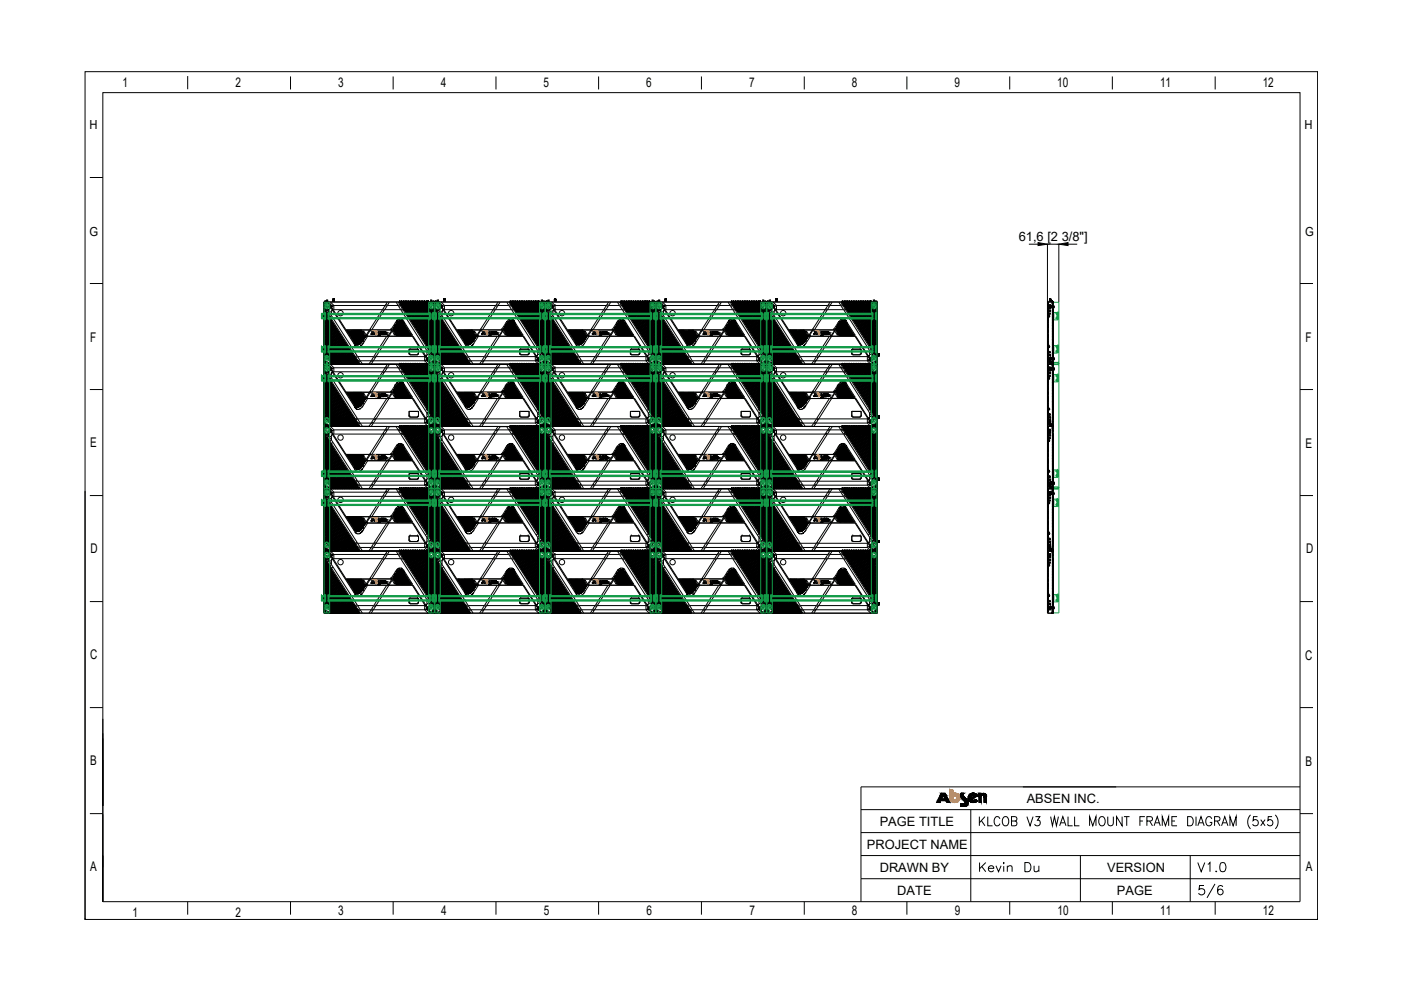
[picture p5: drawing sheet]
<svg xmlns="http://www.w3.org/2000/svg" width="297mm" height="210mm" viewBox="0 0 297 210" stroke-linecap="round" stroke-linejoin="round" font-family="sans-serif">
<defs><g id="words">
<text font-size="6.2" x="253.3" y="191.6">5/6</text>
<g font-size="4.9">
<text x="206.7" y="185.9">Kevin Du</text>
<text x="252.9" y="185.9">V1.0</text>
</g>
<g font-size="2.8">
<text x="26" y="18.4">1</text>
<text x="49.9" y="18.4">2</text>
<text x="71.7" y="18.4">3</text>
<text x="93.5" y="18.4">4</text>
<text x="115.2" y="18.4">5</text>
<text x="137" y="18.4">6</text>
<text x="158.8" y="18.4">7</text>
<text x="180.6" y="18.4">8</text>
<text x="202.4" y="18.4">9</text>
<text x="224.2" y="18.4">10</text>
<text x="246" y="18.4">11</text>
<text x="267.7" y="18.4">12</text>
<text x="19.1" y="72.5">F</text>
<text x="276.8" y="72.4">F</text>
<text x="19.1" y="94.8">E</text>
<text x="276.8" y="94.9">E</text>
<text x="19.2" y="117.3">D</text>
<text x="276.9" y="117.2">D</text>
<text x="19.1" y="139.8">C</text>
<text x="276.7" y="139.9">C</text>
<text x="19.1" y="162.1">B</text>
<text x="276.8" y="162.3">B</text>
<text x="19.1" y="184.7">A</text>
<text x="276.9" y="184.7">A</text>
<text x="28.1" y="194.4">1</text>
<text x="49.9" y="194.4">2</text>
<text x="71.7" y="194.1">3</text>
<text x="93.5" y="194.1">4</text>
<text x="115.3" y="194.1">5</text>
<text x="137.1" y="194.1">6</text>
<text x="158.9" y="194.1">7</text>
<text x="180.6" y="194.1">8</text>
<text x="202.4" y="194.1">9</text>
<text x="224.2" y="194.1">10</text>
<text x="246" y="194.1">11</text>
<text x="267.8" y="194.1">12</text>
</g>
<g font-size="2.7">
<text x="216" y="51.2">61,6 [2 3/8&quot;]</text>
<text x="217.7" y="170.3">ABSEN INC.</text>
<text x="186.5" y="175.1">PAGE TITLE</text>
<text x="183.8" y="180">PROJECT NAME</text>
<text x="186.5" y="184.9">DRAWN BY</text>
<text x="234.7" y="184.9">VERSION</text>
<text x="190.2" y="189.7">DATE</text>
<text x="236.8" y="189.8">PAGE</text>
</g>
<g font-size="2.6">
<text x="19" y="27.4">H</text>
<text x="276.6" y="27.4">H</text>
<text x="19" y="50">G</text>
<text x="276.7" y="50">G</text>
</g>
</g></defs>
<!-- layer: 0 -->
<g fill="none" stroke="#000" stroke-width=".21">
<path d="M18 15.2h261.4v179.7h-261.4zM39.8 16.1v2.8M61.6 16.2v2.8M83.4 16.2v2.8M105.2 16.2v2.8M126.9 16.2v2.8M148.7 16.2v2.8M170.5 16.2v2.8M192.3 16.2v2.8M214.1 16.2v2.8M235.8 16.2v2.8M257.6 16.2v2.8"/>
<path d="M279.4 15.2v179.7M19.1 37.6h2.7M218.1 51.8h2M222.1 51.7v78.3h1.1M222.1 51.8h2.4M224.5 51.7v12.4M226.4 51.8h2M19.1 60.1h2.7M68.7 64.1v65.9M68.7 64v66h117.3M68.7 78.6l.5 .5 .3-.2M68.7 77.2h117.3z"/>
<path d="M68.7 65.4l.5 .5 .3-.2M68.7 80h.1M68.7 79.5h.1M68.7 78.9h.1M68.7 78.2h.1M68.7 78.1h.1M68.7 77.7h.1M68.7 77.6h.1M68.7 78.8h.1M68.7 79h.1M68.7 79.4h.1M68.7 76.8h.1"/>
<path d="M68.7 75.7h.1M68.7 75.1h.1M68.7 76.3h.1M68.7 74.5h.1M68.7 74.6h.1M68.7 73.9h.1M68.7 73.3h.1M68.7 72.7h.1M68.7 75.2h.1M68.7 73.4h.1M68.7 72.8h.1M68.7 72.2h.1"/>
<path d="M68.7 72.1h.1M68.7 71.5h.1M68.7 70.9h.1M68.7 70.3h.1M68.7 74h.1M68.7 71.6h.1M68.7 71h.1M68.7 70.4h.1M68.7 69.7h.1M68.7 69.1h.1M68.7 68.5h.1M68.7 69.9h.1"/>
<path d="M68.7 69.3h.1M68.7 68.7h.1M68.7 66.8h.1M68.7 66.2h.1M68.7 68.1h.1M68.7 67.5h.1M68.7 66.9h.1M68.7 65.6h.1M68.7 66.3h.1M68.7 65.7h.1M68.7 75.8h.1M68.7 76.9h.1"/>
<path d="M68.7 64.4h.1M68.7 65h.1M68.7 64.9h.1M68.7 64.5h.1M68.7 67.4h.1M68.7 68h.1M68.7 68.6h.1M68.7 69.2h.1M68.7 69.8h.1M68.7 75.6h.1M68.7 76.2h.1M68.7 76.4h.1"/>
<path d="M68.7 67.9h.1M68.7 76.3l.5 .9M68.7 78.9l7.3 11.5M68.7 78.8l.7 1.1M68.7 76.9l.2 .3M68.7 75.1l.3 .4M68.7 71l.7 1M68.7 69.9l.7 1.1M68.7 75.2l.3 .4M68.7 72.8l2.8 4.4M68.7 65.7l7.3 11.5M68.7 65.6l.7 1.1"/>
<path d="M68.7 75.6l.1 .1M68.7 77.2v.1M68.7 80l6.7 10.4M68.7 79.5l6.9 10.9M68.7 79.5l.7 1.1M68.7 79.4l.7 1.1M68.7 79.4l7 11M68.7 79l.7 1M68.7 78.8l7.4 11.6M68.7 73.9l1.4 2.1M68.7 73.3l2.5 3.9M68.7 72.2l3.2 5"/>
<path d="M68.7 71.6l3.5 5.6M68.7 76.8l.3 .4M68.7 76.4l.6 .8M68.7 76.2l.6 1M68.7 75.7l.1 .2M68.7 75.6l.1 .3v-.2M68.7 74.6l.5 .8M68.7 74.5l.5 .8M68.7 74.5l.6 .8M68.7 74l1.3 2M68.7 74l.7 1.1M68.7 73.9l.7 1.1"/>
<path d="M68.7 73.4l2.4 3.8M68.7 73.4l.7 1.1M68.7 73.3l.7 1.1M68.7 72.8l.7 1.1M68.7 72.7l.7 1.1M68.7 72.7l.7 1M68.7 72.7l1.6 2.4M68.7 72.2l.7 1.1M68.7 72.1l.7 1.1M68.7 72.1l3.3 5.1M68.7 71.6l.7 1.1M68.7 71.5l.7 1.1"/>
<path d="M68.7 71.5l3.6 5.7M68.7 71l3.9 6.2M68.7 71l.7 1.1M68.7 70.9l.7 1.1M68.7 70.9l4 6.3M68.7 69.7l4.7 7.5M68.7 69.1l5.1 8.1M68.7 70.4l4.3 6.8M68.7 70.4l.7 1.1M68.7 70.4l.7 1M68.7 70.3l4.4 6.9M68.7 69.9l4.7 7.3"/>
<path d="M68.7 69.8l.7 1M68.7 69.3l5 7.9M68.7 69.3l.7 1.1M68.7 69.2l.7 1M68.7 68.5l5.5 8.7M68.7 68.7l5.4 8.5M68.7 68.7l.7 1.1M68.7 68.6l.7 1M68.7 68.1l5.8 9.1M68.7 68.1l.7 1.1M68.7 68l.7 1M68.7 67.9l5.9 9.3"/>
<path d="M68.7 67.5l6.2 9.7M68.7 67.5l.7 1.1M68.7 67.4l.7 1.1M68.7 67.4l6.3 9.8M68.7 66.9l6.5 10.3M68.7 66.9l.7 1.1M68.7 66.8l6.7 10.4M68.7 66.3l6.9 10.9M68.7 66.3l.7 1.1M68.7 66.2l7 11M68.7 65.7l.7 1.1M68.7 65.6l7.4 11.6"/>
<path d="M68.7 76l.6 1h.4M68.7 65.2l7.7 12h.4M68.7 75.8l.1 .1M68.7 76l.1 .1M68.8 75.7h.1M68.8 76.2h.1M68.8 76.1h.1M68.8 76.1l.1 .1M68.8 65.2l.4 .5M68.8 78.4h-.1M68.8 78.4l.4 .5M68.8 65.2h-.1"/>
<path d="M68.9 78.2l-.1 .2M68.9 65l-.1 .2M68.9 78.2l-.1 .1M68.9 77.9l-.2 .2M68.9 76.2l.4 .8M68.9 65l-.1 .1M68.9 64.7l-.2 .2M68.9 77.3h.1M68.9 77.2h.1M68.9 64.1h.1M68.9 77.3l-.2 .3M68.9 64.1l-.2 .3"/>
<path d="M69 75.6h.1M69 77.3l-.3 .4M69 77.3h.1M69 77.2h.1M69 64.1h.1M69 75.5h.1M69 64.1l-.3 .4M69.1 79h.1M69.1 75.4h.1M69.1 65.8h.1M69.1 75.4l.8 1.3M69.1 75.4l-.4 .6"/>
<path d="M69.2 75.4h.1M69.2 63.9v.1M69.2 77.1v.1M69.2 77.1h.4M69.2 75.4l.6 .9M69.2 75.4l.1 .2M69.2 63.9h.4M69.2 77.3h.1M69.2 64.1h.1M69.2 75.3l.6 .9M69.2 77.3l-.5 .8M69.2 64.1l-.5 .8"/>
<path d="M69.2 75.5l-.4 .6M69.2 75.3h.1M69.3 76.9h.1M69.3 77.2h.1M69.3 75.3h.1M69.3 63.8h.1M69.3 76.9l-.1 .2M69.3 77.3l-.6 .8M69.3 75.3l.5 .9M69.3 76.9h.2M69.3 63.8l-.1 .1M69.3 64.1l-.6 .8"/>
<path d="M69.3 63.8h.2M69.3 63.7h.2M69.3 77.3h.1M69.3 64.1h.1M69.3 77.3l-.6 .9M69.3 64.1l-.6 .9M69.3 77.3h.4M69.3 64.1h.4M69.3 77.4l-.6 1 7.7 12h.4M69.3 77.5h.3M69.3 64.2l-.6 1M69.3 77h.1"/>
<path d="M69.3 77h.3M69.3 64.3h.3M69.3 75.6l.5 .7M69.3 77.5l-.4 .7M69.3 75.6l.3 .4M69.3 64.3l-.4 .7M69.3 77l.1 .1M69.4 79.9h.1M69.4 66.7h.1M69.4 67.3h.1M69.4 74.4h.1M69.4 74.5h.1"/>
<path d="M69.4 73.9h.1M69.4 73.3h.1M69.4 72.7h.1M69.4 72.1h.1M69.4 67.9h.1M69.4 68.5h.1M69.4 69h.1M69.4 73.8h.1M69.4 73.2h.1M69.4 72.6h.1M69.4 72h.1M69.4 71.5h.1"/>
<path d="M69.4 71h.1M69.4 70.4h.1M69.4 69.8h.1M69.4 69.2h.1M69.4 68.6h.1M69.4 68h.1M69.4 67.4h.1M69.4 66.8h.1M69.4 69.6h.1M69.4 70.2h.1M69.4 70.8h.1M69.4 71.4h.1"/>
<path d="M69.4 73.7h.1M69.4 74.3h.1M69.4 75.1h.1M69.4 75h.1M69.4 75.1l.5 .7M69.4 74.5l.4 .7M69.4 72l.9 1.4M69.4 71.5l.6 .9M69.4 73.9l.7 1.2M69.4 73.8l.9 1.3M69.4 72.6l.9 1.4M69.4 74.5l.4 .6"/>
<path d="M69.4 74.4l.5 .7M69.4 73.7l.4 .6-.4-.5M69.4 73.2l.9 1.3M69.4 70.2l.3 .5M69.4 69.6l.2 .4M69.4 71.4l.9 1.4M69.4 71l.6 .8M69.4 72.6l.7 1.1M69.4 66.7l.6 .9M69.4 67.3l.4 .6M69.4 67.9l.3 .5M69.4 67.4l.2 .3"/>
<path d="M69.4 72.7l.9 1.4M69.4 70.8l.7 1.1M69.4 68l.1 .2M69.4 70.4l.1 .1M69.4 66.8l.1 .2M69.4 68.5l.1 .2M69.4 69.1l.1 .2M69.4 77.3l-.1 .2M69.4 79.9l.9 1.4M69.4 78.7l.1 .2M69.4 79.9l.1 .2M69.4 64.1l-.1 .2"/>
<path d="M69.4 75l.1 .1M69.4 74.3v.1M69.4 73.9l.1 .2M69.4 75.1h.9M69.4 72.7l.2 .3M69.4 73.3l.1 .2M69.4 73.3l.9 1.4M69.4 72.1l.9 1.4M69.4 71.5l2.6 4.1M69.4 71l.9 1.3M69.4 70.4l.9 1.4M69.4 69.1l.9 1.3"/>
<path d="M69.4 68.5l.9 1.4M69.4 69.8l.9 1.4M69.4 69.2l.9 1.4M69.4 68.6l.9 1.4M69.4 67.9l.9 1.4M69.4 67.3l.9 1.4M69.4 66.7l.9 1.4M69.4 68l.9 1.4M69.4 67.4l.9 1.4M69.4 66.8l.9 1.4M69.4 75.1l-.7 .7M69.4 69.8l.1 .1"/>
<path d="M69.4 69.2l.1 .1M69.4 68.6l.1 .1M69.4 65.5l.1 .2M69.4 72.1l.1 .2M69.4 69v.1M69.4 69.6l.6 1M69.4 66.7l.8 1.2M69.4 66.8l.6 .9M69.4 70.2l.9 1.4M69.4 70.2l.5 .8M69.4 67.3l.6 .9M69.4 70.8l.9 1.4"/>
<path d="M69.4 70.4l.3 .4M69.4 67.4l.3 .5M69.4 73.9l.8 1.2M69.4 74.4l1.3 2.1M69.4 72.1l.9 1.4-.2-.3M69.4 73.2l.7 1M69.4 71l.2 .3M69.4 71.5l.9 1.4M69.4 69.6l.9 1.4M69.4 69l.9 1.4M69.4 75.1l.5 .8M69.4 69l.1 .3"/>
<path d="M69.4 71.4l.1 .2M69.5 76.9h.1M69.5 63.8h.1M69.5 72.3l.1 .1M69.5 73.5l.8 1.2M69.5 78.9l.1 .1M69.5 68.7l.2 .3M69.5 69.3l.2 .3M69.5 69.9l.2 .3M69.5 76.9l.1 .2M69.5 65.7l.1 .1M69.5 75.1l.6 .9"/>
<path d="M69.5 68.2l.2 .3M69.5 63.8l.1 .1M69.5 75.1h.1M69.5 67l.2 .3M69.6 63.9v.1M69.6 77.1v.1M69.6 79l.2 .3M69.6 72.4l.7 1.1M69.6 74.2l.6 .9M69.6 71.2l.4 .6M69.6 65.8l.2 .3M69.6 72.4l.4 .6"/>
<path d="M69.6 73l.1 .2M69.6 79l-.3 .2M69.6 72.3l.2 .3M69.6 65.8l-.3 .2M69.6 64.3h.1M69.6 70l.4 .6M69.6 64.3l.3 .4M69.6 77.5l.3 .4M69.6 72.9l.7 1.1M69.7 73.8l.4 .5M69.7 73.2l.4 .6M69.7 67.9l.3 .4"/>
<path d="M69.7 69.6l.6 1M69.7 68.5l.3 .4M69.7 69l.3 .5M69.7 70.2l.2 .3M69.7 70.2l.3 .5M69.7 70.8l.4 .8M69.7 70.8l.6 1M69.7 67.3l.1 .1M69.7 77.3l-.1 .2M69.7 77.4l.3 .5M69.7 64.1l-.1 .2M69.7 73.2l.4 .5"/>
<path d="M69.7 64.2l.3 .5M69.7 69.6l.1 .2M69.7 66l-.3 .3v8.8M69.7 79.2l-.3 .3v8.8M69.7 71.9l.2 .3M69.7 69l.2 .3M69.7 68.4l.3 .4M69.7 69.6l.3 .4M69.8 79.3l.5 .8M69.8 79.3l-.3 .2M69.8 79.3h.5M69.8 66.1l-.3 .2"/>
<path d="M69.8 66.1h.5M69.8 66.1l.5 .8M69.8 76.2h.1M69.8 75.1h.1M69.8 76.3h.1M69.8 76.3l.1 .2M69.8 75.1l.8 1.3M69.8 67.9l.1 .2M69.8 75.2l.1 .1M69.8 70.9l.2 .3M69.9 77.9h.1M69.9 64.7h.1"/>
<path d="M69.9 75.2h.1M69.9 76.8l.2 .4M69.9 67.6l.1 .1M69.9 69.9l.1 .2M69.9 70.5l.1 .2M69.9 75.1h.1M69.9 75.9h.1M69.9 76.5h.1M69.9 75.9l.2 .1M69.9 75.1l.8 1.4M69.9 75.3h.1M69.9 75.1l.1 .3h.1"/>
<path d="M69.9 75.9l.1 .1M69.9 76.5l.4 .5M69.9 76.5l.5 .7M69.9 76.5l.3 .5M69.9 76.6l-.3 .4M69.9 69.3l.1 .1M69.9 71l.4 .6M69.9 77.8h.1M69.9 76.7h.1M69.9 64.6h.1M69.9 75.2l.1 .1M69.9 77.8l-.8 1.2"/>
<path d="M69.9 64.6l-.8 1.2M69.9 76.7l-.2 .4-.1-.1M70 76h-.1M70 78.5h.1M70 78.5l-.4 .5M70 77.2h.1M70 76h.1M70 76l-.2 .2M70 65.3l-.4 .5M70 75.3h.1M70 77.2l-.2-.3 .2 .3M70 70.6l.2 .3"/>
<path d="M70 72.3l.3 .5M70 69.4l.2 .3M70 68.2l.2 .3M70 68.8l.2 .3M70 69.5l.1 .3M70 70.1l.3 .5M70 70.7l.3 .5M70 70l.2 .3M70 67.6l.1 .2M70 68.3l.1 .2M70 71.8l.3 .5M70 69.5l.3 .5"/>
<path d="M70 67.7l.1 .2M70 68.9l.1 .1M70 72.4l.1 .2M70 76.5h.1M70 77.9h.1a.3 .3 0 0 1 .2 .3 .3 .3 0 0 1-.3 .3M70 77.9h.1M70 77.9h.2l.2 .3M70 64.7l.3 .2v.2l-.3 .2M70 64.7h.1M70 64.7h.2l.2 .3M70 64.7h-.1M70 75.4h.1"/>
<path d="M70 75.4l.4 .7M70 75.3v.1M70 76.5l.4 .7M70 76.5l.3 .5M70.1 77.2h.1M70.1 76h.1M70.1 76l.2 .1v.2M70.1 76l.2 .2M70.1 75.4h.1M70.1 64v.1M70.1 75.5v.1M70.1 77.2l.7 .8"/>
<path d="M70.1 70.8l.2 .4M70.1 67.9l.2 .3M70.1 74.8v.1M70.1 68.5l.2 .3M70.1 69v.2M70.1 64.1l.7 .7M70.1 72.6l.2 .3M70.1 69l.2 .4M70.1 67.8l.1 .1M70.1 72l.2 .3M70.1 75.4v.1M70.1 71.3l.2 .3"/>
<path d="M70.1 75.5h.1M70.1 75.1h.1M70.1 74.9l.2 .2M70.1 75.5l.1 .1M70.2 78.4h.1M70.2 78.4l-.2 .1M70.2 78.4l.3 .5M70.2 75.1h.1M70.2 65.2h.1M70.2 65.2l-.2 .1M70.2 65.2l.3 .5M70.2 75.6h.1"/>
<path d="M70.2 75.7v.1M70.2 73.8l.1 .2M70.2 69.1l.1 .2M70.2 67.9l.1 .2M70.2 69.7l.1 .2M70.2 69.8l.1 .2M70.2 69.2l.1 .2M70.2 70.3l.1 .1M70.2 70.9l.1 .1M70.2 75.1h-.1M70.2 75.1l.1 .2M70.2 68.5l.1 .2"/>
<path d="M70.2 71.6l.1 .2M70.2 77h.1M70.2 76.4h.1M70.2 76.4l-.2 .1M70.2 75.6l.1 .1M70.2 77l.2 .2M70.2 76.4l.5 .8M70.2 77l-.1 .2M70.3 74.1h.1M70.3 73.5h.1M70.3 72.9h.1M70.3 72.3h.1"/>
<path d="M70.3 71.8h.1M70.3 76.3h.1M70.3 71.2h.1M70.3 70.6h.1M70.3 70h.1M70.3 68.1h.1M70.3 68.2h.1M70.3 68.7h.1M70.3 68.8h.1M70.3 69.4h.1M70.3 69.3h.1M70.3 69.9h.1"/>
<path d="M70.3 70.4h.1M70.3 71h.1M70.3 71.6h.1M70.3 72.2h.1M70.3 75.1h.1M70.3 72.8h.1M70.3 73.4h.1M70.3 74h.1M70.3 74.7h.1M70.3 74.5h.1M70.3 76.2h.1M70.3 76.2v.1"/>
<path d="M70.3 75.2v.1M70.3 76.2l.3 .2M70.3 75.7h.1M70.3 66.1v.8M70.3 79.3v.8M70.3 75.2l.2 .4M70.3 74.7l.6 .9M70.3 68.1l4.8 7.5M70.3 66.9l.3 .5M70.3 75.7v.1M70.3 77l.1 .2M70.3 76.3l.2 .5"/>
<path d="M70.3 76.3l.5 .9M70.3 75.3v.1M70.3 75.1l1.3 2.1M70.3 74.6l.7 1M70.3 74.1l.9 1.5M70.3 74l1 1.6M70.3 73.5l1.3 2.1M70.3 73.4l1.4 2.2M70.3 72.9l1.7 2.7M70.3 72.8l1.8 2.8M70.3 72.3l2 3.3M70.3 71.8l2.4 3.8"/>
<path d="M70.3 66.9l-.4 .2M70.3 70.4l3.3 5.2M70.3 69.9l3.7 5.7M70.3 69.4l4 6.2M70.3 68.8l4.3 6.8M70.3 68.7l4.4 6.9M70.3 68.2l4.7 7.4M70.3 75.3h.1M70.3 78.3l-.1 .1M70.3 78.3h.1M70.3 77h.1M70.3 75.4h.1"/>
<path d="M70.3 65.2h-.1M70.3 75.4l.1 .1M70.3 75.8h.1M70.3 78.3l.3 .5M70.3 65.2l4.7 7.4M70.4 78.2l-.1 .1M70.4 77.2h.1M70.4 65l-.1 .2M70.4 75.8l.3 .7M70.4 75.5h.1M70.4 76.1h.1M70.4 76.1l.1 .1"/>
<path d="M70.4 75.5l.3 .5M70.4 75.5l.1 .1M70.4 75.6h.1M70.4 75.5v.1M70.4 75.5l.4 .5M70.5 78.9h.1M70.5 78.9l-.2 .4M70.5 75.6h.1M70.5 76.8h.1M70.5 65.7h.1M70.5 65.7l-.2 .4M70.5 76.2h.1"/>
<path d="M70.5 78.9v.1M70.5 79l4.7 7.2M70.5 76.2l.1 .2M70.5 65.7l4.7 7.4M70.5 75.6l.1 .1M70.5 76.8l.3 .4M70.5 76.8l-.2 .2M70.6 75.6h.1M70.6 75.6h.2M70.6 75.7l.1 .2M70.6 75.6l.2 .3M70.6 76.4h.1"/>
<path d="M70.6 75.7h.1M70.6 75.7l.1 .1M70.6 67.4l-.3 .2v7.6M70.6 78.8l-.1 .1M70.6 78.8l4.4 6.9M70.6 77.1h.3M70.6 76.4l.5 .8M70.6 65.6l-.1 .1M70.6 67.4l5.1 8M70.6 63.9h.3M70.7 77h.1M70.7 76.8h.1"/>
<path d="M70.7 76.9h.1M70.7 77.1h.1M70.7 76.8h.2M70.7 77h.2M70.7 76.9h.2M70.7 63.9h.1M70.7 63.6h.1M70.7 63.7h.1M70.7 63.8h.1M70.7 63.6h.2M70.7 63.8h.2M70.7 63.7h.2"/>
<path d="M70.7 76.4v.1M70.7 76.8v.3M70.7 77.1h.2M70.7 63.9h.2M70.7 76.5h.1M70.7 75.8h.1M70.7 75.8l.1 .1M70.7 77.2h.1M70.7 76h.1M70.7 76.5l-.2 .3M70.7 76l.1 .1M70.7 75.9l.4 .6"/>
<path d="M70.8 78l-.4 .2M70.8 78.8l-.3 .2M70.8 75.9h.1M70.8 76.1h.1M70.8 64.8l-.4 .2M70.8 65.7h-.3M70.8 64.8v.9M70.8 75.6v.9M70.8 78v.8M70.8 76.5l.4 .7M70.8 75.9l.3 .6M70.8 78.8h10.3l.3 .2"/>
<path d="M70.8 78h10.9l.3 .1M70.8 76.1l.2 .4M70.8 65.7h10.3l.3 .1M70.8 64.8h10.9l.3 .2M70.8 75.9l.2 .4M70.8 76.8h.1M70.8 77.2h.1M70.8 63.5h.1M70.8 63.5l-.1 .1M70.9 76.8h.1M70.9 76.9h.1M70.9 77h.1"/>
<path d="M70.9 77.1h.1M70.9 77h-.2M70.9 76.9h-.2M70.9 76.8h-.2M70.9 76.9l-.2 .1M70.9 76.8l-.2 .1M70.9 63.6h.1M70.9 63.7h.1M70.9 63.8h.1M70.9 63.9h.1M70.9 63.5h.1M70.9 75.6h.1"/>
<path d="M70.9 63.8h-.2M70.9 63.5l-.2 .1M70.9 63.8l-.2 .1M70.9 63.6l-.2 .1M70.9 63.6h-.2M70.9 63.7h-.2M70.9 63.7l-.2 .1M70.9 63.5h-.2v.4M70.9 63.5v.4M70.9 76.8v.3M70.9 75.6l.2 .4M70.9 75.6l.5 .9"/>
<path d="M71 75.6h.1M71 75.6l.4 .7M71 75.6l.5 .9M71 76.5h.1M71 76.5l.5 .7M71.1 77.2h.1M71.1 76.5h.1M71.1 76l.3 .5M71.1 76.5l.5 .7M71.2 77.2h.1M71.2 76l.2 .3M71.2 75.6h.1"/>
<path d="M71.2 75.6l.6 .9M71.2 75.6l1 1.6M71.2 75.6l.2 .3M71.3 75.6h.1M71.3 75.6l.2 .3M71.3 75.6l.6 .9M71.4 76.3l.1 .2M71.4 76.5h.1M71.4 76.5l.4 .7M71.4 76.5l.5 .7M71.5 76.5h.1M71.5 77.2h.1"/>
<path d="M71.5 76.5l.4 .7M71.5 76l.3 .5M71.5 76.5l.5 .7M71.5 75.9l.4 .6M71.6 77.2h.1M71.6 75.6h.1M71.6 75.6l.6 .9M71.6 75.6l1 1.6M71.7 75.6h.1M71.7 75.6l.4 .6M71.7 75.6l.6 .9M71.8 76.5h.1"/>
<path d="M71.8 76.5l.5 .7M71.8 77.2h.1M71.8 77.2h.2M71.9 76.5h.1M71.9 77.2h.1M71.9 76.5l.4 .7M72 77.2h.1M72 75.6h.1M72 75.6l.2 .3-.2-.3M72 75.6l.6 .9M72.1 75.6l.2 .3M72.1 75.6l.5 .9"/>
<path d="M72.1 75.6h.1M72.1 76.2l.2 .3M72.2 76.5h.1M72.2 77.2h.1M72.3 76.5h.1M72.3 77.2h.1M72.3 76.5l.4 .7M72.3 75.6h.1M72.3 76.2l.7 1M72.3 75.6l.4 .6M72.3 75.6l.6 .9M72.4 75.6l.3 .6"/>
<path d="M72.4 75.6h.1M72.4 75.6l.6 .9zM72.5 75.6l.5 .9M72.6 76.5h.1M72.6 77.2h.1M72.6 76.5l.5 .7M72.7 77.2h.1M72.7 75.6h.1M72.7 75.6l.6 .9M72.7 76.2l.2 .3M72.7 76.2l.7 1M72.7 75.6l.2 .3"/>
<path d="M72.8 75.6h.1M72.8 75.6l.3 .5M72.8 75.6l.2 .3M72.8 75.6l.6 .9M72.9 76.5h.1M73 77.2h.1M73 76.5h.1M73 76.5l.4 .7M73.1 77.2h.1M73.1 75.6h.1M73.1 75.6l.6 .9M73.1 76.2l.2 .3"/>
<path d="M73.2 75.6h.1M73.2 76.2l.2 .3M73.2 75.6l.5 .9M73.2 75.6l.3 .5M73.3 76.5h.1M73.3 76.5l.4 .7M73.3 76.3l.1 .2M73.4 76.5h.1M73.4 77.2h.1M73.4 76.5l.4 .7M73.5 75.6h.1M73.5 75.6l.5 .9"/>
<path d="M73.5 75.6l.2 .3M73.6 75.6h.1M73.6 75.6l.5 .9M73.6 75.6l.4 .6M73.6 70l.1 .2M73.6 70h9.5M73.6 76.2l.1 .3M73.7 76.5h.1M73.7 70.2h-.2h.2M73.7 76.5l.4 .7M73.7 70.2h.1M73.7 77.2h.1"/>
<path d="M73.7 76l.3 .5M73.7 76.5l.5 .7M73.7 70.2l1.9 2.9M73.8 76.5h.1M73.8 76.5l.4 .7M73.8 77.2h.1M73.9 75.6h.1M73.9 70.2h.1M73.9 75.6l.9 1.6M73.9 75.6l.5 .9M74 75.6h.1M74 75.6l.3 .6"/>
<path d="M74 75.6l.5 .9M74 70.2h.1M74 70.2h-.2l1.9 2.9M74 70.2l1.9 2.9M74 76.5h.1M74 76.5l.5 .7M74 76.4l.1 .1M74.1 70.2l1.8 2.9M74.1 70.2h.2M74.1 76.5h.1M74.1 77.2h.1M74.1 70.2h.1"/>
<path d="M74.1 76.5l.4 .7M74.1 76.5l.5 .7M74.2 77.2h.1M74.3 75.6h.1M74.3 70.2h.1M74.3 76.1l.2 .4M74.3 75.6l.5 .9M74.3 75.6v.1M74.3 70.2l1.8 2.8M74.3 75.6l.2 .4M74.3 75.6l.6 .9M74.4 70.2l1.7 2.8"/>
<path d="M74.4 70.2l1.8 2.8M74.4 76.5h.1M74.4 76.5l.5 .7M74.4 76.4l.1 .1M74.4 75.9l.2 .3M74.5 76.5h.1M74.5 77.2h.1M74.5 70.2h.1M74.5 70.2h-.1M74.5 76.5l.4 .7M74.5 70.2h-.2l1.8 2.8M74.5 70.2l1.7 2.7"/>
<path d="M74.6 77.2h.1M74.6 76.2l.6 1M74.6 76.2l.2 .3M74.6 75.6h.1M74.6 70.2l1.7 2.7M74.6 75.6l.3 .4M74.6 75.6l.6 .9M74.7 75.6h.1M74.7 75.6l.6 .9M74.7 76.2l.2 .3M74.8 70.2h.1M74.8 70.2h-.2"/>
<path d="M74.8 70.2h-.2l1.7 2.7M74.8 70.2l1.6 2.6M74.8 76.5h.1M74.8 75.8l.4 .5M74.8 76.5l.5 .7M74.8 77.2h.1M74.8 77.2h.2M74.9 76.5h.1M74.9 77.2h.1M74.9 70.2h.1M74.9 76.5l.4 .7M74.9 70.2l1.6 2.5"/>
<path d="M75 77.2h.1M75 75.6h.1M75 77.2h-.1M75 75.6l.6 .9M75 75.6l.2 .3-.1-.2M75 72.6l.6 .5M75 70.2h.1M75 72.6l.2 .5M75 70.2h-.2l1.7 2.5M75 70.2l1.6 2.4M75.1 75.6h.1M75.1 75.6l.5 .9"/>
<path d="M75.1 70.2h.1M75.1 70.2l1.5 2.4M75.2 76.5h.1M75.2 76.4l.1 .1M75.2 76.5l.4 .7M75.2 77.2h.1M75.2 77.2h.2M75.3 76.5h.1M75.3 77.2h.1M75.3 70.2h.1M75.3 70.2h-.2M75.3 76.5l.4 .7"/>
<path d="M75.3 70.2h-.2l1.5 2.4M75.3 70.2l1.4 2.3M75.3 76l.1 .3M75.4 77.2h.1M75.4 77.2h-.1M75.4 76.2v.1M75.4 70.2h.1M75.4 70.2l1.4 2.2M75.4 70.2h.2M75.4 76.3l.2 .2M75.5 70.2h.1M75.5 70.2l1.3 2.1"/>
<path d="M75.6 76.5h.1M75.6 73.1h.1M75.6 73l.1 .1M75.6 73v.1M75.6 76.5l.4 .7M75.6 70.2l1.2 2.1M75.6 77.2h.1M75.6 70.2h.1M75.6 70.2h.2M75.6 76.5l.5 .7M75.6 70.2l1.3 2M75.7 77.2h.1"/>
<path d="M75.7 73.1h.1M75.7 73.1h.2M75.7 75.4l-.3 .2h-4.6M75.7 75.4l.1 .2M75.8 70.2h.1M75.8 70.2h-.2l1.3 2M75.8 70.2l1.2 1.9M75.8 75.6h3.4M75.8 75.6l-.3 .2M75.8 75.6l.4 .7M75.9 73.1h.1M75.9 70.2h.1"/>
<path d="M75.9 70.2l1.1 1.8M75.9 70.2h.2M76 77.2h.1M76 70.2h.1M76 70.2h-.1l1.1 1.8M76 70.2l1.1 1.7M76.1 77.2h.1M76.1 73h.1M76.1 73.1h.1M76.1 73l-.2 .1M76.1 73v.1M76.1 70.2l1 1.7"/>
<path d="M76.2 73h.1M76.2 73h-.1M76.2 73l-.1 .1M76.2 70.2h.1M76.2 70.2l1 1.6M76.2 72.9h.1M76.2 72.9v.1M76.2 76.3l-.3 .2h-5.2M76.2 76.3l.2 .2M76.3 72.9h.1M76.3 70.2h.1M76.3 70.2l.9 1.5"/>
<path d="M76.3 70.2h-.2l1 1.6M76.3 70.2l1 1.5M76.4 76.5h2.3M76.4 76.5l.4 .7M76.4 76.5l-.3 .2M76.4 72.8h.1M76.4 70.2h.1M76.4 72.8l-.1 .1M76.4 70.2l.9 1.4M76.4 72.7v.1M76.5 72.8h.1M76.5 72.7h.1"/>
<path d="M76.5 72.7l-.1 .1M76.5 72.7v.1M76.5 70.2h.1M76.5 70.2h-.1M76.5 70.2l.9 1.3M76.5 70.2h-.1l.9 1.4M76.6 72.6h.1M76.6 72.6l-.1 .1M76.6 72.6h-.1M76.6 70.2h.1M76.6 70.2l.6 .2M76.6 70.2l.8 1.2"/>
<path d="M76.7 72.6h.1M76.7 72.6h-.1M76.7 70.2l.7 1.2M76.7 70.2v.1M76.7 72.5h.1M76.7 72.4l.1 .1M76.7 70.3l.3 .1M76.7 72.5l-.1 .1M76.7 70.3l.7 1.1M76.8 72.4h.1M76.8 72.5h.1M76.8 72.4h-.1"/>
<path d="M76.8 72.4v.1M76.8 72.3h.1M76.8 72.3v.1M76.8 77.2h1.4M76.9 72.2h-.1M76.9 72.3h.1M76.9 72.2h.1M76.9 72.2v.1M76.9 72.2l-.1 .1M77 72.1l-.1 .1M77 72.1l.1 .5M77 72.1h.1"/>
<path d="M77 70.4h.1M77 70.4l.6 .8M77 72h.1M77 72v.1M77.1 71.9h.1M77.1 72.6l-.6 .8-.4 .2-.5-.1-.4-.4M77.1 71.9l-.1 .1M77.1 71.8h.1M77.2 71.8l-.1 .1M77.2 71.8h.1M77.2 71.7h.1M77.2 70.4l.4 .6"/>
<path d="M77.2 70.4h-.2M77.3 71.7h.1M77.3 71.7l-.1 .1M77.3 71.6l-.1 .1M77.3 71.6h-.1M77.3 71.6h.1M77.3 71.6v.1M77.3 71.5h.1M77.4 71.5h.1M77.4 71.4h.1M77.4 71.4v.1M77.4 71.4l-.1 .2"/>
<path d="M77.6 71.2l-.2 .2M77.6 71.2l.1 .1M77.6 71l.1 .3M77.7 71.3h.1M77.7 71.3h.2M77.7 71.3h9.9l2.7 4.2M77.9 71.3h.1M77.9 71.3l-.8 1.3M78.3 70l-.7 1M78.4 69.9h-5l.2 .1M78.4 69.9l.1 .1M78.5 70h.1"/>
<path d="M78.5 70l-.8 1.3M78.7 76.5l.3 .2M78.7 76.5l-.5 .7M78.8 69.9l-.3 .1M78.8 76.3l.4 .2h10.8M78.8 69.9h4M78.8 76.3l-.1 .2M79.2 75.6l.4 .2M79.2 75.6l-.4 .7M79.4 75.4l.3 .2h10.3M79.4 75.4l-.2 .2M79.7 70.7h.1"/>
<path d="M81.2 78.6l.4 .2M81.2 65.4l.4 .3M81.4 79l-2.6 4.1h-.3M81.4 65.8l-2.6 4.1M81.6 78.8h3.4M81.6 78.8l-.2 .2M81.6 65.7l-.2 .1M81.6 65.7h3.4M81.8 77.8l.3 .2M81.8 64.6l.3 .2M82 78.1l-.4 .7M82 65l-.4 .7"/>
<path d="M82.1 77.3l-3.7 5.8M82.1 78h2.3M82.1 78l-.1 .1M82.1 64.1l-3.7 5.8M82.1 64.8h2.3M82.1 64.8l-.1 .2M82.3 71.3h.1M82.3 71.3h-.3l-2.6 4.1M82.6 77.3l-.5 .7M82.6 64.1l-.5 .7M82.8 69.9h.1M82.8 69.9l.3 .1"/>
<path d="M83.1 70h.1M83.1 70l-.8 1.3M83.1 69.9v.3M83.1 70.2l-4.4 7h-.5M83.1 69.9v.1M83.1 69.9l.2 .1M83.1 70.2l.5 .7M83.3 70l.5 .8M83.4 69.8v.1M83.4 69.8h-.1M83.4 69.9h.1M83.4 69.8h.1"/>
<path d="M83.4 69.9l.8 1.1M83.4 69.9l-.1 .1M83.4 69.9l.7 1.1M83.4 69.9l.8 1.2M83.4 69.8l.8 1.3M83.4 69.8l.8 1.2M83.5 69.6h.1M83.5 69.6l-.1 .2M83.5 69.6l.9 1.5M83.5 69.6l.9 1.4M83.5 69.5v.1M83.6 69.6h.1"/>
<path d="M83.6 70.9l.6 .2M83.6 69.6l.9 1.4M83.6 69.6l.9 1.5M83.6 69.4h.1M83.6 69.3v.1M83.7 69.4h.1M83.7 69.3h.1M83.7 69.3l-.1 .1M83.7 69.4l1 1.6M83.7 69.4l-.1 .2M83.7 69.4l.9 1.6M83.7 69.4l1 1.7"/>
<path d="M83.7 69.3v.1M83.7 69.4h-.1M83.7 68.7l-.9 1.2M83.7 69.3l1.1 1.8M83.7 69.4l1.1 1.6M83.7 68.7l.1 .5M83.7 69.2h.1M83.7 69.2l.1 .1M83.8 69.2h-.1M83.8 69.3h.1M83.8 69.1h.1M83.8 69.1v.1"/>
<path d="M83.8 69.1l-.1 .1M83.8 70.8l.3 .2M83.8 69.3l1.1 1.7M83.8 70.8l-.2 .1M83.8 69.3h-.1M83.8 69.3l1.1 1.8M83.8 69.2h.1M83.8 69.2l1.2 1.8M83.8 69.2l1.2 1.9M83.9 69h.1M83.9 69l-.1 .2M83.9 69l1.2 2"/>
<path d="M83.9 69l1.3 2M83.9 69l1.3 2.1M83.9 69l1.4 2.1M83.9 69l1.4 2M84 77.3l.4 .7M84 64.1l.4 .7M84 68.8h.1M84 68.9h.1M84 68.9l-.1 .1M84 68.9l1.4 2.1M84 68.9l1.4 2.2M84.1 68.8h-.1"/>
<path d="M84.1 68.8h.1M84.1 68.7h.1M84.1 68.7l-.1 .1M84.1 68.7v.1M84.1 68.8l1.4 2.3M84.1 68.8l1.4 2.2M84.1 71h.1M84.2 68.7h.1M84.2 71.1h.1M84.2 68.7l-.1 .1M84.2 71v.1M84.2 68.7l1.4 2.3"/>
<path d="M84.2 68.7l1.5 2.3M84.2 68.6l-.1 .1zM84.2 68.6h.1M84.2 68.6v.1M84.2 68.7l1.5 2.4M84.2 71h.1M84.2 71h.2M84.2 71.1h.2M84.2 68.6l1.6 2.5M84.2 68.6l1.6 2.4M84.3 68.5h.1M84.3 68.5l-.1 .1"/>
<path d="M84.3 68.5l1.6 2.5M84.3 68.5l1.6 2.6M84.3 68.4v.1M84.4 68.5h-.1M84.4 68.5h.1M84.4 71h.1M84.4 68.4l-.1 .1M84.4 71l-.2 .1M84.4 68.5l1.6 2.6M84.4 68.5l1.6 2.5M84.4 77.3l7.6 11.9-.6 1.1 .1-.1M84.4 64.1l7.6 11.9-.6 1.1"/>
<path d="M84.4 71v.1M84.4 78l.1 .1M84.4 64.8l.1 .2M84.5 68.4h.1M84.5 68.4l-.1 .1M84.5 68.3v.1M84.5 68.4l1.7 2.6M84.5 71h.1M84.5 71.1h.1M84.5 71v.1M84.5 71.1h.2M84.5 71h.2"/>
<path d="M84.5 68.4l1.7 2.7M84.5 68.3h.1M84.5 78.1l.5 .7M84.5 68.3l1.8 2.8M84.5 68.3l1.8 2.7M84.5 65l.5 .7M84.7 68.2h.1M84.7 68.2l-.2 .1M84.7 71h.1M84.7 71v.1M84.7 68.2l1.7 2.9M84.7 68.2l1.7 2.8"/>
<path d="M84.7 77.3h.1M84.7 64.1h.1M84.7 77.3l7.4 11.6M84.7 77.3l.4 .7M84.7 77.3l.5 .6M84.7 64.1l7.4 11.5M84.7 64.1l.4 .7M84.7 64.1l1 1.5M84.8 71h.1M84.8 68.2h.1M84.8 71.1h.1M84.8 71v.1"/>
<path d="M84.8 77.8l-.4 .2M84.8 64.6l-.4 .2M84.8 68.2l1.7 2.9M84.8 68.2l1.7 2.8M84.8 77.3h.1M84.8 64.1h.1M84.8 77.3l.5 .7M84.8 77.3l7.3 11.4M84.8 77.3l1 1.5M84.8 64.1l7.3 11.4M84.8 64.1l1 1.5M84.8 68.2l1.9 2.8"/>
<path d="M84.8 68.2h.2M84.9 68.2h.1M84.9 68.2l1.8 2.8M84.9 68.2l1.8 2.9M84.9 68.1h.1M84.9 68.1l-.1 .1M84.9 71h.1M84.9 68.1v.1M84.9 71v.1M84.9 68.1l.1 .1M85 68.2h.1M85 78.8l.1 .2"/>
<path d="M85 68.2l1.8 2.9M85 68.2l1.8 2.8M85 65.7l.1 .1M85 71h.1M85 71.1h.1M85 71v.1M85 71.1h.2M85 71h.2M85.1 77.3h.1M85.1 64.1h.1M85.1 68.2h.1M85.1 68.1l.1 .1"/>
<path d="M85.1 64.1l1 1.6M85.1 68.1v.1M85.1 79l5.1 8M85.1 77.3l7 11M85.1 77.3l.4 .7M85.1 77.3l.5 .6M85.1 68.2l1.8 2.8M85.1 65.8l5.1 8M85.1 64.1l7 11M85.1 64.1l.4 .7M85.1 78h.1M85.1 64.8h.1"/>
<path d="M85.1 68.2l1.9 2.8M85.1 68.2l1.9 2.9M85.2 77.3h.1M85.2 78h.1M85.2 77.9l-.1 .1M85.2 64.8h.1M85.2 64.1h.1M85.2 71h.1M85.2 71v.1M85.2 77.9v.1M85.2 78l.5 .8M85.2 77.3l6.9 10.8"/>
<path d="M85.2 77.3l.4 .7M85.2 77.3l.4 .6M85.2 78l.1 .1M85.2 64.8l.5 .9M85.2 64.1l6.9 10.8M85.2 64.1l.4 .7M85.2 64.1l1 1.5M85.2 64.8l.1 .1M85.2 68.2h.1M85.2 68.2l1.8 2.9M85.3 78h.1M85.3 71h.1"/>
<path d="M85.3 64.8h.1M85.3 68.2l.5 .5M85.3 71.1h.1M85.3 71v.1M85.3 78.1l.3 .5M85.3 78v.1M85.3 68.2l1.7 2.8M85.3 64.9l.3 .5M85.3 64.8l.5 .9M85.3 64.8v.1M85.3 78.6l-.3 .2M85.3 65.4l-.3 .3"/>
<path d="M85.3 64.9l.1 .2M85.4 71h.1M85.4 71v.1M85.5 77.3h.1M85.5 64.1h.1M85.5 77.3l.4 .7M85.5 77.3l6.6 10.4M85.5 64.1l6.6 10.4M85.5 64.1l.4 .7M85.5 78h.1M85.5 64.8h.1M85.5 71h.1"/>
<path d="M85.5 71.1h.1M85.5 71v.1M85.5 78l.6 .8M85.5 78l.1 .1M85.5 71.1h.2M85.5 71h.2M85.5 64.8l.6 .9M85.5 64.8l.1 .1M85.6 77.3h.1M85.6 77.9l-.1 .1M85.6 64.8h.1M85.6 64.1h.1"/>
<path d="M85.6 77.9v.1M85.6 78.6l.1 .2M85.6 77.3l6.5 10.2M85.6 77.3l.4 .7M85.6 77.3l.4 .6M85.6 78l.5 .8M85.6 78v.1M85.6 65.4l.1 .2M85.6 64.1l6.5 10.2M85.6 64.1l.4 .7M85.6 64.1l1 1.5M85.6 64.8v.1"/>
<path d="M85.6 65.2l.2 .4M85.6 78h.1M85.6 78l.6 .8M85.6 78l.1 .1M85.6 64.8l.6 .9M85.6 64.8l.1 .1M85.6 68.2l-.4-.5-.5-.1-.6 .5-.4 .6M85.6 78.1l.5 .7M85.6 78.6l.2 .2M85.6 68.2l1.9 2.9M85.6 68.2l.2 .5M85.6 65.5l.1 .2"/>
<path d="M85.6 64.9l.2 .3M85.7 71h.1M85.7 71v.1M85.7 78.8h.1M85.7 65.7h.1M85.7 65.6v.1M85.7 78.8l5.7 9M85.7 78.1l.4 .6M85.7 64.9l.2 .3M85.7 65.1l.2 .3M85.7 65.5l.1 .2M85.8 71h.1"/>
<path d="M85.8 68.7h.1M85.8 71.1h.1M85.8 71v.1M85.8 68.7l1.4 2.3M85.8 78.8h.1M85.8 65.7h.1M85.8 65.6v.1M85.9 77.3h.1M85.9 64.1h.1M85.9 77.3l.4 .7M85.9 77.3l6.2 9.8M85.9 64.1l6.2 9.8"/>
<path d="M85.9 64.1l.4 .7M85.9 78h.1M85.9 64.8h.1M85.9 78l.5 .8-.1-.2M85.9 78l.4 .6M85.9 64.8l.6 .8M85.9 65.2l.3 .5M85.9 64.8l.1 .1M85.9 71h.1M85.9 71v.1M85.9 77.3l6.2 9.7M85.9 77.3l.5 .7"/>
<path d="M85.9 78l.6 .8M85.9 65.2l.3 .4M85.9 64.1l.5 .7M85.9 64.1l6.2 9.6M86 78h.1M86 64.8h.1M86 78l.6 .8M86 78l.2 .3M86 65.5l.1 .2M86 64.8l.6 .9M86 64.8l.1 .1M86 77.9v.1"/>
<path d="M86 71h.1M86 71.1h.1M86 71v.1M86 71.1h.2M86 71h.2M86 64.8l.6 .8M86.1 78.8h.1M86.1 65.7h.1M86.1 78.7l.1 .1M86.2 78.8h.1M86.2 65.7h.1M86.2 71h.1"/>
<path d="M86.2 65.6v.1M86.2 71v.1M86.2 78.8l4.3 6.8M86.2 78.3l.4 .5M86.2 65.2l.3 .4M86.2 77.3h.1M86.2 64.1h.1M86.2 77.3l.5 .7M86.2 77.3l5.9 9.2M86.2 64.1l5.9 9.2M86.2 64.1l.5 .7M86.3 78h.1"/>
<path d="M86.3 64.8h.1M86.3 71h.1M86.3 71.1h.1M86.3 71v.1M86.3 78l.2 .3M86.3 78l.5 .8M86.3 78.6l.2 .2M86.3 78l.6 .8M86.3 64.8l.2 .3M86.3 64.8l.5 .9M86.3 64.8l.6 .8M86.3 77.3h.1"/>
<path d="M86.3 64.1h.1M86.3 77.3l.4 .7M86.3 77.3l5.8 9.1M86.3 64.1l.4 .7M86.3 64.1l5.8 9.1M86.4 78h.1M86.4 64.8h.1M86.4 78l.6 .8M86.4 64.8l.5 .9M86.4 64.8l.6 .8M86.4 71h.1M86.4 71v.1"/>
<path d="M86.4 65.5l.2 .2M86.5 78.8h.1M86.5 65.7h.1M86.5 65.6v.1M86.5 78.8l4 6.4M86.5 78.3l.2 .3M86.5 65.7l4 6.3M86.5 65.1l.3 .6M86.5 71h.1M86.5 71.1h.1M86.5 71v.1M86.5 71.1h.2"/>
<path d="M86.5 71h.2M86.6 78.8h.1M86.6 77.3h.1M86.6 65.7h.1M86.6 64.1h.1M86.6 65.6v.1M86.6 78.8l3.9 6.2M86.6 77.3l5.5 8.6M86.6 64.1l5.5 8.6M86.6 77.3l.4 .7M86.6 64.1l.4 .7M86.7 78h.1"/>
<path d="M86.7 77.3h.1M86.7 64.8h.1M86.7 64.1h.1M86.7 78.6l.1 .2M86.7 78.6l.2 .2M86.7 78l.2 .3M86.7 78l.3 .6M86.7 78l.5 .8M86.7 77.3l1 1.5M86.7 65.4l.2 .2M86.7 64.8l.5 .9M86.7 64.1l1 1.5"/>
<path d="M86.7 64.8l.5 .8M86.7 71h.1M86.7 71v.1M86.7 77.3l5.4 8.5M86.7 77.3l.4 .7M86.7 64.1l.4 .7M86.7 64.1l5.4 8.5M86.7 75h.1M86.7 74.3h.1M86.7 75l.2 .2M86.7 74.3v.7M86.7 78l.6 .8"/>
<path d="M86.7 78l.3 .4M86.7 65.4l.3 .2M86.7 64.8l.6 .8M86.7 64.8l.3 .4M86.7 64.8l.6 .9M86.8 71h.1M86.8 71.1h.1M86.8 71v.1M86.8 71.1h.2M86.8 71h.2M86.8 78.8h.1M86.8 65.7h.1"/>
<path d="M86.8 78.8l3.7 5.8M86.8 65.7l3.7 5.7M86.9 78.8h.1M86.9 65.6l3.6 5.8M86.9 78.8l3.6 5.8M86.9 65.6l-.1 .1M86.9 65.7h.1M86.9 65.7l3.6 5.5M86.9 74l-.2 .2M87 77.3h.1M87 74h.1M87 75.2h.1"/>
<path d="M87 64.1h.1M87 71h.1M87 65.6v.1M87 71v.1M87 78.8l3.5 5.7M87 77.3l5.1 8M87 77.3l1 1.5M87 78.4v.2M87 75.2h1.5M87 74h1.5M87 64.1l5.1 8M87 64.1l.4 .7"/>
<path d="M87 77.3l.4 .7M87 78h.1M87 64.8h.1M87 71.1h.1M87 78.6l.2 .2M87 78l.6 .8M87 77.3l1.1 1.5M87 77.3l5.1 7.9M87 78.4l.2 .3M87 71.1h.5M87 71h.2M87 65.2l.3 .4"/>
<path d="M87 64.8l.6 .9M87 64.1l1.1 1.5M87 64.1l5.1 7.9M87 64.8l.6 .8M87.1 77.3h.1M87.1 64.1h.1M87.1 77.3l.4 .7M87.1 64.1l.4 .7M87.1 78h.1M87.1 64.8h.1M87.1 78l.6 .8M87.1 64.8l.6 .9"/>
<path d="M87.1 65.4l.2 .3M87.2 78.8h.1M87.2 65.7h.1M87.2 65.6v.1M87.2 78.8l3.3 5.2M87.2 65.7l3.3 5.1M87.2 71l.3 .1M87.3 78.8h.1M87.3 65.7h.1M87.3 65.6v.1M87.3 65.7l3.2 5M87.3 77.3h.1"/>
<path d="M87.3 64.1h.1M87.3 78.8l3.2 5.1M87.3 77.3l4.8 7.4M87.3 77.3l1 1.5M87.3 64.1l4.8 7.4M87.3 64.1l.5 .7M87.4 77.3l.4 .7M87.4 64.1l.4 .7M87.4 78h.1M87.4 77.3h.1M87.4 64.8h.1M87.4 64.1h.1"/>
<path d="M87.4 78l.2 .3M87.4 77.3l1 1.5M87.4 77.3l.5 .7M87.4 77.3l4.7 7.3M87.4 71.3l2.8 4.3M87.4 64.8l.6 .9M87.4 64.8l.2 .3M87.4 64.8l.6 .8M87.4 64.1l1 1.5M87.4 64.1l4.7 7.3M87.4 65.4l.2 .3M87.5 78h.1"/>
<path d="M87.5 64.8h.1M87.5 78l.4 .6M87.5 78l.2 .3M87.5 65.4l.2 .2M87.5 64.8l.6 .9M87.5 64.8l.2 .3M87.6 78.8h.1M87.6 65.7h.1M87.6 65.6v.1M87.6 78.8l2.9 4.6M87.6 78.3l.4 .5M87.6 65.1l.4 .6"/>
<path d="M87.7 78.8h.1M87.7 65.7h.1M87.7 65.6v.1M87.7 65.7l2.8 4.4M87.7 77.3h.1M87.7 64.1h.1M87.7 77.3l4.4 6.8M87.7 77.3l.4 .7M87.7 77.3l.5 .6M87.7 64.1l4.4 6.9M87.7 64.1l.4 .7M87.7 64.1l1 1.5"/>
<path d="M87.8 78h.1M87.8 77.3h.1M87.8 64.8h.1M87.8 64.1h.1M87.8 78l.5 .8M87.8 77.3l1 1.5M87.8 77.3l.5 .7M87.8 77.3l4.3 6.7M87.8 78.4l.1 .2M87.8 65.4l.2 .2M87.8 64.8l.5 .9M87.8 64.1l1 1.5"/>
<path d="M87.8 64.1l4.3 6.7M87.8 64.8l.5 .8M87.8 64.8l.2 .3M87.8 65.2l.3 .4M87.9 78h.1M87.9 64.8h.1M87.9 78.6l.2 .2M87.9 78l.5 .8M87.9 64.8l.5 .9M88 78.8h.1M88 65.7h.1M88 65.6v.1"/>
<path d="M88 78.8l2.5 4M88 65.1l.3 .5M88 65.1l.3 .6M88.1 78.8h.1M88.1 65.7h.1M88.1 65.6v.1M88.1 78.8l2.4 3.9M88.1 65.7l2.4 3.8M88.1 77.3h.1M88.1 64.1h.1M88.1 64.1l1 1.6M88.1 77.3l4 6.2"/>
<path d="M88.1 77.3l.4 .7M88.1 77.3l.5 .6M88.1 64.1l4 6.3M88.1 64.1l.4 .7M88.1 78h.1M88.1 64.8h.1M88.2 77.3h.1M88.2 78h.1M88.2 64.8h.1M88.2 64.1h.1M88.2 77.9v.1M88.2 78l.4 .6"/>
<path d="M88.2 78l.5 .8M88.2 77.3l.4 .7M88.2 77.3l3.9 6.1M88.2 77.3l.4 .6M88.2 77.9l-.1 .1M88.2 64.8l.5 .8M88.2 64.8l.1 .3M88.2 64.8l.5 .9M88.2 64.1l.4 .7M88.2 64.1l1 1.5M88.2 64.1l3.9 6.1M88.3 78h.1"/>
<path d="M88.3 64.8h.1M88.3 78l.2 .3M88.3 78l.3 .6M88.3 65.4l.1 .2M88.3 64.8l.4 .9M88.3 64.8l.5 .9M88.3 78.8h.1M88.3 65.7h.1M88.3 65.6v.1M88.3 78.8l2.2 3.5M88.3 78.8l2.2 3.4M88.4 78.3l.2 .3"/>
<path d="M88.4 78.8h.1M88.4 65.7h.1M88.4 65.6v.1M88.4 78.8l2.1 3.3M88.4 65.1l.4 .5M88.4 65.7l2.1 3.2M88.5 77.3h.1M88.5 64.1h.1M88.5 77.3l3.6 5.6M88.5 77.3l.4 .7M88.5 77.3l.4 .6M88.5 64.1l3.6 5.7"/>
<path d="M88.5 64.1l.4 .7M88.5 74l.2 .2M88.5 78h.1M88.5 64.8h.1M88.5 74h.1M88.5 75.2h.1M88.5 78l.6 .8M88.5 64.8l.6 .9M88.5 64.8l.7 .9M88.6 77.3h.1M88.6 77.9l-.1 .1M88.6 64.8h.1"/>
<path d="M88.6 64.1h.1M88.6 77.9v.1M88.6 78.6l.1 .2M88.6 78l.5 .8M88.6 77.3l.4 .6M88.6 77.3l.4 .7M88.6 77.3l3.5 5.5M88.6 64.8l.5 .9M88.6 64.1l.4 .7M88.6 64.1l3.5 5.5M88.6 64.8l.6 .9M88.6 78h.1"/>
<path d="M88.6 78.6l.2 .2M88.6 78l.6 .8M88.6 78l.3 .3M88.6 64.8l.3 .3M88.7 75l-.2 .2M88.7 78.8h.1M88.7 75h.1M88.7 74.3h.1M88.7 65.7h.1M88.7 65.6v.1M88.7 74.3v.7M88.7 78.8l1.8 2.9"/>
<path d="M88.7 65.7l2.7 4.2M88.8 78.8h.1M88.8 65.7h.1M88.8 65.6v.1M88.8 78.8l1.7 2.7M88.8 78.3l.4 .5M88.8 65.7l1.7 2.6M88.8 65.1l.2 .3M88.9 77.3h.1M88.9 64.1h.1M88.9 77.3l.4 .7M88.9 78.3l.3 .5"/>
<path d="M88.9 77.3l3.2 5.1M88.9 65.1l.3 .5M88.9 64.1l3.2 5.1M88.9 64.1l.4 .7M88.9 78h.1M88.9 64.8h.1M88.9 78l.3 .4M88.9 78l.6 .8M88.9 77.9v.1M88.9 64.8l.6 .9M88.9 64.8l.1 .1M88.9 77.3l.5 .7"/>
<path d="M88.9 77.3l3.2 5M88.9 78l.6 .8-.5-.8M88.9 64.1l.5 .7M88.9 64.1l3.2 4.9M88.9 64.8l.6 .8zM89 78h.1M89 64.8h.1M89 77.9v.1M89 64.8l.6 .8M89 64.8l.5 .9M89 78l.6 .8M89 64.8l.1 .1"/>
<path d="M89.1 78.8h.1M89.1 65.7h.1M89.1 78.8l1.4 2.3M89.1 65.7l2.3 3.6M89.2 78.8h.1M89.2 65.7h.1M89.2 65.6v.1M89.2 78.8l1.3 2.1M89.2 77.3l1.3 2M89.2 65.7l1.3 2M89.2 65.2l.3 .5M89.2 64.1l1.3 2"/>
<path d="M89.2 65.1l.3 .6M89.2 77.3h.1M89.2 64.1h.1M89.2 77.3l.5 .7M89.2 64.1l.8 1.2M89.2 64.1l.5 .7M89.3 78h.1M89.3 64.8h.1M89.3 78l.5 .8M89.3 78.6l.2 .2M89.3 78l.6 .8M89.3 78l.1 .1"/>
<path d="M89.3 64.8l.5 .9M89.3 64.8l.6 .8M89.3 64.8l.1 .1M89.3 77.3h.1M89.3 64.1h.1M89.3 77.3l.4 .7M89.3 77.3l2.8 4.4M89.3 64.1l.4 .7M89.3 64.1l2.8 4.4M89.4 78h.1M89.4 64.8h.1M89.4 78l.6 .8"/>
<path d="M89.4 78l.1 .1M89.4 78l.5 .8M89.4 64.8l.3 .6M89.4 64.8l.6 .8M89.4 64.8l.5 .9M89.4 78.1l.3 .5M89.4 64.9l.5 .7M89.4 64.9l.4 .8M89.5 78.8h.1M89.5 65.7h.1M89.5 65.6v.1M89.5 78.1l.4 .7"/>
<path d="M89.5 78.8l1 1.7M89.5 78.1l.5 .7M89.6 78.8h.1M89.6 77.3h.1M89.6 65.7h.1M89.6 64.1h.1M89.6 65.6v.1M89.6 78.8l.9 1.5M89.6 77.3l2.5 3.9M89.6 65.6l-.1 .1M89.6 65.7l.9 1.4M89.6 64.1l2.5 3.9"/>
<path d="M89.6 77.3l.4 .6M89.6 64.1l1.3 2M89.7 78h.1M89.7 77.3h.1M89.7 64.8h.1M89.7 64.1h.1M89.7 78l.3 .5M89.7 78.6l.2 .2M89.7 77.3l.5 .7M89.7 78.6l.1 .2M89.7 64.8l.3 .5M89.7 64.1l.5 .7"/>
<path d="M89.7 77.3l.4 .6M89.7 77.3l2.4 3.8M89.7 64.1l.4 .6M89.7 64.1l2.4 3.8M89.7 78l.3 .4M89.7 64.8l.3 .4M89.7 65.4l.2 .3M89.7 65.4l.3 .2M89.8 78.8h.1M89.8 65.7h.1M89.8 78.8l.7 1.1M89.8 65.7l.7 1"/>
<path d="M89.9 65.6v.1M89.9 78.8l.6 1.1M89.9 65.6l-.1 .1M89.9 65.7l1.3 2.1M89.9 78.8h.1M89.9 65.7h.1M89.9 65.7l.6 .8M90 78.8h.1M90 77.3h.1M90 64.1h.1M90 65.6l.5 .9M90 78.8l.5 1"/>
<path d="M90 77.3l.5 .8M90 65.6l-.1 .1M90 64.1l.5 .8M90 65.3l.2 .3M90 78.5h.1M90 77.3l.3 .4M90 64.1l.3 .4M90 65.3h.1M90 77.9h.1M90 64.7h.1M90 78h.1M90 78.4h.1"/>
<path d="M90 78l.9 1.3M90 78h.2M90 78.8l.3 .1M90 64.8h.1M90 65.2h.1M90 64.8l.9 1.3M90 64.8h.2M90 65.4h.1M90 76.5h.1M90 65.7h.3M90 75.6h.1M90 64.8l.5 .7"/>
<path d="M90 78l.6 .7M90 75.6v.9M90 77.9v.9M90 78h-5.1l-.4 .1M90 78.8h-4.6l-.3 .2M90 78.5l.3 .4M90 78.5l.1 .1M90 78.4l.3 .5M90 78.4l.4 .5M90 77.3l.6 .8M90 78.4l.4 .6M90 64.8h-5.1l-.4 .2"/>
<path d="M90 65.7h-4.6l-.3 .1M90 76.5l.8 .7M90 65.2l.3 .5M90 65.3l.3 .4M90 65.4l.3 .3M90 65.2l.4 .5M90 64.1l.6 .8M90.1 77.9h.1M90.1 78.6h.1M90.1 64.7h.1M90.1 65.4h.1M90.1 78.6l.2 .3"/>
<path d="M90.1 65.5h.1M90.2 78h.1M90.2 78l.8 1.3M90.2 78l.3 .2M90.2 78.7h.1M90.2 64.9h.1M90.2 64.8h.1M90.2 64.9l.8 1.2M90.2 64.9l.3 .2M90.2 65.6h.1M90.2 64.9l.1 .2M90.2 78l.2 .3"/>
<path d="M90.2 64.8v.1M90.2 75.6l.3 .5M90.2 65.6l.1 .1M90.2 73.8l.3 .5M90.2 78.8h.1M90.3 78.9h.1M90.3 77.7h.1M90.3 78.9l.1 .1M90.3 65.7h.1M90.3 64.5h.1M90.3 65.7l.2 .4M90.3 78.9l.2 .4"/>
<path d="M90.3 77.7l.2 .4M90.3 64.5l.2 .4M90.3 75.6l.3 .4M90.3 75.5l-.3 .1M90.3 75.5v.1M90.3 77.7l-.3 .2M90.3 78.2v.1M90.3 77.7l.3 .4M90.3 75.6h-.1M90.3 65v.1M90.3 64.5l.3 .4M90.3 77.3h.1"/>
<path d="M90.3 78.3h.1M90.3 64.1h.1M90.3 65.1h.1M90.3 65.1l.1 .1M90.3 77.3l.5 .6M90.3 77.3l.2 .2M90.3 64.1l.5 .7M90.3 64.1l.2 .2M90.4 78.4h.1M90.4 78.9h.1M90.4 65.7h.1M90.4 65.2h.1"/>
<path d="M90.4 65.8l.1 .1M90.4 65.2l.2 .4M90.4 78.4l.2 .4M90.4 65.7v.1M90.4 78.9v.1M90.4 79l.1 .1M90.4 77.3l.1 .2M90.4 65.8h.1M90.4 77.3h.1M90.4 79h.1M90.4 64.1h.1M90.4 77.3l.2 .1"/>
<path d="M90.4 77.3l.5 .7M90.4 64.1l.2 .2M90.4 64.1l.5 .7M90.5 79.1h.1M90.5 65.9h.1M90.5 76.2v.2l.3 .2M90.5 76.2l-.5 .3M90.5 65.9v.1M90.5 79.3h.1M90.5 66.1h.1M90.5 79.8h.1M90.5 79.9h.1"/>
<path d="M90.5 77.5h.1M90.5 78.1h.1M90.5 78.1l.2 .3M90.5 78.2h.1M90.5 78.1v.1M90.5 79.1v.2M90.5 78.2l.2 .2M90.5 78.7h.1M90.5 66.5h.1M90.5 66.7h.1M90.5 67.1h.1M90.5 67.3h.1"/>
<path d="M90.5 67.7h.1M90.5 67.9h.1M90.5 68.3h.1M90.5 68.5h.1M90.5 68.9h.1M90.5 69h.1M90.5 69.5h.1M90.5 69.6h.1M90.5 70.1h.1M90.5 70.2h.1M90.5 70.7h.1M90.5 70.8h.1"/>
<path d="M90.5 71.2h.1M90.5 71.3h.1M90.5 71.4h.1M90.5 64.3h.1M90.5 71.8h.1M90.5 71.9h.1M90.5 72.4h.1M90.5 72.6h.1M90.5 72h.1M90.5 64.9h.1M90.5 73h.1M90.5 73.2h.1"/>
<path d="M90.5 64.9l.2 .3M90.5 64.9v.2M90.5 66v.1M90.5 75.1l-.2 .5M90.5 76.1v.1M90.5 65.1h.1M90.5 65.1l.2 .1M90.5 65.5h.1M90.5 66.1v7.5l-.3 .2M90.5 74.3v.8M90.5 79.3v7.5l-.3 .2M90.5 77.5l-.2 .2"/>
<path d="M90.5 79.3h.9M90.5 79.9l.9 1.3M90.5 79.8l.9 1.3M90.5 79.1l.9 1.4M90.5 77.5l.3 .4M90.5 79.8l.1 .1M90.5 79.9l.1 .2M90.5 75.1h.5M90.5 66.1h.9M90.5 73.2l.9 1.3M90.5 72.6l.9 1.4M90.5 72.5l1.6 2.4"/>
<path d="M90.5 72l.9 1.4M90.5 71.9l1.6 2.4M90.5 71.4l.9 1.4M90.5 71.3l1.6 2.4M90.5 70.8l.9 1.4M90.5 70.7l1.6 2.5M90.5 70.2l.9 1.4M90.5 70.1l1.6 2.5M90.5 69.6l.9 1.4M90.5 69.5l1.6 2.5M90.5 68.5l.9 1.4M90.5 69l.9 1.4"/>
<path d="M90.5 69l.3 .4M90.5 68.9l1.6 2.5M90.5 68.5l.9 1.3-.6-1M90.5 68.3l.9 1.4M90.5 68.5l.5 .6M90.5 67.9l.9 1.3-.4-.5M90.5 67.7l.4 .7M90.5 67.7l.9 1.4M90.5 67.9l.3 .5M90.5 68.3l.3 .4M90.5 67.3l.9 1.4M90.5 67.3l.3 .3"/>
<path d="M90.5 67.1l.2 .4M90.5 67.1l.9 1.4M90.5 66.7l.9 1.4M90.5 66.5l.8 1.3M90.5 66.5l.9 1.4M90.5 65.9l.9 1.5M90.5 64.3l.3 .5M90.5 66l.1 .1M90.5 74.3l.5 .8M90.5 66.5l.1 .2M90.5 67.3l.2 .3M90.5 68.9l.3 .4"/>
<path d="M90.5 69.5l.3 .4M90.5 69.6l.3 .5M90.5 70.2l.3 .4M90.5 70.1l.3 .3M90.5 70.8l.3 .4M90.5 70.7l.3 .3M90.5 72.4l.6 1M90.5 71.4l.3 .4M90.5 71.3l.3 .3M90.5 71.9l.1 .2M90.5 72l.3 .3M90.5 72.6l.3 .3"/>
<path d="M90.5 73.2l.3 .3M90.5 73l.1 .2M90.6 77.4h.1M90.6 79.3h.1M90.6 78.1h.1M90.6 78.7h.1M90.6 64.2h.1M90.6 66.1h.1M90.6 64.9h.1M90.6 65.6h.1M90.6 65.4l.2 .3M90.6 78.8v.1"/>
<path d="M90.6 79.3l.8 1.3-.4-.5M90.6 79.3l1.5 2.5M90.6 79.3l.8 1.4M90.6 79.3l.4 .8M90.6 77.4l.3 .6M90.6 66.1l.8 1.4M90.6 66.1l1.5 2.5M90.6 66.1l.4 .8M90.6 64.3l.3 .5M90.6 64.2l.3 .6M90.6 78.8h.1M90.6 76h.1"/>
<path d="M90.6 76l-.1 .1M90.6 65.6v.1M90.6 78.9h.1M90.6 65.7h.1M90.6 78.8l.3 .4M90.6 78.7v.1M90.6 79.3l1.5 2.3M90.6 79.3l.8 1.2M90.6 78.9l.1 .1M90.6 73.2l-.1-.1 1.6 2.4M90.6 66.1l.8 1.3M90.6 66.1l.8 1.2"/>
<path d="M90.6 73.2l.5 .8M90.6 70.4l.1 .2M90.6 69.2l.1 .2M90.6 68.5l.1 .2M90.6 69.1l.1 .2M90.6 71l.1 .2M90.6 69.8l.4 .6M90.6 70.3l.1 .1M90.6 72.1l.2 .2M90.6 69.7l.1 .2M90.6 70.9l.1 .1M90.6 71.6l.1 .2"/>
<path d="M90.6 72.2l.1 .1M90.6 72.8l.1 .1M90.6 73.4l.1 .1M90.7 79h.1M90.7 65.8h.1M90.7 65.7h.1M90.7 65.7v.1M90.7 78.4h.1M90.7 65.2h.1M90.7 64.1l-.7 .6v1M90.7 65.7l.1 .2M90.7 79l.1 .1"/>
<path d="M90.7 77.3l-.2 .2M90.7 78.4l.7 1.1M90.7 78.4l1.4 2.2M90.7 77.3l.2 .3M90.7 71.8l.1 .1M90.7 71.2l.4 .6M90.7 69.4l.7 1M90.7 67.5l.2 .3M90.7 65.2l.7 1.1M90.7 65.2l1.4 2.2M90.7 64.1l.2 .3M90.7 65.9h.1"/>
<path d="M90.7 69.9l.4 .5M90.7 71.6l.3 .5M90.7 70.6l.2 .3M90.7 71l.6 .9M90.7 73.5l.6 .9M90.8 77.3h.1M90.8 78.4l.1 .2M90.8 77.9h.1M90.8 77.9l-.2 .2M90.8 79h.1M90.8 79.1h.1M90.8 77.2h.1"/>
<path d="M90.8 64.1h.1M90.8 76.6h.1M90.8 65.2l.1 .2M90.8 64.8h.1M90.8 64.8l-.2 .1M90.8 76.5h.1M90.8 65.9h.1M90.8 65.8l.1 .2M90.8 64l-.1 .1M90.8 77.2v.1M90.8 79.1v.1M90.8 76.6l.3 .5"/>
<path d="M90.8 69.3l.3 .6M90.8 68.7l.2 .4M90.8 67.6l.1 .3M90.8 67.5l.3 .6M90.8 65.9v.1M90.8 71.2l.1 .3M90.8 69.9l.3 .5M90.8 70.4l.6 1.1M90.8 70.6l.1 .3M90.8 71l.5 .9M90.8 71.6l.3 .6M90.8 71.8l.3 .5"/>
<path d="M90.8 72.3v.2M90.8 72.9l.3 .6M90.8 64.7h.1M90.8 78.4h.1M90.8 65.2h.1M90.8 79.2h.1M90.8 75.9h.1M90.8 75.9l-.1 .1a.28 .28 0 0 0-.2 .3 .28 .28 0 0 0 .3 .2M90.8 75.9l-.2 .1M90.8 66h.1M90.8 78.4l1.3 2.1M90.8 77.3l.2 .3"/>
<path d="M90.8 65.2l1.3 2.1M90.8 64.1l.2 .2M90.8 79.2l.1 .1M90.8 72.5l.2 .3M90.8 74.1l-.3 .2M90.8 68.4l.6 .9M90.8 66l.1 .1M90.8 72.3l.3 .5M90.8 71.9l.1 .2M90.9 79.3h.1M90.9 77.8h.1M90.9 78h.1"/>
<path d="M90.9 78.6h.1M90.9 78l.1 .2M90.9 79.2h.1M90.9 66.1h.1M90.9 76.7h.1M90.9 64.6h.1M90.9 64.8h.1M90.9 65.4h.1M90.9 64.8l.1 .2M90.9 66h.1M90.9 78.6l.5 .7M90.9 65.4l.5 .7"/>
<path d="M90.9 78l.1 .1M90.9 76.5l-.1 .1M90.9 64.8l.1 .1M90.9 76.5h-.1M90.9 76.5h.1M90.9 79.2l.1 .1M90.9 79.3l.5 .8M90.9 76.6l.3 .4M90.9 70.9l.4 .6M90.9 70.3l.2 .3M90.9 68.4l.1 .1M90.9 66.1l.5 .8"/>
<path d="M90.9 66l.1 .1M90.9 68.4l.4 .6M91 78.3h.1M91 65.1h.1M91 66.1h.1M91 79.3h.1M91 78.3l-.2 .1M91 78.1h.1M91 65h.1M91 65.1l-.2 .1M91 64.9h.1M91 64.9v.1"/>
<path d="M91 78.1v.1M91 79.3l1.1 1.7M91 78.3l.6 .9M91 78.2l.6 .9M91 78.1l1.1 1.8M91 78.1l.2 .3M91 66.9l.4 .6M91 68.1l.3 .4M91 66.1l.4 .7M91 65.1l.6 .9M91 65l.6 .9M91 64.9l1.1 1.8"/>
<path d="M91 75.1l.1 .1M91 64.9l.2 .3M91 69.1l.1 .2M91 70.4l.3 .5M91 72.8l.1 .1M91 70.9l.4 .6M91 74l.3 .4M91.1 75.2l.2 .4M91.1 77h.3M91.1 77.4l-.3 .4 .9 1.2M91.1 64.2l-.3 .4 .9 1.2M91.1 72.9l.2 .3"/>
<path d="M91.1 69.9l.2 .2M91.1 69.3l.2 .3M91.1 68.1l.3 .4M91.1 74l.2 .3M91.1 68.7l.2 .3M91.1 70.4l.3 .5M91.1 70.4l.2 .3M91.1 72.2l.2 .3M91.1 71.8l.2 .3M91.1 73.4l.2 .3M91.1 73.5l.3 .5M91.1 72.3l.3 .5"/>
<path d="M91.1 72.3l.2 .3M91.1 72.8l.2 .3M91.1 72.9l.3 .5M91.2 64.3l-.1-.2h.1l.3 .2M91.2 64.3h.3M91.2 77h.1M91.2 77h.3M91.2 77.5l-.3 .4M91.2 64.3l-.3 .4M91.2 77l-.1 .1M91.2 63.9v.1M91.2 77.1v.1"/>
<path d="M91.2 77.1h.4M91.2 63.9h.4M91.2 68.4l.1 .1M91.2 70.7l.1 .2M91.3 79.3h.1M91.3 66.1h.1M91.3 76.9h.1M91.3 63.8h.1M91.3 76.9h.3v.2M91.3 76.9l-.1 .2M91.3 78.7l.3 .4M91.3 75.6l.3-.2 .5 .4"/>
<path d="M91.3 63.8h.3v.1M91.3 63.7h.2M91.3 63.8l-.1 .1M91.3 70.9l.1 .1M91.3 69.6l.1 .1M91.3 69l.1 .1M91.3 67.9l.1 .2M91.3 67.8l.1 .1M91.3 75.6l.1 .2M91.3 68.5l.1 .2M91.3 70.1l.1 .2M91.3 70.7l.1 .2"/>
<path d="M91.3 72.6l.1 .2M91.3 71.5l.1 .1M91.3 71.9l.1 .2M91.3 72.1l.1 .1M91.3 72.5l.1 .1M91.3 73.1l.1 .1M91.3 73.2l.1 .2M91.3 73.7l.1 .1M91.3 74.3l.1 .1M91.3 74.4l.1 .1M91.4 79.3v.1M91.4 74.9l-.4 .2"/>
<path d="M91.4 79.3h.1M91.4 79.9h.1M91.4 79.4h.1M91.4 79.5h.1M91.4 80h.1M91.4 66.1h.1M91.4 74.5h.1M91.4 66.9h.1M91.4 67.5h.1M91.4 68.1h.1M91.4 74h.1M91.4 73.4h.1"/>
<path d="M91.4 72.8h.1M91.4 68.7h.1M91.4 69.3h.1M91.4 69.9h.1M91.4 72.2h.1M91.4 70.4h.1M91.4 71h.1M91.4 71.6h.1M91.4 74.4h.1M91.4 73.8h.1M91.4 73.2h.1M91.4 72.6h.1"/>
<path d="M91.4 72.1h.1M91.4 71.5h.1M91.4 70.9h.1M91.4 70.3h.1M91.4 69.7h.1M91.4 69.1h.1M91.4 68.5h.1M91.4 67.9h.1M91.4 67.3h.1M91.4 66.8h.1M91.4 66.3h.1M91.4 67.4h.1"/>
<path d="M91.4 67.9l.7 1.1M91.4 66.1v8.9M91.4 79.4v8.8l-.3 .2M91.4 80l.7 1M91.4 79.5l.7 1.1M91.4 79.4l.7 1.1M91.4 74.5l.7 1.1M91.4 74.5l.8 1.2M91.4 74.4l.7 1.1M91.4 74l.7 1.1M91.4 73.8l.7 1.1M91.4 73.4l.7 1.1"/>
<path d="M91.4 73.2l.7 1.1M91.4 72.8l.7 1.1M91.4 72.6l.7 1.1M91.4 72.2l.7 1.1M91.4 72.1l.7 1.1M91.4 71.6l.7 1.1M91.4 71.5l.7 1.1M91.4 71l.7 1.1M91.4 70.9l.7 1.1M91.4 75l-.3 .2M91.4 70.4l.7 1.1M91.4 70.3l.7 1.1"/>
<path d="M91.4 69.9l.7 1M91.4 69.7l.7 1.1M91.4 69.3l.7 1M91.4 69.1l.7 1.1M91.4 68.7l.7 1M91.4 68.5l.7 1.1M91.4 68.1l.7 1M91.4 67.5l.7 1M91.4 67.4l.7 1.1M91.4 67.4l.7 1M91.4 66.9l.7 1.1M91.4 66.8l.7 1.1"/>
<path d="M91.4 66.3l.7 1.1M91.4 66.2l.7 1.1M91.4 77.4l.6 1-.3 .6M91.4 64.2l.6 .9M91.5 77.3h.1M91.5 77.5l-.3-.2h-.1l.1 .2M91.5 77.5h.1M91.5 77.5h-.3M91.5 64.1h.1M91.5 77.2h.1M91.5 64.3h.1M91.5 78.9l.1 .2"/>
<path d="M91.5 77.5l.4 .7M91.5 77.3l.6 .9M91.5 77l-.1 .1M91.5 64.3l.4 .7M91.5 64.1l.6 .9M91.5 76.9h.1M91.5 63.8h.1M91.6 79.2h.1M91.6 77.3h.1M91.6 66h.1M91.6 64.1h.1M91.6 77.2h.1"/>
<path d="M91.6 75.2l-.8 .7M91.6 79.2l.5 .8M91.6 77.3l.5 .8M91.6 66l.5 .8M91.6 64.1l.5 .8M91.6 79.1h.1M91.6 79.1l.5 .8M91.6 63.9v.1M91.6 77.1v.1M91.6 75.5l.3 .6M91.6 65.9l.5 .8M91.7 79h.1"/>
<path d="M91.7 75.4h.1M91.7 65.8h.1M91.7 75.4l-.9 1.3M91.7 78.9l.4 .5M91.7 65.7l.4 .5M91.8 65.7h.1M91.8 65.7v-.1l.3 .5M91.8 65.7l.3 .5M91.8 77.3h.1M91.8 64.1h.1M91.8 77.2h.1M91.8 78.9l.3 .5"/>
<path d="M91.8 78.9l.3 .4M91.8 77.3l.3 .4M91.8 65.7l-.4 .4M91.8 76.8l-.2 .4M91.8 65.7l.3 .4M91.8 64.1l.3 .4M91.9 77.3h.1M91.9 64.1h.1M91.9 77.2h.1M91.9 77.3l.2 .3M91.9 64.1l.2 .3M91.9 78.2v.2"/>
<path d="M91.9 65v.2M91.9 76.1v.1M91.9 78.4l-.3 .5M91.9 78.4h.2M91.9 78.2l.1 .1M91.9 78.6l.2 .2M91.9 78.6l.1 .1M91.9 65.2l-.3 .5M91.9 65.2h.2M91.9 65l.1 .1M91.9 76.2l-.4 .8M92 65.1l-.3 .7"/>
<path d="M92 78.7h.1M92 65.5h.1M92 78.7l.1 .1M92 76.2h-.1M92 65.5l-.1-.1 .2 .2M92 65.5l.1 .1M92.1 77.7h.1M92.1 78.2h.1M92.1 78.1h.1M92.1 78.7h.1M92.1 79.3h.1M92.1 79.4h.1"/>
<path d="M92.1 79.9h.1M92.1 80h.1M92.1 78.8h.1M92.1 75.6h.1M92.1 75.1h.1M92.1 74.5h.1M92.1 73.9h.1M92.1 73.3h.1M92.1 72.7h.1M92.1 72.1h.1M92.1 71.5h.1M92.1 69.8h.1"/>
<path d="M92.1 69.2h.1M92.1 68.6h.1M92.1 68h.1M92.1 66.8h.1M92.1 64.5h.1M92.1 65h.1M92.1 64.9h.1M92.1 65.4h.1M92.1 65.5h.1M92.1 65.6h.1M92.1 66.1h.1M92.1 66.2h.1"/>
<path d="M92.1 66.7h.1M92.1 67.3h.1M92.1 67.4h.1M92.1 67.9h.1M92.1 68.5h.1M92.1 69.1h.1M92.1 69.6h.1M92.1 69.7h.1M92.1 70.2h.1M92.1 70.3h.1M92.1 70.8h.1M92.1 70.9h.1"/>
<path d="M92.1 71.4h.1M92.1 72h.1M92.1 72.6h.1M92.1 73.2h.1M92.1 73.7h.1M92.1 74.3h.1M92.1 76.2h.1M92.1 76.8h.1M92.1 74.9h.1M92.1 75.5h.1M92.1 68.5v.1M92.1 71h.1"/>
<path d="M92.1 64.4v.1M92.1 64.9v.1M92.1 65.4v.2M92.1 66.1v.1M92.1 66.7v.1M92.1 67.3v.1M92.1 67.9v.1M92.1 69v.2M92.1 69.6v.2M92.1 70.2v.2M92.1 70.8v.2M92.1 71.4v.1"/>
<path d="M92.1 72v.1M92.1 72.6v.1M92.1 73.2v.1M92.1 73.7v.2M92.1 74.3v.2M92.1 74.9v.2M92.1 75.5v.1M92.1 76.2v.2M92.1 76.8v.1M92.1 77.6v.1M92.1 78.1v.1M92.1 78.7v.1"/>
<path d="M92.1 79.3v.1M92.1 79.9v.1M92.1 78.7l-.1-.2 .1 .2M92.1 77.6h.1M92.1 69h.1M92.1 64.4h.1M92.1 76.9h.1M92.1 76l-.2 .1M92.1 76.2l-.6 1M92.1 76.8l-.3 .4M92.1 76.4l-.5 .8M92.1 76.9l-.2 .3"/>
<path d="M92.1 65.4l-.1-.1 .1 .2M92.1 76.4h.1M92.1 76.4l-.3 .4M92.1 78.6h.1M92.1 79h.1M92.1 79l.1 .2M92.1 79.2h.1M92.1 75.8h.1M92.1 65.8h.1M92.1 77.2h.1M92.1 65.8l.1 .2M92.1 65.4l-.3 .3"/>
<path d="M92.1 68.4v.1M92.1 69.1v.1M92.1 69.7v.1M92.1 76.3h.1M92.1 64.1h.1M92.1 66h.1M92.1 64v66M92.1 79.3l-.3-.5-.4 .5M92.1 78.6l-.3 .3M92.1 78.6l.5 .5 .4-.2M92.1 65.4l.5 .5 .4-.2M92.1 76.3l-.5 .9"/>
<path d="M92.1 76.3v.1M92.2 79.2h.1M92.2 79h.1M92.2 79v.2M92.2 66h.1M92.2 65.8h.1M92.2 65.8v.2M92.2 80h.1M92.2 79.5h.1M92.2 78.9h.1M92.2 78.2h.1M92.2 78.1h.1"/>
<path d="M92.2 77.7h.1M92.2 77.6h.1M92.2 78.8h.1M92.2 79.4h.1M92.2 76.8h.1M92.2 75.7h.1M92.2 75.1h.1M92.2 76.3h.1M92.2 74.5h.1M92.2 74.6h.1M92.2 73.9h.1M92.2 73.3h.1"/>
<path d="M92.2 72.7h.1M92.2 75.2h.1M92.2 73.4h.1M92.2 72.8h.1M92.2 72.2h.1M92.2 72.1h.1M92.2 71.5h.1M92.2 70.9h.1M92.2 70.3h.1M92.2 74h.1M92.2 71.6h.1M92.2 71h.1"/>
<path d="M92.2 70.4h.1M92.2 69.7h.1M92.2 69.1h.1M92.2 68.5h.1M92.2 69.9h.1M92.2 69.3h.1M92.2 68.7h.1M92.2 66.8h.1M92.2 66.2h.1M92.2 68.1h.1M92.2 67.5h.1M92.2 66.9h.1"/>
<path d="M92.2 65.6h.1M92.2 66.3h.1M92.2 65.7h.1M92.2 76.9h.1M92.2 64.4h.1M92.2 65h.1M92.2 64.9h.1M92.2 64.5h.1M92.2 66.3l.6 1.1M92.2 67.4h.1M92.2 68h.1M92.2 68.6h.1"/>
<path d="M92.2 69.2h.1M92.2 69.8h.1M92.2 75.8h.1M92.2 75.6h.1M92.2 76.2h.1M92.2 76.4h.1M92.2 69.7v.1M92.2 69.1v.1M92.2 77.2h.1M92.2 64.1h.1M92.2 67.9h.1M92.2 64.1v65.9"/>
<path d="M92.2 77.2l-.1 .1M92.2 80l6.6 10.4M92.2 79.4l7 11M92.2 79.5l.7 1.1M92.2 69.2l.7 1M92.2 68.6l.7 1M92.2 68l.7 1M92.2 71.6l.7 1.1M92.2 78.8l7.4 11.6M92.2 74l.7 1.1M92.2 75.2l.3 .4M92.2 74.6l.5 .8"/>
<path d="M92.2 73.4l.7 1.1M92.2 73.3l.6 1.1M92.2 72.8l2.8 4.4M92.2 72.7l.6 1.1M92.2 72.7l1.5 2.4M92.2 72.2l3.1 5M92.2 72.1l3.2 5.1M92.2 70.4l.7 1.1M92.2 71.6l3.5 5.6M92.2 71.5l3.6 5.7M92.2 71l3.9 6.2M92.2 70.9l4 6.3"/>
<path d="M92.2 70.4l4.2 6.8M92.2 70.3l4.4 6.9M92.2 69.9l4.6 7.3M92.2 69.9l.7 1.1M92.2 69.7l4.7 7.5M92.2 69.3l.6 1.1M92.2 69.3l.7 1.1M92.2 69.1l5.1 8.1M92.2 68.7l.6 1.1M92.2 68.5l5.5 8.7M92.2 68.1l5.8 9.1M92.2 68.1l.6 1.1"/>
<path d="M92.2 67.5l.6 1.1M92.2 66.9l6.5 10.3M92.2 66.3l6.9 10.9M92.2 65.7l.7 1.1M92.2 66.9l.7 1.1M92.2 71l.7 1.1M92.2 72.2l.7 1.1M92.2 72.8l.7 1.1M92.2 75.2l.2 .4M92.2 75.1l.3 .4M92.2 75.7l.1 .2M92.2 75.6l.1 .3"/>
<path d="M92.2 65.7l7.2 11.5M92.2 78.8l.7 1.1M92.2 76.3l.5 .9M92.2 76.9l.2 .3M92.2 73.9l.7 1.1M92.2 73.4l2.4 3.8M92.2 65.6l7.4 11.6M92.2 68.5v.1M92.2 79.5l6.9 10.9M92.2 79.4l.7 1.1M92.2 78.9l7.2 11.5M92.2 79l.6 1"/>
<path d="M92.2 79l.7 1M92.2 76.8l.3 .4M92.2 64l-.1 .1M92.2 76.4l.5 .8M92.2 76.2l.6 1M92.2 74.6l.4 .8M92.2 74.5l.5 .8M92.2 74l1.2 2M92.2 73.9l1.4 2.1M92.2 73.3l2.5 3.9M92.2 72.1l.7 1.1M92.2 71.5l.7 1.1"/>
<path d="M92.2 69.3l5 7.9M92.2 68.7l5.4 8.5M92.2 68.7l.7 1.1M92.2 68.1l.7 1.1M92.2 67.9l5.8 9.3M92.2 67.5l6.1 9.7M92.2 67.5l.7 1.1M92.2 67.4l.6 1.1M92.2 67.4l6.2 9.8M92.2 66.8l6.6 10.4M92.2 66.2l7 11M92.2 70.3v.1"/>
<path d="M92.2 70.9v.1M92.2 75.2v.2M92.2 77.7h-.1M92.2 75.8h-.1M92.2 73.3l.7 1M92.2 72.7l.7 1M92.2 66.8l.7 1.1M92.2 75.8l.1 .1M92.2 69.8l.7 1M92.2 65.6l.7 1.1M92.2 65.2l7.6 12h.5M92.2 76l.1 .1"/>
<path d="M92.2 70.9l.7 1.1M92.2 70.3l.7 1.1M92.2 67.4l.7 1.1M92.2 66.2l.7 1.1M92.2 76l.6 1.1M92.2 65.1v.1M92.2 75.4h.1M92.2 75.3l.1 .1M92.2 75.2h.2M92.3 75.2h.1M92.3 75.4h.1M92.3 75.2v.2"/>
<path d="M92.3 76.1h.1M92.3 76.1v.1M92.3 65.2l.4 .5M92.3 78.4h-.1M92.3 78.4l.4 .5M92.3 65.2h-.1M92.3 75.2l.1 .2M92.3 78.2v.2M92.3 65v.2M92.3 78.2l-.1 .1M92.3 76.2l.5 .8M92.3 65l-.1 .1"/>
<path d="M92.4 75.4h.1M92.4 75.2h.1M92.4 75.2v.2M92.4 77.3h.1M92.4 77.2h.1M92.4 64.1h.1M92.4 77.3l-.2 .3M92.4 64.1l-.2 .3M92.4 75.2l.1 .2M92.4 75.6h.1M92.5 75.4h.1M92.5 75.2h.1"/>
<path d="M92.5 75.2v.2M92.5 77.3h.1M92.5 77.2h.1M92.5 64.1h.1M92.5 75.5h.1M92.5 75.5l-.3 .3M92.5 64.1l-.4 .4M92.5 75.4h-.1M92.5 75.2h-.1M92.5 77.3l-.3 .4M92.5 77.6l-.3 .5M92.5 64.1l-.3 .4"/>
<path d="M92.5 75.2l.1 .2M92.6 79h.1M92.6 75.4h.1M92.6 65.8h.1M92.6 75.4l-.4 .6M92.6 63.9v.1M92.6 77.1v.1M92.6 77.1h.4M92.6 75.4l-.1 .1M92.6 63.9h.4M92.6 75.4l.5 .6M92.6 75.4l.8 1.3"/>
<path d="M92.6 75.4l.7 .9M92.7 75.4h.1M92.7 75.4l.6 .9M92.7 75.4h-.2M92.7 75.5l-.4 .6M92.7 76.9h.1M92.7 77.3h.1M92.7 77.2h.1M92.7 75.3h.1M92.7 63.8h.1M92.7 64.1h.1M92.7 75.3v.1"/>
<path d="M92.7 76.9h.3M92.7 63.8h.3M92.7 63.7h.3M92.7 75.3l.6 .9M92.7 76.9l-.1 .2M92.7 77.3l-.5 .8M92.7 77.3l-.2 .3M92.7 63.8l-.1 .1M92.7 64.1l-.5 .8M92.8 77.5l.2-.2h.1v.2M92.8 77.3h.1M92.8 77.5h.3"/>
<path d="M92.8 77.2h.1M92.8 64.3l.2-.2h.1v.2M92.8 64.1h.1M92.8 77h.1M92.8 77h.3M92.8 64.3h.3M92.8 77.3l-.6 .9M92.8 77.5l-.5 .7M92.8 64.1l-.6 .9M92.8 64.3l-.5 .7M92.8 77v.1M92.8 77.4l-.6 1 7.6 12h.5"/>
<path d="M92.8 73.2h.1M92.8 72.6h.1M92.8 72h.1M92.8 71.4h.1M92.8 70.8h.1M92.8 68.5h.1M92.8 67.4h.1M92.8 73.8h.1M92.8 74.4h.1M92.8 68.6h.1M92.8 70.4h.1M92.8 69.8h.1"/>
<path d="M92.8 69.2h.1M92.8 78.7l.2 .2M92.8 64.2l-.6 .9M92.8 75.1h.1M92.8 65.5l.2 .2M92.9 79.9h.1M92.9 66.7h.1M92.9 67.3h.1M92.9 74.5h.1M92.9 73.9h.1M92.9 73.3h.1M92.9 72.7h.1"/>
<path d="M92.9 72.1h.1M92.9 67.9h.1M92.9 68.5h.1M92.9 69h.1M92.9 73.2h.1M92.9 72.6h.1M92.9 72h.1M92.9 71.5h.1M92.9 71h.1M92.9 70.4h.1M92.9 69.8h.1M92.9 69.2h.1"/>
<path d="M92.9 68.6h.1M92.9 68h.1M92.9 67.4h.1M92.9 66.8h.1M92.9 69.6h.1M92.9 70.2h.1M92.9 70.8h.1M92.9 71.4h.1M92.9 73.7h.1M92.9 74.3h.1M92.9 75.1h.1M92.9 73.7l-.1 .1"/>
<path d="M92.9 73.8h.1M92.9 74.4h.1M92.9 75h.1M92.9 75.1l.4 .7M92.9 79.9l.2 .3M92.9 75.1h.9M92.9 73.9l.7 1.2M92.9 74.5l.4 .6M92.9 73.2l.8 1.3M92.9 74.4l.4 .7M92.9 72l.8 1.4M92.9 72.6l.4 .6"/>
<path d="M92.9 72.7l.1 .3M92.9 71l.8 1.3M92.9 71l.4 .5M92.9 70.4l.8 1.4M92.9 70.8l.2 .4M92.9 70.4l.1 .3M92.9 69.8l.8 1.4M92.9 71.4l.7 1.1M92.9 71.5l.6 1.1M92.9 69.2l.1 .3M92.9 69l.2 .4M92.9 69.2l.8 1.4"/>
<path d="M92.9 67.4l.4 .6M92.9 70.2l.3 .5M92.9 68.6l.8 1.4M92.9 67.9l.4 .6M92.9 69.1l.2 .3M92.9 67.3l.2 .3M92.9 67.4l.8 1.4M92.9 70.2l.6 1M92.9 68.5l.2 .3M92.9 72.1l.1 .3M92.9 73.3l.1 .2M92.9 73.9l.1 .2"/>
<path d="M92.9 73.8l.3 .5M92.9 75l.1 .1M92.9 69.6l.4 .7M92.9 66.7l.2 .4M92.9 73.8l.8 1.3M92.9 72.6l.8 1.4M92.9 69l.8 1.4M92.9 68l.1 .3M92.9 66.8l.4 .6M92.9 67.3l.1 .2M92.9 67.9l.3 .5M92.9 68.6l.1 .3"/>
<path d="M92.9 69.8l.1 .3M92.9 71.4l.8 1.4M92.9 70.8l.8 1.4M92.9 66.8l.1 .2M92.9 79.9l.8 1.4M92.9 73.3l.8 1.4M92.9 73.2l.6 1M92.9 72.7l.8 1.4M92.9 72.1l.8 1.4M92.9 73.8l.4 .5M92.9 71.5l.8 1.4M92.9 70.2l.8 1.4"/>
<path d="M92.9 69.6l.8 1.4M92.9 68.5l.8 1.4M92.9 68l.8 1.4M92.9 67.9l.8 1.4M92.9 67.3l.8 1.4M92.9 66.8l.8 1.4M92.9 66.7l.8 1.4M92.9 75.1l-.2 .2M92.9 74.3l-.1 .1M92.9 75.1l.5 .8M92.9 70.4l.1 .1M92.9 71.4l.1 .2"/>
<path d="M93 76.9h.1M93 63.8h.1M93 73.5l.7 1.2M93 73.5l.1 .3M93 63.8v.1M93 67l.3 .4M93 78.9v.1M93 76.9v.2M93 75.1l.5 .9M93 65.7v.1M93 75.1h.1M93 71.7l.2 .3"/>
<path d="M93 67.5l.5 .7M93 65.8l-.3 .2M93 73l.5 .7M93 68.3l.3 .3M93 70.7l.5 .7M93 69.5l.3 .3M93 68.9l.3 .3M93 70.1l.2 .1M93 72.4l.1 .2M93 73l.5 .8M93 63.9v.1M93 77.1v.1"/>
<path d="M93 79l.2 .2M93 70.1l.7 1.1M93 65.8l.2 .2M93 79l-.3 .2M93 72.4l.3 .5M93.1 77v.1l-.3-.1M93.1 64.3h.1M93.1 74.2l.5 .9M93.1 67.6l.4 .6M93.1 71.2l.2 .3M93.1 67.1l.6 1M93.1 68.8l.1 .2"/>
<path d="M93.1 69.4l.2 .3M93.1 64.3l.2 .4M93.1 77.5l.2 .4M93.1 70.2l.2 .2M93.2 69l.3 .4M93.2 66l-.3 .3v8.8M93.2 79.2l-.3 .3v8.8M93.2 67.2l.1 .2M93.2 73.8l.3 .5M93.2 71.9l.1 .3M93.2 79.2l.1 .1M93.2 77.4l.2 .4"/>
<path d="M93.2 66l.1 .1M93.2 64.2l.2 .4M93.2 76.2h.1M93.3 75.1h.1M93.3 76.3h.1M93.3 76.2h.1M93.3 76.3l.1 .2M93.3 75.1l.8 1.3M93.3 76.3v.2M93.3 79.3h.4M93.3 66.1h.4M93.3 73.2l.4 .8"/>
<path d="M93.3 71.5l.3 .4M93.3 70.9l.4 .7M93.3 68.5l.2 .3M93.3 71.5l.2 .5M93.3 68.6l.4 .8M93.3 70.3l.2 .3M93.3 74.3l.3 .6M93.3 75.1v.1M93.3 70.4v.1M93.3 67.4l.4 .8M93.3 68l.4 .8M93.3 72.7v.2"/>
<path d="M93.3 69.7l.2 .3M93.3 79.3l-.4 .2M93.3 79.3l.4 .8M93.3 73.2l.3 .5M93.3 66.1l-.4 .2M93.3 66.1l.4 .8M93.3 67.3l.1 .2M93.3 69.2l.2 .4M93.3 69.8l.1 .3M93.3 75.2h.1M93.3 64.7h.1M93.3 75.2v.1"/>
<path d="M93.3 77.9h.1M93.3 77.9l.5 .1v.4l-.3 .1M93.3 76.5h.1M93.3 64.7l.5 .2v.3l-.3 .1M93.3 75.1l.9 1.4M93.3 75.3h.1M93.3 72.9l.4 .6M93.3 76.5l.5 .7M93.3 69.3l.2 .3M93.3 69.9l.2 .3M93.3 76.5l.4 .5M93.3 76.6l-.2 .4"/>
<path d="M93.3 75.9h.1M93.3 67.5l.2 .1M93.4 77.8h.1M93.4 76.7h.1M93.4 64.6h.1M93.4 75.9l.1 .1M93.4 75.2h.1M93.4 75.3h.1M93.4 76.5l.3 .5M93.4 75.3l.2 .1M93.4 77.8l.1 .1M93.4 64.6l.1 .1"/>
<path d="M93.4 77.8l-.8 1.2M93.4 64.6l-.8 1.2M93.4 76.7l-.2 .4M93.4 77.2h.1M93.4 76h.1M93.4 76l-.1 .2M93.4 77.2h.2M93.4 75.4h.1M93.4 76h.2M93.4 75.2l.3 .6M93.4 70.1l.1 .1M93.5 76.5h.1"/>
<path d="M93.5 78.5h.1M93.5 77.9h.1M93.5 77.9h.1l.2 .3M93.5 77.9h-.2M93.5 78.5l-.5 .5M93.5 77.2h.1M93.5 65.3h.1M93.5 64.7h.1M93.5 64.7h.2l.1 .3M93.5 64.7h-.2M93.5 65.3l-.5 .5M93.5 75.3h.1"/>
<path d="M93.5 76.5l.3 .5M93.5 77.2l-.2-.3 .1 .3M93.5 68.2l.2 .5M93.5 72.3l.1 .2M93.5 70.6l.1 .3M93.5 67.6l.1 .2M93.5 70l.2 .4M93.5 76.5l.4 .7M93.5 68.8l.2 .5M93.5 69.4l.2 .5M93.5 76h.1M93.5 75.4h.1"/>
<path d="M93.5 72.6l.2 .3M93.5 77.2l-.2-.4 .3 .4M93.5 64v.1M93.5 77.2l.7 .8M93.5 70.2l.2 .4M93.5 69.6l.2 .4M93.5 71.4l.2 .4M93.5 72l.2 .3M93.5 64.1l.7 .7M93.6 76h.1M93.6 77.2h-.1M93.6 76l.1 .3"/>
<path d="M93.6 76l.2 .2M93.6 77.2h.1M93.6 75.4h.1M93.6 72.5l.1 .3M93.6 75.4v.1M93.6 71.9l.1 .3M93.6 71.3l.1 .3M93.6 74.9l.1 .2M93.6 75.5h.1M93.6 75.5l.1 .1M93.6 75.6v.1M93.6 78.4l-.1 .1"/>
<path d="M93.6 78.4l.3 .5M93.6 75.1h.1M93.6 65.2l-.1 .1M93.6 65.2l.3 .5M93.6 75.6h.1M93.6 73.8l.1 .2M93.6 75.1l.2 .2M93.6 70.9l.1 .1M93.6 72.1l.1 .1M93.7 76.4h.1M93.7 76.4l-.2 .1M93.7 75.6h.1"/>
<path d="M93.7 76.4l.5 .8M93.7 75.8l.2 .3M93.7 75.6v.1M93.7 75.8h.1M93.7 74.1h.1M93.7 73.5h.1M93.7 72.9h.1M93.7 72.3h.1M93.7 71.8h.1M93.7 76.3h.1M93.7 71.2h.1M93.7 70.6h.1"/>
<path d="M93.7 70h.1M93.7 68.2h.1M93.7 68.8h.1M93.7 68.1h.1M93.7 68.7h.1M93.7 69.4h.1M93.7 69.3h.1M93.7 69.9h.1M93.7 70.4h.1M93.7 71h.1M93.7 75.1h.1M93.7 72.8h.1"/>
<path d="M93.7 73.4h.1M93.7 74.7h.1M93.7 74h.1M93.7 74.5h.1M93.7 77h.1M93.7 75.2l.1 .1M93.7 72.2h.1M93.7 71.6h.1M93.7 75.7h.1M93.7 70l3.6 5.6M93.7 69.9l3.7 5.7M93.7 71.8l2.5 3.8"/>
<path d="M93.7 71.6l2.6 4M93.7 70.4l3.3 5.2M93.7 69.4l4 6.2M93.7 68.7l4.5 6.9M93.7 72.9l1.8 2.7M93.7 77l.1 .2M93.7 75.7l.1 .1M93.7 66.1v.8M93.7 79.3v.8M93.7 73.5l1.4 2.1M93.7 75.1l1.3 2.1M93.7 66.9l.4 .5"/>
<path d="M93.7 76.3l.6 .9M93.7 74.1l1 1.5M93.7 76.3l.3 .5M93.7 75.2l.3 .4M93.7 72.3l2.1 3.3M93.7 72.2l2.2 3.4M93.7 66.9l-.3 .2M93.7 71.2l2.9 4.4M93.7 71l2.9 4.6M93.7 70.6l3.2 5M93.7 68.1l4.9 7.5M93.7 69.3l4.1 6.3"/>
<path d="M93.7 68.2l4.8 7.4M93.8 78.3l-.2 .1M93.8 78.3h.1M93.8 77h.1M93.8 75.4h.1M93.8 75.3h.1M93.8 76.2h.1M93.8 76.2l-.1 .1M93.8 65.2h-.2M93.8 76.2l.3 .2M93.8 75.4l.1 .1M93.8 74.7l.5 .9"/>
<path d="M93.8 73.4l1.4 2.2M93.8 72.8l1.7 2.8M93.8 72.2l2.1 3.4M93.8 75.3v.1M93.8 74.7l1.1 1.8M93.8 74.5l1.2 2M93.8 78.3l.3 .5M93.8 73.5l1.3 2.1M93.8 77l.1 .2M93.8 75.1l.2 .5M93.8 74.5l.6 1.1M93.8 74l1 1.6"/>
<path d="M93.8 68.8l4.3 6.8M93.8 65.2l.3 .4M93.8 75.1l-.1 .1M93.8 78.2v.1M93.8 77.2h.1M93.8 65v.2M93.8 75.8h.1M93.8 75.8l.4 .7M93.9 75.5h.1M93.9 76.1h.1M93.9 77.2h.1M93.9 75.5l.1 .1"/>
<path d="M93.9 75.6h.1M93.9 75.5l.3 .5M93.9 75.5v.1M93.9 76.1l.1 .1M93.9 78.9h.1M93.9 78.9l-.2 .4M93.9 76.8h.1M93.9 65.7h.1M93.9 65.7l-.2 .4M93.9 76.2h.1M93.9 78.9l.1 .1M94 76.2h.1"/>
<path d="M94 76.8l-.4 .4M94 76.2l.1 .2M94 79l4.6 7.2M94 76.8l.3 .4M94 65.7l4.6 7.4M94 75.6h.1M94 75.6h.2M94 75.6l.1 .1M94 75.6l.2 .3M94 75.7l.2 .3M94.1 76.4h.1M94.1 67.4l-.4 .2v7.6"/>
<path d="M94.1 78.8l4.4 6.9M94.1 65.6l4.4 7M94.1 78.8l-.2 .1M94.1 65.6l-.2 .1M94.1 67.4l5 8M94.1 77h.1M94.1 76.8h.1M94.1 76.9h.1M94.1 77.1h.1M94.1 76.8h.3M94.1 77h.3M94.1 76.8h.2"/>
<path d="M94.1 63.9h.1M94.1 63.6h.1M94.1 63.7h.1M94.1 63.8h.1M94.1 63.6h.3M94.1 63.8h.3M94.1 63.7h.3M94.1 76.4l.1 .1M94.1 75.7h.1M94.1 77.1h.3M94.1 77l.3 .1M94.1 63.9h.3"/>
<path d="M94.1 75.7v.1M94.1 77v.1M94.1 76.4l.5 .8M94.1 63.6v.1M94.1 76.4v.1M94.1 77h.2M94.1 76.9h.2M94.1 76.5h.1M94.1 63.8h.2M94.1 76.5l-.1 .3M94.1 75.8h.1M94.1 75.8l.1 .1"/>
<path d="M94.1 63.7v.1M94.1 76.8v.1M94.1 76.9v.1M94.1 63.8v.1M94.2 76.5h.1M94.2 77.2h.1M94.2 76.5l.4 .7M94.2 78l-.4 .2M94.2 78.8h.1M94.2 78.8l-.2 .2M94.2 75.9h.1M94.2 76.1h.1"/>
<path d="M94.2 76h.1M94.2 64.8l-.4 .2M94.2 65.7h.1M94.2 65.7h-.2M94.2 78.8h10.4l.3 .2M94.2 78h10.9l.4 .1M94.2 65.7h10.4l.3 .1M94.2 64.8h10.9l.4 .2M94.2 76.1l.3 .4M94.2 64.8v.9M94.2 75.6v.9M94.2 78v.8"/>
<path d="M94.2 76.5l.5 .7M94.2 75.9l.3 .4M94.2 75.9l.4 .6M94.3 77.2h.1M94.3 77.1h.1M94.3 76.8h.1M94.3 76.8h-.2M94.3 76.9h.1M94.3 77h.1M94.3 63.9h.1M94.3 63.5h.1M94.3 75.6h.1"/>
<path d="M94.3 63.5l-.2 .1M94.3 63.6l-.2 .1M94.3 63.6h-.2M94.3 63.7h-.2M94.3 63.7l-.2 .1M94.3 63.6h.1M94.3 63.7h.1M94.3 63.8h.1M94.3 75.6l.5 .7M94.3 63.5v.2M94.3 77v.1M94.4 76.8h.1"/>
<path d="M94.4 76.9h.1M94.4 77h.1M94.4 77.1h.1M94.4 77h-.3M94.4 76.9h-.3M94.4 76.9l-.3 .1M94.4 76.8l-.3 .1M94.4 63.6h.1M94.4 63.7h.1M94.4 63.8h.1M94.4 63.9h.1M94.4 63.8l-.1 .1"/>
<path d="M94.4 63.8h-.3M94.4 63.8l-.3 .1M94.4 63.7v.1M94.4 76.8v.1M94.4 76.9l-.1 .1M94.4 76.9h-.1M94.4 75.6h.1M94.4 75.6l.6 .9M94.5 76.5h.1M94.5 76.5l.5 .7M94.6 77.2h.1M94.6 76l.2 .3"/>
<path d="M94.6 76.5h.1M94.6 76.5l.4 .7M94.7 77.2h.1M94.7 75.6h.1M94.7 75.6l.6 .9M94.7 75.6l.5 .7M94.8 75.6h.1M94.8 76.3l.1 .2M94.8 75.6l.2 .3M94.8 75.6l.5 .9M94.9 76.5h.1M94.9 76.5l.4 .7"/>
<path d="M95 76.5h.1M95 77.2h.1M95 76.5l.4 .7M95 75.9l.3 .6M95.1 75.6h.1M95.1 75.6l1.1 1.6M95.1 75.6l.5 .9M95.2 75.6h.1M95.2 75.6l.5 .9M95.3 76.5h.1M95.3 76.5l.4 .7M95.3 77.2h.1"/>
<path d="M95.3 76.5l.5 .7M95.4 77.2h.1M95.5 75.6h.1M95.5 75.6l.9 1.6M95.5 75.6l.5 .9M95.5 75.6l.6 .9M95.6 76.5h.1M95.6 76.5l.5 .7M95.7 76.5h.1M95.7 77.2h.1M95.7 76.5l.5 .7M95.8 77.2h.1"/>
<path d="M95.8 75.6h.1M95.8 75.6l1 1.6M95.8 75.6l.6 .9M95.9 75.6h.1M95.9 75.6l.6 .9M95.9 75.6l.4 .6M96 76.5h.1M96 76.5l.5 .7M96.1 76.5h.1M96.1 77.2h.1M96.1 76.5l.4 .7M96.1 76.5l.5 .7"/>
<path d="M96.2 77.2h.1M96.2 75.6h.1M96.2 75.6l.2 .3M96.2 75.6l.6 .9M96.3 75.6h.1M96.3 75.6l.6 .9M96.4 76.5h.1M96.4 75.8l.5 .7M96.4 76.4l.1 .1M96.4 77.2h.1M96.4 77.2h.2M96.5 76.5h.1"/>
<path d="M96.5 77.2h.1M96.5 76.5l.4 .7M96.5 76l.1 .3M96.6 77.2h.1M96.6 75.6h.1M96.6 77.2h-.1M96.6 76.2v.1M96.6 75.6l.5 .9M96.6 75.6l.2 .3M96.6 75.6l.6 .9M96.6 76.3l.2 .2M96.7 75.6h.1"/>
<path d="M96.7 75.6l.3 .5M96.7 75.6l.5 .9M96.8 76.5h.1M96.8 75.9l.1 .3M96.8 76.5l.4 .7M96.8 77.2h.1M96.9 76.5h.1M96.9 77.2h.1M96.9 76.5l.4 .7M96.9 75.6h.1M96.9 75.6l.3 .3M96.9 75.6l.6 .9"/>
<path d="M96.9 76.2l.7 1M96.9 75.6l.1 .2M96.9 76.2l.2 .3M97 75.6h.1M97 70h9.6M97 70l-.1-.1 5.1 .1M97 75.6l.6 .9M97 70l.2 .2M97.1 76.5h.1M97.2 76.5h.1M97.2 76.3v.2M97.2 70.2h.1"/>
<path d="M97.2 77.2h.1M97.2 70.2h-.2h.2M97.2 76l.3 .5M97.2 70.2l1.8 2.9M97.2 70.2l1.8 2.8M97.2 76.5l.5 .7M97.3 77.2h.1M97.3 75.6h.1M97.3 70.2h.1M97.3 70.2h.2M97.3 75.6l.4 .6M97.3 75.6l.6 .9"/>
<path d="M97.3 70.2l1.8 2.9M97.4 75.6h.1M97.4 75.6l.6 .9M97.5 70.2h.1M97.5 70.2h-.2l1.8 2.9M97.5 70.2l1.8 2.9M97.5 76.5h.1M97.5 76.5l.5 .7M97.6 76.5h.1M97.6 77.2h.1M97.6 70.2h.1M97.6 76.5l.4 .7"/>
<path d="M97.6 70.2l1.8 2.9M97.7 77.2h.1M97.7 76.2l.6 1M97.7 75.6h.1M97.7 76.1l.3 .4M97.7 75.6l.1 .1M97.7 75.6l.6 .9M97.7 76.2l.2 .3M97.7 70.2l1.8 2.8M97.8 75.6h.1M97.8 75.6l.5 .9M97.8 70.2l1.8 2.8"/>
<path d="M97.8 70.2h.1M97.8 70.2h.2l1.7 2.7M97.9 76.5h.1M97.9 75.9l.4 .6M97.9 76.5l.4 .7M98 76.5h.1M98 77.2h.1M98 76.5l.4 .7M98 70.2l1.7 2.7M98 70.2l1.8 2.7M98.1 75.6h.1M98.1 70.2h.1"/>
<path d="M98.1 70.2h.2M98.1 75.6l.5 .7M98.1 75.6l.1 .2M98.1 75.6l.5 .9M98.1 70.2l1.7 2.7M98.2 75.6h.1M98.2 75.6l.5 .9M98.2 76.2l.1 .3M98.2 75.7l.3 .6M98.2 75.6l.3 .5M98.3 76.5h.1M98.3 70.2l1.6 2.6"/>
<path d="M98.3 76.5l.4 .7M98.3 70.2l1.6 2.5M98.3 77.2h.1M98.3 70.2h.1M98.3 76.5l.5 .7M98.4 77.2h.1M98.5 75.6h.1M98.5 75.6l.1 .3M98.5 75.6l.5 .9M98.5 72.6h.1M98.5 72.6l.5 .5M98.5 70.2h.1"/>
<path d="M98.5 70.2h-.2M98.5 70.2l1.5 2.4M98.5 72.6l.1 .5M98.6 75.6h.1M98.6 76.2l.1 .3M98.6 75.6l.4 .8M98.6 76.3v.2M98.6 70.2l1.5 2.4M98.6 75.6l.5 .9M98.6 70.2h.1M98.6 76.5h.1M98.6 76.5l.6 .7"/>
<path d="M98.6 76.5l.5 .7M98.6 75.9l.3 .4M98.7 76.5h.1M98.7 77.2h.1M98.7 76.5l.4 .7M98.7 76.5l.5 .7M98.7 76l.2 .3M98.8 70.2h.1M98.8 70.2h-.2M98.8 70.2l1.4 2.3M98.8 77.2h.1M98.8 70.2l1.4 2.2"/>
<path d="M98.9 76.3l.1 .2M99 76.5h.1M99 73l.1 .1M99 73.1h.1M99 70.2h.1M99 70.2h-.2M99 76.3l.1 .2M99 76.5l.5 .7M99 73v.1M99 76.5l.4 .7M99 70.2l1.3 2.1M99.1 73.1h.1"/>
<path d="M99.1 70.2l1.3 2M99.1 76.5h.1M99.1 77.2h.1M99.1 70.2h.1M99.1 70.2h.2M99.1 76.5l.4 .7M99.1 73.1h.2M99.1 75.4l-.3 .2h-4.6M99.1 75.4l.2 .2M99.2 77.2h.1M99.3 70.2h.1M99.3 75.6h3.4"/>
<path d="M99.3 75.6l.4 .7M99.3 70.2l1.2 1.9M99.3 75.6l-.3 .2M99.3 73.1h.1M99.4 70.2h.1M99.4 70.2l1.1 1.8M99.4 73.1h.1M99.4 77.2h.1M99.4 77.2h.2M99.5 77.2h.1M99.5 73h.1M99.5 73l-.1 .1"/>
<path d="M99.5 70.2h.1M99.5 73v.1M99.5 70.2l1.1 1.7M99.6 77.2h.1M99.6 77.2h-.1M99.6 73.1h.1M99.6 70.2l1 1.6M99.6 73h.1M99.6 73h-.1M99.6 70.2h.1M99.6 70.2h.2M99.6 73v.1"/>
<path d="M99.7 72.9h.1M99.7 76.3l-.3 .2h-5.2M99.7 76.3l.2 .2M99.7 72.9l-.1 .1M99.8 72.9h.1M99.8 72.9h-.1M99.8 70.2h.1M99.8 70.2l.9 1.5M99.8 70.2l1 1.4M99.9 72.8h.1M99.9 70.2h.1M99.9 72.8l-.1 .1"/>
<path d="M99.9 76.5h2.3M99.9 76.5l.4 .7M99.9 70.2l.9 1.4M99.9 76.5l-.4 .2M99.9 72.7l-.1 .1M99.9 72.7h.1M99.9 72.7v.1M100 72.7l-.1 .1M100 72.6h.1M100 70.2h.1M100 72.6l-.1 .1M100 70.2h-2.5l1.9 2.9"/>
<path d="M100 70.2l.8 1.3M100 70.2h-.1M100.1 72.6h.1M100.1 72.6h-.1M100.1 70.2h.1M100.1 70.2l.6 .2M100.1 70.2l.1 .1M100.1 70.2l.8 1.2M100.2 72.4v.1M100.2 70.3l.3 .1M100.2 70.3l.7 1.1M100.2 72.5h.1"/>
<path d="M100.2 72.5l-.1 .1M100.2 72.4h.1M100.3 77.2h1.4M100.3 72.2h.1M100.3 72.3h.1M100.3 72.3l-.1 .1M100.4 72.2h.1M100.4 72.2l-.1 .1M100.5 72.1h.1M100.5 72.1l-.1 .1M100.5 72.1l.1 .5M100.5 72l-.1 .1"/>
<path d="M100.5 72h.1M100.5 70.4l.5 .8M100.6 71.8v.1M100.6 71.9h.1M100.6 72.6l-.6 .8-.5 .2-.4-.1-.5-.4M100.6 71.9l-.1 .1M100.6 71.8h.1M100.7 71.7h.1M100.7 71.7l-.1 .1M100.7 70.4l.4 .6M100.7 70.4h-.2M100.7 71.6v.1"/>
<path d="M100.7 71.6h.1M100.8 71.6h.1M100.8 71.6l-.1 .1M100.8 71.5h.1M100.9 71.4l-.1 .1M100.9 71.4h.1M100.9 71.4v.1M100.9 71.5l-.1 .1M101 71.2l-.1 .2M101 71.2l.1 .1M101.1 71.3h.1M101.1 71.3h.3"/>
<path d="M101.1 71.3h9.9l2.7 4.2M101.1 71v.3M101.4 71.3h.1M101.4 71.3l-.8 1.3M102 70h.1M102 70l-.9 1.3M102.2 76.5l.3 .2M102.2 76.5l-.5 .7M102.3 69.9l-.3 .1M102.3 76.3l.3 .2h10.9M102.3 69.9h4M102.3 76.3l-.1 .2"/>
<path d="M102.7 75.6l.3 .2M102.7 75.6l-.4 .7M102.8 75.4l.4 .2h10.3M102.8 75.4l-.1 .2M103.2 70.7h.1M104.7 78.6l.3 .2M104.7 65.4l.3 .3M104.9 79l-2.6 4.1h-.3M104.9 65.8l-2.6 4.1M105 78.8h3.5M105 65.7h3.5M105 78.8l-.1 .2"/>
<path d="M105 65.7l-.1 .1M105.2 77.8l.4 .2M105.2 64.6l.4 .2M105.5 78.1l-.5 .7M105.5 65l-.5 .7M105.6 78h2.3M105.6 64.8h2.3M105.6 77.3l-3.8 5.8M105.6 78l-.1 .1M105.6 64.1l-4.5 6.9M105.6 64.8l-.1 .2M105.7 71.3h.1"/>
<path d="M105.7 71.3h-.2l-2.7 4.1M106 77.3l-.4 .7M106 64.1l-.4 .7M106.3 69.9h.1M106.3 69.9l.3 .1M106.6 70h.1M106.6 70.2l-4.4 7h-.5M106.6 70l-.9 1.3M106.6 70.2l.4 .7M106.7 70l-.1-.1v.3M106.7 70l.5 .8M106.9 69.8h.1"/>
<path d="M106.8 69.9h.1M106.8 69.8v.1M106.8 69.9l-.1 .1M106.8 69.9l.8 1.1M106.8 69.9l.9 1.2M106.9 69.8h-.1M106.9 69.8l.8 1.3M106.9 69.8l.8 1.2M107 69.6h.1M107 69.6l.9 1.4M107 69.6l-.1 .2M107 69.5v.1"/>
<path d="M107 70.9l.7 .2M107 69.6l1 1.4M107 69.6l1 1.5M107.1 69.4h.1M107.1 69.4l-.1 .2M107.1 69.4l1 1.6M107.1 69.4l1.1 1.7M107.1 69.3v.1M107.1 69.3h.1M107.1 69.3l1 1.7M107.1 69.3l1.1 1.8M107.1 68.7l-.8 1.2"/>
<path d="M107.1 69.4l1.1 1.6M107.1 68.7l.2 .5M107.2 69.3h.1M107.2 69.2h.1M107.2 70.8l.4 .2M107.2 69.3l1.2 1.7M107.2 69.2v.1M107.2 70.8l-.2 .1M107.2 69.3h-.1M107.3 69.2h-.1M107.3 69.2h.1M107.3 69.1h.1"/>
<path d="M107.3 69.1l-.1 .1M107.3 69.1v.1M107.3 69.2l1.2 1.8M107.3 69.2l1.2 1.9M107.4 69h.1M107.4 69l-.1 .2M107.4 69l1.2 2M107.4 69h-.1M107.4 69l1.3 2.1M107.4 69l1.3 2M107.4 77.3l.5 .7M107.4 64.1l.5 .7"/>
<path d="M107.5 68.9h.1M107.5 68.9l-.1 .1M107.5 68.9l1.4 2.1M107.5 68.8h.1M107.5 68.7h.1M107.5 68.7v.1M107.5 68.8l1.5 2.3M107.6 71h.1M107.6 68.8l1.4 2.2M107.6 68.7h.1M107.6 71l.1 .1M107.6 68.7l-.1 .1"/>
<path d="M107.6 68.7l1.5 2.3M107.6 68.6v.1M107.6 68.6h.1M107.7 68.6h.1M107.7 68.7h.1M107.7 68.6l-.1 .1M107.7 68.7l1.4 2.3M107.7 71h.1M107.7 71h.2M107.7 71.1h.1M107.7 71.1h2.2M107.7 71v.1"/>
<path d="M107.7 68.6l1.5 2.4M107.7 68.6l1.5 2.5M107.8 68.5h.1M107.8 68.5l-.1 .1M107.8 68.5l1.6 2.5M107.8 68.5l1.6 2.6M107.8 68.4l-.1 .1M107.8 68.4h.1M107.8 68.4v.1M107.8 68.5l1.7 2.6M107.9 68.5h-.1M107.9 71h.1"/>
<path d="M107.9 68.5h.1M107.9 68.5l1.6 2.6M107.9 68.5l1.6 2.5h.1M107.9 78l.1 .1M107.9 71l-.2 .1M107.9 64.8l.1 .2M107.9 77.3l7.6 11.9M107.9 64.1l7.6 11.9-.1 .1M108 68.4h.1M108 71h.1M108 68.3v.1M108 68.4l-.1 .1"/>
<path d="M108 71.1h.1M108 68.4l1.6 2.6M108 71v.1M108 68.3h.1M108 68.3l1.8 2.8-1.8-2.8M108 68.3l1.7 2.7h.2M108 78.1l.5 .7M108 65l.5 .7M108.1 68.2h.1M108.1 71h.1M108.1 68.2l-.1 .1M108.1 71l.1 .1"/>
<path d="M108.1 68.2l1.8 2.8M108.1 68.2l1.8 2.9M108.2 77.3h.1M108.2 64.1h.1M108.2 77.3l7.4 11.6M108.2 77.3l1 1.5M108.2 64.1l7.4 11.5M108.2 64.1l.4 .7M108.2 71h.1M108.2 68.2h-.1M108.2 68.2h.1M108.2 71.1h.1"/>
<path d="M108.2 71h.2M108.2 68.2l1.8 2.8h.2M108.2 68.2l1.8 2.9M108.2 71v.1M108.2 77.3l.4 .7M108.2 77.8l-.3 .2M108.2 64.6l-.3 .2M108.2 77.3l1.1 1.5M108.2 64.1l1.1 1.5M108.3 77.3h.1M108.3 64.1h.1M108.3 77.3l.4 .7"/>
<path d="M108.3 77.3l7.3 11.4M108.3 64.1l.4 .7M108.3 64.1l7.3 11.4M108.3 68.2h.1M108.3 68.2h-.1M108.3 68.2l1.9 2.8M108.3 68.2l1.9 2.9M108.4 71h.1M108.4 68.2h.1M108.4 68.1h.1M108.4 68.1l-.1 .1M108.4 68.2h.2"/>
<path d="M108.4 68.2l1.8 2.8h.2M108.4 68.2l1.9 2.9M108.4 68.1v.1M108.5 71h.1M108.5 71.1h.1M108.5 71v.1M108.5 78.8l.1 .2M108.5 65.7l.1 .1M108.5 77.3h.1M108.5 64.1h.1M108.5 77.3l7.1 11M108.5 77.3l1.1 1.5"/>
<path d="M108.5 64.1l7.1 11M108.5 64.1l.5 .7M108.6 68.2h.1M108.6 68.1v.1M108.6 68.1l.1 .1M108.6 77.3l.4 .7M108.6 68.1l1.8 2.9M108.6 79l5.1 8M108.6 64.1h-.1M108.6 68.2l1.8 2.8M108.6 68.2l1.8 2.9M108.6 65.8l5.1 8"/>
<path d="M108.6 64.1l.4 .7M108.6 78h.1M108.6 77.3h.1M108.6 64.8h.1M108.6 71h.1M108.6 64.1h.1M108.6 77.3l1 1.5M108.6 77.3l7 10.8M108.6 78l.2 .3M108.6 78l.2 .1M108.6 64.8l.6 .9M108.6 64.8l.6 .8"/>
<path d="M108.6 64.8l.2 .3M108.6 64.1l7 10.8M108.6 64.1l1 1.5M108.7 68.2h.1M108.7 77.3l.4 .7M108.7 64.1l.4 .7M108.7 78h.1M108.7 71h.1M108.7 64.8h.1M108.7 68.2l.5 .5M108.7 71.1h.1M108.7 71v.1"/>
<path d="M108.7 71h.2M108.7 78l.1 .3M108.7 78l.1 .1M108.7 68.2l1.8 2.9M108.7 68.2l1.8 2.8M108.7 64.8l.6 .9M108.7 64.8l.1 .1M108.8 78.6l-.3 .2M108.8 65.4l-.3 .3M108.8 78.1l.3 .5M108.8 64.9l.1 .2M108.8 78.3l.4 .5"/>
<path d="M108.8 65.1l.4 .5M108.8 64.9l.3 .5M108.9 71h.1M108.9 77.3h.1M108.9 64.1h.1M108.9 77.3l.5 .7M108.9 77.3l6.7 10.4M108.9 77.3l1 1.5M108.9 64.1l6.7 10.4M108.9 64.1l.5 .7M108.9 64.1l1 1.5M109 71h.1"/>
<path d="M109 71.1h.1M109 71v.1M109 78h.1M109 77.3h.1M109 64.8h.1M109 64.1h.1M109 78l.3 .4M109 77.3l1 1.5M109 77.3l.5 .7M109 77.3l6.6 10.2M109 78l.1 .1M109 64.8l.4 .6"/>
<path d="M109 64.8l.6 .8M109 64.8l.6 .9M109 64.1l6.6 10.2M109 64.1l1 1.5M109 65.2l.3 .4M109.1 78h.1M109.1 64.8h.1M109.1 68.2l-.5-.5-.4-.1-.4 .2-.7 .9M109.1 78l.4 .7M109.1 78l.5 .7M109.1 78.6l.2 .2M109.1 68.2l1.8 2.9"/>
<path d="M109.1 68.2l.1 .5M109.1 64.8l.3 .4M109.1 64.8l.5 .9M109.1 65.5l.1 .2M109.1 71h.1M109.2 78.8h.1M109.2 65.7h.1M109.2 65.7l4.8 7.5M109.2 65.6v.1M109.2 78.8l4.8 7.6M109.2 78.1l.4 .7M109.2 65.5l.1 .2"/>
<path d="M109.2 71h.1M109.2 68.7h.1M109.2 71.1h.1M109.2 71v.1M109.2 71h.2M109.2 68.7l1.5 2.3M109.3 78.8h.1M109.3 65.7h.1M109.3 65.6v.1M109.3 78.8l4.7 7.4M109.3 65.7l4.7 7.3M109.3 77.3h.1"/>
<path d="M109.3 64.1h.1M109.3 77.3l6.3 9.8M109.3 77.3l.4 .7M109.3 77.3l.5 .6M109.3 64.1l6.3 9.8M109.3 64.1l.4 .7M109.3 64.1l1 1.5M109.4 78h.1M109.4 77.3h.1M109.4 64.8h.1M109.4 71h.1M109.4 64.1h.1"/>
<path d="M109.4 71v.1M109.4 78.6l.2 .2M109.4 77.3l.5 .6M109.4 77.3l6.2 9.7M109.4 78l.4 .6M109.4 65.2l.2 .4M109.4 64.8l.5 .9M109.4 64.1l6.2 9.6M109.4 64.1l.4 .7M109.4 64.1l1 1.5M109.4 64.8l.5 .8M109.4 64.8l.1 .1"/>
<path d="M109.5 78h.1M109.5 64.8h.1M109.5 78l.2 .3M109.5 78l.1 .3M109.5 65.5l.1 .2M109.5 64.8l.2 .3M109.5 64.8l.5 .9M109.5 64.8l.1 .3M109.6 78.8h.1M109.6 65.7h.1M109.6 65.7l4.4 6.9M109.6 65.6v.1"/>
<path d="M109.6 78.8l4.4 7M109.6 65.5v.2M109.6 65.1l.3 .6M109.6 71h.1M109.6 78.8l4.4 6.8M109.6 78.3l.4 .5M109.6 65.7l4.4 6.7M109.7 77.3h.1M109.7 64.1h.1M109.7 77.3l5.9 9.2M109.7 77.3l.4 .7M109.7 77.3l.5 .6"/>
<path d="M109.7 78.3l.2 .3M109.7 65.1l.3 .5M109.7 64.1l5.9 9.2M109.7 64.1l.4 .7M109.7 64.1l1 1.5M109.7 78h.1M109.7 64.8h.1M109.8 77.3h.1M109.8 78h.1M109.8 77.9l-.1 .1M109.8 64.8h.1M109.8 64.1h.1"/>
<path d="M109.8 64.1l1 1.6M109.8 77.9v.1M109.8 78l.5 .8M109.8 78.6l.1 .2M109.8 78l.2 .3M109.8 77.3l.4 .7M109.8 77.3l.4 .6M109.8 77.3l5.8 9.1M109.8 64.8l.5 .8M109.8 64.8l.5 .9M109.8 64.1l5.8 9.1M109.8 64.1l.4 .7"/>
<path d="M109.8 64.8l.2 .3M109.9 78h.1M109.9 64.8h.1M109.9 77.9v.1M109.9 78l.3 .6M109.9 78l.5 .8M109.9 78l.4 .8M109.9 64.8l.5 .8M109.9 64.8l.5 .9M109.9 64.8l.1 .3M109.9 71h.1M109.9 71v.1"/>
<path d="M109.9 78.8h.1M109.9 65.7h.1M109.9 65.7l4.1 6.3M109.9 65.6v.1M109.9 78.8l4.1 6.4M109.9 65.5l.1 .2M110 78.8h.1M110 65.7h.1M110 71.1h.1M110 78.8l4 6.2M110 65.7l4 6.2M110 71.1h.2"/>
<path d="M110 65.6v.1M110 78.3l.2 .3M110.1 77.3h.1M110.1 64.1h.1M110.1 77.3l.4 .7M110.1 77.3l5.5 8.6M110.1 65.1l.3 .6M110.1 64.1l5.5 8.6M110.1 64.1l.4 .7M110.1 78h.1M110.1 64.8h.1M110.1 78l.4 .6"/>
<path d="M110.1 78l.6 .8M110.1 65.4l.2 .3M110.1 64.8l.6 .8M110.1 64.8l.6 .9M110.2 77.3h.1M110.2 77.9l-.1 .1M110.2 71h.1M110.2 64.8h.1M110.2 64.1h.1M110.2 77.9v.1M110.2 77.3l.4 .6M110.2 77.3l.4 .7"/>
<path d="M110.2 77.3l5.4 8.5M110.2 78l.5 .8M110.2 78v.1M110.2 64.1l.4 .7M110.2 64.1l5.4 8.5M110.2 71v.1M110.2 64.8v.1M110.2 78h.1M110.2 75h.1M110.2 74.3h.1M110.2 75l.2 .2M110.2 74.3v.7"/>
<path d="M110.2 78l.6 .8M110.2 64.8l.6 .9M110.2 64.8l.1 .1M110.2 78.6l.2 .2M110.2 64.8l.3 .4-.1-.1M110.3 71.1h.1M110.3 78.8h.1M110.3 65.7h.1M110.3 78.8l3.7 5.8M110.3 65.7l3.7 5.7M110.3 65.6v.1M110.3 78.3l.2 .3"/>
<path d="M110.3 65.1l.4 .6M110.4 74l-.2 .2M110.4 78.8h.1M110.4 65.7h.1M110.4 71h.1M110.4 74h.1M110.4 75.2h.1M110.4 75.2h1.6M110.4 74h1.6M110.4 65.6v.1M110.4 78.8l3.6 5.7M110.4 65.7l3.6 5.6"/>
<path d="M110.4 71v.1M110.4 77.3h.1M110.4 64.1h.1M110.4 77.3l.5 .7M110.4 77.3l5.2 8M110.4 64.1l5.2 8M110.4 64.1l.5 .7M110.5 78h.1M110.5 64.8h.1M110.5 71h.2M110.5 78.6l.2 .2M110.5 78l.5 .8"/>
<path d="M110.5 78l.6 .8M110.5 78l.4 .6M110.5 64.8l.5 .9M110.5 64.8l.6 .8M110.5 64.8l.4 .6M110.5 77.3h.1M110.5 64.1h.1M110.5 71.1h.1M110.5 71.1h.4M110.5 77.3l.5 .7M110.5 71v.1M110.5 77.3l5.1 7.9"/>
<path d="M110.5 64.1l5.1 7.9M110.5 64.1l.5 .7M110.6 78h.1M110.6 64.8h.1M110.6 78l.5 .8M110.6 78l.2 .3M110.6 77.9v.1M110.6 78.6l.2 .2M110.6 64.8l.5 .9M110.6 64.8l.2 .3M110.6 65.4l.2 .3M110.6 78l.6 .8"/>
<path d="M110.6 64.8l.6 .8M110.7 78.8h.1M110.7 65.7h.1M110.7 78.8l3.3 5.2M110.7 65.7l3.3 5.1M110.7 65.6v.1M110.7 71l.2 .1M110.8 78.8h.1M110.8 77.3h.1M110.8 65.7h.1M110.8 64.1h.1M110.8 78.8l3.2 5.1"/>
<path d="M110.8 77.3l4.8 7.4M110.8 65.7l3.2 5M110.8 64.1l4.8 7.4M110.8 77.3l.5 .7M110.8 64.1l.5 .7M110.9 78h.1M110.9 77.3h.1M110.9 64.8h.1M110.9 64.1h.1M110.9 78l.2 .3M110.9 78l.5 .8M110.9 78.6l.2 .2"/>
<path d="M110.9 78.6l.1 .2M110.9 71.3l2.8 4.3M110.9 64.8l.5 .9M110.9 64.8l.2 .3M110.9 64.8l.5 .8M110.9 65.4l.2 .2M110.9 65.4l.1 .3M110.9 77.3l.4 .7M110.9 77.3l4.7 7.3M110.9 64.1l4.7 7.3M110.9 64.1l.4 .7M111 78h.1"/>
<path d="M111 64.8h.1M111 78l.5 .8M111 78l.1 .1M111 65.4l.2 .2M111 64.8l.5 .8M111 64.8l.5 .9M111 64.8l.1 .1M111 78.8h.1M111 65.7h.1M111 65.7l3 4.5M111.1 78.8h.1M111.1 65.6l-.1 .1"/>
<path d="M111.1 78.8l2.9 4.6M111.1 65.6v.1M111.1 78.3l.3 .5M111.1 78.1l.2 .5M111.1 78.1l.1 .2M111.1 65.1l.3 .6M111.1 64.9l.4 .8M111.1 64.9l.4 .7M111.2 78.8h.1M111.2 77.3h.1M111.2 65.7h.1M111.2 64.1h.1"/>
<path d="M111.2 65.7l2.8 4.4M111.2 65.6v.1M111.2 78.8l2.8 4.5M111.2 77.3l4.4 6.8M111.2 77.3l1 1.5M111.2 64.1l4.4 6.9M111.2 64.1l.4 .7M111.2 77.3l.4 .7M111.3 78h.1M111.3 77.3h.1M111.3 64.8h.1M111.3 64.1h.1"/>
<path d="M111.3 78l2.7 4.3M111.3 78l.5 .8M111.3 77.3l1 1.5M111.3 78.4v.2M111.3 65.4l.1 .2M111.3 64.8l.5 .9M111.3 64.8l2.7 4.2M111.3 64.1l1 1.5M111.3 77.3l.4 .7M111.3 77.3l4.3 6.7M111.3 64.1l.4 .7M111.3 64.1l4.3 6.7"/>
<path d="M111.3 78.6l.2 .2M111.3 78l.6 .8M111.3 64.8l.6 .9M111.3 64.8l.6 .8M111.4 78.8h.1M111.4 65.7h.1M111.4 65.7l2.6 3.9M111.4 65.6v.1M111.4 78.8l2.6 4M111.4 65.6l.1 .1M111.5 78.8l2.5 4M111.5 78.8h.1"/>
<path d="M111.5 65.7h.1M111.5 77.3h.1M111.5 64.1h.1M111.5 65.6v.1M111.5 77.3l4.1 6.2M111.5 77.3l1.1 1.5M111.5 65.7l2.5 3.8M111.5 64.1l4.1 6.3M111.5 64.1l.5 .7M111.6 77.3h.1M111.6 64.1h.1M111.6 64.1h-.1"/>
<path d="M111.6 77.3l.4 .7M111.6 64.1l.4 .7M111.6 78h.1M111.6 64.8h.1M111.6 65.4l.2 .3M111.6 78l.6 .8M111.6 77.3l1 1.5M111.6 77.3l4 6.1M111.6 64.8l.6 .9M111.6 64.1l1 1.5M111.6 64.1l4 6.1M111.6 64.8l.6 .8"/>
<path d="M111.7 77.3l.4 .7M111.7 64.1l.4 .7M111.7 78h.1M111.7 64.8h.1M111.7 78l.6 .8M111.7 64.8l.6 .9M111.7 65.4l.2 .2M111.8 78.8h.1M111.8 65.7h.1M111.8 65.7l2.2 3.3M111.8 78.8l2.2 3.5M111.9 78.8h.1"/>
<path d="M111.9 65.7h.1M111.9 65.6v.1M111.9 78.8l2.1 3.3M111.9 77.3h.1M111.9 64.1h.1M111.9 77.3l.5 .7M111.9 77.3l3.7 5.6M111.9 77.3l1 1.5M111.9 64.1l3.7 5.7M111.9 64.1l.5 .7M111.9 64.1l1 1.5M112 74l.1 .2"/>
<path d="M112 74h.1M112 75.2h.1M112 78h.1M112 77.3h.1M112 64.8h.1M112 64.1h.1M112 78l.6 .8M112 77.3l1 1.5M112 77.3l.5 .7M112 77.3l3.6 5.5M112 64.8l.6 .9M112 65.4l.2 .2"/>
<path d="M112 64.8l.6 .8M112 64.1l1 1.5M112 64.1l3.6 5.5M112.1 78h.1M112.1 64.8h.1M112.1 78l.5 .8M112.1 65.4l.2 .2M112.1 64.8l.5 .9M112.1 75l-.1 .2M112.2 78.8h.1M112.2 75h.1M112.2 74.3h.1"/>
<path d="M112.2 65.7h.1M112.2 78.8l1.8 2.9M112.2 65.7l1.8 2.8M112.2 65.6v.1M112.2 74.3v.7M112.3 78.8h.1M112.3 65.7h.1M112.3 65.6v.1M112.3 78.8l1.7 2.7M112.3 65.7l1.7 2.6M112.3 77.3h.1M112.3 64.1h.1"/>
<path d="M112.3 64.1l1 1.6M112.3 77.3l3.3 5.1M112.3 77.3l.4 .7M112.3 77.3l.5 .6M112.3 64.1l3.3 5.1M112.3 64.1l.4 .7M112.4 78h.1M112.4 77.3h.1M112.4 64.8h.1M112.4 64.1h.1M112.4 64.1l1 1.6M112.4 77.3l.4 .7"/>
<path d="M112.4 77.3l.5 .6M112.4 77.3l3.2 5M112.4 78l.2 .3M112.4 78l.3 .4M112.4 65.4l.2 .2M112.4 64.8l.5 .8M112.4 64.8l.5 .9M112.4 64.1l.4 .7M112.4 64.1l3.2 4.9M112.4 64.8l.1 .1M112.5 78h.1M112.5 64.8h.1"/>
<path d="M112.5 78l.4 .7M112.5 78l.5 .8M112.5 65.4l.1 .2M112.5 64.8l.5 .9M112.5 64.8l.1 .3M112.6 78.8h.1M112.6 65.7h.1M112.6 78.8l1.4 2.3M112.6 65.7l1.4 2.2M112.6 65.6v.1M112.6 65.1l.2 .3M112.6 78.8l1.4 2.1"/>
<path d="M112.6 65.7l1.4 2M112.7 77.3h.1M112.7 64.1h.1M112.7 77.3l1.3 2M112.7 77.3l.4 .7M112.7 77.3l.4 .6M112.7 64.1l.4 .7M112.7 64.1l1.3 2M112.7 78h.1M112.7 64.8h.1M112.7 78l.6 .8M112.7 64.8l.6 .9"/>
<path d="M112.7 64.8l.2 .1M112.8 77.3h.1M112.8 77.9l-.1 .1M112.8 64.8h.1M112.8 64.1h.1M112.8 77.9v.1M112.8 78l.5 .8M112.8 78.6l.1 .2M112.8 78.4l.1 .3M112.8 77.3l.4 .7M112.8 77.3l.4 .6M112.8 77.3l2.8 4.4"/>
<path d="M112.8 65.2l.2 .4M112.8 64.1l.4 .7M112.8 64.1l2.8 4.4M112.8 64.8l.1 .1M112.9 78h.1M112.9 64.8h.1M112.9 78l.5 .8M112.9 77.9l-.1 .1M112.9 77.9v.1M112.9 78v.1M112.9 64.8l1.1 1.7M112.9 65.5v.2"/>
<path d="M112.9 64.9l.5 .8M112.9 64.8v.1M112.9 64.9l.1 .3M112.9 78.8h.1M112.9 65.7h.1M112.9 78.8l1.1 1.7M112.9 65.7l1.1 1.6M112.9 65.6v.1M112.9 78.1l.5 .7M112.9 64.9l1.1 1.6M112.9 64.9l.3 .3M113 78.8h.1"/>
<path d="M113 65.7h.1M113 65.6v.1M113 78.8l1 1.5M113 65.7l1 1.4M113.1 77.3h.1M113.1 64.1h.1M113.1 77.3l2.5 3.9M113.1 77.3l.4 .6M113.1 64.1l2.5 3.9M113.1 64.1l.4 .7M113.1 78h.1M113.1 64.8h.1"/>
<path d="M113.1 78l.4 .5M113.1 77.9l.4 .6M113.1 77.9v.1M113.1 65.4l.2 .3M113.1 64.8l.4 .5M113.2 77.3h.1M113.2 64.1h.1M113.2 77.3l.3 .6M113.2 77.3l.4 .6M113.2 77.3l2.4 3.8M113.2 65.4l.8 1.3M113.2 64.8l.3 .5"/>
<path d="M113.2 64.1l.3 .6M113.2 64.1l2.4 3.8M113.2 64.1l.4 .6M113.2 78h.1M113.2 77.9v.1M113.2 64.8h.1M113.2 78l.3 .4M113.2 64.8l.3 .4M113.3 78.8h.1M113.3 65.7h.1M113.3 78.8l.7 1.1M113.3 65.7l.7 1"/>
<path d="M113.4 78.8h.1M113.4 65.7h.1M113.4 78.8l.6 1M113.5 77.3h.1M113.5 64.1h.1M113.5 77.3l.5 .8M113.5 77.3l.2 .4M113.5 64.1l.5 .8M113.5 64.1l.2 .4M113.5 78h.1M113.5 77.9h.1M113.5 78.4h.1"/>
<path d="M113.5 78.5h.1M113.5 78.8l.2 .1M113.5 64.8h.1M113.5 65.2h.1M113.5 65.3h.1M113.5 65.4h.1M113.5 65.7h.2M113.5 75.6h.1M113.5 78.8h-4.6l-.3 .2M113.5 65.7h-4.6l-.3 .1M113.5 64.8l.5 .7M113.5 64.7v1"/>
<path d="M113.5 75.6v.9M113.5 77.9v.9M113.5 65.4l.2 .2M113.5 78.5l.2 .4M113.5 78.5v.1M113.5 78.4l.3 .5M113.5 78.4l.2 .3M113.5 78l.5 .7M113.5 78l.9 1.3M113.5 77.9v.1M113.5 78.4l.3 .6M113.5 76.5l.7 .7"/>
<path d="M113.5 65.2l.3 .5M113.5 65.3l.2 .4M113.5 65.4l.2 .3M113.5 64.8l.9 1.3M113.5 64.7h.1M113.5 78.6h.1M113.5 78h-5.2l-.3 .1M113.5 64.8h-5.2l-.3 .2M113.5 77.9l.1 .1M113.5 77.3l.3 .4M113.5 78.6l.2 .2M113.5 64.7l.1 .1"/>
<path d="M113.5 64.1l.3 .4M113.6 77.9h.1M113.6 64.7h.1M113.6 65.5h.1M113.6 78.7h.1M113.6 77.9v.1M113.6 64.7v.1M113.6 64.8h.1M113.6 64.9l.9 1.2M113.6 64.8v.1M113.6 65.6h.1M113.7 78h.1"/>
<path d="M113.7 78.8h.1M113.7 78l.8 1.3M113.7 78l.3 .2M113.7 64.9h.1M113.7 65.6h.1M113.7 64.9l.3 .2M113.7 64.9l.1 .2M113.7 78l.1 .3M113.7 78.8v.1M113.7 75.6l.3 .5M113.7 65.6v.1M113.7 73.8l.3 .5"/>
<path d="M113.7 78.9h.1M113.7 77.7h.1M113.7 78.9l.1 .1M113.7 65.7h.1M113.7 64.5h.1M113.7 65.7l.3 .4M113.7 78.9l.3 .4M113.7 75.5l-.2 .1M113.7 77.7l.3 .4M113.7 64.5l.3 .4M113.7 75.5l.1 .1M113.8 78.9h.1"/>
<path d="M113.8 77.3h.1M113.8 77.7h.1M113.8 78.3h.1M113.8 65.7h.1M113.8 64.1h.1M113.8 64.5h.1M113.8 75.6h.1M113.8 75.6l.3 .4M113.8 65.1h.1M113.8 78.9l.1 .1M113.8 65.6v.1M113.8 78.8v.1"/>
<path d="M113.8 77.7l.2 .4M113.8 77.3l.5 .6M113.8 75.6h-.1M113.8 64.5l.2 .4M113.8 64.1l.5 .7M113.8 78.3l.5 .7M113.8 65.1l.4 .6M113.8 77.3l.2 .2M113.8 65.7l.2 .2M113.8 64.1l.2 .2M113.8 65.2h.1M113.9 79h.1"/>
<path d="M113.9 79l.1 .1M113.9 65.8h.1M113.9 65.8l.1 .1M113.9 79v.1M113.9 65.8v.1M113.9 77.3h.1M113.9 64.1h.1M113.9 76.2l.1 .3 .3 .1M113.9 76.2l-.4 .3M113.9 79.1h.1M113.9 77.3l.1 .1M113.9 77.3l.5 .7"/>
<path d="M113.9 64.1l.1 .2M113.9 64.1l.5 .7M113.9 65.9l.1 .1M114 79.3h.1M114 66.1h.1M114 79.1h.1M114 77.5h.1M114 79.1v.2M114 78.7h.1M114 64.3h.1M114 65.9h.1M114 66v.1"/>
<path d="M114 76.1h.1M114 76.1l-.1 .1M114 65.5h.1M114 72h.1M114 66.7h.1M114 72.4h.1M114 73h.1M114 65.9v.1M114 79.1l.9 1.4M114 77.5l.3 .4M114 65.9h-.1M114 68.9h.1"/>
<path d="M114 73v.1M114 70.1h.1M114 65.9l.6 1.1M114 66.7l.9 1.4M114 64.3l.3 .5M114 66l.1 .1M114 77.4h.1M114 79.8h.1M114 79.9h.1M114 78.1h.1M114 78.1v.3h.2M114 78.1v.1"/>
<path d="M114 78.2l.2 .2M114 64.2h.1M114 66.5h.1M114 67.1h.1M114 67.7h.1M114 67.3h.1M114 67.9h.1M114 68.3h.1M114 68.5h.1M114 69h.1M114 69.5h.1M114 69.6h.1"/>
<path d="M114 70.2h.1M114 70.7h.1M114 71.3h.1M114 70.8h.1M114 71.4h.1M114 71.9h.1M114 72.6h.1M114 64.9h.1M114 73.2h.1M114 64.9l.2 .3M114 64.9v.2M114 75.1l-.2 .5"/>
<path d="M114 65.1h.1M114 65.1l.2 .1M114 79.3h.9M114 75.1h.5M114 66.1l.9 .1M114 65.5l.1 .2M114 66.1v7.5l-.3 .2M114 74.3v.8M114 79.3v7.5l-.3 .2M114 79.9l.9 1.3M114 79.8l.9 1.3M114 79.3l.9 1.3"/>
<path d="M114 79.3l1.6 2.5M114 79.3l.5 .8M114 79.3l.9 1.4M114 78.7v.1M114 77.4l.3 .6M114 77.4l.4 .6M114 79.8l.1 .1M114 73.2l.9 1.3M114 73.1l.9 1.3M114 72.6l.9 1.4M114 72.5l.9 1.3M114 72l.9 1.4"/>
<path d="M114 71.9l.9 1.3M114 71.4l.9 1.4M114 71.3l.9 1.3M114 73l.9 1.4M114 70.8l.9 1.4M114 70.7l.9 1.4M114 70.2l.9 1.4M114 70.1l.9 1.4M114 69.6l.9 1.4M114 69.5l.9 1.4M114 69l.8 1.3M114 69l.9 1.4"/>
<path d="M114 68.9l.9 1.4M114 68.5l.9 1.3M114 68.3l.9 1.4M114 67.9l.7 1.1M114 67.9l.9 1.3M114 67.7l.9 1.4M114 68.9l.5 .8M114 68.5l.9 1.4M114 67.9l.9 1.4M114 67.3l.9 1.4M114 67.3l.2 .3M114 67.1l.9 1.4"/>
<path d="M114 66.5l.9 1.4M114 66.1l.9 1.4M114 67.7l.4 .7M114 66.1l1.6 2.5M114 66.1l.5 .8M114 64.2l.4 .6M114 72.5l.5 .7M114 74.3l.5 .8M114 66.5l.1 .2M114 67.9l.1 .1M114 68.3l.2 .4M114 68.5l.1 .2"/>
<path d="M114 72.6l.5 .8M114 69.5l.2 .4M114 69.6l.2 .4M114 70.1l.5 .8M114 70.2l.2 .4M114 70.7l.7 1.1M114 70.8l.2 .4M114 73.2l.4 .6M114 71.3l.2 .3M114 71.4l.2 .4M114 71.9l.1 .2M114 72l.3 .5"/>
<path d="M114 73l.1 .2M114 73.1l.1 .1M114 78.8h.1M114 65.6h.1M114 78.8l.1 .2M114 78.8l.1 .1M114 65.6l.1 .1M114.1 79.3h.1M114.1 78.9h.1M114.1 66.1h.1M114.1 76l-.1 .1M114.1 65.7h.1"/>
<path d="M114.1 79.3l.8 1.2M114.1 68.7l.2 .3M114.1 68.6l.8 1.3M114.1 66.1l.8 1.3M114.1 66.1l.8 1.2M114.1 73.2l.4 .6M114.1 72.1l.4 .5M114.1 72.1l.2 .2M114.1 79h.1M114.1 65.7l.1 .1M114.1 65.6h.1M114.2 78.4h.1"/>
<path d="M114.2 77.3h.1M114.2 79h.1M114.2 65.2h.1M114.2 64.1h.1M114.2 65.8h.1M114.2 79l.1 .3M114.2 77.3l-.7 .6M114.2 78.4l1.4 2.2M114.2 77.3l.2 .3M114.2 64.1l-.7 .6M114.2 65.2l1.4 2.2M114.2 64.1l.2 .3"/>
<path d="M114.2 65.8v.1M114.2 78.4l.1 .2M114.2 79.1h.1M114.2 77.2h.1M114.2 65.2l.1 .2M114.2 65.9h.1M114.2 65.7l.2 .4M114.2 65.7h.1M114.2 77.2v.1M114.2 78.4l.6 .9M114.2 71.2l.3 .4M114.2 70.6l.2 .3"/>
<path d="M114.2 69.9l.7 1M114.2 68.1l.2 .3M114.2 69.9l.6 1M114.2 67.6l.7 1.1M114.2 68.7l.3 .4M114.2 67.6l.2 .3M114.2 67.5l.5 .7M114.2 66.9l.6 .9M114.2 67.1l.5 .7M114.2 65.2l.6 .9M114.2 68.7l.1 .1M114.2 70l.6 .9"/>
<path d="M114.2 70l.3 .4M114.2 71.6l.5 .7M114.2 71.6l.2 .3M114.2 71.8l.3 .4M114.2 71.8l.1 .1M114.2 77.9h.1M114.2 64.7h.1M114.3 77.3h.1M114.3 77.9h.1M114.3 77.9l-.3 .2M114.3 79.1h.1M114.3 64.1h.1"/>
<path d="M114.3 64.8h.1M114.3 76.6h.1M114.3 75.9h.1M114.3 75.9l-.3 .2v.3l.4 .1M114.3 64.8l-.3 .1M114.3 75.9l-.2 .1M114.3 65.8h.1M114.3 66h.1M114.3 79v.2M114.3 79h.1M114.3 78.4l.6 .9M114.3 77.3l.2 .3"/>
<path d="M114.3 76.6v.1M114.3 65.2l.6 .9M114.3 64.1l.2 .2M114.3 78.4h.1M114.3 79.2h.1M114.3 65.2h.1M114.3 79.1l.1 .1M114.3 65.9l.1 .1M114.3 78.4l1.3 2.1M114.3 74.1l-.3 .2M114.3 68.4l.4 .6M114.3 65.2l1.3 2.1"/>
<path d="M114.3 68.8l.2 .3M114.3 71.2l.1 .1M114.3 71.9l.2 .3M114.3 72.5l.2 .3M114.3 77.8h.1M114.3 78h.1M114.3 78.6h.1M114.3 78l.2 .2M114.3 79.3h.1M114.3 76.7l.3 .4 .3-.1M114.3 76.7h.1M114.3 64.6h.1"/>
<path d="M114.3 65.4h.1M114.3 64.8l.2 .2M114.3 66.1h.1M114.3 66v.1M114.3 77.8l.8 1.2M114.3 64.6l.8 1.2 .4-.6h-.1M114.4 79.3h.1M114.4 78h.1M114.4 78l.1 .1M114.4 78.6l.5 .7M114.4 79.2h.1M114.4 66.1h.1"/>
<path d="M114.4 64.8h.1M114.4 76.5l-.1 .1M114.4 64.8l.1 .1M114.4 65.4l.5 .7M114.4 76.5h.1M114.4 79.3l.5 .8M114.4 76.6l.2 .4M114.4 69.1l.5 .7M114.4 68.4l.1 .1M114.4 67.8l.3 .4M114.4 67.2l.2 .3M114.4 66.1l.5 .8"/>
<path d="M114.4 68.4l.3 .4M114.4 70.9l.3 .4M114.4 71.3l.3 .5M114.4 71.9l.3 .4M114.4 73.8l.3 .5M114.4 79.2l.1 .1M114.5 78.3h.1M114.5 65.1h.1M114.5 79.3h.1M114.5 78.3l-.2 .1M114.5 78.1h.1M114.5 66.1h.1"/>
<path d="M114.5 65h.1M114.5 65.1l-.2 .1M114.5 64.9h.1M114.5 64.9v.1M114.5 78.1v.1M114.5 79.3l.4 .6M114.5 78.3l.5 .9M114.5 78.2l.6 .9M114.5 78.1l.6 1M114.5 78.1l.1 .3M114.5 69.7l.2 .3M114.5 69.1l.3 .5"/>
<path d="M114.5 66.9l.4 .6M114.5 66.1l.4 .7M114.5 65.1l1.1 1.7M114.5 65.1l.5 .9M114.5 65l.6 .9M114.5 64.9l.6 1M114.5 75.1l.1 .1M114.5 64.9l.1 .3M114.5 73.4l.4 .6M114.5 70.9l.4 .6M114.5 71.6l.2 .3M114.5 72.2l.4 .6"/>
<path d="M114.5 72.6l.2 .3M114.5 72.8l.4 .6M114.5 73.2l.2 .3M114.5 73.8l.2 .3M114.5 72.2l.3 .4M114.5 77.3h.4M114.5 64.1h.4M114.6 77.4l-.3 .4M114.6 64.2l-.3 .4M114.6 70l.2 .3M114.6 67.5l.2 .3M114.6 75.2l.1 .2"/>
<path d="M114.6 70.4l.3 .5M114.6 77.3v.2M114.6 68.7l.1 .1M114.6 64.1v.2M114.6 64.3h.3M114.6 77h.1M114.6 77h.3M114.6 77.5l-.2 .4M114.6 64.3l-.2 .4M114.6 77v.1M114.7 75.4l-.4 .5M114.7 77.1h.4"/>
<path d="M114.7 63.9h.4M114.7 63.9v.1M114.7 77.1v.1M114.7 68.8l.2 .3M114.7 75.4l.1 .2M114.7 68.2l.2 .3M114.7 69l.2 .2M114.7 70l.2 .3M114.7 71.3l.2 .3M114.7 71.8l.2 .3M114.7 71.9l.2 .3M114.7 72.3l.2 .3"/>
<path d="M114.7 72.9l.2 .3M114.7 73.5l.2 .3M114.7 74.1l.2 .3M114.7 74.3l.2 .2M114.8 76.9h.1M114.8 79.3h.1M114.8 63.8h.1M114.8 66.1h.1M114.8 76.9h.2M114.8 75.6l.3-.2 .6 .4M114.8 63.8h.2M114.8 63.7h.2"/>
<path d="M114.8 76.9l-.1 .2M114.8 79.3l.1 .2M114.8 63.8l-.1 .1M114.8 70.9l.1 .1M114.8 70.3l.1 .1M114.8 69.6l.1 .1M114.8 67.9l.1 .2M114.8 67.8l.1 .1M114.8 67.2l.1 .1M114.8 66.1l.1 .2M114.8 75.6l.1 .2M114.8 69.1l.1 .2"/>
<path d="M114.8 72.6l.1 .2M114.8 74.9l-.3 .2M114.9 79.3h.1M114.9 79.9h.1M114.9 79.4h.1M114.9 79.5h.1M114.9 80h.1M114.9 66.1h.1M114.9 74.5h.1M114.9 66.9h.1M114.9 67.5h.1M114.9 68.1h.1"/>
<path d="M114.9 74h.1M114.9 73.4h.1M114.9 68.7h.1M114.9 69.3h.1M114.9 69.9h.1M114.9 70.4h.1M114.9 71h.1M114.9 71.6h.1M114.9 74.4h.1M114.9 73.8h.1M114.9 73.2h.1M114.9 72.2h.1"/>
<path d="M114.9 72.8h.1M114.9 72.6h.1M114.9 72.1h.1M114.9 71.5h.1M114.9 70.9h.1M114.9 70.3h.1M114.9 69.7h.1M114.9 69.1h.1M114.9 68.5h.1M114.9 67.9h.1M114.9 67.3h.1M114.9 66.8h.1"/>
<path d="M114.9 66.3h.1M114.9 67.4h.1M114.9 74.5l.6 1.1M114.9 66.9l.6 1.1M114.9 72.1l.7 1.1M114.9 71.5l.7 1.1M114.9 71.6l.7 1.1M114.9 68.7l.7 1M114.9 66.8l.7 1.1M114.9 72.6l.7 1.1M114.9 73.2l.7 1.1M114.9 69.7l.7 1.1"/>
<path d="M114.9 66.1v8.9l-.3 .2M114.9 79.3v8.9l-.3 .2M114.9 80l.7 1M114.9 79.5l.7 1.1M114.9 79.4l.7 1.1M114.9 79.9v.1M114.9 68.1l.7 1M114.9 74.4l.7 1.1M114.9 74l.6 1.1M114.9 74l.7 1.1M114.9 73.8l.7 1.1M114.9 73.4l.6 1.1"/>
<path d="M114.9 73.4l.7 1.1M114.9 72.8l.6 1.1M114.9 72.2l.6 1.1M114.9 71.6l.6 1.1M114.9 71l.6 1.1M114.9 70.4l.6 1.1M114.9 70.3l.7 1.1M114.9 69.9l.6 1M114.9 69.8v.1M114.9 69.3l.6 1M114.9 69.2v.1M114.9 69.1l.7 1.1"/>
<path d="M114.9 68.7l.6 1M114.9 68.5l.7 1.1M114.9 68.1l.6 1M114.9 67.9l.7 1.1M114.9 67.5l.6 1M114.9 67.5l.7 1M114.9 67.4l.7 1.1M114.9 66.3l.7 1.1M114.9 66.2l.7 1.1M114.9 67.3v.1M114.9 70.9l.7 1.1M114.9 77.4l.6 .9"/>
<path d="M114.9 77.3v.2M114.9 72.8l.7 1.1M114.9 72.2l.7 1.1M114.9 71l.7 1.1M114.9 69.9l.7 1M114.9 69.3l.7 1M114.9 67.4l.7 1M114.9 64.2l.6 .9M114.9 64.1v.2M114.9 77.3h.1M114.9 77.5h.1M114.9 77.5h-.3"/>
<path d="M114.9 64.1h.1M114.9 77.2h.1M114.9 64.3h.1M114.9 78.9l.2 .2M114.9 77.5l.5 .7M114.9 77.3l.7 .9M114.9 65.7l.2 .2M114.9 64.3l.5 .7M114.9 64.1l.7 .9M115 79.2h.1M115 77.3h.1M115 76.9h.1"/>
<path d="M115 66h.1M115 64.1h.1M115 63.8h.1M115 77.2h.1M115 79.2l.6 .8M115 77.3l.6 .8M115 76.9l.1 .2M115 75.2l-.3 .2M115 66l.5 .8M115 64.1l.6 .8M115 63.8l.1 .1M115.1 79.1h.1"/>
<path d="M115.1 65.9h.1M115.1 65.9l-.2 .2M115.1 79.1l-.2 .2M115.1 79.1l.5 .8M115.1 75.5l.3 .6M115.1 65.9l.5 .8M115.1 63.9v.1M115.1 77.1v.1M115.1 79.1l.5 .7M115.1 75.4l-.8 1.3M115.1 79h.1M115.1 75.4h.1"/>
<path d="M115.1 65.8h.1M115.2 65.7h.1M115.2 78.9l.4 .5M115.2 78.9h.1M115.2 65.7l-.1 .2M115.2 65.7l.4 .5M115.3 77.3h.1M115.3 78.9l-.2 .2M115.3 64.1h.1M115.3 65.7h.1M115.3 77.2h.1M115.3 78.9l.3 .5"/>
<path d="M115.3 77.3l.3 .4M115.3 65.7l.3 .5M115.3 76.8l-.3 .4M115.3 64.1l.3 .4M115.3 78.9h.1M115.3 78.9l.3 .4M115.3 65.7l.3 .4M115.4 77.3h.1M115.4 64.1h.1M115.4 77.2h.1M115.4 77.3l.2 .3M115.4 64.1l.2 .3"/>
<path d="M115.4 78.2v.2M115.4 65v.2M115.4 78.2l.1 .1M115.4 78.6l.2 .2M115.4 78.6l.1 .1M115.4 65l.1 .1M115.4 76.2l-.5 .8M115.4 76.1v.1M115.4 78.4l-.3 .5M115.4 78.4h.1M115.4 65.2l-.3 .5M115.5 78.3v.1"/>
<path d="M115.5 76v.1M115.5 65.1v.1M115.5 78.7h.1M115.5 78.7v.1M115.5 65.5h.1M115.5 76.2h-.1M115.5 65.5l-.1-.1 .2 .2M115.5 65.5l.1 .1M115.5 80h.1M115.5 65.4h.1M115.5 68.5h.1M115.5 69.1h.1"/>
<path d="M115.5 69.7h.1M115.5 70.3h.1M115.5 68.5l.1 .1M115.5 69.1l.1 .1M115.5 76.8h.2M115.5 77.7h.2M115.5 78.2h.2M115.5 80h.2M115.5 72.1h.2M115.5 68h.2M115.5 73.9h.2M115.5 64.5h.2"/>
<path d="M115.5 65h.2M115.5 65.6h.2M115.5 66.2h.2M115.5 66.8h.2M115.5 70.9h.2M115.5 71.5h.2M115.5 72.7h.2M115.5 73.3h.2M115.5 74.5h.2M115.5 75.1h.2M115.5 75.6h.2M115.5 69.1h.2"/>
<path d="M115.5 69.7h.2M115.5 70.3h.2M115.5 76.2l-.6 1M115.5 78.4l-.4 .6M115.5 78.7l-.1-.2 .2 .2M115.5 76.1l-.6 1v-.1M115.5 65.4l-.1-.1 .2 .2M115.5 65.4l.1 .1M115.5 68.5h.2M115.5 69.7l.1 .1M115.6 79.3h.1M115.6 78.7h.1"/>
<path d="M115.6 79.9h.1M115.6 79.4h.1M115.6 78.8h.1M115.6 78.2h.1M115.6 78.1h.1M115.6 77.7h.1M115.6 77.6h.1M115.6 64.4h.1M115.6 76.9h.1M115.6 75.5h.1M115.6 74.9h.1M115.6 74.3h.1"/>
<path d="M115.6 73.7h.1M115.6 73.2h.1M115.6 72.6h.1M115.6 75.6h.1M115.6 75.1h.1M115.6 67.3h.1M115.6 72h.1M115.6 71.4h.1M115.6 70.8h.1M115.6 74.5h.1M115.6 73.9h.1M115.6 73.3h.1"/>
<path d="M115.6 66.1h.1M115.6 70.2h.1M115.6 69.6h.1M115.6 72.7h.1M115.6 72.1h.1M115.6 71.5h.1M115.6 65.5h.1M115.6 69h.1M115.6 68.5h.1M115.6 67.9h.1M115.6 69.8h.1M115.6 69.2h.1"/>
<path d="M115.6 68.6h.1M115.6 66.7h.1M115.6 67.4h.1M115.6 66.2h.1M115.6 68h.1M115.6 66.8h.1M115.6 65.6h.1M115.6 65h.1M115.6 64.5h.1M115.6 64.9h.1M115.6 67.4h-.1M115.6 70.3h.1"/>
<path d="M115.6 70.9h.1M115.6 76.2h.1M115.6 76.3h.1M115.6 76.4h.1M115.6 76.8h.1M115.6 64.1h.1M115.6 77.2h.1M115.6 71h.1M115.6 64.1v65.9M115.6 77.2v.1M115.6 76.2l-.7 1M115.6 76.4l-.6 .8"/>
<path d="M115.6 76.4l-.3 .4M115.6 76.3l-.6 .9M115.6 76.8l-.3 .4M115.6 76.9l-.2 .3M115.6 64v.1M115.6 79.2h.1M115.6 79h.1M115.6 79v.2M115.6 79l.1 .2M115.6 66h.1M115.6 65.8h.1M115.6 65.8v.2"/>
<path d="M115.6 65.8l.1 .2M115.6 79.5h.1M115.6 78.9h.1M115.6 78.6h.1M115.6 78.9l.1 .1M115.6 75.7h.1M115.6 74.6h.1M115.6 73.4h.1M115.6 72.8h.1M115.6 72.2h.1M115.6 71.6h.1M115.6 70.4h.1"/>
<path d="M115.6 69.7h.1M115.6 69.9h.1M115.6 69.3h.1M115.6 68.7h.1M115.6 68.1h.1M115.6 67.5h.1M115.6 66.9h.1M115.6 66.3h.1M115.6 65.7h.1M115.6 75.8h.1M115.6 65.4h.1M115.6 74h.1"/>
<path d="M115.6 75.2h.1M115.6 69.7l.1 .1M115.6 78.6l-.3 .3M115.6 65.4l-.3 .3M115.6 64v66M115.6 79.5l7 10.9M115.6 74.6l.5 .8M115.6 72.8l2.8 4.4M115.6 72.2l3.2 5M115.6 71l3.9 6.2M115.6 70.9l.7 1.1M115.6 70.4l4.3 6.8"/>
<path d="M115.6 69.9l4.7 7.3M115.6 69.3l5.1 7.9M115.6 66.9l6.6 10.3M115.6 78.9l7.3 11.5M115.6 76.3l.6 .9M115.6 73.4l.7 1.1M115.6 72.8l.7 1.1M115.6 72.2l1.6 2.5M115.6 71.6l3.6 5.6M115.6 70.3l.1 .1M115.6 75.7l.1 .1M115.6 78.6l.5 .5 .3-.2"/>
<path d="M115.6 79.5l.7 1.1M115.6 79l.7 1M115.6 73.4l2.4 3.8M115.6 76.9l.2 .3M115.6 75.7l.1 .2M115.6 75.2l.3 .4M115.6 74l1.3 2M115.6 65.4l.5 .5 .3-.2M115.6 71.6l1.6 2.5M115.6 71l1.6 2.5-.4-.6M115.6 70.4l.7 1.1M115.6 69.3l.7 1.1"/>
<path d="M115.6 68.7l5.4 8.5M115.6 68.1l5.8 9.1M115.6 68.1l.7 1.1M115.6 67.5l6.2 9.7M115.6 67.5l.7 1.1M115.6 66.9l1.6 2.5M115.6 66.3l1.6 2.5M115.6 65.7l1.6 2.5M115.6 66.3l7 10.9M115.6 65.7l7.3 11.5M115.6 76.3l.1 .1M115.7 79.2h.1"/>
<path d="M115.7 66h.1M115.7 75.2h.1M115.7 75.4h.1M115.7 80h.1M115.7 78.2h.1M115.7 77.7h.1M115.7 78.8h.1M115.7 79h.1M115.7 79.4h.1M115.7 79.5h.1M115.7 80h-.1M115.7 77.7h-.1"/>
<path d="M115.7 75.8h.1M115.7 74.5h.1M115.7 73.3h.1M115.7 72.7h.1M115.7 72.1h.1M115.7 71.5h.1M115.7 70.9h.1M115.7 70.3h.1M115.7 69.7h.1M115.7 69.1h.1M115.7 68.5h.1M115.7 66.8h.1"/>
<path d="M115.7 66.2h.1M115.7 65.6h.1M115.7 65h.1M115.7 64.5h.1M115.7 65.7h.1M115.7 66.3h.1M115.7 66.9h.1M115.7 67.4h.1M115.7 67.5h.1M115.7 68.1h.1M115.7 68h.1M115.7 68.6h.1"/>
<path d="M115.7 68.5l-.1 .1M115.7 68.7h.1M115.7 69.2h.1M115.7 69.1v.1M115.7 69.3h-.1M115.7 69.8h.1M115.7 69.9h.1M115.7 69.9l.6 1.1M115.7 70.4h.1M115.7 71h.1M115.7 71.6h.1M115.7 72.2h.1"/>
<path d="M115.7 72.8h.1M115.7 73.4h.1M115.7 74h.1M115.7 73.9h.1M115.7 74.6h.1M115.7 75.1h.1M115.7 75.6h.1M115.7 76.2h.1M115.7 76.2h-.1M115.7 76.4h.1M115.7 76.8h.1M115.7 67.9h.1"/>
<path d="M115.7 76.2h-.2M115.7 64.4v.1M115.7 64.9v.1M115.7 65.6v.1M115.7 66.2v.1M115.7 66.8v.1M115.7 67.4v.1M115.7 67.9v.2M115.7 68.5v.2M115.7 69.1v.2M115.7 69.7v.2M115.7 70.3v.1"/>
<path d="M115.7 70.9v.1M115.7 71.5v.1M115.7 72.1v.1M115.7 72.7v.1M115.7 73.3v.1M115.7 73.9v.1M115.7 74.5v.1M115.7 75.1v.3M115.7 75.6v.2M115.7 76.2v.2M115.7 76.8v.1M115.7 77.6v.1"/>
<path d="M115.7 78.1v.1M115.7 78.8v.2M115.7 79.4v.1M115.7 80v.1M115.7 75.1l.3 .4M115.7 79.5l.6 1.1M115.7 78.8l7.3 11.6M115.7 79l.6 1M115.7 78.8l.6 1.1M115.7 73.9l.6 1.1M115.7 73.4l.6 1.1M115.7 73.3l.6 1.1"/>
<path d="M115.7 72.1l.6 1.1M115.7 71.5l3.6 5.7M115.7 71.5l.6 1.1M115.7 70.9l3.9 6.3M115.7 70.4l.6 1M115.7 70.3l4.3 6.9M115.7 69.8l.6 1M115.7 69.7l4.7 7.5M115.7 69.2l.6 1M115.7 68.7l.6 1.1M115.7 68.6l.6 1M115.7 68.1l.6 1.1"/>
<path d="M115.7 66.9l.6 1.1M115.7 66.8l6.6 10.4M115.7 66.8l.6 1.1M115.7 66.2l6.9 11M115.7 76.9l.1 .3M115.7 75.6l.1 .3-.1-.2M115.7 75.6v.1M115.7 75.2l.2 .4M115.7 74.6l.4 .8M115.7 69.1l5.1 8.1M115.7 75.8v.1M115.7 65.6l.6 1.1"/>
<path d="M115.7 80l6.6 10.4M115.7 79.4l.6 1.1M115.7 79.4l6.9 11M115.7 74.5l.5 .8M115.7 76.8l.2 .4M115.7 76.4l.5 .8M115.7 76.2l.5 1M115.7 74l.6 1.1M115.7 73.9l1.3 2.1M115.7 73.3l2.5 3.9M115.7 72.8l.6 1.1M115.7 72.7l.6 1.1"/>
<path d="M115.7 72.7l.6 1M115.7 72.7l1.5 2.4M115.7 72.2l.6 1.1M115.7 72.1l3.2 5.1M115.7 71.6l.6 1.1M115.7 71l.6 1.1M115.7 70.9l.6 1.1M115.7 70.4l.6 1.1M115.7 69.3l.6 1.1M115.7 68.5l5.5 8.7M115.7 68l.6 1M115.7 67.9l5.8 9.3"/>
<path d="M115.7 67.5l.6 1.1M115.7 67.4l.6 1.1M115.7 67.4l6.2 9.8M115.7 66.3l.6 1.1M115.7 66.2l.6 1.1M115.7 65.7l.6 1.1M115.7 65.6l7.3 11.6M115.7 78.3v.1M115.7 76.1v-.1l.1 .1M115.7 65.1v.1h.1M115.7 75.7h.1M115.7 75.4h.3"/>
<path d="M115.7 75.2h.3M115.7 75.2v.2M115.7 78.4l7.6 12h.4M115.7 65.2l7.6 12h.4M115.7 76.1l.6 1M115.7 75.2l.1 .2M115.7 75.3v.1M115.8 75.4h.1M115.8 75.2v.2M115.8 75.2h.1M115.8 78.2v.2M115.8 76.1v.1"/>
<path d="M115.8 65v.2M115.8 65.2l.3 .5M115.8 78.2l-.1 .1M115.8 78.4h-.1M115.8 78.4l.3 .5M115.8 77.9l-.1 .2M115.8 76.2l.4 .8M115.8 75.2l.1 .2M115.8 77.3h.1M115.8 64.1h.1M115.8 77.2h.1M115.8 77.3l-.1 .3"/>
<path d="M115.8 77.3l-.2 .3M115.8 64.1l-.2 .3M115.8 64.1l-.1 .3M115.9 75.4h.1M115.9 75.2h.1M115.9 75.2v.2M115.9 77.2h.1M115.9 75.6h.1M115.9 75.2l.1 .2M115.9 77.3h.1M115.9 64.1h.1M115.9 77.3l-.2 .4"/>
<path d="M115.9 64.1l-.2 .4M116 75.4h.1M116 75.2h.1M116 75.2v.2M116 75.5h.1M116 75.4l-.3 .6M116.1 79h.1M116.1 75.4h.1M116.1 65.8h.1M116.1 75.4l.8 1.3M116.1 77.1h.4M116.1 63.9h.4"/>
<path d="M116.1 75.4l.6 .9M116.1 63.9v.1M116.1 77.1v.1M116.1 75.5l-.3 .6M116.2 77.3h.1M116.2 77.2h.1M116.2 75.3h.1M116.2 64.1h.1M116.2 76.9h.2M116.2 63.8h.2M116.2 75.3l-.5 .5M116.2 75.3l.5 .9"/>
<path d="M116.2 76.9l-.1 .2M116.2 77.3l-.6 .8M116.2 77.3l-.5 .8M116.2 63.8l-.1 .1M116.2 64.1l-.6 .8M116.2 64.1l-.5 .8M116.2 76.9h.1M116.2 63.8h.1M116.2 63.7h.2M116.2 77.5l.2-.2h.2l-.1 .2M116.2 77.5h.3M116.2 64.3l.2-.2h.2l-.1 .2"/>
<path d="M116.2 77h.1M116.2 77h.3M116.2 64.3h.3M116.2 64.3l-.4 .7M116.2 77.3l-.5 .9M116.2 77.5l-.4 .7M116.2 64.1l-.5 .9M116.2 77l.1 .1M116.3 77h.3M116.3 77.4l-.6 .9M116.3 78.7l.1 .2M116.3 64.2l-.6 .9 .1-.1"/>
<path d="M116.3 65.5l.1 .2M116.3 79.9h.1M116.3 66.7h.1M116.3 67.3h.1M116.3 74.4h.1M116.3 74.5h.1M116.3 73.9h.1M116.3 73.3h.1M116.3 72.7h.1M116.3 72.1h.1M116.3 67.9h.1M116.3 68.5h.1"/>
<path d="M116.3 69h.1M116.3 73.8h.1M116.3 73.2h.1M116.3 72.6h.1M116.3 72h.1M116.3 71.5h.1M116.3 71h.1M116.3 70.4h.1M116.3 69.8h.1M116.3 69.2h.1M116.3 68.6h.1M116.3 68h.1"/>
<path d="M116.3 67.4h.1M116.3 66.8h.1M116.3 69.6h.1M116.3 70.2h.1M116.3 70.8h.1M116.3 71.4h.1M116.3 73.7h.1M116.3 74.3h.1M116.3 75.1h.1M116.3 75h.1M116.3 75.1l.5 .7M116.3 75.1h.9"/>
<path d="M116.3 79.9l5.7 8.9M116.3 73.9l.8 1.2M116.3 73.3l.9 1.4M116.3 74.5l.4 .6M116.3 72l.9 1.4M116.3 70.8l.9 1.4-.2-.3M116.3 71.4l.9 1.4M116.3 71l.3 .4M116.3 70.2l.6 1M116.3 70.2l.9 1.4M116.3 70.2l3.5 5.4M116.3 68l.3 .5"/>
<path d="M116.3 69.6l.6 1M116.3 69.6l.4 .7M116.3 70.8l.2 .4M116.3 69.6l3.8 6M116.3 70.2l.5 .8M116.3 71.5l.3 .5M116.3 70.4l.3 .4M116.3 69.1l.3 .5M116.3 69.1l.9 1.3M116.3 69.2l.3 .4M116.3 66.8l.2 .3M116.3 66.7l.4 .7"/>
<path d="M116.3 68.6l.3 .4M116.3 69.8l.6 .9M116.3 72l.2 .3M116.3 72.6l.2 .3M116.3 72.7l.3 .5M116.3 69.8l.5 .7M116.3 72.1l.5 .8M116.3 73.2l.9 1.3M116.3 72.1l.2 .2M116.3 73.2l1.6 2.4M116.3 73.8l.4 .5M116.3 75l.1 .1"/>
<path d="M116.3 73.9l.3 .5M116.3 74.4l.5 .7M116.3 66.8l.6 .9M116.3 67.4l.2 .3M116.3 73.8l.9 1.3M116.3 68.5l.2 .2M116.3 71.4l.5 .8M116.3 67.4l.3 .5M116.3 79.9l.2 .2M116.3 67.3l.9 1.4M116.3 66.7l.9 1.4M116.3 67.3l.2 .2"/>
<path d="M116.3 67.9l.2 .2M116.3 79.9l.9 1.4M116.3 72.6l.9 1.4M116.3 71l.9 1.3M116.3 70.4l.9 1.4M116.3 69.8l.9 1.4M116.3 69.2l.9 1.4M116.3 68.6l.9 1.4M116.3 68.5l.9 1.4M116.3 67.9l.9 1.4M116.3 75.1l-.1 .2M116.4 75.1h.1"/>
<path d="M116.4 75.1l.4 .8M116.4 76.9h.1M116.4 63.8h.1M116.4 78.9l.3 .3M116.4 76.9l.1 .2M116.4 65.7l.1 .1M116.4 63.8l.1 .1M116.4 75.1l.6 .9M116.5 68.1l.3 .6M116.5 75.1h-.1M116.5 67.5v.1M116.5 67.5l.3 .6"/>
<path d="M116.5 68.7l.1 .3M116.5 67.7l.1 .2M116.5 72.4l.1 .2M116.5 63.9v.1M116.5 77.1v.1M116.5 65.8l.2 .2M116.5 65.8l-.3 .2M116.5 64.3h.1M116.5 76l.2 .3M116.5 72.9l.7 1.1M116.5 72.3l.7 1.1M116.5 71.8l.5 .7"/>
<path d="M116.5 67.6l.3 .5M116.5 71.2l.5 .7M116.5 77l.1 .1M116.5 71.2l.2 .3M116.5 72.3l.4 .6M116.5 77.5l.3 .4M116.5 64.3l.3 .4M116.6 72l.3 .4M116.6 70.8l.6 1M116.6 69.6l.2 .3M116.6 69.6l.6 1M116.6 68.5l.3 .4"/>
<path d="M116.6 71.4l.3 .4M116.6 73.2l.6 .9M116.6 69l.2 .3M116.6 70.8l.4 .6M116.6 67.9l.3 .4M116.6 77.4l.4 .5M116.6 69l.3 .5M116.6 64.2l.4 .5M116.7 79.2l-.4 .3v8.8M116.7 66l-.4 .3v8.8M116.7 79.2v.1M116.7 66v.1"/>
<path d="M116.7 75.1h.1M116.7 76.3h.1M116.7 76.2h.1M116.7 76.3l.1 .2M116.7 79.3h.5M116.7 66.1h.5M116.7 75.1l.1 .1M116.7 75.1l1.4 2.1M116.7 72.7l.1 .2M116.7 76.9l.2 .3M116.7 79.3l.5 .8M116.7 79.3l-.3 .2"/>
<path d="M116.7 66.1l-.3 .2M116.7 66.1l.5 .8M116.7 74.3l.4 .6M116.8 75.1l.8 1.3M116.8 75.2h.1M116.8 71.5l.2 .4M116.8 70.3l.1 .3M116.8 76.9l.1 .3M116.8 74.5l.3 .6M116.8 77.9h.1M116.8 64.7h.1M116.8 76.5h.1"/>
<path d="M116.8 75.1l.9 1.4M116.8 75.3h.1M116.8 76.5l.5 .7M116.8 73.5l.4 .6M116.8 75.1v.2M116.8 76.8l.2 .4M116.8 69.9l.1 .2M116.8 69.3l.1 .2M116.8 75.1h.1M116.8 72.9l.1 .1M116.8 76.6l-.3 .4M116.8 77.8h.1"/>
<path d="M116.8 76.7h.1M116.8 64.6h.1M116.8 75.9h.1M116.8 75.9l.2 .1M116.8 76.5l.4 .5M116.8 71l.3 .5M116.8 69.9l.4 .5M116.8 68.7l.4 .6M116.8 68.1l.4 .6M116.8 75.3l.5 .8M116.8 75.1l.9 1.4-.4-.7M116.8 75.9l.1 .1"/>
<path d="M116.8 69.3l.4 .6M116.9 75.2h.1M116.9 71.8l.3 .5M116.9 68.3l.2 .3M116.9 70.1l.2 .3M116.9 75.2l.1 .2M116.9 75.4h.1M116.9 72.4l.3 .5M116.9 70.7l.3 .5M116.9 67.7l.2 .3M116.9 68.9l.2 .3M116.9 70.7l.2 .3"/>
<path d="M116.9 68.3l.3 .5M116.9 67.7l.3 .5M116.9 68.9l.3 .5M116.9 77.8l-.8 1.2M116.9 64.6l-.8 1.2M116.9 76.7l-.3 .4M116.9 69.5l.3 .5M116.9 69.5l.1 .1M116.9 76h.1M116.9 76.5h.1M116.9 78.5h.1M116.9 78.5l-.7 .7"/>
<path d="M116.9 77.2h.1M116.9 65.3h.1M116.9 76l-.2 .2M116.9 65.3l-.4 .5M116.9 75.3h.1M116.9 76.5l.3 .5M116.9 67.6l.3 .5M116.9 67.6l-.3-.4 .4 .6M116.9 72.3l.1 .2M116.9 70.6l.2 .3M117 77.9l.2 .1 .1 .3-.4 .2M117 77.9h.1"/>
<path d="M117 77.9l.2 .1 .1 .2M117 77.9h-.2M117 77.2h.1M117 64.7l.2 .1 .1 .3-.4 .2M117 64.7h.1M117 64.7l.3 .2v.1M117 64.7h-.2M117 76.5h.1M117 75.4h.1M117 77.2l.7 .8M117 64v.1M117 76.5l.4 .7"/>
<path d="M117 76.5l.2 .5M117 64.1l.7 .7M117 76h.1M117 76l.2 .3M117 76l.2 .2M117 72.5l.2 .3M117 71.4l.1 .2M117 75.4v.2M117 69.6l.1 .2M117 71.3l.1 .2M117 71.9l.2 .3M117.1 75.5h.1"/>
<path d="M117.1 75.1h.1M117.1 75.6h.1M117.1 71.5l.1 .1M117.1 74.9l.1 .2M117.1 75.5v.1M117.1 70.9l.1 .1M117.1 75.1l.1 .2M117.1 73.3l.1 .2M117.1 78.4h.1M117.1 78.4l-.2 .1M117.1 78.4l.3 .5M117.1 65.2h.1"/>
<path d="M117.1 65.2l-.2 .1M117.1 65.2l.3 .5M117.1 75.6l.1 .1M117.2 75.1h.1M117.2 77h.1M117.2 76.4h.1M117.2 76.4l-.3 .1M117.2 76.4l-.2 .1M117.2 75.7h.1M117.2 76.4l.5 .8M117.2 75.8v.1M117.2 77l.1 .2"/>
<path d="M117.2 78.3l-.1 .1M117.2 74.1h.1M117.2 73.5h.1M117.2 72.9h.1M117.2 72.3h.1M117.2 71.8h.1M117.2 76.3h.1M117.2 71.2h.1M117.2 70.6h.1M117.2 70h.1M117.2 68.1h.1M117.2 68.2h.1"/>
<path d="M117.2 68.7h.1M117.2 68.8h.1M117.2 69.4h.1M117.2 69.3h.1M117.2 69.9h.1M117.2 70.4h.1M117.2 71h.1M117.2 71.6h.1M117.2 72.2h.1M117.2 72.8h.1M117.2 73.4h.1M117.2 74h.1"/>
<path d="M117.2 74.7h.1M117.2 74.5h.1M117.2 75.3h.1M117.2 76.2h.1M117.2 76.2v.1M117.2 75.2v.1M117.2 65.2h-.1M117.2 76.2l.4 .2M117.2 71.2l2.9 4.4M117.2 70.6l3.2 5M117.2 70.4l3.3 5.2M117.2 70l3.6 5.6"/>
<path d="M117.2 69.9l3.7 5.7M117.2 75.2l.3 .4M117.2 66.1v.8M117.2 75.7v.1M117.2 79.3v.8M117.2 74.7l.6 .9M117.2 68.2l4.7 7.4M117.2 66.9l.4 .5M117.2 75.3l.1 .1M117.2 78.3l.4 .5M117.2 74.1l1 1.5M117.2 77l.2 .2"/>
<path d="M117.2 76.3l.5 .9M117.2 76.3l.6 .9M117.2 75.1l1.3 2.1M117.2 74.5l.7 1.1M117.2 74l1 1.6M117.2 73.5l1.3 2.1M117.2 66.9l-.3 .2M117.2 69.4l4 6.2M117.2 69.3l4 6.3M117.2 68.8l4.3 6.8M117.2 65.2l.4 .4M117.3 78.2l-.1 .1"/>
<path d="M117.3 75.4h.1M117.3 65l-.1 .2M117.3 75.4v.1M117.3 75.8h.1M117.3 75.4l.4 .6M117.3 77.2h.1M117.3 75.5h.1M117.3 75.5l.2 .1M117.3 76.1h.1M117.3 75.5l.1 .1M117.3 76.1l.1 .1M117.4 77.2h.1"/>
<path d="M117.4 75.6h.1M117.4 76.2h.1M117.4 76.8h.1M117.4 78.9l-.2 .4M117.4 65.7l-.2 .4M117.4 75.6l.2 .3M117.4 65.7h.1M117.4 78.9v.1M117.4 65.7l4.7 7.4M117.4 79l4.7 7.2M117.4 76.2l.2 .2M117.5 75.6h.1"/>
<path d="M117.5 75.6h.2M117.5 76.7v.1M117.5 75.6l.2 .3M117.5 75.6l.1 .1M117.6 77h.1M117.6 76.8h.1M117.6 76.9h.1M117.6 77.1h.1M117.6 76.8h.2M117.6 77h.2M117.6 63.9h.1M117.6 63.6h.1"/>
<path d="M117.6 63.7h.1M117.6 63.8h.1M117.6 76.4h.1M117.6 63.6h.2M117.6 63.8h.2M117.6 63.7h.2M117.6 76.4l.1 .1M117.6 75.7h.1M117.6 77.1h.2M117.6 77l.2 .1M117.6 63.9h.2M117.6 78.8l4.4 6.9"/>
<path d="M117.6 77v.1M117.6 75.7v.1M117.6 67.4l-.4 .2v7.6M117.6 78.8l-.2 .1M117.6 65.6l-.2 .1M117.6 67.4l5 8M117.6 65.6l4.4 7M117.6 76.9h.2M117.6 75.8h.1M117.6 76.8h.2v.2M117.6 75.8l.1 .1M117.6 76.8v.2"/>
<path d="M117.6 76.5h.1M117.6 77.2h.2M117.6 76.5l.4 .7M117.7 76.5h.1M117.7 78h.1M117.7 78l-.4 .2M117.7 78.8h.1M117.7 78.8l-.3 .2M117.7 77.2h.1M117.7 76h.1M117.7 76.1h.1M117.7 75.9h.1"/>
<path d="M117.7 64.8h.1M117.7 64.8l-.4 .2M117.7 65.7h.1M117.7 65.7h-.3M117.7 78.8h10.3l.4 .2M117.7 78h10.9l.3 .1M117.7 65.7h10.3l.4 .1M117.7 64.8h10.9l.3 .2M117.7 76.5l-.7 .7M117.7 76.5l.4 .7M117.7 76v.1M117.7 64.8v.9"/>
<path d="M117.7 75.6v.9M117.7 78v.8M117.7 76.1l.3 .4M117.7 75.9l.4 .6M117.7 75.9l.2 .4M117.8 77.1h.1M117.8 76.8h.1M117.8 76.8h-.2M117.8 76.9h.1M117.8 77h.1M117.8 63.9h.1M117.8 63.5h.1"/>
<path d="M117.8 75.6h.1M117.8 63.5l-.2 .1M117.8 63.6l-.2 .1M117.8 63.6h-.2M117.8 63.7h-.2M117.8 63.7l-.2 .1M117.8 77.2h-.1M117.8 77.2h.1M117.8 63.6h.1M117.8 63.7h.1M117.8 63.8h.1M117.8 63.5h-.2v.4"/>
<path d="M117.8 75.6l.2 .3M117.8 63.6v.1M117.8 75.6l.6 .9M117.8 63.5v.1M117.8 77h-.2M117.8 76.9h-.2M117.8 76.9l-.2 .1M117.8 76.8l-.2 .1M117.8 63.8h-.2M117.8 63.8l-.2 .1M117.8 77v.1M117.8 63.7v.2"/>
<path d="M117.9 75.6l.2 .3-.2-.3M117.9 75.6l.5 .9M117.9 75.6h.1M118 76.5h.1M118 76.5l.4 .7M118 75.9l.4 .6M118 77.2h.1M118 77.2h.2M118.1 77.2h.1M118.1 76.5h.1M118.1 76.5l.4 .7M118.2 77.2h.1"/>
<path d="M118.2 75.6h.1M118.2 77.2h-.1M118.2 76l.1 .3M118.2 75.6l.5 .9M118.2 76.2l.1 .1M118.2 75.6l.6 .9M118.3 75.6l.1 .3M118.3 76.3l.1 .2M118.4 76.5h.1M118.4 76.5l.4 .7M118.4 77.2h.1M118.4 75.9l.4 .6"/>
<path d="M118.4 76.5l.5 .7M118.4 75.9l.3 .3M118.5 77.2h.1M118.5 75.6h.1M118.5 75.6l1 1.6M118.5 75.6l.6 .9M118.5 75.6l.2 .3M118.6 75.6h.1M118.6 75.6l.2 .3M118.6 75.6l.6 .9M118.7 76.5h.1M118.7 76.5l-.5-.9 1 1.6"/>
<path d="M118.8 77.2h.1M118.8 76.5h.1M118.8 76.5l.5 .7M118.9 77.2h.1M118.9 75.6h.1M118.9 75.6l.2 .3M118.9 75.6l.6 .9M119 75.6h.1M119 75.6l.5 .9M119.1 76.5h.1M119.1 75.9l.4 .6M119.1 76.5l.4 .7"/>
<path d="M119.2 76.5h.1M119.2 77.2h.1M119.2 76.5l-.2-.3 .2 .3M119.2 76.5l.4 .7M119.3 77.2h.1M119.3 75.6h.1M119.3 75.6l.5 .9M119.4 75.6h.1M119.4 75.6l.5 .9M119.4 75.6l.4 .6M119.5 76.5h.1M119.5 76.5l.4 .7"/>
<path d="M119.5 77.2h.1M119.5 76.5l.5 .7M119.6 76.5h.1M119.6 76.5l.4 .7M119.6 77.2h.1M119.7 75.6h.1M119.7 75.6l.5 .9M119.8 75.6h.1M119.8 75.6l.3 .5M119.8 75.6l.5 .9M119.8 76.5h.1M119.8 76.5l.5 .7"/>
<path d="M119.8 76.4l.1 .1M119.9 76.5h.1M119.9 77.2h.1M119.9 76l.3 .5M119.9 76.5l.5 .7M120 77.2h.1M120.1 75.6h.1M120.1 75.6l.9 1.6M120.1 75.6l.5 .9M120.1 75.6l.3 .5M120.1 75.6l.6 .9M120.1 76.2l.2 .3"/>
<path d="M120.2 76.5h.1M120.2 76.5l.5 .7M120.3 76.5h.1M120.3 77.2h.1M120.3 76.5l.4 .7M120.3 76.5l.5 .7M120.4 77.2h.1M120.4 75.6h.1M120.4 75.6l1 1.6M120.4 75.6l.2 .3M120.4 75.6l.6 .9M120.5 75.6h.1"/>
<path d="M120.5 70h9.5M120.5 70l-.2-.1 5.2 .1M120.5 75.6l.6 .9M120.5 70l.2 .2M120.5 76.2l.2 .3M120.6 76.5h.1M120.6 75.8l.5 .7M120.6 76.5l.5 .7M120.7 77.2h.1M120.7 70.2h-.2h.2M120.7 70.2h.1M120.7 76.5h.1"/>
<path d="M120.7 76l.3 .5M120.7 70.2l1.8 2.9M120.7 76.5l.4 .7M120.7 70.2l1.8 2.8M120.8 77.2h.1M120.8 75.6h.1M120.8 77.2h-.1M120.8 70.2h.1M120.8 75.6l.2 .3M120.8 75.6l.6 .9M120.8 70.2l1.8 2.9M120.9 75.6h.1"/>
<path d="M120.9 75.6l.6 .9M120.9 75.6l.2 .3M120.9 70.2h.1M120.9 70.2l1.9 2.9M121 76.5h.1M121 77.2h.1M121 70.2h.1M121 77.2h.2M121 70.2h.2M121 70.2l1.9 2.9M121.1 76.5h.1M121.1 77.2h.1"/>
<path d="M121.1 70.2h.1M121.1 75.9l.4 .6M121.1 76.5l.4 .7M121.1 70.2l1.8 2.9M121.2 77.2h.1M121.2 75.6h.1M121.2 77.2h-.1M121.2 76.2l.6 1M121.2 76.1l.3 .4M121.2 75.6l.6 .9M121.2 75.6l.2 .4M121.2 70.2h.1"/>
<path d="M121.2 75.6l.3 .4M121.2 70.2l1.8 2.8M121.2 75.6l.3 .3M121.2 75.6l.6 .9-.3-.6M121.3 70.2h.1M121.3 70.2h.2M121.3 70.2l1.8 2.8M121.4 76.5h.1M121.4 77.2h.1M121.5 76.5h.1M121.5 70.2h.1M121.5 76l.2 .5"/>
<path d="M121.5 76.5l.4 .7M121.5 75.9l-.2-.3 .5 .9M121.5 70.2l1.7 2.7M121.5 77.2h.1M121.5 75.6h.1M121.5 70.2h.2M121.5 75.6l.7 .9M121.5 75.6l.5 .7M121.5 76.1l.3 .4M121.5 75.6l.6 .9M121.6 70.2h.1M121.6 70.2l1.7 2.7"/>
<path d="M121.6 75.6h.1M121.6 75.6l.3 .5M121.6 75.6l.6 .9M121.6 75.6l.2 .3M121.6 76.3l.2 .2M121.7 76.5h.1M121.7 70.2h.1M121.7 70.2l1.7 2.6M121.8 76.5h.1M121.8 76.5l.4 .7M121.8 77.2h.1M121.8 70.2h.1"/>
<path d="M121.8 70.2h.2M121.8 70.2l1.6 2.5M121.8 76.5l.5 .7M121.9 77.2h.1M121.9 75.6h.1M121.9 75.6l.2 .3M121.9 75.6l.6 .9M122 72.6h.1M122 72.6l.5 .5M122 70.2h.1M122 72.6l.1 .5M122 70.2l1.5 2.4"/>
<path d="M122 75.6h.1M122 76.2l.1 .2M122 76.3l.1 .2M122 75.6l.6 .9M122 70.2h.2M122 70.2l1.6 2.4M122.1 76.5h.1M122.1 70.2h.1M122.1 75.9l.3 .4M122.1 75.9l.4 .6M122.1 76.5l.5 .7M122.1 76.3l.1 .2"/>
<path d="M122.1 70.2l1.5 2.4M122.2 76.5h.1M122.2 77.2h.1M122.2 76.5l.4 .7M122.2 70.2h.1M122.2 70.2l1.5 2.3M122.2 70.2l1.5 2.2M122.3 77.2h.1M122.3 70.2h.1M122.3 70.2h.2M122.3 70.2l1.4 2.2M122.5 76.5h.1"/>
<path d="M122.5 70.2h.1M122.5 76.5l.4 .7M122.5 70.2l1.3 2.1M122.5 73v.1M122.5 73.1h.1M122.5 73l.1 .1M122.6 76.5h.1M122.6 77.2h.1M122.6 70.2h.1M122.6 76.5l.4 .7M122.6 70.2l1.2 2M122.6 73.1h.1"/>
<path d="M122.6 73.1h.2M122.6 75.4l-.3 .2h-4.6M122.6 75.4l.2 .2M122.7 70.2h.1M122.7 70.2h-.1M122.7 70.2l1.2 1.9M122.8 73.1h.1M122.8 75.6h3.4M122.8 75.6l.4 .7M122.8 75.6l-.4 .2M122.8 70.2h.1M122.8 70.2h.2"/>
<path d="M122.8 70.2l1.2 1.8M122.9 73.1h.1M122.9 70.2h.1M122.9 70.2l1.1 1.8M122.9 77.2h.1M123 73h.1M123 73v.1M123 73l-.1 .1M123 70.2h.1M123 70.2l1 1.7M123 77.2h.1M123 73.1h.1"/>
<path d="M123.1 73h.1M123.1 73h-.1M123.1 70.2h.1M123.1 70.2l1 1.6M123.2 72.9h.1M123.2 72.9l-.1 .1M123.2 76.3l-.3 .2h-5.2M123.2 76.3l.1 .2M123.2 70.2h.1M123.2 70.2l1 1.5M123.3 72.9h.1M123.3 72.9h-.1"/>
<path d="M123.3 70.2h.1M123.3 76.5h2.3M123.3 70.2h.2M123.3 76.5l.4 .7M123.3 70.2l.9 1.4M123.3 76.5l-.3 .2M123.4 72.8h.1M123.4 70.2h.1M123.4 72.8l-.1 .1M123.4 70.2l.8 1.4M123.4 72.7l-.1 .1M123.4 72.7h.1"/>
<path d="M123.4 72.7v.1M123.5 70.2h.1M123.5 72.6h.1M123.5 72.6l-.1 .1M123.5 70.2l.8 1.3M123.5 70.2h-.1M123.6 72.6h.1M123.6 70.2h.1M123.6 70.2l.6 .2M123.6 70.2v.1M123.6 72.6h-.1M123.6 70.2l.7 1.2"/>
<path d="M123.6 70.3l.4 .1M123.6 70.3l.7 1.1M123.7 72.5h.1M123.7 72.5l-.1 .1M123.7 72.4h-.1M123.7 72.4h.1M123.7 72.4v.1M123.7 77.2h1.5M123.8 72.3h.1M123.8 72.3l-.1 .1M123.8 72.2h.1M123.9 72.2h.1"/>
<path d="M123.9 72.2l-.1 .1M123.9 72.1h.1M123.9 72.1l-.1 .1M123.9 72.1l.1 .5M123.9 72v.1M124 72h.1M124 72.1h.1M124 70.4h.1M124 70.4l.5 .8M124 72l-.1 .1M124 71.9h.1M124 72.6l-.6 .8-.4 .2h-.4l-.5-.5"/>
<path d="M124 71.9v.1M124.1 71.8l-.1 .1M124.1 71.8h.1M124.1 71.9h.1M124.1 71.8h-.1M124.1 71.8v.1M124.2 71.7h.1M124.2 71.7l-.1 .1M124.2 70.4l.4 .6M124.2 70.4h-.2M124.2 71.6h-.1M124.2 71.6h.1"/>
<path d="M124.2 71.6v.1M124.3 71.5h.1M124.3 71.5l-.1 .1M124.3 71.4v.1M124.3 71.4h.1M124.4 71.4l-.1 .1M124.5 71.2l-.2 .2M124.5 71.2l.1 .1M124.6 71.3h9.9l2.7 4.2M124.6 71v.3M124.6 71.3h.1M124.6 71.3h.3"/>
<path d="M124.9 71.3h.1M124.9 71.3l-.9 1.3M125.5 70h.1M125.5 70l-.9 1.3M125.6 76.5l.3 .2M125.6 76.5l-.4 .7M125.7 69.9l-.2 .1M125.7 76.3l.4 .2h10.8M125.7 69.9h4.1M125.7 76.3l-.1 .2M126.2 75.6l.3 .2M126.2 75.6l-.5 .7"/>
<path d="M126.3 75.4l.3 .2h10.3M126.3 75.4l-.1 .2M126.6 70.7h.1M128.1 78.6l.4 .2M128.1 65.4l.4 .3M128.4 79l-2.7 4.1h-.2M128.4 65.8l-2.7 4.1M128.5 78.8h3.4M128.5 65.7h3.4M128.5 78.8l-.1 .2M128.5 65.7l-.1 .1M128.7 77.8l.3 .2"/>
<path d="M128.7 64.6l.3 .2M128.9 78.1l-.4 .7M128.9 65l-.4 .7M129 78h2.4M129 64.8h2.4M129 77.3l-4.4 6.9M129 78l-.1 .1M129 64.1l-4.4 6.9M129 64.8l-.1 .2M129.2 71.3h.1M129.2 71.3h-.3l-2.6 4.1M129.4 71.3l-3.8 5.9h-.4"/>
<path d="M129.5 77.3l-.5 .7M129.5 64.1l-.5 .7M129.8 69.9h.1M129.8 69.9l.2 .1M130 70h.1M130 69.9v.1M130 70l-.8 1.3M130 69.9l.2 .1M130 69.9l.1 .3M130.1 70.2l-.7 1.1M130.1 70.2l.4 .7M130.2 70l.5 .8"/>
<path d="M130.3 69.9h.1M130.3 69.9l.8 1.2M130.3 69.9l-.1 .1M130.3 69.8v.1M130.3 69.9l.8 1.1M130.3 69.9l.7 1.1M130.3 69.8h.1M130.3 69.8l.9 1.3M130.3 69.8l.8 1.2M130.4 69.8h-.1M130.4 69.8l.8 1.2M130.4 69.6h.1"/>
<path d="M130.4 69.6l1 1.5M130.4 69.6l-.1 .2M130.4 69.6l.9 1.4M130.5 69.6h.1M130.5 69.6h-.1M130.5 69.6l.9 1.4h.2M130.5 69.6l.9 1.5M130.5 70.9l.6 .2M130.6 69.4h.1M130.6 69.4v.1M130.6 69.4l-.1 .2M130.6 69.4l1 1.6"/>
<path d="M130.6 69.5l1 1.5M130.6 69.3l-.1 .1M130.6 69.3h.1M130.6 69.3v.1M130.6 69.3l1.1 1.7h.1M130.6 68.7l-.8 1.2M130.6 69.4l1 1.7M130.6 69.4l1.1 1.7M130.6 68.7l.2 .5M130.7 69.2h.1M130.7 69.3h.1M130.7 69.2v.1"/>
<path d="M130.7 69.3l1.1 1.7M130.7 69.3h-.1M130.7 69.1h.1M130.7 69.1v.1M130.7 70.8l.3 .2M130.7 69.2l1.2 1.8M130.7 70.8l-.2 .1M130.7 69.3l1.2 1.8M130.7 69.2l1.3 1.9M130.8 69.2h.1M130.8 69.2l1.2 1.8M130.8 69h.1"/>
<path d="M130.8 69v.2M130.8 69l1.3 2.1M130.8 69l1.3 2M130.9 69h.1M130.9 69h-.1M130.9 69l1.3 2h.1M130.9 69l1.3 2.1M130.9 77.3l.5 .7M130.9 64.1l.5 .7M130.9 68.8h.1M130.9 68.8l.1 .1M130.9 68.9v.1"/>
<path d="M130.9 68.9l1.4 2.1M131 68.8h-.1M131 68.9h.1M131 68.7h.1M131 68.7v.1M131 68.7l-.1 .1M131 68.8h.1M131 68.9l1.3 2.1M131 68.9l1.4 2.2M131 68.8l1.5 2.3M131 68.8l1.5 2.2M131 71h.1"/>
<path d="M131.1 71v.1M131.1 68.7h.1M131.1 68.6h.1M131.1 71.1h.1M131.1 68.7l-.1 .1M131.1 68.7l1.5 2.3M131.1 68.7l1.5 2.4M131.1 68.6v.1M131.1 71h.1M131.1 71h.2M131.1 68.6l1.6 2.5M131.1 68.6l1.6 2.4"/>
<path d="M131.2 71h.1M131.2 71.1h.1M131.2 71.1h.2M131.2 71v.1M131.2 68.5h.1M131.2 68.5l-.1 .1M131.2 68.5l1.6 2.5M131.3 68.4v.1M131.3 68.4l-.1 .1M131.3 68.5h-.1M131.3 68.5l1.6 2.6M131.3 68.5h.1"/>
<path d="M131.3 71h.1M131.3 71l.1 .1M131.3 71l-.1 .1M131.3 68.5l1.7 2.6M131.3 68.5l1.7 2.5M131.4 77.3l7.6 11.9-.6 1.1M131.4 78l.1 .1M131.4 64.1l7.6 11.9M131.4 64.8l.1 .2M131.4 68.4h.1M131.4 68.4l-.1 .1M131.4 68.4l1.7 2.6"/>
<path d="M131.4 68.3h.1M131.4 68.3v.1M131.4 71.1h.1M131.4 71.1h.2M131.4 68.4l1.7 2.7M131.5 68.3h.1M131.5 68.3l-.1 .1M131.5 78.1l.4 .7M131.5 68.3l1.7 2.8M131.5 68.3l1.7 2.7M131.5 65l.4 .7M131.6 71h.1"/>
<path d="M131.6 68.2h.1M131.6 68.2l-.1 .1M131.6 71v.1M131.6 68.2l1.8 2.8M131.6 68.2l1.8 2.9M131.7 77.3h.1M131.7 68.2h.1M131.7 64.1h.1M131.7 77.3l.4 .7M131.7 77.8l-.3 .2M131.7 77.3l7.3 11.6M131.7 64.6l-.3 .2"/>
<path d="M131.7 68.2l1.8 2.9M131.7 68.2l1.8 2.8M131.7 64.1l7.3 11.5M131.7 64.1l.4 .7M131.7 68.2h-.1M131.7 71.1h.1M131.7 71.1h.2M131.7 77.3l.5 .7M131.7 77.3l7.3 11.4M131.7 64.1l.5 .7M131.7 64.1l7.3 11.4M131.8 68.2h.1"/>
<path d="M131.8 68.2h-.1M131.8 68.2l1.8 2.9M131.8 68.2l1.8 2.8M131.8 71h.1M131.8 71l.1 .1M131.9 68.2h.1M131.9 68.1h.1M131.9 68.1l-.1 .1M131.9 68.1v.1M131.9 68.2l1.8 2.9M131.9 68.2l1.8 2.8M131.9 71h.2"/>
<path d="M131.9 78.8l.1 .2M131.9 65.7l.1 .1M132 71.1h.1M132 71v.1M132 77.3h.1M132 64.1h.1M132 68.2h.2M132 68.2h.1M132 77.3l.5 .7M132 79l5.1 8M132 77.3l7 11M132 68.2l1.9 2.8"/>
<path d="M132 65.8l5.1 8M132 64.1l7 11M132 64.1l.5 .7M132.1 78h.1M132.1 64.8h.1M132.1 71h.1M132.1 68.2h.1M132.1 71v.1M132.1 78l.5 .8M132.1 78l.6 .8M132.1 78l.4 .6M132.1 68.2h-.1"/>
<path d="M132.1 68.2l1.8 2.9M132.1 64.8l.5 .9M132.1 64.8l.6 .8M132.1 64.8l.4 .6M132.1 77.3h.1M132.1 64.1h.1M132.1 77.3l.4 .7M132.1 77.3l6.9 10.8M132.1 64.1l.4 .7M132.1 64.1l6.9 10.8M132.2 78h.1M132.2 68.2h.1"/>
<path d="M132.2 64.8h.1M132.2 68.2l.5 .5M132.2 78l.6 .8M132.2 78l.5 .8M132.2 78l.1 .1M132.2 68.2l1.8 2.9M132.2 68.2l1.8 2.8M132.2 64.8l.6 .8M132.2 64.8l.5 .9M132.2 64.8l.1 .1M132.2 71.1h.1M132.2 71.1h.2"/>
<path d="M132.2 78.6l-.3 .2M132.2 65.4l-.3 .3M132.3 78.1l.2 .5M132.3 78.1l.1 .2M132.3 64.9l.5 .7M132.3 64.9l.1 .2M132.3 71h.1M132.3 71l.1 .1M132.4 77.3h.1M132.4 64.1h.1M132.4 77.3l6.6 10.4M132.4 64.1l6.6 10.4"/>
<path d="M132.4 77.3l.4 .7M132.4 64.1l.4 .7M132.5 78h.1M132.5 77.3h.1M132.5 64.8h.1M132.5 71h.1M132.5 64.1h.1M132.5 71.1h.1M132.5 71v.1M132.5 78.6l.2 .2M132.5 78l.5 .8M132.5 77.3l1 1.5"/>
<path d="M132.5 78l.1 .1M132.5 78.4v.2M132.5 78.6l.1 .2M132.5 65.4l.2 .2M132.5 64.8l.5 .9M132.5 64.1l.4 .7M132.5 64.8l.5 .8M132.5 64.8l.1 .1M132.5 65.2l.2 .5M132.5 65.4l.1 .3M132.5 77.3l.4 .7M132.5 77.3l6.5 10.2"/>
<path d="M132.5 64.1l6.5 10.2M132.5 68.2l-.3-.5-.6-.1-.4 .3-.6 .8M132.5 78l.5 .7M132.5 78l.6 .8M132.5 78.6l.3 .2M132.5 68.2l1.9 2.9M132.5 68.2l.2 .5M132.5 64.8l.6 .8M132.5 64.8l.6 .9M132.6 71h.1M132.6 71v.1M132.6 78.1l.3 .6"/>
<path d="M132.6 78.1l.4 .7M132.6 64.9l.2 .5M132.6 64.9l.1 .2M132.6 78.8h.1M132.6 65.7h.1M132.6 78.8l4.9 7.6M132.6 65.7l4.9 7.5M132.7 78.8h.1M132.7 65.6l-.1 .1M132.7 65.6l4.8 7.6M132.7 71h.1M132.7 65.7h.1"/>
<path d="M132.7 71.1h.1M132.7 71.1h.2M132.7 71v.1M132.7 78.8l4.8 7.4M132.7 68.7l1.5 2.3M132.7 65.7l4.8 7.3M132.8 78.8h.1M132.8 77.3h.1M132.8 64.1h.1M132.8 65.6v.1M132.8 77.3l6.2 9.8M132.8 77.3l1 1.5"/>
<path d="M132.8 65.6l-.1 .1M132.8 65.2l.2 .4M132.8 64.1l6.2 9.8M132.8 64.1l.4 .7M132.8 77.3l.4 .7M132.8 78h.1M132.8 64.8h.1M132.8 71h.1M132.8 71l.1 .1M132.8 78.4l.3 .4M132.8 78l.6 .8M132.8 77.3l6.2 9.7"/>
<path d="M132.8 77.3l1.1 1.5M132.8 78l.4 .6M132.8 64.8l.6 .9M132.8 64.1l1.1 1.5M132.8 64.1l6.2 9.6M132.8 64.8l.6 .8M132.9 77.3h.1M132.9 64.1h.1M132.9 77.3l.4 .7M132.9 64.1l.4 .7M132.9 78h.1M132.9 64.8h.1"/>
<path d="M132.9 78l.2 .3M132.9 65.5l.1 .2M132.9 64.8l.6 .8M132.9 64.8l.2 .3M132.9 64.8l.6 .9M133 71h.1M133 71.1h.1M133 71v.1M133 78.8h.1M133 65.7h.1M133 65.6v.1M133 78.8l4.5 7"/>
<path d="M133 65.7l4.5 6.9M133 65.5l.1 .2M133 65.6l.1 .1M133.1 78.8h.1M133.1 71h.1M133.1 65.7h.1M133.1 71v.1M133.1 65.6v.1M133.1 78.8l4.4 6.8M133.1 65.7l4.4 6.7M133.1 77.3h.1M133.1 64.1h.1"/>
<path d="M133.1 78.3l.4 .5M133.1 77.3l5.9 9.2M133.1 77.3l1.1 1.5M133.1 78.3l.1 .1M133.1 65.1l.4 .5M133.1 64.1l5.9 9.2M133.1 64.1l.5 .7M133.2 77.3l.4 .7M133.2 64.1l.4 .7M133.2 64.1h-.1M133.2 78h.1M133.2 77.3h.1"/>
<path d="M133.2 64.8h.1M133.2 71h.1M133.2 64.1h.1M133.2 71.1h.1M133.2 71.1h.2M133.2 71h.2M133.2 77.3l.5 .7M133.2 71v.1M133.2 78l.2 .3M133.2 78.6l.2 .2M133.2 77.3l5.8 9.1M133.2 77.3l1 1.5"/>
<path d="M133.2 78.4l.1 .2M133.2 64.8l.2 .3M133.2 64.8l.6 .9M133.2 64.8l.6 .8M133.2 64.1l1 1.5M133.2 64.1l5.8 9.1M133.3 78h.1M133.3 64.8h.1M133.3 78l.6 .8M133.3 64.8l.6 .9M133.4 71h.1M133.4 71v.1"/>
<path d="M133.4 78.8h.1M133.4 65.7h.1M133.4 65.6v.1M133.4 78.8l4.1 6.4M133.4 65.7l4.1 6.3M133.4 65.5l.1 .2M133.4 78.3l.4 .5M133.4 65.1l.4 .6M133.5 78.8h.1M133.5 65.7h.1M133.5 71h.1M133.5 71.1h.1"/>
<path d="M133.5 65.6v.1M133.5 71v.1M133.5 78.8l4 6.2M133.5 65.7l4 6.1M133.5 77.3h.1M133.5 64.1h.1M133.5 77.3l5.5 8.6M133.5 77.3l.4 .7M133.5 77.3l.5 .6M133.5 64.1l5.5 8.6M133.5 64.1l.4 .7M133.5 64.1l1 1.5"/>
<path d="M133.6 78h.1M133.6 77.3h.1M133.6 64.8h.1M133.6 71h.1M133.6 64.1h.1M133.6 71v.1M133.6 77.3l.4 .7M133.6 78l.4 .6M133.6 77.3l5.4 8.5M133.6 65.4l.2 .2M133.6 64.8l.2 .3M133.6 64.8l.6 .9"/>
<path d="M133.6 64.1l5.4 8.5M133.6 64.1l.4 .7M133.6 64.1l1 1.5M133.6 64.8l.6 .8M133.6 75l.2 .2M133.6 74.3l.1 .7zM133.7 78h.1M133.7 64.8h.1M133.7 78l.3 .4M133.7 78l.1 .1M133.7 65.4l.2 .2M133.7 64.8l.3 .4"/>
<path d="M133.7 64.8l.5 .9M133.7 71h.1M133.7 71.1h.1M133.7 71.1h.2M133.7 71h.2M133.7 71v.1M133.8 78.8h.1M133.8 65.7h.1M133.8 65.6v.1M133.8 78.8l3.7 5.8M133.8 65.7l3.7 5.7M133.8 74l-.2 .2"/>
<path d="M133.9 78.8h.1M133.9 65.7h.1M133.9 74h.1M133.9 75.2h.1M133.9 75.2h1.5M133.9 74h1.5M133.9 65.6v.1M133.9 65.7l3.6 5.5M133.9 77.3h.1M133.9 64.1h.1M133.9 71h.1M133.9 64.1l1 1.6"/>
<path d="M133.9 71v.1M133.9 78.3l.3 .5M133.9 77.3l5.1 8M133.9 77.3l.4 .7M133.9 77.3l.5 .6M133.9 64.1l5.1 8M133.9 64.1l.4 .7M133.9 65.2l.3 .4M133.9 78h.1M133.9 64.8h.1M134 77.3h.1M134 78h.1"/>
<path d="M134 71h.1M134 64.8h.1M134 64.1h.1M134 71.1h.1M134 71.1h.4M134 71h.2M134 64.1l1 1.6M134 71v.1M134 77.9v.1M134 78.6l.2 .2M134 78l.5 .8M134 77.3l5 7.9"/>
<path d="M134 77.3l.4 .7M134 77.3l.5 .6M134 78l.5 .6M134 77.9l-.1 .1M134 78l.2 .4M134 78.4l.2 .3M134 65.2l.2 .4M134 64.8l.5 .9M134 64.1l5 7.9M134 64.1l.4 .7M134 64.8l.3 .4M134.1 78h.1"/>
<path d="M134.1 64.8h.1M134.1 78l.4 .6M134.1 78l.5 .8M134.1 64.8l.5 .8M134.1 64.8l.5 .9M134.1 65.4l.1 .3M134.2 78.8h.1M134.2 65.7h.1M134.2 65.6v.1M134.2 78.8l3.3 5.2M134.2 65.7l3.3 5.1M134.2 71l.2 .1"/>
<path d="M134.2 78.4l.3 .4M134.2 65.7l3.3 5M134.2 65.2l.3 .5M134.3 77.3h.1M134.3 64.1h.1M134.3 77.3l4.7 7.4M134.3 77.3l.4 .7M134.3 77.3l.4 .6M134.3 78.4l.2 .4M134.3 64.1l4.7 7.4M134.3 64.1l.4 .7M134.3 65.2l.2 .4"/>
<path d="M134.3 78h.1M134.3 64.8h.1M134.3 78l.6 .8M134.3 64.8l.6 .9M134.3 64.8l.2 .1M134.4 77.3h.1M134.4 77.9l-.1 .1M134.4 64.8h.1M134.4 64.1h.1M134.4 77.9v.1M134.4 78l.5 .8M134.4 77.3l.4 .6"/>
<path d="M134.4 77.3l4.6 7.3M134.4 77.3l.4 .7M134.4 71.3l2.7 4.3M134.4 64.8l.3 .6M134.4 64.1l4.6 7.3M134.4 64.1l.4 .7M134.4 78h.1M134.4 78l.6 .8M134.4 78l.1 .1M134.4 64.8l.6 .9M134.4 64.8l.1 .1M134.5 78h.1"/>
<path d="M134.5 77.9l-.1 .1M134.5 64.8h.1M134.5 78.6l.1 .2M134.5 78l.5 .8M134.5 77.9v.1M134.5 78v.1M134.5 64.8v.1M134.5 78.8h.1M134.5 65.7h.1M134.5 65.6v.1M134.5 78.1l.5 .7M134.5 65.1l.4 .6"/>
<path d="M134.5 64.9l.2 .3M134.6 78.8h.1M134.6 65.7h.1M134.6 65.6v.1M134.6 65.7l2.9 4.4M134.6 65.1l.4 .6M134.7 77.3h.1M134.7 64.1h.1M134.7 77.3l.4 .7M134.7 77.3l4.3 6.8M134.7 64.1l4.3 6.9M134.7 64.1l.4 .7"/>
<path d="M134.7 78h.1M134.7 64.8h.1M134.7 77.9v.1M134.7 78l.6 .8-.2-.2M134.7 78l.2 .3M134.7 64.8l.6 .9M134.7 64.8l.1 .1M134.7 77.3l.5 .7M134.7 77.3l4.3 6.7M134.7 78l.6 .8M134.7 64.1l.5 .7M134.7 64.1l4.3 6.7"/>
<path d="M134.8 78h.1M134.8 64.8h.1M134.8 78l.6 .8M134.8 78l.4 .6M134.8 77.9v.1M134.8 64.8l.6 .8M134.8 64.8l.5 .9M134.8 64.9l.5 .8M134.8 64.9l-.1-.1 .6 .8M134.9 78.8h.1M134.9 65.7h.1M134.9 78.8l2.6 4"/>
<path d="M134.9 78.3l.2 .3M135 78.8h.1M135 65.7h.1M135 77.3l4 6.2M135 65.7l2.5 3.8M135 64.1l4 6.3M135 77.3h.1M135 64.1h.1M135 77.3l.5 .7M135 64.1l.5 .7M135.1 78h.1M135.1 64.8h.1"/>
<path d="M135.1 78l.4 .6M135.1 78l.5 .8M135.1 78.6l.2 .2M135.1 78l.6 .8M135.1 64.8l.5 .9M135.1 65.4l.2 .2M135.1 64.8l.6 .8M135.1 77.3h.1M135.1 64.1h.1M135.1 77.3l.5 .7M135.1 77.3l3.9 6.1M135.1 64.1l.5 .7"/>
<path d="M135.1 64.1l3.9 6.1M135.2 78h.1M135.2 64.8h.1M135.2 78l.6 .8M135.2 64.8l.5 .9M135.2 64.8l.6 .8M135.3 78.8h.1M135.3 65.7h.1M135.3 65.6v.1M135.3 78.8l2.2 3.5M135.4 78.8h.1M135.4 77.3h.1"/>
<path d="M135.4 65.7h.1M135.4 64.1h.1M135.4 65.6v.1M135.4 77.3l3.6 5.6M135.4 65.6l-.1 .1M135.4 64.1l3.6 5.7M135.4 74l.2 .2M135.4 74h.1M135.4 75.2h.1M135.4 77.3l.4 .7M135.4 64.1l.4 .7M135.5 78h.1"/>
<path d="M135.5 77.3h.1M135.5 64.8h.1M135.5 64.1h.1M135.5 78.6l.1 .2M135.5 78l.5 .8M135.5 78.6l.2 .2M135.5 77.3l1 1.5M135.5 64.8l.5 .9M135.5 65.4l.2 .2M135.5 64.8l.5 .8M135.5 64.1l1 1.5M135.5 77.3l.4 .7"/>
<path d="M135.5 77.3l3.5 5.5M135.5 64.1l.4 .7M135.5 64.1l3.5 5.5M135.6 78h.1M135.6 64.8h.1M135.6 78l.5 .8M135.6 65.4l.2 .2M135.6 64.8l.5 .9M135.6 64.8l.5 .8M135.6 75l-.2 .2M135.6 78.8h.1M135.6 75h.1"/>
<path d="M135.6 74.3h.1M135.6 65.7h.1M135.6 74.3v.7M135.6 78.8l1.9 2.9M135.6 65.7l2.7 4.1M135.7 78.8h.1M135.7 65.6l1.8 2.9M135.7 78.8l2.6 4.2M135.7 65.6l-.1 .1M135.7 65.7h.1M135.7 78.8l1.8 2.7M135.7 65.7l2.6 4"/>
<path d="M135.8 77.3h.1M135.8 64.1h.1M135.8 65.6v.1M135.8 77.3l3.2 5.1M135.8 77.3l1 1.5M135.8 65.7l1.7 2.6M135.8 64.1l3.2 5.1M135.8 64.1l.4 .7M135.8 77.3l.4 .7M135.8 78h.1M135.8 64.8h.1M135.8 78l.5 .7"/>
<path d="M135.8 78l.6 .8M135.8 77.3l3.2 5M135.8 77.3l1.1 1.5M135.8 78l.3 .4M135.8 65.4l.2 .2M135.8 64.8l.6 .8M135.8 64.8l.6 .9M135.8 64.1l1.1 1.5M135.8 64.1l3.2 4.9M135.8 64.8l.4 .6M135.9 77.3h.1M135.9 64.1h.1"/>
<path d="M135.9 77.3l.4 .7M135.9 64.1l.4 .7M135.9 78h.1M135.9 64.8h.1M135.9 78l.5 .7M135.9 78l.6 .8M135.9 65.4l.2 .2M135.9 64.8l.6 .9M135.9 64.8l.2 .3M136 78.8h.1M136 65.7h.1M136 65.6v.1"/>
<path d="M136 65.7l2.3 3.5M136 65.6l.1 .1M136.1 78.8l2.2 3.6M136.1 78.8h.1M136.1 65.7h.1M136.1 65.6v.1M136.1 78.8l1.4 2.1M136.1 65.7l2.2 3.4M136.1 77.3h.1M136.1 64.1h.1M136.1 77.3l.5 .7M136.1 77.3l1.4 2"/>
<path d="M136.1 64.1l1.4 2M136.1 64.1l.5 .7M136.2 78h.1M136.2 77.3h.1M136.2 64.8h.1M136.2 64.1h.1M136.2 64.8l.6 .9M136.2 78.6l.2 .2M136.2 77.3l.5 .7M136.2 77.3l2.8 4.4M136.2 78l.7 .8M136.2 78l.4 .6"/>
<path d="M136.2 65.2l.3 .4M136.2 64.8l1.3 1.9M136.2 64.1l.5 .7M136.2 64.1l2.8 4.4M136.2 64.8l.2 .1M136.3 78h.1M136.3 64.8h.1M136.3 78l.4 .6M136.3 78l.3 .6M136.3 64.8l.3 .4M136.3 65.5l.1 .2M136.3 64.8l.6 .9"/>
<path d="M136.3 64.8l.1 .1M136.4 64.9l.4 .8M136.4 78.8h.1M136.4 65.7h.1M136.4 65.6v.1M136.4 65.7l1.1 1.6M136.4 64.9l.2 .3M136.5 78.8h.1M136.5 65.7h.1M136.5 65.6v.1M136.5 78.8l1 1.5M136.5 65.7l1 1.4"/>
<path d="M136.5 77.3h.1M136.5 64.1h.1M136.5 77.3l2.5 3.9M136.5 77.3l.4 .6M136.5 64.1l2.5 3.9M136.5 64.1l.4 .7M136.5 64.1l.5 .6M136.6 78h.1M136.6 77.3h.1M136.6 64.8h.1M136.6 64.1h.1M136.6 64.1l.6 1"/>
<path d="M136.6 78.6l.2 .2M136.6 78l.3 .5M136.6 77.3l.5 .7M136.6 77.3l2.4 3.8M136.6 64.8l.3 .5M136.6 64.1l2.4 3.8M136.6 65.2l.3 .4M136.7 78h.1M136.7 64.8h.1M136.7 78l.2 .4M136.7 64.8l.2 .4M136.7 65.4l.2 .3"/>
<path d="M136.8 78.8h.1M136.8 65.7h.1M136.8 78.8l.7 1.1M136.9 78.8h.1M136.9 65.7h.1M136.9 65.6v.1M136.9 65.7l.6 .8M136.9 77.3h.1M136.9 64.1h.1M136.9 77.3l.6 .8M136.9 77.3l.3 .4M136.9 64.1l.6 .8"/>
<path d="M136.9 64.1l.3 .4M136.9 78h.1M136.9 77.9h.1M136.9 78.4h.1M136.9 78.5h.1M136.9 78.8l.3 .1M136.9 64.8h.1M136.9 65.2h.1M136.9 65.3h.1M136.9 65.4h.1M136.9 65.7h.3M136.9 78.8h-4.5l-.4 .2"/>
<path d="M136.9 78.5l.3 .4M136.9 65.7h-4.5l-.4 .1M136.9 65.4l.2 .1M136.9 75.6v.9M136.9 77.9v.9M136.9 78.4l.4 .6M136.9 76.5l.8 .7M136.9 65.4l.3 .3M136.9 65.2l.4 .5M137 77.9h.1M137 64.7h.1M137 77.3h.1"/>
<path d="M137 77.9l-.1 .1M137 78l.8 1.3M137 78h.1M137 64.1h.1M137 65.3l-.1 .1M137 64.8l.8 1.3M137 64.8h.1M137 78h-5.2l-.3 .1M137 64.8h-5.2l-.3 .2M137 64.8l.5 .7M137 64.7l-.1 1M137 65.2l.2 .5"/>
<path d="M137 78.4l.4 .7M137 78.4l.1 .1M137 78l.5 .7M137 77.3l.2 .4M137 77.3l.5 .8M137 65.3l.2 .4M137 65.2l.3 .5M137 64.1l.2 .4M137 64.1l.5 .8M137 77.9l.1 .1M137 64.7l.1 .1M137.1 78h.1"/>
<path d="M137.1 64.8h.1M137.1 78.6l.1 .1M137.1 65.5h.1M137.1 78.5v.1M137.1 64.8v.1M137.1 78v.1M137.1 65.5v.1M137.1 78.1l.8 1.2M137.1 78l.4 .2M137.1 64.9h.1M137.1 64.9l.8 1.2M137.1 64.9l.4 .2"/>
<path d="M137.1 65.6h.1M137.1 65.6l.1 .1M137.1 78l.2 .4M137.1 78l.8 1.3M137.1 75.6l.3 .5M137.1 73.8l.4 .5M137.2 78.9h.1M137.2 65.7h.1M137.2 78.9l.3 .4M137.2 65.7l.3 .4M137.2 77.7h.1M137.2 78.9l.1 .1"/>
<path d="M137.2 64.5h.1M137.2 77.7l.3 .4M137.2 64.5l.3 .4M137.2 78.3h.1M137.2 75.6h.1M137.2 75.6l.3 .4M137.2 75.5l-.3 .1M137.2 65.1h.1M137.2 65.1l.5 .7M137.2 75.5v.1M137.2 78.2v.1M137.2 78.8v.1"/>
<path d="M137.2 75.6h-.1M137.3 77.3h.1M137.3 78.3h.1M137.3 78.9h.1M137.3 64.1h.1M137.3 65.7h.1M137.3 65.1h.1M137.3 79l.2 .1M137.3 77.3l.4 .6M137.3 77.3l.1 .2M137.3 65.7l.2 .2M137.3 64.1l.4 .7"/>
<path d="M137.3 64.1l.1 .2M137.3 79h.1M137.3 79l.1 .1M137.3 78.4h.1M137.3 65.8h.1M137.3 65.8l.1 .1M137.3 65.2h.1M137.3 78.9v.1M137.3 65.7v.1M137.3 78.4l.2 .1M137.4 77.3h.1M137.4 64.1h.1"/>
<path d="M137.4 76.2l.3 .4M137.4 76.2l-.5 .3M137.4 77.3l.1 .1M137.4 77.3l.4 .7M137.4 64.1l.1 .2M137.4 64.1l.4 .7M137.4 64.1l.1 .1M137.4 79.3h.1M137.4 66.1h.1M137.4 79.1h.1M137.4 77.5h.1M137.4 79.1l.1 .2"/>
<path d="M137.4 78.7h.1M137.4 64.3h.1M137.4 65.9h.1M137.4 66l.1 .1M137.4 76.1h.1M137.4 76.1v.1M137.4 65.9v.1M137.4 79.1l.9 1.5M137.4 77.5l.3 .4M137.4 64.3l.3 .5M137.5 79.3h.1M137.5 79.8h.1"/>
<path d="M137.5 79.9h.1M137.5 78.1h.1M137.5 78.1v.2l.2 .1M137.5 78.2h.1M137.5 78.1v.1M137.5 78.2l.2 .2M137.5 78.7h.1M137.5 66.1h.1M137.5 66.5h.1M137.5 66.7h.1M137.5 67.1h.1M137.5 67.3h.1"/>
<path d="M137.5 67.7h.1M137.5 67.9h.1M137.5 68.3h.1M137.5 68.5h.1M137.5 68.9h.1M137.5 69h.1M137.5 69.5h.1M137.5 69.6h.1M137.5 70.1h.1M137.5 70.2h.1M137.5 70.7h.1M137.5 70.8h.1"/>
<path d="M137.5 71.2h.1M137.5 71.3h.1M137.5 71.4h.1M137.5 71.8h.1M137.5 71.9h.1M137.5 72.4h.1M137.5 72.6h.1M137.5 72h.1M137.5 64.9h.1M137.5 73h.1M137.5 73.2h.1M137.5 64.9v.3h.2"/>
<path d="M137.5 64.9v.2M137.5 75.1l-.3 .5M137.5 65.1h.1M137.5 65.1l.2 .1M137.5 65.5h.1M137.5 79.3h.8M137.5 75.1h.5M137.5 66.1h.8M137.5 65.5v.1M137.5 66.1v7.5l-.4 .2M137.5 74.3v.8M137.5 78.5v.1"/>
<path d="M137.5 79.3v7.5l-.4 .2M137.5 78.6l.2 .4M137.5 79.9l.5 .9M137.5 79.9l.8 1.3M137.5 79.8l.8 1.3M137.5 79.3l.8 1.3M137.5 79.9l.8 1.4M137.5 79.9l.2 .3M137.5 79.3l1.5 2.5M137.5 79.3l.8 1.4M137.5 79.3l.5 .8M137.5 77.4l.3 .6"/>
<path d="M137.5 77.4h.1M137.5 79.1v.2M137.5 78.7v.1M137.5 79.8l.1 .1M137.5 65.9l-.1 .1M137.5 73.2l.8 1.3M137.5 72.6l.8 1.4M137.5 72.5l.8 1.3M137.5 72l.8 1.4M137.5 71.9l.8 1.3M137.5 71.4l.8 1.4M137.5 71.3l.8 1.3"/>
<path d="M137.5 70.8l.8 1.4M137.5 70.7l.8 1.4M137.5 70.2l.8 1.4M137.5 70.1l.8 1.4M137.5 69.6l.8 1.4M137.5 69.5l.8 1.4M137.5 70.2l.5 1M137.5 69l.7 1.3M137.5 69l.8 1.4M137.5 68.9l.8 1.4M137.5 68.3l.8 1.4M137.5 67.7l.8 1.4"/>
<path d="M137.5 67.7l.6 1.1M137.5 68.5l.8 1.4M137.5 67.9l.8 1.4M137.5 67.3l.2 .3M137.5 67.1l.8 1.4M137.5 66.5l.5 1M137.5 66.5l.8 1.4M137.5 66.5l.7 1.3M137.5 66.1l.8 1.4M137.5 67.9l.3 .5M137.5 67.3l.8 1.4M137.5 66.7l.8 1.4"/>
<path d="M137.5 66.1l1.5 2.5M137.5 64.3l.3 .5M137.5 65.9v.2M137.5 74.3l.5 .8M137.5 66.7l.3 .5M137.5 66.1l.5 .8M137.5 68.5l.1 .2M137.5 68.9l.2 .4M137.5 68.9v.2M137.5 68.5l.2 .2M137.5 68.3v.2M137.5 71.9l.5 .9"/>
<path d="M137.5 72.5l.2 .3M137.5 72.6l.3 .5M137.5 69.6l.5 .8M137.5 69.5l.2 .4M137.5 70.1l.2 .3M137.5 70.7l.2 .3M137.5 70.8l.5 .8M137.5 70.7v.2M137.5 71.3l.5 .9M137.5 71.4l.3 .5M137.5 72l.3 .5M137.5 72.4l.2 .4"/>
<path d="M137.5 73l.2 .4M137.5 73.2l.3 .5M137.5 78.8h.1M137.5 64.2h.1M137.5 64.2v.1M137.5 65.6h.1M137.5 78.8v.1M137.5 65.6l.1 .1M137.5 64.2l.3 .6M137.5 78.9h.1M137.5 76h.1M137.5 76l-.1 .1"/>
<path d="M137.5 65.7h.1M137.5 79.3l.8 1.2M137.5 66.1l.6 .9M137.5 66.1l.8 1.3M137.6 79.3h.1M137.6 78.9h.1M137.6 66.1h.1M137.6 65.7h.1M137.6 79h.1M137.6 79.3l.2 .4M137.6 79.3l.7 1.2M137.6 68.6l.5 1"/>
<path d="M137.6 68.7l.4 .6M137.6 66.1l.7 1.3M137.6 66.1l1.4 2.3M137.6 65.7v.1M137.6 69.1l.1 .2M137.6 70.9l.1 .1M137.6 65.8h.1M137.6 65.7l.2 .4M137.6 78.8v.2M137.7 78.4h.1M137.7 77.3h.1M137.7 78.4l.1 .2"/>
<path d="M137.7 79.1h.1M137.7 79h.1M137.7 65.2h.1M137.7 77.2h.1M137.7 64.1h.1M137.7 65.9h.1M137.7 65.8h.1M137.7 64.1l-.8 .7M137.7 79.1l.1 .2M137.7 64v.1M137.7 65.7h.1M137.7 65.8v.1"/>
<path d="M137.7 77.2v.1M137.7 79v.1M137.7 77.3l-.7 .6M137.7 78.4l1.3 2.2M137.7 78.4l.5 .9M137.7 77.3l.2 .3M137.7 73.4l-.2-.3 .8 1.3M137.7 69.9l.3 .5M137.7 68.7l.3 .6M137.7 67.6l.4 .8M137.7 67.1l.3 .5M137.7 65.2l1.3 2.2"/>
<path d="M137.7 65.2l.5 .9M137.7 64.1l.2 .3M137.7 69.3l.1 .1M137.7 70l.3 .6M137.7 72.8l.1 .1M137.7 69.9l.1 .2M137.7 70.4l.1 .2M137.7 70.6l.5 .9M137.7 71l.1 .2M137.7 71.2l.2 .3M137.7 71.8l.3 .4M137.7 73.4l.1 .1"/>
<path d="M137.7 77.9h.1M137.7 64.7h.1M137.7 77.9l-.2 .2M137.7 64.8h.1M137.7 76.6h.1M137.7 65.2l.1 .2M137.7 64.8l-.2 .1M137.7 76.5h.1M137.7 79.1l.1 .1M137.7 66h.1M137.7 79l.1 .1M137.7 76.6l.3 .5"/>
<path d="M137.8 77.3h.1M137.8 78.4h.1M137.8 79.2h.1M137.8 64.1h.1M137.8 65.2h.1M137.8 75.9l-.3 .2a.28 .28 0 0 0 0 .3 .28 .28 0 0 0 .2 .1M137.8 75.9l-.3 .1M137.8 75.9h.1M137.8 66h.1M137.8 78.4v.2M137.8 78.4l1.2 2.1M137.8 77.3l.1 .3"/>
<path d="M137.8 68.4l.4 .7M137.8 69.4l.2 .5M137.8 65.2v.2M137.8 65.2l1.2 2.1M137.8 64.1l.1 .2M137.8 73.7l.2 .4M137.8 68.2l.1 .2M137.8 72.9l.2 .5M137.8 73.1l.2 .3M137.8 70.6l.5 .9M137.8 70.6l.1 .1M137.8 71.2l.4 .7"/>
<path d="M137.8 71.2l.2 .4M137.8 72.5l.2 .3M137.8 73.5l.2 .5M137.8 71.9l.1 .2M137.8 77.8h.1M137.8 76.7h.1M137.8 64.6h.1M137.8 79.3h.1M137.8 66.1h.1M137.8 77.8l.8 1.2M137.8 79.1v.1M137.8 64.6l.8 1.2 .4-.6"/>
<path d="M137.8 74.1l-.3 .2M137.8 65.9l.1 .2M137.8 78h.1M137.8 78.6h.1M137.8 78l.1 .2M137.8 78l.1 .1M137.8 64.8h.1M137.8 65.4h.1M137.8 64.8l.1 .2M137.8 76.5l-.1 .1M137.8 64.8l.1 .1M137.8 76.5h-.1"/>
<path d="M137.8 79.2l.1 .1M137.8 79.3l.5 .8M137.8 78.6l.5 .7M137.8 76.6l.3 .4M137.8 76.5h.1M137.8 68.4l.3 .4M137.8 67.8l-.1-.3 .3 .6M137.8 66.1l.5 .8M137.8 65.4l.5 .7M137.8 72.1l.2 .1M137.9 78.6l.4 .7M137.9 65.4l.4 .7"/>
<path d="M137.9 66h.1M137.9 76.5h.1M137.9 67.8l.1 .3M137.9 70.1l.1 .3M137.9 78.3h.1M137.9 65.1h.1M137.9 79.3h.1M137.9 78.3l-.1 .1M137.9 78.1h.1M137.9 66.1h.1M137.9 65h.1M137.9 65.1l-.1 .1"/>
<path d="M137.9 64.9h.1M137.9 66.1l.4 .7M137.9 64.9v.1M137.9 78.1v.1M137.9 79.9l.4 .6M137.9 79.3l.4 .6M137.9 78.3l.6 .9M137.9 78.2l.7 .9M137.9 78.1l.7 1M137.9 65.1l1.1 1.7M137.9 65.1l.6 .9M137.9 65l.5 .7"/>
<path d="M137.9 65l.7 .9M137.9 64.9l.5 .8M137.9 64.9l.7 1M137.9 70.9l.1 .1M137.9 71.5l.2 .3M138 70.4l.2 .5M138 68.1l.1 .3M138 67.5l.3 .6M138 66.9l.3 .6M138 75.1v.1M138 72.8l.3 .6M138 73.4l.3 .6"/>
<path d="M138 71.6l.2 .5M138 72.2l.3 .6M138 75.2l.1 .2M138 64.2l-.2 .4M138 77.4l-.2 .4M138 69.3l.2 .3M138 68.1l.1 .1M138 69.4l.3 .5M138 69.9l.2 .2M138 70.4l.3 .5M138 71l.3 .5M138 72.2l.2 .3"/>
<path d="M138 72.8l.2 .3M138 73.4l.2 .3M138 74l.2 .3M138 74.1l.1 .2M138 74.1l.2 .3M138.1 64.3l-.1-.2h.2l.2 .2M138.1 64.3h.3M138.1 77h.1M138.1 77h.3M138.1 77.5l-.3 .4M138.1 64.3l-.3 .4M138.1 77l-.1 .1"/>
<path d="M138.1 75.4l-.3 .5M138.1 73.1l.2 .3M138.1 69.5l.2 .3M138.1 68.2l.2 .3M138.1 75.4l.1 .2M138.1 68.4l.1 .1M138.1 68.8l.1 .2M138.1 73.7l.2 .3M138.1 70.7l.1 .2M138.1 70.6l.2 .3M138.1 72.5l.1 .1M138.2 77.1h.4"/>
<path d="M138.2 63.9h.4M138.2 63.9v.1M138.2 77.1v.1M138.2 79.3h.1M138.2 66.1h.1M138.2 76.9h.3M138.2 75.6l.4-.2 .5 .4M138.2 63.8h.3M138.2 76.9v.2M138.2 79.3l.1 .2M138.2 63.8v.1M138.2 70.9l.1 .1"/>
<path d="M138.2 70.3l.1 .1M138.2 69.6l.1 .1M138.2 69l.1 .1M138.2 67.9l.1 .2M138.2 67.8l.1 .1M138.2 67.2l.1 .1M138.2 66.1l.1 .2M138.2 70.1l.1 .2M138.2 75.6l.1 .2M138.2 68.5l.1 .2M138.2 69.1l.1 .2M138.2 69.1l.1 .1"/>
<path d="M138.2 71.5l.1 .1M138.2 71.9l.1 .2M138.2 72.1l.1 .1M138.2 72.5l.1 .1M138.2 73.1l.1 .1M138.2 73.7l.1 .1M138.2 74.3l.1 .1M138.2 74.4l.1 .1M138.2 72.6l.1 .2M138.3 76.9h.1M138.3 63.8h.1M138.3 63.7h.2"/>
<path d="M138.3 74.9l-.3 .2M138.3 79.3h.1M138.3 79.5h.1M138.3 66.1h.1M138.3 66.3h.1M138.3 66.9h.1M138.3 67.5h.1M138.3 68.1h.1M138.3 68.7h.1M138.3 69.3h.1M138.3 69.9h.1M138.3 70.4h.1"/>
<path d="M138.3 71h.1M138.3 71.6h.1M138.3 72.2h.1M138.3 72.8h.1M138.3 73.4h.1M138.3 74h.1M138.3 74.5h.1M138.3 72.1h.1M138.3 69.1h.1M138.3 71.5h.1M138.3 68.5h.1M138.3 67.4h.1"/>
<path d="M138.3 72.6h.1M138.3 73.2h.1M138.3 69.7h.1M138.3 67.9h.1M138.3 73.8h.1M138.3 74.4h.1M138.3 70.3h.1M138.3 70.9h.1M138.3 79.3v.1M138.3 79.9h.1M138.3 79.9v.1M138.3 70.9l.7 1.1"/>
<path d="M138.3 66.1v.1M138.3 79.4h.1M138.3 80h.1M138.3 67.3h.1M138.3 66.8h.1M138.3 66.2h.1M138.3 67.3v.1M138.3 69.2v.1M138.3 66.1v8.9l-.3 .2M138.3 79.4v8.8l-.3 .2M138.3 80l.7 1M138.3 79.5l.7 1.1"/>
<path d="M138.3 79.4l.7 1.1M138.3 74.5l.7 1.1M138.3 74.4l.7 1.1M138.3 74l.7 1.1M138.3 73.8l.7 1.1M138.3 73.4l.7 1.1M138.3 73.2l.7 1.1M138.3 72.8l.7 1.1M138.3 72.6l.7 1.1M138.3 72.2l.7 1.1M138.3 72.1l.7 1.1M138.3 71.6l.7 1.1"/>
<path d="M138.3 71.5l.7 1.1M138.3 71l.7 1.1M138.3 70.4l.7 1.1M138.3 70.3l.7 1.1M138.3 69.9l.7 1M138.3 69.7l.7 1.1M138.3 69.3l.7 1M138.3 69.1l.7 1.1M138.3 68.7l.7 1M138.3 68.5l.7 1.1M138.3 68.1l.7 1M138.3 67.9l.7 1.1"/>
<path d="M138.3 67.5l.7 1M138.3 67.4l.7 1.1M138.3 66.9l.7 1.1M138.3 66.9l.7 1M138.3 66.8l.7 1.1M138.3 66.3l.7 1.1M138.3 66.2l.7 1.1M138.3 69.8v.1M138.4 77.5l-.2-.2h-.2l.1 .2M138.4 77.4l.6 1-.4 .6M138.4 77.3h.1M138.4 77.5h.1"/>
<path d="M138.4 77.5h-.3M138.4 77l-.2 .1-.2-.1M138.4 64.2l.6 1M138.4 64.1h.1M138.4 77.2h.1M138.4 64.3h.1M138.4 77.5l.5 .7M138.4 77.3l.6 .9M138.4 65.7l.2 .2M138.4 64.3l.5 .7M138.4 64.1l.6 .9M138.5 79.2h.1"/>
<path d="M138.5 76.9h.1M138.5 66h.1M138.5 63.8h.1M138.5 79.2l-.2 .1M138.5 79.2l.5 .8M138.5 77.3l.5 .8M138.5 76.9l.1 .2M138.5 66l-.2 .1M138.5 75.2l-.4 .2M138.5 64.1l.5 .8M138.5 63.8l.1 .1M138.5 77.2h.1"/>
<path d="M138.5 75.5l.4 .6M138.5 66l.5 .8M138.6 79.1h.1M138.6 65.9h.1M138.6 63.9v.1M138.6 77.1v.1M138.6 79.1l.4 .8M138.6 79.1l.4 .7M138.6 65.9l.4 .8M138.6 79h.1M138.6 75.4h.1M138.6 65.8h.1"/>
<path d="M138.6 75.4l-.8 1.3M138.7 78.9v.1M138.7 78.9l.3 .5M138.7 77.3h.1M138.7 64.1h.1M138.7 65.7h.1M138.7 77.2h.1M138.7 64.1l.3 .4M138.7 77.3l.3 .4M138.7 65.7l.3 .5M138.8 78.9h.1M138.8 65.7h.1"/>
<path d="M138.8 65.7l-.3 .3M138.8 78.9l.2 .5M138.8 78.9l.2 .4M138.8 77.3l.2 .4M138.8 76.8l-.3 .4M138.8 65.7l.2 .4M138.8 77.3h.1M138.8 64.1h.1M138.8 77.2h.1M138.8 77.3l.2 .3M138.8 64.1l.2 .3M138.9 78.2v.2"/>
<path d="M138.9 65v.2M138.9 78.2v.1M138.9 65v.1M138.9 76.2l-.5 .8M138.9 76.1v.1M138.9 78.4l-.4 .5M138.9 78.4h.1M138.9 78.6l.1 .2M138.9 78.6v.1M138.9 65.2l-.4 .5M138.9 65.2h.1M138.9 78.7h.1"/>
<path d="M138.9 65.5h.1M138.9 78.7l.2 .1M138.9 76.2h.1M138.9 65.5l.1 .1M139 76l-.6 1.1M139 78.7h.1M139 65.4l-.2 .3M139 78.7l-.5 .5M139 78.7l-.1-.2 .1 .2M139 76l-.1 .1M139 65.4l-.1-.1 .1 .2M139 65.4v.1"/>
<path d="M139 65.4h.1M139 79.3h.1M139 79.9h.1M139 79.4h.1M139 78.8h.1M139 78.2h.1M139 78.1h.1M139 77.7h.1M139 77.6h.1M139 64.4h.1M139 76.9h.1M139 75.5h.1"/>
<path d="M139 74.9h.1M139 74.3h.1M139 73.7h.1M139 73.2h.1M139 72.6h.1M139 75.6h.1M139 75.1h.1M139 67.3h.1M139 72h.1M139 71.4h.1M139 70.8h.1M139 74.5h.1"/>
<path d="M139 73.9h.1M139 73.3h.1M139 66.1h.1M139 70.2h.1M139 69.6h.1M139 72.7h.1M139 72.1h.1M139 71.5h.1M139 65.5h.1M139 69h.1M139 68.5h.1M139 67.9h.1"/>
<path d="M139 69.8h.1M139 69.2h.1M139 68.6h.1M139 66.7h.1M139 67.4h.1M139 66.2h.1M139 68h.1M139 66.8h.1M139 65.6h.1M139 65h.1M139 64.5h.1M139 64.9h.1"/>
<path d="M139 69.1h.1M139 69.7h.1M139 70.3h.1M139 70.9h.1M139 76.2h.1M139 76.3h.1M139 76.4h.1M139 76.8h.1M139 76.8l-.3 .4M139 71h.1M139 78.6h.1M139 76.2l-.6 1"/>
<path d="M139 77.2l.1 .1M139 76.4l-.5 .8M139 76.3l-.5 .9M139 76.9l-.2 .3M139 76.4l-.1 .2M139.1 79.2h.1M139.1 79h.1M139.1 79v.2M139.1 66h.1M139.1 65.8h.1M139.1 65.8v.2M139.1 78.6h.1"/>
<path d="M139.1 78.1h.1M139.1 77.6h.1M139.1 77.2h.1M139.1 65.4h.1M139.1 64.9h.1M139.1 76.8h.1M139.1 76.8v.1M139.1 64.1h.1M139.1 65.6h.1M139.1 66.2h.1M139.1 66.3h.1M139.1 66.8h.1"/>
<path d="M139.1 66.9h.1M139.1 73.3h.1M139.1 74h.1M139.1 73.9h.1M139.1 74.5h.1M139.1 75.1h.1M139.1 77.2l-.1 .1M139.1 64.1l-.1 65.9M139.1 64v66M139.1 79.5l6.9 10.9M139.1 74.6l.5 .8M139.1 73.4l2.4 3.8"/>
<path d="M139.1 72.8l2.8 4.4M139.1 72.2l3.1 5M139.1 71.6l3.5 5.6M139.1 71l3.9 6.2M139.1 70.4l4.3 6.8M139.1 68.5v.1M139.1 69.9l4.7 7.3M139.1 69.3l5 7.9M139.1 68.7l5.4 8.5M139.1 67.5h.1M139.1 68.1l5.8 9.1M139.1 67.5l6.1 9.7"/>
<path d="M139.1 66.3l6.9 10.9M139.1 78.9l7.3 11.5M139.1 79.5h.1M139.1 65.7l7.3 11.5M139.1 74.5v.1M139.1 69.1v.1M139.1 68.1h.1M139.1 75.6l.1 .1M139.1 78.6l.5 .5 .3-.2M139.1 78.9v.1M139.1 65.4l.5 .5 .3-.2M139.1 67.9v.1"/>
<path d="M139.1 66.9l6.5 10.3M139.1 80h.1M139.1 78.2h.1M139.1 77.7h.1M139.1 78.8h.1M139.1 78.9h.1M139.1 79.4h.1M139.1 75.8h.1M139.1 72.7h.1M139.1 75.2h.1M139.1 72.1h.1M139.1 71.5h.1"/>
<path d="M139.1 70.9h.1M139.1 70.3h.1M139.1 69.7h.1M139.1 69.1h.1M139.1 68.5h.1M139.1 76.9h.1M139.1 64.4h.1M139.1 65h.1M139.1 64.5h.1M139.1 65.7h.1M139.1 67.4h.1M139.1 68h.1"/>
<path d="M139.1 68.6h.1M139.1 68.7h.1M139.1 69.2h.1M139.1 69.3h.1M139.1 69.8h.1M139.1 69.9h.1M139.1 70.4h.1M139.1 71h.1M139.1 71.6h.1M139.1 72.2h.1M139.1 72.8h.1M139.1 73.4h.1"/>
<path d="M139.1 74.6h.1M139.1 75.7h.1M139.1 75.6h.1M139.1 76.2h.1M139.1 76.4h.1M139.1 76.3h.1M139.1 67.9h.1M139.1 80l6.7 10.4M139.1 78.8l7.4 11.6M139.1 76.2l.6 1M139.1 75.1l.3 .4M139.1 74l1.3 2"/>
<path d="M139.1 73.9l1.4 2.1M139.1 74l.7 1.1M139.1 73.9l.7 1.1M139.1 73.3l.7 1.1M139.1 72.7l1.6 2.4M139.1 72.1l3.3 5.1M139.1 72.1l.7 1.1M139.1 71.5l3.6 5.7M139.1 71.5l.7 1.1M139.1 70.9l4 6.3M139.1 69.9l.7 1.1M139.1 69.3l.7 1.1"/>
<path d="M139.1 68.7l.7 1.1M139.1 68.1l.7 1.1M139.1 67.4l.7 1.1M139.1 66.9l.7 1.1M139.1 66.2l7 11M139.1 69.1l5.1 8.1M139.1 75.6l.1 .3v-.2M139.1 76.3l.5 .9M139.1 75.2l.3 .4M139.1 75.8l.1 .1M139.1 78.8l.7 1.1M139.1 76.9l.2 .3"/>
<path d="M139.1 76.4l.5 .8M139.1 71l.7 1M139.1 67.9l5.9 9.3M139.1 79.5l.7 1.1M139.1 79.4l.7 1.1M139.1 79.4l7 11M139.1 79l.7 1M139.1 73.4l.7 1.1M139.1 66.3l.7 1.1M139.1 76.8l.3 .4M139.1 75.7l.1 .2M139.1 74.5l.5 .8"/>
<path d="M139.1 74.5l.6 .8M139.1 73.3l2.5 3.9M139.1 72.8l.7 1.1M139.1 72.7l.7 1.1M139.1 72.7l.7 1M139.1 72.2l.7 1.1M139.1 71.6l.7 1.1M139.1 71l.7 1.1M139.1 70.9l.7 1.1M139.1 70.4l.7 1.1M139.1 70.4l.7 1M139.1 70.3l4.4 6.9"/>
<path d="M139.1 69.8l.7 1M139.1 69.7l4.7 7.5M139.1 69.2l.7 1M139.1 68.6l.7 1M139.1 68.5l5.5 8.7M139.1 68l.7 1M139.1 67.5l.7 1.1M139.1 67.4l6.3 9.8M139.1 66.8l6.7 10.4M139.1 66.2l.7 1.1M139.1 65.7l.7 1.1M139.1 65.6l.7 1.1"/>
<path d="M139.1 65.6l7.4 11.6M139.1 76l.6 1h.4M139.1 75.4h.1M139.1 75.2v.2M139.1 65.2l7.7 12h.4M139.1 76l.1 .1M139.2 75.2h.1M139.2 75.4h.1M139.2 75.3v.1M139.2 75.2v.2M139.2 75.7h.1M139.2 76.2h.1"/>
<path d="M139.2 75.7l-.1 .1M139.2 75.2l.1 .2M139.2 76.1h.1M139.2 76.1l.1 .1M139.2 65.2h-.1M139.2 78.4h-.1M139.2 78.4l.4 .5M139.2 65.2l.4 .5M139.3 75.4h.1M139.3 75.2v.2M139.3 75.2h.1M139.3 78.2l-.1 .2"/>
<path d="M139.3 65l-.1 .2M139.3 77.2h.1M139.3 77.3l-.2 .3M139.3 78.2l-.1 .1M139.3 76.2l.4 .8M139.3 65l-.1 .1M139.3 75.2l.1 .2M139.3 77.3h.1M139.3 64.1h.1M139.3 64.1l-.2 .3M139.4 75.4h.1M139.4 75.2h.1"/>
<path d="M139.4 75.2v.2M139.4 77.3h.1M139.4 75.6h.1M139.4 64.1h.1M139.4 77.3l-.3 .4M139.4 64.1l-.3 .4M139.4 77.2h.1M139.4 75.5h.1M139.4 75.2l.1 .2M139.5 75.4h.1M139.5 75.2h.1M139.5 75.2v.2"/>
<path d="M139.5 79h.1M139.5 65.8h.1M139.5 75.4l.8 1.3M139.5 75.4l-.4 .6M139.6 75.4h.1M139.6 77.1h.4M139.6 77.1v-.2h.3l.1 .2M139.6 63.9h.4M139.6 63.9v-.1h.3l.1 .1M139.6 75.4l.6 .9M139.6 63.9v.1M139.6 77.1v.1"/>
<path d="M139.6 75.4l.1 .2M139.6 77.3h.1M139.6 64.1h.1M139.6 77.2h.1M139.6 75.3h.1M139.6 75.3l-.4 .4M139.6 77.3l-.5 .8M139.6 64.1l-.5 .8M139.6 75.3l.6 .9M139.6 75.5l-.4 .6M139.6 64.1l-.4 .6M139.7 76.9h.1"/>
<path d="M139.7 77.3h.1M139.7 77.2h.1M139.7 75.3h.1M139.7 63.8h.1M139.7 64.1h.1M139.7 75.3h-.1M139.7 63.7h.2M139.7 75.3l.5 .9M139.7 77.3l-.6 .9M139.7 64.1l-.6 .9M139.7 77.3h.4M139.7 64.1h.4"/>
<path d="M139.7 77.4l-.6 1 7.7 12h.4M139.7 77.5h.3M139.7 64.2l-.6 1M139.7 77h.1M139.7 77h.3M139.7 64.3h.3M139.7 64.3l-.4 .7M139.7 77.5l-.4 .7M139.7 78.7l.2 .2M139.7 77l.1 .1M139.7 65.5l.2 .2M139.8 79.9h.1"/>
<path d="M139.8 66.7h.1M139.8 67.3h.1M139.8 74.4h.1M139.8 74.5h.1M139.8 73.9h.1M139.8 73.3h.1M139.8 72.7h.1M139.8 72.1h.1M139.8 67.9h.1M139.8 68.5h.1M139.8 69h.1M139.8 73.8h.1"/>
<path d="M139.8 73.2h.1M139.8 72.6h.1M139.8 72h.1M139.8 71.5h.1M139.8 71h.1M139.8 70.4h.1M139.8 69.8h.1M139.8 69.2h.1M139.8 68.6h.1M139.8 68h.1M139.8 67.4h.1M139.8 66.8h.1"/>
<path d="M139.8 69.6h.1M139.8 70.2h.1M139.8 70.8h.1M139.8 71.4h.1M139.8 73.7h.1M139.8 74.3h.1M139.8 75.1h.1M139.8 75h.1M139.8 75.1l.5 .7M139.8 75.1h.9M139.8 72.6l.9 1.4M139.8 72l.9 1.4"/>
<path d="M139.8 73.9l.3 .5M139.8 75.1l-.1 .2M139.8 73.8l.8 1.3M139.8 73.2l.9 1.3M139.8 72.7l.2 .3M139.8 71.4l.9 1.4M139.8 70.8l.7 1.1M139.8 70.2l3.4 5.4M139.8 68l.1 .2M139.8 69.6l3.8 6M139.8 67.3l.5 .8M139.8 67.9l.3 .5"/>
<path d="M139.8 72.1l.1 .2M139.8 71.5l.3 .5M139.8 72.6l.7 1.1M139.8 73.3l.1 .2M139.8 73.8l.4 .5M139.8 74.4l.5 .7M139.8 73.9l.1 .2M139.8 75l.1 .1M139.8 73.7v.1M139.8 74.3v.1M139.8 79.9l.1 .2M139.8 73.9l.7 1.2"/>
<path d="M139.8 67.4l.2 .3M139.8 74.5l.4 .6M139.8 70.2l.3 .5M139.8 69.6l.2 .4M139.8 71l.9 1.3M139.8 69.1l.1 .2M139.8 68.5l.1 .2M139.8 66.7l.4 .6M139.8 77.3l-.1 .2M139.8 79.9l.9 1.4M139.8 64.1l-.1 .2M139.8 73.3l.9 1.4"/>
<path d="M139.8 70.8l3 4.8M139.8 70.4l.9 1.4M139.8 68.6l.1 .1M139.8 69.1l.9 1.3M139.8 68.5l.9 1.4M139.8 69.8l.9 1.4M139.8 69.2l.9 1.4M139.8 68.6l.9 1.4M139.8 67.9l.9 1.4M139.8 67.3l.9 1.4M139.8 66.7l.9 1.4M139.8 68l.9 1.4"/>
<path d="M139.8 67.4l.9 1.4M139.8 66.8l.9 1.4M139.8 69.8l.1 .1M139.8 69.2l.1 .1M139.8 66.8l.1 .2M139.8 70.4l.1 .1M139.8 69v.1M139.8 74.4l1.3 2.1M139.8 72.7l.9 1.4M139.8 72.1l.9 1.4-.2-.3M139.8 70.8l.9 1.4M139.8 70.4l.3 .4"/>
<path d="M139.8 67.4l.4 .6M139.8 67.3l.6 .9M139.8 69.6l.6 1M139.8 71l.3 .4M139.8 66.7l.6 .9M139.8 70.2l.9 1.4M139.8 69l.9 1.4M139.8 71.4l.1 .2M139.8 70.2l.5 .8M139.8 66.8l.6 .9M139.8 73.2l.7 1M139.8 73.8l.9 1.3"/>
<path d="M139.8 71.5l.7 1.1M139.8 71.5l.9 1.4M139.8 69.6l.9 1.4M139.8 75.1l.5 .8M139.8 69l.1 .3M139.9 76.9h.1M139.9 63.8h.1M139.9 75.1l.6 .9M139.9 69.3l.2 .3M139.9 68.2l.3 .4M139.9 69.3l.3 .5M139.9 73.5l.8 1.2"/>
<path d="M139.9 75.1h.1M139.9 67l.5 .7M139.9 72.3l.1 .1M139.9 68.7l.2 .3M139.9 68.7l.3 .5M139.9 69.9l.5 .8-.1-.2M139.9 78.9l.1 .1M139.9 65.7l.1 .1M140 63.9v.1M140 77.1v.1M140 79l.1 .2M140 65.8l.1 .2"/>
<path d="M140 79l-.3 .2M140 65.8l-.3 .2M140 72.4l.4 .6M140 73l.1 .2M140 72.4l.1 .2M140 74.2l.5 .9M140 72.3l.2 .3M140 76l.2 .3M140 64.3h.1M140 77.5l.3 .4M140 72.9l.7 1.1M140 70l.4 .6"/>
<path d="M140 64.3l.3 .4M140.1 73.2l.4 .5M140.1 73.2l.4 .6M140.1 70.8l.4 .6M140.1 70.8l.6 1M140.1 70.2l.1 .2M140.1 64.2l.3 .5M140.1 77.3l-.1 .2M140.1 77.4l.3 .5M140.1 64.1l-.1 .2M140.1 73.8l.4 .5M140.1 79.2l-.3 .3v8.8"/>
<path d="M140.1 66l-.3 .3v8.8M140.1 69.6l.3 .4M140.1 68.4l.3 .4M140.1 71.9l.2 .3M140.1 79.2l.1 .1M140.1 69l.2 .3M140.1 66l.1 .1M140.2 76.3h.1M140.2 76.3l.1 .2M140.2 79.3h.5M140.2 66.1h.5M140.2 68.6l.2 .3"/>
<path d="M140.2 68l.2 .3M140.2 69.8l.1 .1M140.2 72.7l.5 .8M140.2 79.3l.5 .8M140.2 69.2l.2 .3M140.2 79.3l-.4 .2M140.2 66.1l-.4 .2M140.2 66.1l.5 .8M140.2 69.8l.3 .4M140.2 70.4l.1 .1M140.2 74.3l.3 .6M140.2 76.2h.1"/>
<path d="M140.2 75.1h.1M140.2 75.1l.8 1.3M140.2 67.4l.4 .5M140.2 74.5l.4 .6M140.2 75.1v.1M140.2 70.9l.2 .3M140.2 75.2h.1M140.3 64.7h.1M140.3 75.2h.1M140.3 77.9h.1M140.3 75.2l.1 .2M140.3 76.8l.2 .4"/>
<path d="M140.3 76.6l-.3 .4M140.3 69.9l.1 .2M140.3 75.1h.1M140.3 75.9h.1M140.3 76.5h.1M140.3 75.9l.2 .1M140.3 75.1l.8 1.4M140.3 76.5l.3 .5M140.3 71l.4 .6M140.3 75.9l.1 .1M140.3 75.1v.1M140.3 76.5l.5 .7"/>
<path d="M140.3 69.3l.1 .1M140.3 77.8h.1M140.3 76.7h.1M140.3 64.6h.1M140.3 77.8l-.8 1.2M140.3 64.6l-.8 1.2M140.3 76.7l-.2 .4-.1-.1M140.3 75.4h.1M140.4 76h-.1M140.4 78.5h.1M140.4 78.5l-.4 .5M140.4 77.2h.1"/>
<path d="M140.4 76h.1M140.4 76l-.2 .2M140.4 65.3l-.4 .5M140.4 75.3h.1M140.4 75.4h.1M140.4 76.5h.1M140.4 72.3l.3 .5M140.4 70l.3 .6M140.4 70l.2 .3M140.4 68.8l.2 .3M140.4 68.2l.2 .3M140.4 68.3l.3 .5"/>
<path d="M140.4 70.6l.3 .6M140.4 75.4l.4 .7M140.4 77.2l-.2-.3 .2 .3M140.4 67.7l.3 .5M140.4 69.4l.3 .6M140.4 68.9l.3 .5M140.4 69.4l.2 .3M140.4 76.5l.3 .5M140.4 67.6l.1 .2M140.4 69.5l.1 .1M140.4 70.6l.2 .3M140.4 77.9h.1a.3 .3 0 0 1 .2 .3 .3 .3 0 0 1-.3 .3"/>
<path d="M140.4 77.9h.1M140.4 77.9h.2l.2 .3M140.4 77.9h-.1M140.4 64.7l.3 .2v.2l-.3 .2M140.4 64.7h.1M140.4 64.7h.2l.2 .3M140.4 64.7h-.1M140.4 75.5h.1M140.4 76.5l.4 .7M140.5 77.2h.1M140.5 76h.1M140.5 76l.2 .3"/>
<path d="M140.5 76l.2 .2M140.5 75.4h.1M140.5 77.2l.7 .8M140.5 72.6l.2 .3M140.5 74.8v.1M140.5 64v.1M140.5 72l.2 .3M140.5 64.1l.7 .7M140.5 67.8l.1 .1M140.5 70.7l.1 .2M140.5 69.6l.1 .1M140.5 70.1l.1 .2"/>
<path d="M140.5 75.5h.1M140.5 75.4v.1M140.5 71.3l.2 .3M140.5 75.1h.1M140.5 74.9l.1 .2M140.5 75.5l.1 .1M140.5 75.1l.2 .2M140.6 78.4h.1M140.6 78.4l-.2 .1M140.6 78.4l.3 .5M140.6 65.2h.1M140.6 65.2l-.2 .1"/>
<path d="M140.6 65.2l.3 .5M140.6 75.6h.1M140.6 73.8l.1 .2M140.6 67.9l.1 .2M140.6 75.7v.1M140.6 70.9l.1 .1M140.6 70.3l.1 .1M140.6 68.5l.1 .2M140.6 69.1l.1 .2M140.6 69.7l.1 .2M140.6 77h.1M140.6 75.1h.1"/>
<path d="M140.6 76.4h.1M140.6 76.4l-.2 .1M140.6 75.6l.1 .1M140.6 77l.2 .2M140.6 76.4l.5 .8M140.7 77h.1M140.7 74.1h.1M140.7 73.5h.1M140.7 72.9h.1M140.7 72.3h.1M140.7 71.8h.1M140.7 76.3h.1"/>
<path d="M140.7 71.2h.1M140.7 70.6h.1M140.7 70h.1M140.7 68.1h.1M140.7 68.2h.1M140.7 68.7h.1M140.7 68.8h.1M140.7 69.4h.1M140.7 69.3h.1M140.7 69.9h.1M140.7 70.4h.1M140.7 71h.1"/>
<path d="M140.7 71.6h.1M140.7 72.2h.1M140.7 75.1h.1M140.7 72.8h.1M140.7 73.4h.1M140.7 74h.1M140.7 74.7h.1M140.7 74.5h.1M140.7 76.2h.1M140.7 76.2v.1M140.7 75.2v.1M140.7 76.2l.3 .2"/>
<path d="M140.7 75.7h.1M140.7 76.3l.5 .9M140.7 75.1l1.3 2.1M140.7 74.6l.7 1M140.7 73.4l1.4 2.2M140.7 73.5l1.3 2.1M140.7 69.9l3.7 5.7M140.7 69.4l4 6.2M140.7 75.2l.2 .4M140.7 75.7v.1M140.7 66.1v.8M140.7 79.3v.8"/>
<path d="M140.7 74.1l.9 1.5M140.7 66.9l.3 .5M140.7 77l.1 .2M140.7 76.3l.2 .5M140.7 75.1l.3 .5M140.7 74.7l.6 .9M140.7 74l1 1.6M140.7 72.8l1.8 2.8M140.7 66.9l-.4 .2M140.7 70.4l3.3 5.2M140.7 69.4l3.9 6.2M140.7 68.8l4.3 6.8"/>
<path d="M140.7 68.7l4.4 6.9M140.7 78.3l-.1 .1M140.7 78.3h.1M140.7 75.4h.1M140.7 65.2h-.1M140.7 75.4l.1 .1M140.7 75.8l.4 .7M140.7 75.3v.1M140.7 75.8h.1M140.7 78.3l.3 .5M140.7 65.2l4.7 7.4M140.8 78.2l-.1 .1"/>
<path d="M140.8 77.2h.1M140.8 65l-.1 .2M140.8 75.5h.1M140.8 76.1h.1M140.8 76.1l.2 .3M140.8 75.5l.3 .5M140.8 75.5l.1 .1M140.8 75.6h.1M140.8 75.5v.1M140.9 78.9h.1M140.9 78.9l-.2 .4M140.9 76.8h.1"/>
<path d="M140.9 65.7h.1M140.9 65.7l-.2 .4M140.9 76.2h.1M140.9 78.9v.1M140.9 79l4.7 7.2M140.9 65.7l4.7 7.4M140.9 75.6h.1M140.9 76.7v.1M140.9 76.8l.3 .4M140.9 75.6l.2 .3M141 75.6h.1M141 75.6h.2"/>
<path d="M141 75.6h-.2M141 75.6l.1 .3M141 75.6l.2 .3M141 75.6h-.1M141 77.1h.1M141 76.4h.1M141 63.9h.1M141 76.4l.1 .1M141 75.7h.1M141 77.1h.3M141 75.7l.1 .1M141 63.9h.3"/>
<path d="M141 78.8l4.4 6.9M141 76.4l.5 .8M141 67.4l-.3 .2v7.6M141 78.8l-.1 .1M141 65.6l-.1 .1M141 67.4l5.1 8M141.1 77h.1M141.1 76.8h.1M141.1 76.9h.1M141.1 76.8h.2M141.1 77h.2M141.1 76.9h.2"/>
<path d="M141.1 63.9h.1M141.1 63.6h.1M141.1 63.7h.1M141.1 63.8h.1M141.1 63.6h.2M141.1 63.8h.2M141.1 63.7h.2M141.1 63.9v-.4h.2v.4M141.1 76.8v.3M141.1 76.5h.1M141.1 75.8l.1 .1M141.1 75.8h.1"/>
<path d="M141.1 77.2h.1M141.1 76h.1M141.1 75.9h.1M141.1 76.5l-.6 .7M141.1 75.9l.4 .6M141.1 76l.1 .1M141.1 76.5l.5 .7M141.2 78l-.4 .2M141.2 78.8l-.3 .2M141.2 76.5h.1M141.2 75.9h.1M141.2 76.1h.1"/>
<path d="M141.2 64.8l-.4 .2M141.2 65.7h-.3M141.2 78.8h10.3l.3 .2M141.2 78h10.9l.3 .1M141.2 65.7h10.3l.3 .1M141.2 64.8h10.9l.3 .2M141.2 75.9l.3 .6M141.2 64.8v.9M141.2 75.6v.9M141.2 78v.8M141.2 76.5l.4 .7M141.2 76.1l.2 .4"/>
<path d="M141.2 75.9l.2 .4M141.2 76.8h-.1M141.2 76.8h.1M141.2 77.2h.1M141.2 63.5l-.1 .1M141.2 63.6l-.1 .1M141.2 63.6h-.1M141.2 63.5h.1M141.2 63.6h.1M141.3 76.8h.1M141.3 76.9h.1M141.3 77h.1"/>
<path d="M141.3 77.1h.1M141.3 77h-.2M141.3 76.9h-.2M141.3 76.8h-.2M141.3 76.9l-.2 .1M141.3 76.8l-.2 .1M141.3 63.6h.1M141.3 63.7h.1M141.3 63.8h.1M141.3 63.9h.1M141.3 75.6h.1M141.3 63.8h-.2"/>
<path d="M141.3 63.8l-.2 .1M141.3 63.7h-.2M141.3 63.7l-.2 .1M141.3 75.6l.2 .4M141.3 76.8v.3M141.3 75.6l.5 .9M141.4 75.6h.1M141.4 75.6l.4 .9M141.4 75.6l.5 .9M141.4 76.5h.1M141.4 76.5l.6 .7M141.4 76.5l.5 .7"/>
<path d="M141.5 77.2h.1M141.5 76.5h.1M141.5 76l.3 .5M141.5 76.5l.4 .7M141.5 76.5l.5 .7M141.5 76l.2 .3M141.6 77.2h.1M141.6 76l.3 .5M141.6 75.6h.1M141.6 75.6l1 1.6M141.6 75.6l.2 .3M141.6 75.6l.6 .9"/>
<path d="M141.7 75.6h.1M141.7 75.6l.4 .6M141.7 75.6l.6 .9M141.8 76.3l.1 .2M141.8 76.5h.1M141.8 75.8l.3 .4M141.8 76.5l.4 .7M141.9 76.5h.1M141.9 77.2h.1M141.9 76l.3 .5M141.9 76.5l.4 .7M141.9 76.5l.5 .7"/>
<path d="M142 77.2h.1M142 75.6h.1M142 75.6l.2 .3-.2-.3M142 75.6l.6 .9M142.1 75.6h.1M142.1 76.2l.2 .3M142.1 75.6l.4 .6M142.1 75.6l.6 .9M142.2 76.5h.1M142.2 77.2h.1M142.2 77.2h.2M142.3 76.5h.1"/>
<path d="M142.3 77.2h.1M142.3 76.5l.4 .7M142.4 77.2h.1M142.4 75.6h.1M142.4 75.6l.6 .9M142.4 75.6l.2 .3M142.4 76.2l.6 1M142.5 75.6h.1M142.5 76.2l.2 .3M142.5 75.6l.5 .9M142.6 76.5h.1M142.6 75.9l.1 .3"/>
<path d="M142.6 77.2h.1M142.7 76.5h.1M142.7 76.5l.4 .7M142.7 77.2h.1M142.7 75.6h.1M142.7 75.6l.7 .9M142.7 75.6l.4 .6M142.7 76.2l.2 .3M142.7 76.2l.7 1M142.7 75.6l.6 .9M142.7 75.6l.3 .3M142.8 75.6h.1"/>
<path d="M142.8 75.6l.5 .8M142.8 75.6l.6 .9M142.8 75.6l.2 .3M142.8 76.2l.2 .3M142.9 76.5h.1M143 76.5h.1M143 77.2h.1M143 76.5l.5 .7M143.1 77.2h.1M143.1 75.6h.1M143.1 75.6l.2 .3M143.1 76.2l.2 .3"/>
<path d="M143.1 76.2l.7 1M143.1 75.6l.6 .9M143.2 75.6h.1M143.2 76.2l.2 .3M143.2 75.6l.3 .5M143.2 75.6l.6 .9M143.3 76.5h.1M143.3 75.9l.3 .4M143.3 75.9l.4 .6M143.3 76.5l.5 .7M143.4 76.5h.1M143.4 77.2h.1"/>
<path d="M143.4 76.5l.4 .7M143.5 77.2h.1M143.5 75.6h.1M143.5 75.6l.2 .3M143.5 75.6l.6 .9M143.6 75.6h.1M143.6 75.6l.5 .9M143.6 75.6l.3 .5M143.6 76.2l.2 .3M143.7 76.5h.1M143.7 75.9l.4 .6M143.7 76.5l.4 .7"/>
<path d="M143.8 76.5h.1M143.8 77.2h.1M143.8 76.5l.4 .7M143.9 75.6h.1M143.9 75.6l1.1 1.6M143.9 75.6l.5 .9M143.9 75.6l.2 .3M144 75.6h.1M144 70h9.5M144 75.6l.5 .9M144 75.6l.4 .6M144 70l.1 .2"/>
<path d="M144 76.2l.1 .3M144.1 76.5h.1M144.1 76.5l.4 .7M144.1 70.2h-.2h.2M144.1 77.2h.1M144.1 70.2h.1M144.1 76l.3 .5M144.1 76.5l.5 .7M144.1 70.2l1.9 2.9M144.1 70.2l1.9 2.8M144.2 77.2h.1M144.2 70.2h.1"/>
<path d="M144.2 70.2h.2M144.2 70.2l1.9 2.9M144.3 75.6h.1M144.3 75.6l.9 1.6M144.3 75.6l.5 .9M144.4 75.6h.1M144.4 75.6l.5 .9M144.4 70.2h.1M144.4 70.2l1.8 2.9M144.4 70.2l1.9 2.9M144.4 76.5h.1M144.4 76.5l.5 .7"/>
<path d="M144.4 76.4l.1 .1M144.5 70.2h.1M144.5 70.2h.2M144.5 70.2l1.8 2.9M144.5 76.5h.1M144.5 77.2h.1M144.5 76.5l.4 .7M144.6 77.2h.1M144.7 75.6h.1M144.7 70.2h.1M144.7 76.1l.2 .4M144.7 75.6v.1"/>
<path d="M144.7 75.6l.5 .9M144.7 70.2l1.8 2.8M144.7 75.6l.2 .4M144.7 70.2h.2M144.7 75.6l.6 .9M144.8 70.2l1.8 2.8M144.8 76.5h.1M144.8 76.5l.5 .7M144.8 75.9l.2 .3M144.9 76.5h.1M144.9 77.2h.1M144.9 70.2h.1"/>
<path d="M144.9 70.2h-.1M144.9 76.5l.4 .7M144.9 76.5l.5 .7M144.9 70.2l1.7 2.7M145 77.2h.1M145 75.6h.1M145 70.2h.1M145 70.2h.2M145 75.6l.6 .9M145 76.2l.2 .3M145 76.2l.6 1M145 75.6l.1 .2"/>
<path d="M145 70.2l1.7 2.7M145 75.6l.7 .9M145.1 75.6h.1M145.1 75.6l.2 .3M145.1 75.6l.6 .9M145.1 75.7l.5 .8M145.2 70.2h.1M145.2 70.2h-.2M145.2 70.2l1.6 2.6M145.2 76.5h.1M145.2 77.2h.1M145.2 77.2h.2"/>
<path d="M145.3 76.5h.1M145.3 77.2h.1M145.3 70.2h.1M145.3 70.2l1.6 2.5M145.3 76.5l.4 .7M145.4 77.2h.1M145.4 75.6h.1M145.4 77.2h-.1M145.4 75.6l.6 .9M145.4 75.6l.5 .9M145.4 72.6l.6 .5M145.4 70.2h.1"/>
<path d="M145.4 70.2h-.2l1.7 2.5M145.4 72.6l.2 .5M145.4 70.2l1.6 2.4M145.5 75.6h.1M145.5 76.2l.2 .3M145.5 75.6l.5 .9M145.5 75.6l.6 .9zM145.5 70.2l1.5 2.4M145.6 76.5h.1M145.6 76.5l.4 .7M145.6 77.2h.1M145.6 77.2h.2"/>
<path d="M145.7 76.5h.1M145.7 77.2h.1M145.7 70.2h.1M145.7 70.2h-.2M145.7 70.2h-.2l1.5 2.4M145.7 76.5l.4 .7M145.7 70.2l1.4 2.3M145.8 77.2h-.1M145.8 70.2h.1M145.8 70.2l1.4 2.2M145.9 76.5h.1M145.9 70.2h.1"/>
<path d="M145.9 70.2h-.1l1.4 2.2M145.9 70.2l1.3 2.1M146 76.5h.1M146 73.1h.1M146 73l.1 .1M146 73v.1M146 76.5l.4 .7M146 77.2h.1M146 70.2h.2M146 70.2l1.3 2M146.1 76.5h.1M146.1 73.1h.1"/>
<path d="M146.1 70.2h.1M146.1 76.5l.4 .7M146.1 70.2l1.2 2M146.1 77.2h.1M146.1 73.1h.2M146.1 75.4l-.3 .2h-4.6M146.1 75.4l.1 .2M146.2 70.2h.1M146.2 70.2l1.2 1.9M146.2 75.6h3.4M146.2 75.6l-.3 .2M146.2 75.6l.4 .7"/>
<path d="M146.3 73.1h.1M146.3 70.2h.1M146.3 70.2l1.1 1.8M146.3 73.1h-.1M146.4 77.2h.1M146.4 70.2h.1M146.4 70.2h-.1l1.1 1.8M146.4 70.2l1.1 1.7M146.5 77.2h.1M146.5 73h.1M146.5 73.1h.1M146.5 73l-.2 .1"/>
<path d="M146.5 73v.1M146.6 73h.1M146.6 73h-.1M146.6 73l-.1 .1M146.6 70.2h.1M146.6 70.2l1 1.6M146.6 72.9h.1M146.6 72.9v.1M146.6 76.3l-.3 .2h-5.2M146.6 76.3l.2 .2M146.7 72.9h.1M146.7 70.2h.1"/>
<path d="M146.7 70.2h-.2l1 1.6M146.7 70.2l.9 1.5M146.7 72.9h-.1M146.8 76.5h2.3M146.8 76.5l.4 .7M146.8 76.5l-.4 .2M146.8 72.8h.1M146.8 70.2h.1M146.8 72.8l-.1 .1M146.8 70.2l.9 1.4M146.8 72.7v.1M146.9 72.8h.1"/>
<path d="M146.9 72.7l-.1 .1M146.9 72.7h.1M146.9 72.7v.1M146.9 70.2h.1M146.9 70.2h-.1M146.9 70.2h-.1l.9 1.4M146.9 70.2l.9 1.3M147 72.6h.1M147 72.6l-.1 .1M147 72.6h-.1M147 70.2h.1M147 70.2l.6 .2"/>
<path d="M147 70.2l.8 1.2M147.1 70.2l.7 1.2M147.1 70.2v.1M147.1 72.5h.1M147.1 70.3l.3 .1M147.1 72.5l-.1 .1M147.1 70.3l.7 1.1M147.2 72.4h.1M147.2 72.5h.1M147.2 72.4h-.1M147.2 72.4v.1M147.2 72.3h.1"/>
<path d="M147.2 72.3v.1M147.2 77.2h1.4M147.3 72.2h-.1M147.3 72.3h.1M147.3 72.2h.1M147.3 72.2v.1M147.3 72.2l-.1 .1M147.4 72.1h.1M147.4 72.1l-.1 .1M147.4 72.1l.1 .5M147.4 72h.1M147.4 70.4h.1"/>
<path d="M147.4 70.4l.5 .8M147.5 71.9h.1M147.5 71.9l-.1 .1M147.5 72.6l-.5 .7-.5 .3-.6-.1-.3-.4M147.5 71.8h.1M147.6 71.8l-.1 .1M147.6 71.8h.1M147.6 71.7h.1M147.6 70.4l.4 .6M147.6 71.7v.1M147.6 70.4h-.2M147.7 71.7h.1"/>
<path d="M147.7 71.6h.1M147.7 71.6l-.1 .1M147.7 71.6h-.1M147.7 71.6v.1M147.7 71.5h.1M147.8 71.5h.1M147.8 71.5h-.1M147.8 71.4h.1M147.8 71.4v.1M147.8 71.4l-.1 .2M147.9 71.2l-.1 .2M147.9 71.2l.2 .1"/>
<path d="M148 71l.1 .3M148.1 71.3h.1M148.1 71.3h.2M148.1 71.3h9.9l2.7 4.2M148.3 71.3h.1M148.3 71.3l-.8 1.3M148.7 70l-.7 1M148.8 69.9h-5l.2 .1M148.8 69.9l.1 .1M148.9 70h.1M148.9 70l-.8 1.3M149.1 76.5l.3 .2"/>
<path d="M149.1 76.5l-.5 .7M149.2 69.9l-.3 .1M149.2 76.3l.3 .2h10.9M149.2 69.9h4M149.2 76.3l-.1 .2M149.6 75.6l.4 .2M149.6 75.6l-.4 .7M149.8 75.4l.3 .2h10.3M149.8 75.4l-.2 .2M150.1 70.7h.1M151.6 78.6l.3 .2M151.6 65.4l.3 .3"/>
<path d="M151.8 79l-2.6 4.1h-.3M151.8 65.8l-2.6 4.1M151.9 78.8h3.5M151.9 65.7h3.5M151.9 78.8l-.1 .2M151.9 65.7l-.1 .1M152.2 77.8l.3 .2M152.2 64.6l.3 .2M152.4 78.1l-.5 .7M152.4 65l-.5 .7M152.5 78h2.3M152.5 64.8h2.3"/>
<path d="M152.5 77.3l-3.7 5.8M152.5 78l-.1 .1M152.5 64.1l-3.7 5.8M152.5 64.8l-.1 .2M152.7 71.3h.1M152.7 71.3h-.3l-2.6 4.1M153 77.3l-.5 .7M153 64.1l-.5 .7M153.2 69.9h.1M153.2 69.9l.3 .1M153.5 70h.1M153.5 70l-.8 1.3"/>
<path d="M153.5 69.9v.1M153.5 69.9l.2 .1M153.5 69.9v.3M153.5 70.2l-4.4 7h-.5M153.5 70.2l.5 .7M153.7 70l.5 .8M153.8 69.9h.1M153.8 69.8v.1M153.8 69.9l.7 1.1M153.8 69.9l-.1 .1M153.8 69.8h-.1M153.8 69.8h.1"/>
<path d="M153.8 69.9l.8 1.2M153.8 69.8l.8 1.3M153.8 69.8l.8 1.2M153.9 69.6h.1M153.9 69.6l-.1 .2M153.9 69.6l.9 1.4M153.9 69.6l.9 1.5M153.9 69.5v.1M154 69.6h.1M154 70.9l.6 .2M154 69.6l.9 1.4M154 69.6l.9 1.5"/>
<path d="M154 69.4h.1M154 69.4l.1 .1M154 69.4v.2M154 69.4l1 1.6M154 69.3v.1M154.1 69.3h.1M154.1 69.3l-.1 .1M154.1 69.4h.1M154.1 69.3v.2M154.1 69.5l1 1.5M154.1 69.4l1 1.7M154.1 69.4h-.1"/>
<path d="M154.1 69.3v.1M154.1 68.7l-.9 1.2M154.1 69.3l1.1 1.8M154.1 69.4l1.1 1.6M154.1 68.7l.1 .5M154.1 69.2h.1M154.1 69.2v.1M154.1 69.3l1.2 1.7M154.2 69.2h-.1M154.2 69.3h.1M154.2 69.1h.1M154.2 69.1v.1"/>
<path d="M154.2 69.1l-.1 .1M154.2 70.8l.3 .2M154.2 69.2h.1M154.2 69.1v.2M154.2 70.8l-.2 .1M154.2 69.3l1.1 1.7M154.2 69.3l1.1 1.8M154.2 69.2l1.2 1.9M154.2 69.2l1.2 1.8M154.3 69h.1M154.3 69l-.1 .2M154.3 69l1.3 2"/>
<path d="M154.3 69l1.2 2M154.3 69l1.3 2.1M154.3 77.3l.5 .7M154.3 69l1.4 2.1M154.3 69l1.4 2M154.3 64.1l.5 .7M154.4 68.8h.1M154.4 68.9h.1M154.4 68.7l.1 .1M154.4 68.7v.1M154.4 68.9l-.1 .1M154.4 68.9l1.4 2.1"/>
<path d="M154.4 68.9l1.4 2.2M154.5 68.8h-.1M154.5 68.8h.1M154.5 68.8l1.4 2.3M154.5 68.8l1.4 2.2M154.5 71l.1 .1M154.5 71h.1M154.6 68.7h.1M154.6 71.1h.1M154.6 68.7l-.1 .1M154.6 68.7l1.5 2.3M154.6 68.7l1.4 2.3"/>
<path d="M154.6 68.7l1.5 2.4M154.6 68.6l-.1 .1M154.6 68.6h-.1M154.6 68.6h.1M154.6 68.6v.1M154.6 68.6l1.6 2.5M154.6 68.6l1.6 2.4M154.6 71h.1M154.6 71h.2M154.6 71.1h.2M154.6 71v.1M154.7 68.5h.1"/>
<path d="M154.7 68.5l-.1 .1M154.7 68.5l1.6 2.5M154.7 68.5l1.6 2.6M154.7 68.4v.1M154.8 68.5h-.1M154.8 68.5h.1M154.8 71h.1M154.8 68.4l-.1 .1M154.8 71l-.2 .1M154.8 68.5l1.6 2.6M154.8 68.5l1.6 2.5M154.8 77.3l7.6 11.9-.6 1.1 .1-.1"/>
<path d="M154.8 71v.1M154.8 78l.1 .1M154.8 64.1l7.6 11.9M154.8 64.8l.1 .2M154.9 68.4l-.1 .1M154.9 68.4l1.6 2.6M154.9 68.4h.1M154.9 71h.1M154.9 71.1h.1M154.9 71.1h.2M154.9 71h.2M154.9 71v.1"/>
<path d="M154.9 68.4l1.7 2.6M154.9 68.4l1.7 2.7M154.9 68.3h.1M154.9 68.3v.1M154.9 78.1l.5 .7M154.9 68.3l1.8 2.8M154.9 68.3l1.8 2.7M154.9 65l.5 .7M155 68.2h.1M155.1 68.2h.1M155.1 68.2l-.2 .1M155.1 71h.1"/>
<path d="M155.1 71v.1M155.1 68.2l1.7 2.8M155.1 68.2l1.7 2.9M155.1 77.3h.1M155.1 64.1h.1M155.1 64.1l1 1.6M155.1 77.3l7.4 11.6M155.1 77.3l.4 .7M155.1 77.3l.5 .6M155.1 68.2l1.8 2.9M155.1 64.1l7.4 11.5M155.1 64.1l.4 .7"/>
<path d="M155.2 71h.1M155.2 68.2h.1M155.2 71.1h.1M155.2 68.2h-.2M155.2 71v.1M155.2 77.8l-.4 .2M155.2 64.6l-.4 .2M155.2 68.2h-.1M155.2 68.2l1.7 2.8M155.2 77.3h.1M155.2 64.1h.1M155.2 77.3l.5 .6"/>
<path d="M155.2 77.3l7.3 11.4M155.2 64.1l7.3 11.4M155.2 64.1l.4 .7M155.2 64.1l1 1.5M155.2 68.2h.2M155.2 68.2l1.9 2.8M155.3 68.2h.1M155.3 68.2l1.8 2.9M155.3 68.1h.1M155.3 68.1l-.1 .1M155.3 71h.1M155.3 68.1l1.8 2.9"/>
<path d="M155.3 71v.1M155.3 68.1l.1 .1M155.4 68.2h.1M155.4 78.8l.1 .2M155.4 68.2l1.8 2.9M155.4 68.2l1.8 2.8M155.4 65.7l.1 .1M155.4 71h.1M155.4 71.1h.1M155.4 71.1h.2M155.4 71h.2M155.4 71v.1"/>
<path d="M155.5 77.3h.1M155.5 64.1h.1M155.5 68.2h.1M155.5 68.1l.1 .1M155.5 64.1l1 1.6M155.5 68.1v.1M155.5 79l5.1 8M155.5 77.3l7 11M155.5 77.3l.4 .7M155.5 77.3l.5 .6M155.5 68.2l1.8 2.8M155.5 65.8l5.1 8"/>
<path d="M155.5 64.1l7 11M155.5 64.1l.4 .7M155.5 78h.1M155.5 64.8h.1M155.5 78l.6 .8M155.5 78l.5 .6M155.5 68.2l1.9 2.8M155.5 68.2l1.9 2.9M155.5 64.8l.6 .9M155.5 64.8l.2 .1M155.6 77.3h.1M155.6 77.9l-.1 .1"/>
<path d="M155.6 64.8h.1M155.6 64.1h.1M155.6 71h.1M155.6 71v.1M155.6 77.9v.1M155.6 78l.5 .8M155.6 78l.3 .6M155.6 77.3l6.9 10.8M155.6 77.3l.4 .7M155.6 77.3l.4 .6M155.6 64.1l6.9 10.8M155.6 64.1l.4 .7"/>
<path d="M155.6 64.1l1 1.5M155.6 64.8l.1 .1M155.6 68.2h.1M155.6 68.2l.6 .5M155.6 68.2l1.8 2.9M155.6 68.2l1.8 2.8M155.7 78h.1M155.7 71h.1M155.7 64.8h.1M155.7 71.1h.1M155.7 71v.1M155.7 77.9v.1"/>
<path d="M155.7 78l.5 .8M155.7 78v.1M155.7 64.8l.5 .9M155.7 64.8v.1M155.7 64.9l.3 .5-.3-.3M155.7 78.6l-.3 .2M155.7 65.4l-.3 .3M155.7 78.1l.3 .5M155.7 64.9l.3 .5M155.7 64.9l.1 .2M155.8 71h.1M155.8 71v.1"/>
<path d="M155.9 77.3h.1M155.9 64.1h.1M155.9 77.3l.4 .7M155.9 77.3l6.6 10.4M155.9 64.1l6.6 10.4M155.9 64.1l.4 .7M155.9 78h.1M155.9 64.8h.1M155.9 71h.1M155.9 71.1h.1M155.9 71.1h.2M155.9 71h.2"/>
<path d="M155.9 71v.1M155.9 78.6l.2 .2M155.9 78l.6 .8M155.9 64.8l.6 .9M155.9 64.8l.3 .4M156 77.3h.1M156 77.9l-.1 .1M156 64.1h.1M156 77.9v.1M156 77.3l6.5 10.2M156 77.3l.4 .7M156 77.3l.4 .6"/>
<path d="M156 78v.1M156 64.1l6.5 10.2M156 64.1l.4 .7M156 65.2l.2 .4M156 78h.1M156 64.8h.1M156 78l.6 .8M156 78l.1 .1M156 78.7l.1 .1M156 64.8l.6 .9M156 64.8l.1 .1M156 65.5l.1 .2"/>
<path d="M156 68.2l-.4-.5-.5-.1-.6 .5-.4 .6M156 78.1l.5 .7M156 78.6l.2 .2M156 68.2l1.9 2.9M156 68.2l.2 .5M156.1 71h.1M156.1 71v.1M156.1 78.8h.1M156.1 65.7h.1M156.1 78.1l.5 .7M156.1 64.9l.5 .7M156.1 65.1l.2 .3"/>
<path d="M156.1 65.5l.1 .2M156.2 71h.1M156.2 68.7h.1M156.2 71.1h.1M156.2 71v.1M156.2 68.7l1.4 2.3M156.2 78.8h.1M156.2 65.7h.1M156.2 65.6v.1M156.3 77.3h.1M156.3 64.1h.1M156.3 77.3l.4 .7"/>
<path d="M156.3 77.3l6.2 9.8M156.3 64.1l6.2 9.8M156.3 64.1l.4 .7M156.3 78h.1M156.3 64.8h.1M156.3 78l.5 .8M156.3 78l.4 .6M156.3 78l.6 .8M156.3 64.8l.5 .9M156.3 64.8l.2 .3M156.3 64.8l.6 .8M156.3 71h.1"/>
<path d="M156.3 77.3l.5 .7M156.3 71v.1M156.3 77.3l6.2 9.7M156.3 64.1l.5 .7M156.3 64.1l6.2 9.6M156.4 78h.1M156.4 64.8h.1M156.4 78l.5 .8M156.4 77.9v.1M156.4 65.5l.1 .2M156.4 64.8l.5 .9M156.4 64.8l.2 .3"/>
<path d="M156.4 71h.1M156.4 71.1h.1M156.4 71.1h.2M156.4 71h.2M156.4 71v.1M156.4 78l.6 .8M156.4 78l.3 .4M156.4 64.8l.6 .8M156.5 65.5l.1 .2M156.5 78.8h.1M156.5 65.7h.1M156.6 78.8h.1"/>
<path d="M156.6 77.3h.1M156.6 65.7h.1M156.6 64.1h.1M156.6 71h.1M156.6 65.6v.1M156.6 71v.1M156.6 78.8l4.3 6.8M156.6 77.3l5.9 9.2M156.6 65.2l.3 .4M156.6 65.1l.3 .6M156.6 64.1l5.9 9.2M156.6 77.3l.5 .7"/>
<path d="M156.6 64.1l.5 .7M156.7 78h.1M156.7 77.3h.1M156.7 64.8h.1M156.7 71h.1M156.7 64.1h.1M156.7 71.1h.1M156.7 71v.1M156.7 78l.2 .3M156.7 78l.5 .8M156.7 78.6l.2 .2M156.7 78.4l.3 .4"/>
<path d="M156.7 78.6l.1 .2M156.7 64.8l.2 .3M156.7 64.8l.5 .9M156.7 64.8l.5 .8M156.7 77.3l.4 .7M156.7 77.3l5.8 9.1M156.7 64.1l.4 .7M156.7 64.1l5.8 9.1M156.8 78h.1M156.8 64.8h.1M156.8 78l.3 .6M156.8 78l.6 .8"/>
<path d="M156.8 78l.5 .8M156.8 64.8l.5 .9M156.8 64.8l.6 .8M156.8 65.4l.2 .2M156.8 78.8h.1M156.8 65.7h.1M156.8 71h.1M156.8 71v.1M156.8 78.8l4.1 6.4M156.8 65.7l4.1 6.3M156.9 78.8h.1M156.9 65.6l-.1 .1"/>
<path d="M156.9 65.6v.1M156.9 78.8l4 6.4M156.9 78.3l.3 .5M156.9 65.1l.3 .6M156.9 71h.1M156.9 71.1h.1M156.9 71.1h.2M156.9 71h.2M156.9 71v.1M157 78.8h.1M157 77.3h.1M157 65.7h.1"/>
<path d="M157 64.1h.1M157 65.6v.1M157 78.8l3.9 6.2M157 77.3l5.5 8.6M157 77.3l1 1.5M157 64.1l5.5 8.6M157 64.1l.4 .7M157 77.3l.4 .7M157.1 78h.1M157.1 77.3h.1M157.1 64.8h.1M157.1 64.1h.1"/>
<path d="M157.1 78l.3 .6M157.1 78l.5 .8M157.1 77.3l1 1.5M157.1 65.4l.1 .2M157.1 64.8l.2 .3M157.1 64.8l.5 .9M157.1 64.1l1 1.5M157.1 64.8l.5 .8M157.1 71h.1M157.1 71v.1M157.1 77.3l.4 .7M157.1 77.3l5.4 8.5"/>
<path d="M157.1 64.1l.4 .7M157.1 64.1l5.4 8.5M157.1 75h.1M157.1 74.3h.1M157.1 75l.2 .2M157.1 74.3v.7M157.1 78.6l.3 .2M157.1 78.6l.2 .2M157.1 78l.6 .8M157.1 78l.5 .7M157.1 65.4l.3 .2M157.1 64.8l.6 .8"/>
<path d="M157.1 64.8l.3 .4M157.1 64.8l.6 .9M157.2 71h.1M157.2 71.1h.1M157.2 71.1h.2M157.2 71h.2M157.2 71v.1M157.2 78.8h.1M157.2 65.7h.1M157.2 65.6v.1M157.2 78.8l3.7 5.8M157.2 65.7l3.7 5.7"/>
<path d="M157.2 65.6l3.7 5.8M157.3 78.8h.1M157.3 65.7h.1M157.3 78.8l3.6 5.7M157.3 65.7l3.6 5.5M157.3 74l-.2 .2M157.4 78.8h.1M157.4 77.3h.1M157.4 74h.1M157.4 75.2h.1M157.4 64.1h.1M157.4 71h.1"/>
<path d="M157.4 75.2h1.5M157.4 74h1.5M157.4 65.6l3.5 5.6M157.4 71v.1M157.4 78.8l3.5 5.7M157.4 77.3l5.1 8M157.4 77.3l1 1.5M157.4 65.6l-.1 .1M157.4 64.1l5.1 8M157.4 64.1l.4 .7M157.4 65.2l.2 .4M157.4 77.3l.4 .7"/>
<path d="M157.4 78h.1M157.4 64.8h.1M157.4 71.1h.1M157.4 71.1h.5M157.4 71h.2M157.4 78.6l.2 .2M157.4 77.3l1.1 1.5M157.4 77.3l5.1 7.9M157.4 78l.3 .4M157.4 65.2l.3 .4M157.4 64.8l.6 .9M157.4 64.1l1.1 1.5"/>
<path d="M157.4 64.1l5.1 7.9M157.4 64.8l.6 .8M157.4 64.8l.3 .4M157.5 77.3l.4 .7M157.5 64.1l.4 .7M157.5 78h.1M157.5 64.8h.1M157.5 78l.6 .8M157.5 64.8l.6 .9M157.5 65.4l.2 .3M157.6 78.8h.1M157.6 65.7h.1"/>
<path d="M157.6 65.6v.1M157.6 78.8l3.3 5.2M157.6 65.7l3.3 5.1M157.6 71l.3 .1M157.7 78.8h.1M157.7 65.7h.1M157.7 65.6v.1M157.7 78.8l3.2 5.1M157.7 65.7l3.2 5M157.7 77.3h.1M157.7 64.1h.1M157.7 77.3l.5 .7"/>
<path d="M157.7 77.3l4.8 7.4M157.7 77.3l1.1 1.5M157.7 78.4l.3 .4M157.7 64.1l4.8 7.4M157.7 64.1l.5 .7M157.7 64.1l1.1 1.5M157.7 65.2l.3 .4M157.8 78h.1M157.8 77.3h.1M157.8 64.8h.1M157.8 64.1h.1M157.8 78l.2 .3"/>
<path d="M157.8 77.3l1 1.5M157.8 77.3l.5 .7M157.8 77.3l4.7 7.3M157.8 71.3l2.8 4.3M157.8 64.8l.6 .9M157.8 64.8l.2 .3M157.8 64.8l.6 .8M157.8 64.1l1 1.5M157.8 64.1l4.7 7.3M157.8 65.4l.2 .3M157.9 78h.1M157.9 64.8h.1"/>
<path d="M157.9 78l.1 .1M157.9 65.4l.2 .2M157.9 64.8l.6 .9M157.9 64.8l.1 .1M158 78.8h.1M158 65.7h.1M158 65.6v.1M158 78.1l.1 .2M158 64.9l.1 .2M158 78.3l.4 .5M158 78.1l.3 .5M158 65.1l.4 .6"/>
<path d="M158 64.9l.5 .8M158.1 78.8h.1M158.1 65.7h.1M158.1 65.6v.1M158.1 78.8l2.8 4.5M158.1 65.7l2.8 4.4M158.1 77.3h.1M158.1 64.1h.1M158.1 77.3l4.4 6.8M158.1 77.3l.4 .7M158.1 77.3l.5 .6M158.1 64.1l4.4 6.9"/>
<path d="M158.1 64.1l.4 .7M158.1 64.1l1 1.5M158.2 78h.1M158.2 77.3h.1M158.2 64.8h.1M158.2 64.1h.1M158.2 78l.1 .1M158.2 77.3l.4 .7M158.2 77.3l4.3 6.7M158.2 78.4l.1 .2M158.2 65.4l.2 .2M158.2 64.8l.6 .9"/>
<path d="M158.2 64.1l4.3 6.7M158.2 64.1l.4 .7M158.2 64.1l1 1.5M158.2 64.8l.1 .1M158.2 65.2l.3 .4M158.3 78h.1M158.3 64.8h.1M158.3 78.6l.2 .2M158.3 78l.4 .6M158.3 78l.2 .3M158.3 78.1l.1 .2M158.3 78.1l.3 .5"/>
<path d="M158.3 64.8l.5 .9M158.3 64.9l.5 .7M158.4 78.8h.1M158.4 65.7h.1M158.4 65.6v.1M158.4 78.8l2.5 4M158.4 78.3l.2 .3M158.5 78.8h.1M158.5 65.7h.1M158.5 65.6v.1M158.5 78.8l2.4 3.9M158.5 65.7l2.4 3.8"/>
<path d="M158.5 77.3h.1M158.5 64.1h.1M158.5 78.3l.2 .3M158.5 77.3l4 6.2M158.5 77.3l.4 .7M158.5 77.3l.4 .6M158.5 64.1l4 6.3M158.5 64.1l.4 .7M158.5 78h.1M158.5 64.8h.1M158.5 78l.6 .8M158.5 64.8l.7 .9"/>
<path d="M158.5 64.8l.6 .9M158.6 77.3h.1M158.6 77.9l-.1 .1M158.6 64.8h.1M158.6 64.1h.1M158.6 77.9v.1M158.6 78.6l.2 .2M158.6 78l.5 .8M158.6 77.3l.4 .7M158.6 77.3l.4 .6M158.6 77.3l3.9 6.1M158.6 64.8l.5 .9"/>
<path d="M158.6 64.1l.4 .7M158.6 64.1l1 1.5M158.6 64.1l3.9 6.1M158.7 78h.1M158.7 64.8h.1M158.7 78l.5 .8M158.7 78.6l.1 .2M158.7 64.8l.5 .8M158.7 64.8l.2 .3M158.7 64.8l.5 .9M158.8 78.8h.1M158.8 65.7h.1"/>
<path d="M158.8 65.6v.1M158.8 78.8l2.1 3.5M158.8 78.8l2.1 3.3M158.8 65.7l2.1 3.2M158.9 77.3h.1M158.9 64.1h.1M158.9 77.3l.4 .7M158.9 77.3l3.6 5.6M158.9 64.1l3.6 5.7M158.9 64.1l.4 .7M158.9 74l.2 .2M158.9 78h.1"/>
<path d="M158.9 64.8h.1M158.9 74h.1M158.9 75.2h.1M158.9 77.9v.1M158.9 77.9l.6 .9M158.9 78l.6 .8M158.9 64.8l.6 .9M158.9 64.8l.4 .6M159 77.3h.1M159 64.1h.1M159 64.8l.5 .9zM159 77.3l.4 .7"/>
<path d="M159 77.3l3.5 5.5M159 65.4l.1 .2M159 64.1l.4 .7M159 64.1l3.5 5.5M159 78h.1M159 64.8h.1M159 78l.6 .8M159 64.8l.6 .8M159 64.8l.6 .9M159 77.9v.1M159.1 75l-.2 .2M159.1 74.3v.7z"/>
<path d="M159.1 78.8h.1M159.1 65.7h.1M159.1 65.6v.1M159.1 78.8l1.8 2.9M159.1 65.7l2.7 4.2M159.2 78.8h.1M159.2 65.7h.1M159.2 65.6v.1M159.2 78.8l2 3.4M159.2 78.8l1.7 2.7M159.3 77.3h.1M159.3 64.1h.1"/>
<path d="M159.3 77.3l.4 .7M159.3 77.3l3.2 5.1M159.3 64.1l3.2 5.1M159.3 64.1l.4 .7M159.3 78h.1M159.3 64.8h.1M159.3 78l.3 .4M159.3 78l.6 .8M159.3 64.8l.6 .9M159.3 64.8l.6 .8M159.3 64.8l.2 .3M159.3 77.3l.5 .7"/>
<path d="M159.3 77.3l3.2 5M159.3 64.1l3.2 4.9M159.3 64.1l.5 .7M159.4 78h.1M159.4 64.8h.1M159.4 78l.2 .3M159.4 78l.6 .8M159.4 78l.5 .8M159.4 64.8l.6 .8M159.4 64.8l.5 .9M159.4 64.8l.2 .3M159.5 78.8h.1"/>
<path d="M159.5 65.7h.1M159.5 78.8l1.4 2.3M159.5 65.7l2.3 3.6M159.6 78.8h.1M159.6 77.3h.1M159.6 65.7h.1M159.6 64.1h.1M159.6 65.6v.1M159.6 78.8l1.3 2.1M159.6 77.3l1.3 2M159.6 65.7l1.3 2M159.6 65.2l.3 .5"/>
<path d="M159.6 64.1l1.3 2M159.6 77.3l.5 .7M159.6 64.1l.8 1.2M159.6 64.1l.5 .7M159.7 78h.1M159.7 77.3h.1M159.7 64.8h.1M159.7 64.1h.1M159.7 78.4l.3 .4M159.7 78l.5 .8M159.7 78.6l.2 .2M159.7 78l.1 .1"/>
<path d="M159.7 65.2l.3 .4M159.7 64.8l.5 .9M159.7 64.8l.5 .8M159.7 64.8l.1 .1M159.7 77.3l.4 .7M159.7 77.3l2.8 4.4M159.7 64.1l.4 .7M159.7 64.1l2.8 4.4M159.8 78h.1M159.8 64.8h.1M159.8 78l.6 .8M159.8 78l.5 .8"/>
<path d="M159.8 64.8l.3 .6M159.8 64.8l.6 .8M159.8 64.8l.5 .9M159.8 78.1l.3 .5M159.8 64.9l.1 .2M159.8 64.9l.4 .8M159.9 78.8h.1M159.9 65.7h.1M159.9 78.8l1 1.7M159.9 65.7l1 1.6M159.9 65.6v.1M159.9 78.8l1 1.5"/>
<path d="M159.9 65.7l1 1.4M160 78.8h.1M160 77.3h.1M160 64.1h.1M160 65.6l.9 1.5M160 78.8l.9 1.5M160 77.3l2.5 3.9M160 77.3l.4 .6M160 65.6l-.1 .1M160 65.2l.2 .4M160 64.1l2.5 3.9M160 64.1l.4 .7"/>
<path d="M160 77.3l1.3 2M160 64.1l1.3 2M160.1 78h.1M160.1 77.3h.1M160.1 64.8h.1M160.1 64.1h.1M160.1 78l.3 .5M160.1 78.6l.1 .2M160.1 77.3l.5 .7M160.1 77.3l2.4 3.8M160.1 78.4l.3 .4M160.1 64.8l.3 .5"/>
<path d="M160.1 64.1l.5 .7M160.1 64.1l2.4 3.8M160.1 77.3l.4 .6M160.1 64.1l.4 .6M160.1 78l.3 .4M160.1 64.8l.3 .4M160.1 65.4l.2 .3M160.1 65.4l.3 .2M160.2 78.8h.1M160.2 65.7h.1M160.2 65.6v.1M160.2 78.8l.7 1.1"/>
<path d="M160.2 65.6l1.4 2.2M160.2 65.7l.7 1M160.3 78.8l.6 1.1M160.3 78.8h.1M160.3 65.7h.1M160.3 65.7l.6 .8M160.4 77.3h.1M160.4 64.1h.1M160.4 65.6l-.1 .1M160.4 78.8l.5 1M160.4 77.3l.5 .8M160.4 64.1l.5 .8"/>
<path d="M160.4 78.5h.1M160.4 65.3h.1M160.4 77.3l.3 .4M160.4 65.3l.2 .2M160.4 64.1l.3 .4M160.4 77.9h.1M160.4 64.7h.1M160.4 78h.1M160.4 78.4h.1M160.4 78l.9 1.3M160.4 78h.2M160.4 78.8l.3 .1"/>
<path d="M160.4 64.8h.1M160.4 65.2h.1M160.4 64.8l.9 1.3M160.4 64.8h.2M160.4 65.4h.1M160.4 76.5h.1M160.4 65.7h.3M160.4 75.6h.1M160.4 78.8h-4.6l-.3 .2M160.4 78h-5.1l-.4 .1M160.4 65.7h-4.6l-.3 .1M160.4 64.8h-5.1l-.4 .2"/>
<path d="M160.4 75.6v.9M160.4 77.9v.9M160.4 78.5l.3 .4M160.4 78.5l.1 .1M160.4 78.4l.3 .5M160.4 78.4l.4 .5M160.4 78l.1 .1M160.4 77.3l.6 .8M160.4 78.4l.4 .6M160.4 76.5l.8 .7M160.4 65.3l.3 .4M160.4 65.4l.3 .3"/>
<path d="M160.4 65.2l.3 .5M160.4 65.2l.4 .5M160.4 64.8l.1 .1M160.4 64.1l.6 .8M160.5 77.9h.1M160.5 78.6h.1M160.5 64.7h.1M160.5 65.4h.1M160.5 78.6l.1 .2M160.5 65.5h.1M160.5 78.1l.5 .6M160.5 78.7l.1 .1"/>
<path d="M160.5 64.9l.4 .6M160.6 78h.1M160.6 78.1l.8 1.2M160.6 78l.3 .2M160.6 78.7h.1M160.6 64.9h.1M160.6 64.8h.1M160.6 64.9l.8 1.2M160.6 64.9l.3 .2M160.6 65.6h.1M160.6 64.8v.1M160.6 65.5v.1"/>
<path d="M160.6 78v.1M160.6 64.9l.1 .2M160.6 78l.1 .3M160.6 78l.8 1.3M160.6 75.6l.3 .5M160.6 73.8l.3 .5M160.6 78.8h.1M160.6 78.8l.1 .1M160.6 65.6l.1 .1M160.7 78.9h.1M160.7 77.7h.1M160.7 78.9l.1 .1"/>
<path d="M160.7 65.7h.1M160.7 64.5h.1M160.7 65.7l.2 .4M160.7 78.9l.2 .4M160.7 77.7l.2 .4M160.7 64.5l.2 .4M160.7 75.6h.1M160.7 75.6l.3 .4M160.7 75.5l-.3 .1M160.7 64.5l-.3 .2v1M160.7 75.5v.1M160.7 77.7l-.3 .2"/>
<path d="M160.7 77.7l.3 .4M160.7 75.6h-.1M160.7 64.5l.3 .4M160.7 77.3h.1M160.7 78.3h.1M160.7 64.1h.1M160.7 65.1h.1M160.7 65.1l.1 .1M160.7 65.7l.1 .1M160.7 78.3l.1 .1M160.7 77.3l.2 .2M160.7 77.3l.5 .6"/>
<path d="M160.7 64.1l.5 .7M160.7 64.1l.2 .2M160.8 79h.1M160.8 79l.1 .1M160.8 78.4h.1M160.8 78.9h.1M160.8 65.7h.1M160.8 65.8h.1M160.8 65.8l.1 .1M160.8 65.2h.1M160.8 65.2l.5 .9M160.8 78.4l.5 .8"/>
<path d="M160.8 77.3h.1M160.8 64.1h.1M160.8 77.3l.2 .1M160.8 77.3l.5 .7M160.8 64.1l.2 .2M160.8 64.1l.5 .7M160.9 79.1h.1M160.9 65.9h.1M160.9 76.2v.2l.3 .2M160.9 76.1h.1M160.9 76.1v.1M160.9 76.2l-.5 .3"/>
<path d="M160.9 65.4h.1M160.9 65.9v.1M160.9 79.3h.1M160.9 66.1h.1M160.9 79.8h.1M160.9 79.9h.1M160.9 77.5h.1M160.9 78.1h.1M160.9 78.1l.2 .3M160.9 78.2h.1M160.9 78.1v.1M160.9 79.1v.2"/>
<path d="M160.9 78.2l.2 .2M160.9 78.7h.1M160.9 66.5h.1M160.9 66.7h.1M160.9 67.1h.1M160.9 67.3h.1M160.9 67.7h.1M160.9 67.9h.1M160.9 68.3h.1M160.9 68.5h.1M160.9 68.9h.1M160.9 69h.1"/>
<path d="M160.9 69.5h.1M160.9 69.6h.1M160.9 70.1h.1M160.9 70.2h.1M160.9 70.7h.1M160.9 70.8h.1M160.9 71.2h.1M160.9 71.3h.1M160.9 71.4h.1M160.9 64.3h.1M160.9 71.8h.1M160.9 71.9h.1"/>
<path d="M160.9 72.4h.1M160.9 72.6h.1M160.9 72h.1M160.9 64.9h.1M160.9 73h.1M160.9 73.2h.1M160.9 64.9l.2 .3M160.9 64.9v.2M160.9 66v.1M160.9 75.1l-.2 .5M160.9 65.1h.1M160.9 65.1l.2 .1"/>
<path d="M160.9 65.5h.1M160.9 79.3h.9M160.9 77.5l-.2 .2M160.9 75.1h.5M160.9 66.1h.9M160.9 66.1v7.5l-.3 .2M160.9 74.3v.8M160.9 79.3v7.5l-.3 .2M160.9 79.9l.9 1.3M160.9 79.8l.9 1.3M160.9 79.1l.9 1.4M160.9 79.3l1.6 2.5"/>
<path d="M160.9 79.3l.9 1.4M160.9 77.5l.3 .4M160.9 79.1l.1 .2M160.9 79.8l.1 .1M160.9 79.9l.1 .2M160.9 73.2l.9 1.3M160.9 72.6l.9 1.4M160.9 72.5l.9 1.3M160.9 72l.9 1.4M160.9 71.9l.9 1.3M160.9 71.4l.9 1.4M160.9 71.3l.9 1.3"/>
<path d="M160.9 71.4l.3 .5M160.9 70.8l.9 1.4M160.9 70.7l.9 1.4M160.9 70.2l.9 1.4M160.9 70.1l.9 1.4M160.9 69.6l.9 1.4M160.9 69.5l.9 1.4M160.9 69l.9 1.4M160.9 69l.3 .4M160.9 68.9l.9 1.4M160.9 68.5l.9 1.4M160.9 68.5l.9 1.3-.3-.5"/>
<path d="M160.9 68.3l.9 1.4M160.9 67.9l.9 1.3-.2-.2M160.9 67.7l.4 .7M160.9 67.7l.9 1.4M160.9 67.9l.3 .5M160.9 68.3l.5 .8M160.9 68.5l.3 .5M160.9 67.3l.9 1.4M160.9 67.3l.4 .6M160.9 67.1l.9 1.4M160.9 66.7l.9 1.4M160.9 66.5l.9 1.4"/>
<path d="M160.9 65.9l.7 1.1M160.9 66.1l1.6 2.5M160.9 66.1l.9 1.4M160.9 64.3l.3 .5M160.9 66l.1 .1M160.9 74.3l.5 .8M160.9 65.5l.1 .1M160.9 66.5l.1 .2M160.9 67.3l.2 .3M160.9 68.9l.2 .4M160.9 69.5l.2 .4M160.9 69.6l.3 .5"/>
<path d="M160.9 70.1l.2 .3M160.9 70.2l.4 .5M160.9 70.7l.2 .3M160.9 70.8l.3 .4M160.9 71.3l.1 .2M160.9 71.9l.1 .2M160.9 72l.3 .3M160.9 72.5l.2 .3M160.9 72.6l.3 .3M160.9 73l.1 .2M160.9 73.2l.3 .3M161 77.4h.1"/>
<path d="M161 79.3h.1M161 78.1h.1M161 78.8h.1M161 64.2h.1M161 66.1h.1M161 64.9h.1M161 65.6h.1M161 64.3l-.3 .2M161 65.4h.1M161 65.6v.1M161 78.7v.2M161 79.3l.8 1.3-.4-.5"/>
<path d="M161 79.3l.4 .8M161 77.4l.3 .6M161 66.1l.8 1.4M161 66.1l.4 .8M161 64.3l.3 .5M161 64.2l.3 .6M161 78.9h.1M161 76h.1M161 76l-.1 .1M161 65.7h.1M161 78.9l.2 .2M161 65.7l.1 .1"/>
<path d="M161 78.7v.1M161 79.3l.8 1.2M161 73.2l-.1-.1 .9 1.3M161 66.1l.8 1.3M161 66.1l1.5 2.3M161 69.2l.2 .4M161 69.8l.1 .2M161 70.4l.3 .5M161 72.1l.1 .1M161 71l.6 .9M161 71.5l.4 .6M161 71.5l.2 .3"/>
<path d="M161 71.6l.1 .2M161 72.1l.3 .4M161 72.2l.2 .3M161 72.8l.2 .3M161 73.2l.1 .2M161 73.4l.2 .3M161.1 79h.1M161.1 65.8h.1M161.1 78.4h.1M161.1 77.3h.1M161.1 65.2h.1M161.1 64.1h.1"/>
<path d="M161.1 65.8l.1 .1M161.1 64.1l-.1 .1M161.1 65.7h.1M161.1 77.3l-.2 .2M161.1 78.4l.7 1.1M161.1 78.4l1.4 2.2M161.1 77.3l.2 .3M161.1 69.9l.2 .2M161.1 65.2l.7 1.1M161.1 65.2l1.4 2.2M161.1 64.1l.2 .3M161.1 71l.7 1.1"/>
<path d="M161.1 69.3l.1 .1M161.1 69.3l.3 .4M161.1 69.4l.1 .2M161.1 69.9l.1 .1M161.1 70.4l.2 .3M161.1 70.6l.2 .3M161.1 71l.1 .2M161.1 70.4l.1 .2M161.1 72.2l.1 .1M161.1 72.8l.2 .3M161.1 72.8l.1 .1M161.1 73.4l.2 .3"/>
<path d="M161.1 73.4l.1 .1M161.2 77.3h.1M161.2 78.4l.1 .2M161.2 77.9l-.2 .2M161.2 79h.1M161.2 79.1h.1M161.2 77.2h.1M161.2 64.1h.1M161.2 76.6h.1M161.2 65.2l.1 .2M161.2 64.8l-.2 .1M161.2 76.5h.1"/>
<path d="M161.2 65.8h.1M161.2 77.2v.1M161.2 79.1v.1M161.2 76.6l.3 .5M161.2 70l.2 .4M161.2 71.2l.1 .3M161.2 71.8l.4 .7M161.2 72.3v.2M161.2 72.9v.2M161.2 73.5v.2M161.2 77.9h.1M161.2 64.7h.1"/>
<path d="M161.2 78.4h.1M161.2 65.2h.1M161.2 79.2h.1M161.2 64.8h.1M161.2 75.9h.1M161.2 75.9l-.3 .3a.24 .24 0 0 0 0 .2 .24 .24 0 0 0 .3 .1M161.2 75.9l-.2 .1M161.2 66h.1M161.2 65.8l.1 .2M161.2 79v.2M161.2 78.4l1.3 2.1M161.2 77.3l.2 .3"/>
<path d="M161.2 65.2l1.3 2.1M161.2 64.1l.2 .2M161.2 69.4l.2 .3M161.2 71.2l.6 .9M161.2 70l.1 .1M161.2 71.8l.4 .5M161.2 72.3l.1 .2M161.2 72.9l.1 .2M161.2 73.5l.1 .2M161.2 65.9h.1M161.2 79.2l.1 .1M161.2 74.1l-.3 .2"/>
<path d="M161.2 69.6l.3 .4M161.2 68.4l.4 .6M161.2 72.5l.2 .3M161.2 73.1l.6 .9M161.2 71.9l.1 .2M161.2 73.7l.6 .8M161.3 79.3h.1M161.3 77.8h.1M161.3 78h.1M161.3 78.6h.1M161.3 78l.1 .2M161.3 79.2h.1"/>
<path d="M161.3 66.1h.1M161.3 76.7h.1M161.3 64.6h.1M161.3 64.8h.1M161.3 65.4h.1M161.3 64.8l.1 .2M161.3 66h.1M161.3 79.3l.5 .8M161.3 78.6l.5 .7M161.3 66.1l.5 .8M161.3 65.4l.5 .7M161.3 78l.1 .1"/>
<path d="M161.3 76.5l-.1 .1M161.3 64.8l.1 .1M161.3 76.5h-.1M161.3 76.5h.1M161.3 79.2l.1 .1M161.3 76.6l.2 .4M161.3 70.9l.3 .4M161.3 70.3l.5 .7M161.3 70.1l.2 .3M161.3 66l.1 .1M161.3 68.4l.1 .1M161.3 68.4l.3 .4"/>
<path d="M161.3 70.7l.2 .3M161.3 73.1l.3 .4M161.3 72.5l.3 .4M161.3 73.7l.3 .4M161.4 78.3h.1M161.4 65.1h.1M161.4 78.3l-.2 .1M161.4 79.3h.1M161.4 65.1l-.2 .1M161.4 66.1h.1M161.4 79.3l.4 .6M161.4 78.3l.6 .9"/>
<path d="M161.4 66.1l.4 .7M161.4 65.1l.6 .9M161.4 78.1h.1M161.4 65h.1M161.4 64.9h.1M161.4 64.9v.1M161.4 78.1v.1M161.4 78.2l.6 .9M161.4 78.1l1.1 1.8M161.4 78.1l.6 1M161.4 72.8l.2 .3M161.4 68.7l.2 .3"/>
<path d="M161.4 68.1l.2 .3M161.4 66.9l.4 .6M161.4 65l.6 .9M161.4 64.9l1.1 1.8M161.4 75.1l.1 .1M161.4 64.9l.2 .3M161.4 69.1l.1 .2M161.4 69.7l.2 .3M161.4 70.9l.4 .7M161.4 70.4l.2 .3M161.4 74l.2 .3M161.5 75.2l.2 .4"/>
<path d="M161.5 77h.3M161.5 77.4l-.3 .4 .9 1.2M161.5 64.2l-.3 .4 .9 1.2M161.5 70l.3 .4M161.5 69.4l.1 .1M161.5 69.3l.3 .4M161.5 67.5l.3 .4M161.5 68.7l.1 .1M161.5 70.4l.1 .2M161.5 71l.3 .5M161.5 64.3v-.2h.1l.3 .2M161.5 64.3h.4"/>
<path d="M161.5 77h.4M161.5 77.5l-.2 .4M161.5 64.3l-.2 .4M161.5 77v.1M161.6 72.3l.2 .3M161.6 70l.2 .3M161.6 68.4l.2 .3M161.6 68.8l.2 .3M161.6 69l.2 .3M161.6 70.6l.2 .3M161.6 70.6l.2 .4M161.6 71.3l.2 .3"/>
<path d="M161.6 73.1l.2 .3M161.6 71.9l.2 .3M161.6 73.5l.2 .5M161.6 72.5l.2 .3M161.6 72.9l.2 .3M161.6 73.5l.2 .3M161.6 74.1l.2 .3M161.6 74.1l.2 .4M161.6 77.1h.4M161.6 63.9h.4M161.6 63.9v.1M161.6 77.1v.1"/>
<path d="M161.7 79.3h.1M161.7 66.1h.1M161.7 69.6l.1 .1M161.7 70.7l.1 .2M161.7 71.3l.1 .2M161.7 73.7l.1 .1M161.7 74.3l.1 .1M161.7 76.9h.1M161.7 63.8h.1M161.7 76.9h.3v.2M161.7 63.8h.3v.1M161.7 63.7h.2"/>
<path d="M161.7 76.9l-.1 .2M161.7 78.7l.3 .4M161.7 75.6l.3-.2 .5 .4M161.7 63.8l-.1 .1M161.7 67.9l.1 .2M161.7 67.2l.1 .1M161.7 75.6l.1 .2M161.8 79.3h.1M161.8 66.1h.1M161.8 79.3v.1M161.8 74.9l-.4 .2M161.8 66.1v.1"/>
<path d="M161.8 79.9h.1M161.8 79.4h.1M161.8 79.5h.1M161.8 80h.1M161.8 74.5h.1M161.8 66.9h.1M161.8 67.5h.1M161.8 68.1h.1M161.8 74h.1M161.8 73.4h.1M161.8 72.8h.1M161.8 68.7h.1"/>
<path d="M161.8 69.3h.1M161.8 69.9h.1M161.8 72.2h.1M161.8 70.4h.1M161.8 71h.1M161.8 71.6h.1M161.8 74.4h.1M161.8 73.8h.1M161.8 73.2h.1M161.8 72.6h.1M161.8 72.1h.1M161.8 71.5h.1"/>
<path d="M161.8 70.9h.1M161.8 70.3h.1M161.8 69.7h.1M161.8 69.1h.1M161.8 68.5h.1M161.8 67.9h.1M161.8 67.3h.1M161.8 66.8h.1M161.8 66.3h.1M161.8 67.4h.1M161.8 66.9l.7 1.1M161.8 74.5l.7 1.1"/>
<path d="M161.8 67.9l.7 1.1M161.8 66.1v8.9l-.3 .2M161.8 79.4v8.8l-.3 .2M161.8 80l.7 1M161.8 79.5l.7 1.1M161.8 79.4l.7 1.1M161.8 74.4l.7 1.1M161.8 74l.7 1.1M161.8 73.8l.7 1.1M161.8 73.4l.7 1.1M161.8 73.2l.7 1.1M161.8 72.8l.7 1.1"/>
<path d="M161.8 72.6l.7 1.1M161.8 72.2l.7 1.1M161.8 72.1l.7 1.1M161.8 71.6l.7 1.1M161.8 71.5l.7 1.1M161.8 71l.7 1.1M161.8 70.9l.7 1.1M161.8 70.4l.7 1.1M161.8 70.3l.7 1.1M161.8 69.9l.7 1M161.8 69.7l.7 1.1M161.8 69.3l.7 1"/>
<path d="M161.8 69.1l.7 1.1M161.8 68.7l.7 1M161.8 68.5l.7 1.1M161.8 68.1l.7 1M161.8 67.5l.7 1M161.8 67.4l.7 1.1M161.8 66.8l.7 1.1M161.8 66.3l.7 1.1M161.8 66.2l.7 1.1M161.8 77.4l.6 1-.3 .6M161.8 64.2l.6 .9M161.9 77.3h.1"/>
<path d="M161.9 77.5l-.3-.2h-.1v.2M161.9 77.5h-.4M161.9 64.1h.1M161.9 77.2h.1M161.9 77.5l.4 .7M161.9 77.3l.6 .9M161.9 77l-.1 .1M161.9 64.3l.4 .7M161.9 64.1l.6 .9M161.9 76.9h.1M161.9 63.8h.1M162 79.2h.1"/>
<path d="M162 77.3h.1M162 66h.1M162 64.1h.1M162 77.2h.1M162 75.2l-.8 .7M162 79.2l.5 .8M162 77.3l.5 .8M162 66l.5 .8M162 64.1l.5 .8M162 79.1h.1M162 65.9h.1M162 63.9v.1"/>
<path d="M162 77.1v.1M162 79.1l.5 .7M162 79.1l.5 .8M162 75.5l.3 .6M162 65.9l.5 .8M162.1 79h.1M162.1 75.4h.1M162.1 65.8h.1M162.1 75.4l-.9 1.3M162.1 78.9l.4 .5M162.1 65.7l.4 .5M162.2 77.3h.1"/>
<path d="M162.2 64.1h.1M162.2 65.7h.1M162.2 77.2h.1M162.2 78.9l-.4 .4M162.2 78.8v.1M162.2 77.3l.3 .4M162.2 65.7l.3 .5M162.2 65.6v.1M162.2 64.1l.3 .4M162.2 78.9h.1M162.2 78.9l.3 .5M162.2 78.9l.3 .4"/>
<path d="M162.2 78.8l.3 .5M162.2 65.7l-.4 .4M162.2 65.7l.3 .4M162.2 65.6l.3 .5M162.3 77.3h.1M162.3 78.2v.2M162.3 64.1h.1M162.3 77.2h.1M162.3 65v.2M162.3 77.3l.2 .3M162.3 78.2l.1 .1M162.3 65l.1 .1"/>
<path d="M162.3 76.2l-.4 .8M162.3 64.1l.2 .3M162.3 76.1v.1M162.3 78.4l-.3 .5M162.3 78.4h.1M162.3 78.6l.2 .2M162.3 78.6l.1 .1M162.3 65.2l-.3 .5M162.3 65.2h.1M162.4 78.7h.1M162.4 65.5h.1M162.4 76l-.6 1.1"/>
<path d="M162.4 65.1v.1M162.4 76l-.1 .1M162.4 78.7l.1 .1M162.4 65.2l-.3 .6M162.4 76.2h-.1M162.4 65.5l-.1-.1 .2 .2M162.4 65.5l.1 .1M162.5 77.7h.1M162.5 78.2h.1M162.5 78.1h.1M162.5 78.7h.1M162.5 79.3h.1"/>
<path d="M162.5 79.4h.1M162.5 79.9h.1M162.5 78.8h.1M162.5 64.4h.1M162.5 76.9h.1M162.5 75.6h.1M162.5 75.1h.1M162.5 74.5h.1M162.5 73.9h.1M162.5 73.3h.1M162.5 72.7h.1M162.5 72.1h.1"/>
<path d="M162.5 71.5h.1M162.5 69.8h.1M162.5 69.2h.1M162.5 68.6h.1M162.5 68h.1M162.5 66.8h.1M162.5 64.5h.1M162.5 65h.1M162.5 64.9h.1M162.5 65.4h.1M162.5 65.5h.1M162.5 65.6h.1"/>
<path d="M162.5 66.1h.1M162.5 66.2h.1M162.5 66.7h.1M162.5 67.3h.1M162.5 67.4h.1M162.5 67.9h.1M162.5 68.5h.1M162.5 69.1v.1M162.5 69.1h.1M162.5 69.6h.1M162.5 69.7v.1M162.5 69.7h.1"/>
<path d="M162.5 70.2h.1M162.5 70.3h.1M162.5 70.8h.1M162.5 70.9h.1M162.5 71.4h.1M162.5 72h.1M162.5 72.6h.1M162.5 73.2h.1M162.5 73.7h.1M162.5 74.3h.1M162.5 76.2h.1M162.5 76.4h.1"/>
<path d="M162.5 76.8h.1M162.5 74.9h.1M162.5 75.5h.1M162.5 71h.1M162.5 78.8l.8 1.1M162.5 79.4l.8 1.1M162.5 72.1l.8 1.1M162.5 71.5l.8 1.1M162.5 72.7l.8 1M162.5 74.5l.6 .8M162.5 64.4v.1M162.5 64.9v.1"/>
<path d="M162.5 65.4v.2M162.5 66.1v.1M162.5 66.7v.1M162.5 67.3v.1M162.5 67.9v.1M162.5 68.4v.2M162.5 69v.2M162.5 69.6v.2M162.5 70.2v.2M162.5 70.8v.2M162.5 71.4v.1M162.5 72v.1"/>
<path d="M162.5 72.6v.1M162.5 73.2v.1M162.5 73.7v.2M162.5 74.3v.2M162.5 74.9v.2M162.5 75.5v.1M162.5 76.2v.2M162.5 76.8v.1M162.5 77.6v.1M162.5 78.1v.1M162.5 78.7v.1M162.5 79.3v.1"/>
<path d="M162.5 79.8v.2M162.5 80h.1M162.5 78.7l-.1-.2 .1 .2M162.5 79.8v.1M162.5 76.2l-.6 1M162.5 76.4l-.5 .8M162.5 76.8l-.3 .4M162.5 76.9l-.2 .3M162.5 65.4l-.1-.1 .1 .2M162.5 68.5v.1M162.5 69h.1M162.5 78.6h.1"/>
<path d="M162.5 79h.1M162.5 77.6h.1M162.5 79l.1 .2M162.5 79.2h.1M162.5 75.8h.1M162.5 65.8h.1M162.5 77.2h.1M162.5 65.8l.1 .2M162.5 65.4l-.3 .3M162.5 76.3h.1M162.5 76.3v.1M162.5 64.1h.1"/>
<path d="M162.5 66h.1M162.5 78.6l.5 .5 .4-.2M162.5 65.4l.5 .5 .4-.2M162.5 64.1l.1 65.9M162.5 64v66M162.5 78.6l-.2 .3M162.5 76.3l-.5 .9M162.5 77.2l.1 .1M162.6 79.2h.1M162.6 79h.1M162.6 79v.2M162.6 66h.1"/>
<path d="M162.6 65.8h.1M162.6 65.8v.2M162.6 80h.1M162.6 79.5h.1M162.6 78.9h.1M162.6 78.2h.1M162.6 78.1h.1M162.6 77.7h.1M162.6 77.6h.1M162.6 78.8h.1M162.6 79.4h.1M162.6 76.8h.1"/>
<path d="M162.6 75.7h.1M162.6 75.1h.1M162.6 76.3h.1M162.6 74.5h.1M162.6 74.6h.1M162.6 73.9h.1M162.6 73.3h.1M162.6 72.7h.1M162.6 75.2h.1M162.6 73.4h.1M162.6 72.8h.1M162.6 72.2h.1"/>
<path d="M162.6 72.1h.1M162.6 71.5h.1M162.6 70.9h.1M162.6 70.3h.1M162.6 74h.1M162.6 71.6h.1M162.6 71h.1M162.6 70.4h.1M162.6 69.7h.1M162.6 69.1h.1M162.6 68.5h.1M162.6 69.9h.1"/>
<path d="M162.6 69.3h.1M162.6 68.7h.1M162.6 66.8h.1M162.6 66.2h.1M162.6 68.1h.1M162.6 67.5h.1M162.6 66.9h.1M162.6 65.6h.1M162.6 66.3h.1M162.6 65.7h.1M162.6 76.9h.1M162.6 64.4h.1"/>
<path d="M162.6 65h.1M162.6 64.9h.1M162.6 64.5h.1M162.6 67.4h.1M162.6 68h.1M162.6 68.6h.1M162.6 69.2h.1M162.6 69.8h.1M162.6 75.8h.1M162.6 75.6h.1M162.6 76.2h.1M162.6 76.4h.1"/>
<path d="M162.6 68.5l-.1 .1M162.6 67.9h.1M162.6 69.7l-.1 .1M162.6 69.1l-.1 .1M162.6 80l6.6 10.4M162.6 79.5l6.9 10.9M162.6 79.4l7 11M162.6 79.5l.6 1.1M162.6 78.8l7.4 11.6M162.6 76.2l.6 1M162.6 74l.7 1.1M162.6 75.2l.3 .4"/>
<path d="M162.6 75.1l.3 .4M162.6 74.6l.5 .8M162.6 74l1.2 2M162.6 73.4l.7 1.1M162.6 73.3l2.5 3.9M162.6 73.3l.6 1.1M162.6 72.8l2.8 4.4M162.6 72.7l1.5 2.4M162.6 72.7l.6 1.1M162.6 72.2l3.1 5M162.6 72.1l3.2 5.1M162.6 72.1l.6 1.1"/>
<path d="M162.6 71.6l3.5 5.6M162.6 71.5l3.6 5.7M162.6 71.5l.6 1.1M162.6 71l3.9 6.2M162.6 70.9l4 6.3M162.6 70.4l.6 1M162.6 70.3l4.4 6.9M162.6 69.1l5.1 8.1M162.6 69.8l.7 1M162.6 69.7l4.7 7.5M162.6 69.3l.7 1.1M162.6 69.2l.7 1"/>
<path d="M162.6 68.6l.7 1M162.6 68.5l5.5 8.7M162.6 68l.7 1M162.6 66.3l6.9 10.9M162.6 75.2l.2 .4M162.6 75.6l.1 .3M162.6 79.4l.6 1.1M162.6 78.8l.6 1.1M162.6 72.8l.7 1.1M162.6 72.2l.7 1.1M162.6 71.6l.7 1.1M162.6 71l.7 1.1"/>
<path d="M162.6 69.9l.6 1.1M162.6 76.9l.2 .3M162.6 70.4l4.2 6.8M162.6 65.7l7.2 11.5M162.6 65.6l7.4 11.6M162.6 67.5l.7 1.1M162.6 77.2l-.1 .1M162.6 78.9l7.2 11.5M162.6 79l.6 1M162.6 73.4l2.4 3.8M162.6 76.8l.3 .4M162.6 76.3l.5 .9"/>
<path d="M162.6 76.4l.5 .8M162.6 75.7v.2M162.6 75.6v.1M162.6 74.5l.5 .8M162.6 73.9l.7 1.1M162.6 73.9l1.4 2.1M162.6 70.4l.6 1.1M162.6 69.9l4.6 7.3M162.6 69.9l.7 1.1M162.6 69.3l5 7.9M162.6 68.7l5.4 8.5M162.6 68.7l.6 1.1"/>
<path d="M162.6 68.1l5.8 9.1M162.6 68.1l.6 1.1M162.6 67.9l5.8 9.3M162.6 67.5l6.1 9.7M162.6 67.4l.7 1.1M162.6 67.4l6.2 9.8M162.6 66.9l6.5 10.3M162.6 66.9l.6 1.1M162.6 66.8l6.6 10.4M162.6 66.3l.6 1.1M162.6 66.2l7 11M162.6 65.7l.6 1.1"/>
<path d="M162.6 70.9l.6 1.1M162.6 77.7h-.1M162.6 75.8h-.1M162.6 75.2v.2M162.6 76l.1 .1M162.6 75.8l.1 .1M162.6 65.2l7.6 12h.5M162.6 70.9l.7 1.1M162.6 70.3l.7 1.1M162.6 70.3v.1M162.6 76l.6 1.1v-.1M162.6 65.1v.1"/>
<path d="M162.6 75.4h.1M162.6 75.3v.1M162.6 75.2l.1 .2M162.6 75.4h.2M162.6 75.2h.2M162.7 75.4h.1M162.7 75.2h.1M162.7 75.2v.2M162.7 76.1h.1M162.7 76.1v.1M162.7 78.4h-.1M162.7 78.4l.4 .5"/>
<path d="M162.7 65.2h-.1M162.7 65.2l.4 .5M162.7 75.2l.1 .2M162.7 78.2v.2M162.7 65v.2M162.7 78.2l-.1 .1M162.7 76.2l.5 .8M162.7 65l-.1 .1M162.8 75.4h.1M162.8 75.2h.1M162.8 75.2v.2M162.8 77.3h.1"/>
<path d="M162.8 77.2h.1M162.8 64.1h.1M162.8 77.3l-.2 .3M162.8 64.1l-.2 .3M162.8 75.2l.1 .2M162.8 75.6h.1M162.9 75.2h.1M162.9 75.2v.2M162.9 75.4h.1M162.9 77.3h.1M162.9 77.2h.1M162.9 64.1h.1"/>
<path d="M162.9 75.5h.1M162.9 64.1l-.4 .4M162.9 77.3l-.3 .4M162.9 77.6l-.3 .5M162.9 64.1l-.3 .4M163 79h.1M163 75.4h.1M163 65.8h.1M163 75.4l-.4 .6M163 77.1h.4M163 63.9h.4M163 75.4l-.4 .4"/>
<path d="M163 63.9v.1M163 77.1v.1M163 75.4l.8 1.3M163 75.4l.2 .2M163.1 75.4l.6 .9M163.1 75.5l-.4 .6M163.1 76.9h.1M163.1 77.3h.1M163.1 77.2h.1M163.1 75.3h.1M163.1 63.8h.1M163.1 64.1h.1"/>
<path d="M163.1 76.9h.3M163.1 63.8h.3M163.1 63.7h.3M163.1 75.3v.1M163.1 75.3l.6 .9M163.1 76.9l-.1 .2M163.1 77.3l-.5 .8M163.1 77.3l-.2 .3M163.1 63.8l-.1 .1M163.1 64.1l-.5 .8M163.2 77.3h.1M163.2 77.5h.3"/>
<path d="M163.2 77.2h.1M163.2 64.1h.1M163.2 77h.1M163.2 77h.3M163.2 64.3h.3M163.2 77.3l-.7 .9M163.2 64.3l-.5 .7M163.2 77.3l-.6 .9M163.2 77.5l-.5 .7M163.2 64.1l-.6 .9M163.2 77.3h.3v.2M163.2 64.1h.3v.2"/>
<path d="M163.2 77.4l-.6 1 7.6 12h.5M163.2 68.6h.1M163.2 69.8h.1M163.2 69.2h.1M163.2 75.1h.1M163.2 77.3v.2M163.2 79.9h.1M163.2 67.9h.1M163.2 78.7l.2 .2M163.2 64.1v.2M163.2 64.2l-.6 .9M163.2 68.5h.1"/>
<path d="M163.2 67.3h.1M163.2 66.7h.1M163.2 70.4h.1M163.2 65.5l.2 .2M163.3 79.9h.1M163.3 66.7h.1M163.3 67.3h.1M163.3 74.5h.1M163.3 73.9h.1M163.3 73.3h.1M163.3 72.7h.1M163.3 72.1h.1"/>
<path d="M163.3 67.9h.1M163.3 68.5h.1M163.3 69h.1M163.3 73.2h.1M163.3 72.6h.1M163.3 72h.1M163.3 71.5h.1M163.3 71h.1M163.3 70.4h.1M163.3 69.8h.1M163.3 69.2h.1M163.3 68.6h.1"/>
<path d="M163.3 68h.1M163.3 67.4h.1M163.3 66.8h.1M163.3 69.6h.1M163.3 70.2h.1M163.3 70.8h.1M163.3 71.4h.1M163.3 73.7h.1M163.3 74.3h.1M163.3 75.1h.1M163.3 68h-.1M163.3 73.8h.1"/>
<path d="M163.3 74.4h.1M163.3 74.3l-.1 .1M163.3 75h.1M163.3 75.1l.4 .7M163.3 75.1h.9M163.3 73.9l.7 1.2M163.3 74.5l.4 .7M163.3 73.2l.8 1.3M163.3 74.4l.4 .7M163.3 72l.5 .9M163.3 71l.8 1.3M163.3 70.4l.8 1.4"/>
<path d="M163.3 70.8l.7 1.1M163.3 69.1l.4 .8M163.3 67.4l.1 .2M163.3 67.4l.8 1.4M163.3 69.6l.2 .4M163.3 67.9l.2 .3M163.3 71l.5 .8M163.3 75l.1 .1M163.3 72.6l.4 .6M163.3 73.8l.3 .5zM163.3 72.1l.1 .3M163.3 79.9l.1 .2"/>
<path d="M163.3 70.4l.1 .3M163.3 73.2l.6 1M163.3 73.8l.8 1.3M163.3 72.6l.8 1.4M163.3 72l.8 1.4M163.3 71.4l.8 1.4M163.3 69l.8 1.4M163.3 71.5l.5 .9M163.3 71.4l.1 .2M163.3 69.8l.1 .3M163.3 66.7l.7 1.1M163.3 66.8l.4 .8"/>
<path d="M163.3 67.3l.1 .2M163.3 68l.1 .3M163.3 68.5l.1 .2M163.3 68.6l.1 .3M163.3 69.2l.1 .3M163.3 70.2l.2 .4M163.3 79.9l.8 1.4M163.3 74.5l.4 .6M163.3 73.3l.1 .2M163.3 73.3l.8 1.4M163.3 72.7l.1 .3M163.3 72.7l.8 1.4"/>
<path d="M163.3 72.1l.8 1.4M163.3 71.5l.8 1.4M163.3 70.8l.8 1.4M163.3 70.2l.8 1.4M163.3 69.8l.8 1.4M163.3 69.6l.8 1.4M163.3 69.2l.8 1.4M163.3 68.6l.8 1.4M163.3 68.5l.8 1.4M163.3 68l.8 1.4M163.3 67.9l.8 1.4M163.3 67.3l.8 1.4"/>
<path d="M163.3 66.8l.8 1.4M163.3 66.7l.8 1.4M163.3 75.1l-.2 .2M163.3 73.7l-.1 .1M163.3 75.1l.5 .8M163.3 70.4l.1 .1M163.4 76.9h.1M163.4 63.8h.1M163.4 73.5l.7 1.2M163.4 71.6l.3 .6M163.4 71.6l.6 .9M163.4 67.5l.6 .9"/>
<path d="M163.4 67.6l.3 .4M163.4 67.5l.3 .4M163.4 67.6l.5 .9M163.4 78.9v.1M163.4 73.5l.1 .3M163.4 68.7l.2 .3M163.4 76.9v.2M163.4 63.8v.1M163.4 75.1l.5 .9M163.4 65.7v.1M163.4 75.1h.1M163.4 71.7l.2 .3"/>
<path d="M163.4 63.9v.1M163.4 77.1v.1M163.4 65.8l-.3 .2M163.4 73l.5 .7M163.4 68.3l.3 .4M163.4 69.5l.7 1.1M163.4 70.1l.2 .1M163.4 73l.5 .8M163.4 72.4l.1 .2M163.4 79l.2 .2M163.4 70.7l.3 .4M163.4 70.1l.3 .4"/>
<path d="M163.4 65.8l.2 .2M163.4 68.9l.6 .9M163.4 68.9l.7 1.1M163.4 69.5l.6 .9M163.4 79l-.3 .2M163.4 70.7l.6 .9M163.4 72.4l.3 .5M163.5 64.3h.1M163.5 70.6l.1 .1M163.5 70.6l.6 1.2M163.5 68.2l.2 .5M163.5 70l.5 .9"/>
<path d="M163.5 68.2l.1 .2M163.5 64.3l.2 .4M163.5 77.5l.2 .4M163.5 77v.1M163.5 77.4l.4 .5M163.5 70.2l.2 .3M163.5 64.2l.4 .5M163.6 79.2l.1 .1M163.6 66l-.3 .3v8.8M163.6 79.2l-.3 .3v8.8M163.6 67.2l.4 .6M163.6 73.8l.3 .5"/>
<path d="M163.6 69l.1 .3M163.6 66l.1 .1M163.6 76.2h.1M163.7 75.1h.1M163.7 76.3h.1M163.7 76.2h.1M163.7 76.3l.1 .2M163.7 75.1l.8 1.3M163.7 76.3v.2M163.7 79.3h.4M163.7 66.1h.4M163.7 73.2l.4 .8"/>
<path d="M163.7 71.5l.3 .4M163.7 70.9l.4 .7M163.7 67.9l.3 .5M163.7 72.1l.1 .3M163.7 72.6l.3 .6M163.7 72.7v.2M163.7 79.3l-.4 .2M163.7 79.3l.4 .8M163.7 73.2l.3 .5M163.7 66.1l-.4 .2M163.7 66.1l.4 .8M163.7 75.2h.1"/>
<path d="M163.7 64.7h.1M163.7 75.2l.1 .1M163.7 77.9h.1M163.7 76.5h.1M163.7 75.1l.9 1.4M163.7 75.3h.1M163.7 75.9h.1M163.7 68.7l.3 .3M163.7 69.9l.3 .2M163.7 68.7l.4 .7M163.7 72.9l.4 .6M163.7 69.3l.3 .3"/>
<path d="M163.7 70.5l.4 .7M163.7 67.6l.2 .3M163.7 76.5l.5 .7M163.7 76.5l.4 .5M163.7 72.9l.1 .1M163.7 76.6l-.2 .4M163.8 77.8h.1M163.8 76.7h.1M163.8 64.6h.1M163.8 75.9l.1 .1M163.8 75.2h.1M163.8 75.3h.1"/>
<path d="M163.8 75.3l.1 .1M163.8 76.5l.3 .5M163.8 77.8l-.8 1.2M163.8 64.6l-.8 1.2M163.8 75.9v.1M163.8 76.7l-.3 .4M163.8 76h.1M163.8 76l-.1 .2M163.8 71.2l.3 .4M163.8 71.8l.3 .5M163.8 75.2v.1M163.8 72.4l.1 .2"/>
<path d="M163.9 76h-.1M163.9 76.5h.1M163.9 78.5h.1M163.9 77.9h.1M163.9 77.9h.1l.2 .3M163.9 77.9h-.2M163.9 78.5l-.5 .5M163.9 77.2h.1M163.9 65.3h.1M163.9 64.7h.1M163.9 64.7h.2l.1 .3M163.9 64.7h-.2"/>
<path d="M163.9 65.3l-.5 .5M163.9 75.3h.1M163.9 76.5l.3 .5M163.9 77.2l-.2-.3 .1 .3M163.9 72.3l.1 .2M163.9 75.5h.1M163.9 75.3l.2 .5M163.9 77.2l.7 .8M163.9 76.5l.4 .7M163.9 72.9l.1 .3M163.9 77.9l.3 .2a.29 .29 0 0 1 0 .3 .29 .29 0 0 1-.3 .1M163.9 64.7l.2 .2a.26 .26 0 0 1 .1 .3 .26 .26 0 0 1-.3 .1"/>
<path d="M163.9 76h.1M163.9 77.2l-.2-.4 .2 .4M163.9 75.4h.1M163.9 70.8l.2 .4M163.9 72.6l.2 .3M163.9 73.2l.2 .3M163.9 74.8l.1 .1M163.9 64v.1M163.9 67.9l.2 .3M163.9 68.5l.2 .3M163.9 67.9l.1 .1M163.9 68.5l.1 .1"/>
<path d="M163.9 75.4l.1 .1M163.9 64.1l.7 .7M163.9 72l.2 .3M164 76h.1M164 76l.1 .3M164 76l.1 .2M164 75.4h.1M164 72.5l.1 .3M164 70.1l.1 .3M164 68.4l.1 .3M164 67.8l.1 .3M164 69.6l.1 .3"/>
<path d="M164 69l.1 .3M164 71.9l.1 .3M164 74.9l.1 .2M164 75.5h.1M164 75.5v.1M164 70.4l.1 .2M164 71.6l.1 .2M164 75.6v.1M164 68.6l.1 .2M164 68l.1 .2M164 69.8l.1 .2M164 78.4h.1"/>
<path d="M164 78.4l-.1 .1M164 78.4l.3 .5M164 75.1h.1M164 65.2h.1M164 65.2l-.1 .1M164 65.2l.3 .5M164 75.6h.1M164 75.6l.1 .2M164 73.8l.1 .2M164 72.1l.1 .1M164 73.2l.1 .2M164 70.9l.1 .1"/>
<path d="M164 75.1l.2 .2M164.1 76.4h.1M164.1 76.4l-.2 .1M164.1 75.6h.1M164.1 76.4l.5 .8M164.1 75.8l.2 .3M164.1 75.6v.1M164.1 74.1h.1M164.1 73.5h.1M164.1 72.9h.1M164.1 72.3h.1M164.1 71.8h.1"/>
<path d="M164.1 76.3h.1M164.1 71.2h.1M164.1 70.6h.1M164.1 70h.1M164.1 68.2h.1M164.1 68.8h.1M164.1 68.1h.1M164.1 68.7h.1M164.1 69.4h.1M164.1 69.3h.1M164.1 69.9h.1M164.1 70.4h.1"/>
<path d="M164.1 71h.1M164.1 75.1h.1M164.1 72.8h.1M164.1 73.4h.1M164.1 74.7h.1M164.1 74h.1M164.1 74.5h.1M164.1 77h.1M164.1 76.2h.1M164.1 76.2v.1M164.1 75.2l.1 .1M164.1 72.2h.1"/>
<path d="M164.1 71.6h.1M164.1 76.2l.4 .2M164.1 75.7h.1M164.1 71l2.9 4.6M164.1 68.2l4.8 7.4M164.1 70l3.6 5.6M164.1 69.9l3.7 5.7M164.1 68.7l4.5 6.9M164.1 72.9l1.8 2.7M164.1 72.3l2.1 3.3M164.1 71.8l2.5 3.8M164.1 71.2l2.9 4.4"/>
<path d="M164.1 70.6l3.2 5M164.1 68.1l4.9 7.5M164.1 69.4l4 6.2M164.1 69.3l4.1 6.3M164.1 70.4l3.3 5.2M164.1 74.1l1 1.5M164.1 75.7l.1 .1M164.1 77l.1 .2M164.1 66.1v.8M164.1 79.3v.8M164.1 73.5l1.4 2.1M164.1 66.9l.4 .5"/>
<path d="M164.1 76.3l.6 .9M164.1 76.3l.3 .5M164.1 75.2l.3 .4M164.1 75.1l1.3 2.1M164.1 66.9l-.3 .2M164.2 78.3l-.2 .1M164.2 78.3h.1M164.2 77h.1M164.2 75.4h.1M164.2 75.3h.1M164.2 65.2h-.2M164.2 75.4l.1 .1"/>
<path d="M164.2 72.8l1.7 2.8M164.2 74.5l.6 1.1M164.2 75.1l-.1 .1M164.2 73.4l1.4 2.2M164.2 74l1 1.6M164.2 74.7l.5 .9M164.2 68.8l4.3 6.8M164.2 75.3v.1M164.2 74.7l1.1 1.8M164.2 78.3l.3 .5M164.2 77l.1 .2M164.2 75.1l.2 .5"/>
<path d="M164.2 73.5l1.3 2.1M164.2 65.2l.3 .4M164.2 78.2v.1M164.2 77.2h.1M164.2 65v.2M164.2 75.8h.1M164.2 75.8l.4 .7M164.3 75.5h.1M164.3 76.1h.1M164.3 77.2h.1M164.3 75.5l.1 .1M164.3 75.5l.3 .5"/>
<path d="M164.3 75.5v.1M164.3 76.1l.1 .1M164.3 78.9h.1M164.3 78.9l-.2 .4M164.3 75.6h.1M164.3 76.8h.1M164.3 65.7h.1M164.3 65.7l-.2 .4M164.3 76.2h.1M164.3 78.9l.1 .1M164.4 76.2h.1M164.4 76.8l-.5 .4"/>
<path d="M164.4 76.2l.1 .2M164.4 65.7l4.6 7.4M164.4 79l4.6 7.2M164.4 76.8l.3 .4M164.4 75.6h.1M164.4 75.6h.2M164.4 75.6l.1 .1M164.4 75.7l.2 .3M164.4 75.6l.2 .3M164.5 76.4h.1M164.5 67.4l-.4 .2v7.6M164.5 76.4l.5 .8"/>
<path d="M164.5 65.6l4.4 7M164.5 78.8l-.2 .1M164.5 78.8l4.4 6.9M164.5 65.6l-.2 .1M164.5 67.4l5 8M164.5 77h.1M164.5 76.8h.1M164.5 76.9h.1M164.5 77.1h.1M164.5 76.8h.2M164.5 77h.2M164.5 63.9h.1"/>
<path d="M164.5 63.6h.1M164.5 63.7h.1M164.5 63.8h.1M164.5 63.6h.2M164.5 63.8h.2M164.5 63.7h.2M164.5 76.4l.1 .1M164.5 75.7h.1M164.5 77.1h.3M164.5 77l.3 .1M164.5 63.9h.3M164.5 63.8v.1"/>
<path d="M164.5 76.9v.2M164.5 63.7v.1M164.5 75.7v.1M164.5 76.9h.2M164.5 76.5h.1M164.5 75.8h.1M164.5 76.5l-.1 .3M164.5 75.8l.1 .1M164.6 76.5h.1M164.6 77.2h.1M164.6 76.5l.4 .7M164.6 78l-.4 .2"/>
<path d="M164.6 78.8h.1M164.6 78.8l-.2 .2M164.6 75.9h.1M164.6 76.1h.1M164.6 76h.1M164.6 64.8l-.4 .2M164.6 65.7h.1M164.6 65.7h-.2M164.6 78.8h10.4l.3 .2M164.6 78h10.9l.4 .1M164.6 65.7h10.4l.3 .1M164.6 64.8h10.9l.4 .2"/>
<path d="M164.6 75.9l.4 .6M164.6 64.8v.9M164.6 75.6v.9M164.6 78v.8M164.6 76.5l.5 .7M164.6 76.1l.3 .4M164.6 75.9l.3 .4M164.7 76.8h.1M164.7 77.2h.1M164.7 63.5h.1M164.7 63.5l-.2 .1M164.7 76.9h.1"/>
<path d="M164.7 77h.1M164.7 77.1h.1M164.7 77h-.2M164.7 76.9h-.2M164.7 76.8h-.2M164.7 76.9l-.2 .1M164.7 76.8l-.2 .1M164.7 63.6h.1M164.7 63.7h.1M164.7 63.8h.1M164.7 63.9h.1M164.7 75.6h.1"/>
<path d="M164.7 63.8h-.2M164.7 63.8l-.2 .1M164.7 63.6l-.2 .1M164.7 63.7h-.2M164.7 63.7l-.2 .1M164.7 63.5h-.2v.2M164.7 75.6l.6 .9M164.7 63.5v.4M164.7 76.8v.3M164.8 77.1h.1M164.8 63.9h.1M164.8 75.6h.1"/>
<path d="M164.8 75.6l.2 .3M164.8 75.6l.6 .9M164.9 76.5h.1M164.9 76.5l.5 .7M165 77.2h.1M165 76.5h.1M165 75.9l.3 .4M165 76.5l.4 .7M165.1 77.2h.1M165.1 75.6h.1M165.1 75.6l.2 .3M165.1 75.6l.6 .9"/>
<path d="M165.2 75.6h.1M165.2 75.6l.2 .3M165.2 75.6l.5 .9M165.3 76.5h.1M165.3 76.3l.1 .2M165.3 76.5l.4 .7M165.4 76.5h.1M165.4 77.2h.1M165.4 76l.3 .5M165.4 75.9l.3 .6M165.4 76.5l.4 .7M165.5 75.6h.1"/>
<path d="M165.5 75.6l1 1.6M165.5 75.6l.5 .9M165.6 75.6h.1M165.6 75.6l.5 .9M165.7 76.5h.1M165.7 76.5l.4 .7M165.7 77.2h.1M165.7 76.5l.5 .7M165.8 77.2h.1M165.9 75.6h.1M165.9 75.6l.9 1.6M165.9 75.6l.5 .9"/>
<path d="M165.9 75.6l.4 .6M165.9 75.6l.6 .9M166 76.5h.1M166 76.5l.5 .7M166.1 76.5h.1M166.1 77.2h.1M166.1 76.5l.4 .7M166.1 76.5l.5 .7M166.2 77.2h.1M166.2 75.6h.1M166.2 75.6l1 1.6M166.2 75.6l.6 .9"/>
<path d="M166.3 75.6h.1M166.3 75.6l.6 .9M166.3 76.2l.2 .3M166.4 76.5h.1M166.4 76.5l.5 .7M166.5 77.2h.1M166.5 76.5h.1M166.5 76.5l.4 .7M166.6 77.2h.1M166.6 75.6h.1M166.6 77.2h-.1M166.6 75.6l.2 .3-.2-.3"/>
<path d="M166.6 75.6l.6 .9M166.7 75.6l.6 .9M166.7 75.6h.1M166.7 75.6l.3 .5M166.8 76.5h.1M166.8 77.2h.1M166.8 77.2h.2M166.9 76.5h.1M166.9 77.2h.1M166.9 76l.1 .3M166.9 76.5l.4 .7M167 77.2h.1"/>
<path d="M167 75.6h.1M167 77.2h-.1M167 75.6l.2 .3M167 75.6l.6 .9M167 75.6l.3 .6M167 76.2v.1M167 75.6l.5 .9M167 75.6l.6 .9zM167 76.3l.2 .2M167.1 75.6l.5 .9M167.2 76.5h.1M167.2 76.3l.1 .2"/>
<path d="M167.2 76.5l.4 .7M167.2 77.2h.1M167.3 76.5h.1M167.3 76.5l.4 .7M167.3 77.2h.1M167.3 75.6h.1M167.3 75.6l.3 .3M167.3 76.2l.7 1M167.3 75.6l.6 .9M167.3 75.6l.1 .2M167.3 76.2l.2 .3M167.4 75.6h.1"/>
<path d="M167.4 70h9.6M167.4 70l-.1-.1 5.1 .1M167.4 75.6l.6 .9M167.4 70l.2 .2M167.5 76.5h.1M167.5 76.5l.5 .7M167.6 76.5h.1M167.6 77.2h.1M167.6 70.2h.1M167.6 70.2h-.2h.2M167.6 70.2l1.8 2.9M167.6 70.2l1.8 2.8"/>
<path d="M167.6 76l.3 .5M167.6 76.5l.5 .7M167.7 77.2h.1M167.7 70.2h.2M167.7 76.2l.7 1M167.7 70.2l1.8 2.9M167.7 75.6h.1M167.7 70.2h.1M167.7 75.6l.6 .9M167.7 75.6l.2 .3M167.8 75.6h.1M167.8 75.6l.4 .6"/>
<path d="M167.8 75.6l.6 .9M167.9 70.2h.1M167.9 70.2l1.8 2.9M167.9 76.5h.1M167.9 75.9l.4 .6M167.9 76.5l.5 .7M168 76.5h.1M168 77.2h.1M168 70.2h.1M168 76.5l.4 .7M168 70.2l1.8 2.9M168.1 77.2h.1"/>
<path d="M168.1 75.6h.1M168.1 70.2h.1M168.1 70.2h-.2l1.9 2.9M168.1 75.6l.1 .1M168.1 75.6l.6 .9M168.1 76.1l.3 .4M168.1 70.2l1.8 2.8M168.1 75.6l.3 .4M168.2 75.6h.1M168.2 75.6l.5 .9M168.2 70.2h.1M168.2 70.2h.2"/>
<path d="M168.2 70.2l1.8 2.8M168.3 76.5h.1M168.3 76.4l.1 .1M168.3 75.9l.1 .3M168.3 76.5l.4 .7M168.4 76.5h.1M168.4 77.2h.1M168.4 70.2h.1M168.4 70.2h-.2l1.8 2.8M168.4 76.5l.4 .7M168.4 70.2l1.7 2.7M168.4 76.2l.3 .3"/>
<path d="M168.5 75.6h.1M168.5 70.2h.1M168.5 70.2h.2M168.5 75.6l.5 .7M168.5 75.6l.1 .2M168.5 75.6l.5 .9M168.5 70.2l1.7 2.7M168.6 75.6h.1M168.6 75.6l.5 .9M168.6 75.6l.3 .5M168.6 76.2l.1 .3M168.6 75.7l.3 .6"/>
<path d="M168.6 70.2h.1M168.6 70.2h-.2l1.8 2.7M168.6 70.2l1.7 2.6M168.7 76.5h.1M168.7 70.2l1.6 2.6M168.7 76.5l.4 .7M168.7 70.2h.2M168.7 70.2l1.6 2.5M168.7 77.2h.1M168.7 70.2h.1M168.7 76.5l.5 .7M168.8 77.2h.1"/>
<path d="M168.9 75.6h.1M168.9 70.2h.1M168.9 70.2l1.5 2.4M168.9 75.6l.1 .3M168.9 75.6l.5 .9M168.9 72.6h.1M168.9 72.6l.5 .5M168.9 72.6l.1 .5M169 75.6h.1M169 76.3v.2M169 76.2v.2M169 75.6l.4 .8"/>
<path d="M169 75.6l.5 .9M169 70.2h.1M169 70.2h.2l1.4 2.3M169 70.2l1.5 2.4M169 76.5h.1M169 75.9l.3 .4M169 76.3l.1 .2M169 76.5l.5 .7M169.1 76.5h.1M169.1 77.2h.1M169.1 76.5l.4 .7M169.1 76l.2 .3"/>
<path d="M169.2 77.2h.1M169.2 70.2l1.4 2.2M169.2 70.2h.1M169.2 70.2h.2l1.3 2.1M169.3 76.3l.1 .2M169.4 76.5h.1M169.4 73l.1 .1M169.4 73.1h.1M169.4 73v.1M169.4 76.5l.4 .7M169.4 70.2l1.3 2.1M169.4 76.3l.1 .2"/>
<path d="M169.5 77.2h.1M169.5 73.1h.1M169.5 70.2l1.3 2M169.5 76.5h.1M169.5 70.2h.1M169.5 76.5l.4 .7M169.5 73.1h.2M169.5 75.4l-.3 .2h-4.6M169.5 75.4l.2 .2M169.6 77.2h.1M169.6 77.2h-.1M169.7 70.2h.1"/>
<path d="M169.7 75.6h3.4M169.7 70.2h-.2M169.7 75.6l.4 .7M169.7 70.2l1.2 1.9M169.7 75.6l-.3 .2M169.7 73.1h.1M169.7 70.2l1.2 1.8M169.8 70.2h.1M169.8 70.2l1.1 1.8M169.8 73.1h.1M169.8 77.2h.1M169.8 77.2h.2"/>
<path d="M169.9 77.2h.1M169.9 73h.1M169.9 73l-.1 .1M169.9 70.2h.1M169.9 73l.1 .1M169.9 70.2l1.1 1.7M170 77.2h.1M170 77.2h-.1M170 73.1h.1M170 73h-.1M170 73h.1M170 70.2l1 1.6"/>
<path d="M170 70.2h.1M170 70.2h.2M170 73v.1M170.1 72.9h.1M170.1 72.9l-.1 .1M170.1 76.3l-.3 .2h-5.2M170.1 76.3l.2 .2M170.2 72.9h.1M170.2 72.9h-.1M170.2 70.2h.1M170.2 70.2l.9 1.5M170.2 70.2l1 1.4"/>
<path d="M170.3 72.8h.1M170.3 70.2h.1M170.3 72.8l-.1 .1M170.3 76.5h2.3M170.3 76.5l.4 .7M170.3 70.2l.9 1.4M170.3 76.5l-.4 .2M170.3 72.7h.1M170.3 72.7v.1M170.4 72.6h.1M170.4 70.2h.1M170.4 72.6l-.1 .1"/>
<path d="M170.4 70.2h-1.4l1.5 2.4M170.4 70.2l.8 1.3M170.4 70.2h-.1M170.5 72.6h.1M170.5 70.2h.1M170.5 70.2l.6 .2M170.5 70.2l.8 1.2M170.5 72.6h-.1M170.5 70.2l.1 .1M170.6 72.4h.1M170.6 70.3l.3 .1M170.6 72.5l-.1 .1"/>
<path d="M170.6 72.5h.1M170.6 70.3l.7 1.1M170.6 72.4v.1M170.7 77.2h1.4M170.7 72.3h.1M170.7 72.3l-.1 .1M170.8 72.2h.1M170.8 72.2l-.1 .1M170.8 72.1h.1M170.9 72.1h.1M170.9 72.1l-.1 .1M170.9 72.1l.1 .5"/>
<path d="M170.9 72h.1M170.9 70.4l.5 .8M171 71.8v.1M171 71.9h.1M171 72.6l-.6 .8-.5 .2-.4-.1-.5-.4M171 71.9l-.1 .1M171 71.8h.1M171.1 70.4l.4 .6M171.1 70.4h-.2M171.1 71.7h.1M171.1 71.7l-.1 .1M171.1 71.6v.1"/>
<path d="M171.1 71.6h.1M171.2 71.6h.1M171.2 71.6l-.1 .1M171.2 71.5h.1M171.2 71.4h.1M171.3 71.4h.1M171.3 71.4l-.1 .1M171.3 71.5l-.1 .1M171.4 71.2l-.1 .2M171.4 71.2l.1 .1M171.5 71.3h.1M171.5 71.3h.3"/>
<path d="M171.5 71.3h9.9l2.8 4.2M171.5 71v.3M171.8 71.3h.1M171.8 71.3l-.8 1.3M172.4 70h.1M172.4 70l-.9 1.3M172.6 76.5l.3 .2M172.6 76.5l-.5 .7M172.7 69.9l-.3 .1M172.7 76.3l.3 .2h10.9M172.7 69.9h4M172.7 76.3l-.1 .2"/>
<path d="M173.1 75.6l.3 .2M173.1 75.6l-.4 .7M173.2 75.4l.4 .2h10.3M173.2 75.4l-.1 .2M173.6 70.7h.1M175.1 78.6l.3 .2M175.1 65.4l.3 .3M175.3 79l-2.6 4.1h-.3M175.3 65.8l-2.6 4.1M175.4 78.8h3.5M175.4 65.7h3.5M175.4 78.8l-.1 .2"/>
<path d="M175.4 65.7l-.1 .1M175.6 77.8l.4 .2M175.6 64.6l.4 .2M175.9 78.1l-.5 .7M175.9 65l-.5 .7M176 78h2.3M176 64.8h2.3M176 77.3l-3.8 5.8M176 78l-.1 .1M176 64.1l-4.5 6.9M176 64.8l-.1 .2M176.1 71.3h.1"/>
<path d="M176.1 71.3h-.2l-2.7 4.1M176.4 77.3l-.4 .7M176.4 64.1l-.4 .7M176.7 69.9h.1M176.7 69.9l.3 .1M177 70h.1M177 70.2l-4.4 7h-.5M177 70l-.9 1.3M177 70.2l.4 .7M177.1 70l-.1-.1v.3M177.1 70l.5 .8M177.2 69.8v.1"/>
<path d="M177.2 69.8h.1M177.2 69.9h.1M177.2 69.9l-.1 .1M177.2 69.9l.8 1.1M177.2 69.9l.8 1.2M177.3 69.8h-.1M177.3 69.8h.1M177.3 69.8l.8 1.3M177.3 69.8l.8 1.2M177.3 69.6h.1M177.4 69.6h-.1M177.4 69.6h.1"/>
<path d="M177.4 69.6l-.1 .2M177.4 69.6l.9 1.5M177.4 69.6l.8 1.4M177.4 69.6l.9 1.4M177.4 69.5v.1M177.4 70.9l.6 .2M177.4 69.6l1 1.4M177.4 69.6l1 1.5M177.5 69.4h.1M177.5 69.3v.1M177.5 69.3h.1M177.5 69.4l1 1.6"/>
<path d="M177.5 69.4l-.1 .2M177.5 69.4l1 1.7M177.5 69.4l1.1 1.7M177.5 68.7l-.8 1.2M177.5 69.4l1.1 1.6M177.5 69.3l1.1 1.7M177.5 68.7l.2 .5M177.6 69.2h.1M177.6 69.3h.1M177.6 69.1h.1M177.6 69.1l.1 .1M177.6 69.1v.1"/>
<path d="M177.6 70.8l.4 .2M177.6 69.2v.1M177.6 70.8l-.2 .1M177.6 69.3h-.1M177.6 69.3l1.2 1.7M177.6 69.3l1.2 1.8M177.7 69.2h.1M177.7 69.2l1.2 1.8M177.7 69.2l1.2 1.9M177.8 69h.1M177.8 69l-.1 .2M177.8 69l1.2 2"/>
<path d="M177.8 69h-.1M177.8 69l1.3 2.1M177.8 69l1.3 2M177.8 77.3l.5 .7M177.8 64.1l.5 .7M177.9 68.9h.1M177.9 68.9l-.1 .1M177.9 68.9l1.4 2.1M177.9 68.8h.1M177.9 68.7h.1M177.9 68.7v.1M177.9 68.8l1.5 2.2"/>
<path d="M177.9 68.8l1.5 2.3M178 71h.1M178 68.7h.1M178 71.1h.1M178 68.7l-.1 .1M178 71v.1M178 68.7l1.5 2.3M178 68.6v.1M178 68.6h.1M178.1 68.6h.1M178.1 68.7l1.4 2.3M178.1 68.7h-.1"/>
<path d="M178.1 71h.1M178.1 71.1h.1M178.1 71.1h.2M178.1 68.6l-.1 .1M178.1 71v.1M178.1 68.6l1.5 2.4M178.1 68.6l1.5 2.5M178.2 68.5h.1M178.2 68.5l-.1 .1M178.2 68.5l1.6 2.5M178.2 68.4l-.1 .1M178.2 68.4l.1 .1"/>
<path d="M178.2 68.4h.1M178.2 68.4v.1M178.2 71h.1M178.2 68.5l1.7 2.6M178.2 68.5l1.7 2.5M178.3 77.3l7.6 11.9-.6 1.1v-.1M178.3 71h.1M178.3 64.1l7.6 11.9-.6 1.1v-.1M178.3 68.5h.1M178.3 71v.1M178.3 78l.1 .1M178.3 71l-.2 .1"/>
<path d="M178.3 68.5l1.6 2.5M178.3 64.8l.1 .2M178.3 68.3l.1 .1M178.4 68.4h.1M178.4 71h.1M178.4 68.4l-.2 .1M178.4 71.1h.1M178.4 71v.1M178.4 68.4l1.6 2.6M178.4 68.4l1.7 2.7M178.4 68.3h.1M178.4 68.3v.1"/>
<path d="M178.4 68.3h-.1M178.4 78.1l.5 .7M178.4 68.3l1.7 2.8M178.4 65l.5 .7M178.4 68.3l1.7 2.7M178.5 68.2h.1M178.5 68.2l-.1 .1M178.5 71h.1M178.5 68.2l1.8 2.8M178.5 71v.1M178.6 77.3h.1M178.6 64.1h.1"/>
<path d="M178.6 68.2h.1M178.6 77.3l7.4 11.6M178.6 77.3l1 1.5M178.6 64.1l7.4 11.5M178.6 64.1l.4 .7M178.6 71h.1M178.6 68.2h-.1M178.6 71.1h.1M178.6 71.1h.2M178.6 71h.2M178.6 77.3l.4 .7M178.6 71v.1"/>
<path d="M178.6 77.8l-.3 .2M178.6 64.6l-.3 .2M178.6 68.2l1.8 2.9M178.6 77.3l7.4 11.4M178.6 77.3l1.1 1.5M178.6 64.1l1.1 1.5M178.6 64.1l7.4 11.4M178.7 77.3h.1M178.7 64.1h.1M178.7 77.3l.4 .7M178.7 64.1l.4 .7M178.7 68.2h.1"/>
<path d="M178.7 68.2h-.1M178.7 68.2l1.9 2.8M178.8 71h.1M178.8 68.1h.1M178.8 68.1l-.1 .1M178.8 68.1v.1M178.8 71v.1M178.8 68.2h.1M178.8 68.2h.2M178.8 68.2l1.8 2.9M178.8 68.2l1.8 2.8M178.9 71h.1"/>
<path d="M178.9 71.1h.1M178.9 71.1h2.4M178.9 71v.1M178.9 78.8l.1 .2M178.9 65.7l.1 .1M178.9 77.3h.1M178.9 64.1h.1M178.9 68.2h.1M178.9 68.1l.2 .1M178.9 68.1v.1M178.9 77.3l7.1 11M178.9 77.3l1.1 1.5"/>
<path d="M178.9 64.1l7.1 11M178.9 64.1l.5 .7M178.9 68.1l.1 .1M179 68.2h.1M179 68.2l1.8 2.8M179 77.3l.4 .7M179 79l5.1 8M179 65.8l5.1 8M179 78h.1M179 77.3h.1M179 64.8h.1M179 71h.1"/>
<path d="M179 64.1h.1M179 77.3l7 10.8M179 77.3l1 1.5M179 77.3l.5 .7M179 78l.2 .3M179 78l.2 .1M179 64.8l.6 .9M179 64.8l.6 .8M179 64.8l.2 .3M179 64.1l7 10.8M179 64.1l1 1.5M179.1 68.2h.1"/>
<path d="M179.1 78h.1M179.1 71h.1M179.1 64.8h.1M179.1 68.2l.5 .5M179.1 71.1h.1M179.1 68.2l1.8 2.9zM179.1 71h.2M179.1 68.2l1.8 2.8h.2M179.1 71v.1M179.1 78l.4 .6M179.1 78l.1 .3M179.1 64.8l.6 .9"/>
<path d="M179.1 64.8l.2 .3M179.1 64.8l.4 .6M179.2 65.4l-.3 .3M179.2 78.6l-.3 .2M179.2 78.1l.1 .2M179.2 78.3l.4 .5M179.2 65.1l.4 .5M179.3 71h.1M179.3 77.3h.1M179.3 64.1h.1M179.3 77.3l6.7 10.4M179.3 77.3l.4 .7"/>
<path d="M179.3 77.3l.5 .6M179.3 64.1l6.7 10.4M179.3 64.1l.4 .7M179.3 64.1l1 1.5M179.4 71h.1M179.4 71.1h.1M179.4 71v.1M179.4 78h.1M179.4 77.3h.1M179.4 64.8h.1M179.4 64.1h.1M179.4 77.3l6.6 10.2"/>
<path d="M179.4 78l.1 .1M179.4 77.3l.5 .6M179.4 78.4l.1 .2M179.4 64.8l.6 .9M179.4 64.1l6.6 10.2M179.4 64.1l.4 .7M179.4 64.1l1 1.5M179.4 64.8l.6 .8M179.4 64.8l.1 .1M179.4 65.2l.3 .4M179.5 78h.1M179.5 64.8h.1"/>
<path d="M179.5 68.2l-.5-.5-.5-.1-.7 .6-.3 .5M179.5 78.1l.4 .6M179.5 78l.5 .8M179.5 78.6l.2 .2M179.5 78.1l.2 .3M179.5 68.2l1.8 2.9M179.5 68.2l.1 .5M179.5 64.9l.5 .7M179.5 64.8l.5 .8M179.5 64.8l.5 .9M179.5 64.9l.3 .5M179.5 65.5l.1 .2"/>
<path d="M179.5 71h.1M179.6 78.8h.1M179.6 65.7h.1M179.6 65.6v.1M179.6 65.5l.1 .2M179.6 71h.1M179.6 68.7h.1M179.6 71.1h.1M179.6 71h.2M179.6 71v.1M179.6 68.7l1.5 2.3M179.7 78.8h.1"/>
<path d="M179.7 65.7h.1M179.7 65.6v.1M179.7 65.7l4.7 7.3M179.7 77.3h.1M179.7 64.1h.1M179.7 77.3l6.3 9.8M179.7 77.3l.4 .7M179.7 77.3l.5 .6M179.7 64.1l6.3 9.8M179.7 64.1l.4 .7M179.7 64.1l1 1.5M179.7 78h.1"/>
<path d="M179.7 64.8h.1M179.8 77.3h.1M179.8 78h.1M179.8 71h.1M179.8 64.8h.1M179.8 64.1h.1M179.8 77.9l-.1 .1M179.8 64.1l1 1.6M179.8 77.9v.1M179.8 78.6l.2 .2M179.8 78.4l.2 .3M179.8 78l.5 .8"/>
<path d="M179.8 77.3l.4 .7M179.8 77.3l.5 .6M179.8 77.3l6.2 9.7M179.8 64.8l.5 .9M179.8 64.1l6.2 9.6M179.8 64.1l.4 .7M179.8 64.8l.2 .3M179.8 64.8l.5 .8M179.9 78h.1M179.9 71h.1M179.9 64.8h.1M179.9 71.1h.1"/>
<path d="M179.9 71v.1M179.9 77.9v.1M179.9 78l.5 .8M179.9 78l.4 .6M179.9 65.5l.1 .2M179.9 64.8l.3 .4M179.9 64.8l.5 .9M180 78.8h.1M180 65.7h.1M180 65.6v.1M180 65.5v.2M180 71h.1"/>
<path d="M180 71l.1 .1M180 78.8l4.4 6.8M180 65.2l.3 .5M180.1 77.3h.1M180.1 64.1h.1M180.1 77.3l.4 .7M180.1 77.3l5.9 9.2M180.1 64.1l5.9 9.2M180.1 64.1l.4 .7M180.1 78h.1M180.1 64.8h.1M180.1 71h.1"/>
<path d="M180.1 71.1h.1M180.1 71v.1M180.1 71h.2M180.1 78l.5 .6M180.1 78l.6 .8M180.1 64.8l.6 .9M180.2 77.3h.1M180.2 77.9l-.1 .1M180.2 64.8h.1M180.2 64.1h.1M180.2 77.9v.1M180.2 78l.3 .6"/>
<path d="M180.2 78l.5 .8M180.2 77.3l.4 .6M180.2 77.3l.4 .7M180.2 77.3l5.8 9.1M180.2 64.1l5.8 9.1M180.2 64.1l.4 .7M180.2 64.8l.1 .1M180.2 65.2l.2 .4M180.2 78h.1M180.2 78l.6 .8M180.2 64.8l.6 .9M180.2 64.8l.4 .6"/>
<path d="M180.3 78h.1M180.3 77.9l-.1 .1M180.3 64.8h.1M180.3 78l.5 .8M180.3 77.9v.1M180.3 64.8l.5 .9M180.3 71h.1M180.3 78.8h.1M180.3 65.7h.1M180.3 65.6v.1M180.3 78.8l4.1 6.4M180.3 65.7l4.1 6.3"/>
<path d="M180.3 65.1l.4 .5M180.3 65.5l.1 .2M180.4 71h.1M180.4 71.1h.1M180.4 71v.1M180.4 71h.2M180.4 78.8h.1M180.4 65.7h.1M180.4 65.6v.1M180.4 78.8l4 6.2M180.5 77.3h.1M180.5 64.1h.1"/>
<path d="M180.5 77.3l.4 .7M180.5 77.3l5.5 8.6M180.5 64.1l5.5 8.6M180.5 64.1l.4 .7M180.5 78h.1M180.5 64.8h.1M180.5 78.6l.2 .2M180.5 78l.2 .3M180.5 78l.6 .8-.2-.2M180.5 64.8l.2 .3M180.5 64.8l.6 .9M180.6 77.3h.1"/>
<path d="M180.6 71h.1M180.6 64.1h.1M180.6 77.3l.4 .7M180.6 78l.3 .6M180.6 77.3l5.4 8.5M180.6 78l.5 .8M180.6 64.8l.5 .9M180.6 64.1l.4 .7M180.6 64.1l5.4 8.5M180.6 64.8l.5 .8M180.6 78h.1M180.6 75h.1"/>
<path d="M180.6 74.3h.1M180.6 75l.2 .2M180.6 64.8h.1M180.6 74.3v.7M180.6 77.9v.1M180.6 78l.6 .8M180.6 78l.1 .1M180.6 64.8l.3 .4M180.6 71.1h.1M180.6 71v.1M180.6 71h.2M180.6 64.8l.6 .8"/>
<path d="M180.7 78.8h.1M180.7 65.7h.1M180.7 65.6v.1M180.7 78.8l3.7 5.8M180.7 65.7l3.7 5.7M180.8 74l-.2 .2M180.8 78.8h.1M180.8 65.7h.1M180.8 71h.1M180.8 74h.1M180.8 75.2h.1M180.8 75.2h1.6"/>
<path d="M180.8 74h1.6M180.8 78.8l3.6 5.7M180.8 78.3l.4 .5M180.8 77.3l5.2 8M180.8 78.4l.1 .2M180.8 64.1l5.2 8M180.8 65.2l.3 .4M180.8 77.3h.1M180.8 64.1h.1M180.8 77.3l.5 .7M180.8 64.1l.5 .7M180.9 78h.1"/>
<path d="M180.9 77.3h.1M180.9 64.8h.1M180.9 64.1h.1M180.9 78l.5 .8M180.9 78l.6 .8M180.9 78l.4 .6M180.9 78.6l.2 .2M180.9 65.2l.3 .4M180.9 65.2l.2 .5M180.9 64.8l.5 .9M180.9 64.8l.6 .8M180.9 64.8l.4 .6"/>
<path d="M180.9 77.3l5.1 7.9M180.9 77.3l.5 .7M180.9 64.1l.5 .7M180.9 64.1l5.1 7.9M181 78h.1M181 64.8h.1M181 78l.6 .8M181 64.8l.5 .9M181 64.8l.6 .8M181.1 78.8h.1M181.1 65.7h.1M181.1 65.6v.1"/>
<path d="M181.1 78.8l3.3 5.2M181.1 71l.2 .1M181.1 65.7l3.3 5.1M181.2 78.8h.1M181.2 77.3h.1M181.2 65.7h.1M181.2 64.1h.1M181.2 65.6v.1M181.2 78.8l3.2 5.1M181.2 77.3l4.8 7.4M181.2 64.1l4.8 7.4M181.2 77.3l.5 .7"/>
<path d="M181.2 64.1l.5 .7M181.3 78h.1M181.3 77.3h.1M181.3 64.8h.1M181.3 64.1h.1M181.3 78l.2 .3M181.3 78l.5 .8M181.3 77.3l1 1.5M181.3 78.6l.2 .2M181.3 78.6l.1 .2M181.3 71.3l2.8 4.3M181.3 64.8l.5 .9"/>
<path d="M181.3 64.8l.2 .3M181.3 64.8l.5 .8M181.3 64.1l1 1.5M181.3 65.4l.2 .2M181.3 65.4l.1 .3M181.3 77.3l4.7 7.3M181.3 77.3l.4 .7M181.3 64.1l.4 .7M181.3 64.1l4.7 7.3M181.4 78h.1M181.4 64.8h.1M181.4 78l.5 .8"/>
<path d="M181.4 78l.1 .1M181.4 65.4l.2 .2M181.4 64.8l.5 .8M181.4 64.8l.5 .9M181.4 64.8l.1 .1M181.4 78.8h.1M181.4 65.7h.1M181.4 78.8l3 4.6M181.4 65.7l3 4.5M181.5 78.8h.1M181.5 65.6l-.1 .1M181.5 65.6l2.9 4.6"/>
<path d="M181.5 78.8l2.9 4.6M181.5 78.3l.3 .5M181.5 78.1l.2 .5M181.5 78.1l.1 .2M181.5 65.1l.3 .6M181.5 64.9l.4 .8M181.5 64.9l.1 .2M181.5 65.7h.1M181.6 77.3h.1M181.6 64.1h.1M181.6 65.6v.1M181.6 78.8l2.8 4.5"/>
<path d="M181.6 77.3l4.4 6.8M181.6 77.3l1 1.5M181.6 64.1l4.4 6.9M181.6 64.1l.4 .7M181.6 77.3l.4 .7M181.7 78h.1M181.7 77.3h.1M181.7 64.8h.1M181.7 64.1h.1M181.7 78l.5 .8M181.7 77.3l1 1.5M181.7 77.3l4.3 6.7"/>
<path d="M181.7 78.4v.2M181.7 65.4l.1 .2M181.7 64.8l.5 .9M181.7 64.1l4.3 6.7M181.7 64.1l1 1.5M181.7 64.8l.5 .8M181.7 65.2l.2 .4M181.7 77.3l.4 .7M181.7 64.1l.4 .7M181.7 78.6l.2 .2M181.7 78l.6 .8M181.7 64.8l.6 .9"/>
<path d="M181.8 78.8h.1M181.8 65.7h.1M181.8 65.6v.1M181.8 78.8l2.6 4M181.8 65.7l2.6 3.9M181.9 78.8h.1M181.9 65.7h.1M181.9 65.6v.1M181.9 65.7l2.5 3.8M181.9 65.6l2.5 3.9M181.9 77.3h.1M181.9 64.1h.1"/>
<path d="M181.9 77.3l.5 .7M181.9 78.8l2.5 3.9M181.9 77.3l4.1 6.2M181.9 77.3l1.1 1.5M181.9 64.1l4.1 6.3M181.9 64.1l.5 .7M181.9 64.1l1.1 1.5M182 78h.1M182 77.3h.1M182 64.8h.1M182 64.1h.1M182 78l.6 .8"/>
<path d="M182 77.3l1 1.5M182 77.3l.5 .7M182 77.3l4 6.1M182 64.8l.6 .9M182 64.1l1 1.5M182 64.1l4 6.1M182 65.4l.2 .2M182 64.8l.6 .8M182.1 78h.1M182.1 64.8h.1M182.1 78l.6 .8M182.1 64.8l.6 .9"/>
<path d="M182.1 65.4l.2 .2M182.2 78.8h.1M182.2 65.7h.1M182.2 65.6v.1M182.2 78.8l2.2 3.5M182.2 65.7l2.2 3.3M182.3 78.8h.1M182.3 65.7h.1M182.3 65.6v.1M182.3 65.7l2.1 3.2M182.3 77.3h.1M182.3 64.1h.1"/>
<path d="M182.3 77.3l3.7 5.6M182.3 77.3l.5 .7M182.3 77.3l.5 .6M182.3 64.1l3.7 5.7M182.3 64.1l.5 .7M182.3 64.1l1 1.5M182.4 74l.1 .2M182.4 74h.1M182.4 75.2h.1M182.4 78h.1M182.4 77.3h.1M182.4 64.8h.1"/>
<path d="M182.4 64.1h.1M182.4 78l.6 .8M182.4 77.3l.4 .7M182.4 77.3l.5 .6M182.4 77.3l3.6 5.5M182.4 64.8l.6 .9M182.4 64.8l.6 .8M182.4 65.4l.2 .2M182.4 64.1l.4 .7M182.4 64.1l1 1.5M182.4 64.1l3.6 5.5M182.5 78h.1"/>
<path d="M182.5 64.8h.1M182.5 78l.5 .8M182.5 65.4l.2 .2M182.5 64.8l.5 .9M182.5 64.8l.2 .3M182.5 75l-.1 .2M182.6 78.8h.1M182.6 75h.1M182.6 74.3h.1M182.6 65.7h.1M182.6 65.6v.1M182.6 74.3v.7"/>
<path d="M182.6 78.8l1.8 2.9M182.6 65.1l.4 .5M182.7 78.8h.1M182.7 65.7h.1M182.7 78.8l1.7 2.7M182.7 65.6v.1M182.7 78.8l2.6 4.1M182.7 77.3h.1M182.7 64.1h.1M182.7 77.3l3.3 5.1M182.7 77.3l.4 .7M182.7 77.3l.5 .6"/>
<path d="M182.7 64.1l3.3 5.1M182.7 64.1l.4 .7M182.7 64.1l1 1.5M182.8 78h.1M182.8 64.8h.1M182.8 77.3h.1M182.8 77.9v.1M182.8 64.1h.1M182.8 64.1l1 1.6M182.8 78l.5 .7M182.8 78l.5 .8M182.8 77.3l.4 .7"/>
<path d="M182.8 77.3l.5 .6M182.8 77.3l3.2 5M182.8 78l.2 .3M182.8 64.8l.5 .9M182.8 64.1l.4 .7M182.8 64.1l3.2 4.9M182.8 64.8l.2 .3M182.9 78h.1M182.9 64.8h.1M182.9 78l.5 .8M182.9 78l.1 .3M182.9 77.9l-.1 .1"/>
<path d="M182.9 77.9v.1M182.9 64.8l.5 .9M182.9 64.8l.4 .8M183 78.8h.1M183 65.7h.1M183 65.6v.1M183 78.8l1.4 2.3M183 78.3l.3 .5M183 78.8l1.4 2.1M183 65.7l1.4 2M183.1 77.3h.1M183.1 64.1h.1"/>
<path d="M183.1 77.3l1.3 2M183.1 77.3l.4 .7M183.1 64.1l.4 .7M183.1 64.1l1.3 2M183.1 78h.1M183.1 64.8h.1M183.1 78l.6 .8M183.1 64.8l.6 .9M183.1 64.8l.2 .1M183.2 77.3h.1M183.2 77.9l-.1 .1M183.2 64.8h.1"/>
<path d="M183.2 64.1h.1M183.2 77.9v.1M183.2 78l.5 .8M183.2 78.4l.1 .3M183.2 77.3l.4 .7M183.2 77.3l.4 .6M183.2 77.3l2.8 4.4M183.2 65.2l.2 .4M183.2 64.1l.4 .7M183.2 64.1l2.8 4.4M183.2 64.8l.1 .1M183.2 78l.1 .1"/>
<path d="M183.2 64.8l.6 .9M183.3 78h.1M183.3 77.9l-.1 .1M183.3 64.8h.1M183.3 78l.5 .8M183.3 77.9v.1M183.3 64.9l.5 .8M183.3 64.9l.1 .3M183.3 78.8h.1M183.3 65.7h.1M183.3 65.6v.1M183.3 78.8l1.1 1.7"/>
<path d="M183.3 78.1l.5 .7M183.3 78.1l.3 .5M183.3 65.7l1.1 1.6M183.3 64.9l.2 .3M183.3 64.9l.3 .3M183.4 78.8h.1M183.4 65.7h.1M183.4 65.6v.1M183.4 78.8l1 1.5M183.4 65.7l1 1.4M183.5 77.3h.1M183.5 64.1h.1"/>
<path d="M183.5 77.3l2.5 3.9M183.5 77.3l.4 .6M183.5 64.1l2.5 3.9M183.5 64.1l.4 .7M183.5 78h.1M183.5 64.8h.1M183.5 78l.4 .5M183.5 65.4l.2 .3M183.5 64.8l.4 .5M183.6 77.3h.1M183.6 64.1h.1M183.6 77.3l.3 .6"/>
<path d="M183.6 77.3l2.4 3.8M183.6 65.4l.1 .2M183.6 64.1l.3 .6M183.6 64.1l2.4 3.8M183.6 78h.1M183.6 64.8h.1M183.6 78l.3 .4M183.6 77.9v.1M183.6 78.6l.2 .2M183.6 64.8l.3 .4M183.7 78.8h.1M183.7 65.7h.1"/>
<path d="M183.7 65.6v.1M183.7 78.8l.7 1.1M183.7 65.7l.7 1M183.8 78.8h.1M183.8 65.7h.1M183.8 78.8l.6 1M183.8 77.3l.6 .8M183.8 65.7l.6 .8M183.8 64.1l.6 .8M183.9 77.3h.1M183.9 64.1h.1M183.9 77.3l.3 .4"/>
<path d="M183.9 64.1l.3 .4M183.9 77.9h.1M183.9 64.7h.1M183.9 78h.1M183.9 78.4h.1M183.9 78.5h.1M183.9 78.8l.2 .1M183.9 64.8h.1M183.9 65.2h.1M183.9 65.3h.1M183.9 65.4h.1M183.9 65.7h.2"/>
<path d="M183.9 75.6h.1M183.9 78.8h-4.6l-.3 .2M183.9 78l.5 .7M183.9 65.7h-4.6l-.3 .1M183.9 65.2l.3 .5M183.9 64.7v1M183.9 75.6v.9M183.9 77.9v.9M183.9 64.8l.5 .7M183.9 65.4l.1 .2M183.9 78.5v.1M183.9 78.4l.3 .5"/>
<path d="M183.9 78.4l.2 .3M183.9 78l.9 1.3M183.9 77.9v.1M183.9 78.4l.3 .6M183.9 76.5l.7 .7M183.9 65.3l.2 .4M183.9 65.4l.2 .3M183.9 64.8l.9 1.3M183.9 78.6h.1M183.9 78h-5.2l-.3 .1M183.9 64.8h-5.2l-.3 .2M183.9 77.9l.1 .1"/>
<path d="M183.9 77.3l.5 .8M183.9 78.6l.1 .1M183.9 64.7l.1 .1M183.9 64.1l.5 .8M184 65.5h.1M184 78.7h.1M184 78h.1M184 78.1l.9 1.2M184 64.9h.1M184 64.8h.1M184 64.9l.9 1.2M184 65.6h.1"/>
<path d="M184 64.8v.1M184 78v.1M184 78.8l.1 .1M184 65.6l.1 .1M184 64.8l.1 .1M184.1 78h.1M184.1 78.8h.1M184.1 78l-.1 .1M184.1 78l.3 .2M184.1 64.9h.1M184.1 65.6h.1M184.1 64.9l.3 .2"/>
<path d="M184.1 78l.4 1M184.1 64.9l.1 .2M184.1 78l.8 1.3M184.1 75.6l.3 .5M184.1 73.8l.3 .5M184.1 78.9h.1M184.1 77.7h.1M184.1 78.9l.1 .1M184.1 65.7h.1M184.1 64.5h.1M184.1 64.5l-.2 .2M184.1 65.7l.3 .4"/>
<path d="M184.1 77.7l-.2 .2M184.1 78.9l.3 .4M184.2 75.5l-.3 .1M184.2 64.5l.2 .4M184.2 75.5v.1M184.2 78.9h.1M184.2 77.3h.1M184.2 77.7h.1M184.2 78.3h.1M184.2 65.7h.1M184.2 64.1h.1M184.2 64.5h.1"/>
<path d="M184.2 75.6h.1M184.2 75.6l.3 .4M184.2 65.1h.1M184.2 78.8v.1M184.2 77.7l.2 .4M184.2 77.3l.5 .6M184.2 77.3l.2 .2M184.2 78.9l.1 .1M184.2 75.6h-.1M184.2 64.1l.5 .7M184.2 64.1l.2 .2M184.2 78.4h.1"/>
<path d="M184.2 65.2h.1M184.2 65.8h.1M184.2 65.2l.6 .8M184.2 65.1v.1M184.2 65.7v.1M184.2 78.9v.1M184.2 79l.2 .1M184.2 65.8l.1 .1M184.2 65.7l.2 .2M184.3 77.3h.1M184.3 79h.1M184.3 79v.1"/>
<path d="M184.3 64.1h.1M184.3 65.8h.1M184.3 65.8v.1M184.3 79h-.1M184.3 79l.1 .1M184.3 77.3l.1 .1M184.3 64.1l.1 .2M184.3 79.1h.1M184.3 76.2l.1 .3 .3 .1M184.3 76.2l-.4 .3M184.3 65.9h.1M184.3 77.3l.5 .7"/>
<path d="M184.3 65.9l.1 .1M184.3 64.1l.5 .7M184.4 79.3h.1M184.4 66.1h.1M184.4 79.1h.1M184.4 79.8h.1M184.4 79.9h.1M184.4 77.5h.1M184.4 78.2h.1M184.4 79.1v.2M184.4 78.2l.2 .2M184.4 78.7h.1"/>
<path d="M184.4 66.5h.1M184.4 66.7h.1M184.4 67.1h.1M184.4 67.3h.1M184.4 67.7h.1M184.4 67.9h.1M184.4 68.3h.1M184.4 68.5h.1M184.4 68.9h.1M184.4 69h.1M184.4 69.6h.1M184.4 70.2h.1"/>
<path d="M184.4 70.7h.1M184.4 70.8h.1M184.4 71.2h.1M184.4 64.3h.1M184.4 71.8h.1M184.4 72.4h.1M184.4 72.6h.1M184.4 73h.1M184.4 73.2h.1M184.4 70.1h.1M184.4 69.5h.1M184.4 66v.1"/>
<path d="M184.4 71.4h.1M184.4 72h.1M184.4 75.1l-.2 .5M184.4 76.1h.1M184.4 76.1l-.1 .1M184.4 65.1h.1M184.4 65.1l.2 .1M184.4 65.5h.1M184.4 79.9l.9 1.4M184.4 75.1h.5M184.4 69l.9 1.4M184.4 71.3h.1"/>
<path d="M184.4 71.9h.1M184.4 66.1h.9M184.4 65.5v.1M184.4 68.3l.9 1.4M184.4 66.5l.1 .2M184.4 67.7l.7 1.1M184.4 65.9v.1M184.4 66.1v7.5l-.3 .2M184.4 74.3v.8M184.4 77.5l-.2 .2M184.4 79.8l.9 1.4M184.4 79.8l.9 1.3"/>
<path d="M184.4 79.1l.9 1.4M184.4 79.9l.7 1.1M184.4 77.5l.3 .4M184.4 65.9h-.1M184.4 73.2l.9 1.3M184.4 73.1l1.6 2.4M184.4 72.5l1.6 2.4M184.4 71.9l1.6 2.4M184.4 71.3l1.6 2.4M184.4 72.6l1.6 2.5M184.4 72l1.6 2.5M184.4 71.8v.1"/>
<path d="M184.4 71.4l1.6 2.5M184.4 71.2v.1M184.4 70.7l1.6 2.5M184.4 70.1l1.6 2.5M184.4 69.5l1.6 2.5M184.4 70.8l1.6 2.5M184.4 70.2l.9 1.4M184.4 69.6l.9 1.4M184.4 68.9l1.6 2.5M184.4 67.9l.9 1.3-.9-1.3M184.4 67.7l.9 1.4M184.4 69.5l.9 1.4"/>
<path d="M184.4 68.9l.3 .5M184.4 67.1l.9 1.4M184.4 66.5l.9 1.4M184.4 65.9l.6 1.1M184.4 66.7l.9 1.4M184.4 64.3l.3 .5M184.4 66l.1 .1M184.4 71.3l.7 1M184.4 71.9l.3 .4M184.4 73.1l.1 .1M184.4 74.3l.5 .8M184.4 67.3l.2 .3"/>
<path d="M184.4 68.3l.3 .5M184.4 68.5l.1 .2M184.4 69l.5 .9M184.4 70.1l.3 .5M184.4 69.6l.2 .4M184.4 70.2l.2 .4M184.4 70.7l.7 1.1M184.4 70.8l.2 .4M184.4 71.4l.2 .4M184.4 72l.3 .5M184.4 72.6l.5 .8M184.4 72.5l.1 .1"/>
<path d="M184.4 73.2l.5 .8M184.4 77.4h.1M184.4 78.1h.1M184.4 78.1v.3h.2M184.4 78.1v.1M184.4 64.2h.1M184.4 64.9h.1M184.4 64.9l.2 .3M184.4 64.9v.2M184.4 65.6h.1M184.4 78.8l.1 .1M184.4 79.3l.9 1.3-.7-.9"/>
<path d="M184.4 79.3l.9 1.4M184.4 79.3l1.6 2.5M184.4 79.3l.2 .4M184.4 77.4l.3 .6M184.4 77.4l.4 .6M184.4 79.8l.1 .1M184.4 64.3l-.2 .2M184.4 73v.1M184.4 72.6l.9 1.4M184.4 72l.9 1.4M184.4 71.4l.9 1.4M184.4 73l.9 1.4"/>
<path d="M184.4 72.4l.9 1.4M184.4 71.9l.9 1.3M184.4 71.3l.9 1.3M184.4 70.8l.9 1.4M184.4 70.7l.9 1.4M184.4 70.1l.9 1.4M184.4 68.5l.9 1.3-.3-.4M184.4 68.9l.9 1.4M184.4 67.3l.9 1.4M184.4 66.1l.9 1.4M184.4 66.1l1.6 2.5M184.4 66.1l.2 .4"/>
<path d="M184.4 64.2l.4 .6M184.4 70.2l.1 .2M184.4 67.9l.1 .1M184.4 68.5l.1 .1M184.4 72.6l.1 .2M184.4 70.8l.1 .2M184.4 69.6l.1 .2M184.4 71.4l.1 .2M184.4 72.4l.1 .2M184.4 73l.1 .2M184.4 72l.1 .2M184.4 73.2l.1 .2"/>
<path d="M184.4 78.8h.1M184.4 65.6l.1 .1M184.5 79.3h.1M184.5 78.9h.1M184.5 66.1h.1M184.5 76l-.1 .1M184.5 79.3l.8 1.2M184.5 79.3l.2 .4M184.5 68.7l.2 .3M184.5 68.6l.8 1.3M184.5 66.1l.8 1.3M184.5 66.1l.8 1.2"/>
<path d="M184.5 72.6l.2 .3M184.5 73.2l.2 .3M184.5 79h.1M184.5 65.7h.1M184.5 78.8l.2 .2M184.5 65.6l.1 .2M184.6 78.4h.1M184.6 77.3h.1M184.6 79h.1M184.6 65.2h.1M184.6 64.1h.1M184.6 65.8h.1"/>
<path d="M184.6 64.1l-.2 .1M184.6 78.9h.1M184.6 77.3l-.2 .2M184.6 78.4l1.4 2.2M184.6 77.3l.2 .3M184.6 79v.1M184.6 67.5l.5 .7M184.6 66.9l.6 .9M184.6 65.8v.1M184.6 65.2l1.4 2.2M184.6 64.1l.2 .3M184.6 78.4l.1 .2"/>
<path d="M184.6 79.1h.1M184.6 77.2h.1M184.6 65.2l.1 .2M184.6 76.5h.1M184.6 65.9h.1M184.6 79.1l.1 .1M184.6 77.2v.1M184.6 79.7l.7 1M184.6 78.4l.6 .9M184.6 70.6l.2 .3M184.6 67.6l.7 1.1M184.6 68.7l.3 .4"/>
<path d="M184.6 67.6l.2 .3M184.6 66.5l.7 1M184.6 65.2l.6 .9M184.6 70l.6 .9M184.6 70l.1 .1M184.6 71.2l.3 .4M184.6 71.2l.2 .3M184.6 71.8l.2 .3M184.6 71.8l.3 .4M184.6 77.9h.1M184.6 64.7h.1M184.7 77.3h.1"/>
<path d="M184.7 77.9h.1M184.7 78.4h.1M184.7 77.9l-.3 .2M184.7 79.2h.1M184.7 64.1h.1M184.7 64.8h.1M184.7 65.2h.1M184.7 75.9h.1M184.7 75.9l-.4 .3 .1 .2 .2 .1M184.7 64.8l-.3 .1M184.7 76.6h.1M184.7 75.9l-.2 .1"/>
<path d="M184.7 65.8h.1M184.7 66h.1M184.7 79v.2M184.7 79.2v.1M184.7 79h.1M184.7 78.4l.6 .9M184.7 77.3l.2 .3M184.7 76.6v.1M184.7 65.2l.6 .9M184.7 64.1l.2 .2M184.7 79.1h.1M184.7 65.9h.1"/>
<path d="M184.7 66l.1 .1M184.7 65.8v.3M184.7 78.4l1.3 2.1M184.7 74.1l-.3 .2M184.7 69.4l.2 .3M184.7 68.8l.2 .3M184.7 68.2l.2 .3M184.7 65.2l1.3 2.1M184.7 70.6l.2 .3M184.7 72.9l.2 .3M184.7 72.3l.2 .3M184.7 72.5l.2 .3"/>
<path d="M184.7 73.5l.2 .3M184.7 77.8h.1M184.7 78h.1M184.7 78.6h.1M184.7 78l.2 .2M184.7 79.3h.1M184.7 76.7l.3 .4 .3-.1M184.7 76.7h.1M184.7 64.6h.1M184.7 65.4h.1M184.7 64.8l.2 .2M184.7 66.1h.1"/>
<path d="M184.7 77.8l.8 1.2M184.7 64.6l.8 1.2M184.8 79.3h.1M184.8 78h.1M184.8 78l.1 .1M184.8 78.6l.5 .7M184.8 79.2h.1M184.8 66.1h.1M184.8 64.8h.1M184.8 76.5l-.1 .1M184.8 64.8l.1 .1M184.8 65.4l.5 .7"/>
<path d="M184.8 76.5h-.2M184.8 76.5h.1M184.8 79.3l.5 .8M184.8 76.6l.2 .4M184.8 70.3l.4 .6M184.8 69.1l.4 .5M184.8 67.2l.4 .6M184.8 66.1l.5 .8M184.8 70.9l.3 .4M184.8 79.2l.1 .1M184.9 78.3h.1M184.9 65.1h.1"/>
<path d="M184.9 79.3h.1M184.9 78.3l-.2 .1M184.9 78.1h.1M184.9 66.1h.1M184.9 65h.1M184.9 65.1l-.2 .1M184.9 64.9h.1M184.9 64.9v.1M184.9 78.1v.1M184.9 79.3l.4 .6M184.9 78.3l.5 .9M184.9 78.2l.6 .9"/>
<path d="M184.9 78.1l.6 1M184.9 78.1l.4 .8M184.9 69.9l.3 .4M184.9 69.7l.2 .3M184.9 69.1l.3 .5M184.9 66.1l.4 .7M184.9 65.1l1.1 1.7M184.9 65.1l.5 .9M184.9 65l.6 .9M184.9 64.9l.6 1M184.9 74l.2 .3M184.9 75.1v.1"/>
<path d="M184.9 64.9l.1 .3M184.9 69.1l.1 .2M184.9 70.9l.4 .6M184.9 71.6l.2 .3M184.9 73.4l.4 .6M184.9 72.2l.4 .6M184.9 72.6l.2 .3M184.9 72.8l.4 .6M184.9 73.2l.2 .3M184.9 73.8l.2 .3M184.9 72.2l.3 .4M184.9 75.2l.3 .4"/>
<path d="M184.9 77.3h.4M184.9 64.1h.4M185 77.4l-.3 .4M185 64.2l-.3 .4M185 77.3v.2M185 68.7l.1 .1M185 64.1v.2M185 64.3h.3M185 77h.1M185 77h.3M185 77.5l-.2 .4M185 64.3l-.2 .4"/>
<path d="M185 77v.1M185.1 77.1h.4M185.1 63.9h.4M185.1 63.9v.1M185.1 77.1v.1M185.1 68.8l.2 .3M185.1 68.2l.2 .3M185.1 70l.2 .3M185.1 71.3l.2 .3M185.1 71.8l.2 .3M185.1 71.9l.2 .3M185.1 72.3l.2 .3"/>
<path d="M185.1 72.9l.2 .3M185.1 73.5l.2 .3M185.1 74.1l.2 .3M185.1 74.3l.2 .2M185.2 76.9h.1M185.2 79.3h.1M185.2 63.8h.1M185.2 66.1h.1M185.2 76.9h.2M185.2 63.8h.2M185.2 63.7h.2M185.2 76.9l-.1 .2"/>
<path d="M185.2 79.3l.1 .2M185.2 75.6l.3-.2 .5 .4M185.2 63.8l-.1 .1M185.2 70.9l.1 .1M185.2 70.3l.1 .1M185.2 69.6l.1 .1M185.2 67.8l.1 .1M185.2 67.2l.1 .1M185.2 66.1l.1 .2M185.2 75.6l.1 .2M185.2 69.1l.1 .2M185.2 72.6l.1 .2"/>
<path d="M185.2 74.9l-.3 .2M185.3 79.3h.1M185.3 79.9h.1M185.3 79.4h.1M185.3 79.5h.1M185.3 80h.1M185.3 66.1h.1M185.3 74.5h.1M185.3 66.9h.1M185.3 67.5h.1M185.3 68.1h.1M185.3 74h.1"/>
<path d="M185.3 73.4h.1M185.3 72.8h.1M185.3 68.7h.1M185.3 69.3h.1M185.3 69.9h.1M185.3 72.2h.1M185.3 70.4h.1M185.3 71h.1M185.3 71.6h.1M185.3 74.4h.1M185.3 73.8h.1M185.3 73.2h.1"/>
<path d="M185.3 72.6h.1M185.3 72.1h.1M185.3 71.5h.1M185.3 70.9h.1M185.3 70.3h.1M185.3 69.7h.1M185.3 69.1h.1M185.3 68.5h.1M185.3 67.9h.1M185.3 67.3h.1M185.3 66.8h.1M185.3 66.3h.1"/>
<path d="M185.3 66.9l.6 1.1M185.3 67.4h.1M185.3 79.3h-.9v7.5l-.3 .2M185.3 67.5l.6 1M185.3 66.1v8.9l-.4 .2M185.3 79.3v8.9l-.4 .2M185.3 74.5l.6 1.1M185.3 80l.7 1M185.3 79.5l.7 1.1M185.3 79.4l.7 1.1M185.3 74l.6 1.1M185.3 73.4l.6 1.1"/>
<path d="M185.3 72.8l.6 1.1M185.3 72.2l.6 1.1M185.3 71.6l.6 1.1M185.3 71.6l.7 1.1M185.3 71l.7 1.1M185.3 70.9l.7 1.1M185.3 70.4l.6 1.1M185.3 70.4l.7 1.1M185.3 70.3l.7 1.1M185.3 69.9l.6 1M185.3 69.9l.7 1M185.3 69.7l.7 1.1"/>
<path d="M185.3 69.3l.6 1M185.3 69.3l.7 1M185.3 69.1l.7 1.1M185.3 68.7l.6 1M185.3 68.7l.7 1M185.3 68.5l.7 1.1M185.3 68.1l.6 1M185.3 68.1l.7 1M185.3 67.9l.7 1.1M185.3 67.4l.7 1.1M185.3 66.8l.7 1.1M185.3 66.3l.7 1.1"/>
<path d="M185.3 66.2l.7 1.1M185.3 77.4l.6 1-.4 .6M185.3 77.3v.2M185.3 64.2l.6 .9M185.3 64.1v.2M185.3 77.3h.1M185.3 77.5h.1M185.3 77.5h-.3M185.3 64.1h.1M185.3 77.2h.1M185.3 64.3h.1M185.3 77.5l.5 .7"/>
<path d="M185.3 77.3l.7 .9M185.3 78.9l.2 .2M185.3 64.3l.5 .7M185.3 64.1l.7 .9M185.4 79.2h.1M185.4 77.3h.1M185.4 76.9h.1M185.4 66h.1M185.4 64.1h.1M185.4 63.8h.1M185.4 77.2h.1M185.4 75.2l-.7 .7"/>
<path d="M185.4 79.2l.6 .8M185.4 79.2l.5 .8M185.4 77.3l.6 .8M185.4 76.9l.1 .2M185.4 66l.5 .8M185.4 64.1l.6 .8M185.4 63.8l.1 .1M185.5 79.1h.1M185.5 65.9h.1M185.5 79.1l.5 .8M185.5 79.1l.5 .7M185.5 75.5l.3 .6"/>
<path d="M185.5 65.9l.5 .8M185.5 63.9v.1M185.5 77.1v.1M185.5 75.4l-.8 1.3M185.5 79h.1M185.5 75.4h.1M185.5 65.8h.1M185.6 65.7l.4 .5zM185.6 78.9l.4 .5M185.7 77.3h.1M185.7 64.1h.1M185.7 77.2h.1"/>
<path d="M185.7 77.3l.3 .4M185.7 76.8l-.3 .4M185.7 64.1l.3 .4M185.7 78.9h.1M185.7 65.7h.1M185.7 78.9l.3 .4M185.7 65.7l.3 .4M185.8 77.3h.1M185.8 64.1h.1M185.8 77.2h.1M185.8 77.3l.2 .3M185.8 64.1l.2 .3"/>
<path d="M185.8 78.2v.2M185.8 65v.2M185.8 78.2l.1 .1M185.8 78.6l.2 .2M185.8 78.6l.1 .1M185.8 65l.1 .1M185.8 76.2l-.5 .8M185.8 76.1v.1M185.8 78.4l-.3 .5M185.8 78.4h.1M185.8 65.2l-.3 .5M185.8 65.2h.1"/>
<path d="M185.9 65.1l-.4 .7M185.9 78.7h.1M185.9 65.5h.1M185.9 78.7l.1 .1M185.9 76.2h-.1M185.9 65.5l-.1-.1 .2 .2M185.9 65.5l.1 .1M186 79.4h.1M185.9 65.4h.1M185.9 66.8h.1M185.9 67.4h.1M185.9 68h.1"/>
<path d="M185.9 68.6h.1M185.9 68.5h.1M185.9 69.2h.1M185.9 69.1h.1M185.9 69.8h.1M185.9 69.7h.1M185.9 70.3h.1M185.9 70.9h.1M185.9 71.5h.1M185.9 72.1h.1M185.9 72.7h.1M185.9 73.3h.1"/>
<path d="M185.9 73.9h.1M185.9 74.5h.1M185.9 76.2h.1M185.9 75.1h.1M185.9 75.6h.1M185.9 76.8h.1M185.9 77.7h.1M185.9 78.2h.1M185.9 80h.1M185.9 64.5h.1M185.9 65h.1M185.9 65.6h.1"/>
<path d="M185.9 66.2h.1M185.9 68.5v.1M185.9 69.1v.1M185.9 69.7v.1M185.9 78.7l-.1-.2 .2 .2M185.9 70.9l.1 .1M185.9 76l-.1 .1M185.9 76.2l-.6 1M185.9 76.8l-.2 .4M185.9 65.4l-.1-.1 .2 .2M185.9 65.4l.1 .1M186 79.3h.1"/>
<path d="M186 78.7h.1M186 79.9h.1M186 78.8h.1M186 78.2h.1M186 78.1h.1M186 77.7h.1M186 77.6h.1M186 64.4h.1M186 76.9h.1M186 75.5h.1M186 74.9h.1M186 74.3h.1"/>
<path d="M186 73.7h.1M186 73.2h.1M186 72.6h.1M186 75.6h.1M186 75.1h.1M186 67.3h.1M186 72h.1M186 71.4h.1M186 70.8h.1M186 74.5h.1M186 73.9h.1M186 73.3h.1"/>
<path d="M186 66.1h.1M186 70.2h.1M186 69.6h.1M186 72.7h.1M186 72.1h.1M186 71.5h.1M186 65.5h.1M186 69h.1M186 68.5h.1M186 67.9h.1M186 68.6h.1M186 66.7h.1"/>
<path d="M186 67.4h.1M186 66.2h.1M186 68h.1M186 66.8h.1M186 65.6h.1M186 65h.1M186 64.5h.1M186 64.9h.1M186 69.1l-.1 .1M186 69.7l-.1 .1M186 76.2h.1M186 76.3h.1"/>
<path d="M186 76.4h.1M186 76.8h.1M186 69.1h.1M186 69.7h.1M186 70.3h.1M186 70.9h.1M186 64.1h.1M186 77.2h.1M186 69.2h.1M186 69.8h.1M186 71h.1M186 78.6h.1"/>
<path d="M186 75.8h.1M186 65.4h.1M186 65.4l-.7 .7M186 78.6l-.7 .7M186 76.2l-.7 1M186 76.4l-.6 .8M186 76.4l-.3 .4M186 76.3l-.6 .9M186 76.8l-.3 .4M186 76.9l-.2 .3M186 79.2h.1M186 79h.1"/>
<path d="M186 79v.2M186 66h.1M186 65.8h.1M186 65.8v.2M186 64l-117.3 .1M186 64v66M186.1 75.2h.1M186.1 75.4h.1M186.1 75.2v.2M186.1 75.4h.3M186.1 75.2h.3M186.1 75.2l.1 .2"/>
<path d="M186.2 75.4h.1M186.2 75.2h.1M186.2 75.2v.2M186.2 75.2l.1 .2M186.3 75.4h.1M186.3 75.2h.1M186.3 75.2v.2M186.3 75.2l.1 .2M186.4 75.4h.1M186.4 75.2h.1M186.4 75.2v.2M222.1 77.2h1.1"/>
<path d="M222.1 64l1.1 .1M222.2 79.5h.1M222.2 80h.1M222.2 79.8h.1M222.2 79.2h.1M222.2 79.1h.1M222.2 78.9h.1M222.2 77.6h.1M222.2 78.7h.1M222.2 78.6h.1M222.2 78.5h.1M222.2 78.3h.1"/>
<path d="M222.2 78h.1M222.2 77.9h.1M222.2 77.8h.1M222.2 77.7h.1M222.2 77.5h.1M222.2 77.4h.1M222.2 79.9v.1M222.2 77h.1M222.2 76.9h.1M222.2 76.5h.1M222.2 76.4h.1M222.2 76.3h.1"/>
<path d="M222.2 76.1h.1M222.2 76h.1M222.2 75.8h.1M222.2 75.5h.1M222.2 75.1h.1M222.2 74.7h.1M222.2 74.3h.1M222.2 74.2h.1M222.2 74.1h.1M222.2 74h.1M222.2 73.8h.1M222.2 67.2h.1"/>
<path d="M222.2 73.7h.1M222.2 73.4h.1M222.2 73.2h.1M222.2 72.9h.1M222.2 72.5h.1M222.2 72.1h.1M222.2 71.7h.1M222.2 71.6h.1M222.2 66.3h.1M222.2 68h.1M222.2 69.4h.1M222.2 71.2h.1"/>
<path d="M222.2 70.2h.1M222.2 69h.1M222.2 68.1h.1M222.2 67.7h.1M222.2 66.8h.1M222.2 66.5h.1M222.2 65.9h.1M222.2 68.5h.1M222.2 67.6h.1M222.2 71.4h.1M222.2 71h.1M222.2 71.1h.1"/>
<path d="M222.2 70.8h.1M222.2 70.7h.1M222.2 70.6h.1M222.2 70.5h.1M222.2 70.4h.1M222.2 70.3h.1M222.2 69.9h.1M222.2 69.8h.1M222.2 69.3h.1M222.2 68.9h.1M222.2 67.5h.1M222.2 67.4h.1"/>
<path d="M222.2 67.1h.1M222.2 64.4h.1M222.2 66h.1M222.2 65.7h.1M222.2 65.4h.1M222.2 65.1h.1M222.2 64.8h.1M222.2 64.7h.1M222.2 64.6h.1M222.2 64.3h.1M222.2 76.8h.1M222.2 73.3h.1"/>
<path d="M222.2 66.7v.1M222.2 78.8h.1M222.2 78h.6M222.2 77.3h1M222.2 78.2h.1M222.2 78.1h.1M222.2 79.4h.1M222.2 78.7h.5M222.2 75.8h.6M222.2 75.6h.1M222.2 75.3h.1M222.2 71.5h.1"/>
<path d="M222.2 71.9h.1M222.2 73.1h.1M222.2 66.2h.1M222.2 69.2h.1M222.2 74.5h.1M222.2 74.4h.1M222.2 75h.1M222.2 64.5h.1M222.2 65.6h.1M222.2 69.6h.1M222.2 72.7h.1M222.2 72.2h.1"/>
<path d="M222.2 72.4h.1M222.2 65.1h.3M222.2 72.3h.1M222.2 68.8h.1M222.2 66.6h.1M222.2 67.1l.2 .1M222.2 73.4h.2M222.2 66.9h.1M222.2 67.9h.1M222.2 65.2h.1M222.2 68.7h.1M222.2 68.3h.1"/>
<path d="M222.2 76.3h.3M222.2 64v66M222.2 79.7h.1M222.2 76.6h.1M222.2 74.9h.1M222.2 73.7h.2M222.2 73.5h.1M222.2 74v.1M222.2 70h.1M222.2 67.2h.2M222.2 67.8h.1M222.2 64.9h.1"/>
<path d="M222.2 71v.1M222.2 64.4v.1M222.2 75.7h.1M222.2 65.5h.1M222.2 65h.1M222.2 64.6v.1M222.2 64.5v.8M222.2 74.1v1.6M222.2 65.5v1.6M222.2 67.5v2.7M222.2 71.1v2.6M222.2 75.8v1"/>
<path d="M222.2 77.6v.9M222.2 78.7v1.6M222.2 67.2v.1M222.2 70.2v.1M222.2 73.7v.1M222.2 76.5v.1M222.3 78.1h.1M222.3 78.3h.1M222.3 76.5h.1M222.3 66.8h.1M222.3 75.8h.1M222.3 76.3h.1"/>
<path d="M222.3 64.9h.1M222.3 65.1h.1M222.3 77.9h.4v.7M222.3 64.8h.4M222.3 64.9h.2M222.3 65.4h.4M222.3 78.1h.2M222.3 64.7v.4M222.3 65.4v.1M222.3 73.3v.1M222.3 76.3v.2M222.3 77.9v.4"/>
<path d="M222.3 75.8h.4M222.3 73.3l.1 .1M222.3 64.7l.4 .1M222.4 73.4h.1M222.4 73.4v.3M222.4 73.4l.1 .1-.1 .2M222.4 66.8l.1 .2M222.4 73.3l.1 .2M222.4 78h.1M222.4 66.8h.1M222.4 73.7h.1M222.4 64.8h.1"/>
<path d="M222.4 73.4v.3h-.2M222.4 67.2h.1M222.5 78.6h.1M222.5 78.3h.1M222.5 78.2h.1M222.5 78.1h.1M222.5 76.4h.1M222.5 65.4h.1M222.5 65.1h.1M222.5 65h.1M222.5 64.9h.1M222.5 76.3h.1"/>
<path d="M222.5 76.9h.3v.2h-.4zM222.5 78.1v.2h-.3M222.5 63.8h.3v.1h-.4zM222.5 65h.2M222.5 64.9v.2M222.5 76.3v.2M222.5 78.6v.1M222.5 76.9h.1M222.5 74.8h.1M222.5 67.1l-.1 .1M222.5 63.8h.1M222.5 63.7h.3"/>
<path d="M222.5 76.2h.2M222.5 74.7h.1M222.5 67.1l-.3 .1M222.5 65v.4M222.5 75.8v.7M222.5 78.2v.4M222.5 79.2v-.2l.1 .2M222.5 75.4v-.2l.1 .2M222.5 66v-.2l.1 .2M222.5 76.8h.1M222.5 78.4h.1M222.5 76.8h.3"/>
<path d="M222.5 63.6h.1M222.5 63.7h.1M222.5 65.2h.1M222.5 73.6l-.1 .1M222.5 63.6h.2M222.5 79.1h.1M222.5 75.3h.1M222.5 65.2v.1M222.5 66h.1M222.5 65.9h.1M222.5 67h.1M222.5 64.8v.6"/>
<path d="M222.5 67v.1M222.5 73.5v.1M222.5 74.6l.1 .2M222.5 76.8v.1M222.5 78v.7M222.5 78.4v.1M222.5 79.2h.1M222.5 78.2h.2M222.5 75.4h.1M222.5 73.6h.1M222.5 73.5h.1M222.5 67.1h.1"/>
<path d="M222.6 74.7h.1M222.6 66.4v.2M222.6 79.6v.2M222.6 76.9h.1M222.6 76.9h.2M222.6 76.8h.1M222.6 76.8h.2M222.6 63.7h.1M222.6 63.7h.2M222.6 63.6h.1M222.6 63.6h.2M222.6 63.6l-.1 .1"/>
<path d="M222.6 63.6h-.1M222.7 77.9l.1 .1M222.7 75.7l.1 .1M222.7 64.7l.1 .1M222.7 78.7h.1M222.7 76.9h.1M222.7 76.8l.1 .1M222.7 76.8h.1M222.7 78.7h-.5M222.7 78.6h.1M222.7 78h.1M222.7 76.8h-.2"/>
<path d="M222.7 76.8l-.2 .1M222.7 76.9h-.2M222.7 64.8h.1M222.7 63.7l.1 .1M222.7 63.7h.1M222.7 75.8h.1M222.7 76.5h.1M222.7 64.8v.7l-.5-.1M222.7 65.4h.1M222.7 63.8h.1M222.7 63.6l-.2 .1M222.7 63.7h-.2"/>
<path d="M222.7 78.4l-.1 .3M222.7 75.8v.7h-.5M222.7 65.2l-.1 .2M222.7 63.6h.1M222.7 64.8l.1 .6M222.7 76.5h-.4M222.7 63.6l.1 .1M222.8 77h.1M222.8 76.8h.1M222.8 76.9h.1M222.8 78.6l-.1 .1M222.8 63.5l-.1 .1"/>
<path d="M222.8 63.8h.1M222.8 63.6h.1M222.8 63.7h.1M222.8 63.5h.1M222.8 76.4l-.1 .1M222.8 65.4h-.1M222.8 63.5l-.3 .1M222.8 63.5h-.3v.2M222.8 75.8v.7M222.8 76.9v.1M222.8 78v.6M223.1 64.4v.1"/>
<path d="M223.1 77.6v.1M223.1 76.7v.2M223.1 76.2v.3M223.1 64.9v.1M223.1 76.2v.1M223.1 78.2v.4M223.1 65v.4M223.1 77.6v.3M223.1 64.4v.6M223.1 77.9v.3v-.1M223.1 76.5l.1 .3M223.1 77.7h.1"/>
<path d="M223.1 78.2h.1M223.1 77.3h.1M223.1 78.6h.1M223.1 77.6h.1M223.1 77.3v.3M223.1 78.1h.1M223.1 77.2v1.4M223.1 78.4h.1M223.1 78.3v.1M223.1 77.7v.4M223.1 78.8h.1M223.1 78.9h.1"/>
<path d="M223.1 79.4h.1M223.1 79.5h.1M223.1 80h.1M223.1 77.2h.1M223.1 75.8h.1M223.1 76.8h.1M223.1 64.5h.1M223.1 75.2h.1M223.1 74h.1M223.1 64.1h.1M223.1 65.4h.1M223.1 76.2h.1"/>
<path d="M223.1 76.3h.1M223.1 76.9h.1M223.1 64.4h.1M223.1 64.1v.3M223.1 64.9h.1M223.1 76.9v.3M223.1 76.4h.1M223.1 65.1h.1M223.1 64.1v1.3M223.1 75.8v1.4M223.1 65.2h.1M223.1 65.1v.1"/>
<path d="M223.1 76.1h.1M223.1 76v.1M223.1 75.8v.4M223.1 76.8v.4M223.1 76.3v.5M223.1 64.5v.4M223.1 73.2h.1M223.1 73.8h.1M223.1 74.4h.1M223.1 75h.1M223.1 75.7h.1M223.1 75.6h.1"/>
<path d="M223.1 65.6h.1M223.1 66.2h.1M223.1 66.3h.1M223.1 66.8h.1M223.1 66.9h.1M223.1 67.4h.1M223.1 67.5h.1M223.1 68.1h.1M223.1 67.9h.1M223.1 68.5h.1M223.1 68.7h.1M223.1 69.1h.1"/>
<path d="M223.1 69.3h.1M223.1 69.7h.1M223.1 69.9h.1M223.1 70.4h.1M223.1 70.3h.1M223.1 71h.1M223.1 70.9h.1M223.1 71.5h.1M223.1 71.6h.1M223.1 72.1h.1M223.1 72.2h.1M223.1 72.8h.1"/>
<path d="M223.1 78.3h.1M223.1 73.9h.1M223.1 76h.1M223.1 72.7h.1M223.1 73.3h.1M223.1 74.5h.1M223.1 75.1h.1M223.1 68.7v.4M223.1 70.3l.1 .1M223.1 68.1v.4M223.1 74.6h.1M223.1 65.4v10.6"/>
<path d="M223.1 76.1v.1M223.1 76.8v.5M223.1 78.2v.1M223.1 78.6v10.6M223.1 78.6l.1 .2M223.1 79.5l.1 .5M223.1 78.9l.1 .5M223.1 78.9l.1 .1M223.1 77.2l.1 .1M223.1 78.4l.1 .4M223.1 75.9h.1M223.1 74.5l.1 .1"/>
<path d="M223.1 75l.1 .1M223.1 74.4l.1 .1M223.1 73.8l.1 .1M223.1 75.2l.1 .4M223.1 74.6l.1 .5M223.1 74l.1 .5M223.1 72.8l.1 .5M223.1 72.2l.1 .5M223.1 71.6l.1 .5M223.1 71l.1 .5M223.1 70.4l.1 .5M223.1 69.9l.1 .4"/>
<path d="M223.1 69.3l.1 .4M223.1 67.5l.1 .5M223.1 65.4l.1 .2M223.1 69.1l.1 .1M223.1 68.5l.1 .1M223.1 67.9l.1 .1M223.1 64l.1 .1M223.1 65.2l.1 .4M223.2 74.6v.1M223.2 75.5v.1M223.2 75.8h.1M223.2 75.7v.2"/>
<path d="M223.2 75.6h.1M223.2 75.3h.1M223.2 74v.1M223.2 72.9v.4M223.2 73.5v.4M223.2 74.1v.1M223.2 70.6v.1M223.2 72.3v.2M223.2 70v.1M223.2 69.4v.1M223.2 78.1v.1M223.2 64.9v.1"/>
<path d="M223.2 76.2v.1M223.2 77.7h.1M223.2 78.2h.1M223.2 77.3v.3zM223.2 77.3v.9M223.2 78.8h.1M223.2 79.4h.1M223.2 77.3h.1M223.2 79.5h.1M223.2 78.9h.1M223.2 78.1h.1M223.2 77.6h.1"/>
<path d="M223.2 77.3v.3M223.2 77.3v.4M223.2 77.3v.8M223.2 77.7v.4M223.2 79h.1M223.2 77.2h.1M223.2 75.4h.1M223.2 74.5h.1M223.2 76.2h.1M223.2 64.5h.1M223.2 65l-.1 .1M223.2 73.9h.1"/>
<path d="M223.2 65h.1M223.2 73.3h.1M223.2 72.7h.1M223.2 72.1h.1M223.2 71.5h.1M223.2 71h.1M223.2 70.4h.1M223.2 69.8h.1M223.2 69.2h.1M223.2 75.1h.1M223.2 75.9h.1M223.2 76.8h.1"/>
<path d="M223.2 76.5h.1M223.2 64.1v.2zM223.2 64.1v.9M223.2 76.8v.4M223.2 65.6h.1M223.2 66.2h.1M223.2 66.8h.1M223.2 67.4h.1M223.2 68h.1M223.2 68.6h.1M223.2 64.1h.1M223.2 76.2v1"/>
<path d="M223.2 75.7h.1M223.2 77.2h-.1M223.2 73.9v.6M223.2 72.8h.1M223.2 73.4h.1M223.2 74h.1M223.2 74.6h.1M223.2 75.7l-.1 .1M223.2 76.4h.1M223.2 76.3h.1M223.2 76.3l-.1 .1M223.2 76.9h.1"/>
<path d="M223.2 70.9h.1M223.2 67.5h.1M223.2 66.9h.1M223.2 66.3h.1M223.2 65.7h.1M223.2 64.9h.1M223.2 64.4h.1M223.2 64.1v.3M223.2 64.1v.4M223.2 64.1v.8M223.2 64.5v.4M223.2 76.4v.4"/>
<path d="M223.2 75.1v.2M223.2 76.9v.3M223.2 76.4v.8M223.2 74.5v.5M223.2 73.3v.5M223.2 72.7v.5M223.2 72.1v.5M223.2 71.5v.5M223.2 71v.4M223.2 70.4v.4M223.2 69.8v.4M223.2 69.2v.4"/>
<path d="M223.2 68.1h.1M223.2 68.6v.4M223.2 68v.5M223.2 67.4v.5M223.2 66.8v.5M223.2 68.7h.1M223.2 69.7h.1M223.2 65.7v.5M223.2 73.4v.5M223.2 66.3v.5M223.2 66.9v.5M223.2 64.1v26.3"/>
<path d="M223.2 79.4v1.8M223.2 78.8v1.2M223.2 77.4h.1M223.2 73.9v1.2M223.2 72.7v1.8M223.2 71v2.3M223.2 69.8v2.2M223.2 68.6v1.8M223.2 66.9v2.3M223.2 75.3v.1M223.2 65.6v2.3M223.2 64.2h.1"/>
<path d="M223.2 74.9v.2M223.2 74.4v.2M223.2 74.7v.4M223.2 72.6v.2M223.2 73.2v.2M223.2 73.7v.2M223.2 69.6v.2M223.2 72v.2M223.2 70.8v.2M223.2 70.2v.2M223.2 71.4v.2M223.2 67.9v.2"/>
<path d="M223.2 68.5v.2M223.2 67.3v.2M223.2 69v.2M223.2 73.5v.5M223.2 74.1v.2M223.2 71.7v.5zM223.2 72.9v.5M223.2 71.1v.5zM223.2 70.5v.2M223.2 68.2v.4zM223.2 68.8v.4M223.2 69.9v.2"/>
<path d="M223.2 74.2v.3M223.2 72.5v.3M223.2 70.1v.3M223.2 70.7v.3M223.2 69.5v.3M223.2 74.3v.3M223.2 67.7v.3M223.2 68.9v.3M223.2 75.4v.1M223.2 75.2v.1M223.2 79.9v1.4M223.2 79.9h.1"/>
<path d="M223.2 79.3h.1M223.2 79.9v1.1M223.2 78.3h.1M223.2 78.3v.1M223.2 79v.2M223.2 79.2v.1M223.2 79.3v.8M223.2 74.4h.1M223.2 73.8h.1M223.2 73.2h.1M223.2 72.6h.1M223.2 72h.1"/>
<path d="M223.2 71.4h.1M223.2 70.8h.1M223.2 70.2h.1M223.2 69.6h.1M223.2 69.1h.1M223.2 75v.1M223.2 74.4v.7M223.2 73.8v.9M223.2 73.2v.9M223.2 72.6v.9M223.2 72v.9M223.2 71.4v.9"/>
<path d="M223.2 70.8v1M223.2 70.2v1M223.2 69.6v1M223.2 69.1v.9M223.2 68.5v.9M223.2 67.9v.9M223.2 67.3v.9M223.2 71.6h.1M223.2 69.9h.1M223.2 69.3h.1M223.2 74.7h.1M223.2 75.1v.4"/>
<path d="M223.2 66.7v1.4M223.2 72.2h.1M223.2 75.5h.1M223.2 66.7h.1M223.2 67.3h.1M223.2 67.9h.1M223.2 68.5h.1M223.2 75h.1M223.2 66.1h.1M223.2 69.6v.8M223.2 70.2v.8M223.2 75.1v.3"/>
<path d="M223.2 70.8v.8M223.2 71.4v.8M223.2 72v.8M223.2 74.5v.6M223.2 73.8v.4M223.2 73.9v.8M223.2 72.6v.8M223.2 73.2v.8M223.2 73.3v.8M223.2 66.7v1.1v-1M223.2 72.7v.8M223.2 72.1v.8"/>
<path d="M223.2 71.5v.8M223.2 67.3v.8M223.2 71v.8M223.2 70.4v.8M223.2 69.8v.8M223.2 67.9v.8M223.2 69.2v.8M223.2 68.6v.8M223.2 68v.8M223.2 67.4v.8M223.2 68.5v.8M223.2 76h.1"/>
<path d="M223.2 76l-.1 .1M223.2 65.1h.1M223.2 65.1v.1M223.2 77.1h.1M223.2 77.1v.1M223.2 68.2h.1M223.2 68.8h.1M223.2 69.4h.1M223.2 70h.1M223.2 70.6h.1M223.2 71.2h.1M223.2 71.8h.1"/>
<path d="M223.2 72.3h.1M223.2 72.9h.1M223.2 73.5h.1M223.2 65.8h.1M223.2 65.8v.2M223.2 66v.1M223.2 66.1v.8M223.2 74.1h.1M223.2 69.1v.8M223.2 65.2h.1M223.2 75.1l-.1 .1M223.2 68.6l-.1 .1"/>
<path d="M223.2 79.3v.2M223.2 79.2v.2M223.2 66.1v.2M223.2 66v.3M275.6 60.1h2.8M19.1 82.6h2.7M68.7 91.8l.5 .5 .3-.2M68.7 89h.1M68.7 99.7h.1M68.7 99.1h.1M68.7 99.8h.1M68.7 99.2h.1"/>
<path d="M68.7 98.6h.1M68.7 97.3h.1M68.7 96.7h.1M68.7 98h.1M68.7 97.5h.1M68.7 96.9h.1M68.7 96.1h.1M68.7 95.5h.1M68.7 95h.1M68.7 94.4h.1M68.7 96.3h.1M68.7 95.7h.1"/>
<path d="M68.7 95.1h.1M68.7 93.8h.1M68.7 93.2h.1M68.7 92.6h.1M68.7 94.5h.1M68.7 93.9h.1M68.7 93.3h.1M68.7 92h.1M68.7 92.7h.1M68.7 92.1h.1M68.7 90.8h.1M68.7 91.4h.1"/>
<path d="M68.7 91.3h.1M68.7 90.9h.1M68.7 97.9h.1M68.7 98.5h.1M68.7 97.4h.1M68.7 90h.1M68.7 88.9h.1M68.7 88.8h.1M68.7 88.3h.1M68.7 89.5h.1M68.7 89.4h.1M68.7 87.6h.1"/>
<path d="M68.7 87.8h.1M68.7 87.2h.1M68.7 85.9h.1M68.7 86.6h.1M68.7 86h.1M68.7 85.4h.1M68.7 85.3h.1M68.7 84.7h.1M68.7 84.1h.1M68.7 83.5h.1M68.7 84.8h.1M68.7 84.2h.1"/>
<path d="M68.7 83.7h.1M68.7 82.9h.1M68.7 82.3h.1M68.7 81.7h.1M68.7 81.2h.1M68.7 83.1h.1M68.7 82.5h.1M68.7 81.9h.1M68.7 80.6h.1M68.7 81.3h.1M68.7 80.7h.1M68.7 80.1h.1"/>
<path d="M68.7 90.1h.1M68.7 81.8h.1M68.7 86.5h.1M68.7 87.1h.1M68.7 87.7h.1M68.7 88.4h.1M68.7 89.9h.1M68.7 86.4h.1M68.7 87h.1M68.7 88.2h.1M68.7 99.8l2.4 3.8M68.7 99.7l.7 1.1"/>
<path d="M68.7 99.2l2.8 4.4M68.7 96.3l.7 1.1M68.7 96.9l.7 1.1M68.7 96.3l4.7 7.3M68.7 92.1l7.3 11.5M68.7 90l.2 .4M68.7 90.1l.2 .3M68.7 86.4l2.5 4M68.7 87l1.4 2.2M68.7 87.2l.7 1.1M68.7 86.6l2.4 3.8M68.7 84.8l3.5 5.6"/>
<path d="M68.7 81.3l5.8 9.1M68.7 81.2l5.9 9.2M68.7 99.7l2.5 3.9M68.7 98l3.5 5.6M68.7 88.3l.3 .5M68.7 99.2l1.5 2.3M68.7 99.8l.7 1.1M68.7 99.1l.7 1.1M68.7 99.1l1.6 2.4M68.7 98.6l3.2 5M68.7 98.6l.7 1.1M68.7 98.5l.7 1.1"/>
<path d="M68.7 98.5l3.3 5.1M68.7 98l.7 1.1M68.7 97.9l.7 1.1M68.7 97.9l3.6 5.7M68.7 97.5l3.9 6.1M68.7 97.5l.7 1.1M68.7 97.3l4 6.3M68.7 96.9l4.3 6.7M68.7 96.7l.7 1.1M68.7 96.7l4.4 6.9M68.7 96.1l.7 1.1M68.7 96.1l4.7 7.5"/>
<path d="M68.7 95.7l5 7.9M68.7 95.7l.7 1.1M68.7 95.5l.7 1.1M68.7 95.5l5.1 8.1M68.7 95.1l5.4 8.5M68.7 95.1l.7 1.1M68.7 95l.7 1.1M68.7 95l5.5 8.6M68.7 95l.7 1M68.7 94.5l5.8 9.1M68.7 94.5l.7 1.1M68.7 94.4l.7 1.1"/>
<path d="M68.7 94.4l5.9 9.2M68.7 93.9l6.2 9.7M68.7 93.9l.7 1.1M68.7 93.8l.7 1.1M68.7 93.8l6.3 9.8M68.7 93.3l6.5 10.3M68.7 93.3l.7 1.1M68.7 93.2l.7 1.1M68.7 93.2l6.7 10.4M68.7 92.7l6.9 10.9M68.7 92.8l.7 1M68.7 92.7l.7 1.1"/>
<path d="M68.7 92.6l.7 1.1M68.7 92.6l7 11M68.7 92.2l.7 1M68.7 92.1l.7 1.1M68.7 92l.7 1.1M68.7 92l7.4 11.6M68.7 85.4l.7 1.1M68.7 85.4l3.2 5M68.7 90l.3 .4M68.7 89.9l.3 .5M68.7 89.5l.5 .9M68.7 89.5l.6 .9"/>
<path d="M68.7 89.4l.6 1M68.7 88.9l.1 .2-.1-.1M68.7 88.9v.1M68.7 88.8l.1 .3v-.2M68.7 88.4l.3 .4M68.7 88.2l.3 .5M68.7 86l2.8 4.4M68.7 87.8l.5 .8M68.7 87.8l.5 .7M68.7 87.7l.5 .8M68.7 87.7l.6 .8M68.7 87.6l.6 .9"/>
<path d="M68.7 87.2l1.3 2M68.7 87.1l.7 1.1M68.7 86.5l.7 1M68.7 86l.7 1.1M68.7 85.9l.7 1.1M68.7 85.9l2.9 4.5M68.7 85.3l3.3 5.1M68.7 84.8l.7 1.1M68.7 84.7l3.6 5.7M68.7 84.2l3.9 6.2M68.7 84.2l.7 1.1M68.7 84.1l.7 1.1"/>
<path d="M68.7 84.1l4 6.3M68.7 83.7l4.3 6.7M68.7 83.7l.7 1.1M68.7 83.5l.7 1.1M68.7 83.5l4.4 6.9M68.7 83.1l4.7 7.3M68.7 83.1l.7 1.1M68.7 82.9l.7 1.1M68.7 82.9l4.7 7.5M68.7 82.5l5 7.9M68.7 82.5l.7 1.1M68.7 82.4l.7 1"/>
<path d="M68.7 82.3l5.1 8.1M68.7 82.3l.7 1.1M68.7 81.9l5.4 8.5M68.7 81.9l.7 1.1M68.7 81.8l.7 1M68.7 81.7l.7 1.1M68.7 81.7l5.5 8.7M68.7 81.3l.7 1.1M68.7 81.2l.7 1.1M68.7 80.7l6.2 9.7M68.7 80.7l.7 1.1M68.7 80.6l.7 1.1"/>
<path d="M68.7 80.6l6.3 9.8M68.7 80.1l6.5 10.3M68.7 80.1l.7 1.1M68.7 80l.7 1.1M68.7 91.5v.1l.1-.1M68.7 91.7l7.7 11.9M68.7 89.2l.1 .1M68.8 88.9h.1M68.8 89.4l.1 .1M68.8 89.3h.1M68.8 89.3l.1 .2M68.8 91.5l.4 .6"/>
<path d="M68.9 91.4l-.1 .1M68.9 89.5l.4 .7M68.9 90.5h.1M68.9 90.4h.1M68.9 90.4v.1M68.9 90.5l-.2 .3M69 88.8h.1M69 90.5l-.3 .4M69 90.4h.1M69 90.5h.1M69 88.7h.1M69 90.4v.1"/>
<path d="M69 90.4h-.3h117.3M69 90.4h.3M69.1 92.2h.1M69.1 88.6l-.4 .7 .6 1M69.1 88.6h.1M69.1 88.6l.8 1.3M69.2 88.5h.1M69.2 88.6h.1M69.2 88.5v.1M69.2 90.3v.1M69.2 88.5l.1 .3M69.2 90.3h.4"/>
<path d="M69.2 88.6l.6 .9M69.2 88.6l.1 .2M69.2 88.5l.6 1M69.2 90.5h.1M69.2 90.4h.1M69.2 88.5l.6 .9M69.2 90.5l-.5 .8M69.2 90.5l-.2 .3M69.2 88.7l-.4 .6M69.2 88.5l-.5 .5M69.3 90.1h.1M69.3 90.4l-.1 .1"/>
<path d="M69.3 88.5h.1M69.3 90.4v.1M69.3 90.1l-.1 .2M69.3 90.5l-.6 .8M69.3 90.1h.2M69.3 88.5l.5 .9M69.3 90.5h.1M69.3 90.4h.1M69.3 90.5l-.6 .9M69.3 90.3h.4M69.3 90.7h.3M69.3 90.2h.1"/>
<path d="M69.3 90.2h.3M69.3 88.8l.5 .7M69.3 90.7l-.4 .7M69.3 90.2l.1 .1M69.3 88.8l.3 .4M69.4 93.1h.1M69.4 93.7h.1M69.4 99.7h.1M69.4 99.1h.1M69.4 98.6h.1M69.4 94.3h.1M69.4 94.9h.1"/>
<path d="M69.4 95.5h.1M69.4 98h.1M69.4 97.4h.1M69.4 96.8h.1M69.4 96.2h.1M69.4 95.6h.1M69.4 95h.1M69.4 94.4h.1M69.4 93.3h.1M69.4 96h.1M69.4 96.6h.1M69.4 97.2h.1"/>
<path d="M69.4 97.8h.1M69.4 98.4h.1M69.4 99h.1M69.4 99.6h.1M69.4 96.1h.1M69.4 93.8h.1M69.4 80.5h.1M69.4 87.7h.1M69.4 87.1h.1M69.4 86.5h.1M69.4 85.9h.1M69.4 85.3h.1"/>
<path d="M69.4 88.3h.1M69.4 81.1h.1M69.4 81.7h.1M69.4 82.3h.1M69.4 85.2h.1M69.4 84.8h.1M69.4 84.2h.1M69.4 83.6h.1M69.4 83h.1M69.4 82.4h.1M69.4 81.8h.1M69.4 81.2h.1"/>
<path d="M69.4 80.6h.1M69.4 80.1h.1M69.4 82.8h.1M69.4 83.4h.1M69.4 84h.1M69.4 84.6h.1M69.4 85.8h.1M69.4 86.4h.1M69.4 87h.1M69.4 87.5h.1M69.4 80h.1M69.4 88.3l.5 .7"/>
<path d="M69.4 97.2l.9 1.4M69.4 93.8l.6 .9M69.4 96.1l.6 .9M69.4 93.1l.2 .4M69.4 95.5l.3 .4M69.4 84.6l.9 1.4M69.4 87.1l.7 1.2M69.4 85.2l.9 1.4M69.4 86.4l.9 1.4M69.4 85.8l.9 1.4M69.4 81.7l.2 .3M69.4 98.6l2.2 3.4"/>
<path d="M69.4 82.8l.6 1M69.4 93.7l.3 .5M69.4 94.4l.1 .2M69.4 94.3l.4 .6M69.4 82.4l.4 .6M69.4 83l.6 .9M69.4 95.6l.1 .2M69.4 94.9l.6 .9M69.4 95l.1 .2M69.4 85.8l.4 .6M69.4 96.2l.1 .2M69.4 82.3l.3 .5"/>
<path d="M69.4 96.6l.5 .8M69.4 97.4l.1 .1M69.4 98l.6 .8M69.4 84l.7 1.1M69.4 81.8l.1 .2M69.4 88.2l.1 .1M69.4 83.6l.1 .1M69.4 83.4l.5 .8M69.4 84.2l.1 .1M69.4 90.6l-.1 .1M69.4 99.6l.9 1.4M69.4 99.6l.1 .1"/>
<path d="M69.4 99.1l.2 .3M69.4 99l.7 1.1M69.4 99l.9 1.4M69.4 98.4l.9 1.5M69.4 98.6l.9 1.3M69.4 98.4l2.3 3.6M69.4 99.7l.1 .2M69.4 99.7l.9 1.4M69.4 99.1l.9 1.4M69.4 98.6l.5 .7M69.4 97.8l2.7 4.2M69.4 96.6l.9 1.4"/>
<path d="M69.4 98l2.6 4M69.4 97.4l.9 1.3M69.4 96.8l.9 1.3M69.4 96.1l.9 1.3M69.4 95.5l.9 1.3M69.4 94.9l.9 1.3M69.4 96.2l.9 1.3M69.4 96v.1M69.4 94.3l.9 1.3M69.4 93.7l5.3 8.3M69.4 93.1l5.7 8.9M69.4 93.3l.9 1.3"/>
<path d="M69.4 93.2h.1M69.4 81.2l.1 .2M69.4 80.6l.1 .2M69.4 80l.1 .2M69.4 91.9l.1 .2M69.4 93.3l.1 .1M69.4 96.8l.1 .1M69.4 97.8l.4 .6M69.4 87.6l.5 .7M69.4 87.7l.4 .6M69.4 87.1l.1 .2M69.4 88.3h.9"/>
<path d="M69.4 87l.4 .5M69.4 87l.9 1.3M69.4 86.4l.1 .1M69.4 85.9l.2 .3M69.4 86.5l.1 .2M69.4 86.5l.9 1.4M69.4 85.9l.9 1.4M69.4 85.3l2.2 3.5M69.4 84l.9 1.4M69.4 83.4l.9 1.4M69.4 84.8l2.6 4M69.4 82.8l.9 1.4"/>
<path d="M69.4 82.3l.9 1.4M69.4 81.7l.9 1.4M69.4 82.4l.9 1.4M69.4 81.8l.9 1.4M69.4 81.1l.9 1.4M69.4 80.5l.9 1.4M69.4 81.2l.9 1.4M69.4 80.6l.9 1.4M69.4 80.1l.9 1.3M69.4 88.3l-.1 .2M69.4 80.5l.1 .2M69.4 81.1l.1 .2"/>
<path d="M69.4 84.8l.1 .1M69.4 85.3l.1 .2M69.4 93.2v.1M69.4 87.5v.1M69.4 88.1v.1M69.4 98l.9 1.3M69.4 95.6l.9 1.3-.2-.3M69.4 93.1l.9 1.3-.2-.2M69.4 93.2l.6 .9-.1-.1M69.4 85.2l.6 .9M69.4 84.2l.9 1.3-.3-.5M69.4 84.6l.3 .5"/>
<path d="M69.4 93.7l.9 1.3-.6-.8M69.4 87.1l.9 1.4M69.4 81.7l.9 1.3-.4-.6M69.4 94.9l.4 .6M69.4 81.1l.1 .1M69.4 81.7l.3 .5M69.4 83.6l.9 1.3-.2-.3M69.4 94.3l.6 .9M69.4 83.4l.2 .4M69.4 95l.9 1.4-.2-.3M69.4 99.6l.4 .6M69.4 98.4l.6 .9"/>
<path d="M69.4 97.8l.9 1.4M69.4 94.4l.9 1.4M69.4 93.8l.9 1.4M69.4 93.2l.9 1.4M69.4 93.1l.3 .5M69.4 93.7l.2 .3M69.4 93.8l.4 .6M69.4 96.1l.7 1.1M69.4 96.6l.3 .5M69.4 87.5l.5 .8M69.4 85.3l.9 1.4M69.4 84.8l.9 1.3"/>
<path d="M69.4 83l.9 1.4M69.4 82.3l.9 1.3-.4-.5M69.4 88.3l.5 .8M69.4 80.1l.1 .1M69.4 81.8l.3 .5M69.5 90.1h.1M69.5 88.3h.1M69.5 80.1l.2 .3M69.5 85.5l.1 .1M69.5 84.9l.2 .3M69.5 84.3l.2 .3M69.5 80.7l.2 .3"/>
<path d="M69.5 81.2l.2 .4M69.5 92.1l.1 .1M69.5 80.8l.2 .3M69.5 83.7l.2 .3M69.5 81.3l.2 .3M69.5 99.9l.6 .9M69.5 97.5l.5 .8M69.5 90.1l.1 .2M69.5 94.6l.2 .3M69.5 95.2l.2 .3M69.5 95.8l.2 .3M69.5 96.4l.2 .2"/>
<path d="M69.5 96.9l.2 .3M69.5 81.4l.2 .3M69.5 88.3l.6 .9M69.5 80.2l.2 .3M69.6 90.3v.1M69.6 93.6l.3 .4M69.6 85.6l.4 .6M69.6 86.7l.5 .7M69.6 85.6l.7 1.1M69.6 85.6l.7 1M69.6 86.2l.5 .8zM69.6 93.4l.1 .2"/>
<path d="M69.6 98.8l.4 .5M69.6 99.4l.1 .2M69.6 92.2l-.3 .2M69.6 92.2l.2 .3M69.6 97.7l.1 .1M69.6 87.4l.2 .4M69.6 90.7h.1M69.6 86.1l.2 .3M69.6 90.7l.1-.1 .3 .5M69.6 83.8l.2 .3M69.6 82l.1 .2M69.6 90.7l.3 .4"/>
<path d="M69.6 94l.1 .2M69.7 90.6h-.4l-.6 .9M69.7 85.2l.3 .4M69.7 84.6l.3 .4M69.7 81.7l.3 .4M69.7 81.1l.3 .4M69.7 82.3l.3 .4M69.7 84l.2 .3M69.7 95.5l.1 .1M69.7 80.5l.6 .9M69.7 81.1l.6 .9M69.7 99.6l.4 .6-.2-.3"/>
<path d="M69.7 99.6l.2 .3M69.7 97.8l.3 .5M69.7 94.9l.3 .4M69.7 94.9l.1 .1M69.7 95.5l.3 .4M69.7 96.1l.4 .5M69.7 96.6l.6 .9M69.7 96.6l.2 .3M69.7 96.1l.1 .1M69.7 97.2l.4 .6M69.7 97.2l.2 .3M69.7 87l.4 .5"/>
<path d="M69.7 84l.4 .6M69.7 81.7l.1 .1M69.7 80.5l.1 .1M69.7 92.5l-.3 .2v8.8M69.7 93.6l.6 .9M69.7 80.4l.3 .4M69.7 82.2l.6 .9M69.7 81l.3 .4M69.7 81.6l.3 .5M69.7 82.8l.6 .9M69.7 95.9l.5 .8M69.7 82.2l.2 .3"/>
<path d="M69.8 92.5l-.3 .3M69.8 92.5h.5M69.8 92.5l.8 1.3M69.8 87.5l.5 .8M69.8 89.3h.1M69.8 88.3h.1M69.8 89.5h.1M69.8 89.4h.1M69.8 89.5l.1 .2M69.8 88.3l.8 1.3M69.8 90.1l.2 .3M69.8 86.4l.5 .8"/>
<path d="M69.8 88.3l.2 .1M69.8 82.9l.1 .2M69.8 94.3l.5 .8M69.8 97.3l.1 .1M69.8 93.7l.5 .9M69.9 95.8l.1 .1M69.9 96.4l.2 .2M69.9 94.6l.1 .1M69.9 95.2l.1 .1M69.9 80.8l.1 .1M69.9 91.1h.1M69.9 88.4h.1"/>
<path d="M69.9 99.3l.1 .1M69.9 90l.2 .4M69.9 88.3h.1M69.9 89.1h.1M69.9 89.7h.1M69.9 89.1l.2 .1M69.9 88.3l.8 1.4M69.9 88.3l.5 1M69.9 89.1l.1 .1M69.9 89.7l.4 .5M69.9 84.2l.3 .5M69.9 84.3l.2 .3"/>
<path d="M69.9 88.3v.1M69.9 81.9l.1 .1M69.9 97.4l.4 .6M69.9 97.4l.2 .4M69.9 89.7l.5 .7M69.9 89.7l.3 .5M69.9 89.8l-.3 .4M69.9 88.5h.1M69.9 91h.1M69.9 89.9h.1M69.9 91l-.8 1.2M69.9 89.9l-.2 .4-.1-.1"/>
<path d="M69.9 87.9l.2 .4M70 89.2h-.1M70 91.7h.1M70 91.7l-.4 .5M70 90.4h.1M70 89.2h.1M70 89.2l-.2 .2M70 88.4h.1M70 88.6h.1M70 88.4l.1 .2M70 85.6l.3 .4M70 80.9l.1 .3"/>
<path d="M70 85l.3 .6M70 85.6l.3 .5M70 82l.3 .5M70 95.2l.2 .3M70 80.8l.2 .3M70 94.7l.3 .5M70 81.4l.2 .3M70 81.5l.1 .3M70 82l.2 .3M70 82.1l.3 .5M70 83.9l.3 .5M70 95.8l.2 .3"/>
<path d="M70 82.7l.3 .5M70 97l.2 .3M70 98.7l.1 .2M70 99.3l.3 .5M70 98.8l.3 .5M70 98.3l.1 .1M70 95.3l.3 .5M70 95.9l.1 .2M70 97l.2 .2M70 83.8l.2 .3M70 89.7h.1M70 91.1l.3 .1v.3l-.3 .2"/>
<path d="M70 91.1h.1M70 91.1l.4 .3M70 91.1h-.1M70 88.5h.1M70 89.7l.4 .7M70 89.7l.3 .5M70.1 90.4h.1M70.1 89.2h.1M70.1 89.2l.2 .1v.2M70.1 89.2l.2 .2M70.1 88.6h.1M70.1 84.6l.2 .4"/>
<path d="M70.1 94.3l.1 .1M70.1 82.8l.2 .4M70.1 82.3l.2 .3M70.1 95.5l.2 .3M70.1 90.4l.7 .7M70.1 83.4l.2 .4M70.1 94.9l.2 .3M70.1 97.8l.2 .3M70.1 96.1l.2 .3M70.1 96.6l.2 .4M70.1 96.5l.1 .2M70.1 97.2l.2 .3"/>
<path d="M70.1 98.4v.2M70.1 98.4l.2 .3M70.1 98.9l.2 .3M70.1 84l.2 .4M70.1 88.6v.1M70.1 88.8v.1M70.1 85.1l.2 .3M70.1 97.7l.2 .3M70.1 88.3h.1M70.1 88.7h.1M70.1 94.4l.2 .2M70.1 88.7l.1 .1"/>
<path d="M70.2 91.7h.1M70.2 91.7h-.2M70.2 91.7l.3 .4M70.2 88.3h.1M70.2 88.8h.1M70.2 86.4l.1 .2M70.2 81.2l.1 .2M70.2 81.7l.1 .2M70.2 81.8l.1 .2M70.2 95.5l.1 .1M70.2 97.2l.1 .2M70.2 96.1l.1 .1"/>
<path d="M70.2 96.7l.1 .1M70.2 98.6l.1 .1M70.2 84.7l.1 .1M70.2 84.1l.1 .1M70.2 81.1l.1 .2M70.2 88.3l.1 .2M70.2 90.2h.1M70.2 89.6h.1M70.2 89.6l-.2 .1M70.2 88.9h.1M70.2 88.8l.1 .1M70.2 89.6l.3 .4"/>
<path d="M70.2 90.2l.2 .2M70.2 89.6l.5 .8M70.2 90.2l-.1 .2M70.3 99.9h.1M70.3 99.3h.1M70.3 97h.1M70.3 96.4h.1M70.3 94.5h.1M70.3 94.6h.1M70.3 95.1h.1M70.3 95.2h.1M70.3 95.8h.1"/>
<path d="M70.3 95.7h.1M70.3 96.3h.1M70.3 95.6h.1M70.3 96.2h.1M70.3 96.9h.1M70.3 97.5h.1M70.3 97.6h.1M70.3 97.4h.1M70.3 98.1h.1M70.3 98.2h.1M70.3 98.6h.1M70.3 98.7h.1"/>
<path d="M70.3 98.8h.1M70.3 98h.1M70.3 99.2h.1M70.3 99.8h.1M70.3 87.9h.1M70.3 85.6h.1M70.3 85h.1M70.3 84.4h.1M70.3 83.8h.1M70.3 83.2h.1M70.3 81.3h.1M70.3 81.4h.1"/>
<path d="M70.3 81.9h.1M70.3 82h.1M70.3 82.6h.1M70.3 82.5h.1M70.3 83.1h.1M70.3 83.7h.1M70.3 84.2h.1M70.3 84.8h.1M70.3 85.4h.1M70.3 88.3h.1M70.3 86.1h.1M70.3 86.7h.1"/>
<path d="M70.3 86h.1M70.3 86.6h.1M70.3 87.2h.1M70.3 87.3h.1M70.3 87.8h.1M70.3 89.5h.1M70.3 89.4h.1M70.3 89.4v.1M70.3 88.3v.2M70.3 89.4l.3 .2M70.3 88.9h.1M70.3 89.1h.1"/>
<path d="M70.3 92.5v.8l-.4 .2M70.3 97l3.2 5M70.3 97.6l2.8 4.4M70.3 88.9v.1M70.3 89.5l.2 .4M70.3 87.9l.8 1.3M70.3 98.2l2.4 3.8M70.3 96.4l3.6 5.6M70.3 81.3l4.8 7.5M70.3 99.9l1.3 2.1M70.3 98.8l2 3.2M70.3 98.6l2.1 3.4"/>
<path d="M70.3 98l2.5 4M70.3 97.5l2.9 4.5M70.3 96.9l3.3 5.1M70.3 96.3l3.7 5.7M70.3 95.8l4 6.2M70.3 95.7l4 6.3M70.3 95.2l4.3 6.8M70.3 95.1l4.4 6.9M70.3 94.6l4.7 7.4M70.3 94.5l4.8 7.5M70.3 87.9l.6 .9M70.3 90.2l.1 .2"/>
<path d="M70.3 89.5l.5 .9M70.3 88.3l.2 .5M70.3 88.5v.1M70.3 87.3l.9 1.5M70.3 86.7l1.3 2.1M70.3 86.6l1.4 2.2M70.3 86l1.8 2.8M70.3 80.1l-.4 .2M70.3 84.2l2.9 4.6M70.3 83.7l3.3 5.1M70.3 83.1l3.7 5.7M70.3 82.6l4 6.2"/>
<path d="M70.3 82.5l4 6.3M70.3 82l4.3 6.8M70.3 81.9l4.4 6.9M70.3 81.4l4.7 7.4M70.3 88.5h.1M70.3 80.1l.3 .5M70.3 91.5l-.1 .2M70.3 91.5h.1M70.3 90.2h.1M70.3 88.6h.1M70.3 88.6l.1 .1M70.3 91.5l.3 .5"/>
<path d="M70.3 89h.1M70.4 91.4l-.1 .1M70.4 90.4h.1M70.4 89l.3 .7M70.4 88.7h.1M70.4 89.3h.1M70.4 89.3l.2 .3M70.4 88.7l.3 .5M70.4 88.7l.1 .1M70.4 88.8h.1M70.4 88.7l.4 .5M70.4 88.7v.1"/>
<path d="M70.4 88.8h.2M70.5 92.1h.1M70.5 92.1l-.2 .4M70.5 90h.1M70.5 88.8h.1M70.5 90l-.2 .2M70.5 92.1l4.7 7.3M70.5 90l.2 .4M70.5 89.9h.1M70.5 89.9l.3 .5M70.6 88.8h.1M70.6 88.8h.2"/>
<path d="M70.6 88.9l.1 .2M70.6 88.8v.1M70.6 88.8l.2 .3M70.6 89.6h.1M70.6 88.9h.1M70.6 88.9l.1 .1M70.6 80.6l-.3 .3v7.4M70.6 93.8l-.3 .2v7.6M70.6 92l-.1 .1M70.6 93.8l5.1 8M70.6 92l4.4 6.9M70.6 90.3h.3"/>
<path d="M70.6 89.6l.5 .8M70.6 80.6l5.1 8M70.7 90.3h.1M70.7 90h.1M70.7 90.1h.1M70.7 90.2h.1M70.7 90.2h.2M70.7 90h.2M70.7 90.1h.2M70.7 89.6h.1M70.7 89.6v.1M70.7 90v.3"/>
<path d="M70.7 89.7h.1M70.7 90.3h.2M70.7 89.2h.1M70.7 90.4h.1M70.7 89.7l.5 .7M70.7 89.7l-.2 .3M70.8 91.1l-.4 .3M70.8 92l-.3 .1M70.8 89.1h.1M70.8 88.8v.9M70.8 91.1v.9M70.8 92h10.3l.3 .2"/>
<path d="M70.8 91.1h10.9l.3 .3M70.8 89.3l.2 .4M70.8 89.1l.3 .6M70.8 89.1l.2 .4M70.8 90h.1M70.8 90.4h.1M70.9 90h.1M70.9 90.1h.1M70.9 90.2h.1M70.9 90.3h.1M70.9 90h-.2M70.9 90.2h-.2"/>
<path d="M70.9 90.1h-.2M70.9 90.2l-.2 .1M70.9 90l-.2 .1M70.9 90.1l-.2 .1M70.9 88.8h.1M70.9 90v.3M70.9 88.8l.2 .4M70.9 88.8l.5 .9M71 88.8h.1M71 88.8l.4 .7M71 88.8l.5 .9M71 89.7h.1"/>
<path d="M71 89.7l.5 .7M71.1 90.4h.1M71.1 89.7h.1M71.1 89.7l.5 .7M71.1 89.2l.3 .5M71.2 90.4h.1M71.2 88.8h.1M71.2 88.8l.2 .3M71.2 88.8l.6 .9M71.3 88.8h.1M71.3 88.8l.6 .9M71.3 88.9l.5 .8"/>
<path d="M71.4 89.7h.1M71.4 89.5l.1 .2M71.4 89.7l.4 .7M71.4 89.7l.5 .7M71.5 89.7h.1M71.5 90.4h.1M71.5 89.7l.4 .7M71.5 89.7l.5 .7M71.6 90.4h.1M71.6 89.4l.6 1M71.6 88.8h.1M71.6 88.8l.2 .3"/>
<path d="M71.6 88.8l.6 .9M71.6 88.8l.4 .6M71.7 88.8h.1M71.7 88.8l.6 .9M71.8 89.7h.1M71.8 89.7l.5 .7M71.8 89.1l.2 .3M71.8 90.4h.1M71.8 90.4h.2M71.9 89.7h.1M71.9 90.4h.1M71.9 89.7l.4 .7"/>
<path d="M72 90.4h.1M72 88.8h.1M72 88.8l.6 .9M72 89.4l.6 1M72 88.8l.2 .3M72.1 88.8l.2 .4M72.1 88.8h.1M72.1 88.8l.5 .9M72.2 89.7h.1M72.2 89.1l.8 1.3M72.2 90.4h.1M72.3 89.7h.1"/>
<path d="M72.3 89.7l.4 .7M72.3 90.4h.1M72.3 88.8h.1M72.3 88.8l.4 .6M72.3 88.8l.6 .9M72.4 88.8l.2 .3M72.4 88.8h.1M72.4 88.8l.3 .6M72.4 88.8l.6 .9M72.5 88.8l.5 .9M72.6 89.7h.1M72.6 90.4h.1"/>
<path d="M72.6 89.7l.5 .7M72.7 90.4h.1M72.7 88.8h.1M72.7 88.8l.5 .7M72.7 89.4l.2 .3M72.7 89.3l.3 .4M72.7 88.8l.6 .9M72.7 89.4l.7 1M72.8 88.8h.1M72.8 88.8l.3 .5M72.8 88.8l.6 .9M72.9 89.7h.1"/>
<path d="M73 90.4h.1M73 89.7h.1M73 89.7l.4 .7M73.1 90.4h.1M73.1 88.8h.1M73.1 88.8l.6 .9M73.1 88.8l.3 .6M73.1 88.8l.4 .6M73.2 88.8h.1M73.2 88.8l.5 .9M73.2 89.4l.2 .3M73.2 88.8l.3 .5"/>
<path d="M73.2 89.5l.1 .2M73.3 89.7h.1M73.3 89.7l.4 .7M73.4 89.7h.1M73.4 90.4h.1M73.4 96.4h9.7M73.4 89.7l.4 .7M73.4 89.4l.3 .3M73.5 88.8h.1M73.5 88.8l.2 .4M73.5 88.8l.5 .9M73.5 89.3l.2 .4"/>
<path d="M73.5 96.6h.2M73.6 88.8h.1M73.6 96.4l.1 .2M73.6 88.8l.5 .9M73.6 89.4l.1 .3M73.6 88.8l.3 .5M73.6 88.9l.1 .3M73.7 89.7h.1M73.7 89.7l.4 .7M73.7 83.4h-.2h.2M73.7 83.4h.1M73.7 96.6h.1"/>
<path d="M73.7 90.4h.1M73.7 89.2l.3 .5M73.7 96.6l1.9 2.8M73.7 89.7l.5 .7M73.7 83.4l1.9 2.9M73.7 83.4l1.9 2.8M73.8 89.7h.1M73.8 89.7l.4 .7M73.8 90.4h.1M73.9 96.6h.1M73.9 88.8h.1M73.9 83.4h.1"/>
<path d="M73.9 88.8l.3 .6M73.9 88.8l.5 .9M73.9 83.4l1.8 2.9M74 88.8h.1M74 88.8l.5 .9M74 88.8l.3 .6M74 96.6h.1M74 83.4h.1M74 83.4h-.1M74 96.6h-.2l1.9 2.9M74 96.6l1.9 2.9M74 83.4h-.2l1.9 2.9"/>
<path d="M74 83.4l1.9 2.9M74 89.7h.1M74 89.5l.1 .2M74 89.7l.5 .7M74.1 96.6l1.8 2.9M74.1 96.6h.2M74.1 83.4l1.8 2.9M74.1 83.4h.2M74.1 96.6h.1M74.1 89.7h.1M74.1 90.4h.1M74.1 83.4h.1"/>
<path d="M74.1 89.7l.4 .7M74.1 89.7l.5 .7M74.2 90.4h.1M74.2 89.4l.6 1M74.3 96.6h.1M74.3 88.8h.1M74.3 83.4h.1M74.3 83.4l1.8 2.8M74.3 96.6l1.8 2.8M74.3 88.8l.5 .9M74.3 88.8v.1M74.3 88.8l.2 .4"/>
<path d="M74.3 88.8l.6 .9M74.3 88.8l.3 .5M74.4 96.6h.1M74.4 96.6l1.7 2.8M74.4 83.4h.1M74.4 83.4l1.7 2.8M74.4 83.4l1.8 2.8M74.4 89.7h.1M74.4 89.7l.5 .7M74.4 89.5l.1 .2M74.4 89.1l.2 .3M74.5 96.6h.1"/>
<path d="M74.5 89.7h.1M74.5 90.4h.1M74.5 83.4h.1M74.5 96.6h-.2l1.9 2.8M74.5 96.6l1.7 2.7M74.5 89.7l.4 .7M74.5 83.4h-.2l1.8 2.8M74.5 83.4l1.7 2.7M74.6 90.4h.1M74.6 89.4l.6 1M74.6 89.4l.2 .3M74.6 96.6h.1"/>
<path d="M74.6 88.8h.1M74.6 83.4l1.7 2.7M74.6 88.8l.6 .9M74.6 83.4h.2M74.7 88.8h.1M74.7 88.8l.4 .6M74.7 88.8l.6 .9M74.7 89.4l.2 .3M74.8 96.6h.1M74.8 83.4h.1M74.8 96.6l1.6 2.6M74.8 83.4h-.2l1.7 2.7"/>
<path d="M74.8 96.6h-.2l1.7 2.7M74.8 83.4l1.6 2.6M74.8 89.7h.1M74.8 89l.5 .7M74.8 89.7l.5 .7M74.8 90.4h.1M74.8 90.4h.2M74.9 96.6h.1M74.9 89.7h.1M74.9 90.4h.1M74.9 83.4h.1M74.9 96.6l1.6 2.5"/>
<path d="M74.9 89.7l.4 .7M74.9 83.4l1.6 2.5M75 90.4h.1M75 88.8h.1M75 88.8l.6 .9M75 88.8l.2 .3M75 96.6h.1M75 98.9l.6 .5M75 85.7l.6 .6M75 83.4h.1M75 96.6l1.6 2.4M75 83.4h-.1"/>
<path d="M75 98.9l.2 .5M75 96.6h-.2l1.7 2.5M75 96.6l1.6 2.5M75 85.7l.2 .5M75 83.4h-.2l1.7 2.5M75 83.4l1.6 2.5M75.1 88.8h.1M75.1 88.8l.3 .7M75.1 88.8l.5 .9M75.1 96.6h.1M75.1 83.4h.1M75.1 83.4l1.5 2.4"/>
<path d="M75.1 96.6l1.5 2.4M75.1 83.4h.2M75.2 89.7h.1M75.2 89.5l.1 .2M75.2 89.7l.4 .7M75.2 90.4h.1M75.2 90.4h.2M75.3 96.6h.1M75.3 89.7h.1M75.3 90.4h.1M75.3 83.4h.1M75.3 96.6h-.2l1.5 2.4"/>
<path d="M75.3 83.4h-.2l1.5 2.4M75.3 96.6l1.4 2.2M75.3 89.7l.4 .7M75.3 83.4l1.4 2.3M75.3 83.4l1.4 2.2M75.3 89.2l.1 .3M75.4 90.4h.1M75.4 83.4l1.4 2.2M75.4 96.6l1.4 2.2M75.4 96.6h1.1M75.4 83.4h.1M75.4 96.6h.1"/>
<path d="M75.4 83.4h.2M75.4 89.5l.2 .2M75.5 96.6h.1M75.5 83.4h.1M75.5 89.5l.1 .2M75.5 96.6l1.3 2.1M75.5 96.6l1.3 2M75.5 83.4l1.3 2.1M75.6 99.4h.1M75.6 99.5h.1M75.6 99.4v.1M75.6 89.7h.1"/>
<path d="M75.6 86.2h.1M75.6 86.3h.1M75.6 86.2l.1 .1M75.6 86.2v.1M75.6 83.4l1.2 2.1M75.6 89.7l.4 .7M75.6 90.4h.1M75.6 96.6h.1M75.6 83.4h.1M75.6 83.4l1.3 2M75.6 83.4h.2M75.6 89.7l.5 .7"/>
<path d="M75.7 99.5h.1M75.7 99.5h.2M75.7 90.4h.1M75.7 86.3h.1M75.7 86.3h.2M75.7 88.6l-.3 .2h-4.6M75.7 88.6l.1 .2M75.8 96.6h.1M75.8 83.4h.1M75.8 83.4h-.2l1.3 2M75.8 96.6l1.2 1.9M75.8 83.4l1.2 1.9"/>
<path d="M75.8 88.8l.4 .7M75.8 88.8h3.4M75.8 88.8l-.3 .2M75.9 99.5h.1M75.9 86.3h.1M75.9 96.6l1.1 1.8M75.9 96.6h.1M75.9 83.4h.1M75.9 83.4l1.1 1.8M76 90.4h.1M76 96.6h.1M76 83.4h.1"/>
<path d="M76 96.6l1.1 1.7M76 83.4h-.1M76 83.4h-.1l1.1 1.8M76 83.4l1.1 1.7M76.1 99.4h.1M76.1 99.5h.1M76.1 99.4l-.2 .1M76.1 90.4h.1M76.1 86.2h.1M76.1 86.3h.1M76.1 86.2l-.2 .1M76.1 86.2v.1"/>
<path d="M76.1 99.4v.1M76.1 96.6l1 1.7M76.1 96.6l1 1.6M76.2 96.6h.1M76.2 99.4h.1M76.2 99.4l-.1 .1M76.2 86.2h.1M76.2 86.2l-.1 .1M76.2 83.4h.1M76.2 96.6l1 1.6M76.2 83.4l1 1.6M76.2 99.3h.1"/>
<path d="M76.2 99.3v.1M76.2 86.1h.1M76.2 86.1v.1M76.2 89.5l-.3 .2h-5.2M76.2 89.5l.2 .2M76.3 99.4h.1M76.3 96.6h.1M76.3 86.1h.1M76.3 86.1h-.1M76.3 83.4h.1M76.3 96.6l1 1.5M76.3 96.6l1 1.4"/>
<path d="M76.3 83.4l.9 1.5M76.3 83.4h-.2l1.1 1.6M76.3 83.4l1 1.5M76.3 99.3h.1M76.3 99.3h-.1M76.3 99.3v.1M76.4 96.6l.9 1.4M76.4 89.7h2.3M76.4 89.7l.4 .7M76.4 89.7l-.3 .2M76.4 96.6h.1M76.4 99.2h.1"/>
<path d="M76.4 96.6h.2M76.4 99.2l-.1 .1M76.4 86h.1M76.4 83.4h.1M76.4 86l-.1 .1M76.4 83.4l.9 1.4M76.4 99.1h.1M76.4 85.9v.1M76.5 99.2h.1M76.5 86h.1M76.5 99.1h.1M76.5 85.9h.1"/>
<path d="M76.5 99.1l-.1 .1M76.5 86h-.1M76.5 99.1v.1M76.5 85.9v.1M76.5 96.6h.1M76.5 83.4h.1M76.5 83.4h-.1M76.5 83.4l.9 1.3M76.5 96.6l.9 1.3M76.5 83.4h-.1l.9 1.4M76.6 99h.1M76.6 99.1h.1"/>
<path d="M76.6 99.1h-.1M76.6 85.8h.1M76.6 85.9h.1M76.6 85.9h-.1M76.6 85.8v.1M76.6 99v.1M76.6 96.6l.8 1.3M76.6 99h-.1M76.6 85.8h-.1M76.6 96.6h.1M76.6 96.6l.6 .2M76.6 83.4h.1"/>
<path d="M76.6 83.4l.6 .2M76.6 96.6l.8 1.2M76.6 83.4l.8 1.2M76.7 96.6h.1M76.7 99l-.1 .1M76.7 83.4h.1M76.7 85.8l-.1 .1M76.7 83.4l.7 1.2M76.7 98.8h.1M76.7 96.6l.3 .2M76.7 98.8l-.1 .2M76.7 85.7h.1"/>
<path d="M76.7 85.6h.1M76.7 83.4l.3 .2M76.7 85.7l-.1 .1M76.7 85.6v.1M76.7 98.8l.1 .1M76.7 96.6l.7 1.2M76.8 98.9h.1M76.8 85.6h.1M76.8 85.7h.1M76.8 85.6v.1M76.8 98.8v.1M76.8 98.8h.1"/>
<path d="M76.8 85.6l-.1 .1M76.8 98.8h-.1M76.8 98.8l-.1 .1M76.8 98.7v.1M76.8 85.5h.1M76.8 85.5v.1M76.8 98.6v.1M76.8 90.4h1.4M76.9 98.6h-.1M76.9 85.4h-.1M76.9 98.7h.1M76.9 98.6h.1"/>
<path d="M76.9 98.6v.1M76.9 85.4v.1M76.9 85.4h.1M76.9 98.6l-1.3-2 1.2 2.1M77 98.5h.1M77 98.5l-.1 .1M77 85.3h.1M77 85.3l-.1 .1M77 98.5l.1 .5M77 85.3l.1 .5M77 96.8h.1M77 83.6h.1"/>
<path d="M77 98.4h.1M77 96.8l.6 .8M77 83.6l.6 .8M77 85.2h.1M77 98.4v.1M77 85.2v.1M77.1 98.3h.1M77.1 85h.1M77.1 99l-.9 1-.6-.1-.4-.5M77.1 85.1h.1M77.1 85.8l-.7 .9-.4 .1-.5-.1-.3-.5M77.1 98.2h.1"/>
<path d="M77.1 85.1l-.1 .1M77.1 98.2v.1M77.2 98.2l-.1 .1M77.2 85l-.1 .1M77.2 98.2h.1M77.2 85h.1M77.2 98.2l-.2 .2M77.2 98.1h.1M77.2 84.9h.1M77.2 96.8l.4 .7M77.2 96.8h-.2M77.2 83.6l.4 .6"/>
<path d="M77.2 83.6h-.2M77.3 98.1h.1M77.3 84.9h.1M77.3 84.8h.1M77.3 98.1l-.1 .1M77.3 98l-.1 .1M77.3 84.9l-.1 .1M77.3 98h.1M77.3 84.8h-.1M77.3 98v.1M77.3 84.8v.1M77.4 97.9h.1"/>
<path d="M77.4 97.8h.1M77.4 84.7h.1M77.4 97.9l-.1 .1M77.4 84.7l-.1 .1M77.4 84.6h.1M77.4 84.6v.1M77.4 97.8v.1M77.6 97.6l-.2 .2M77.6 97.6l.1 .1M77.6 84.4l-.2 .2M77.6 84.4l.1 .1M77.6 97.5l.1 .2"/>
<path d="M77.6 84.2l.1 .3M77.7 97.7h.1M77.7 97.7h.2M77.7 84.5h.1M77.7 84.5h.2M77.7 97.7h9.9M77.7 84.5h9.7M77.9 97.7h.1M77.9 84.5h.1M77.9 97.7l-.8 1.3M77.9 84.5l-.8 1.3M78.3 83.2l-.7 1"/>
<path d="M78.5 96.4h.1M78.5 83.1h.1M78.5 96.4l-.8 1.3M78.5 83.1l-.8 1.4M78.5 83.1l-.2 .1M78.7 89.7l.3 .2M78.7 89.7l-.5 .7M78.8 89.5l.4 .2h10.8M78.8 89.5l-.1 .2M79.2 88.8l.4 .2M79.2 88.8l-.4 .7M79.4 88.6l.3 .2h10.3"/>
<path d="M79.4 88.6l-.2 .2M79.7 97h.1M79.7 83.8h.1M81.2 91.8l.4 .2M81.4 92.2l-2.6 4.2h-.3M81.6 92h3.4M81.6 92l-.2 .2M81.8 90.9l.3 .2M82 91.4l-.4 .6M82.1 91.1h2.3M82.1 91.1l-.1 .3M82.3 97.7h.1"/>
<path d="M82.3 97.7h-.3l-2.6 4.1M82.3 84.5h.1M82.3 84.5h-.3l-2.6 4.1M82.5 97.7h-.2M82.5 84.5l-3.8 5.9h-.5M82.5 84.5h-.2M82.5 84.5h5.1M82.6 90.5l-.5-.1-4.5 7.1M82.6 90.5l-.5 .6M82.6 90.5h1.4M82.8 96.4h.1M82.8 96.4h.3"/>
<path d="M82.8 83.1h.1M82.8 83.1h.3M83.1 96.4h.1M83.1 83.1h.1M83.1 96.4l-.8 1.3M83.1 83.1l-.8 1.4M83.1 83.1v.3M83.1 96.4v.2M83.1 96.6l-4.4 7M83.1 96.4h.2M83.1 96.6l.5 .7M83.1 83.1h-9.7l.3 .3"/>
<path d="M83.1 83.4l-.6 1.1M83.1 83.1l.2 .1M83.1 83.4l.5 .7M83.3 96.4l.5 .8M83.3 83.2l.5 .8M83.4 96.1l-.1 .1M83.4 83h-.1M83.4 96.1h.1M83.4 96.2h.1M83.4 96.1v.1M83.4 83.1h.1M83.4 82.9h.1"/>
<path d="M83.4 82.9v.1M83.4 83h.1M83.4 83v.1M83.4 96.2l.8 1.3M83.4 96.2l-.1 .2M83.4 96.2l.7 1.2M83.4 83.1l-.1 .1M83.4 83.1l.7 1.1M83.4 83.1l.8 1.1M83.4 96.1l.8 1.3M83.4 83l.8 1.2M83.5 96h.1"/>
<path d="M83.5 82.8h.1M83.5 96v.1M83.5 96.1h.1M83.5 95.9h.1M83.5 95.9l.1 .1M83.5 96.1l.9 1.3M83.5 96.1h-.1M83.5 96.1l.9 1.4M83.5 82.8l-.1 .2M83.5 82.8l.9 1.4M83.5 82.7v.1M83.6 96h.1"/>
<path d="M83.6 97.3l.6 .2M83.6 82.8h.1M83.6 84.1l.6 .1M83.6 96l.9 1.5M83.6 96l.9 1.4M83.6 82.8l.9 1.4M83.6 95.8h.1M83.6 82.6h.1M83.7 95.8h.1M83.7 82.6h.1M83.7 82.6h-.1M83.7 95.8l.9 1.6"/>
<path d="M83.7 95.8l1 1.7M83.7 82.6l-.1 .2M83.7 95.8l-.1 .2M83.7 82.6l.9 1.6M83.7 95.8h-.1M83.7 95.7l-.1 .1M83.7 82.5l-.1 .1M83.7 81.8h.1M83.7 95l-.9 1.4M83.7 95.8l1.1 1.7M83.7 95.8l1.1 1.6M83.7 95l.1 .5"/>
<path d="M83.7 81.8l-.9 1.3M83.7 82.6l1.1 1.6M83.7 81.8l.1 .5M83.7 95.6h.1M83.7 82.4h.1M83.7 82.4l.1 .1M83.8 95.5l-.1 .1M83.8 82.3l-.1 .1M83.8 95.6h.1M83.8 97.2h.1M83.8 97.2l.3 .2M83.8 82.5h.1"/>
<path d="M83.8 82.4h.1M83.8 84h.1M83.8 84l.3 .2M83.8 95.6l1.1 1.9M83.8 97.2l-.2 .1M83.8 95.6l-.1 .2M83.8 95.6l1.1 1.8M83.8 82.3v.1M83.8 82.5l1.1 1.7M83.8 84l-.2 .1M83.8 82.5l-.1 .1M83.8 95.5v.1"/>
<path d="M83.8 82.3h.1M83.8 95.5l1.2 2M83.8 82.3v.2M83.8 82.3l1.2 1.9M83.9 95.4h.1M83.9 82.2h.1M83.9 95.4v.1M83.9 82.2v.1M83.9 95.5h.1M83.9 95.3h.1M83.9 95.3v.1M83.9 95.5h-.1"/>
<path d="M83.9 82.3h.1M83.9 82.1h.1M83.9 82.1v.1M83.9 82.3h-.1M83.9 95.5l1.2 1.9M83.9 95.5l1.3 2M83.9 82.3l1.3 1.9M83.9 95.4l1.4 2.1M83.9 95.4l1.4 2M83.9 82.2l1.4 2M84 95.2v.1M84 90.5l.4-.1 7.6 12"/>
<path d="M84 90.5l.4 .6M84 95.2h.1M84 81.9v.1M84 95.3h.1M84 95.3l-.1 .1M84 82h.1M84 82l-.1 .2M84 95.3l1.4 2.1M84 95.3l1.4 2.2M84 82l1.4 2.2M84.1 95.2h-.1M84.1 82h-.1"/>
<path d="M84.1 95.2h.1M84.1 82h.1M84.1 95.2l1.4 2.2M84.1 95.2l1.4 2.3M84.1 82l1.4 2.2M84.1 97.4h.1M84.1 84.2h.1M84.1 97.4l.1 .1M84.2 95.1h.1M84.2 97.5h.1M84.2 95.1l-.1 .1M84.2 81.9h.1"/>
<path d="M84.2 84.2h.1M84.2 81.9l-.1 .1M84.2 81.8v.1M84.2 95v.1M84.2 95.1l1.5 2.4M84.2 95.1l1.4 2.3M84.2 81.9l1.5 2.3M84.2 95h-.1M84.2 81.8h-.1M84.2 95h.1M84.2 81.8h.1M84.2 97.4h.1"/>
<path d="M84.2 97.4h.2M84.2 84.2h.2M84.2 97.4v.1M84.2 95l1.6 2.5M84.2 97.5h.2M84.2 81.8l1.6 2.4M84.3 94.9h.1M84.3 81.7h.1M84.3 94.9l-.1 .1M84.3 81.7l-.1 .1M84.3 94.9l1.6 2.5M84.3 94.9l1.6 2.6"/>
<path d="M84.3 81.7l1.6 2.5M84.3 81.6h.1M84.4 81.7h-.1M84.4 94.9h.1M84.4 94.8h.1M84.4 97.4h.1M84.4 94.8l-.1 .1M84.4 81.7h.1M84.4 81.6h.1M84.4 81.6l-.1 .1M84.4 81.6v.1M84.4 84.2h.1"/>
<path d="M84.4 94.8v.1M84.4 97.4l-.2 .1M84.4 97.4v.1M84.4 94.9l1.6 2.6M84.4 94.8l1.6 2.6M84.4 81.7l1.6 2.5M84.4 97.5h.1M84.4 91.1l.1 .3M84.5 94.7h.1M84.5 94.8h.1M84.5 94.8h-.1M84.5 81.5h.1"/>
<path d="M84.5 81.6h.1M84.5 81.6l-.1 .1M84.5 81.5v.1M84.5 94.7v.1M84.5 94.8l1.6 2.6M84.5 81.6l1.7 2.6M84.5 97.5h.1M84.5 84.2h.1M84.5 97.4v.1M84.5 97.5h.2M84.5 97.4h.1M84.5 94.8l1.7 2.7"/>
<path d="M84.5 84.2h.2M84.5 94.7l1.8 2.8M84.5 94.7l1.8 2.7M84.5 91.4l.5 .6M84.5 81.5l1.8 2.7M84.6 97.4l.1 .1M84.7 94.7h.1M84.7 94.6h.1M84.7 94.7h-.2M84.7 97.5h.1M84.7 81.4h.1M84.7 81.4l-.2 .1"/>
<path d="M84.7 84.2h.1M84.7 94.6v.1M84.7 94.7l1.7 2.7M84.7 94.7l1.7 2.8M84.7 81.4l1.7 2.8M84.7 90.5h.1M84.7 90.4h.1M84.7 90.4v.1M84.7 90.5l7.4 11.5M84.7 90.5l.4 .6M84.7 90.5l.5 .6M84.8 94.6h.1"/>
<path d="M84.8 94.6l-.1 .1M84.8 97.5h.1M84.8 81.4h.1M84.8 81.4h-.1M84.8 84.2h.1M84.8 97.4v.1M84.8 94.6l1.7 2.8M84.8 90.9l-.4 .2M84.8 97.4h.1M84.8 94.6l1.7 2.9M84.8 81.4l1.7 2.8M84.8 90.5h.1"/>
<path d="M84.8 90.4v.1M84.8 90.5l.5 .6M84.8 90.5l7.3 11.4M84.8 94.6l1.9 2.8M84.8 81.4l1.9 2.8M84.8 81.4h.2M84.9 94.6h.1M84.9 81.4h.1M84.9 97.4v.1M84.9 94.6l1.8 2.9M84.9 81.4l1.8 2.8M84.9 94.5l.1 .1"/>
<path d="M84.9 94.5h.1M84.9 94.5v.1M84.9 94.5l-.1 .1M84.9 97.5h.1M84.9 81.3h.1M84.9 81.3l-.1 .1M84.9 84.2h.1M84.9 81.3v.1M84.9 81.3l.1 .1M85 94.6h.1M85 94.5h.1M85 94.5l.1 .1"/>
<path d="M85 81.4h.1M85 94.5v.1M85 94.5l1.8 3M85 92l.1 .2M85 81.4l1.8 2.8M85 97.5h.1M85 84.2h.1M85 97.5h.2M85 84.2h.2M85.1 90.5h.1M85.1 94.5h.1M85.1 90.4h.1"/>
<path d="M85.1 81.4h.1M85.1 81.3l.1 .1M85.1 81.3v.1M85.1 90.4v.1M85.1 94.5v.1M85.1 94.6l1.8 2.8M85.1 92.2l5.1 8M85.1 90.5l7 11M85.1 90.5l.4 .6M85.1 90.5l.5 .6M85.1 81.4l1.8 2.8M85.1 91.1h.1"/>
<path d="M85.1 94.6h.1M85.1 97.4l-.1 .1M85.1 97.4l.1 .1M85.1 94.6l1.9 2.9M85.1 81.4l1.9 2.8M85.2 91.1h.1M85.2 90.5h.1M85.2 97.5h.1M85.2 84.2h.1M85.2 90.4v.1M85.2 91.1l.5 .9M85.2 90.5l.4 .6"/>
<path d="M85.2 90.5l6.9 10.8M85.2 91.1l.4 .6M85.2 94.5v.1M85.2 81.3h.1M85.2 94.6h.1M85.2 94.5h.1M85.2 81.4h.1M85.2 94.6l1.8 2.9M85.2 81.4l1.8 2.8M85.3 91.1h.1M85.3 94.6l.5 .5M85.3 97.5h.1"/>
<path d="M85.3 81.4l.5 .5M85.3 84.2h.1M85.3 97.4v.1M85.3 97.4h.1M85.3 94.6l1.7 2.9M85.3 91.1l.5 .9M85.3 91.1l.1 .4M85.3 91.3l.3 .4M85.3 81.4l1.7 2.8M85.3 91.8l-.3 .2M85.3 91.3l.3 .5M85.4 97.4v.1"/>
<path d="M85.4 97.5h.1M85.4 84.2h.1M85.5 90.5h.1M85.5 90.4h.1M85.5 90.4v.1M85.5 90.5l6.6 10.4M85.5 90.5l.4 .6M85.5 91.1h.1M85.5 97.5h.1M85.5 84.2h.1M85.5 97.4v.1M85.5 97.5h.2"/>
<path d="M85.5 97.4h.1M85.5 91.1l.6 .9M85.5 84.2h.2M85.6 91.1h.1M85.6 90.5h.1M85.6 90.4v.1M85.6 91.7l.1 .3M85.6 90.5l.4 .6M85.6 90.5l6.5 10.3M85.6 91.1l.5 .9M85.6 91.6l.2 .4M85.6 91.1l.6 .9"/>
<path d="M85.6 91.1l.1 .2M85.6 94.6l-.3-.4-.5-.2-.5 .2-.6 .8M85.6 81.4l-.4-.5h-.5l-.5 .3-.5 .6M85.6 97.4l.1 .1M85.6 94.6l1.9 2.9M85.6 94.6l.2 .5M85.6 91.7l.2 .3M85.6 81.4l1.9 2.8M85.6 81.4l.2 .5M85.7 97.5h.1M85.7 84.2h.1M85.7 92h.1"/>
<path d="M85.7 91.3l.4 .6zM85.8 97.5h.1M85.8 84.2h.1M85.8 95.1l1.4 2.3M85.8 81.9l1.4 2.3h.3M85.8 92h.1M85.8 92l4.7 7.4M85.9 90.5h.1M85.9 90.4h.1M85.9 90.4v.1M85.9 90.5l6.2 9.8M85.9 90.5l.6 1-.2-.4"/>
<path d="M85.9 91.1h.1M85.9 97.4l-.1 .1M85.9 97.4v.1M85.9 91.1l.6 .9M85.9 91.1l.3 .5M85.9 97.5h.1M85.9 84.2h.1M85.9 90.5l6.2 9.7M85.9 90.5l.7 1M85.9 91.1l.4 .6M86 91.1h.1M86 91.1l.6 .9"/>
<path d="M86 91.1l.1 .2M86 97.5h.1M86 84.2h.1M86 97.4v.1M86 97.5h.2M86 97.4h.1M86 84.2h.2M86.1 92h.1M86.1 97.4l.1 .1M86.2 92h.1M86.2 97.5h.1M86.2 84.2h.1"/>
<path d="M86.2 92l4.3 6.8M86.2 90.5h.1M86.2 90.4h.1M86.2 90.4v.1M86.2 90.5l5.9 9.2M86.2 90.5l1 1.5M86.3 91.1h.1M86.3 90.5h.1M86.3 97.5h.1M86.3 84.2h.1M86.3 97.4v.1M86.3 97.4h.1"/>
<path d="M86.3 91.1l.6 .9M86.3 91.1l.5 .9M86.3 91.7l.2 .3M86.3 91.7l.1 .3M86.3 90.5l5.8 9.1M86.3 90.5l1 1.5M86.4 91.1h.1M86.4 91.1l.6 .9M86.4 97.4v.1M86.4 97.5h.1M86.4 84.2h.1M86.4 91.9l.2 .1"/>
<path d="M86.5 92h.1M86.5 92l4 6.4M86.5 97.5h.1M86.5 84.2h.1M86.5 97.4v.1M86.5 97.5h.2M86.5 97.4h.2M86.5 84.2h.2M86.6 92h.1M86.6 90.5h.1M86.6 92l3.9 6.3M86.6 91.5l.3 .5"/>
<path d="M86.6 91.5l.1 .3M86.6 90.5l5.5 8.6M86.6 90.5l.4 .6M86.7 91.1h.1M86.7 90.5h.1M86.7 97.4v.1M86.7 91.1l.3 .5M86.7 91.1l.5 .9M86.7 90.5l.4 .6M86.7 97.5h.1M86.7 84.2h.1M86.7 90.5l1 1.5"/>
<path d="M86.7 90.5l5.4 8.5M86.7 88.2h.1M86.7 87.4h.1M86.7 88.2l.2 .2M86.7 87.4v.8M86.7 91.7l.3 .3M86.7 91.1l.6 .9M86.7 91.1l.5 .8M86.8 97.5h.1M86.8 84.2h.1M86.8 97.5h.2M86.8 84.2h.2"/>
<path d="M86.8 92h.1M86.8 92l3.7 5.8M86.8 92l-.1-.3 .2 .3M86.9 92h.1M86.9 92l3.6 5.8M86.9 97.4l-.1 .1M86.9 97.4l.1 .1M86.9 87.2l-.2 .2M87 90.5h.1M87 90.4h.1M87 97.5h.1M87 88.4h.1"/>
<path d="M87 84.2h.1M87 87.2h1.5M87 90.4v.1M87 92l3.5 5.7M87 90.5l5.1 8M87 90.5l.4 .6M87 88.4h1.5M87 90.5l.6 1M87 91.1h.1M87 97.5h.5M87 91.1l.6 .9M87 90.5l.5 .6"/>
<path d="M87 90.5l5.1 7.9M87 84.2h.5M87.1 90.5h.1M87.1 90.5l.4 .6M87.1 91.1h.1M87.1 91.1l.6 .9M87.2 92h.1M87.2 92l3.3 5.2M87.2 97.4l-.2 .1M87.2 97.4l.3 .1M87.3 92h.1M87.3 90.5h.1"/>
<path d="M87.3 90.4h.1M87.3 90.4v.1M87.3 92l3.2 5.1M87.3 90.5l4.8 7.4M87.3 90.5l.5 .6M87.4 91.1h.1M87.4 90.5h.1M87.4 90.4v.1M87.4 91.1l.6 .9M87.4 90.5l.5 .6M87.4 90.5l4.7 7.3M87.4 91.1l.2 .4"/>
<path d="M87.4 84.5l2.8 4.3M87.5 91.1h.1M87.5 91.1l.6 .9M87.5 91.1l.4 .7M87.6 92h.1M87.6 97.7h-.2l2.8 4.3M87.6 97.7l2.7 4.2M87.6 84.5h-.2M87.6 84.5l2.7 4.2M87.6 91.5l.4 .5M87.7 92h.1M87.7 92l3.7 5.9"/>
<path d="M87.7 90.5h.1M87.7 90.4h.1M87.7 90.4v.1M87.7 90.5l4.4 6.8M87.7 90.5l.4 .6M87.7 90.5l.5 .6M87.8 91.1h.1M87.8 90.5h.1M87.8 90.4v.1M87.8 91.1l.5 .9M87.8 90.5l.5 .6M87.8 90.5l4.3 6.7"/>
<path d="M87.8 91.1l.2 .4M87.9 91.1h.1M87.9 91.1l.5 .9M87.9 91.3l.1 .2M87.9 91.7l.2 .3M88 92h.1M88 91.5l.3 .5M88.1 92h.1M88.1 92l3.3 5.3M88.1 90.5h.1M88.1 90.4h.1M88.1 90.4v.1"/>
<path d="M88.1 90.5l4 6.2M88.1 90.5l.6 1M88.1 90.5l.5 .6M88.1 91.1h.1M88.2 91.1h.1M88.2 90.5h.1M88.2 90.4v.1M88.2 90.5l.9 1.5M88.2 91.1l.4 .6M88.2 91.1l.5 .9M88.2 90.5l.4 .6M88.2 90.5l3.9 6.1"/>
<path d="M88.2 91.1l.2 .4M88.3 91.1h.1M88.3 91.1l.1 .4M88.3 91.1l.5 .9M88.3 92h.1M88.4 91.5l.2 .2M88.4 92h.1M88.4 92l3 4.7M88.4 91.5l.2 .3M88.5 90.5h.1M88.5 90.4h.1M88.5 90.4v.1"/>
<path d="M88.5 90.5l3.6 5.6M88.5 90.5l.4 .6M88.5 87.2l.2 .2M88.5 91.1h.1M88.5 88.4h.1M88.5 91.1l.6 .9M88.6 91.1h.1M88.6 90.5h.1M88.6 90.4v.1M88.6 91.1l.1 .4M88.6 91.7l.1 .3M88.6 91.1l.5 .9"/>
<path d="M88.6 90.5l1 1.5M88.6 90.5l3.5 5.5M88.6 91.1l.6 .9M88.6 91.7l.2 .3M88.7 88.2l-.2 .2M88.7 92h.1M88.7 88.2h.1M88.7 87.4h.1M88.7 87.4v.8M88.7 91.5l.4 .5M88.7 91.5l.2 .2M88.8 92h.1"/>
<path d="M88.8 92l1.7 2.7M88.9 90.5h.1M88.9 90.4h.1M88.9 90.4v.1M88.9 90.5l3.2 5M88.9 90.5l.4 .6M88.9 91.1h.1M88.9 91.1l.6 .9M88.9 90.5l.5 .6M88.9 90.5l3.2 4.9M89 91.1h.1M89 91.8l.2 .2"/>
<path d="M89 91.7l.2 .3M89 91.1l.6 .9M89 91.1l.3 .5M89.1 92h.1M89.1 92l1.4 2.3M89.2 92h.1M89.2 90.5h.1M89.2 92l1.3 2.1M89.2 90.5l1.3 2M89.2 90.4h.1M89.2 90.4v.1M89.2 90.5l.5 .6"/>
<path d="M89.3 91.1h.1M89.3 90.4v.1M89.3 91.1l.5 .9M89.3 91.1l.6 .9M89.3 91.1l.1 .2M89.3 90.5h.1M89.3 90.5l2.8 4.3M89.3 90.5l.4 .6M89.4 91.1h.1M89.4 91.8l.1 .2-.6-.9 .6 .9M89.4 91.1l.6 .9M89.4 91.1l.5 .9"/>
<path d="M89.4 91.1l.3 .7M89.4 91.3l.3 .4M89.4 91.3l.2 .3M89.5 92h.1M89.5 92l1 1.7M89.6 92h.1M89.6 90.5h.1M89.6 92l.9 1.5M89.6 90.5l2.5 3.9M89.6 90.5l.4 .6M89.7 91.1h.1M89.7 90.4v.1"/>
<path d="M89.7 91.1l.3 .6M89.7 91.7l.2 .3M89.7 90.5l1.3 2M89.7 91.7l.1 .3M89.7 90.5h.1M89.7 90.5l2.4 3.7M89.7 90.5l.4 .6M89.7 91.1l.3 .5M89.7 91.7l.3 .3M89.8 92h.1M89.8 92l.7 1.1M89.9 92l.6 1.1"/>
<path d="M89.9 92h.1M89.9 92l.6 1M90 92h.1M90 90.5h.1M90 90.4h.1M90 90.4v.1M90 92l.5 .9M90 90.5l.5 .8M90 91.7h.1M90 90.5l.3 .4M90 91.1h.1M90 91.6h.1"/>
<path d="M90 91.2l.9 1.3M90 91.2h.2M90 92l.3 .1M90 88.8h.1M90 88.8h.2M90 91.2l.5 .7M90 88.8v.9M90 91.1v.9M90 91.1h-5.1l-.4 .3M90 92h-4.6l-.3 .2M90 91.7l.3 .4M90 91.7l.1 .1"/>
<path d="M90 91.6l.4 .5M90 90.5l.6 .8M90 90.5l.6 .7M90 89.7l.8 .7M90.1 91.1h.1M90.1 91.8v.1M90.1 91.8l.1 .1M90.1 91.7l.2 .3M90.2 91.2h.1M90.2 91.2l.8 1.3M90.2 91.2l.3 .2M90.2 91.9h.1"/>
<path d="M90.2 91.9v.1M90.2 91.2l.1 .2M90.2 88.8l.3 .5M90.2 87l.8 1.3M90.2 92h.1M90.2 92l.1 .1M90.3 92.1h.1M90.3 90.9h.1M90.3 92.1l.2 .4M90.3 90.9l.2 .4M90.3 91.4h.1M90.3 88.7h.1"/>
<path d="M90.3 88.7l.3 .5M90.3 91.4v.1M90.3 92h.1M90.3 88.7l-.1 .1M90.3 90.5h.1M90.3 90.4h.1M90.3 91.5h.1M90.3 90.4v.1M90.3 92v.1M90.3 90.5l.5 .6M90.3 90.5l.2 .2M90.3 92.1l.1 .1"/>
<path d="M90.4 92.1h.1M90.4 91.5h.1M90.4 91.5l.4 .6M90.4 92.1v.1M90.4 92.2h.1M90.4 92.2l.1 .1M90.4 90.5l.1 .2M90.4 90.5h.1M90.4 90.4v.1M90.4 90.5l.2 .1M90.4 90.5l.5 .7M90.5 92.3h.1"/>
<path d="M90.5 89.5v.2l.3 .1M90.5 89.5l-.5 .2M90.5 92.5h.1M90.5 93h.1M90.5 93.1h.1M90.5 93.5h.1M90.5 93.6h.1M90.5 94.1h.1M90.5 93.7h.1M90.5 94.3h.1M90.5 94.7h.1M90.5 94.8h.1"/>
<path d="M90.5 95.3h.1M90.5 95.4h.1M90.5 94.9h.1M90.5 95.5h.1M90.5 95.9h.1M90.5 96h.1M90.5 96.5h.1M90.5 96.6h.1M90.5 96.1h.1M90.5 97.1h.1M90.5 97.2h.1M90.5 97.7h.1"/>
<path d="M90.5 97.8h.1M90.5 90.7h.1M90.5 98.3h.1M90.5 98.4h.1M90.5 98.8h.1M90.5 99h.1M90.5 91.3h.1M90.5 99.4h.1M90.5 99.6h.1M90.5 91.3l.2 .4M90.5 91.4h.1M90.5 91.3v.1"/>
<path d="M90.5 92.3v.2M90.5 91.4l.2 .3M90.5 91.9h.1M90.5 80.3h.1M90.5 80.5h.1M90.5 80.9h.1M90.5 81.1h.1M90.5 81.5h.1M90.5 81.7h.1M90.5 82.1h.1M90.5 82.3h.1M90.5 82.7h.1"/>
<path d="M90.5 83.3h.1M90.5 83.4h.1M90.5 82.8h.1M90.5 83.9h.1M90.5 84h.1M90.5 84.5h.1M90.5 84.6h.1M90.5 85h.1M90.5 85.2h.1M90.5 85.6h.1M90.5 85.8h.1M90.5 86.2h.1"/>
<path d="M90.5 86.4h.1M90.5 88.3l-.2 .4M90.5 89.3v.2M90.5 92.3l.1 .2M90.5 92.5h.9M90.5 99.6l.9 1.3M90.5 99.4l.9 1.4M90.5 99l.9 1.3-.3-.4M90.5 98.8l.9 1.4M90.5 98.4l.9 1.3M90.5 98.3l.9 1.3M90.5 97.8l.9 1.4"/>
<path d="M90.5 97.7l.9 1.3M90.5 97.2l.9 1.4M90.5 96.1l.9 1.3M90.5 95.9l.9 1.4M90.5 97.1l.9 1.3M90.5 96.6l.9 1.4M90.5 95.9l.6 .9M90.5 95.5l.9 1.3M90.5 95.5l.3 .3M90.5 94.9l.7 1M90.5 94.9l.9 1.3M90.5 94.7l1.6 2.5"/>
<path d="M90.5 94.3l.8 1.2M90.5 94.3l.9 1.3M90.5 94.1l.8 1.2M90.5 94.1l1.6 2.5M90.5 94.7l.3 .5M90.5 93.7l.9 1.3M90.5 93.7l.3 .3M90.5 93.6l.2 .3M90.5 93.6l1.6 2.4M90.5 93.1l.7 1M90.5 93.1l.9 1.3M90.5 93l.4 .6"/>
<path d="M90.5 93l1.6 2.4M90.5 92.3l.7 1.1M90.5 90.7l.3 .4M90.5 95.3l.1 .2M90.5 96.1l.3 .3M90.5 96.5l.2 .3M90.5 96.5l.3 .3M90.5 96.6l.1 .2M90.5 97.1l.3 .3M90.5 97.2l.1 .2M90.5 97.7l.3 .5M90.5 97.8l.6 .9"/>
<path d="M90.5 98.3l.3 .3M90.5 98.4l.3 .5M90.5 98.8l.3 .4M90.5 99l.3 .5M90.5 99.4l.3 .4M90.5 99.6l.3 .3M90.5 88.3h.5M90.5 84.6l.9 1.4M90.5 86.2l.9 1.4M90.5 85.6l.9 1.4M90.5 84l.9 1.4M90.5 83.4l.9 1.4"/>
<path d="M90.5 83.3l1.6 2.5M90.5 82.8l.9 1.4M90.5 82.7l1.6 2.5M90.5 82.3l.9 1.3M90.5 82.3l.3 .3M90.5 82.1l1.6 2.5M90.5 81.7l.9 1.3M90.5 81.5l1.6 2.5M90.5 81.1l.9 1.3M90.5 80.9l.2 .4M90.5 80.9l.4 .7M90.5 80.9l1.6 2.5"/>
<path d="M90.5 81.5l.3 .4M90.5 81.1l.3 .5M90.5 80.5l.9 1.3M90.5 80.5l.3 .3M90.5 80.3l.2 .4M90.5 80.3l1.6 2.5M90.5 82.1l.3 .4M90.5 82.8l.3 .4M90.5 82.7l.1 .2M90.5 83.4l.3 .4M90.5 83.3l.1 .2M90.5 83.9l.1 .2"/>
<path d="M90.5 84l.3 .4M90.5 86.4l.2 .3M90.5 84.6l.3 .4M90.5 84.5l.3 .3M90.5 85l.2 .4M90.5 85l.3 .4M90.5 85.2l.2 .4M90.5 85.6l.3 .5M90.5 86.2l.3 .4M90.5 85.8l.1 .2M90.6 90.6h.1M90.6 92.5h.1"/>
<path d="M90.6 91.2h.1M90.6 91.9h.1M90.6 91.2v.1M90.6 91.8v.2M90.6 92.5l-.1 7.5-.3 .2M90.6 92.5v.2M90.6 92.5l.8 1.4M90.6 92.5l1.5 2.5M90.6 90.6l.3 .6M90.6 92h.1M90.6 89.2h.1M90.6 89.2l-.1 .1"/>
<path d="M90.6 92v.1M90.6 92.1h.1M90.6 92.1l.1 .1M90.6 97.4l-.1-.2 .9 1.4M90.6 97.4l.3 .4M90.6 95.5l.5 .7M90.6 95.5l-.1-.2 1.6 2.5M90.6 96.1l.5 .7M90.6 95l.8 1.2M90.6 92.5l.3 .4M90.6 92.7l.4 .6M90.6 93.9l.1 .1"/>
<path d="M90.6 96.8l.3 .5M90.6 95.6l.1 .2M90.6 97.4l.4 .6M90.6 96.2l.1 .2M90.6 96.8l.3 .4M90.6 97.2l.1 .2M90.6 97.8l.2 .4M90.6 98.4l.1 .2M90.6 99l.1 .2M90.6 99.6l.1 .2M90.6 99.7l.1 .2M90.6 86l-.1-.2 .9 1.4"/>
<path d="M90.6 82.9l.3 .4M90.6 84.1l-.1-.2 1.6 2.5M90.6 81.8l.2 .4M90.6 80.6l.1 .2M90.6 82.4l.1 .2M90.6 82.3l.1 .2M90.6 81.7l.1 .2M90.6 85.8l.2 .3M90.6 82.9l.4 .6M90.6 83l.1 .2M90.6 83.5l.2 .3M90.6 83.6l.1 .2"/>
<path d="M90.6 84.1l.5 .7M90.6 84.2l.1 .2M90.6 84.8l.1 .2M90.6 86l.5 .7M90.6 86l.4 .6M90.6 86.4l.1 .2M90.7 92.2h.1M90.7 91.7h.1M90.7 90.4h.1M90.7 90.4v.1M90.7 92l.1 .3M90.7 90.5l-.7 .6"/>
<path d="M90.7 90.5h.1M90.7 95.8l.7 1M90.7 94l.6 .9M90.7 93.9l.2 .3M90.7 91.7l1.4 2.1M90.7 90.5l.2 .3M90.7 92.2l.1 .1M90.7 96.4l.3 .4M90.7 98.6l.1 .2M90.7 99.9l.4 .6M90.7 84.8l-.2-.3 1.6 2.5M90.7 82.6l.3 .4"/>
<path d="M90.7 80.7l.2 .3M90.7 84.4l.2 .3M90.7 83.2l.3 .4M90.7 83.8l.2 .3M90.7 84.8l.4 .6M90.7 86.7l.2 .3M90.8 90.5h.1M90.8 91.7l.1 .1M90.8 91.1h.1M90.8 91.1l-.2 .1M90.8 92.3h.1M90.8 89.8h.1"/>
<path d="M90.8 89.7h.1M90.8 92.3v.1M90.8 94l.1 .3M90.8 93.9l.6 1M90.8 92.2h.1M90.8 96.8l.3 .6M90.8 98.6l.3 .6M90.8 97.4l.2 .4M90.8 96.4l.2 .4M90.8 99.2v.1M90.8 99.8l.3 .6M90.8 89.8l.3 .5 .1-.1"/>
<path d="M90.8 85.6l-.3-.4 .9 1.4M90.8 81.9l.2 .4M90.8 82.5l.2 .4M90.8 80.8l.5 .9M90.8 80.7l.3 .6M90.8 82.6l.2 .4M90.8 83.8l.1 .3M90.8 85.4l.3 .6M90.8 83.2l.1 .3M90.8 84.4l.1 .3M90.8 85l.5 .8M90.8 85.6v.1"/>
<path d="M90.8 86.6l.6 1M90.8 86.7l.2 .5M90.8 91.6h.1M90.8 90.4h.1M90.8 91.7h.1M90.8 91.1l-.2 .2M90.8 92.4h.1M90.8 89.2h.1M90.8 89.2l-.3 .2v.2l.3 .1M90.8 89.2h-.2M90.8 92.2l.1 .3M90.8 90.4v.1"/>
<path d="M90.8 91.7l1.3 1.9M90.8 90.5l.2 .3M90.8 90.5l.2 .2M90.8 87.3l-.3 .2v.8M90.8 92.4l.1 .1M90.8 98.9l.2 .3M90.8 95.2l.3 .4M90.8 99.4l.3 .4M90.8 98.7l.1 .2M90.8 98.2l.2 .2M90.8 99.3l.1 .2M90.8 99.5l.3 .4"/>
<path d="M90.8 85.7l.5 .7M90.8 81.6l.5 .7M90.8 81.6l.2 .3M90.8 81.4l.1 .2M90.8 83.8l.3 .4M90.8 86.1l.6 .9M90.9 92.5h.1M90.9 91h.1M90.9 91.8h.1M90.9 91.2l.1 .2M90.9 92.3h.1M90.9 89.9h.1"/>
<path d="M90.9 92.3v.1M90.9 91.2h.1M90.9 91.8l.5 .7M90.9 92.4h.1M90.9 89.7l-.1 .1M90.9 89.7h-.1M90.9 89.7h.1M90.9 97.2l.4 .6M90.9 93.6l.5 .7M90.9 92.5l.5 .8M90.9 97.3l.4 .5M90.9 97.7l.5 .7"/>
<path d="M90.9 97.9l.2 .2M90.9 98.3l.5 .8M90.9 89.8l.3 .4M90.9 84.1l.2 .3M90.9 81.6l.5 .7M90.9 81.6l.1 .1M90.9 86.3l.1 .1M90.9 83.4l.2 .2M90.9 84.7l.2 .3M90.9 86.9l.1 .1M90.9 87l.2 .3M91 91.5h.1"/>
<path d="M91 92.5h.1M91 91.4h.1M91 91.5l-.2 .2M91 95l.4 .6M91 96.8l.3 .4M91 93.3l.4 .6M91 94.4l.3 .5M91 91.5l.6 .9M91 91.4l.6 .9M91 91.4l.5 .7M91 91.4l.2 .2M91 97.9l.4 .6"/>
<path d="M91 98.5l.4 .5M91 99.2l.1 .1M91 83.6l.4 .6M91 83l.4 .6M91 82.3l.4 .6M91 81.8l.3 .5M91 82.5l.4 .5M91 81.3l.3 .4M91 80.7l.4 .6M91 80.1l.4 .6M91 88.3l.1 .1M91 82.9l.3 .4"/>
<path d="M91 82.9l.1 .2M91 85.4l.3 .4M91 86.4l.4 .6M91 87l.4 .6M91.1 88.4l.2 .4M91.1 90.6h.3M91.1 90.3h.3M91.1 90.6l-.3 .3 .9 1.3M91.1 96.8l.2 .3M91.1 96.2l.2 .3M91.1 93.3l.3 .4M91.1 90.6l.1 .1"/>
<path d="M91.1 97.4l.2 .3M91.1 99.8l.2 .3M91.1 94.4l.3 .5M91.1 95.6l.2 .3M91.1 99.9l.3 .5M91.1 97.4l.3 .5M91.1 98.1l.2 .3M91.1 98.7l.2 .3M91.1 99.2l.2 .3M91.1 99.3l.3 .5M91.1 99.3l.3 .4M91.1 83l.1 .2"/>
<path d="M91.1 81.9l.3 .4M91.1 81.3l.3 .4M91.1 85.4l.2 .3M91.1 86l.2 .3M91.1 86.7l.2 .3M91.1 83.6l.2 .3M91.1 84.2l.2 .3M91.1 84.4l.2 .3M91.1 84.8l.2 .3M91.1 85l.2 .2M91.1 84.4l.2 .2M91.1 85l.1 .1"/>
<path d="M91.1 86l.3 .4M91.1 87.3l.2 .3M91.2 90.7h.3M91.2 90.2h.1M91.2 90.2h.3M91.2 90.7l-.3 .4M91.2 95.9l.2 .3M91.2 83.2l.1 .1M91.2 85.1l.1 .1M91.2 90.3v.1M91.2 90.3h.4M91.3 92.5h.1"/>
<path d="M91.3 90.1h.1M91.3 90.1h.3v.2M91.3 90.1l-.1 .2M91.3 97.2l.1 .2M91.3 95.9l.1 .2M91.3 94.3l.1 .1M91.3 93.6l.1 .1M91.3 94.9l.1 .1M91.3 95.3l.1 .2M91.3 96.5l.1 .2M91.3 95.5l.1 .1M91.3 97.1l.1 .2"/>
<path d="M91.3 99l.1 .2M91.3 97.8l.1 .2M91.3 98.4l.1 .2M91.3 99.5l.1 .1M91.3 88.8l.3-.2 .5 .4M91.3 82.3l.1 .1M91.3 88.8l.1 .2M91.3 81.7l.1 .1M91.3 83.3l.1 .2M91.3 85.1l.1 .2M91.3 85.7l.1 .2M91.3 86.4l.1 .2"/>
<path d="M91.3 83.9l.1 .2M91.3 85.8l.1 .2M91.3 84.5l.1 .2M91.3 84.7l.1 .1M91.3 85.2l.1 .2M91.3 87l.1 .2M91.3 87.6l.1 .2M91.4 92.5v.1M91.4 88.1l-.4 .2M91.4 92.5h.1M91.4 93.3h.1M91.4 93.9h.1"/>
<path d="M91.4 94.5h.1M91.4 99.8h.1M91.4 99.2h.1M91.4 95.1h.1M91.4 95.7h.1M91.4 96.2h.1M91.4 98.6h.1M91.4 98h.1M91.4 97.4h.1M91.4 96.8h.1M91.4 95.6h.1M91.4 99.6h.1"/>
<path d="M91.4 95h.1M91.4 99h.1M91.4 98.4h.1M91.4 97.3h.1M91.4 96.7h.1M91.4 96.1h.1M91.4 95.5h.1M91.4 94.9h.1M91.4 94.3h.1M91.4 93.7h.1M91.4 93.1h.1M91.4 92.6h.1"/>
<path d="M91.4 92.7h.1M91.4 93.2h.1M91.4 94.4h.1M91.4 97.9h.1M91.4 98.5h.1M91.4 99.1l.7 1.1M91.4 99.1h.1M91.4 99.7h.1M91.4 87.8h.1M91.4 80.1h.1M91.4 80.7h.1M91.4 81.3h.1"/>
<path d="M91.4 87.2h.1M91.4 86.6h.1M91.4 86h.1M91.4 81.9h.1M91.4 82.5h.1M91.4 83.1h.1M91.4 85.4h.1M91.4 84.8h.1M91.4 84.2h.1M91.4 83.7h.1M91.4 83.6h.1M91.4 87.6h.1"/>
<path d="M91.4 87h.1M91.4 85.9h.1M91.4 85.3h.1M91.4 84.7h.1M91.4 84.1h.1M91.4 83.5h.1M91.4 82.9h.1M91.4 82.3h.1M91.4 81.7h.1M91.4 81.1h.1M91.4 80.5h.1M91.4 80.6h.1"/>
<path d="M91.4 81.2h.1M91.4 81.8h.1M91.4 82.4h.1M91.4 83h.1M91.4 86.4h.1M91.4 87.6l.7 1.1M91.4 92.6v8.8l-.3 .2M91.4 99.8l.7 1M91.4 99.7l.7 1M91.4 99.2l.7 1M91.4 98.6l.7 1.1M91.4 98.5l.7 1.1"/>
<path d="M91.4 98.5l.7 1M91.4 98l.7 1.1M91.4 97.9l.7 1.1M91.4 97.4l.7 1.1M91.4 97.3l.7 1.1M91.4 96.8l.7 1.1M91.4 96.7l.7 1.1M91.4 96.2l.7 1.1M91.4 96.1l.7 1.1M91.4 95.7l.7 1M91.4 95.6l.7 1.1M91.4 95.5l.7 1.1"/>
<path d="M91.4 95.1l.7 1M91.4 95l.7 1.1M91.4 94.9l.7 1.1M91.4 94.5l.7 1M91.4 94.3l.7 1.1M91.4 93.9l.7 1.1M91.4 93.8l.7 1M91.4 93.7l.7 1.1M91.4 93.2l.7 1M91.4 93.1l.7 1.1M91.4 92.6l.7 1M91.4 87.8l.7 1"/>
<path d="M91.4 87.2l.7 1M91.4 87l.7 1.1M91.4 86.6l.7 1M91.4 86.4l.7 1.1M91.4 86l.7 1.1M91.4 85.9l.7 1.1M91.4 85.4l.7 1.1M91.4 85.3l.7 1.1M91.4 84.8l.7 1.1M91.4 84.7l.7 1.1M91.4 84.2l.7 1.1M91.4 84.1l.7 1.1"/>
<path d="M91.4 83.7l.7 1M91.4 83.6l.7 1.1M91.4 83.5l.7 1.1M91.4 83.1l.7 1M91.4 82.9l.7 1.1M91.4 82.5l.7 1M91.4 81.9l.7 1M91.4 81.3l.7 1M91.4 81.2l.7 1M91.4 80.7l.7 1M91.4 80.6l.7 1M91.4 80.1l.7 1.1"/>
<path d="M91.4 90.6l.6 .9M91.4 90.6l.1 .1M91.5 90.5h.1M91.5 90.7h.1M91.5 90.4h.1M91.5 90.4v.1M91.5 92.1l.1 .2M91.5 90.7l.4 .7M91.5 90.5l.6 .9M91.5 90.1h.1M91.6 92.4h.1M91.6 90.4h.1"/>
<path d="M91.6 90.5h.1M91.6 88.4l-.8 .8M91.6 92.4l.5 .8M91.6 90.5l.5 .8M91.6 92.3h.1M91.6 90.3v.2M91.6 92.3l-.2 .2M91.6 92.3l.5 .7M91.6 92.3l.5 .8M91.6 88.7l.3 .6M91.7 92.2h.1M91.7 88.6h.1"/>
<path d="M91.7 88.6l-.9 1.3M91.7 92.1l.4 .5M91.8 90.5h.1M91.8 92.1h.1M91.8 92.1l.3 .4M91.8 92.1l.3 .5M91.8 90.4h.1M91.8 92.1l-.2 .2M91.8 90.5l.3 .4M91.8 90.4h.7M91.8 90.4h-.2M91.9 90.4h.1"/>
<path d="M91.9 90.4v.1M91.9 90.5h.1M91.9 90.5l.2 .3M91.9 91.4l.1 .2M91.9 91.4v.1M91.9 89.3v.2M91.9 91.5l-.3 .6M91.9 91.5l.2 .1M91.9 89.5l-.4 .7M92 91.9h.1M92 91.7l-.3 .5M92 91.9l-.1-.1 .2 .2"/>
<path d="M92 91.9l.1 .1M92 89.4l-.1 .1M92.1 99.7h.1M92.1 99.1h.1M92.1 98.5h.1M92.1 97.9h.1M92.1 97.3h.1M92.1 96.7h.1M92.1 96.1h.1M92.1 95.5h.1M92.1 95h.1M92.1 94.4h.1"/>
<path d="M92.1 90.9h.1M92.1 91.4h.1M92.1 91.3h.1M92.1 91.9h.1M92.1 92h.1M92.1 92.5h.1M92.1 92.6h.1M92.1 93h.1M92.1 93.2h.1M92.1 93.6h.1M92.1 93.8h.1M92.1 94.2h.1"/>
<path d="M92.1 94.8h.1M92.1 95.4h.1M92.1 96h.1M92.1 96.6h.1M92.1 97.2h.1M92.1 97.8h.1M92.1 98.4h.1M92.1 99h.1M92.1 99.6h.1M92.1 88.9h.1M92.1 88.3h.1M92.1 87.7h.1"/>
<path d="M92.1 87.1h.1M92.1 86.5h.1M92.1 85.9h.1M92.1 85.3h.1M92.1 84.7h.1M92.1 84.1h.1M92.1 83.5h.1M92.1 82.9h.1M92.1 81.2h.1M92.1 80.6h.1M92.1 81h.1M92.1 81.6h.1"/>
<path d="M92.1 81.7h.1M92.1 82.2h.1M92.1 82.3h.1M92.1 82.8h.1M92.1 83.4h.1M92.1 84h.1M92.1 84.6h.1M92.1 85.2h.1M92.1 85.8h.1M92.1 86.4h.1M92.1 87h.1M92.1 87.5h.1"/>
<path d="M92.1 87.6h.1M92.1 89.4h.1M92.1 89.5h.1M92.1 89.9h.1M92.1 89.9v.1M92.1 90h.1M92.1 88.1h.1M92.1 88.2h.1M92.1 82.2v.1M92.1 87.6v.1M92.1 88.2v.1M92.1 81.8h.1"/>
<path d="M92.1 82.4h.1M92.1 80.5h.1M92.1 80.5v.1M92.1 81v.2M92.1 81.6v.2M92.1 82.2v.2M92.1 82.8v.1M92.1 83.4v.1M92.1 84v.1M92.1 84.6v.1M92.1 85.2v.1M92.1 85.8v.1"/>
<path d="M92.1 86.4v.1M92.1 87v.1M92.1 87.5v.2M92.1 88.1v.2M92.1 88.7v.2M92.1 89.4v.1M92.1 89.9v.2M92.1 90.8v.1M92.1 91.3v.1M92.1 91.9v.1M92.1 92.5v.1M92.1 93v.2"/>
<path d="M92.1 93.6v.2M92.1 94.2v.2M92.1 94.8v.2M92.1 95.4v.1M92.1 96v.1M92.1 96.6v.1M92.1 97.2v.1M92.1 97.8v.1M92.1 98.4v.1M92.1 99v.1M92.1 99.6v.1M92.1 90.8h.1"/>
<path d="M92.1 90.1h.1M92.1 91.9l-.1-.2 .1 .2M92.1 93v.1M92.1 88.8l.1 .1M92.1 88.7h.1M92.1 89.5v.1M92.1 89.2l-.2 .1M92.1 89.4l-.6 1M92.1 89.5l-.6 .9M92.1 89.9l-.3 .5M92.1 90l-.3 .4M92.1 89.5l-.5 .9"/>
<path d="M92.1 90.1l-.2 .3M92.1 81.6v.1M92.1 89.5l-.2 .3M92.1 91.8h.1M92.1 92.2h.1M92.1 93.1h.1M92.1 93.7h.1M92.1 90.4h.1M92.1 92.2l.1 .3M92.1 94.3h.1M92.1 94.9h.1M92.1 92.4h.1"/>
<path d="M92.1 89h.1M92.1 81.1h.1M92.1 80.4v.1M92.1 88.8v.1M92.1 88.8h.1M92.1 91.8l-.3 .3M92.1 91.8l.5 .5 .4-.2M92.1 92.4l.1 .1M92.1 89.6l-.5 .8M92.1 90l-.2 .4M92.1 90v.1M92.2 92.5h.1"/>
<path d="M92.2 92.4h.1M92.2 92.2h.1M92.2 92.2v.2M92.2 99.7h.1M92.2 99.1h.1M92.2 99.8h.1M92.2 99.2h.1M92.2 98.6h.1M92.2 97.3h.1M92.2 96.7h.1M92.2 98h.1M92.2 97.5h.1"/>
<path d="M92.2 96.9h.1M92.2 96.1h.1M92.2 95.5h.1M92.2 95h.1M92.2 94.4h.1M92.2 96.3h.1M92.2 95.7h.1M92.2 95.1h.1M92.2 93.8h.1M92.2 93.2h.1M92.2 92.6h.1M92.2 94.5h.1"/>
<path d="M92.2 93.9h.1M92.2 93.3h.1M92.2 92h.1M92.2 92.7h.1M92.2 92.1h.1M92.2 90.8h.1M92.2 91.4h.1M92.2 91.3h.1M92.2 90.9h.1M92.2 96.9l.6 1.1M92.2 97.9h.1M92.2 98.5h.1"/>
<path d="M92.2 90.4h.1M92.2 97.4h.1M92.2 90h.1M92.2 88.9h.1M92.2 88.8h.1M92.2 88.3h.1M92.2 89.5h.1M92.2 89.4h.1M92.2 87.6h.1M92.2 87.8h.1M92.2 87.2h.1M92.2 85.9h.1"/>
<path d="M92.2 86.6h.1M92.2 86h.1M92.2 85.4h.1M92.2 85.3h.1M92.2 84.7h.1M92.2 84.1h.1M92.2 83.5h.1M92.2 84.8h.1M92.2 84.2h.1M92.2 83.7h.1M92.2 82.9h.1M92.2 82.3h.1"/>
<path d="M92.2 81.7h.1M92.2 81.2h.1M92.2 83.1h.1M92.2 82.5h.1M92.2 81.9h.1M92.2 80.6h.1M92.2 81.3h.1M92.2 80.7h.1M92.2 80.1h.1M92.2 90.1h.1M92.2 81.8h.1M92.2 86.5h.1"/>
<path d="M92.2 87.1h.1M92.2 88.4h.1M92.2 89.9h.1M92.2 87.7h.1M92.2 86.4h.1M92.2 87h.1M92.2 88.2h.1M92.2 97.5l.7 1M92.2 99.1l.7 1.1M92.2 94.4l.7 1.1M92.2 93.2l.7 1.1M92.2 92.6l.7 1.1"/>
<path d="M92.2 92l.7 1.1M92.2 95.5l.7 1.1M92.2 95.1l.7 1.1M92.2 99.7l2.5 3.9M92.2 99.2l2.8 4.4M92.2 99.1l1.5 2.4M92.2 99.8l.6 1.1M92.2 99.8l.7 1.1M92.2 99.8l2.4 3.8M92.2 99.2l.6 1.1M92.2 98.6l3.1 5M92.2 98.6l.6 1.1"/>
<path d="M92.2 98.5l3.2 5.1M92.2 92.2l.7 1.1M92.2 98l3.5 5.6M92.2 97.9l3.6 5.7M92.2 96.9l4.2 6.7M92.2 96.3l4.6 7.3M92.2 96.3l.7 1.1M92.2 95.5l5.1 8.1M92.2 93.9l.7 1.1M92.2 93.3l6.5 10.3M92.2 93.2l6.6 10.4M92.2 92.7l6.9 10.9"/>
<path d="M92.2 92.8l.7 1M92.2 93.3l.7 1.1M92.2 94.5l.7 1.1M92.2 95.7l.7 1.1M92.2 86.5l.7 1M92.2 81.8l.7 1M92.2 81.2l.7 1.1M92.2 80.6l.7 1.1M92.2 80l.7 1.1M92.2 87.8l.5 .7M92.2 84.8l.7 1.1M92.2 96.7l4.4 6.9"/>
<path d="M92.2 95.7l5 7.9M92.2 94.5l5.8 9.1M92.2 92l7.4 11.6M92.2 88.3l.2 .5M92.2 88.3l.3 .4M92.2 87.1l.8 1.2M92.2 88.2l.3 .5M92.2 87.2l1.2 2M92.2 87.6l.5 .9M92.2 86.4l2.5 4M92.2 86l.6 1.1M92.2 85.9l2.8 4.5"/>
<path d="M92.2 85.4l3.1 5M92.2 85.4l.6 1.1M92.2 85.3l3.2 5.1M92.2 84.8l3.5 5.6M92.2 84.7l3.6 5.7M92.2 84.2l3.9 6.2M92.2 84.1l.6 1.1M92.2 84.1l4 6.3M92.2 83.7l4.2 6.7M92.2 83.5l4.4 6.9M92.2 83.1l4.6 7.3M92.2 82.9l4.7 7.5"/>
<path d="M92.2 82.5l5 7.9M92.2 82.3l5.1 8.1M92.2 81.7l5.5 8.7M92.2 80.1l6.5 10.3M92.2 81.9l.7 1.1M92.2 82.5l.7 1.1M92.2 83.1l.7 1.1M92.2 83.7l.7 1.1M92.2 84.2l.7 1.1M92.2 88.4l.2 .4M92.2 87.6v.1M92.2 88.9l.1 .2-.1-.1"/>
<path d="M92.2 88.8l.1 .3M92.2 97.3l4 6.3M92.2 95.1l5.4 8.5M92.2 95l5.5 8.6M92.2 80.7l.6 1.1M92.2 80.1l.6 1.1M92.2 97.5l3.9 6.1M92.2 96.1l4.7 7.5M92.2 92.1l7.2 11.5M92.2 89.9l.3 .5M92.2 90.1l.2 .3M92.2 86.6l2.4 3.8"/>
<path d="M92.2 86l2.8 4.4M92.2 85.9l.6 1.1M92.2 80.6l6.2 9.8M92.2 88.9v.1M92.2 99.7l.7 1.1M92.2 99.2l.7 1.1M92.2 98.6l.7 1.1M92.2 98.5l.6 1.1M92.2 98l.7 1.1M92.2 97.9l.6 1.1M92.2 95l.6 1.1M92.2 94.4l5.8 9.2"/>
<path d="M92.2 93.9l6.1 9.7M92.2 93.8l6.2 9.8M92.2 92.7l.7 1.1M92.2 92.6l7 11M92.2 92.1l.7 1.1M92.2 90l.2 .4M92.2 90l.3 .4M92.2 89.5l.5 .9M92.2 89.5l.6 .9M92.2 89.4l.6 1M92.2 87.8l.4 .8M92.2 87.7l.5 .8"/>
<path d="M92.2 87.2l.7 1.1M92.2 87l1.4 2.2M92.2 86.6l.7 1.1M92.2 86l.7 1.1M92.2 85.4l.7 1.1M92.2 83.5l.6 1.1M92.2 82.9l.7 1.1M92.2 81.9l5.4 8.5M92.2 81.3l5.8 9.1M92.2 81.3l.6 1.1M92.2 81.3l.7 1.1M92.2 81.2l5.8 9.2"/>
<path d="M92.2 80.7l6.1 9.7M92.2 80.7l.7 1.1M92.2 80.1l.7 1.1M92.2 93.8l.7 1.1M92.2 82.3l.7 1.1M92.2 89h.1M92.2 81.7v.1M92.2 98.5l.7 1.1M92.2 97.9l.7 1.1M92.2 97.3l.7 1.1M92.2 96.7l.7 1.1M92.2 95l.7 1"/>
<path d="M92.2 96.1l.7 1.1M92.2 89.2l.1 .1M92.2 91.7l7.6 11.9M92.2 85.9l.7 1.1M92.2 81.7l.7 1.1M92.2 89.4v.1M92.2 88.6h.1M92.2 88.4l.1 .2M92.2 88.4v.2M92.2 89.4l.1 .1M92.3 88.4h.1M92.3 88.6h.1"/>
<path d="M92.3 88.4v.2M92.3 89.3h.1M92.3 89.3v.2M92.3 91.5l.4 .6M92.3 88.4l.1 .2M92.3 91.4v.1M92.3 89.5l.5 .7M92.4 88.6h.1M92.4 88.4h.1M92.4 88.4v.2M92.4 90.5h.1M92.4 90.4h.1"/>
<path d="M92.4 90.4v.1M92.4 88.6h-.1M92.4 88.4h-.1M92.4 90.5l-.2 .3M92.4 88.4l.1 .2M92.4 88.8h.1M92.4 88.6h.2M92.5 88.6h.1M92.5 88.4h.1M92.5 88.4v.2M92.5 90.5h.1M92.5 90.4h.1"/>
<path d="M92.5 88.7h.1M92.5 90.4v.1M92.5 88.7l-.4 .3M92.5 90.5l-.4 .4M92.5 90.5l-.3 .4M92.5 90.8l-.3 .5M92.5 90.4h.2M92.5 88.4l.1 .2M92.6 92.2h.1M92.6 88.6l-.4 .7 .6 1v-.1M92.6 88.6h.1M92.6 90.3v.1"/>
<path d="M92.6 90.3h.4M92.6 88.6l-.1 .1M92.6 88.6l.8 1.3M92.6 88.6l.7 .9M92.6 88.6l.2 .2M92.7 88.5h.1M92.7 88.5l.1 .3M92.7 88.5l.6 1M92.7 88.7l-.4 .6M92.7 90.1h.1M92.7 90.5h.1M92.7 90.4h.1"/>
<path d="M92.7 90.1h.3M92.7 88.5l.6 .9M92.7 90.4v.1M92.7 90.1l-.1 .2M92.7 90.5l-.5 .8M92.7 90.5l-.5 .8 .3-.5M92.7 90.5l-.2 .3M92.8 90.5h.1M92.8 90.4h.1M92.8 90.7h.3M92.8 90.2h.1M92.8 90.2h.3"/>
<path d="M92.8 90.5l-.6 .9M92.8 88.8l.3 .4M92.8 88.8l.5 .7M92.8 90.4v.1M92.8 90.7l-.5 .7M92.8 90.6l.3-.1v.2M92.8 90.3h.3M92.8 99.6h.1M92.8 99h.1M92.8 99.1h.1M92.8 96.1h.1M92.8 98h.1"/>
<path d="M92.8 99.7h.1M92.8 84h.1M92.8 84.6h.1M92.8 85.2h.1M92.8 81.2h.1M92.8 86.5h.1M92.8 87.1h.1M92.8 80h.1M92.8 87h.1M92.8 88.3h.1M92.8 81.8h.1M92.8 82.4h.1"/>
<path d="M92.8 90.6v.1M92.8 90.6l-.6 .9M92.8 91.9l.2 .2M92.8 80l.1 .1M92.9 93.1h.1M92.9 93.7h.1M92.9 99.7h.1M92.9 99.1h.1M92.9 98.6h.1M92.9 94.3h.1M92.9 94.9h.1M92.9 95.5h.1"/>
<path d="M92.9 99.6h.1M92.9 99h.1M92.9 98h.1M92.9 97.4h.1M92.9 96.8h.1M92.9 96.2h.1M92.9 95.6h.1M92.9 95h.1M92.9 94.4h.1M92.9 93.3h.1M92.9 96h.1M92.9 96.6h.1"/>
<path d="M92.9 97.2h.1M92.9 97.8h.1M92.9 98.4h.1M92.9 93.8h.1M92.9 96.1h.1M92.9 96l-.1 .1M92.9 80.5h.1M92.9 87.5h.1M92.9 87.7h.1M92.9 87.1h.1M92.9 86.5h.1M92.9 85.9h.1"/>
<path d="M92.9 85.3h.1M92.9 88.3h.1M92.9 81.1h.1M92.9 81.7h.1M92.9 82.3h.1M92.9 84.8h.1M92.9 84.2h.1M92.9 83.6h.1M92.9 83h.1M92.9 82.4h.1M92.9 81.8h.1M92.9 81.2h.1"/>
<path d="M92.9 80.6h.1M92.9 80.1h.1M92.9 82.8h.1M92.9 83.4h.1M92.9 84h.1M92.9 84.6h.1M92.9 85.2h.1M92.9 85.8h.1M92.9 86.4h.1M92.9 87h.1M92.9 80h.1M92.9 84.6h-.1"/>
<path d="M92.9 86.5h-.1M92.9 87.1h-.1M92.9 88.3l.5 .8M92.9 88.3l-.3 .3M92.9 99.7l.8 1.4M92.9 99l.2 .4M92.9 98.4l.6 .9M92.9 98l.8 1.3M92.9 99.1l.8 1.4M92.9 99.1l.1 .3M92.9 98.6l.8 1.3M92.9 97.8l.4 .8"/>
<path d="M92.9 97.4l.8 1.3M92.9 96.8l.8 1.3M92.9 97.2l.2 .4M92.9 96.2l.8 1.3M92.9 96.6l.2 .4M92.9 96.8l.1 .3M92.9 93.8l.4 .6M92.9 94.9l.6 .9M92.9 94.4l.8 1.4M92.9 93.7l.2 .3M92.9 93.3l.8 1.3M92.9 93.1l.4 .6"/>
<path d="M92.9 93.7l.4 .6M92.9 95.5l.2 .3M92.9 97.8l.7 1.1M92.9 99.6l.8 1.4M92.9 99.6l.1 .1M92.9 88.3h.8M92.9 99l.2 .3M92.9 97.8l.8 1.4M92.9 87.1l.7 1.2M92.9 87.1l.9 1.4M92.9 86.4l.6 1M92.9 87.6l.4 .7"/>
<path d="M92.9 86.5l.6 1M92.9 86.5l.8 1.4M92.9 84.8l.8 1.3M92.9 84.6l.4 .8M92.9 85.3l.8 1.4M92.9 85.2l.4 .7M92.9 83.4l.6 1M92.9 84.2l.8 1.3M92.9 83.6l.8 1.3M92.9 82.8l.4 .7M92.9 84.6l.7 1.1M92.9 83.4l.7 1.3"/>
<path d="M92.9 84.2l.1 .3M92.9 84l.1 .2M92.9 82.8l.8 1.4M92.9 82.4l.8 1.4M92.9 81.7l.3 .5M92.9 81.8l.8 1.4M92.9 81.1l.4 .6M92.9 80.6l.1 .3M92.9 81.1l.2 .3M92.9 85.8l.6 1.2M92.9 86.4l.5 .8M92.9 87l.4 .5"/>
<path d="M92.9 93.2l.1 .4M92.9 88.3l.6 .9M92.9 95.5l.8 1.3M92.9 84l.8 1.4M92.9 81.2l.8 1.4M92.9 80.5l.8 1.4M92.9 93.1l.2 .3M92.9 80.1l.1 .2M92.9 97.2l.8 1.4M92.9 83.6l.1 .3M92.9 86.4l.8 1.4M92.9 85.8l.8 1.4"/>
<path d="M92.9 83.6l.8 1.4M92.9 85.3l.1 .3M92.9 82.3l.8 1.4M92.9 81.2l.1 .3M92.9 94.3l.6 .9M92.9 83l.1 .3M92.9 81.8l.1 .3M92.9 96.1l.2 .3M92.9 82.4l.1 .3M92.9 82.3l.1 .1M92.9 84.6l.8 1.4M92.9 82.4l.4 .6-.2-.2"/>
<path d="M92.9 82.3l.2 .3M92.9 80.5l.2 .3M92.9 84l.2 .4M92.9 99.7l.1 .2M92.9 99l.8 1.4M92.9 98.4l.8 1.4M92.9 98.6l.2 .4M92.9 98l.1 .1M92.9 96.6l.8 1.4M92.9 96.1l.8 1.3M92.9 95.6l.8 1.3M92.9 95l.8 1.4"/>
<path d="M92.9 94.9l.8 1.3M92.9 95.6l.8 1.4M92.9 94.3l.8 1.3M92.9 93.8l.8 1.4M92.9 93.7l.8 1.4M92.9 93.2l.8 1.4M92.9 93.1l.8 1.4M92.9 93.7l.8 1.3M92.9 93.1l.8 1.3M92.9 85.9l.8 1.4M92.9 94.4l.1 .3M92.9 94.3l.1 .1"/>
<path d="M92.9 95l.1 .3M92.9 95.6l.1 .3M92.9 96.2l.1 .3M92.9 96.1l.1 .1M92.9 97.4l.1 .3M92.9 98.6l.4 .7M92.9 85.2l.8 1.4M92.9 84.8l.1 .1M92.9 83.4l.8 1.4M92.9 84.2l.8 1.4M92.9 83l.8 1.4M92.9 81.7l.8 1.4"/>
<path d="M92.9 82.3l.8 1.3M92.9 81.7l.8 1.3M92.9 81.1l.8 1.4M92.9 80.6l.8 1.4M92.9 80.1l.8 1.3M92.9 85.2h-.1M92.9 81.8l.1 .2M92.9 81.7l.2 .3M92.9 85.9l.1 .3M93 90.1h.1M93 88.3h.1M93 98.1l.3 .5"/>
<path d="M93 90.1v.2M93 84.9l.3 .4M93 92.1v.1M93 94l.3 .4M93 99.9l.5 .9M93 99.9l.3 .6M93 87.1l.2 .4M93 88.3l.5 .9M93 83.1l.3 .5M93 94.4l.5 .8M93 82.4l.3 .5M93 96.2l.1 .2"/>
<path d="M93 84.2l.1 .2M93 92.2l-.3 .2M93 96.5l.3 .4M93 97.1l.7 1M93 97.7l.3 .3M93 97.1l.3 .4M93 99.4l.5 .8M93 94.7l.3 .3M93 95.3l.6 .9M93 96.5l.6 .9M93 85.6l.5 .8M93 83.9l.5 .7"/>
<path d="M93 84.5l.3 .3M93 81.5l.3 .5M93 80.9l.3 .3M93 81.5l.7 1.1M93 80.3l.3 .3M93 82.7l.2 .1M93 85.6l.7 1.1M93 83.3l.2 .1M93 86.2l.2 .2M93 90.3v.1M93 95.9l.3 .3M93 82.1l.7 1.1"/>
<path d="M93 86.2l.3 .5M93 99.9l.5 .7M93 99.4l.3 .5M93 92.2l.2 .3M93 93.5l.2 .2M93 95.3l.2 .2M93 82.1l.2 .2M93.1 90.7h.1M93.1 99.3l.6 1.1M93.1 97l.1 .1M93.1 97l.4 .6M93.1 95.8l.2 .3"/>
<path d="M93.1 97.6l.2 .3M93.1 84.4l.2 .3M93.1 80.2l.2 .3M93.1 80.8l.2 .3M93.1 90.7l.2 .4M93.1 98.8l.4 .5M93.1 96.4l.2 .3M93.1 90.2v.1M93.1 93.7l.2 .2M93.1 83.4l.2 .2M93.2 92.5h.1M93.2 82.2l.4 .5"/>
<path d="M93.2 92.5l-.3 .2v8.8M93.2 82.2l.1 .4M93.2 90.6l.2 .3M93.2 87.5l.5 .8M93.2 89.3h.1M93.3 88.3h.1M93.3 89.5h.1M93.3 89.4h.1M93.3 89.5l.1 .2M93.3 88.3l.8 1.3M93.3 89.5v.2M93.3 92.5h.4"/>
<path d="M93.3 97.9l.4 .7M93.3 98.6l.4 .7M93.3 94.3l.2 .3M93.3 93.7l.4 .8M93.3 94.4l.2 .5M93.3 93.7l.4 .7M93.3 98l.4 .7M93.3 96.7l.2 .3M93.3 97.3l.3 .6M93.3 85.9l.4 .7M93.3 84.7l.4 .7M93.3 82.3l.3 .5"/>
<path d="M93.3 85.3l.1 .3M93.3 81.7l.3 .6M93.3 81.1l.2 .3M93.3 81.7l.4 .8M93.3 81.2l.2 .5M93.3 80.5l.2 .3M93.3 84.8l.1 .2M93.3 90.1l.1 .3M93.3 93.8v.2M93.3 80.6l.2 .5M93.3 96.1l.2 .3M93.3 85.9l.2 .2"/>
<path d="M93.3 88.3v.1M93.3 82.9l.2 .3M93.3 82.9l.4 .9M93.3 83.5l.2 .3M93.3 83.6l.2 .4M93.3 99.1v.2M93.3 92.5l-.4 .3M93.3 92.5l.4 .8M93.3 95l.2 .5M93.3 96.2l.2 .4M93.3 88.4h.1M93.3 91.1h.1"/>
<path d="M93.3 88.4l.1 .1M93.3 91.1l.4 .1a.29 .29 0 0 1 .1 .3 .29 .29 0 0 1-.3 .2M93.3 89.7h.1M93.3 88.3l.9 1.4M93.3 99.3l.4 .6M93.3 88.3l.1 .1M93.3 88.4v.1M93.3 80.8l.2 .3M93.3 83.1l.2 .1M93.3 81.4l.2 .3M93.3 99.3l.2 .3M93.3 96.9l.3 .5"/>
<path d="M93.3 97.5l.1 .2M93.3 89.7l.5 .7M93.3 89.7l.4 .5M93.3 89.8l-.2 .4M93.4 91h.1M93.4 89.9h.1M93.4 89.1h.1M93.4 89.1l.1 .1M93.4 88.4h.1M93.4 88.5h.1M93.4 89.7l.3 .5M93.4 88.4l.1 .2"/>
<path d="M93.4 88.5l.1 .1M93.4 90.9l.1 .2M93.4 91l-.8 1.2M93.4 89.9l-.2 .4M93.4 90.4h.1M93.4 89.2h.1M93.4 89.2l-.1 .2M93.4 88.6h.1M93.4 90.4h.2M93.4 89.2h.2M93.4 85.6l.3 .5M93.4 85l.2 .3"/>
<path d="M93.4 96.5l.1 .1M93.5 89.7h.1M93.5 91.7h.1M93.5 91.1h.1M93.5 91.1h.2l.1 .3M93.5 91.1h-.2M93.5 91.7l-.5 .5M93.5 90.4h.1M93.5 88.5h.1M93.5 99.3l.2 .5M93.5 97l.2 .4M93.5 95.8l.2 .4"/>
<path d="M93.5 96.4l.2 .4M93.5 89.7l.3 .5M93.5 85.6l.1 .1M93.5 83.8l.1 .3M93.5 83.2l.2 .5M93.5 80.8l.2 .5M93.5 88.6l.4 .7M93.5 94.6l.2 .5M93.5 81.4l.2 .5M93.5 95.2l.2 .4M93.5 98.7l.1 .2M93.5 89.7l.4 .7"/>
<path d="M93.5 89.2h.1M93.5 88.6h.1M93.5 94.9l.2 .3M93.5 95.5l.2 .3M93.5 96.6l.1 .2M93.5 84.6l.1 .2M93.5 84l.2 .4M93.5 90.4l-.2-.4 .3 .4M93.5 81.7l.2 .3M93.5 88.7v.1M93.5 81.1l.2 .3M93.5 90.4l.7 .7"/>
<path d="M93.6 89.2h.1M93.6 89.2l.1 .3M93.6 89.2l.2 .2M93.6 90.4h.1M93.6 88.6h.1M93.6 97.7l.1 .3M93.6 98.9l.1 .3M93.6 86.9l-.3-.5 .4 .8M93.6 85.7l.1 .3M93.6 88.6v.1M93.6 82.7l.1 .4M93.6 84.5v.2"/>
<path d="M93.6 97.1l.1 .3M93.6 82.8l.1 .2M93.6 88.7h.1M93.6 88.7l.1 .2M93.6 91.7h-.1M93.6 91.7l.3 .4M93.6 88.3h.1M93.6 88.8h.1M93.6 84.7l.1 .1M93.6 84.1l.1 .1M93.6 86.4l.1 .2M93.6 87l.1 .2"/>
<path d="M93.6 87.6l.1 .2M93.6 94.9l.1 .1M93.6 84.8l.1 .1M93.6 96.2l.1 .2M93.6 96.8l.1 .1M93.6 96.8l.1 .2M93.6 97.4l.1 .1M93.6 97.8l.1 .2M93.6 83.5l.1 .1M93.6 84.8l.1 .2M93.6 85.3l.1 .3M93.6 85.3l.1 .2"/>
<path d="M93.7 89.6h.1M93.7 89.6l-.2 .1M93.7 88.9h.1M93.7 89.6l.5 .8M93.7 89h.1M93.7 97h.1M93.7 96.4h.1M93.7 94.6h.1M93.7 95.2h.1M93.7 95.8h.1M93.7 95.6h.1M93.7 96.2h.1"/>
<path d="M93.7 97.5h.1M93.7 96.8h.1M93.7 97.4h.1M93.7 98.1h.1M93.7 98.7h.1M93.7 98h.1M93.7 98.6h.1M93.7 99.3h.1M93.7 99.9h.1M93.7 99.2h.1M93.7 99.8h.1M93.7 95.1h.1"/>
<path d="M93.7 94.5h.1M93.7 85.6h.1M93.7 85h.1M93.7 84.4h.1M93.7 83.8h.1M93.7 83.2h.1M93.7 81.4h.1M93.7 82h.1M93.7 81.3h.1M93.7 81.9h.1M93.7 82.6h.1M93.7 82.5h.1"/>
<path d="M93.7 84.2h.1M93.7 84.8h.1M93.7 85.4h.1M93.7 88.3h.1M93.7 86.1h.1M93.7 86.7h.1M93.7 86h.1M93.7 86.6h.1M93.7 87.3h.1M93.7 87.9h.1M93.7 87.2h.1M93.7 87.8h.1"/>
<path d="M93.7 90.2h.1M93.7 89.5h.1M93.7 88.3l.1 .2M93.7 83.7h.1M93.7 83.1h.1M93.7 98.6l2.2 3.4M93.7 95v.1M93.7 96.9l3.3 5.1M93.7 96.2l3.7 5.8M93.7 99.8l1.5 2.2M93.7 94.4v.1M93.7 97.5l2.9 4.5"/>
<path d="M93.7 98.1l.1 .1M93.7 84.8l2.6 4M93.7 81.4l4.8 7.4M93.7 83.2l3.6 5.6M93.7 95.8l4 6.2M93.7 95.2l4.4 6.8M93.7 95.1l4.5 6.9M93.7 94.6l4.8 7.4M93.7 83.8l3.2 5M93.7 83.7l3.3 5.1M93.7 83.1l3.7 5.7M93.7 82.5l4.1 6.3"/>
<path d="M93.7 87.2l1.1 1.6M93.7 90.2l.1 .2M93.7 89.5l.3 .4M93.7 98.7l.1 .1M93.7 99.2l1.8 2.8M93.7 82.6l4 6.2M93.7 82l4.4 6.8M93.7 95.6l4.1 6.4M93.7 88.9l.1 .1M93.7 92.5v.8M93.7 93.3l.4 .5M93.7 87.8l.7 1"/>
<path d="M93.7 86.7l1.4 2.1M93.7 81.9l4.5 6.9M93.7 81.3l4.9 7.5M93.7 83l.1 .1M93.7 84.9v.1M93.7 99.4l1.8 2.6M93.7 93.3l-.3 .2M93.7 97l3.2 5M93.7 96.9v.1M93.7 96.4l3.6 5.6M93.7 94.5l4.9 7.5M93.7 96.9h.1"/>
<path d="M93.7 83.6l.1 .1M93.7 89.5l.6 .9M93.7 88.3l.3 .5M93.7 85.6l2.1 3.2M93.7 85.5l.1 .1M93.7 80.1l-.3 .2M93.7 84.4l2.9 4.4M93.7 84.2l2.9 4.6M93.7 80.1l.4 .5M93.8 91.5l-.2 .2M93.8 91.5h.1M93.8 90.2h.1"/>
<path d="M93.8 88.6h.1M93.8 88.5h.1M93.8 89.4h.1M93.8 89.4l-.1 .1M93.8 89.4l.3 .2M93.8 88.6l.1 .1M93.8 98.8l2 3.2M93.8 98.2l2.4 3.8M93.8 99.9l1.3 2.1M93.8 98l2.5 4M93.8 97.4l2.9 4.6M93.8 87.9l.5 .9"/>
<path d="M93.8 85.4l2.7 4.3M93.8 83.7l3.2 5.1M93.8 86.1l1.7 2.7M93.8 86.6l1.9 3.1M93.8 86l2.3 3.7M93.8 86.6l1.4 2.2M93.8 88.5v.1M93.8 98.8l2.6 4.1M93.8 97.4l-.1 .1M93.8 91.5l.3 .5M93.8 98h-.1M93.8 87.3l.9 1.5"/>
<path d="M93.8 90.2l.1 .2M93.8 86l1.7 2.8M93.8 85.6l2 3.2M93.8 85.4l2.1 3.4M93.8 83.1l3.6 5.7M93.8 91.4v.1M93.8 90.4h.1M93.8 89h.1M93.8 89l.4 .7M93.9 88.7h.1M93.9 90.4h.1M93.9 89.3h.1"/>
<path d="M93.9 88.7l.1 .1M93.9 88.8h.1M93.9 88.7l.3 .5M93.9 89.3l.1 .2M93.9 88.7v.1M93.9 92.1h.1M93.9 92.1l-.2 .4M93.9 90h.1M93.9 90l-.3 .4M93.9 92.1l4.7 7.3M93.9 90l.3 .4M94 89.9h.1"/>
<path d="M94 89.5h.1M94 89.9l-.1 .1M94 89.9l.3 .5M94 89.5l.1 .1M94 88.8h.1M94 88.8h.2M94 88.9l.2 .3M94 88.8l.2 .3M94.1 89.6h.1M94.1 88.9h.1M94.1 88.9l.1 .1M94.1 80.6l-.4 .3v7.4"/>
<path d="M94.1 93.8l-.4 .2v7.6M94.1 92l4.4 6.9M94.1 93.8l5 8M94.1 80.6l5 8M94.1 90.3h.1M94.1 90h.1M94.1 90.1h.1M94.1 90.2h.1M94.1 90.2h.3M94.1 90.3h.3M94.1 90h.2M94.1 92h.1"/>
<path d="M94.1 89.6l.1 .1M94.1 90h.3M94.1 89.6l.5 .8M94.1 90.1v.2M94.1 92l-.2 .1M94.1 89.6v.1M94.1 90.2h.2M94.1 90.1h.2M94.1 89.7h.1M94.1 90v.1M94.1 89.7l-.1 .2M94.2 89.7h.1"/>
<path d="M94.2 90.4h.1M94.2 89h.1M94.2 89v.1M94.2 89.7l.4 .7M94.2 91.1l-.4 .3M94.2 92h.1M94.2 89.1h.1M94.2 89.3h.1M94.2 89.1l.4 .6M94.2 92h10.4l.3 .2M94.2 91.1h10.9l.4 .3M94.2 89.2l.3 .5"/>
<path d="M94.2 89.1l.3 .4M94.2 88.8v.9M94.2 91.1v.9M94.2 89.7l.5 .7M94.3 90.4h.1M94.3 90.3h.1M94.3 90h.1M94.3 90.2h-.2M94.3 90.2l-.2 .1M94.3 90.1h.1M94.3 90.2h.1M94.3 88.8h.1"/>
<path d="M94.3 88.8l.5 .7M94.3 90v.3M94.3 88.8l.6 .9M94.4 90h.1M94.4 90.1h.1M94.4 90.2h.1M94.4 90.3h.1M94.4 90h-.3M94.4 90.2h-.3M94.4 90.1h-.3M94.4 90l-.3 .1M94.4 90.1l-.3 .1"/>
<path d="M94.4 90h-.1M94.4 88.8h.1M94.4 88.8l.6 .9M94.5 89.7h.1M94.5 89.7l.5 .7M94.6 90.4h.1M94.6 89.7h.1M94.6 89.7l.4 .7M94.7 90.4h.1M94.7 88.8h.1M94.7 88.8l.5 .7M94.7 88.8l.6 .9"/>
<path d="M94.8 88.8h.1M94.8 88.8l.5 .9M94.8 88.9l.2 .3M94.8 89.5l.1 .2M94.9 89.7h.1M94.9 89.7l.4 .7M95 89.7h.1M95 90.4h.1M95 89.7l.4 .7M95.1 88.8h.1M95.1 88.8l1.1 1.6M95.1 89.4l.2 .3"/>
<path d="M95.1 88.8l.5 .9M95.2 88.8h.1M95.2 88.8l.5 .9M95.3 89.7h.1M95.3 89.7l.4 .7M95.3 90.4h.1M95.3 89.7l.5 .7M95.4 90.4h.1M95.5 88.8h.1M95.5 88.8l.3 .6M95.5 88.8l.1 .3M95.5 88.8l.5 .9"/>
<path d="M95.5 88.8l.6 .9M95.6 89.7h.1M95.6 89.1l.2 .3M95.6 89.7l.5 .7M95.7 89.7h.1M95.7 90.4h.1M95.7 89.7l.4 .7M95.7 89.7l.5 .7M95.8 90.4h.1M95.8 89.4l.6 1M95.8 88.8h.1M95.8 88.8l.4 .6"/>
<path d="M95.8 88.8l.2 .3M95.8 88.8l.6 .9M95.9 88.8h.1M95.9 88.8l.6 .9M95.9 88.8l.1 .2M96 89.7h.1M96 89.1l.2 .3M96 89.7l.5 .7M96.1 89.7h.1M96.1 90.4h.1M96.1 89.7l.4 .7M96.1 89.7l.5 .7"/>
<path d="M96.1 89.1l.2 .3M96.2 90.4h.1M96.2 88.8h.1M96.2 88.8l.6 .9M96.2 89.4l.6 1M96.2 88.8l.2 .3M96.2 88.8l.4 .7M96.3 88.8h.1M96.3 88.8l.6 .9M96.4 89.7h.1M96.4 89l.5 .7M96.4 89.5l.1 .2"/>
<path d="M96.4 90.4h.1M96.4 90.4h.2M96.5 89.7h.1M96.5 90.4h.1M96.5 89.7l.4 .7M96.6 90.4h.1M96.6 88.8h.1M96.6 88.8l.3 .6M96.6 89.4v.1M96.6 88.8l.5 .9M96.6 88.8l.6 .9M96.6 89.5l.2 .2"/>
<path d="M96.6 88.8l.2 .2M96.7 88.8h.1M96.7 88.8l.5 .9M96.8 89.7h.1M96.8 89.7l.4 .7M96.8 90.4h.1M96.9 89.7h.1M96.9 96.4h9.7M96.9 89.7l.4 .7M96.9 89.1l.1 .2M96.9 90.4h.1M96.9 88.8h.1"/>
<path d="M96.9 88.8l.6 .9M96.9 89.4l.7 1M96.9 89.4l.2 .3M96.9 88.8l.3 .4M97 88.8h.1M97 96.6h3M97 88.9l.5 .8M97 88.8l.6 .9M97 88.8l.3 .5M97 96.4l.2 .2M97.1 89.7h.1M97.2 89.7h.1"/>
<path d="M97.2 96.6h.1M97.2 90.4h.1M97.2 83.4h.1M97.2 83.4h-.2h.2M97.2 89.2l.3 .5M97.2 96.6l1.8 2.8M97.2 83.4l1.8 2.8M97.2 89.7l.5 .7M97.2 83.4l1.8 2.9M97.3 90.4h.1M97.3 96.6h.1M97.3 88.8h.1"/>
<path d="M97.3 83.4h.1M97.3 83.4h.2M97.3 96.6l1.8 2.9M97.3 88.8l.4 .6M97.3 88.8l.6 .9M97.3 88.8l.2 .3M97.3 83.4l1.8 2.9M97.4 88.8h.1M97.4 88.8l.6 .9M97.4 89.4l.2 .3M97.5 96.6h.1M97.5 83.4h.1"/>
<path d="M97.5 83.4h-.2l1.8 2.9M97.5 83.4l1.8 2.9M97.5 89.7h.1M97.5 96.6l1.8 2.9M97.5 89.7l.5 .7M97.5 89.1l.2 .3M97.5 96.6l1.9 2.9M97.6 96.6h.1M97.6 89.7h.1M97.6 90.4h.1M97.6 83.4h.1M97.6 96.6l1.8 2.9"/>
<path d="M97.6 89.7l.4 .7M97.6 83.4l1.8 2.9M97.7 90.4h.1M97.7 89.4l.2 .3M97.7 88.8h.1M97.7 88.8l.1 .1M97.7 88.8l.6 .9M97.7 96.6l1.8 2.8M97.7 83.4l1.8 2.8M97.8 88.8h.1M97.8 88.8l.5 .9M97.8 88.8l.3 .5"/>
<path d="M97.8 96.6l1.8 2.8M97.8 83.4l1.8 2.8M97.8 96.6h.1M97.8 83.4h.1M97.8 83.4h.2l1.7 2.7M97.9 89.7h.1M97.9 89.1l.4 .6M97.9 89.7l.4 .7M98 89.7h.1M98 90.4h.1M98 96.6l1.7 2.7M98 89.7l.4 .7"/>
<path d="M98 83.4l1.7 2.7M98 96.6l1.8 2.7M98 83.4l1.8 2.7M98.1 96.6h.1M98.1 88.8h.1M98.1 83.4h.1M98.1 83.4h.2M98.1 88.8l.4 .7M98.1 96.6l1.7 2.7M98.1 88.8l.5 .9M98.1 83.4l1.7 2.7M98.2 88.8h.1"/>
<path d="M98.2 88.8l.5 .9M98.2 89.4l.1 .3M98.2 88.8l.3 .5M98.2 96.6l1.7 2.6M98.3 89.7h.1M98.3 83.4l1.6 2.6M98.3 89.7l.4 .7M98.3 96.6l1.6 2.5M98.3 83.4l1.6 2.5M98.3 96.6h.1M98.3 90.4h.1M98.3 83.4h.1"/>
<path d="M98.3 89.7l.5 .7M98.3 89.2l.3 .3M98.4 90.4h.1M98.5 88.8h.1M98.5 88.8l.2 .4M98.5 88.8l.5 .9M98.5 88.8l.1 .3M98.5 96.6h.1M98.5 98.9l.5 .5M98.5 85.7l.5 .6M98.5 83.4h.1M98.5 83.4h-.2"/>
<path d="M98.5 96.6l1.5 2.4M98.5 98.9l.1 .5M98.5 96.6l1.5 2.5M98.5 83.4l1.5 2.5M98.5 85.7l.1 .5M98.6 88.8h.1M98.6 88.8l.5 .9M98.6 96.6l1.5 2.4M98.6 83.4l1.5 2.4M98.6 88.8l.3 .6M98.6 89.5v.2M98.6 96.6h.1"/>
<path d="M98.6 83.4h.1M98.6 83.4h.2M98.6 89.7h.1M98.6 89.7l.6 .7M98.6 89.1l.4 .6M98.6 89.5l.1 .2M98.6 89.7l.5 .7M98.7 89.7h.1M98.7 90.4h.1M98.7 89.7l.4 .7M98.7 89.7l.5 .7M98.8 96.6h.1"/>
<path d="M98.8 83.4h.1M98.8 96.6l1.4 2.2M98.8 83.4l1.4 2.3M98.8 83.4l1.4 2.2M98.8 90.4h.1M98.8 89.4l.2 .3M98.8 83.4h.2M99 96.6h.1M99 99.4h.1M99 99.4l.1 .1M99 89.7h.1M99 86.2h.1"/>
<path d="M99 86.2l.1 .1M99 83.4h.1M99 86.3h.1M99 99.4l-1.7-2.8 1.8 2.9M99 89.5l.1 .2M99 96.6l1.3 2.1M99 89.7l.5 .7M99 86.2v.1M99 89.7l.4 .7M99 83.4l1.3 2.1M99.1 99.5h.1M99.1 86.3h.1"/>
<path d="M99.1 96.6l1.3 2M99.1 83.4l1.3 2M99.1 96.6h.1M99.1 89.7h.1M99.1 90.4h.1M99.1 83.4h.1M99.1 89.7l.4 .7M99.1 99.5h.2M99.1 86.3h.2M99.1 88.6l-.3 .2h-4.6M99.1 88.6l.2 .2M99.2 90.4h.1"/>
<path d="M99.3 96.6h.1M99.3 83.4h.1M99.3 88.8h3.4M99.3 83.4h-.2M99.3 96.6l1.2 1.9M99.3 83.4l1.2 1.9M99.3 88.8l.4 .7M99.3 88.8l-.3 .2M99.3 99.5h.1M99.3 86.3h.1M99.3 96.6l1.2 1.8M99.4 96.6h.1"/>
<path d="M99.4 99.5h.1M99.4 83.4h.1M99.4 83.4l1.1 1.8M99.4 86.3h.1M99.4 86.3h-.1M99.4 99.5h-.1M99.4 90.4h.1M99.4 90.4h.2M99.5 90.4h.1M99.5 96.6h.1M99.5 99.4h.1M99.5 99.4l-.1 .1"/>
<path d="M99.5 86.2h.1M99.5 86.2l.1 .1M99.5 86.2l-.1 .1M99.5 83.4h.1M99.5 83.4l1.1 1.7M99.5 99.4l.1 .1M99.5 96.6l1.1 1.7M99.5 83.4l1.1 1.6M99.6 99.5h.1M99.6 90.4h.1M99.6 86.3h.1M99.6 96.6l1 1.6"/>
<path d="M99.6 83.4l1 1.6M99.6 96.6h.1M99.6 99.4h.1M99.6 99.4h-.1M99.6 99.4v.1M99.6 86.2h.1M99.6 86.2h-.1M99.6 86.2v.1M99.6 83.4h.1M99.6 83.4h.2M99.7 99.3h.1M99.7 89.5l-.3 .2h-5.2"/>
<path d="M99.7 89.5l.2 .2M99.7 99.4h.1M99.7 99.3l-.1 .1M99.7 86.1h.1M99.7 86.1l-.1 .1M99.8 96.6h.1M99.8 99.3h.1M99.8 99.3h-.1M99.8 86.1h.1M99.8 86.1h-.1M99.8 83.4h.1M99.8 99.3l-.1 .1"/>
<path d="M99.8 96.6l.9 1.5M99.8 96.6l.9 1.4M99.8 83.4l.9 1.5M99.8 96.6l1 1.4M99.8 83.4l1 1.4M99.9 96.6h.1M99.9 99.2h.1M99.9 99.2l-.1 .1M99.9 86h.1M99.9 83.4h.1M99.9 86l-.1 .1M99.9 89.7h2.3"/>
<path d="M99.9 99.2l-1.6-2.6 1.6 2.6M99.9 96.6l.9 1.4M99.9 89.7l.4 .7M99.9 83.4l.9 1.4M99.9 89.7l-.4 .2M99.9 99.1h-.1M99.9 85.9l-.1 .1M99.9 99.1h.1M99.9 99.1v.1M99.9 85.9h.1M99.9 85.9v.1M100 99.1l-.1 .1"/>
<path d="M100 86h-.1M100 99h.1M100 96.6h.1M100 99.1h.1M100 99.1h-.1M100 85.8h.1M100 85.9h.1M100 83.4h.1M100 85.9h-.1M100 83.4h-2.5l1.9 2.9M100 96.6l.8 1.3M100 99l.1 .1"/>
<path d="M100 85.8v.1M100 99v.1M100 83.4l.8 1.3M100 83.4h-.1M100.1 99h.1M100.1 99.1h.1M100.1 85.8h.1M100.1 85.9h.1M100.1 99h-.1M100.1 85.8h-.1M100.1 96.6h.1M100.1 96.6l.6 .2"/>
<path d="M100.1 99v.1M100.1 83.4h.1M100.1 83.4l.6 .2M100.1 83.4l.8 1.2M100.1 96.6l.8 1.2M100.1 85.8v.1M100.2 96.6h.1M100.2 96.6l.3 .2M100.2 83.4h.1M100.2 83.4l.3 .2M100.2 96.6l.7 1.2M100.2 83.4l.7 1.2"/>
<path d="M100.2 98.9h.1M100.2 98.8h.1M100.2 98.8l-.1 .2M100.2 85.7h.1M100.2 85.6h.1M100.2 85.7l-.1 .1M100.2 85.6v.1M100.2 98.8v.1M100.3 90.4h1.4M100.3 98.6h.1M100.3 85.4h.1M100.3 98.7h.1"/>
<path d="M100.3 98.7l-.1 .1M100.3 85.5h.1M100.3 85.5l-.1 .1M100.3 85.4v.1M100.4 98.6h.1M100.4 98.6l-.1 .1M100.4 85.4h.1M100.4 85.4l-.1 .1M100.5 98.5h.1M100.5 98.5l-.1 .1M100.5 85.3h.1M100.5 85.3l-.1 .1"/>
<path d="M100.5 98.5l.1 .5M100.5 85.3l.1 .5M100.5 85.2l-.1 .1M100.5 98.4l-.1 .1M100.5 98.4h.1M100.5 98.4v.1M100.5 85.2h.1M100.5 85.2v.1M100.5 96.8l.5 .8M100.5 83.6l.5 .8M100.6 98.3h.1M100.6 99h.1"/>
<path d="M100.6 99l-1 1-.5-.1-.5-.5M100.6 85.1h.1M100.6 85.8l-.6 .8-.5 .2-.5-.1-.4-.5M100.6 85.1l-.1 .1M100.6 98.2h.1M100.6 85h.1M100.6 98.2v.1M100.6 85v.1M100.6 98.3l-.1 .1M100.7 98v.1M100.7 98.1h.1M100.7 84.9h.1"/>
<path d="M100.7 96.8l.4 .7M100.7 98.1l-.1 .1M100.7 96.8h-.2M100.7 84.9l-.1 .1M100.7 83.6l.4 .6M100.7 83.6h-.2M100.7 84.8h.1M100.8 98h.1M100.8 98l-.1 .1M100.8 84.8h.1M100.8 84.8l-.1 .1M100.8 97.9h.1"/>
<path d="M100.8 84.7h.1M100.8 97.9v.1M100.8 84.7v.1M100.9 97.8h-.1M100.9 84.6h-.1M100.9 97.8h.1M100.9 97.8l-.1 .1M100.9 84.6h.1M100.9 84.6l-.1 .1M101 97.6l-.1 .2M101 97.6l.1 .1M101 84.4l-.1 .2"/>
<path d="M101 84.4l.1 .1M101.1 97.7h.1M101.1 97.7h.3M101.1 84.5h.1M101.1 84.5h.3M101.1 97.7h9.9M101.1 84.5h9.8M101.1 84.2v.3M101.1 97.5v.2M101.4 97.7h.1M101.4 84.5h.1M101.4 97.7l-.8 1.3"/>
<path d="M101.4 84.5l-.8 1.3M101.8 83.2l-.7 1M102 96.4h.1M102 83.1h.1M102 96.4l-.9 1.3M102 83.1l-.9 1.4M102 83.1l-.2 .1M102.2 89.7l.3 .2M102.2 89.7l-.5 .7M102.3 89.5l.3 .2h10.9M102.3 89.5l-.1 .2M102.7 88.8l.3 .2"/>
<path d="M102.7 88.8l-.4 .7M102.8 88.6l.4 .2h10.3M102.8 88.6l-.1 .2M103.2 97h.1M103.2 83.8h.1M104.7 91.8l.3 .2M104.9 92.2l-2.6 4.2h-.3M105 92h3.5M105 92l-.1 .2M105.2 90.9l.4 .2M105.5 91.4l-.5 .6M105.6 91.1h2.3"/>
<path d="M105.6 91.1l-.1 .3M105.7 97.7h.1M105.7 97.7h-.2l-2.7 4.1M105.7 84.5h.1M105.7 84.5h-.2l-2.7 4.1M105.9 84.5h5.1M105.9 97.7h-.2M105.9 97.7l-3.7 5.9M105.9 84.5l-3.7 5.9h-.5M105.9 84.5h-.2M106 90.5h1.4M106 90.5l-.4-.1-4.5 7.1"/>
<path d="M106 90.5l-.4 .6M106.3 96.4h.1M106.3 96.4h.3M106.3 83.1h.1M106.3 83.1h.3M106.6 96.4h.1M106.6 83.1h.1M106.6 83.1h-9.7l.3 .3M106.6 83.1v.3M106.6 96.4v.2M106.6 96.4l-.9 1.3M106.6 96.6l-.7 1.1"/>
<path d="M106.6 96.6l.4 .7M106.6 83.1l-.9 1.4M106.6 83.4l-.7 1.1M106.6 83.1l.1 .1M106.6 83.4l.4 .7M106.7 96.4l.5 .8M106.7 83.2l.5 .8M106.9 96.2h.1M106.8 83h.1M106.8 96.2h.1M106.8 96.2l.9 1.3-.7-.2M106.8 83.1h.1"/>
<path d="M106.8 83.1l.9 1.1-.7-.1M106.8 96.2l.8 1.3M106.8 83v.1M106.8 96.2l-.1 .2M106.8 96.2l.8 1.2M106.8 83.1l.8 1.1M106.8 83.1l-.1 .1M106.9 96.1h.1M106.9 96.1l-.1 .1M106.9 83h.1M106.9 82.9l-.1 .1M106.9 96.1v.1"/>
<path d="M106.9 96.1l.8 1.3M106.9 96.2l.8 1.3M106.9 83l.8 1.2M107 96.1h.1M107 96h.1M107 82.8h.1M107 96.1l.9 1.4M107 96v.1M107 96.1l.9 1.3M107 96.1h-.1M107 82.8l-.1 .2M107 82.8l.9 1.4"/>
<path d="M107 82.7v.1M107 95.9h.1M107 82.8l1 1.4M107 95.9v.1M107 96l1 1.5M107 96l1 1.4M107.1 95.8h.1M107.1 82.6h.1M107.1 95.8l1 1.7M107.1 95.8l-.1 .2M107.1 95.8l1 1.6M107.1 95.8l1.1 1.7"/>
<path d="M107.1 82.6l1 1.6M107.1 82.6l-.1 .2M107.1 82.6l1.1 1.6M107.1 95.7v.1M107.1 82.5v.1M107.1 81.8h.1M107.1 95l-.8 1.4M107.1 95.8l1.1 1.6M107.1 95l.2 .5M107.1 81.8l-.8 1.3M107.1 81.8l.2 .5M107.2 95.6h.1"/>
<path d="M107.2 97.2l.4 .2M107.2 82.5h.1M107.2 82.4h.1M107.2 84l.4 .2M107.2 95.6l1.2 1.8M107.2 82.4v.1M107.2 97.2l-.2 .1M107.2 95.6l-.1 .2M107.2 95.6l1.2 1.9M107.2 82.5l1.2 1.7M107.2 84l-.2 .1M107.2 82.5l-.1 .1"/>
<path d="M107.2 95.5v.1M107.3 95.5l-.1 .1M107.3 82.3l-.1 .1M107.3 95.6h.1M107.3 82.4h.1M107.3 82.3h.1M107.3 82.3v.1M107.3 95.5l1.2 2M107.3 82.3l1.2 1.9M107.4 95.5h.1M107.4 95.4h.1M107.4 95.5h-.1"/>
<path d="M107.4 82.3h.1M107.4 82.2h.1M107.4 82.3h-.1M107.4 95.5l1.2 2M107.4 82.2v.1M107.4 95.4v.1M107.4 95.5l1.2 1.9M107.4 95.5l1.3 2M107.4 82.3l1.2 1.9M107.4 82.3l1.3 1.9M107.4 95.4h-.1M107.4 82.1l-.1 .1"/>
<path d="M107.4 95.3v.1M107.4 82.1h.1M107.4 82.1v.1M107.4 95.4l1.3 2.1M107.4 95.4l1.3 2M107.4 82.2l1.3 2M107.4 90.5l.5-.1 7.6 12M107.4 90.5l.5 .6M107.5 95.3h.1M107.5 95.3l-.1 .1M107.5 82h.1M107.5 82l-.1 .2"/>
<path d="M107.5 95.2v.1M107.5 95.3l1.4 2.1M107.5 95.3l1.4 2.2M107.5 82l1.4 2.2M107.5 95.2h.1M107.5 81.9v.1M107.5 95.2l1.5 2.3M107.5 82l1.5 2.2M107.6 97.4h.1M107.6 84.2h.1M107.6 95.2l1.4 2.3M107.6 97.4v.1"/>
<path d="M107.6 95.1h.1M107.6 95.1l-.1 .1M107.6 81.9h.1M107.6 81.9l-.1 .1M107.6 84.2h3.3M107.6 95.1l1.5 2.3M107.6 81.8v.1M107.6 95v.1M107.6 95l.1 .1M107.6 81.9l1.5 2.3M107.6 81.8l.1 .1M107.6 95h.1"/>
<path d="M107.6 81.8h.1M107.7 95.1h.1M107.7 95h.1M107.7 81.9h.1M107.7 81.8h.1M107.7 81.8h-.1M107.7 95.1l1.5 2.4M107.7 95h-.1M107.7 95.1l1.4 2.4M107.7 81.9l1.5 2.3M107.7 81.9l1.4 2.3M107.7 97.5h.1"/>
<path d="M107.7 97.4h.1M107.7 97.4h.2M107.7 84.2h.1M107.7 84.2h.2M107.7 95l1.5 2.5M107.7 97.4v.1M107.7 81.8l1.5 2.4M107.8 94.9h.1M107.8 94.9l-.1 .1M107.8 81.7h.1M107.8 81.7l-.1 .1M107.8 94.9l1.6 2.6"/>
<path d="M107.8 94.9l1.6 2.5M107.8 81.7l1.6 2.5M107.8 94.8l-.1 .1M107.8 81.6h-.1M107.8 94.8h.1M107.8 81.6h.1M107.8 81.6v.1M107.8 94.9l1.7 2.5M107.8 94.8v.1M107.8 94.8l.1 .1M107.8 81.7l1.7 2.5M107.8 81.6l.1 .1"/>
<path d="M107.9 94.8l-.1 .1M107.9 81.7h-.1M107.9 94.9h.1M107.9 97.4h.1M107.9 97.5h.1M107.9 84.2h.1M107.9 81.7h.1M107.9 81.7l1.6 2.5M107.9 97.4v.1M107.9 97.4l-.2 .1M107.9 94.8l1.6 2.6M107.9 91.1l.1 .3"/>
<path d="M108 94.8h.1M108 94.7h.1M108 94.8h-.1M108 97.5h.1M108 81.6h.1M108 81.5h.1M108 81.6l-.1 .1M108 84.2h.1M108 97.4h.1M108 97.4v.1M108 94.8l1.6 2.6M108 94.8l1.6 2.7"/>
<path d="M108 81.6l1.6 2.6M108 81.5v.1M108 94.7v.1M108 94.7l1.7 2.7M108 81.5l1.7 2.7M108 91.4l.5 .6M108.1 94.7h.1M108.1 94.6h.1M108.1 94.7h-.1M108.1 97.5h.1M108.1 81.4h.1M108.1 81.4l-.1 .1"/>
<path d="M108.1 84.2h.1M108.1 94.7l1.8 2.8h-2.3M108.1 94.6v.1M108.1 97.4v.1M108.1 94.7l1.8 2.7M108.1 94.7l1.8 2.8M108.1 81.4l1.8 2.8M108.2 90.5h.1M108.2 94.6h.1M108.2 94.6h-.1M108.2 90.4h.1M108.2 81.4h.1"/>
<path d="M108.2 81.4h-.1M108.2 90.4v.1M108.2 90.5l7.4 11.5M108.2 90.5l.4 .6M108.2 94.6l-.1 .1M108.2 97.5h.1M108.2 84.2h.1M108.2 97.4h.2M108.2 90.9l-.3 .2M108.2 97.4v.1M108.2 94.6l1.8 2.9M108.2 94.6l1.8 2.8"/>
<path d="M108.2 81.4l1.8 2.8M108.2 90.5l.5 .6M108.3 90.5h.1M108.3 90.5l7.3 11.4M108.3 90.5l.4 .6M108.3 94.6h.1M108.3 94.6h-.1M108.3 81.4h.1M108.3 81.4h-.1M108.3 94.6l1.9 2.9h-.2M108.3 94.6l1.9 2.8M108.3 94.6l1.9 2.9"/>
<path d="M108.3 81.4l1.9 2.8M108.4 97.5h.1M108.4 84.2h.1M108.4 97.4v.1M108.4 94.6h.1M108.4 94.5h.1M108.4 94.5l-.1 .1M108.4 94.5l.2 .1M108.4 81.4h.1M108.4 81.3h.1M108.4 81.3l-.1 .1M108.4 81.4h.2"/>
<path d="M108.4 81.3v.1M108.4 94.5v.1M108.4 94.6l1.9 2.9M108.4 94.5l1.8 2.9M108.4 81.4l1.9 2.8M108.5 97.5h.1M108.5 84.2h.1M108.5 92l.1 .2M108.5 90.5h.1M108.5 90.4h.1M108.5 90.5l.6 .6M108.5 90.4v.1"/>
<path d="M108.5 90.5l7.1 11M108.5 90.5l.5 .6M108.6 94.6h.1M108.6 94.5h.1M108.6 81.4h.1M108.6 81.3v.1M108.6 81.3l.1 .1M108.6 94.6l1.8 2.9h-.1M108.6 94.5v.1M108.6 94.6l1.8 2.8M108.6 94.6l1.8 2.9M108.6 92.2l5.1 8"/>
<path d="M108.6 90.5l.4 .6M108.6 81.4l1.8 2.8M108.6 91.1h.1M108.6 90.5h.1M108.6 97.5h.1M108.6 84.2h.1M108.6 97.4l-.1 .1M108.6 91.1l.3 .4M108.6 90.4v.1M108.6 97.4v.1M108.6 91.1l.6 .9M108.6 90.5l.5 .6"/>
<path d="M108.6 90.5l7 10.8M108.6 91.1l.2 .4M108.7 94.5v.1M108.7 81.3h.1M108.7 94.6h.1M108.7 94.5h.1M108.7 81.4h.1M108.7 91.1h.1M108.7 94.6l.5 .5M108.7 97.5h.1M108.7 81.4l.5 .5M108.7 84.2h.1"/>
<path d="M108.7 97.4h.2M108.7 94.6l1.8 2.8M108.7 97.4v.1M108.7 94.6l1.8 2.9M108.7 91.1l.6 .9M108.7 81.4l1.8 2.8M108.8 91.8l-.3 .2M108.8 91.3v.2M108.8 91.5l.2 .2M108.9 97.5h.1M108.9 84.2h.1M108.9 97.4v.1"/>
<path d="M108.9 90.5h.1M108.9 90.4h.1M108.9 90.4v.1M108.9 90.5l6.7 10.4M108.9 90.5l.5 .6M109 97.5h.1M109 84.2h.1M109 91.1h.1M109 90.5h.1M109 91.6l.1 .1M109 90.4v.1M109 91.7l.2 .3"/>
<path d="M109 91.1l.6 .9M109 91.1l.4 .6M109 90.5l.5 .6M109 90.5l6.6 10.3M109 91.1l.1 .2M109.1 91.1h.1M109.1 94.6l-.4-.5-.5-.1-.5 .3-.6 .7M109.1 81.4l-.4-.5h-.6l-.4 .3-.6 .6M109.1 91.8l.2 .2M109.1 91.1l.5 .9M109.1 94.6l1.8 2.9M109.1 94.6l.1 .5"/>
<path d="M109.1 91.3l.5 .7M109.1 91.1l.3 .5M109.1 81.4l1.8 2.8M109.1 81.4l.1 .5M109.1 97.5h.1M109.1 84.2h.1M109.1 97.4l-.1 .1M109.1 97.4v.1M109.2 92h.1M109.2 92l4.8 7.6M109.2 97.5h.1M109.2 84.2h.1"/>
<path d="M109.2 95.1l1.5 2.3M109.2 81.9l1.5 2.3h.2M109.3 92h.1M109.3 92l4.7 7.4M109.3 90.5h.1M109.3 90.4h.1M109.3 90.4v.1M109.3 90.5l6.3 9.8M109.3 90.5l.4 .6M109.3 90.5l.5 .6M109.4 91.1h.1M109.4 90.5h.1"/>
<path d="M109.4 97.5h.1M109.4 84.2h.1M109.4 97.4l-.2 .1M109.4 90.4v.1M109.4 97.4v.1M109.4 91.1l.5 .9M109.4 90.5l.4 .6M109.4 90.5l.5 .6M109.4 90.5l6.2 9.7M109.4 91.1l.3 .5M109.5 91.1h.1M109.5 97.4h.1"/>
<path d="M109.5 91.1l.2 .4M109.5 91.9l.1 .1M109.5 91.1l.5 .9M109.6 92h.1M109.6 92l4.4 7M109.6 97.5h.1M109.6 84.2h.1M109.6 92l4.4 6.8M109.6 91.5l.4 .5M109.6 97.4v.1M109.7 90.5h.1M109.7 90.4h.1"/>
<path d="M109.7 90.4v.1M109.7 90.5l5.9 9.2M109.7 90.5l.6 1M109.7 90.5l.5 .6M109.7 91.5l.3 .5M109.7 91.1h.1M109.7 97.4h.2M109.8 91.1h.1M109.8 90.5h.1M109.8 90.4v.1M109.8 91.1l.5 .9M109.8 90.5l.4 .6"/>
<path d="M109.8 90.5l5.8 9.1M109.9 91.1h.1M109.9 91.1l.5 .9M109.9 91.3l.1 .2M109.9 97.5h.1M109.9 84.2h.1M109.9 97.4v.1M109.9 92h.1M109.9 92l4.1 6.4M110 97.4h.2M110 97.4v.1M110 92h.1"/>
<path d="M110 97.5h.1M110 84.2h.1M110 92l4 6.3M110.1 90.5h.1M110.1 90.4h.1M110.1 90.4v.1M110.1 90.5l5.5 8.6M110.1 90.5l.4 .6M110.1 91.1h.1M110.1 91.7l.2 .3M110.1 91.1l.6 .9M110.2 91.1h.1"/>
<path d="M110.2 90.5h.1M110.2 97.5h.1M110.2 84.2h.1M110.2 91.1l.2 .5M110.2 90.4v.1M110.2 97.4v.1M110.2 90.5l.6 1M110.2 90.5l5.4 8.5M110.2 91.1l.5 .9M110.2 88.2h.1M110.2 87.4h.1M110.2 88.2l.2 .2"/>
<path d="M110.2 87.4v.8M110.2 91.1l.6 .9M110.2 91.1l.3 .5M110.2 97.4h.2M110.2 97.4l.1 .1M110.3 97.5h.1M110.3 84.2h.1M110.3 92h.1M110.3 92l3.7 5.8M110.4 87.2l-.2 .2M110.4 92h.1M110.4 97.5h.1"/>
<path d="M110.4 88.4h.1M110.4 84.2h.1M110.4 92l3.6 5.7M110.4 88.4h1.6M110.4 87.2h1.6M110.4 97.4v.1M110.4 90.5h.1M110.4 90.4h.1M110.4 90.4v.1M110.4 90.5l5.2 8M110.4 90.5l.7 1M110.5 91.1h.1"/>
<path d="M110.5 97.4h.2M110.5 97.4v.1M110.5 91.7l.2 .3M110.5 91.1l.5 .9M110.5 91.1l.6 .9M110.5 91.1l.3 .5M110.5 91.6l.3 .4M110.5 90.5h.1M110.5 97.5h.1M110.5 84.2h.1M110.5 97.5h.4M110.5 90.4v.1"/>
<path d="M110.5 90.5l.5 .6M110.5 90.5l5.1 7.9M110.5 91.6l.2 .3M110.6 91.1h.1M110.6 91.1l.5 .9M110.6 91.1l.6 .9M110.6 91.1l.2 .4M110.7 92h.1M110.7 97.4l.2 .1M110.7 92l3.3 5.2M110.8 92h.1M110.8 90.5h.1"/>
<path d="M110.8 92l3.2 5.1M110.8 91.5l.4 .5M110.8 91.5l.2 .3M110.8 90.5l4.8 7.4M110.8 90.4h.1M110.8 90.4v.1M110.8 90.5l.5 .6M110.9 91.1h.1M110.9 90.5h.1M110.9 91.1l.5 .9M110.9 91.1l.2 .4M110.9 84.5l2.8 4.3"/>
<path d="M110.9 90.5l.6 1M110.9 90.5l4.7 7.3M111 91.1h.1M111 91.1l.5 .9M111 91.1l.1 .2M111 92h.1M111 84.5l2.8 4.2M111 97.7h-.1l2.8 4.3M111 97.7l2.7 4.2M111 92l-.1-.3 .2 .3M111 84.5h-.1M111.1 92h.1"/>
<path d="M111.1 92l2.9 4.6M111.1 91.5l.3 .5M111.1 91.3l.4 .7M111.1 91.3l.1 .2M111.2 92h.1M111.2 90.5h.1M111.2 90.4h.1M111.2 90.4v.1M111.2 92l2.8 4.5M111.2 90.5l4.4 6.8M111.2 90.5l.4 .6M111.2 90.5l1 1.5"/>
<path d="M111.3 91.1h.1M111.3 90.5h.1M111.3 91.1l.5 .9M111.3 90.5l.4 .6M111.3 90.5l.6 1M111.3 90.5l4.3 6.7M111.3 91.1l.6 .9M111.3 91.7l.2 .3M111.4 92h.1M111.5 92l2.5 4.1M111.5 92h.1M111.5 90.5h.1"/>
<path d="M111.5 90.4h.1M111.5 90.5l.8 1M111.5 90.4v.1M111.5 91.5l.4 .5M111.5 91.5l.2 .2M111.5 90.5l4.1 6.2M111.5 90.5l.5 .6M111.6 90.5h.1M111.6 90.5l1 1.5M111.6 91.1h.1M111.6 90.4v.1M111.6 91.1l.6 .9"/>
<path d="M111.6 90.5l.5 .6M111.6 90.5l4 6.1M111.7 91.1h.1M111.7 91.1l.6 .9M111.7 91.8l.2 .2M111.8 92h.1M111.8 92l2.2 3.4M111.9 92h.1M111.9 90.5h.1M111.9 90.4h.1M111.9 90.4v.1M111.9 91.5l.4 .5"/>
<path d="M111.9 91.5l.2 .2M111.9 90.5l3.7 5.6M111.9 90.5l.5 .6M112 87.2l.1 .2M112 88.4h.1M112 91.1h.1M112 90.5h.1M112 90.4v.1M112 91.1l.6 .9M112 90.5l.5 .6M112 90.5l3.6 5.5M112.1 91.1h.1"/>
<path d="M112.1 91.1l.5 .9M112.1 91.8l.2 .2M112.1 88.2l-.1 .2M112.2 92h.1M112.2 88.2h.1M112.2 87.4h.1M112.2 92l1.8 2.8M112.2 87.4v.8M112.3 92h.1M112.3 92l1.7 2.7M112.3 90.5h.1M112.3 90.4h.1"/>
<path d="M112.3 90.4v.1M112.3 91.5l.3 .5M112.3 90.5l3.3 5M112.3 90.5l.4 .6M112.3 90.5l.5 .6M112.4 91.1h.1M112.4 90.5h.1M112.4 90.4v.1M112.4 90.5l.4 .6M112.4 91.1l.5 .9M112.4 90.5l.5 .6M112.4 90.5l3.2 4.9"/>
<path d="M112.5 91.1h.1M112.5 91.1l.5 .9M112.6 92h.1M112.6 92l1.4 2.3M112.6 91.3l.3 .6M112.6 92l1.4 2.1M112.7 90.5h.1M112.7 90.4h.1M112.7 90.4v.1M112.7 90.5l2.9 4.5M112.7 90.5l.4 .6M112.7 91.1h.1"/>
<path d="M112.7 91.1l.6 .9M112.7 91.1l.3 .5M112.8 91.1h.1M112.8 90.5h.1M112.8 90.4v.1M112.8 90.5l2.8 4.3M112.8 90.5l.4 .6M112.8 91.1l.5 .9M112.9 91.1h.1M112.9 91.1l.5 .9M112.9 91.1v.2M112.9 92h.1"/>
<path d="M112.9 92l1.1 1.7M112.9 92l1.1 1.6M112.9 91.3l.5 .7M113 92h.1M113 92l1 1.5M113.1 90.5h.1M113.1 90.4h.1M113.1 90.4v.1M113.1 90.5l2.5 3.9M113.1 90.5l.4 .6M113.1 91.1h.1M113.1 91.1l.4 .6"/>
<path d="M113.1 91.7l.2 .3M113.2 90.5h.1M113.2 90.4v.1M113.2 91.1l.3 .6M113.2 90.5l2.4 3.7M113.2 90.5l.3 .6M113.2 90.5l.4 .6M113.2 91.1h.1M113.2 91.1l.3 .5M113.3 92h.1M113.3 92l.7 1.1M113.4 92h.1"/>
<path d="M113.4 92l.6 1M113.5 90.5h.1M113.5 90.4h.1M113.5 90.4v.1M113.5 90.5l.5 .8M113.5 90.5l.2 .4M113.5 91.1h.1M113.5 91.6h.1M113.5 91.7h.1M113.5 92l.2 .1M113.5 88.8h.1M113.5 92h-4.6l-.3 .2"/>
<path d="M113.5 91.6l.2 .3M113.5 91.7l.2 .4M113.5 91.1l.5 .8M113.5 88.8v.9M113.5 91.1v.9M113.5 91.6l.3 .5M113.5 91.2l.9 1.3M113.5 89.7l.7 .7M113.5 91.2h.1M113.5 91.2l-5.2-.1-.3 .3M113.5 91.8h.1M113.5 91.1l.1 .1"/>
<path d="M113.5 90.5l.3 .4M113.5 90.5l.5 .7M113.6 91.1h.1M113.6 91.1v.1M113.6 91.2l.9 1.3M113.6 91.9h.1M113.7 91.2h.1M113.7 91.2l.3 .2M113.7 92h.1M113.7 91.2v.2M113.7 91.2l.8 1.3M113.7 88.8l.3 .5"/>
<path d="M113.7 87l.3 .5M113.7 92.1h.1M113.7 90.9h.1M113.7 92.1l.3 .4M113.7 91.4h.1M113.7 91.4l.1 .1M113.7 90.9l.3 .4M113.8 92h.1M113.8 90.5h.1M113.8 88.7h.1M113.8 88.7l.3 .5M113.8 92v.1"/>
<path d="M113.8 90.9l-.2 .2M113.8 90.9l.2 .4M113.8 90.5l.5 .6M113.8 88.7l-.2 .1M113.8 92.1h.1M113.8 90.4h.1M113.8 90.4v.1M113.8 91.5h.1M113.8 92.1l.1 .1M113.8 91.5l.1 .1M113.8 90.5l.2 .2M113.9 92.2h.1"/>
<path d="M113.9 90.5h.1M113.9 92.2l.1 .1M113.9 90.4v.1M113.9 91.6h.1M113.9 91.6l.4 .6M113.9 92.2v.1M113.9 89.5l.1 .2 .3 .1M113.9 89.5l-.4 .2M113.9 92.3h.1M113.9 90.5l.1 .1M113.9 90.5l.5 .7M114 92.5h.1"/>
<path d="M114 92.3h.1M114 90.7h.1M114 92.3v.2M114 91.9h.1M114 89.3h.1M114 89.3l-.1 .2M114 99h.1M114 94.3h.1M114 96.6h.1M114 97.2h.1M114 94.7h.1M114 82.8h.1"/>
<path d="M114 82.3h.1M114 84.5h.1M114 85.2h.1M114 86.4h.1M114 81.5h.1M114 91.7h.1M114 92.3l.1 .2M114 99.4h.1M114 94.1h.1M114 92.3l.9 1.4M114 93.5v.1M114 93h.1"/>
<path d="M114 90.7l.3 .4M114 94.8v.1M114 95.4v.1M114 83.3h.1M114 83.9h.1M114 84.5l.9 1.4M114 80.9h.1M114 84.6h.1M114 90.6h.1M114 93.1h.1M114 93.6h.1M114 93.7h.1"/>
<path d="M114 94.9h.1M114 95.5h.1M114 96.5h.1M114 96.1h.1M114 97.1h.1M114 97.7h.1M114 97.8h.1M114 98.3h.1M114 98.8h.1M114 98.4h.1M114 91.3h.1M114 99.6h.1"/>
<path d="M114 95.9h.1M114 95.3h.1M114 91.3l.2 .4M114 91.3v.1M114 91.4h.1M114 91.4l.2 .3M114 80.3h.1M114 80.5h.1M114 81.1h.1M114 82.1h.1M114 81.7h.1M114 82.7h.1"/>
<path d="M114 83.4h.1M114 84h.1M114 85h.1M114 85.6h.1M114 86.2h.1M114 85.8h.1M114 88.3l-.2 .4M114 92.5h.9M114 88.3h.5M114 99.6l.5 .8M114 95.5l.5 .7M114 99.4l.5 .8"/>
<path d="M114 99l.2 .3M114 97.7l.7 1M114 97.8l.5 .8M114 98.3l.2 .3M114 95.9l.9 1.4M114 87.5v.8M114 92.5v7.5l-.3 .2M114 99.6l.9 1.3M114 99.4l.9 1.4M114 99l.9 1.3M114 98.8l.9 1.4M114 98.4l.9 1.3"/>
<path d="M114 98.3l.9 1.3M114 97.8l.9 1.4M114 97.7l.9 1.4M114 99l.9 1.4M114 97.7l.9 1.3M114 97.2l.9 1.4M114 97.1l.9 1.4M114 96.6l.9 1.4M114 96.5l.9 1.4M114 96.1l.9 1.3M114 97.1l.9 1.3M114 95.5l.9 1.3"/>
<path d="M114 95.3l.9 1.4M114 94.9l.9 1.3M114 94.7l.9 1.4M114 94.3l.5 .7M114 94.3l.9 1.3M114 94.1l.9 1.4M114 94.7l.3 .5M114 94.1l.5 .8M114 93.7l.9 1.3M114 93.6l.9 1.3M114 93.1l.9 1.3M114 93l.9 1.3"/>
<path d="M114 93l.8 1.1M114 90.6l.3 .6M114 90.6l.4 .6M114 95.9l.2 .3M114 96.5l.2 .3M114 91.9v.1M114 92.5l.1 .2M114 93.7l.2 .3M114 96.6l.1 .2M114 94.9l.1 .1M114 95.3l.1 .2M114 97.2l.1 .2"/>
<path d="M114 98.8l.2 .4M114 96.1l.2 .3M114 97.1l.6 .9M114 98.4l.2 .3M114 86.4l.9 1.4M114 86.2l.9 1.4M114 85.8l.9 1.4M114 85.6l.9 1.4M114 85.2l.9 1.4M114 85l.9 1.4M114 84.6l.9 1.4M114 84l.9 1.4"/>
<path d="M114 83.9l.9 1.4M114 83.4l.9 1.4M114 83.3l.9 1.4M114 82.8l.9 1.4M114 82.7l.9 1.4M114 82.3l.8 1.2M114 82.3l.9 1.3M114 82.1l.9 1.4M114 81.7l.9 1.3M114 81.5l.9 1.4M114 81.1l.9 1.3M114 80.9l.9 1.4"/>
<path d="M114 82.1l.5 .8M114 81.5l.5 .8M114 81.7l.7 1M114 81.1l.3 .5M114 80.5l.9 1.3M114 80.3l.9 1.4M114 87.5l.5 .8M114 80.5l.2 .3M114 83.4l.2 .4M114 80.9l.4 .7M114 82.7l.1 .2M114 83.9l.1 .2"/>
<path d="M114 82.8l.2 .4M114 83.3l.1 .2M114 84l.2 .4M114 84.5l.5 .8M114 84.6l.5 .8M114 85l.2 .4M114 85.2l.1 .2M114 85.8l.1 .2M114 86.2l.7 1.1M114 86.4l.2 .3M114 91.2h.1M114 92h.1"/>
<path d="M114 92l.1 .1M114 91.2v.1M114.1 92.5h.1M114.1 92.1h.1M114.1 89.2l-.1 .1M114.1 97.4l.6 .9M114.1 97.4l.4 .6M114.1 95.5l.4 .6M114.1 96.8l.6 .9M114.1 95l.2 .3M114.1 95l.4 .6M114.1 92.5l.8 1.2"/>
<path d="M114.1 96.1l.1 .1M114.1 82.9l.6 .9M114.1 82.9l.3 .4M114.1 83.5l.2 .3M114.1 83.5l.4 .6M114.1 84.1l.4 .6M114.1 85.4l.2 .3M114.1 86l.3 .4M114.1 86l.6 .9M114.1 92.2h.1M114.1 91.9v.1M114.1 92.1v.1"/>
<path d="M114.1 92.7l.4 .6M114.2 91.7h.1M114.2 90.4h.1M114.2 92.2h.1M114.2 90.5h.1M114.2 92.2v.1M114.2 90.5l-.4 .4M114.2 90.4v.1M114.2 91.7l1.4 2.1M114.2 90.5l.2 .3-.2-.3M114.2 91.7l.1 .1M114.2 92.3h.1"/>
<path d="M114.2 99.3l.3 .5M114.2 96.2l.5 .8M114.2 99.2l.2 .3M114.2 94.5l.2 .3M114.2 94l.5 .7M114.2 93.9l.5 .7zM114.2 93.3l.6 .8M114.2 93.4l.5 .7M114.2 91.7l.6 .8M114.2 96.4l.6 .8M114.2 96.4l.1 .1M114.2 96.8l.3 .5"/>
<path d="M114.2 98.6l.3 .4M114.2 98.6l.2 .3M114.2 98.7l.1 .2M114.2 99.2l.3 .4M114.2 83.2l.3 .4M114.2 83.8l.2 .3M114.2 81.3l.2 .3M114.2 80.8l.6 .9M114.2 80.7l.5 .7M114.2 80.1l.6 .9M114.2 80.8l.7 1M114.2 80.2l.7 1.1"/>
<path d="M114.2 84.4l.2 .3M114.2 85.4l.3 .5M114.2 86.7l.5 .8M114.2 86.7l.2 .3M114.2 91.1h.1M114.2 91.6h.1M114.3 90.5h.1M114.3 90.4h.1M114.3 90.4v.1M114.3 91.1h.1M114.3 91.1l-.3 .2M114.3 91.1l-.3 .1"/>
<path d="M114.3 92.3h.1M114.3 89.8h.1M114.3 89.2h.1M114.3 89.2h-.3v.4l.4 .1M114.3 89.2h-.2M114.3 92.3v.1M114.3 91.7l.6 .8M114.3 90.5l.2 .3M114.3 92.2l.1 .2M114.3 89.8v.1M114.3 91.7h.1M114.3 92.2h.1"/>
<path d="M114.3 92.4h.1M114.3 98.9l.2 .3M114.3 92.4v.1M114.3 94.7l.2 .3M114.3 91.7l1.3 1.9M114.3 95.2l.2 .3M114.3 87.3l-.3 .2M114.3 81.6l.4 .5M114.3 85.7l.2 .3M114.3 91h.1M114.3 91.8h.1M114.3 91.2l.2 .2"/>
<path d="M114.3 91.8l.6 .7M114.3 92.5h.1M114.3 89.9h.1M114.3 91.2h.1M114.3 92.5h.2M114.3 91l.8 1.2M114.3 89.9l.3 .4M114.4 92.5h.1M114.4 91.2h.1M114.4 91.2l.1 .2M114.4 92.4h.1M114.4 89.7l-.1 .1"/>
<path d="M114.4 89.7h.1M114.4 96.7l.4 .5M114.4 92.4v.1M114.4 95.5l.3 .4M114.4 92.5l.5 .8M114.4 94.7l.3 .5M114.4 97.7l.1 .2M114.4 98.3l.1 .2M114.4 89.8l.2 .4M114.4 82.3l.3 .4M114.4 81.6l.1 .1M114.4 81l.3 .4"/>
<path d="M114.4 80.4l.4 .6M114.4 81.6l.4 .6M114.4 86.3l.3 .6M114.4 83.4l.3 .4M114.4 84.1l.5 .7M114.4 84.7l.1 .1M114.4 86.9l.3 .4M114.4 86.4l.1 .2M114.4 87l.1 .2M114.5 91.5h.1M114.5 92.5h.1M114.5 91.4h.1"/>
<path d="M114.5 91.5l-.2 .2M114.5 99.2l.2 .3M114.5 99.8l.4 .5M114.5 99.6l.2 .3M114.5 97.3l.4 .6M114.5 95.5l.3 .4M114.5 93.3l.4 .6M114.5 91.5l.5 .9M114.5 91.4l.6 .9M114.5 91.4l.4 .7M114.5 96.1l.2 .3M114.5 96.2l.3 .4"/>
<path d="M114.5 97.3l.3 .4M114.5 97.8l.4 .6M114.5 98.4l.1 .2M114.5 98.6l.2 .3M114.5 99l.2 .3M114.5 82.3l.3 .5M114.5 82.3l.3 .4M114.5 80.1l.4 .6M114.5 88.3l.1 .1M114.5 82.9l.2 .3M114.5 82.9l.3 .6M114.5 83.6l.3 .5"/>
<path d="M114.5 84.8l.2 .3M114.5 84.1l.2 .3M114.5 84.7l.2 .3M114.5 85.3l.2 .3M114.5 85.4l.2 .3M114.5 85.9l.3 .4M114.5 85.9l.1 .1M114.5 86l.2 .3M114.5 99.8l.4 .6M114.5 95l.2 .3M114.5 93.3l.3 .4M114.5 83.6l.4 .6"/>
<path d="M114.5 80.1l.4 .5M114.5 84.8l.4 .6M114.5 90.3h.4M114.6 98.6l.1 .1M114.6 98.1l.1 .2M114.6 88.4l.1 .2M114.6 83.1l.1 .1M114.6 86l.1 .1M114.6 87.3l.1 .2M114.6 90.6v.1M114.6 95l.1 .2M114.6 95.8l.1 .1"/>
<path d="M114.6 98l.3 .5M114.6 81.9l.3 .4M114.6 86.6l.3 .4M114.6 90.7h.3M114.6 90.2h.1M114.6 90.2h.3M114.6 90.7l-.2 .4M114.6 91.6l.3 .5M114.6 90.2v.1M114.7 88.6l-.4 .6M114.7 90.3h.4M114.7 90.3v.1"/>
<path d="M114.7 95.2l.2 .3M114.7 94.7l.2 .3M114.7 94.6l.2 .3M114.7 96.4l.2 .3M114.7 95.3l.2 .3M114.7 95.9l.2 .3M114.7 95.3l.1 .2M114.7 97l.2 .3M114.7 97.7l.2 .3M114.7 98.3l.2 .3M114.7 98.7l.2 .4M114.7 98.9l.2 .3"/>
<path d="M114.7 99.3l.2 .3M114.7 99.5l.2 .2M114.7 99.9l.2 .3M114.7 83.8l.2 .3M114.7 83.2l.2 .3M114.7 88.6l.1 .2M114.7 81.4l.2 .3M114.7 82.1l.2 .3M114.7 82.7l.2 .3M114.7 86.3l.2 .3M114.7 84.4l.2 .3M114.7 85l.2 .3"/>
<path d="M114.7 85.6l.2 .3M114.7 85.7l.2 .3M114.7 86.1l.2 .3M114.7 86.9l.2 .3M114.7 87.3l.2 .3M114.7 87.5l.2 .3M114.8 90.1h.1M114.8 92.5h.1M114.8 90.1h.2M114.8 88.8l.3-.2 .5 .4M114.8 90.1l-.1 .2M114.8 97.2l.1 .2"/>
<path d="M114.8 96.6l.1 .2M114.8 95.9l.1 .2M114.8 94.3l.1 .1M114.8 94.1l.1 .2M114.8 92.5l.8 1.3M114.8 95.5l.1 .1M114.8 98.9l.1 .1M114.8 99.6l.1 .2M114.8 83.5l.1 .1M114.8 82.8l.1 .1M114.8 81l.1 .1M114.8 88.8l.1 .2"/>
<path d="M114.8 82.1l.1 .2M114.8 84l.1 .2M114.8 87.5l.1 .1M114.8 88.1l-.3 .2M114.9 92.5h.1M114.9 93.3h.1M114.9 93.9h.1M114.9 94.5h.1M114.9 99.8h.1M114.9 99.2h.1M114.9 95.1h.1M114.9 95.7h.1"/>
<path d="M114.9 96.2h.1M114.9 98.6h.1M114.9 98h.1M114.9 97.4h.1M114.9 96.8h.1M114.9 99.6h.1M114.9 99h.1M114.9 98.4h.1M114.9 97.3h.1M114.9 96.7h.1M114.9 96.1h.1M114.9 95.5h.1"/>
<path d="M114.9 94.9h.1M114.9 94.3h.1M114.9 93.7h.1M114.9 93.1h.1M114.9 92.6h.1M114.9 92.7h.1M114.9 93.2h.1M114.9 94.4h.1M114.9 95h.1M114.9 95.6h.1M114.9 97.9h.1M114.9 98.5h.1"/>
<path d="M114.9 99.1h.1M114.9 99.7h.1M114.9 87.8h.1M114.9 80.1h.1M114.9 80.7h.1M114.9 81.3h.1M114.9 87.2h.1M114.9 86.6h.1M114.9 86h.1M114.9 81.9h.1M114.9 82.5h.1M114.9 83.1h.1"/>
<path d="M114.9 85.4h.1M114.9 84.8h.1M114.9 83.7h.1M114.9 84.2h.1M114.9 87.6h.1M114.9 87h.1M114.9 85.9h.1M114.9 85.3h.1M114.9 84.7h.1M114.9 84.1h.1M114.9 83.5h.1M114.9 82.9h.1"/>
<path d="M114.9 82.3h.1M114.9 81.7h.1M114.9 81.1h.1M114.9 80.5h.1M114.9 80.6h.1M114.9 81.2h.1M114.9 81.8h.1M114.9 82.4h.1M114.9 83h.1M114.9 83.6h.1M114.9 85.4l.6 1.1M114.9 86.4h.1"/>
<path d="M114.9 94.3l.7 1.1M114.9 97.9l.7 1.1M114.9 98l.7 1.1M114.9 98.6l.7 1.1M114.9 97.4l.6 1.1M114.9 96.2l.7 1.1M114.9 94.9l.7 1.1M114.9 97.3l.7 1.1M114.9 99.8l.7 1M114.9 94.4v.1M114.9 85.3l.7 1.1M114.9 84.7l.7 1.1"/>
<path d="M114.9 84.8l.7 1.1M114.9 81.8v.1M114.9 92.5v8.9l-.3 .2M114.9 86l.6 1.1M114.9 99.2l.7 1M114.9 99.8l.6 1M114.9 99.7l.7 1M114.9 99.2l.6 1M114.9 99.1l.7 1.1M114.9 98.6l.6 1.1M114.9 98.5l.7 1.1M114.9 98l.6 1.1"/>
<path d="M114.9 96.8l.6 1.1M114.9 96.7l.7 1.1M114.9 96.2l.6 1.1M114.9 96.1l.7 1.1M114.9 95.7l.6 1M114.9 95.5l.7 1.1M114.9 95.1l.6 1M114.9 94.5l.6 1M114.9 93.9l.6 1.1M114.9 93.9l.7 1.1M114.9 93.3l.6 1.1M114.9 93.2l.7 1"/>
<path d="M114.9 92.6l.7 1M114.9 98.4v.1M114.9 99v.1M114.9 99.6v.1M114.9 82.4v.1M114.9 83v.1M114.9 87.8l.7 1M114.9 87.6l.7 1.1M114.9 87.2l.7 1M114.9 87l.7 1.1M114.9 86.6l.7 1M114.9 86.4l.7 1.1"/>
<path d="M114.9 85.9l.7 1.1M114.9 84.8l.6 1.1M114.9 84.2l.6 1.1M114.9 84.1l.7 1.1M114.9 83.5l.7 1.1M114.9 82.9l.7 1.1M114.9 82.3l.7 1.1M114.9 81.7l.7 1.1M114.9 81.3l.7 1M114.9 81.2l.7 1M114.9 80.7l.7 1M114.9 80.6v.1"/>
<path d="M114.9 80.6l.7 1M114.9 80.1l.6 1.1M114.9 80.1l.7 1.1M114.9 80.5v.1M114.9 81.1v.1M114.9 90.6l-.3-.1-.3 .4M114.9 93.1v.1M114.9 93.7l.7 1.1M114.9 95.6v.1M114.9 99.1l.7 1M114.9 98.5l.7 1M114.9 95.6l.7 1.1"/>
<path d="M114.9 95l.7 1.1M114.9 93.1l.7 1.1M114.9 95v.1M114.9 84.2l.7 1.1M114.9 83.6l.7 1.1M114.9 83.6v.1M114.9 90.5h.1M114.9 90.7h.1M114.9 90.4h.1M114.9 90.4v.1M114.9 92.1l.2 .2M114.9 90.7l.5 .7"/>
<path d="M114.9 90.7v-.1l.6 .9M114.9 90.5l.7 .9M115 92.4h.1M115 90.1h.1M115 90.4h.1M115 90.5h.1M115 90.4v.1M115 92.4l.6 .8M115 92.4l.5 .8M115 90.5l.6 .8M115 90.1l.1 .2M115 88.4l-.3 .2"/>
<path d="M115.1 92.3h.1M115.1 92.3l.5 .7M115.1 88.7l.3 .6M115.1 90.3v.1M115.1 92.3l-.2 .2M115.1 92.3l.5 .8M115.1 88.6l-.8 1.3M115.1 92.2h.1M115.1 88.6h.1M115.3 90.5h.1M115.3 92.1h.1M115.3 90.4h.1"/>
<path d="M115.3 92.1l-.2 .2M115.3 90.4h.6M115.3 90.4v.1M115.3 92.1l.3 .5M115.3 90.5l.3 .4M115.3 90.4h-.3M115.3 90l.3-.4-.6 .8M115.3 90l-.3 .4M115.3 92.1l.3 .4M115.4 90.4h.1M115.4 90.5h.1M115.4 90.4v.1"/>
<path d="M115.4 90.5l.2 .3M115.4 91.4v.1M115.4 91.4l.1 .1M115.4 91.8l.2 .2M115.4 89.5l-.5 .7M115.4 91.5h.1M115.4 89.3v.2M115.4 91.5l-.3 .6M115.4 91.5l.1 .1M115.5 91.5v.1M115.5 89.2v.1M115.5 91.9h.1"/>
<path d="M115.5 89.4l-.1 .1M115.5 91.9l.1 .1M115.5 99.1h.1M115.5 99.7h.1M115.5 80.6h.1M115.5 81.2h.1M115.5 81.7h.1M115.5 87.6h.1M115.5 88.2h.1M115.5 87.6l.1 .1M115.5 88.2l.1 .1M115.5 90l-.2 .4"/>
<path d="M115.5 92h.2M115.5 95h.2M115.5 90h.2M115.5 95.5h.2M115.5 98.5h.2M115.5 93.8h.2M115.5 94.4h.2M115.5 96.1h.2M115.5 96.7h.2M115.5 97.3h.2M115.5 90.9h.2M115.5 92.6h.2"/>
<path d="M115.5 93.2h.2M115.5 88.8h.2M115.5 85.3h.2M115.5 85.9h.2M115.5 82.9h.2M115.5 86.5h.2M115.5 82.3h.2M115.5 83.5h.2M115.5 84.1h.2M115.5 84.7h.2M115.5 87.1h.2M115.5 80.6h.2"/>
<path d="M115.5 81.2h.2M115.5 81.7h.2M115.5 91.7l-.4 .5M115.5 91.9l-.1-.2 .2 .2M115.5 99.1h.2M115.5 99.7h.2M115.5 89.2l-.1 .1M115.5 89.3l-.6 1v-.1M115.5 89.5l-.6 .9M115.5 87.6h.2M115.5 88.2h.2M115.6 90.8h.1"/>
<path d="M115.6 99.6h.1M115.6 99h.1M115.6 93.6h.1M115.6 98.4h.1M115.6 97.8h.1M115.6 97.2h.1M115.6 99.7h.1M115.6 96.6h.1M115.6 96h.1M115.6 99.1h.1M115.6 98.5h.1M115.6 97.9h.1"/>
<path d="M115.6 97.3h.1M115.6 91.9h.1M115.6 95.4h.1M115.6 94.8h.1M115.6 94.2h.1M115.6 96.7h.1M115.6 96.1h.1M115.6 95.5h.1M115.6 95h.1M115.6 93.1h.1M115.6 94.4h.1M115.6 92.5h.1"/>
<path d="M115.6 91.4h.1M115.6 91.3h.1M115.6 90.9h.1M115.6 92h.1M115.6 92.6h.1M115.6 93h.1M115.6 93.2h.1M115.6 93.8h.1M115.6 97.9h-.1M115.6 90.4h.1M115.6 94.3h.1M115.6 94.9h.1"/>
<path d="M115.6 90.1h.1M115.6 88.7h.1M115.6 88.1h.1M115.6 87.5h.1M115.6 87h.1M115.6 86.4h.1M115.6 85.8h.1M115.6 88.9h.1M115.6 88.3h.1M115.6 80.5h.1M115.6 85.2h.1M115.6 84.6h.1"/>
<path d="M115.6 84h.1M115.6 87.7h.1M115.6 87.1h.1M115.6 86.5h.1M115.6 83.4h.1M115.6 82.8h.1M115.6 85.9h.1M115.6 85.3h.1M115.6 84.7h.1M115.6 84.1h.1M115.6 82.3h.1M115.6 81.7h.1"/>
<path d="M115.6 81.1h.1M115.6 83.5h.1M115.6 82.9h.1M115.6 81.2h.1M115.6 80h.1M115.6 80.6h.1M115.6 81.6h.1M115.6 82.2h.1M115.6 89.4h.1M115.6 89.5h.1M115.6 89.9h.1M115.6 90h.1"/>
<path d="M115.6 89.4l-.1 .1M115.6 81.8h.1M115.6 82.4h.1M115.6 89.4l-.7 1M115.6 89.5l-.6 .9M115.6 89.9l-.3 .5M115.6 90.1l-.2 .3M115.6 90l-.2 .4M115.6 89.9l-.1 .1M115.6 89.5l-.3 .5M115.6 92.2h.1M115.6 92.2v.3"/>
<path d="M115.6 92.2l.1 .2M115.6 92.4h.1M115.6 99.8h.1M115.6 99.2h.1M115.6 98.6h.1M115.6 98h.1M115.6 97.5h.1M115.6 96.9h.1M115.6 96.3h.1M115.6 95.7h.1M115.6 95.1h.1M115.6 94.5h.1"/>
<path d="M115.6 93.9h.1M115.6 93.3h.1M115.6 92.7h.1M115.6 92.1h.1M115.6 91.8h.1M115.6 97.4h.1M115.6 88.8h.1M115.6 87.8h.1M115.6 87.2h.1M115.6 86.6h.1M115.6 86h.1M115.6 85.4h.1"/>
<path d="M115.6 84.8h.1M115.6 84.2h.1M115.6 83.7h.1M115.6 83.1h.1M115.6 82.5h.1M115.6 81.9h.1M115.6 81.3h.1M115.6 80.7h.1M115.6 80.1h.1M115.6 89h.1M115.6 91.8l-.3 .3M115.6 88.4h.2"/>
<path d="M115.6 93.8l.7 1.1M115.6 88.3l.3 .5M115.6 99.8l2.4 3.8M115.6 99.2l2.8 4.4M115.6 98.6l3.2 5M115.6 96.9l4.3 6.7M115.6 96.3l4.7 7.3M115.6 95.7l5.1 7.9M115.6 94.5l1.6 2.4-.1-.1M115.6 93.9l6.2 9.7M115.6 93.3l6.6 10.3M115.6 95.1l5.4 8.5"/>
<path d="M115.6 96.3l1.6 2.4M115.6 93.3l.7 1.1M115.6 90l.1 .1M115.6 88.8l.1 .1M115.6 87.8l.5 .8M115.6 85.4l3.2 5M115.6 84.8l3.6 5.6M115.6 84.2l3.9 6.2M115.6 83.7l4.3 6.7M115.6 83.1l4.7 7.3M115.6 82.5l5.1 7.9M115.6 82.3l.7 1.1"/>
<path d="M115.6 81.9l5.4 8.5M115.6 81.3l5.8 9.1M115.6 80.7l6.2 9.7M115.6 80.1l6.6 10.3M115.6 88.3l.1 .1M115.6 89.4l.1 .1M115.6 98l3.6 5.6M115.6 97.5l1.6 2.4M115.6 92.1l7.3 11.5M115.6 90l.2 .4M115.6 86.6l2.4 3.8M115.6 85.4l1.6 2.5"/>
<path d="M115.6 86l2.8 4.4M115.6 83.7l1.6 2.4M115.6 88.9l.1 .2v-.1M115.6 97.5l3.9 6.1M115.6 87.2l1.3 2M115.6 91.8l.5 .5 .3-.2M115.6 98.6l.7 1.1M115.6 98l.7 1.1M115.6 96.9l1.6 2.4M115.6 95.7l1.6 2.4M115.6 95.1l1.6 2.4M115.6 93.9l1.6 2.5-.1-.2"/>
<path d="M115.6 94.5l5.8 9.1M115.6 92.7l7 10.9M115.6 89.5l.6 .9M115.6 87.8l.5 .7M115.6 86.6l.7 1.1M115.6 86l.7 1.1M115.6 84.8l1.6 2.5M115.6 84.2l1.6 2.5M115.6 83.1l1.6 2.4-.1-.2M115.6 82.5l1.6 2.4-.1-.1M115.6 81.9l.7 1.1M115.6 81.7l.1 .1"/>
<path d="M115.7 92.4h.1M115.7 88.4h.1M115.7 88.6h.1M115.7 99.7h.1M115.7 99.1h.1M115.7 97.3h.1M115.7 96.7h.1M115.7 96.1h.1M115.7 95.5h.1M115.7 95h.1M115.7 94.4h.1M115.7 93.8h.1"/>
<path d="M115.7 93.2h.1M115.7 92.6h.1M115.7 92h.1M115.7 91.4h.1M115.7 90.9h.1M115.7 92h-.1M115.7 92.1l.6 1.1M115.7 92.7h.1M115.7 92.7l.6 1.1M115.7 93.3h.1M115.7 93.9h.1M115.7 94.5h.1"/>
<path d="M115.7 95.1h.1M115.7 95.7h.1M115.7 96.3h.1M115.7 96.9h.1M115.7 97.5h.1M115.7 97.9h.1M115.7 98h.1M115.7 98.5h.1M115.7 98.6h.1M115.7 99.2h.1M115.7 99.1h-.1M115.7 99.8l.6 1.1"/>
<path d="M115.7 99.7h-.1M115.7 91.4h-.1M115.7 90.8h-.1M115.7 87.6h.1M115.7 85.9h.1M115.7 85.3h.1M115.7 84.7h.1M115.7 84.1h.1M115.7 83.5h.1M115.7 82.9h.1M115.7 82.3h.1M115.7 81.7h.1"/>
<path d="M115.7 81.2h.1M115.7 80.6h.1M115.7 80.1h.1M115.7 80.7l.6 1.1M115.7 81.3h.1M115.7 81.3l.6 1.1M115.7 81.8h.1M115.7 81.9h.1M115.7 82.5h.1M115.7 83.1h.1M115.7 83.7h.1M115.7 84.2h.1"/>
<path d="M115.7 84.8h.1M115.7 85.4h.1M115.7 86h.1M115.7 86.6h.1M115.7 86.5h.1M115.7 87.2h.1M115.7 87.1h.1M115.7 87.8h.1M115.7 87.6l-.1 .1M115.7 87.7h.1M115.7 88.3h.1M115.7 88.2l-.1 .1"/>
<path d="M115.7 89h.1M115.7 88.9l-.1 .1M115.7 88.9h.1M115.7 89.5h.1M115.7 90h.1M115.7 89.9l-.1 .1M115.7 86.4h.1M115.7 87h.1M115.7 88.2h.1M115.7 97.9h-.2M115.7 80.6v.1M115.7 81.2v.1"/>
<path d="M115.7 81.7v.2M115.7 82.3v.2M115.7 82.9v.2M115.7 83.5v.2M115.7 84.1v.1M115.7 84.7v.1M115.7 85.3v.1M115.7 85.9v.1M115.7 86.4v.2M115.7 87.1v.1M115.7 87.6v.2M115.7 88.3v.3"/>
<path d="M115.7 88.9v.1M115.7 89.4v.1M115.7 90v.1M115.7 90.8v.1M115.7 91.3v.1M115.7 92v.1M115.7 92.6v.1M115.7 93.2v.1M115.7 93.8v.1M115.7 94.4v.1M115.7 95v.1M115.7 95.5v.2"/>
<path d="M115.7 96.1v.2M115.7 96.7v.2M115.7 97.3v.2M115.7 97.9v.1M115.7 98.5v.1M115.7 99.1v.1M115.7 99.7v.1M115.7 88.2l.3 .5M115.7 99.7l.6 1.1M115.7 99.7l2.5 3.9M115.7 99.2l.6 1.1M115.7 98.6l.6 1.1"/>
<path d="M115.7 98l.6 1.1M115.7 97.5l.6 1M115.7 97.3l3.9 6.3M115.7 96.9l.6 1M115.7 96.7l.6 1.1M115.7 95l.6 1M115.7 96.3l.6 1.1M115.7 96.1l.6 1.1M115.7 95.5l.6 1.1M115.7 95l.6 1.1M115.7 93.3l.6 1.1M115.7 93.2l6.6 10.4"/>
<path d="M115.7 95.5l5.1 8.1M115.7 92.6l.6 1.1M115.7 89.5l.5 .9M115.7 87.1l1.3 2.1M115.7 86.5l.6 1M115.7 86.4l2.5 4M115.7 84.7l3.6 5.7M115.7 84.1l.6 1.1M115.7 84.1l3.9 6.3M115.7 83.5l.6 1.1M115.7 82.9l.6 1.1M115.7 82.9l4.7 7.5"/>
<path d="M115.7 82.3l5.1 8.1M115.7 81.2l.6 1.1M115.7 80.1l.6 1.1M115.7 88.8l.1 .3-.1-.2M115.7 90.1l.1 .3M115.7 88.4l.2 .4M115.7 97.3l.6 1.1M115.7 80.6l6.2 9.8M115.7 98.5l.6 1.1M115.7 92l.6 1.1M115.7 87l1.3 2.2M115.7 87.2l.6 1.1"/>
<path d="M115.7 86.6l1 1.7M115.7 85.9l.6 1.1M115.7 99.1l.6 1.1M115.7 99.1l1.5 2.4M115.7 98.5l3.2 5.1M115.7 97.9l.6 1.1M115.7 97.9l3.6 5.7M115.7 96.7l4.3 6.9M115.7 96.1l4.7 7.5M115.7 95.7l.6 1.1M115.7 95.1l.6 1.1M115.7 95l5.5 8.6"/>
<path d="M115.7 94.5l.6 1.1M115.7 94.4l.6 1.1M115.7 94.4l5.8 9.2M115.7 93.9l.6 1.1M115.7 93.8l.6 1.1M115.7 93.8l6.2 9.8M115.7 92.6l6.9 11M115.7 92l7.3 11.6M115.7 93.2l.6 1.1M115.7 90l.2 .4M115.7 89.9l.2 .5M115.7 89.4l.5 1"/>
<path d="M115.7 88.3l.3 .4M115.7 89.2l.1 .1M115.7 86l1.4 2.3M115.7 87.8l.4 .7M115.7 87.7l.5 .8M115.7 87.6l.5 .9M115.7 85.9l1.5 2.4M115.7 85.3l.6 1.1M115.7 85.3l3.2 5.1M115.7 84.8l.6 1.1M115.7 84.7l.6 1.1M115.7 84.2l.6 1.1"/>
<path d="M115.7 83.7l.6 1.1M115.7 83.5l4.3 6.9M115.7 83.1l.6 1.1M115.7 82.5l.6 1.1M115.7 82.3l.6 1.1M115.7 81.9l.6 1.1M115.7 81.8l.6 1M115.7 81.7l.6 1.1M115.7 81.7l5.5 8.7M115.7 81.2l5.8 9.2M115.7 80.6l.6 1.1M115.7 80l.6 1.1"/>
<path d="M115.7 89.5l-.1 .1M115.7 91.5v.1l.1-.1M115.7 89.2v.1M115.7 88.4v.2M115.7 89.4l.1 .1M115.7 91.7l7.6 11.9M115.7 89.3l.6 1-.1-.1M115.7 88.4l.1 .2M115.8 88.6h.1M115.8 88.4v.2M115.8 91.4v.1M115.8 89.3v.2"/>
<path d="M115.8 88.4h.1M115.8 89.5l.4 .7M115.8 91.4l-.1 .1M115.8 91.5l.3 .6M115.8 88.4l.1 .2M115.8 90.5h.1M115.8 90.4h.1M115.8 90.5l-.2 .3M115.8 90.5l-.1 .3M115.9 88.6h.1M115.9 88.4h.1M115.9 88.4v.2"/>
<path d="M115.9 90.4h.1M115.9 88.4l.1 .2M115.9 90.5h.1M115.9 90.4v.1M115.9 88.8l-.3 .2M115.9 90.5l-.2 .4M115.9 90.8l-.3 .5M115.9 90.8l-.2 .5M115.9 90.4h.3M116 88.6h.1M116 88.4h.1M116 88.4v.2"/>
<path d="M116 88.7h.1M116 88.6l-.3 .6M116.1 92.2h.1M116.1 88.6h.1M116.1 88.6l.8 1.3-.3 .4-.1-.1M116.1 88.5h.1M116.1 90.3h.4M116.1 88.6l-.2 .2M116.1 88.5l.6 1M116.1 88.6l.6 .9M116.1 88.5l.1 .3M116.1 88.5v.1"/>
<path d="M116.1 90.3v.1M116.1 88.6l.1 .2M116.1 88.7l-.3 .6M116.2 90.5h.1M116.2 88.5h.1M116.2 90.4h.1M116.2 90.1h.2M116.2 88.5l.5 .9M116.2 90.4v.1M116.2 90.1l-.1 .2M116.2 90.5l-.6 .8M116.2 90.5l-.3 .3"/>
<path d="M116.2 90.5l-.5 .8M116.2 90.1h.1M116.2 90.7h.3M116.2 90.2h.1M116.2 90.2h.3M116.2 90.5l-.5 .9M116.2 90.7l-.4 .7M116.2 88.8l.5 .7M116.3 90.6h.3M116.3 90.3h.3M116.3 90.6l-.1 .1M116.3 90.6l-.6 .9"/>
<path d="M116.3 91.9l.1 .2M116.3 93.1h.1M116.3 93.7h.1M116.3 99.7h.1M116.3 99.1h.1M116.3 98.6h.1M116.3 94.3h.1M116.3 94.9h.1M116.3 95.5h.1M116.3 99.6h.1M116.3 99h.1M116.3 98h.1"/>
<path d="M116.3 97.4h.1M116.3 96.8h.1M116.3 96.2h.1M116.3 95.6h.1M116.3 95h.1M116.3 94.4h.1M116.3 93.3h.1M116.3 96h.1M116.3 96.6h.1M116.3 97.2h.1M116.3 97.8h.1M116.3 98.4h.1"/>
<path d="M116.3 96.1h.1M116.3 93.8h.1M116.3 80.5h.1M116.3 87.5h.1M116.3 87.7h.1M116.3 87.1h.1M116.3 86.5h.1M116.3 85.9h.1M116.3 85.3h.1M116.3 88.3h.1M116.3 81.1h.1M116.3 81.7h.1"/>
<path d="M116.3 82.3h.1M116.3 85.2h.1M116.3 84.8h.1M116.3 84.2h.1M116.3 83.6h.1M116.3 83h.1M116.3 82.4h.1M116.3 81.8h.1M116.3 81.2h.1M116.3 80.6h.1M116.3 80.1h.1M116.3 82.8h.1"/>
<path d="M116.3 83.4h.1M116.3 84h.1M116.3 84.6h.1M116.3 85.8h.1M116.3 86.4h.1M116.3 87h.1M116.3 80h.1M116.3 88.3l.5 .7M116.3 97.8l.2 .2M116.3 99.7l.9 1.4M116.3 99.1l.3 .5M116.3 93.8l.3 .5"/>
<path d="M116.3 94.3l.5 .7M116.3 98.6l.3 .4M116.3 88.3l-.2 .2M116.3 98.6l.5 .7M116.3 99.6l.9 1.4M116.3 98.4l.6 .9M116.3 98.4l.9 1.4M116.3 99l.9 1.4M116.3 97.8l.9 1.4M116.3 97.4l.4 .6M116.3 97.2l.9 1.4M116.3 96.6l.9 1.4"/>
<path d="M116.3 96.8l.3 .4M116.3 98l.4 .6M116.3 99l.2 .4M116.3 94.9l.9 1.3M116.3 95.5l.3 .4M116.3 93.2l.5 .8M116.3 93.3l.4 .5M116.3 93.1l.2 .3M116.3 95l.3 .5M116.3 93.7l.9 1.3-.1-.1M116.3 96.6l.2 .4M116.3 97.2l.2 .4"/>
<path d="M116.3 95.6l.2 .2M116.3 99l.2 .3M116.3 96.2l.3 .4M116.3 87.1l.3 .5M116.3 87l.9 1.3M116.3 86.4l.1 .1M116.3 86.4l.9 1.4M116.3 87.6l.5 .7M116.3 85.9l.9 1.4M116.3 85.8l.9 1.4M116.3 85.2l.9 1.4M116.3 85.9l.3 .5"/>
<path d="M116.3 85.3l.5 .8M116.3 82.8l.6 1M116.3 83.6l.3 .4M116.3 84.8l.3 .4M116.3 83.6l3.4 5.2M116.3 82.3l.9 1.3-.1-.1M116.3 84.2l.3 .4M116.3 81.7l.9 1.3-.1-.1M116.3 84l.2 .4M116.3 81.2l.5 .8M116.3 81.2l.6 .9M116.3 83.4l.5 .8"/>
<path d="M116.3 82.4l.3 .4M116.3 81.1l.9 1.4M116.3 82.3l.3 .5M116.3 80.5l5.3 8.3M116.3 80.1l.5 .6M116.3 80.6l.3 .5M116.3 81.8l.5 .8M116.3 81.8l.6 .9M116.3 85.2l.2 .4M116.3 82.4l.2 .2M116.3 85.8l.2 .3M116.3 86.5l.5 .7"/>
<path d="M116.3 85.3l.2 .2M116.3 87.1l.1 .2M116.3 87l.4 .5M116.3 95.5l.9 1.3M116.3 82.4l.9 1.4M116.3 80.1l.7 1M116.3 93.1l.9 1.3-.1-.1M116.3 80.5l.2 .2M116.3 82.3l.9 1.4M116.3 81.7l.9 1.4M116.3 93.1l.3 .5M116.3 83l.3 .4"/>
<path d="M116.3 94.9l.3 .5M116.3 95l.2 .2M116.3 81.7l.3 .5M116.3 96.1l.2 .3M116.3 84.6l.2 .2M116.3 99.7l.3 .5M116.3 99.1l.9 1.4M116.3 96.1l.9 1.3M116.3 94.3l.9 1.3M116.3 93.3l.9 1.3M116.3 94.4l.3 .5M116.3 93.7l.3 .5"/>
<path d="M116.3 95.6l.3 .5M116.3 84.6l.9 1.4M116.3 84l.9 1.4M116.3 83.4l.9 1.4M116.3 84.2l3 4.6M116.3 82.8l.9 1.4M116.3 81.8l.9 1.4M116.3 81.2l.9 1.4M116.3 80.6l.9 1.4M116.3 80.1l.9 1.3M116.3 81.1l.2 .1M116.3 81.7l.2 .3"/>
<path d="M116.4 88.3h.1M116.4 88.3l.4 .8M116.4 90.1h.1M116.4 99.7l-.1-.1 .9 1.4M116.4 90.1l.1 .2M116.4 92.1l.3 .4M116.4 82.6l.2 .2M116.5 98l.5 .9M116.5 98l.3 .6M116.5 84.8l.1 .3M116.5 84.8l.5 .9M116.5 81.3v.1"/>
<path d="M116.5 80.7l.1 .3M116.5 80.1l.3 .6M116.5 81.2l.1 .4M116.5 80.7l-.2-.2 .9 1.4M116.5 95.9l.1 .2M116.5 85.6l.1 .2M116.5 90.3v.1M116.5 95.3l.1 .2M116.5 90.7h.1M116.5 99.3l.7 1.1M116.5 97l.1 .1M116.5 96.4l.2 .3"/>
<path d="M116.5 97l.3 .4M116.5 95.2l.1 .1M116.5 97.6l.2 .3M116.5 96.4l.4 .6M116.5 99.9l.2 .3M116.5 99.4l.2 .2M116.5 89.2l.2 .3M116.5 87.4l.7 1.1M116.5 86.7l.5 .7M116.5 86.1l.7 1.1M116.5 84.4l.5 .7M116.5 85.6l.7 1"/>
<path d="M116.5 83.8l.3 .4M116.5 83.2l.3 .3M116.5 90.7l.3 .4M116.5 85.6l.4 .5M116.5 94.6l.3 .4M116.5 97.6l.7 1M116.6 93.6l.2 .1M116.6 95.3l.2 .3M116.6 95.9l.2 .3M116.6 93.6l.4 .5M116.6 95.5l.3 .4M116.6 96.6l.5 .8"/>
<path d="M116.6 85.2l.3 .4M116.6 81.6l.2 .3M116.6 84l.5 .8M116.6 82.2l.5 .7M116.6 82.8l.3 .5M116.6 81l.2 .3M116.6 84.6l.3 .4M116.6 94.2l.5 .7M116.6 99.6l.6 .9M116.6 90.6l.4 .5M116.6 81.1l.4 .6M116.6 94.2l.2 .3"/>
<path d="M116.6 83.4l.3 .5M116.6 94.3l.3 .4M116.6 90.6l-.1 .1M116.6 97.2l.6 .9M116.6 94.9l.3 .4M116.6 96.1l.3 .4M116.6 95.4l.2 .2M116.6 86.4l.6 .9M116.6 82.8l.2 .1M116.6 82.8l.5 .7M116.7 92.5h.1M116.7 92.5l-.4 .2v8.8"/>
<path d="M116.7 88.3h.1M116.7 89.5h.1M116.7 89.4h.1M116.7 89.5l.1 .2M116.7 92.5h.5M116.7 88.3l.3 .3M116.7 96.8l.3 .4M116.7 98.6l.2 .2M116.7 98l.2 .3M116.7 97.4l.1 .1M116.7 82.9l.1 .2M116.7 87.5l.5 .8"/>
<path d="M116.7 93.9l.2 .2M116.7 85.9l.1 .2M116.7 92.5l.9 1.3M116.7 99.1l.1 .2M116.7 92.5l-.3 .3M116.7 93.7l.4 .6M116.7 90.1l.2 .3M116.7 88.3l.9 1.3M116.7 83.5l.2 .3M116.7 89.3h.1M116.8 88.3l.8 1.3M116.8 97.3v.1"/>
<path d="M116.8 97.9l.4 .7M116.8 96.7l.1 .3M116.8 90.1l.1 .3M116.8 85.3l.2 .4M116.8 91.1h.1M116.8 89.7h.1M116.8 88.3l.9 1.4M116.8 88.4h.1M116.8 97.5l.3 .5M116.8 99.9l.4 .6M116.8 99.3l.4 .6M116.8 87.2l.4 .7"/>
<path d="M116.8 88.4v.1M116.8 80.8l.1 .1M116.8 90l.2 .4M116.8 86.1l.1 .1M116.8 81.4l.1 .1M116.8 89.7l.5 .7M116.8 86.1l.4 .6M116.8 89.8l-.3 .4M116.8 91h.1M116.8 88.3h.1M116.8 89.9h.1M116.8 89.1h.1"/>
<path d="M116.8 89.1l.2 .1M116.8 88.5h.1M116.8 88.5l.1 .1M116.8 97.4l.4 .6M116.8 95.6l.4 .6M116.8 95l.4 .6M116.8 89.7l.4 .5M116.8 89.1l.1 .1M116.8 87.9l.3 .4M116.8 84.2l.3 .5M116.8 81.3l.4 .6M116.8 80.7l.4 .6"/>
<path d="M116.8 94.4l.1 .2M116.8 88.3v.2M116.8 83l.1 .2M116.8 96.2l.3 .6M116.8 97.4l.1 .2M116.8 81.9l.3 .4M116.9 88.4h.1M116.9 95.9l.2 .3M116.9 96.5l.1 .1M116.9 98.8l.2 .3M116.9 98.3l.2 .3M116.9 96.5l.2 .3"/>
<path d="M116.9 94.1l.1 .2M116.9 85l.2 .3M116.9 83.3l.1 .1M116.9 85.6l.3 .5M116.9 98.8l.3 .5M116.9 83.9l.3 .5M116.9 94.7l.3 .5M116.9 82.1l.2 .3M116.9 82.7l.2 .3M116.9 82.7l.3 .5M116.9 80.9l.3 .5M116.9 91l-.8 1.2"/>
<path d="M116.9 98.3l.3 .4M116.9 94.1l.2 .3M116.9 95.3l.1 .2M116.9 95.3l.3 .5M116.9 81.5l.3 .5M116.9 82.1l.1 .2M116.9 83.3l.3 .5M116.9 89.2h.1M116.9 89.7h.1M116.9 91.7h.1M116.9 91.7l-.7 .7M116.9 90.4h.1"/>
<path d="M116.9 89.2l-.2 .2M116.9 88.5h.1M116.9 97l.3 .4M116.9 98.7l.1 .2M116.9 89.7l.3 .5M116.9 83.8l.2 .3M116.9 88.6l.3 .4M116.9 88.6h.1M116.9 82l.1 .2M117 90.4h.1M117 91.1l.2 .1 .1 .3-.4 .2M117 91.1h.1"/>
<path d="M117 91.1l.2 .1 .1 .2M117 91.1h-.2M117 89.7h.1M117 88.6h.1M117 90.4l.7 .7M117 88.7h.1M117 89.7l.4 .7M117 94.3l.2 .3M117 89.7l.2 .5M117 82.3l.2 .3M117 89.2h.1M117 89.2l.2 .3"/>
<path d="M117 89.2l.2 .2M117 97.7l.2 .3M117 94.2l.1 .1M117 98.9l.2 .3M117 86.4l.2 .3M117 85.1l.2 .3M117 85.7l.2 .3M117 88.6l.1 .1M117 81.7l.1 .1M117 81.1l.1 .1M117 95.5l.2 .3M117 97.1l.1 .3"/>
<path d="M117 82.1l.1 .2M117 83.4l.2 .4M117.1 88.7h.1M117.1 88.3h.1M117.1 88.8h.1M117.1 88.8v.1M117.1 96.7l.1 .1M117.1 84.7l.1 .1M117.1 84.1l.1 .1M117.1 83.5l.1 .2M117.1 86.4l.1 .2M117.1 87.6l.1 .2"/>
<path d="M117.1 84.8l.1 .2M117.1 88.7v.1M117.1 88.9h.1M117.1 82.3l.1 .2M117.1 94.3l.1 .2M117.1 94.9l.1 .2M117.1 96.2l.1 .2M117.1 96.8l.1 .2M117.1 97.4l.1 .1M117.1 82.9l.1 .2M117.1 85.3l.1 .3M117.1 91.7h.1"/>
<path d="M117.1 91.7h-.2M117.1 91.7l.3 .4M117.2 88.3h.1M117.2 90.2h.1M117.2 89.6h.1M117.2 89.6l-.3 .1M117.2 89.6l-.2 .1M117.2 88.9h.1M117.2 89.1l.1 .2M117.2 89.6l.5 .8M117.2 90.2l.1 .2M117.2 89v.1"/>
<path d="M117.2 88.9l.1 .1M117.2 99.9h.1M117.2 99.3h.1M117.2 97h.1M117.2 96.4h.1M117.2 94.5h.1M117.2 94.6h.1M117.2 95.1h.1M117.2 95.2h.1M117.2 95.8h.1M117.2 95.7h.1M117.2 96.3h.1"/>
<path d="M117.2 95.6h.1M117.2 96.2h.1M117.2 96.9h.1M117.2 97.5h.1M117.2 97.6h.1M117.2 97.4h.1M117.2 98.1h.1M117.2 98.2h.1M117.2 98.6h.1M117.2 98.7h.1M117.2 98.8h.1M117.2 98h.1"/>
<path d="M117.2 99.2h.1M117.2 99.8h.1M117.2 91.5l-.1 .2M117.2 87.9h.1M117.2 85.6h.1M117.2 85h.1M117.2 84.4h.1M117.2 83.8h.1M117.2 83.2h.1M117.2 81.3h.1M117.2 81.4h.1M117.2 81.9h.1"/>
<path d="M117.2 82h.1M117.2 82.6h.1M117.2 82.5h.1M117.2 83.1h.1M117.2 83.7h.1M117.2 84.2h.1M117.2 84.8h.1M117.2 85.4h.1M117.2 86.1h.1M117.2 86.7h.1M117.2 86h.1M117.2 86.6h.1"/>
<path d="M117.2 87.2h.1M117.2 87.3h.1M117.2 87.8h.1M117.2 88.5h.1M117.2 89.5h.1M117.2 89.4h.1M117.2 89.4v.1M117.2 88.3v.2M117.2 89.4l.4 .2M117.2 98.2l2.5 3.8M117.2 97.6l2.9 4.4M117.2 96.9l3.3 5.1"/>
<path d="M117.2 97l3.2 5M117.2 95.1l4.4 6.9M117.2 99.9l1.3 2.1M117.2 96.4l3.6 5.6M117.2 96.3l3.7 5.7M117.2 88.3l1.3 2.1M117.2 87.9l.6 .9M117.2 84.8l2.6 4M117.2 84.2l2.9 4.6M117.2 83.7l3.3 5.1M117.2 83.1l3.7 5.7M117.2 89.5l.3 .4"/>
<path d="M117.2 83.8l3.2 5M117.2 88.9v.1M117.2 92.5v.8l-.3 .2M117.2 87.8l.7 1M117.2 86.6l2 3.1M117.2 86l2.3 3.7M117.2 99.3l1.7 2.7M117.2 99.8l1.4 2.2M117.2 99.4l1.7 2.6M117.2 99.2l1.8 2.8M117.2 98.8l2.1 3.2M117.2 98.6l2.2 3.4"/>
<path d="M117.2 95.8l4 6.2M117.2 95.7l4 6.3M117.2 95.2l4.3 6.8M117.2 94.5l4.8 7.5M117.2 91.5l.4 .5M117.2 87.3l1 1.5M117.2 90.2l.2 .2M117.2 89.5l.6 .9M117.2 88.3l.3 .5M117.2 87.2l1 1.6M117.2 86.7l1.3 2.1M117.2 86.6l1.4 2.2"/>
<path d="M117.2 86.1l1.7 2.7M117.2 86l1.8 2.8M117.2 85.4l2.2 3.4M117.2 80.1l-.3 .2M117.2 83.2l3.6 5.6M117.2 82.6l4 6.2M117.2 82.5l4 6.3M117.2 82l4.3 6.8M117.2 88.5l.1 .1M117.2 80.1l.4 .5M117.3 91.4l-.1 .1M117.3 88.6h.1"/>
<path d="M117.3 88.6v.1M117.3 89h.1M117.3 88.6l.4 .6M117.3 89l.4 .7M117.3 90.4h.1M117.3 88.7h.1M117.3 88.7l.2 .1M117.3 89.3h.1M117.3 88.7l.3 .4M117.3 89.3l.1 .1M117.4 90.4h.1M117.4 88.8h.1"/>
<path d="M117.4 89.4h.1M117.4 89.4v.1M117.4 92.1h.1M117.4 92.1l-.2 .4M117.4 90l-.4 .4M117.4 89.5h.1M117.4 92.1l4.7 7.3M117.4 90l.3 .4M117.4 89.5l.2 .1M117.5 88.8h.1M117.5 89.9h.1M117.5 88.8h.2"/>
<path d="M117.5 88.8l.1 .1M117.5 88.8l.2 .3M117.5 89.9l.2 .5M117.6 90.3h.1M117.6 90h.1M117.6 90.1h.1M117.6 90.2h.1M117.6 90.2h.2M117.6 90.3h.2M117.6 92h.1M117.6 89.6h.1M117.6 89.6l.1 .1"/>
<path d="M117.6 88.9h.1M117.6 93.8l-.4 .2v7.5h-.9M117.6 80.6l-.4 .3v7.4h-.9M117.6 92l4.4 6.9M117.6 89.6l.5 .8M117.6 90.2v.1M117.6 88.9v.1M117.6 90.1v.1M117.6 92l-.2 .1M117.6 93.8l5 8M117.6 80.6l5 8M117.6 90h.2"/>
<path d="M117.6 90.1h.2M117.6 90v.1M117.6 89.7h.1M117.6 89h.1M117.6 90.4h.2M117.6 89l.1 .1M117.6 89.7l.4 .7M117.7 89.7h.1M117.7 91.1l-.4 .3M117.7 92h.1M117.7 89.2h.1M117.7 90.4h.1"/>
<path d="M117.7 89.1h.1M117.7 92h10.3l.4 .2M117.7 91.1h10.9l.3 .3M117.7 89.2l.3 .5M117.7 89.7l-.3 .3M117.7 88.8v.9M117.7 91.1v.9M117.7 89.7l.4 .7M117.7 89.1l.4 .6M117.7 89.3l.3 .4M117.7 89.1l.2 .4M117.8 90h.1"/>
<path d="M117.8 90.3h.1M117.8 90.2h-.2M117.8 90.2l-.2 .1M117.8 90.1h.1M117.8 90.2h.1M117.8 88.8h.1M117.8 90.4h.1M117.8 88.8l.6 .9M117.8 88.8l.2 .3M117.8 90.2v.1M117.8 90.1v.2M117.8 90h-.2"/>
<path d="M117.8 90.1h-.2M117.8 90l-.2 .1M117.8 90.1l-.2 .1M117.8 90v.1M117.8 88.8l.3 .4M117.9 88.8l.2 .3M117.9 88.8l.5 .9M117.9 88.8h.1M118 89.7h.1M118 89.7l.4 .7M118 89.1l.1 .1M118 90.4h.1"/>
<path d="M118 90.4h.2M118.1 89.7h.1M118.1 89.2l.3 .5M118.1 89.1l.2 .4M118.1 89.7l.4 .7M118.1 90.4h.1M118.2 90.4h.1M118.2 88.8h.1M118.2 88.8l.2 .4M118.2 88.8l.5 .9M118.2 89.4l.1 .1M118.3 88.8l.5 .9"/>
<path d="M118.3 89.5l.1 .2M118.4 89.7h.1M118.4 89.7l.4 .7M118.4 90.4h.1M118.4 89.7l.5 .7M118.4 89.1l.3 .3M118.5 90.4h.1M118.5 88.8h.1M118.5 89.4l.7 1M118.5 88.8l1 1.6M118.5 88.8l.2 .3M118.5 88.8l.6 .9"/>
<path d="M118.6 88.8h.1M118.6 88.8l.6 .9M118.6 89.4l.2 .3M118.7 89.7h.1M118.7 89.7l-.5-.9 .6 .9M118.8 90.4h.1M118.8 89.7h.1M118.8 89.7l.5 .7M118.9 90.4h.1M118.9 88.8h.1M118.9 88.8l.6 .9M118.9 88.8l.2 .3"/>
<path d="M119 88.8h.1M119 88.8l.5 .9M119.1 89.7h.1M119.1 89.1l.4 .6M119.1 89.7l.4 .7M119.2 89.7h.1M119.2 90.4h.1M119.2 89.7l.4 .7M119.3 90.4h.1M119.3 88.8h.1M119.3 88.8l.5 .9M119.4 88.8h.1"/>
<path d="M119.4 88.8l.5 .9M119.4 88.8l.4 .6M119.5 89.7h.1M119.5 89.7l.4 .7M119.5 90.4h.1M119.5 89.7l.5 .7M119.6 89.7h.1M119.6 89.7l.4 .7M119.6 90.4h.1M119.7 88.8h.1M119.7 88.8l.2 .4M119.7 88.8l.5 .9"/>
<path d="M119.8 88.8h.1M119.8 88.8l.5 .9M119.8 88.8l.3 .5M119.8 89.7h.1M119.8 89.5l.1 .2M119.8 89.7l.5 .7M119.9 89.7h.1M119.9 90.4h.1M119.9 89.7l.5 .7M120 90.4h.1M120 89.4l.2 .3M120.1 88.8h.1"/>
<path d="M120.1 88.8l.3 .6M120.1 88.8l.1 .3M120.1 88.8l.5 .9M120.1 88.8l.6 .9M120.1 88.8l.3 .5M120.1 88.8l.1 .2M120.1 89.4l.2 .3M120.2 89.7h.1M120.2 89.7l.5 .7M120.2 89.1l.2 .3M120.3 89.7h.1M120.3 90.4h.1"/>
<path d="M120.3 96.4h9.7M120.3 89.7l.4 .7M120.3 89.7l.5 .7M120.4 89.1v.2M120.4 90.4h.1M120.4 89.4l.6 1M120.4 88.8h.1M120.4 88.8l1 1.6M120.4 89.3l.3 .4M120.4 88.8l.6 .9M120.5 96.6h.2M120.5 88.8h.1"/>
<path d="M120.5 96.4l.2 .2M120.5 88.8l.6 .9M120.5 88.9l.5 .8M120.5 89.4l.2 .3M120.6 89.7h.1M120.6 89l.5 .7M120.6 89.7l.5 .7M120.7 90.4h.1M120.7 83.4h-.2h.2M120.7 83.4h.1M120.7 96.6h.1M120.7 89.7h.1"/>
<path d="M120.7 96.6l1.8 2.8M120.7 89.7l.4 .7M120.7 83.4l1.8 2.8M120.7 83.4l1.8 2.9M120.8 96.6h.1M120.8 90.4h.1M120.8 88.8h.1M120.8 83.4h.1M120.8 88.8l.2 .3M120.8 88.8l.6 .9M120.8 96.6l1.8 2.9M120.8 83.4l1.8 2.9"/>
<path d="M120.9 88.8h.1M120.9 88.8l.6 .9M120.9 88.8l.2 .4M120.9 88.8l.4 .6M120.9 96.6h.1M120.9 83.4h.1M120.9 83.4h-.1M120.9 96.6l1.9 2.9M120.9 83.4l1.9 2.9M121 89.7h.1M121 89.1l.8 1.3M121 96.6h.1"/>
<path d="M121 90.4h.1M121 83.4h.1M121 96.6h.2M121 90.4h.2M121 83.4h.2M121 96.6l1.9 2.9M121 83.4l1.9 2.9M121.1 89.7h.1M121.1 90.4h.1M121.1 83.4h.1M121.1 89.7l.4 .7M121.1 83.4l1.8 2.9"/>
<path d="M121.2 90.4h.1M121.2 88.8h.1M121.2 88.8l.2 .4M121.2 88.8l.5 .9M121.2 96.6h.1M121.2 83.4h.1M121.2 88.8l.3 .4M121.2 88.8l.6 .9M121.2 83.4l1.8 2.8M121.2 96.6l1.8 2.8M121.3 96.6h.1M121.3 83.4h.1"/>
<path d="M121.3 96.6h.2M121.3 83.4h.2M121.3 96.6l1.8 2.8M121.3 83.4l1.8 2.8M121.3 88.8l.5 .9zM121.3 89.5l.2 .2M121.4 89.7h.1M121.4 90.4h.1M121.5 96.6h.1M121.5 89.7h.1M121.5 83.4h.1M121.5 83.4h-.2"/>
<path d="M121.5 96.6l1.7 2.7M121.5 89.2l.2 .5M121.5 89.7l.4 .7M121.5 83.4l1.7 2.7M121.5 90.4h.1M121.5 88.8h.1M121.5 96.6h.2M121.5 83.4h.2M121.5 88.8l.6 .9M121.5 96.6l1.8 2.7M121.5 88.8l.5 .7M121.6 83.4l1.7 2.7"/>
<path d="M121.6 88.8h.1M121.6 89.5l.2 .2M121.6 88.8l.5 .7M121.6 88.8l.3 .5M121.6 88.8l.6 .9M121.7 96.6h.1M121.7 89.7h.1M121.7 83.4h.1M121.7 83.4h-.1M121.7 83.4l1.7 2.6M121.7 96.6l1.7 2.6M121.8 89.7h.1"/>
<path d="M121.8 89.7l.4 .7M121.8 96.6h.1M121.8 90.4h.1M121.8 83.4h.1M121.8 96.6h.2M121.8 83.4h.2M121.8 96.6l1.6 2.5M121.8 83.4l1.6 2.5M121.8 89.2l.2 .3M121.8 89.7l.5 .7M121.9 90.4h.1M121.9 88.8h.1"/>
<path d="M121.9 88.8l.5 .7M121.9 88.8l.6 .9M122 96.6h.1M122 98.9l.5 .5M122 85.7l.5 .6M122 83.4h.1M122 96.6l1.5 2.4M122 83.4l1.5 2.4M122 98.9l.1 .5M122 96.6l1.5 2.5M122 85.7l.1 .5M122 83.4l1.5 2.5"/>
<path d="M122 88.8h.1M122 89.5l.1 .2M122 88.8l.4 .6M122 88.8l.2 .3M122 88.8l.6 .9M122 96.6h.2M122 83.4h.2M122 83.4l1.6 2.4M122.1 89.7h.1M122.1 89.5l.1 .2M122.1 83.4l1.5 2.4M122.1 96.6l1.5 2.4"/>
<path d="M122.1 89.7l.5 .7M122.2 89.7h.1M122.2 90.4h.1M122.2 89.7l.4 .7M122.2 96.6h.1M122.2 83.4h.1M122.2 83.4h-.1M122.2 83.4l1.5 2.3M122.2 96.6l1.5 2.2M122.3 90.4h.1M122.3 96.6h.1M122.3 83.4h.1"/>
<path d="M122.3 96.6h.2M122.3 83.4h.2M122.3 96.6l1.4 2.2M122.3 83.4l1.4 2.2M122.3 89.3l.3 .4M122.5 96.6h.1M122.5 99.4v.1M122.5 89.7h.1M122.5 83.4h.1M122.5 89.5l.1 .2M122.5 96.6l1.3 2.1M122.5 96.6l1.3 2"/>
<path d="M122.5 89.7l.4 .7M122.5 83.4l1.3 2.1M122.5 99.4h.1M122.5 86.3h.1M122.5 99.5h.1M122.5 99.4l.1 .1M122.5 86.2h.1M122.5 86.2l.1 .1M122.5 86.2v.1M122.6 96.6h.1M122.6 89.7h.1M122.6 90.4h.1"/>
<path d="M122.6 83.4h.1M122.6 96.6l1.2 2M122.6 89.7l.4 .7M122.6 83.4l1.2 2M122.6 99.5h.1M122.6 86.3h.1M122.6 99.5h.2M122.6 86.3h.2M122.6 88.6l-.3 .2h-4.6M122.6 88.6l.2 .2M122.7 96.6h.1M122.7 83.4h.1"/>
<path d="M122.7 83.4h-.1M122.7 96.6l1.2 1.9M122.7 83.4l1.2 1.9M122.8 99.5h.1M122.8 86.3h.1M122.8 88.8h3.4M122.8 88.8l.4 .7M122.8 88.8l-.4 .2M122.8 96.6h.1M122.8 83.4h.1M122.8 96.6h.2M122.8 83.4h.2"/>
<path d="M122.8 96.6l1.2 1.8M122.8 83.4l1.2 1.8M122.9 99.5h.1M122.9 86.3h.1M122.9 96.6l1.1 1.8M122.9 83.4l1.1 1.8M122.9 86.3h-.1M122.9 90.4h.1M123 96.6h.1M123 99.4h.1M123 99.4l-.1 .1M123 86.2h.1"/>
<path d="M123 86.2l-.1 .1M123 83.4h.1M123 83.4h-.1M123 96.6l1 1.7M123 83.4l1 1.7M123 99.5h.1M123 90.4h.1M123 86.3h.1M123 86.2v.1M123 99.4v.1M123.1 99.4h.1M123.1 99.4h-.1"/>
<path d="M123.1 96.6h.1M123.1 86.2h.1M123.1 86.2h-.1M123.1 86.2l-.1 .1M123.1 83.4h.1M123.1 96.6l1 1.6M123.1 83.4l1 1.6M123.1 99.4l-.1 .1M123.2 99.3h.1M123.2 99.3l-.1 .1M123.2 86.1h.1M123.2 86.1l-.1 .1"/>
<path d="M123.2 89.5l-.3 .2h-5.2M123.2 89.5l.1 .2M123.2 96.6h.1M123.2 83.4h.1M123.2 96.6l1 1.5M123.2 96.6l1 1.4M123.2 83.4l1 1.5M123.3 99.3h.1M123.3 99.3l-.1 .1M123.3 86.1h.1M123.3 86.1h-.1M123.3 83.4h.1"/>
<path d="M123.3 96.6h.2M123.3 89.7h2.3M123.3 83.4h.2M123.3 89.7l.4 .7M123.3 83.4l.9 1.4M123.3 96.6l.9 1.4M123.3 89.7l-.3 .2M123.4 99.2h.1M123.4 96.6h.1M123.4 99.2l-.1 .1M123.4 86h.1M123.4 83.4h.1"/>
<path d="M123.4 86l-.1 .1M123.4 83.4l.8 1.4M123.4 99.1h-.1M123.4 85.9l-.1 .1M123.4 99.1h.1M123.4 85.9h.1M123.4 85.9v.1M123.4 99.1v.1M123.5 99h.1M123.5 96.6h.1M123.5 99.1h-.1M123.5 85.8h.1"/>
<path d="M123.5 83.4h.1M123.5 85.8v.1M123.5 85.9h-.1M123.5 99.1h.1M123.5 85.9h.1M123.5 99v.1M123.5 96.6l.8 1.3M123.5 83.4l.8 1.3M123.5 83.4h-.1M123.6 99h.1M123.6 96.6h.1M123.6 96.6l.6 .2"/>
<path d="M123.6 85.8h.1M123.6 83.4h.1M123.6 83.4l.6 .2M123.6 85.8l-.1 .1M123.6 96.6l.7 1.2M123.6 83.4l.7 1.2M123.6 99l-.1 .1M123.6 96.6l.4 .2M123.6 83.4l.4 .2M123.7 98.8h.1M123.7 98.9h.1M123.7 98.8l-.1 .2"/>
<path d="M123.7 85.7h.1M123.7 85.6h.1M123.7 85.7l-.1 .1M123.7 85.6v.1M123.7 98.8v.1M123.7 98.8h-.1M123.7 85.6h-.1M123.7 90.4h1.5M123.8 98.7h.1M123.8 98.7l-.1 .1M123.8 85.5h.1M123.8 85.5l-.1 .1"/>
<path d="M123.8 98.6v.1M123.8 85.4v.1M123.8 98.6h.1M123.8 85.4h.1M123.9 85.4h.1M123.9 85.4l-.1 .1M123.9 98.6l-.1 .1M123.9 98.5h.1M123.9 98.5l-.1 .1M123.9 85.3h.1M123.9 85.3l-.1 .1M123.9 98.5l.1 .5"/>
<path d="M123.9 85.3l.1 .5M123.9 98.4h.1M123.9 85.2v.1M124 98.4h.1M124 98.5h.1M124 96.8h.1M124 85.2h.1M124 85.3h.1M124 83.6h.1M124 96.8l.5 .8M124 83.6l.5 .8M124 98.4l-.1 .1"/>
<path d="M124 85.2l-.1 .1M124 98.4v.1M124 85.2v.1M124 98.3h.1M124 99h.1M124 99l-.5 .7-.4 .3-.5-.1-.5-.5M124 85.1h.1M124 85.8l-.6 .8-.5 .2-.5-.1-.3-.5M124 98.3v.1M124 85.1v.1M124.1 98.2l-.1 .1M124.1 85l-.1 .1"/>
<path d="M124.1 98.2h.1M124.1 98.3h.1M124.1 85h.1M124.1 85.1h.1M124.1 98.2v.1M124.1 85h-.1M124.1 85v.1M124.2 98.1h.1M124.2 84.9h.1M124.2 98v.1M124.2 98.1l-.1 .1M124.2 96.8l.4 .7"/>
<path d="M124.2 96.8h-.2M124.2 84.9l-.1 .1M124.2 83.6l.4 .6M124.2 83.6h-.2M124.2 98l-.1 .1M124.2 84.8h-.1M124.2 98h.1M124.2 84.8h.1M124.2 84.8v.1M124.3 97.9h.1M124.3 84.7h.1M124.3 97.9l-.1 .1"/>
<path d="M124.3 84.7l-.1 .1M124.3 84.6h.1M124.3 97.8h.1M124.3 84.6v.1M124.4 97.8l-.1 .1M124.4 84.6l-.1 .1M124.5 97.6l-.2 .2M124.5 97.6l.1 .1M124.5 84.4l-.2 .2M124.5 84.4l.1 .1M124.6 84.5h9.8M124.6 84.2v.3"/>
<path d="M124.6 97.5v.2M124.6 97.7h.1M124.6 97.7h.3M124.6 84.5h.1M124.6 84.5h.3M124.6 97.7h9.9M124.9 97.7h.1M124.9 84.5h.1M124.9 97.7l-.9 1.3M124.9 84.5l-.9 1.3M125.5 96.4h.1M125.5 83.1h.1"/>
<path d="M125.5 96.4l-.9 1.3M125.5 83.1l-.9 1.4M125.5 83.1l-.2 .1M125.6 89.7l.3 .2M125.6 89.7l-.4 .7M125.7 89.5l.4 .2h10.8M125.7 89.5l-.1 .2M126.2 88.8l.3 .2M126.2 88.8l-.5 .7M126.3 88.6l.3 .2h10.3M126.3 88.6l-.1 .2M126.6 97h.1"/>
<path d="M126.6 83.8h.1M128.1 91.8l.4 .2M128.4 92.2l-2.7 4.2h-.2M128.5 92h3.4M128.5 92l-.1 .2M128.7 90.9l.3 .2M128.9 91.4l-.4 .6M129 91.1h2.4M129 91.1l-.1 .3M129.2 97.7h.1M129.2 97.7h-.3l-2.6 4.1M129.2 84.5h.1"/>
<path d="M129.2 84.5h-.3l-2.6 4.1M129.4 97.7l-3.8 5.9M129.4 84.5l-3.8 5.9h-.4M129.4 84.5h5.1M129.4 84.5h-.2M129.5 90.5h1.4M129.5 90.5l-.5-.1-4.4 7.1M129.5 90.5l-.5 .6M129.8 96.4h.1M129.8 96.4h.2M129.8 83.1h.1M129.8 83.1h.2"/>
<path d="M130 96.4h.1M130 83.1h.1M130 83.1h-9.7l.4 .3M130 96.4l-.8 1.3M130 96.4h.2M130 96.4l.1 .2M130 83.1l-.8 1.4M130 83.1l.2 .1M130 83.1l.1 .3M130.1 96.6l.4 .7M130.1 96.6l-.7 1.1h-.2M130.1 83.4l-.7 1.1"/>
<path d="M130.1 83.4l.4 .7M130.2 96.4l.5 .8M130.2 83.2l.5 .8M130.3 96.2h.1M130.3 83h.1M130.3 83v.1M130.3 83.1h.1M130.3 96.3l.8 1.2M130.3 96.2v.1M130.3 96.2l-.1 .2M130.3 96.2l.7 1.2M130.3 83.1l-.1 .1"/>
<path d="M130.3 83.1l.7 1.1M130.3 83.1l.8 1.1M130.3 96.1v.1M130.3 96.1h.1M130.3 82.9v.1M130.3 83l.9 1.2M130.3 96.2l.8 1.3M130.3 96.2l.9 1.3M130.3 96.1l.9 1.4M130.3 83l.8 1.2M130.4 96.2h-.1M130.4 82.8h.1"/>
<path d="M130.4 96h.1M130.4 96.1h.1M130.4 96l.1 .1M130.4 96.1l.9 1.4M130.4 96v.1M130.4 82.8l-.1 .2M130.4 96.1h-.1M130.4 96.1l.9 1.3M130.4 82.8l.9 1.4M130.4 82.8l1 1.4M130.5 96h-.1M130.5 96h.1"/>
<path d="M130.5 95.9h.1M130.5 95.9l-.1 .1M130.5 82.8h.1M130.5 82.8h-.1M130.5 96.1l.9 1.4h-.2M130.5 82.8l.9 1.4M130.5 95.9v.1M130.5 96l.9 1.5M130.5 96l.9 1.4M130.5 97.3l.6 .2M130.5 84.1l.6 .1M130.6 95.8h.1"/>
<path d="M130.6 82.6h.1M130.6 95.8l1 1.7h-.2M130.6 82.6l1 1.6M130.6 82.6l-.1 .2M130.6 95.8l-.1 .2M130.6 95.8l1 1.6M130.6 95.8l1 1.7M130.6 95.7l-.1 .1M130.6 82.5l-.1 .1M130.6 95.8h-.1M130.6 82.6h-.1M130.6 95.8l1.1 1.7"/>
<path d="M130.6 95l-.8 1.4M130.6 95.8l1.1 1.6M130.6 95l.2 .5M130.6 82.6l1.1 1.6M130.6 81.8l-.8 1.3M130.6 81.8l.2 .5M130.7 95.6h.1M130.7 82.4h.1M130.7 82.5h.1M130.7 95.6l1.2 1.9h-.2M130.7 95.6l1.1 1.8M130.7 95.6l1.1 1.9"/>
<path d="M130.7 82.4v.1M130.7 95.6l-.1 .2M130.7 82.5l1.1 1.7M130.7 82.5l-.1 .1M130.7 95.5v.1M130.7 82.3v.1M130.7 95.5h.1M130.7 97.2h.1M130.7 97.2l.3 .2M130.7 82.3h.1M130.7 84h.1M130.7 84l.3 .2"/>
<path d="M130.7 82.3l.1 .1M130.7 95.5l1.3 2M130.7 97.2l-.2 .1M130.7 84l-.2 .1M130.7 82.5l1.2 1.7M130.7 82.4l1.3 1.8M130.7 82.3l1.3 1.9M130.8 95.5l-.1 .1M130.8 95.6h.1M130.8 82.4h.1M130.8 95.4h.1M130.8 95.5h.1"/>
<path d="M130.8 82.2h.1M130.8 82.2v.1M130.8 82.3h.1M130.8 95.4l.1 .1M130.8 95.4v.1M130.8 95.5l1.3 1.9M130.8 95.5l1.3 2M130.8 82.3l1.3 1.9M130.8 82.1v.1M130.9 95.3l-.1 .1M130.9 82.1h.1M130.9 82.1l-.1 .1"/>
<path d="M130.9 95.5l1.2 2h-.1M130.9 82.1v.1M130.9 95.4l-.1 .1M130.9 82.2h-.1M130.9 95.4h.1M130.9 82.2h.1M130.9 95.4l1.3 2M130.9 95.4l1.3 2.1M130.9 90.5l.5-.1 7.6 12M130.9 90.5l.5 .6M130.9 82.2l1.3 2M130.9 95.3h.1"/>
<path d="M130.9 95.3v.1M130.9 82h.1M130.9 82v.2M130.9 95.2v.1M130.9 95.3l1.4 2.1M130.9 82l1.4 2.2M131 82h-.1M131 95.2h-.1M131 81.9l-.1 .1M131 95.3h.1M131 95.2h.1M131 82h.1"/>
<path d="M131 95.3l1.4 2.2M131 82l1.3 2.2M131 97.4l.1 .1M131 84.2h.1M131 95.2l1.5 2.3M131 82l1.5 2.2M131.1 81.8v.1M131.1 95v.1M131.1 95h.1M131.1 81.8h.1M131.1 95.1h.1M131.1 97.5h.1"/>
<path d="M131.1 95.1l-.1 .1M131.1 81.9h.1M131.1 84.2h.1M131.1 81.9l-.1 .1M131.1 95.1l1.5 2.4h-.1M131.1 81.9l1.5 2.3h-.1M131.1 95.1l1.5 2.4M131.1 95.1l1.5 2.3M131.1 81.9l1.5 2.3M131.1 84.2h.2M131.1 95l1.6 2.5M131.1 81.8l1.6 2.4"/>
<path d="M131.2 97.5h.1M131.2 84.2h.1M131.2 84.2h1.2M131.2 94.9h.1M131.2 94.9l-.1 .1M131.2 81.7h.1M131.2 81.7l-.1 .1M131.2 94.9l1.7 2.6h-.2M131.2 81.7l1.7 2.5h-.2M131.2 94.9l1.6 2.5M131.2 81.7l1.6 2.5M131.3 94.8h.1"/>
<path d="M131.3 81.6h.1M131.3 81.6l-.1 .1M131.3 81.6v.1M131.3 94.8l-.1 .1M131.3 81.6h-.1M131.3 94.8v.1M131.3 81.7h.1M131.3 94.9h.1M131.3 97.4h.1M131.3 97.4l-.1 .1M131.3 97.5h.1M131.3 84.2h.1"/>
<path d="M131.3 94.8l1.7 2.7M131.3 97.4v.1M131.3 81.7l1.7 2.5M131.4 91.1l.1 .3M131.4 94.7h.1M131.4 94.8h.1M131.4 94.8h-.1M131.4 81.5v.1M131.4 81.5h.1M131.4 81.6h.1M131.4 81.6l-.1 .1M131.4 97.4h.2"/>
<path d="M131.4 94.8l1.7 2.6M131.4 94.7v.1M131.4 97.4v.1M131.4 81.6l1.7 2.6M131.4 97.5h.1M131.4 84.2h.1M131.4 94.8l1.7 2.7h-.1M131.4 81.6l1.7 2.6h-.1M131.5 94.7h.1M131.5 94.7h-.1M131.5 94.7l-.1 .1M131.5 81.5h.1"/>
<path d="M131.5 81.5l-.1 .1M131.5 94.7l1.7 2.8M131.5 81.5l1.7 2.7M131.5 91.4l.4 .6M131.6 94.7h.1M131.6 94.6h.1M131.6 94.7h-.1M131.6 97.5h.1M131.6 81.4h.1M131.6 81.4l-.1 .1M131.6 84.2h.1M131.6 94.6v.1"/>
<path d="M131.6 97.4v.1M131.6 94.7l1.8 2.7M131.6 81.4l1.8 2.8M131.6 94.7l1.8 2.8h-.2M131.6 81.4l1.8 2.8h-.2M131.7 94.6h.1M131.7 90.5h.1M131.7 94.6l-.1 .1M131.7 94.6h-.1M131.7 90.4h.1M131.7 81.4h.1M131.7 81.4h-.1"/>
<path d="M131.7 97.4h.1M131.7 97.4v.1M131.7 90.4v.1M131.7 90.9l-.3 .2M131.7 94.6l1.8 2.9M131.7 94.6l1.8 2.8M131.7 90.5l7.3 11.5M131.7 90.5l.4 .6M131.7 84.2h.1M131.7 81.4l1.8 2.8M131.7 97.5h.1M131.7 90.5l.5 .6"/>
<path d="M131.7 90.5l7.3 11.4M131.8 94.6h.1M131.8 94.6h-.1M131.8 81.4h.1M131.8 81.4h-.1M131.8 94.6l1.8 2.8M131.8 94.6l1.8 2.9M131.8 81.4l1.8 2.8M131.8 97.5h.1M131.8 84.2h.1M131.8 97.4v.1M131.9 94.6h.1"/>
<path d="M131.9 94.5h.1M131.9 94.5l-.1 .1M131.9 94.5l.1 .1M131.9 81.4h.1M131.9 81.3h.1M131.9 81.3l-.1 .1M131.9 81.3v.1M131.9 94.5v.1M131.9 94.5l1.8 3M131.9 81.4l1.8 2.8M131.9 92l.1 .2M132 97.5h.1"/>
<path d="M132 84.2h.1M132 90.5h.1M132 94.6h.2M132 94.6h.1M132 94.5h.1M132 90.4h.1M132 90.4v.1M132 81.4h.2M132 81.4h.1M132 94.6l1.9 2.9M132 81.4l1.9 2.8M132 94.5v.1"/>
<path d="M132 94.6l1.9 2.8M132 92.2l5.1 8M132 90.5l7 11M132 90.5l.5 .6M132.1 91.1h.1M132.1 94.6h.1M132.1 90.5h.1M132.1 97.5h.1M132.1 84.2h.1M132.1 97.4l-.1 .1M132.1 97.4v.1M132.1 94.6l1.8 2.9"/>
<path d="M132.1 91.1l.5 .9M132.1 91.1l.6 .9M132.1 91.1l.2 .4M132.1 94.5v.1M132.1 81.3h.1M132.1 94.5h.1M132.1 81.4h.1M132.1 90.5l6.9 10.8M132.1 90.5l.4 .6M132.1 94.5l.1 .1M132.2 94.6h.1M132.2 91.1h.1"/>
<path d="M132.2 94.6l.5 .5M132.2 81.4h.1M132.2 81.4l1.7 2.8M132.2 81.4l.5 .5M132.2 97.4h.1M132.2 91.1l.6 .9M132.2 97.4v.1M132.2 94.6l1.8 2.9M132.2 91.1l.5 .9M132.2 91.1l.1 .2M132.2 84.2h.1M132.2 81.4l1.8 2.8"/>
<path d="M132.2 97.5h.1M132.2 97.5h.2M132.2 91.8l-.3 .2M132.3 91.3l.2 .5M132.3 91.3l.1 .2M132.3 97.5h.1M132.3 84.2h.1M132.3 97.4v.1M132.4 90.5h.1M132.4 90.5l6.6 10.4M132.4 90.5l1 1.5M132.5 91.1h.1"/>
<path d="M132.5 90.5h.1M132.5 97.5h.1M132.5 84.2h.1M132.5 91.1l.1 .2M132.5 91.1l.5 .9M132.5 90.5l.4 .6M132.5 90.5l.6 1M132.5 90.5l6.5 10.3M132.5 94.6l-.3-.4-.5-.2-.4 .2-.7 .8M132.5 81.4l-.3-.5h-.6l-1 .9M132.5 91.1l.6 .9M132.5 94.6l1.9 2.9"/>
<path d="M132.5 94.6l.2 .5M132.5 91.7l.3 .3M132.5 81.4l1.9 2.8M132.5 81.4l.2 .5M132.6 97.5h.1M132.6 84.2h.1M132.6 97.4l-.1 .1M132.6 97.4v.1M132.6 91.3l.4 .7M132.6 91.3l.2 .4M132.6 92h.1M132.6 92l4.9 7.6"/>
<path d="M132.6 92l-.1-.3 .2 .3M132.7 92h.1M132.7 97.5h.1M132.7 84.2h.1M132.7 95.1l1.5 2.3M132.7 92l4.8 7.4M132.7 81.9l1.5 2.3h.2M132.8 92h.1M132.8 90.5h.1M132.8 90.4h.1M132.8 90.4v.1M132.8 90.5l6.2 9.8"/>
<path d="M132.8 92l4.7 7.4M132.8 90.5l.4 .6M132.8 90.5l.6 1M132.8 91.1h.1M132.8 97.5h.1M132.8 84.2h.1M132.8 97.4l-.1 .1M132.8 97.4v.1M132.8 91.1l.6 .9M132.8 90.5l6.2 9.7M132.8 90.5l.5 .6M132.8 91.1l.3 .5"/>
<path d="M132.9 90.5h.1M132.9 90.5l1 1.5M132.9 91.1h.1M132.9 91.1l.2 .4M132.9 91.9l.1 .1M132.9 91.1l.6 .9M133 97.5h.1M133 84.2h.1M133 92h.1M133 92l4.5 7M133.1 92h.1M133.1 97.4l-.1 .1"/>
<path d="M133.1 84.2h.1M133.1 92l4.4 6.8M133.1 90.5h.1M133.1 90.4h.1M133.1 90.4v.1M133.1 91.5l.2 .2M133.1 90.5l5.9 9.2M133.1 90.5l.5 .6M133.2 90.5l.4 .6M133.2 91.1h.1M133.2 90.5h.1M133.2 97.5h.1"/>
<path d="M133.2 84.2h.1M133.2 90.4v.1M133.2 91.1l.6 .9M133.2 90.5l5.8 9.1M133.2 90.5l.5 .6M133.2 91.1l.2 .4M133.2 91.6l.3 .4M133.3 91.1h.1M133.3 91.1l.6 .9M133.4 97.4l-.2 .1M133.4 84.2h.1M133.4 92h.1"/>
<path d="M133.4 92l4.1 6.4M133.4 91.9l.1 .1M133.4 91.5l.4 .5M133.5 92h.1M133.5 97.5h.1M133.5 84.2h.1M133.5 97.4h.1M133.5 97.4v.1M133.5 92l4 6.3M133.5 90.5h.1M133.5 90.4h.1M133.5 90.4v.1"/>
<path d="M133.5 90.5l5.5 8.6M133.5 90.5l.4 .6M133.5 90.5l.5 .6M133.6 91.1h.1M133.6 90.5h.1M133.6 84.2h.1M133.6 90.4v.1M133.6 97.4v.1M133.6 91.1l.4 .6M133.6 91.1l.6 .9M133.6 90.5l.4 .6M133.6 90.5l5.4 8.5"/>
<path d="M133.6 88.2l.2 .2M133.6 87.4v.8M133.7 91.1h.1M133.7 91.3l.3 .4M133.7 91.1l.3 .5M133.7 91.1l.5 .9M133.7 97.5h.1M133.7 84.2h.1M133.7 97.5h.2M133.7 84.2h.2M133.8 92h.1M133.8 92l3.7 5.8"/>
<path d="M133.8 87.2l-.2 .2M133.9 92h.1M133.9 88.4h.1M133.9 97.4l-.2 .1M133.9 88.4h1.5M133.9 87.2h1.5M133.9 97.4v.1M133.9 90.5h.1M133.9 90.4h.1M133.9 97.5h.1M133.9 84.2h.1M133.9 90.4v.1"/>
<path d="M133.9 90.5l5.1 8M133.9 90.5l.4 .6M133.9 90.5l.5 .6M133.9 91.1h.1M134 91.1h.1M134 90.5h.1M134 97.5h.1M134 84.2h.1M134 97.5h.4M134 84.2h.4M134 90.4v.1M134 91.7l.2 .3"/>
<path d="M134 91.6l.2 .4M134 91.1l.5 .9M134 90.5l.4 .6M134 90.5l5 7.9M134 90.5l.5 .6M134 91.1l.3 .5M134 91.6l.2 .3M134.1 91.1h.1M134.1 91.1l.5 .9M134.1 91.1l.2 .4M134.2 92h.1M134.2 92l3.3 5.2"/>
<path d="M134.2 97.4l-.2 .1M134.2 97.4l.2 .1M134.2 91.5l.3 .3M134.2 91.6l.3 .4M134.3 90.5h.1M134.3 90.4h.1M134.3 90.4v.1M134.3 91.5l.3 .5M134.3 90.5l4.7 7.4M134.3 90.5l.4 .6M134.3 91.6l.2 .4M134.3 91.1h.1"/>
<path d="M134.3 91.1l.6 .9M134.3 91.1l.2 .2M134.4 91.1h.1M134.4 90.5h.1M134.4 90.4v.1M134.4 91.1l.3 .6M134.4 91.1l.5 .9M134.4 90.5l.6 1M134.4 90.5l4.6 7.3M134.4 84.5l2.7 4.3M134.4 91.1l.6 .9M134.4 91.1l.3 .5"/>
<path d="M134.5 91.1h.1M134.5 91.7l.1 .3M134.5 91.1l.5 .9M134.5 91.1l.4 .9M134.5 92h.1M134.5 97.7h-.1l2.7 4.3M134.5 97.7l2.7 4.2M134.5 84.5h-.1M134.5 84.5l2.7 4.2M134.6 92h.1M134.7 90.5h.1M134.7 90.4h.1"/>
<path d="M134.7 90.4v.1M134.7 90.5l4.3 6.8M134.7 90.5l.6 1M134.7 91.1h.1M134.7 91.7l.2 .3M134.7 91.1l.6 .9-.2-.3M134.7 91.1l.1 .2M134.7 90.5l.9 1.3M134.7 90.5l4.3 6.7M134.8 91.1h.1M134.8 91.8l.2 .2M134.8 91.1l.6 .9"/>
<path d="M134.8 91.1l.2 .4M134.8 91.7l.2 .3M134.9 92h.1M135 92h.1M135 90.5h.1M135 91.5l.4 .5M135 90.5l4 6.2M135 91.5l.3 .5M135 90.4h.1M135 90.4v.1M135 90.5l1 1.5M135.1 91.1h.1"/>
<path d="M135.1 90.5h.1M135.1 91.1l.6 .9M135.1 91.1l.5 .9M135.1 91.7l.2 .3M135.1 91.7l-.4-.6 .6 .9M135.1 90.5l1 1.5M135.1 90.5l3.9 6.1M135.2 91.1h.1M135.2 91.1l.6 .9M135.3 92h.1M135.4 92h.1M135.4 90.5h.1"/>
<path d="M135.4 90.5l3.6 5.6M135.4 87.2l.2 .2M135.4 88.4h.1M135.4 90.5l.8 1.2M135.5 91.1h.1M135.5 90.5h.1M135.5 91.1l.5 .9M135.5 90.5l.4 .6M135.5 90.5l.6 1M135.5 90.5l3.5 5.5M135.6 91.1h.1M135.6 91.7l.2 .3"/>
<path d="M135.6 91.1l.5 .9M135.6 88.2l-.2 .2M135.6 92h.1M135.6 88.2h.1M135.6 87.4h.1M135.6 87.4v.8M135.6 92l2.7 4.2M135.6 92l-.1-.3 .2 .3M135.7 92h.1M135.7 92l1.8 2.7M135.8 90.5h.1M135.8 90.4h.1"/>
<path d="M135.8 90.4v.1M135.8 90.5l3.2 5M135.8 90.5l.4 .6M135.8 91.1h.1M135.8 91.1l.6 .9M135.8 90.5l.5 .6M135.8 90.5l3.2 4.9M135.9 90.5h.1M135.9 90.5l.4 .6M135.9 91.1h.1M135.9 91.1l.5 .8M135.9 91.1l.6 .9"/>
<path d="M136 92h.1M136.1 92l1.4 2.2M136.1 92h.1M136.1 92l1.4 2.1M136.1 90.5h.1M136.1 90.4h.1M136.1 90.4v.1M136.1 90.5l1.4 2M136.1 90.5l.5 .6M136.2 91.1h.1M136.2 90.5h.1M136.2 90.4v.1"/>
<path d="M136.2 90.5l2.8 4.3M136.2 91.1l.6 .9M136.2 90.5l.5 .6M136.2 91.1l.2 .2M136.2 91.1l.3 .5M136.3 91.1h.1M136.3 91.9l.1 .1M136.3 91.8l.2 .2M136.3 91.1l.6 .9M136.3 91.1l.1 .2M136.3 91.1l.3 .5M136.4 91.3l.4 .7"/>
<path d="M136.4 92h.1M136.4 92l1.1 1.6M136.4 91.3l.2 .3M136.5 92h.1M136.5 92l1 1.5M136.5 90.5h.1M136.5 90.4h.1M136.5 90.4v.1M136.5 90.5l2.5 3.9M136.5 90.5l.4 .6M136.6 91.1h.1M136.6 90.5h.1"/>
<path d="M136.6 90.4v.1M136.6 91.6l.9 1.3M136.6 91.1l.3 .6M136.6 90.5l.5 .7M136.6 90.5l2.4 3.7M136.6 91.6l.1 .2M136.7 91.1h.1M136.7 91.1l.2 .5M136.7 91.7l.2 .3M136.8 92h.1M136.9 92h.1M136.9 92l.6 1"/>
<path d="M136.9 90.5h.1M136.9 90.4h.1M136.9 90.4v.1M136.9 90.5l.6 .8M136.9 90.5l.3 .4M136.9 91.1h.1M136.9 91.6h.1M136.9 91.7h.1M136.9 92l.3 .1M136.9 92h-4.5l-.4 .2M136.9 91.7l.2 .3M136.9 88.8v.9"/>
<path d="M136.9 91.6l.5 .7M136.9 89.7l.8 .7M137 91.1h.1M137 90.5h.1M137 91.2l.8 1.3M137 91.2h.1M137 91.1h-5.2l-.3 .3M137 90.4v.1M137 91.1l-.1 .9M137 91.7l.2 .4M137 91.2l.5 .8M137 90.5l.5 .8"/>
<path d="M137 90.5l.2 .4M137 91.1l.1 .1M137.1 91.2h.1M137.1 91.7l.1 .2M137.1 91.2l.8 1.3M137.1 91.2l.4 .2M137.1 92h.1M137.1 91.2l.2 .4M137.1 92l.1 .1M137.1 88.8l.3 .5M137.1 87l.9 1.3M137.2 92.1h.1"/>
<path d="M137.2 90.9h.1M137.2 92.1l.3 .4M137.2 90.9l.3 .4M137.2 92h.1M137.2 88.7h.1M137.2 88.7l.3 .5M137.2 88.7l-.3 .1M137.2 92l.1 .1M137.2 90.9l-.2 .2M137.2 88.7l-.1 .1M137.3 90.5h.1M137.3 92.1h.1"/>
<path d="M137.3 90.4h.1M137.3 92.1v.1M137.3 90.4v.1M137.3 90.5l.4 .6M137.3 90.5l.1 .2M137.3 92.2h.1M137.3 92.2l.1 .1M137.3 91.6h.1M137.3 91.6l.3 .4M137.4 90.5h.1M137.4 89.5l.3 .3M137.4 89.5l-.5 .2"/>
<path d="M137.4 90.4v.1M137.4 90.5l.1 .1M137.4 90.5l.4 .7M137.4 92.5h.1M137.4 92.3h.1M137.4 90.7h.1M137.4 92.3l.1 .2M137.4 91.9h.1M137.4 89.3h.1M137.4 89.3v.2M137.4 92.3l.9 1.4M137.4 90.7l.3 .4"/>
<path d="M137.5 92.5h.1M137.5 93h.1M137.5 93.1h.1M137.5 93.5h.1M137.5 93.6h.1M137.5 94.1h.1M137.5 93.7h.1M137.5 94.3h.1M137.5 94.7h.1M137.5 94.8h.1M137.5 95.3h.1M137.5 95.4h.1"/>
<path d="M137.5 94.9h.1M137.5 95.5h.1M137.5 95.9h.1M137.5 96h.1M137.5 96.5h.1M137.5 96.6h.1M137.5 96.1h.1M137.5 97.1h.1M137.5 97.2h.1M137.5 97.7h.1M137.5 97.8h.1M137.5 98.3h.1"/>
<path d="M137.5 98.4h.1M137.5 98.8h.1M137.5 99h.1M137.5 91.3h.1M137.5 99.4h.1M137.5 99.6h.1M137.5 91.3v.2l.2 .2M137.5 91.4h.1M137.5 91.3v.1M137.5 91.4l.2 .3M137.5 91.9h.1M137.5 80.3h.1"/>
<path d="M137.5 80.5h.1M137.5 80.9h.1M137.5 81.1h.1M137.5 81.5h.1M137.5 81.7h.1M137.5 82.1h.1M137.5 82.3h.1M137.5 82.7h.1M137.5 83.3h.1M137.5 83.4h.1M137.5 82.8h.1M137.5 83.9h.1"/>
<path d="M137.5 84h.1M137.5 84.5h.1M137.5 84.6h.1M137.5 85h.1M137.5 85.2h.1M137.5 85.6h.1M137.5 85.8h.1M137.5 86.2h.1M137.5 86.4h.1M137.5 88.3l-.3 .4M137.5 92.5h.8M137.5 88.3h.5"/>
<path d="M137.5 90.6l-.3 .3M137.5 99l.2 .3M137.5 96.5l.2 .3M137.5 92.5v7.5l-.4 .2M137.5 99.6l.8 1.3M137.5 99.4l.8 1.4M137.5 99l.8 1.3M137.5 98.8l.8 1.4M137.5 98.4l.8 1.3M137.5 98.3l.8 1.3M137.5 97.7l.8 1.4M137.5 99l.8 1.4"/>
<path d="M137.5 98.4l.8 1.4M137.5 97.8l.8 1.4M137.5 97.7l.8 1.3M137.5 97.1l.8 1.4M137.5 96.5l.8 1.4M137.5 96.1l.8 1.3M137.5 98.8l.3 .5M137.5 99l.3 .5M137.5 97.1l.8 1.3M137.5 96.6l.8 1.4M137.5 95.9l.5 .9M137.5 95.5l.8 1.3"/>
<path d="M137.5 94.7l.8 1.4M137.5 94.3l.6 1M137.5 94.3l.8 1.3M137.5 94.1l.8 1.4M137.5 94.1l.6 1.1M137.5 95.5l.7 1.1M137.5 94.7l.3 .5M137.5 94.9l.8 1.3M137.5 93.7l.8 1.3M137.5 93.6l.8 1.3M137.5 93.1l.3 .5M137.5 93.1l.8 1.3"/>
<path d="M137.5 93l.8 1.3M137.5 93l.7 1.1M137.5 92.5l.8 1.4M137.5 92.5l1.5 2.5M137.5 92.5l.1 .2M137.5 90.6l.3 .6M137.5 90.6h.1M137.5 92.3v.2M137.5 93.7l.2 .3M137.5 95.3l.2 .3M137.5 94.9l.1 .1M137.5 98.3l.5 .9"/>
<path d="M137.5 98.8l.3 .6M137.5 96.1l.2 .3M137.5 96.5l.3 .5M137.5 96.6l.1 .2M137.5 97.1l.3 .5M137.5 97.1l.2 .3M137.5 97.2l.1 .2M137.5 97.7l.2 .3M137.5 97.8l.3 .5M137.5 97.7v.1M137.5 98.4l.3 .5M137.5 98.4l.2 .3"/>
<path d="M137.5 99.6l.2 .2M137.5 99.4l.2 .4M137.5 99.4v.2M137.5 86.4l.8 1.4M137.5 86.2l.8 1.4M137.5 85.6l.8 1.4M137.5 85.2l.8 1.4M137.5 85l.8 1.4M137.5 84.6l.8 1.4M137.5 84l.8 1.4M137.5 83.4l.8 1.4M137.5 83.3l.8 1.4"/>
<path d="M137.5 82.8l.8 1.4M137.5 82.7l.8 1.4M137.5 82.3l.8 1.3M137.5 82.1l.8 1.4M137.5 81.7l.8 1.3M137.5 81.5l.8 1.4M137.5 80.9l.8 1.4M137.5 81.1l.8 1.3M137.5 80.5l.8 1.3M137.5 80.3l.8 1.4M137.5 80.5l.2 .3M137.5 83.4l.2 .4"/>
<path d="M137.5 81.1l.3 .5M137.5 81.7l.3 .5M137.5 81.5l.3 .5M137.5 82.1l.2 .4M137.5 82.1l.1 .2M137.5 82.3l.2 .2M137.5 82.7l.5 .9M137.5 82.8l.5 .8M137.5 83.3l.5 .9M137.5 85l.3 .6M137.5 84l.2 .4M137.5 83.9l.2 .3"/>
<path d="M137.5 82.7v.2M137.5 83.3l.2 .4M137.5 84.5l.3 .5M137.5 84.6l.3 .5M137.5 85.6l.2 .4M137.5 85.6v.2M137.5 86.2l.3 .5M137.5 85l.2 .4M137.5 85.2l.1 .2M137.5 85.8l.1 .2M137.5 86.2l.2 .4M137.5 86.4l.1 .2"/>
<path d="M137.5 91.2h.1M137.5 92h.1M137.5 91.2v.1M137.5 92.1h.1M137.5 89.2h.1M137.5 89.2l-.1 .1M137.5 92v.1M137.6 92.5h.1M137.6 92.1h.1M137.6 92.2h.1M137.6 97.4l-.1-.2 .8 1.4M137.6 96.8l.5 .9"/>
<path d="M137.6 96.8l.4 .7M137.6 92.1v.1M137.6 95l.4 .6M137.6 92.5l.2 .4M137.6 92.5l.7 1.2M137.6 92.7l.4 .6M137.6 95l.2 .3M137.6 97.4l.4 .6M137.6 97.4l.3 .4M137.6 97.8l.2 .4M137.6 99.7l.2 .4M137.6 86l-.1-.2 .8 1.4"/>
<path d="M137.6 85.4l-.1-.2 .8 1.4M137.6 82.9l.4 .7M137.6 82.4l.2 .4M137.6 85.8l.2 .3M137.6 86.6l.4 .6M137.6 85.4l.2 .3M137.6 86l.3 .4M137.6 86l.1 .1M137.6 86.6l.3 .4M137.6 92l.3 .4M137.6 92h.1M137.7 91.7h.1"/>
<path d="M137.7 90.5h.1M137.7 91.7l.1 .1M137.7 90.4h.1M137.7 92.2h.1M137.7 92.2v.1M137.7 99.8l.1 .1M137.7 90.4v.1M137.7 90.5l-.2 .1M137.7 95.6l-.2-.3 .8 1.4M137.7 95.6l.1 .2M137.7 94l.4 .7M137.7 93.9l.4 .7z"/>
<path d="M137.7 93.4l.6 1M137.7 93.3l.5 .8M137.7 91.7l1.3 2.1M137.7 90.5l.2 .3M137.7 91.7l.5 .8M137.7 96.4l.3 .4M137.7 96.4l.1 .1M137.7 84.8l-.2-.3 .8 1.4M137.7 84.2l-.2-.3 .8 1.4M137.7 83.8l.3 .6M137.7 82.5l.1 .1M137.7 82l.4 .7"/>
<path d="M137.7 80.8l.6 1M137.7 80.1l.3 .6M137.7 82.6l.1 .1M137.7 84.4l.3 .4M137.7 83.6l.3 .6M137.7 84.2l.1 .2M137.7 83.2l.3 .4M137.7 86.1l.3 .5M137.7 91.1h.1M137.7 91.1l-.2 .2M137.7 91.1l-.2 .1M137.7 92.3h.1"/>
<path d="M137.7 89.8h.1M137.7 89.7h.1M137.7 92.3l.1 .2M137.7 89.8l.3 .5 .1-.1M137.7 91.6h.1M137.8 90.5h.1M137.8 90.4h.1M137.8 91.7h.1M137.8 92.2h.1M137.8 92.4h.1M137.8 89.2l-.4 .1 .1 .4h.2M137.8 89.2h-.3"/>
<path d="M137.8 89.2h.1M137.8 99.9l.2 .5M137.8 99.5l.2 .3M137.8 98.9l.2 .3M137.8 98.3l.1 .1M137.8 95.8l.2 .4M137.8 97l.5 .9M137.8 90.4v.1M137.8 95.2l.3 .7M137.8 95.2l.2 .4M137.8 91.7v.1M137.8 91.7l1.2 1.9"/>
<path d="M137.8 90.5l.1 .3M137.8 94.6l.3 .6M137.8 99.3l.2 .5M137.8 97.6l.5 .9M137.8 97.6l.1 .1M137.8 98.2l.2 .4M137.8 98.2l.1 .1M137.8 98.3l.2 .3M137.8 99.4l.2 .4M137.8 82l.5 .9M137.8 81.6l.3 .5M137.8 82.6l.4 .7"/>
<path d="M137.8 82.8l.4 .7M137.8 82.6l.3 .6M137.8 81.4l.5 .9M137.8 85.6l.5 .8M137.8 86.1l.2 .5M137.8 84.4l.2 .4M137.8 86.7l.2 .5M137.8 85.1l.4 .7M137.8 85l.2 .4M137.8 85.1l.3 .6M137.8 85.7l.2 .3M137.8 86.1l.5 .9"/>
<path d="M137.8 91h.1M137.8 92.5h.1M137.8 89.9h.1M137.8 92.3h.1M137.8 87.3l-.3 .2v.8M137.8 91l.8 1.2M137.8 91.2h.1M137.8 91.8h.1M137.8 91.2l.1 .2M137.8 89.7l-.1 .1M137.8 89.7h-.1M137.8 92.5l.5 .8"/>
<path d="M137.8 89.7h.1M137.8 91.8l.5 .7M137.8 97.7l.2 .3M137.8 89.8l.3 .4M137.8 81l.2 .3M137.9 91.8l.4 .7M137.9 92.4h.1M137.9 92.4v.1M137.9 96.7l.1 .1M137.9 82.3l.1 .3M137.9 81l-.2-.3 .3 .6M137.9 80.4l.3 .6"/>
<path d="M137.9 91.5h.1M137.9 92.5h.1M137.9 91.4h.1M137.9 91.5l-.1 .2M137.9 98.5l.1 .1M137.9 95.5l.1 .1M137.9 93.1l.2 .3M137.9 92.5l.4 .6M137.9 91.5l.6 .9M137.9 91.4l.7 .9M137.9 91.4l.5 .7M137.9 97.9l.4 .5"/>
<path d="M137.9 86.4l.4 .6M137.9 87l.1 .2M138 99.8l.3 .5M138 99.2l.2 .4M138 96.8l.2 .4M138 96.8l.1 .3M138 93.3l.3 .6M138 93.9l.1 .2M138 98l.2 .4M138 98.6l.2 .4M138 83.6l.3 .6M138 80.7l.3 .6"/>
<path d="M138 80.1l.3 .5M138 80.1l.3 .6M138 88.3l.1 .3M138 86.6l.2 .4M138 83.6v.2M138 86l.1 .3M138 84.8l.2 .4M138 86l.2 .4M138 87.2l.2 .4M138 90.6l.3-.1 .1 .2M138 90.3h.4M138 96.8l-.5-.9 .8 1.4"/>
<path d="M138 90.6l-.2 .3M138 95.6l.2 .3M138 90.6l.1 .1M138 95.8l.1 .1M138 96.2l.2 .3M138 99.9l.3 .5M138 99.8l.2 .3M138 96.8l.2 .3M138 97.6l.2 .2M138 98.6l.3 .5M138 99.2l.2 .3M138 81.3l.1 .1"/>
<path d="M138 83.6l.2 .3M138 84.2l.2 .3M138 84.4l.3 .4M138 84.8l.2 .3M138 85.4l.2 .3M138 87.2l.3 .4M138.1 90.7h.3M138.1 90.2h.1M138.1 90.2h.3M138.1 90.7l-.3 .4M138.1 91.6l.3 .5M138.1 88.6l-.3 .6"/>
<path d="M138.1 95.2l.1 .1M138.1 94.6l.2 .3M138.1 94.7l.1 .2M138.1 95.3l.2 .3M138.1 95.3l.1 .2M138.1 95.9l.2 .3M138.1 82.7l.2 .3M138.1 81.4l.2 .3M138.1 88.6l.1 .2M138.1 82.1l.1 .2M138.1 84.5l.2 .3M138.1 83.9l.2 .3"/>
<path d="M138.2 90.3h.4M138.2 90.3v.1M138.2 92.5h.1M138.2 90.1h.3M138.2 88.8l.4-.2 .5 .4M138.2 92.5l.1 .2M138.2 98.4l.1 .2M138.2 94.3l.1 .2M138.2 90.1v.2M138.2 97.2l.1 .2M138.2 96.6l.1 .2M138.2 95.9l.1 .2"/>
<path d="M138.2 94.1l.1 .2M138.2 94.9l.1 .2M138.2 93.6l.1 .1M138.2 99.5l.1 .2M138.2 94.9l.1 .1M138.2 95.3l.1 .2M138.2 96.5l.1 .2M138.2 95.5l.1 .1M138.2 99.6l.1 .2M138.2 97.1l.1 .2M138.2 97.8l.1 .2M138.2 98.9l.1 .1"/>
<path d="M138.2 99l.1 .2M138.2 99.5l.1 .1M138.2 99.6l.1 .1M138.2 83.5l.1 .2M138.2 83.5l.1 .1M138.2 82.3l.1 .1M138.2 81.1l.1 .1M138.2 81l.1 .1M138.2 81l.1 .2M138.2 88.8l.1 .2M138.2 83.3l.1 .2M138.2 83.9l.1 .2"/>
<path d="M138.2 84.5l.1 .2M138.2 86.4l.1 .2M138.2 85.1l.1 .2M138.2 85.2l.1 .2M138.2 87.5l.1 .1M138.2 85.7l.1 .2M138.2 85.8l.1 .2M138.2 87l.1 .2M138.2 87.6l.1 .2M138.3 90.1h.1M138.3 88.1l-.3 .2M138.3 92.5h.1"/>
<path d="M138.3 92.7h.1M138.3 93.3h.1M138.3 93.9h.1M138.3 94.4h.1M138.3 95h.1M138.3 95.6h.1M138.3 96.2h.1M138.3 96.8h.1M138.3 97.4h.1M138.3 98h.1M138.3 98.6h.1M138.3 99.2h.1"/>
<path d="M138.3 99.8h.1M138.3 80.1h.1M138.3 80.7h.1M138.3 81.3h.1M138.3 81.8h.1M138.3 82.4h.1M138.3 83h.1M138.3 83.6h.1M138.3 84.2h.1M138.3 84.8h.1M138.3 85.4h.1M138.3 86h.1"/>
<path d="M138.3 86.6h.1M138.3 87.2h.1M138.3 87.8h.1M138.3 94.3h.1M138.3 97.9h.1M138.3 98.5h.1M138.3 94.9h.1M138.3 97.3h.1M138.3 81.7h.1M138.3 85.3h.1M138.3 84.7h.1M138.3 82.3h.1"/>
<path d="M138.3 95.5h.1M138.3 96.1h.1M138.3 96.7h.1M138.3 99.1h.1M138.3 93.1h.1M138.3 93.7h.1M138.3 82.9h.1M138.3 83.5h.1M138.3 84.1h.1M138.3 85.9h.1M138.3 86.4h.1M138.3 87.6h.1"/>
<path d="M138.3 87h.1M138.3 93.7v.1M138.3 95.6v.1M138.3 93.1v.1M138.3 92.5v.1M138.3 99.6h.1M138.3 83v.1M138.3 82.4v.1M138.3 81.8v.1M138.3 80.5h.1M138.3 81.1h.1M138.3 94.5h.1"/>
<path d="M138.3 95.1h.1M138.3 95.7h.1M138.3 99h.1M138.3 98.4h.1M138.3 92.6h.1M138.3 93.2h.1M138.3 98.4v.1M138.3 99.7h.1M138.3 99.7v.1M138.3 81.9h.1M138.3 82.5h.1M138.3 83.1h.1"/>
<path d="M138.3 83.7h.1M138.3 80.6h.1M138.3 80.6v.1M138.3 81.2h.1M138.3 92.6v8.8l-.3 .2M138.3 99.8l.7 1M138.3 99.7l.7 1M138.3 99.2l.7 1M138.3 99.1l.7 1.1M138.3 99.1l.7 1M138.3 98.6l.7 1.1M138.3 98.5l.7 1.1"/>
<path d="M138.3 98l.7 1.1M138.3 97.9l.7 1.1M138.3 97.4l.7 1.1M138.3 97.3l.7 1.1M138.3 96.8l.7 1.1M138.3 96.7l.7 1.1M138.3 96.2l.7 1.1M138.3 96.1l.7 1.1M138.3 95.6l.7 1.1M138.3 95.5l.7 1.1M138.3 95l.7 1.1M138.3 94.9l.7 1.1"/>
<path d="M138.3 94.3l.7 1.1M138.3 93.9l.7 1.1M138.3 93.7l.7 1.1M138.3 93.2l.7 1M138.3 93.1l.7 1.1M138.3 92.7l.7 1.1M138.3 92.6l.7 1M138.3 99v.1M138.3 87.8l.7 1M138.3 87.6l.7 1.1M138.3 87.2l.7 1M138.3 87l.7 1.1"/>
<path d="M138.3 86.6l.7 1M138.3 86.4l.7 1.1M138.3 86l.7 1.1M138.3 86l.7 1M138.3 85.9l.7 1.1M138.3 85.4l.7 1.1M138.3 85.4l.7 1M138.3 85.3l.7 1.1M138.3 84.8l.7 1.1M138.3 84.7l.7 1.1M138.3 84.2l.7 1.1M138.3 84.1l.7 1.1"/>
<path d="M138.3 83.7l.7 1M138.3 83.6l.7 1.1M138.3 83.5l.7 1.1M138.3 83.1l.7 1M138.3 82.9l.7 1.1M138.3 82.3l.7 1.1M138.3 80.6l.7 1M138.3 81.7l.7 1.1M138.3 81.3l.7 1M138.3 81.2l.7 1M138.3 80.7l.7 1M138.3 80.1l.7 1.1"/>
<path d="M138.4 90.5h.1M138.4 90.7h.1M138.4 90.4h.1M138.4 92.1l.2 .2M138.4 90.7l.5 .7M138.4 90.6l.6 .9M138.4 90.5l.6 .9M138.4 90.2l-.1 .1M138.4 90.4v.1M138.5 92.4h.1M138.5 90.1h.1M138.5 90.4h.1"/>
<path d="M138.5 90.4v.1M138.5 92.4l-.2 .1M138.5 92.4l.5 .8M138.5 90.5l.5 .8M138.5 90.1l.1 .2M138.5 88.4l-.4 .2M138.5 88.7l.4 .6M138.6 92.3h.1M138.6 90.3v.1M138.6 92.3l.4 .7M138.6 92.3l.4 .8M138.6 92.2h.1"/>
<path d="M138.6 88.6h.1M138.6 88.6l-.8 1.3M138.7 90.5h.1M138.7 92.1h.1M138.7 90.4h.1M138.7 90.4h.7M138.7 92.1l.3 .5M138.7 90.4v.1M138.7 90.5l.3 .4M138.7 90.4h-.2M138.7 90l-.2 .4M138.8 92.1h.1"/>
<path d="M138.8 92.1l.2 .4M138.8 90.5l.2 .4M138.8 90.4h.1M138.8 90.5h.1M138.8 90.4v.1M138.8 90.5l.2 .3M138.9 91.4v.1M138.9 89.5l-.5 .7M138.9 91.5h.1M138.9 89.3v.2M138.9 91.5l-.4 .6M138.9 91.9h.1"/>
<path d="M138.9 91.9l.1 .1M138.9 91.9v-.1l.1 .2M138.9 89.4v.1M139 91.5h-.1M139 91.9h.1M139 91.9l-.5 .5M139 91.7l-.4 .5M139 91.9l-.1-.2 .1 .2M139 89.2l-.1 .1M139 90.8h.1M139 99.6h.1M139 99h.1"/>
<path d="M139 93.6h.1M139 98.4h.1M139 97.8h.1M139 97.2h.1M139 99.7h.1M139 96.6h.1M139 96h.1M139 99.1h.1M139 98.5h.1M139 97.9h.1M139 97.3h.1M139 95.4h.1"/>
<path d="M139 94.8h.1M139 94.2h.1M139 96.7h.1M139 96.1h.1M139 95.5h.1M139 95h.1M139 93.1h.1M139 94.4h.1M139 92.5h.1M139 91.4h.1M139 91.3h.1M139 90.9h.1"/>
<path d="M139 92h.1M139 92.6h.1M139 93h.1M139 93.2h.1M139 93.8h.1M139 94.3h.1M139 94.9h.1M139 90.1h.1M139 88.7h.1M139 88.1h.1M139 87.5h.1M139 87h.1"/>
<path d="M139 86.4h.1M139 85.8h.1M139 88.9h.1M139 88.3h.1M139 80.5h.1M139 85.2h.1M139 84.6h.1M139 84h.1M139 87.7h.1M139 87.1h.1M139 86.5h.1M139 83.4h.1"/>
<path d="M139 82.8h.1M139 85.9h.1M139 85.3h.1M139 84.7h.1M139 84.1h.1M139 82.3h.1M139 81.7h.1M139 81.1h.1M139 83.5h.1M139 82.9h.1M139 81.2h.1M139 80h.1"/>
<path d="M139 80.6h.1M139 81.6h.1M139 82.2h.1M139 87.6h.1M139 89.4h.1M139 89.5h.1M139 89.9h.1M139 90h.1M139 88.2h.1M139 81.8h.1M139 82.4h.1M139 91.8h.1"/>
<path d="M139 90l-.2 .4M139 90.4h.1M139 89.4l-.6 1M139 89.5l-.6 .9M139 89.6l-.5 .8zM139 89.5l-.5 .9M139 89.9l-.3 .5M139 90l-.3 .4M139 90.1l-.2 .3M139 89.5l-.1 .3M139.1 92.5h.1M139.1 92.2h.1"/>
<path d="M139.1 92.2v.3M139.1 92.2v.2M139.1 90.4h.1M139.1 91.8h.1M139.1 91.3h.1M139.1 90.8h.1M139.1 96.1h.1M139.1 96.7h.1M139.1 97.4h.1M139.1 97.3h.1M139.1 98h.1M139.1 89h.1"/>
<path d="M139.1 89.4h.1M139.1 89.9h.1M139.1 84.7h.1M139.1 85.3h.1M139.1 85.4h.1M139.1 86h.1M139.1 85.9h.1M139.1 86.6h.1M139.1 97.4v.1M139.1 98.5h.1M139.1 96.2v.1M139.1 98.6h.1"/>
<path d="M139.1 99.8l2.4 3.8M139.1 99.2l2.8 4.4M139.1 98.6l3.1 5M139.1 94.5l5.8 9.1M139.1 99.1h.1M139.1 95.7l5 7.9M139.1 80.6h.1M139.1 80.7l6.1 9.7M139.1 80.1l6.5 10.3M139.1 88.2v.1M139.1 86.4v.1M139.1 87v.1"/>
<path d="M139.1 82.5l5 7.9M139.1 81.3l5.8 9.1M139.1 99.7h.1M139.1 84.8h.1M139.1 96.9l4.3 6.7M139.1 86.6l2.4 3.8M139.1 85.4l3.1 5M139.1 84.8l3.5 5.6M139.1 84.2l3.9 6.2M139.1 86l2.8 4.4M139.1 83.7l4.3 6.7M139.1 87.6v.1"/>
<path d="M139.1 91.8l.5 .5 .3-.2M139.1 98l3.5 5.6M139.1 97.5l3.9 6.1M139.1 96.3l4.7 7.3M139.1 95.1l5.4 8.5M139.1 93.9l6.1 9.7M139.1 93.3l6.5 10.3M139.1 92.7l6.9 10.9M139.1 92.1l7.3 11.5M139.1 89.9v.1M139.1 87.8l.5 .8M139.1 83.1l4.7 7.3"/>
<path d="M139.1 81.9l5.4 8.5M139.1 92.4h.1M139.1 95.5h.1M139.1 95h.1M139.1 94.4h.1M139.1 93.8h.1M139.1 93.2h.1M139.1 92.6h.1M139.1 92h.1M139.1 91.4h.1M139.1 90.9h.1M139.1 92.1h.1"/>
<path d="M139.1 92.7h.1M139.1 93.3h.1M139.1 93.9h.1M139.1 94.5h.1M139.1 95.1h.1M139.1 95.7h.1M139.1 96.3h.1M139.1 96.9h.1M139.1 97.5h.1M139.1 97.9h.1M139.1 99.2h.1M139.1 99.8h.1"/>
<path d="M139.1 87.6h.1M139.1 88.9h.1M139.1 84.1h.1M139.1 83.5h.1M139.1 82.9h.1M139.1 82.3h.1M139.1 81.7h.1M139.1 81.2h.1M139.1 90.1h.1M139.1 80.1h.1M139.1 80.7h.1M139.1 81.3h.1"/>
<path d="M139.1 81.8h.1M139.1 81.9h.1M139.1 82.5h.1M139.1 83.1h.1M139.1 83.7h.1M139.1 84.2h.1M139.1 86.5h.1M139.1 87.2h.1M139.1 87.1h.1M139.1 87.8h.1M139.1 87.7h.1M139.1 88.4h.1"/>
<path d="M139.1 88.3h.1M139.1 89.5h.1M139.1 90h.1M139.1 86.4h.1M139.1 87h.1M139.1 88.2h.1M139.1 96.9l.7 1.1M139.1 99.7l.7 1.1M139.1 98.6l.7 1.1M139.1 98l.7 1.1M139.1 97.5l.7 1.1M139.1 97.3l4 6.3"/>
<path d="M139.1 96.7l4.4 6.9M139.1 95l.7 1M139.1 96.3l.7 1.1M139.1 95.5l5.1 8.1M139.1 95.5l.7 1.1M139.1 95l.7 1.1M139.1 93.9l.7 1.1M139.1 93.8l6.3 9.8M139.1 93.2l.7 1.1M139.1 93.2l6.7 10.4M139.1 96.7l.7 1.1M139.1 93.8l.7 1.1"/>
<path d="M139.1 92.8l.7 1M139.1 89.5l.6 .9M139.1 88.3l.3 .5M139.1 88.2l.3 .5M139.1 88.3l.3 .4M139.1 87.6l.6 .9M139.1 87.1l.7 1.1M139.1 87.2l1.3 2M139.1 86.4l2.5 4M139.1 86l.7 1.1M139.1 85.9l1.6 2.4M139.1 85.4l.7 1.1"/>
<path d="M139.1 84.8l.7 1.1M139.1 84.1l.7 1.1M139.1 84.1l4 6.3M139.1 83.5l.7 1.1M139.1 83.5l4.4 6.9M139.1 81.8l.7 1M139.1 82.9l4.7 7.5M139.1 82.9l.7 1.1M139.1 82.3l5.1 8.1M139.1 82.4l.7 1M139.1 81.7l5.5 8.7M139.1 81.2l.7 1.1"/>
<path d="M139.1 81.3l.7 1.1M139.1 80.7l.7 1.1M139.1 88.8l.1 .3v-.2M139.1 88.4l.3 .4M139.1 88.9l.1 .2-.1-.1M139.1 97.9l3.6 5.7M139.1 97.3l.7 1.1M139.1 96.1l4.7 7.5M139.1 95l5.5 8.6M139.1 82.3l.7 1.1M139.1 81.2l5.9 9.2M139.1 80.6l.7 1.1"/>
<path d="M139.1 80.1l.7 1.1M139.1 98.5l.7 1.1M139.1 90.1l.2 .3M139.1 86.6l.7 1.1M139.1 80.6l6.3 9.8M139.1 99.8l.7 1.1M139.1 99.7l2.5 3.9M139.1 99.1l.7 1.1M139.1 99.1l1.6 2.4M139.1 98.5l3.3 5.1M139.1 97.9l.7 1.1M139.1 96.1l.7 1.1"/>
<path d="M139.1 95.7l.7 1.1M139.1 95.1l.7 1.1M139.1 94.5l.7 1.1M139.1 94.4l.7 1.1M139.1 94.4l5.9 9.2M139.1 92.6l7 11M139.1 92l7.4 11.6M139.1 93.3l.7 1.1M139.1 92.7l.7 1.1M139.1 92.6l.7 1.1M139.1 92.2l.7 1M139.1 92.1l.7 1.1"/>
<path d="M139.1 92l.7 1.1M139.1 90l.2 .4M139.1 90l.3 .4M139.1 89.9l.3 .5M139.1 89.5l.5 .9M139.1 89.4l.6 1M139.1 87.8l.5 .7M139.1 87.7l.5 .8M139.1 87.7l.6 .8M139.1 87.2l.7 1.1M139.1 87l1.4 2.2M139.1 86.5l.7 1"/>
<path d="M139.1 85.9l.7 1.1M139.1 85.3l3.3 5.1M139.1 84.7l3.6 5.7M139.1 84.2l.7 1.1M139.1 83.7l.7 1.1M139.1 83.1l.7 1.1M139.1 82.5l.7 1.1M139.1 81.9l.7 1.1M139.1 81.7l.7 1.1M139.1 80l.7 1.1M139.1 91.5v.1l.1-.1M139.1 88.6h.1"/>
<path d="M139.1 88.6h.3M139.1 88.4v.2M139.1 91.7l7.7 11.9M139.1 89.2l.1 .1M139.2 88.4h.1M139.2 88.6h.1M139.2 88.4v.2M139.2 88.9h.1M139.2 88.4h.2M139.2 89.4l.1 .1M139.2 88.4h-.1M139.2 88.9l-.1 .1"/>
<path d="M139.2 88.4l.1 .2M139.2 89.3h.1M139.2 89.3l.1 .2M139.2 91.5l.4 .6M139.3 88.6h.1M139.3 88.4v.2M139.3 91.4l-.1 .1M139.3 90.5h.1M139.3 90.5l-.2 .3M139.3 89.5l.4 .7M139.3 88.4h.1M139.3 88.4l.1 .2"/>
<path d="M139.3 90.4h.1M139.3 90.4v.1M139.4 88.6h.1M139.4 88.4h.1M139.4 88.4v.2M139.4 90.5h.1M139.4 88.8h.1M139.4 90.5l-.3 .4M139.4 90.4h.1M139.4 88.7h.1M139.4 90.4v.1M139.4 90.4h.3"/>
<path d="M139.4 88.4l.1 .2M139.5 88.6h.1M139.5 88.4h.1M139.5 88.4v.2M139.5 92.2h.1M139.5 88.6l-.4 .7 .6 1M139.5 88.6l.8 1.3M139.6 88.5h.1M139.6 88.6h.1M139.6 90.3h.4M139.6 90.3v-.2h.3l.1 .2M139.6 88.6l-.4 .3"/>
<path d="M139.6 88.5l.6 1M139.6 88.5l.1 .3M139.6 88.5v.1M139.6 90.3v.1M139.6 88.6l.6 .9M139.6 88.6l.1 .2M139.6 90.5h.1M139.6 90.4h.1M139.6 88.5l.6 .9M139.6 90.5l-.5 .8M139.6 90.5l-.5 .8zM139.6 88.7l-.4 .6"/>
<path d="M139.7 90.1h.1M139.7 90.5h.1M139.7 90.4l-.1 .1M139.7 88.5h.1M139.7 90.4h.1M139.7 88.5l.5 .9M139.7 90.4v.1M139.7 88.8l.5 .7M139.7 90.5l-.6 .9M139.7 90.3h.4M139.7 90.7h.3M139.7 90.2h.1"/>
<path d="M139.7 90.2h.3M139.7 90.7l-.4 .7M139.7 91.9l.2 .2M139.7 90.2l.1 .1M139.8 93.1h.1M139.8 93.7h.1M139.8 99.7h.1M139.8 99.1h.1M139.8 98.6h.1M139.8 94.3h.1M139.8 94.9h.1M139.8 95.5h.1"/>
<path d="M139.8 98h.1M139.8 97.4h.1M139.8 96.8h.1M139.8 96.2h.1M139.8 95.6h.1M139.8 95h.1M139.8 94.4h.1M139.8 93.3h.1M139.8 96h.1M139.8 96.6h.1M139.8 97.2h.1M139.8 97.8h.1"/>
<path d="M139.8 98.4h.1M139.8 99h.1M139.8 99.6h.1M139.8 96.1h.1M139.8 93.8h.1M139.8 80.5h.1M139.8 87.7h.1M139.8 87.1h.1M139.8 86.5h.1M139.8 85.9h.1M139.8 85.3h.1M139.8 88.3h.1"/>
<path d="M139.8 81.1h.1M139.8 81.7h.1M139.8 82.3h.1M139.8 85.2h.1M139.8 84.8h.1M139.8 84.2h.1M139.8 83.6h.1M139.8 83h.1M139.8 82.4h.1M139.8 81.8h.1M139.8 81.2h.1M139.8 80.6h.1"/>
<path d="M139.8 80.1h.1M139.8 82.8h.1M139.8 83.4h.1M139.8 84h.1M139.8 84.6h.1M139.8 85.8h.1M139.8 86.4h.1M139.8 87h.1M139.8 87.5h.1M139.8 80h.1M139.8 88.3l.5 .7M139.8 93.2h.1"/>
<path d="M139.8 87.5l.5 .8M139.8 88.3h.9M139.8 97.8l2.7 4.2M139.8 99.6l.9 1.4M139.8 99l.9 1.4M139.8 98.4l2.3 3.6M139.8 98.6l.6 .8M139.8 97.2l.9 1.4M139.8 96.6l.9 1.4M139.8 98l.3 .4M139.8 95.6l.1 .2M139.8 95.5l.3 .4"/>
<path d="M139.8 95l4.5 7M139.8 94.4l.9 1.4M139.8 94.3l.9 1.3M139.8 94.3l.4 .6M139.8 93.7l.3 .5M139.8 93.8l.9 1.4M139.8 96.8l.1 .1M139.8 96.2l.1 .2M139.8 97.4l.1 .1M139.8 97.8l.4 .6M139.8 99.1l.2 .3M139.8 99l.7 1.1"/>
<path d="M139.8 99.7l.1 .2M139.8 95.6l4.1 6.4M139.8 87.7l.4 .6M139.8 85.8l.9 1.4M139.8 85.2l.9 1.4M139.8 84.6l.9 1.4M139.8 84l.9 1.4M139.8 83.4l.9 1.4M139.8 83.6l3.3 5.2M139.8 83l3.7 5.8M139.8 81.2l.1 .2M139.8 82.8l.6 1"/>
<path d="M139.8 81.8l.1 .2M139.8 84.2l2.9 4.6M139.8 83.6l.1 .1M139.8 85.8l.4 .6M139.8 84.2l.1 .1M139.8 84.8l.1 .1M139.8 85.3l.1 .2M139.8 87l.8 1.3M139.8 86.5l.9 1.4M139.8 86.4l.1 .1M139.8 88.2l.1 .1M139.8 93.1l.4 .8"/>
<path d="M139.8 93.8l.4 .6M139.8 96.1l.6 .9M139.8 87.1l.7 1.2M139.8 81.7l.2 .3M139.8 94.4l.1 .2M139.8 99.6l.1 .1M139.8 96.6l.5 .8M139.8 80.5l.9 1.4M139.8 83l.2 .3M139.8 80.5l.1 .2M139.8 82.3l.2 .3M139.8 83.4l.5 .8"/>
<path d="M139.8 90.6l-.1 .1M139.8 99.7l.9 1.4M139.8 99.1l.9 1.4M139.8 98.6l2.2 3.4M139.8 98l.9 1.3M139.8 97.4l.9 1.3M139.8 96.8l.9 1.3M139.8 96.1l.9 1.3M139.8 95.5l.9 1.3M139.8 94.9l.9 1.3M139.8 96.2l.9 1.3M139.8 96v.1"/>
<path d="M139.8 93.3l.9 1.3M139.8 82.4l.2 .3M139.8 80.6l.1 .2M139.8 80l.1 .2M139.8 93.3l.1 .1M139.8 94.9l.6 .9M139.8 95l.1 .2M139.8 87.6l.5 .7M139.8 87.1l.1 .2M139.8 85.9l.2 .3M139.8 85.9l.9 1.4M139.8 85.3l2.2 3.5"/>
<path d="M139.8 84.8l.9 1.3M139.8 82.8l.9 1.4M139.8 82.4l.9 1.4M139.8 81.8l.9 1.4M139.8 81.2l.9 1.4M139.8 80.6l.9 1.4M139.8 80.1l.9 1.3M139.8 88.3l-.1 .2M139.8 81.1l.1 .2M139.8 93.2v.1M139.8 88.1v.1M139.8 86.4l.9 1.4"/>
<path d="M139.8 96.6l.3 .5M139.8 98.4l.6 .9M139.8 99.6l.7 1M139.8 98.6l.9 1.3M139.8 97.8l.9 1.4M139.8 94.3l.6 .9M139.8 95.6l.9 1.3-.2-.1M139.8 86.5l.7 1M139.8 85.3l.9 1.4M139.8 84.2l.9 1.3-.2-.2M139.8 83.6l.9 1.3-.2-.1M139.8 81.8l.6 .9"/>
<path d="M139.8 81.7l.9 1.3-.4-.6M139.8 82.3l.9 1.3-.4-.5M139.8 83.4l.2 .4M139.8 82.4l.3 .4M139.8 82.3l.3 .5M139.8 85.2l.6 .9M139.8 84.6l.3 .5M139.8 87l.9 1.3M139.8 93.1l.3 .5M139.8 93.1l.9 1.3-.5-.7M139.8 93.2l.6 .9M139.8 93.7l.9 1.3-.6-.8"/>
<path d="M139.8 87.1l.8 1.2M139.8 87.1l.3 .5M139.8 81.1l.1 .1M139.8 81.7l.3 .5M139.8 83l.3 .4M139.8 80.1l.1 .1M139.8 98.6l.3 .4M139.8 98l.4 .6M139.8 95l.9 1.4-.2-.2M139.8 93.2l.9 1.4M139.8 93.7l.2 .3M139.8 93.8l.2 .3"/>
<path d="M139.8 94.9l.4 .6M139.8 83l.9 1.4M139.8 81.1l.9 1.4M139.8 88.3l.5 .8M139.9 90.1h.1M139.9 88.3h.1M139.9 96.4l.3 .4M139.9 96.9l.2 .3M139.9 84.9l.2 .3M139.9 83.7l.2 .3M139.9 81.3l.2 .3M139.9 80.8l.3 .4"/>
<path d="M139.9 80.1l.2 .3M139.9 80.2l.3 .4M139.9 84.3l.5 .7M139.9 85.5l.1 .1M139.9 80.7l.2 .3M139.9 81.2l.2 .4M139.9 81.4l.5 .7M139.9 99.9l.4 .6M139.9 92.1l.1 .1M139.9 94.6l.3 .4M139.9 95.2l.3 .4M139.9 95.8l.3 .4"/>
<path d="M139.9 97.5l.3 .5M139.9 88.3l.6 .9M140 90.3v.1M140 92.2l.1 .3M140 92.2l-.3 .2M140 98.8l.4 .5M140 87.4l.5 .9M140 86.2l.5 .8zM140 85.6l.4 .6M140 86.7l.5 .7M140 85.6l.7 1M140 85.6l.7 1.1"/>
<path d="M140 93.4l.1 .2M140 82.6l.1 .2M140 99.4l.1 .2M140 94.1l.1 .2M140 97.7l.2 .3M140 82.7l.2 .3M140 83.3l.2 .3M140 90.7h.1M140 94l.1 .2M140 83.8l.2 .3M140 86.1l.2 .3M140 90.7l.1-.1 .3 .5"/>
<path d="M140 82l.1 .2M140 90.7l.3 .4M140.1 90.6h-.4l-.6 .9M140.1 97.2l.4 .6M140.1 99.6l.6 .8M140.1 84l.4 .6M140.1 81.7l.3 .4M140.1 84l.2 .3M140.1 82.3l.1 .1M140.1 85.2l.3 .4M140.1 99.6l.4 .6M140.1 98.4l.1 .2"/>
<path d="M140.1 95.9l.5 .8M140.1 93.6l.6 .9M140.1 82.2l.6 .9M140.1 82.8l.2 .2M140.1 81.6l.3 .4M140.1 81l.3 .4M140.1 92.5h.1M140.1 92.5l-.3 .2v8.8M140.1 80.4l.3 .4M140.1 82.2l.2 .3M140.2 89.5h.1M140.2 89.5l.1 .2"/>
<path d="M140.2 92.5h.5M140.2 99.1l.5 .8M140.2 96.8l.3 .4M140.2 95l.2 .3M140.2 94.4l.2 .3M140.2 96.2l.3 .4M140.2 98.6l.5 .7M140.2 95.6l.2 .3M140.2 96.8l.3 .6M140.2 98l.5 .7M140.2 83l.3 .6M140.2 81.2l.3 .5"/>
<path d="M140.2 83.6l.2 .3M140.2 93.8l.1 .2M140.2 81.2l.2 .3M140.2 80.6l.3 .5M140.2 92.5l-.4 .3M140.2 92.5l.8 1.3M140.2 82.4l.2 .3M140.2 83l.1 .1M140.2 80.6l.1 .2M140.2 89.3h.1M140.2 88.3h.1M140.2 89.4h.1"/>
<path d="M140.2 88.3l.8 1.3M140.2 88.3l.1 .1M140.2 94.3l.5 .8M140.2 90.1l.2 .3M140.2 82.9l.5 .8M140.2 86.4l.5 .8M140.2 87.8l.5 .7M140.2 97.3l.1 .1M140.3 88.4h.1M140.3 91.1h.1M140.3 88.4v.1M140.3 90l.2 .4"/>
<path d="M140.3 80.8l.1 .1M140.3 94l.1 .1M140.3 89.8l-.3 .4M140.3 88.3h.1M140.3 89.1h.1M140.3 89.7h.1M140.3 89.1l.2 .1M140.3 88.3l.8 1.4M140.3 97.4l.4 .6M140.3 89.1l.1 .1M140.3 84.2l.3 .5M140.3 84.3l.2 .3"/>
<path d="M140.3 88.3v.1M140.3 89.7l.3 .5M140.3 89.7l.5 .7M140.3 91h.1M140.3 89.9h.1M140.3 88.6l.5 .7M140.3 88.4l.1 .2M140.3 91l-.8 1.2M140.3 89.9l-.2 .4-.1-.1M140.4 89.2h-.1M140.4 91.7h.1M140.4 91.7l-.4 .5"/>
<path d="M140.4 90.4h.1M140.4 89.2h.1M140.4 89.2l-.2 .2M140.4 88.5h.1M140.4 88.4h.1M140.4 88.6h.1M140.4 89.7h.1M140.4 95.8l.2 .3M140.4 98.7l.3 .5M140.4 95.2l.2 .3M140.4 97l.2 .3M140.4 94.7l.3 .5"/>
<path d="M140.4 99.3l.3 .5M140.4 89.7l.3 .5M140.4 82.1l.3 .5M140.4 81.4l.2 .3M140.4 82l.3 .5M140.4 83.8l.2 .3M140.4 82l.2 .3M140.4 85l.1 .2M140.4 85.6l.3 .5M140.4 80.9l.3 .5M140.4 85l.1 .3M140.4 94.1l.3 .5"/>
<path d="M140.4 81.5l.3 .5M140.4 80.8l.2 .3M140.4 82.7l.3 .5M140.4 83.9l.3 .5M140.4 95.3l.3 .5M140.4 95.9l.1 .3M140.4 97l.2 .2M140.4 85.6l.1 .1M140.4 91.1l.3 .1v.3l-.3 .2M140.4 91.1h.1M140.4 91.1l.4 .3M140.4 91.1h-.1"/>
<path d="M140.4 88.5l.1 .1M140.4 89.7l.4 .7M140.5 90.4h.1M140.5 89.2h.1M140.5 89.2l.2 .1v.2M140.5 89.2l.2 .2M140.5 88.6h.1M140.5 96.5l.1 .2M140.5 90.4l.7 .7M140.5 85.7l.2 .3M140.5 94.9l.2 .3M140.5 95.5l.2 .3"/>
<path d="M140.5 97.8l.2 .3M140.5 96.6v.2M140.5 97.2v.2M140.5 83.4v.2M140.5 84l.2 .4M140.5 84.6v.2M140.5 85.2v.1M140.5 88.7h.1M140.5 88.7l.1 .1M140.5 88.6v.1M140.5 88.8v.1M140.5 88.3h.1"/>
<path d="M140.5 85.3l.2 .3M140.5 96.2l.2 .2M140.5 96.8l.2 .2M140.5 97.4l.2 .1M140.5 88.3l.2 .2M140.5 83.6l.2 .2M140.5 84.8l.2 .2M140.6 91.7h.1M140.6 91.7h-.2M140.6 91.7l.3 .4M140.6 88.8h.1M140.6 97.3l.1 .1"/>
<path d="M140.6 96.7l.1 .1M140.6 95.5l.1 .1M140.6 86.4l.1 .2M140.6 81.7l.1 .2M140.6 96.1l.1 .1M140.6 84.7l.1 .1M140.6 84.1l.1 .1M140.6 81.1l.1 .2M140.6 90.2h.1M140.6 88.3h.1M140.6 89.6h.1M140.6 89.6l-.2 .1"/>
<path d="M140.6 88.9h.1M140.6 88.8l.1 .1M140.6 89.6l.3 .4M140.6 90.2l.2 .2M140.6 89.6l.5 .8M140.7 99.9h.1M140.7 99.3h.1M140.7 97h.1M140.7 96.4h.1M140.7 94.5h.1M140.7 94.6h.1M140.7 95.1h.1"/>
<path d="M140.7 95.2h.1M140.7 95.8h.1M140.7 95.7h.1M140.7 96.3h.1M140.7 95.6h.1M140.7 96.2h.1M140.7 96.9h.1M140.7 97.5h.1M140.7 97.6h.1M140.7 97.4h.1M140.7 98.1h.1M140.7 98.2h.1"/>
<path d="M140.7 98.6h.1M140.7 98.7h.1M140.7 98.8h.1M140.7 98h.1M140.7 99.2h.1M140.7 99.8h.1M140.7 90.2h.1M140.7 87.9h.1M140.7 85.6h.1M140.7 85h.1M140.7 84.4h.1M140.7 83.8h.1"/>
<path d="M140.7 83.2h.1M140.7 81.3h.1M140.7 81.4h.1M140.7 81.9h.1M140.7 82h.1M140.7 82.6h.1M140.7 82.5h.1M140.7 83.1h.1M140.7 83.7h.1M140.7 84.2h.1M140.7 84.8h.1M140.7 85.4h.1"/>
<path d="M140.7 88.3h.1M140.7 86.1h.1M140.7 86.7h.1M140.7 86h.1M140.7 86.6h.1M140.7 87.2h.1M140.7 87.3h.1M140.7 87.8h.1M140.7 89.5h.1M140.7 89.4h.1M140.7 89.4v.1M140.7 88.3v.2"/>
<path d="M140.7 89.4l.3 .2M140.7 88.9h.1M140.7 88.9l.4 .8M140.7 88.5h.1M140.7 94.6l4.7 7.4M140.7 99.3l1.7 2.7M140.7 98.2l2.4 3.8M140.7 98.8l2 3.2M140.7 98.6l2.1 3.4M140.7 97.6l2.8 4.4M140.7 96.9l3.3 5.1M140.7 95.8l4 6.2"/>
<path d="M140.7 96.4l3.6 5.6M140.7 96.3l3.7 5.7M140.7 95.2l4.3 6.8M140.7 87.9l.6 .9M140.7 86.6l1.4 2.2M140.7 86l1.8 2.8M140.7 83.8l3.2 5M140.7 83.7l3.3 5.1M140.7 83.1l3.7 5.7M140.7 82.6l3.9 6.2M140.7 81.9l4.4 6.9M140.7 87.9l.8 1.3"/>
<path d="M140.7 89.5l.2 .4M140.7 99.9l1.3 2.1M140.7 99.4l1.7 2.6M140.7 82.6l4 6.2M140.7 82l4.3 6.8M140.7 89.1h.1M140.7 92.5v.8l-.4 .2M140.7 88.3l.3 .5M140.7 95.7l4 6.3M140.7 95.1l4.4 6.9M140.7 87.3l.9 1.5M140.7 86.7l1.3 2.1"/>
<path d="M140.7 90.2l.1 .2M140.7 89.5l.5 .9M140.7 88.3l1.3 2.1M140.7 88.3l.2 .5M140.7 88.5v.1M140.7 86.1l1.7 2.7M140.7 80.1l-.4 .2M140.7 82.5l4 6.3M140.7 80.1l.3 .5M140.7 91.5l-.1 .2M140.7 91.5h.1M140.7 88.6h.1"/>
<path d="M140.7 88.6l.1 .1M140.7 91.5l.3 .5M140.8 91.4l-.1 .1M140.8 90.4h.1M140.8 88.7h.1M140.8 89.3h.1M140.8 89.3v.1M140.8 88.7l.3 .5M140.8 88.8h.1M140.8 88.7l.1 .1M140.8 89.4h.1M140.8 89.4l.2 .2"/>
<path d="M140.8 88.7l.4 .5M140.8 88.7v.1M140.9 92.1h.1M140.9 92.1l-.2 .4M140.9 90h.1M140.9 92.1l4.7 7.3M140.9 90l.2 .4M140.9 89.9h.1M140.9 88.8h.1M140.9 88.8l.3 .3M140.9 89.9l.3 .5M141 88.8h.1"/>
<path d="M141 88.8h.2M141 88.8l.1 .3M141 88.8l.2 .3M141 90.3h.1M141 92h.2M141 89.6h.1M141 89.6l.1 .1M141 88.9h.1M141 90.3h.3M141 88.9l.2 .2M141 80.6l-.3 .3v7.4M141 93.8l-.3 .2v7.6"/>
<path d="M141 92l-.1 .1M141 93.8l5.1 8M141 92l4.4 6.9M141 89.6l.5 .8M141 80.6l5.1 8M141.1 90.3h.1M141.1 90h.1M141.1 90.1h.1M141.1 90.2h.1M141.1 90.2h.2M141.1 90h.2M141.1 90.1h.2"/>
<path d="M141.1 90v.3M141.1 89.7h.1M141.1 90.3h.2M141.1 89.2h.1M141.1 90.4h.1M141.1 89.7l-.6 .7M141.1 89.7l.5 .7M141.2 91.1l-.4 .3M141.2 89.7h.1M141.2 89.1h.1M141.2 89.3h.1M141.2 92h10.3l.3 .2"/>
<path d="M141.2 91.1h10.9l.3 .3M141.2 89.1l.2 .4M141.2 88.8v.9M141.2 91.1v.9M141.2 89.7l.4 .7M141.2 89.3l.2 .4M141.2 89.1l.3 .6M141.2 90.2h-.1M141.2 90h.1M141.2 90.4h.1M141.2 90.2h.1M141.3 90h.1"/>
<path d="M141.3 90.1h.1M141.3 90.2h.1M141.3 90.3h.1M141.3 90h-.2M141.3 90.2h-.2M141.3 90.1h-.2M141.3 90.2l-.2 .1M141.3 90l-.2 .1M141.3 90.1l-.2 .1M141.3 88.8h.1M141.3 88.8l.2 .4M141.3 90v.1"/>
<path d="M141.3 90.2v.1M141.3 90.1l-.1 .1M141.3 88.8l.5 .9M141.4 88.8h.1M141.4 88.8l.5 .9M141.4 88.8l.4 .9M141.4 89.7h.1M141.4 89.7l.6 .7M141.4 89.7l.5 .7M141.5 90.4h.1M141.5 89.7h.1M141.5 89.2l.3 .5"/>
<path d="M141.5 89.7l.4 .7M141.5 89.7l.5 .7M141.5 89.2l.2 .3M141.6 90.4h.1M141.6 88.8h.1M141.6 88.8l.2 .3M141.6 88.8l.6 .9M141.7 88.8h.1M141.7 88.8l.6 .9M141.7 88.9l.5 .8M141.8 89.5l.1 .2M141.8 89.7h.1"/>
<path d="M141.8 89.7l.4 .7M141.8 89l.5 .7M141.9 89.7h.1M141.9 90.4h.1M141.9 89.7l.4 .7M141.9 89.7l.5 .7M142 90.4h.1M142 88.8h.1M142 89.4l.6 1M142 88.8l.6 .9M142 88.8l.2 .3M142 88.8l1 1.6"/>
<path d="M142.1 88.8h.1M142.1 88.8l.6 .9M142.1 88.8l.4 .6M142.2 89.7h.1M142.2 90.4h.1M142.2 90.4h.2M142.3 89.7h.1M142.3 89.7l.4 .7M142.3 90.4h.1M142.4 90.4h.1M142.4 88.8h.1M142.4 88.8l.3 .6"/>
<path d="M142.4 88.8l.5 .9M142.5 88.8h.1M142.5 89.4l.2 .3M142.5 88.8l.2 .4M142.5 88.8l.5 .9M142.6 89.7h.1M142.6 89.1l.1 .3M142.6 90.4h.1M142.7 89.7h.1M142.7 89.7l.4 .7M142.7 90.4h.1M142.7 88.8h.1"/>
<path d="M142.7 88.8l.6 .9M142.7 89.4l.2 .3M142.7 88.8l.4 .6M142.7 89.4l.7 1M142.8 88.8h.1M142.8 88.8l.2 .3M142.8 88.8l.6 .9M142.9 89.4l.1 .3M142.9 89.7h.1M143 89.7h.1M143 89.7l-.6-.9 .6 .9M143 90.4h.1"/>
<path d="M143 89.7l.5 .7M143.1 90.4h.1M143.1 88.8h.1M143.1 88.8l.5 .7M143.1 88.8l.3 .4M143.1 89.4l.7 1M143.1 89.4l.2 .3M143.1 89.3l.3 .4M143.1 88.8l.6 .9M143.2 88.8h.1M143.2 88.8l.6 .9M143.2 88.8l.3 .5"/>
<path d="M143.3 89.7h.1M143.3 89.7l.5 .7M143.4 89.7h.1M143.4 90.4h.1M143.4 89.7l.4 .7M143.5 90.4h.1M143.5 88.8h.1M143.5 88.8l.6 .9M143.5 89.4l.2 .3M143.6 88.8h.1M143.6 88.8l.5 .9M143.6 88.8l.3 .5"/>
<path d="M143.6 89.4l.2 .3M143.7 89.7h.1M143.7 89.7l.4 .7M143.8 89.7h.1M143.8 90.4h.1M143.8 96.4h9.7M143.8 89.7l.4 .7M143.9 88.8h.1M143.9 88.8l.2 .4M143.9 89.3l.2 .4M143.9 88.8l.5 .9M143.9 96.6h.2"/>
<path d="M143.9 83.4h.2zM144 88.8h.1M144 96.4l.1 .2M144 88.8l.5 .9M144 89.4l.1 .3M144 88.8l.3 .5M144 88.9l.1 .3M144.1 89.7h.1M144.1 89.7l.4 .7M144.1 96.6h.1M144.1 90.4h.1M144.1 83.4h.1"/>
<path d="M144.1 89.2l.9 1.2M144.1 89.2l.3 .5M144.1 83.4l1.9 2.9M144.1 96.6l1.9 2.8M144.1 89.7l.5 .7M144.2 96.6h.1M144.2 90.4h.1M144.2 83.4h.1M144.2 96.6h.2M144.2 83.4h.2M144.2 96.6l1.9 2.9M144.2 83.4l1.9 2.9"/>
<path d="M144.3 88.8h.1M144.3 88.8l.1 .3M144.3 96.6l1.8 2.9M144.3 88.8l.5 .9M144.3 88.8l.3 .6M144.3 83.4l1.8 2.9M144.4 88.8h.1M144.4 88.8l.5 .9M144.4 88.8l.3 .6M144.4 96.6h.1M144.4 83.4h.1M144.4 83.4h-.1"/>
<path d="M144.4 96.6l1.9 2.9M144.4 83.4l1.9 2.9M144.4 89.7h.1M144.4 89.5l.1 .2M144.4 89.1l.2 .3M144.4 89.7l.5 .7M144.5 96.6h.1M144.5 83.4h.1M144.5 96.6h.2M144.5 83.4h.2M144.5 96.6l1.8 2.9M144.5 83.4l1.8 2.9"/>
<path d="M144.5 89.7h.1M144.5 90.4h.1M144.5 89.7l.4 .7M144.6 90.4h.1M144.6 89.4l.6 1M144.7 96.6h.1M144.7 88.8h.1M144.7 83.4h.1M144.7 88.8v.1M144.7 96.6l1.8 2.8M144.7 88.8l.5 .9M144.7 83.4l1.8 2.8"/>
<path d="M144.7 88.8l.2 .4M144.7 96.6h.2M144.7 83.4h.2M144.7 88.8l.6 .9M144.8 96.6l1.8 2.8M144.8 83.4l1.8 2.8M144.8 89.7h.1M144.8 89.7l.5 .7M144.8 89.1l.2 .3M144.8 89.5l.1 .2M144.9 96.6h.1M144.9 89.7h.1"/>
<path d="M144.9 90.4h.1M144.9 83.4h.1M144.9 83.4h-.1M144.9 83.4l1.7 2.7M144.9 96.6l1.7 2.7M144.9 89.7l.4 .7M144.9 89.7l.5 .7M145 96.6h.1M145 90.4h.1M145 88.8h.1M145 83.4h.1M145 96.6h.2"/>
<path d="M145 83.4h.2M145 88.8l.6 .9M145 83.4l1.7 2.7M145 96.6l1.7 2.7M145 89.4l.6 1M145 89.4l.2 .3M145 88.8l.7 .9M145.1 88.8h.1M145.1 88.8l.2 .4M145.1 88.8l.6 .9M145.2 96.6h.1M145.2 83.4h.1"/>
<path d="M145.2 83.4h-.2M145.2 96.6l1.6 2.6M145.2 83.4l1.6 2.6M145.2 89.7h.1M145.2 90.4h.1M145.2 90.4h.2M145.3 96.6h.1M145.3 89.7h.1M145.3 90.4h.1M145.3 96.6l1.6 2.5M145.3 89.7l.4 .7M145.3 83.4l1.6 2.5"/>
<path d="M145.4 90.4h.1M145.4 88.8h.1M145.4 88.8l.6 .9M145.4 88.8l.3 .4M145.4 96.6h.1M145.4 98.9l.6 .5M145.4 85.7l.6 .6M145.4 83.4h.1M145.4 96.6h-.2l1.7 2.5M145.4 83.4h-.1M145.4 83.4h-.2l1.7 2.5M145.4 96.6l1.6 2.5"/>
<path d="M145.4 83.4l1.6 2.5M145.4 98.9l.2 .5M145.4 96.6l1.6 2.4M145.4 85.7l.2 .5M145.5 88.8h.1M145.5 88.8l.1 .2M145.5 88.8l.5 .9M145.5 88.8l.6 .9zM145.5 96.6h.1M145.5 96.6l1.5 2.4M145.5 83.4l1.5 2.4M145.5 89.5l.2 .2"/>
<path d="M145.6 89.7h.1M145.6 89.7l.4 .7M145.6 90.4h.1M145.6 90.4h.2M145.7 96.6h.1M145.7 89.7h.1M145.7 83.4h.1M145.7 96.6h-.2l1.5 2.4M145.7 83.4h-.2M145.7 83.4h-.2l1.5 2.4M145.7 83.4l1.4 2.3M145.7 89.7l.4 .7"/>
<path d="M145.7 96.6l1.4 2.2M145.7 89.1l.4 .6M145.7 90.4h.1M145.8 90.4h-.1M145.8 89.4l.1 .3M145.8 96.6h.1M145.8 83.4h.1M145.8 96.6l1.4 2.2M145.8 83.4l1.4 2.2M145.9 96.6h.1M145.9 89.7h.1M145.9 83.4h.1"/>
<path d="M145.9 96.6h-.1l1.4 2.2M145.9 83.4h-.1l1.4 2.2M145.9 96.6l1.3 2M145.9 96.6l1.3 2.1M145.9 83.4l1.3 2.1M146 99.4h.1M146 99.5h.1M146 99.4l.1 .1M146 86.2h.1M146 89.7h.1M146 86.3h.1M146 86.2l.1 .1"/>
<path d="M146 86.2v.1M146 99.4v.1M146 89.7l.4 .7M146 90.4h.1M146 96.6h.2M146 83.4h.2M146 96.6l1.3 2M146.1 96.6h.1M146.1 99.5h.1M146.1 86.3h.1M146.1 89.7h.1M146.1 89.7h-.1"/>
<path d="M146.1 83.4h.1M146.1 83.4l1.2 2M146.1 89.7l.4 .7M146.1 99.5h.2M146.1 90.4h.1M146.1 86.3h.2M146.1 88.6l-.3 .2h-4.6M146.1 88.6l.1 .2M146.2 96.6h.1M146.2 83.4h.1M146.2 83.4l1.2 1.9M146.2 96.6l1.2 1.9"/>
<path d="M146.2 86.3h.1M146.2 99.5h.1M146.2 88.8h3.4M146.2 88.8l-.3 .2M146.2 88.8l.4 .7M146.3 99.5h.1M146.3 86.3h.1M146.3 96.6h.1M146.3 83.4h.1M146.3 96.6l1.1 1.8M146.3 83.4l1.1 1.8M146.4 90.4h.1"/>
<path d="M146.4 96.6h.1M146.4 83.4h.1M146.4 96.6h-.1l1.1 1.8M146.4 83.4h-.1l1.1 1.8M146.4 96.6l1.1 1.7M146.4 83.4l1.1 1.7M146.4 83.4l1.1 1.6M146.5 99.4h.1M146.5 99.5h.1M146.5 99.4l-.2 .1M146.5 90.4h.1M146.5 86.2h.1"/>
<path d="M146.5 86.3h.1M146.5 86.2l-.2 .1M146.5 86.2v.1M146.5 99.4v.1M146.6 96.6h.1M146.6 99.4h.1M146.6 99.4l-.1 .1M146.6 86.2h.1M146.6 86.2l-.1 .1M146.6 83.4h.1M146.6 83.4l1 1.6M146.6 96.6l1 1.6"/>
<path d="M146.6 99.3h.1M146.6 99.3v.1M146.6 86.1h.1M146.6 86.1v.1M146.6 89.5l-.3 .2h-5.2M146.6 89.5l.2 .2M146.7 96.6h.1M146.7 99.3h-.1M146.7 86.1h.1M146.7 86.1h-.1M146.7 83.4h.1M146.7 96.6h-.2l1 1.6"/>
<path d="M146.7 99.3h.1M146.7 83.4h-.2l1.1 1.6M146.7 96.6l.9 1.5M146.7 96.6l.9 1.4M146.7 83.4l.9 1.5M146.7 99.3v.1M146.8 89.7h2.3M146.8 89.7l.4 .7M146.8 89.7l-.4 .2M146.8 96.6h.1M146.8 99.2h.1M146.8 96.6h.2"/>
<path d="M146.8 99.2l-.1 .1M146.8 86h.1M146.8 83.4h.1M146.8 86l-.1 .1M146.8 83.4l.9 1.4M146.8 96.6l.9 1.4M146.8 99.1h.1M146.8 85.9v.1M146.9 99.2h.1M146.9 86h.1M146.9 99.1l-.1 .1M146.9 86h-.1"/>
<path d="M146.9 99.1h.1M146.9 99.1v.1M146.9 85.9h.1M146.9 85.9v.1M146.9 96.6h.1M146.9 83.4h.1M146.9 83.4h-.1M146.9 96.6h-.1l.9 1.4M146.9 83.4h-.1l.9 1.4M146.9 83.4l.9 1.3M146.9 96.6l.8 1.3M147 99h.1"/>
<path d="M147 99.1h.1M147 99.1h-.1M147 85.8h.1M147 85.9h.1M147 85.9h-.1M147 85.8v.1M147 99v.1M147 96.6l.8 1.3M147 99h-.1M147 85.8h-.1M147 96.6h.1M147 96.6l.6 .2"/>
<path d="M147 83.4h.1M147 83.4l.6 .2M147 83.4l.8 1.2M147 96.6l.8 1.2M147.1 96.6h.1M147.1 83.4h.1M147.1 96.6l.7 1.2M147.1 83.4l.7 1.2M147.1 98.8h.1M147.1 96.6l.3 .2M147.1 98.8l-.1 .2M147.1 85.7h.1"/>
<path d="M147.1 85.6h.1M147.1 83.4l.3 .2M147.1 85.7l-.1 .1M147.1 98.8l.1 .1M147.1 85.6v.1M147.1 85.6l.1 .1M147.2 98.9h.1M147.2 98.8h.1M147.2 85.6h.1M147.2 85.7h.1M147.2 98.8l-.1 .1M147.2 85.6l-.1 .1"/>
<path d="M147.2 98.8h-.1M147.2 98.8v.1M147.2 85.6v.1M147.2 98.7h.1M147.2 98.7v.1M147.2 85.5h.1M147.2 85.5v.1M147.2 90.4h1.4M147.2 98.6l.1 .1M147.2 98.6v.1M147.3 98.6h-.1M147.3 85.4h-.1"/>
<path d="M147.3 98.7h.1M147.3 85.5h.1M147.3 85.4h.1M147.3 98.6v.1M147.3 85.4v.1M147.3 98.6h.1M147.4 98.5h.1M147.4 98.5l-.1 .1M147.4 85.3h.1M147.4 85.3l-.1 .1M147.4 98.5l.1 .5M147.4 85.3l.1 .5"/>
<path d="M147.4 98.4h.1M147.4 96.8h.1M147.4 85.2h.1M147.4 83.6h.1M147.4 96.8l.5 .8M147.4 83.6l.5 .8M147.4 85.2v.1M147.4 98.4v.1M147.5 98.3h.1M147.5 85h.1M147.5 85v.1M147.5 98.3l-.1 .1"/>
<path d="M147.5 85.1l-.1 .1M147.5 99l-.9 1-.6-.1-.4-.5M147.5 85.8l-.6 .8-.5 .2-.5-.1-.3-.5M147.5 98.2h.1M147.5 98.2v.1M147.6 98.2l-.1 .1M147.6 85l-.1 .1M147.6 98.2h.1M147.6 85h.1M147.6 98.1h.1M147.6 84.9h.1M147.6 98l.1 .1"/>
<path d="M147.6 83.6l.4 .6M147.6 98v.1M147.6 98.1v.1M147.6 96.8l.4 .7M147.6 96.8h-.2M147.6 84.9v.1M147.6 83.6h-.2M147.7 98.1h.1M147.7 84.9h.1M147.7 84.8h.1M147.7 98h.1M147.7 84.8h-.1"/>
<path d="M147.7 98l-.1 .1M147.7 98v.1M147.7 84.8v.1M147.7 97.9h.1M147.7 84.7h.1M147.8 97.9h.1M147.8 97.8h.1M147.8 84.7h.1M147.8 84.6h.1M147.8 97.9l-.1 .1M147.8 84.7l-.1 .1M147.8 84.6v.1"/>
<path d="M147.8 97.8v.1M147.9 97.6l-.1 .2M147.9 97.6l.2 .1M147.9 84.4l-.1 .2M147.9 84.4l.2 .1M148 97.5l.1 .2M148 84.2l.1 .3M148.1 97.7h.1M148.1 97.7h.2M148.1 84.5h.1M148.1 84.5h.2M148.1 97.7h9.9"/>
<path d="M148.1 84.5h9.7M148.3 97.7h.1M148.3 84.5h.1M148.3 97.7l-.8 1.3M148.3 84.5l-.8 1.3M148.7 96.4l-.7 1.1M148.9 96.4h.1M148.9 83.1h.1M148.9 96.4l-.8 1.3M148.9 83.1l-.2 .1-.7 1M148.9 83.1l-.8 1.4M149.1 89.7l.3 .2"/>
<path d="M149.1 89.7l-.5 .7M149.2 89.5l.3 .2h10.9M149.2 89.5l-.1 .2M149.6 88.8l.4 .2M149.6 88.8l-.4 .7M149.8 88.6l.3 .2h10.3M149.8 88.6l-.2 .2M150.1 97h.1M150.1 83.8h.1M151.6 91.8l.3 .2M151.8 92.2l-2.6 4.2h-.3M151.9 92h3.5"/>
<path d="M151.9 92l-.1 .2M152.2 90.9l.3 .2M152.4 91.4l-.5 .6M152.5 91.1h2.3M152.5 91.1l-.1 .3M152.7 97.7h.1M152.7 97.7h-.3l-2.6 4.1M152.7 84.5h.1M152.7 84.5h-.3l-2.6 4.1M152.9 84.5h5.1M152.9 97.7h-.2M152.9 97.7l-3.8 5.9"/>
<path d="M152.9 84.5l-3.8 5.9h-.5M152.9 84.5h-.2M153 90.5h1.3M153 90.5l-.5-.1-3.7 6M153 90.5l-.5 .6M153.2 96.4h.1M153.2 96.4h.3M153.2 83.1h.1M153.2 83.1h.3M153.5 96.4h.1M153.5 83.1h.1M153.5 83.1h-9.7l.3 .3"/>
<path d="M153.5 96.4l-.8 1.3M153.5 96.4h.2M153.5 96.4v.2M153.5 83.1l-.8 1.4M153.5 83.1l.2 .1M153.5 83.1v.3M153.5 96.6l.5 .7M153.5 96.6l-.6 1.1M153.5 83.4l-.6 1.1M153.5 83.4l.5 .7M153.7 96.4l.5 .8M153.7 83.2l.5 .8"/>
<path d="M153.8 96.2h.1M153.8 96.2v.1M153.8 83h.1M153.8 83.1h.1M153.8 96.2l.7 1.2M153.8 83v.1M153.8 96.2l-.1 .2M153.8 83.1l-.1 .1M153.8 83.1l.7 1.1M153.8 96.1l-.1 .1M153.8 83h-.1M153.8 82.9v.1"/>
<path d="M153.8 82.9v.2M153.8 96.1v.2M153.8 96.3l.7 1.2M153.8 96.2l.8 1.3M153.8 83.1l.8 1.1M153.8 96.1h.1M153.8 96.1l.8 1.4M153.8 83l.8 1.2M153.9 96h.1M153.9 96.1h.1M153.9 82.8h.1M153.9 96v.1"/>
<path d="M153.9 96.1l.9 1.3M153.9 96.1h-.1M153.9 82.8l-.1 .2M153.9 82.8l.9 1.4M153.9 95.9h.1M153.9 95.9l.1 .1M153.9 95.9v.1M153.9 95.9v.2M153.9 96.1l.9 1.4M153.9 82.7v.1M154 96h.1M154 97.3l.6 .2"/>
<path d="M154 82.8h.1M154 84.1l.6 .1M154 96h-.1M154 96l.9 1.5M154 96l.9 1.4M154 82.8l.9 1.4M154 82.6h.1M154 95.8h.1M154 95.8v.2M154 95.8l1 1.6M154 82.6l1.1 1.6M154 82.6v.2"/>
<path d="M154.1 95.8h.1M154.1 82.6h.1M154.1 82.6h-.1M154.1 95.8l1 1.7M154.1 82.6l1 1.6M154.1 95.7l-.1 .1M154.1 82.5l-.1 .1M154.1 81.8h.1M154.1 95.8l1.1 1.7M154.1 95l-.9 1.4M154.1 95l.1 .5M154.1 82.6l1.1 1.6"/>
<path d="M154.1 81.8l-.9 1.3M154.1 81.8l.1 .5M154.1 95.6h.1M154.1 82.4h.1M154.1 82.4l.1 .1M154.1 95.6l1.2 1.8M154.1 82.4v.1M154.1 95.6v.2M154.1 82.5v.1M154.1 82.5l1.2 1.7M154.2 95.5l-.1 .1M154.2 82.3l-.1 .1"/>
<path d="M154.2 95.6h.1M154.2 95.5h.1M154.2 97.2h.1M154.2 97.2l.3 .2M154.2 82.5h.1M154.2 82.3h.1M154.2 84h.1M154.2 84l.3 .2M154.2 82.3v.2M154.2 97.2l-.2 .1M154.2 95.6l1.1 1.9M154.2 82.5l1.1 1.7"/>
<path d="M154.2 84l-.2 .1M154.2 95.5v.1M154.2 82.4h.1M154.2 82.3v.1M154.2 95.6l1.2 1.9M154.2 95.5l1.2 1.9M154.2 82.3l1.2 1.9M154.3 95.4h.1M154.3 82.2h.1M154.3 95.4v.1M154.3 82.2v.1M154.3 95.5h.1"/>
<path d="M154.3 95.3h.1M154.3 95.3v.1M154.3 95.5h-.1M154.3 82.3h.1M154.3 82.1h.1M154.3 82.1v.1M154.3 82.3h-.1M154.3 95.5l1.2 1.9M154.3 95.5l1.3 2M154.3 82.3l1.3 1.9M154.3 95.4l1.4 2.1M154.3 95.4l1.4 2"/>
<path d="M154.3 90.5l.5-.1 7.6 12M154.3 90.5l.5 .6M154.3 82.2l1.4 2M154.4 95.3h.1M154.4 82h.1M154.4 95.2v.1M154.4 95.2h.1M154.4 81.9v.1M154.4 95.3l-.1 .1M154.4 82l-.1 .2M154.4 82l1.4 2.2M154.4 95.3l1.4 2.1"/>
<path d="M154.4 95.3l1.4 2.2M154.5 95.2h-.1M154.5 82h-.1M154.5 95.2h.1M154.5 82h.1M154.5 95.2l1.4 2.3M154.5 82l1.4 2.2M154.5 97.4h.1M154.5 84.2h.1M154.5 97.5h.1M154.5 97.4v.1M154.6 95.1h.1"/>
<path d="M154.6 97.5h.1M154.6 95.1l-.1 .1M154.6 81.9h.1M154.6 84.2h.1M154.6 81.9l-.1 .1M154.6 95.1l1.5 2.4M154.6 81.9l1.5 2.3M154.6 81.8v.1M154.6 95.1l1.4 2.3M154.6 95v.1M154.6 81.8h-.1M154.6 95h.1"/>
<path d="M154.6 81.8h.1M154.6 95l1.6 2.5M154.6 95l1.6 2.4M154.6 81.8l1.6 2.4M154.6 97.4h.1M154.6 97.4h.2M154.6 84.2h.2M154.6 97.5h.2M154.6 97.4v.1M154.7 94.9h.1M154.7 81.7h.1M154.7 94.9l-.1 .1"/>
<path d="M154.7 81.7l-.1 .1M154.7 94.9l1.6 2.5M154.7 94.9l1.6 2.6M154.7 81.7l1.6 2.5M154.7 94.8v.1M154.7 81.6h.1M154.8 94.8l-.1 .1M154.8 81.7h-.1M154.8 94.9h.1M154.8 94.8h.1M154.8 97.4h.1M154.8 81.7h.1"/>
<path d="M154.8 81.6h.1M154.8 81.6l-.1 .1M154.8 94.8l1.6 2.7M154.8 81.6v.1M154.8 84.2h.1M154.8 94.8v.1M154.8 97.4l-.2 .1M154.8 97.4v.1M154.8 81.7l1.6 2.5M154.8 97.5h.1M154.8 91.1l.1 .3M154.9 94.8h-.1"/>
<path d="M154.9 81.5h.1M154.9 81.6l-.1 .1M154.9 81.5v.1M154.9 94.7v.1M154.9 94.8l1.6 2.6M154.9 81.6l1.7 2.6M154.9 94.8h.1M154.9 94.7h.1M154.9 97.5h.1M154.9 81.6h.1M154.9 84.2h.1M154.9 97.5h.2"/>
<path d="M154.9 97.4h.1M154.9 84.2h.2M154.9 97.4v.1M154.9 94.8l1.7 2.7M154.9 94.7l1.8 2.8M154.9 81.5l1.8 2.7M154.9 91.4l.5 .6M155 94.6h.1M155 81.4h.1M155 94.6h.2M155 94.6l.1 .1M155 97.4l.1 .1"/>
<path d="M155.1 94.7h.1M155.1 94.7h-.2M155.1 97.5h.1M155.1 81.4h.1M155.1 81.4l-.2 .1M155.1 84.2h.1M155.1 94.7l1.7 2.8M155.1 94.7l1.7 2.7M155.1 81.4l1.7 2.8M155.1 90.5h.1M155.1 94.6h.1M155.1 94.6h-.1"/>
<path d="M155.1 90.4h.1M155.1 81.4h-.1M155.1 94.6l1.8 2.9M155.1 90.5l7.4 11.5M155.1 90.4v.1M155.1 94.6v.1M155.1 90.5l.4 .6M155.1 90.5l.5 .6M155.1 81.4l1.8 2.8M155.2 94.6h.1M155.2 97.5h.1M155.2 81.4h.1"/>
<path d="M155.2 84.2h.1M155.2 90.9l-.4 .2M155.2 94.6l1.7 2.9M155.2 94.6l1.7 2.8M155.2 81.4l1.7 2.8M155.2 90.5h.1M155.2 90.4v.1M155.2 90.5l.4 .6M155.2 90.5l7.3 11.4M155.2 90.5l.5 .6M155.2 94.5h.1M155.2 81.3h.1"/>
<path d="M155.2 81.4h.2M155.2 81.3v.1M155.2 94.5v.1M155.2 94.6l1.9 2.8M155.2 94.5l.1 .1M155.2 81.4l1.9 2.8M155.2 81.3l.1 .1M155.3 94.6h.1M155.3 81.4h.1M155.3 97.4l-.1 .1M155.3 97.4v.1M155.3 94.6l1.8 2.9"/>
<path d="M155.3 81.4l1.8 2.8M155.3 94.5l.1 .1M155.3 94.5h.1M155.3 94.5v.1M155.3 97.5h.1M155.3 81.3h.1M155.3 84.2h.1M155.3 81.3v.1M155.3 81.3l.1 .1M155.4 94.6h.1M155.4 94.5l.1 .1M155.4 81.4h.1"/>
<path d="M155.4 94.5l1.8 2.9M155.4 94.5v.1M155.4 94.6l1.8 2.9M155.4 92l.1 .2M155.4 81.4l1.8 2.8M155.4 97.5h.1M155.4 84.2h.1M155.4 97.5h.2M155.4 97.4h.1M155.4 84.2h.2M155.4 97.4v.1M155.5 90.5h.1"/>
<path d="M155.5 94.5h.1M155.5 90.4h.1M155.5 81.4h.1M155.5 94.6l1.8 2.8M155.5 94.5v.1M155.5 90.4v.1M155.5 92.2l5.1 8M155.5 90.5l7 11M155.5 90.5l.4 .6M155.5 81.4l1.9 2.8M155.5 91.1h.1M155.5 94.6h.1"/>
<path d="M155.5 91.1l.5 .6M155.5 97.4l.1 .1M155.5 94.6l1.9 2.9M155.5 91.1l.6 .9M155.6 91.1h.1M155.6 90.5h.1M155.6 97.5h.1M155.6 84.2h.1M155.6 90.4v.1M155.6 91.1l.5 .9M155.6 90.5l.4 .6M155.6 90.5l6.9 10.8"/>
<path d="M155.6 91.1l.1 .4M155.6 94.5v.1M155.6 81.3h.1M155.6 94.6h.1M155.6 94.5h.1M155.6 94.6l.6 .5M155.6 81.4h.1M155.6 81.4l.6 .5M155.6 94.6l1.8 2.9M155.6 81.4l1.8 2.8M155.7 91.1h.1M155.7 97.5h.1"/>
<path d="M155.7 84.2h.1M155.7 97.4h.1M155.7 97.4v.1M155.7 91.1l.5 .9M155.7 91.1l.1 .4M155.7 91.8l-.3 .2M155.7 91.3l.3 .5M155.8 97.4v.1M155.8 97.5h.1M155.8 84.2h.1M155.9 90.5h.1M155.9 90.4h.1"/>
<path d="M155.9 90.4v.1M155.9 90.5l6.6 10.4M155.9 90.5l.6 1M155.9 91.1h.1M155.9 97.5h.1M155.9 84.2h.1M155.9 97.5h.2M155.9 84.2h.2M155.9 91.7l.2 .3M155.9 91.1l.6 .9M156 90.5h.1M156 90.4v.1"/>
<path d="M156 91.7l.1 .3M156 90.5l.4 .6M156 90.5l6.5 10.3M156 91.1l.5 .9M156 91.6l.2 .4M156 91.1h.1M156 91.1l.6 .9M156 91.1l.1 .2M156 94.6l-.3-.4-.5-.2-.5 .2-.6 .8M156 81.4l-.4-.5h-.6l-.6 .5-.3 .4M156 97.4l-.1 .1M156 97.4l.1 .1"/>
<path d="M156 94.6l1.9 2.9M156 94.6l.2 .5M156 91.7l.2 .3M156 81.4l1.9 2.8M156 81.4l.2 .5M156.1 97.5h.1M156.1 84.2h.1M156.1 92h.1M156.1 92l4.8 7.6M156.1 91.3l.4 .6M156.1 91.3l.2 .3M156.2 97.5h.1"/>
<path d="M156.2 84.2h.1M156.2 97.4h.1M156.2 97.4v.1M156.2 95.1l1.4 2.3M156.2 81.9l1.4 2.3h.3M156.2 92h.1M156.2 92l4.7 7.4M156.3 90.5h.1M156.3 90.4h.1M156.3 90.4v.1M156.3 90.5l6.2 9.8M156.3 90.5l.6 1"/>
<path d="M156.3 91.1h.1M156.3 97.4v.1M156.3 91.1l.3 .5M156.3 91.1l.5 .9M156.3 91.1l.6 .9M156.3 97.5h.1M156.3 84.2h.1M156.3 90.5l6.2 9.7M156.3 90.5l.7 1M156.4 91.1h.1M156.4 91.1l.5 .9M156.4 91.1l.1 .2"/>
<path d="M156.4 97.5h.1M156.4 84.2h.1M156.4 97.5h.2M156.4 84.2h.2M156.4 91.1l.6 .9M156.5 91.9l.1 .1M156.5 92h.1M156.5 92l4.4 7M156.5 97.4l-.1 .1M156.5 97.4l.1 .1M156.6 92h.1M156.6 90.5h.1"/>
<path d="M156.6 97.5h.1M156.6 84.2h.1M156.6 92l4.3 6.8M156.6 90.5l5.9 9.2M156.6 90.4h.1M156.6 90.4v.1M156.6 90.5l1 1.5M156.7 91.1h.1M156.7 90.5h.1M156.7 97.5h.1M156.7 84.2h.1M156.7 91.1l.5 .9"/>
<path d="M156.7 91.6l.2 .4M156.7 91.1l.2 .4M156.7 90.5l5.8 9.1M156.7 90.5l1 1.5M156.8 91.1h.1M156.8 91.1l.6 .9M156.8 91.1l.5 .9M156.8 97.4l-.1 .1M156.8 97.4v.1M156.8 92h.1M156.8 97.5h.1M156.8 84.2h.1"/>
<path d="M156.8 92l4.1 6.4M156.8 92l-.1-.3 .2 .3M156.9 92h.1M156.9 92l4 6.4M156.9 91.5l.3 .5M156.9 97.5h.1M156.9 84.2h.1M156.9 97.5h.2M156.9 97.4h.2M156.9 84.2h.2M156.9 97.4v.1M157 92h.1"/>
<path d="M157 90.5h.1M157 90.4h.1M157 90.4v.1M157 92l3.9 6.3M157 91.5l.3 .5M157 91.5l.1 .3M157 90.5l5.5 8.6M157 90.5l.4 .6M157.1 91.1h.1M157.1 90.5h.1M157.1 97.4v.1M157.1 91.1l.3 .5"/>
<path d="M157.1 91.1l.5 .9M157.1 90.5l.4 .6M157.1 97.5h.1M157.1 84.2h.1M157.1 90.5l5.4 8.5M157.1 90.5l.6 1M157.1 88.2h.1M157.1 87.4h.1M157.1 88.2l.2 .2M157.1 87.4v.8M157.1 91.7l.3 .3M157.1 91.1l.6 .9"/>
<path d="M157.1 91.1l.5 .8M157.2 97.5h.1M157.2 84.2h.1M157.2 97.5h.2M157.2 97.4h.1M157.2 84.2h.2M157.2 97.4v.1M157.2 92h.1M157.2 92l3.7 5.8M157.3 92h.1M157.3 97.4l.1 .1M157.3 87.2l-.2 .2"/>
<path d="M157.4 92h.1M157.4 90.5h.1M157.4 90.4h.1M157.4 97.5h.1M157.4 88.4h.1M157.4 84.2h.1M157.4 90.5l.5 .6M157.4 88.4h1.5M157.4 87.2h1.5zM157.4 90.4v.1M157.4 92l3.5 5.7M157.4 90.5l5.1 8"/>
<path d="M157.4 90.5l.4 .6M157.4 90.5l.6 1M157.4 91.1h.1M157.4 97.5h.5M157.4 84.2h.5M157.4 91.1l.6 .9M157.4 90.5l5.1 7.9M157.4 91.1l.3 .5M157.5 91.1h.1M157.5 91.1l.6 .9M157.6 92h.1M157.6 92l3.3 5.2"/>
<path d="M157.6 97.4l-.2 .1M157.6 97.4l.3 .1M157.7 92h.1M157.7 90.5h.1M157.7 90.4h.1M157.7 90.4v.1M157.7 91.5l.4 .5M157.7 91.5l.3 .5M157.7 90.5l4.8 7.4M157.7 90.5l.5 .6M157.7 91.6l.1 .1M157.8 91.1h.1"/>
<path d="M157.8 90.5h.1M157.8 90.4v.1M157.8 91.1l.6 .9M157.8 90.5l.5 .6M157.8 90.5l4.7 7.3M157.8 91.1l.2 .4M157.8 84.5l2.8 4.3M157.9 91.1h.1M157.9 91.7l.2 .3M157.9 91.1l.6 .9M157.9 91.1l.1 .2M158 92h.1"/>
<path d="M158 97.7h-.2l2.8 4.3M158 97.7l2.7 4.2M158 91.3l.1 .2M158 84.5h-.2M158 84.5l2.7 4.2M158 91.5l.4 .5M158 91.3l.5 .7M158.1 92h.1M158.1 90.5h.1M158.1 90.4h.1M158.1 90.4v.1M158.1 90.5l4.4 6.8"/>
<path d="M158.1 90.5l.7 1M158.1 90.5l.5 .6M158.2 91.1h.1M158.2 90.5h.1M158.2 90.4v.1M158.2 91.6l.3 .4M158.2 91.1l.6 .9M158.2 90.5l.7 1M158.2 90.5l.5 .6M158.2 90.5l4.3 6.7M158.2 91.1l.4 .6M158.3 91.1h.1"/>
<path d="M158.3 91.1l.5 .9M158.3 91.1l.2 .4M158.3 91.3l.1 .2M158.4 92h.1M158.4 91.5l.2 .2M158.5 92h.1M158.5 92l3.3 5.3M158.5 91.5l.2 .3M158.5 90.5h.1M158.5 90.4h.1M158.5 90.4v.1M158.5 90.5l4 6.2"/>
<path d="M158.5 90.5l.6 1M158.5 91.1h.1M158.5 91.1l.6 .9M158.6 91.1h.1M158.6 90.5h.1M158.6 90.4v.1M158.6 90.5l.6 1M158.6 91.7l.2 .3M158.6 90.5l.4 .6M158.6 90.5l3.9 6.1M158.6 91.1l.5 .9M158.6 91.1l.2 .4"/>
<path d="M158.7 91.1h.1M158.7 91.7l.1 .3M158.7 91.1l.5 .9M158.7 91.1l.1 .4M158.8 92h.1M158.8 91.5l.3 .5M158.8 92l3 4.7M158.8 91.5l.4 .5M158.9 90.5h.1M158.9 90.4h.1M158.9 90.4v.1M158.9 91.5l.3 .5"/>
<path d="M158.9 90.5l3.6 5.6M158.9 90.5l1 1.5M158.9 87.2l.2 .2M158.9 91.1h.1M158.9 88.4h.1M158.9 91.1l.6 .9M159 90.5h.1M159 90.4v.1M159 91.1l.1 .4M159 90.5l.6 1M159 90.5l3.5 5.5M159 91.1h.1"/>
<path d="M159 91.1l.6 .9M159 91.1l.2 .4M159.1 88.2l-.2 .2M159.1 87.4v.8M159.1 92h.1M159.1 91.5l.4 .5M159.1 91.5l.2 .2M159.2 92h.1M159.2 92l1.7 2.7M159.2 91.5l.4 .5M159.3 90.5h.1M159.3 90.4h.1"/>
<path d="M159.3 90.4v.1M159.3 90.5l3.2 5M159.3 90.5l.4 .6M159.3 91.1h.1M159.3 91.1l.6 .9M159.3 90.5l.5 .6M159.3 90.5l3.2 4.9M159.4 91.1h.1M159.4 91.1l.6 .9M159.4 91.1l.4 .7M159.4 91.1l.5 .9M159.5 92h.1"/>
<path d="M159.5 92l1.4 2.3M159.6 92h.1M159.6 90.5h.1M159.6 92l1.3 2.1M159.6 90.5l2.9 4.5M159.6 90.4h.1M159.6 90.4v.1M159.6 90.5l.5 .6M159.7 91.1h.1M159.7 90.4v.1M159.7 91.6l.2 .3M159.7 91.1l.5 .9"/>
<path d="M159.7 91.1l.1 .2M159.7 90.5h.1M159.7 90.5l2.8 4.3M159.7 90.5l.4 .6M159.8 91.1h.1M159.8 91.1l.6 .9M159.8 91.1l.5 .9M159.8 91.3l.4 .7M159.8 91.3l.2 .3M159.9 92h.1M159.9 92l1 1.7M159.9 92l1 1.6"/>
<path d="M159.9 92l1 1.5M160 92h.1M160 90.5h.1M160 90.4h.1M160 90.4v.1M160 92l.9 1.5M160 90.5l2.5 3.9M160 90.5l.4 .6M160.1 91.1h.1M160.1 90.5h.1M160.1 90.4v.1M160.1 91.1l.3 .6"/>
<path d="M160.1 90.5l1.3 2M160.1 90.5l2.4 3.7M160.1 90.5l.4 .6M160.1 91.1l.3 .5M160.1 91.7l.3 .3M160.2 92h.1M160.2 92l.7 1.1M160.3 92l.6 1.1M160.3 92h.1M160.3 92l.6 1M160.4 90.5h.1M160.4 90.4h.1"/>
<path d="M160.4 90.4v.1M160.4 92l.5 .9M160.4 90.5l.5 .8M160.4 91.7h.1M160.4 90.5l.3 .4M160.4 91.1h.1M160.4 91.6h.1M160.4 91.2l.9 1.3M160.4 91.2h.2M160.4 92l.3 .1M160.4 88.8h.1M160.4 88.8h.2"/>
<path d="M160.4 92h-4.6l-.3 .2M160.4 91.1h-5.1l-.4 .3M160.4 91.2l.6 .9M160.4 91.7l.1 .1M160.4 88.8v.9M160.4 91.1v.9M160.4 91.7l.3 .4M160.4 91.6l.4 .5M160.4 90.5l.6 .7M160.4 89.7l.8 .7M160.5 91.1h.1M160.5 91.8h.1"/>
<path d="M160.5 91.8l.1 .1M160.5 91.9l.2 .2M160.5 91.7l.3 .5M160.6 91.2h.1M160.6 91.2l.8 1.3M160.6 91.2l.3 .2M160.6 91.9h.1M160.6 91.2l.1 .2M160.6 88.8l.3 .5M160.6 87l.8 1.3M160.7 92.1h.1M160.7 90.9h.1"/>
<path d="M160.7 92.1l.2 .4M160.7 90.9l.2 .4M160.7 91.4h.1M160.7 88.7h.1M160.7 88.7l.3 .5M160.7 91.4l.7 1.1M160.7 90.9l-.3 .2M160.7 90.9l.3 .4M160.7 88.7l-.1 .1M160.7 90.5h.1M160.7 90.4h.1M160.7 91.5h.1"/>
<path d="M160.7 90.4v.1M160.7 90.5l.5 .6M160.7 90.5l.2 .2M160.8 92.1h.1M160.8 92.2h.1M160.8 92.2l.1 .1M160.8 91.5h.1M160.8 90.5h.1M160.8 90.4v.1M160.8 90.5l.2 .1M160.8 90.5l.5 .7M160.9 92.3h.1"/>
<path d="M160.9 89.5v.1l.3 .2M160.9 89.3h.1M160.9 89.3v.2M160.9 89.5l-.5 .2M160.9 92.5h.1M160.9 93h.1M160.9 93.1h.1M160.9 93.5h.1M160.9 93.6h.1M160.9 94.1h.1M160.9 93.7h.1M160.9 94.3h.1"/>
<path d="M160.9 94.7h.1M160.9 94.8h.1M160.9 95.3h.1M160.9 95.4h.1M160.9 94.9h.1M160.9 95.5h.1M160.9 95.9h.1M160.9 96h.1M160.9 96.5h.1M160.9 96.6h.1M160.9 96.1h.1M160.9 97.1h.1"/>
<path d="M160.9 97.2h.1M160.9 97.7h.1M160.9 97.8h.1M160.9 90.7h.1M160.9 98.3h.1M160.9 98.4h.1M160.9 98.8h.1M160.9 99h.1M160.9 91.3h.1M160.9 99.4h.1M160.9 99.6h.1M160.9 91.3l.2 .4"/>
<path d="M160.9 91.4h.1M160.9 91.3v.1M160.9 92.3v.2M160.9 91.4l.2 .3M160.9 91.9h.1M160.9 80.3h.1M160.9 80.5h.1M160.9 80.9h.1M160.9 81.1h.1M160.9 81.5h.1M160.9 81.7h.1M160.9 82.1h.1"/>
<path d="M160.9 82.3h.1M160.9 82.7h.1M160.9 83.3h.1M160.9 83.4h.1M160.9 82.8h.1M160.9 83.9h.1M160.9 84h.1M160.9 84.5h.1M160.9 84.6h.1M160.9 85h.1M160.9 85.2h.1M160.9 85.6h.1"/>
<path d="M160.9 85.8h.1M160.9 86.2h.1M160.9 86.4h.1M160.9 88.3l-.2 .4M160.9 88.3h.5M160.9 98.3l.4 .6M160.9 96.5l.4 .6M160.9 95.5l.3 .3M160.9 85.6l.7 1.1M160.9 99l.3 .5M160.9 99l.9 1.3-.2-.4M160.9 97.7l.6 .9"/>
<path d="M160.9 92.5v7.5l-.3 .2M160.9 99.6l.9 1.3M160.9 99.4l.9 1.4M160.9 98.8l.9 1.4M160.9 98.4l.9 1.3M160.9 98.3l.9 1.3M160.9 97.8l.9 1.4M160.9 97.7l.9 1.3M160.9 96.1l.9 1.3M160.9 97.1l.9 1.3M160.9 96.6l.9 1.4M160.9 95.5l.9 1.3"/>
<path d="M160.9 94.9l.9 1.3M160.9 94.7l.9 1.4M160.9 94.9l.3 .3M160.9 94.3l.7 1M160.9 94.3l.9 1.3M160.9 94.1l.5 .8M160.9 94.1l.9 1.4M160.9 94.7l.3 .5M160.9 94.7l.5 .8M160.9 93.7l.4 .6M160.9 93.7l.9 1.3M160.9 93.6l.2 .3"/>
<path d="M160.9 93.6l.9 1.3M160.9 93.1l.7 1M160.9 93.1l.9 1.3M160.9 93l.4 .6M160.9 93l.9 1.3M160.9 92.5l.9 1.4M160.9 90.7l.3 .4M160.9 92.3l.1 .2M160.9 94.1l.7 1.1M160.9 95.3l.1 .2M160.9 95.9l.3 .5M160.9 96.1l.3 .3"/>
<path d="M160.9 96.6l.1 .2M160.9 97.1l.7 1.1M160.9 97.2l.1 .2M160.9 97.8l.1 .2M160.9 98.4l.3 .5M160.9 98.4l.2 .3M160.9 98.8l.3 .6M160.9 99.6l.3 .3M160.9 99.4l.2 .4M160.9 99l.3 .3M160.9 84.6l.9 1.4M160.9 86.2l.9 1.4"/>
<path d="M160.9 85.6l.9 1.4M160.9 84l.9 1.4M160.9 83.4l.9 1.4M160.9 83.3l.9 1.4M160.9 82.8l.9 1.4M160.9 82.7l.9 1.4M160.9 82.3l.9 1.3M160.9 82.3l.3 .3M160.9 82.1l.9 1.4M160.9 81.7l.9 1.3M160.9 81.5l.9 1.4M160.9 81.1l.9 1.3"/>
<path d="M160.9 80.9l.2 .4M160.9 80.9l.4 .7M160.9 80.9l.9 1.4M160.9 81.1l.3 .5M160.9 80.5l.9 1.3M160.9 80.3l.9 1.4M160.9 81.7l.3 .3M160.9 82.1l.2 .4M160.9 81.5l.2 .4M160.9 82.7l.1 .2M160.9 82.8l.3 .4M160.9 83.3l.1 .2"/>
<path d="M160.9 83.4l.4 .5M160.9 85l.3 .6M160.9 83.9l.1 .2M160.9 84l.3 .4M160.9 84.5l.1 .1M160.9 84.6l.3 .4M160.9 85l.4 .7M160.9 85.2l.3 .5M160.9 86.2l.3 .5M160.9 85.8l.1 .2M160.9 86.4l.1 .2M161 90.6h.1"/>
<path d="M161 92.5h.1M161 91.2h.1M161 92.5h.8M161 91.2v.1M161 91.8h.1M161 92.5h-.1M161 92.5v.2M161 90.6l.3 .6M161 92h.1M161 89.2h.1M161 89.2l-.1 .1M161 92.1h.1"/>
<path d="M161 97.4l.8 1.2M161 86l.3 .4M161 98l.2 .3M161 96.8l.3 .4M161 95.6l.2 .3M161 96.2l.2 .3M161 97.4l-.1-.2 .9 1.4M161 97.4l.4 .6M161 95.5l-.1-.2 .9 1.4M161 93.9l.6 .8M161 92.5l.6 .9M161 92.5l.8 1.2"/>
<path d="M161 92.7l.4 .6M161 92.1l.1 .1M161 96.8l.3 .5M161 95l.2 .3M161 95.5l.1 .1M161 99.7l.2 .4M161 84.7l-.1-.2 .9 1.4M161 86l-.1-.2 .9 1.4M161 84.1l-.1-.2 .9 1.4M161 86.6l.4 .6M161 80.6l.1 .2M161 82.4l.4 .6"/>
<path d="M161 83.6l.3 .5M161 84.2l.3 .5M161 86l.8 1.2M161 82.9l.2 .3M161 83l.4 .6M161 83.5l.3 .4M161 84.1l.1 .1M161 82.9l.1 .2M161 83.5l.3 .6M161 84.7l.3 .4M161 84.6l.2 .4M161 84.8l.2 .3"/>
<path d="M161 86.6l.2 .1M161.1 92.2h.1M161.1 91.7h.1M161.1 90.5h.1M161.1 90.5l-.4 .4M161.1 90.4h.1M161.1 99.8l.2 .3M161.1 99.8l.1 .1M161.1 98l.3 .4M161.1 90.4v.1M161.1 95.6l.3 .5M161.1 93.9l.5 .7"/>
<path d="M161.1 92.2l.1 .1M161.1 91.7l1.4 2.1M161.1 90.5l.2 .3M161.1 95.6l.1 .2M161.1 99.2l.2 .3M161.1 97.4l.3 .4M161.1 98.6l.2 .3M161.1 82.5l.3 .4M161.1 81.9l.3 .4M161.1 81.9l.1 .1M161.1 82.5l.1 .1M161.1 83l.3 .5"/>
<path d="M161.1 84.2l.2 .3M161.1 84.2l.1 .2M161.1 86l.5 .7M161.1 86.6l.5 .7M161.2 90.5h.1M161.2 91.7l.1 .1M161.2 91.1l-.2 .1M161.2 92.3h.1M161.2 89.8h.1M161.2 89.7h.1M161.2 90.4v.1M161.2 92.1v.3"/>
<path d="M161.2 95.2l.4 .7M161.2 95.8v.1M161.2 96.4l.2 .4M161.2 98.7v.2M161.2 99.3v.2M161.2 99.9v.2M161.2 89.8l.3 .5v-.1M161.2 85.6l-.3-.4 .9 1.4M161.2 82.6l.2 .4M161.2 82l.4 .7M161.2 84.4l.1 .3M161.2 83.2l.1 .3"/>
<path d="M161.2 85v.1M161.2 85.6v.1M161.2 86.7l.3 .6M161.2 91.1h.1M161.2 91.6h.1M161.2 90.4h.1M161.2 91.7h.1M161.2 91.1l-.2 .2M161.2 92.4h.1M161.2 89.2h.1M161.2 89.2l-.3 .2v.2l.3 .1M161.2 89.2h-.2"/>
<path d="M161.2 99.4l.1 .1M161.2 95.2l.2 .3M161.2 91.7l1.3 1.9M161.2 90.5l.2 .3M161.2 95.8l.2 .3M161.2 96.4l.1 .1M161.2 99.9l.1 .2M161.2 82l.2 .3M161.2 82.6l.2 .3M161.2 83.2l.4 .6M161.2 84.4l.1 .1M161.2 86.7l.3 .5"/>
<path d="M161.2 85l.1 .1M161.2 85.6l.1 .1M161.2 92.5h.1M161.2 99.5l.3 .4M161.2 87.3l-.3 .2v.8M161.2 92.4v.1M161.2 95.9l.3 .5M161.2 98.9l.2 .3M161.2 98.3l.6 .9M161.2 85.7l.6 .9M161.2 81.6l.4 .5M161.2 81.6l.2 .3"/>
<path d="M161.2 81.4l.1 .2M161.2 85.1l.6 .9M161.3 92.5h.1M161.3 91h.1M161.3 91.8h.1M161.3 91.2l.1 .2M161.3 92.3h.1M161.3 89.9h.1M161.3 91.2h.1M161.3 92.3v.1M161.3 92.5l.5 .8M161.3 91.8l.5 .7"/>
<path d="M161.3 92.4h.1M161.3 89.7l-.1 .1M161.3 89.7h-.1M161.3 89.7h.1M161.3 96.5l-.4-.6 .9 1.4M161.3 97.2l.5 .7M161.3 96.5l.2 .3M161.3 93.6l.2 .3M161.3 99.5l.3 .4M161.3 97.1l.5 .8M161.3 97.3l.5 .7M161.3 96.7l.1 .1"/>
<path d="M161.3 98.9l.3 .4M161.3 89.8l.2 .4M161.3 84.1l.2 .3M161.3 81.6l.1 .1M161.3 81.6l.3 .4M161.3 85.7l.4 .6M161.3 86.4l.1 .2M161.3 85.1l.3 .5M161.3 83.9l.3 .5M161.3 84.5l.3 .5M161.3 84.7l.2 .3M161.4 91.5h.1"/>
<path d="M161.4 91.5l-.2 .2M161.4 92.5h.1M161.4 92.5l.4 .6M161.4 91.5l.6 .9M161.4 91.4h.1M161.4 96.8l.4 .6M161.4 96.1l.2 .3M161.4 95l.2 .3M161.4 95.5l.1 .1M161.4 94.4l.2 .3M161.4 93.3l.4 .6M161.4 92.5l1.1 1.7"/>
<path d="M161.4 91.4l.6 .9M161.4 91.4l.5 .7M161.4 91.4l.2 .2M161.4 99.2l.2 .3M161.4 97.9l.3 .4M161.4 96.8l.2 .3M161.4 98.5l.2 .2M161.4 83.6l.4 .6M161.4 81.8l.2 .3M161.4 82.5l.2 .2M161.4 81.3l.4 .5M161.4 80.7l.4 .6"/>
<path d="M161.4 80.1l.4 .6M161.4 88.3l.1 .1M161.4 82.3l.4 .6M161.4 82.3l.1 .1M161.4 82.9l.4 .6M161.4 83l.1 .2M161.4 83.6l.2 .3M161.4 85.4l.1 .2M161.5 88.4l.2 .4M161.5 90.6h.3M161.5 90.3h.3M161.5 99.9l.3 .5"/>
<path d="M161.5 90.6l-.3 .3 .9 1.3M161.5 96.4l.3 .4M161.5 96.8l.1 .2M161.5 93.9l.3 .4M161.5 90.6v.1M161.5 95l.1 .2M161.5 95.6l.3 .5M161.5 95.6l.3 .6M161.5 95.8l.1 .1M161.5 97.4l.3 .6M161.5 99.9l.1 .1M161.5 83.2l.3 .4"/>
<path d="M161.5 82.5l.3 .4M161.5 81.9l.1 .1M161.5 80.7l.3 .4M161.5 86l.1 .1M161.5 84.4l.3 .4M161.5 85l.3 .4M161.5 85l.1 .1M161.5 87.3l.1 .2M161.5 85.5l.3 .4M161.5 87.3l.3 .3M161.5 90.7h.4M161.5 90.2h.4"/>
<path d="M161.5 90.7l-.2 .4M161.6 95.9l.2 .3M161.6 95.3l.2 .3M161.6 94.7l.2 .3M161.6 96.4l.2 .3M161.6 99.5l.2 .3M161.6 98.7l.2 .4M161.6 99.9l.2 .3M161.6 97l.2 .3M161.6 95.2l.2 .3M161.6 97l.2 .4M161.6 94.6l.2 .3"/>
<path d="M161.6 98.1l.2 .4M161.6 98.7l.2 .3M161.6 99.3l.2 .3M161.6 83.8l.2 .3M161.6 82l.2 .4M161.6 82l.2 .3M161.6 82.1l.2 .3M161.6 82.7l.2 .3M161.6 83.8l.2 .4M161.6 84.4l.2 .3M161.6 84.4l.2 .4M161.6 85l.2 .3"/>
<path d="M161.6 85.6l.2 .3M161.6 85.6l.1 .1M161.6 86.1l.2 .3M161.6 86.7l.2 .3M161.6 86.7l.2 .5M161.6 87.3l.2 .3M161.6 87.3l.1 .2M161.6 87.5l.2 .3M161.6 90.3h.4M161.6 90.3v.1M161.6 99.5l.2 .2M161.7 92.5h.1"/>
<path d="M161.7 98.4l.1 .2M161.7 95.9l.1 .2M161.7 97.1l.1 .2M161.7 99l.1 .2M161.7 82.2l.1 .1M161.7 83.9l.1 .2M161.7 84.5l.1 .2M161.7 85.2l.1 .2M161.7 85.8l.1 .2M161.7 86.9l.1 .1M161.7 90.1h.1M161.7 90.1h.3v.2"/>
<path d="M161.7 90.1l-.1 .2M161.7 94.3l.1 .1M161.7 93.6l.1 .1M161.7 98.3l.1 .1M161.7 88.8l.3-.2 .5 .4M161.7 88.8l.1 .2M161.7 86.3l.1 .1M161.8 92.5h.1M161.8 92.5v.1M161.8 88.1l-.4 .2M161.8 93.3h.1M161.8 93.9h.1"/>
<path d="M161.8 94.5h.1M161.8 99.8h.1M161.8 99.2h.1M161.8 95.1h.1M161.8 95.7h.1M161.8 96.2h.1M161.8 98.6h.1M161.8 98h.1M161.8 97.4h.1M161.8 96.8h.1M161.8 95.6h.1M161.8 99.6h.1"/>
<path d="M161.8 95h.1M161.8 99h.1M161.8 98.4h.1M161.8 97.3h.1M161.8 96.7h.1M161.8 96.1h.1M161.8 95.5h.1M161.8 94.9h.1M161.8 94.3h.1M161.8 93.7h.1M161.8 93.1h.1M161.8 92.6h.1"/>
<path d="M161.8 92.7h.1M161.8 93.2h.1M161.8 94.4h.1M161.8 97.9h.1M161.8 98.5h.1M161.8 99.1h.1M161.8 99.7h.1M161.8 97.4l.7 1.1M161.8 87.8h.1M161.8 80.1h.1M161.8 80.7h.1M161.8 81.3h.1"/>
<path d="M161.8 87.2h.1M161.8 86.6h.1M161.8 86h.1M161.8 81.9h.1M161.8 82.5h.1M161.8 83.1h.1M161.8 85.4h.1M161.8 84.8h.1M161.8 84.2h.1M161.8 83.7h.1M161.8 83.6h.1M161.8 87.6h.1"/>
<path d="M161.8 87h.1M161.8 85.9h.1M161.8 85.3h.1M161.8 84.7h.1M161.8 84.1h.1M161.8 83.5h.1M161.8 82.9h.1M161.8 82.3h.1M161.8 81.7h.1M161.8 81.1h.1M161.8 80.5h.1M161.8 80.6h.1"/>
<path d="M161.8 81.2h.1M161.8 81.8h.1M161.8 82.4h.1M161.8 83h.1M161.8 86.4h.1M161.8 85.4l.7 1.1M161.8 86l.7 1.1M161.8 99.1l.7 1.1M161.8 87.6l.7 1.1M161.8 92.6v8.8l-.3 .2M161.8 99.8l.7 1M161.8 99.7l.7 1"/>
<path d="M161.8 99.2l.7 1M161.8 99.1l.7 1M161.8 98.6l.7 1.1M161.8 98.5l.7 1.1M161.8 98l.7 1.1M161.8 97.9l.7 1.1M161.8 97.3l.7 1.1M161.8 96.8l.7 1.1M161.8 96.7l.7 1.1M161.8 96.2l.7 1.1M161.8 96.1l.7 1.1M161.8 95.7l.7 1"/>
<path d="M161.8 95.6l.7 1.1M161.8 95.5l.7 1.1M161.8 95.1l.7 1M161.8 95l.7 1.1M161.8 94.9l.7 1.1M161.8 94.5l.7 1M161.8 94.3l.7 1.1M161.8 93.9l.7 1.1M161.8 93.7l.7 1.1M161.8 93.1l.7 1.1M161.8 92.6l.7 1M161.8 87.8l.7 1"/>
<path d="M161.8 87.2l.7 1M161.8 87l.7 1.1M161.8 86.6l.7 1M161.8 86.4l.7 1.1M161.8 85.9l.7 1.1M161.8 85.3l.7 1.1M161.8 84.8l.7 1.1M161.8 84.7l.7 1.1M161.8 84.2l.7 1.1M161.8 84.1l.7 1.1M161.8 83.7l.7 1M161.8 83.6l.7 1.1"/>
<path d="M161.8 83.5l.7 1.1M161.8 83.1l.7 1M161.8 82.9l.7 1.1M161.8 82.5l.7 1M161.8 82.3l.7 1.1M161.8 81.9l.7 1M161.8 81.7l.7 1.1M161.8 81.3l.7 1M161.8 81.2l.7 1M161.8 80.7l.7 1M161.8 80.6l.7 1M161.8 80.1l.7 1.1"/>
<path d="M161.8 90.6l.6 .9M161.8 90.6l.1 .1M161.9 90.5h.1M161.9 90.4h.1M161.9 90.5l.6 .9M161.9 90.4v.1M161.9 92.1l.1 .2M161.9 90.7l.4 .7M161.9 90.1h.1M162 92.4h.1M162 90.4h.1M162 90.5h.1"/>
<path d="M162 88.4l-.8 .8M162 90.4v.1M162 92.4l.5 .8M162 90.5l.5 .8M162 92.3h.1M162 90.3v.1M162 92.3l.5 .7M162 92.3l.5 .8M162 88.7l.3 .6M162.1 92.2h.1M162.1 88.6h.1M162.1 88.6l-.9 1.3"/>
<path d="M162.1 92.1l.4 .5M162.2 90.5h.1M162.2 92.1h.1M162.2 90.4h.1M162.2 90.5l.3 .4M162.2 90.4h.7M162.2 92.1l.3 .5M162.2 92v.1M162.2 90.4v.1M162.2 92.1l.3 .4M162.2 92l.3 .5M162.2 90.4h-.2"/>
<path d="M162.3 90.4h.1M162.3 90.5h.1M162.3 90.4v.1M162.3 91.4v.1M162.3 90.5l.2 .3M162.3 89.5l-.4 .7M162.3 89.3v.2M162.3 91.5l-.3 .6M162.4 91.9h.1M162.4 91.7l-.3 .5M162.4 91.9l-.1-.1 .2 .2M162.4 89.2l-.1 .1"/>
<path d="M162.4 89.4l-.1 .1M162.5 90.8h.1M162.5 99.7h.1M162.5 99.1h.1M162.5 98.5h.1M162.5 97.9h.1M162.5 97.3h.1M162.5 96.7h.1M162.5 96.1h.1M162.5 95.5h.1M162.5 95h.1M162.5 94.4h.1"/>
<path d="M162.5 90.9h.1M162.5 91.4h.1M162.5 91.3h.1M162.5 91.9h.1M162.5 92h.1M162.5 92.5h.1M162.5 92.6h.1M162.5 93h.1M162.5 93.2h.1M162.5 93.6h.1M162.5 93.8h.1M162.5 94.2h.1"/>
<path d="M162.5 94.8h.1M162.5 95.4h.1M162.5 96h.1M162.5 96.6h.1M162.5 97.2h.1M162.5 97.8h.1M162.5 98.4h.1M162.5 99h.1M162.5 99.6h.1M162.5 93v.1M162.5 90.1h.1M162.5 88.9h.1"/>
<path d="M162.5 88.3h.1M162.5 87.7h.1M162.5 87.1h.1M162.5 86.5h.1M162.5 85.9h.1M162.5 85.3h.1M162.5 84.7h.1M162.5 84.1h.1M162.5 83.5h.1M162.5 82.9h.1M162.5 81.2h.1M162.5 80.6h.1"/>
<path d="M162.5 81h.1M162.5 81.6h.1M162.5 81.7h.1M162.5 82.2h.1M162.5 82.3h.1M162.5 82.8h.1M162.5 83.4h.1M162.5 84h.1M162.5 84.6h.1M162.5 85.2h.1M162.5 85.8h.1M162.5 86.4h.1"/>
<path d="M162.5 87h.1M162.5 87.5h.1M162.5 87.6h.1M162.5 89.4h.1M162.5 89.5h.1M162.5 89.9h.1M162.5 90h.1M162.5 88.1h.1M162.5 88.2h.1M162.5 81v.1M162.5 81.6v.1M162.5 88.7h.1"/>
<path d="M162.5 81.8h.1M162.5 82.4h.1M162.5 80.5h.1M162.5 95l.8 1M162.5 95.5l.8 1.1M162.5 88.8l.1 .1M162.5 85.3l.8 1.1M162.5 85.9l.8 1.1M162.5 82.9l.8 1.1M162.5 86.5l.8 1M162.5 83.5l.8 1.1M162.5 84.1l.8 1.1"/>
<path d="M162.5 84.7l.8 1.1M162.5 90l-.3 .4M162.5 80.4v.2M162.5 81v.2M162.5 81.6v.2M162.5 82.2v.2M162.5 82.8v.1M162.5 83.4v.1M162.5 84v.1M162.5 84.6v.1M162.5 85.2v.1M162.5 85.8v.1"/>
<path d="M162.5 86.4v.1M162.5 87v.1M162.5 87.5v.2M162.5 88.1v.2M162.5 88.7v.2M162.5 89.4v.2M162.5 89.9v.2M162.5 90.8v.1M162.5 91.3v.1M162.5 91.9v.1M162.5 92.5v.1M162.5 93v.2"/>
<path d="M162.5 93.6v.2M162.5 94.2v.2M162.5 94.8v.2M162.5 95.4v.1M162.5 96v.1M162.5 96.6v.1M162.5 97.2v.1M162.5 97.8v.1M162.5 98.4v.1M162.5 99v.1M162.5 99.5v.2M162.5 91.9l-.1-.2 .1 .2"/>
<path d="M162.5 89.4l-.6 1M162.5 89.5l-.6 .9M162.5 89.6l-.5 .8M162.5 89.9l-.3 .5M162.5 90.1l-.2 .3M162.5 89.5l-.5 .9M162.5 89.9v.1M162.5 82.2v.1M162.5 87.6v.1M162.5 88.2v.1M162.5 89.5l-.2 .3M162.5 91.8h.1"/>
<path d="M162.5 92.2h.1M162.5 93.1h.1M162.5 93.7h.1M162.5 90.4h.1M162.5 92.2l.1 .3M162.5 94.3h.1M162.5 94.9h.1M162.5 92.4h.1M162.5 89h.1M162.5 81.1h.1M162.5 88.8v.1M162.5 90v.1"/>
<path d="M162.5 91.8l.5 .5 .4-.2M162.5 91.8l-.7 .7M162.5 90l-.2 .4M162.5 89.4v.1M162.5 89.5v.1M162.6 92.5h.1M162.6 92.4h.1M162.6 92.2h.1M162.6 92.2v.2M162.6 99.7h.1M162.6 99.1h.1M162.6 99.8h.1"/>
<path d="M162.6 99.2h.1M162.6 98.6h.1M162.6 97.3h.1M162.6 96.7h.1M162.6 98h.1M162.6 97.5h.1M162.6 96.9h.1M162.6 96.1h.1M162.6 95.5h.1M162.6 95h.1M162.6 94.4h.1M162.6 96.3h.1"/>
<path d="M162.6 95.7h.1M162.6 95.1h.1M162.6 93.8h.1M162.6 93.2h.1M162.6 92.6h.1M162.6 94.5h.1M162.6 93.9h.1M162.6 93.3h.1M162.6 92h.1M162.6 92.7h.1M162.6 92.1h.1M162.6 90.8h.1"/>
<path d="M162.6 91.4h.1M162.6 91.3h.1M162.6 90.9h.1M162.6 97.9h.1M162.6 98.5h.1M162.6 97.4h.1M162.6 90h.1M162.6 88.9h.1M162.6 88.8h.1M162.6 88.3h.1M162.6 89.5h.1M162.6 89.4h.1"/>
<path d="M162.6 87.6h.1M162.6 87.8h.1M162.6 87.2h.1M162.6 85.9h.1M162.6 86.6h.1M162.6 86h.1M162.6 85.4h.1M162.6 85.3h.1M162.6 84.7h.1M162.6 84.1h.1M162.6 83.5h.1M162.6 84.8h.1"/>
<path d="M162.6 84.2h.1M162.6 83.7h.1M162.6 82.9h.1M162.6 82.3h.1M162.6 81.7h.1M162.6 81.2h.1M162.6 83.1h.1M162.6 82.5h.1M162.6 81.9h.1M162.6 80.6h.1M162.6 81.3h.1M162.6 80.7h.1"/>
<path d="M162.6 80.1h.1M162.6 90.1h.1M162.6 81.8h.1M162.6 86l.6 1.1M162.6 86.5h.1M162.6 87.1h.1M162.6 88.4h.1M162.6 89.9h.1M162.6 87.7h.1M162.6 87.6v.1M162.6 86.4h.1M162.6 87h.1"/>
<path d="M162.6 88.2h.1M162.6 88.9v.1M162.6 99.7l2.5 3.9M162.6 99.2l2.8 4.4M162.6 99.1l1.5 2.4M162.6 99.7l.6 1.1M162.6 99.8l.7 1.1M162.6 99.1l.6 1.1M162.6 98.5l3.2 5.1M162.6 98.5l.7 1.1M162.6 97.9l3.6 5.7M162.6 97.9l.7 1.1"/>
<path d="M162.6 97.5l.6 1.1M162.6 97.3l4 6.3M162.6 96.9l4.2 6.7M162.6 96.9l.6 1.1M162.6 96.7l4.4 6.9M162.6 96.3l.7 1.1M162.6 96.3l4.6 7.3M162.6 96.1l.7 1.1M162.6 95.7l5 7.9M162.6 95.5l5.1 8.1M162.6 95.5l.6 1.1M162.6 95l.6 1.1"/>
<path d="M162.6 93.9l.6 1.1M162.6 93.3l6.5 10.3M162.6 93.2l6.6 10.4M162.6 92.7l6.9 10.9M162.6 92.8l.6 1M162.6 92.6l.7 1.1M162.6 92.2l.6 1M162.6 92l7.4 11.6M162.6 88.3l.2 .5M162.6 87.1l.8 1.2M162.6 88.2l.3 .5M162.6 87.6l.5 .9"/>
<path d="M162.6 87l1.4 2.2M162.6 86.6l2.4 3.8M162.6 86.4l2.5 4M162.6 85.9l2.8 4.5M162.6 85.4l3.1 5M162.6 85.4l.6 1.1M162.6 84.8l.7 1.1M162.6 84.8l3.5 5.6M162.6 84.2l3.9 6.2M162.6 84.1l.6 1.1M162.6 83.7l4.2 6.7M162.6 83.5l4.4 6.9"/>
<path d="M162.6 83.1l4.6 7.3M162.6 82.9l4.7 7.5M162.6 82.9l.6 1.1M162.6 82.5l5 7.9M162.6 82.3l5.1 8.1M162.6 81.8l.6 1M162.6 81.7l5.5 8.7M162.6 81.3l5.8 9.1M162.6 81.3l.6 1.1M162.6 81.2l.6 1.1M162.6 80.7l.6 1.1M162.6 80.1l.6 1.1"/>
<path d="M162.6 80.1l6.5 10.3M162.6 81.9l.6 1.1M162.6 88.4l.2 .4M162.6 88.9v.2M162.6 88.8l.1 .3M162.6 98l3.5 5.6M162.6 96.1l4.7 7.5M162.6 95l5.5 8.6M162.6 83.1l.7 1.1M162.6 80.6l.6 1.1M162.6 99.8l2.4 3.8M162.6 92.1l7.2 11.5"/>
<path d="M162.6 90.1l.2 .3M162.6 84.2l.7 1.1M162.6 99.8l.6 1.1M162.6 85.3l3.2 5.1M162.6 84.1l4 6.3M162.6 99.2l.6 1.1M162.6 98.6l3.1 5M162.6 98.6l.6 1.1M162.6 98l.7 1.1M162.6 97.5l3.9 6.1M162.6 95.7l.6 1.1M162.6 95.1l5.4 8.5"/>
<path d="M162.6 95.1l.6 1.1M162.6 94.5l5.8 9.1M162.6 94.5l.6 1.1M162.6 94.4l.7 1.1M162.6 94.4l5.8 9.2M162.6 93.9l6.1 9.7M162.6 93.8l6.2 9.8M162.6 93.3l.6 1.1M162.6 93.2l.6 1.1M162.6 92.7l.7 1.1M162.6 92.6l7 11M162.6 92.1l.7 1.1"/>
<path d="M162.6 92l.7 1.1M162.6 90l.2 .4M162.6 90l.3 .4M162.6 89.9l.3 .5M162.6 89.5l.5 .9M162.6 89.5l.6 .9M162.6 89.4l.6 1M162.6 88.3l.3 .4M162.6 86l2.8 4.4M162.6 87.8l.4 .8M162.6 87.8l.4 .7M162.6 87.7l.5 .8"/>
<path d="M162.6 87.2l1.2 2M162.6 87.2l.7 1.1M162.6 86.6l.7 1.1M162.6 86.5l.6 1M162.6 85.9l.6 1.1M162.6 84.7l3.6 5.7M162.6 83.7l.6 1.1M162.6 83.5l.6 1.1M162.6 82.5l.6 1.1M162.6 81.9l5.4 8.5M162.6 81.3l.7 1.1M162.6 81.2l5.8 9.2"/>
<path d="M162.6 80.7l6.1 9.7M162.6 80.7l.7 1.1M162.6 80.6l6.2 9.8M162.6 80l.6 1.1M162.6 90.4h-.1M162.6 93.8l.6 1.1M162.6 81.7v.1M162.6 82.3l.6 1.1M162.6 89h.1M162.6 99.7l.7 1.1M162.6 91.7l7.6 11.9M162.6 81.2l.7 1.1"/>
<path d="M162.6 80l.7 1.1M162.6 89l.1 .1M162.6 99.1l.7 1.1M162.6 93.8l.7 1.1M162.6 93.2l.7 1.1M162.6 89.2l.1 .1M162.6 82.3l.7 1.1M162.6 81.7l.7 1.1M162.6 80.6l.7 1.1M162.6 89.4v.1M162.6 88.6h.1M162.6 88.4v.2"/>
<path d="M162.6 88.4l.1 .2M162.6 89.4l.1 .1M162.7 88.6h.1M162.7 88.4h.1M162.7 88.4v.2M162.7 89.3h.1M162.7 89.3v.2M162.7 91.5l.4 .6M162.7 88.4l.1 .2M162.7 91.4v.1M162.7 89.5l.5 .7M162.8 88.6h.1"/>
<path d="M162.8 88.4h.1M162.8 88.4v.2M162.8 90.5h.1M162.8 90.4h.1M162.8 88.4h-.1M162.8 90.4v.1M162.8 88.6h-.1M162.8 90.5l-.2 .3M162.8 88.4l.1 .2M162.8 88.8h.1M162.9 88.4v.2M162.9 90.5h.1"/>
<path d="M162.9 90.4h.1M162.9 88.7h.1M162.9 90.5l-.4 .4M162.9 90.4v.1M162.9 90.5l-.3 .4M162.9 90.8l-.3 .5M162.9 90.4h.2M162.9 88.6h.1M162.9 88.4h.1M163 92.2h.1M163 88.6l-.4 .7 .6 1v-.1M163 88.6h.1"/>
<path d="M163 90.3h.4M163 88.6l-.5 .4M163 88.5v.1M163 90.3v.1M163 88.6l.8 1.3M163 88.6l.7 .9M163 88.6l.2 .2M163.1 88.5h.1M163.1 88.5l-.1 .1M163.1 88.5l.1 .3M163.1 88.5l.6 1M163.1 88.7l-.4 .6"/>
<path d="M163.1 90.1h.1M163.1 90.5h.1M163.1 90.4h.1M163.1 90.1h.3M163.1 88.5l.6 .9M163.1 90.4v.1M163.1 90.1l-.1 .2M163.1 90.5l-.5 .8M163.1 90.5l-.5 .8 .3-.5M163.1 90.5l-.2 .3M163.2 90.5l-.6 .9M163.2 90.4h.1"/>
<path d="M163.2 90.5h.1M163.2 90.7h.3M163.2 90.2h.1M163.2 90.2h.3M163.2 88.8l.3 .4M163.2 88.8l.5 .7M163.2 90.4v.1M163.2 90.7v-.1l-.6 .9M163.2 90.7l-.5 .7M163.2 90.6h.3M163.2 90.3h.3M163.2 99.7h.1"/>
<path d="M163.2 80h.1M163.2 87.7h.1M163.2 88.3h.1M163.2 81.2h.1M163.2 99h.1M163.2 98.4h.1M163.2 99.6h.1M163.2 81.8h.1M163.2 87h.1M163.2 97.8h.1M163.2 86.4h.1M163.2 97.2h.1"/>
<path d="M163.2 82.4h.1M163.2 85.8h.1M163.2 91.9l.2 .2M163.2 80.5h.1M163.2 80l.1 .1M163.3 93.1h.1M163.3 93.7h.1M163.3 99.7h.1M163.3 99.1h.1M163.3 98.6h.1M163.3 94.3h.1M163.3 94.9h.1"/>
<path d="M163.3 95.5h.1M163.3 99.6h.1M163.3 99h.1M163.3 98h.1M163.3 97.4h.1M163.3 96.8h.1M163.3 96.2h.1M163.3 95.6h.1M163.3 95h.1M163.3 94.4h.1M163.3 93.3h.1M163.3 96h.1"/>
<path d="M163.3 96.6h.1M163.3 97.2h.1M163.3 97.8h.1M163.3 98.4h.1M163.3 93.8h.1M163.3 96.1h.1M163.3 96l-.1 .1M163.3 96.6h-.1M163.3 98.5l-.1 .1M163.3 80.5h.1M163.3 87.5h.1M163.3 87.7h.1"/>
<path d="M163.3 87.1h.1M163.3 86.5h.1M163.3 85.9h.1M163.3 85.3h.1M163.3 88.3h.1M163.3 81.1h.1M163.3 81.7h.1M163.3 82.3h.1M163.3 84.8h.1M163.3 84.2h.1M163.3 83.6h.1M163.3 83h.1"/>
<path d="M163.3 82.4h.1M163.3 81.8h.1M163.3 81.2h.1M163.3 80.6h.1M163.3 80.1h.1M163.3 82.8h.1M163.3 83.4h.1M163.3 84h.1M163.3 84.6h.1M163.3 85.2h.1M163.3 85.8h.1M163.3 86.4h.1"/>
<path d="M163.3 87h.1M163.3 84.6h-.1M163.3 85.2h-.1M163.3 88.3l.4 .7M163.3 88.3h.8M163.3 98.4l.7 1.2M163.3 88.3l-.2 .2M163.3 99.7l.8 1.4M163.3 99l.8 1.4M163.3 98l.8 1.3M163.3 99.1l.8 1.4M163.3 98.6l.8 1.3"/>
<path d="M163.3 99.1l.1 .3M163.3 97.4l.8 1.3M163.3 96.8l.8 1.3M163.3 96.2l.8 1.3M163.3 97.2l.7 1.1M163.3 96.1l.8 1.3M163.3 96.6l.2 .4M163.3 94.4l.8 1.4M163.3 93.7l.7 1M163.3 93.8l.4 .8v-.3M163.3 95l.8 1.4M163.3 94.9l.2 .3"/>
<path d="M163.3 98l.1 .1M163.3 96.1l.2 .3M163.3 98.6l.1 .1M163.3 99.6l.8 1.4M163.3 99.6l.1 .1M163.3 97.4l.1 .3M163.3 87.6l.4 .7M163.3 86.5l.6 1M163.3 87.1l.9 1.4M163.3 86.5l.8 1.4M163.3 85.8l.4 .6M163.3 84.8l.8 1.3"/>
<path d="M163.3 85.3l.8 1.4M163.3 85.9l.1 .3M163.3 84.2l.8 1.3M163.3 83.6l.8 1.3M163.3 84l.5 1M163.3 82.8l.8 1.4M163.3 83.6l.1 .3M163.3 82.4l.8 1.4M163.3 82.3l.7 1M163.3 81.7l.2 .3M163.3 81.8l.8 1.4M163.3 81.1l.4 .8"/>
<path d="M163.3 81.2l.8 1.4M163.3 80.6l.1 .3M163.3 80.6l.8 1.4M163.3 82.8l.2 .4M163.3 85.2l.6 1.2M163.3 84.2l.1 .3M163.3 85.3l.1 .3M163.3 86.4l.8 1.4M163.3 87.1l.7 1.2M163.3 86.4l.1 .1M163.3 87l.3 .5M163.3 93.2l.1 .4"/>
<path d="M163.3 93.1l.2 .3M163.3 85.8l.8 1.4M163.3 84l.8 1.4M163.3 97.2l.8 1.4M163.3 85.2l2.8 4.5M163.3 82.3l.8 1.4M163.3 84.8l.1 .1M163.3 95.5l.4 .7M163.3 83l.1 .3M163.3 80.1l.1 .2M163.3 94.3l.2 .3M163.3 80.5l.1 .2"/>
<path d="M163.3 81.2l.1 .3M163.3 81.8l.1 .3M163.3 82.4l.4 .7M163.3 82.4l.1 .3M163.3 83.4l.2 .4M163.3 99.6l1.5 2.4M163.3 99.7l.1 .2M163.3 98.4l.8 1.4M163.3 97.8l.8 1.4M163.3 96.6l.8 1.4M163.3 95.6l.8 1.3M163.3 95.5l.8 1.3"/>
<path d="M163.3 94.9l.8 1.3M163.3 95.6l.8 1.4M163.3 94.3l.8 1.3M163.3 93.8l.8 1.4M163.3 93.7l.8 1.4M163.3 93.2l.8 1.4M163.3 93.1l.8 1.4M163.3 93.7l.8 1.3M163.3 93.1l.8 1.3M163.3 85.9l.8 1.4M163.3 93.3l.4 .5M163.3 94.4l.1 .3"/>
<path d="M163.3 95l.1 .3M163.3 95.6l.1 .3M163.3 96.2l.1 .3M163.3 96.8l.1 .3M163.3 97.8l.1 .2M163.3 88.3l.5 .8M163.3 84.6l.8 1.4M163.3 83.4l.8 1.4M163.3 84.2l.8 1.4M163.3 83.6l.8 1.4M163.3 83l.8 1.4M163.3 81.7l.8 1.4"/>
<path d="M163.3 82.3l.8 1.3M163.3 81.7l.8 1.3M163.3 81.1l.8 1.4M163.3 80.5l.8 1.4M163.3 80.1l.8 1.3M163.3 81.8l.1 .2M163.3 84.6l.1 .2M163.4 90.1h.1M163.4 88.3h.1M163.4 98l.6 .9M163.4 98.1l.4 .7M163.4 98.7l.3 .6"/>
<path d="M163.4 99.9l.7 1.2M163.4 84.8l.2 .3M163.4 84.8l.3 .6M163.4 84.9l.4 .7M163.4 80.7l.6 .9M163.4 80.1l.3 .6M163.4 92.1v.1M163.4 83.1l.3 .6M163.4 94l.3 .4M163.4 90.1v.2M163.4 99.9l.5 .9M163.4 98.7l.1 .3"/>
<path d="M163.4 87.1l.2 .4M163.4 88.3l.5 .9M163.4 90.3v.1M163.4 99.4l.5 .8M163.4 97.7l.4 .6M163.4 97.1l.5 .7M163.4 97.1l.3 .4M163.4 96.5l.2 .1M163.4 95.3l.3 .5M163.4 96.5l.7 1M163.4 86.7l.5 .7M163.4 84.5l.4 .5"/>
<path d="M163.4 83.9l.5 .7M163.4 81.5l.3 .5M163.4 80.9l.4 .6M163.4 80.9l.7 1.1M163.4 80.3l.4 .6M163.4 82.7l.2 .1M163.4 84.5l.3 .3M163.4 85.6l.3 .5M163.4 86.2l.3 .5M163.4 92.2l.2 .3M163.4 80.3l.6 .9M163.4 86.2l.5 .8"/>
<path d="M163.4 85.6l.7 1.1M163.4 82.1l.3 .5M163.4 83.3l.2 .1M163.4 99.9l.5 .7M163.4 99.4l.3 .5M163.4 92.2l-.3 .2M163.4 93.5l.2 .2M163.4 94.7l.3 .5M163.4 95.9l.3 .5M163.4 95.9l.2 .2M163.4 82.1l.2 .2M163.5 90.7h.1"/>
<path d="M163.5 96.4l.6 1M163.5 97l.2 .4M163.5 95.2l.2 .4M163.5 94.6l.2 .4M163.5 93.4l.6 1M163.5 83.8l.2 .4M163.5 83.2l.5 .9M163.5 83.8l.2 .3M163.5 82l.1 .2M163.5 90.7l.2 .4M163.5 94.6l.2 .3M163.5 95.2l.2 .3"/>
<path d="M163.5 93.7l.2 .3M163.5 90.6l.4 .5M163.5 90.6v.1M163.6 92.5h.1M163.6 92.5l-.3 .2v8.8M163.6 82.2l.4 .6M163.6 82.2l.1 .3M163.6 96.2l.1 .2M163.6 96.8l.1 .1M163.6 83.6l.1 .1M163.6 87.5l.5 .8M163.6 83l.1 .1"/>
<path d="M163.6 89.3h.1M163.7 88.3h.1M163.7 89.5h.1M163.7 89.4h.1M163.7 89.5l.1 .2M163.7 88.3l.8 1.3M163.7 89.5v.2M163.7 92.5h.4M163.7 99l.3 .6M163.7 97.9l.3 .4M163.7 86.4l.4 .8M163.7 84.7l.3 .4"/>
<path d="M163.7 85.9l.4 .7M163.7 82.4v.2M163.7 88.3v.1M163.7 82.9v.2M163.7 99.1v.2M163.7 92.5l-.4 .3M163.7 92.5l.4 .8M163.7 93.7v.3M163.7 86.4l.3 .5M163.7 85.3l.3 .4M163.7 88.4h.1M163.7 88.4l.2 .2"/>
<path d="M163.7 91.1h.1M163.7 91.1l.5 .1-.1 .4-.2 .1M163.7 89.7h.1M163.7 88.3l.9 1.4M163.7 89.1h.1M163.7 95.6l.3 .3M163.7 99.3l.4 .6M163.7 96.2l.3 .3M163.7 97.4l.3 .5M163.7 95l.3 .3M163.7 94.5l.4 .7M163.7 99.3l.1 .1"/>
<path d="M163.7 96.9l.4 .6M163.7 81.9l.4 .6M163.7 84.2l.3 .5M163.7 82.4l.3 .3M163.7 82.6l.3 .4M163.7 80.7l.3 .3M163.7 83.1l.4 .7M163.7 83.7l.4 .7M163.7 88.3l.1 .1M163.7 94l.4 .6M163.7 82l.4 .6M163.7 83l.3 .3"/>
<path d="M163.7 81.9l.3 .4M163.7 95.2l.4 .6M163.7 93.9l.3 .3M163.7 95.8l.2 .3M163.7 96.4l.4 .6M163.7 97.5l.1 .2M163.7 97.4l.1 .2M163.7 89.7l.5 .7M163.7 89.7l.4 .5M163.7 89.8l-.2 .4M163.8 91h.1M163.8 89.9h.1"/>
<path d="M163.8 89.1h.1M163.8 89.1l.1 .1M163.8 88.4h.1M163.8 88.5h.1M163.8 89.7l.3 .5M163.8 88.5v.1M163.8 91l-.8 1.2M163.8 89.9l-.3 .4v-.1M163.8 89.1v.1M163.8 90.4h.1M163.8 89.2h.1M163.8 89.2l-.1 .2"/>
<path d="M163.8 88.6h.1M163.8 90.4h.2M163.8 88.4l.1 .4M163.8 94.6l.2 .1M163.8 96.5l.3 .4M163.8 86.1l.3 .5M163.8 85l.1 .2M163.8 85.6l.3 .5M163.8 90.4l-.1-.3 .2 .3M163.8 98.8l.3 .5M163.8 85l.3 .6M163.8 81.5l.3 .5"/>
<path d="M163.8 80.9l.3 .5M163.8 85l.2 .1M163.8 98.3l.1 .1M163.8 81.4l.2 .2M163.9 89.2h-.1M163.9 89.7h.1M163.9 91.7h.1M163.9 91.1h.1M163.9 91.1h.2l.1 .3M163.9 91.1h-.2M163.9 91.7l-.5 .5M163.9 90.4h.1"/>
<path d="M163.9 88.5h.1M163.9 88.7l.4 .6M163.9 89.7l.3 .5M163.9 85.6l.1 .1M163.9 88.5v.1M163.9 89.7l.4 .7M163.9 89.2h.1M163.9 88.6h.1M163.9 98.4l.2 .3M163.9 94.9l.2 .3M163.9 84.6l.2 .3M163.9 84l.2 .4"/>
<path d="M163.9 90.4l-.2-.4 .3 .4M163.9 96.1l.2 .3M163.9 84.6l.2 .4M163.9 94.3l.2 .3M163.9 82.3l.2 .3M163.9 90.4l.7 .7M163.9 95.5l.2 .3M163.9 97.8l.2 .3M163.9 97.8l.1 .2M163.9 82.8l.2 .4M163.9 83.4l.2 .4M163.9 85.2l.2 .3"/>
<path d="M164 89.2h.1M164 89.2l.1 .3M164 89.2l.1 .2M164 90.4h-.1M164 88.6h.1M164 98.9l.1 .3M164 97.7l.1 .3M164 98.3l.1 .3M164 85.1l.1 .3M164 81l.1 .3M164 81.6l.1 .3M164 85.7l.1 .3"/>
<path d="M164 82.7l.1 .4M164 83.3l.1 .4M164 88.6v.1M164 94.1l.1 .4M164 94.7l.1 .4M164 95.3l.1 .3M164 95.9l.1 .3M164 96.5l.1 .3M164 82.8l.1 .2M164 88.7h.1M164 88.7v.1M164 91.7h.1"/>
<path d="M164 91.7h-.1M164 91.7l.3 .4M164 88.3h.1M164 88.8h.1M164 99.6l.1 .2M164 84.7l.1 .1M164 84.1l.1 .1M164 83.5l.1 .1M164 87l.1 .2M164 81.2l.1 .2M164 94.9l.1 .1M164 83l.1 .2"/>
<path d="M164 97.8l.1 .2M164 98l.1 .1M164 88.8l.1 .1M164.1 89.6h.1M164.1 89.6l-.2 .1M164.1 88.9h.1M164.1 89.6l.5 .8M164.1 88.8v.2M164.1 97h.1M164.1 96.4h.1M164.1 94.6h.1M164.1 95.2h.1"/>
<path d="M164.1 95.8h.1M164.1 95.6h.1M164.1 96.2h.1M164.1 97.5h.1M164.1 96.8h.1M164.1 97.4h.1M164.1 98.1h.1M164.1 98.7h.1M164.1 98h.1M164.1 98.6h.1M164.1 99.3h.1M164.1 99.9h.1"/>
<path d="M164.1 99.2h.1M164.1 99.8h.1M164.1 95.1h.1M164.1 94.5h.1M164.1 85.6h.1M164.1 85h.1M164.1 84.4h.1M164.1 83.8h.1M164.1 83.2h.1M164.1 81.4h.1M164.1 82h.1M164.1 81.3h.1"/>
<path d="M164.1 81.9h.1M164.1 82.6h.1M164.1 82.5h.1M164.1 84.2h.1M164.1 84.8h.1M164.1 85.4h.1M164.1 88.3h.1M164.1 86.1h.1M164.1 86.7h.1M164.1 86h.1M164.1 86.6h.1M164.1 87.3h.1"/>
<path d="M164.1 87.9h.1M164.1 87.2h.1M164.1 87.8h.1M164.1 90.2h.1M164.1 89.5h.1M164.1 89.4h.1M164.1 89.4v.1M164.1 88.3l.1 .2M164.1 83.7h.1M164.1 83.1h.1M164.1 89.4l.4 .2M164.1 98.6l2.2 3.4"/>
<path d="M164.1 95v.1M164.1 94.6l4.8 7.4M164.1 99.8l1.5 2.2M164.1 99.3l1.8 2.7M164.1 94.4v.1M164.1 84.2l2.9 4.6M164.1 83.2l3.6 5.6M164.1 87.2l1.1 1.6M164.1 86.1l1.8 2.7M164.1 95.2l4.4 6.8M164.1 95.6l4.1 6.4M164.1 96.2l3.7 5.8"/>
<path d="M164.1 96.9h.1M164.1 96.9v.1M164.1 97.5v.1M164.1 98.2h.1M164.1 98.8h.1M164.1 99.2l1.8 2.8M164.1 84.4l2.9 4.4M164.1 83.8l3.2 5M164.1 82l4.4 6.8M164.1 82.6l4 6.2M164.1 82.5l4.1 6.3M164.1 84.9v.1"/>
<path d="M164.1 85.5v.1M164.1 86.7l1.4 2.1M164.1 87.8l.7 1M164.1 88.3l.3 .5M164.1 86.6l1.5 2.2M164.1 88.9l.1 .1M164.1 96.9l3.3 5.1M164.1 95.8l4 6.2M164.1 83.7l3.3 5.1M164.1 90.2l.1 .2M164.1 98.7l.1 .1M164.1 83.1l3.7 5.7"/>
<path d="M164.1 89.5v.1M164.1 92.5v.8M164.1 95.1l4.5 6.9M164.1 93.3l.4 .5M164.1 98.1l.1 .1M164.1 81.9l4.5 6.9M164.1 81.3l4.9 7.5M164.1 83l.1 .1M164.1 99.4l1.8 2.6M164.1 93.3l-.3 .2M164.1 94.5l4.9 7.5M164.1 83.6l.1 .1"/>
<path d="M164.1 89.5l.3 .4M164.1 89.5l.6 .9M164.1 80.1l-.3 .2M164.1 81.4l4.8 7.4M164.1 80.1l.4 .5M164.2 91.5l-.2 .2M164.2 91.5h.1M164.2 90.2h.1M164.2 88.6h.1M164.2 88.5h.1M164.2 88.6l.1 .1M164.2 87.3l.9 1.5"/>
<path d="M164.2 86l1.7 2.8M164.2 98.8l2 3.2M164.2 98.2l2.4 3.8M164.2 98l2.5 4M164.2 99.9l1.3 2.1M164.2 87.9l.8 1.3M164.2 84.8l2.5 4M164.2 97.4l2.9 4.6M164.2 85.4l2.1 3.4M164.2 88.5v.1M164.2 97.4l-.1 .1M164.2 91.5l.3 .5"/>
<path d="M164.2 98h-.1M164.2 90.2l.1 .2M164.2 87.9l.5 .9M164.2 83.7l3.2 5.1M164.2 83.1l3.6 5.7M164.2 91.4v.1M164.2 90.4h.1M164.2 89h.1M164.2 89l.4 .7M164.3 88.7h.1M164.3 89.3h.1M164.3 90.4h.1"/>
<path d="M164.3 88.7l.1 .1M164.3 89.4h.1M164.3 88.7l.3 .5M164.3 88.7v.1M164.3 89.3l.1 .2M164.3 92.1h.1M164.3 92.1l-.2 .4M164.3 88.8h.1M164.3 90h.1M164.3 90l.3 .4M164.4 89.9h.1M164.4 89.5h.1"/>
<path d="M164.4 89.9l.3 .5M164.4 89.5l.1 .1M164.4 92.1l4.6 7.3M164.4 88.8h.1M164.4 88.8h.2M164.4 88.9l.2 .3M164.4 88.8l.2 .2M164.4 88.8l.2 .3M164.5 89.6h.1M164.5 88.9h.1M164.5 89.6l.5 .8M164.5 80.6l-.4 .3v7.4"/>
<path d="M164.5 93.8l-.4 .2v7.6M164.5 92l4.4 6.9M164.5 92l-.2 .1M164.5 93.8l5 8M164.5 80.6l5 8M164.5 90.3h.1M164.5 90h.1M164.5 90.1h.1M164.5 90.2h.1M164.5 90.2h.2M164.5 90.3h.2M164.5 90h.2"/>
<path d="M164.5 89.6l.1 .1M164.5 90.3h.3M164.5 90v.3M164.5 89.7h.1M164.5 89.7l.5 .7M164.6 89.7h.1M164.6 90.4h.1M164.6 89h.1M164.6 89v.1M164.6 91.1l-.4 .3M164.6 92h.1M164.6 92l-.2 .1"/>
<path d="M164.6 89.1h.1M164.6 89.3h.1M164.6 92h10.4l.3 .2M164.6 91.1h10.9l.4 .3M164.6 89.7l-.6 .7M164.6 89.2l.3 .5M164.6 89.1l.4 .6M164.6 89.1l.3 .4M164.6 88.8v.9M164.6 91.1v.9M164.6 89.7l.5 .7M164.6 89.3l.3 .4"/>
<path d="M164.7 90h.1M164.7 90.4h.1M164.7 90.1h.1M164.7 90.2h.1M164.7 90.3h.1M164.7 90h-.2M164.7 90.2h-.2M164.7 90.1h-.2M164.7 90.2l-.2 .1M164.7 90l-.2 .1M164.7 90.1l-.2 .1M164.7 88.8h.1"/>
<path d="M164.7 88.8l.2 .3M164.7 90v.3M164.7 88.8l.6 .9M164.8 90.3h.1M164.8 88.8h.1M164.8 88.8l.6 .9M164.8 88.8l.2 .3M164.8 88.8l.5 .7M164.9 89.7h.1M164.9 89.1l.1 .1M164.9 89.7l.5 .7M165 90.4h.1"/>
<path d="M165 89.7h.1M165 89.1l.3 .4M165 89.2l.3 .5M165 89.7l.4 .7M165.1 90.4h.1M165.1 88.8h.1M165.1 88.8l.6 .9M165.2 88.8h.1M165.2 88.8l.5 .9M165.2 88.9l.5 .8M165.3 89.7h.1M165.3 89.5l.1 .2"/>
<path d="M165.3 89.7l.4 .7M165.4 89.7h.1M165.4 90.4h.1M165.4 89.7l.4 .7M165.5 88.8h.1M165.5 88.8l.3 .6M165.5 88.8l.2 .3M165.5 88.8l.5 .9M165.6 88.8h.1M165.6 88.8l.5 .9M165.7 89.7h.1M165.7 89.1l.1 .3"/>
<path d="M165.7 89.7l.4 .7M165.7 90.4h.1M165.7 89.7l.5 .7M165.8 90.4h.1M165.8 89.4l.7 1M165.9 88.8h.1M165.9 88.8l.9 1.6M165.9 88.8l.5 .9M165.9 88.8l.6 .9M166 89.7h.1M166 89.7l.5 .7M166.1 89.7h.1"/>
<path d="M166.1 90.4h.1M166.1 89.7l.4 .7M166.1 89.7l.5 .7M166.2 90.4h.1M166.2 88.8h.1M166.2 88.8l1 1.6M166.2 88.8l.6 .9M166.3 88.8h.1M166.3 88.8l.6 .9M166.4 89.7h.1M166.4 89.7l.5 .7M166.5 90.4h.1"/>
<path d="M166.5 89.7h.1M166.5 89.7l.4 .7M166.6 90.4h.1M166.6 88.8h.1M166.6 88.8l.6 .9M166.6 88.8l.2 .3M166.6 88.8l.4 .7M166.7 88.8l.6 .9M166.7 88.8h.1M166.7 88.8l.3 .5M166.8 89.7h.1M166.8 90.4h.1"/>
<path d="M166.8 90.4h.2M166.9 89.7h.1M166.9 89.7l.4 .7M166.9 90.4h.1M167 90.4h.1M167 88.8h.1M167 88.8l.6 .9M167 88.8l.3 .6M167 89.4v.1M167 88.8l.5 .9M167 89.5l.2 .2M167 88.8l.2 .2"/>
<path d="M167.1 88.8l.5 .9M167.1 88.8l.2 .5M167.2 89.7h.1M167.2 89.7l.4 .7M167.2 90.4h.1M167.3 89.7h.1M167.3 96.4h9.7M167.3 89.7l.4 .7M167.3 89.1v.2M167.3 90.4h.1M167.3 88.8h.1M167.3 88.8l.6 .9"/>
<path d="M167.3 89.4l.7 1M167.3 89.4l.2 .3M167.3 89.3l.3 .4M167.4 88.8h.1M167.4 96.6h3.1M167.4 88.8l.6 .9M167.4 88.8l.3 .5M167.4 96.4l.2 .2M167.4 88.9l.2 .3M167.5 89.7h.1M167.5 89.7l.5 .7M167.6 89.7h.1"/>
<path d="M167.6 96.6h.1M167.6 90.4h.1M167.6 83.4h.1M167.6 83.4h-.2h.2M167.6 96.6l1.8 2.8M167.6 83.4l1.8 2.8M167.6 89.7l.5 .7M167.6 83.4l1.8 2.9M167.7 90.4h.1M167.7 83.4h.2M167.7 96.6l1.8 2.9M167.7 83.4l1.8 2.9"/>
<path d="M167.7 89.4l.2 .3M167.7 96.6h.1M167.7 88.8h.1M167.7 83.4h.1M167.7 88.8l.6 .9M167.7 88.8l.2 .3M167.8 88.8h.1M167.8 88.8l.6 .9M167.8 88.8l.4 .6M167.8 89.4l.2 .3M167.9 96.6h.1M167.9 83.4h.1"/>
<path d="M167.9 96.6l1.8 2.9M167.9 83.4l1.8 2.9M167.9 89.7h.1M167.9 89.1l.4 .6M167.9 89.7l.5 .7M168 96.6h.1M168 89.7h.1M168 90.4h.1M168 83.4h.1M168 96.6l1.8 2.9M168 89.7l.4 .7M168 83.4l1.8 2.9"/>
<path d="M168.1 90.4h.1M168.1 96.6h.1M168.1 88.8h.1M168.1 83.4h.1M168.1 83.4h-.2l1.9 2.9M168.1 88.8l.3 .4M168.1 88.8l.3 .6M168.1 83.4l1.8 2.8M168.1 88.8l.6 .9M168.1 96.6l1.8 2.8M168.2 88.8h.1M168.2 96.6l1.8 2.8"/>
<path d="M168.2 88.8l.5 .9M168.2 88.8l.3 .5M168.2 96.6h.1M168.2 83.4h.1M168.2 83.4h.2M168.2 83.4l1.8 2.8M168.3 89.7h.1M168.3 89.5l.1 .2M168.3 89.7l.4 .7M168.4 96.6h.1M168.4 89.7h.1M168.4 90.4h.1"/>
<path d="M168.4 83.4h.1M168.4 83.4h-.2l1.8 2.8M168.4 96.6l1.7 2.7M168.4 89.7l.4 .7M168.4 83.4l1.7 2.7M168.4 89.4l.3 .3M168.4 96.6l1.8 2.7M168.5 96.6h.1M168.5 88.8h.1M168.5 83.4h.1M168.5 83.4h.2M168.5 88.8l.4 .7"/>
<path d="M168.5 96.6l1.7 2.7M168.5 88.8l.5 .9M168.5 83.4l1.7 2.7M168.6 88.8h.1M168.6 88.8l.5 .9M168.6 88.8l.3 .5M168.6 89.4l.1 .3M168.6 96.6h.1M168.6 83.4h.1M168.6 83.4h-.2l1.8 2.7M168.6 96.6l1.7 2.6M168.6 83.4l1.7 2.6"/>
<path d="M168.7 89.7h.1M168.7 96.6l1.6 2.6M168.7 83.4l1.6 2.6M168.7 89.7l.4 .7M168.7 83.4h.2M168.7 96.6l1.6 2.5M168.7 83.4l1.6 2.5M168.7 96.6h.1M168.7 90.4h.1M168.7 83.4h.1M168.7 89.7l.5 .7M168.7 89.2l.3 .3"/>
<path d="M168.8 90.4h.1M168.9 96.6h.1M168.9 88.8h.1M168.9 83.4h.1M168.9 96.6l1.5 2.4M168.9 88.8l.2 .4M168.9 88.8l.5 .9M168.9 83.4l1.5 2.4M168.9 88.8l.4 .7M168.9 98.9l.5 .5M168.9 85.7l.5 .6M168.9 98.9l.1 .5"/>
<path d="M168.9 85.7l.1 .5M168.9 83.4l1.5 2.5M169 88.8h.1M169 88.8l.5 .9M169 89.5v.2M169 88.8l.3 .6M169 96.6h.1M169 83.4h.1M169 83.4h.2M169 96.6l1.5 2.4M169 83.4l1.5 2.4M169 89.7h.1"/>
<path d="M169 89.5l.1 .2M169 89.7l.5 .7M169.1 89.7h.1M169.1 90.4h.1M169.1 89.7l.4 .7M169.2 96.6l1.4 2.2M169.2 83.4l1.4 2.2M169.2 83.4l1.4 2.3M169.2 90.4h.1M169.2 89.4l.1 .1M169.2 96.6h.1M169.2 83.4h.1"/>
<path d="M169.2 83.4h.2M169.3 89.5l.1 .2M169.4 96.6l1.3 2.1M169.4 99.4h.1M169.4 99.4l.1 .1M169.4 89.7h.1M169.4 86.2h.1M169.4 86.2l.1 .1M169.4 83.4l1.3 2.1M169.4 86.3h.1M169.4 89.5l.1 .2M169.4 86.2v.1"/>
<path d="M169.4 89.7l.4 .7M169.5 99.5h.1M169.5 86.3h.1M169.5 90.4h.1M169.5 96.6l1.3 2M169.5 83.4l1.3 2M169.5 96.6h.1M169.5 89.7h.1M169.5 83.4h.1M169.5 83.4h.2M169.5 89.7l.4 .7M169.5 99.5h.2"/>
<path d="M169.5 86.3h.2M169.5 88.6l-.3 .2h-4.6M169.5 88.6l.2 .2M169.6 90.4h.1M169.7 96.6h.1M169.7 83.4h.1M169.7 88.8h3.4M169.7 96.6l1.2 1.9M169.7 83.4l1.2 1.9M169.7 88.8l.4 .7M169.7 88.8l-.3 .2M169.7 99.5h.1"/>
<path d="M169.7 86.3h.1M169.7 96.6l1.2 1.8M169.7 99.5l-1.8-2.9 1.9 2.9M169.7 83.4l1.2 1.8M169.8 96.6h.1M169.8 83.4h.1M169.8 96.6l1.1 1.8M169.8 83.4l1.1 1.8M169.8 99.5h.1M169.8 99.5h-.1M169.8 86.3h.1M169.8 86.3h-.1"/>
<path d="M169.8 90.4h.1M169.8 90.4h.2M169.9 90.4h.1M169.9 96.6h.1M169.9 99.4h.1M169.9 99.4l.1 .1M169.9 99.4l-.1 .1M169.9 86.2h.1M169.9 86.2l.1 .1M169.9 86.2l-.1 .1M169.9 83.4h.1M169.9 96.6l1.1 1.7"/>
<path d="M169.9 83.4l1.1 1.7M169.9 83.4l1.1 1.6M170 99.5h.1M170 99.4h-.1M170 90.4h.1M170 86.3h.1M170 86.2h-.1M170 90.4h-.1M170 83.4l1 1.6M170 96.6h.1M170 99.4h.1M170 99.4v.1"/>
<path d="M170 86.2h.1M170 86.2v.1M170 83.4h.1M170 83.4h.2M170 96.6l1 1.6M170.1 99.3h.1M170.1 99.3l-.1 .1M170.1 86.1h.1M170.1 86.1l-.1 .1M170.1 89.5l-.3 .2h-5.2M170.1 89.5l.2 .2M170.1 99.4h.1"/>
<path d="M170.2 96.6h.1M170.2 99.3h.1M170.2 99.3h-.1M170.2 86.1h.1M170.2 86.1h-.1M170.2 83.4h.1M170.2 96.6l.9 1.4M170.2 99.3l-.1 .1M170.2 96.6l.9 1.5M170.2 83.4l.9 1.5M170.2 96.6l1 1.4M170.2 83.4l1 1.4"/>
<path d="M170.3 96.6h.1M170.3 99.2h.1M170.3 99.2l-.1 .1M170.3 86h.1M170.3 83.4h.1M170.3 86l-.1 .1M170.3 89.7h2.3M170.3 89.7l.4 .7M170.3 83.4l.9 1.4M170.3 96.6l.9 1.4M170.3 89.7l-.4 .2M170.3 99.1h-.1"/>
<path d="M170.3 85.9l-.1 .1M170.3 99.1v.1M170.3 99.1h.1M170.3 85.9h.1M170.3 85.9v.1M170.4 99h.1M170.4 96.6h.1M170.4 99.1h.1M170.4 99.1h-.1M170.4 85.8h.1M170.4 85.9h.1M170.4 83.4h.1"/>
<path d="M170.4 85.9h-.1M170.4 96.6l.8 1.3M170.4 99l.1 .1M170.4 85.8v.1M170.4 99v.1M170.4 83.4l.8 1.3M170.4 83.4h-.1M170.5 99h.1M170.5 99.1h.1M170.5 96.6h.1M170.5 96.6l.6 .2M170.5 85.8h.1"/>
<path d="M170.5 85.9h.1M170.5 83.4h.1M170.5 83.4l.6 .2M170.5 99l-1.5-2.4 1.4 2.5M170.5 96.6l.8 1.2M170.5 83.4l.8 1.2M170.5 99h-.1M170.5 85.8h-.1M170.5 99v.1M170.5 83.4h-1.5l1.5 2.4M170.5 85.8v.1M170.6 98.8h.1"/>
<path d="M170.6 96.6l.3 .2M170.6 98.8l-.1 .2M170.6 85.6h.1M170.6 83.4l.3 .2M170.6 85.7l-.1 .1M170.6 85.7h.1M170.6 98.8v.1M170.6 85.6v.1M170.6 96.6l.7 1.2M170.6 83.4l.7 1.2M170.6 98.9h.1M170.7 98.7h.1"/>
<path d="M170.7 90.4h1.4M170.7 98.6h.1M170.7 85.4h.1M170.7 98.7l-.1 .1M170.7 85.5h.1M170.7 85.5l-.1 .1M170.7 98.6v.1M170.7 98.6l-1.3-2 1.3 2.1M170.7 85.4v.1M170.8 98.6h.1M170.8 98.6l-.1 .1M170.8 85.4h.1"/>
<path d="M170.8 85.4l-.1 .1M170.9 98.5h.1M170.9 98.5l-.1 .1M170.9 85.3h.1M170.9 85.3l-.1 .1M170.9 98.5l.1 .5M170.9 85.3l.1 .5M170.9 98.4l-.1 .1M170.9 85.2l-.1 .1M170.9 98.4h-.1M170.9 98.4h.1M170.9 98.4v.1"/>
<path d="M170.9 85.2h.1M170.9 85.2v.1M170.9 96.8l.5 .8M170.9 83.6l.5 .8M171 98.3h.1M171 99l-1 1-.5-.1-.5-.5M171 85.1h.1M171 85.8l-.6 .7-.5 .3-.6-.2-.3-.4M171 85.1l-.1 .1M171 85h.1M171 98.2v.1M171 98.2h.1"/>
<path d="M171 85v.1M171 98.2l-.1 .2M171.1 96.8l.4 .7M171.1 96.8h-.2M171.1 83.6l.4 .6M171.1 83.6h-.2M171.1 98.1h.1M171.1 84.9h.1M171.1 98v.1M171.1 98.1l-.1 .1M171.1 84.9l-.1 .1M171.1 98h.1"/>
<path d="M171.1 84.8h.1M171.2 98h.1M171.2 98l-.1 .1M171.2 84.8h.1M171.2 84.8l-.1 .1M171.2 97.9h.1M171.2 84.7h.1M171.2 97.9v.1M171.2 84.7v.1M171.2 84.6h.1M171.2 97.8h.1M171.3 97.8h.1"/>
<path d="M171.3 97.8l-.1 .1M171.3 84.6h.1M171.3 84.6l-.1 .1M171.4 97.6l-.1 .2M171.4 97.6l.1 .1M171.4 84.4l-.1 .2M171.4 84.4l.1 .1M171.5 97.7h.1M171.5 97.7h.3M171.5 84.5h.1M171.5 84.5h.3M171.5 97.7h9.9"/>
<path d="M171.5 84.5h9.8M171.5 84.2v.3M171.5 97.5v.2M171.8 97.7h.1M171.8 84.5h.1M171.8 97.7l-.8 1.3M171.8 84.5l-.8 1.3M172.2 83.2l-.7 1M172.4 96.4h.1M172.4 83.1h.1M172.4 96.4l-.9 1.3M172.4 83.1l-.9 1.4"/>
<path d="M172.4 83.1l-.2 .1M172.6 89.7l.3 .2M172.6 89.7l-.5 .7M172.7 89.5l.3 .2h10.9M172.7 89.5l-.1 .2M173.1 88.8l.3 .2M173.1 88.8l-.4 .7M173.2 88.6l.4 .2h10.3M173.2 88.6l-.1 .2M173.6 97h.1M173.6 83.8h.1M175.1 91.8l.3 .2"/>
<path d="M175.3 92.2l-2.6 4.2h-.3M175.4 92h3.5M175.4 92l-.1 .2M175.6 90.9l.4 .2M175.9 91.4l-.5 .6M176 91.1h2.3M176 91.1l-.1 .3M176.1 97.7h.1M176.1 97.7h-.2l-2.7 4.1M176.1 84.5h.1M176.1 84.5h-.2l-2.7 4.1M176.3 84.5h5.1"/>
<path d="M176.3 97.7h-.2M176.3 84.5l-3.7 5.9h-.5M176.3 84.5h-.2M176.4 90.5h1.4M176.4 90.5l-.4-.1-4.5 7.1M176.4 90.5l-.4 .6M176.7 96.4h.1M176.7 96.4h.3M176.7 83.1h.1M176.7 83.1h.3M177 96.4h.1M177 83.1h.1"/>
<path d="M177 83.1h-9.7l.3 .3M177 96.6l.4 .7M177 83.1v.3M177 96.4v.2M177 96.4l-.9 1.3M177 96.6l-4.4 7M177 83.1l-.9 1.4M177 83.4l-.7 1.1M177 83.1l.1 .1M177 83.4l.4 .7M177.1 96.4l.5 .8M177.1 83.2l.5 .8"/>
<path d="M177.2 96.2h.1M177.2 96.1v.1M177.2 83h.1M177.2 96.1h.1M177.2 83.1h.1M177.2 82.9h.1M177.2 82.9l.1 .1M177.2 82.9v.1M177.2 96.2l.8 1.3M177.2 96.2l.8 1.2M177.2 96.1l.1 .1M177.2 83v.1"/>
<path d="M177.2 96.2l-.1 .2M177.2 83.1l-.1 .1M177.2 83.1l.8 1.1M177.3 96.2h-.1M177.3 83h-.1M177.3 96.2h.1M177.3 96.1h.1M177.3 83h.1M177.3 96.1v.1M177.3 96.1l.8 1.4M177.3 83l.8 1.2M177.3 82.8h.1"/>
<path d="M177.3 96h.1M177.4 96h-.1M177.4 82.8h-.1M177.4 96.1h.1M177.4 95.9h.1M177.4 95.9v.1M177.4 95.9l-.1 .1M177.4 82.8h.1M177.4 96.1l.9 1.4M177.4 96v.1M177.4 96.1h-.1M177.4 96.1l.8 1.3"/>
<path d="M177.4 82.8l-.1 .2M177.4 82.8l.8 1.4M177.4 82.8l.9 1.4M177.4 96h.1M177.4 82.7v.1M177.4 97.3l.6 .2M177.4 84.1l.6 .1M177.4 96l1 1.5M177.4 96l1 1.4M177.4 82.8l1 1.4M177.5 95.8h.1M177.5 82.6h.1"/>
<path d="M177.5 95.8l1 1.6M177.5 82.6l-.1 .2M177.5 95.8l-.1 .2M177.5 95.8l1 1.7M177.5 82.6l1 1.6M177.5 95.7v.1M177.5 82.5v.1M177.5 81.8h.1M177.5 95.8l1.1 1.7M177.5 95l-.8 1.4M177.5 95l.2 .5M177.5 81.8l-.8 1.3"/>
<path d="M177.5 82.6l1.1 1.6M177.5 81.8l.2 .5M177.6 95.6h.1M177.6 95.5v.1M177.6 82.3v.1M177.6 95.5h.1M177.6 97.2h.1M177.6 97.2l.4 .2M177.6 82.5h.1M177.6 82.4h.1M177.6 82.3h.1M177.6 84h.1"/>
<path d="M177.6 84l.4 .2M177.6 82.3l.1 .1M177.6 82.4v.1M177.6 97.2l-.2 .1M177.6 95.6l-.1 .2M177.6 95.6l1.2 1.8M177.6 95.6l1.2 1.9M177.6 84l-.2 .1M177.6 82.5l-.1 .1M177.6 82.5l1.2 1.7M177.7 95.6h.1M177.7 82.4h.1"/>
<path d="M177.7 82.3h.1M177.7 95.5l1.2 2M177.7 82.3v.1M177.7 82.4l1.2 1.8M177.7 82.3l1.2 1.9M177.8 95.5h.1M177.8 95.4h.1M177.8 95.5h-.1M177.8 82.3h.1M177.8 82.2h.1M177.8 82.3h-.1M177.8 95.5l1.2 2"/>
<path d="M177.8 95.5l1.2 1.9M177.8 82.3l1.2 1.9M177.8 95.4l-.1 .1M177.8 82.2h-.1M177.8 95.4h-.1M177.8 82.1l-.1 .1M177.8 95.3v.1M177.8 82.1h.1M177.8 82.1v.1M177.8 82.1v.2M177.8 95.3v.2M177.8 95.4l1.3 2.1"/>
<path d="M177.8 95.4l1.3 2M177.8 82.2l1.3 2M177.8 90.5l.5-.1 7.6 12M177.8 90.5l.5 .6M177.9 95.3h.1M177.9 95.3l-.1 .1M177.9 82h.1M177.9 82l-.1 .2M177.9 95.2v.1M177.9 95.3l1.4 2.2M177.9 95.3l1.4 2.1M177.9 82l1.4 2.2"/>
<path d="M177.9 95.2h.1M177.9 81.9v.1M177.9 82l1.5 2.2M177.9 95.2l1.5 2.2M177.9 95.2l1.5 2.3M178 97.4h.1M178 95.2l1.4 2.3M178 97.4v.1M178 95.1h.1M178 97.5h.1M178 95.1l-.1 .1M178 81.9h.1"/>
<path d="M178 84.2h.1M178 81.9l-.1 .1M178 81.9l1.6 2.3M178 95.1l1.5 2.3M178 95.1l1.6 2.4M178 81.8v.1M178 95v.1M178 81.9l1.5 2.3M178 95h.1M178 81.8h.1M178.1 95h.1M178.1 81.8h.1"/>
<path d="M178.1 81.8h-.1M178.1 95h-.1M178.1 97.5h.1M178.1 97.4h.1M178.1 84.2h.1M178.1 97.5h.2M178.1 84.2h.2M178.1 95l1.5 2.4M178.1 97.4v.1M178.1 95l1.5 2.5M178.1 81.8l1.5 2.4M178.2 94.9h.1"/>
<path d="M178.2 94.9l-.1 .1M178.2 81.7h.1M178.2 81.7l-.1 .1M178.2 94.9l1.6 2.6M178.2 94.9l1.6 2.5M178.2 81.7l1.6 2.5M178.2 94.8l-.1 .1M178.2 81.6h-.1M178.2 94.8h.1M178.2 81.6h.1M178.2 81.6v.1M178.2 97.4h.1"/>
<path d="M178.2 94.8l1.7 2.6M178.2 84.2h.1M178.2 94.8v.1M178.2 94.9l1.7 2.6M178.2 81.7l1.7 2.5M178.3 94.8l-.1 .1M178.3 81.7h-.1M178.3 94.9h.1M178.3 97.5h.1M178.3 84.2h.1M178.3 81.7h.1M178.3 97.4v.1"/>
<path d="M178.3 97.4l-.2 .1M178.3 94.9l1.6 2.6M178.3 91.1l.1 .3M178.3 81.7l1.6 2.5M178.4 94.8h.1M178.4 94.7h.1M178.4 94.8h-.2M178.4 97.5h.1M178.4 81.6h.1M178.4 81.6l-.2 .1M178.4 84.2h.1M178.4 97.4h.1"/>
<path d="M178.4 81.5v.1M178.4 94.7v.1M178.4 97.4v.1M178.4 94.8l1.6 2.7M178.4 94.8l1.6 2.6M178.4 94.8l1.7 2.7M178.4 81.6l1.6 2.6M178.4 81.6l1.7 2.6M178.4 81.5h.1M178.4 94.7l1.7 2.7M178.4 91.4l.5 .6M178.4 81.5l1.7 2.7"/>
<path d="M178.4 94.7l1.7 2.8M178.5 97.4v.1M178.5 94.7h.1M178.5 94.6h.1M178.5 94.7h-.1M178.5 97.5h.1M178.5 81.4h.1M178.5 81.4l-.1 .1M178.5 84.2h.1M178.5 94.7l1.8 2.8M178.5 94.6v.1M178.5 94.7l1.8 2.7"/>
<path d="M178.5 81.4l1.8 2.8M178.6 90.5h.1M178.6 94.6h.1M178.6 90.4h.1M178.6 81.4h.1M178.6 81.4h-.1M178.6 90.4v.1M178.6 90.5l7.4 11.5M178.6 90.5l.4 .6M178.6 94.6h-.1M178.6 94.6l-.1 .1M178.6 97.5h.1"/>
<path d="M178.6 84.2h.1M178.6 97.5h.2M178.6 84.2h.2M178.6 90.9l-.3 .2M178.6 94.6l1.8 2.9M178.6 94.6l1.8 2.8M178.6 81.4l1.8 2.8M178.6 90.5l.5 .6M178.6 90.5l7.4 11.4M178.7 90.5h.1M178.7 90.5l.4 .6M178.7 94.6h.1"/>
<path d="M178.7 94.5v.1M178.7 94.6h-.1M178.7 81.4h.1M178.7 81.3v.1M178.7 81.4h-.1M178.7 94.5h.1M178.7 81.3l.1 .1M178.7 94.6l1.9 2.8M178.7 94.6l1.9 2.9M178.7 81.4l1.9 2.8M178.8 94.5h.1M178.8 97.5h.1"/>
<path d="M178.8 81.3h.1M178.8 84.2h.1M178.8 97.4l-.2 .1M178.8 97.4v.1M178.8 81.3v.1M178.8 94.6h.1M178.8 94.5l-.1 .1M178.8 94.5l.2 .1M178.8 81.4h.1M178.8 81.4h.2M178.8 94.5l1.8 2.9M178.8 94.5v.1"/>
<path d="M178.8 94.6l1.8 2.9M178.8 81.4l1.8 2.8M178.9 97.5h.1M178.9 84.2h.1M178.9 97.5h2.4M178.9 84.2h2.4M178.9 92l.1 .2M178.9 90.5h.1M178.9 94.5h.1M178.9 94.5h.2M178.9 90.4h.1M178.9 81.4h.1"/>
<path d="M178.9 81.3l.2 .1M178.9 90.5l7.1 11M178.9 94.5l.1 .1M178.9 81.3v.1M178.9 90.4v.1M178.9 90.5l.5 .6M178.9 81.3l.1 .1M179 94.6h.1M179 81.4h.1M179 94.6l1.8 2.9M179 94.6l1.8 2.8M179 92.2l5.1 8"/>
<path d="M179 90.5l.4 .6M179 81.4l1.8 2.8M179 91.1h.1M179 90.5h.1M179 97.5h.1M179 84.2h.1M179 97.4l-.1 .1M179 91.1l.3 .4M179 90.4v.1M179 97.4v.1M179 91.1l.6 .9M179 90.5l.5 .6"/>
<path d="M179 90.5l7 10.8M179 91.1l.2 .4M179.1 94.5v.1M179.1 81.3h.1M179.1 94.6h.1M179.1 94.5h.1M179.1 81.4h.1M179.1 91.1h.1M179.1 94.6l.5 .5M179.1 97.5h.1M179.1 81.4l.5 .5M179.1 84.2h.1"/>
<path d="M179.1 97.4h.2M179.1 94.6l1.8 2.8h.2M179.1 94.6l1.8 2.9M179.1 91.1l.6 .9M179.1 97.4v.1M179.1 91.1l.1 .2M179.1 91.3l.1 .2M179.1 81.4l1.8 2.8zM179.2 91.8l-.3 .2M179.2 91.5l.2 .2M179.3 97.5h.1M179.3 84.2h.1"/>
<path d="M179.3 97.4v.1M179.3 90.5h.1M179.3 90.4h.1M179.3 90.4v.1M179.3 90.5l6.7 10.4M179.3 90.5l1 1.5M179.3 90.5l.5 .6M179.4 97.5h.1M179.4 84.2h.1M179.4 97.4h.1M179.4 97.4v.1M179.4 91.1h.1"/>
<path d="M179.4 90.5h.1M179.4 91.6l.3 .4M179.4 90.4v.1M179.4 91.7l.2 .3M179.4 91.1l.6 .9M179.4 90.5l.4 .6M179.4 90.5l.5 .6M179.4 90.5l6.6 10.3M179.4 91.1l.1 .2M179.5 91.1h.1M179.5 94.6l-.4-.5-.5-.1-.5 .3-.6 .7M179.5 81.4l-.4-.5h-.6l-.4 .3-.6 .6"/>
<path d="M179.5 94.6l1.8 2.9M179.5 94.6l.1 .5M179.5 91.3l.5 .7M179.5 91.3l.3 .4M179.5 91.1l.5 .9M179.5 81.4l1.8 2.8M179.5 81.4l.1 .5M179.5 97.5h.1M179.5 84.2h.1M179.5 97.4v.1M179.6 92h.1M179.6 92l4.8 7.6"/>
<path d="M179.6 97.5h.1M179.6 84.2h.1M179.6 97.4h.2M179.6 97.4v.1M179.6 95.1l1.5 2.3M179.6 81.9l1.5 2.3h.2M179.7 92h.1M179.7 92l4.7 7.4M179.7 90.5h.1M179.7 90.4h.1M179.7 90.4v.1M179.7 90.5l6.3 9.8"/>
<path d="M179.7 90.5l.6 1M179.7 90.5l.5 .6M179.7 91.1h.1M179.8 91.1h.1M179.8 90.5h.1M179.8 97.5h.1M179.8 84.2h.1M179.8 90.4v.1M179.8 97.4v.1M179.8 90.5l6.2 9.7M179.8 91.1l.5 .9M179.8 90.5l.6 1"/>
<path d="M179.8 90.5l.5 .6M179.8 91.1l.2 .5M179.9 91.1h.1M179.9 97.5h.1M179.9 84.2h.1M179.9 97.4h.1M179.9 97.4v.1M179.9 91.1l.4 .6M179.9 91.9l.1 .1M179.9 91.1l.5 .9M180 92h.1M180 97.5h.1"/>
<path d="M180 84.2h.1M180 97.4v.1M180 92l4.4 6.8M180.1 90.5h.1M180.1 90.4h.1M180.1 90.4v.1M180.1 90.5l5.9 9.2M180.1 90.5l.8 1.2M180.1 91.1h.1M180.1 97.5h.1M180.1 84.2h.1M180.1 97.4h.2"/>
<path d="M180.1 97.4v.1M180.1 91.1l.6 .9M180.1 91.7l.2 .3M180.2 91.1h.1M180.2 90.5h.1M180.2 90.4v.1M180.2 91.1l.5 .9M180.2 90.5l5.8 9.1M180.2 90.5l.4 .6M180.2 91.1l.1 .4M180.2 91.1l.6 .9M180.3 91.1h.1"/>
<path d="M180.3 91.1l.5 .9M180.3 91.1l.1 .4M180.3 97.5h.1M180.3 84.2h.1M180.3 97.4v.1M180.3 92h.1M180.3 92l4.1 6.4M180.3 91.5l.4 .5M180.3 91.9l.1 .1M180.4 97.5h.1M180.4 84.2h.1M180.4 97.4h.2"/>
<path d="M180.4 97.4v.1M180.4 92h.1M180.4 92l4 6.3M180.4 91.5l.4 .5M180.4 91.5l.3 .5M180.5 90.5h.1M180.5 90.4h.1M180.5 90.4v.1M180.5 90.5l5.5 8.6M180.5 90.5l.4 .6M180.5 91.1h.1M180.5 91.1l.6 .9-.2-.3"/>
<path d="M180.6 90.5h.1M180.6 97.5h.1M180.6 84.2h.1M180.6 90.4v.1M180.6 97.4v.1M180.6 90.5l5.4 8.5M180.6 90.5l.8 1.3M180.6 91.1l.5 .9M180.6 91.1l.2 .5M180.6 91.1h.1M180.6 88.2h.1M180.6 87.4h.1"/>
<path d="M180.6 88.2l.2 .2M180.6 87.4v.8M180.6 91.8l.2 .2M180.6 91.1l.3 .5M180.6 97.4h.2M180.6 91.1l.6 .9M180.7 92h.1M180.7 92l3.7 5.8M180.8 87.2l-.2 .2M180.8 92h.1M180.8 97.5h.1M180.8 88.4h.1"/>
<path d="M180.8 84.2h.1M180.8 90.5h.1M180.8 88.4h1.6M180.8 87.2h1.6zM180.8 97.4v.1M180.8 92l3.6 5.7M180.8 90.5l5.2 8M180.8 90.4h.1M180.8 90.4v.1M180.8 90.5l.7 1M180.9 91.1h.1M180.9 90.5h.1"/>
<path d="M180.9 91.6l.2 .4M180.9 91.6l.3 .4M180.9 91.1l.5 .9M180.9 91.1l.6 .9M180.9 91.1l.3 .5M180.9 91.7l.2 .3M180.9 90.5l.5 .6M180.9 90.5l5.1 7.9M181 91.1h.1M181 91.1l.6 .9M181.1 92h.1M181.1 97.4l.2 .1"/>
<path d="M181.1 92l3.3 5.2M181.2 92h.1M181.2 90.5h.1M181.2 92l3.2 5.1M181.2 90.5l4.8 7.4M181.2 90.5l.5 .6M181.3 91.1h.1M181.3 90.5h.1M181.3 91.1l.5 .9M181.3 90.5l.4 .6M181.3 91.1l.2 .4M181.3 84.5l2.8 4.3"/>
<path d="M181.3 90.5l4.7 7.3M181.3 90.5l.6 1M181.4 91.1h.1M181.4 91.7l.2 .3M181.4 91.1l.5 .9M181.4 91.1l.1 .2M181.4 92h.1M181.4 97.7h-.1l2.8 4.3M181.4 97.7l2.8 4.2M181.4 92l-.1-.3 .2 .3M181.4 84.5h-.1M181.4 84.5l2.8 4.2"/>
<path d="M181.5 92h.1M181.5 92l2.9 4.6M181.5 91.5l.3 .5M181.5 91.3l.4 .7M181.5 91.3l.1 .2M181.6 90.5h.1M181.6 90.4h.1M181.6 90.4v.1M181.6 92l2.8 4.5M181.6 90.5l4.4 6.8M181.6 90.5l.4 .6M181.6 90.5l1 1.5"/>
<path d="M181.7 91.1h.1M181.7 90.5h.1M181.7 90.4v.1M181.7 91.1l.5 .9M181.7 90.5l.4 .6M181.7 90.5l4.3 6.7M181.7 91.1l.2 .4M181.7 91.6v.1M181.7 90.5l.6 1M181.7 91.8l.2 .2M181.7 91.1l.6 .9M181.8 92h.1"/>
<path d="M181.8 92l2.6 4M181.9 91.5l.3 .5M181.9 92h.1M181.9 90.5h.1M181.9 90.4h.1M181.9 90.4v.1M181.9 92l2.5 3.9M181.9 91.5l.4 .5M181.9 90.5l4.1 6.2M181.9 90.5l.5 .6M182 91.1h.1M182 90.5h.1"/>
<path d="M182 90.4v.1M182 91.1l.6 .9M182 90.5l.5 .6M182 90.5l4 6.1M182.1 91.1h.1M182.1 91.1l.6 .9M182.2 92h.1M182.2 92l2.2 3.4M182.3 92h.1M182.3 90.5h.1M182.3 90.4h.1M182.3 90.4v.1"/>
<path d="M182.3 91.5l.4 .5M182.3 90.5l3.7 5.6M182.3 90.5l.7 1M182.3 90.5l.5 .6M182.4 87.2l.1 .2M182.4 88.4h.1M182.4 91.1h.1M182.4 90.5h.1M182.4 90.4v.1M182.4 91.1l.6 .9M182.4 90.5l.4 .6M182.4 90.5l.5 .6"/>
<path d="M182.4 90.5l3.6 5.5M182.5 91.1h.1M182.5 91.1l.5 .9M182.5 88.2l-.1 .2M182.6 92h.1M182.6 88.2h.1M182.6 87.4h.1M182.6 87.4v.8M182.6 92l1.8 2.8M182.7 92h.1M182.7 92l1.7 2.7M182.7 90.5h.1"/>
<path d="M182.7 90.4h.1M182.7 90.4v.1M182.7 90.5l3.3 5M182.7 90.5l.4 .6M182.7 90.5l.5 .6M182.8 91.1h.1M182.8 90.5h.1M182.8 90.4v.1M182.8 91.1l.5 .9M182.8 90.5l.4 .6M182.8 90.5l3.2 4.9M182.9 91.1h.1"/>
<path d="M182.9 91.1l.5 .9M182.9 91.1l.1 .4M183 92h.1M183 92l1.4 2.3M183 91.3l.3 .6M183 91.5l.3 .5M183 92l1.4 2.1M183 91.5l.4 .5M183.1 90.5h.1M183.1 90.4h.1M183.1 90.4v.1M183.1 90.5l1.3 2"/>
<path d="M183.1 91.1h.1M183.1 91.1l.6 .9M183.1 91.1l.3 .5M183.2 91.1h.1M183.2 90.5h.1M183.2 90.4v.1M183.2 90.5l2.8 4.3M183.2 90.5l.4 .6M183.2 91.1l.5 .9M183.2 91.1l.6 .9M183.3 91.1h.1M183.3 91.1l1.1 1.9"/>
<path d="M183.3 91.1v.2M183.3 92h.1M183.3 91.3l.5 .7M183.3 92l1.1 1.7M183.4 92h.1M183.4 92l1 1.5M183.5 90.5h.1M183.5 90.4h.1M183.5 90.4v.1M183.5 90.5l2.5 3.9M183.5 90.5l.4 .6M183.5 91.1h.1"/>
<path d="M183.5 91.1l.4 .6M183.5 91.7l.2 .3M183.6 90.5h.1M183.6 90.4v.1M183.6 91.1l.3 .6M183.6 90.5l2.4 3.7M183.6 90.5l.3 .6M183.6 91.1h.1M183.6 91.1l.3 .5M183.7 92h.1M183.7 92l.7 1.1M183.8 92h.1"/>
<path d="M183.8 92l.6 1M183.9 90.5h.1M183.9 90.4h.1M183.9 90.4l.5 .9M183.9 90.4v.1M183.9 90.5l.3 .4M183.9 91.1h.1M183.9 91.6h.1M183.9 91.7h.1M183.9 92l.2 .1M183.9 88.8h.1M183.9 92h-4.6l-.3 .2"/>
<path d="M183.9 91.6l.2 .3M183.9 91.1l.5 .8M183.9 89.7l.7 .7M183.9 88.8v.9M183.9 91.1v.9M183.9 91.7l.1 .2M183.9 91.6l.5 .7M183.9 91.2l.9 1.3M183.9 91.2h.1M183.9 91.2l-5.2-.1-.3 .3M183.9 91.8h.1M183.9 91.1l.1 .1"/>
<path d="M183.9 90.5l.5 .7M184 91.2h.1M184 91.2l.9 1.3M184 91.9h.1M184 91.9l.1 .1M184.1 91.2h.1M184.1 91.2l.3 .2M184.1 92h.1M184.1 92v.1M184.1 91.2l.1 .2M184.1 91.2l.8 1.3M184.1 88.8l.3 .5"/>
<path d="M184.1 87l.3 .5M184.1 92.1h.1M184.1 90.9h.1M184.1 90.9l-.2 .2M184.1 92.1l.3 .4M184.2 91.4h.1M184.2 88.7l-.3 .1M184.2 91.4l.6 1M184.2 88.7h.1M184.2 90.9l.2 .4M184.2 92h.1M184.2 90.5h.1"/>
<path d="M184.2 90.4h.1M184.2 92.1h.1M184.2 88.7l.3 .5M184.2 92.1l.1 .1M184.2 90.4v.1M184.2 92v.1M184.2 90.9h.1M184.2 90.5l.5 .6M184.2 90.5l.2 .2M184.2 88.7l-.1 .1M184.2 91.5h.1M184.3 92.2h.1"/>
<path d="M184.3 92.2v.1M184.3 90.5h.1M184.3 90.5l.1 .1M184.3 92.3h.1M184.3 89.5l.1 .2 .3 .1M184.3 89.5l-.4 .2M184.3 90.5l.5 .7M184.4 92.5h.1M184.4 92.3h.1M184.4 93.1h.1M184.4 93.5h.1M184.4 94.1h.1"/>
<path d="M184.4 94.7h.1M184.4 94.8h.1M184.4 95.3h.1M184.4 95.4h.1M184.4 95.9h.1M184.4 96h.1M184.4 96.5h.1M184.4 96.6h.1M184.4 97.1h.1M184.4 97.2h.1M184.4 97.7h.1M184.4 97.8h.1"/>
<path d="M184.4 90.7h.1M184.4 98.3h.1M184.4 98.4h.1M184.4 98.8h.1M184.4 99h.1M184.4 99.4h.1M184.4 99.6h.1M184.4 93h.1M184.4 91.4h.1M184.4 92.3v.2M184.4 93.7h.1M184.4 94.3h.1"/>
<path d="M184.4 91.4l.2 .3M184.4 91.9h.1M184.4 80.3h.1M184.4 80.5h.1M184.4 81.1h.1M184.4 81.7h.1M184.4 82.1h.1M184.4 82.7h.1M184.4 83.3h.1M184.4 83.4h.1M184.4 83.9h.1M184.4 84h.1"/>
<path d="M184.4 84.5h.1M184.4 84.6h.1M184.4 85h.1M184.4 85.2h.1M184.4 85.6h.1M184.4 85.8h.1M184.4 86.2h.1M184.4 86.4h.1M184.4 81.5h.1M184.4 80.9h.1M184.4 82.3h.1M184.4 82.8h.1"/>
<path d="M184.4 88.3l-.2 .4M184.4 89.3h.1M184.4 89.3l-.1 .2M184.4 95.5h.1M184.4 94.9h.1M184.4 93.1l.4 .5M184.4 96.1h.1M184.4 88.3h.5M184.4 80.3l.9 1.4M184.4 93.5v.1M184.4 99.6l.5 .8M184.4 95.5l.5 .7"/>
<path d="M184.4 99.4l.3 .5M184.4 99l.2 .3M184.4 97.2l.7 1.1M184.4 97.7l.3 .5M184.4 98.3l.5 .7M184.4 95.4v.1M184.4 96v.1M184.4 87.5v.8M184.4 91.7h.1M184.4 92.3l.1 .2M184.4 93.6h.1M184.4 99.6l.9 1.3"/>
<path d="M184.4 95.9l.7 1.1M184.4 99.4l.9 1.4M184.4 98.8l.9 1.4M184.4 98.3l.9 1.3M184.4 95.9l1.6 2.5M184.4 97.2l.9 1.4M184.4 98.8l.4 .7M184.4 96.6l.9 1.4M184.4 96.1l.9 1.3M184.4 95.3l1.6 2.5M184.4 94.7l1.6 2.5M184.4 94.1l.9 1.5"/>
<path d="M184.4 94.1l1.6 2.5M184.4 95.5l.9 1.3M184.4 94.9l.5 .7M184.4 94.9l1.6 2.4M184.4 94.3l1.6 2.4M184.4 93.6l.9 1.4M184.4 93.6l1.6 2.4M184.4 93l.9 1.4M184.4 93l1.6 2.4M184.4 93.1l.9 1.3M184.4 92.3l.9 1.4M184.4 93.7l1.6 2.4"/>
<path d="M184.4 90.7l.3 .4M184.4 94.8v.1M184.4 94.7l.3 .5M184.4 93.7l.2 .3M184.4 94.3l.1 .1M184.4 95.3l.1 .2M184.4 96.6l.7 1.1M184.4 96.1l.2 .3M184.4 97.1l.3 .5M184.4 96.5l.3 .5M184.4 97.8l.1 .2M184.4 98.4l.2 .3"/>
<path d="M184.4 86.4l.9 1.4M184.4 84.5l1.6 2.5M184.4 85.8l.9 1.4M184.4 85.2l.9 1.4M184.4 84.6l.9 1.4M184.4 83.9l1.6 2.5M184.4 83.3l1.6 2.5M184.4 82.7l1.6 2.5M184.4 84l.9 1.4M184.4 83.4l1.6 2.5M184.4 82.8l1.6 2.5M184.4 82.3l.5 .7"/>
<path d="M184.4 82.1l1.6 2.5M184.4 81.7l.7 1M184.4 81.5l1.6 2.5M184.4 80.9l.9 1.4M184.4 80.9l1.6 2.5M184.4 82.1l.3 .5M184.4 82.3l1.6 2.4M184.4 81.7l.9 1.3M184.4 81.1l.9 1.3M184.4 80.3l.9 1.5M184.4 80.3l1.6 2.5M184.4 80.5l.9 1.3"/>
<path d="M184.4 82.7l.7 1.1M184.4 83.3l.3 .5M184.4 81.5l.3 .5M184.4 87.5l.5 .8M184.4 80.5l.2 .3M184.4 81.1l.1 .1-.1-.1M184.4 82.8l.2 .4M184.4 83.4l.2 .4M184.4 84l.2 .4M184.4 83.9l.1 .2M184.4 84.6l.5 .8M184.4 85l.2 .4"/>
<path d="M184.4 85.2l.3 .5M184.4 85.6l.2 .4M184.4 85.8l.7 1.1M184.4 86.2l.2 .4M184.4 84.5l.1 .2M184.4 86.4l.1 .2M184.4 90.6h.1M184.4 91.3h.1M184.4 91.3l.2 .4M184.4 91.3v.1M184.4 91.9v.1M184.4 99l.9 1.3-.4-.5"/>
<path d="M184.4 98.4l.9 1.3M184.4 97.8l.9 1.4M184.4 97.7l.9 1.3M184.4 97.1l.9 1.3M184.4 96.5l.9 1.4M184.4 95.9l.9 1.4M184.4 94.9l.3 .4M184.4 94.9l.9 1.3M184.4 94.1l.7 1.1M184.4 95.3l.9 1.4M184.4 94.7l.9 1.4M184.4 94.1l.9 1.4"/>
<path d="M184.4 92.5l1.6 2.5M184.4 93.6l.9 1.3M184.4 93l.9 1.3M184.4 92.5l.1 .2M184.4 90.6l.3 .6M184.4 90.6l.4 .6M184.4 93l.4 .6M184.4 97.1l.2 .3M184.4 97.2l.4 .6M184.4 98.8l.2 .4M184.4 96.1l.1 .1M184.4 99.6l.1 .1"/>
<path d="M184.4 98.3l.3 .5M184.4 86.2l.9 1.4M184.4 85.6l.9 1.4M184.4 85l.9 1.4M184.4 84.5l.9 1.4M184.4 83.4l.9 1.4M184.4 82.8l.9 1.4M184.4 83.9l.9 1.4M184.4 83.3l.9 1.4M184.4 82.7l.9 1.4M184.4 82.3l.9 1.3M184.4 82.1l.9 1.4"/>
<path d="M184.4 80.9l.5 .8M184.4 83.4l.1 .2M184.4 81.7l.1 .1M184.4 85.6l.3 .5M184.4 82.8l.1 .2M184.4 84l.1 .2M184.4 84.5l.1 .1M184.4 85l.3 .6M184.4 85.8l.4 .6M184.4 86.2l.3 .5M184.4 84.6l.1 .2M184.4 85.2l.1 .2"/>
<path d="M184.4 91.2h.1M184.4 92h.1M184.4 91.2v.1M184.4 92l.1 .1M184.5 92.5h.1M184.5 92.1h.1M184.5 89.2l-.1 .1M184.5 92.1v.1M184.5 94.4l.6 .9M184.5 92.7l.8 1.2M184.5 92.5l.8 1.2M184.5 95.5l.2 .3"/>
<path d="M184.5 98l.4 .6M184.5 84.1l.2 .3M184.5 84.7l.2 .3M184.5 84.6l.2 .4M184.5 86.6l.1 .1M184.5 92.2h.1M184.5 92.7l.7 1M184.6 91.7h.1M184.6 90.5h.1M184.6 90.4h.1M184.6 92.2h.1M184.6 92.2l.1 .1"/>
<path d="M184.6 90.5l-.4 .4M184.6 90.4v.1M184.6 92v.1M184.6 93.9l.5 .7M184.6 91.7l1.4 2.1M184.6 90.5l.2 .3-.2-.3M184.6 81.3l.7 1M184.6 80.7l.5 .7M184.6 80.1l.6 .9M184.6 86l.1 .1M184.6 86.6l.1 .1M184.6 91.7l.1 .1"/>
<path d="M184.6 92.3h.1M184.6 89.7h.1M184.6 99.3l.3 .5M184.6 94l.5 .7M184.6 93.9l.2 .2M184.6 91.7l.6 .8M184.6 96.4l.3 .4M184.6 96.4l.1 .1M184.6 97.4l.1 .2M184.6 98.7l.1 .2M184.6 99.2l.3 .4M184.6 83.2l.3 .4"/>
<path d="M184.6 83.8l.2 .3M184.6 81.9l.1 .1M184.6 80.8l.6 .9M184.6 80.8l.7 1M184.6 83.2l.2 .3M184.6 84.4l.2 .3M184.6 85.4l.1 .2M184.6 86.7l.5 .8M184.6 86.7l.2 .3M184.6 91.1h.1M184.6 91.6h.1M184.7 90.5h.1"/>
<path d="M184.7 90.4h.1M184.7 91.1h.1M184.7 91.7h.1M184.7 91.1l-.3 .2M184.7 91.1l-.3 .1M184.7 92.3h.1M184.7 89.2h.1M184.7 89.2l-.4 .2 .1 .2 .2 .1M184.7 89.2h-.2M184.7 92.3v.1M184.7 90.4v.1M184.7 91.7l.6 .8"/>
<path d="M184.7 90.5l.2 .3M184.7 89.8v.1M184.7 92.2h.1M184.7 92.4h.1M184.7 99.9l.2 .3M184.7 98.9l.2 .3M184.7 92.2v.1M184.7 92.4v.1M184.7 95.8l.2 .3M184.7 94.6l.4 .6M184.7 93.6l.6 .8M184.7 91.7l1.3 1.9"/>
<path d="M184.7 95.2l.2 .3M184.7 97l.2 .3M184.7 97.6l.3 .4M184.7 98.2l.4 .5M184.7 98.7l.1 .2M184.7 87.3l-.3 .2M184.7 81.6l.4 .5zM184.7 82.2l.4 .5M184.7 82l.2 .3M184.7 82.6l.2 .3M184.7 85.6l.2 .3M184.7 83.8l.2 .3"/>
<path d="M184.7 84.4l.2 .3M184.7 85l.2 .3M184.7 85.7l.2 .3M184.7 86.1l.6 .9M184.7 86.7l.4 .6M184.7 92.5h.1M184.7 91h.1M184.7 91.8h.1M184.7 91.2l.2 .2M184.7 91.8l.6 .7M184.7 89.9h.1M184.7 91.2h.1"/>
<path d="M184.7 91l.8 1.2M184.7 89.9l.3 .4M184.8 92.5h.1M184.8 91.2h.1M184.8 91.2l.1 .2M184.8 92.4h.1M184.8 89.7l-.1 .1M184.8 89.7h-.2M184.8 89.7h.1M184.8 92.4l.1 .1M184.8 94.2l.3 .4M184.8 95.5l.3 .4"/>
<path d="M184.8 93.6l.4 .5M184.8 92.5l.5 .8M184.8 96.7l.1 .1M184.8 97.7l.1 .2M184.8 97.9l.3 .4M184.8 98.3l.1 .2M184.8 89.8l.2 .4M184.8 80.4l.4 .6M184.8 86.9l.3 .4M184.8 86.4l.3 .5M184.8 84.1l.5 .7M184.8 84.7l.1 .1"/>
<path d="M184.8 87l.3 .5M184.8 86.3l.5 .7M184.9 91.5h.1M184.9 92.5h.1M184.9 91.4h.1M184.9 91.5l-.2 .2M184.9 96.2l.3 .4M184.9 99l.2 .3M184.9 98.4l.1 .2M184.9 98.6l.2 .3M184.9 96.8l.3 .4M184.9 99.6l.2 .3"/>
<path d="M184.9 99.8l.4 .6M184.9 95.5l.3 .4M184.9 96.1l.2 .3M184.9 91.5l.5 .9M184.9 91.4l.6 .9M184.9 97.3l.4 .6M184.9 97.3l.3 .4M184.9 97.8l.4 .6M184.9 99.2l.2 .3M184.9 83l.3 .5M184.9 82.3l.3 .5M184.9 82.3l.3 .4"/>
<path d="M184.9 88.3v.1M184.9 82.9l.2 .3M184.9 86l.2 .3M184.9 83.6l.3 .5M184.9 83.6l.1 .2M184.9 84.1l.2 .3M184.9 84.7l.2 .3M184.9 84.8l.4 .6M184.9 84.8l.2 .3M184.9 85.3l.2 .3M184.9 85.4l.2 .3M184.9 85.9l.3 .4"/>
<path d="M184.9 85.9l.1 .1M184.9 88.4l.3 .4M184.9 90.3h.4M185 98.6l.1 .1M185 86l.1 .1M185 90.6v.1M185 95.8l.1 .1M185 98l.3 .5M185 81.9l.3 .4M185 90.7h.3M185 90.2h.1M185 90.2h.3"/>
<path d="M185 90.7l-.2 .4M185 80.2l.3 .3M185 90.2v.1M185.1 90.3h.4M185.1 90.3v.1M185.1 95.2l.2 .3M185.1 96.4l.2 .3M185.1 94.7l.2 .3M185.1 94.6l.2 .3M185.1 95.3l.2 .3M185.1 95.9l.2 .3M185.1 97l.2 .3"/>
<path d="M185.1 98.7l.2 .4M185.1 97.7l.2 .3M185.1 98.3l.2 .3M185.1 98.9l.2 .3M185.1 99.3l.2 .3M185.1 99.5l.2 .2M185.1 99.9l.2 .3M185.1 83.8l.2 .3M185.1 83.9l.2 .3M185.1 83.2l.2 .3M185.1 82.7l.2 .3M185.1 81.4l.2 .3"/>
<path d="M185.1 82.1l.2 .3M185.1 86.3l.2 .3M185.1 84.4l.2 .3M185.1 85l.2 .3M185.1 85.6l.2 .3M185.1 85.7l.2 .3M185.1 86.1l.2 .3M185.1 86.9l.2 .3M185.1 87.3l.2 .3M185.1 87.5l.2 .3M185.2 90.1h.1M185.2 92.5h.1"/>
<path d="M185.2 90.1h.2M185.2 90.1l-.1 .2M185.2 97.2l.1 .2M185.2 96.6l.1 .2M185.2 95.9l.1 .2M185.2 94.1l.1 .2M185.2 92.5l.8 1.3M185.2 98.9l.1 .1M185.2 99.6l.1 .2M185.2 88.8l.3-.2 .5 .4M185.2 83.5l.1 .1M185.2 82.8l.1 .1"/>
<path d="M185.2 81.1l.1 .1M185.2 81l.1 .1M185.2 88.8l.1 .2M185.2 84l.1 .2M185.2 87.5l.1 .1M185.2 88.1l-.3 .2M185.3 92.5h.1M185.3 93.3h.1M185.3 93.9h.1M185.3 94.5h.1M185.3 99.8h.1M185.3 99.2h.1"/>
<path d="M185.3 95.1h.1M185.3 95.7h.1M185.3 96.2h.1M185.3 98.6h.1M185.3 98h.1M185.3 97.4h.1M185.3 96.8h.1M185.3 95.6h.1M185.3 99.6h.1M185.3 95h.1M185.3 99h.1M185.3 98.4h.1"/>
<path d="M185.3 97.3h.1M185.3 96.7h.1M185.3 96.1h.1M185.3 95.5h.1M185.3 94.9h.1M185.3 94.3h.1M185.3 93.7h.1M185.3 93.1h.1M185.3 92.6h.1M185.3 92.7h.1M185.3 93.2h.1M185.3 94.4h.1"/>
<path d="M185.3 97.4l.6 1.1M185.3 97.9h.1M185.3 98.5h.1M185.3 99.1h.1M185.3 99.7h.1M185.3 87.8h.1M185.3 80.1h.1M185.3 80.7h.1M185.3 81.3h.1M185.3 87.2h.1M185.3 86.6h.1M185.3 86h.1"/>
<path d="M185.3 81.9h.1M185.3 82.5h.1M185.3 83.1h.1M185.3 85.4h.1M185.3 84.8h.1M185.3 84.2h.1M185.3 83.7h.1M185.3 83.6h.1M185.3 87.6h.1M185.3 87h.1M185.3 85.9h.1M185.3 85.3h.1"/>
<path d="M185.3 84.7h.1M185.3 84.1h.1M185.3 83.5h.1M185.3 82.9h.1M185.3 82.3h.1M185.3 81.7h.1M185.3 81.1h.1M185.3 80.5h.1M185.3 80.6h.1M185.3 81.2h.1M185.3 81.8h.1M185.3 82.4h.1"/>
<path d="M185.3 83h.1M185.3 86l.6 1.1M185.3 86.4h.1M185.3 92.5h-.9v7.5l-.3 .2M185.3 98l.6 1.1M185.3 98.6l.6 1.1M185.3 86.6l.6 1M185.3 87.2l.6 1M185.3 85.4l.6 1.1M185.3 92.5v8.9l-.4 .2M185.3 99.8l.6 1M185.3 99.8l.7 1"/>
<path d="M185.3 99.7l.7 1M185.3 99.2l.6 1M185.3 99.2l.7 1M185.3 99.1l.7 1.1M185.3 99.1l.7 1M185.3 98.5l.7 1.1M185.3 97.9l.7 1.1M185.3 96.8l.6 1.1M185.3 96.8l.7 1.1M185.3 96.2l.6 1.1M185.3 94.5l.7 1M185.3 93.9l.6 1.1"/>
<path d="M185.3 93.9l.7 1.1M185.3 93.8l.7 1M185.3 93.7l.7 1.1M185.3 93.3l.6 1.1M185.3 93.3l.7 1.1M185.3 93.2l.7 1M185.3 93.1l.7 1.1M185.3 92.6l.7 1M185.3 87.8l.6 1M185.3 87.8l.7 1M185.3 87.6l.7 1.1M185.3 87l.7 1.1"/>
<path d="M185.3 86.4l.7 1.1M185.3 84.8l.6 1.1M185.3 84.2l.6 1.1M185.3 83.7l.6 1M185.3 83.1l.6 1M185.3 83.1l.7 1M185.3 82.5l.6 1M185.3 82.5l.7 1M185.3 82.3l.7 1.1M185.3 81.9l.6 1M185.3 81.9l.7 1M185.3 81.7l.7 1.1"/>
<path d="M185.3 81.3l.6 1M185.3 81.3l.7 1M185.3 81.2l.7 1M185.3 80.7l.6 1M185.3 80.7l.7 1M185.3 80.6l.7 1M185.3 80.1l.6 1.1M185.3 80.1l.7 1.1M185.3 90.6l-.3-.1-.3 .4M185.3 90.5h.1M185.3 90.7h.1M185.3 90.4h.1"/>
<path d="M185.3 90.5l.6 .9M185.3 90.4v.1M185.3 90.7l.5 .7M185.3 90.7v-.1l.6 .9M185.3 90.5l.7 .9M185.3 92.1l.2 .2M185.4 92.4h.1M185.4 90.1h.1M185.4 90.4h.1M185.4 90.5h.1M185.4 88.4l-.7 .8M185.4 90.4v.1"/>
<path d="M185.4 92.4l.6 .8M185.4 92.4l.5 .8M185.4 90.5l.6 .8M185.4 90.1l.1 .2M185.5 92.3h.1M185.5 92.3l.5 .7M185.5 92.3l.5 .8M185.5 88.7l.3 .6M185.5 90.3v.1M185.5 88.6l-.8 1.3M185.5 92.2h.1M185.5 88.6h.1"/>
<path d="M185.6 92.1h.1M185.7 90.5h.1M185.7 90.4h.1M185.7 90.4h.3M185.7 92.1l.3 .5M185.7 90.4v.1M185.7 90.5l.3 .4M185.7 90.4h-.3M185.7 90l.3-.4-.6 .8M185.7 90l-.3 .4M185.7 92.1h.1M185.7 92.1l.3 .4"/>
<path d="M185.8 90.4h.1M185.8 90.5h.1M185.8 90.4v.1M185.8 90.5l.2 .3M185.8 91.4l.1 .2M185.8 91.4v.1M185.8 91.8l.2 .2M185.8 89.5l-.5 .7M185.8 91.5h.1M185.8 89.3v.2M185.8 91.5l-.3 .6M185.8 91.5l.1 .1"/>
<path d="M185.9 91.9h.1M185.9 91.9l.1 .1M185.9 91.7l-.4 .5M185.9 89.4l-.1 .1M186 90.9h.1M185.9 93.2h.1M185.9 93.8h.1M185.9 94.4h.1M185.9 95h.1M185.9 95.5h.1M185.9 96.1h.1M185.9 96.7h.1"/>
<path d="M185.9 97.3h.1M185.9 97.9h.1M185.9 98.5h.1M185.9 99.1h.1M185.9 99.7h.1M185.9 80.6h.1M185.9 81.2h.1M185.9 81.7h.1M185.9 82.3h.1M185.9 82.9h.1M185.9 83.5h.1M185.9 84.1h.1"/>
<path d="M185.9 84.7h.1M185.9 85.3h.1M185.9 85.9h.1M185.9 86.5h.1M185.9 87.1h.1M185.9 87.7h.1M185.9 87.6h.1M185.9 89.9l.1 .1M185.9 88.3h.1M185.9 88.2h.1M185.9 88.9h.1M185.9 89.4h.1"/>
<path d="M185.9 90h.1M185.9 91.4h.1M185.9 88.8h.1M185.9 89.9h.1M185.9 89.5l-.6 .9M185.9 90l-.2 .4M185.9 87.6v.1M185.9 88.2v.1M185.9 89.4v.1M185.9 89.9v.1M185.9 91.9l-.1-.2 .2 .2M185.9 82.3l.1 .1"/>
<path d="M185.9 81.7l.1 .1M185.9 89.2l-.1 .1M186 90.8h.1M186 99.6h.1M186 99h.1M186 93.6h.1M186 98.4h.1M186 97.8h.1M186 97.2h.1M186 99.7h.1M186 96.6h.1M186 96h.1"/>
<path d="M186 99.1h.1M186 98.5h.1M186 97.9h.1M186 97.3h.1M186 91.9h.1M186 95.4h.1M186 94.8h.1M186 94.2h.1M186 96.7h.1M186 96.1h.1M186 95.5h.1M186 95h.1"/>
<path d="M186 93.1h.1M186 94.4h.1M186 92.5h.1M186 91.4h.1M186 91.3h.1M186 92h.1M186 92.6h.1M186 93h.1M186 93.2h.1M186 93.8h.1M186 90.4h.1M186 94.3h.1"/>
<path d="M186 94.9h.1M186 90.1h.1M186 88.7h.1M186 88.1h.1M186 87.5h.1M186 87h.1M186 86.4h.1M186 85.8h.1M186 88.3h.1M186 80.5h.1M186 85.2h.1M186 84.6h.1"/>
<path d="M186 84h.1M186 87.7h.1M186 87.1h.1M186 86.5h.1M186 83.4h.1M186 82.8h.1M186 85.9h.1M186 85.3h.1M186 84.7h.1M186 84.1h.1M186 82.3h.1M186 81.7h.1"/>
<path d="M186 81.1h.1M186 83.5h.1M186 82.9h.1M186 80h.1M186 80.6h-.1M186 81.2h-.1M186 81.6h.1M186 82.2h.1M186 89.4h.1M186 89.5h.1M186 89.9h.1M186 90h.1"/>
<path d="M186 88.8l-.1 .1M186 80.6h.1M186 81.2h.1M186 88.8h.1M186 81.8h.1M186 82.4h.1M186 91.8h.1M186 89h.1M186 91.8l-.7 .7M186 89.4l-.7 1M186 89.5l-.3 .5M186 89.5l-.6 .9"/>
<path d="M186 89.9l-.3 .5M186 90.1l-.2 .3M186 90l-.2 .4M186 90l-.3 .4M186 92.4h.1M186 92.2h.1M186 92.2v.3M186 92.2v.2M186.1 88.4h.1M186.1 88.6h.1M186.1 88.4v.2M186.1 88.4l.1 .2"/>
<path d="M186.2 88.6h.1M186.2 88.4h.1M186.2 88.4v.2M186.2 88.4l.1 .2M186.3 88.6h.1M186.3 88.4h.1M186.3 88.4v.2M186.3 88.4l.1 .2M186.4 88.6h.1M186.4 88.4h.1M186.4 88.4v.2M186.4 88.6h-.1"/>
<path d="M186.4 88.4h-.1M186.4 88.6h-.2M222.1 90.4h1M222.2 93.6h.1M222.2 99.9h.1M222.2 99.8h.1M222.2 99.7h.1M222.2 99.6h.1M222.2 99.3h.1M222.2 99.2h.1M222.2 98.9h.1M222.2 98.8h.1"/>
<path d="M222.2 98.4h.1M222.2 98.1h.1M222.2 98h.1M222.2 97.8h.1M222.2 96.6h.1M222.2 96.2h.1M222.2 95.4h.1M222.2 94.9h.1M222.2 94h.1M222.2 93.2h.1M222.2 92.7h.1M222.2 92.4h.1"/>
<path d="M222.2 92.3h.1M222.2 92.1h.1M222.2 91.8h.1M222.2 91.5h.1M222.2 91.1h.1M222.2 94.8h.1M222.2 94.1h.1M222.2 90.8h.1M222.2 97.6h.1M222.2 97.5h.1M222.2 97.4h.1M222.2 97.2h.1"/>
<path d="M222.2 97.1h.1M222.2 96.9h.1M222.2 95.8h.1M222.2 95.7h.1M222.2 95.3h.1M222.2 93.9h.1M222.2 94.5h.1M222.2 94.4h.1M222.2 93.8h.1M222.2 93.5h.1M222.2 93.3h.1M222.2 93h.1"/>
<path d="M222.2 92.9h.1M222.2 91.7h.1M222.2 91h.1M222.2 90.7h.1M222.2 90.6h.1M222.2 97h.1M222.2 90.3h.1M222.2 90.2h.1M222.2 90.1h.1M222.2 90h.1M222.2 89.7h.1M222.2 89.6h.1"/>
<path d="M222.2 89.5h.1M222.2 89.3h.1M222.2 89.2h.1M222.2 89h.1M222.2 88.7h.1M222.2 88.3h.1M222.2 87.9h.1M222.2 87.8h.1M222.2 87.5h.1M222.2 87.4h.1M222.2 87.3h.1M222.2 87.2h.1"/>
<path d="M222.2 87h.1M222.2 80.4h.1M222.2 86.7h.1M222.2 86.6h.1M222.2 86.4h.1M222.2 86.1h.1M222.2 85.7h.1M222.2 85.6h.1M222.2 85.3h.1M222.2 85.2h.1M222.2 84.9h.1M222.2 84.8h.1"/>
<path d="M222.2 84.6h.1M222.2 84.4h.1M222.2 83.4h.1M222.2 82.6h.1M222.2 81.7h.1M222.2 80.1h.1M222.2 81.6h.1M222.2 80.9h.1M222.2 84.2h.1M222.2 84.3h.1M222.2 84h.1M222.2 83.9h.1"/>
<path d="M222.2 83.8h.1M222.2 83.7h.1M222.2 83.6h.1M222.2 83.5h.1M222.2 83.1h.1M222.2 83h.1M222.2 82.2h.1M222.2 82.1h.1M222.2 80.7h.1M222.2 81.3h.1M222.2 81.2h.1M222.2 80.6h.1"/>
<path d="M222.2 80.3h.1M222.2 86.6h.3l-.1 .3M222.2 86.5h.1M222.2 99.5h.1M222.2 94.3h.1M222.2 98.7h.1M222.2 92h.1M222.2 98.5h.1M222.2 95.6h.1M222.2 91.2h.6M222.2 95.5h.1M222.2 99.7h.2"/>
<path d="M222.2 90.9h.1M222.2 91.4h.1M222.2 96h.1M222.2 92.6h.1M222.2 87.6h.1M222.2 89v1M222.2 88.5h.1M222.2 85.1h.1M222.2 86.3h.1M222.2 81.9h.1M222.2 87.7h.1M222.2 82.3h.1"/>
<path d="M222.2 82.8h.1M222.2 89.5h.3M222.2 82.5h.1M222.2 82.4h.1M222.2 95.2h.1M222.2 96.3h.1M222.2 96.4h.1M222.2 93.5v.1M222.2 99.4h.1M222.2 99.1h.1M222.2 95.1h.1M222.2 82h.1"/>
<path d="M222.2 85.4h.1M222.2 80.3h.3M222.2 85.9h.1M222.2 88.2h.1M222.2 81.5h.1M222.2 98.6h.1M222.2 98.3h.1M222.2 94.7h.1M222.2 81.1h.1M222.2 94.2h.1M222.2 89.8h.1M222.2 88.1h.1"/>
<path d="M222.2 87.2v.1M222.2 83.2h.1M222.2 80.6v.1M222.2 81h.1M222.2 91.9h.1M222.2 91.3h.1M222.2 91.2h.1M222.2 88.9h.1M222.2 87.3v1.6M222.2 93.6h.3M222.2 80.3v.1M222.2 80.7v2.7"/>
<path d="M222.2 84.2v2.7M222.2 90.8v.9M222.2 91.9v1.5M222.2 93.9v2.7M222.2 97.5v2.5M222.2 97.4v.1M222.2 93.6h.2M222.2 80.4v.1M222.2 86.9h.1M222.3 91.1h.1M222.3 91.9h.1M222.3 91.3h.1"/>
<path d="M222.3 91.5h.1M222.3 89.7h.1M222.3 89h.1M222.3 89.5h.1M222.3 93.2h.1M222.3 80l.1 .1M222.3 86.5h.1M222.3 89h.4M222.3 91.5h.2M222.3 86.5v.1M222.3 86.9v.1M222.3 89.5v.2"/>
<path d="M222.3 91.1v.4M222.3 93.2v.1M222.3 99.7v.1M222.3 91.3h.2M222.3 91.1l.4 .1M222.4 86.6h.1M222.4 86.6v.3M222.4 99.8v.3M222.4 99.9h.1M222.4 99.8h.1M222.4 86.7h.1M222.4 99.7l.1 .1"/>
<path d="M222.4 93.3l.1 .1M222.4 80.1l.1 .1M222.4 93.2l.1 .2M222.4 86.5l.1 .2M222.4 80l.1 .2M222.4 93.6h.1M222.4 91.2h.1M222.4 86.9h.1M222.4 80.1h.1M222.4 86.9l-.2 .1M222.4 80.4h.1M222.4 86.5v.4"/>
<path d="M222.4 93.2v.1M222.4 99.7v.4M222.4 93.6h-.2M222.4 86.9l-.1 .1M222.4 80.4h-.2M222.5 91.8h.1M222.5 91.5h.1M222.5 91.4h.1M222.5 91.3h.1M222.5 89.6h.1M222.5 89.5h.1M222.5 90.1h.3v.2h-.4z"/>
<path d="M222.5 89.5v.2M222.5 91.3v.2M222.5 91.8v.1M222.5 93.5l-.1 .1M222.5 90.1h.1M222.5 88h.1M222.5 80.2l-.1 .1M222.5 91.7h.1M222.5 89.5h.2M222.5 87.9h.1M222.5 89v.7M222.5 91.4v.4"/>
<path d="M222.5 99.9l-.1 .2M222.5 92.2l.1 .2zM222.5 88.6v-.2l.1 .2M222.5 90h.1M222.5 90h.3M222.5 100l-.1 .1M222.5 90.1h.2M222.5 87.8h.1M222.5 86.8l-.1 .1M222.5 80.2l-.1 .2M222.5 88.5h.1M222.5 88.6h.1"/>
<path d="M222.5 92.3h.1M222.5 92.4h.1M222.5 91.4h.2M222.5 86.7h.1M222.5 80.2v.1M222.5 86.7v.1M222.5 87.8l.1 .3M222.5 90v.1M222.5 91.2v.7M222.5 93.4v.1M222.5 99.9v.1M222.5 87.9v.1"/>
<path d="M222.5 100h.1M222.5 99.9h.1M222.5 93.5h.1M222.5 93.4h.1M222.5 86.8h.1M222.5 87.8l.1 .1M222.5 80.3h.1M222.5 80.2h.1M222.6 87.9h.1M222.6 92.8v.2M222.6 90.1h.1M222.6 90.1h.2"/>
<path d="M222.6 90h.1M222.6 90h.2M222.7 91.1l.1 .1M222.7 88.9l.1 .1M222.7 91.8h.1M222.7 91.2h.1M222.7 90.1h.1M222.7 89h.1M222.7 89.7h.1M222.7 91.6l-.1 .3M222.7 91.1v.8h-.5M222.7 89l.1 .7h-.6"/>
<path d="M222.7 89v.7M222.7 91.8l-.4 .1M222.7 89.7h-.4M222.8 90.1h-.1M222.8 90.2h.1M222.8 90h.1M222.8 90.1h.1M222.8 91.8l-.1 .1M222.8 90h-.3M222.8 90.1h-.2M222.8 90l-.2 .1M222.8 89.6l-.1 .1"/>
<path d="M222.8 90.1v.1M222.8 91.2v.6M223.1 90.7v.2M223.1 90.8v.1M223.1 89.9v.1M223.1 89.4v.6M223.1 89.4v.1M223.1 91.4v.4M223.1 90.8v.3M223.1 91.1v.3v-.1M223.1 90.9h.1M223.1 91.4h.1"/>
<path d="M223.1 91.8h.1M223.1 90.5h.1M223.1 90.4h.1M223.1 90.8h.1M223.1 90.5v.3M223.1 91.3h.1M223.1 89v2.8M223.1 91.5v.2M223.1 90.4v.4M223.1 90.9v.4M223.1 99.7h.1M223.1 92h.1"/>
<path d="M223.1 92.1h.1M223.1 92.6h.1M223.1 92.7h.1M223.1 93.2h.1M223.1 93.3h.1M223.1 93.8h.1M223.1 93.9h.1M223.1 94.5h.1M223.1 94.4h.1M223.1 95h.1M223.1 95.1h.1M223.1 95.5h.1"/>
<path d="M223.1 95.7h.1M223.1 96.1h.1M223.1 96.8h.1M223.1 96.7h.1M223.1 97.4h.1M223.1 97.3h.1M223.1 97.9h.1M223.1 98h.1M223.1 98.5h.1M223.1 98.6h.1M223.1 99.2h.1M223.1 89h.1"/>
<path d="M223.1 90h.1M223.1 88.9h.1M223.1 88.3h.1M223.1 89.4h.1M223.1 89.5h.1M223.1 89.9h.1M223.1 90l.1 .1M223.1 88.9l.1 .1M223.1 90.1v.3M223.1 90.1h.1M223.1 89.5l.1 .4M223.1 88.3l.1 .1"/>
<path d="M223.1 89.3h.1M223.1 89.2v.1M223.1 89v.4M223.1 90v.4M223.1 89.5v.4M223.1 86.4h.1M223.1 87h.1M223.1 87.6h.1M223.1 88.2h.1M223.1 88.8h.1M223.1 80.1h.1M223.1 80.6h.1"/>
<path d="M223.1 80.7h.1M223.1 81.3h.1M223.1 81.2h.1M223.1 81.7h.1M223.1 81.9h.1M223.1 82.3h.1M223.1 82.5h.1M223.1 82.9h.1M223.1 83.1h.1M223.1 83.7h.1M223.1 83.5h.1M223.1 84.2h.1"/>
<path d="M223.1 84.1h.1M223.1 84.7h.1M223.1 85.3h.1M223.1 85.4h.1M223.1 86h.1M223.1 95.5l.1 .1M223.1 91.7h.1M223.1 85.9h.1M223.1 82.9l.1 .1M223.1 89.1h.1M223.1 80.1v.5M223.1 89.2h.1"/>
<path d="M223.1 96.9h.1M223.1 99.2v.5M223.1 87.8h.1M223.1 86.6h.1M223.1 91.5h.1M223.1 89.3v.1M223.1 89.5v.5M223.1 90v.5M223.1 91.4v.1M223.1 91.8v10.6M223.1 97.4l.1 .1M223.1 98.6l.1 .5"/>
<path d="M223.1 96.9l.1 .4M223.1 95.7l.1 .4M223.1 95.1l.1 .4M223.1 94.5l.1 .5M223.1 93.9l.1 .5M223.1 93.3l.1 .5M223.1 91.8l.1 .2M223.1 92.7l.1 .5M223.1 92.1l.1 .5M223.1 96.2l.1 .1M223.1 90.4l.1 .1M223.1 91.7l.1 .3"/>
<path d="M223.1 88.2l.1 .1M223.1 87.6l.1 .1M223.1 87l.1 .1M223.1 86.4l.1 .1M223.1 84.8h.1M223.1 88.3l.1 .5M223.1 87.8l.1 .4M223.1 84.2l.1 .5M223.1 83.7l.1 .4M223.1 83.1l.1 .4M223.1 82.5l.1 .4M223.1 81.9l.1 .4"/>
<path d="M223.1 81.3l.1 .4M223.1 80.7l.1 .5M223.2 87.8v.1M223.2 88.7v.1M223.2 89v.1M223.2 88.9v.1M223.2 88.5h.1M223.2 89.1h.1M223.2 87.7v.6M223.2 87.1v.3M223.2 99.3v.5zM223.2 99.9v.2"/>
<path d="M223.2 97.5v.5M223.2 98.1v.2M223.2 96.9v.2M223.2 96.3v.2M223.2 95.2v.2M223.2 95.7v.2M223.2 94.6v.2M223.2 86.1v.4M223.2 87.3v.1M223.2 85.5v.5M223.2 84.9v.5M223.2 83.2v.1"/>
<path d="M223.2 82v.2M223.2 82.6v.1M223.2 91.3v.1M223.2 89.4v.1M223.2 90.9h.1M223.2 91.4h.1M223.2 99.7h.1M223.2 99.1h.1M223.2 98.6h.1M223.2 98h.1M223.2 97.4h.1M223.2 97.9h.1"/>
<path d="M223.2 97.3h.1M223.2 96.7h.1M223.2 96.1h.1M223.2 95.5h.1M223.2 90.5v.3M223.2 90.5v.9M223.2 92h.1M223.2 92.6h.1M223.2 93.2h.1M223.2 93.8h.1M223.2 94.4h.1M223.2 95h.1"/>
<path d="M223.2 96.8h.1M223.2 90.5h.1M223.2 99.2h.1M223.2 97.5h.1M223.2 96.3h.1M223.2 95.7h.1M223.2 93.9h.1M223.2 93.3h.1M223.2 92.7h.1M223.2 92.1h.1M223.2 91.3h.1M223.2 90.8h.1"/>
<path d="M223.2 90.8h-.1M223.2 90.5v.4M223.2 90.5v.8M223.2 91.3h-.1M223.2 90.9v.4M223.2 99.7v.5M223.2 99.1v.5M223.2 98.6v.4M223.2 98v.4M223.2 97.4v.4M223.2 96.8v.4M223.2 96.2v.4"/>
<path d="M223.2 95.6v.5M223.2 95v.5M223.2 94.4v.5M223.2 93.8v.5M223.2 93.3v.4M223.2 90.4h.1M223.2 88.6h.1M223.2 88.8h.1M223.2 87.7h.1M223.2 89.4h.1M223.2 87.1h.1M223.2 86.5h.1"/>
<path d="M223.2 85.9h.1M223.2 85.3h.1M223.2 84.8h.1M223.2 84.2h.1M223.2 84.7h.1M223.2 84.1h.1M223.2 83.5h.1M223.2 82.9h.1M223.2 88.3h.1M223.2 89.5h.1M223.2 89h.1M223.2 88.9v.2"/>
<path d="M223.2 90h.1M223.2 89.7h.1M223.2 90v.4M223.2 80h.1M223.2 80.6h.1M223.2 81.2h.1M223.2 81.8h.1M223.2 82.4h.1M223.2 83.6h.1M223.2 89.5v.9M223.2 88.9h.1M223.2 80.1h.1"/>
<path d="M223.2 86h.1M223.2 86.6h.1M223.2 87.2h.1M223.2 88.4h.1M223.2 89.9l-.1 .1M223.2 90.1h.1M223.2 85.4h.1M223.2 82.3h.1M223.2 81.7h.1M223.2 80.7h.1M223.2 88.3v.2M223.2 90.1v.3"/>
<path d="M223.2 87.7v.5M223.2 87.1v.4M223.2 86.5v.5M223.2 85.9v.5M223.2 85.3v.5M223.2 84.8v.4M223.2 84.2v.4M223.2 83.6v.4M223.2 83v.4M223.2 82.4v.4M223.2 81.8v.5M223.2 81.2v.5"/>
<path d="M223.2 80.6v.5M223.2 80.1v.4M223.2 87.6h.1M223.2 97.5v.4M223.2 84.8v.5M223.2 86v.5M223.2 96.3v.4M223.2 85.4v.5M223.2 98v.5M223.2 86.6v.5M223.2 90.9h-.1M223.2 99.7v1.8"/>
<path d="M223.2 98.5v1.8M223.2 97.3v1.8M223.2 95.5v2.4M223.2 94.4v1.8M223.2 93.2v1.8M223.2 92v1.8M223.2 86v2.3M223.2 84.7v2.3M223.2 83.5v1.8M223.2 82.4v1.8M223.2 80.6v2.4M223.2 88.5v.1"/>
<path d="M223.2 90.4h-.1M223.2 87.6v.2M223.2 87.9v.4M223.2 87.4v.3M223.2 99v.2M223.2 99.6v.2M223.2 96v.2M223.2 98.4v.2M223.2 97.2v.2M223.2 96.6v.2M223.2 97.8v.2M223.2 94.9v.2"/>
<path d="M223.2 93.7v.2M223.2 95.5v.2M223.2 85.8v.2M223.2 86.4v.2M223.2 87v.2M223.2 87.5v.2M223.2 88.1v.2M223.2 82.8v.2M223.2 85.2v.2M223.2 84v.2M223.2 83.4v.2M223.2 84.6v.2"/>
<path d="M223.2 81.1v.2M223.2 81.7v.2M223.2 80.5v.2M223.2 82.3v.2M223.2 99.9v.1M223.2 98.7v.4M223.2 97v.1M223.2 96.4v.1M223.2 95.2v.1M223.2 95.8v.1M223.2 86.7v.4zM223.2 83.7v.5z"/>
<path d="M223.2 86.1v.5M223.2 84.3v.2zM223.2 81.4v.4M223.2 82v.1M223.2 96.5v.3M223.2 97.1v.3M223.2 98.3v.3M223.2 94.8v.3M223.2 95.9v.3M223.2 95.4v.3M223.2 83.3v.3M223.2 84.5v.3"/>
<path d="M223.2 81v.3M223.2 82.7v.3M223.2 82.2v.2M223.2 94.2v.3v-.2M223.2 95.3v.3M223.2 94.8v.2M223.2 81v.2M223.2 82.1v.3M223.2 88.6v.1M223.2 88.3v.1M223.2 99.6h.1M223.2 99h.1"/>
<path d="M223.2 98.4h.1M223.2 97.8h.1M223.2 97.2h.1M223.2 96.6h.1M223.2 99.6v.9M223.2 99v.9M223.2 98.4v.9M223.2 97.8v.9M223.2 97.2v.9M223.2 96.6v.9M223.2 96.1v.9M223.2 95.5v.9"/>
<path d="M223.2 94.9v.9M223.2 94.3v.9M223.2 93.7v.9M223.2 96.2h.1M223.2 95.6h.1M223.2 94.5h.1M223.2 93.1v1.4M223.2 95.1h.1M223.2 93.1h.1M223.2 93.7h.1M223.2 94.3h.1M223.2 94.9h.1"/>
<path d="M223.2 92.5h.1M223.2 96.1v.7M223.2 96.6v.8M223.2 97.2v.8M223.2 90.5v.1M223.2 97.8v.8M223.2 98.4v.8M223.2 99v.8M223.2 99.6v.8M223.2 99.7v.8M223.2 93.1v1.1M223.2 99.1v.8"/>
<path d="M223.2 98.6v.7M223.2 98v.7M223.2 93.7v.8M223.2 97.4v.7M223.2 96.8v.7M223.2 96.2v.7M223.2 94.3v.7M223.2 95.6v.8M223.2 95v.8M223.2 94.4v.8M223.2 93.8v.8M223.2 93.2v1"/>
<path d="M223.2 94.9v.7M223.2 91.5h.1M223.2 91.5v.1M223.2 94.6h.1M223.2 93.2v.1M223.2 95.2h.1M223.2 95.8h.1M223.2 96.4h.1M223.2 97h.1M223.2 96.9h.1M223.2 97.6h.1M223.2 98.2h.1"/>
<path d="M223.2 98.1h.1M223.2 98.8h.1M223.2 98.7h.1M223.2 99.3h.1M223.2 97.9v.1M223.2 99.9h.1M223.2 98.5v.1M223.2 92.2v.3M223.2 92.5v.8M223.2 95.5v.7M223.2 90.6h.1M223.2 91.6h.1"/>
<path d="M223.2 92.2h.1M223.2 87h.1M223.2 86.4h.1M223.2 85.8h.1M223.2 85.2h.1M223.2 84.6h.1M223.2 84h.1M223.2 83.4h.1M223.2 82.8h.1M223.2 88.2v.1M223.2 87.4h.1M223.2 87.6v.7"/>
<path d="M223.2 87v.9M223.2 86.4v.9M223.2 85.8v.9M223.2 85.2v.9M223.2 84.6v1M223.2 84v1M223.2 83.4v1M223.2 82.8v1M223.2 82.3v.9M223.2 81.7v.9M223.2 81.1v.9M223.2 80.5v.9"/>
<path d="M223.2 83.1h.1M223.2 82.5h.1M223.2 81.9h.1M223.2 81.3h.1M223.2 87.9h.1M223.2 88.3v.3M223.2 87.8h.1M223.2 83.7h.1M223.2 88.7h.1M223.2 80.5h.1M223.2 81.1h.1M223.2 88.2h.1"/>
<path d="M223.2 82.8v.8M223.2 83.4v.8M223.2 84v.8M223.2 84.6v.8M223.2 85.2v.8M223.2 88.3v.4M223.2 87v.4M223.2 87.1v.8M223.2 85.8v.8M223.2 86.4v.8M223.2 86.5v.8M223.2 85.9v.8"/>
<path d="M223.2 85.3v.8M223.2 84.8v.7M223.2 80.5v.8M223.2 84.2v.7M223.2 83.6v.8M223.2 83v.8M223.2 81.1v.8M223.2 82.4v.8M223.2 81.8v.8M223.2 81.2v.8M223.2 80.6v.8M223.2 80.1v.9"/>
<path d="M223.2 81.7v.8M223.2 89.2h.1M223.2 89.2l-.1 .1M223.2 90.3h.1M223.2 90.3v.1M223.2 81.4h.1M223.2 82h.1M223.2 82.6h.1M223.2 83.2h.1M223.2 83.8h.1M223.2 84.4h.1M223.2 85h.1"/>
<path d="M223.2 84.9h.1M223.2 85.6h.1M223.2 85.5h.1M223.2 86.1h.1M223.2 86.7h.1M223.2 87.3h.1M223.2 82.3v.8M223.2 81.2l-.1 .1M223.2 87.1v.5M223.2 90.5v39.5M223.2 92.5v.2M223.2 92.2v.2"/>
<path d="M275.6 82.6h2.8M18 104.4h.1M18 104.4v90.5M19.1 105.1h2.7M68.7 118.2l.5 .5 .3-.2M68.7 103.6h.1M68.7 105l.5 .5 .3-.2M68.7 115.4h.1M68.7 102.2h.1M68.7 119.6h.1M68.7 119h.1M68.7 119.7h.1"/>
<path d="M68.7 118.4h.1M68.7 119.1h.1M68.7 118.5h.1M68.7 117.2h.1M68.7 117.8h.1M68.7 117.7h.1M68.7 117.3h.1M68.7 116.5h.1M68.7 116.3h.1M68.7 115.2h.1M68.7 114.8h.1M68.7 114.6h.1"/>
<path d="M68.7 115.8h.1M68.7 114h.1M68.7 114.2h.1M68.7 113.6h.1M68.7 113.5h.1M68.7 112.9h.1M68.7 112.3h.1M68.7 113h.1M68.7 112.4h.1M68.7 111.8h.1M68.7 111.7h.1M68.7 111.1h.1"/>
<path d="M68.7 110.5h.1M68.7 111.2h.1M68.7 110.6h.1M68.7 110h.1M68.7 108.8h.1M68.7 108.2h.1M68.7 107.6h.1M68.7 109.5h.1M68.7 108.9h.1M68.7 108.3h.1M68.7 107h.1M68.7 106.4h.1"/>
<path d="M68.7 105.8h.1M68.7 107.7h.1M68.7 107.1h.1M68.7 106.5h.1M68.7 105.2h.1M68.7 105.9h.1M68.7 105.3h.1M68.7 104h.1M68.7 104.6h.1M68.7 104.5h.1M68.7 104.1h.1M68.7 109.3h.1"/>
<path d="M68.7 110.1h.1M68.7 109.9h.1M68.7 110.7h.1M68.7 116h.1M68.7 103.3h.1M68.7 103.1h.1M68.7 102h.1M68.7 101.6h.1M68.7 101.4h.1M68.7 102.7h.1M68.7 102.6h.1M68.7 100.8h.1"/>
<path d="M68.7 101h.1M68.7 100.4h.1M68.7 100.2h.1M68.7 100.3h.1M68.7 116.8h117.3M68.7 119.7l6.5 10.3M68.7 119.7l.7 1.1M68.7 119.6l6.7 10.4M68.7 119.1l6.9 10.9M68.7 119.1l.7 1.1M68.7 119l7 11M68.7 118.5l7.3 11.5"/>
<path d="M68.7 118.5l.7 1.1M68.7 118.4l.7 1.1M68.7 118.4l7.4 11.6M68.7 114.6l.3 .5M68.7 113.6l1.3 2M68.7 112.9l2.5 3.9M68.7 111.8l3.2 5M68.7 111.8l.7 1.1M68.7 111.2l3.5 5.6M68.7 110.7l.7 1M68.7 115.4l.1 .1-.1-.1M68.7 116.5l.2 .3"/>
<path d="M68.7 116.3l.3 .5M68.7 103.6h117.3zM68.7 116l.5 .8M68.7 116l.6 .8M68.7 115.8l.6 1M68.7 115.2l.1 .2M68.7 114.8l.3 .3M68.7 114.2l.5 .7M68.7 114l.5 .9M68.7 114l1.1 1.7M68.7 113.6l.7 1.1M68.7 113.5l.7 1.1"/>
<path d="M68.7 113.5l1.4 2.1M68.7 113l2.4 3.8M68.7 113l.7 1.1M68.7 112.9l.7 1.1M68.7 112.4l2.8 4.4M68.7 112.4l.7 1.1M68.7 111.7l3.3 5.1M68.7 111.1l3.6 5.7M68.7 110.5l4 6.3M68.7 112.3l.7 1.1M68.7 112.3l1.6 2.4M68.7 111.7l.7 1.1"/>
<path d="M68.7 111.3l.7 1M68.7 111.2l.7 1.1M68.7 111.1l.7 1.1M68.7 110.6l3.9 6.2M68.7 110.5l.7 1.1M68.7 110l4.3 6.8M68.7 110.1l.7 1M68.7 109.9l.7 1.1M68.7 109.9l4.4 6.9M68.7 109.5l4.7 7.3M68.7 109.5l.7 1M68.7 109.3l.7 1.1"/>
<path d="M68.7 109.3l4.7 7.5M68.7 108.9l5 7.9M68.7 108.9l.7 1.1M68.7 108.9l.7 1M68.7 108.8l.7 1M68.7 108.8l5.1 8M68.7 108.3l5.4 8.5M68.7 108.3l.7 1.1M68.7 108.2l.7 1M68.7 108.2l5.5 8.6M68.7 107.7l5.8 9.1M68.7 107.7l.7 1.1"/>
<path d="M68.7 107.6l.7 1M68.7 107.6l5.9 9.2M68.7 107.1l6.2 9.7M68.7 107.1l.7 1.1M68.7 107l.7 1.1M68.7 107l.7 1M68.7 107l6.3 9.8M68.7 106.5l6.5 10.3M68.7 106.5l.7 1.1M68.7 106.4l.7 1.1M68.7 106.4l.7 1M68.7 106.4l6.7 10.4"/>
<path d="M68.7 105.9l6.9 10.9M68.7 105.9l.7 1.1M68.7 105.8l.7 1.1M68.7 105.8l7 11M68.7 105.3l7.3 11.5M68.7 105.3l.7 1.1M68.7 105.2l.7 1.1M68.7 105.2l7.4 11.6M68.7 100.4l1.3 2M68.7 102.2l.1 .1-.1-.1M68.7 103.3l.2 .3M68.7 103.2l.3 .4"/>
<path d="M68.7 102.7l.5 .9M68.7 102.7l.6 .9M68.7 102.6l.6 1M68.7 102l.1 .2M68.7 101.6l.3 .4M68.7 101.5l.3 .4M68.7 101.4l.3 .5M68.7 101l.5 .7M68.7 100.9l.5 .8M68.7 100.8l.6 .9M68.7 100.4l.7 1.1M68.7 100.3l.7 1"/>
<path d="M68.7 100.2l1.4 2.2M68.7 115.6v.1M68.7 104.7v.1M68.7 102.4l.1 .1M68.7 115.7l.6 1h.4M68.7 102.5l.6 1h.4M68.7 118l7.7 12M68.8 115.4h.1M68.8 102.2h.1M68.8 115.7l.1 .1M68.8 115.4h-.1M68.8 102.2v.1"/>
<path d="M68.8 102.6h.1M68.8 102.5l.1 .1M68.8 117.9l-.1 .1M68.8 117.9l.4 .6M68.8 115.7l-.1-.1 .4-.6 .8 1.3M68.8 104.7l-.1 .1 7.7 12M68.8 104.7l.4 .6M68.9 117.8l-.1 .1M68.9 104.6l-.1 .1M68.9 115.8l.4 .7M68.9 102.6l.4 .8M68.9 116.8h.1"/>
<path d="M68.9 103.7h.1M68.9 103.6h.1M68.9 116.8l-.2 .4M68.9 116.9l-.2 .3M68.9 116.9h.1M68.9 103.6v.1M68.9 116.8v.1M68.9 103.6l-.2 .4M68.9 103.7l-.2 .3M69 115.1h.1M69 102h.1M69 115.2l-.2 .1"/>
<path d="M69 102l-.3 .2M69 116.8h.1M69 116.9h.1M69 103.6h.1M69 103.6l-.3 .5M69 103.7h.1M69 101.9h.1M69 116.9l-.3 .4M69 116.8l-.3 .5M69 103.6v.1M69 116.8v.1M69 103.7l-.3 .4"/>
<path d="M69 104.1l-.3 .4M69 101.9v.1M69 117.3l-.3 .5M69.1 118.6h.1M69.1 115.1h.1M69.1 105.4h.1M69.1 101.9h.1M69.1 101.9l.8 1.2M69.1 101.9l-.4 .5M69.2 114.9h.1M69.2 101.7h.1M69.2 103.5v.1"/>
<path d="M69.2 116.7v.1M69.2 116.7h.4M69.2 114.9l.6 1M69.2 114.9l.1 .2M69.2 101.7l.6 1M69.2 103.5h.4M69.2 116.8h.1M69.2 103.6h.1M69.2 116.8l-.5 .9M69.2 116.8l.1 .1M69.2 103.6l-.5 .9M69.2 103.7l-.5 .8"/>
<path d="M69.2 114.9l.6 .9M69.2 115.1l-.4 .6M69.2 114.9l-.2 .2M69.2 103.7h.1M69.2 103.6v.1M69.2 101.7l.6 .9M69.2 101.9l-.4 .6M69.2 101.7l-.2 .2M69.3 116.5h.1M69.3 114.9h.1M69.3 103.3h.1M69.3 103.6h.1"/>
<path d="M69.3 101.7h.1M69.3 116.5l-.1 .2M69.3 116.9l-.6 .8M69.3 116.9h.1M69.3 116.5h.2M69.3 103.6v.1M69.3 116.8v.1M69.3 103.3l-.1 .2M69.3 103.7l-.6 .8M69.3 114.9l.5 .8M69.3 116.8h.1M69.3 103.3h.2"/>
<path d="M69.3 116.8h-.1M69.3 101.7l.5 .9M69.3 103.7h.1M69.3 116.9l-.6 .9M69.3 103.7l-.6 .9M69.3 116.9h.4M69.3 117l-.6 1M69.3 117.1h.3M69.3 116.5h.3M69.3 103.9h.3M69.3 103.4h.1M69.3 116.8l-.6 1"/>
<path d="M69.3 117.1l-.4 .7M69.3 115.1l.5 .8M69.3 103.9l-.4 .7M69.3 116.5l.1 .2M69.3 103.4l.1 .1M69.4 119.5h.1M69.4 119.6h.1M69.4 106.3h.1M69.4 106.9h.1M69.4 114h.1M69.4 114.1h.1M69.4 112.9h.1"/>
<path d="M69.4 112.4h.1M69.4 111.8h.1M69.4 107.4h.1M69.4 108h.1M69.4 108.6h.1M69.4 113.4h.1M69.4 112.8h.1M69.4 112.2h.1M69.4 111.6h.1M69.4 111.2h.1M69.4 110.6h.1M69.4 110h.1"/>
<path d="M69.4 109.4h.1M69.4 108.8h.1M69.4 108.2h.1M69.4 107.6h.1M69.4 107h.1M69.4 106.4h.1M69.4 109.2h.1M69.4 109.8h.1M69.4 110.4h.1M69.4 111h.1M69.4 108.1h.1M69.4 107.5h.1"/>
<path d="M69.4 108.7h.1M69.4 109.9h.1M69.4 110.5h.1M69.4 112.3h.1M69.4 113.5h.1M69.4 114.7h.1M69.4 114.6h.1M69.4 114.7l.5 .7M69.4 100.8h.1M69.4 100.9h.1M69.4 100.3h.1M69.4 101.5h.1"/>
<path d="M69.4 100.2h.1M69.4 101.3h.1M69.4 101.5l.5 .7M69.4 116.9l-.1 .2M69.4 119.5l.9 1.4M69.4 119.6l.9 1.4M69.4 112.2l.9 1.4M69.4 112.2l.9 1.3-.7-1M69.4 108v.1M69.4 100.3l.9 1.4M69.4 108.6v.1M69.4 118.3l.1 .2"/>
<path d="M69.4 119.5l.3 .5M69.4 119.6l.1 .2M69.4 103.8l-.1 .1M69.4 114.6l.1 .1M69.4 114.1l.4 .6M69.4 114l.5 .7M69.4 113.5l.7 1.2M69.4 113.5l.8 1.2M69.4 113.5l.1 .2M69.4 114.7h.9M69.4 113.4l.4 .6M69.4 113.4l.9 1.3"/>
<path d="M69.4 112.8l.7 1M69.4 112.4l.2 .2M69.4 111.6l.4 .6M69.4 112.9l.1 .2M69.4 112.9l.9 1.4M69.4 112.4l.9 1.3M69.4 111.8l2.2 3.4M69.4 111l2.7 4.2M69.4 110.4l.9 1.4M69.4 109.9l.9 1.3M69.4 111.2l2.6 4M69.4 110.6l.9 1.3"/>
<path d="M69.4 109.9l.5 .7M69.4 110l.9 1.3M69.4 109.8v.1M69.4 110l.3 .4M69.4 109.3l.9 1.3M69.4 108.7l.9 1.3M69.4 108.1l.9 1.3M69.4 109.4l.9 1.3M69.4 109.2v.1M69.4 108.8l.9 1.4M69.4 108.2l.9 1.4M69.4 107.5l.9 1.3"/>
<path d="M69.4 106.9l.9 1.3M69.4 106.3l.9 1.4M69.4 107.6l.9 1.4M69.4 107.4v.1M69.4 114.7l-.1 .2M69.4 110.5v.1M69.4 109.9v.1M69.4 105.1l.1 .2M69.4 106.9l.3 .5M69.4 110.6l.1 .1M69.4 106.3l.6 .9M69.4 106.4l.1 .2"/>
<path d="M69.4 107l.1 .2M69.4 107.5l.3 .5M69.4 107.6l.1 .2M69.4 108.2l.1 .2M69.4 108.1l.3 .4M69.4 108.7l.3 .4M69.4 108.8l.1 .2M69.4 109.3l.6 .9M69.4 109.4l.1 .2M69.4 111.2l.1 .1M69.4 110.4l.1 .2M69.4 111l.1 .2"/>
<path d="M69.4 111.8l.1 .1M69.4 101.3l.1 .2M69.4 100.8l.5 .7M69.4 100.9l.4 .6M69.4 101.5h.9M69.4 100.2l.4 .6M69.4 100.2l.9 1.3M69.4 101.5l-.1 .2M69.4 112.3l.9 1.4M69.4 111.8l.9 1.3M69.4 111.6l.9 1.4M69.4 112.8l.9 1.3"/>
<path d="M69.4 112.8l.4 .6M69.4 111.2l.9 1.3M69.4 111l.9 1.4M69.4 109.3l.5 .7M69.4 107l.9 1.4M69.4 106.4l.9 1.4-.2-.3M69.4 112.3v.1M69.4 114.7l.5 .8M69.4 106.3l.3 .5M69.4 109.4l.3 .4M69.4 110l.2 .3M69.4 112.3l.2 .3"/>
<path d="M69.4 100.3l.4 .7M69.4 101.5l.5 .8M69.5 116.5h.1M69.5 103.3h.1M69.5 114.7h.1M69.5 101.5h.1M69.5 116.5l.1 .2M69.5 113.1l.8 1.2M69.5 118.5l.1 .1M69.5 119.8l.5 .7M69.5 114.7l.6 .9M69.5 111.3l.2 .3"/>
<path d="M69.5 111.2l.8 1.2M69.5 110.6l.8 1.2M69.5 111.2l.2 .3M69.5 103.3l.1 .2M69.5 105.3l.1 .1M69.5 106.6l.2 .3M69.5 107.2l.2 .3M69.5 107.8l.2 .3M69.5 108.4l.5 .7M69.5 109l.2 .2M69.5 109.5l.1 .2M69.5 110.7l.2 .3"/>
<path d="M69.5 111.9l.1 .2M69.5 101.5l.6 .9M69.6 103.5v.1M69.6 116.7v.1M69.6 118.6l-.3 .2M69.6 118.6l.1 .2M69.6 119.9l.4 .6M69.6 113.8l.6 .9M69.6 112.1l.7 1M69.6 112.1l.4 .5M69.6 112.6l.1 .2M69.6 105.4l-.3 .2"/>
<path d="M69.6 105.4l.1 .3M69.6 108.5l.1 .2M69.6 109.1l.1 .2M69.6 117.1h.1M69.6 103.9h.1M69.6 103.3l-.3 .1M69.6 117.1l.3 .4M69.6 103.9l.1-.1 .3 .5M69.6 116.5l.1 .2M69.6 103.9l.3 .4M69.6 103.3l.1 .2M69.7 103.8h-.4l-.6 .9"/>
<path d="M69.7 116.9l-.1 .2M69.7 117l.3 .5M69.7 113.4l.6 .9M69.7 112.8l.2 .3M69.7 112.8l.4 .6M69.7 111.6l.4 .6M69.7 111l.3 .5M69.7 110.4l.4 .6M69.7 106.9l.3 .4M69.7 107.5l.6 .9M69.7 107.5l.4 .6M69.7 108.1l.1 .1"/>
<path d="M69.7 108.1l.4 .6M69.7 108.6l.1 .2M69.7 109.2l.3 .5zM69.7 109.8l.3 .5M69.7 111.6l.3 .5M69.7 100.2l.2 .3M69.7 100l.6 1M69.7 105.7l-.3 .1v8.9M69.7 118.8l-.3 .2v8.9M69.7 118.8l.1 .1M69.7 120l.6 .9M69.7 105.7h.1"/>
<path d="M69.7 106.8l.1 .1M69.7 107.4l.3 .4M69.7 108l.3 .4M69.7 108.5l.3 .5M69.7 108.5l.6 .9M69.7 109.1l.5 .8M69.8 118.9l-.3 .2M69.8 118.9h.5M69.8 108.2l.5 .8M69.8 118.9l.5 .8M69.8 114l.5 .7M69.8 105.7l-.3 .2"/>
<path d="M69.8 105.7h.5M69.8 105.7l.5 .8M69.8 108.8l.2 .3M69.8 100.8l.5 .7M69.8 115.7h.1M69.8 102.5h.1M69.8 114.7h.1M69.8 115.9h.1M69.8 115.9l.1 .1M69.8 114.7l.8 1.3M69.8 114.8h.1M69.8 101.5h.1"/>
<path d="M69.8 102.6h.1M69.8 102.7l.1 .2M69.8 102.7h.1M69.8 101.5l.8 1.3M69.8 102.7l.1 .1M69.8 101.6h.1M69.8 101.5v.1M69.8 114.7v.1M69.8 116.5l.2 .3M69.8 114.8l.1 .1M69.8 103.3l.2 .3M69.9 117.5h.1"/>
<path d="M69.9 104.3h.1M69.9 114.8h.1M69.9 117.5v.1M69.9 116.4l.2 .4M69.9 113.1l.2 .3M69.9 104.3v.1M69.9 100.5l.4 .6M69.9 103.3l.2 .3M69.9 103.2l.2 .4M69.9 114.7h.1M69.9 115.5h.1M69.9 116h.1"/>
<path d="M69.9 115.5l.2 .1M69.9 114.7l.8 1.4M69.9 114.9h.1M69.9 101.5h.1M69.9 102.3h.1M69.9 102.8h.1M69.9 102.9h.1M69.9 102.3l.2 .1M69.9 101.5l.8 1.4M69.9 101.7h.1M69.9 114.7l1.3 2.1M69.9 101.5l.2 .3"/>
<path d="M69.9 102.8v.1M69.9 114.7v.2M69.9 116l.5 .8M69.9 116l.3 .6M69.9 116l.4 .6M69.9 115.5l.1 .1M69.9 116.2l-.3 .3M69.9 109.4l.2 .4M69.9 110.6l.3 .4M69.9 114.9l.2 .2M69.9 102.8l.5 .8M69.9 102.8l.3 .6"/>
<path d="M69.9 102.9l.4 .5M69.9 102.3l.1 .1M69.9 101.6h.1M69.9 103l-.3 .3M69.9 117.3h.1M69.9 116.3h.1M69.9 104.1h.1M69.9 103.1h.1M69.9 117.3l-.8 1.3M69.9 104.2l-.8 1.2M69.9 114.8l.1 .1M69.9 116.3l-.2 .4"/>
<path d="M69.9 101.1l.2 .4M69.9 103.1l-.2 .4M70 115.6h-.1M70 102.4h-.1M70 118.1l-.4 .5M70 116.8h.1M70 115.6h.1M70 115.6l-.2 .2M70 104.9h.1M70 104.9l-.4 .5M70 115.6l-.2 .1M70 114.9h.1"/>
<path d="M70 103.6h.1M70 102.4h.1M70 102.4l-.2 .2M70 101.6h.1M70 101.8v.1M70 115h.1M70 101.7v.1M70 113.7l.3 .5M70 110.2l.2 .2M70 108.4l.3 .6M70 107.2l.2 .3M70 107.3l.1 .2"/>
<path d="M70 107.8l.2 .3M70 108.4l.3 .4M70 109l.2 .3M70 109.1l.1 .1M70 110.3l.1 .1M70 111.9l.3 .5M70 111.5l.1 .1M70 112l.1 .2M70 116.1h.1M70 102.9h.1M70 117.5h.1a.28 .28 0 0 1 .2 .4 .28 .28 0 0 1-.3 .2M70 117.5h.1"/>
<path d="M70 117.5h.2l.2 .3M70 117.5l-.1 .1M70 104.3h.1a.3 .3 0 0 1 .2 .3 .3 .3 0 0 1-.3 .3M70 104.3h.1M70 104.3l.3 .1 .1 .2M70 104.3l-.1 .1M70 115.1h.1M70 101.7h.1M70 101.9l.1 .1M70 101.9h.1M70 116.1l.3 .4M70 116.1l.4 .7"/>
<path d="M70 102.9l.4 .7M70 114.9l.1 .1M70 102.9l.3 .4M70.1 116.8h.1M70.1 103.6h.1M70.1 115.6h.1M70.1 115.6l.1 .1 .1 .2M70.1 115.6l.2 .2M70.1 115h.1M70.1 102.4h.1M70.1 102.4l.2 .1v.2M70.1 102.4l.2 .2"/>
<path d="M70.1 101.8h.1M70.1 115.1h.1M70.1 116.8l.7 .8M70.1 115v.2M70.1 113.4l.2 .3M70.1 110.4v.2M70.1 103.6l.7 .8M70.1 109.2l.2 .4M70.1 107.5l.2 .3M70.1 108l.2 .4M70.1 111l.2 .3M70.1 109.8l.2 .4"/>
<path d="M70.1 110.4l.2 .3M70.1 109.7l.1 .2M70.1 111.6l.2 .3M70.1 112.2l.2 .3M70.1 115.1l.1 .2M70.1 116.3l.2 .3M70.1 100.6l.2 .4M70.1 101.8v.1M70.1 114.7h.1M70.1 101.5h.1M70.1 101.9h.1M70.1 101.9l.4 .7"/>
<path d="M70.1 101.9l.1 .1M70.1 115.1l.1 .1M70.2 118h.1M70.2 118l-.2 .1M70.2 118l.3 .5M70.2 114.7h.1M70.2 104.8h.1M70.2 104.8l-.2 .1M70.2 104.8l.3 .5M70.2 115.2h.1M70.2 101.5h.1M70.2 102h.1"/>
<path d="M70.2 115.4l.2 .3M70.2 115.3v.1M70.2 114.7l.1 .2M70.2 111l.1 .2M70.2 110.4l.1 .2M70.2 107.5l.1 .2M70.2 108.1l.1 .1M70.2 108.7l.1 .1M70.2 109.3l.1 .1M70.2 109.9l.1 .1M70.2 110.6l.1 .1M70.2 115.2l.1 .1"/>
<path d="M70.2 100.2l.1 .2M70.2 101.5l.1 .2M70.2 116.6h.1M70.2 116h.1M70.2 116l-.2 .1M70.2 115.3h.1M70.2 103.4h.1M70.2 102.8h.1M70.2 102.8l-.2 .1M70.2 102.1h.1M70.2 116.6l-.1 .2M70.2 102v.1"/>
<path d="M70.2 115.2v.1M70.2 116.6l.2 .2M70.2 116l.5 .8M70.2 116l.3 .4M70.2 103.4l.2 .2M70.2 102.8l.5 .8M70.2 102.8l.3 .4M70.2 103.4l-.1 .2M70.3 114.3h.1M70.3 113.7h.1M70.3 113.1h.1M70.3 112.5h.1"/>
<path d="M70.3 111.9h.1M70.3 111.3h.1M70.3 115.9h.1M70.3 110.7h.1M70.3 110.2h.1M70.3 107.7h.1M70.3 107.8h.1M70.3 108.3h.1M70.3 108.4h.1M70.3 108.2h.1M70.3 109h.1M70.3 109.6h.1"/>
<path d="M70.3 108.8h.1M70.3 109.4h.1M70.3 110h.1M70.3 110.6h.1M70.3 111.2h.1M70.3 111.8h.1M70.3 114.7h.1M70.3 112.4h.1M70.3 113h.1M70.3 113.6h.1M70.3 114.2h.1M70.3 114.8h.1"/>
<path d="M70.3 116.6h-.1M70.3 115.8v.1M70.3 114.8v.1M70.3 115.8h.1M70.3 115.8l.3 .2M70.3 115.3h.1M70.3 101.1h.1M70.3 100.5h.1M70.3 102.7h.1M70.3 101.5h.1M70.3 100.4h.1M70.3 101h.1"/>
<path d="M70.3 101.6h.1M70.3 102.6h.1M70.3 102.6v.1M70.3 101.6v.1M70.3 102.6l.3 .2M70.3 102.1h.1M70.3 102.1l.4 .8M70.3 105.7v.8M70.3 118.9v.8M70.3 119.7l-.4 .2M70.3 114.7l1.3 2.1M70.3 101.6l1.3 2"/>
<path d="M70.3 101l.7 1M70.3 115.4l.4 .7M70.3 119.7l.3 .5M70.3 112.5l1.7 2.7M70.3 116.6l.1 .2M70.3 115.9l.2 .4M70.3 115.9l.5 .9M70.3 114.9l.1 .2M70.3 114.8l.2 .4M70.3 114.8l.3 .3M70.3 114.3l.8 1.3M70.3 114.2l1.1 1.7"/>
<path d="M70.3 113.7l.9 1.5M70.3 100.5l.9 1.5M70.3 113.6l1 1.6M70.3 113l1.4 2.2M70.3 112.4l1.8 2.8M70.3 111.8l2.1 3.4M70.3 106.5l-.4 .2M70.3 110.8l2.8 4.4M70.3 110.2l3.2 5M70.3 110l3.3 5.2M70.3 109.6l3.6 5.6M70.3 109.4l3.7 5.8"/>
<path d="M70.3 109l4 6.2M70.3 108.8l4 6.4M70.3 108.4l4.3 6.8M70.3 108.3l4.4 6.9M70.3 107.8l4.7 7.4M70.3 107.7l4.8 7.5M70.3 101.1l.6 .9M70.3 100.4l1 1.6M70.3 106.5l.3 .5M70.3 103.4l.1 .2M70.3 102.7l.2 .4M70.3 102.7l.5 .9"/>
<path d="M70.3 101.7l.1 .2M70.3 101l1.1 1.7M70.3 101.6l.2 .4M70.3 101.1l1.1 1.8M70.3 101.7h.1M70.3 117.9l-.1 .1M70.3 117.9h.1M70.3 116.5h.1M70.3 115h.1M70.3 104.7l-.1 .1M70.3 104.7h.1M70.3 115l.1 .1"/>
<path d="M70.3 101.8h.1M70.3 103.3h.1M70.3 101.8l.1 .1M70.3 117.9l4.7 7.4M70.3 101.7v.1M70.3 114.9v.1M70.3 116.5l.1 .3M70.3 104.7l4.7 7.4M70.3 114.9h.1M70.3 103.4h.1M70.4 117.8l-.1 .1M70.4 116.8h.1"/>
<path d="M70.4 104.6l-.1 .1M70.4 103.6h.1M70.4 115.1h.1M70.4 115.7h.1M70.4 101.9h.1M70.4 102.5h.1M70.4 102.4v.1M70.4 115.7l.2 .3M70.4 115.1l.3 .6M70.4 101.9l.3 .5M70.4 115.1l.1 .1M70.4 101.9l.1 .1"/>
<path d="M70.4 102h.1M70.4 101.9v.1M70.4 115.1l.2 .1M70.4 115.1l.4 .6M70.4 102h.2M70.4 101.9l.4 .5M70.5 118.5h.1M70.5 118.5l-.2 .4M70.5 116.4h.1M70.5 105.3h.1M70.5 105.3l-.2 .4M70.5 115.8h.1"/>
<path d="M70.5 103.2h.1M70.5 102.6h.1M70.5 102l.2 .4M70.5 115.2l.2 .4M70.5 118.5l4.7 7.4M70.5 102.6l.1 .2M70.5 116.4l.2 .4M70.5 105.3l4.7 7.3M70.5 103.2l.2 .4M70.5 116.3h.1M70.5 103.1h.1M70.5 116.3l.3 .5"/>
<path d="M70.5 103.1l.3 .5M70.6 115.2h.1M70.6 115.2h.2M70.6 102h.1M70.6 102h.2M70.6 102v.1M70.6 115.1v.2M70.6 115.2l.2 .3M70.6 115.2l.1 .3M70.6 115.1l-.1 .1M70.6 102l.2 .3M70.6 116h.1"/>
<path d="M70.6 115.3h.1M70.6 102.8h.1M70.6 102.1h.1M70.6 107l-.3 .2v7.6M70.6 118.4l-.1 .1M70.6 116.7h.3M70.6 102.1l.2 .2M70.6 116l.5 .8M70.6 105.2l-.1 .1M70.6 107l5.1 8M70.6 103.5h.3M70.6 102.8l.5 .8"/>
<path d="M70.7 116.7h.1M70.7 116.4h.1M70.7 116.5h.1M70.7 116.6h.1M70.7 116.4h.2M70.7 116.6h.2M70.7 116.5h.2M70.7 103.5h.1M70.7 103.2h.1M70.7 103.3h.1M70.7 103.4h.1M70.7 103.2h.2"/>
<path d="M70.7 103.4h.2M70.7 103.3h.2M70.7 103.5h.2M70.7 116h.1M70.7 116v.1M70.7 102.8h.1M70.7 102.8v.1M70.7 102.1v.1M70.7 103.2v.3M70.7 115.3v.1M70.7 116.7h.2M70.7 115.4l.1 .1"/>
<path d="M70.7 116v.2M70.7 102.8v.2M70.7 116.2h.1M70.7 103h.1M70.7 116.2l-.4 .4M70.7 116.1h.1M70.7 102.9h.1M70.7 116.8h.1M70.7 103.6h.1M70.7 116.1l.5 .7M70.7 116.1v.1M70.7 102.9l.5 .7"/>
<path d="M70.7 102.9l-.4 .4M70.8 117.6l-.4 .2M70.8 118.4l-.3 .1M70.8 115.7h.1M70.8 115.5h.1M70.8 104.4l-.4 .2M70.8 105.2l-.3 .1M70.8 102.9h.1M70.8 102.3h.1M70.8 102.4h.1M70.8 102.9h-.1M70.8 102l-.1 .9"/>
<path d="M70.8 104.4v.8M70.8 115.2v.9M70.8 117.6v.8M70.8 118.4h10.3l.3 .3M70.8 117.6h10.9l.3 .2M70.8 115.7l.2 .4M70.8 115.5l.3 .6M70.8 105.2h10.3l.3 .3M70.8 104.4h10.9l.3 .2M70.8 115.5h-.1M70.8 115.5l.2 .4M70.8 102.4l.2 .5"/>
<path d="M70.8 102.3l.3 .6M70.8 102.3l.2 .4M70.8 116.3h.1M70.8 116.3l-.1 .1M70.8 116.8h.1M70.8 103.2h.1M70.8 103.6h.1M70.9 116.4h.1M70.9 116.5h.1M70.9 116.6h.1M70.9 116.7h.1M70.9 116.3h.1"/>
<path d="M70.9 116.6h-.2M70.9 116.3l-.2 .1M70.9 116.5l-.2 .1M70.9 116.6l-.2 .1M70.9 116.4l-.2 .1M70.9 116.4h-.2M70.9 116.5h-.2M70.9 103.2h.1M70.9 103.3h.1M70.9 103.4h.1M70.9 103.5h.1M70.9 115.2h.1"/>
<path d="M70.9 103.2h-.2M70.9 103.3l-.2 .1M70.9 103.4h-.2M70.9 103.4l-.2 .1M70.9 103.3h-.2M70.9 103.2l-.2 .1M70.9 102h.1M70.9 116.3h-.2v.4M70.9 103.2v.3M70.9 115.2l1 1.6M70.9 116.3v.3M70.9 115.2l.5 .9"/>
<path d="M70.9 115.2l.1 .3M70.9 102l1 1.6M71 115.2h.1M71 102h.1M71 115.2l.4 .7M71 115.2l.5 .9M71 102l1 1.6M71 116.1h.1M71 102.9h.1M71 116.1l.5 .7M71 102.9l.5 .7M71 102.3l.4 .6"/>
<path d="M71.1 116.8h.1M71.1 116.1h.1M71.1 103.6h.1M71.1 102.9h.1M71.1 102.9l.5 .7M71.1 115.6l.3 .5M71.1 116.1l.5 .7M71.1 102.3l.3 .4M71.2 116.8h.1M71.2 103.6h.1M71.2 115.2h.1M71.2 102h.1"/>
<path d="M71.2 115.2l1.1 1.6M71.2 115.2l.3 .4M71.2 115.2l.6 .9M71.2 102l1.1 1.6M71.2 102l.2 .3M71.3 115.2h.1M71.3 102h.1M71.3 102l.6 .9M71.3 115.2l.6 .9M71.3 115.2l.2 .3M71.3 102.2l.5 .7M71.3 102l.2 .3"/>
<path d="M71.4 115.9l.1 .2M71.4 116.1h.1M71.4 102.9h.1M71.4 116.1l.4 .7M71.4 102.9l.4 .7M71.4 102.7l.1 .2M71.5 116.1h.1M71.5 116.8h.1M71.5 102.9h.1M71.5 103.6h.1M71.5 102.9l.4 .7M71.5 116.1l.4 .7"/>
<path d="M71.5 116.1l.5 .7M71.5 102.4l.3 .5M71.5 115.5l.4 .6M71.5 115.5l.2 .3M71.5 102.3l.4 .6M71.6 116.8h.1M71.6 103.6h.1M71.6 115.8l.2 .3M71.6 115.2h.1M71.6 102h.1M71.6 115.2l.6 .9M71.6 115.2l.2 .3"/>
<path d="M71.6 102l.6 .9M71.7 115.2h.1M71.7 102h.1M71.7 115.8l.2 .3M71.7 115.2l.6 .9M71.7 115.2l.4 .6M71.7 102l.4 .6M71.7 102l.6 .9M71.7 102l.2 .3M71.8 116.1h.1M71.8 102.9h.1M71.8 102.9l.4 .7"/>
<path d="M71.8 116.1l.4 .7M71.8 116.8h.1M71.8 103.6h.1M71.9 116.1h.1M71.9 116.8h.1M71.9 102.9h.1M71.9 103.6h.1M71.9 102.9l.4 .7M71.9 116.1l.4 .7M71.9 102.3l.2 .3M72 116.8h.1M72 103.6h.1"/>
<path d="M72 102h.1M72 115.2l.6 .9M72 115.2l.2 .3M72 116.8h-.1M72 102l.6 .9M72 102l.2 .3M72 115.2h.1M72.1 102h.1M72.1 115.2l.5 .9M72.1 115.2h.1M72.1 102l.2 .3M72.1 102l.5 .9"/>
<path d="M72.1 115.8l.2 .3M72.1 102.6l.2 .3M72.2 116.1h.1M72.2 102.9h.1M72.2 116.1l.4 .7M72.2 102.9l.4 .7M72.2 102.3l.4 .6M72.2 116.8h.1M72.2 103.6h.1M72.3 116.1h.1M72.3 102.9h.1M72.3 102.9l.4 .7"/>
<path d="M72.3 116.1l.4 .7M72.3 102.3l.3 .6M72.3 116.8h.1M72.3 103.6h.1M72.3 115.2h.1M72.3 102h.1M72.3 115.2l.6 .9M72.3 102l.6 .9M72.4 115.2l.5 .9M72.4 115.2h-.1M72.4 102l.5 .9M72.4 115.2h.1"/>
<path d="M72.4 102h.1M72.4 102l.2 .2M72.4 115.2l.6 .9zM72.4 102l.6 .9M72.5 102l.5 .9M72.5 115.2l.5 .9M72.5 115.2h-.1M72.6 116.1h.1M72.6 102.9h.1M72.6 102.9l.4 .7M72.6 116.1l.4 .7M72.6 116.8h.1"/>
<path d="M72.6 103.6h.1M72.6 116.1l.5 .7M72.6 102.9l.5 .7M72.6 102.3l.4 .6M72.7 116.8h.1M72.7 103.6h.1M72.7 115.2h.1M72.7 102h.1M72.7 102l.5 .7M72.7 115.2l1 1.6M72.7 115.2l.6 .9M72.7 115.2l.4 .6"/>
<path d="M72.7 102l.6 .9M72.8 115.2h.1M72.8 102h.1M72.8 115.2l1 1.6M72.8 115.2l.6 .9M72.8 115.2l.2 .3M72.8 102l.6 .9M72.8 102l.4 .6M72.8 102l.2 .3M72.9 116.1h.1M72.9 102.9h.1M72.9 116.1l.5 .7"/>
<path d="M72.9 102.9l.5 .7M73 116.8h.1M73 103.6h.1M73 115.6l.2 .3M73 116.1h.1M73 102.9h.1M73 116.1l.4 .7M73 102.9l.4 .7M73.1 116.8h.1M73.1 103.6h.1M73.1 115.2h.1M73.1 102h.1"/>
<path d="M73.1 115.2l.6 .9M73.1 115.2l1 1.6M73.1 102.5l.3 .4M73.1 102l.6 .9M73.2 115.2h.1M73.2 102h.1M73.2 115.8l.2 .3M73.2 115.2l1 1.6M73.2 115.2l.5 .9M73.2 115.2l.2 .3M73.2 115.2l.3 .5M73.2 115.9l.1 .2"/>
<path d="M73.2 102l.5 .9M73.2 102l.3 .5M73.2 102.7l.1 .2M73.3 116.1h.1M73.3 102.9h.1M73.3 102.9l.4 .7M73.3 102.7l.1 .2M73.3 116.1l.4 .7M73.4 116.1h.1M73.4 116.8h.1M73.4 103.6h.1M73.4 102.9h.1"/>
<path d="M73.4 109.6h9.7M73.4 102.9l.4 .7M73.4 116.1l.4 .7M73.5 115.2h.1M73.5 102h.1M73.5 115.7l.2 .4M73.5 115.2l1 1.6M73.5 115.2l.2 .4M73.5 115.2l.5 .9M73.5 115.2l.2 .3M73.5 115.7l.2 .3M73.5 102.5l.2 .4"/>
<path d="M73.5 102l1 1.6M73.5 102l.5 .9M73.6 115.2h.1M73.6 102h.1M73.6 102l.3 .5M73.6 115.2l.5 .9M73.6 109.6l.1 .2M73.6 102.2l.4 .7M73.6 102l1 1.6M73.7 116.1h.1M73.7 102.9h.1M73.7 102.9l.4 .7"/>
<path d="M73.7 116.1l.4 .7M73.7 109.8h-.2h.2M73.7 109.8h.1M73.7 116.8h.1M73.7 103.6h.1M73.7 115.6l.3 .5M73.7 109.8l1.9 2.8M73.7 115.6l.1 .2M73.7 102.9l.5 .7M73.8 116.1h.1M73.8 102.9h.1M73.8 102.9h-.1"/>
<path d="M73.8 116.1l.4 .7M73.8 102.9l.4 .7M73.8 116.8h.1M73.8 109.8h.1M73.8 103.6h.1M73.8 109.8l1.9 2.9M73.8 109.8h.2M73.9 115.2h.1M73.9 109.8h.1M73.9 102h.1M73.9 115.2l.5 .9M73.9 115.2l1 1.6"/>
<path d="M73.9 115.2l.1 .3M73.9 109.8l1.8 2.8M73.9 102l.5 .9M73.9 102l1 1.6M73.9 102.5l.2 .4M74 115.2h.1M74 102h.1M74 115.2l.2 .3M74 115.2l.5 .9M74 115.9v.2M74 102l.2 .3M74 102l1 1.6"/>
<path d="M74 109.8h.1M74 109.8l1.9 2.9M74 116.1h.1M74 102.9h.1M74 102.9l.5 .7M74.1 109.8h.1M74.1 109.8l1.8 2.9M74.1 109.8h.2M74.1 116.1h.1M74.1 116.8h.1M74.1 102.9h.1M74.1 103.6h.1"/>
<path d="M74.1 102.9l.4 .7M74.1 116.1l.4 .7M74.1 116.1l.5 .7M74.1 109.8l1.8 2.8M74.2 115.5l.1 .3M74.2 102.3l.1 .3M74.2 102.3l.3 .6M74.2 116.8h.1M74.2 103.6h.1M74.3 115.2h.1M74.3 109.8h.1M74.3 102h.1"/>
<path d="M74.3 115.7l.2 .4M74.3 115.2l1 1.6M74.3 115.2l.5 .9M74.3 115.2v.2M74.3 109.8l1.8 2.8M74.3 115.2l.3 .6M74.3 102l1 1.6M74.3 102l.2 .4M74.3 115.2l.6 .9M74.3 115.2l.2 .3M74.3 109.8h.2M74.3 102l.6 .9"/>
<path d="M74.3 102l.2 .3M74.4 109.8h.1M74.4 109.8l1.7 2.8M74.4 109.8l1.8 2.8M74.4 116.1h.1M74.4 102.9h.1M74.4 116.1l.4 .7M74.4 116l.1 .1M74.4 102.9l.4 .7M74.4 102.3l.2 .3M74.5 116.1h.1M74.5 116.8h.1"/>
<path d="M74.5 109.8h.1M74.5 102.9h.1M74.5 103.6h.1M74.5 102.9l.4 .7M74.5 116.1l.4 .7M74.5 116.1l.5 .7M74.5 109.8l1.7 2.7M74.5 102.4l.1 .2M74.5 115.5l.1 .2M74.5 115.5l.3 .5M74.5 102.3l.4 .6M74.5 102.3l.2 .3"/>
<path d="M74.6 116.8h.1M74.6 109.8h.1M74.6 103.6h.1M74.6 102.6l.2 .3M74.6 115.8l.2 .3M74.6 115.2h.1M74.6 109.8l1.7 2.7M74.6 109.8h.2M74.6 116.8h-.1M74.6 102h.1M74.6 102l.3 .4M74.6 115.2l.6 .9"/>
<path d="M74.6 115.2l.1 .2M74.6 102l.6 .9M74.7 115.2h.1M74.7 102h.1M74.7 115.8l.2 .3M74.7 115.2l.6 .9M74.7 115.2l.2 .3M74.7 102.2l.4 .5M74.7 102l.6 .9M74.7 102l.2 .3M74.7 102l.4 .6M74.8 109.8h.1"/>
<path d="M74.8 109.8l1.6 2.6M74.8 116.1h.1M74.8 102.9h.1M74.8 116.1l.4 .7M74.8 102.9l.4 .7M74.8 116.8h.1M74.8 103.6h.1M74.8 109.8l1.7 2.5M74.8 109.8h.2M74.9 116.1h.1M74.9 116.8h.1M74.9 109.8h.1"/>
<path d="M74.9 102.9h.1M74.9 103.6h.1M74.9 102.9l.4 .7M74.9 102.4l.2 .3M74.9 116.1l.4 .7M74.9 109.8l1.6 2.5M74.9 109.8l1.6 2.6M75 116.8h.1M75 116.8h-.1M75 103.6h.1M75 102h.1M75 115.2h.1"/>
<path d="M75 115.2l.6 .9M75 115.2l.4 .7M75 102l.6 .9M75 102l.2 .3M75 109.8h.1M75 112.1l.6 .5M75 102.5l.3 .4M75 115.7l.2 .3M75 112.1l.2 .5M75 109.8l1.6 2.4M75.1 102h.1M75.1 102l.1 .2"/>
<path d="M75.1 115.2l.5 .9M75.1 115.2h.1M75.1 102l.5 .9M75.1 102.7l.1 .2M75.1 109.8h.1M75.1 109.8l1.5 2.4M75.1 109.8h.2M75.1 109.8l1.5 2.3M75.2 116.1h.1M75.2 102.9h.1M75.2 102.3l.4 .6M75.2 116.1l.4 .7"/>
<path d="M75.2 102.9l.4 .7M75.2 102.3l.2 .3M75.2 116.8h.1M75.2 103.6h.1M75.3 116.1h.1M75.3 116.8h.1M75.3 109.8h.1M75.3 102.9h.1M75.3 103.6h.1M75.3 109.8l1.4 2.3M75.3 116.1l.4 .7M75.3 102.9l.4 .7"/>
<path d="M75.3 102.3l.3 .6M75.4 116.8h.1M75.4 109.8h.1M75.4 103.6h.1M75.4 109.8l1.4 2.2M75.4 109.8h.2l1.2 2.1M75.4 115.9l.2 .2M75.5 109.8h.1M75.5 109.8l1.3 2M75.6 116.1h.1M75.6 112.6h.1M75.6 112.6l.1 .1"/>
<path d="M75.6 102.9h.1M75.6 102.9l.4 .7M75.6 112.6v.1M75.6 116.1l.4 .7M75.6 116.8h.1M75.6 112.7h.1M75.6 103.6h.1M75.6 109.8l1.3 2M75.6 109.8h.2M75.6 109.8h.1M75.6 116.1l.5 .7M75.6 102.9l.5 .7"/>
<path d="M75.7 116.8h.1M75.7 112.7h.1M75.7 112.6l-.1 .1M75.7 112.7h.2M75.7 103.6h.1M75.7 115l-.3 .2h-4.6M75.7 115l.1 .2M75.7 101.8l-.3 .2h-4.6M75.7 101.8l.1 .2M75.8 109.8h.1M75.8 109.8l1.2 1.9M75.8 102l.4 .7"/>
<path d="M75.8 115.2h3.4M75.8 115.2l-.3 .2M75.8 115.2l.4 .7M75.8 102h3.4M75.8 102l-.3 .2M75.9 112.7h.1M75.9 109.8l1.1 1.8M75.9 109.8h.1M75.9 112.6v.1M75.9 109.8h.2M75.9 112.6h.1M76 116.8h.1"/>
<path d="M76 103.6h.1M76 109.8h.1M76 109.8l1.1 1.7M76.1 116.8h.1M76.1 112.6h.1M76.1 112.6l-.2 .1M76.1 103.6h.1M76.1 109.8l1 1.6M76.1 109.8h.2M76.1 109.8h.1M76.2 109.8h.1M76.2 112.6h.1"/>
<path d="M76.2 109.8l1 1.6M76.2 109.8h.1l1 1.5M76.2 112.5h.1M76.2 112.5l.1 .1M76.2 112.5v.1M76.2 115.9l-.3 .2h-5.2M76.2 115.9l.2 .2M76.2 102.7l-.3 .2h-5.2M76.2 102.7l.2 .2M76.3 112.6h.1M76.3 112.5h.1M76.3 112.5h-.1"/>
<path d="M76.3 109.8h.1M76.3 109.8l.9 1.5M76.3 112.5v.1M76.3 109.8l1 1.5M76.4 116.1h2.3M76.4 116.1l.4 .7M76.4 109.8l.9 1.4M76.4 109.8h.1M76.4 116.1l-.3 .2M76.4 102.9h2.3M76.4 102.9l.4 .7M76.4 102.9l-.3 .2"/>
<path d="M76.4 112.4h.1M76.4 109.8h.2M76.4 112.4l-.1 .1M76.4 112.3h.1M76.5 112.4h.1M76.5 112.3v.1M76.5 112.3h.1M76.5 112.3l-.1 .1M76.5 109.8h.1M76.5 109.8l.8 1.3M76.5 109.8l.9 1.2M76.5 109.8h-.1"/>
<path d="M76.6 112.2h.1M76.6 112.3h.1M76.6 112.2l-.1 .2M76.6 112.2v.1M76.6 109.8l.8 1.3M76.6 112.1l-.1 .1M76.6 109.8h.1M76.6 109.8l.6 .2M76.6 109.8l.8 1.2M76.7 112.2h.1M76.7 112.2l-.1 .1M76.7 109.8v.1"/>
<path d="M76.7 109.8l.7 1.2M76.7 112.1h.1M76.7 109.9l.3 .1M76.7 112.1l-.1 .1M76.7 109.9l.7 1.1M76.8 112h.1M76.8 112.1h.1M76.8 112h-.1M76.8 112v.1M76.8 111.8h.1M76.8 111.8l.1 .1M76.8 111.9v.1"/>
<path d="M76.8 111.8v.1M76.9 111.8h-.1M76.9 111.9h.1M76.9 111.8h.1M76.9 111.8v.1M77 111.7h.1M77 111.7l-.1 .1M77 111.7l.1 .5M77 111.6h.1M77 110l.6 .8M77 111.6v.1M77.1 111.5h.1"/>
<path d="M77.1 112.2l-.4 .6-.6 .4-.5-.1-.4-.5M77.1 111.4h.1M77.1 111.5l-.1 .1M77.2 111.4l-.1 .1M77.2 111.4h.1M77.2 111.3h.1M77.2 110l.4 .7M77.2 110h-.2M77.3 111.3h.1M77.3 111.2l-.1 .1M77.3 111.2h.1M77.3 111.2v.1"/>
<path d="M77.3 111.3l-.1 .1M77.3 111.1h.1M77.4 111.1h.1M77.4 111v.1M77.4 111h.1M77.4 111.1l-.1 .1M77.4 111l-.1 .1M77.6 110.8l-.2 .2M77.6 110.8l.1 .1M77.6 110.7l.1 .2M77.7 110.9h.1M77.7 110.9h.2"/>
<path d="M77.7 110.9h9.9l2.7 4.2M77.9 110.9h.1M77.9 110.9l-.8 1.3M77.9 110.9h4.1M78.5 109.6h.1M78.5 109.6l-.8 1.3M78.7 116.1l.3 .2M78.7 116.1l-.5 .7M78.7 102.9l.3 .2M78.7 102.9l-.5 .7M78.8 115.9l.4 .2h10.8M78.8 115.9l-.1 .2"/>
<path d="M78.8 102.7l.4 .2h10.8M78.8 102.7l-.1 .2M79.2 115.2l.4 .2M79.2 115.2l-.4 .7M79.2 102l.4 .2M79.2 102l-.4 .7M79.4 115l.3 .2h10.3M79.4 115l-.2 .2M79.4 101.8l.3 .2h10.3M79.4 101.8l-.2 .2M79.7 110.2h.1M81.2 118.2l.4 .2"/>
<path d="M81.2 105l.4 .2M81.4 105.5l-2.6 4.1h-.3M81.4 118.7l-2.6 4M81.6 118.4h3.4M81.6 118.4l-.2 .3M81.6 105.2h3.4M81.6 105.2l-.2 .3M81.8 117.3l.3 .3M81.8 104.1l.3 .3M82 117.8l-.4 .6M82 110.9l-2.6 4.1M82 104.6l-.4 .6"/>
<path d="M82.1 116.8l-4.5 7M82.1 117.6h2.3M82.1 117.6l-.1 .2M82.1 103.6l-4.5 7.1M82.1 104.4h2.3M82.1 104.4l-.1 .2M82.3 110.9h.1M82.3 110.9h-.3M82.6 116.8l-.5 .8M82.6 103.6l-.5 .8M82.8 109.6h.1M82.8 109.6h.3"/>
<path d="M83.1 109.6h.1M83.1 109.6l-.8 1.3M83.1 109.6v.2M83.1 109.8l-4.4 7M83.1 109.6h.2M83.1 109.8l.5 .7M83.3 109.6l.5 .8M83.4 109.4h.1M83.4 109.3l-.1 .1M83.4 109.3h.1M83.4 109.3v.1M83.4 109.4l.8 1.2"/>
<path d="M83.4 109.4l-.1 .2M83.4 109.4l.7 1.2M83.4 109.4l.8 1.3M83.4 109.3l.8 1.3M83.5 109.2h.1M83.5 109.2v.1M83.5 109.1v.1M83.5 109.3h.1M83.5 109.1h.1M83.5 109.3l.9 1.3M83.5 109.3h-.1M83.5 109.3l.9 1.4"/>
<path d="M83.5 109.1l.1 .1M83.6 109.2h.1M83.6 109.1h.1M83.6 110.5l.6 .2M83.6 109.1v.1M83.6 109.2l.9 1.5M83.6 109.1l.9 1.5M83.6 109h.1M83.6 109l.1 .1M83.7 109.1h.1M83.7 108.9h.1M83.7 108.9v.1"/>
<path d="M83.7 108.9l-.1 .1M83.7 109.1l1 1.6M83.7 109.1h-.1M83.7 109.1l.9 1.5M83.7 109h-.1M83.7 109h.1M83.7 109l1.1 1.7M83.7 108.2l-.9 1.4M83.7 109l1.1 1.6M83.7 108.2l.1 .6M83.7 108.8h.1M83.8 108.8h-.1"/>
<path d="M83.8 110.4h.1M83.8 110.4l.3 .2M83.8 108.8l-.1 .2M83.8 108.8l1.1 1.9M83.8 110.4l-.2 .1M83.8 108.8l1.1 1.8M83.8 108.7v.1M83.8 108.8h.1M83.8 108.8l1.2 1.9M83.9 108.6h.1M83.9 108.5h.1M83.9 108.5v.1"/>
<path d="M83.9 108.6l-.1 .2M83.9 108.6l1.3 2.1M83.9 108.6l1.2 2M83.9 108.5l1.4 2.1M83.9 108.6l1.4 2.1M84 108.4v.1M84 116.8l.4 .8M84 103.6l.4 .8M84 108.4h.1M84 108.5h.1M84 108.5h-.1M84 108.5l1.4 2.1"/>
<path d="M84 108.5l1.4 2.2M84.1 108.4h-.1M84.1 108.4h.1M84.1 108.4l1.4 2.3M84.1 110.6h.1M84.2 110.7h.1M84.2 108.2h.1M84.2 108.3h.1M84.2 108.3l-.1 .1M84.2 108.2v.1M84.2 110.6v.1M84.2 108.3l1.4 2.3"/>
<path d="M84.2 108.3l1.5 2.4M84.2 108.2h-.1M84.2 110.6h.1M84.2 110.6h.2M84.2 108.2l1.6 2.4M84.2 110.7h.2M84.2 108.2l1.6 2.5M84.3 108.1h.1M84.3 108.1l-.1 .1M84.3 108.1l1.6 2.5M84.3 108.1l1.6 2.6M84.4 108.1h.1"/>
<path d="M84.4 108h.1M84.4 110.6h.1M84.4 108l-.1 .1M84.4 108v.1M84.4 110.6v.1M84.4 110.6l-.2 .1M84.4 108l1.6 2.7M84.4 116.8l7.6 12-.6 1.1 .1-.1M84.4 110.7h.1M84.4 117.6l.1 .2M84.4 103.6l7.6 12M84.4 104.4l.1 .2"/>
<path d="M84.5 108h.1M84.5 108h-.1M84.5 108l1.7 2.7M84.5 110.7h.1M84.5 110.6v.1M84.5 110.7h.2M84.5 110.6h.1M84.5 107.9h.1M84.5 107.9v.1M84.5 117.8l.5 .6M84.5 107.9l1.8 2.8M84.5 107.9l1.8 2.7"/>
<path d="M84.5 104.6l.5 .6M84.6 110.6l.1 .1M84.7 107.9h.1M84.7 107.8h.1M84.7 107.8l-.2 .1M84.7 110.7h.1M84.7 107.8v.1M84.7 107.8l1.7 2.8M84.7 107.9l1.7 2.8M84.7 116.8h.1M84.7 116.9h.1M84.7 103.7h.1"/>
<path d="M84.7 103.6h.1M84.7 116.8l7.4 11.6M84.7 116.9l.4 .7M84.7 116.9l.5 .7M84.7 103.6v.1M84.7 116.8v.1M84.7 103.7l7.4 11.5M84.7 103.7l.4 .7M84.7 103.7l.5 .7M84.8 107.8h.1M84.8 107.8l-.1 .1M84.8 110.7h.1"/>
<path d="M84.8 117.3l-.4 .3M84.8 110.6v.1M84.8 104.1l-.4 .3M84.8 110.6h.1M84.8 107.8l1.7 2.9M84.8 107.8l1.7 2.8M84.8 116.8h.1M84.8 103.6h.1M84.8 103.7h.1M84.8 116.8l7.3 11.5M84.8 116.9l.5 .7M84.8 116.8l1 1.6"/>
<path d="M84.8 103.6v.1M84.8 116.8v.1M84.8 103.6l7.3 11.5M84.8 103.7l.5 .7M84.8 107.7h.1M84.8 107.7h.2M84.8 107.8l1.9 2.8M84.9 107.8h.1M84.9 110.6v.1M84.9 107.8l1.8 2.9M84.9 107.7l.1 .1M84.9 107.7h.1"/>
<path d="M84.9 110.7h.1M85 107.7h.1M85 118.4l.1 .3M85 107.7l1.8 3M85 105.2l.1 .3M85 110.7h.1M85 110.7h.2M85.1 116.8h.1M85.1 116.9h.1M85.1 103.7h.1M85.1 103.6h.1M85.1 107.7h.1"/>
<path d="M85.1 118.7l5.1 7.9M85.1 103.6v.1M85.1 116.8v.1M85.1 116.8l7 11M85.1 116.9l.4 .7M85.1 116.9l.5 .7M85.1 107.7l1.8 2.9M85.1 105.5l5.1 7.9M85.1 103.7l7 10.9M85.1 103.7l.4 .7M85.1 103.7l.5 .7M85.1 117.6h.1"/>
<path d="M85.1 104.4h.1M85.1 107.8h.1M85.1 107.7l.1 .1M85.1 110.6l-.1 .1M85.1 110.6l.1 .1M85.1 107.8l1.9 2.9M85.2 117.6h.1M85.2 116.8h.1M85.2 104.4h.1M85.2 103.6h.1M85.2 103.7h.1M85.2 110.7h.1"/>
<path d="M85.2 116.8l1 1.6M85.2 117.6l.5 .8M85.2 116.8l6.9 10.9M85.2 116.9l.4 .7M85.2 103.6v.1M85.2 116.8v.1M85.2 117.6l.1 .1M85.2 104.4l.5 .8M85.2 103.7l.4 .7M85.2 103.6l6.9 10.9M85.2 107.7v.1M85.2 107.8h.1"/>
<path d="M85.2 107.8l1.8 2.9M85.3 117.6h.1M85.3 104.4h.1M85.3 107.8l.5 .5M85.3 110.7h.1M85.3 117.7l.3 .5M85.3 117.6l.5 .8M85.3 110.6v.1M85.3 117.6l.3 .6M85.3 110.6h.1M85.3 107.8l1.7 2.9M85.3 107.8l1.7 2.8"/>
<path d="M85.3 104.4l.5 .8M85.3 104.5l.4 .7M85.3 118.2l-.3 .2M85.3 105l-.3 .2M85.3 117.7l.5 .7M85.3 104.5l.5 .7M85.4 110.6v.1M85.4 110.7h.1M85.5 116.8h.1M85.5 116.9h.1M85.5 103.7h.1M85.5 103.6h.1"/>
<path d="M85.5 103.6v.1M85.5 116.8v.1M85.5 116.8l6.6 10.5M85.5 116.9l.4 .7M85.5 103.7l6.6 10.3M85.5 103.7l.4 .7M85.5 117.6h.1M85.5 104.4h.1M85.5 110.7h.1M85.5 117.6l.6 .8M85.5 117.6l.1 .1M85.5 110.7h.2"/>
<path d="M85.5 104.4l.6 .8M85.5 104.4l.3 .4M85.6 117.6h.1M85.6 116.8h.1M85.6 104.4h.1M85.6 103.6h.1M85.6 103.7h.1M85.6 116.8l1 1.6M85.6 118.2l.1 .2M85.6 116.8l6.5 10.3M85.6 116.9l.4 .7M85.6 117.6l.5 .8"/>
<path d="M85.6 103.6v.1M85.6 116.8v.1M85.6 117.6v.1M85.6 103.7l.4 .7M85.6 103.6l6.5 10.3M85.6 104.4l.5 .8M85.6 117.6l.6 .8M85.6 117.6l.1 .1M85.6 104.4l.6 .8M85.6 104.4l.1 .1M85.6 107.8l-.4-.5-.5-.1-.8 .6-.2 .4M85.6 110.6l-.1 .1"/>
<path d="M85.6 117.7l.5 .7M85.6 118.3l.1 .1M85.6 117.7l.2 .3M85.6 110.6l.1 .1M85.6 107.8l1.9 2.9M85.6 107.8l.2 .5M85.7 110.7h.1M85.7 118.4h.1M85.7 105.2h.1M85.7 117.7l.5 .7M85.7 118.3l.1 .1M85.7 104.5l.5 .7"/>
<path d="M85.8 108.3h.1M85.8 110.7h.1M85.8 110.6v.1M85.8 110.6h.1M85.8 108.3l1.4 2.3M85.8 118.4h.1M85.8 105.2h.1M85.9 116.8h.1M85.9 116.9h.1M85.9 103.7h.1M85.9 103.6h.1M85.9 116.8l6.2 9.9"/>
<path d="M85.9 116.9l.4 .7M85.9 103.6v.1M85.9 116.8v.1M85.9 103.7l6.2 9.8M85.9 103.7l.6 1-.2-.3M85.9 117.6h.1M85.9 104.4h.1M85.9 117.6l.6 .8M85.9 117.6l.1 .1M85.9 110.6v.1M85.9 104.4l.5 .8-.1-.3M85.9 104.4l.3 .4"/>
<path d="M85.9 110.7h.1M85.9 116.9l1.1 1.5M85.9 116.8l.5 .8M85.9 116.8l6.2 9.7M85.9 103.7l1.1 1.5M85.9 103.6l6.2 9.7M85.9 104.4l.4 .5M85.9 104.4l.6 .8M86 117.6h.1M86 104.4h.1M86 118.3l.1 .1M86 117.6l.3 .4-.3-.4"/>
<path d="M86 117.6l.6 .8M86 105.1l.1 .1M86 104.4l.6 .8M86 104.4l.1 .1M86 110.7h.1M86 110.7h.2M86 104.4l.2 .3M86.1 118.4h.1M86.1 105.2h.1M86.1 118.4l4.4 7M86.2 118.4h.1M86.2 105.2h.1"/>
<path d="M86.2 110.7h.1M86.2 118l.3 .4M86.2 105.2l4.3 6.9M86.2 104.7l.4 .5M86.2 104.7l.1 .1M86.2 116.8h.1M86.2 116.9h.1M86.2 103.7h.1M86.2 103.6h.1M86.2 103.6v.1M86.2 116.8v.1M86.2 116.8l5.9 9.3"/>
<path d="M86.2 116.9l.5 .7M86.2 103.7l5.9 9.2M86.2 103.7l1 1.5M86.3 117.6h.1M86.3 104.4h.1M86.3 110.7h.1M86.3 117.6l.2 .3M86.3 117.6l.5 .8M86.3 117.6l.6 .8M86.3 110.6v.1M86.3 110.6h.1M86.3 104.4l.6 .8"/>
<path d="M86.3 104.4l.5 .8M86.3 104.9l.2 .3M86.3 116.8h.1M86.3 103.6h.1M86.3 103.7h.1M86.3 116.8l5.8 9.1M86.3 116.9l.4 .7M86.3 116.8l.4 .8M86.3 103.6v.1M86.3 116.8v.1M86.3 103.7l1 1.5M86.3 103.6l5.8 9.2"/>
<path d="M86.4 117.6h.1M86.4 104.4h.1M86.4 117.6l.5 .8M86.4 117.6l.6 .8M86.4 104.4l.6 .8M86.4 110.6v.1M86.4 104.9l.2 .3M86.4 110.7h.1M86.4 118.3l.2 .1M86.5 118.4h.1M86.5 105.2h.1M86.5 118.4l4 6.4"/>
<path d="M86.5 117.9l.3 .5M86.5 105.2l4 6.4M86.5 110.7h.1M86.5 110.6v.1M86.5 110.7h.2M86.5 110.6h.2M86.6 118.4h.1M86.6 105.2h.1M86.6 103.7h.1M86.6 116.9l5.5 8.6M86.6 116.9h.1M86.6 105.2l3.9 6.3"/>
<path d="M86.6 103.7l5.5 8.6M86.6 116.8h.1M86.6 116.8v.1M86.6 103.6h.1M86.6 103.6v.1M86.6 116.9l.4 .7M86.6 103.7l.4 .7M86.7 117.6h.1M86.7 116.8h.1M86.7 104.4h.1M86.7 103.6h.1M86.7 103.7h.1"/>
<path d="M86.7 118.2l.2 .2M86.7 117.6l.2 .3M86.7 117.6l.5 .8M86.7 116.9l.4 .7M86.7 103.6v.1M86.7 116.8v.1M86.7 110.6v.1M86.7 104.4l.3 .4M86.7 104.4l.5 .8M86.7 103.7l.4 .7M86.7 110.7h.1M86.7 116.8l5.4 8.5"/>
<path d="M86.7 116.8l.4 .8M86.7 103.7l1 1.5M86.7 103.6l5.4 8.6M86.7 114.6h.1M86.7 113.8h.1M86.7 114.6l.2 .2M86.7 101.4h.1M86.7 100.6h.1M86.7 101.4l.2 .2M86.7 100.6v.8M86.7 113.8v.8M86.7 117.6l.6 .8"/>
<path d="M86.7 117.6l.3 .4M86.7 104.4l.6 .8M86.8 110.7h.1M86.8 110.7h.2M86.8 118.4h.1M86.8 105.2h.1M86.8 118.4l3.7 5.8M86.8 105.2l3.7 5.8M86.8 105.2l-.1-.3 .2 .3M86.9 105.2h.1M86.9 118.4h-.1M86.9 118.4h.1"/>
<path d="M86.9 105.2l3.6 5.8M86.9 118.4l3.6 5.6M86.9 110.6l-.1 .1M86.9 110.6l.1 .1M86.9 105.2l3.6 5.7M86.9 113.6l-.2 .2M86.9 100.4l-.2 .2M87 116.9h.1M87 116.9l.4 .7M87 116.8h.1M87 113.6h.1M87 114.8h.1"/>
<path d="M87 103.7h.1M87 103.6h.1M87 110.7h.1M87 100.4h.1M87 101.6h.1M87 118.4h-.1M87 103.6v.1M87 116.8v.1M87 116.8l5.1 8.1M87 118l.2 .4M87 114.8h1.5M87 113.6h1.5"/>
<path d="M87 103.7l5.1 8M87 103.7l.4 .7M87 101.6h1.5M87 100.4h1.5M87 103.7l.6 1M87 117.6h.1M87 104.4h.1M87 118l.3 .4M87 117.6l.6 .8M87 116.9l.5 .7M87 116.8l5.1 8M87 110.6v.1"/>
<path d="M87 110.7h.5M87 110.6h.2M87 104.4l.6 .8M87 103.7l.5 .7M87 103.6l5.1 8M87.1 116.8l-.1 .1M87.1 116.8h.1M87.1 103.7h.1M87.1 116.8l.4 .8M87.1 103.7l.4 .7M87.1 103.6v.1M87.1 117.6h.1"/>
<path d="M87.1 104.4h.1M87.1 117.6l.6 .8M87.1 118.2l.2 .2M87.1 104.4l.6 .8M87.1 104.9l.2 .3M87.2 118.4h.1M87.2 105.2h.1M87.2 118.4l3.3 5.2M87.2 105.2l3.3 5.2M87.2 110.6l.3 .1M87.3 118.4h.1M87.3 105.2h.1"/>
<path d="M87.3 105.2l3.2 5.1M87.3 116.8h.1M87.3 116.9h.1M87.3 103.7h.1M87.3 103.6h.1M87.3 103.6l.1 .1M87.3 103.6v.1M87.3 116.8v.1M87.3 116.8l4.8 7.5M87.3 116.9l.5 .7M87.3 103.7l4.8 7.4M87.3 103.7l.5 .7"/>
<path d="M87.4 117.6h.1M87.4 116.8h.1M87.4 104.4h.1M87.4 103.6h.1M87.4 103.7h.1M87.4 117.6l.6 .8M87.4 117.6l.2 .3M87.4 116.8l4.7 7.4M87.4 116.9l.5 .7M87.4 116.8l1 1.6M87.4 103.6v.1M87.4 116.8v.1"/>
<path d="M87.4 118.2l.2 .2M87.4 110.9l2.8 4.3M87.4 104.4l.6 .8M87.4 103.7l.5 .7M87.4 103.6l4.7 7.4M87.4 104.4l.2 .3M87.5 117.6h.1M87.5 104.4h.1M87.5 117.6l.6 .8M87.5 117.6l.3 .4M87.5 104.4l.6 .8M87.5 104.4l.1 .1"/>
<path d="M87.6 118.4h.1M87.6 105.2h.1M87.6 117.9l.4 .5M87.6 104.7l.4 .5M87.6 104.5l.2 .3M87.7 118.4h.1M87.7 105.2h.1M87.7 118.4l2.8 4.5M87.7 105.2l2.8 4.5M87.7 116.8h.1M87.7 116.9h.1M87.7 103.7h.1"/>
<path d="M87.7 103.6h.1M87.7 103.6v.1M87.7 116.8v.1M87.7 116.8l4.4 6.9M87.7 116.9l.4 .7M87.7 116.9l.5 .7M87.7 103.7l4.4 6.8M87.7 103.7l.4 .7M87.7 103.7l.5 .7M87.8 117.6h.1M87.8 116.8h.1M87.8 104.4h.1"/>
<path d="M87.8 103.6h.1M87.8 103.7h.1M87.8 118.2l.2 .2M87.8 117.6l.5 .8M87.8 116.8l4.3 6.8M87.8 116.9l.5 .7M87.8 116.8l1 1.6M87.8 117.6l.2 .3M87.8 103.6v.1M87.8 116.8v.1M87.8 104.4l.5 .8M87.8 103.7l.5 .7"/>
<path d="M87.8 103.6l4.3 6.8M87.8 104.4l.2 .3M87.9 117.6h.1M87.9 104.4h.1M87.9 118.2l.2 .2M87.9 117.6l.5 .8M87.9 104.4l.5 .8M87.9 104.5l.1 .2M88 118.4h.1M88 105.2h.1M88 117.9l.3 .5M88 104.7l.3 .5"/>
<path d="M88.1 118.4h.1M88.1 105.2h.1M88.1 118.4l2.4 3.9M88.1 105.2l3.3 5.3M88.1 116.8h.1M88.1 116.9h.1M88.1 103.7h.1M88.1 103.6h.1M88.1 103.6v.1M88.1 116.8v.1M88.1 116.8l4 6.3M88.1 116.9l.4 .7"/>
<path d="M88.1 116.9l.5 .7M88.1 103.7l4 6.2M88.1 103.7l.6 1M88.1 103.7l.5 .7M88.1 117.6h.1M88.1 104.4h.1M88.2 117.6h.1M88.2 116.8h.1M88.2 104.4h.1M88.2 103.6h.1M88.2 103.7h.1M88.2 116.8l1 1.6"/>
<path d="M88.2 117.6l.5 .8M88.2 116.8l3.9 6.2M88.2 116.9l.6 1M88.2 103.6v.1M88.2 116.8v.1M88.2 103.7l.7 1M88.2 104.4l.4 .5M88.2 104.4l.5 .8M88.2 103.7l.4 .7M88.2 103.6l3.9 6.2M88.2 104.4l.2 .3M88.3 117.6h.1"/>
<path d="M88.3 104.4h.1M88.3 117.6l.5 .8M88.3 104.4l.1 .3M88.3 104.4l.3 .5M88.3 104.4l.5 .8M88.3 118.4h.1M88.3 105.2h.1M88.3 118.4l3.1 4.8M88.4 104.7l.2 .2M88.4 118.4h.1M88.4 105.2h.1M88.4 105.2l3 4.7"/>
<path d="M88.5 116.8h.1M88.5 116.9h.1M88.5 103.7h.1M88.5 103.6h.1M88.5 103.6v.1M88.5 116.8v.1M88.5 116.8l3.6 5.8M88.5 116.9l.4 .7M88.5 103.7l3.6 5.6M88.5 103.7l.4 .7M88.5 113.6l.2 .2M88.5 100.4l.2 .2"/>
<path d="M88.5 117.6h.1M88.5 104.4h.1M88.5 113.6h.1M88.5 114.8h.1M88.5 100.4h.1M88.5 101.6h.1M88.5 117.6l.6 .8M88.5 117.6l.4 .6M88.5 104.4l.6 .8M88.6 117.6h.1M88.6 116.8h.1M88.6 104.4h.1"/>
<path d="M88.6 103.6h.1M88.6 103.7h.1M88.6 117.6l.5 .8M88.6 116.9l1 1.5M88.6 116.8l3.5 5.6M88.6 116.8l.4 .8M88.6 103.6v.1M88.6 116.8v.1M88.6 104.4l.1 .3M88.6 104.9l.1 .3M88.6 104.4l.5 .8M88.6 103.7l1 1.5"/>
<path d="M88.6 103.6l3.5 5.6M88.6 117.6l.6 .8M88.6 104.4l.6 .8M88.6 117.6l.4 .6M88.6 104.9l.2 .3M88.7 114.6l-.2 .2M88.7 101.4l-.2 .2M88.7 118.4h.1M88.7 114.6h.1M88.7 113.8h.1M88.7 105.2h.1M88.7 101.4h.1"/>
<path d="M88.7 100.6h.1M88.7 100.6v.8M88.7 113.8v.8M88.7 118.4l2.7 4.2M88.7 104.7l.4 .5M88.8 118.4h.1M88.8 105.2h.1M88.8 105.2l2.6 4.1M88.9 116.8h.1M88.9 116.9h.1M88.9 103.7h.1M88.9 103.6h.1"/>
<path d="M88.9 103.6v.1M88.9 116.8v.1M88.9 116.8l3.2 5.2M88.9 116.9l.4 .7M88.9 103.7l3.2 5.1M88.9 103.7l.4 .7M88.9 117.6h.1M88.9 104.4h.1M88.9 117.6l.6 .8M88.9 117.6l.1 .1M88.9 104.4l.6 .8M88.9 104.4l.3 .4"/>
<path d="M88.9 116.9l.5 .7M88.9 116.8l3.2 5M88.9 116.8l.5 .8M88.9 117.6l.6 .8zM88.9 103.7l.5 .7M88.9 103.6l3.2 5M89 117.6h.1M89 104.4h.1M89 118.2l.2 .2M89 117.6l.5 .8M89 104.9l.2 .3M89 104.4l.5 .8-.1-.3"/>
<path d="M89 117.6l.6 .8M89 117.6l.3 .4M89 104.4l.3 .4M89 104.4l.6 .8M89.1 118.4h.1M89.1 105.2h.1M89.1 118.4l2.3 3.6M89.2 118.4h.1M89.2 105.2h.1M89.2 118.4l1.3 2.1M89.2 118l.3 .4M89.2 103.7h.1"/>
<path d="M89.2 105.2l1.3 2.1M89.2 103.7l1.3 2M89.2 116.8h.1M89.2 116.9h.1M89.2 103.6h.1M89.2 103.6v.1M89.2 116.9l1.3 2M89.2 116.9l.8 1.2M89.2 116.8v.1M89.2 103.7l.5 .7M89.3 117.6h.1M89.3 104.4h.1"/>
<path d="M89.3 117.6l.5 .8M89.3 117.6l.6 .8M89.3 117.6l.1 .1M89.3 104.4l.5 .8M89.3 104.4l1.2 1.7M89.3 104.9l.2 .3M89.3 104.4l.1 .1M89.3 116.8h.1M89.3 103.6h.1M89.3 103.7h.1M89.3 116.9l.4 .7M89.3 116.8l.4 .8"/>
<path d="M89.3 116.8l2.8 4.4M89.3 103.6v.1M89.3 116.8v.1M89.3 103.7l.4 .7M89.3 103.6l2.8 4.4M89.4 117.6h.1M89.4 104.4h.1M89.4 117.6l.6 .8M89.4 117.6l1.1 1.7M89.4 118.2l.1 .2M89.4 117.6l.3 .6M89.4 104.4l.6 .8"/>
<path d="M89.4 104.4l.5 .8M89.4 104.4l.3 .4M89.4 117.7l.1 .2M89.4 117.7l.4 .7M89.4 104.5l.3 .4M89.4 104.5l.2 .3M89.5 118.4h.1M89.5 105.2h.1M89.5 105.2l1 1.6M89.6 118.4h.1M89.6 105.2h.1M89.6 103.7h.1"/>
<path d="M89.6 118.4h-.1M89.6 116.9h.1M89.6 118.4l.9 1.5M89.6 116.9l2.5 3.9M89.6 118l.3 .4M89.6 105.2l.9 1.5M89.6 103.7l2.5 3.9M89.6 116.8h.1M89.6 116.8v.1M89.6 103.6h.1M89.6 103.6v.1M89.6 116.9l1.3 2"/>
<path d="M89.6 103.7l.4 .7M89.7 117.6h.1M89.7 116.8h.1M89.7 104.4h.1M89.7 103.6h.1M89.7 103.7h.1M89.7 117.6l.3 .5M89.7 116.9l1.3 2M89.7 103.6v.1M89.7 104.4l.3 .5M89.7 104.9l.2 .3M89.7 103.7l1.3 2"/>
<path d="M89.7 104.9l.1 .3M89.7 116.8l.4 .7M89.7 116.8l2.4 3.9M89.7 116.8v.1M89.7 103.7l.4 .6M89.7 103.6l2.4 3.8M89.7 117.6l.3 .4M89.7 118.2l.2 .2M89.7 118.2l.3 .2M89.7 104.4l.3 .4M89.8 118.4h.1M89.8 105.2h.1"/>
<path d="M89.8 118.4l.7 1.1M89.8 105.2l.7 1.1M89.9 118.4h-.1M89.9 118.4l.6 1.1M89.9 118.4h.1M89.9 105.2l1.5 2.5M89.9 105.2h.1M89.9 118.4l.6 .9M89.9 105.2l-.2-.3 .3 .3M90 116.9h.1M90 116.8h.1M90 105.2h.1"/>
<path d="M90 103.7h.1M90 103.6h.1M90 118.4h-.1M90 103.6v.1M90 118.4h.1M90 116.8l.5 .9M90 105.2l.5 .9M90 103.7l.5 .8M90 116.8v.1M90 118.1l.2 .3M90 118.1h.1M90 104.9l.1 .1"/>
<path d="M90 104.8h.1M90 117.5h.1M90 104.3h.1M90 117.6h.1M90 118h.1M90 118.2h.1M90 117.6l.9 1.3M90 117.6h.2M90 118.4h.3M90 104.4h.1M90 104.9h.1M90 104.4l.9 1.3"/>
<path d="M90 104.4h.2M90 116.1h.1M90 105.2l.3 .1M90 115.2h.1M90 102.9h.1M90 102h.1M90 117.6h-5.1l-.4 .2M90 118.4h-4.6l-.3 .3M90 104.9l.3 .4M90 102v.9M90 104.4v.8M90 115.2v.9"/>
<path d="M90 117.6v.8M90 102.9l.7 .8M90 118.1l.3 .3M90 118.2l.3 .2M90 118l.4 .5M90 118l.3 .4M90 117.6l.4 .5M90 116.9l.6 .7M90 116.8l.6 .8M90 104.4h-5.1l-.4 .2M90 105.2h-4.6l-.3 .3M90 116.1l.8 .7"/>
<path d="M90 104.8l.4 .5M90 104.4l.5 .6M90 103.7l.6 .7M90 103.6l.6 .8M90.1 117.5h.1M90.1 116.8l-.1 .1M90.1 104.3h.1M90.1 117.5l.3 .4M90.1 105h.1M90.1 118.2h.1M90.1 105v.1M90.1 118.3h.1"/>
<path d="M90.1 105.1h.1M90.1 105.1l.1 .1M90.1 104.9l.2 .3M90.2 117.6h.1M90.2 117.6l.8 1.3M90.2 117.6l.3 .3M90.2 118.4h.1M90.2 104.4h.1M90.2 104.4l.8 1.3M90.2 104.4l.3 .2M90.2 105.2h.1M90.2 115.2l.3 .5"/>
<path d="M90.2 104.4l.1 .2M90.2 113.4l.3 .5M90.2 102l.3 .5M90.2 100.2l.3 .6M90.3 118.4h.1M90.3 117.3h.1M90.3 118.4l.1 .1M90.3 105.3h.1M90.3 104.1h.1M90.3 118.5l.2 .4M90.3 105.3l.2 .4M90.3 115.1l.3 .5"/>
<path d="M90.3 115.1l-.3 .1M90.3 104.6h.1M90.3 101.9l.3 .5M90.3 101.9l-.3 .1M90.3 101.9h.1M90.3 115.1h.1M90.3 115.1l-.1 .1M90.3 104.6l.1 .1M90.3 101.9l-.1 .1M90.3 116.8h.1M90.3 116.9h.1M90.3 117.9h.1"/>
<path d="M90.3 103.7h.1M90.3 103.6h.1M90.3 103.6l.2 .3M90.3 103.6v.1M90.3 104.6v.1M90.3 105.2v.1M90.3 116.8v.1M90.3 116.8l.5 .8M90.3 116.9l.2 .2M90.3 116.8l.2 .3M90.3 103.7l.5 .7M90.3 103.7l.2 .2"/>
<path d="M90.4 118.5h.1M90.4 117.9h.1M90.4 105.3h.1M90.4 104.7h.1M90.4 118.6h.1M90.4 117.9l.1 .4M90.4 118.5v.1M90.4 118.6l.1 .1M90.4 104.7l.2 .3M90.4 105.3v.1M90.4 105.4h.1M90.4 105.4l.1 .1"/>
<path d="M90.4 116.8h.1M90.4 103.6h.1M90.4 103.7h.1M90.4 116.8l-.1 .1M90.4 116.8l.2 .3M90.4 116.8l.5 .8M90.4 103.6v.1M90.4 103.7l.2 .1M90.4 103.6l.5 .8M90.5 118.7h.1M90.5 105.5h.1M90.5 115.8v.2l.3 .2"/>
<path d="M90.5 115.8l-.5 .3M90.5 102.7v.2l.3 .1M90.5 102.7l-.5 .2M90.5 105h.1M90.5 118.1l.3 .4M90.5 105v.1M90.5 118.9h.1M90.5 105.7h.1M90.5 119.3h.1M90.5 119.5h.1M90.5 119.9h.1M90.5 117.1h.1"/>
<path d="M90.5 117.7h.1M90.5 117.7l.2 .3M90.5 117.7v.2M90.5 118.7v.2M90.5 117.9h.1M90.5 117.9l.2 .1M90.5 118.3h.1M90.5 106.1h.1M90.5 106.3h.1M90.5 106.7h.1M90.5 106.8h.1M90.5 107.3h.1"/>
<path d="M90.5 107.4h.1M90.5 106.9h.1M90.5 107.5h.1M90.5 107.9h.1M90.5 108h.1M90.5 108.5h.1M90.5 108.6h.1M90.5 109.1h.1M90.5 109.2h.1M90.5 109.7h.1M90.5 109.8h.1M90.5 110.3h.1"/>
<path d="M90.5 110.4h.1M90.5 110.9h.1M90.5 111h.1M90.5 103.9h.1M90.5 111.5h.1M90.5 111.6h.1M90.5 112.1h.1M90.5 112.2h.1M90.5 104.5h.1M90.5 112.6h.1M90.5 112.8h.1M90.5 104.5l.2 .4"/>
<path d="M90.5 104.6h.1M90.5 104.5v.1M90.5 105.5v.2M90.5 114.7l-.2 .4M90.5 115.7v.1M90.5 104.6l.2 .3M90.5 105.1h.1M90.5 101.5l-.2 .4M90.5 102.5v.2M90.5 100.8v.7M90.5 105.7v7.5l-.3 .2M90.5 113.9v.8"/>
<path d="M90.5 118.9v7.5l-.3 .2M90.5 118.9h.9M90.5 119.9l.2 .4M90.5 119.5l.9 1.4M90.5 119.3l.9 1.4M90.5 118.7l.9 1.4M90.5 119.9l.9 1.4M90.5 119.5l.9 1.4zM90.5 117.1l.3 .5M90.5 118.7l.1 .2M90.5 119.3l.1 .2M90.5 114.7h.5"/>
<path d="M90.5 105.7h.9M90.5 112.8l.9 1.3M90.5 112.6l1.6 2.5M90.5 112.2l.9 1.3M90.5 112.1l1.6 2.4M90.5 111.6l.9 1.3M90.5 111.5l1.6 2.4M90.5 111l.9 1.4M90.5 110.9l.9 1.3M90.5 110.4l.9 1.4-.3-.5M90.5 110.3l.9 1.3M90.5 109.8l.9 1.4-.3-.5"/>
<path d="M90.5 109.7l.9 1.3M90.5 110.4l.9 1.4M90.5 109.1l.9 1.3M90.5 108.6l.3 .5M90.5 107.5l.8 1.2M90.5 107.5l.9 1.3M90.5 107.3l.4 .7M90.5 107.3l.9 1.4M90.5 108.7l.9 1.3M90.5 108.5l.9 1.4M90.5 107.9l.3 .5M90.5 106.9l.9 1.3"/>
<path d="M90.5 106.9l.3 .3M90.5 106.7l.6 1M90.5 106.3l.9 1.4M90.5 106.7l.9 1.4M90.5 106.1l.9 1.4M90.5 105.5l.5 .8M90.5 103.9l.3 .5M90.5 113.9l.5 .8M90.5 106.1l.4 .7M90.5 108.5l.3 .5M90.5 108l.1 .2M90.5 110.4l.4 .6"/>
<path d="M90.5 109.1l.3 .3M90.5 109.2l.2 .4M90.5 109.7l.6 .9M90.5 109.8l.2 .4M90.5 110.3l.3 .3M90.5 109.8l.3 .4M90.5 110.9l.3 .3M90.5 111l.3 .5M90.5 111.5l.3 .3M90.5 111.6l.3 .5M90.5 112.2l.3 .5M90.5 112.1l.3 .3"/>
<path d="M90.5 112.6l.3 .4M90.5 112.8l.3 .5M90.5 101.5h.5M90.5 100.8l.5 .7M90.6 117h.1M90.6 117.6h.1M90.6 118.4h.1M90.6 103.8h.1M90.6 104.4h.1M90.6 105v.2M90.6 118.2v.2M90.6 117.1l-.6 .5"/>
<path d="M90.6 105l.2 .6M90.6 118.9l.8 1.4M90.6 118.9l1.5 2.5M90.6 118.9l.4 .8M90.6 117.1l.3 .5M90.6 117l.3 .6M90.6 105.7l.8 1.4M90.6 105.7l1.5 2.5M90.6 105.7l.2 .3M90.6 103.8l.3 .6M90.6 115.6h.1M90.6 115.6l-.1 .1"/>
<path d="M90.6 105.2h.1M90.6 102.4h.1M90.6 102.4l-.1 .1M90.6 105.2v.1M90.6 118.9h.1M90.6 118.5h.1M90.6 105.7h.1M90.6 105.3h.1M90.6 118.9l.8 1.2M90.6 105.1v.1M90.6 105.3l.1 .1M90.6 105.7l.8 1.2"/>
<path d="M90.6 118.4l.1 .1M90.6 108.2l.8 1.2M90.6 109.3l.1 .1M90.6 108.2l-.1-.1 .9 1.3M90.6 107.1l.1 .1M90.6 105.9l.2 .1M90.6 108.2l.2 .3M90.6 108.8l.2 .3M90.6 108.7l.2 .3M90.6 109.9l.3 .4M90.6 111.6l.1 .2M90.6 110.4l.1 .2"/>
<path d="M90.6 111l.1 .2M90.6 111.2l.2 .3M90.6 111.8l.2 .3M90.6 112.2l.1 .2M90.6 112.4l.2 .3M90.6 112.8l.1 .2M90.6 112.9l.5 .8M90.7 118.6h.1M90.7 118.5h.1M90.7 105.4h.1M90.7 118.5v.1M90.7 105.4l.1 .1"/>
<path d="M90.7 118h.1M90.7 116.9h.1M90.7 104.9h.1M90.7 103.7h.1M90.7 105.5h.1M90.7 116.9l-.1 .1M90.7 105.3l.2 .3M90.7 118.4l.1 .3M90.7 118l.7 1.1M90.7 118l1.4 2.2M90.7 116.8l.2 .4-.2-.3M90.7 117.3l.2 .3"/>
<path d="M90.7 103.7l-.7 .7M90.7 109.4l.4 .6M90.7 107.2l.6 .9M90.7 104.9l1.4 2.1M90.7 103.7l.2 .3M90.7 104.9l.6 .8M90.7 109.6l.1 .1M90.7 110.2l.2 .2M90.7 110.6l.1 .2M90.8 116.8h.1M90.8 118l.1 .2M90.8 117.6h.1"/>
<path d="M90.8 117.6h-.2M90.8 118.7h.1M90.8 103.6h.1M90.8 116.2h.1M90.8 104.9l.1 .1M90.8 104.4h.1M90.8 104.4h-.2M90.8 105.5h.1M90.8 103h.1M90.8 118.6v.1M90.8 116.8l-.1 .1M90.8 109.4l.3 .6"/>
<path d="M90.8 107.2l.1 .3M90.8 106l.2 .5M90.8 109.6l.2 .4M90.8 110.2l.1 .2M90.8 110.6l.3 .6M90.8 111.2l.3 .6M90.8 111.8l.3 .6M90.8 112.4l.4 .7M90.8 113l.5 .8M90.8 117.5h.1M90.8 104.3h.1M90.8 118h.1"/>
<path d="M90.8 104.8h.1M90.8 103.7h.1M90.8 104.9h.1M90.8 115.6h.1M90.8 115.6l-.3 .2v.2l.3 .2M90.8 115.6h-.2M90.8 105.4h.1M90.8 105.6h.1M90.8 102.4h.1M90.8 102.4l-.3 .2v.2l.3 .2M90.8 102.4h-.2M90.8 118.7l.1 .1"/>
<path d="M90.8 118l1.3 2.1M90.8 103.6v.1M90.8 116.8v.1M90.8 116.9l.2 .2M90.8 116.8l.2 .3M90.8 104.9l1.3 1.9M90.8 103.7l.2 .2M90.8 103.6l.2 .3M90.8 118.8h.1M90.8 105.7h.1M90.8 118.8l.1 .1M90.8 113.7l-.3 .2"/>
<path d="M90.8 109l.6 .9M90.8 109.1l.6 .9M90.8 104.2l.9 1.2M90.8 108.4l.3 .4M90.8 110.7l.1 .2M90.8 111.5l.3 .4M90.8 112.1l.5 .7M90.8 112.7l.5 .7M90.8 113.2l.1 .2M90.8 100.5l-.3 .3M90.9 118.9h.1M90.9 117.3h.1"/>
<path d="M90.9 118.2h.1M90.9 117.6l.1 .2M90.9 105.7h.1M90.9 116.3h.1M90.9 104.1h.1M90.9 105h.1M90.9 104.4l.1 .2M90.9 103.1h.1M90.9 117.6h.1M90.9 118.2l.5 .7M90.9 104.4h.1M90.9 105l.5 .7"/>
<path d="M90.9 117.6l.1 .1M90.9 118.8h.1M90.9 116.1h.1M90.9 116.1l-.1 .1M90.9 102.9l-.1 .1M90.9 102.9h.1M90.9 118.9l.5 .8M90.9 118.8l.1 .1M90.9 116.2l.3 .3M90.9 110.4l.2 .3M90.9 109.9l.1 .1M90.9 107.4l-.4-.6 1.6 2.4"/>
<path d="M90.9 106.8l-.4-.6 1.6 2.4M90.9 106.8l.5 .7M90.9 108l.1 .1M90.9 105.7l.5 .8M90.9 105.6l.1 .1M90.9 108l.4 .5M90.9 112.2l.4 .6M90.9 111l.2 .3M90.9 112.8l.4 .6M90.9 103l.3 .3M91 117.9h.1M91 104.7h.1"/>
<path d="M91 105.7h.1M91 118.9h.1M91 117.8h.1M91 117.9l-.2 .1M91 117.7h.1M91 104.6h.1M91 104.7l-.2 .2M91 119.7l.4 .6M91 118.9l.4 .6M91 117.9l.6 .8M91 117.8l.6 .9M91 117.7l1.1 1.8"/>
<path d="M91 117.7v.1M91 117.7l.2 .3M91 108.2l.3 .5M91 107.7l.3 .4M91 106.5l.4 .6M91 105.7l.4 .6M91 104.7l.6 .9M91 104.7l.6 .8M91 104.6l.6 .9M91 104.6l.5 .7M91 114.7l.1 .1M91 110l.1 .2"/>
<path d="M91 110l.3 .4M91 112.8l.1 .2M91 113.4l.1 .2M91 101.5l.1 .1M91.1 114.8l.1 .2M91.1 101.6l.2 .4M91.1 103.8h.3M91.1 103.8l-.3 .3M91.1 117l-.3 .3 .9 1.3M91.1 108.8l.3 .5M91.1 108.2l.2 .3M91.1 107.7l.3 .4"/>
<path d="M91.1 106.5l.3 .4M91.1 103.8l.1 .1M91.1 110.6l.2 .3M91.1 109l.3 .4M91.1 108.8l.2 .3M91.1 110l.3 .4M91.1 110l.3 .5M91.1 111.8l.2 .3M91.1 110.7l.3 .5M91.1 111.2l.2 .3M91.1 111.3l.3 .5M91.1 111.9l.2 .3"/>
<path d="M91.1 112.4l.3 .4M91.1 112.9l.3 .5M91.1 113.5l.1 .2M91.1 113.7l.2 .3M91.1 100.5l.2 .3M91.1 100.4l.2 .3M91.2 117.1l-.1-.2 .1-.1 .3 .3M91.2 117.1h.3M91.2 103.9h.3M91.2 116.5h.1M91.2 116.5h.3M91.2 103.3l.3 .1"/>
<path d="M91.2 117.1l-.3 .4M91.2 103.9l-.3 .4M91.2 116.5l-.1 .2M91.2 113.7l.1 .1M91.2 103.3l-.1 .2M91.2 115l-.4 .6M91.2 116.7h.4M91.2 103.5v.1M91.2 116.7v.1M91.2 103.5h.4M91.2 115l.1 .1M91.2 110.3l.1 .1"/>
<path d="M91.2 113.1l.2 .3M91.3 118.9h.1M91.3 116.5h.1M91.3 103.3h.1M91.3 105.7h.1M91.3 116.5h.3v.2M91.3 116.5h.2M91.3 116.5l-.1 .2M91.3 115.1l.3-.2 .5 .5M91.3 103.3h.3v.2M91.3 103.3l-.1 .2M91.3 110.4l.1 .2"/>
<path d="M91.3 108.7l.1 .1M91.3 105.7l.1 .2M91.3 115.1l.1 .3M91.3 108.1l.1 .1M91.3 108.5l.1 .2M91.3 110.9l.1 .1M91.3 111.5l.1 .1M91.3 112.1l.1 .1M91.3 112.2l.1 .2M91.3 112.8l.1 .1M91.3 113.4l.1 .1M91.3 113.8l.1 .2"/>
<path d="M91.3 114l.1 .1M91.3 102l.3-.2 .5 .4M91.3 102l.1 .2M91.3 100.1l.1 .1M91.3 100.7l.1 .1M91.3 100.8l.1 .1M91.4 118.9v.1M91.4 114.5l-.4 .2M91.4 105.7h.1M91.4 101.3l-.4 .2M91.4 118.9h.1M91.4 119.7h.1"/>
<path d="M91.4 119.5h.1M91.4 119h.1M91.4 119.1h.1M91.4 114.1h.1M91.4 106.5h.1M91.4 107.1h.1M91.4 107.7h.1M91.4 108.2h.1M91.4 108.8h.1M91.4 109.4h.1M91.4 111.8h.1M91.4 111.2h.1"/>
<path d="M91.4 110.6h.1M91.4 110h.1M91.4 114h.1M91.4 113.4h.1M91.4 112.8h.1M91.4 112.4h.1M91.4 113h.1M91.4 113.6h.1M91.4 112.2h.1M91.4 111.6h.1M91.4 111h.1M91.4 110.4h.1"/>
<path d="M91.4 109.9h.1M91.4 108.7h.1M91.4 108.1h.1M91.4 114.2h.1M91.4 107.5h.1M91.4 106.9h.1M91.4 106.3h.1M91.4 105.9h.1M91.4 109.3l.7 1.1M91.4 109.3h.1M91.4 109.9l.7 1.1M91.4 110.5h.1"/>
<path d="M91.4 111.1h.1M91.4 111.7h.1M91.4 112.3h.1M91.4 112.9h.1M91.4 113.5h.1M91.4 100.4h.1M91.4 100.8h.1M91.4 100.2h.1M91.4 101h.1M91.4 100.9h.1M91.4 105.7v8.9l-.3 .2M91.4 118.9v8.9l-.3 .2"/>
<path d="M91.4 119.7l.7 1.1M91.4 119.5l.7 1.2M91.4 119.1l.7 1.1M91.4 119l.7 1.1M91.4 114.2l.7 1M91.4 114.1l.7 1.1M91.4 114l.7 1.1M91.4 113.6l.7 1M91.4 113.5l.7 1M91.4 113l.7 1M91.4 112.9l.7 1M91.4 112.4l.7 1.1"/>
<path d="M91.4 112.3l.7 1M91.4 111.8l.7 1.1M91.4 111.7l.7 1M91.4 111.2l.7 1.1M91.4 111.1l.7 1M91.4 110.6l.7 1.1M91.4 110.5l.7 1M91.4 110l.7 1.1M91.4 109.4l.7 1.1M91.4 108.8l.7 1.1M91.4 108.7l.7 1.1M91.4 108.2l.7 1.1"/>
<path d="M91.4 108.1l.7 1.1M91.4 107.7l.7 1.1M91.4 107.5l.7 1.1M91.4 107.1l.7 1.1M91.4 106.9l.7 1.1M91.4 106.5l.7 1.1M91.4 106.3l.7 1.1M91.4 105.9l.7 1.1M91.4 105.7l.7 1.1M91.4 101l.7 1M91.4 100.8l.7 1.1M91.4 100.4l.7 1"/>
<path d="M91.4 100.2l.7 1.1M91.4 117l.6 .9M91.4 103.8l.6 .9M91.4 103.8l.1 .1M91.5 116.8h.1M91.5 116.9h.1M91.5 117.1h.1M91.5 103.6h.1M91.5 103.7h.1M91.5 103.9h.1M91.5 117.1l.4 .7M91.5 116.8l.6 1"/>
<path d="M91.5 116.9l.6 .9M91.5 103.6v.1M91.5 116.8v.1M91.5 105.3l.1 .2M91.5 116.5l-.1 .2M91.5 103.9l.4 .7M91.5 103.7l.6 .9M91.5 103.4l-.1 .1M91.5 116.5h.1M91.5 103.3h.1M91.6 118.7h.1M91.6 116.8h.1"/>
<path d="M91.6 105.6h.1M91.6 105.5h.1M91.6 103.6h.1M91.6 103.7h.1M91.6 101.6l-.8 .8M91.6 105.5v.1M91.6 118.7l.5 .9M91.6 116.9l.5 .8M91.6 116.8l.5 .9M91.6 116.8h-.1M91.6 105.6l-.2 .1M91.6 114.8l-.4 .2"/>
<path d="M91.6 105.6l.5 .8M91.6 105.5l.5 .9M91.6 103.7l.5 .8M91.6 103.6l.5 .9M91.6 103.5v.2M91.6 116.7v.2M91.6 118.7l.5 .8M91.6 115.1l.3 .6M91.6 105.5l.5 .8M91.6 101.9l.3 .6M91.7 118.6h.1M91.7 115.1h.1"/>
<path d="M91.7 105.4h.1M91.7 101.9h.1M91.7 115l-.9 1.3M91.7 101.9l-.9 1.2M91.7 118.5l.4 .5M91.7 105.3l.4 .5M91.8 118.5h.1M91.8 105.3h.1M91.8 105.3l.3 .4M91.8 118.5v-.1l.3 .5M91.8 118.5l.3 .5M91.8 105.3l.3 .5"/>
<path d="M91.8 116.8h.1M91.8 116.9h.1M91.8 103.6h.1M91.8 103.7h.1M91.8 103.6v.1M91.8 116.8v.1M91.8 116.8l.3 .5M91.8 116.9l.3 .4M91.8 105.3l-.2 .2M91.8 103.7l.3 .4M91.8 103.2l-.2 .4M91.9 116.8h.1"/>
<path d="M91.9 103.6h.1M91.9 118.5l.2 .4M91.9 103.7h.1M91.9 116.9l.2 .3M91.9 116.8l.2 .4M91.9 103.6v.1M91.9 116.8v.1M91.9 103.7l.2 .3M91.9 103.6l.2 .4M91.9 117.8v.1M91.9 115.8l.1-.1-.7 1h-.2l-.3-.5M91.9 104.6l.1 .2"/>
<path d="M91.9 104.6v.1M91.9 115.7v.1M91.9 102.5v.1M91.9 117.9l-.3 .6M91.9 117.9l.2 .1M91.9 117.8l.1 .1M91.9 104.7l-.3 .6M91.9 104.7l.2 .1M91.9 115.8l-.4 .7M91.9 102.6l-.4 .8M92 104.9l.1 .2M92 117.9l-.3 .7"/>
<path d="M92 115.6v.1M92 102.4v.1M92 118.3h.1M92 105.1h.1M92 102.5l-.7 1h-.2l-.3-.5M92 118.3l-.1-.1 .2 .2M92 118.3l.1 .1M92 104.9l-.3 .5M92 105.1l-.1-.1 .2 .2M92 105.1l.1 .1M92 102.6h-.1M92.1 119.6h.1"/>
<path d="M92.1 117.3h.1M92.1 117.8h.1M92.1 117.7h.1M92.1 118.2h.1M92.1 118.4h.1M92.1 118.9h.1M92.1 119h.1M92.1 119.5h.1M92.1 115.2h.1M92.1 114.6h.1M92.1 114h.1M92.1 113.5h.1"/>
<path d="M92.1 112.3h.1M92.1 111.7h.1M92.1 111.1h.1M92.1 110.5h.1M92.1 109.9h.1M92.1 109.3h.1M92.1 108.8h.1M92.1 108.2h.1M92.1 107.6h.1M92.1 106.4h.1M92.1 105.1h.1M92.1 104.1h.1"/>
<path d="M92.1 104.6h.1M92.1 104.5h.1M92.1 105.2h.1M92.1 105.7h.1M92.1 105.8h.1M92.1 106.3h.1M92.1 106.8h.1M92.1 107h.1M92.1 107.4h.1M92.1 108h.1M92.1 108.6h.1M92.1 109.2h.1"/>
<path d="M92.1 109.8h.1M92.1 110.4h.1M92.1 111.5h.1M92.1 112.1h.1M92.1 112.7h.1M92.1 112.9h.1M92.1 113.3h.1M92.1 113.9h.1M92.1 115.8h.1M92.1 116.3h.1M92.1 114.5h.1M92.1 115.1h.1"/>
<path d="M92.1 112.7v.1M92.1 102h.1M92.1 100.9h.1M92.1 100.3h.1M92.1 100.2h.1M92.1 100.7h.1M92.1 100.8h.1M92.1 102.6h.1M92.1 103.1h.1M92.1 101.3h.1M92.1 101.4h.1M92.1 101.9h.1"/>
<path d="M92.1 102v.1M92.1 117.2h.1M92.1 100.2v.1M92.1 100.7v.2M92.1 101.3v.2M92.1 101.9v.1M92.1 102.6v.1M92.1 103.1v.2M92.1 104v.1M92.1 104.5v.1M92.1 105.7v.1M92.1 106.3v.1"/>
<path d="M92.1 106.8v.2M92.1 107.4v.2M92.1 108v.2M92.1 108.6v.2M92.1 109.2v.1M92.1 109.8v.1M92.1 110.4v.1M92.1 111v.1M92.1 111.5v.2M92.1 112.1v.2M92.1 112.7v.2M92.1 113.3v.2"/>
<path d="M92.1 113.9v.1M92.1 114.5v.1M92.1 115.1v.1M92.1 115.8v.2M92.1 116.3v.2M92.1 117.2v.1M92.1 117.7v.1M92.1 118.2v.2M92.1 118.9v.1M92.1 119.5v.1M92.1 118.3h.1M92.1 118.2l-.1-.1 .1 .2"/>
<path d="M92.1 111h.1M92.1 104h.1M92.1 116.5h.1M92.1 105.1l-.3 .2M92.1 115.6l-.2 .1M92.1 115.8l-.6 1M92.1 116l-.5 .8M92.1 116.3l-.3 .5M92.1 116.5l-.2 .3M92.1 116h.1M92.1 111.5v.1M92.1 103.3h.1"/>
<path d="M92.1 102.4l-.2 .1M92.1 102.6l-.6 1M92.1 103.1l-.3 .5M92.1 102.7l-.5 .9M92.1 103.3l-.2 .3M92.1 102.7h.1M92.1 100.7v.1M92.1 102.7l-.3 .5M92.1 118.6h.1M92.1 116.8h.1M92.1 118.6l.1 .2M92.1 118.8h.1"/>
<path d="M92.1 115.4h.1M92.1 105h.1M92.1 112.8h.1M92.1 112.2h.1M92.1 111.6h.1M92.1 105.4h.1M92.1 103.6h.1M92.1 105.4l.1 .3M92.1 105.5l.1 .2M92.1 115.9h.1M92.1 113.4h.1M92.1 102.2h.1"/>
<path d="M92.1 100.8v.1M92.1 103.1v.1M92.1 118.2l-.7 .7M92.1 118.2l.5 .5 .4-.2M92.1 105v.2M92.1 105l.5 .5 .4-.2M92.2 118.8h.1M92.2 118.6h.1M92.2 118.7h.1M92.2 118.7v.1M92.2 118.6v.2M92.2 105.7h.1"/>
<path d="M92.2 105.4h.1M92.2 105.5v.1M92.2 105.4v.2M92.2 119.6h.1M92.2 119h.1M92.2 119.7h.1M92.2 118.4h.1M92.2 119.1h.1M92.2 118.5h.1M92.2 117.2h.1M92.2 117.8h.1M92.2 117.7h.1"/>
<path d="M92.2 117.3h.1M92.2 116.8h.1M92.2 116.5h.1M92.2 116.3h.1M92.2 115.2h.1M92.2 114.8h.1M92.2 114.6h.1M92.2 115.8h.1M92.2 114h.1M92.2 114.2h.1M92.2 113.6h.1M92.2 113.5h.1"/>
<path d="M92.2 112.9h.1M92.2 112.3h.1M92.2 115.4h.1M92.2 113h.1M92.2 112.4h.1M92.2 111.8h.1M92.2 111.7h.1M92.2 111.1h.1M92.2 110.5h.1M92.2 111.2h.1M92.2 110.6h.1M92.2 110h.1"/>
<path d="M92.2 108.8h.1M92.2 108.2h.1M92.2 107.6h.1M92.2 109.5h.1M92.2 108.9h.1M92.2 108.3h.1M92.2 107h.1M92.2 106.4h.1M92.2 105.8h.1M92.2 107.7h.1M92.2 107.1h.1M92.2 106.5h.1"/>
<path d="M92.2 105.2h.1M92.2 105.9h.1M92.2 105.3h.1M92.2 104h.1M92.2 104.6h.1M92.2 104.5h.1M92.2 104.1h.1M92.2 108.3l.6 1.1M92.2 109.3h.1M92.2 110.1h.1M92.2 109.9h.1M92.2 110.7h.1"/>
<path d="M92.2 116h.1M92.2 103.6h.1M92.2 103.3h.1M92.2 103.1h.1M92.2 102.2h.1M92.2 102h.1M92.2 101.6h.1M92.2 101.4h.1M92.2 102.7h.1M92.2 102.6h.1M92.2 100.8h.1M92.2 101h.1"/>
<path d="M92.2 100.4h.1M92.2 100.2h.1M92.2 100.3h.1M92.2 119.7l6.5 10.3M92.2 119.1l6.9 10.9M92.2 118.5l.7 1.1M92.2 119.1l.7 1.1M92.2 111.7l.7 1.1M92.2 111.1l.7 1.1M92.2 110.5l.7 1.1M92.2 105.8l.7 1.1M92.2 105.2l.7 1.1"/>
<path d="M92.2 107.7l.7 1.1M92.2 113.5l.7 1.1M92.2 114.8l.2 .3M92.2 114.6l.3 .5M92.2 114.2l.5 .7M92.2 113.6l1.2 2M92.2 112.4l.7 1.1M92.2 111.8l3.1 5M92.2 113l2.4 3.8M92.2 112.9l2.5 3.9M92.2 112.4l2.8 4.4M92.2 112.3l1.5 2.4"/>
<path d="M92.2 111.8l.6 1.1M92.2 111.7l3.2 5.1M92.2 105.6l-.1 .1M92.2 111.2l3.5 5.6M92.2 110.6l3.9 6.2M92.2 111.3l.6 1M92.2 111.2l.7 1.1M92.2 111.1l3.6 5.7M92.2 110.7l.7 1M92.2 110.5l4 6.3M92.2 109.9l.6 1.1M92.2 109.9l4.4 6.9"/>
<path d="M92.2 108.2l.7 1M92.2 109.5l4.6 7.3M92.2 109.3l.6 1.1M92.2 109.3l4.7 7.5M92.2 108.9l.6 1.1M92.2 108.8l5.1 8M92.2 107.6l.7 1M92.2 107.1l.7 1.1M92.2 107l.6 1.1M92.2 106.5l6.5 10.3M92.2 106.5l.7 1.1M92.2 106.4l6.6 10.4"/>
<path d="M92.2 105.9l6.9 10.9M92.2 105.3l.7 1.1M92.2 105.9l.7 1.1M92.2 110.1l.7 1M92.2 113l.7 1.1M92.2 115.2v.2M92.2 115.4l.1 .1-.1-.1M92.2 110l4.2 6.8M92.2 107.7l5.8 9.1M92.2 101.6l.2 .4M92.2 101l.6 1M92.2 100.4l1.2 2"/>
<path d="M92.2 101.4l.3 .5M92.2 102l.1 .3M92.2 102.2l.1 .1-.1-.1M92.2 118.5l7.2 11.5M92.2 116.3l.3 .5M92.2 108.8l.6 1M92.2 108.2l5.5 8.6M92.2 119.7l.6 1.1M92.2 119.7l.7 1.1M92.2 119.6l6.6 10.4M92.2 119l7 11M92.2 118.4l.6 1.1"/>
<path d="M92.2 118.4l7.4 11.6M92.2 116.5l.2 .3M92.2 116l.5 .8M92.2 115.8l.6 1M92.2 115.2l.1 .2h-.1M92.2 114.2l.4 .7M92.2 114l1.1 1.7M92.2 113.6l.7 1.1M92.2 113.5l1.4 2.1M92.2 111.8l.7 1.1M92.2 109.5l.6 1M92.2 109.5l.7 1"/>
<path d="M92.2 108.9l5 7.9M92.2 108.9l.7 1M92.2 108.3l5.4 8.5M92.2 107.6l5.8 9.2M92.2 107.1l6.1 9.7M92.2 107l6.2 9.8M92.2 106.4l.6 1.1M92.2 105.8l7 11M92.2 105.3l7.2 11.5M92.2 105.2l7.4 11.6M92.2 100.2l1.4 2.2M92.2 103.3l.2 .3"/>
<path d="M92.2 103.2l.3 .4M92.2 102.7l.5 .9M92.2 102.6l.6 1M92.2 102l.1 .2M92.2 101.5l.3 .4M92.2 101l.4 .7M92.2 100.8l.5 .9M92.2 100.4l.7 1.1M92.2 100.3l.7 1M92.2 101.9h.1M92.2 112.3l.7 1.1M92.2 112.9l.7 1.1"/>
<path d="M92.2 102.5l.6 1h.3M92.2 101.4v.1M92.2 114.8v.3M92.2 119.6l.7 1.1M92.2 118l7.6 12M92.2 109.9l.7 1.1M92.2 107l.7 1M92.2 119l.7 1.1M92.2 118.4l.7 1.1M92.2 109.3l.7 1.1M92.2 114l.5 .9M92.2 108.8l.7 1"/>
<path d="M92.2 106.4l.7 1M92.2 103.1v.1M92.2 117.9v.1M92.2 115.6v.1M92.2 102.4l.1 .1M92.2 115h.1M92.2 114.8l.1 .2M92.2 101.8h.1M92.2 101.6l.1 .2M92.2 115.4h-.1M92.2 101.6v.3M92.2 114.8h.4v.2"/>
<path d="M92.3 114.8h.1M92.3 115h.1M92.3 114.8v.2M92.3 101.6h.1M92.3 101.8h.1M92.3 101.6v.2M92.3 115.7v.1M92.3 102.5v.1M92.3 115h.3M92.3 117.9l.4 .6M92.3 104.7l.4 .6M92.3 104.7l-.1 .2 7.6 11.9"/>
<path d="M92.3 117.9l-.1 .1M92.3 114.8l.1 .2M92.3 101.6l.1 .2M92.3 117.8v.1M92.3 115.8l-.1-.1 .6 1h.3M92.3 104.6l-.1 .2M92.3 104.6v.1M92.3 101.6h.3v.2h-.3M92.3 117.8l-.1 .1M92.3 115.8l.5 .7M92.3 102.6l.5 .8M92.4 115h.1"/>
<path d="M92.4 114.8h.1M92.4 101.8h.1M92.4 101.6h.1M92.4 101.6v.2M92.4 116.8h.1M92.4 103.7h.1M92.4 103.6h.1M92.4 116.9h.1M92.4 103.6v.1M92.4 116.8v.1M92.4 116.8l-.2 .4M92.4 116.9l-.2 .3"/>
<path d="M92.4 103.6l-.2 .4M92.4 103.7l-.2 .3M92.4 114.8v.2M92.4 114.8l.1 .2M92.4 101.6l.1 .2M92.4 115.1h.1M92.4 102h.1M92.4 102l-.3 .2M92.4 115.2l-.2 .1M92.5 115h.1M92.5 114.8h.1M92.5 114.8v.2"/>
<path d="M92.5 101.8h.1M92.5 101.6h.1M92.5 101.6v.2M92.5 116.9h.1M92.5 116.8h.1M92.5 103.7h.1M92.5 103.6h.1M92.5 115.1h.1M92.5 101.9h.1M92.5 115.1h-.1M92.5 116.9l-.4 .4M92.5 103.6v.1"/>
<path d="M92.5 116.8v.1M92.5 103.7l-.4 .4M92.5 101.9v.1M92.5 116.8l-.3 .5M92.5 116.9l-.3 .4M92.5 103.7l-.3 .4M92.5 104.1l-.3 .4M92.5 101.9l-.1 .1M92.5 114.8l.1 .2M92.5 101.6l.1 .2M92.6 118.6h.1M92.6 115.1h.1"/>
<path d="M92.6 105.4h.1M92.6 101.9h.1M92.6 115l-.4 .6 .1 .1M92.6 101.9l-.4 .5M92.6 114.9h.1M92.6 101.7h.1M92.6 116.7h.4M92.6 103.5v.1M92.6 116.7v.1M92.6 103.5h.4M92.6 114.9l.7 1M92.6 101.7l-.1 .2"/>
<path d="M92.6 115l.8 1.3M92.6 114.9l-.1 .2M92.6 101.9l.8 1.2M92.6 101.7l.7 1M92.7 114.9h.1M92.7 101.7h.1M92.7 114.9l.6 1M92.7 101.7l.6 1M92.7 115.1l-.4 .6M92.7 101.9l-.4 .6M92.7 116.5h.1M92.7 116.8h.1"/>
<path d="M92.7 103.3h.1M92.7 103.7h.1M92.7 103.6h.1M92.7 116.9h.1M92.7 116.5h.3M92.7 103.3h.3M92.7 114.9l.6 .8M92.7 101.7l.6 .9M92.7 116.5l-.1 .2M92.7 116.8l-.5 .9M92.7 116.9l-.5 .8M92.7 103.6v.1"/>
<path d="M92.7 116.8v.1M92.7 103.3l-.1 .2M92.7 103.6l-.5 .9M92.7 103.7l-.5 .8M92.7 103.7l-.2 .4M92.7 114.9l.6 .9M92.8 117.1l.2-.3 .1 .1v.2M92.8 116.9h.1M92.8 116.8h.1M92.8 117.1h.3M92.8 103.7h.1M92.8 103.6h.1"/>
<path d="M92.8 116.5h.1M92.8 116.5h.3M92.8 103.9h.3M92.8 103.4h.1M92.8 103.7l-.6 .9M92.8 116.9l-.6 .9M92.8 116.8l-.6 1M92.8 117.1l-.5 .7M92.8 103.6v.1M92.8 116.8v.1M92.8 103.9l-.5 .7M92.8 116.5v.2"/>
<path d="M92.8 103.4v.1M92.8 103.8l.3-.1v.2M92.8 119.5h.1M92.8 114.7h.9M92.8 111h.1M92.8 110.4h.1M92.8 109.8h.1M92.8 112.3h.1M92.8 107.5h.1M92.8 108.1h.1M92.8 109.2h.1M92.8 109.4h.1"/>
<path d="M92.8 110h.1M92.8 110.5h.1M92.8 112.3l.1 .1M92.8 112.9h.1M92.8 110.5l.1 .1M92.8 100.8h.1M92.8 101.5h.1M92.8 100.9h.1M92.8 100.3h.1M92.8 109.8l.1 .1M92.8 117l-.6 .9M92.8 118.3l.2 .2"/>
<path d="M92.8 103.8v.1M92.8 103.8l-.6 .9M92.8 105.1l.2 .2M92.9 119.5h.1M92.9 119.6h.1M92.9 106.3h.1M92.9 106.9h.1M92.9 114h.1M92.9 114.1h.1M92.9 112.9h.1M92.9 112.4h.1M92.9 111.8h.1"/>
<path d="M92.9 107.4h.1M92.9 108h.1M92.9 108.6h.1M92.9 113.4h.1M92.9 112.8h.1M92.9 112.2h.1M92.9 111.6h.1M92.9 111.2h.1M92.9 110.6h.1M92.9 110h.1M92.9 109.4h.1M92.9 108.8h.1"/>
<path d="M92.9 108.2h.1M92.9 107.6h.1M92.9 107h.1M92.9 106.4h.1M92.9 109.2h.1M92.9 109.8h.1M92.9 110.4h.1M92.9 111h.1M92.9 114.7h.1M92.9 107.5h.1M92.9 107.4l-.1 .1M92.9 108.1h.1"/>
<path d="M92.9 108.7h.1M92.9 109.9h.1M92.9 110.5h.1M92.9 112.3h.1M92.9 113.5h.1M92.9 114.6h.1M92.9 114.7l.4 .7M92.9 100.8h.1M92.9 100.9h.1M92.9 100.3h.1M92.9 101.5h.1M92.9 100.2h.1"/>
<path d="M92.9 101.3h.1M92.9 101.5l.4 .7M92.9 114.7l-.2 .2M92.9 101.5l-.2 .2M92.9 108.6v.1M92.9 114.7l.6 .9M92.9 113.5l.5 .8M92.9 112.9l.8 1.4M92.9 112.2l.4 .6M92.9 112.3l.1 .3M92.9 111.2l.8 1.3M92.9 112.4l.8 1.3"/>
<path d="M92.9 112.4l.1 .2M92.9 111.8l.8 1.3M92.9 111l.7 1.1M92.9 110l.6 1M92.9 110l.8 1.3M92.9 110.6l.1 .3M92.9 109.4l.8 1.3M92.9 110.4l.4 .6M92.9 110.6l.8 1.3M92.9 109.9l.3 .4M92.9 107l.1 .3M92.9 106.4l.1 .3"/>
<path d="M92.9 106.3l.6 .9M92.9 106.9l.2 .3M92.9 111.6l.2 .3M92.9 109.4l.4 .6M92.9 114.6l.1 .1M92.9 111.8l.1 .3M92.9 111l.8 1.4M92.9 112.9l.1 .2M92.9 113.4l.3 .6M92.9 119.6l.1 .3M92.9 119.5l.2 .3M92.9 101.5h.8"/>
<path d="M92.9 112.2l.8 1.3M92.9 110.4l.8 1.4M92.9 107.6l.8 1.4M92.9 100.3l.9 1.4M92.9 101.5l.6 .9M92.9 100.9l.4 .6M92.9 100.3l.7 1.2M92.9 100.2l.3 .6M92.9 101.3l.1 .2M92.9 100.2l.4 .6M92.9 112.8l.9 1.4M92.9 119.6l.8 1.4"/>
<path d="M92.9 108.7l.8 1.3M92.9 108.1l.3 .4M92.9 107.6l.1 .3M92.9 113.5l.7 1.2M92.9 108.2l.8 1.4M92.9 107l.8 1.4M92.9 106.4l.8 1.4M92.9 112.8l.1 .1M92.9 119.5l.8 1.4M92.9 119.5h-.1M92.9 114.1l.4 .6M92.9 114l.4 .7"/>
<path d="M92.9 113.4l.8 1.3M92.9 112.8l.8 1.4M92.9 112.3l.8 1.4M92.9 112.2l.8 1.4M92.9 111.6l.8 1.4M92.9 113.4l.4 .6M92.9 111.2l.1 .1M92.9 109.9l.8 1.3M92.9 109.3l.8 1.3M92.9 108.8l.8 1.4M92.9 108.1l.8 1.3M92.9 107.5l.8 1.3"/>
<path d="M92.9 106.9l.8 1.3M92.9 106.3l.8 1.4M92.9 108l-.1 .1M92.9 109.9l-.1 .1M92.9 106.9l.1 .2M92.9 107.5l.2 .3M92.9 107.5l.1 .2M92.9 108.2l.1 .3M92.9 108.7l.2 .3M92.9 108.7l.1 .1M92.9 108.8l.1 .3M92.9 109.3l.2 .3"/>
<path d="M92.9 109.3l.1 .1M92.9 109.9l.1 .1M92.9 100.8l.4 .7M92.9 100.2l.8 1.3M93 116.5h.1M93 103.3h.1M93 114.7h.1M93 101.5h.1M93 108.8l.1 .2M93 107.1l.1 .1M93 116.5v.2M93 103.3v.2"/>
<path d="M93 111.3l.3 .5M93 118.5v.1M93 105.3v.1M93 114.7l.5 .9M93 113.1l.3 .6M93 113.1l.1 .3M93 107.7l.1 .1M93 109.4l.1 .2M93 101.5l.5 .9M93 110l.6 1M93 105.4l-.3 .2M93 110.9l.3 .3"/>
<path d="M93 107.3l.3 .3M93 106.7l.3 .3M93 107.9l.6 .9M93 119.9l.7 1.1M93 105.4l.2 .3M93 119.9l.2 .2M93 108.5l.3 .4M93 108.5l.4 .6M93 107.9l.3 .4M93 103.5v.1M93 116.7v.1M93 118.6l-.3 .2"/>
<path d="M93 118.6l.2 .2M93 112.6l.5 .8M93 113.1l.5 .7M93 112.6l.3 .5M93 112.1l.1 .1M93 109.1l.3 .3M93 112.1l.3 .4M93.1 117.1h.1M93.1 103.9h.1M93.1 103.3l-.3 .1M93.1 119.8l.3 .7M93.1 111.9l.6 1.1"/>
<path d="M93.1 109.6l.2 .3M93.1 109l.2 .3M93.1 117.1l.2 .4M93.1 107.2l.2 .3M93.1 103.9l.2 .4M93.1 102.4l.2 .3M93.1 116.5v.2M93.1 107.8l.2 .3M93.1 103.3v.2M93.2 108.5l.5 .9M93.2 113.4l.3 .6M93.2 108.5l.3 .5"/>
<path d="M93.2 105.7l-.3 .1v8.9M93.2 118.8l-.3 .2v8.9M93.2 117l.2 .3M93.2 118.8l.1 .1M93.2 103.8l.2 .3M93.2 105.7h.1M93.2 109.7l.1 .2M93.2 115.7h.1M93.2 102.5h.1M93.3 114.7h.1M93.3 115.9h.1M93.3 115.7h.1"/>
<path d="M93.3 115.9l.1 .1M93.3 114.7l.8 1.3M93.3 115.9v.1M93.3 101.5h.1M93.3 102.6h.1M93.3 102.7l.1 .2M93.3 102.7h.1M93.3 101.5l.8 1.3M93.3 102.7v.1M93.3 118.9h.4M93.3 105.7h.4M93.3 116.5l.1 .3"/>
<path d="M93.3 112.8l.3 .5M93.3 112.8l.4 .8M93.3 111l.4 .8M93.3 109.9l.2 .3M93.3 108.1l.2 .3M93.3 111.8l.2 .4M93.3 109.3l.4 .7M93.3 107.6l.3 .6M93.3 107l.3 .6M93.3 111.2l.4 .7M93.3 114l.4 .7M93.3 114.7v.1"/>
<path d="M93.3 101.5v.1M93.3 103.3l.1 .3M93.3 100.8l.4 .7M93.3 107.5l.2 .3M93.3 109.3l.2 .3M93.3 118.9l-.4 .2M93.3 118.9l.4 .8M93.3 112.4v.1M93.3 105.7l-.4 .2M93.3 105.7l.4 .8M93.3 109.4l.4 .8M93.3 110l.4 .7"/>
<path d="M93.3 110.4l.1 .2M93.3 114.8h.1M93.3 101.6h.1M93.3 114.8l.6 .9M93.3 117.6h.1M93.3 103.2l.3 .4M93.3 104.4h.1M93.3 103.3l.2 .3M93.3 117.6l.2-.1a.3 .3 0 0 1 .3 .3 .3 .3 0 0 1-.3 .3M93.3 116h.1M93.3 104.4h.4a.28 .28 0 0 1 .1 .3 .28 .28 0 0 1-.3 .2M93.3 114.7l.9 1.4"/>
<path d="M93.3 114.9h.1M93.3 102.8h.1M93.3 102.8l.1 .1M93.3 101.5l.9 1.4M93.3 116l.4 .6M93.3 112.5l.2 .3M93.3 110.6l.2 .1M93.3 112.5l.4 .6M93.3 102.8l.4 .6M93.3 102.3h.1M93.3 101.7l.1 .1M93.3 114.8v.1"/>
<path d="M93.3 116l.5 .8M93.3 114.7l.1 .1M93.3 116.2l-.2 .3M93.3 115.5h.1M93.3 109l.4 .6M93.3 108.4l.3 .4M93.3 114.9l.1 .1M93.3 102.8l.5 .8M93.3 101.5l.1 .1M93.3 103l-.2 .3M93.4 117.3h.1M93.4 114.8h.1"/>
<path d="M93.4 116.3h.1M93.4 104.1h.1M93.4 115.5h.1M93.4 115.5l.1 .1M93.4 114.9h.1M93.4 101.6h.1M93.4 103.1h.1M93.4 102.3h.1M93.4 102.3l.1 .1M93.4 116l.3 .6M93.4 101.6l.1 .3M93.4 102.9l.3 .5"/>
<path d="M93.4 117.3l.1 .2M93.4 104.1l.1 .2M93.4 117.3l-.8 1.3M93.4 104.2l-.8 1.2M93.4 116.3l-.2 .4M93.4 103.1l-.2 .4M93.4 115.6h.1M93.4 115.6l-.1 .2M93.4 115.6l-.1 .1M93.4 102.4h.1M93.4 102.4l-.1 .2M93.4 107.9l.2 .3"/>
<path d="M93.4 115.6h.2M93.4 102.4h.2M93.4 101.8l.1 .1M93.5 116.1h.1M93.5 102.9h.1M93.5 118.1h.1M93.5 117.5h.1M93.5 117.5l.2 .1 .1 .2M93.5 117.5l-.2 .1M93.5 118.1l-.5 .5M93.5 116.8h.1M93.5 104.9h.1"/>
<path d="M93.5 104.3h.1M93.5 104.3l.2 .1 .1 .2M93.5 104.3l-.2 .1M93.5 104.9l-.5 .5M93.5 114.9h.1M93.5 115.1h.1M93.5 103.6h.1M93.5 101.7h.1M93.5 116.1l.3 .4M93.5 110.2l.1 .2M93.5 107.2l.2 .5M93.5 114.9v.1"/>
<path d="M93.5 101.7l.1 .1M93.5 107.8l.2 .4M93.5 109l.2 .4M93.5 116.1l.4 .7M93.5 108.4l.2 .4M93.5 109.6l.1 .1M93.5 102.9l.3 .4M93.5 102.9l.4 .7M93.5 115.6h.1M93.5 115h.1M93.5 102.4h.1M93.5 101.8h.1"/>
<path d="M93.5 116.8l.7 .8M93.5 111l.2 .3M93.5 112.2l.2 .3M93.5 116.8l-.2-.4 .3 .4M93.5 101.9l.4 .6M93.5 103.6l.7 .8M93.5 114.5l.3 .4M93.6 115.6h.1M93.6 115.6l.1 .3M93.6 115.6l.2 .2M93.6 116.8h.1M93.6 115h.1"/>
<path d="M93.6 102.4h.1M93.6 102.4l.1 .1v.2M93.6 102.4l.2 .2M93.6 103.6h.1M93.6 101.9h.1M93.6 101.8h.1M93.6 112.1l.1 .3M93.6 110.9v.1M93.6 101.8v.1M93.6 115v.1M93.6 108.5v.2M93.6 115.1h.1"/>
<path d="M93.6 101.9h-.1M93.6 118l-.1 .1M93.6 118l.3 .5M93.6 114.7h.1M93.6 104.8l-.1 .1M93.6 104.8l.3 .5M93.6 115.2h.1M93.6 101.5h.1M93.6 102h.1M93.6 114.7l.2 .2M93.6 110.4l.1 .2M93.6 114.1l.1 .2"/>
<path d="M93.6 100.2l.1 .2M93.6 100.9l.1 .2M93.6 113.4l.1 .1M93.6 115.1l.1 .2M93.6 101.9l.1 .2M93.6 111l.1 .2M93.6 107.6l.1 .2M93.6 108.2l.1 .2M93.6 108.7l.1 .1M93.6 108.8l.1 .2M93.7 116h.1M93.7 116l-.2 .1"/>
<path d="M93.7 115.2h.1M93.7 102.8h.1M93.7 102.8l-.2 .1M93.7 102h.1M93.7 116l.5 .8M93.7 116l.2 .4M93.7 102.8l.5 .8M93.7 102.8l.2 .4M93.7 102.2h.1M93.7 114.3h.1M93.7 113.7h.1M93.7 113.1h.1"/>
<path d="M93.7 112.5h.1M93.7 111.9h.1M93.7 111.3h.1M93.7 115.9h.1M93.7 107.7h.1M93.7 108.2h.1M93.7 108.4h.1M93.7 107.8h.1M93.7 109h.1M93.7 109.6h.1M93.7 108.8h.1M93.7 109.4h.1"/>
<path d="M93.7 110.2h.1M93.7 110.7h.1M93.7 110h.1M93.7 110.6h.1M93.7 111.2h.1M93.7 111.8h.1M93.7 114.7h.1M93.7 112.4h.1M93.7 113h.1M93.7 116.6h.1M93.7 116.6l-.2 .2M93.7 114.8l.1 .1"/>
<path d="M93.7 114.2h.1M93.7 113.6h.1M93.7 115.3h.1M93.7 101.1h.1M93.7 100.5h.1M93.7 102.7h.1M93.7 101.5h.1M93.7 100.4h.1M93.7 101h.1M93.7 101.6h.1M93.7 103.4h.1M93.7 101.6l.1 .1"/>
<path d="M93.7 102.1h.1M93.7 114.8h.1M93.7 111.2l2.6 4M93.7 110.6l3 4.6M93.7 109.4l3.7 5.8M93.7 114.3l1.1 1.6M93.7 112.4l1.8 2.8M93.7 112.5l1.8 2.7M93.7 113l1.5 2.2M93.7 111.9l2.1 3.3M93.7 108.2l.1 .1M93.7 109.6l3.6 5.6"/>
<path d="M93.7 109l4 6.2M93.7 115.3l.5 .8M93.7 116.6l.1 .2M93.7 101.6l.3 .4M93.7 100.4l1.1 1.6M93.7 113.1l1.4 2.1M93.7 109.5l3.7 5.7M93.7 108.4l4.4 6.8M93.7 102.1l.5 .8M93.7 102.7l.3 .4M93.7 100.5l1 1.5M93.7 103.4l.1 .2"/>
<path d="M93.7 119.7l.4 .5M93.7 110l3.3 5.2M93.7 111.9l2.7 4.2M93.7 106.5l.4 .5M93.7 105.7v.8M93.7 118.9v.8M93.7 101.1l.6 .9M93.7 119.7l-.3 .2M93.7 101.6l1.3 2M93.7 115.9l.3 .4M93.7 115.9l.6 .9M93.7 114.8l.3 .4"/>
<path d="M93.7 114.7l1.3 2.1M93.7 114.3l1.2 1.8M93.7 114.2l1.3 1.9M93.7 113.7l1 1.5M93.7 113.6l1.1 1.6M93.7 111.8l2.8 4.3M93.7 106.5l-.3 .2M93.7 107.8l4.8 7.4M93.7 101l.7 1M93.7 114.7l.1 .1M93.7 113.5l.1 .1M93.7 102.7l.6 .9"/>
<path d="M93.8 117.9l-.2 .1M93.8 117.9h.1M93.8 116.5h.1M93.8 115h.1M93.8 115.8l-.1 .1M93.8 104.7l-.2 .1M93.8 104.7h.1M93.8 115.8l.3 .2M93.8 115l.1 .1M93.8 115.4h.1M93.8 101.8h.1M93.8 103.3h.1"/>
<path d="M93.8 101.7h.1M93.8 102.6h.1M93.8 102.6l-.1 .1M93.8 102.6l.3 .2M93.8 101.8l.1 .1M93.8 102.2h.1M93.8 102.3h.1M93.8 108.3l4.4 6.9M93.8 103.4l-.2 .2M93.8 117.9l.3 .5M93.8 110.7l2.8 4.5M93.8 110.2l3.1 5"/>
<path d="M93.8 108.8l4 6.4M93.8 114.8l.2 .4M93.8 116.5l.1 .3M93.8 115l.1 .2M93.8 107.7l4.8 7.5M93.8 114.9h.1M93.8 101.7v.1M93.8 114.9v.1M93.8 114.2l.6 1M93.8 113.6l1 1.6M93.8 104.7l.3 .5M93.8 103.4l.1 .2"/>
<path d="M93.8 117.8v.1M93.8 116.8h.1M93.8 104.6v.1M93.8 103.6h.1M93.8 114.9l.1 .2M93.9 115.1h.1M93.9 101.9v.1M93.9 101.9h.1M93.9 115.7h.1M93.9 116.8h.1M93.9 115.1l.1 .1M93.9 103.6h.1"/>
<path d="M93.9 101.9l.1 .1M93.9 102.5h.1M93.9 115.7l.2 .3M93.9 101.9l.3 .5M93.9 102.5l.2 .3M93.9 115.1l.3 .6M93.9 118.5h.1M93.9 118.5l-.2 .4M93.9 115.2h.1M93.9 116.4h.1M93.9 105.3h.1M93.9 105.3l-.2 .4"/>
<path d="M93.9 115.8h.1M93.9 102h.1M93.9 103.2h.1M93.9 102.6h.1M93.9 115.2l.3 .5M93.9 116.4l.3 .4M93.9 103.2l.3 .4M94 116.3h.1M94 103.1h.1M94 116.3l-.3 .3M94 103.1l-.2 .2M94 116.3l.3 .5"/>
<path d="M94 103.1l.3 .5M94 118.5l4.6 7.4M94 105.3l4.6 7.3M94 115.2h.1M94 115.2h.2M94 102h.1M94 102h.2M94 102.2l.2 .2M94 115.2l.2 .3M94 102l.2 .3M94.1 116h.1M94.1 115.2h.1"/>
<path d="M94.1 102.8h.1M94.1 102h.1M94.1 115.2l.1 .3M94.1 118.4l4.4 6.9M94.1 102v.1M94.1 107l-.4 .2v7.6M94.1 118.4l-.2 .1M94.1 105.2l-.2 .1M94.1 107l5 8M94.1 105.2l4.4 6.9M94.1 115.3h.1M94.1 102.1h.1"/>
<path d="M94.1 116.7h.1M94.1 116.4h.1M94.1 116.5h.1M94.1 116.6h.1M94.1 116.4h.3M94.1 116.6h.3M94.1 116.5h.3M94.1 103.5h.1M94.1 103.2h.1M94.1 103.3h.1M94.1 103.4h.1M94.1 103.2h.3"/>
<path d="M94.1 103.4h.3M94.1 103.3h.3M94.1 103.5h.3M94.1 103.2h.2M94.1 116l.1 .1M94.1 105.2h.1M94.1 102.8l.1 .1M94.1 116.7h.3M94.1 116l.5 .8M94.1 102.8l.5 .8M94.1 103.4v.1M94.1 102.1l.1 .1"/>
<path d="M94.1 103.2v.2M94.1 116v.2M94.1 105.2l-.1 .1M94.1 102.8v.2M94.1 116.6h.2M94.1 116.2h.1M94.1 103.3h.2M94.1 115.4h.1M94.1 103h.1M94.1 116.2l-.1 .1M94.1 103l-.1 .1M94.1 116.5v.1"/>
<path d="M94.1 116.6v.1M94.2 116.1h.1M94.2 102.9h.1M94.2 116.8h.1M94.2 116.2h.1M94.2 103.6h.1M94.2 103h.1M94.2 102.2h.1M94.2 102.2v.1M94.2 115.4h.1M94.2 116.2l.4 .6M94.2 103l.4 .6"/>
<path d="M94.2 117.6l-.4 .2M94.2 118.4h.1M94.2 118.4l-.2 .1M94.2 115.7h.1M94.2 115.5h.1M94.2 104.4l-.4 .2M94.2 105.2h.1M94.2 102.3h.1M94.2 102.4h.1M94.2 118.4h10.4l.3 .3M94.2 117.6h10.9l.4 .2M94.2 105.2h10.4l.3 .3"/>
<path d="M94.2 102.9v.1M94.2 104.4h10.9l.4 .2M94.2 115.5l.3 .4M94.2 102.3l.4 .6M94.2 115.5l.4 .6M94.2 102.3l.3 .4M94.2 102v.9M94.2 104.4v.8M94.2 115.2v.9M94.2 117.6v.8M94.2 116.1l.5 .7M94.2 115.7l.3 .4"/>
<path d="M94.2 116.1v.1M94.2 102.9l.5 .7M94.2 102.4l.3 .5M94.3 116.8h.1M94.3 103.6h.1M94.3 116.7h.1M94.3 116.3h.1M94.3 116.3l-.2 .1M94.3 116.5l-.2 .1M94.3 116.4l-.2 .1M94.3 116.4h-.2M94.3 116.5h-.2"/>
<path d="M94.3 116.4h.1M94.3 116.5h.1M94.3 116.6h.1M94.3 103.5h.1M94.3 103.2h.1M94.3 115.2h.1M94.3 103.3l-.2 .1M94.3 103.4h-.2M94.3 103.4l-.2 .1M94.3 103.3h-.2M94.3 103.3h.1M94.3 103.4h.1"/>
<path d="M94.3 102h.1M94.3 116.3h-.2v.2M94.3 115.2l.2 .3M94.3 102l.5 .7M94.3 103.4l.1 .1M94.3 103.2v.2M94.3 115.2l1 1.6M94.3 116.3v.2M94.3 102l.6 .9M94.4 116.4h.1M94.4 116.5h.1M94.4 116.6h.1"/>
<path d="M94.4 116.7h.1M94.4 116.6h-.3M94.4 116.6l-.3 .1M94.4 103.2h.1M94.4 103.3h.1M94.4 103.4h.1M94.4 103.5h.1M94.4 103.2h-.3M94.4 103.3h-.3M94.4 103.2l-.3 .1M94.4 116.5v.1M94.4 115.2h.1"/>
<path d="M94.4 102h.1M94.4 115.2l.4 .7M94.4 102l.5 .7M94.4 102l.4 .7M94.4 115.2l1 1.6M94.4 115.2l.4 .6M94.4 102l.6 .9M94.5 116.1h.1M94.5 102.9h.1M94.5 116.1l.5 .7M94.5 102.9l.5 .7M94.6 116.8h.1"/>
<path d="M94.6 103.6h.1M94.6 102.3l.3 .4M94.6 116.1h.1M94.6 102.9h.1M94.6 116.1l.4 .7M94.6 102.9l.4 .7M94.7 116.8h.1M94.7 103.6h.1M94.7 115.2h.1M94.7 102h.1M94.7 115.2l.6 .9M94.7 115.2l.3 .4"/>
<path d="M94.7 102l.6 .9M94.7 115.6l.2 .3M94.7 115.2l1 1.6M94.7 102l1 1.6M94.8 115.2h.1M94.8 102h.1M94.8 115.9l.1 .2M94.8 115.2l.2 .3M94.8 102.2l.5 .7M94.8 102.7l.1 .2M94.8 102l.2 .3M94.8 115.2l1 1.6"/>
<path d="M94.8 102l1 1.6M94.8 115.2l.5 .9M94.9 116.1h.1M94.9 102.9h.1M94.9 102.7l.1 .2M94.9 115.9l.1 .2M94.9 102.9l.4 .7M94.9 116.1l.4 .7M95 116.1h.1M95 116.8h.1M95 103.6h.1M95 102.9h.1"/>
<path d="M95 102.9l.4 .7M95 115.5l.3 .6M95 102.3l.3 .6M95 115.5l.2 .3M95 116.1l.4 .7M95.1 115.2h.1M95.1 102h.1M95.1 115.2l.2 .3M95.1 115.2l.5 .9M95.1 102l.5 .9M95.1 115.8l.2 .3M95.1 115.2l1 1.6"/>
<path d="M95.1 102l1 1.6M95.2 115.2h.1M95.2 102h.1M95.2 115.2l.2 .3M95.2 115.2l.5 .9M95.2 115.8l.1 .3M95.2 102l.5 .9M95.2 102l1 1.6M95.3 116.1h.1M95.3 102.9h.1M95.3 102.9l.4 .7M95.3 116.8h.1"/>
<path d="M95.3 103.6h.1M95.3 116.1l.5 .7M95.3 102.9l.5 .7M95.4 115.5l.3 .6M95.4 115.5l.1 .3M95.4 116.8h.1M95.4 103.6h.1M95.5 115.2h.1M95.5 102h.1M95.5 115.2l.1 .3M95.5 115.2l.5 .9M95.5 102l.5 .9"/>
<path d="M95.5 115.2l1 1.6M95.5 102l1 1.6M95.5 102l.6 .9M95.5 115.8l.2 .3M95.5 115.2l.6 .9M95.5 115.2l.3 .3M95.6 116.1h.1M95.6 102.9h.1M95.6 102.9l.5 .7M95.6 116.1l.5 .7M95.7 116.1h.1M95.7 116.8h.1"/>
<path d="M95.7 102.9h.1M95.7 103.6h.1M95.7 102.9l.4 .7M95.7 116.1l.5 .7M95.8 115.5l.3 .6M95.8 116.8h.1M95.8 103.6h.1M95.8 115.2h.1M95.8 102h.1M95.8 115.2l.2 .3M95.8 102l.6 .9M95.8 115.2l.6 .9"/>
<path d="M95.9 115.2h.1M95.9 102h.1M95.9 102l.4 .6M95.9 102l.6 .9M95.9 115.2l.4 .6M95.9 115.2l.6 .9M96 116.1h.1M96 102.9h.1M96 102.9l.4 .7M96 116.1l.4 .7M96.1 116.1h.1M96.1 116.8h.1"/>
<path d="M96.1 102.9h.1M96.1 103.6h.1M96.1 102.9l.5 .7M96.1 102.9l.4 .7M96.1 116.1l.4 .7M96.1 116.1l.5 .7M96.2 116.8h.1M96.2 103.6h.1M96.2 102h.1M96.2 115.2l.3 .4M96.2 115.2h.1M96.2 115.2l.6 .9"/>
<path d="M96.2 102l.6 .9M96.2 102l.2 .3M96.2 115.2l.4 .7M96.3 115.2h.1M96.3 102h.1M96.3 115.2l.6 .9M96.3 102l.6 .9M96.4 116.1h.1M96.4 102.9h.1M96.4 102.3l.4 .6M96.4 102.9l.4 .7M96.4 116.1l.4 .7"/>
<path d="M96.4 116l.1 .1M96.4 102.3l.2 .3M96.4 116.8h.1M96.4 103.6h.1M96.5 116.1h.1M96.5 116.8h.1M96.5 102.9h.1M96.5 103.6h.1M96.5 102.9l.4 .7M96.5 116.1l.4 .7M96.6 116.8h.1M96.6 115.2h.1"/>
<path d="M96.6 116.8h-.1M96.6 103.6h.1M96.6 102h.1M96.6 115.8v.1M96.6 115.2l.2 .3M96.6 115.2l.5 .9M96.6 102l.6 .9M96.6 102l.2 .3M96.6 115.2l.6 .9M96.6 102l.2 .2M96.6 115.9l.2 .2M96.7 115.2h.1"/>
<path d="M96.7 102l.5 .9M96.7 115.2l.5 .9M96.7 115.2h-.1M96.7 102h-.1M96.7 102h.1M96.8 116.1h.1M96.8 102.9h.1M96.8 116.1l.4 .7M96.8 102.9l.4 .7M96.8 102.3l.3 .6M96.8 116.8h.1M96.8 103.6h.1"/>
<path d="M96.9 116.1h.1M96.9 102.9h.1M96.9 109.6h9.7M96.9 102.3l.3 .6M96.9 116.1l.4 .7M96.9 102.9l.4 .7M96.9 116.8h.1M96.9 103.6h.1M96.9 115.2h.1M96.9 102h.1M96.9 115.8l.3 .3M96.9 115.2l.6 .9"/>
<path d="M96.9 115.2l.7 .9M96.9 115.2l.3 .3M96.9 102.6l.3 .3M96.9 102l.4 .6M96.9 102l.6 .9M96.9 115.2l1.1 1.6M97 115.2h.1M97 102h.1M97 115.2l.5 .8M97 102l.3 .5M97 115.2l1 1.6M97 115.2l.6 .9"/>
<path d="M97 115.2l.2 .3M97 109.6l.2 .2M97 102l.6 .9M97.1 116.1h.1M97.1 102.9h.1M97.2 116.1h.1M97.2 102.9h.1M97.2 116.1l.4 .7M97.2 102.9l.4 .7M97.2 116.8h.1M97.2 109.8h.1M97.2 103.6h.1"/>
<path d="M97.2 109.8h-.2h.2l1.8 2.8M97.2 109.8l1.8 2.8M97.2 115.6l.3 .5M97.2 116.1l.5 .7M97.2 102.9l.5 .7M97.3 116.8h.1M97.3 109.8h.1M97.3 103.6h.1M97.3 109.8h.2M97.3 109.8l1.8 2.8M97.3 115.2h.1M97.3 102h.1"/>
<path d="M97.3 115.2l.6 .9M97.3 102.5l.3 .4M97.3 109.8l1.8 2.9M97.3 102l.2 .3M97.3 115.2l1 1.6M97.3 102l.6 .9M97.4 115.2h.1M97.4 102h.1M97.4 115.2l1 1.6M97.4 102.7l.1 .2M97.4 115.2l.2 .3-.2-.3M97.4 115.2l.6 .9"/>
<path d="M97.4 115.8l.2 .3M97.4 102l.2 .3M97.4 102l.6 .9M97.4 102.6l.2 .3M97.5 109.8h.1M97.5 109.8l1.8 2.9M97.5 116.1h.1M97.5 102.9h.1M97.5 102.3l.4 .6M97.5 102.9l.5 .7M97.5 109.8h2.5M97.5 116.1l.5 .7"/>
<path d="M97.5 109.8l1.9 2.8M97.6 116.1h.1M97.6 116.8h.1M97.6 109.8h.1M97.6 103.6h.1M97.6 109.8h.1l1.8 2.8M97.6 102.9h.1M97.6 109.8l1.8 2.8M97.6 109.8l1.8 2.9M97.6 102.9l.4 .7M97.6 102.3l.4 .6M97.6 116.1l.4 .7"/>
<path d="M97.7 116.8h.1M97.7 103.6h.1M97.7 115.2h.1M97.7 109.8l1.8 2.8zM97.7 102h.1M97.7 115.7l.3 .4M97.7 115.2l.3 .4M97.7 115.2l1 1.6M97.7 102l.6 .9M97.7 102l1 1.6M97.7 115.2l.6 .9M97.7 115.2l.1 .2"/>
<path d="M97.8 115.2h.1M97.8 102h.1M97.8 115.2l1 1.6M97.8 115.2l.2 .3M97.8 102l.2 .3M97.8 115.8l.2 .3M97.8 115.2l.5 .9M97.8 102l1 1.6M97.8 109.8h.1M97.8 109.8l1.8 2.8M97.8 109.8h.2M97.9 116.1h.1"/>
<path d="M97.9 102.9h.1M97.9 102.9l.4 .7M97.9 102.3l.1 .1M97.9 116.1l.4 .7M98 116.1h.1M98 116.8h.1M98 109.8l1.7 2.7zM98 103.6h.1M98 102.9h.1M98 115.6l.3 .5M98 102.9l.4 .7M98 102.4l.1 .2"/>
<path d="M98 102.3l.3 .6M98 116.1l.4 .7M98 115.5l.3 .5M98 115.5l.1 .2M98 102.3l.2 .3M98 102.6l.3 .3M98.1 115.2h.1M98.1 109.8h.1M98.1 109.8l1.7 2.7M98.1 102h.1M98.1 109.8h.2l1.6 2.6M98.1 115.2l.5 .9"/>
<path d="M98.1 102l.4 .7M98.1 115.2l1 1.6M98.1 115.2l.1 .2M98.1 102l1 1.6M98.2 115.2h.1M98.2 102h.1M98.2 115.8l.1 .3M98.2 115.2l.5 .9M98.2 115.2l.4 .8M98.2 115.2l.2 .3M98.2 102.2l.1 .2M98.2 102l1 1.6"/>
<path d="M98.2 102l.2 .3M98.2 102l.4 .6M98.3 116.1h.1M98.3 102.9h.1M98.3 102.9l.4 .7M98.3 116.8h.1M98.3 109.8h.1M98.3 109.8l1.6 2.5M98.3 103.6h.1M98.3 109.8h.2M98.3 116.1l.5 .7M98.3 102.9l.5 .7"/>
<path d="M98.3 109.8l1.6 2.6M98.3 102.4l.3 .3M98.4 116.8h.1M98.4 103.6h.1M98.5 115.2h.1M98.5 102h.1M98.5 115.2l.2 .4M98.5 102l.1 .3M98.5 102.5l.2 .4M98.5 115.2l.1 .2M98.5 115.2l1 1.6M98.5 115.2l.5 .9"/>
<path d="M98.5 102l1 1.6M98.5 109.8h.1M98.5 112.1h.1M98.5 112.1l.5 .5M98.5 109.8l1.5 2.4M98.5 112.1l.1 .5M98.6 115.2h.1M98.6 109.8h.1M98.6 102h.1M98.6 115.8l.1 .3M98.6 115.2l.4 .8M98.6 102v.2"/>
<path d="M98.6 102l1 1.6M98.6 102l.5 .9M98.6 115.2l.5 .9M98.6 109.8l1.5 2.4M98.6 102.7v.2M98.6 109.8h.2M98.6 109.8l1.5 2.3M98.6 116.1h.1M98.6 102.9h.1M98.6 115.5l.3 .4M98.6 102.3l.3 .4M98.6 116.1l.5 .7"/>
<path d="M98.6 102.9l.5 .7M98.7 116.1h.1M98.7 116.8h.1M98.7 102.9h.1M98.7 103.6h.1M98.7 102.9l.4 .7M98.7 116.1l.5 .7M98.7 116.1l.4 .7M98.8 109.8h.1M98.8 109.8l1.4 2.3M98.8 102.3l.1 .3M98.8 116.8h.1"/>
<path d="M98.8 103.6h.1M98.8 115.8l.1 .1M98.8 109.8l1.4 2.2M98.8 109.8h.2M98.9 115.9l.1 .2M98.9 102.7l.1 .2M99 116.1h.1M99 109.8h.1M99 112.6h.1M99 102.9h.1M99 116l.1 .1M99 112.6l.1 .1"/>
<path d="M99 109.8l1.3 2M99 116.1l.4 .7M99 109.8l1.3 2.1M99 102.9l.4 .7M99.1 112.7h.1M99.1 112.6h.1M99.1 112.6v.1M99.1 116.1h.1M99.1 116.8h.1M99.1 109.8h.1M99.1 109.8l1.3 2M99.1 102.9h.1"/>
<path d="M99.1 103.6h.1M99.1 109.8h.2M99.1 102.9l.4 .7M99.1 116.1l.4 .7M99.1 116.1l.5 .7M99.1 112.7h.2M99.1 115l-.3 .2h-4.6M99.1 101.8l-.3 .2h-4.6M99.1 115l.2 .2M99.1 101.8l.2 .2M99.2 116.8h.1M99.2 103.6h.1"/>
<path d="M99.2 116.8h-.1M99.3 109.8h.1M99.3 115.2h3.4M99.3 102h3.4M99.3 109.8l1.2 1.9M99.3 115.2l.4 .7M99.3 102l.4 .7M99.3 115.2l-.3 .2M99.3 102l-.3 .2M99.3 112.7h.1M99.4 109.8h.1M99.4 112.7h.1"/>
<path d="M99.4 109.8l1.1 1.8M99.4 112.6h.1M99.4 112.6l-.1 .1M99.4 112.6v.1M99.4 116.8h.1M99.4 103.6h.1M99.5 116.8h.1M99.5 103.6h.1M99.5 109.8h.1M99.5 112.6h.1M99.5 112.6l-.1 .1M99.5 109.8l1.1 1.7"/>
<path d="M99.6 116.8h.1M99.6 116.8h-.1M99.6 112.6h.1M99.6 109.8h.1M99.6 103.6h.1M99.6 109.8l1 1.6M99.6 112.6h-.1M99.6 109.8h.2M99.7 112.5h.1M99.7 115.9l-.3 .2h-5.2M99.7 102.7l-.3 .2h-5.2M99.7 115.9l.2 .2"/>
<path d="M99.7 102.7l.2 .2M99.7 112.6h.1M99.7 112.5l-.1 .1M99.8 109.8h.1M99.8 112.5h.1M99.8 112.5h-.1M99.8 112.5l-.1 .1M99.8 109.8l.9 1.5M99.9 109.8h.1M99.9 112.4h.1M99.9 112.4l-.1 .1M99.9 112.4l-1.7-2.6 1.7 2.6"/>
<path d="M99.9 109.8l.9 1.4M99.9 116.1h2.3M99.9 102.9h2.3M99.9 116.1l.4 .7M99.9 116.1l-.4 .2M99.9 102.9l.4 .7M99.9 102.9l-.4 .2M99.9 112.3h-.1M99.9 112.3h.1M99.9 112.3v.1M100 112.3l-.1 .1M100 112.2h.1"/>
<path d="M100 109.8h.1M100 112.2l-.1 .2M100 112.3h.1M100 112.2l.1 .1M100 109.8l.8 1.3M100 112.2v.1M100 109.8h-.1M100.1 112.3h.1M100.1 112.2h.1M100.1 112.2h-.1M100.1 112.1l-.1 .1M100.1 109.8h.1"/>
<path d="M100.1 109.8l.6 .2M100.1 109.8l.1 .1M100.1 112.2v.1M100.1 109.8l.8 1.2M100.2 109.9l.3 .1M100.2 109.9l.7 1.1M100.2 112.1h.1M100.2 112.1l-.1 .1M100.2 112h.1M100.2 112v.1M100.3 111.8h.1M100.3 111.9h.1"/>
<path d="M100.3 111.9l-.1 .1M100.3 111.8v.1M100.4 111.8h.1M100.4 111.8l-.1 .1M100.5 111.7h.1M100.5 111.7l-.1 .1M100.5 111.7l.1 .5M100.5 111.6h.1M100.5 111.6v.1M100.5 110l.5 .8M100.6 111.5h.1M100.6 112.2l-.7 .8-.3 .2h-.5l-.5-.6"/>
<path d="M100.6 111.5l-.1 .1M100.6 111.4v.1M100.6 111.4h.1M100.7 111.3h.1M100.7 110l.4 .7M100.7 110h-.2M100.8 111.2h.1M100.8 111.2v.1M100.8 111.3l-.2 .1M100.8 111.1h.1M100.8 111.1v.1M100.9 111l-.1 .1"/>
<path d="M100.9 111h.1M100.9 111h-.1M101 110.8l-.1 .2M101.1 110.9h.1M101.1 110.9h.3M101.1 110.9h9.9l2.7 4.2M101.1 110.7v.2l-.1-.1M101.4 110.9h.1M101.4 110.9h4.1M101.4 110.9l-.8 1.3M102 109.6h.1M102 109.6l-.9 1.3"/>
<path d="M102.2 116.1l.3 .2M102.2 102.9l.3 .2M102.2 116.1l-.5 .7M102.2 102.9l-.5 .7M102.3 115.9l.3 .2h10.9M102.3 102.7l.3 .2h10.9M102.3 115.9l-.1 .2M102.3 102.7l-.1 .2M102.7 102l-.4 .7M102.7 115.2l.3 .2M102.7 115.2l-.4 .7M102.7 102l.3 .2"/>
<path d="M102.8 115l.4 .2h10.3M102.8 101.8l.4 .2h10.3M102.8 115l-.1 .2M102.8 101.8l-.1 .2M103.2 110.2h.1M104.7 118.2l.3 .2M104.7 105l.3 .2M104.9 105.5l-2.6 4.1h-.3M104.9 118.7l-2.6 4M105 118.4h3.5M105 105.2h3.5M105 118.4l-.1 .3"/>
<path d="M105 105.2l-.1 .3M105.2 117.3l.4 .3M105.2 104.1l.4 .3M105.5 117.8l-.5 .6M105.5 110.9l-2.7 4.1M105.5 104.6l-.5 .6M105.6 117.6h2.3M105.6 104.4h2.3M105.6 116.8l-4.5 7M105.6 117.6l-.1 .2M105.6 103.6l-4.5 7.1M105.6 104.4l-.1 .2"/>
<path d="M105.7 110.9h.1M105.7 110.9h-.2M106 116.8l-.4 .8M106 103.6l-.4 .8M106.3 109.6h.1M106.3 109.6h.3M106.6 109.6h.1M106.6 109.8l.4 .7M106.6 109.6v.2M106.6 109.6l-.9 1.3M106.6 109.8l-4.4 7M106.7 109.6l.5 .8"/>
<path d="M106.9 109.3h.1M106.8 109.4h.1M106.8 109.4l-.1 .2M106.8 109.4l.8 1.2M106.8 109.4l.9 1.3M106.9 109.4h.1M106.9 109.3v.1M106.9 109.3l.8 1.4M107 109.3h.1M107 109.2h.1M107 109.3l.9 1.3M107 109.3l.9 1.4"/>
<path d="M107 109.3l-.2 .1M107 109.1v.1M107 109.1h.1M107 110.5l.7 .2M107 109.1l1 1.6M107.1 109.1h.1M107.1 109.1l1 1.6M107.1 109.1h-.1M107.1 109.1l1 1.5M107.1 109.1l1.1 1.6M107.1 109h.1M107.1 108.9h.1"/>
<path d="M107.1 108.9v.1M107.1 108.9v.2M107.1 109l1.1 1.7M107.1 108.2l-.8 1.4M107.1 109l1.1 1.6M107.1 108.2l.2 .6M107.2 108.8h.1M107.2 110.4l.4 .2M107.2 108.8l1.2 1.9M107.2 108.8l1.2 1.8M107.2 110.4l-.2 .1M107.2 108.8l-.1 .2"/>
<path d="M107.2 108.7v.1M107.3 108.8h-.1M107.3 108.8h.1M107.3 108.8l1.2 1.9M107.3 108.8l1.2 1.8M107.4 108.6h.1M107.4 108.6l-.1 .2M107.4 108.6l1.3 2.1M107.4 108.6l1.2 2.1M107.4 108.6v.1M107.4 108.6h-.1M107.4 108.5h.1"/>
<path d="M107.4 108.5v.1M107.4 108.5l1.3 2.2M107.4 116.8l.5 .8M107.4 103.6l.5 .8M107.5 108.5h.1M107.5 108.5h-.1M107.5 108.5l1.4 2.1M107.5 108.4v.1M107.5 108.5l1.4 2.2M107.5 108.4h.1M107.6 110.6h.1M107.6 108.4l1.4 2.3"/>
<path d="M107.6 110.6l.1 .1M107.6 108.2h.1M107.6 108.3h.1M107.6 108.3l-.1 .1M107.6 108.3l1.5 2.3M107.6 108.2v.1M107.7 108.3h.1M107.7 108.2l-.1 .1M107.7 108.2h.1M107.7 108.2v.1M107.7 108.3l1.4 2.4M107.7 108.3l1.5 2.4"/>
<path d="M107.7 108.2h-.1M107.7 110.7h.1M107.7 110.6h.1M107.7 110.6h.2M107.7 108.2l1.5 2.4M107.7 110.6v.1M107.7 108.2l1.5 2.5M107.8 108.1h.1M107.8 108.1l-.1 .1M107.8 108.1l1.6 2.5M107.8 108.1l1.6 2.6M107.8 108l-.1 .1"/>
<path d="M107.8 108h.1M107.8 108v.1M107.8 108.1l1.6 2.6-1.6-2.6M107.9 108l-.1 .1M107.9 110.6h.1M107.9 110.7h.1M107.9 108.1l1.6 2.5M107.9 108l1.6 2.6M107.9 117.6l.1 .2M107.9 110.6l-.2 .1M107.9 108v.1M107.9 110.6v.1"/>
<path d="M107.9 104.4l.1 .2M107.9 116.8l7.6 12-.1 .1M107.9 103.6l7.6 12-.1 .1M108 108h.1M108 108h-.1M108 110.7h.1M108 108l1.6 2.6M108 108l1.6 2.7M108 107.9h.1M108 107.9v.1M108 107.9l1.7 2.8M108 107.9l1.7 2.7"/>
<path d="M108 117.8l.5 .6M108 104.6l.5 .6M108.1 107.9h.1M108.1 107.8h.1M108.1 107.8l-.1 .1M108.1 110.7h.1M108.1 107.9l1.8 2.8h-2.2M108.1 110.6l-.1 .1M108.1 107.9l1.8 2.8M108.1 107.8l1.8 2.8M108.1 107.8v.1M108.1 110.6v.1"/>
<path d="M108.2 116.9h.1M108.2 116.8h.1M108.2 103.7h.1M108.2 107.8h.1M108.2 103.6h.1M108.2 116.8l7.4 11.6M108.2 107.8h-.1M108.2 116.9l.4 .7M108.2 103.6v.1M108.2 116.8v.1M108.2 103.7l7.4 11.5M108.2 103.7l.4 .7"/>
<path d="M108.2 107.8l-.1 .1M108.2 110.7h.1M108.2 110.6h.2M108.2 104.1l-.3 .3M108.2 117.3l-.3 .3M108.2 110.6v.1M108.2 107.8l1.8 2.9M108.2 107.8l1.8 2.8M108.2 116.9l.5 .7M108.2 103.7l.5 .7M108.3 116.8h.1M108.3 103.6h.1"/>
<path d="M108.3 103.7h.1M108.3 116.8l7.3 11.5M108.3 116.8l.4 .8M108.3 116.8l-.1 .1M108.3 103.7l.4 .7M108.3 103.6l7.3 11.5M108.3 103.6v.1M108.3 107.8h.1M108.3 107.7h.1M108.3 107.8l1.9 2.9h-.2M108.3 107.8l1.9 2.8M108.3 107.8l1.9 2.9"/>
<path d="M108.4 110.7h.1M108.4 110.6v.1M108.4 107.7h.1M108.4 107.7h.2M108.4 107.7l1.8 2.9M108.4 107.7l1.9 3M108.5 110.7h.1M108.5 110.6l.1 .1M108.5 118.4l.1 .3M108.5 110.6v.1M108.5 105.2l.1 .3M108.5 116.8h.1"/>
<path d="M108.5 116.9h.1M108.5 116.8l.1 .1M108.5 103.7h.1M108.5 103.6h.1M108.5 103.7h.2M108.5 103.6l.1 .1M108.5 103.6v.1M108.5 116.8v.1M108.5 116.8l7.1 11M108.5 116.9l.5 .7M108.5 103.7l7.1 10.9M108.5 103.7l.5 .7"/>
<path d="M108.6 107.8h.1M108.6 107.7l.1 .1M108.6 107.7h.1M108.6 107.8l1.8 2.9h-.1M108.6 118.7l5.1 7.9M108.6 116.9l.4 .7M108.6 107.7l1.8 3M108.6 105.5l5.1 7.9M108.6 103.7l.4 .7M108.6 117.6h.1M108.6 116.8h.1M108.6 116.9l.5 .7"/>
<path d="M108.6 104.4h.1M108.6 103.6h.1M108.6 103.7h.1M108.6 103.6l.1 .1M108.6 110.7h.1M108.6 117.6l.2 .3M108.6 104.4l.1 .1M108.6 117.6l.6 .8M108.6 116.8l7 10.9M108.6 103.6v.1M108.6 116.8v.1M108.6 104.4l.6 .8"/>
<path d="M108.6 103.7l.5 .7M108.6 103.6l7 10.9M108.6 104.4l.2 .3M108.7 107.7v.1M108.7 107.8h.1M108.7 103.7l.4 .7M108.7 117.6h.1M108.7 104.4h.1M108.7 107.8l.5 .5M108.7 110.7h.1M108.7 117.6l.6 .8M108.7 107.8l1.8 2.8"/>
<path d="M108.7 117.6l.3 .4M108.7 104.4l.1 .3M108.7 107.8l1.8 2.9M108.7 104.4l.6 .8M108.7 104.4l.1 .1M108.8 118.2l-.3 .2M108.8 105l-.3 .2M108.8 104.5l.5 .7M108.8 104.7l.4 .5M108.8 117.9l.4 .5M108.8 104.5l.2 .3M108.9 110.7h.1"/>
<path d="M108.9 110.6l-.2 .1M108.9 110.6v.1M108.9 116.8h.1M108.9 116.9h.1M108.9 103.7h.1M108.9 103.6h.1M108.9 103.6v.1M108.9 116.8v.1M108.9 116.8l6.7 10.5M108.9 116.9l.5 .7M108.9 103.7l6.7 10.3M108.9 103.7l.5 .7"/>
<path d="M109 110.7h.1M109 117.6h.1M109 116.8h.1M109 104.4h.1M109 103.6h.1M109 103.7h.1M109 117.6l.4 .6M109 104.4l.6 .8M109 117.6l.6 .8M109 104.4l.3 .4M109 116.9l.5 .7M109 116.8l1 1.6"/>
<path d="M109 116.8l6.6 10.3M109 103.6v.1M109 116.8v.1M109 104.9l.2 .3M109 103.7l.5 .7M109 103.6l6.6 10.3M109.1 117.6h.1M109.1 104.4h.1M109.1 107.8l-.4-.5-.5-.1-.4 .2-.7 .8M109.1 117.6l.5 .8M109.1 117.6l.3 .4M109.1 118.3l.1 .1"/>
<path d="M109.1 107.8l1.8 2.9M109.1 107.8l.1 .5M109.1 104.4l.3 .4M109.1 104.4l.5 .8M109.1 104.9l.2 .3M109.1 110.7h.1M109.1 110.6l-.1 .1M109.1 110.6v.1M109.2 118.4h.1M109.2 105.2h.1M109.2 118.4l4.8 7.6M109.2 105.2l4.8 7.6"/>
<path d="M109.2 118.3l.1 .1M109.2 108.3h.1M109.2 110.7h.1M109.2 110.6h.2M109.2 110.6v.1M109.2 108.3l1.5 2.3M109.3 118.4h.1M109.3 105.2h.1M109.3 118.4l4.7 7.4M109.3 105.2l4.7 7.4M109.3 116.8h.1M109.3 116.9h.1"/>
<path d="M109.3 103.7h.1M109.3 103.6h.1M109.3 116.8l6.3 9.9M109.3 116.9l.4 .7M109.3 116.9l.5 .7M109.3 103.6v.1M109.3 116.8v.1M109.3 103.7l6.3 9.8M109.3 103.7l.4 .7M109.3 103.7l.5 .7M109.4 117.6h.1M109.4 116.8h.1"/>
<path d="M109.4 104.4h.1M109.4 103.6h.1M109.4 103.7h.1M109.4 110.7h.1M109.4 118l.2 .4M109.4 104.8l.2 .4M109.4 117.6l.5 .8M109.4 116.9l.4 .7M109.4 116.8l1 1.6M109.4 116.8l6.2 9.7M109.4 103.6v.1M109.4 110.6v.1"/>
<path d="M109.4 116.8v.1M109.4 103.7l.4 .7M109.4 104.4l.5 .8M109.4 103.7l.5 .7M109.4 103.6l6.2 9.7M109.4 104.9l.2 .3M109.4 104.4l.3 .4M109.5 117.6h.1M109.5 104.4h.1M109.5 110.6h.1M109.5 117.6l.3 .4M109.5 118.3l.1 .1"/>
<path d="M109.5 117.6l.5 .8M109.5 104.4l.5 .8M109.5 104.4l.2 .3M109.6 118.4h.1M109.6 105.2h.1M109.6 118.4l4.4 7M109.6 105.2l4.4 7M109.6 118.3v.1M109.6 110.7h.1M109.6 118.4l4.4 6.9M109.6 104.7l.2 .1M109.6 110.6v.1"/>
<path d="M109.6 105.2l4.4 6.9M109.7 116.8h.1M109.7 116.9h.1M109.7 103.7h.1M109.7 103.6h.1M109.7 104.7l.3 .5M109.7 103.6v.1M109.7 116.8v.1M109.7 116.8l5.9 9.3M109.7 116.9l.4 .7M109.7 116.9l.5 .7M109.7 103.7l5.9 9.2"/>
<path d="M109.7 103.7l.6 1M109.7 103.7l.5 .7M109.7 117.6h.1M109.7 104.4h.1M109.7 110.6h.2M109.8 117.6h.1M109.8 116.8h.1M109.8 104.4h.1M109.8 103.6h.1M109.8 103.7h.1M109.8 117.6l.5 .8M109.8 116.9l.4 .7"/>
<path d="M109.8 116.8l1 1.6M109.8 116.8l5.8 9.1M109.8 103.6v.1M109.8 116.8v.1M109.8 117.6l.2 .3M109.8 118l.2 .4M109.8 104.4l.5 .8M109.8 103.7l.4 .7M109.8 103.6l5.8 9.2M109.9 117.6h.1M109.9 104.4h.1M109.9 117.6l.5 .8"/>
<path d="M109.9 104.4l.3 .5M109.9 104.4l.5 .8M109.9 104.5l.1 .2M109.9 104.9l.1 .3M109.9 110.7h.1M109.9 110.6v.1M109.9 118.4h.1M109.9 105.2h.1M109.9 118.4l4.1 6.4M109.9 105.2l4.1 6.4M109.9 118.3l.1 .1M110 110.6h.2"/>
<path d="M110 110.6v.1M110 118.4h.1M110 105.2h.1M110 110.7h.1M110 105.2l4 6.3M110 118.4l4 6.2M110.1 116.8h.1M110.1 116.9h.1M110.1 103.7h.1M110.1 103.6h.1M110.1 103.6v.1M110.1 116.8v.1"/>
<path d="M110.1 116.8l5.5 8.7M110.1 116.9l.4 .7M110.1 103.7l5.5 8.6M110.1 103.7l.4 .7M110.1 117.6h.1M110.1 104.4h.1M110.1 118.2l.2 .2M110.1 117.6l.3 .4M110.1 117.6l.6 .8M110.1 104.9l.2 .3M110.1 104.4l.6 .8M110.2 117.6h.1"/>
<path d="M110.2 116.8h.1M110.2 104.4h.1M110.2 103.6h.1M110.2 103.7h.1M110.2 110.7h.1M110.2 116.9l1 1.5M110.2 104.4l.2 .4M110.2 117.6l.5 .8M110.2 116.8l.4 .8M110.2 116.8l5.4 8.5M110.2 103.6v.1M110.2 110.6v.1"/>
<path d="M110.2 116.8v.1M110.2 117.6v.1M110.2 103.7l.6 1M110.2 103.6l5.4 8.6M110.2 104.4l.5 .8M110.2 114.6h.1M110.2 113.8h.1M110.2 114.6l.2 .2M110.2 101.4h.1M110.2 100.6h.1M110.2 101.4l.2 .2M110.2 100.6v.8"/>
<path d="M110.2 113.8v.8M110.2 117.6l.6 .8M110.2 117.6l.1 .1M110.2 104.4l.6 .8M110.2 104.4l.3 .4M110.2 110.6l.2 .1M110.2 110.6l.1 .1M110.2 117.6l.3 .4M110.2 104.9l.2 .3M110.3 110.7h.1M110.3 118.4h.1M110.3 105.2h.1"/>
<path d="M110.3 118.4l3.7 5.8M110.3 105.2l3.7 5.8M110.3 117.9l.4 .5M110.4 113.6l-.2 .2M110.4 100.4l-.2 .2M110.4 118.4h.1M110.4 105.2h.1M110.4 113.6h.1M110.4 114.8h.1M110.4 110.7h.1M110.4 100.4h.1M110.4 101.6h.1"/>
<path d="M110.4 114.8h1.6M110.4 113.6h1.6M110.4 105.2l3.6 5.7M110.4 101.6h1.6M110.4 100.4h1.6M110.4 118.4l3.6 5.6M110.4 117.9l.1 .1M110.4 116.8h.1M110.4 116.9h.1M110.4 103.7h.1M110.4 103.6h.1M110.4 103.6v.1"/>
<path d="M110.4 116.8v.1M110.4 116.8l5.2 8.1M110.4 116.9l.5 .7M110.4 103.7l5.2 8M110.4 103.7l.7 1M110.5 117.6h.1M110.5 104.4h.1M110.5 110.6h.2M110.5 117.6l.4 .6M110.5 104.9l.2 .3M110.5 104.4l.3 .4M110.5 117.6l.5 .8"/>
<path d="M110.5 117.6l.6 .8M110.5 110.6v.1M110.5 104.4l.5 .8M110.5 104.4l.6 .8M110.5 116.8h.1M110.5 103.6h.1M110.5 103.7h.1M110.5 110.7h.1M110.5 110.7h.4M110.5 116.9l.5 .7M110.5 118l.3 .4M110.5 116.8l.5 .8"/>
<path d="M110.5 116.8l5.1 8M110.5 103.6v.1M110.5 116.8v.1M110.5 104.8l.3 .4M110.5 103.7l.5 .7M110.5 103.6l5.1 8M110.6 117.6h.1M110.6 104.4h.1M110.6 118.2l.2 .2M110.6 117.6l.5 .8M110.6 104.4l.5 .8M110.6 104.9l.2 .3"/>
<path d="M110.6 117.6l.6 .8M110.6 104.4l.6 .8M110.6 104.4l.2 .3M110.7 118.4h.1M110.7 105.2h.1M110.7 118.4l3.3 5.2M110.7 105.2l3.3 5.2M110.7 110.6l.2 .1M110.8 118.4h.1M110.8 105.2h.1M110.8 103.7h.1M110.8 116.9h.1"/>
<path d="M110.8 116.9l4.8 7.4M110.8 118.4l3.2 5.1M110.8 105.2l3.2 5.1M110.8 104.7l.4 .5M110.8 103.7l4.8 7.4M110.8 116.8h.1M110.8 116.8v.1M110.8 103.6h.1M110.8 103.6v.1M110.8 116.9l.5 .7M110.8 103.7l.5 .7M110.9 117.6h.1"/>
<path d="M110.9 116.8h.1M110.9 104.4h.1M110.9 103.6h.1M110.9 103.6v.1M110.9 117.6l.5 .8M110.9 118.2l.1 .2M110.9 110.9l2.8 4.3M110.9 104.4l.5 .8M110.9 117.6l.2 .3M110.9 116.8v.1M110.9 118.2l.2 .2M110.9 104.4l.2 .3"/>
<path d="M110.9 103.7h.1M110.9 116.8l4.7 7.4M110.9 116.8l.4 .8M110.9 116.9l1 1.5M110.9 103.7l1 1.5M110.9 103.6l4.7 7.4M111 117.6h.1M111 104.4h.1M111 117.6l.5 .8M111 117.6l.1 .1M111 104.4l.5 .8M111 104.4l.1 .1"/>
<path d="M111 118.4h.1M111 105.2h.1M111 105.2l3 4.6M111 105.2l-.1-.3 .2 .3M111.1 105.2h.1M111.1 117.9l.3 .5M111.1 104.7l.3 .5M111.1 118.4h-.1M111.1 117.7l.2 .3M111.1 118.4h.1M111.1 117.7l.2 .5M111.1 104.5l.2 .3"/>
<path d="M111.1 104.5l.1 .2M111.2 118.4h.1M111.2 116.9h.1M111.2 116.9l.4 .7M111.2 116.8h.1M111.2 105.2h.1M111.2 103.7h.1M111.2 103.6h.1M111.2 118.4h-.1M111.2 118.4l2.8 4.5M111.2 103.6v.1M111.2 116.8v.1"/>
<path d="M111.2 116.8l4.4 6.9M111.2 105.2l2.8 4.5M111.2 103.7l4.4 6.8M111.2 103.7l.4 .7M111.2 103.7l1 1.5M111.3 117.6h.1M111.3 116.8h.1M111.3 104.4h.1M111.3 103.6h.1M111.3 103.7h.1M111.3 117.6l.5 .8M111.3 104.4l.5 .8"/>
<path d="M111.3 118.2l.1 .2M111.3 116.9l.4 .7M111.3 103.6v.1M111.3 116.8v.1M111.3 103.7l.4 .7M111.3 116.8l4.3 6.8M111.3 116.8l.4 .8M111.3 103.7l1 1.5M111.3 103.6l4.3 6.8M111.3 118.2l.2 .2M111.3 117.6l.6 .8M111.3 104.9l.2 .3"/>
<path d="M111.3 104.4l.6 .8M111.4 118.4h.1M111.4 105.2h.1M111.4 105.2l2.6 4M111.5 118.4h.1M111.5 105.2h.1M111.5 118.4l2.5 3.9M111.5 105.2l2.5 3.9M111.5 116.8h.1M111.5 116.9h.1M111.5 116.8l.5 .8M111.5 103.7h.1"/>
<path d="M111.5 103.6h.1M111.5 103.7h.2M111.5 103.6v.1M111.5 116.8v.1M111.5 116.8l4.1 6.3M111.5 116.9l.5 .7M111.5 103.7l4.1 6.2M111.5 103.7l.5 .7M111.5 103.6l.1 .1M111.6 103.7h.1M111.6 103.7l1 1.5M111.6 117.6h.1"/>
<path d="M111.6 116.8h.1M111.6 116.9l.5 .7M111.6 104.4h.1M111.6 103.6h.1M111.6 103.6l.1 .1M111.6 117.6l.6 .8M111.6 118.2l.2 .2M111.6 104.4l.6 .8M111.6 116.8l4 6.2M111.6 103.6v.1M111.6 116.8v.1M111.6 103.7l.5 .7"/>
<path d="M111.6 103.6l4 6.2M111.7 103.7l.9 1.5M111.7 117.6h.1M111.7 104.4h.1M111.7 117.6l.6 .8M111.7 104.4l.6 .8M111.8 118.4h.1M111.8 105.2h.1M111.8 118.4l2.2 3.4M111.8 105.2l2.2 3.4M111.9 118.4h.1M111.9 105.2h.1"/>
<path d="M111.9 118.4l2.1 3.3M111.9 105.2l2.1 3.3M111.9 116.8h.1M111.9 116.9h.1M111.9 103.7h.1M111.9 103.6h.1M111.9 103.6v.1M111.9 116.8v.1M111.9 116.8l3.7 5.8M111.9 116.9l.5 .7M111.9 103.7l3.7 5.6M111.9 103.7l.5 .7"/>
<path d="M112 113.6l.1 .2M112 100.4l.1 .2M112 113.6h.1M112 114.8h.1M112 100.4h.1M112 101.6h.1M112 117.6h.1M112 116.8h.1M112 104.4h.1M112 103.6h.1M112 103.7h.1M112 116.9l.5 .7"/>
<path d="M112 117.6l.6 .8M112 118.2l.2 .2M112 116.8l1 1.6M112 116.8l3.6 5.6M112 103.6v.1M112 116.8v.1M112 104.4l.6 .8M112 103.7l.5 .7M112 103.6l3.6 5.6M112.1 117.6h.1M112.1 104.4h.1M112.1 117.6l.5 .8"/>
<path d="M112.1 104.4l.5 .8M112.1 114.6l-.1 .2M112.1 101.4l-.1 .2M112.2 118.4h.1M112.2 114.6h.1M112.2 113.8h.1M112.2 105.2h.1M112.2 101.4h.1M112.2 100.6h.1M112.2 105.2l1.8 2.8M112.2 100.6v.8M112.2 113.8v.8"/>
<path d="M112.2 118.4l1.8 2.8M112.3 118.4h.1M112.3 105.2h.1M112.3 118.4l1.7 2.7M112.3 105.2l1.7 2.7M112.3 116.8h.1M112.3 116.9h.1M112.3 103.7h.1M112.3 103.6h.1M112.3 103.6v.1M112.3 116.8v.1M112.3 116.8l3.3 5.2"/>
<path d="M112.3 116.9l.4 .7M112.3 116.9l.5 .7M112.3 103.7l.4 .7M112.3 103.7l3.3 5.1M112.3 103.7l.5 .7M112.4 117.6h.1M112.4 116.8h.1M112.4 104.4h.1M112.4 103.6h.1M112.4 103.7h.1M112.4 117.6l.5 .8M112.4 117.6l.4 .6"/>
<path d="M112.4 118.2l.2 .2M112.4 104.4l.5 .8M112.4 116.9l.4 .7M112.4 116.8l1 1.6M112.4 116.8l3.2 5M112.4 103.6v.1M112.4 116.8v.1M112.4 104.4l.3 .4M112.4 103.7l.4 .7M112.4 103.7l.5 .7M112.4 103.6l3.2 5M112.5 117.6h.1"/>
<path d="M112.5 104.4h.1M112.5 117.6l.5 .8M112.5 104.4l.5 .8M112.6 118.4h.1M112.6 105.2h.1M112.6 105.2l1.4 2.2M112.6 117.7l.4 .7M112.6 104.5l.4 .7M112.6 118.4l1.4 2.3M112.6 118.4l1.4 2.1M112.6 105.2l1.4 2.1M112.7 116.8h.1"/>
<path d="M112.7 116.9h.1M112.7 103.7h.1M112.7 103.6h.1M112.7 103.7l1.3 2M112.7 103.6v.1M112.7 116.8v.1M112.7 116.9l.4 .7M112.7 116.8l1.3 2.1M112.7 103.7l.4 .7M112.7 117.6h.1M112.7 104.4h.1M112.7 117.6l1.3 1.9"/>
<path d="M112.7 117.6l.2 .1M112.7 104.4l1.3 1.9M112.7 104.4l.3 .4M112.8 117.6h.1M112.8 116.8h.1M112.8 104.4h.1M112.8 103.6h.1M112.8 103.7h.1M112.8 117.6l.5 .8M112.8 104.9l.1 .3M112.8 117.6l.1 .1M112.8 116.9l.4 .7"/>
<path d="M112.8 116.8l.4 .8M112.8 116.8l2.8 4.4M112.8 103.6v.1M112.8 116.8v.1M112.8 104.4l.5 .8M112.8 103.7l.4 .7M112.8 103.6l2.8 4.4M112.9 117.6h.1M112.9 104.4h.1M112.9 117.6v.1M112.9 117.6l1.1 1.7M112.9 118.3v.1"/>
<path d="M112.9 117.7l.1 .3M112.9 104.4l1.1 1.7M112.9 104.4v.1M112.9 118.4h.1M112.9 105.2h.1M112.9 105.2l1.1 1.6M112.9 118.4l1.1 1.7M112.9 117.7l.5 .7M112.9 104.5l.3 .4M112.9 117.9l.3 .3M113 118.4h.1M113 105.2h.1"/>
<path d="M113 118.4l1 1.5M113 105.2l1 1.5M113.1 116.8h.1M113.1 116.9h.1M113.1 103.7h.1M113.1 103.6h.1M113.1 103.6v.1M113.1 116.8v.1M113.1 116.8l2.5 4M113.1 116.9l.4 .7M113.1 103.7l2.5 3.9M113.1 103.7l.4 .7"/>
<path d="M113.1 117.6h.1M113.1 104.4h.1M113.1 118.2l.2 .2M113.1 117.6l.4 .5M113.1 104.4l.4 .5M113.1 104.9l.2 .3M113.2 116.8h.1M113.2 103.6h.1M113.2 103.7h.1M113.2 116.8l2.4 3.9M113.2 116.8l.4 .7M113.2 103.6l2.4 3.8"/>
<path d="M113.2 103.7l.4 .6M113.2 117.6l.3 .5M113.2 116.9l.3 .6M113.2 103.6v.1M113.2 116.8v.1M113.2 104.4l.3 .5M113.2 103.7l.3 .6M113.2 104.9l.2 .3M113.2 117.6h.1M113.2 104.4h.1M113.2 117.6l.3 .4M113.2 104.4l.3 .4"/>
<path d="M113.3 118.4h.1M113.3 105.2h.1M113.3 105.2l.7 1.1M113.3 118.4l.7 1.1M113.4 118.4h.1M113.4 105.2h.1M113.4 118.4l.6 .9M113.4 105.2l.6 .9M113.5 116.8h.1M113.5 116.9h.1M113.5 103.6h.1M113.5 103.7h.1"/>
<path d="M113.5 103.6v.1M113.5 103.7l.5 .8M113.5 116.8v.1M113.5 116.8l.5 .9M113.5 116.9l.2 .4M113.5 117.6h.1M113.5 118h.1M113.5 118.2h.1M113.5 118.1h.1M113.5 118.4h.2M113.5 104.4h.1M113.5 104.8h.1"/>
<path d="M113.5 104.9h.1M113.5 105.2l.2 .1M113.5 115.2h.1M113.5 102h.1M113.5 118.4h-4.6l-.3 .3M113.5 105.2h-4.6l-.3 .3M113.5 118.2l.2 .2M113.5 118l.3 .4M113.5 118l.3 .5M113.5 117.6l.5 .6M113.5 104.4l.5 .7M113.5 104.9v.1"/>
<path d="M113.5 104.8l.3 .5M113.5 102v.9M113.5 104.4v.8M113.5 115.2v.9M113.5 117.6v.8M113.5 102.9l.7 .8M113.5 118.1l.2 .3M113.5 117.6l.9 1.3M113.5 116.1l.7 .7M113.5 104.9l.2 .4M113.5 104.8l.2 .3M113.5 104.4l.9 1.3"/>
<path d="M113.5 104.9l.2 .3M113.5 117.5h.1M113.5 104.3h.1M113.5 117.6h-5.2l-.3 .2M113.5 104.4h-5.2l-.3 .2M113.5 117.5l.2 .1M113.5 116.9l.5 .7M113.5 104.3l.1 .1M113.5 103.6l.5 .8M113.5 117.5v.1M113.5 105h.1M113.5 116.8l.5 .8"/>
<path d="M113.5 104.3v.1M113.5 103.7l.5 .7M113.5 105l.1 .1M113.6 117.5h.1M113.6 117.5h-.1M113.6 118.3h.1M113.6 104.3h.1M113.6 105.1h.1M113.6 117.5v.1M113.6 105.1v.1M113.6 104.3v.1M113.6 117.6h.1"/>
<path d="M113.6 117.6l.9 1.3M113.6 104.4l.9 1.3M113.6 105.2h.1M113.6 118.4h.1M113.7 117.6h.1M113.7 118.4h.1M113.7 117.6l.3 .3M113.7 104.4h.1M113.7 104.4l.3 .2M113.7 105.2h.1M113.7 117.6l.1 .3M113.7 117.6l.8 1.3"/>
<path d="M113.7 115.2l.3 .5M113.7 104.4v.2M113.7 113.4l.3 .5M113.7 102l.3 .5M113.7 100.2l.3 .6M113.7 117.3h.1M113.7 118.4l.1 .1M113.7 105.3h.1M113.7 104.1h.1M113.7 105.2v.1M113.7 118.5l.3 .4M113.7 118.4l.3 .5"/>
<path d="M113.7 105.3l.3 .4M113.7 115.1l-.2 .1M113.7 104.6h.1M113.7 101.9l-.2 .1M113.7 115.1h.1M113.7 101.9h.1M113.7 104.6l.1 .1M113.7 117.3l.3 .4M113.7 104.1l-.1 .2M113.8 118.4h.1M113.8 117.3h.1M113.8 117.9h.1"/>
<path d="M113.8 105.2h.1M113.8 103.7h.1M113.8 104.1h.1M113.8 115.1h.1M113.8 115.1l.3 .5M113.8 104.6h.1M113.8 101.9h.1M113.8 101.9l.3 .5M113.8 116.9h.1M113.8 105.2v.1M113.8 118.4v.1M113.8 116.9l.5 .7"/>
<path d="M113.8 115.1l-.1 .1M113.8 103.7l.5 .7M113.8 101.9l-.1 .1M113.8 118.5h.1M113.8 116.8h.1M113.8 116.8v.1M113.8 105.3h.1M113.8 103.6h.1M113.8 103.6v.1M113.8 104.7h.1M113.8 117.9l.2 .3M113.8 104.7l.5 .9"/>
<path d="M113.8 118.5l.2 .2M113.8 116.9l.2 .2M113.8 103.7l.2 .2M113.8 105.3l.1 .1M113.9 118.6h.1M113.9 118.6l.1 .1M113.9 105.4h.1M113.9 103.6v.1M113.9 105.4l.1 .1M113.9 104.8h.1M113.9 118.6v.1M113.9 116.8v.1"/>
<path d="M113.9 105.4v.1M113.9 116.8h.1M113.9 103.6h.1M113.9 103.7h.1M113.9 115.8l.1 .2 .3 .2M113.9 115.8l-.4 .3M113.9 102.7l.2 .3h.2M113.9 102.7l-.4 .2M113.9 105.5h.1M113.9 118.7h.1M113.9 116.8l.1 .3M113.9 116.8l.5 .8"/>
<path d="M113.9 103.7l.1 .1M113.9 103.6l.5 .8M114 118.9h.1M114 105.7h.1M114 117.1h.1M114 118.7h.1M114 118.7v.2M114 118.3h.1M114 105.5h.1M114 103.9h.1M114 105.5v.2M114 115.7h.1"/>
<path d="M114 115.7l-.1 .1M114 105.1h.1M114 102.5h.1M114 102.5l-.1 .2M114 118.9h.9M114 119.5h.1M114 111.5h.1M114 108.6h.1M114 105.7h.9M114 108h.1M114 112.1h.1M114 112.6h.1"/>
<path d="M114 106.1l.9 1.4M114 108.6l.3 .5M114 106.7l.7 1.1M114 106.8v.1M114 108v.1M114 119.5l.9 1.4M114 103.9l.3 .5M114 107.4v.1M114 105.5l.6 1.1M114 118.7h-.1M114 105v.1M114 118.7l.2 .4"/>
<path d="M114 117.1l.3 .5M114 118.7l.1 .2M114 106.1h.1M114 106.7h.1M114 108.5h.1M114 109.1h.1M114 117h.1M114 119.3h.1M114 119.9h.1M114 117.7h.1M114 117.7l.2 .3M114 117.7v.2"/>
<path d="M114 117.9h.1M114 117.9l.2 .1M114 103.8h.1M114 106.3h.1M114 107.3h.1M114 106.9h.1M114 107.5h.1M114 107.9h.1M114 109.7h.1M114 109.2h.1M114 109.8h.1M114 110.3h.1"/>
<path d="M114 110.9h.1M114 110.4h.1M114 111h.1M114 111.6h.1M114 112.2h.1M114 104.5h.1M114 112.8h.1M114 104.5l.2 .4M114 104.5v.1M114 114.7l-.2 .4M114 104.6h.1M114 104.6l.2 .3"/>
<path d="M114 101.5l-.2 .4M114 114.7h.5M114 101.5h.5M114 109.8l.2 .4M114 112.6l.5 .8M114 112.6l.9 1.4M114 111l.5 .8M114 109.2l.2 .4M114 107.9l.2 .3M114 111.5l.5 .7M114 107.3l.4 .7M114 109.1l.9 1.3"/>
<path d="M114 108.5l.9 1.4M114 112.8l.2 .3M114 111.6l.3 .5M114 112.2l.9 1.3M114 118.9l.5 .8M114 119.3l.1 .2M114 100.8v.7M114 105.1v.1M114 105.7v7.5l-.3 .2M114 113.9v.8M114 118.3l.1 .2M114 118.9v7.5l-.3 .2"/>
<path d="M114 117.1l-.4 .4M114 119.9l.9 1.4M114 119.3l.8 1.3M114 119.3l.9 1.4M114 118.9l.9 1.4M114 118.9l1.6 2.5M114 117l.4 .6M114 112.8l.9 1.3M114 112.1l.9 1.3M114 111.6l.9 1.3M114 111.5l.9 1.3M114 111l.9 1.4"/>
<path d="M114 110.9l.9 1.3M114 110.4l.9 1.4M114 110.3l.9 1.3M114 109.8l.9 1.4M114 109.7l.9 1.3M114 109.2l.9 1.4M114 109.1l.9 1.4M114 112.1l.5 .7M114 108.6l.9 1.4M114 108l.9 1.4M114 107.9l.9 1.4M114 107.5l.7 1"/>
<path d="M114 107.5l.9 1.3M114 107.3l.9 1.4M114 108.1l.9 1.3M114 106.9l.9 1.3M114 106.7l.9 1.4M114 106.3l.9 1.4M114 105.7l.9 1.4M114 105.7l1.6 2.5M114 105.7l.2 .3M114 103.8l.3 .6M114 103.8l.4 .6M114 113.9l.5 .8"/>
<path d="M114 106.1l.4 .7M114 106.9l.2 .3M114 107.3l.1 .2M114 108.1l.1 .1M114 108.5l.3 .5M114 108l.1 .2M114 110.4l.2 .3M114 109.1l.2 .3M114 109.7l.2 .3M114 110.3l.2 .3M114 112.2l.4 .6M114 110.9l.5 .7"/>
<path d="M114 100.8l.5 .7M114 117.6h.1M114 118.4h.1M114 104.4h.1M114 105.2h.1M114 118.3l.4 .6M114 105.2l.1 .1M114 118.2v.1M114.1 118.9h.1M114.1 118.5h.1M114.1 105.7h.1M114.1 115.6l-.1 .1"/>
<path d="M114.1 105.3h.1M114.1 102.4l-.1 .1M114.1 118.9l.5 .9M114.1 108.2l.6 .9M114.1 105.7l.8 1.2M114.1 118.9l.8 1.2M114.1 108.2l.2 .3M114.1 105.4h.1M114.1 118.5l.1 .1M114.1 105.4l.1 .1M114.1 105.3v.1M114.1 118.4h.1"/>
<path d="M114.1 105.9l.1 .1M114.2 118h.1M114.2 116.8h.1M114.2 118.6h.1M114.2 104.9h.1M114.2 103.6h.1M114.2 105.4h.1M114.2 116.9h.1M114.2 103.7h.1M114.2 105.5h.1M114.2 118.6v.1M114.2 103.7l.2 .3-.2-.3"/>
<path d="M114.2 116.9l-.2 .1M114.2 118l1.4 2.2M114.2 116.8l.2 .4-.2-.3M114.2 103.6v.1M114.2 103.7l-.5 .4M114.2 104.9l1.4 2.1M114.2 116.8v.1M114.2 118l.1 .2M114.2 118.7h.1M114.2 104.9l.1 .1M114.2 118.7l.2 .1M114.2 113.1l.3 .4"/>
<path d="M114.2 109.4l.5 .8M114.2 118l.6 .9M114.2 110.7l.2 .3M114.2 104.9l.6 .8M114.2 110.2l.2 .2M114.2 109.6l.3 .4M114.2 110l.3 .4M114.2 108.2l.3 .5M114.2 106.5l.2 .3M114.2 105.3h.1M114.2 119.8l.5 .8M114.2 107.7l.2 .3"/>
<path d="M114.2 107.2l.5 .8M114.2 106.6l.7 1.1M114.2 106l.3 .5M114.2 109l.1 .1M114.2 109.6l.1 .1M114.2 110l.1 .2M114.2 110.6l.3 .4M114.2 110.6l.2 .3M114.2 117.5h.1M114.2 104.3h.1M114.2 104.8h.1M114.3 116.8h.1"/>
<path d="M114.3 117.6h.1M114.3 117.6h-.3M114.3 118.6h.1M114.3 118.7h.1M114.3 103.6h.1M114.3 104.4h.1M114.3 116.2h.1M114.3 115.6h.1M114.3 115.6l-.3 .1v.3l.4 .1M114.3 104.4h-.3M114.3 115.6h-.2M114.3 103.7h.1"/>
<path d="M114.3 105.5h.1M114.3 103h.1M114.3 102.4h.1M114.3 102.4h-.3v.3a.26 .26 0 0 0 .1 .2 .26 .26 0 0 0 .3 0M114.3 102.4h-.2M114.3 105.6h.1M114.3 118l.6 .9M114.3 116.2v.1M114.3 104.9v.1M114.3 103v.1M114.3 118.7v.1M114.3 103.6v.1"/>
<path d="M114.3 116.8v.1M114.3 118h.1M114.3 118.8h.1M114.3 104.9h.1M114.3 112.1l.2 .3M114.3 109l.2 .3M114.3 109l.6 .9M114.3 118l1.3 2.1M114.3 116.8l.2 .3-.2-.2M114.3 113.7l-.3 .2M114.3 108l.4 .5M114.3 105.6v.1"/>
<path d="M114.3 104.9l1.3 1.9M114.3 103.6l.2 .3-.2-.2M114.3 109.1l.2 .3M114.3 110.2l.1 .1M114.3 100.5l-.3 .3M114.3 117.3h.1M114.3 118.2h.1M114.3 117.6l.2 .2M114.3 118.9h.1M114.3 116.3l.3 .4h.3M114.3 116.3h.1M114.3 104.1h.1"/>
<path d="M114.3 104.4l.2 .2M114.3 105l.6 .7M114.3 105.7h.1M114.3 103.1l.3 .4h.3M114.3 103.1h.1M114.3 117.3l.8 1.3 .4-.6-.1-.1M114.3 105.5l.1 .1M114.3 119.3l.6 .8M114.3 118.8v.1M114.3 104.2l.8 1.2M114.4 118.9h.1M114.4 117.6h.1"/>
<path d="M114.4 117.6l.1 .1M114.4 118.2l.5 .7M114.4 118.8h.1M114.4 105.7h.1M114.4 104.4h.1M114.4 116.1l-.1 .1M114.4 104.4l.1 .2M114.4 105.6h.1M114.4 116.1h.1M114.4 102.9l-.1 .1M114.4 102.9h.1M114.4 116.2l.2 .3"/>
<path d="M114.4 102.9v.1M114.4 105.7l.5 .8M114.4 103l.2 .3M114.4 112.8l.1 .1M114.4 112.8l.3 .4M114.4 120l.2 .3M114.4 118.9l.5 .8M114.4 108.7l.4 .4M114.4 106.8l.2 .3M114.4 106.8l.4 .6M114.4 108l.3 .4M114.4 107.4l.3 .4"/>
<path d="M114.4 110.4l.3 .5M114.4 111l.5 .8M114.4 109.9l.1 .1M114.5 117.9h.1M114.5 104.7h.1M114.5 118.9h.1M114.5 117.8h.1M114.5 117.9l-.2 .1M114.5 117.7h.1M114.5 105.7h.1M114.5 104.6h.1M114.5 104.7l-.2 .2"/>
<path d="M114.5 112.4l.2 .2M114.5 117.7l.6 1M114.5 117.8l.6 .9M114.5 117.9l1.1 1.7M114.5 117.9l.5 .8M114.5 113.4l.2 .4M114.5 112.2l.2 .4M114.5 113.4l.2 .3M114.5 111.6l.2 .3M114.5 110.4l.2 .3M114.5 101.5l.1 .1M114.5 112.8l.3 .5"/>
<path d="M114.5 112.2l.4 .6M114.5 105.7l.4 .6M114.5 104.7l1.1 1.7M114.5 104.7l.5 .9M114.5 113.5l.2 .3M114.5 100.4l.4 .5M114.5 100.2l.2 .3M114.5 114.7l.1 .1M114.5 108.7l.1 .1M114.5 108.7l.4 .6M114.5 119.7l.4 .6M114.5 118.9l.4 .6"/>
<path d="M114.5 117.7v.1M114.5 117.7l.1 .3M114.5 112.8l.2 .4M114.5 106.5l.4 .6M114.5 104.6l.6 .9M114.5 109.3l.1 .1M114.5 109.4l.3 .5M114.5 110l.3 .4M114.5 111l.2 .3M114.5 111.8l.2 .3M114.5 100.4l.3 .4M114.5 111.8l.4 .6"/>
<path d="M114.5 116.9h.4M114.6 113.6l.1 .1M114.6 109.4l.1 .2M114.6 112.4l.2 .3M114.6 113l.3 .4M114.6 117l-.3 .3M114.6 114.8l.1 .2M114.6 111.3l.1 .2M114.6 101.6l.1 .3M114.6 116.9v.2M114.6 107.1l.2 .3M114.6 103.8v.1"/>
<path d="M114.6 109l.1 .1M114.6 117.1h.3M114.6 103.9h.3M114.6 116.5h.1M114.6 116.5h.3M114.6 103.3l.3 .1M114.6 117.1l-.2 .4M114.6 103.9l-.2 .4M114.6 116.5v.2M114.6 103.3v.2M114.7 115l-.4 .6M114.7 101.9l-.4 .5"/>
<path d="M114.7 116.7h.4M114.7 103.5h.4M114.7 115l.1 .1M114.7 113.8l.2 .3M114.7 113.7l.2 .3M114.7 112.6l.2 .3M114.7 108.4l.2 .3M114.7 108.5l.2 .3M114.7 108l.2 .2M114.7 101.9l.1 .1M114.7 100.5l.2 .3M114.7 111.3l.2 .3"/>
<path d="M114.7 109.1l.2 .3M114.7 103.5v.1M114.7 116.7v.1M114.7 113.2l.2 .3M114.7 107.8l.2 .3M114.7 109.6l.2 .3M114.7 110.2l.2 .3M114.7 111.9l.2 .3M114.7 110.7l.2 .3M114.7 110.9l.2 .3M114.7 111.5l.2 .3M114.7 112.1l.1 .1"/>
<path d="M114.8 116.5h.1M114.8 118.9h.1M114.8 103.3h.1M114.8 116.5h.2M114.8 115.1l.3-.2 .5 .5M114.8 103.3h.2M114.8 102l.3-.2 .5 .4M114.8 109.9l.1 .1M114.8 118.9l.1 .2M114.8 120l.1 .1M114.8 116.5l-.1 .2M114.8 103.3l-.1 .2"/>
<path d="M114.8 113.2l.1 .2M114.8 110.4l.1 .2M114.8 107.4l.1 .1M114.8 106.8l.1 .1M114.8 105.7l.1 .2M114.8 105.7h.1M114.8 115.1l.1 .3M114.8 110.3l.1 .1M114.8 111l.1 .2M114.8 112.6l.1 .2M114.8 102l.1 .2M114.8 114.5l-.3 .2"/>
<path d="M114.8 101.3l-.3 .2M114.9 118.9h.1M114.9 119.7h.1M114.9 119.5h.1M114.9 119h.1M114.9 119.1h.1M114.9 119.7l.6 1.1M114.9 105.7h.1M114.9 106.5h.1M114.9 107.1h.1M114.9 107.7h.1M114.9 108.2h.1"/>
<path d="M114.9 108.8h.1M114.9 109.4h.1M114.9 111.8h.1M114.9 111.2h.1M114.9 110.6h.1M114.9 110h.1M114.9 114h.1M114.9 113.4h.1M114.9 112.8h.1M114.9 112.4h.1M114.9 113h.1M114.9 113.6h.1"/>
<path d="M114.9 112.2h.1M114.9 111.6h.1M114.9 111h.1M114.9 110.4h.1M114.9 109.9h.1M114.9 108.7h.1M114.9 108.1h.1M114.9 114.2h.1M114.9 107.5h.1M114.9 106.9h.1M114.9 106.3h.1M114.9 105.9h.1"/>
<path d="M114.9 108.2l.6 1.1M114.9 109.3h.1M114.9 110.5h.1M114.9 111.1h.1M114.9 111.7h.1M114.9 112.3h.1M114.9 112.9h.1M114.9 113.5h.1M114.9 114.1h.1M114.9 100.4h.1M114.9 100.8h.1M114.9 100.2h.1"/>
<path d="M114.9 101h.1M114.9 100.9h.1M114.9 119.5l.7 1.2M114.9 106.9l.7 1.1M114.9 108.8l.6 1.1M114.9 109.9l.7 1.1M114.9 107.5l.7 1.1M114.9 100.8l.7 1.1M114.9 113.5v.1M114.9 112.9v.1M114.9 111v.1M114.9 109.3l.7 1.1"/>
<path d="M114.9 108.7l.7 1.1M114.9 105.7l.7 1.1M114.9 112.2v.1M114.9 100.9v.1M114.9 105.7v8.9l-.3 .2M114.9 118.9v8.9l-.3 .2M114.9 119.1l.7 1.1M114.9 119l.7 1.1M114.9 114.2l.6 1M114.9 114l.7 1.1M114.9 113.6l.6 1M114.9 113.5l.7 1"/>
<path d="M114.9 112.9l.7 1M114.9 112.3l.7 1M114.9 111.8l.7 1.1M114.9 111.7l.7 1M114.9 111.2l.7 1.1M114.9 111.1l.7 1M114.9 110.6l.7 1.1M114.9 110.5l.7 1M114.9 108.1l.7 1.1M114.9 107.7l.6 1.1M114.9 107.7l.7 1.1M114.9 107.1l.6 1.1"/>
<path d="M114.9 106.5l.7 1.1M114.9 106.3l.7 1.1M114.9 105.9l.7 1.1M114.9 110.4v.1M114.9 111.6v.1M114.9 101l.6 1M114.9 100.4l.6 1M114.9 100.3v.1M114.9 100.2l.7 1.1M114.9 103.8l-.3-.1-.3 .4M114.9 113.4v.1M114.9 112.8l.7 1.1"/>
<path d="M114.9 117l.6 .9M114.9 116.9v.2M114.9 114.1l.7 1.1M114.9 113.4l.7 1.1M114.9 107.1l.7 1.1M114.9 112.8v.1M114.9 114.1v.1M114.9 100.4l.7 1M114.9 116.8h.1M114.9 116.9h.1M114.9 117.1h.1M114.9 103.6h.1"/>
<path d="M114.9 103.7h.1M114.9 103.9h.1M114.9 103.7l.7 .9M114.9 118.5l.2 .2M114.9 117.1l.5 .7M114.9 116.8l.7 1M114.9 116.9l.7 .9M114.9 103.6v.1M114.9 116.8v.1M114.9 105.3l.2 .2M114.9 116.5v.2M114.9 103.9l.5 .7"/>
<path d="M114.9 103.9v-.1l.6 .9M114.9 103.4v.1M115 118.7h.1M115 116.8h.1M115 116.5h.1M115 105.6h.1M115 105.5h.1M115 103.6h.1M115 103.3h.1M115 103.7h.1M115 105.6l.5 .8M115 116.5l.1 .2"/>
<path d="M115 118.7l.5 .9M115 116.9l.6 .8M115 116.8l.6 .9M115 103.6v.1M115 105.5v.1M115 116.8v.1M115 116.8h-.1M115 105.6l-.1 .1M115 114.8l-.3 .2M115 103.7l.6 .8M115 103.6l.6 .9M115 103.3l.1 .2"/>
<path d="M115 101.6l-.3 .3M115.1 118.7h.1M115.1 105.5h.1M115.1 118.7l.5 .8M115.1 118.7l-.2 .2M115.1 105.5h-.1M115.1 115.1l.3 .6M115.1 105.5l.5 .8M115.1 101.9l.3 .6M115.1 103.5v.1M115.1 116.7v.1M115.1 115l-.8 1.3"/>
<path d="M115.1 101.9l-.8 1.2M115.1 118.6h.1M115.1 115.1h.1M115.1 105.4h.1M115.1 101.9h.1M115.3 116.8h.1M115.3 116.9h.1M115.3 118.5h.1M115.3 103.6h.1M115.3 103.7h.1M115.3 105.3h.1M115.3 118.5l-.2 .2"/>
<path d="M115.3 105.3l-.2 .2M115.3 118.5l.3 .5M115.3 116.8l.3 .5M115.3 116.9l.3 .4M115.3 103.6v.1M115.3 116.8v.1M115.3 105.3l.3 .5M115.3 103.7l.3 .4M115.3 103.2l-.3 .4M115.3 118.5l.3 .4M115.3 105.3l.3 .4M115.4 116.8h.1"/>
<path d="M115.4 103.6h.1M115.4 103.7h.1M115.4 116.8l.2 .4M115.4 116.9l.2 .3M115.4 103.6v.1M115.4 116.8v.1M115.4 103.7l.2 .3M115.4 103.6l.2 .4M115.4 117.8v.1M115.4 104.6v.1M115.4 117.8l.1 .1M115.4 104.6l.1 .1"/>
<path d="M115.4 115.8l-.5 .7M115.4 102.6l-.5 .8M115.4 115.7v.1M115.4 102.5v.1M115.4 104.9l.2 .2M115.4 117.9l-.3 .6M115.4 118.1l.1 .1M115.4 104.7l-.3 .6M115.4 104.7l.1 .2-.4 .5M115.4 104.9l.1 .2M115.5 117.9v.1M115.5 115.6v.1"/>
<path d="M115.5 104.7v.1M115.5 102.4v.1M115.5 118.3h.1M115.5 105.1h.1M115.5 105.1l-.1-.1 .2 .2M115.5 118.3l-.1-.1 .2 .2M115.5 118.3l.1 .1M115.5 115.7l-.1 .1M115.5 105.1l.1 .1M115.5 102.6h-.1M115.5 111.1h.1M115.5 111.7h.1"/>
<path d="M115.5 112.3h.1M115.5 110.5h.1M115.5 100.2h.1M115.5 100.8h.1M115.5 116.3h.2M115.5 117.3h.2M115.5 117.8h.2M115.5 118.4h.2M115.5 119h.2M115.5 119.6h.2M115.5 105.1l-.2 .2M115.5 115.2h.2"/>
<path d="M115.5 111.7h.2M115.5 105.2h.2M115.5 108.2h.2M115.5 114h.2M115.5 104.1h.2M115.5 104.6h.2M115.5 105.8h.2M115.5 106.4h.2M115.5 107h.2M115.5 107.6h.2M115.5 108.8h.2M115.5 109.3h.2"/>
<path d="M115.5 109.9h.2M115.5 110.5h.2M115.5 112.9h.2M115.5 113.5h.2M115.5 115.8h.2M115.5 114.6h.2M115.5 112.3h.2M115.5 111.1h.2M115.5 102h.2M115.5 102.6h.2M115.5 101.4h.2M115.5 100.2h.2"/>
<path d="M115.5 100.8h.2M115.5 115.7l-.6 1M115.5 115.8l-.6 1M115.5 116.3l-.2 .5M115.5 102.4l-.1 .1M115.5 102.5l-.6 1M115.5 102.6l-.6 1M115.5 100.2l.1 .1M115.5 100.8l.1 .1M115.6 117.2h.1M115.6 118.9h.1M115.6 118.3h.1"/>
<path d="M115.6 119.5h.1M115.6 119h.1M115.6 119.6h.1M115.6 118.4h.1M115.6 117.8h.1M115.6 117.3h.1M115.6 117.7h.1M115.6 116.8h.1M115.6 104h.1M115.6 116.5h.1M115.6 115.1h.1M115.6 114.5h.1"/>
<path d="M115.6 113.9h.1M115.6 113.3h.1M115.6 112.8h.1M115.6 112.2h.1M115.6 115.2h.1M115.6 114.6h.1M115.6 106.8h.1M115.6 111.6h.1M115.6 111h.1M115.6 110.4h.1M115.6 114h.1M115.6 113.5h.1"/>
<path d="M115.6 105.7h.1M115.6 109.8h.1M115.6 109.2h.1M115.6 112.3h.1M115.6 111.7h.1M115.6 111.1h.1M115.6 110.5h.1M115.6 105.1h.1M115.6 108.6h.1M115.6 108h.1M115.6 107.4h.1M115.6 109.9h.1"/>
<path d="M115.6 109.3h.1M115.6 108.8h.1M115.6 108.2h.1M115.6 106.3h.1M115.6 107h.1M115.6 105.8h.1M115.6 107.6h.1M115.6 106.4h.1M115.6 104.5h.1M115.6 104.1h.1M115.6 104.6h.1M115.6 105.2h.1"/>
<path d="M115.6 111.5h.1M115.6 112.7h.1M115.6 112.9h.1M115.6 115.8h.1M115.6 115.9h.1M115.6 116h.1M115.6 116.3h.1M115.6 103.6h.1M115.6 113.4h.1M115.6 103.3h.1M115.6 101.9h.1M115.6 101.3h.1"/>
<path d="M115.6 100.8h.1M115.6 100.2h.1M115.6 102h.1M115.6 100.9h.1M115.6 100.3h.1M115.6 100.7h.1M115.6 102.6h.1M115.6 102.7h.1M115.6 103.1h.1M115.6 101.4h.1M115.6 103.1l-.1 .1M115.6 105h.1"/>
<path d="M115.6 105h-.1M115.6 115.8l-.7 1M115.6 116l-.6 .8M115.6 116.3l-.3 .5M115.6 116.5l-.2 .3M115.6 102.6l-.7 1M115.6 102.7l-.6 .9M115.6 102.7l-.3 .5M115.6 103.1l-.3 .5M115.6 103.3l-.2 .3M115.6 118.8h.1M115.6 118.6h.1"/>
<path d="M115.6 118.6v.2M115.6 118.7h.1M115.6 118.7l.1 .1M115.6 118.6l.1 .2M115.6 105.4h.1M115.6 105.4v.3M115.6 105.5l.1 .1M115.6 105.4l.1 .2M115.6 119.7h.1M115.6 119.1h.1M115.6 118.5h.1M115.6 118.2h.1"/>
<path d="M115.6 114.8h.1M115.6 114.2h.1M115.6 113.6h.1M115.6 113h.1M115.6 112.4h.1M115.6 111.8h.1M115.6 111.2h.1M115.6 110.6h.1M115.6 110h.1M115.6 109.5h.1M115.6 108.9h.1M115.6 108.3h.1"/>
<path d="M115.6 107.7h.1M115.6 107.1h.1M115.6 106.5h.1M115.6 105.9h.1M115.6 105.3h.1M115.6 115.4h.1M115.6 112.3l.7 1.1M115.6 110l.1 .1M115.6 109.4l.1 .1M115.6 110.1h.1M115.6 102.2h.1M115.6 101.6h.1"/>
<path d="M115.6 101h.1M115.6 100.4h.1M115.6 100.8l.6 .9M115.6 118.2l-.3 .3M115.6 105.6h.1M115.6 114.2l.5 .7M115.6 112.9l.7 1.1M115.6 110.6l.1 .1M115.6 118.5l7.3 11.5M115.6 112.4l2.8 4.4M115.6 107.7l5.8 9.1M115.6 107.1l6.2 9.7"/>
<path d="M115.6 106.5l6.6 10.3M115.6 105.9l7 10.9M115.6 105.3l7.3 11.5M115.6 105.3l1.6 2.5-.1-.2M115.6 119.1l7 10.9M115.6 101.6l.3 .4M115.6 114.8l.3 .3M115.6 118.2l.5 .5 .3-.2M115.6 113l2.4 3.8M115.6 111.8l3.2 5M115.6 107.1l1.6 2.5M115.6 105l.5 .5 .3-.2"/>
<path d="M115.6 108.9l5.1 7.9M115.6 106.5l1.6 2.5M115.6 101l.5 .7M115.6 100.2l.1 .1M115.6 101.4l.1 .1M115.6 119.7l6.6 10.3M115.6 116.5l.2 .3M115.6 108.3l1.6 2.4M115.6 115.4l.1 .1v-.1M115.6 103.3l.2 .3M115.6 119.7l1.6 2.5M115.6 119.1l1.6 2.5"/>
<path d="M115.6 118.5l1.6 2.5M115.6 103.1l.1 .1M115.6 116l.6 .8M115.6 113.6l1.3 2M115.6 113l.7 1.1M115.6 112.4l.7 1.1M115.6 111.2l3.6 5.6M115.6 110.6l3.9 6.2M115.6 108.9l1.6 2.4M115.6 110l4.3 6.8M115.6 110.1l.7 1M115.6 109.5l4.7 7.3"/>
<path d="M115.6 109.5l.7 1M115.6 108.3l5.4 8.5M115.6 107.7l.7 1.1M115.6 105.9l1.6 2.5M115.6 102.7l.6 .9M115.6 102.2l.1 .1M115.6 100.4l1.3 2M115.7 118.8h.1M115.7 105.6h.1M115.7 114.8h.1M115.7 115h.1M115.7 101.6h.1"/>
<path d="M115.7 101.9h.1M115.7 119.6h.1M115.7 119h.1M115.7 118.4h.1M115.7 117.8h.1M115.7 117.3h.1M115.7 118.5h.1M115.7 119.1h.1M115.7 119.7h.1M115.7 114h.1M115.7 112.9h.1M115.7 112.3h.1"/>
<path d="M115.7 111.7h.1M115.7 111.1h.1M115.7 110.5h.1M115.7 108.8h.1M115.7 108.2h.1M115.7 107.6h.1M115.7 107h.1M115.7 106.4h.1M115.7 105.8h.1M115.7 105.2h.1M115.7 104.6h.1M115.7 104.1h.1"/>
<path d="M115.7 105.3h.1M115.7 105.9h.1M115.7 106.5h.1M115.7 107.1h.1M115.7 107.7h.1M115.7 108.3h.1M115.7 108.9h.1M115.7 109.3h.1M115.7 109.5h.1M115.7 110.1h.1M115.7 109.9h.1M115.7 110.7h.1"/>
<path d="M115.7 110.5h-.1M115.7 111.1h-.1M115.7 111.2l.6 1.1M115.7 111.8h.1M115.7 112.4h.1M115.7 113h.1M115.7 113.6h.1M115.7 113.5h.1M115.7 114.2h.1M115.7 114.6h.1M115.7 115.4h.1M115.7 115.2h.1"/>
<path d="M115.7 115.8h.1M115.7 116h.1M115.7 116.3h.1M115.7 104.5h-.1M115.7 100.8h.1M115.7 100.4h-.1M115.7 100.3h.1M115.7 101h.1M115.7 102.2h.1M115.7 102h.1M115.7 102.6h.1M115.7 102.7h.1"/>
<path d="M115.7 100.2h.1M115.7 101.4h.1M115.7 100.4h.1M115.7 110.7l.6 1M115.7 103.1l-.2 .1M115.7 119.7l.6 1.1M115.7 119l.6 1.1M115.7 113.5l.6 1.1M115.7 112.9l.6 1.1M115.7 110.5l.6 1.1M115.7 112.3l.6 1.1M115.7 109.9l.6 1.1"/>
<path d="M115.7 109.3l.6 1.1M115.7 108.8l.6 1M115.7 108.2l.6 1M115.7 107.6l.6 1M115.7 107l.6 1M115.7 106.4l.6 1M115.7 105.2l.6 1.1M115.7 107.1l.6 1.1M115.7 106.4l.6 1.1M115.7 115.2l.1 .2h-.1M115.7 116.3l.2 .5M115.7 100.3v.1"/>
<path d="M115.7 100.8v.2M115.7 101.4v.5M115.7 102v.2M115.7 102.6v.1M115.7 103.1v.2M115.7 104v.1M115.7 104.5v.1M115.7 105.2v.1M115.7 105.8v.1M115.7 106.4v.1M115.7 107v.1M115.7 107.6v.1"/>
<path d="M115.7 108.2v.1M115.7 108.8v.1M115.7 109.3v.2M115.7 109.9v.2M115.7 110.5v.2M115.7 111.1v.1M115.7 111.7v.1M115.7 112.3v.1M115.7 112.9v.1M115.7 113.5v.1M115.7 114v.2M115.7 114.6v.5"/>
<path d="M115.7 115.2v.2M115.7 115.8v.2M115.7 116.3v.2M115.7 117.2v.1M115.7 117.7v.1M115.7 118.4v.1M115.7 119v.1M115.7 119.6v.1M115.7 119.6l6.6 10.4M115.7 119.6l.6 1.1M115.7 119l6.9 11M115.7 118.4l7.3 11.6"/>
<path d="M115.7 113.5l1.3 2.1M115.7 114.6l.3 .5M115.7 112.9l2.5 3.9M115.7 111.7l3.2 5.1M115.7 111.1l3.6 5.7M115.7 110.5l3.9 6.3M115.7 110.1l.6 1M115.7 109.5l.6 1M115.7 108.9l.6 1M115.7 108.8l5.1 8M115.7 108.3l.6 1M115.7 108.2l5.5 8.6"/>
<path d="M115.7 107.7l.6 1.1M115.7 106.4l6.6 10.4M115.7 105.8l6.9 11M115.7 114.8l.2 .3M115.7 116.5l.1 .3M115.7 100.3l.6 1M115.7 100.2l1.3 2.2M115.7 101.4l.3 .5M115.7 118.4l.6 1.1M115.7 112.3l1.5 2.4M115.7 102.2v.1M115.7 119.1l.6 1.1"/>
<path d="M115.7 118.5l.6 1.1M115.7 116l.5 .8M115.7 115.8l.5 1M115.7 115.6l.1 .1M115.7 114.2l1 1.7M115.7 114l.5 .9M115.7 113.6l.6 1.1M115.7 113l.6 1.1M115.7 112.4l.6 1.1M115.7 111.8l.6 1.1M115.7 111.7l.6 1.1M115.7 111.1l.6 1.1"/>
<path d="M115.7 109.9l4.3 6.9M115.7 109.3l4.7 7.5M115.7 107.6l5.8 9.2M115.7 107l.6 1.1M115.7 107l6.2 9.8M115.7 106.5l.6 1.1M115.7 105.9l.6 1.1M115.7 105.8l.6 1.1M115.7 105.3l.6 1.1M115.7 105.2l7.3 11.6M115.7 103.3l.1 .3M115.7 103.2l.2 .4"/>
<path d="M115.7 102.7l.5 .9M115.7 102.6l.5 1M115.7 102l.1 .2M115.7 101.6l.2 .4M115.7 101.5l.3 .4M115.7 101l1 1.7M115.7 100.8l.5 .9M115.7 100.4l.6 1.1M115.7 103.3h-.1M115.7 117.9v.1l.1-.1M115.7 115.6v.1M115.7 104.7v.1"/>
<path d="M115.7 102.4l.1 .1M115.7 101.8h.1M115.7 115h.3M115.7 114.8h.3M115.7 101.8h.3M115.7 101.6h.2M115.7 102.2l.1 .1M115.7 115.4h-.1M115.7 101.6v.3M115.7 114.8v.2M115.7 104.9l7.6 11.9M115.7 118l7.6 12"/>
<path d="M115.7 114.8l.1 .2M115.7 114.9v.1M115.7 114.8v.1M115.7 101.6l.1 .2M115.7 101.7v.1M115.7 101.6v.1M115.7 101.6v.2M115.8 115h.1M115.8 114.8v.2M115.8 101.8h.1M115.8 101.6v.2M115.8 101.6h.1"/>
<path d="M115.8 117.8v.1M115.8 115.7v.1M115.8 104.6v.1M115.8 102.5v.1M115.8 117.9l.3 .6M115.8 115.8l.4 .7M115.8 104.6l-.1 .1M115.8 104.7l-.1 .1M115.8 104.7l.3 .6M115.8 102.6l.4 .8M115.8 114.8h.1M115.8 114.8l.1 .2"/>
<path d="M115.8 101.6l.1 .2M115.8 116.8h.1M115.8 103.7h.1M115.8 103.6h.1M115.8 116.9h.1M115.8 103.6v.1M115.8 116.8v.1M115.8 116.8l-.2 .4M115.8 116.9l-.1 .3M115.8 103.6l-.2 .4M115.8 103.7l-.2 .3M115.8 103.7l-.1 .3"/>
<path d="M115.9 115h.1M115.9 114.8h.1M115.9 114.8v.2M115.9 101.8h.1M115.9 101.6h.1M115.9 101.6v.2M115.9 116.8h.1M115.9 103.6h.1M115.9 115.1h.1M115.9 115.2l-.2 .1M115.9 114.8l.1 .2M115.9 101.6l.1 .2"/>
<path d="M115.9 116.9h.1M115.9 103.7h.1M115.9 103.6v.1M115.9 102l-.3 .2M115.9 116.8v.1M115.9 116.9l-.2 .4M115.9 116.8l-.2 .5M115.9 103.7l-.2 .4M115.9 104.1l-.3 .4M115.9 104.1l-.2 .4M116 115h.1M116 114.8h.1"/>
<path d="M116 114.8v.2M116 101.8h.1M116 101.6h.1M116 101.6v.2M116 115.1h.1M116 101.9h.1M116 101.9v.1M116 101.6h-.1M116 101.9l-.1 .1M116 115l-.3 .6M116 101.9l-.3 .5M116.1 118.6h.1"/>
<path d="M116.1 115l.8 1.3-.4 .4h-.2l-.6-1 .1 .1M116.1 115.1h.1M116.1 105.4h.1M116.1 101.9l.8 1.2-.4 .4h-.2l-.6-1M116.1 101.9h.1M116.1 114.9h.1M116.1 101.7h.1M116.1 116.7h.4M116.1 103.5h.4M116.1 101.7l.3 .5M116.1 101.7l.6 1M116.1 103.5v.1"/>
<path d="M116.1 116.7v.1M116.1 114.9l.6 1M116.1 115.1l-.3 .6M116.1 101.9l-.3 .6M116.2 116.8h.1M116.2 114.9h.1M116.2 103.7h.1M116.2 103.6h.1M116.2 101.7h.1M116.2 116.9h.1M116.2 116.5h.2M116.2 103.3h.2"/>
<path d="M116.2 114.9l.5 .8M116.2 101.7l.5 .9M116.2 116.5l-.1 .2M116.2 116.8l-.6 .9M116.2 116.8l-.5 .9M116.2 116.9l-.6 .8M116.2 116.9l-.5 .8M116.2 103.6v.1M116.2 116.8v.1M116.2 103.3l-.1 .2M116.2 103.6l-.6 .9M116.2 103.7l-.6 .8"/>
<path d="M116.2 103.7l-.3 .4M116.2 103.7l-.5 .8M116.2 114.9l.5 .9M116.2 116.5h.1M116.2 103.3h.1M116.2 117.1l.2-.3 .2 .1-.1 .2M116.2 117.1h.3M116.2 116.5h.3M116.2 103.9h.3M116.2 103.4h.1M116.2 103.7l-.5 .9M116.2 116.9l-.5 .9"/>
<path d="M116.2 116.8l-.5 1M116.2 117.1l-.4 .7M116.2 103.9l-.4 .7M116.2 116.5l.1 .2M116.2 103.4l.1 .1M116.3 103.8h.3M116.3 118.3l.1 .2M116.3 117l-.6 .9 .1-.1M116.3 103.8l-.1 .1M116.3 103.8l-.6 .9M116.3 105.1l.1 .2M116.3 119.5h.1"/>
<path d="M116.3 119.6h.1M116.3 106.3h.1M116.3 106.9h.1M116.3 114h.1M116.3 114.1h.1M116.3 112.9h.1M116.3 112.4h.1M116.3 111.8h.1M116.3 107.4h.1M116.3 108h.1M116.3 108.6h.1M116.3 113.4h.1"/>
<path d="M116.3 112.8h.1M116.3 112.2h.1M116.3 111.6h.1M116.3 111.2h.1M116.3 110.6h.1M116.3 110h.1M116.3 109.4h.1M116.3 108.8h.1M116.3 108.2h.1M116.3 107.6h.1M116.3 107h.1M116.3 106.4h.1"/>
<path d="M116.3 109.2h.1M116.3 109.8h.1M116.3 110.4h.1M116.3 111h.1M116.3 108.1h.1M116.3 107.5h.1M116.3 114.7h.1M116.3 108.7h.1M116.3 109.9h.1M116.3 110.5h.1M116.3 112.3h.1M116.3 113.5h.1"/>
<path d="M116.3 114.6h.1M116.3 114.7l.5 .7M116.3 100.8h.1M116.3 100.9h.1M116.3 100.3h.1M116.3 101.5h.1M116.3 100.2h.1M116.3 101.3h.1M116.3 101.5l.5 .7M116.3 114.7h.9M116.3 108.2l.8 1.2M116.3 119.6l.9 1.4"/>
<path d="M116.3 119.6l.3 .5M116.3 112.4l.3 .4M116.3 109.4l.2 .1M116.3 109.4l.3 .4M116.3 110l.2 .1M116.3 110l.3 .4M116.3 111.2l.3 .4M116.3 119.5l.3 .5M116.3 111.8l.5 .7M116.3 112.2l.9 1.3-.7-1M116.3 113.5l.9 1.4M116.3 112.9l.9 1.4"/>
<path d="M116.3 112.3l.3 .5M116.3 108.7l.3 .4M116.3 108.2l.9 1.4M116.3 107.6l.3 .5M116.3 107l.3 .5M116.3 106.4l.2 .3M116.3 106.4l.3 .5M116.3 113.4l.4 .6M116.3 110.6l.2 .1M116.3 111l.2 .2M116.3 108.8l.6 .9M116.3 109.3l.3 .5"/>
<path d="M116.3 110.6l.3 .4M116.3 114.7l-.4 .4M116.3 101.5l-.3 .4M116.3 113.5l.8 1.2M116.3 113.4l.9 1.3M116.3 112.8l.9 1.4M116.3 112.2l.9 1.4M116.3 111.6l2.3 3.6M116.3 111l2.7 4.2M116.3 110.4l3.1 4.8M116.3 109.9l.9 1.3M116.3 109.3l.9 1.3"/>
<path d="M116.3 108.7l.9 1.3M116.3 106.9l.3 .5M116.3 111.8l.3 .4M116.3 111.6l.2 .3M116.3 108.8l.2 .2M116.3 112.8l.9 1.3zM116.3 112.2l.2 .3M116.3 108.8l.9 1.4M116.3 100.3l.9 1.4M116.3 100.9l.4 .6M116.3 100.3l.8 1.2M116.3 100.2l.4 .6"/>
<path d="M116.3 119.5l.9 1.4M116.3 111.8l.9 1.3M116.3 110.6l.9 1.3M116.3 114.1l.4 .6M116.3 108.1l.9 1.3M116.3 107.5l.3 .5M116.3 114.6l.1 .1M116.3 112.4l.9 1.3M116.3 110.4l.2 .2M116.3 114l.5 .7M116.3 112.9l.3 .5M116.3 111.2l.9 1.3"/>
<path d="M116.3 110.4l.9 1.4M116.3 107.5l.9 1.3M116.3 106.9l.9 1.3M116.3 106.3l.9 1.4M116.3 100.2l.9 1.3M116.3 106.3l.3 .6M116.3 108.1l.2 .3M116.3 109.9l.2 .1M116.3 101.3l.1 .2M116.3 100.8l.5 .7M116.4 114.7h.1M116.4 101.5h.1"/>
<path d="M116.4 114.7l.4 .8M116.4 101.5l.4 .8M116.4 116.5h.1M116.4 103.3h.1M116.4 116.5l.1 .2M116.4 114.7l.6 .9M116.4 101.5l.6 .9M116.4 103.3l.1 .2M116.4 118.5l.1 .1M116.4 105.3l.3 .4M116.5 111.2l-.2-.2 .9 1.4M116.5 111.2l.5 .9"/>
<path d="M116.5 110.6l.5 .9M116.5 110l.1 .4M116.5 110.6l.1 .4M116.5 110l.3 .6M116.5 109.1l.2 .3M116.5 103.5v.1M116.5 116.7v.1M116.5 118.6l-.3 .2M116.5 118.6l.2 .2M116.5 117.1h.1M116.5 103.9h.1M116.5 103.3l-.3 .1"/>
<path d="M116.5 109.6l.4 .6zM116.5 115.6l.2 .3M116.5 116.5l.1 .2M116.5 112.5l.2 .3M116.5 106.6l.3 .5M116.5 110.7l.5 .8M116.5 110.2l.3 .4M116.5 103.3l.1 .2M116.5 117.1l.3 .4M116.5 103.9l.3 .4M116.5 111.9l.4 .6M116.5 111.9l.2 .3"/>
<path d="M116.6 108l.2 .2M116.6 107.4l.2 .3M116.6 108.1l.5 .7M116.6 120l.6 .9M116.6 109.1l.6 .9M116.6 106.9l.3 .4M116.6 107.5l.3 .4M116.6 112.8l.6 .9M116.6 110.4l.5 .8M116.6 120l.5 .8M116.6 109.8l.3 .5M116.6 106.8l.2 .1"/>
<path d="M116.6 111l.3 .5M116.6 109.1l.4 .6M116.6 111.6l.1 .2M116.6 117l.4 .5M116.6 103.8l.4 .5M116.6 103.8l-.1 .1M116.6 110.4l.6 .9M116.7 105.7h.1M116.7 118.8l-.4 .2v8.9M116.7 118.8v.1M116.7 105.7l-.4 .1v8.9M116.7 114.7h.1"/>
<path d="M116.7 115.9h.1M116.7 115.7h.1M116.7 115.9l.1 .1M116.7 101.5h.1M116.7 102.6h.1M116.7 102.7l.1 .2M116.7 102.7h.1M116.7 102.7l.1 .1M116.7 118.9h.5M116.7 105.7h.5M116.7 101.5l.1 .1M116.7 114l.5 .7"/>
<path d="M116.7 111.8l.2 .3M116.7 100.8l.5 .7M116.7 108.2l.4 .6M116.7 118.9l.5 .8M116.7 106.9l.1 .2M116.7 105.7l.5 .8M116.7 103.3l.2 .3M116.7 118.9l-.3 .2M116.7 116.5l.2 .3M116.7 114.7l1.4 2.1M116.7 112.4l.1 .1M116.7 105.7l-.3 .2"/>
<path d="M116.7 111.8l.3 .4M116.7 114.7l.1 .1M116.7 101.5l.9 1.3M116.7 102.5h.1M116.8 114.7l.8 1.3M116.8 114.8h.1M116.8 101.5l.8 1.3M116.8 101.6h.1M116.8 112.2l.4 .8M116.8 116.5l.1 .3M116.8 103.3l.1 .3M116.8 117.5h.1"/>
<path d="M116.8 116h.1M116.8 114.7l.9 1.4M116.8 104.3h.1M116.8 102.8h.1M116.8 102.8v.1M116.8 101.5l.9 1.4M116.8 112.5l.4 .6M116.8 114.9h.1M116.8 102.8l.5 .8M116.8 102.8l.4 .6M116.8 101.6l.2 .3M116.8 116l.5 .8"/>
<path d="M116.8 104.3v.1M116.8 116.4l.2 .4M116.8 113.1l.4 .5M116.8 116.2l-.3 .3M116.8 103.3l.2 .3M116.8 103.2l.2 .4M116.8 103l-.3 .3M116.8 117.3h.1M116.8 114.7h.1M116.8 116.3h.1M116.8 104.1h.1M116.8 115.5h.1"/>
<path d="M116.8 115.5l.2 .1M116.8 101.5h.1M116.8 103.1h.1M116.8 102.3h.1M116.8 102.9h.1M116.8 102.3l.2 .1M116.8 114.7l.2 .4M116.8 107.1l.4 .6M116.8 115.5l.1 .1M116.8 116l.4 .6M116.8 108.2l.4 .6M116.8 110.6l.1 .1"/>
<path d="M116.8 110.6l.3 .4M116.8 107.7l.4 .5M116.8 116l.2 .3M116.8 102.3l.1 .1M116.8 101.5v.2M116.8 114.7l1.3 2.1M116.8 102.9l.4 .5M116.9 114.8h.1M116.9 101.6h.1M116.9 101.8h.1M116.9 107.3l.2 .3M116.9 109.7l.2 .3"/>
<path d="M116.9 110.3l.2 .3M116.9 111.5l.2 .3M116.9 109.7l.3 .5M116.9 110.3l.3 .4M116.9 107.9l.2 .3M116.9 112l.3 .5M116.9 117.3l-.8 1.3M116.9 114.8v.1M116.9 104.2l-.8 1.2M116.9 111.5l.3 .4M116.9 115.6h.1M116.9 102.4h.1"/>
<path d="M116.9 116.1h.1M116.9 102.9h.1M116.9 118.1h.1M116.9 118.1l-.4 .5M116.9 116.8h.1M116.9 104.9h.1M116.9 115.6l-.2 .2M116.9 104.9l-.7 .7M116.9 115.6l-.2 .1M116.9 114.9h.1M116.9 103.6h.1M116.9 102.4l-.2 .2"/>
<path d="M116.9 101.7h.1M116.9 101.6l.1 .2M116.9 109l-.3-.5 .6 .9M116.9 110.2l.2 .2M116.9 109l.3 .4M116.9 116.1l.3 .4M116.9 102.9l.3 .4M117 116.8h.1M117 117.5l.2 .1 .1 .3-.4 .2M117 117.5h.1M117 117.5l.3 .1v.2M117 117.5h-.2"/>
<path d="M117 103.6h.1M117 104.3a.3 .3 0 0 1 .3 .3 .3 .3 0 0 1-.4 .3M117 104.3h.1M117 104.3l.3 .1v.2M117 104.3l-.2 .1M117 116.1h.1M117 114.9h.1M117 102.9h.1M117 101.8h.1M117 101.9h.1M117 101.8l.2 .5M117 114.9l.3 .8"/>
<path d="M117 103.6l.7 .8M117 116.8l.7 .8M117 116.1l.2 .4M117 116.1l.4 .7M117 102.9l.4 .7M117 102.9l.2 .4M117 115.6h.1M117 115.6l.2 .3M117 115.6l.2 .2M117 115h.1M117 102.4h.1M117 102.4l.2 .3"/>
<path d="M117 102.4l.2 .2M117 108.5l.2 .3M117 112.1l.2 .3M117 113.4l.2 .3M117 111.5l.2 .3M117 110.9l.1 .1M117 112.2l.1 .2M117 115l.1 .1M117 100.1l.2 .3M117 103.1l.2 .3M117.1 115.1h.1M117.1 101.9h.1"/>
<path d="M117.1 114.7h.1M117.1 101.5h.1M117.1 115.1v.1M117.1 101.9v.1M117.1 108.8l.1 .2M117.1 111l.1 .2M117.1 114.7l.1 .2M117.1 100.8l.1 .2M117.1 114.1l.1 .2M117.1 100.9l.1 .2M117.1 102.1h.1M117.1 110.4l.1 .2"/>
<path d="M117.1 107.6l.1 .2M117.1 108.2l.1 .2M117.1 118h.1M117.1 118l-.2 .1M117.1 118l.3 .5M117.1 104.8h.1M117.1 104.8l-.2 .1M117.1 104.8l.3 .5M117.1 115.2h.1M117.1 102h.1M117.1 115.2l.1 .1M117.1 102l.1 .1"/>
<path d="M117.2 114.7h.1M117.2 116.6h.1M117.2 116h.1M117.2 116l-.3 .1M117.2 116l-.2 .1M117.2 115.3h.1M117.2 101.5h.1M117.2 103.4h.1M117.2 102.8h.1M117.2 102.8l-.3 .1M117.2 102.8l-.2 .1M117.2 102.1h.1"/>
<path d="M117.2 116.6l.1 .2M117.2 116l.2 .4M117.2 116l.5 .8M117.2 102.8l.5 .8M117.2 102.8l.2 .4M117.2 102.1l.1 .4M117.2 103.4l.1 .2M117.2 116.6l-.2 .2M117.2 115.4h.1M117.2 101.5v.1M117.2 117.9l-.1 .1M117.2 116.5h.1"/>
<path d="M117.2 114.3h.1M117.2 113.7h.1M117.2 113.1h.1M117.2 112.5h.1M117.2 111.9h.1M117.2 111.3h.1M117.2 115.9h.1M117.2 110.7h.1M117.2 110.2h.1M117.2 107.7h.1M117.2 107.8h.1M117.2 108.3h.1"/>
<path d="M117.2 108.4h.1M117.2 108.2h.1M117.2 109h.1M117.2 109.6h.1M117.2 108.8h.1M117.2 109.4h.1M117.2 110h.1M117.2 110.6h.1M117.2 111.2h.1M117.2 111.8h.1M117.2 112.4h.1M117.2 113h.1"/>
<path d="M117.2 113.6h.1M117.2 114.2h.1M117.2 114.8h.1M117.2 115.8v.1M117.2 114.8v.1M117.2 104.7l-.1 .1M117.2 115.8h.1M117.2 115.8l.4 .2M117.2 101.1h.1M117.2 100.5h.1M117.2 102.7h.1M117.2 103.3h.1"/>
<path d="M117.2 100.4h.1M117.2 101h.1M117.2 101.6h.1M117.2 101.7h.1M117.2 102.6h.1M117.2 102.6v.1M117.2 101.6v.1M117.2 102.6l.4 .2M117.2 102.2h.1M117.2 103.4l-.2 .2M117.2 102.3h.1M117.2 115.3l.5 .8"/>
<path d="M117.2 114.9l.1 .2M117.2 116.5l.2 .3M117.2 110l3.3 5.2M117.2 109.4l3.7 5.8M117.2 111.3l2.5 3.9M117.2 110.7l2.9 4.5M117.2 110.8l2.9 4.4M117.2 109.5l3.7 5.7M117.2 108.4l4.3 6.8M117.2 114.2l.7 1M117.2 114.8l.3 .4M117.2 113.1l1.3 2.1"/>
<path d="M117.2 109.6l3.6 5.6M117.2 101l.7 1M117.2 102.7l.3 .4M117.2 103.3l.2 .3M117.2 101.7l.1 .2M117.2 119.7l.4 .5M117.2 114.7l1.3 2.1M117.2 113.7l1 1.5M117.2 106.5l.4 .5M117.2 105.7v.8M117.2 114.9l.1 .1M117.2 118.9v.8"/>
<path d="M117.2 119.7l-.3 .2M117.2 117.9l.4 .5M117.2 114.3l.6 .9M117.2 115.9l.3 .4M117.2 115.9l.6 .9M117.2 111.9l2.1 3.3M117.2 106.5l-.3 .2M117.2 110.2l3.2 5M117.2 108.8l4 6.4M117.2 107.8l4.7 7.4M117.2 104.7l.4 .5M117.2 100.5l1 1.5"/>
<path d="M117.2 114.9h.1M117.2 102.7l.6 .9M117.2 101.6l.3 .4M117.2 101.6l1.3 2M117.2 101.1l.6 .9M117.2 100.4l1 1.6M117.3 117.8l-.1 .1M117.3 115h.1M117.3 104.6l-.1 .1M117.3 115v.1M117.3 101.8h.1M117.3 101.8v.1"/>
<path d="M117.3 101.8l.4 .6M117.3 116.8h.1M117.3 103.6h.1M117.3 102.3l.4 .6M117.3 115.1h.1M117.3 115.1l.2 .1M117.3 115.7h.1M117.3 101.9h.1M117.3 101.9l.2 .1M117.3 102.5h.1M117.3 101.9l.1 .1M117.3 102.5l.1 .1"/>
<path d="M117.3 115.1l.4 .6M117.3 101.9l.4 .5M117.4 116.8h.1M117.4 115.2h.1M117.4 115.1h.1M117.4 115.8h.1M117.4 103.6h.1M117.4 102h.1M117.4 102.6h.1M117.4 115.2l.3 .4M117.4 115.8l.2 .2M117.4 116.4h.1"/>
<path d="M117.4 102l.3 .4M117.4 102.6l.2 .2M117.4 115.1v.1M117.4 118.5l-.2 .4M117.4 105.3l-.2 .4M117.4 103.2l-.2 .1M117.4 118.5l4.7 7.4M117.4 105.3h.1M117.4 115.8v.1M117.4 118.5h.1M117.4 116.4l.3 .4M117.4 105.3l4.7 7.3"/>
<path d="M117.4 103.2l.3 .4M117.5 115.2h.1M117.5 116.3h.1M117.5 115.2h.2M117.5 102h.1M117.5 103.1h.1M117.5 102h.2M117.5 115.2l.2 .3M117.5 116.3l.2 .5M117.5 102l.2 .3M117.5 103.1l.2 .5M117.5 115.2l.1 .2"/>
<path d="M117.5 102l.1 .1M117.6 116.7h.1M117.6 116.4h.1M117.6 116.5h.1M117.6 116.6h.1M117.6 116.4h.2M117.6 116.6h.2M117.6 116.5h.2M117.6 103.5h.1M117.6 103.2h.1M117.6 103.3h.1M117.6 103.4h.1"/>
<path d="M117.6 116h.1M117.6 103.2h.2M117.6 103.4h.2M117.6 103.3h.2M117.6 103.5h.2M117.6 116l.1 .1M117.6 105.2h.1M117.6 115.3h.1M117.6 102.8h.1M117.6 102.8l.1 .1M117.6 102.1h.1M117.6 116.7h.2"/>
<path d="M117.6 105.2l4.4 6.9M117.6 118.4l4.4 6.9M117.6 102.8l.5 .8M117.6 116.4v.1M117.6 103.3v.1M117.6 102.1v.1M117.6 107l-.4 .2v7.6M117.6 118.4l-.2 .1M117.6 103.2v.1M117.6 105.2l-.2 .1M117.6 107l5 8M117.6 115.4h.1"/>
<path d="M117.6 103.4v.1M117.6 116.5v.2M117.6 116.2h.1M117.6 103h.1M117.6 102.2h.1M117.6 115.4l.1 .1M117.6 116.2l-.4 .4M117.6 116.2l.4 .6M117.6 103l.4 .6M117.6 102.2l.1 .1M117.7 116.1h.1M117.7 102.9h.1"/>
<path d="M117.7 117.6h.1M117.7 117.6l-.4 .2M117.7 118.4h.1M117.7 118.4l-.3 .1M117.7 116.8h.1M117.7 115.7h.1M117.7 115.5h.1M117.7 104.4h.1M117.7 104.4l-.4 .2M117.7 105.2h.1M117.7 103.6h.1M117.7 102.4h.1"/>
<path d="M117.7 102.3h.1M117.7 118.4h10.3l.4 .3M117.7 117.6h10.9l.3 .2M117.7 102.9l-.3 .3M117.7 105.2h10.3l.4 .3M117.7 104.4h10.9l.3 .2M117.7 115.7l.3 .4M117.7 102.4l.3 .5M117.7 102.9l.4 .7M117.7 102v.9M117.7 104.4v.8M117.7 115.2v.9"/>
<path d="M117.7 117.6v.8M117.7 116.1l.4 .7M117.7 115.5l.4 .6M117.7 116.1l-.1 .1M117.7 102.3l.4 .6M117.7 102.3l.2 .4M117.7 115.5l.2 .4M117.8 116.7h.1M117.8 116.3h.1M117.8 116.3l-.2 .1M117.8 116.5l-.2 .1M117.8 116.4l-.2 .1"/>
<path d="M117.8 116.4h-.2M117.8 116.5h-.2M117.8 116.4h.1M117.8 116.5h.1M117.8 116.6h.1M117.8 103.5h.1M117.8 103.2h.1M117.8 103.3l-.2 .1M117.8 103.4h-.2M117.8 103.4l-.2 .1M117.8 103.3h-.2M117.8 116.8h.1"/>
<path d="M117.8 103.3h.1M117.8 103.4h.1M117.8 102h.1M117.8 103.6h.1M117.8 116.4v.1M117.8 103.3v.1M117.8 102l.3 .4M117.8 115.2l.2 .3M117.8 103.2v.1M117.8 116.3v.1M117.8 115.2l.6 .9M117.8 116.8h-.1"/>
<path d="M117.8 102l.6 .9M117.8 116.6h-.2M117.8 116.6l-.2 .1M117.8 115.2h.1M117.8 103.2h-.2M117.8 103.2l-.2 .1M117.8 102l.4 .7M117.8 103.4v.1M117.8 116.5v.1M117.9 102h.1M117.9 102l.4 .7M117.9 115.2h.1"/>
<path d="M117.9 115.2l.3 .4M117.9 115.2l.5 .9M117.9 102l.5 .9M117.9 115.2l.4 .7M117.9 102l.3 .4M118 116.1h.1M118 102.9h.1M118 115.5l.4 .6M118 116.1l.4 .7M118 102.9l.4 .7M118 116.8h.1M118 103.6h.1"/>
<path d="M118.1 116.1h.1M118.1 102.9h.1M118.1 102.4l.1 .3M118.1 102.9l.4 .7M118.1 116.1l.4 .7M118.1 116.8h.1M118.1 103.6h.1M118.2 116.8h.1M118.2 115.2h.1M118.2 103.6h.1M118.2 102h.1M118.2 115.2l.2 .4"/>
<path d="M118.2 102l.5 .9M118.2 115.2l.5 .9M118.2 115.2l.6 .9-.4-.6M118.2 102l.5 .6M118.2 102l.6 .9M118.2 102.7l.2 .2M118.2 115.8l.1 .1M118.2 115.2l.2 .3M118.2 102.6l.1 .1M118.3 115.2l.5 .9M118.3 115.2l.1 .3M118.3 102l.5 .9"/>
<path d="M118.3 115.2h-.1M118.3 115.9l.1 .2M118.3 102.7l.1 .2M118.4 116.1h.1M118.4 102.9h.1M118.4 102.9l.4 .7M118.4 116.1l.4 .7M118.4 116.8h.1M118.4 103.6h.1M118.4 115.5l.4 .6M118.4 102.9l.5 .7M118.4 116.1l.5 .7"/>
<path d="M118.5 116.8h.1M118.5 103.6h.1M118.5 115.2h.1M118.5 102h.1M118.5 115.2l.6 .9M118.5 115.2l.4 .6M118.5 115.8l.2 .3M118.5 102l.4 .6M118.5 115.2l1 1.6M118.5 102l.6 .9M118.6 115.2h.1M118.6 102h.1"/>
<path d="M118.6 115.2l1 1.6M118.6 115.2l.2 .3M118.6 102l.4 .6M118.6 115.2l.6 .9M118.6 102l.6 .9M118.7 116.1h.1M118.7 102.9h.1M118.7 116.1l.5 .7M118.7 102.9l.5 .7M118.8 116.8h.1M118.8 103.6h.1M118.8 102.9h.1"/>
<path d="M118.8 116.1h.1M118.8 115.5l.2 .3M118.8 116.1l.5 .7M118.8 102.9l.5 .7M118.9 116.8h.1M118.9 103.6h.1M118.9 115.8l.2 .3M118.9 102.6l.2 .3M118.9 115.2h.1M118.9 102h.1M118.9 115.2l.6 .9M118.9 102l.2 .3"/>
<path d="M118.9 115.2l1 1.6M118.9 102l1 1.6M119 115.2h.1M119 102h.1M119 115.2l.5 .9M119 115.2l.2 .3M119 115.8l.2 .3M119 102l.5 .9M119 115.2l1 1.6M119 102.6l.2 .3M119.1 116.1h.1M119.1 102.9h.1"/>
<path d="M119.1 102.3l.4 .6M119.1 116.1l.4 .7M119.1 102.9l.4 .7M119.2 116.1h.1M119.2 116.8h.1M119.2 103.6h.1M119.2 102.9h.1M119.2 102.9l.4 .7M119.2 115.5l.2 .3M119.2 116.1l.4 .7M119.2 115.5l.3 .6M119.3 116.8h.1"/>
<path d="M119.3 103.6h.1M119.3 115.2h.1M119.3 102h.1M119.3 115.2l.2 .3M119.3 102l.5 .9M119.3 115.2l.5 .9M119.3 115.2l1 1.6M119.3 102l1 1.6M119.4 115.2h.1M119.4 102h.1M119.4 115.2l.5 .9M119.4 115.8l.1 .3"/>
<path d="M119.4 115.2l.4 .6M119.4 102l1 1.6M119.4 102l.5 .9M119.4 102l.1 .2M119.5 116.1h.1M119.5 102.9h.1M119.5 102.9l.4 .7M119.5 116.8h.1M119.5 103.6h.1M119.5 102.9l.5 .7M119.6 116.1h.1M119.6 102.9h.1"/>
<path d="M119.6 102.9h-.1M119.6 116.1l.4 .7M119.6 102.9l.4 .7M119.6 102.3l.2 .3M119.6 116.8h.1M119.6 103.6h.1M119.7 115.2h.1M119.7 102h.1M119.7 115.2l.2 .4M119.7 115.2l1 1.6M119.7 102l.1 .3M119.7 102l1 1.6"/>
<path d="M119.7 115.2l.5 .9M119.8 115.2h.1M119.8 102h.1M119.8 115.2l.5 .9M119.8 115.2l.4 .8M119.8 115.2l.2 .3M119.8 102l1 1.6M119.8 102l.3 .6M119.8 102l.2 .3M119.8 116.1h.1M119.8 102.9h.1M119.8 102.3l.4 .6"/>
<path d="M119.8 116l.1 .1M119.8 102.9l.5 .7M119.9 116.1h.1M119.9 116.8h.1M119.9 102.9h.1M119.9 103.6h.1M119.9 116.1l.5 .7M119.9 102.9l.5 .7M120 116.8h.1M120 103.6h.1M120 115.8l.2 .3M120.1 115.2h.1"/>
<path d="M120.1 102h.1M120.1 115.2l.5 .9M120.1 115.2l.1 .3M120.1 102l.5 .9M120.1 115.2l1 1.6M120.1 102.5l.2 .4M120.1 102l1 1.6M120.1 115.2l.6 .9M120.1 115.2l.3 .5M120.1 115.8l.2 .3M120.1 102l.6 .9M120.1 102l.3 .5"/>
<path d="M120.2 116.1h.1M120.2 102.9h.1M120.2 102.9l.5 .7M120.2 116.1l.5 .7M120.3 116.1h.1M120.3 116.8h.1M120.3 102.9h.1M120.3 103.6h.1M120.3 109.6h9.7M120.3 102.9l.4 .7M120.3 116.1l.4 .7M120.3 116.1l.5 .7"/>
<path d="M120.4 116.8h.1M120.4 103.6h.1M120.4 115.2h.1M120.4 102h.1M120.4 115.2l.3 .4M120.4 115.7l.3 .4M120.4 115.2l.2 .3M120.4 115.2l.6 .9M120.4 102l.6 .9M120.4 115.7l.2 .3M120.4 102.5l.3 .4M120.5 115.2h.1"/>
<path d="M120.5 102h.1M120.5 115.2l.6 .9M120.5 115.2l.3 .5M120.5 102l.6 .9M120.5 102l.3 .5M120.5 102.2l.5 .7M120.5 109.6l.2 .2M120.6 116.1h.1M120.6 102.9h.1M120.6 102.9l.4 .7M120.6 116.1l.4 .7M120.7 116.8h.1"/>
<path d="M120.7 103.6h.1M120.7 109.8h-.2h.2M120.7 109.8h.1M120.7 116.1h.1M120.7 102.9h.1M120.7 116.1l.4 .7M120.7 115.6l.3 .5M120.7 109.8l1.8 2.8M120.7 102.9l.4 .7M120.8 116.8h.1M120.8 116.8h-.1M120.8 109.8h.1"/>
<path d="M120.8 103.6h.1M120.8 102h.1M120.8 115.7l.3 .4M120.8 115.2l.6 .9M120.8 102l.6 .9M120.8 115.2h.1M120.8 115.2l.2 .3M120.8 109.8l1.8 2.9M120.8 109.8l1.8 2.8M120.8 102.5l.2 .2M120.8 102.5l.3 .4M120.9 102h.1"/>
<path d="M120.9 115.2l.2 .3M120.9 115.2l.6 .9M120.9 102l.4 .6M120.9 102l.6 .9M120.9 115.2h.1M120.9 109.8h.1M120.9 109.8l1.9 2.9M121 116.1h.1M121 102.9h.1M121 102.9l.4 .7M121 116.1l.4 .7M121 116.8h.1"/>
<path d="M121 109.8h.1M121 103.6h.1M121 109.8h.2M121 109.8l1.9 2.8M121.1 116.1h.1M121.1 116.8h.1M121.1 102.9h.1M121.1 103.6h.1M121.1 116.1l.4 .7M121.1 115.5l.4 .6M121.1 102.9l.4 .7M121.1 109.8l1.8 2.9"/>
<path d="M121.2 116.8h.1M121.2 115.2h.1M121.2 103.6h.1M121.2 102h.1M121.2 115.2l.3 .6M121.2 115.2l.5 .9M121.2 102l.3 .6M121.2 102l.5 .9M121.2 109.8h.1M121.2 102l.6 .9M121.2 109.8l1.8 2.8M121.2 115.2l.6 .9"/>
<path d="M121.2 115.2l.1 .2M121.2 102l.6 .7M121.2 115.2l.3 .3M121.3 109.8h.1M121.3 109.8h.2M121.3 102l.5 .9M121.3 115.2l.5 .9M121.3 115.2l.2 .3M121.3 109.8l1.8 2.8M121.3 115.2h-.1M121.3 102.7l.2 .2M121.3 102.3l.2 .3"/>
<path d="M121.4 116.1h.1M121.4 102.9h.1M121.4 116.1l.4 .7M121.4 102.9l.4 .7M121.4 116.8h.1M121.4 103.6h.1M121.5 116.1h.1M121.5 109.8h.1M121.5 102.9h.1M121.5 116.1l.4 .7M121.5 115.5l.3 .5M121.5 115.5l.3 .6"/>
<path d="M121.5 102.9l.4 .7M121.5 109.8l1.7 2.7M121.5 116.8h.1M121.5 103.6h.1M121.5 115.2h.1M121.5 102h.1M121.5 109.8h.2M121.5 115.8l.3 .3M121.5 102l.5 .7M121.5 115.2l.6 .9M121.5 102.6l.3 .3M121.5 115.2l1.1 1.6"/>
<path d="M121.5 115.8l.2 .3M121.5 115.2l.2 .2M121.5 102.6l.2 .3M121.5 102l.6 .9M121.6 109.8l1.7 2.7M121.6 115.2h.1M121.6 102h.1M121.6 115.2l1 1.6M121.6 102l.4 .6M121.6 115.2l.6 .9M121.6 115.2l.4 .7M121.6 102l.6 .9"/>
<path d="M121.6 102l.2 .3M121.7 116.1h.1M121.7 109.8h.1M121.7 102.9h.1M121.7 109.8l1.7 2.6M121.8 116.1h.1M121.8 102.9h.1M121.8 116.1l.4 .7M121.8 102.9l.4 .7M121.8 116.8h.1M121.8 109.8h.1M121.8 103.6h.1"/>
<path d="M121.8 109.8h.2M121.8 115.6l.2 .3M121.8 109.8l1.6 2.5M121.8 116.1l.5 .7M121.8 109.8l1.6 2.6M121.8 102.9l.5 .7M121.9 116.8h.1M121.9 103.6h.1M121.9 115.2h.1M121.9 102h.1M121.9 115.2l.3 .4M121.9 115.2l1 1.6"/>
<path d="M121.9 102l.2 .3M121.9 115.2l.1 .2M121.9 102.5l.3 .4M121.9 115.2l.6 .9M121.9 102l1 1.6M122 109.8h.1M122 112.1h.1M122 112.1l.5 .5M122 109.8l1.5 2.4M122 112.1l.1 .5M122 115.2h.1M122 102h.1"/>
<path d="M122 115.2l.5 .8M122 102l.6 .9M122 115.2l1 1.6M122 115.2l.2 .3M122 115.2l.6 .9M122 115.9l.1 .2M122 102l.2 .3M122 102l.4 .6M122 102.7l.1 .2M122 109.8h.2M122 109.8l1.6 2.4M122 109.8l1.6 2.3"/>
<path d="M122.1 116.1h.1M122.1 102.9h.1M122.1 102.3l.3 .4M122.1 102.7l.1 .2M122.1 115.5l.3 .4M122.1 102.9l.5 .7M122.1 116.1l.5 .7M122.2 116.1h.1M122.2 116.8h.1M122.2 103.6h.1M122.2 102.9h.1M122.2 102.9l.4 .7"/>
<path d="M122.2 109.8h.1M122.2 109.8l1.5 2.3M122.2 116.1l.4 .7M122.3 116.8h.1M122.3 103.6h.1M122.3 109.8h.1M122.3 109.8h.2M122.3 115.8l.1 .1M122.3 109.8l1.4 2.2M122.3 102.5l.3 .4M122.3 115.7l.2 .3M122.4 115.9l.1 .2"/>
<path d="M122.4 102.7l.1 .2M122.5 116.1h.1M122.5 109.8h.1M122.5 102.9h.1M122.5 116l.1 .1M122.5 109.8l1.3 2.1M122.5 109.8l1.3 2M122.5 102.9l.4 .7M122.5 112.6h.1M122.5 112.7h.1M122.5 112.6l.1 .1M122.5 112.6v.1"/>
<path d="M122.6 116.1h.1M122.6 116.8h.1M122.6 109.8h.1M122.6 103.6h.1M122.6 102.9h.1M122.6 109.8l1.2 2M122.6 102.9l.4 .7M122.6 112.6h.1M122.6 112.7h.1M122.6 116.1l.4 .7M122.6 112.6v.1M122.6 112.7h.2"/>
<path d="M122.6 115l-.3 .2h-4.6M122.6 101.8l-.3 .2h-4.6M122.6 115l.2 .2M122.6 101.8l.2 .2M122.7 109.8h.1M122.7 109.8l1.2 1.9M122.8 112.7h.1M122.8 115.2h3.4M122.8 102h3.4M122.8 115.2l.4 .7M122.8 102l.4 .7M122.8 115.2l-.4 .2"/>
<path d="M122.8 102l-.4 .2M122.8 109.8h.1M122.8 109.8h.2M122.8 109.8l1.2 1.8M122.9 112.6h.1M122.9 112.7h.1M122.9 112.6l-.1 .1M122.9 112.6v.1M122.9 109.8l1.1 1.8M122.9 112.7h-.1M122.9 116.8h.1M122.9 103.6h.1"/>
<path d="M123 109.8h.1M123 112.6h.1M123 112.6l-.1 .1M123 109.8l1 1.7M123 116.8h.1M123 103.6h.1M123.1 112.6h.1M123.1 112.6h-.1M123.1 109.8h.1M123.1 109.8l1 1.6M123.2 112.5h.1M123.2 112.6h.1"/>
<path d="M123.2 112.5l-.1 .1M123.2 115.9l-.3 .2h-5.2M123.2 102.7l-.3 .2h-5.2M123.2 112.5v.1M123.2 115.9l.1 .2M123.2 102.7l.1 .2M123.2 109.8h.1M123.2 109.8l1 1.5M123.3 112.5h.1M123.3 112.5l-.1 .1M123.3 116.1h2.3M123.3 109.8h.2"/>
<path d="M123.3 102.9h2.3M123.3 109.8l.9 1.4M123.3 109.8h.1M123.3 116.1l.4 .7M123.3 116.1l-.3 .2M123.3 102.9l.4 .7M123.3 102.9l-.3 .2M123.4 112.4h.1M123.4 109.8h.1M123.4 112.4l-.1 .1M123.4 112.3h-.1M123.4 112.3h.1"/>
<path d="M123.4 112.3v.1M123.5 112.2h.1M123.5 109.8h.1M123.5 112.2l-.1 .2M123.5 112.2v.1M123.5 109.8l.8 1.3M123.5 109.8h-.1M123.5 112.3h.1M123.5 112.1v.1M123.6 112.2h.1M123.6 109.8h.1M123.6 109.8l.6 .2"/>
<path d="M123.6 109.8v.1M123.6 112.2l-.1 .1M123.6 112.1l-.1 .2M123.6 109.8l.7 1.2M123.6 109.9l.4 .1M123.6 109.9l.7 1.1M123.7 112.1h.1M123.7 112.1l-.1 .1M123.7 112h-.1M123.7 112h.1M123.7 112v.1M123.8 111.9h.1"/>
<path d="M123.8 111.8h.1M123.8 111.9l-.1 .1M123.8 111.8v.1M123.9 111.8h.1M123.9 111.8l-.1 .1M123.9 111.7h.1M123.9 111.7l-.1 .1M123.9 111.7l.1 .5M123.9 111.6h.1M124 111.6h.1M124 111.7h.1M124 110l.5 .8"/>
<path d="M124 111.6h-.1M124 111.6v.1M124 111.5h.1M124 112.2l-.4 .6-.5 .4-.6-.1-.4-.5M124 111.5v.1M124.1 111.4h-.1M124.1 111.4h.1M124.1 111.5h.1M124.1 111.4l-.1 .1M124.1 111.4v.1M124.2 111.3h.1M124.2 110l.4 .7"/>
<path d="M124.2 111.3l-.1 .1M124.2 110h-.2M124.2 111.2l-.1 .1M124.2 111.2h.1M124.2 111.2v.1M124.3 111.1h.1M124.3 111v.1M124.3 111.1l-.1 .1M124.3 111h.1M124.5 110.8l-.2 .2M124.5 110.8l.1 .1M124.6 110.7v.2"/>
<path d="M124.6 110.9h.1M124.6 110.9h.3M124.6 110.9h9.9l2.7 4.2M124.9 110.9h.1M124.9 110.9h4M124.9 110.9l-.9 1.3M125.5 109.6h.1M125.5 109.6l-.9 1.3M125.6 116.1l.3 .2M125.6 102.9l.3 .2M125.6 116.1l-.4 .7M125.6 102.9l-.4 .7"/>
<path d="M125.7 115.9l.4 .2h10.8M125.7 102.7l.4 .2h10.8M125.7 115.9l-.1 .2M125.7 102.7l-.1 .2M126.2 115.2l.3 .2M126.2 115.2l-.5 .7M126.2 102l.3 .2M126.2 102l-.5 .7M126.3 115l.3 .2h10.3M126.3 101.8l.3 .2h10.3M126.3 115l-.1 .2M126.3 101.8l-.1 .2"/>
<path d="M126.6 110.2h.1M128.1 118.2l.4 .2M128.1 105l.4 .2M128.4 105.5l-2.7 4.1h-.2M128.4 118.7l-2.7 4M128.5 118.4h3.4M128.5 105.2h3.4M128.5 118.4l-.1 .3M128.5 105.2l-.1 .3M128.7 117.3l.3 .3M128.7 104.1l.3 .3M128.9 117.8l-.4 .6"/>
<path d="M128.9 110.9l-2.6 4.1M128.9 104.6l-.4 .6M129 117.6h2.4M129 104.4h2.4M129 116.8l-4.4 7M129 117.6l-.1 .2M129 103.6l-4.4 7.1M129 104.4l-.1 .2M129.2 110.9h.1M129.2 110.9h-.3M129.4 110.9l-3.8 5.9M129.5 116.8l-.5 .8"/>
<path d="M129.5 103.6l-.5 .8M129.8 109.6h.1M129.8 109.6h.2M130 109.6h.1M130 109.6l-.8 1.3M130 109.6h.2M130 109.6l.1 .2M130.1 109.8l.4 .7M130.1 109.8l-.7 1.1M130.2 109.6l.5 .8M130.3 109.4h.1M130.3 109.4l.8 1.3"/>
<path d="M130.3 109.4l-.1 .2M130.3 109.4l.8 1.2M130.3 109.4l.7 1.2M130.3 109.3v.1M130.3 109.3h.1M130.3 109.4l.9 1.3M130.3 109.3l.9 1.4M130.4 109.2h.1M130.4 109.3l1 1.4h-.2M130.4 109.3l.9 1.4M130.4 109.3l-.1 .1M130.4 109.3l.9 1.3"/>
<path d="M130.5 109.1l-.1 .1M130.5 109.1h.1M130.5 109.2h.1M130.5 109.1v.1M130.5 109.1l.9 1.5M130.5 110.5l.6 .2M130.5 109.2l.9 1.5M130.6 109h.1M130.6 109v.1M130.6 109.1h.1M130.6 109.1h-.1M130.6 109.1l1 1.5"/>
<path d="M130.6 109.1l1 1.6M130.6 109h-.1M130.6 108.9h.1M130.6 108.9v.1M130.6 109.1l1 1.6h-.2M130.6 109l1.1 1.7M130.6 108.2l-.8 1.4M130.6 109l1.1 1.6M130.6 108.2l.2 .6M130.7 108.8h.1M130.7 108.8l1.1 1.8M130.7 108.8l1.1 1.9"/>
<path d="M130.7 108.8l-.1 .2M130.7 108.7v.1M130.7 110.4h.1M130.7 110.4l.3 .2M130.7 108.8l1.2 1.9h-.2M130.7 108.8l1.3 1.9M130.7 110.4l-.2 .1M130.8 108.8h-.1M130.8 108.6h.1M130.8 108.6v.2M130.8 108.6l1.3 2M130.8 108.6v.1"/>
<path d="M130.8 108.7l1.3 2M130.9 108.5h.1M130.9 108.5l-.1 .1M130.9 108.6l1.2 2.1h-.1M130.9 108.5v.1M130.9 108.6l-.1 .1M130.9 108.6h-.1M130.9 108.6h.1M130.9 116.8l.5 .8M130.9 108.5l1.3 2.1M130.9 108.6l1.3 2.1M130.9 103.6l.5 .8"/>
<path d="M130.9 108.4v.1M130.9 108.5l1.4 2.1M131 108.4h-.1M131 108.5h.1M131 108.4h.1M131 108.5l1.3 2.2M131 110.6h.1M131 108.4l1.5 2.3M131.1 110.6v.1M131.1 108.2h.1M131.1 108.3h.1M131.1 110.7h.1"/>
<path d="M131.1 108.3l-.1 .1M131.1 108.3l1.5 2.4h-.1M131.1 108.3l1.5 2.4M131.1 108.2v.1M131.1 108.3l1.5 2.3M131.1 108.2l1.6 2.5M131.1 108.2l1.6 2.4M131.2 110.7h.1M131.2 108.1h.1M131.2 108.1l-.1 .1M131.2 108.1l1.7 2.6h-.2M131.2 108.1l1.6 2.5"/>
<path d="M131.3 108h.1M131.3 108l-.1 .1M131.3 108v.1M131.3 108.1h.1M131.3 110.6h.1M131.3 110.6l-.1 .1M131.3 110.7h.1M131.3 108l1.7 2.7M131.3 110.6v.1M131.4 103.6l7.6 12-.1 .1M131.4 116.8l7.6 12M131.4 117.6l.1 .2"/>
<path d="M131.4 104.4l.1 .2M131.4 108h.1M131.4 108h-.1M131.4 108l1.7 2.7h-.1M131.4 110.6h.2M131.4 110.6v.1M131.4 108l1.7 2.6M131.4 107.9h.1M131.4 107.9v.1M131.4 110.7h.1M131.5 107.9h.1M131.5 107.9l-.1 .1"/>
<path d="M131.5 104.6l.4 .6M131.5 117.8l.4 .6M131.5 107.9l1.7 2.8M131.5 107.9l1.7 2.7M131.6 107.8v.1M131.6 107.8h.1M131.6 107.8l-.1 .1M131.6 110.7h.1M131.6 107.8l1.8 2.9h-.2M131.6 110.6v.1M131.6 107.9h.1M131.6 107.9l1.8 2.8-.2-.1"/>
<path d="M131.7 116.8h.1M131.7 116.9h.1M131.7 107.8h.1M131.7 103.7h.1M131.7 103.6h.1M131.7 107.8l-.1 .1M131.7 107.8h-.1M131.7 110.6h.1M131.7 110.6v.1M131.7 116.8l7.3 11.6M131.7 107.8l1.8 2.9M131.7 117.3l-.3 .3"/>
<path d="M131.7 116.9l.4 .7M131.7 103.6v.1M131.7 116.8v.1M131.7 104.1l-.3 .3M131.7 103.7l7.3 11.5M131.7 103.7l.4 .7M131.7 110.7h.1M131.7 116.9l.5 .7M131.7 116.8l.5 .8M131.7 116.8l7.3 11.5M131.7 103.7l.5 .7M131.7 103.6l7.3 11.5"/>
<path d="M131.8 107.7h.1M131.8 107.8h.1M131.8 107.7l1.8 3M131.8 107.8l1.8 2.8M131.8 107.8l1.8 2.9M131.8 110.7h.1M131.8 110.6v.1M131.9 107.7h.1M131.9 107.7l1.8 3M131.9 118.4l.1 .3M131.9 105.2l.1 .3M132 110.7h.1"/>
<path d="M132 116.8h.1M132 116.9h.1M132 103.7h.1M132 103.6h.1M132 107.7l.1 .1M132 107.7h.1M132 107.7l.2 .1M132 103.6v.1M132 107.8h.1M132 116.8l7 11M132 118.7l5.1 7.9M132 116.8v.1"/>
<path d="M132 116.9l.5 .7M132 107.7l1.9 2.9M132 107.8l1.9 2.9M132 105.5l5.1 7.9M132 103.7l7 10.9M132 103.7l.5 .7M132.1 117.6h.1M132.1 104.4h.1M132.1 107.8h.1M132.1 110.7h.1M132.1 110.6l-.1 .1M132.1 107.8l1.8 2.9"/>
<path d="M132.1 104.4l.2 .3M132.1 117.6l.5 .8M132.1 117.6l.6 .8M132.1 117.6l.4 .6M132.1 110.6v.1M132.1 104.4l.5 .8M132.1 104.4l.6 .8M132.1 107.7v.1M132.1 116.8h.1M132.1 103.6h.1M132.1 103.7h.1M132.1 107.7l.1 .1"/>
<path d="M132.1 116.9l.4 .7M132.1 116.8l.4 .8M132.1 116.8l6.9 10.9M132.1 103.6v.1M132.1 116.8v.1M132.1 103.7l.4 .7M132.1 103.6l6.9 10.9M132.2 117.6h.1M132.2 107.8h.1M132.2 104.4h.1M132.2 107.8l.5 .5M132.2 110.6h.1"/>
<path d="M132.2 110.6v.1M132.2 104.4l.6 .8M132.2 117.6l.6 .8M132.2 117.6l.5 .8M132.2 117.6l.1 .1M132.2 107.8l1.8 2.9M132.2 107.8l1.8 2.8M132.2 104.4l.5 .8M132.2 104.4l.1 .1M132.2 110.7h.1M132.2 110.7h.2M132.2 118.2l-.3 .2"/>
<path d="M132.2 105l-.3 .2M132.3 117.7l.4 .7M132.3 104.5l.1 .2M132.3 117.7l.2 .3M132.3 104.5l.2 .3M132.3 110.7h.1M132.3 110.6v.1M132.4 103.7h.1M132.4 116.9h.1M132.4 116.9l6.6 10.4M132.4 103.7l6.6 10.3M132.4 116.8h.1"/>
<path d="M132.4 116.8v.1M132.4 103.6h.1M132.4 103.6v.1M132.4 103.7l1 1.5M132.4 116.9l.4 .7M132.5 117.6h.1M132.5 116.8h.1M132.5 104.4h.1M132.5 103.6h.1M132.5 103.7h.1M132.5 110.7h.1M132.5 118.2l.1 .2"/>
<path d="M132.5 118.2l.2 .2M132.5 117.6l.5 .8M132.5 116.9l.4 .7M132.5 103.6v.1M132.5 116.8v.1M132.5 117.6l.1 .1M132.5 104.9l.2 .3M132.5 104.4l.5 .8M132.5 103.7l.4 .7M132.5 104.4l.1 .1M132.5 116.8l.4 .8M132.5 116.8l6.5 10.3"/>
<path d="M132.5 103.7l.6 1M132.5 103.6l6.5 10.3M132.5 107.8l-.4-.5-.4-.1-.5 .3-.6 .7M132.5 117.6l.6 .8M132.5 118.2l.3 .2M132.5 104.4l.6 .8M132.5 107.8l1.9 2.9M132.5 105.1l.1 .1M132.5 107.8l.2 .5M132.5 104.9l.3 .3M132.6 110.7h.1M132.6 110.6l-.1 .1"/>
<path d="M132.6 117.7l.2 .5M132.6 104.5l.2 .3M132.6 104.5l.4 .7M132.6 117.7l.1 .2M132.6 110.6v.1M132.6 118.4h.1M132.6 105.2h.1M132.6 105.2l4.9 7.6M132.6 105.1l.1 .1M132.6 118.4l4.9 7.5M132.7 105.2h.1M132.7 118.4h-.1"/>
<path d="M132.7 118.4h.1M132.7 110.7h.1M132.7 110.6h.1M132.7 118.4l4.8 7.4M132.7 110.6v.1M132.7 108.3l1.5 2.3M132.7 105.2l4.8 7.4M132.8 116.9h.1M132.8 116.8h.1M132.8 105.2h.1M132.8 103.7h.1M132.8 103.6h.1"/>
<path d="M132.8 118.4h-.1M132.8 103.6v.1M132.8 116.8v.1M132.8 118.4h.1M132.8 118l.2 .4M132.8 116.8l6.2 9.9M132.8 116.9l.4 .7M132.8 103.7l6.2 9.8M132.8 103.7l.4 .7M132.8 103.7l.6 1M132.8 117.6h.1M132.8 104.4h.1"/>
<path d="M132.8 110.7h.1M132.8 117.6l.6 .8M132.8 104.9l.2 .3M132.8 104.4l.3 .4M132.8 116.9l.5 .7M132.8 116.8l6.2 9.7M132.8 110.6v.1M132.8 104.4l.6 .8M132.8 103.6l6.2 9.7M132.8 103.7l.5 .7M132.9 116.8l-.1 .1M132.9 116.8h.1"/>
<path d="M132.9 103.7h.1M132.9 116.8l.4 .8M132.9 103.7l1 1.5M132.9 103.6v.1M132.9 117.6h.1M132.9 104.4h.1M132.9 117.6l.6 .8M132.9 117.6l.3 .4M132.9 118.3l.1 .1M132.9 104.4l.2 .3M132.9 104.4l.6 .8M133 110.7h.1"/>
<path d="M133 118.4h.1M133 105.2h.1M133 118.3l.1 .1M133 118.4l4.5 7M133 105.2l4.5 7M133.1 118.4h.1M133.1 105.2h.1M133.1 110.6l-.1 .1M133.1 118.4l4.4 6.8M133.1 105.2l4.4 6.9M133.1 116.8h.1M133.1 116.9h.1"/>
<path d="M133.1 103.7h.1M133.1 103.6h.1M133.1 103.6l.1 .1M133.1 116.8l.1 .1M133.1 103.7l5.9 9.2M133.1 104.7l.4 .5M133.1 103.6v.1M133.1 116.8v.1M133.1 116.8l5.9 9.3M133.1 116.9l.5 .7M133.1 103.7l.5 .7M133.2 116.9l.4 .7"/>
<path d="M133.2 103.7l.4 .7M133.2 117.6h.1M133.2 116.8h.1M133.2 104.4h.1M133.2 103.6h.1M133.2 103.7h.1M133.2 110.7h.1M133.2 117.6l.2 .3M133.2 117.6l.6 .8M133.2 116.8l5.8 9.1M133.2 116.9l.5 .7M133.2 116.8l1 1.6"/>
<path d="M133.2 103.6v.1M133.2 110.6v.1M133.2 116.8v.1M133.2 104.4l.6 .8M133.2 103.7l.5 .7M133.2 103.6l5.8 9.2M133.2 104.4l.2 .3M133.3 117.6h.1M133.3 104.4h.1M133.3 117.6l.6 .8M133.3 104.4l.6 .8M133.3 104.9l.2 .3"/>
<path d="M133.4 118.4h.1M133.4 105.2h.1M133.4 118.3l.1 .1M133.4 118.4l4.1 6.4M133.4 117.9l.4 .5M133.4 104.7l.4 .5M133.5 118.4h.1M133.5 105.2h.1M133.5 110.7h.1M133.5 118.4l4 6.2M133.5 105.2l4 6.3M133.5 116.8h.1"/>
<path d="M133.5 116.9h.1M133.5 103.7h.1M133.5 103.6h.1M133.5 116.9l.4 .7M133.5 103.7l.4 .7M133.5 103.7l5.5 8.6M133.5 103.6v.1M133.5 116.8v.1M133.5 116.8l5.5 8.7M133.5 116.9l.5 .7M133.5 103.7l.5 .7M133.6 117.6h.1"/>
<path d="M133.6 116.8h.1M133.6 104.4h.1M133.6 103.6h.1M133.6 103.7h.1M133.6 110.6l-.1 .1M133.6 117.6l.6 .8M133.6 117.6l.2 .3M133.6 103.6v.1M133.6 110.6v.1M133.6 116.8v.1M133.6 118.2l.2 .2M133.6 116.9l.4 .7"/>
<path d="M133.6 116.8l5.4 8.5M133.6 116.8l1 1.6M133.6 104.4l.4 .5M133.6 104.4l.6 .8M133.6 103.7l.4 .7M133.6 103.6l5.4 8.6M133.6 114.6l.2 .2M133.6 101.4l.2 .2M133.6 100.6l.1 .8zM133.6 113.8l.1 .8zM133.7 117.6h.1M133.7 104.4h.1"/>
<path d="M133.7 104.4l.5 .8M133.7 117.6l.3 .4M133.7 117.6l.5 .8M133.7 104.4l.3 .4M133.7 104.5l.3 .4M133.7 110.7h.1M133.7 110.7h.2M133.8 118.4h.1M133.8 105.2h.1M133.8 118.4l3.7 5.8M133.8 113.6l-.2 .2M133.8 100.4l-.2 .2"/>
<path d="M133.9 118.4h.1M133.9 105.2h.1M133.9 113.6h.1M133.9 114.8h.1M133.9 100.4h.1M133.9 101.6h.1M133.9 114.8h1.5M133.9 113.6h1.5M133.9 110.6l-.2 .1M133.9 101.6h1.5M133.9 100.4h1.5M133.9 110.6v.1"/>
<path d="M133.9 118.4l3.6 5.6M133.9 116.8h.1M133.9 116.9h.1M133.9 103.7h.1M133.9 103.6h.1M133.9 110.7h.1M133.9 103.7l.4 .7M133.9 103.6v.1M133.9 116.8v.1M133.9 116.8l5.1 8.1M133.9 116.9l.4 .7M133.9 116.9l.5 .7"/>
<path d="M133.9 118l.3 .4M133.9 103.7l5.1 8M133.9 103.7l.5 .7M133.9 117.6h.1M133.9 104.4h.1M134 117.6h.1M134 116.8h.1M134 104.4h.1M134 103.6h.1M134 103.7h.1M134 110.7h.1M134 110.7h.4"/>
<path d="M134 110.6h.2M134 117.6l.2 .4M134 104.4l.5 .8M134 104.9l.2 .3M134 104.4l.2 .4M134 116.8l1 1.6M134 118l.2 .4M134 117.6l.5 .8M134 116.9l.4 .7M134 116.8l5 8M134 103.6v.1M134 110.6v.1"/>
<path d="M134 116.8v.1M134 103.7l.4 .7M134 103.7l.5 .7M134 103.6l5 8M134.1 117.6h.1M134.1 104.4h.1M134.1 104.4l.5 .8M134.1 117.6l.5 .8M134.1 118.2l.1 .2M134.1 104.9l.1 .3M134.2 118.4h.1M134.2 105.2h.1"/>
<path d="M134.2 118.4l3.3 5.2M134.2 105.2l3.3 5.2M134.2 110.6l.2 .1M134.2 118l.3 .4M134.2 104.8l.3 .4M134.2 118.4l3.3 5M134.2 105.2l3.3 5.1M134.3 116.8h.1M134.3 116.9h.1M134.3 103.7h.1M134.3 103.6h.1M134.3 116.9l.4 .7"/>
<path d="M134.3 116.8l4.7 7.5M134.3 118l.2 .4M134.3 103.7l.4 .7M134.3 103.6v.1M134.3 116.8v.1M134.3 103.7l4.7 7.4M134.3 104.8l.2 .4M134.3 117.6h.1M134.3 104.4h.1M134.3 117.6l.6 .8M134.3 117.6l.2 .1M134.3 104.4l.6 .8"/>
<path d="M134.3 104.4l.2 .1M134.4 117.6h.1M134.4 116.8h.1M134.4 104.4h.1M134.4 103.6h.1M134.4 103.7h.1M134.4 117.6l.5 .8M134.4 116.8l4.6 7.4M134.4 110.9l2.7 4.3M134.4 116.9l.9 1.5M134.4 104.4l.5 .8M134.4 116.8l.4 .8"/>
<path d="M134.4 103.6v.1M134.4 116.8v.1M134.4 103.7l.6 1M134.4 103.6l4.6 7.4M134.4 117.6l.6 .8M134.4 117.6l.3 .4M134.4 104.4l.6 .8M134.4 104.4l.3 .4M134.5 117.6h.1M134.5 104.4h.1M134.5 117.6l.4 .8M134.5 104.4l.5 .8"/>
<path d="M134.5 118.4h.1M134.5 105.2h.1M134.5 118.4l3 4.6M134.5 117.9l.5 .5M134.6 118.4h.1M134.6 105.2h.1M134.6 118.4l2.9 4.5M134.6 105.2l2.9 4.5M134.7 116.8h.1M134.7 116.9h.1M134.7 103.7h.1M134.7 103.6h.1"/>
<path d="M134.7 116.8l4.3 6.9M134.7 103.7l.6 1M134.7 103.6v.1M134.7 116.8v.1M134.7 116.9l.4 .7M134.7 103.7l4.3 6.8M134.7 117.6h.1M134.7 104.4h.1M134.7 117.6l.6 .8M134.7 117.6l.1 .1M134.7 104.9l.2 .3M134.7 104.4l.6 .8-.2-.3"/>
<path d="M134.7 104.4l.1 .1M134.7 116.8l4.3 6.8M134.7 116.9l1.1 1.5M134.7 116.8l.5 .8M134.7 103.7l.7 1M134.7 103.6l4.3 6.8M134.8 117.6h.1M134.8 104.4h.1M134.8 117.6l.5 .8M134.8 117.7l-.1-.1 .6 .8M134.8 117.7l.5 .7M134.8 117.6l.6 .8"/>
<path d="M134.8 104.4l.6 .8M134.8 104.4l.2 .3M134.8 104.9l.2 .3M134.9 118.4h.1M134.9 105.2h.1M135 118.4h.1M135 105.2h.1M135 103.7h.1M135 104.7l.4 .5M135 104.7l.3 .5M135 105.2l2.5 3.9M135 103.7l4 6.2"/>
<path d="M135 116.8h.1M135 116.9h.1M135 103.6h.1M135 103.6v.1M135 116.9l4 6.2M135 103.7l1 1.5M135 116.9l.5 .7M135 116.8v.1M135.1 117.6h.1M135.1 104.4h.1M135.1 117.6l.5 .8M135.1 104.4l.6 .8"/>
<path d="M135.1 104.9l-.4-.5 .6 .8M135.1 118.2l.2 .2M135.1 117.6l.6 .8M135.1 104.4l.5 .8M135.1 104.9l.2 .3M135.1 116.8h.1M135.1 103.6h.1M135.1 103.7h.1M135.1 116.8l3.9 6.2M135.1 116.9l1 1.5M135.1 103.6l3.9 6.2M135.1 103.7l1 1.5"/>
<path d="M135.1 116.8l.5 .8M135.1 103.6v.1M135.1 116.8v.1M135.2 117.6h.1M135.2 104.4h.1M135.2 117.6l.5 .8M135.2 104.4l.6 .8M135.2 117.6l.6 .8M135.3 118.4h.1M135.3 105.2h.1M135.3 118.4l2.2 3.4M135.4 118.4h.1"/>
<path d="M135.4 105.2h.1M135.4 103.7h.1M135.4 116.9h.1M135.4 116.9l3.6 5.7M135.4 118.4h-.1M135.4 118.4l2.1 3.3M135.4 105.2l2.1 3.3M135.4 103.7l3.6 5.6M135.4 113.6l.2 .2M135.4 100.4l.2 .2M135.4 116.8h.1M135.4 116.8v.1"/>
<path d="M135.4 113.6h.1M135.4 114.8h.1M135.4 103.6h.1M135.4 103.6v.1M135.4 100.4h.1M135.4 101.6h.1M135.4 103.7l1 1.5M135.4 116.9l.4 .7M135.5 117.6h.1M135.5 116.8h.1M135.5 104.4h.1M135.5 103.6h.1"/>
<path d="M135.5 103.7h.1M135.5 117.6l.5 .8M135.5 118.2l.2 .2M135.5 116.9l.4 .7M135.5 103.6v.1M135.5 116.8v.1M135.5 104.4l.5 .8M135.5 103.7l.4 .7M135.5 116.8l.4 .8M135.5 103.7l1 1.5M135.5 116.8l3.5 5.6M135.5 103.6l3.5 5.6"/>
<path d="M135.6 117.6h.1M135.6 104.4h.1M135.6 117.6l.5 .8M135.6 104.9l.1 .3M135.6 104.4l.5 .8M135.6 114.6l-.2 .2M135.6 101.4l-.2 .2M135.6 118.4h.1M135.6 114.6h.1M135.6 113.8h.1M135.6 105.2h.1M135.6 101.4h.1"/>
<path d="M135.6 100.6h.1M135.6 105.2l-.1-.3 .2 .3M135.6 100.6v.8M135.6 113.8v.8M135.6 118.4l2.7 4.2M135.6 105.2l1.9 2.8M135.7 105.2h.1M135.7 118.4h-.1M135.7 118.4l1.8 2.8M135.7 118.4h.1M135.7 118.4l2.6 4.1M135.7 105.2l1.8 2.7"/>
<path d="M135.8 116.9h.1M135.8 116.9l.4 .7M135.8 116.8h.1M135.8 103.7h.1M135.8 103.6h.1M135.8 116.8l3.2 5.2M135.8 103.7l.4 .7M135.8 118.4h-.1M135.8 103.6v.1M135.8 116.8v.1M135.8 118.4l1.7 2.7M135.8 105.2l2.5 4.1"/>
<path d="M135.8 103.7l3.2 5.1M135.8 117.6h.1M135.8 104.4h.1M135.8 103.6l.1 .1M135.8 117.6l.6 .8M135.8 118.2l.2 .2M135.8 117.6l.1 .1M135.8 116.9l.5 .7M135.8 116.8l3.2 5M135.8 104.4l.3 .4M135.8 104.4l.6 .8M135.8 103.7l.5 .7"/>
<path d="M135.8 103.6l3.2 5M135.9 116.8l-.1 .1M135.9 116.8h.1M135.9 103.7h.1M135.9 116.8l.4 .8M135.9 103.7l.4 .7M135.9 117.6h.1M135.9 104.4h.1M135.9 117.6l.6 .8M135.9 104.4l.3 .4M135.9 117.6l.3 .4M135.9 104.4l.6 .8"/>
<path d="M136 118.4h.1M136 105.2h.1M136 118.4l2.3 3.6M136 118.4l1.5 2.3M136 105.2l2.3 3.6M136.1 117.9l.1 .3M136.1 105.2l1.4 2.2M136.1 118.4h.1M136.1 105.2h.1M136.1 118.4l2.2 3.5M136.1 105.2l1.4 2.1M136.1 116.8h.1"/>
<path d="M136.1 116.9h.1M136.1 103.7h.1M136.1 103.6h.1M136.1 116.9l.5 .7M136.1 103.7l.5 .7M136.1 103.6v.1M136.1 116.8v.1M136.1 116.8l1.4 2.1M136.1 103.7l1.4 2M136.2 117.6h.1M136.2 116.8h.1M136.2 104.4h.1"/>
<path d="M136.2 103.6h.1M136.2 103.7h.1M136.2 117.6l.6 .8M136.2 104.4l.6 .8M136.2 104.9l.2 .3M136.2 117.6l1.3 1.9M136.2 116.9l.5 .7M136.2 116.8l.5 .8M136.2 116.8l2.8 4.4M136.2 103.6v.1M136.2 116.8v.1M136.2 117.6l.2 .1"/>
<path d="M136.2 103.7l.5 .7M136.2 103.6l2.8 4.4M136.2 104.4l.4 .4M136.2 104.4l.3 .4M136.3 117.6h.1M136.3 104.4h.1M136.3 104.4l.5 .8M136.3 117.6l.1 .1M136.3 117.6l.6 .8M136.3 117.6l.3 .4M136.3 118.3l.1 .1M136.3 118.2l.2 .2"/>
<path d="M136.3 104.4l.6 .8M136.3 104.9l.2 .3M136.3 104.4l.3 .4M136.4 117.7l.4 .7M136.4 118.4h.1M136.4 105.2h.1M136.4 118.4l1.1 1.7M136.4 117.7l.2 .3M136.4 105.2l1.1 1.6M136.5 118.4h.1M136.5 105.2h.1M136.5 118.4l1 1.5"/>
<path d="M136.5 105.2l1 1.5M136.5 116.8h.1M136.5 116.9h.1M136.5 103.7h.1M136.5 103.6h.1M136.5 116.9l.5 .7M136.5 116.8l2.5 4M136.5 103.7l2.5 3.9M136.5 103.6v.1M136.5 116.8v.1M136.5 103.7l.4 .7M136.6 117.6h.1"/>
<path d="M136.6 116.8h.1M136.6 104.4h.1M136.6 103.6h.1M136.6 103.7h.1M136.6 116.9l.4 .6M136.6 118l.9 1.3M136.6 116.8l.5 .8M136.6 103.7l.5 .7M136.6 103.6l2.4 3.8M136.6 104.8l.3 .4M136.6 117.6l.3 .5M136.6 116.8l2.4 3.9"/>
<path d="M136.6 103.6v.1M136.6 116.8v.1M136.6 104.4l.3 .5M136.7 117.6h.1M136.7 104.4h.1M136.7 117.6l.2 .4M136.7 118.2l.2 .2M136.7 104.4l.2 .4M136.8 118.4h.1M136.8 105.2h.1M136.8 105.2l.7 1.1M136.9 118.4h.1"/>
<path d="M136.9 105.2h.1M136.9 105.2l.6 .9M136.9 116.8h.1M136.9 116.9h.1M136.9 103.6h.1M136.9 103.7h.1M136.9 103.6v.1M136.9 116.8v.1M136.9 116.8l.6 .9M136.9 116.9l.3 .4M136.9 103.7l.6 .8M136.9 103.7l.3 .4"/>
<path d="M136.9 117.6h.1M136.9 118h.1M136.9 118.2h.1M136.9 118.1h.1M136.9 118.4h.3M136.9 104.4h.1M136.9 104.8h.1M136.9 104.9h.1M136.9 105.2l.3 .1M136.9 118.4h-4.5l-.4 .3M136.9 105.2h-4.5l-.4 .3M136.9 104.9l.2 .3"/>
<path d="M136.9 118l.4 .5M136.9 104.8l.4 .5M136.9 102v.9M136.9 115.2v.9M136.9 117.6v.8M136.9 102.9l.8 .8M136.9 118.2l.3 .2M136.9 116.1l.8 .7M136.9 104.9l.3 .4M137 117.5h.1M137 104.3h.1M137 116.8h.1"/>
<path d="M137 117.6l.8 1.3M137 117.6h.1M137 103.6h.1M137 103.7h.1M137 104.4h.1M137 104.4l.8 1.3M137 117.6h-5.2l-.3 .2M137 104.4h-5.2l-.3 .2M137 104.4l.5 .8M137 118l.2 .4M137 117.6l.4 .6M137 116.9l.5 .7"/>
<path d="M137 116.8l.5 .8M137 103.7l.5 .7M137 103.6l.5 .8M137 118.1l.2 .3M137 103.6v.1M137 104.4l-.1 .8M137 116.8v.1M137 118.1l-.1 .1M137 104.8l.3 .5M137 104.4l1.3 2.1M137 104.8h-.1M137 104.9l.2 .3"/>
<path d="M137 118.3l.1 .1M137 117.5l.1 .1M137 117.5v.1M137 118.2v.1M137 104.3l.1 .1M137.1 117.6h.1M137.1 104.4h.1M137.1 104.9l.1 .2M137.1 117.6l.8 1.3M137.1 117.6l.4 .3M137.1 118.4h.1M137.1 104.4l.8 1.3"/>
<path d="M137.1 104.4l.4 .2M137.1 105.2h.1M137.1 118.4l.1 .1M137.1 104.4l.1 .2M137.1 117.6l.2 .3M137.1 105.2l.1 .1M137.1 113.4l.4 .5M137.1 115.2l.3 .5M137.1 102l.3 .5M137.1 100.2l.4 .6M137.2 118.4h.1M137.2 105.3h.1"/>
<path d="M137.2 105.2h.1M137.2 105.2v.1M137.2 118.5l.3 .4M137.2 105.3l.3 .4M137.2 117.3h.1M137.2 118.4l.1 .1M137.2 104.1h.1M137.2 104.1l.3 .4M137.2 117.3l.3 .4M137.2 104.1l-.2 .3M137.2 117.9h.1M137.2 115.1h.1"/>
<path d="M137.2 115.1l.3 .5M137.2 115.1l-.3 .1M137.2 104.6h.1M137.2 101.9h.1M137.2 101.9l.3 .5M137.2 101.9l-.3 .1M137.2 105.2l.1 .2M137.2 104.6l.1 .2M137.2 115.1l-.1 .1M137.2 101.9l-.1 .1M137.3 116.8h.1M137.3 116.9h.1"/>
<path d="M137.3 118.5h.1M137.3 117.9h.1M137.3 103.7h.1M137.3 103.6h.1M137.3 105.3h.1M137.3 118.5l.2 .2M137.3 103.6v.1M137.3 116.8v.1M137.3 118.4v.1M137.3 116.8l.4 .8M137.3 116.9l.1 .2M137.3 103.7l.4 .7"/>
<path d="M137.3 103.7l.1 .2M137.3 118.6h.1M137.3 118.6l.1 .1M137.3 105.4h.1M137.3 105.4l.1 .1M137.3 104.8h.1M137.3 117.9l.4 .7M137.3 104.8l.3 .4M137.3 105.3v.1M137.3 118.5v.1M137.4 116.8h.1M137.4 103.6h.1"/>
<path d="M137.4 103.7h.1M137.4 115.8l.1 .3 .2 .1M137.4 115.8l-.5 .3M137.4 102.7l.1 .2 .2 .1M137.4 102.7l-.5 .2M137.4 116.9l.1 .2M137.4 103.6v.1M137.4 116.8v.1M137.4 116.8l.4 .8M137.4 116.8l.1 .2M137.4 103.7l.1 .1M137.4 103.6l.4 .8"/>
<path d="M137.4 118.9h.1M137.4 105.7h.1M137.4 117.1h.1M137.4 118.7h.1M137.4 118.7l.1 .2M137.4 105.5h.1M137.4 103.9h.1M137.4 105.5l.1 .2M137.4 115.7h.1M137.4 115.7v.1M137.4 102.5h.1M137.4 102.5v.2"/>
<path d="M137.4 118.3l.1 .1M137.4 117.1l.3 .5M137.4 118.2v.1M137.4 103.9l.3 .5M137.5 118.9h.1M137.5 119.3h.1M137.5 119.5h.1M137.5 119.9h.1M137.5 117.7h.1M137.5 117.7v.3h.2M137.5 117.7v.2M137.5 117.9h.1"/>
<path d="M137.5 117.9l.2 .1M137.5 118.3h.1M137.5 106.1h.1M137.5 106.3h.1M137.5 105.7h.1M137.5 106.7h.1M137.5 106.8h.1M137.5 107.3h.1M137.5 107.4h.1M137.5 106.9h.1M137.5 107.5h.1M137.5 107.9h.1"/>
<path d="M137.5 108h.1M137.5 108.5h.1M137.5 108.6h.1M137.5 109.1h.1M137.5 109.2h.1M137.5 109.7h.1M137.5 109.8h.1M137.5 110.3h.1M137.5 110.4h.1M137.5 110.9h.1M137.5 111h.1M137.5 111.5h.1"/>
<path d="M137.5 111.6h.1M137.5 112.1h.1M137.5 112.2h.1M137.5 104.5h.1M137.5 112.6h.1M137.5 112.8h.1M137.5 104.5v.2l.2 .2M137.5 104.6h.1M137.5 104.5v.1M137.5 114.7l-.3 .4M137.5 104.6l.2 .3M137.5 105.1h.1"/>
<path d="M137.5 101.5l-.3 .4M137.5 118.9h.8M137.5 114.7h.5M137.5 105.7h.8M137.5 101.5h.5M137.5 118.9l1.5 2.5M137.5 110.4l.5 .8M137.5 107.9l.2 .3M137.5 109.8l.5 .9M137.5 107.3l.6 1.1M137.5 119.5l.8 1.4M137.5 113.9l.5 .8"/>
<path d="M137.5 111.5l.3 .4M137.5 106.3l.8 1.4M137.5 105.7l.2 .3-.1-.1M137.5 112.6l.2 .4M137.5 112.1l.8 1.3M137.5 103.8l.3 .6M137.5 118.9l.5 .8M137.5 118.7h-.1M137.5 100.8v.7M137.5 104.9v.1M137.5 105.7v7.5l-.4 .2M137.5 113.9v.8"/>
<path d="M137.5 118.9v7.5l-.4 .2M137.5 117.1l-.5 .4M137.5 119.9l.2 .4M137.5 119.9l.8 1.4M137.5 119.3l.5 1M137.5 119.3l.8 1.4M137.5 118.9l.8 1.4M137.5 119.5l.3 .5M137.5 117.1l.3 .5M137.5 117.1h.1M137.5 118.7v.2M137.5 117.1l.2 .2"/>
<path d="M137.5 119.3l.1 .2M137.5 103.8l-.3 .3M137.5 112.8l.8 1.3M137.5 112.6l.8 1.4M137.5 112.2l.8 1.3M137.5 111.6l.8 1.3M137.5 111.5l.8 1.3M137.5 111l.8 1.4M137.5 110.9l.8 1.3M137.5 110.4l.8 1.4M137.5 110.3l.8 1.3M137.5 109.8l.8 1.4"/>
<path d="M137.5 109.7l.8 1.3M137.5 109.1l.8 1.4M137.5 112.1l.3 .4M137.5 109.2l.8 1.4M137.5 109.1l.8 1.3M137.5 108.6l.8 1.4M137.5 108.5l.8 1.4M137.5 107.9l.8 1.4M137.5 107.3l.4 .8M137.5 107.5l.6 .9M137.5 107.3l.8 1.4M137.5 109.7l.3 .5"/>
<path d="M137.5 107.5l.8 1.3M137.5 106.9l.8 1.3M137.5 106.8l.5 .9M137.5 106.7l.8 1.4M137.5 106.2l.8 1.3M137.5 106.1l.7 1.3M137.5 105.7l.8 1.4M137.5 105.5l.8 1.4M137.5 106.1l.8 1.4M137.5 105.7l1.5 2.5M137.5 103.8h.1M137.5 106.9l.2 .3"/>
<path d="M137.5 108.5l.3 .5M137.5 108.5l.1 .2M137.5 108.7l.3 .4M137.5 108l.1 .2M137.5 109.1l.3 .6M137.5 109.1l.1 .2M137.5 109.2l.2 .4M137.5 109.7l.5 .9M137.5 110.3l.3 .5M137.5 110.3l.1 .1M137.5 112.8l.3 .5M137.5 111l.3 .5"/>
<path d="M137.5 110.9l.2 .3M137.5 110.9l.1 .1M137.5 111.6l.3 .5M137.5 112.2l.3 .5M137.5 112.6l.1 .2M137.5 100.8l.5 .7M137.5 117h.1M137.5 117v.1M137.5 117.6h.1M137.5 118.4h.1M137.5 104.4h.1M137.5 105.2h.1"/>
<path d="M137.5 117l.3 .6M137.5 115.6h.1M137.5 115.6l-.1 .1M137.5 105.3h.1M137.5 102.4h.1M137.5 102.4l-.1 .1M137.5 118.5l.3 .4M137.5 111l.2 .2M137.5 105.7l.8 1.2M137.5 105.7l.6 .9M137.5 118.9l.6 .9M137.5 118.9l.8 1.2"/>
<path d="M137.5 105.2v.1M137.5 109.3l.5 .7M137.5 108.7l.2 .1M137.5 112.8l.2 .2M137.6 118.9h.1M137.6 118.5h.1M137.6 105.7h.1M137.6 105.3h.1M137.6 118.5v.1M137.6 108.2l.4 .6M137.6 108.2l.5 .9M137.6 118.9l.7 1.2"/>
<path d="M137.6 108.2l-.1-.1 .8 1.3M137.6 105.7l.7 1.2M137.6 105.7h-.1M137.6 118.6h.1M137.6 105.4h.1M137.6 105.2v.2h.2M137.6 105.2l.1 .2M137.7 118h.1M137.7 116.8h.1M137.7 116.9h.1M137.7 118.7h.1M137.7 118.6h.1"/>
<path d="M137.7 104.9h.1M137.7 103.6h.1M137.7 103.7h.1M137.7 104.9l.1 .1M137.7 105.5h.1M137.7 105.4v.1M137.7 113.1l.3 .4M137.7 116.8l.2 .4-.2-.3M137.7 104.9l1.3 2.1M137.7 106.5l.3 .6M137.7 116.9l-.2 .1M137.7 105.3h.1"/>
<path d="M137.7 116.8v.1M137.7 118.6v.1M137.7 119.8l.6 1.1M137.7 118l1.3 2.2M137.7 118l.5 .9M137.7 103.7l-.2 .1M137.7 107.2l.4 .8M137.7 107.1l.3 .6M137.7 106.6l.6 1.1M137.7 104.9l.5 .8M137.7 103.7l.2 .3M137.7 108.2l.1 .2"/>
<path d="M137.7 109l.1 .1M137.7 109.6l.3 .4M137.7 111.2l.1 .1M137.7 113l.1 .1M137.7 117.5h.1M137.7 104.3h.1M137.7 117.6h.1M137.7 118l.1 .2M137.7 117.6h-.2M137.7 116.2l.4 .5h.3M137.7 104.4h.1M137.7 116.2h.1"/>
<path d="M137.7 104.4h-.2M137.7 103l.4 .5h.3M137.7 103h.1M137.7 118.7l.1 .1M137.7 105.5l.1 .1M137.7 104.8h.1M137.8 116.8h.1M137.8 118h.1M137.8 118.8h.1M137.8 103.6h.1M137.8 103.7h.1M137.8 104.9h.1"/>
<path d="M137.8 115.6a.3 .3 0 0 0-.4 .2 .3 .3 0 0 0 .3 .4M137.8 115.6h-.3M137.8 105.6h.1M137.8 102.4l-.4 .1v.3l.3 .2M137.8 102.4h-.3M137.8 102.4h.1M137.8 112.7l.1 .1M137.8 118v.2M137.8 113.1l.1 .3M137.8 113.2l.4 .6M137.8 112.7l.4 .7M137.8 112.1l.2 .3"/>
<path d="M137.8 111.5l.2 .3M137.8 111.3l.1 .2M137.8 116.8l.1 .3-.1-.2M137.8 105.5l.1 .2M137.8 108.4l.5 .9M137.8 111.9l.2 .5M137.8 104.9v.1M137.8 109l.3 .6M137.8 109.1l.4 .8M137.8 113.1l.3 .6M137.8 100.1l.2 .3M137.8 110.2l.2 .4"/>
<path d="M137.8 103.6l.1 .3-.1-.2M137.8 118l1.2 2.1M137.8 103.6v.1M137.8 105.4v.1M137.8 116.8v.1M137.8 118.6v.1M137.8 111.3l.2 .5M137.8 105.6v.1M137.8 104.9l1.2 1.9M137.8 109l.5 .9M137.8 112.5l.2 .6M137.8 110.7l.2 .5"/>
<path d="M137.8 112.5l.5 .9M137.8 117.3h.1M137.8 118.7h.1M137.8 116.3h.1M137.8 104.1h.1M137.8 105.5h.1M137.8 105.7h.1M137.8 103.1h.1M137.8 104.2l.8 1.2M137.8 117.3l.8 1.3 .4-.6M137.8 113.7l-.3 .2M137.8 100.5l-.3 .3"/>
<path d="M137.8 118.9h.1M137.8 117.6h.1M137.8 118.2h.1M137.8 117.6l.1 .2M137.8 117.6l.1 .1M137.8 104.4h.1M137.8 105h.1M137.8 104.4l.1 .2M137.8 116.1l-.1 .1M137.8 102.9l-.1 .1M137.8 102.9h.1M137.8 116.1h.1"/>
<path d="M137.8 118.8l.1 .1M137.8 116.2l.3 .3M137.8 103l.3 .3M137.8 113.4l.2 .1M137.8 118.9l.5 .8M137.8 105.5v.1M137.8 118.2l.5 .7M137.8 105.7l.5 .8M137.8 105l.5 .7M137.9 118.2l.4 .7M137.9 118.8h.1M137.9 105l.4 .7"/>
<path d="M137.9 105.6h.1M137.9 116.1h.1M137.9 120l.3 .6M137.9 109.9l.1 .1M137.9 102.9v.1M137.9 117.9h.1M137.9 104.7h.1M137.9 118.9h.1M137.9 117.8h.1M137.9 117.9l-.1 .1M137.9 117.7h.1M137.9 105.7h.1"/>
<path d="M137.9 104.6h.1M137.9 104.7l-.1 .2M137.9 118.9l.4 .6M137.9 105.7l.4 .6M137.9 117.9l1.1 1.7M137.9 117.8l.5 .7M137.9 104.6l.5 .7M137.9 117.9l.6 .8M137.9 117.8l.7 .9M137.9 117.7l.5 .8M137.9 117.7l.7 1M137.9 117.7v.1"/>
<path d="M137.9 104.7l.6 .9M137.9 104.7l.6 .8M137.9 104.6l.7 .9M137.9 111.6l.1 .2M137.9 112.8l.1 .2M138 113.5l.2 .5M138 112.4l.2 .4M138 108.2l.2 .5M138 110l.2 .4M138 100.4l.3 .5M138 119.7l.3 .6M138 114.7v.1"/>
<path d="M138 112.4v.1M138 110v.2M138 111.2l.1 .3M138 111.8l.1 .3M138 101.5l.1 .4M138 114.8l.1 .2M138 103.8l.3-.1 .1 .2M138 111.9l.3 .5M138 112.4l.3 .4M138 100.4l.2 .3M138 111.3l.3 .5M138 103.8l-.2 .3"/>
<path d="M138 117l-.2 .3M138 111.8l.2 .3M138 103.8l.1 .1M138 107.7l.1 .1M138 109l.1 .1M138 110l.3 .5M138 110.6l.2 .3M138 110.7l.2 .3M138 111.2l.2 .3M138 112.9l.3 .5M138 100.5l.3 .4M138.1 117.1l-.1-.2 .2-.1 .2 .3"/>
<path d="M138.1 117.1h.3M138.1 103.9h.3M138.1 116.5h.1M138.1 116.5h.3M138.1 103.3l.3 .1M138.1 117.1l-.3 .4M138.1 103.9l-.3 .4M138.1 116.5l-.1 .2M138.1 104.8l.3 .5M138.1 103.3l-.1 .2M138.1 115l-.3 .6M138.1 101.9l-.3 .5"/>
<path d="M138.1 111.5l.2 .3M138.1 115l.1 .1M138.1 109.6l.2 .3M138.1 109.1l.2 .3M138.1 108l.1 .1M138.1 101.9l.1 .1M138.1 112.5l.2 .3M138.1 108.4l.1 .1M138.1 107.8l.2 .3M138.1 110.3l.1 .1M138.1 112.1l.2 .3M138.2 116.7h.4"/>
<path d="M138.2 103.5h.4M138.2 103.5v.1M138.2 116.7v.1M138.2 118.9h.1M138.2 116.5h.3M138.2 115.1l.4-.2 .5 .5M138.2 103.3h.3M138.2 102l.4-.2 .5 .4M138.2 113.4l.1 .2M138.2 112.8l.1 .2M138.2 112.1l.1 .1M138.2 114l.1 .1"/>
<path d="M138.2 113.4l.1 .1M138.2 112.8l.1 .1M138.2 111l.1 .2M138.2 110.3l.1 .1M138.2 110.9l.1 .1M138.2 100.7l.1 .1M138.2 114l.1 .2M138.2 116.5v.2M138.2 120l.1 .1M138.2 118.9l.1 .2M138.2 103.3v.2M138.2 110.4l.1 .2"/>
<path d="M138.2 109.9l.1 .1M138.2 107.4l.1 .1M138.2 108.7l.1 .1M138.2 106.8l.1 .1M138.2 105.7l.1 .2M138.2 105.7h.1M138.2 115.1l.1 .3M138.2 108.1l.1 .1M138.2 108.5l.1 .2M138.2 111.5l.1 .1M138.2 113.8l.1 .2M138.2 100.1l.1 .1"/>
<path d="M138.2 102l.1 .2M138.3 116.5h.1M138.3 103.3h.1M138.3 116.5h.2M138.3 114.5l-.3 .2M138.3 101.3l-.3 .2M138.3 118.9h.1M138.3 119.1h.1M138.3 119.7h.1M138.3 105.7h.1M138.3 105.9h.1M138.3 106.5h.1"/>
<path d="M138.3 107.1h.1M138.3 107.7h.1M138.3 108.2h.1M138.3 108.8h.1M138.3 109.4h.1M138.3 110h.1M138.3 110.6h.1M138.3 111.2h.1M138.3 111.8h.1M138.3 112.4h.1M138.3 112.9h.1M138.3 113.5h.1"/>
<path d="M138.3 114.1h.1M138.3 100.4h.1M138.3 100.9h.1M138.3 112.8h.1M138.3 106.9h.1M138.3 109.9h.1M138.3 107.5h.1M138.3 110.5h.1M138.3 113.4h.1M138.3 100.2h.1M138.3 100.8h.1M138.3 112.8v.1"/>
<path d="M138.3 111.6v.1M138.3 108.1h.1M138.3 108.7h.1M138.3 109.3h.1M138.3 114h.1M138.3 107.1l-.3-.6 .3 .6M138.3 111v.1M138.3 112.2v.1M138.3 118.9v.1M138.3 111h.1M138.3 111.6h.1M138.3 112.2h.1"/>
<path d="M138.3 100.9v.1M138.3 119.5h.1M138.3 119h.1M138.3 113h.1M138.3 113.6h.1M138.3 110.4h.1M138.3 114.2h.1M138.3 106.3h.1M138.3 111.1h.1M138.3 111.7h.1M138.3 112.3h.1M138.3 101h.1"/>
<path d="M138.3 119l.7 1.1M138.3 111.8l.7 1.1M138.3 112.8l.7 1.1M138.3 111.1l.7 1M138.3 110.5l.7 1M138.3 109.9l.7 1.1M138.3 109.4l.7 1.1M138.3 109.3l.7 1.1M138.3 108.8l.7 1.1M138.3 108.2l.7 1.1M138.3 107.1l.7 1.1M138.3 105.7l.7 1.1"/>
<path d="M138.3 105.7v8.9l-.3 .2M138.3 118.9v8.9l-.3 .2M138.3 119.7l.7 1.1M138.3 119.7l.7 1M138.3 119.5l.7 1.2M138.3 119.1l.7 1.1M138.3 114.2l.7 1M138.3 114.1l.7 1.1M138.3 114l.7 1.1M138.3 113.6l.7 1M138.3 113.5l.7 1M138.3 112.9l.7 1"/>
<path d="M138.3 112.3l.7 1M138.3 111.7l.7 1M138.3 111.2l.7 1.1M138.3 110.6l.7 1.1M138.3 110l.7 1.1M138.3 108.7l.7 1.1M138.3 108.1l.7 1.1M138.3 107.7l.7 1.1M138.3 107.5l.7 1.1M138.3 106.9l.7 1.1M138.3 106.5l.7 1.1M138.3 106.3l.7 1.1"/>
<path d="M138.3 105.9l.7 1.1M138.3 110.4v.1M138.3 101l.7 1M138.3 100.8l.7 1.1M138.3 100.4l.7 1M138.3 100.2l.7 1.1M138.3 100.3v.1M138.4 117l.6 1M138.4 116.8h.1M138.4 117.1h.1M138.4 103.7h.1M138.4 103.9h.1"/>
<path d="M138.4 103.6h.1M138.4 118.5l.2 .2M138.4 117.1l.5 .7M138.4 116.8l.6 1M138.4 105.3l.2 .2M138.4 116.5l-.1 .2M138.4 103.9l.5 .7M138.4 103.8l.6 .9M138.4 103.7l.6 .9M138.4 103.4l-.1 .1M138.4 116.8l.1 .1M138.4 116.9h.1"/>
<path d="M138.4 103.6v.1M138.4 116.9l.6 .9M138.4 116.8v.1M138.5 118.7h.1M138.5 116.5h.1M138.5 105.6h.1M138.5 103.3h.1M138.5 116.8h.1M138.5 103.7l.5 .8M138.5 116.5l.1 .2M138.5 118.7l-.2 .2M138.5 116.9l.5 .8"/>
<path d="M138.5 116.8h-.1M138.5 114.8l-.4 .2M138.5 105.6l.5 .8M138.5 103.3l.1 .2M138.5 101.6l-.4 .3M138.5 105.5h.1M138.5 105.5v.1M138.5 103.6h.1M138.5 118.7l.5 .9M138.5 116.8l.5 .9M138.5 116.8v.1M138.5 115.1l.4 .6"/>
<path d="M138.5 105.5l.5 .9M138.5 103.6l.5 .9M138.5 101.9l.4 .6M138.6 118.7h.1M138.6 105.5h.1M138.6 103.5v.1M138.6 116.7v.1M138.6 118.7l.4 .8M138.6 105.5l.4 .8M138.6 118.6h.1M138.6 115.1h.1M138.6 105.4h.1"/>
<path d="M138.6 101.9h.1M138.6 115l-.8 1.3M138.6 101.9l-.8 1.2M138.7 116.8h.1M138.7 118.5h.1M138.7 103.6h.1M138.7 103.7h.1M138.7 105.3h.1M138.7 116.8l.1 .1M138.7 116.8l.3 .5M138.7 118.5l.3 .5M138.7 103.6l.3 .5"/>
<path d="M138.7 103.6v.1M138.7 105.3l.3 .5M138.7 103.7l.3 .4M138.8 118.5h.1M138.8 105.3h.1M138.8 118.5l.2 .4M138.8 105.3l.2 .4M138.8 116.8h.1M138.8 103.6h.1M138.8 103.7h.1M138.8 116.9l.2 .3M138.8 116.8l.2 .4"/>
<path d="M138.8 103.6v.1M138.8 116.8v.1M138.8 103.7l.2 .3M138.8 103.6l.2 .4M138.9 117.8v.1M138.9 104.6v.1M138.9 115.8l-.5 .7M138.9 102.6l-.5 .8M138.9 115.7v.1M138.9 102.5v.1M138.9 117.9l.1 .1M138.9 117.9l-.4 .6"/>
<path d="M138.9 104.7l-.4 .6M138.9 104.7l.1 .2-.4 .5M138.9 118.3h.1M138.9 105.1h.1M138.9 104.9l.1 .2M138.9 118.3l.1 .1M138.9 118.3l-.4 .4M138.9 105.1v-.1l.1 .2M138.9 105.1l.1 .1M138.9 102.6h.1M139 115.6v.1M139 104.7v.1"/>
<path d="M139 102.4l-.1 .1M139 118.2h.1M139 118.2l-.1-.1 .1 .2M139 118.2l-.1 .1M139 115.7l-.6 1M139 102.5l-.6 1M139 117.2h.1M139 118.9h.1M139 118.3h.1M139 119.5h.1M139 119h.1M139 119.6h.1"/>
<path d="M139 118.4h.1M139 117.8h.1M139 117.3h.1M139 117.7h.1M139 104h.1M139 116.5h.1M139 115.1h.1M139 114.5h.1M139 113.9h.1M139 113.3h.1M139 112.8h.1M139 112.2h.1"/>
<path d="M139 115.2h.1M139 114.6h.1M139 106.8h.1M139 111.6h.1M139 111h.1M139 110.4h.1M139 114h.1M139 113.5h.1M139 105.7h.1M139 109.8h.1M139 109.2h.1M139 112.3h.1"/>
<path d="M139 111.7h.1M139 111.1h.1M139 110.5h.1M139 105.1h.1M139 108.6h.1M139 108h.1M139 107.4h.1M139 109.9h.1M139 109.3h.1M139 108.8h.1M139 108.2h.1M139 106.3h.1"/>
<path d="M139 107h.1M139 105.8h.1M139 107.6h.1M139 106.4h.1M139 104.5h.1M139 104.1h.1M139 104.6h.1M139 105.2h.1M139 111.5h.1M139 112.7h.1M139 112.9h.1M139 115.8h.1"/>
<path d="M139 115.9h.1M139 116h.1M139 116.3h.1M139 113.4h.1M139 103.3h.1M139 101.9h.1M139 101.3h.1M139 100.8h.1M139 100.2h.1M139 102h.1M139 100.9h.1M139 100.3h.1"/>
<path d="M139 100.7h.1M139 102.6h.1M139 102.7h.1M139 103.1h.1M139 101.4h.1M139 103.6h.1M139 115.8l-.6 1M139 116l-.5 .8M139 116.3l-.3 .5M139 116.5l-.2 .3M139 102.6l-.6 1M139 102.7l-.5 .9"/>
<path d="M139 103.1l-.3 .5M139 103.3l-.2 .3M139 103.2l-.2 .4M139.1 118.8h.1M139.1 118.6h.1M139.1 118.6v.2M139.1 118.7h.1M139.1 118.7v.1M139.1 105.7h.1M139.1 105.4h.1M139.1 105.4v.3M139.1 105.5v.1"/>
<path d="M139.1 116.8h.1M139.1 118.2h.1M139.1 117.7h.1M139.1 119h.1M139.1 119.6h.1M139.1 119.7h.1M139.1 103.6h.1M139.1 115.4h.1M139.1 105h.1M139.1 104.5h.1M139.1 115.8h.1M139.1 116h.1"/>
<path d="M139.1 107.6h.1M139.1 108.2h.1M139.1 108.8h.1M139.1 115.3v.1M139.1 102.2h.1M139.1 103.1h.1M139.1 105l-.8 .7M139.1 107.7h.1M139.1 119.7l6.5 10.3M139.1 119.1l6.9 10.9M139.1 114.2l.5 .7M139.1 108.8v.1"/>
<path d="M139.1 110v.1M139.1 108.2v.1M139.1 101l.5 .7M139.1 118.2l.5 .5 .3-.2M139.1 111.8l3.1 5M139.1 111.2l3.5 5.6M139.1 110.6l3.9 6.2M139.1 110l4.3 6.8M139.1 109.5l4.7 7.3M139.1 108.9l5 7.9M139.1 106.5l6.5 10.3M139.1 105.9l6.9 10.9"/>
<path d="M139.1 116.8h-.1M139.1 105l.5 .5 .3-.2M139.1 107.7l5.8 9.1M139.1 103.6h-.1M139.1 118.5l7.3 11.5M139.1 111.1h.1M139.1 105.3l7.3 11.5M139.1 113l2.4 3.8M139.1 112.4l2.8 4.4M139.1 109.9h.1M139.1 109.3h.1M139.1 108.3l5.4 8.5"/>
<path d="M139.1 107.1l6.1 9.7M139.1 118.4h.1M139.1 117.2h.1M139.1 117.8h.1M139.1 117.3h.1M139.1 118.5h.1M139.1 119.1h.1M139.1 114h.1M139.1 112.9h.1M139.1 112.3h.1M139.1 114.8h.1M139.1 111.7h.1"/>
<path d="M139.1 110.5h.1M139.1 113.6h.1M139.1 107h.1M139.1 106.4h.1M139.1 105.8h.1M139.1 105.2h.1M139.1 116.5h.1M139.1 104h.1M139.1 104.6h.1M139.1 104.1h.1M139.1 105.3h.1M139.1 105.9h.1"/>
<path d="M139.1 106.5h.1M139.1 107.1h.1M139.1 108.3h.1M139.1 108.9h.1M139.1 109.5h.1M139.1 110.1h.1M139.1 110h.1M139.1 110.7h.1M139.1 110.6h.1M139.1 111.2h.1M139.1 111.8h.1M139.1 112.4h.1"/>
<path d="M139.1 113h.1M139.1 113.5h.1M139.1 114.2h.1M139.1 114.6h.1M139.1 115.2h.1M139.1 116.3h.1M139.1 100.8h.1M139.1 101.6h.1M139.1 100.4h.1M139.1 100.3h.1M139.1 100.2h.1M139.1 101h.1"/>
<path d="M139.1 101.4h.1M139.1 102h.1M139.1 102.6h.1M139.1 102.7h.1M139.1 103.3h.1M139.1 114.6l.3 .5M139.1 116.3l.3 .5M139.1 119.6l6.7 10.4M139.1 119l.7 1.1M139.1 118.4l.7 1.1M139.1 115.2l.1 .2M139.1 114.8l.3 .3"/>
<path d="M139.1 119l7 11M139.1 112.9l.7 1.1M139.1 112.3l.7 1.1M139.1 113.5l.7 1.1M139.1 111.7l.7 1.1M139.1 111.1l.7 1.1M139.1 110.5l.7 1.1M139.1 109.9l.7 1.1M139.1 109.3l.7 1.1M139.1 109.9l4.4 6.9M139.1 108.8l.7 1M139.1 108.2l.7 1"/>
<path d="M139.1 108.3l.7 1.1M139.1 107.6l.7 1M139.1 107l.7 1M139.1 106.4l.7 1M139.1 105.2l.7 1.1M139.1 107l.7 1.1M139.1 106.4l.7 1.1M139.1 102.2l.1 .1-.1-.1M139.1 102l.1 .2M139.1 102.6l.6 1M139.1 103.1l.3 .5M139.1 119.7l.7 1.1"/>
<path d="M139.1 118.4l7.4 11.6M139.1 113.5l1.4 2.1M139.1 113.6l1.3 2M139.1 115.4l.1 .1-.1-.1M139.1 112.9l2.5 3.9M139.1 112.3l1.6 2.4M139.1 111.7l3.3 5.1M139.1 111.1l3.6 5.7M139.1 110.5l4 6.3M139.1 110.1l.7 1M139.1 109.3l4.7 7.5M139.1 108.9l.7 1.1"/>
<path d="M139.1 108.8l5.1 8M139.1 108.2l5.5 8.6M139.1 107.7l.7 1.1M139.1 107.1l.7 1.1M139.1 107l6.3 9.8M139.1 106.5l.7 1.1M139.1 105.8l7 11M139.1 107.6l5.9 9.2M139.1 101.6l.3 .4M139.1 100.4l1.3 2M139.1 101.4l.3 .5M139.1 116.5l.2 .3"/>
<path d="M139.1 111.8l.7 1.1M139.1 116l.5 .8M139.1 119.1l.7 1.1M139.1 118.5l.7 1.1M139.1 115.8l.6 1M139.1 114l.5 .9M139.1 114l1.1 1.7M139.1 113.6l.7 1.1M139.1 113l.7 1.1M139.1 112.4l.7 1.1M139.1 111.3l.7 1M139.1 111.2l.7 1.1"/>
<path d="M139.1 110.7l.7 1M139.1 106.4l6.7 10.4M139.1 105.9l.7 1.1M139.1 105.8l.7 1.1M139.1 105.3l.7 1.1M139.1 105.2l7.4 11.6M139.1 103.3l.2 .3M139.1 103.2l.3 .4M139.1 102.7l.5 .9M139.1 101.5l.3 .4M139.1 100.9l.5 .8M139.1 100.8l.6 .9"/>
<path d="M139.1 100.4l.7 1.1M139.1 100.3l.7 1M139.1 100.2l1.4 2.2M139.1 115.6v.1M139.1 104.7v.1M139.1 102.4l.1 .1M139.1 115h.1M139.1 101.9h.1M139.1 115.7l.6 1h.4M139.1 102.5l.6 1h.4M139.1 115h.4M139.1 114.8h.4"/>
<path d="M139.1 101.8h.4M139.1 101.6h.4M139.1 101.6v.3M139.1 114.8v.3M139.1 118l7.7 12M139.2 114.8h.1M139.2 115h.1M139.2 114.9v.1M139.2 114.8v.2M139.2 114.8v.1M139.2 101.6h.1M139.2 101.8h.1"/>
<path d="M139.2 101.7v.1M139.2 101.6v.2M139.2 101.6v.1M139.2 115.4h.1M139.2 102.2h.1M139.2 115.7l.1 .1M139.2 115.4h-.1M139.2 102.2v.1M139.2 102.6h.1M139.2 102.2h-.1M139.2 114.8l.1 .2M139.2 101.6l.1 .2"/>
<path d="M139.2 102.5l.1 .1M139.2 117.9l.4 .6M139.2 117.9l-.1 .1M139.2 104.7l-.1 .2 7.7 11.9M139.2 104.7l.4 .6M139.3 115h.1M139.3 114.8v.2M139.3 101.8h.1M139.3 101.6v.2M139.3 101.6h.1M139.3 117.8l-.1 .1M139.3 104.6l-.1 .1"/>
<path d="M139.3 103.7h.1M139.3 116.8v.1M139.3 103.7l-.2 .3M139.3 115.8l.4 .7M139.3 102.6l.4 .8M139.3 114.8h.1M139.3 114.8l.1 .2M139.3 101.6l.1 .2M139.3 116.8h.1M139.3 103.6h.1M139.3 116.9h.1M139.3 116.8l.1 .1"/>
<path d="M139.3 103.6v.1M139.3 116.8l-.2 .4M139.3 116.9l-.2 .3M139.3 103.6l-.2 .4M139.4 115h.1M139.4 114.8h.1M139.4 114.8v.2M139.4 101.8h.1M139.4 101.6h.1M139.4 101.6v.2M139.4 103.7h.1M139.4 115.1h.1"/>
<path d="M139.4 102h.1M139.4 102l-.2 .2M139.4 103.7l-.3 .4M139.4 115.2l-.2 .1M139.4 116.8h.1M139.4 116.9l-.3 .4M139.4 116.9h.1M139.4 103.6h.1M139.4 101.9h.1M139.4 103.6v.1M139.4 101.9v.1M139.4 116.8l-.3 .5"/>
<path d="M139.4 114.8l.1 .2M139.4 101.6l.1 .2M139.5 115h.1M139.5 114.8h.1M139.5 114.8v.2M139.5 101.8h.1M139.5 101.6h.1M139.5 101.6v.2M139.5 118.6h.1M139.5 115.1h.1M139.5 105.4h.1M139.5 101.9h.1"/>
<path d="M139.5 115l.8 1.3M139.5 115l-.4 .6 .1 .1M139.5 101.9l.8 1.2M139.5 101.9l-.4 .5M139.6 114.9h.1M139.6 101.7h.1M139.6 116.7h.4M139.6 116.7v-.2h.3l.1 .2M139.6 103.5h.4M139.6 103.5v-.2h.3l.1 .2M139.6 114.9l.6 1M139.6 101.7l.6 1"/>
<path d="M139.6 101.7l.3 .5M139.6 103.5v.1M139.6 116.7v.1M139.6 114.9l.1 .2M139.6 116.8h.1M139.6 103.7h.1M139.6 103.6h.1M139.6 116.9h.1M139.6 114.9l.6 .9M139.6 101.7l.6 .9M139.6 114.9l-.2 .2M139.6 101.7l-.2 .2"/>
<path d="M139.6 116.8l-.5 .9M139.6 116.9l-.5 .8M139.6 103.6v.1M139.6 116.8v.1M139.6 116.9l-.4 .6M139.6 103.6l-.5 .9M139.6 103.7l-.5 .8M139.6 115.1l-.4 .6M139.6 103.7l-.4 .6M139.6 101.9l-.4 .6M139.7 116.5h.1M139.7 116.8h.1"/>
<path d="M139.7 114.9h.1M139.7 103.3h.1M139.7 103.6h.1M139.7 103.6l-.1 .1M139.7 101.7h.1M139.7 116.5h.2M139.7 114.9l.5 .8M139.7 101.7l.5 .9M139.7 116.8l-.1 .1M139.7 116.9h.1M139.7 116.8v.1M139.7 103.7h.1"/>
<path d="M139.7 103.6v.1M139.7 116.9l-.6 .9M139.7 103.7l-.6 .9M139.7 116.9h.4M139.7 117l-.6 1M139.7 117.1h.3M139.7 116.5h.3M139.7 103.9h.3M139.7 103.4h.1M139.7 105.1l.2 .2M139.7 116.8l-.6 1M139.7 117.1l-.4 .7"/>
<path d="M139.7 118.3l.2 .2M139.7 103.9l-.4 .7M139.7 116.5l.1 .2M139.7 103.4l.1 .1M139.8 119.5h.1M139.8 119.6h.1M139.8 106.3h.1M139.8 106.9h.1M139.8 114h.1M139.8 114.1h.1M139.8 112.9h.1M139.8 112.4h.1"/>
<path d="M139.8 111.8h.1M139.8 107.4h.1M139.8 108h.1M139.8 108.6h.1M139.8 113.4h.1M139.8 112.8h.1M139.8 112.2h.1M139.8 111.6h.1M139.8 111.2h.1M139.8 110.6h.1M139.8 110h.1M139.8 109.4h.1"/>
<path d="M139.8 108.8h.1M139.8 108.2h.1M139.8 107.6h.1M139.8 107h.1M139.8 106.4h.1M139.8 109.2h.1M139.8 109.8h.1M139.8 110.4h.1M139.8 111h.1M139.8 108.1h.1M139.8 107.5h.1M139.8 108.7h.1"/>
<path d="M139.8 109.9h.1M139.8 110.5h.1M139.8 112.3h.1M139.8 113.5h.1M139.8 114.7h.1M139.8 114.6h.1M139.8 114.7l.5 .7M139.8 100.8h.1M139.8 100.9h.1M139.8 100.3h.1M139.8 101.5h.1M139.8 100.2h.1"/>
<path d="M139.8 101.3h.1M139.8 101.5l.5 .7M139.8 114l.5 .7M139.8 114.7h.9M139.8 112.2l.9 1.3-.1-.1M139.8 109.3h.1M139.8 114.1l.4 .6M139.8 100.8l.5 .7M139.8 101.5h.9M139.8 100.3l.7 1.2M139.8 111l.1 .2M139.8 112.9l.1 .2"/>
<path d="M139.8 109.8v.1M139.8 109.9l.5 .7M139.8 109.9v.1M139.8 110.5v.1M139.8 119.5l.3 .5M139.8 110.6l.1 .1-.1-.1M139.8 119.6l.1 .2M139.8 109.3l.6 .9M139.8 111.6l.4 .6M139.8 113.4l.5 .9M139.8 107.5l.3 .5M139.8 100.3l.3 .5"/>
<path d="M139.8 106.4l.1 .2M139.8 106.3l.6 .9M139.8 113.4l.8 1.3M139.8 111l2.7 4.2M139.8 110.4l.9 1.4M139.8 109.9l.9 1.3M139.8 109.3l.9 1.3M139.8 108.7l.3 .4M139.8 108.8l.1 .2M139.8 106.9l.3 .5M139.8 107.4v.1M139.8 110l.3 .4"/>
<path d="M139.8 109.4l.1 .2M139.8 110.4l.1 .2M139.8 112.2l.7 1.1M139.8 111.2l.1 .1M139.8 112.8l.1 .1M139.8 113.5l.1 .2M139.8 114.6l.1 .1M139.8 100.2l.8 1.3M139.8 101.3l.1 .2M139.8 100.9l.4 .6M139.8 111.8l.1 .1M139.8 108.1l.3 .4"/>
<path d="M139.8 106.9l.9 1.3M139.8 106.3l.9 1.4M139.8 116.9l-.1 .2M139.8 119.5l.9 1.4M139.8 119.6l.9 1.4M139.8 103.8l-.1 .1M139.8 113.5l.8 1.2M139.8 112.8l.9 1.4M139.8 112.4l.2 .2M139.8 112.2l.9 1.4M139.8 111.6l2.3 3.6M139.8 112.9l.9 1.4"/>
<path d="M139.8 112.4l.9 1.3M139.8 111.8l2.2 3.4M139.8 111.2l.9 1.3M139.8 110.6l.9 1.3M139.8 110l.9 1.3M139.8 108.7l.9 1.3M139.8 108.1l.9 1.3M139.8 109.4l.9 1.3M139.8 108.8l.9 1.4M139.8 108.6v.1M139.8 108.2l.9 1.4M139.8 108v.1"/>
<path d="M139.8 107.5l.9 1.3M139.8 107.6l.9 1.4M139.8 114.7l-.1 .2M139.8 107l.1 .2M139.8 107.6l.1 .2M139.8 108.2l.1 .2M139.8 101.5l-.1 .2M139.8 113.4l.9 1.3M139.8 112.8l.9 1.3M139.8 110l.1 .1M139.8 100.2l.9 1.3M139.8 112.8l.7 1"/>
<path d="M139.8 109.4l.4 .6M139.8 106.3l.3 .5M139.8 111.8l.9 1.3M139.8 109.9l.2 .4M139.8 111.6l.9 1.4M139.8 109.3l.5 .7M139.8 107l.9 1.4M139.8 106.4l.9 1.4-.2-.2M139.8 112.3l.2 .3M139.8 112.3l.9 1.4M139.8 111l.9 1.4M139.8 112.3v.1"/>
<path d="M139.8 114.7l.5 .8M139.8 101.5l.5 .8M139.9 116.5h.1M139.9 103.3h.1M139.9 113.5l.7 1.2M139.9 114.7h.1M139.9 101.5h.1M139.9 119.8l.5 .7M139.9 108.4l.5 .7M139.9 110.6l.8 1.2M139.9 111.2l.8 1.2M139.9 114.7l.6 .9"/>
<path d="M139.9 113.1l.8 1.2M139.9 107.8l.3 .4M139.9 107.2l.3 .4M139.9 106.6l.3 .4M139.9 111.3l.2 .3M139.9 111.2l.2 .3M139.9 110.6l.8 1.3M139.9 109l.2 .2M139.9 118.5l.1 .1M139.9 105.3l.1 .1M139.9 109.5l.1 .2M139.9 111.9l.1 .2"/>
<path d="M139.9 101.5l.6 .9M140 118.6l.1 .2M140 105.4l.1 .3M140 103.5v.1M140 116.7v.1M140 118.6l-.3 .2M140 105.4l-.3 .2M140 119.9l.3 .5M140 110.2l.1 .1M140 112.1l.3 .4M140 112.1l.7 1M140 110.8l.7 1"/>
<path d="M140 113.8l.5 .9M140 112.6l.1 .2M140 108.5l.1 .2M140 109.1l.1 .2M140 115.6l.2 .3M140 117.1h.1M140 103.9h.1M140 103.3l-.3 .1M140 112.5l.7 1.1M140 103.9l.1-.1 .3 .5M140 117.1l.3 .4M140 116.5l.1 .2"/>
<path d="M140 103.9l.3 .4M140 103.3l.1 .2M140.1 103.8h-.4l-.6 .9M140.1 109.2l.3 .5zM140.1 108.6l.3 .5M140.1 112.8l.4 .6M140.1 110.4l.4 .6M140.1 110.4l.5 .6M140.1 113.4l.2 .3M140.1 100.2l.4 .6M140.1 117l.3 .5M140.1 111.6l.1 .2"/>
<path d="M140.1 113.2l.6 1M140.1 116.9l-.1 .2M140.1 100l.6 1M140.1 105.7h.1M140.1 120l.6 .9M140.1 118.8l.1 .1M140.1 108.5l.6 .9M140.1 118.8l-.3 .2v8.9M140.1 109.1l.5 .8M140.1 107.4l.3 .4M140.1 108l.3 .4M140.1 108.5l.3 .5"/>
<path d="M140.1 105.7l-.3 .1v8.9M140.1 106.8l.1 .1M140.2 115.9h.1M140.2 115.9l.1 .1M140.2 102.7h.1M140.2 102.7l.1 .2M140.2 118.9h.5M140.2 105.7h.5M140.2 110l.2 .3M140.2 108.2l.3 .6M140.2 107.6l.3 .6M140.2 107l.2 .3"/>
<path d="M140.2 111.8l.5 .7M140.2 111.8l.3 .4M140.2 118.9l.5 .8M140.2 105.7l.5 .8M140.2 118.9l-.4 .2M140.2 105.7l-.4 .2M140.2 115.7h.1M140.2 102.5h.1M140.2 114.7h.1M140.2 114.7l.8 1.3M140.2 114.8h.1M140.2 101.5h.1"/>
<path d="M140.2 102.6h.1M140.2 101.5l.8 1.3M140.2 102.7l.1 .1M140.2 101.6h.1M140.2 101l.5 .7M140.2 116.5l.2 .3M140.2 103.3l.2 .3M140.2 101.6l.1 .1M140.2 101.5v.1M140.2 114.7v.1M140.2 110.4l.1 .2M140.3 117.5h.1"/>
<path d="M140.3 104.3h.1M140.3 114.8h.1M140.3 101.6h.1M140.3 114.8l.5 .9M140.3 117.5v.1M140.3 112.5l.1 .1M140.3 116.4l.2 .4M140.3 116.2l-.3 .3M140.3 104.3v.1M140.3 103.3l.2 .3M140.3 103.2l.2 .4M140.3 103l-.3 .3"/>
<path d="M140.3 114.7h.1M140.3 115.5h.1M140.3 116h.1M140.3 115.5l.2 .1M140.3 114.7l.8 1.4M140.3 101.5h.1M140.3 102.3h.1M140.3 102.8h.1M140.3 102.9h.1M140.3 102.3l.2 .1M140.3 101.5l.8 1.4M140.3 101.7h.1"/>
<path d="M140.3 114.7l.1 .2M140.3 101.5l.5 1M140.3 116l.3 .6M140.3 114.7l1.3 2.1M140.3 110.6l.1 .1M140.3 110.7l.2 .3M140.3 109.4l.4 .8M140.3 115.5l.1 .1M140.3 102.3l.1 .1M140.3 102.8l.3 .6M140.3 102.9l.2 .2M140.3 102.8v.1"/>
<path d="M140.3 116l.5 .8M140.3 102.8l.5 .8M140.3 102.9l.3 .5M140.3 117.3h.1M140.3 116.3h.1M140.3 104.1h.1M140.3 114.9h.1M140.3 103.1h.1M140.3 101.8h.2M140.3 101.6l.1 .1M140.3 117.3l-.8 1.3M140.3 104.2l-.8 1.2"/>
<path d="M140.3 114.8l.1 .1M140.3 116.3l-.2 .4M140.3 103.1l-.2 .4M140.4 115.6h-.1M140.4 102.4h-.1M140.4 118.1l-.4 .5M140.4 116.8h.1M140.4 115.6h.1M140.4 115.6l-.2 .2M140.4 104.9h.1M140.4 104.9l-.4 .5M140.4 115.6l-.2 .1"/>
<path d="M140.4 114.9h.1M140.4 103.6h.1M140.4 102.4h.1M140.4 102.4l-.2 .2M140.4 101.7h.1M140.4 116.1h.1M140.4 108.4l.3 .4M140.4 107.8l.2 .3M140.4 110.2l.2 .2M140.4 110.3l.3 .4M140.4 107.3l.1 .3M140.4 109.1l.3 .5"/>
<path d="M140.4 107.2l.2 .3M140.4 111.9l.1 .2M140.4 102.9l.3 .4M140.4 102.9h.1M140.4 116.1l.3 .4M140.4 109l.1 .1M140.4 117.5l.3 .1v.3l-.3 .2M140.4 117.5h.1M140.4 117.5h.2l.2 .3M140.4 117.5l-.1 .1M140.4 104.3l.3 .1v.3l-.3 .2M140.4 104.3h.1"/>
<path d="M140.4 104.3l.3 .1 .1 .2M140.4 104.3l-.1 .1M140.4 101.9h.1M140.4 114.9l.1 .1M140.4 101.7v.1M140.4 116.1l.4 .7M140.4 102.9l.4 .7M140.5 116.8h.1M140.5 103.6h.1M140.5 115.6h.1M140.5 115.6l.1 .1 .1 .2M140.5 115.6l.2 .2"/>
<path d="M140.5 115h.1M140.5 102.4h.1M140.5 102.4l.2 .1v.2M140.5 102.4l.2 .2M140.5 101.8h.1M140.5 115v.1M140.5 103.6l.7 .8M140.5 109.7l.1 .2M140.5 112.1l.2 .3M140.5 116.8l.7 .8M140.5 116.3l.1 .3M140.5 111l.2 .3"/>
<path d="M140.5 101.8v.1M140.5 113.4l.2 .3M140.5 109.1l.1 .2M140.5 114.5l.1 .2M140.5 115.1h.1M140.5 101.9h.1M140.5 101.9l.1 .1M140.5 110.9l.1 .1M140.5 102h.1M140.5 114.7h.1M140.5 101.5h.1M140.5 115.1l.2 .2"/>
<path d="M140.5 108.8l.2 .2M140.5 114.1l.2 .2M140.5 100.8l.2 .2M140.5 100.9l.2 .2M140.5 108.2l.2 .2M140.5 114.7l.2 .2M140.5 107.6l.2 .2M140.5 101.5l.2 .2M140.6 118h.1M140.6 118l-.2 .1M140.6 118l.3 .5M140.6 104.8h.1"/>
<path d="M140.6 104.8l-.2 .1M140.6 104.8l.3 .5M140.6 115.2h.1M140.6 102h.1M140.6 114.7l.1 .2M140.6 108.1l.1 .1M140.6 107.5l.1 .2M140.6 115.3v.1M140.6 111l.1 .2M140.6 110.4l.1 .2M140.6 109.3l.1 .1M140.6 109.9l.1 .1"/>
<path d="M140.6 116.6h.1M140.6 114.7h.1M140.6 116h.1M140.6 116l-.2 .1M140.6 115.3h.1M140.6 103.4h.1M140.6 101.5h.1M140.6 102.8h.1M140.6 102.8l-.2 .1M140.6 102.1h.1M140.6 116l.3 .4M140.6 102.8l.3 .4"/>
<path d="M140.6 116.6l.2 .2M140.6 103.4l.2 .2M140.6 116.6l-.1 .2M140.6 102v.1M140.6 115.2v.1M140.6 116l.5 .8M140.6 102.8l.5 .8M140.7 116.5h.1M140.7 114.3h.1M140.7 113.7h.1M140.7 113.1h.1M140.7 112.5h.1"/>
<path d="M140.7 111.9h.1M140.7 111.3h.1M140.7 115.9h.1M140.7 110.7h.1M140.7 110.2h.1M140.7 107.7h.1M140.7 107.8h.1M140.7 108.3h.1M140.7 108.4h.1M140.7 108.2h.1M140.7 109h.1M140.7 109.6h.1"/>
<path d="M140.7 108.8h.1M140.7 109.4h.1M140.7 110h.1M140.7 110.6h.1M140.7 111.2h.1M140.7 111.8h.1M140.7 114.7h.1M140.7 112.4h.1M140.7 113h.1M140.7 113.6h.1M140.7 114.2h.1M140.7 114.8h.1"/>
<path d="M140.7 115.8v.1M140.7 114.8v.1M140.7 115.8h.1M140.7 115.8l.3 .2M140.7 115.3h.1M140.7 101.1h.1M140.7 100.5h.1M140.7 102.7h.1M140.7 101.5h.1M140.7 100.4h.1M140.7 101h.1M140.7 101.6h.1"/>
<path d="M140.7 102.6h.1M140.7 102.6v.1M140.7 101.6v.1M140.7 102.6l.3 .2M140.7 102.1h.1M140.7 103.3h.1M140.7 115.4l.4 .7M140.7 101.7h.1M140.7 102.1l.4 .8M140.7 116.5l.1 .3M140.7 119.7l.3 .5M140.7 115.9l.5 .9"/>
<path d="M140.7 110l3.3 5.2M140.7 109.5l3.7 5.7M140.7 108.9l4 6.3M140.7 108.8l4 6.4M140.7 108.3l4.4 6.9M140.7 101.7l.1 .2M140.7 116.5l-.1 .1M140.7 114.3l.8 1.3M140.7 113l1.4 2.2M140.7 111.3l2.4 3.9M140.7 114.2l1.2 1.9M140.7 110.7l2.8 4.5"/>
<path d="M140.7 109l4 6.2M140.7 109.6l3.6 5.6M140.7 108.4l4.3 6.8M140.7 101.1l1.1 1.8M140.7 101l1.2 1.9M140.7 102.7l.2 .4M140.7 114.7l1.3 2.1M140.7 113.1l1.3 2.1M140.7 111.8l2.1 3.4M140.7 106.5l.3 .5M140.7 103.3v.1M140.7 105.7v.8"/>
<path d="M140.7 118.9v.8M140.7 119.7l-.4 .2M140.7 113.7l.9 1.5M140.7 101l.7 1M140.7 100.5l.9 1.5M140.7 115.9l.2 .4M140.7 114.9l.1 .2M140.7 114.8l.2 .4M140.7 114.8l.3 .3M140.7 113.6l1 1.6M140.7 112.4l1.8 2.8M140.7 111.9l2 3.3"/>
<path d="M140.7 106.5l-.4 .2M140.7 110.6l2.9 4.6M140.7 110.2l3.2 5M140.7 100.4l1 1.6M140.7 103.4l.1 .2M140.7 102.7l.5 .9M140.7 101.6l.2 .4M140.7 101.6l.3 .4M140.7 101.6l1.3 2M140.7 117.9l-.1 .1M140.7 117.9h.1M140.7 115h.1"/>
<path d="M140.7 104.7l-.1 .1M140.7 104.7h.1M140.7 115l.1 .1M140.7 101.8h.1M140.7 101.8l.1 .1M140.7 117.9l4.7 7.4M140.7 104.7l4.7 7.4M140.7 103.3l.1 .3M140.7 101.7v.1M140.7 114.9v.1M140.7 114.9h.1M140.8 117.8l-.1 .1"/>
<path d="M140.8 116.8h.1M140.8 104.6l-.1 .1M140.8 103.6h.1M140.8 115.1h.1M140.8 115.7h.1M140.8 101.9h.1M140.8 102.5h.1M140.8 101.9l.3 .5M140.8 102.4v.1M140.8 115.1l.3 .6M140.8 115.2h.1M140.8 115.1l.1 .1"/>
<path d="M140.8 102h.1M140.8 101.9l.1 .1M140.8 115.8l.2 .2M140.8 115.2l.2 .1M140.8 115.1l.4 .6M140.8 102.5l.2 .3M140.8 102l.3 .4M140.8 101.9l.4 .5M140.8 101.9v.1M140.8 115.1v.1M140.9 118.5h.1M140.9 118.5l-.2 .4"/>
<path d="M140.9 116.4h.1M140.9 105.3h.1M140.9 105.3l-.2 .4M140.9 103.2h.1M140.9 118.5l4.7 7.4M140.9 116.4l.2 .4M140.9 105.3l4.7 7.3M140.9 103.2l.2 .4M140.9 116.3h.1M140.9 115.2h.1M140.9 103.1h.1M140.9 102h.1"/>
<path d="M140.9 102l.3 .3M140.9 116.3l.3 .5M140.9 115.2l.2 .3M140.9 103.1l.3 .5M141 115.2h.1M141 115.2h.2M141 102h.1M141 102h.2M141 115.1l-.1 .1M141 115.1l.1 .6M141 102v.1M141 115.2l.2 .3"/>
<path d="M141 102l.2 .3M141 116.7h.1M141 116h.1M141 103.5h.1M141 116l.1 .1M141 115.3h.1M141 102.8h.1M141 102.8l.1 .1M141 102.1h.1M141 116.7h.3M141 103.5h.3M141 102.1l.2 .2"/>
<path d="M141 116l.5 .8M141 102.8l.5 .8M141 107l-.3 .2v7.6M141 118.4l-.1 .1M141 107l5.1 8M141.1 116.7h.1M141.1 116.4h.1M141.1 116.5h.1M141.1 116.6h.1M141.1 116.4h.2M141.1 116.6h.2M141.1 116.5h.2"/>
<path d="M141.1 103.5h.1M141.1 103.2h.1M141.1 103.3h.1M141.1 103.4h.1M141.1 103.2h.2M141.1 103.4h.2M141.1 103.3h.2M141.1 103.5h.2M141.1 116.7h.2M141.1 115.4l.1 .1M141.1 103.2v.3M141.1 115.3v.1"/>
<path d="M141.1 116.2h.1M141.1 103h.1M141.1 116.2l-.4 .3M141.1 116.1h.1M141.1 102.9h.1M141.1 116.8h.1M141.1 103.6h.1M141.1 115.7h.1M141.1 115.5h.1M141.1 102.4h.1M141.1 116.1l.5 .7M141.1 116.1v.1"/>
<path d="M141.1 102.9l.5 .7M141.2 117.6l-.4 .2M141.2 118.4l-.3 .1M141.2 116.1h.1M141.2 115.7h.1M141.2 115.5h-.1M141.2 115.5h.1M141.2 104.4l-.4 .2M141.2 105.2l-.3 .1M141.2 102.3h.1M141.2 102.4h.1M141.2 102.9h.1"/>
<path d="M141.2 118.4h10.3l.3 .3M141.2 117.6h10.9l.3 .2M141.2 105.2h10.3l.3 .3M141.2 104.4h10.9l.3 .2M141.2 115.5l.2 .4M141.2 102.3l.2 .4M141.2 102.9l-.7 .7M141.2 115.5l.3 .6M141.2 102v.9M141.2 104.4v.8M141.2 115.2v.9M141.2 117.6v.8"/>
<path d="M141.2 115.7l.2 .4M141.2 102.9l.4 .7M141.2 102.4l.2 .5M141.2 102.3l.3 .6M141.2 116.3l-.1 .1M141.2 116.4l-.1 .1M141.2 116.4h-.1M141.2 116.3h.1M141.2 116.8h.1M141.2 103.3l-.1 .1M141.2 103.4h-.1M141.2 103.3h-.1"/>
<path d="M141.2 103.2h.1M141.2 103.6h.1M141.2 103.3h.1M141.2 116.3l.1 .1M141.2 116.4h.1M141.3 116.4h.1M141.3 116.5h.1M141.3 116.6h.1M141.3 116.7h.1M141.3 116.6h-.2M141.3 116.5l-.2 .1M141.3 116.6l-.2 .1"/>
<path d="M141.3 116.5h-.2M141.3 103.2h.1M141.3 103.3h.1M141.3 103.4h.1M141.3 103.5h.1M141.3 115.2h.1M141.3 103.2h-.2M141.3 103.4l-.2 .1M141.3 103.3h-.2M141.3 103.2l-.2 .1M141.3 102h.1M141.3 116.3h-.2v.4"/>
<path d="M141.3 115.2l.1 .3M141.3 103.2l-.1 .1M141.3 103.3v.2M141.3 115.2l1 1.6M141.3 116.4v.2M141.3 115.2l.5 .9M141.3 102l1 1.6M141.4 115.2h.1M141.4 102h.1M141.4 115.2l.5 .9M141.4 102l1 1.6M141.4 116.1h.1"/>
<path d="M141.4 102.9h.1M141.4 116.1l.5 .7M141.4 102.9l.5 .7M141.4 102.3l.4 .6M141.5 116.8h.1M141.5 116.1h.1M141.5 103.6h.1M141.5 102.9h.1M141.5 115.6l.3 .5M141.5 102.3l.4 .6M141.5 102.9l.4 .7M141.5 116.1l.4 .7"/>
<path d="M141.5 116.1l.5 .7M141.6 116.8h.1M141.6 103.6h.1M141.6 115.2h.1M141.6 102h.1M141.6 115.2l.6 .9M141.6 115.2l.3 .4M141.6 102l.2 .3M141.6 102l.6 .9M141.7 115.2h.1M141.7 102h.1M141.7 115.2l.6 .9"/>
<path d="M141.7 115.2l.4 .6M141.7 102l.4 .6M141.7 102l.2 .3M141.7 102.2l.5 .7M141.7 102l.6 .9M141.8 116.1h.1M141.8 102.9h.1M141.8 116.1l.4 .7M141.8 102.9l.4 .7M141.9 116.1h.1M141.9 116.8h.1M141.9 102.9h.1"/>
<path d="M141.9 103.6h.1M141.9 102.3l.2 .3M141.9 102.4l.3 .5M141.9 102.9l.4 .7M141.9 116.1l.4 .7M141.9 116.1l.5 .7M142 116.8h.1M142 103.6h.1M142 102h.1M142 115.2l.6 .9M142 115.2l.2 .3M142 115.8l.2 .3"/>
<path d="M142 116.8h-.1M142 102l.6 .9M142 102l.2 .3M142 115.2h.1M142.1 115.2h.1M142.1 102h.1M142.1 115.2l.6 .9M142.1 115.8l.2 .3M142.1 102l.4 .6M142.1 102.6l.2 .3M142.1 102l.6 .9M142.2 116.1h.1"/>
<path d="M142.2 102.9h.1M142.2 116.1l.4 .7M142.2 102.9l.4 .7M142.2 102.3l.4 .6M142.2 116.8h.1M142.2 103.6h.1M142.3 116.1h.1M142.3 102.9h.1M142.3 116.1l.4 .7M142.3 102.9l.4 .7M142.3 116.8h.1M142.3 103.6h.1"/>
<path d="M142.4 116.8h.1M142.4 115.2h.1M142.4 116.8h-.1M142.4 103.6h.1M142.4 102h.1M142.4 115.2l.2 .3M142.4 115.2l.5 .9M142.4 102l.5 .9M142.4 102l.2 .3M142.4 115.2l.6 .9M142.4 102l.6 .9M142.5 102h.1"/>
<path d="M142.5 115.2l.2 .3M142.5 102l.5 .9M142.5 115.2l.5 .9M142.5 102.6l.2 .3M142.5 115.2h.1M142.6 116.1h.1M142.6 102.9h.1M142.6 102.9l.4 .7M142.6 116.1l.4 .7M142.6 102.3l.3 .6M142.6 116.8h.1M142.6 103.6h.1"/>
<path d="M142.7 116.1h.1M142.7 102.9h.1M142.7 115.5l.3 .6M142.7 116.1l.4 .7M142.7 102.9l.4 .7M142.7 116.8h.1M142.7 103.6h.1M142.7 115.2h.1M142.7 102h.1M142.7 115.2l.6 .9M142.7 102l.6 .9M142.7 115.8l.3 .3"/>
<path d="M142.7 115.2l1.1 1.6M142.7 102.6l.3 .3M142.8 115.2h.1M142.8 102h.1M142.8 115.2l1 1.6M142.8 115.2l.2 .3M142.8 115.2l.6 .9M142.8 102l.2 .3M142.8 102l.6 .9M142.9 116.1h.1M142.9 102.9h.1M143 116.1h.1"/>
<path d="M143 102.9h.1M143 116.1l.4 .7M143 102.9l.4 .7M143 115.5l.3 .6M143 116.8h.1M143 103.6h.1M143 116.1l.5 .7M143 102.9l.5 .7M143.1 116.8h.1M143.1 103.6h.1M143.1 115.2h.1M143.1 102h.1"/>
<path d="M143.1 115.7l.3 .4M143.1 115.2l.3 .4M143.1 115.2l1 1.6M143.1 102l.2 .3M143.1 102l.6 .9M143.1 115.2l.6 .9M143.1 115.2l.5 .7M143.1 102.5l.3 .4M143.2 115.2h.1M143.2 102h.1M143.2 115.2l.5 .8M143.2 102l.6 .9"/>
<path d="M143.2 115.2l1 1.6M143.2 115.2l.6 .9M143.2 115.2l.2 .3M143.2 102l.4 .6M143.3 116.1h.1M143.3 102.9h.1M143.3 102.3l.3 .4M143.3 102.9l.5 .7M143.3 116.1l.5 .7M143.4 116.1h.1M143.4 116.8h.1M143.4 103.6h.1"/>
<path d="M143.4 102.9h.1M143.4 102.9l.4 .7M143.4 116.1l.4 .7M143.5 116.8h.1M143.5 103.6h.1M143.5 115.2h.1M143.5 102h.1M143.5 115.2l1 1.6M143.5 115.2l.6 .9M143.5 115.8l.1 .1M143.5 102l.2 .3M143.5 102l1 1.6"/>
<path d="M143.6 115.2h.1M143.6 102h.1M143.6 115.2l.2 .3M143.6 115.2l.3 .5M143.6 115.8l.2 .3M143.6 115.2l1 1.6M143.6 102l1 1.6M143.6 102l.3 .5M143.6 115.2l.5 .9M143.6 115.9l.1 .2M143.6 102.7l.1 .2M143.7 116.1h.1"/>
<path d="M143.7 102.9h.1M143.7 102.3l.4 .6M143.7 102.9l.4 .7M143.7 116.1l.4 .7M143.8 116.1h.1M143.8 116.8h.1M143.8 103.6h.1M143.8 102.9h.1M143.8 109.6h9.7M143.8 102.9l.4 .7M143.8 116.1l.4 .7M143.9 115.2h.1"/>
<path d="M143.9 102h.1M143.9 115.2l1 1.6M143.9 115.2l.2 .4M143.9 115.7l.2 .4M143.9 102l.5 .9M143.9 102l1 1.6M143.9 115.2l.5 .9M143.9 115.2l.2 .3M143.9 115.7l.2 .3M143.9 102.5l.2 .4M144 115.2h.1M144 102h.1"/>
<path d="M144 115.2l.4 .6M144 115.2l.5 .9M144 102.2l.4 .7M144 102l1 1.6M144 102l.3 .5M144 109.6l.1 .2M144.1 116.1h.1M144.1 102.9h.1M144.1 102.9l.4 .7M144.1 109.8h-.2h.2M144.1 116.8h.1M144.1 109.8h.1"/>
<path d="M144.1 103.6h.1M144.1 115.6l.3 .5M144.1 109.8l1.9 2.8M144.1 116.1l.5 .7M144.1 102.9l.5 .7M144.2 116.8h.1M144.2 109.8h.1M144.2 103.6h.1M144.2 109.8h.2M144.2 109.8l1.9 2.8M144.3 115.2h.1M144.3 102h.1"/>
<path d="M144.3 115.2l.1 .3M144.3 115.2l1 1.6M144.3 102l.5 .9M144.3 102l1 1.6M144.3 115.2l.5 .9M144.3 109.8l1.8 2.9M144.3 102.5l.2 .4M144.4 115.2h.1M144.4 102h.1M144.4 115.2l.5 .9M144.4 115.2l.2 .3M144.4 102l.2 .3"/>
<path d="M144.4 102l1 1.6M144.4 109.8h.1M144.4 109.8l1.9 2.9M144.4 116.1h.1M144.4 102.9h.1M144.4 116l.1 .1M144.4 116.1l.5 .7M144.4 102.9l.5 .7M144.5 109.8h.1M144.5 109.8h.2M144.5 109.8l1.8 2.9M144.5 109.8l1.8 2.8"/>
<path d="M144.5 116.1h.1M144.5 116.8h.1M144.5 102.9h.1M144.5 103.6h.1M144.5 116.1l.5 .7M144.5 102.9l.4 .7M144.5 116.1l.4 .7M144.6 115.5l.1 .3M144.6 102.3l.1 .3M144.6 102.3l.3 .6M144.6 116.8h.1M144.6 103.6h.1"/>
<path d="M144.6 115.2h.1M144.7 115.2h.1M144.7 109.8h.1M144.7 102h.1M144.7 115.2l.3 .6M144.7 115.2l.5 .9M144.7 109.8l1.8 2.8M144.7 102l.5 .9M144.7 115.7l.2 .4M144.7 115.2v.2M144.7 109.8h.2M144.7 115.2l.5 .8"/>
<path d="M144.7 115.2l.6 .9M144.7 102l.4 .6M144.7 102l.6 .9M144.8 109.8l1.8 2.8M144.8 116.1h.1M144.8 102.9h.1M144.8 116l.1 .1M144.8 102.3l.4 .6M144.8 116.1l.4 .7M144.8 102.9l.4 .7M144.9 116.1h.1M144.9 116.8h.1"/>
<path d="M144.9 109.8h.1M144.9 102.9h.1M144.9 103.6h.1M144.9 109.8l1.7 2.7M144.9 102.9l.4 .7M144.9 116.1l.4 .7M144.9 116.1l.5 .7M145 116.8h.1M145 109.8h.1M145 103.6h.1M145 102h.1M145 109.8h.2"/>
<path d="M145 102l.5 .7M145 115.8l.2 .3M145 115.2l.6 .9M145 109.8l1.7 2.7M145 115.2h.1M145 115.2l.1 .2M145 102l.6 .9M145 102l.3 .4M145.1 102h.1M145.1 115.2l.6 .9M145.1 102l.6 .9M145.1 115.2h.1"/>
<path d="M145.1 115.4l.5 .7M145.1 115.2l.1 .2M145.1 102l.1 .2M145.2 109.8h.1M145.2 109.8l1.6 2.6M145.2 116.1h.1M145.2 102.9h.1M145.2 102.9l.4 .7M145.2 116.1l.4 .7M145.2 116.8h.1M145.2 103.6h.1M145.2 109.8h.2"/>
<path d="M145.2 109.8l1.7 2.6M145.3 116.1h.1M145.3 116.8h.1M145.3 109.8h.1M145.3 102.9h.1M145.3 103.6h.1M145.3 115.5l.4 .6M145.3 102.3l.4 .6M145.3 109.8l1.6 2.5M145.3 102.4l.2 .3M145.3 116.1l.4 .7M145.3 102.9l.4 .7"/>
<path d="M145.4 116.8h.1M145.4 115.2h.1M145.4 116.8h-.1M145.4 103.6h.1M145.4 102h.1M145.4 115.2l.3 .4M145.4 102l.4 .7M145.4 115.2l.5 .9M145.4 102l.5 .9M145.4 109.8h.1M145.4 112.1l.6 .5M145.4 115.2l.4 .7"/>
<path d="M145.4 102l.4 .6M145.4 102l.6 .9M145.4 115.2l.6 .9M145.4 112.1l.2 .5M145.4 109.8l1.6 2.4M145.5 115.2h.1M145.5 102h.1M145.5 115.2l.5 .9M145.5 102l.5 .9M145.5 102l.1 .2M145.5 102l.6 .9M145.5 102.7l.1 .2"/>
<path d="M145.5 109.8h.1M145.5 109.8h.2M145.5 115.2l.6 .9M145.5 109.8l1.5 2.4M145.5 109.8l1.5 2.3M145.6 116.1h.1M145.6 102.9h.1M145.6 102.9l.4 .7M145.6 116.1l.4 .7M145.6 116.8h.1M145.6 103.6h.1M145.7 116.1h.1"/>
<path d="M145.7 116.8h.1M145.7 109.8h.1M145.7 102.9h.1M145.7 103.6h.1M145.7 109.8l1.4 2.3M145.7 116.1l.4 .7M145.7 102.9l.4 .7M145.7 102.3l.4 .6M145.8 109.8h.1M145.8 115.8v.1M145.8 109.8l1.4 2.2M145.8 102.7l.1 .2"/>
<path d="M145.8 115.9l.1 .2M145.8 115.9l.2 .2M145.8 102.7l.2 .2M145.9 116.1h.1M145.9 109.8h.1M145.9 102.9h.1M145.9 109.8l1.3 2.1M145.9 109.8l1.3 2M146 112.6h.1M146 116.1h.1M146 112.6l.1 .1M146 102.9h.1"/>
<path d="M146 116.1l.4 .7M146 102.9l.4 .7M146 116.8h.1M146 112.7h.1M146 109.8h.1M146 103.6h.1M146 109.8h.2M146 109.8l1.3 2M146 102.9l.5 .7M146.1 116.1h.1M146.1 109.8h.1M146.1 112.6h.1"/>
<path d="M146.1 102.9h.1M146.1 112.6v.1M146.1 116.1l.4 .7M146.1 109.8l1.2 2M146.1 102.9l.4 .7M146.1 116.8h.1M146.1 112.7h.1M146.1 112.7h.2M146.1 103.6h.1M146.1 115l-.3 .2h-4.6M146.1 101.8l-.3 .2h-4.6M146.1 115l.1 .2"/>
<path d="M146.1 101.8l.1 .2M146.2 109.8h.1M146.2 109.8l1.2 1.9M146.2 115.2h3.4M146.2 102h3.4M146.2 102l.4 .7M146.2 115.2l-.3 .2M146.2 115.2l.4 .7M146.2 102l-.3 .2M146.3 112.7h.1M146.3 109.8h.1M146.3 109.8l1.1 1.8"/>
<path d="M146.3 112.6v.1M146.3 112.6h.1M146.4 116.8h.1M146.4 103.6h.1M146.4 109.8h.1M146.4 109.8l1.1 1.7M146.5 116.8h.1M146.5 112.6h.1M146.5 112.6l-.2 .1M146.5 103.6h.1M146.5 109.8h.1M146.5 109.8h.2"/>
<path d="M146.5 109.8l1 1.6M146.6 109.8h.1M146.6 112.6h.1M146.6 109.8l1 1.6M146.6 112.5h.1M146.6 112.5l.1 .1M146.6 112.5v.1M146.6 115.9l-.3 .2h-5.2M146.6 102.7l-.3 .2h-5.2M146.6 115.9l.2 .2M146.6 102.7l.2 .2M146.7 109.8h.1"/>
<path d="M146.7 112.6h.1M146.7 112.5h.1M146.7 109.8l.9 1.5M146.7 112.5h-.1M146.7 112.5v.1M146.8 109.8h.1M146.8 116.1h2.3M146.8 102.9h2.3M146.8 116.1l.4 .7M146.8 109.8l.9 1.4M146.8 116.1l-.4 .2M146.8 102.9l.4 .7"/>
<path d="M146.8 102.9l-.4 .2M146.8 112.4h.1M146.8 112.4l-.1 .1M146.8 112.3h.1M146.9 112.3h.1M146.9 112.3v.1M146.9 112.3l-.1 .1M146.9 112.4h.1M146.9 109.8h.1M146.9 109.8l.8 1.3M146.9 109.8l.9 1.3M146.9 109.8h-.1"/>
<path d="M147 112.2h.1M147 112.3h.1M147 112.2l-.1 .2M147 112.2v.1M147 112.1l-.1 .1M147 109.8h.1M147 109.8l.6 .2M147 109.8l.8 1.2M147.1 109.8v.1M147.1 109.8l.7 1.2M147.1 112.1h.1M147.1 109.9l.3 .1"/>
<path d="M147.1 112.1l-.1 .1M147.1 109.9l.7 1.1M147.2 112h.1M147.2 112.1h.1M147.2 112h-.1M147.2 112v.1M147.2 111.9h.1M147.2 111.8h.1M147.2 111.8l.1 .1M147.2 111.9v.1M147.2 111.8v.1M147.3 111.8h-.1"/>
<path d="M147.3 111.9h.1M147.3 111.8h.1M147.3 111.8v.1M147.4 111.7h.1M147.4 111.7l-.1 .1M147.4 111.7l.1 .5M147.4 111.6h.1M147.4 110l.5 .8M147.4 111.6v.1M147.5 111.5h.1M147.5 111.5l-.1 .1M147.5 112.2l-.6 .7-.4 .3-.5-.1-.4-.5"/>
<path d="M147.5 111.4h.1M147.6 111.4l-.1 .1M147.6 111.4h.1M147.6 111.3h.1M147.6 110l.4 .7M147.6 111.3v.1M147.6 110h-.2M147.7 111.3h.1M147.7 111.3h-.1M147.7 111.2h.1M147.7 111.2l-.1 .1M147.7 111.2v.1"/>
<path d="M147.7 111.1h.1M147.8 111.1h.1M147.8 111h.1M147.8 111.1l-.1 .1M147.8 111v.1M147.9 110.8l-.1 .2M147.9 110.8l.2 .1M148 110.7l.1 .2M148.1 110.9h.1M148.1 110.9h.2M148.1 110.9h9.9l2.7 4.2M148.3 110.9h.1"/>
<path d="M148.3 110.9h4.1M148.3 110.9l-.8 1.3M148.7 109.6l-.7 1.1M148.9 109.6h.1M148.9 109.6l-.8 1.3M149.1 116.1l.3 .2M149.1 116.1l-.5 .7M149.1 102.9l.3 .2M149.1 102.9l-.5 .7M149.2 115.9l.3 .2h10.9M149.2 102.7l.3 .2h10.9M149.2 115.9l-.1 .2"/>
<path d="M149.2 102.7l-.1 .2M149.6 102l-.4 .7M149.6 115.2l.4 .2M149.6 115.2l-.4 .7M149.6 102l.4 .2M149.8 115l.3 .2h10.3M149.8 101.8l.3 .2h10.3M149.8 115l-.2 .2M149.8 101.8l-.2 .2M150.1 110.2h.1M151.6 118.2l.3 .2M151.6 105l.3 .2"/>
<path d="M151.8 105.5l-2.6 4.1h-.3M151.8 118.7l-2.6 4M151.9 118.4h3.5M151.9 105.2h3.5M151.9 118.4l-.1 .3M151.9 105.2l-.1 .3M152.2 117.3l.3 .3M152.2 104.1l.3 .3M152.4 117.8l-.5 .6M152.4 110.9l-2.6 4.1M152.4 104.6l-.5 .6M152.5 117.6h2.3"/>
<path d="M152.5 104.4h2.3M152.5 116.8l-3.7 6M152.5 117.6l-.1 .2M152.5 103.6l-3.7 6M152.5 104.4l-.1 .2M152.7 110.9h.1M152.7 110.9h-.3M153 116.8l-.5 .8M153 103.6l-.5 .8M153.2 109.6h.1M153.2 109.6h.3M153.5 109.6h.1"/>
<path d="M153.5 109.6l-.8 1.3M153.5 109.6h.2M153.5 109.6v.2M153.5 109.8l.5 .7M153.5 109.8l-4.4 7M153.7 109.6l.5 .8M153.8 109.4h.1M153.8 109.4l.7 1.2M153.8 109.4l-.1 .2M153.8 109.3l-.1 .1M153.8 109.3v.1M153.8 109.4l.8 1.3"/>
<path d="M153.8 109.3h.1M153.8 109.3l.8 1.4M153.9 109.2h.1M153.9 109.3h-.1M153.9 109.3l.9 1.3M153.9 109.1v.1M153.9 109.3h.1M153.9 109.1h.1M153.9 109.3l.9 1.4M153.9 109.1v.2M154 109.2h.1M154 109.1h.1"/>
<path d="M154 109.2h-.1M154 110.5l.6 .2M154 109.1v.1M154 109.1l.9 1.6M154 109.1l1 1.5M154.1 109.1h.1M154.1 109l-.1 .1M154.1 108.9h.1M154.1 108.9v.1M154.1 108.9l-.1 .1M154.1 108.9l-.1 .2M154.1 109.1l1 1.6"/>
<path d="M154.1 109h-.1M154.1 109h.1M154.1 109l1.1 1.7M154.1 108.2l-.9 1.4M154.1 109l1.1 1.6M154.1 108.2l.1 .6M154.1 108.8h.1M154.1 108.8l1.2 1.8M154.1 108.8v.2M154.2 108.8h-.1M154.2 108.8h.1M154.2 110.4h.1"/>
<path d="M154.2 110.4l.3 .2M154.2 108.8l1.1 1.9M154.2 110.4l-.2 .1M154.2 108.7v.1M154.2 108.8l1.2 1.9M154.2 108.8l1.2 1.8M154.3 108.6h.1M154.3 108.5h.1M154.3 108.5v.1M154.3 108.6l-.1 .2M154.3 108.6l1.3 2.1M154.3 108.6l1.2 2"/>
<path d="M154.3 103.6l.5 .8M154.3 116.8l.5 .8M154.3 108.5l1.4 2.2M154.4 108.4v.1M154.4 108.4h.1M154.4 108.5h.1M154.4 108.5h-.1M154.4 108.5l1.4 2.1M154.4 108.5l1.4 2.2M154.5 108.4h-.1M154.5 108.4h.1M154.5 108.4l1.4 2.3"/>
<path d="M154.5 108.4l1.4 2.2M154.5 110.6l.1 .1M154.5 110.6h.1M154.6 108.3h.1M154.6 110.7h.1M154.6 108.2h.1M154.6 108.3l-.1 .1M154.6 108.3l1.5 2.4M154.6 108.2v.1M154.6 108.3l1.4 2.3M154.6 108.2h-.1M154.6 108.2l1.6 2.5"/>
<path d="M154.6 108.2l1.6 2.4M154.6 110.6h.1M154.6 110.6h.2M154.6 110.7h.2M154.6 110.6v.1M154.7 108.1h.1M154.7 108.1l-.1 .1M154.7 108.1l1.6 2.5M154.7 108.1l1.6 2.6M154.7 108v.1M154.8 108l-.1 .1M154.8 108.1h.1"/>
<path d="M154.8 108h.1M154.8 110.6h.1M154.8 108l1.6 2.6M154.8 108v.1M154.8 110.6v.1M154.8 110.6l-.2 .1M154.8 108.1l1.6 2.6M154.8 110.7h.1M154.8 103.6l7.6 12-.1 .1M154.8 116.8l7.6 12M154.8 117.6l.1 .2M154.8 104.4l.1 .2"/>
<path d="M154.9 108h.1M154.9 108h-.1M154.9 110.7h.1M154.9 110.7h.2M154.9 108l1.7 2.7M154.9 107.9h.1M154.9 107.9v.1M154.9 107.9l1.8 2.7M154.9 117.8l.5 .6M154.9 107.9l1.8 2.8M154.9 104.6l.5 .6M155 107.8h.1"/>
<path d="M155 110.6l-.1 .1M155 107.8h.2M155 110.6l.1 .1M155.1 107.9h.1M155.1 107.8h.1M155.1 107.8l-.2 .1M155.1 110.7h.1M155.1 107.9l1.7 2.8M155.1 107.8l1.7 2.8M155.1 116.8h.1M155.1 116.9h.1M155.1 103.7h.1"/>
<path d="M155.1 103.6h.1M155.1 107.8v.1M155.1 107.8h-.1M155.1 107.8l1.8 2.9M155.1 103.7l7.4 11.5M155.1 116.8l7.4 11.6M155.1 116.9l.4 .7M155.1 116.9l.5 .7M155.1 103.6v.1M155.1 116.8v.1M155.1 103.7l.4 .7M155.1 103.7l.5 .7"/>
<path d="M155.2 107.8h.1M155.2 110.7h.1M155.2 110.6h.1M155.2 117.3l-.4 .3M155.2 104.1l-.4 .3M155.2 107.8l1.7 2.9M155.2 110.6v.1M155.2 107.8l1.7 2.8M155.2 116.8h.1M155.2 103.6h.1M155.2 103.7h.1M155.2 116.8l7.3 11.5"/>
<path d="M155.2 116.9l.4 .7M155.2 116.8l1 1.6M155.2 103.6v.1M155.2 116.8v.1M155.2 103.6l7.3 11.5M155.2 103.7l.4 .7M155.2 103.7l.5 .7M155.2 107.7h.1M155.2 107.7h.2M155.2 107.7l.1 .1M155.2 107.8l1.9 2.8M155.3 107.8h.1"/>
<path d="M155.3 110.6v.1M155.3 107.8l1.8 2.9M155.3 110.7h.1M155.3 107.7l.1 .1M155.4 107.7h.1M155.4 107.8l1.8 2.9M155.4 118.4l.1 .3M155.4 107.7l1.8 2.9M155.4 105.2l.1 .3M155.4 110.7h.1M155.4 110.7h.2M155.4 110.6h.1"/>
<path d="M155.4 110.6v.1M155.5 116.8h.1M155.5 116.9h.1M155.5 103.7h.1M155.5 103.6h.1M155.5 107.7h.1M155.5 103.7l7 10.9M155.5 118.7l5.1 7.9M155.5 103.6v.1M155.5 116.8v.1M155.5 116.8l7 11M155.5 116.9l.4 .7"/>
<path d="M155.5 107.7l1.9 3M155.5 105.5l5.1 7.9M155.5 103.7l.4 .7M155.5 117.6h.1M155.5 104.4h.1M155.5 107.8h.1M155.5 107.7l.1 .1M155.5 107.7v.1M155.5 104.4l.6 .8M155.5 117.6l.6 .8M155.5 117.6l.2 .1M155.5 110.6l.1 .1"/>
<path d="M155.6 117.6h.1M155.6 116.8h.1M155.6 104.4h.1M155.6 103.6h.1M155.6 103.7h.1M155.6 110.7h.1M155.6 116.8l1 1.6M155.6 117.6l.1 .1M155.6 104.4l.1 .3M155.6 117.6l.5 .8M155.6 116.9l.4 .7M155.6 116.8l6.9 10.9"/>
<path d="M155.6 103.6v.1M155.6 116.8v.1M155.6 104.4l.5 .8M155.6 103.7l.4 .7M155.6 103.6l6.9 10.9M155.6 107.7v.1M155.6 107.8h.1M155.6 107.8l.6 .5M155.6 107.8l1.8 2.9M155.6 107.8l1.8 2.8M155.7 117.6h.1M155.7 104.4h.1"/>
<path d="M155.7 110.7h.1M155.7 117.6l.3 .6M155.7 117.7l.2 .5M155.7 117.6l.5 .8M155.7 117.7l.3 .5M155.7 104.4l.5 .8M155.7 118.2l-.3 .2M155.7 105l-.3 .2M155.7 104.5l.5 .7M155.7 117.7l.5 .7M155.8 110.6l-.1 .1M155.8 110.6v.1"/>
<path d="M155.8 110.7h.1M155.9 116.8h.1M155.9 116.9h.1M155.9 103.7h.1M155.9 103.6h.1M155.9 103.6v.1M155.9 116.8v.1M155.9 116.8l6.6 10.5M155.9 116.9l.4 .7M155.9 103.7l6.6 10.3M155.9 103.7l.6 1M155.9 117.6h.1"/>
<path d="M155.9 104.4h.1M155.9 110.7h.1M155.9 110.7h.2M155.9 110.6h.1M155.9 104.4l.3 .4M155.9 117.6l.6 .8M155.9 110.6v.1M155.9 104.4l.6 .8M156 116.8h.1M156 103.6h.1M156 103.7h.1M156 117.6v.1"/>
<path d="M156 104.4l.5 .8M156 118.2l.1 .2M156 116.8l6.5 10.3M156 116.9l.4 .7M156 116.8l.4 .8M156 117.6l.5 .8M156 103.6v.1M156 116.8v.1M156 103.7l.4 .7M156 103.6l6.5 10.3M156 117.6h.1M156 104.4h.1"/>
<path d="M156 117.6l.1 .1M156 117.6l.6 .8M156 118.3l.1 .1M156 104.4l.6 .8M156 104.4l.1 .1M156 105.1l.1 .1M156 107.8l-.4-.5-.5-.1-.4 .3-.6 .7M156 110.6l.1 .1M156 117.7l.2 .3M156 107.8l1.9 2.9M156 117.7l.5 .7M156 107.8l.2 .5"/>
<path d="M156.1 110.7h.1M156.1 118.4h.1M156.1 105.2h.1M156.1 104.5l.5 .7M156.1 117.7l.2 .3M156.1 118.3l.1 .1M156.2 108.3h.1M156.2 110.7h.1M156.2 110.6h.1M156.2 110.6v.1M156.2 108.3l1.4 2.3M156.2 118.4h.1"/>
<path d="M156.2 105.2h.1M156.2 118.4l4.7 7.4M156.3 116.8h.1M156.3 116.9h.1M156.3 103.7h.1M156.3 103.6h.1M156.3 103.6v.1M156.3 116.8l6.2 9.9M156.3 116.9l.4 .7M156.3 116.8v.1M156.3 103.7l6.2 9.8M156.3 103.7l.6 1"/>
<path d="M156.3 117.6h.1M156.3 104.4h.1M156.3 110.6v.1M156.3 117.6l.5 .8M156.3 104.4l.6 .8M156.3 104.4l.3 .4M156.3 117.6l.6 .8M156.3 104.4l.5 .8M156.3 110.7h.1M156.3 116.9l1.1 1.5M156.3 116.8l.5 .8M156.3 116.8l6.2 9.7"/>
<path d="M156.3 103.7l.8 1.2M156.3 103.6l6.2 9.7M156.4 117.6h.1M156.4 104.4h.1M156.4 118.3l.1 .1M156.4 117.6l.5 .8M156.4 105.1l.1 .1M156.4 104.4l.6 .8M156.4 104.4l.1 .1M156.4 110.7h.1M156.4 110.7h.2M156.4 110.6l.2 .1"/>
<path d="M156.4 117.6l.3 .4M156.4 104.4l.5 .8M156.4 117.6l.6 .8M156.4 110.6v.1M156.5 118.3l.1 .1M156.5 118.4h.1M156.5 105.2h.1M156.5 105.1l.1 .1M156.6 118.4h.1M156.6 105.2h.1M156.6 103.7h.1M156.6 110.7h.1"/>
<path d="M156.6 116.9h.1M156.6 118.4l4.3 6.8M156.6 103.7l5.9 9.2M156.6 116.9l5.9 9.2M156.6 105.2l4.3 6.9M156.6 105.2l4.3 6.8M156.6 116.8h.1M156.6 116.8v.1M156.6 103.6h.1M156.6 103.6v.1M156.6 116.9l.5 .7M156.6 103.7l1 1.5"/>
<path d="M156.7 117.6h.1M156.7 116.8h.1M156.7 104.4h.1M156.7 103.6h.1M156.7 103.6v.1M156.7 110.7h.1M156.7 110.6h.1M156.7 116.8v.1M156.7 117.6l.2 .3M156.7 104.4l.2 .3M156.7 117.6l.5 .8M156.7 110.6v.1"/>
<path d="M156.7 104.4l.5 .8M156.7 103.7h.1M156.7 116.9l.4 .7M156.7 116.8l.4 .8M156.7 116.8l5.8 9.1M156.7 103.6l5.8 9.2M156.7 103.7l1 1.5M156.8 117.6h.1M156.8 104.4h.1M156.8 118.2l.2 .2M156.8 117.6l.5 .8M156.8 117.6l.6 .8"/>
<path d="M156.8 104.4l.6 .8M156.8 104.4l.5 .8M156.8 104.9l.2 .3M156.8 110.6v.1M156.8 118.4h.1M156.8 105.2h.1M156.8 110.7h.1M156.8 105.2l-.1-.3 .2 .3M156.8 118.4l4.1 6.4M156.8 105.2l4.1 6.4M156.9 105.2h.1M156.9 117.9l.3 .5"/>
<path d="M156.9 104.7l.3 .5M156.9 118.4h-.1M156.9 118.4h.1M156.9 105.2l4 6.4M156.9 110.7h.1M156.9 110.7h.2M156.9 110.6h.2M156.9 110.6v.1M157 118.4h.1M157 116.9h.1M157 116.9l.4 .7M157 116.8h.1"/>
<path d="M157 105.2h.1M157 103.7h.1M157 103.6h.1M157 103.7l5.5 8.6M157 105.2l3.9 6.3M157 118.4h-.1M157 103.6v.1M157 116.8v.1M157 116.8l5.5 8.7M157 105.2l3.9 6.2M157 103.7l.4 .7M157.1 117.6h.1"/>
<path d="M157.1 116.8h.1M157.1 104.4h.1M157.1 103.6h.1M157.1 103.7h.1M157.1 110.6v.1M157.1 104.4l.5 .8M157.1 118.2l.1 .2M157.1 117.6l.2 .3M157.1 117.6l.5 .8M157.1 116.9l.4 .7M157.1 103.6v.1M157.1 116.8v.1"/>
<path d="M157.1 104.4l.3 .4M157.1 103.7l.4 .7M157.1 110.7h.1M157.1 116.8l.4 .8M157.1 116.8l5.4 8.5M157.1 103.6l5.4 8.6M157.1 103.7l1 1.5M157.1 114.6h.1M157.1 113.8h.1M157.1 114.6l.2 .2M157.1 101.4h.1M157.1 100.6h.1"/>
<path d="M157.1 101.4l.2 .2M157.1 100.6v.8M157.1 113.8v.8M157.1 117.6l.6 .8M157.1 117.6l.3 .4M157.1 104.9l.3 .3M157.1 104.9l.2 .3M157.1 104.4l.6 .8M157.2 110.7h.1M157.2 110.7h.2M157.2 110.6l.2 .1M157.2 110.6v.1"/>
<path d="M157.2 118.4h.1M157.2 105.2h.1M157.2 118.4l3.7 5.8M157.2 105.2l3.7 5.8M157.3 105.2l3.6 5.8M157.3 118.4h.1M157.3 105.2h.1M157.3 118.4l3.6 5.6M157.3 105.2l3.6 5.7M157.3 113.6l-.2 .2M157.3 100.4l-.2 .2M157.4 116.8h.1"/>
<path d="M157.4 116.9h.1M157.4 116.8v.1M157.4 113.6h.1M157.4 114.8h.1M157.4 105.2h.1M157.4 103.7h.1M157.4 103.6h.1M157.4 110.7h.1M157.4 100.4h.1M157.4 101.6h.1M157.4 114.8h1.5M157.4 113.6h1.5"/>
<path d="M157.4 101.6h1.5M157.4 100.4h1.5M157.4 103.7l5.1 8M157.4 118.4h-.1M157.4 103.6v.1M157.4 118.4h.1M157.4 116.8l5.1 8.1M157.4 116.9l.4 .7M157.4 118l.2 .4M157.4 105.2l3.5 5.7M157.4 103.7l.4 .7M157.4 103.7l.6 1"/>
<path d="M157.4 117.6h.1M157.4 116.9l.5 .7M157.4 104.4h.1M157.4 103.6l.1 .1M157.4 110.7h.5M157.4 110.6h.2M157.4 116.8l5.1 8M157.4 117.6l.3 .4M157.4 104.4l.6 .8M157.4 118l.3 .4M157.4 117.6l.6 .8M157.4 110.6v.1"/>
<path d="M157.4 103.6l5.1 8M157.4 103.7l.5 .7M157.4 104.4l.3 .4M157.5 103.7l.4 .7M157.5 117.6h.1M157.5 104.4h.1M157.5 117.6l.6 .8M157.5 118.2l.2 .2M157.5 104.4l.6 .8M157.5 104.9l.2 .3M157.6 118.4h.1M157.6 105.2h.1"/>
<path d="M157.6 118.4l3.3 5.2M157.6 105.2l3.3 5.2M157.6 110.6l.3 .1M157.7 118.4h.1M157.7 105.2h.1M157.7 118.4l3.2 5.1M157.7 118.4l3.2 5M157.7 116.8h.1M157.7 116.9h.1M157.7 103.7h.1M157.7 103.6h.1M157.7 118l.3 .4"/>
<path d="M157.7 103.7l4.8 7.4M157.7 104.8l.3 .4M157.7 103.6v.1M157.7 116.8v.1M157.7 116.8l4.8 7.5M157.7 116.9l.5 .7M157.7 103.7l.5 .7M157.8 117.6h.1M157.8 116.8h.1M157.8 104.4h.1M157.8 103.6h.1M157.8 103.7h.1"/>
<path d="M157.8 117.6l.6 .8M157.8 118.2l.2 .2M157.8 110.9l2.8 4.3M157.8 104.4l.6 .8M157.8 117.6l.2 .3M157.8 116.8l4.7 7.4M157.8 116.9l.5 .7M157.8 116.8l1 1.6M157.8 103.6v.1M157.8 116.8v.1M157.8 103.6l4.7 7.4M157.8 103.7l.5 .7"/>
<path d="M157.8 104.4l.2 .3M157.9 117.6h.1M157.9 104.4h.1M157.9 104.4l.6 .8M157.9 117.6l.6 .8M157.9 117.6l.1 .1M157.9 104.4l.3 .4M158 118.4h.1M158 105.2h.1M158 117.7l.5 .7M158 105.2l3.8 6M158 117.9l.4 .5"/>
<path d="M158 117.7l.2 .3M158 104.7l.4 .5M158.1 118.4h.1M158.1 105.2h.1M158.1 118.4l2.8 4.5M158.1 116.8h.1M158.1 116.9h.1M158.1 103.7h.1M158.1 103.6h.1M158.1 116.9l.4 .7M158.1 103.7l4.4 6.8M158.1 103.7l.7 1"/>
<path d="M158.1 103.6v.1M158.1 116.8v.1M158.1 116.8l4.4 6.9M158.1 116.9l.5 .7M158.1 103.7l.5 .7M158.2 117.6h.1M158.2 116.8h.1M158.2 104.4h.1M158.2 103.6h.1M158.2 103.7h.1M158.2 117.6l.6 .8M158.2 104.4l.6 .8"/>
<path d="M158.2 118.2l.2 .2M158.2 116.8l4.3 6.8M158.2 116.9l.4 .7M158.2 116.8l1 1.6M158.2 103.6v.1M158.2 116.8v.1M158.2 117.6l.1 .1M158.2 103.6l4.3 6.8M158.2 103.7l.7 1M158.2 103.7l.5 .7M158.2 104.4l.4 .5M158.3 117.6h.1"/>
<path d="M158.3 104.4h.1M158.3 117.7l.5 .7M158.3 117.6l.5 .8M158.3 104.4l.4 .5M158.3 118.2l.2 .2M158.3 104.4l.5 .8M158.3 104.4l.2 .3M158.3 104.5l.1 .2M158.4 118.4h.1M158.4 105.2h.1M158.4 105.2l3.4 5.4M158.4 104.7l.2 .2"/>
<path d="M158.5 118.4h.1M158.5 105.2h.1M158.5 104.7l.2 .2M158.5 118.4l2.4 3.9M158.5 116.8h.1M158.5 116.9h.1M158.5 103.7h.1M158.5 103.6h.1M158.5 116.9l.4 .7M158.5 103.7l.6 1M158.5 103.7l4 6.2M158.5 103.6v.1"/>
<path d="M158.5 116.8v.1M158.5 116.8l4 6.3M158.5 117.6h.1M158.5 104.4h.1M158.5 117.6l.6 .8M158.5 104.4l.6 .8M158.5 117.6l.5 .6M158.6 117.6h.1M158.6 116.8h.1M158.6 104.4h.1M158.6 103.6h.1M158.6 103.7h.1"/>
<path d="M158.6 117.6l.5 .8M158.6 104.4l.5 .8M158.6 104.9l.2 .3M158.6 116.8l1 1.6M158.6 116.9l.6 1M158.6 116.8l3.9 6.2M158.6 103.6v.1M158.6 116.8v.1M158.6 103.6l3.9 6.2M158.6 103.7l.6 1M158.6 103.7l.4 .7M158.6 104.4l.2 .3"/>
<path d="M158.7 117.6h.1M158.7 104.4h.1M158.7 117.6l.3 .6M158.7 117.6l.5 .8M158.7 104.9l.1 .3M158.7 104.4l.5 .8M158.7 104.4l.1 .3M158.8 118.4h.1M158.8 105.2h.1M158.8 104.7l.3 .5M158.8 118.4l3 4.8M158.8 105.2l3 4.8"/>
<path d="M158.8 104.7l.4 .5M158.9 116.8h.1M158.9 116.9h.1M158.9 103.7h.1M158.9 103.6h.1M158.9 116.8l3.6 5.8M158.9 103.7l3.6 5.6M158.9 103.7l1 1.5M158.9 103.6v.1M158.9 116.8v.1M158.9 116.9l.4 .7M158.9 113.6l.2 .2"/>
<path d="M158.9 100.4l.2 .2M158.9 117.6h.1M158.9 104.4h.1M158.9 113.6h.1M158.9 114.8h.1M158.9 100.4h.1M158.9 101.6h.1M158.9 117.6l.6 .8M158.9 117.6l.7 .8M158.9 104.4l.6 .8M159 116.8h.1M159 103.6h.1"/>
<path d="M159 103.7h.1M159 116.9l.9 1.5M159 116.8l3.5 5.6M159 116.8l.4 .8M159 103.6v.1M159 116.8v.1M159 103.7l.6 1M159 103.6l3.5 5.6M159 117.6h.1M159 104.4h.1M159 117.6l.6 .8M159 104.4l.6 .8"/>
<path d="M159 118.2l.2 .2M159 104.9l.2 .3M159 117.6l.4 .6M159 104.4l.2 .3M159.1 114.6l-.2 .2M159.1 101.4l-.2 .2M159.1 100.6v.8zM159.1 113.8v.8zM159.1 118.4h.1M159.1 105.2h.1M159.1 104.7l.4 .5M159.1 118.4l2.7 4.2"/>
<path d="M159.1 104.7l-.1-.3 .5 .8M159.1 105.2l2.7 4.2M159.2 118.4h.1M159.2 105.2h.1M159.2 104.7l.4 .5M159.3 116.8h.1M159.3 116.9h.1M159.3 103.7h.1M159.3 103.6h.1M159.3 103.6v.1M159.3 116.8l3.2 5.2M159.3 116.8v.1"/>
<path d="M159.3 116.9l.4 .7M159.3 103.7l3.2 5.1M159.3 103.7l.4 .7M159.3 117.6h.1M159.3 104.4h.1M159.3 117.6l.6 .8M159.3 104.4l.6 .8M159.3 117.6l.2 .3M159.3 104.4l.3 .4M159.3 118.2l.2 .2M159.3 116.9l.5 .7M159.3 116.8l3.2 5"/>
<path d="M159.3 116.8l.5 .8M159.3 103.7l.5 .7M159.3 103.6l3.2 5M159.4 117.6h.1M159.4 104.4h.1M159.4 117.6l.6 .8M159.4 104.4l.6 .8M159.4 117.6l.5 .8M159.4 104.9l.2 .3M159.4 104.4l.5 .8M159.5 118.4h.1M159.5 105.2h.1"/>
<path d="M159.5 118.4l-.5-.8 .5 .8M159.5 118.4l2.3 3.6M159.5 105.2l1.4 2.2M159.6 118.4h.1M159.6 105.2h.1M159.6 103.7h.1M159.6 116.9h.1M159.6 118l.3 .4M159.6 116.9l1.3 2M159.6 118.4l1.3 2.1M159.6 105.2l1.3 2.1M159.6 103.7l1.3 2"/>
<path d="M159.6 116.8h.1M159.6 116.8v.1M159.6 103.6h.1M159.6 103.6v.1M159.6 116.9l.8 1.2M159.6 103.7l.5 .7M159.7 117.6h.1M159.7 116.8h.1M159.7 104.4h.1M159.7 103.6h.1M159.7 103.6v.1M159.7 116.8v.1"/>
<path d="M159.7 117.6l.5 .8M159.7 104.4l.5 .8M159.7 117.6l.1 .1M159.7 104.9l.2 .3M159.7 104.4l.1 .1M159.7 103.7h.1M159.7 116.9l.4 .7M159.7 116.8l.4 .8M159.7 116.8l2.8 4.4M159.7 103.7l.4 .7M159.7 103.6l2.8 4.4M159.8 117.6h.1"/>
<path d="M159.8 104.4h.1M159.8 117.6l.3 .6M159.8 104.4l.6 .8M159.8 117.6l.6 .8M159.8 117.6l1.1 1.7M159.8 104.9l.1 .3M159.8 104.4l.3 .4M159.8 117.7l.1 .2M159.8 117.7l.4 .7M159.8 104.5l.4 .7M159.8 104.5l.2 .3M159.9 118.4h.1"/>
<path d="M159.9 105.2h.1M159.9 118.4l1 1.7M159.9 105.2l1 1.6M159.9 118.4l1 1.5M159.9 105.2l1 1.5M160 116.9h.1M160 116.9l1.3 2M160 116.8h.1M160 105.2h.1M160 103.7h.1M160 103.6h.1M160 118l.9 1.5"/>
<path d="M160 118.4h-.1M160 103.6v.1M160 116.8v.1M160 118.4l.9 1.5M160 116.8l2.5 4M160 116.9l.4 .7M160 105.2l.9 1.5M160 103.7l2.5 3.9M160 103.7l.4 .7M160.1 117.6h.1M160.1 116.8h.1M160.1 104.4h.1"/>
<path d="M160.1 103.6h.1M160.1 103.7h.1M160.1 104.4l.3 .5M160.1 116.8l2.4 3.9M160.1 116.9l1.3 2M160.1 103.7l1.3 2M160.1 117.6l.3 .5M160.1 103.6v.1M160.1 116.8v.1M160.1 103.6l2.4 3.8M160.1 116.8l.4 .7M160.1 103.7l.4 .6"/>
<path d="M160.1 117.6l.3 .4M160.1 118.2l.2 .2M160.1 118.2l.3 .2M160.1 104.4l.3 .4M160.1 104.9l.2 .3M160.2 118.4h.1M160.2 105.2h.1M160.2 118.4l1.4 2.2M160.2 105.2l.7 1.1M160.3 105.2l1.5 2.5M160.3 118.4h.1M160.3 105.2h.1"/>
<path d="M160.3 118.4l.6 .9M160.3 105.2l.6 .9M160.4 116.8h.1M160.4 116.9h.1M160.4 103.6h.1M160.4 103.7h.1M160.4 116.8v.1M160.4 118.4h-.1M160.4 103.6v.1M160.4 116.8l.5 .9M160.4 103.7l.5 .8M160.4 118.1h.1"/>
<path d="M160.4 104.8h.1M160.4 118.1l.2 .3M160.4 116.9l.5 .8M160.4 104.9l.1 .2M160.4 117.5h.1M160.4 104.3h.1M160.4 117.6h.1M160.4 118h.1M160.4 118.2h.1M160.4 117.6l.9 1.3M160.4 117.6h.2M160.4 118.4h.3"/>
<path d="M160.4 104.4h.1M160.4 104.9h.1M160.4 104.4l.9 1.3M160.4 104.4h.2M160.4 116.1h.1M160.4 105.2l.3 .1M160.4 115.2h.1M160.4 115.2h.2M160.4 102.9h.1M160.4 102h.1M160.4 118.4h-4.6l-.3 .3M160.4 117.6h-5.1l-.4 .2"/>
<path d="M160.4 105.2h-4.6l-.3 .3M160.4 104.4h-5.1l-.4 .2M160.4 118l.3 .4M160.4 117.6l.1 .1M160.4 104.4l.5 .6M160.4 116.9l.6 .7M160.4 116.8l.6 .8M160.4 118l.4 .5M160.4 103.6l.6 .8M160.4 103.7l.6 .7M160.4 104.8l.4 .5M160.4 104.9l.3 .4"/>
<path d="M160.4 102v.9M160.4 104.4v.8M160.4 115.2v.9M160.4 117.6v.8M160.4 102.9l.8 .8M160.4 118.1l.3 .3M160.4 118.2l.3 .2M160.4 116.1l.8 .7M160.5 117.5h.1M160.5 116.8l-.1 .1M160.5 104.3h.1M160.5 117.5l-.1 .1"/>
<path d="M160.5 117.5l.1 .1M160.5 105h.1M160.5 118.3h.1M160.5 105.1h.1M160.5 104.9l.3 .5M160.5 117.7l.5 .7M160.5 105.1l.1 .1M160.6 117.6h.1M160.6 117.6l.8 1.3M160.6 117.6l.3 .3M160.6 118.4h.1M160.6 104.4h.1"/>
<path d="M160.6 104.4l.8 1.3M160.6 104.4l.3 .2M160.6 105.2h.1M160.6 102h-.2M160.6 117.6l.1 .3M160.6 118.3v.1M160.6 115.2l.3 .5M160.6 105.2l.1 .1M160.6 104.4l.1 .2M160.6 113.4l.3 .5M160.6 102l.3 .5M160.6 100.2l.3 .6"/>
<path d="M160.6 118.4l.2 .1M160.7 118.4h.1M160.7 117.3h.1M160.7 118.4l.1 .1M160.7 105.3h.1M160.7 104.1h.1M160.7 118.5l.2 .4M160.7 104.1l-.3 .3M160.7 105.3l.2 .4M160.7 115.1h.1M160.7 115.1l.3 .5M160.7 104.6h.1"/>
<path d="M160.7 101.9h.1M160.7 101.9l.3 .5M160.7 104.6l.1 .1M160.7 117.3l-.2 .2M160.7 117.8h.1M160.7 115.1l-.1 .1M160.7 101.9l-.1 .1M160.7 116.8h.1M160.7 116.9h.1M160.7 117.9h.1M160.7 103.7h.1M160.7 103.6h.1"/>
<path d="M160.7 104.6l.3 .4M160.7 103.6v.1M160.7 116.8v.1M160.7 118.4l.1 .2M160.7 116.8l.5 .8M160.7 116.9l.2 .2M160.7 103.7l.5 .7M160.7 103.7l.2 .2M160.8 118.5h.1M160.8 118.6h.1M160.8 118.6l.1 .1M160.8 117.9h.1"/>
<path d="M160.8 105.3h.1M160.8 105.4h.1M160.8 105.4l.1 .1M160.8 104.7h.1M160.8 117.9l.3 .5M160.8 116.8h.1M160.8 103.6h.1M160.8 103.7h.1M160.8 116.8l-.1 .1M160.8 116.8l.5 .8M160.8 116.8l.2 .3M160.8 103.6l.5 .8"/>
<path d="M160.8 103.6v.1M160.8 103.7l.2 .1M160.9 118.7h.1M160.9 105.5h.1M160.9 115.8v.2l.3 .2M160.9 115.7h.1M160.9 115.7v.1M160.9 115.8l-.5 .3M160.9 102.7l.1 .2 .2 .1M160.9 102.5h.1M160.9 102.5v.2M160.9 102.7l-.5 .2"/>
<path d="M160.9 105h.1M160.9 105v.1M160.9 118.9h.1M160.9 105.7h.1M160.9 119.3h.1M160.9 119.5h.1M160.9 119.9h.1M160.9 117.1h.1M160.9 117.7h.1M160.9 117.7l.2 .3M160.9 117.7v.2M160.9 118.7v.2"/>
<path d="M160.9 117.9h.1M160.9 117.9l.2 .1M160.9 118.3h.1M160.9 106.1h.1M160.9 106.3h.1M160.9 106.7h.1M160.9 106.8h.1M160.9 107.3h.1M160.9 107.4h.1M160.9 106.9h.1M160.9 107.5h.1M160.9 107.9h.1"/>
<path d="M160.9 108h.1M160.9 108.5h.1M160.9 108.6h.1M160.9 109.1h.1M160.9 109.2h.1M160.9 109.7h.1M160.9 109.8h.1M160.9 110.3h.1M160.9 110.4h.1M160.9 110.9h.1M160.9 111h.1M160.9 103.9h.1"/>
<path d="M160.9 111.5h.1M160.9 111.6h.1M160.9 112.1h.1M160.9 112.2h.1M160.9 104.5h.1M160.9 112.6h.1M160.9 112.8h.1M160.9 104.5l.2 .4M160.9 104.6h.1M160.9 104.5v.1M160.9 105.5v.2M160.9 114.7l-.2 .4"/>
<path d="M160.9 104.6l.2 .3M160.9 105.1h.1M160.9 101.5l-.2 .4M160.9 118.9h.9M160.9 114.7h.5M160.9 105.7h.9M160.9 105.1l.1 .2M160.9 101.5h.5M160.9 110.3l.4 .6M160.9 119.9l.9 1.4M160.9 118.9l1.6 2.5M160.9 118.7l.7 1.1"/>
<path d="M160.9 108.6l.3 .4M160.9 119.9l.7 1.1M160.9 109.1l.4 .6M160.9 113.9l.5 .8M160.9 108.5l.9 1.4M160.9 107.9l.2 .3M160.9 107.3l.4 .7M160.9 106.7l.2 .4M160.9 105.7l1.6 2.5M160.9 100.8l.5 .7M160.9 112.6l.2 .4M160.9 111.5l.2 .3"/>
<path d="M160.9 110.4l.9 1.4-.3-.5M160.9 118.7l.5 1M160.9 100.8v.7M160.9 105.7v7.5l-.3 .2M160.9 113.9v.8M160.9 118.9v7.5l-.3 .2M160.9 119.5l.9 1.4M160.9 119.3l.9 1.4M160.9 118.9l.9 1.4M160.9 117.1l.3 .5M160.9 119.3l.1 .2M160.9 112.8l.9 1.3"/>
<path d="M160.9 112.6l.9 1.4M160.9 112.2l.9 1.3M160.9 112.1l.9 1.3M160.9 111.6l.9 1.3M160.9 111.5l.9 1.3M160.9 111l.9 1.4M160.9 110.9l.9 1.3M160.9 110.3l.9 1.3M160.9 109.8l.9 1.4-.2-.3M160.9 109.7l.9 1.3M160.9 110.4l.9 1.4M160.9 109.1l.9 1.3"/>
<path d="M160.9 107.5l.7 1M160.9 107.5l.9 1.3M160.9 108.7l.9 1.3M160.9 109.7l.4 .7M160.9 106.9l.4 .6M160.9 106.9l.9 1.3M160.9 106.8l.9 1.3zM160.9 106.3l.9 1.4M160.9 105.5l.9 1.4M160.9 105.7l.9 1.4M160.9 103.9l.3 .5M160.9 105.5l.3 .5"/>
<path d="M160.9 106.1l.4 .7M160.9 107.3l.1 .2M160.9 108.5l.3 .6M160.9 108l.1 .2M160.9 109.2l.1 .2M160.9 109.8l.3 .4M160.9 109.8l.4 .6M160.9 110.4l.4 .6M160.9 110.4l.2 .3M160.9 110.9l.2 .3M160.9 111l.4 .5M160.9 111.6l.3 .3"/>
<path d="M160.9 112.1l.2 .3M160.9 112.2l.3 .5M160.9 112.8l.3 .5M161 117h.1M161 118.9h.1M161 117.6h.1M161 118.4h.1M161 103.8h.1M161 104.4h.1M161 105.7h.1M161 117.1l-.3 .2M161 105l.3 .6"/>
<path d="M161 117l.3 .6M161 118.9l.8 1.4M161 117.1l.3 .5M161 105h.1M161 105.7l.2 .3M161 118.2h.1M161 105.7l.8 1.4M161 103.8l.3 .6M161 115.6h.1M161 115.6l-.1 .1M161 105.2h.1M161 102.4h.1"/>
<path d="M161 102.4l-.1 .1M161 118.4v.1M161 118.5h.1M161 105.3h.1M161 118.5l.1 .1M161 118.9l.8 1.2M161 111.2l.2 .3M161 108.8l.2 .3M161 109.4l.4 .6M161 105.7l.8 1.2M161 112.9l.1 .2M161 108.2l.6 .9"/>
<path d="M161 108.2l-.1-.1 .9 1.3M161 107.1l.6 .9M161 105.3l.2 .2M161 108.2l.2 .2M161 111.8l.2 .3M161 112.4l.1 .1M161.1 118.6h.1M161.1 105.4h.1M161.1 118h.1M161.1 116.8h.1M161.1 116.9h.1M161.1 104.9h.1"/>
<path d="M161.1 103.6h.1M161.1 103.7h.1M161.1 105.5h.1M161.1 118.5l.2 .3M161.1 118.6l.1 .1M161.1 103.7l-.4 .4M161.1 113l.2 .3M161.1 112.4l.2 .3M161.1 111.8l.2 .3M161.1 113l.1 .1M161.1 118l.7 1.1M161.1 110l.2 .3"/>
<path d="M161.1 111.8l.1 .1M161.1 110.6l.2 .3M161.1 108.2l.3 .5M161.1 108.8l.5 .8M161.1 116.9l-.1 .1M161.1 118l1.4 2.2M161.1 116.8l.2 .4-.2-.3M161.1 103.6v.1M161.1 105.2v.1M161.1 116.8v.1M161.1 118.4v.1M161.1 117.3l.2 .3"/>
<path d="M161.1 107.7l.2 .3M161.1 104.9l1.4 2.1M161.1 103.7l.2 .3M161.1 104.9l.6 .8M161.1 108.2l.1 .2M161.1 109.4l.2 .3M161.1 111.2l.1 .3M161.1 111.2l.2 .3M161.1 112.4l.1 .1M161.2 116.8h.1M161.2 118l.1 .2M161.2 117.6h-.2"/>
<path d="M161.2 118.7h.1M161.2 103.6h.1M161.2 116.2h.1M161.2 104.9l.1 .1M161.2 104.4h-.2M161.2 105.5h.1M161.2 103h.1M161.2 118.6h.1M161.2 113.1l.4 .7M161.2 111.9v.2M161.2 108.4l.6 .9M161.2 105.5v.1"/>
<path d="M161.2 116.8v.1M161.2 106l.2 .5M161.2 110.7l.1 .3M161.2 112.5v.2M161.2 117.5h.1M161.2 104.3h.1M161.2 118h.1M161.2 104.8h.1M161.2 117.6h.1M161.2 103.7h.1M161.2 104.4h.1M161.2 104.9h.1"/>
<path d="M161.2 115.6h.1M161.2 115.6l-.3 .1v.3l.3 .2M161.2 115.6h-.2M161.2 105.4h.1M161.2 105.6h.1M161.2 102.4h.1M161.2 102.4l-.3 .2v.2l.3 .2M161.2 102.4h-.2M161.2 116.8l.2 .3-.2-.2M161.2 110.2l.1 .1M161.2 103.6l.2 .3-.2-.2M161.2 109l.6 .9"/>
<path d="M161.2 118l1.3 2.1M161.2 118.6v.1M161.2 105.6l.1 .1M161.2 104.9l1.3 1.9M161.2 108.4l.2 .3M161.2 111.9l.1 .2M161.2 112.5l.1 .2M161.2 113.1l.1 .2M161.2 118.8h.1M161.2 105.7h.1M161.2 118.7l.1 .1M161.2 104.2l.9 1.2"/>
<path d="M161.2 113.2l.1 .2M161.2 100.1l.3 .4M161.2 118.8v.1M161.2 113.7l-.3 .2M161.2 109.1l.3 .5M161.2 111.5l.3 .4M161.2 112.1l.4 .5M161.2 112.7l.4 .5M161.2 100.5l-.3 .3M161.3 118.9h.1M161.3 117.3h.1M161.3 118.2h.1"/>
<path d="M161.3 117.6l.1 .2M161.3 105.7h.1M161.3 116.3h.1M161.3 104.1h.1M161.3 105h.1M161.3 104.4l.1 .2M161.3 103.1h.1M161.3 117.6h.1M161.3 104.4h.1M161.3 118.9l.5 .8M161.3 118.2l.5 .7M161.3 105.7l.5 .8"/>
<path d="M161.3 105l.5 .7M161.3 117.6l.1 .1M161.3 118.8h.1M161.3 116.1h.1M161.3 116.1l-.1 .1M161.3 105.6h.1M161.3 102.9l-.1 .1M161.3 102.9h.1M161.3 112.2l.3 .4M161.3 112.7l.5 .7M161.3 118.8l.1 .1M161.3 113.3l.5 .7"/>
<path d="M161.3 112.1l.3 .4M161.3 106.8l-.4-.6 .9 1.3M161.3 110.3l.3 .4M161.3 100.1l.3 .4M161.3 109.7l.2 .3M161.3 116.2l.2 .3M161.3 110.4l.2 .3M161.3 106.8l.5 .7M161.3 108l.1 .1M161.3 105.6l.1 .1M161.3 108l.3 .4M161.3 111.5l.3 .4"/>
<path d="M161.3 110.9l.3 .4M161.3 111l.2 .3M161.3 112.8l.1 .2M161.3 103l.2 .3M161.4 117.9h.1M161.4 104.7h.1M161.4 117.9l-.2 .1M161.4 104.7l-.2 .2M161.4 105.7h.1M161.4 118.9l.4 .6M161.4 104.7l.6 .9M161.4 117.9l.6 .8"/>
<path d="M161.4 105.7l.4 .6M161.4 118.9h.1M161.4 117.8h.1M161.4 117.7h.1M161.4 104.6h.1M161.4 112.9l.2 .3M161.4 106.5l.4 .6M161.4 110l.4 .6M161.4 104.7l.6 .8M161.4 113.4l.4 .6M161.4 104.6l.2 .2M161.4 108.7l.4 .6"/>
<path d="M161.4 119.7l.4 .6M161.4 117.8l.6 .9M161.4 117.7l1.1 1.8M161.4 117.7v.1M161.4 117.7l.2 .3M161.4 108.2l.2 .3M161.4 107.7l.2 .3M161.4 104.6l.6 .9M161.4 114.7l.1 .1M161.4 112.8l.4 .7M161.4 101.5l.1 .1M161.5 101.6l.2 .4"/>
<path d="M161.5 114.8l.1 .2M161.5 103.8h.3M161.5 111.3l.1 .2M161.5 100.5l.3 .4M161.5 110.7l.1 .2M161.5 100.5l.1 .1M161.5 108.8l.2 .3M161.5 111.9l.1 .2M161.5 103.8l-.3 .3M161.5 117l-.3 .3 .9 1.3M161.5 109.6l.3 .4M161.5 107.1l.3 .4"/>
<path d="M161.5 103.8v.1M161.5 108.2l.1 .2M161.5 110l.1 .2M161.5 111.9l.3 .5M161.5 117.1v-.2l.1-.1 .3 .3M161.5 117.1h.4M161.5 103.9h.4M161.5 116.5h.4M161.5 103.3l.4 .1M161.5 117.1l-.2 .4M161.5 103.9l-.2 .4M161.5 116.5v.2"/>
<path d="M161.5 103.3v.2M161.6 113.2l.2 .3M161.6 113.8l.2 .3M161.6 112.6l.2 .3M161.6 109.6l.1 .1M161.6 111.9l.2 .3M161.6 108.4l.2 .3M161.6 100.5l.2 .4M161.6 110.7l.2 .3M161.6 100.5l.2 .3M161.6 108.5l.2 .3M161.6 109.1l.2 .3"/>
<path d="M161.6 112.5l.2 .3M161.6 110.2l.1 .1M161.6 108l.2 .2M161.6 110.2l.2 .3M161.6 111.9l.1 .3M161.6 110.9l.2 .3M161.6 111.3l.2 .3M161.6 111.3l.1 .3M161.6 112.5l.2 .4M161.6 115l-.4 .6M161.6 116.7h.4M161.6 103.5h.4"/>
<path d="M161.6 103.5v.1M161.6 116.7v.1M161.6 115l.1 .1M161.7 118.9h.1M161.7 113.3l.1 .1M161.7 111.5l.1 .1M161.7 112.7l.1 .1M161.7 111.6l.1 .2M161.7 100.7l.1 .1M161.7 112.1l.1 .1M161.7 112.2l.1 .2M161.7 108.7l.1 .1"/>
<path d="M161.7 109.7l.1 .2M161.7 100.1l.1 .1M161.7 116.5h.1M161.7 103.3h.1M161.7 105.7h.1M161.7 116.5h.3v.2M161.7 116.5h.2M161.7 103.3h.3v.2M161.7 115.1l.3-.2 .5 .5M161.7 116.5l-.1 .2M161.7 120l.1 .1M161.7 103.3l-.1 .2"/>
<path d="M161.7 105.7l.1 .2M161.7 115.1l.1 .3M161.7 110.3l.1 .1M161.7 102l.3-.2 .5 .4M161.7 102l.1 .2M161.8 118.9h.1M161.8 105.7h.1M161.8 118.9v.1M161.8 114.5l-.4 .2M161.8 101.3l-.4 .2M161.8 119.7h.1M161.8 119.5h.1"/>
<path d="M161.8 119h.1M161.8 119.1h.1M161.8 119.7l.7 1.1M161.8 114.1h.1M161.8 106.5h.1M161.8 107.1h.1M161.8 107.7h.1M161.8 108.2h.1M161.8 108.8h.1M161.8 109.4h.1M161.8 111.8h.1M161.8 111.2h.1"/>
<path d="M161.8 110.6h.1M161.8 110h.1M161.8 114h.1M161.8 113.4h.1M161.8 112.8h.1M161.8 112.4h.1M161.8 113h.1M161.8 113.6h.1M161.8 112.2h.1M161.8 111.6h.1M161.8 111h.1M161.8 110.4h.1"/>
<path d="M161.8 109.9h.1M161.8 108.7h.1M161.8 108.1h.1M161.8 114.2h.1M161.8 107.5h.1M161.8 106.9h.1M161.8 106.3h.1M161.8 105.9h.1M161.8 109.3h.1M161.8 110.5h.1M161.8 111.1h.1M161.8 111.7h.1"/>
<path d="M161.8 112.3h.1M161.8 112.9h.1M161.8 113.5h.1M161.8 108.2l.7 1.1M161.8 108.8l.7 1.1M161.8 100.4h.1M161.8 100.8h.1M161.8 100.2h.1M161.8 101h.1M161.8 100.9h.1M161.8 109.9l.7 1.1M161.8 119l.7 1.1"/>
<path d="M161.8 111.8l.7 1.1M161.8 111.1l.7 1M161.8 110.5l.7 1M161.8 109.3l.7 1.1M161.8 105.7l.7 1.1M161.8 105.7v8.9l-.3 .2M161.8 118.9v8.9l-.3 .2M161.8 119.5l.7 1.2M161.8 119.1l.7 1.1M161.8 114.2l.7 1M161.8 114.1l.7 1.1M161.8 114l.7 1.1"/>
<path d="M161.8 113.6l.7 1M161.8 113.5l.7 1M161.8 113l.7 1M161.8 112.9l.7 1M161.8 112.8l.7 1.1M161.8 112.4l.7 1.1M161.8 112.3l.7 1M161.8 111.7l.7 1M161.8 111.2l.7 1.1M161.8 110.6l.7 1.1M161.8 110l.7 1.1M161.8 109.4l.7 1.1"/>
<path d="M161.8 108.7l.7 1.1M161.8 108.1l.7 1.1M161.8 107.7l.7 1.1M161.8 107.5l.7 1.1M161.8 107.1l.7 1.1M161.8 106.9l.7 1.1M161.8 106.5l.7 1.1M161.8 106.3l.7 1.1M161.8 105.9l.7 1.1M161.8 101l.7 1M161.8 100.4l.7 1M161.8 100.2l.7 1.1"/>
<path d="M161.8 117l.6 .9M161.8 103.8l.6 .9M161.8 103.8l.1 .1M161.9 116.8h.1M161.9 116.9h.1M161.9 103.6h.1M161.9 103.7h.1M161.9 117.1l.4 .7M161.9 116.8l.6 1M161.9 116.9l.6 .9M161.9 103.6v.1M161.9 116.8v.1"/>
<path d="M161.9 116.5l-.1 .2M161.9 103.9l.4 .7M161.9 103.7l.6 .9M161.9 103.4l-.1 .1M161.9 116.5h.1M161.9 103.3h.1M162 118.7h.1M162 116.8h.1M162 105.6h.1M162 105.5h.1M162 103.6h.1M162 103.7h.1"/>
<path d="M162 101.6l-.8 .8M162 116.9l.5 .8M162 103.7l.5 .8M162 118.7l.5 .9M162 116.8l.5 .9M162 103.6v.1M162 105.5v.1M162 116.8v.1M162 116.8h-.1M162 105.6l-.2 .1M162 114.8l-.4 .2M162 105.6l.5 .8"/>
<path d="M162 105.5l.5 .9M162 103.6l.5 .9M162 103.5v.1M162 116.7v.1M162 118.7l.5 .8M162 115.1l.3 .6M162 105.5l.5 .8M162 101.9l.3 .6M162.1 118.6h.1M162.1 115.1h.1M162.1 105.4h.1M162.1 101.9h.1"/>
<path d="M162.1 115l-.9 1.3M162.1 101.9l-.9 1.2M162.1 118.5l.4 .5M162.1 105.3l.4 .5M162.2 116.8h.1M162.2 118.5h.1M162.2 103.7h.1M162.2 105.3h.1M162.2 103.6h.1M162.2 118.5l.3 .5M162.2 105.3l.3 .5M162.2 118.4v.1"/>
<path d="M162.2 116.8l.3 .5M162.2 105.2v.1M162.2 103.7l.3 .4M162.2 116.8v.1M162.2 116.9h.1M162.2 103.6v.1M162.2 116.9l.3 .4M162.2 118.5l-.4 .4M162.2 118.5l.3 .4M162.2 118.4l.3 .5M162.2 105.3l.3 .4M162.2 105.2l.3 .5"/>
<path d="M162.2 116.4l-.2 .4M162.3 116.8v.1M162.3 103.6v.1M162.3 117.8v.1M162.3 115.8l.1-.1-.7 1h-.2l-.3-.5M162.3 104.6l.1 .2M162.3 103.7h.1M162.3 116.8h.1M162.3 104.6v.1M162.3 103.6h.1M162.3 116.9l.2 .3M162.3 117.8l.1 .1"/>
<path d="M162.3 116.8l.2 .4M162.3 115.8l-.4 .7M162.3 103.7l.2 .3M162.3 103.6l.2 .4M162.3 102.6l-.4 .8M162.3 115.7v.1M162.3 102.5v.1M162.3 117.9l-.3 .6M162.3 117.9l.1 .1M162.3 104.7l-.3 .6M162.3 104.7l.1 .2-.3 .5M162.4 104.9l.1 .2"/>
<path d="M162.4 117.9v.1M162.4 115.6v.1M162.4 102.4l-.1 .1M162.4 118.3h.1M162.4 105.1h.1M162.4 102.5l-.7 1h-.2l-.3-.5M162.4 118l-.3 .6M162.4 118.3l-.1-.1 .2 .2M162.4 118.3l.1 .1M162.4 105.1l-.1-.1 .2 .2M162.4 105.1l.1 .1M162.4 102.6h-.1"/>
<path d="M162.5 117.2h.1M162.5 119.6h.1M162.5 117.3h.1M162.5 117.8h.1M162.5 117.7h.1M162.5 118.2h.1M162.5 118.4h.1M162.5 118.9h.1M162.5 119h.1M162.5 119.5h.1M162.5 104h.1M162.5 116.5h.1"/>
<path d="M162.5 115.2h.1M162.5 114.6h.1M162.5 114h.1M162.5 113.5h.1M162.5 112.3h.1M162.5 111.7h.1M162.5 111.1h.1M162.5 110.5h.1M162.5 109.9h.1M162.5 109.3h.1M162.5 108.8h.1M162.5 108.2h.1"/>
<path d="M162.5 107.6h.1M162.5 106.4h.1M162.5 105.1h.1M162.5 104.1h.1M162.5 104.6h.1M162.5 104.5h.1M162.5 105.2h.1M162.5 105.7h.1M162.5 105.8h.1M162.5 106.3h.1M162.5 106.8h.1M162.5 107h.1"/>
<path d="M162.5 107.4h.1M162.5 108h.1M162.5 108.6h.1M162.5 109.2h.1M162.5 109.8h.1M162.5 110.4h.1M162.5 111.5h.1M162.5 112.1h.1M162.5 112.7h.1M162.5 112.9h.1M162.5 113.3h.1M162.5 113.9h.1"/>
<path d="M162.5 115.8h.1M162.5 116h.1M162.5 116.3h.1M162.5 114.5h.1M162.5 115.1h.1M162.5 111.5v.1M162.5 112.1v.1M162.5 103.3h.1M162.5 102h.1M162.5 100.9h.1M162.5 100.3h.1M162.5 100.2v.1"/>
<path d="M162.5 100.2h.1M162.5 100.7h.1M162.5 100.8h.1M162.5 102.6h.1M162.5 102.7h.1M162.5 103.1h.1M162.5 101.3h.1M162.5 101.4h.1M162.5 101.9h.1M162.5 100.7v.1M162.5 100.1v.1M162.5 102v.1"/>
<path d="M162.5 118.3h.1M162.5 108.2l.8 1M162.5 114l.6 .9M162.5 106.4l.8 1M162.5 107l.8 1M162.5 107.6l.8 1M162.5 108.8l.8 1M162.5 109.3l.8 1.1M162.5 109.9l.8 1.1M162.5 112.7v.1M162.5 118.2l-.1-.1 .1 .2M162.5 100.1v.2"/>
<path d="M162.5 100.7v.2M162.5 101.3v.2M162.5 101.9v.1M162.5 102.6v.1M162.5 103.1v.2M162.5 104v.1M162.5 104.5v.1M162.5 105v.2M162.5 105.7v.1M162.5 106.3v.1M162.5 106.8v.2M162.5 107.4v.2"/>
<path d="M162.5 108v.2M162.5 108.6v.2M162.5 109.2v.1M162.5 109.8v.1M162.5 110.4v.1M162.5 111v.1M162.5 111.5v.2M162.5 112.1v.2M162.5 112.7v.2M162.5 113.3v.2M162.5 113.9v.1M162.5 114.5v.1"/>
<path d="M162.5 115.1v.1M162.5 115.8v.2M162.5 116.3v.2M162.5 117.2v.1M162.5 117.7v.1M162.5 118.2v.2M162.5 118.9v.1M162.5 119.5v.1M162.5 115.8l-.6 1M162.5 116l-.5 .8M162.5 116.3l-.3 .5M162.5 116.5l-.2 .3"/>
<path d="M162.5 111h.1M162.5 102.6l-.6 1M162.5 102.7l-.5 .9M162.5 103.1l-.3 .5M162.5 103.2l-.3 .4M162.5 103.3l-.2 .3M162.5 102.7l-.2 .3M162.5 118.6h.1M162.5 116.8h.1M162.5 118.6l.1 .2M162.5 118.8h.1M162.5 115.4h.1"/>
<path d="M162.5 105h.1M162.5 112.8h.1M162.5 112.2h.1M162.5 111.6h.1M162.5 105.4h.1M162.5 103.6h.1M162.5 105.4l.1 .3M162.5 115.9h.1M162.5 113.4h.1M162.5 102.2h.1M162.5 118.2l.5 .5 .4-.2M162.5 105l.5 .5 .4-.2"/>
<path d="M162.5 105.6l.1 .1M162.5 118.2l-.2 .3M162.5 105l-.5 .5M162.5 105.4l.1 .1M162.5 100.8v.1M162.6 118.8h.1M162.6 118.6h.1M162.6 118.7h.1M162.6 118.7v.1M162.6 118.6v.2M162.6 105.7h.1M162.6 105.4h.1"/>
<path d="M162.6 105.5v.1M162.6 105.4v.2M162.6 119.6h.1M162.6 119h.1M162.6 119.7h.1M162.6 118.4h.1M162.6 119.1h.1M162.6 118.5h.1M162.6 117.2h.1M162.6 117.8h.1M162.6 117.7h.1M162.6 117.3h.1"/>
<path d="M162.6 116.5h.1M162.6 116.3h.1M162.6 115.2h.1M162.6 114.8h.1M162.6 114.6h.1M162.6 115.8h.1M162.6 114h.1M162.6 114.2h.1M162.6 113.6h.1M162.6 113.5h.1M162.6 112.9h.1M162.6 112.3h.1"/>
<path d="M162.6 115.4h.1M162.6 113h.1M162.6 112.4h.1M162.6 111.8h.1M162.6 111.7h.1M162.6 111.1h.1M162.6 110.5h.1M162.6 111.2h.1M162.6 110.6h.1M162.6 110h.1M162.6 108.8h.1M162.6 108.2h.1"/>
<path d="M162.6 107.6h.1M162.6 109.5h.1M162.6 108.9h.1M162.6 108.3h.1M162.6 107h.1M162.6 106.4h.1M162.6 105.8h.1M162.6 107.7h.1M162.6 107.1h.1M162.6 106.5h.1M162.6 105.2h.1M162.6 105.9h.1"/>
<path d="M162.6 105.3h.1M162.6 104h.1M162.6 115.4v.3M162.6 104.6h.1M162.6 104.5h.1M162.6 104.1h.1M162.6 108.9l.6 1.1M162.6 109.3h.1M162.6 110.1h.1M162.6 109.9h.1M162.6 110.7h.1M162.6 116h.1"/>
<path d="M162.6 103.3h.1M162.6 103.1h.1M162.6 102.2h.1M162.6 102h.1M162.6 101.6h.1M162.6 101.4h.1M162.6 102.7h.1M162.6 102.6h.1M162.6 100.8h.1M162.6 101h.1M162.6 100.4h.1M162.6 100.2h.1"/>
<path d="M162.6 100.3h.1M162.6 115.2l.1 .2h-.1M162.6 114.6l.3 .5M162.6 116.5l.2 .3M162.6 119.6l6.6 10.4M162.6 119l7 11M162.6 118.4l7.4 11.6M162.6 118.5l7.2 11.5M162.6 115.8l.6 1M162.6 115.2v.2M162.6 116.3l.3 .5M162.6 114.8l.2 .3"/>
<path d="M162.6 119.1l6.9 10.9M162.6 111.7l.6 1.1M162.6 111.1l.6 1.1M162.6 110.5l.6 1.1M162.6 109.9l.6 1.1M162.6 109.3l.6 1.1M162.6 109.5l4.6 7.3M162.6 108.8l.6 1M162.6 108.9l5 7.9M162.6 108.2l.6 1M162.6 108.3l5.4 8.5M162.6 107.6l.6 1"/>
<path d="M162.6 107.7l5.8 9.1M162.6 105.2l.6 1.1M162.6 107l.6 1.1M162.6 102l.1 .3M162.6 102.6l.6 1M162.6 101.4l.3 .5M162.6 103.1l.3 .5M162.6 101l1.1 1.7M162.6 101.6l.2 .4M162.6 119.7l6.5 10.3M162.6 113.5l.7 1.1M162.6 114.2l.5 .7"/>
<path d="M162.6 113.6l1.2 2M162.6 111.8l3.1 5M162.6 111.7l3.2 5.1M162.6 112.9l2.5 3.9M162.6 112.4l2.8 4.4M162.6 112.3l1.5 2.4M162.6 111.8l.6 1.1M162.6 111.2l3.5 5.6M162.6 111.1l3.6 5.7M162.6 110.6l3.9 6.2M162.6 110.5l4 6.3M162.6 109.9l4.4 6.9"/>
<path d="M162.6 111.3l.6 1M162.6 111.2l.7 1.1M162.6 110.7l.6 1M162.6 110.1l.6 1M162.6 109.5l.6 1M162.6 108.8l5.1 8M162.6 108.3l.6 1.1M162.6 108.2l5.5 8.6M162.6 107.7l.6 1.1M162.6 107.1l.6 1.1M162.6 106.5l.6 1.1M162.6 106.4l6.6 10.4"/>
<path d="M162.6 105.8l7 11M162.6 105.2l7.4 11.6M162.6 100.4l1.2 2M162.6 102.2v.1M162.6 107.1l6.1 9.7M162.6 106.5l6.5 10.3M162.6 105.3l7.2 11.5M162.6 103.3l.2 .3M162.6 119.7l.6 1.1M162.6 119.1l.6 1.1M162.6 118.5l.6 1.1M162.6 118.4l.6 1.1"/>
<path d="M162.6 113.5l1.4 2.1M162.6 113l2.4 3.8M162.6 116l.5 .8M162.6 114l1.1 1.7M162.6 113.6l.7 1.1M162.6 113l.6 1.1M162.6 112.4l.6 1.1M162.6 111.8l.7 1.1M162.6 110l4.2 6.8M162.6 109.3l4.7 7.5M162.6 107.6l5.8 9.2M162.6 107l6.2 9.8"/>
<path d="M162.6 106.4l.6 1.1M162.6 105.9l6.9 10.9M162.6 105.9l.6 1.1M162.6 105.8l.7 1.1M162.6 105.3l.6 1.1M162.6 102.7l.5 .9M162.6 102l.1 .2M162.6 101.5l.3 .4M162.6 101l.4 .7M162.6 100.8l.5 .9M162.6 100.4l.7 1.1M162.6 100.3l.7 1"/>
<path d="M162.6 100.2l1.4 2.2M162.6 103.6h-.1M162.6 101.9h.1M162.6 112.9l.6 1.1M162.6 101.4v.1M162.6 115.4l.1 .1M162.6 118l7.6 12M162.6 112.3l.6 1.1M162.6 112.9l.7 1.1M162.6 110.5l.7 1.1M162.6 102.2l.1 .1M162.6 114.8v.3"/>
<path d="M162.6 105.2l.7 1.1M162.6 112.3l.7 1.1M162.6 111.7l.7 1.1M162.6 111.1l.7 1.1M162.6 102.5l.6 1M162.6 103.1v.1M162.6 117.9v.1M162.6 102.4l.1 .1M162.6 115h.1M162.6 114.8v.2M162.6 114.8l.1 .2M162.6 101.8h.1"/>
<path d="M162.6 101.7v.1M162.6 101.6l.1 .2M162.6 101.6v.1M162.6 115.4h-.1M162.6 115h.3M162.6 114.8h.3M162.6 101.8h.3M162.6 101.6v.3M162.7 115h.1M162.7 114.8h.1M162.7 114.8v.2M162.7 101.8h.1"/>
<path d="M162.7 101.6h.1M162.7 101.6v.2M162.7 115.7v.1M162.7 102.5v.1M162.7 101.6h.2M162.7 104.7l-.1 .1 7.6 12M162.7 117.9l.4 .6M162.7 101.6h-.1M162.7 104.7l.4 .6M162.7 117.9l-.1 .1M162.7 114.8l.1 .2M162.7 101.6l.1 .2"/>
<path d="M162.7 117.8v.1M162.7 104.6l-.1 .2M162.7 104.6v.1M162.7 115.8l.5 .7M162.7 117.8l-.1 .1M162.7 115.8l-.1-.1 .6 1M162.7 102.6l.5 .8M162.8 115h.1M162.8 114.8h.1M162.8 114.8v.2M162.8 101.8h.1M162.8 101.6h.1"/>
<path d="M162.8 101.6v.2M162.8 116.8h.1M162.8 103.7h.1M162.8 103.6h.1M162.8 116.9h.1M162.8 103.6v.1M162.8 116.8v.1M162.8 116.8l-.2 .4M162.8 116.9l-.2 .3M162.8 103.6l-.2 .4M162.8 103.7l-.2 .3M162.8 114.8l.1 .2"/>
<path d="M162.8 101.6l.1 .2M162.8 115.1h.1M162.8 102h.1M162.8 102l-.3 .2M162.8 115.2l-.2 .1M162.9 114.8v.2M162.9 101.6h.1M162.9 101.6v.2M162.9 116.9h.1M162.9 116.8h.1M162.9 103.7h.1M162.9 103.6h.1"/>
<path d="M162.9 101.9h.1M162.9 116.9l-.4 .4M162.9 103.7l-.4 .4M162.9 103.6v.1M162.9 116.8v.1M162.9 101.9v.1M162.9 116.8l-.3 .5M162.9 116.9l-.3 .4M162.9 103.7l-.3 .4M162.9 104.1l-.3 .4M162.9 101.9l-.1 .1M162.9 115h.1"/>
<path d="M162.9 114.8h.1M162.9 101.8h.1M163 118.6h.1M163 115.1h.1M163 105.4h.1M163 101.9h.1M163 115l-.4 .6 .1 .1M163 101.9l-.4 .5M163 114.9h.1M163 101.7h.1M163 116.7h.4M163 103.5h.4"/>
<path d="M163 101.7l.7 1M163 114.9l-.2 .2M163 101.7l-.1 .2M163 101.9l.8 1.2M163 103.5v.1M163 116.7v.1M163 115l.8 1.3M163 114.9l.7 1M163 114.9l.2 .2M163.1 114.9l.6 1M163.1 101.7l.6 1M163.1 115.1l-.4 .6"/>
<path d="M163.1 101.9l-.4 .6M163.1 116.5h.1M163.1 116.8h.1M163.1 114.9h.1M163.1 103.3h.1M163.1 103.7h.1M163.1 103.6h.1M163.1 101.7h.1M163.1 116.9h.1M163.1 116.5h.3M163.1 103.3h.3M163.1 114.9l.6 .9"/>
<path d="M163.1 114.9l.6 .8M163.1 101.7l.6 .9M163.1 116.5l-.1 .2M163.1 116.8l-.5 .9M163.1 116.9l-.5 .8M163.1 103.6v.1M163.1 116.8v.1M163.1 103.3l-.1 .2M163.1 103.6l-.5 .9M163.1 103.7l-.5 .8M163.1 103.7l-.2 .4M163.2 116.8v.1"/>
<path d="M163.2 116.8h.1M163.2 116.9h.1M163.2 117.1h.3M163.2 103.6h.1M163.2 103.6l-.6 1M163.2 103.7h.1M163.2 116.5h.1M163.2 116.5h.3M163.2 103.9h.3M163.2 103.4h.1M163.2 116.9l-.6 .9M163.2 116.8l-.6 1"/>
<path d="M163.2 117.1l-.5 .7M163.2 103.6v.1M163.2 103.9v-.1l-.6 .9M163.2 103.7l-.6 .9M163.2 103.9l-.5 .7M163.2 116.5v.2M163.2 103.4v.1M163.2 116.9h.3v.2M163.2 103.8h.3M163.2 114.7h.9M163.2 110.5h.1M163.2 101.5h.1"/>
<path d="M163.2 100.3h.1M163.2 109.8l.1 .1M163.2 112.3l.1 .1M163.2 108.6l.1 .1M163.2 110.4h.1M163.2 111h.1M163.2 110.5l.1 .1M163.2 112.9h.1M163.2 116.9v.2M163.2 117l-.6 .9M163.2 118.3l.2 .2M163.2 100.9h.1"/>
<path d="M163.2 105.1l.2 .2M163.3 119.5h.1M163.3 119.6h.1M163.3 119.5h-.1M163.3 106.3h.1M163.3 106.9h.1M163.3 114h.1M163.3 114.1h.1M163.3 112.9h.1M163.3 112.4h.1M163.3 111.8h.1M163.3 107.4h.1"/>
<path d="M163.3 108h.1M163.3 108.6h.1M163.3 113.4h.1M163.3 112.8h.1M163.3 112.2h.1M163.3 111.6h.1M163.3 111.2h.1M163.3 110.6h.1M163.3 110h.1M163.3 109.4h.1M163.3 108.8h.1M163.3 108.2h.1"/>
<path d="M163.3 107.6h.1M163.3 107h.1M163.3 106.4h.1M163.3 109.2h.1M163.3 109.8h.1M163.3 110.4h.1M163.3 111h.1M163.3 114.7h.1M163.3 107.5h.1M163.3 107.4l-.1 .1M163.3 108.1h.1M163.3 108l-.1 .1"/>
<path d="M163.3 108.7h.1M163.3 109.9h.1M163.3 113.5h.1M163.3 114.6h.1M163.3 112.3h.1M163.3 114.7l.4 .7M163.3 100.8h.1M163.3 100.9h.1M163.3 100.3h.1M163.3 101.5h.1M163.3 100.2h.1M163.3 101.3h.1"/>
<path d="M163.3 101.5l.4 .7M163.3 101.5h.8M163.3 119.6l.1 .3M163.3 112.8l.9 1.4M163.3 119.5l.4 .8M163.3 112.2l.8 1.4M163.3 110l.6 1M163.3 119.6l.8 1.4M163.3 111.2l.1 .1M163.3 110.6l.1 .3M163.3 112.2l.8 1.3M163.3 111.6l.2 .3"/>
<path d="M163.3 108.7l.4 .7M163.3 111l.8 1.4M163.3 108.2l.1 .3M163.3 110.4l.8 1.4M163.3 107.6l.1 .3M163.3 109.9l.8 1.3M163.3 109.3l.8 1.3M163.3 106.4l.1 .3M163.3 112.4l.1 .2M163.3 108.7l.8 1.3M163.3 107.5l.8 1.3M163.3 112.8l.8 1.4"/>
<path d="M163.3 106.9l.8 1.3M163.3 107.5l.4 .7M163.3 108.8l.1 .3M163.3 109.4l.4 .7M163.3 106.3l.2 .3M163.3 111.8l.1 .3M163.3 114.7l-.2 .2M163.3 101.5l-.2 .2M163.3 113.5l.7 1.2M163.3 112.9l.8 1.4M163.3 112.9l.1 .2M163.3 112.4l.8 1.3"/>
<path d="M163.3 111.8l.8 1.3M163.3 111.2l.8 1.3M163.3 110l.8 1.3M163.3 109.3l.4 .6M163.3 109.4l.8 1.3M163.3 110.6l.8 1.3M163.3 110.4l.1 .2M163.3 109.9l.1 .1M163.3 106.9l.4 .8M163.3 107l.1 .3M163.3 109.4l.3 .4M163.3 114.6l.1 .1"/>
<path d="M163.3 113.4l.3 .6M163.3 107.6l.8 1.4M163.3 100.3l.7 1.2M163.3 101.3l.1 .2M163.3 100.2l.3 .6M163.3 108.1l.3 .4M163.3 107l.8 1.4M163.3 106.4l.8 1.4M163.3 112.8l.1 .1M163.3 111l.1 .2M163.3 119.5l.8 1.4M163.3 114.1l.4 .6"/>
<path d="M163.3 114l.4 .7M163.3 113.4l.8 1.3M163.3 112.3l.8 1.4M163.3 111.6l.8 1.4M163.3 108.8l.8 1.4M163.3 108.2l.8 1.4M163.3 108.1l.8 1.3M163.3 106.3l.8 1.4M163.3 100.9l.4 .6M163.3 114.7l.5 .8M163.3 112.3l.1 .3M163.3 100.8l.4 .7"/>
<path d="M163.3 100.3l.1 .3M163.3 101.5l.5 .8M163.3 100.2l.8 1.3M163.4 116.5h.1M163.4 103.3h.1M163.4 114.7h.1M163.4 101.5h.1M163.4 110l.3 .6M163.4 111.3l.5 .9M163.4 110l.2 .3M163.4 113.1l.5 .9M163.4 113.7l.4 .6"/>
<path d="M163.4 111.2l.2 .3M163.4 111.2l.3 .6M163.4 110.6l.6 .9M163.4 113.1l.7 1.2M163.4 118.5v.1M163.4 105.3v.1M163.4 116.5v.2M163.4 103.3v.2M163.4 114.7l.5 .9M163.4 101.5l.5 .9M163.4 103.5v.1M163.4 116.7v.1"/>
<path d="M163.4 119.9l.3 .3M163.4 119.9l.5 .8M163.4 118.6l.2 .2M163.4 112.6l.5 .8M163.4 108.5l.4 .6M163.4 110.9l.4 .6M163.4 108.5l.5 .7M163.4 107.9l.5 .8M163.4 106.7l.3 .5M163.4 107.9l.7 1.1M163.4 107.3l.3 .5M163.4 109.1l.3 .4"/>
<path d="M163.4 106.7l.2 .2M163.4 109.1l.3 .3M163.4 105.4l-.3 .2M163.4 112.6l.3 .5M163.4 118.6l-.3 .2M163.4 112.1l.3 .4M163.4 113.1l.5 .7M163.4 112.1l.1 .1M163.4 105.4l.2 .3M163.5 117.1h.1M163.5 103.9h.1M163.5 103.3l-.3 .1"/>
<path d="M163.5 117.1l.2 .4M163.5 103.9l.2 .4M163.5 115.6l.2 .3M163.5 111.9l.5 .9M163.5 106.6l.1 .2M163.5 116.5v.2M163.5 106.6l.2 .3M163.5 103.3v.2M163.5 117l.4 .5M163.5 103.8l.4 .5M163.5 103.8v.1M163.6 118.8l.1 .1"/>
<path d="M163.6 106.8l.1 .3M163.6 108.5l.1 .3M163.6 105.7l-.3 .1v8.9M163.6 118.8l-.3 .2v8.9M163.6 105.7h.1M163.6 109.7l.1 .2M163.6 109.4l.1 .1M163.6 107l.1 .2M163.6 114l.5 .7M163.6 100.8l.5 .7M163.6 110l.1 .1M163.6 115.7h.1"/>
<path d="M163.6 102.5h.1M163.7 114.7h.1M163.7 115.9h.1M163.7 115.7h.1M163.7 115.9l.1 .1M163.7 114.7l.8 1.3M163.7 115.9v.1M163.7 101.5h.1M163.7 102.6h.1M163.7 102.7l.1 .2M163.7 102.7h.1M163.7 101.5l.8 1.3"/>
<path d="M163.7 102.7v.1M163.7 101.6h.1M163.7 118.9h.4M163.7 114.8h.1M163.7 105.7h.4M163.7 101.5l.6 1M163.7 109.9l.3 .5M163.7 101l.5 .7M163.7 118.9l-.4 .2M163.7 114.7v.1M163.7 118.9l.4 .8M163.7 112.2l.2 .3"/>
<path d="M163.7 112.4v.1M163.7 105.7l-.4 .2M163.7 111.6l.3 .5M163.7 105.7l.4 .8M163.7 110.4v.2M163.7 117.6h.1M163.7 104.4h.1M163.7 114.8l.2 .3M163.7 103.3l.2 .3M163.7 116h.1M163.7 104.4h.5v.3l-.3 .2M163.7 114.7l.9 1.4"/>
<path d="M163.7 114.9h.1M163.7 102.8h.1M163.7 102.8l.1 .1M163.7 101.5l.9 1.4M163.7 102.3h.1M163.7 115.5h.1M163.7 109.4l.3 .3M163.7 108.8l.3 .5M163.7 107.1l.3 .3M163.7 107.7l.3 .3M163.7 110.6l.1 .1M163.7 107.2l.2 .3"/>
<path d="M163.7 112.5l.4 .6M163.7 112.5l.2 .3M163.7 108.2l.4 .6M163.7 109.5l.2 .3M163.7 110.1l.2 .3M163.7 107.8l.4 .6M163.7 114.7l.1 .1M163.7 116l.4 .6M163.7 110.6l.3 .4M163.7 102.8l.4 .6M163.7 101.5l.1 .1M163.7 108.8l.4 .6"/>
<path d="M163.7 101.6v.1M163.7 116l.5 .8M163.7 116.2l-.2 .3M163.7 102.8l.5 .8M163.7 103l-.2 .3M163.8 117.3h.1M163.8 114.8h.1M163.8 116.3l-.3 .4h-.3M163.8 116.3h.1M163.8 104.1h.1M163.8 115.5h.1M163.8 115.5l.1 .1"/>
<path d="M163.8 114.9h.1M163.8 101.6h.1M163.8 103.1l-.3 .4h-.3M163.8 103.1h.1M163.8 102.3h.1M163.8 102.3l.1 .1M163.8 114.8v.1M163.8 101.6v.1M163.8 101.7l.1 .2h.1M163.8 116l.3 .6M163.8 102.9l.3 .5M163.8 117.3l-.8 1.3"/>
<path d="M163.8 104.2l-.8 1.2M163.8 115.5v.1M163.8 102.3v.1M163.8 115.6h.1M163.8 115.6l-.1 .2M163.8 115.6l-.1 .1M163.8 102.4h.1M163.8 102.4l-.1 .2M163.8 107.9l.3 .5M163.8 111.5l.1 .1M163.8 103.6l-.1-.3 .2 .3M163.8 116.8l-.1-.3 .2 .3"/>
<path d="M163.8 112.5l.2 .3M163.9 115.6h-.1M163.9 102.4h-.1M163.9 116.1h.1M163.9 102.9h.1M163.9 118.1h.1M163.9 117.5h.1M163.9 117.5h.2l.1 .3M163.9 117.5l-.2 .1M163.9 118.1l-.5 .5M163.9 104.9h.1M163.9 104.3h.1"/>
<path d="M163.9 104.3h.2l.1 .3M163.9 104.3l-.2 .1M163.9 104.9l-.5 .5M163.9 114.9h.1M163.9 115.1h.1M163.9 103.6h.1M163.9 101.7h.1M163.9 114.9l.1 .1M163.9 116.1l.3 .4M163.9 102.9l.3 .4M163.9 101.7v.1M163.9 116.1l.4 .7"/>
<path d="M163.9 111.9l.1 .2M163.9 102.9l.4 .7M163.9 116.8h.1M163.9 117.5l.3 .1v.3l-.3 .2M163.9 115.6h.1M163.9 115h.1M163.9 102.4h.1M163.9 101.8h.1M163.9 101.8l.1 .1M163.9 116.8l.7 .8M163.9 115.1l.2 .3M163.9 107.5l.2 .3"/>
<path d="M163.9 108.6l.2 .4M163.9 112.2l.2 .3M163.9 110.4l.2 .3M163.9 111l.2 .3M163.9 111.6l.1 .2M163.9 116.8l-.2-.4 .3 .4M163.9 103.6l.7 .8M163.9 114.5l.3 .4M163.9 109.2l.2 .4M163.9 109.8l.1 .2M163.9 109.8l.2 .4M163.9 111.6l.2 .3"/>
<path d="M164 115.6h.1M164 115.6l.1 .3M164 115.6l.1 .2M164 115h.1M164 102.4h.1M164 102.4l.1 .3M164 102.4l.1 .2M164 101.9h.1M164 115v.1M164 110.9v.1M164 112.1l.1 .3M164 111.5l.1 .3"/>
<path d="M164 107.4l.1 .3M164 108l.1 .2M164 109.7l.1 .3M164 115.1h.1M164 115.2v.1M164 118h.1M164 118l-.1 .1M164 118l.3 .5M164 114.7h.1M164 104.8h.1M164 104.8l-.1 .1M164 104.8l.3 .5"/>
<path d="M164 115.2h.1M164 101.5h.1M164 102h.1M164 115.2l.3 .5M164 109.3l.1 .1M164 114.7l.2 .2M164 100.2l.1 .2M164 113.4l.1 .1M164 112.8l.1 .2M164 101.9v.1M164 115.1v.1M164 111l.1 .2"/>
<path d="M164 110.4l.1 .2M164 110l.1 .2M164 111.8l.1 .1M164.1 116h.1M164.1 116l-.2 .1M164.1 115.2h.1M164.1 102.8h.1M164.1 102.8l-.2 .1M164.1 102h.1M164.1 115.3h.1M164.1 116l.5 .8M164.1 116l.2 .4"/>
<path d="M164.1 102.8l.5 .8M164.1 102.8l.2 .4M164.1 102v.2M164.1 114.3h.1M164.1 113.7h.1M164.1 113.1h.1M164.1 112.5h.1M164.1 111.9h.1M164.1 111.3h.1M164.1 115.9h.1M164.1 107.7h.1M164.1 108.2h.1"/>
<path d="M164.1 108.4h.1M164.1 107.8h.1M164.1 109h.1M164.1 109.6h.1M164.1 108.8h.1M164.1 109.4h.1M164.1 110.2h.1M164.1 110.7h.1M164.1 110h.1M164.1 110.6h.1M164.1 111.2h.1M164.1 111.8h.1"/>
<path d="M164.1 114.7h.1M164.1 112.4h.1M164.1 113h.1M164.1 116.6h.1M164.1 115.8v.1M164.1 114.8h.1M164.1 114.8l.1 .1M164.1 114.2h.1M164.1 113.6h.1M164.1 115.8h.1M164.1 115.8l.4 .2M164.1 101.1h.1"/>
<path d="M164.1 100.5h.1M164.1 102.7h.1M164.1 101.5h.1M164.1 100.4h.1M164.1 101h.1M164.1 101.6h.1M164.1 103.4h.1M164.1 102.6h.1M164.1 102.6v.1M164.1 101.6l.1 .1M164.1 102.6l.4 .2M164.1 102.1h.1"/>
<path d="M164.1 111.3l2.5 3.9M164.1 110.6l2.9 4.6M164.1 108.2l4.5 7M164.1 109.4l3.7 5.8M164.1 112.5l1.8 2.7M164.1 111.9l2.1 3.3M164.1 101.6l.3 .4M164.1 100.4l1.1 1.6M164.1 114.3l1.2 1.8M164.1 113.7l1 1.5M164.1 113.1l1.4 2.1M164.1 107.7l4.9 7.5"/>
<path d="M164.1 110l3.3 5.2M164.1 101.1l.6 .9M164.1 100.5l1 1.5M164.1 115.3l.5 .8M164.1 109.5l3.7 5.7M164.1 112.4l1.8 2.8M164.1 113l1.5 2.2M164.1 111.8l2.2 3.4M164.1 116.6l.1 .2M164.1 102.1l.5 .8M164.1 101l.7 1M164.1 103.4l.1 .2"/>
<path d="M164.1 119.7l.4 .5M164.1 106.5l.4 .5M164.1 105.7v.8M164.1 118.9v.8M164.1 119.7l-.3 .2M164.1 101.6l1.3 2M164.1 115.9l.3 .4M164.1 115.9l.6 .9M164.1 114.8l.3 .4M164.1 114.7l1.3 2.1M164.1 114.2l.7 1M164.1 113.6l1.1 1.6"/>
<path d="M164.1 106.5l-.3 .2M164.1 108.4l4.4 6.8M164.1 107.8l4.8 7.4M164.1 116.6l-.1 .2M164.1 114.7l.1 .1M164.1 113.5l.1 .1M164.1 102.7l.3 .4M164.1 102.7l.6 .9M164.2 117.9l-.2 .1M164.2 117.9h.1M164.2 116.5h.1M164.2 115h.1"/>
<path d="M164.2 104.7l-.2 .1M164.2 104.7h.1M164.2 115l.1 .1M164.2 115.4h.1M164.2 101.8h.1M164.2 103.3h.1M164.2 101.7h.1M164.2 101.8l.1 .1M164.2 102.2h.1M164.2 102.3h.1M164.2 109l3.9 6.2M164.2 109.6l3.5 5.6"/>
<path d="M164.2 110.7l2.8 4.5M164.2 110.2l3.1 5M164.2 108.8l4 6.4M164.2 104.7l.3 .5M164.2 114.9h.1M164.2 114.8l.2 .4M164.2 116.5l.1 .3M164.2 103.3l.1 .3M164.2 101.7v.1M164.2 117.9l.3 .5M164.2 114.9v.1M164.2 114.2l.6 1"/>
<path d="M164.2 113.6l1 1.6M164.2 107.8l4.7 7.4M164.2 117.8v.1M164.2 116.8h.1M164.2 104.6v.1M164.2 103.6h.1M164.2 114.9l.1 .2M164.3 115.1h.1M164.3 101.9h.1M164.3 116.8h.1M164.3 115.1l.1 .1M164.3 103.6h.1"/>
<path d="M164.3 101.9l.1 .1M164.3 102.5h.1M164.3 115.1l.3 .6M164.3 115.7l.7 1.1M164.3 101.9l.3 .5M164.3 102.5l.2 .3M164.3 101.9v.1M164.3 115.1v.1M164.3 118.5h.1M164.3 118.5l-.2 .4M164.3 115.2h.1M164.3 116.4h.1"/>
<path d="M164.3 105.3h.1M164.3 105.3l-.2 .4M164.3 115.8h.1M164.3 102h.1M164.3 103.2h.1M164.3 102.6h.1M164.3 116.4l.3 .4M164.3 103.2l.3 .4M164.4 116.3h.1M164.4 103.1h.1M164.4 118.5l4.6 7.4M164.4 116.3l.3 .5"/>
<path d="M164.4 103.1l.3 .5M164.4 105.3l4.6 7.3M164.4 115.2h.1M164.4 115.2h.2M164.4 102h.1M164.4 102h.2M164.4 115.2l.2 .3M164.4 102.2l.2 .2M164.4 102l.2 .3M164.5 116h.1M164.5 115.2h.1M164.5 102.8h.1"/>
<path d="M164.5 102h.1M164.5 115.2v.1M164.5 102v.1M164.5 105.2l4.4 6.9M164.5 102.8l.5 .8M164.5 118.4l4.4 6.9M164.5 107l-.4 .2v7.6M164.5 118.4l-.2 .1M164.5 105.2l-.2 .1M164.5 107l5 8M164.5 116.7h.1M164.5 116.4h.1"/>
<path d="M164.5 116.5h.1M164.5 116.6h.1M164.5 116.4h.2M164.5 116.6h.2M164.5 116.5h.2M164.5 103.5h.1M164.5 103.2h.1M164.5 103.3h.1M164.5 103.4h.1M164.5 103.2h.2M164.5 103.4h.2M164.5 103.3h.2"/>
<path d="M164.5 103.5h.2M164.5 116l.1 .1M164.5 102.8l.1 .1M164.5 116.7h.3M164.5 116.7h.2M164.5 103.5h.3M164.5 116.5v.1M164.5 115.3l.1 .2M164.5 102.1v.1M164.5 103.2v.3M164.5 116.6v.1M164.5 102.1l.1 .1"/>
<path d="M164.5 116.2h.1M164.5 115.4h.1M164.5 103h.1M164.5 103l.5 .6M164.5 116.2l-.4 .4M164.6 116.1h.1M164.6 102.9h.1M164.6 116.8h.1M164.6 103.6h.1M164.6 102.2h.1M164.6 102.2v.1M164.6 116.2l.4 .6"/>
<path d="M164.6 117.6l-.4 .2M164.6 118.4h.1M164.6 118.4l-.2 .1M164.6 115.7h.1M164.6 115.5h.1M164.6 104.4l-.4 .2M164.6 105.2h.1M164.6 105.2l-.2 .1M164.6 102.3h.1M164.6 102.4h.1M164.6 118.4h10.4l.3 .3M164.6 117.6h10.9l.4 .2"/>
<path d="M164.6 105.2h10.4l.3 .3M164.6 104.4h10.9l.4 .2M164.6 115.5l.3 .4M164.6 116.1l.5 .7M164.6 115.5l.4 .6M164.6 102.3l.3 .4M164.6 102.9l-.6 .7-.3-.4M164.6 102v.9M164.6 104.4v.8M164.6 115.2v.9M164.6 117.6v.8M164.6 115.7l.3 .4"/>
<path d="M164.6 116.1v.1M164.6 102.9l.5 .7M164.6 102.4l.3 .5M164.6 102.3l.4 .6M164.7 116.3h.1M164.7 116.3l-.2 .1M164.7 116.8h.1M164.7 103.2h.1M164.7 103.6h.1M164.7 116.4h.1M164.7 116.5h.1M164.7 116.6h.1"/>
<path d="M164.7 116.7h.1M164.7 116.6h-.2M164.7 116.5l-.2 .1M164.7 116.6l-.2 .1M164.7 116.4l-.2 .1M164.7 116.4h-.2M164.7 116.5h-.2M164.7 103.3h.1M164.7 103.4h.1M164.7 103.5h.1M164.7 115.2h.1M164.7 103.2h-.2"/>
<path d="M164.7 103.4h-.2M164.7 103.4l-.2 .1M164.7 103.3h-.2M164.7 103.2l-.2 .1M164.7 102h.1M164.7 116.3h-.2v.2M164.7 115.2l.2 .3M164.7 102l.5 .7M164.7 103.2v.3M164.7 115.2l1 1.6M164.7 116.3v.3M164.7 102l1 1.6"/>
<path d="M164.8 116.7h.1M164.8 103.5h.1M164.8 115.2h.1M164.8 102h.1M164.8 115.2l.3 .4M164.8 115.2l.5 .7M164.8 115.2l1 1.6M164.8 115.2l.6 .9M164.8 102l.2 .3M164.8 102l.6 .9M164.9 116.1h.1M164.9 102.9h.1"/>
<path d="M164.9 102.3l.3 .4M164.9 116.1l.5 .7M164.9 102.9l.5 .7M165 116.8h.1M165 116.1h.1M165 103.6h.1M165 102.3l.3 .4M165 102.9l.4 .7M165 116.1l.4 .7M165 102.9h.1M165.1 116.8h.1M165.1 103.6h.1"/>
<path d="M165.1 115.2h.1M165.1 102h.1M165.1 115.2l.6 .9M165.1 102l.2 .3M165.1 115.2l1 1.6M165.1 102l1 1.6M165.1 115.8l.2 .1M165.2 115.2h.1M165.2 102h.1M165.2 115.2l.5 .9M165.2 115.2l.2 .3M165.2 102.2l.5 .7"/>
<path d="M165.2 102l.2 .3M165.2 102l1 1.6M165.2 102.7l.1 .2M165.3 116.1h.1M165.3 102.9h.1M165.3 115.9l.1 .2M165.3 102.7l.1 .2M165.3 102.9l.4 .7M165.4 116.1h.1M165.4 116.8h.1M165.4 103.6h.1M165.4 102.4l.3 .5"/>
<path d="M165.4 102.9h.1M165.4 102.9l.4 .7M165.4 116.1l.4 .7M165.4 115.5l.3 .6M165.4 102.3l.3 .6M165.5 115.2h.1M165.5 102h.1M165.5 115.2l.2 .3M165.5 115.2l.5 .9M165.5 102l.5 .9M165.5 115.2l1 1.6M165.5 102l1 1.6"/>
<path d="M165.6 115.2h.1M165.6 102h.1M165.6 115.2l.5 .9M165.6 115.2l.2 .3M165.6 102l.5 .9M165.6 102l1 1.6M165.7 116.1h.1M165.7 102.9h.1M165.7 102.9l.4 .7M165.7 116.8h.1M165.7 103.6h.1M165.7 102.9l.5 .7"/>
<path d="M165.7 116.1l.5 .7M165.8 115.5l.3 .6M165.8 116.8h.1M165.8 103.6h.1M165.9 115.2h.1M165.9 102h.1M165.9 115.2l.1 .3M165.9 102l.5 .9M165.9 115.2l.5 .9M165.9 115.2l1 1.6M165.9 102l1 1.6M165.9 115.2l.6 .9"/>
<path d="M165.9 102l.4 .6M165.9 102l.6 .9M166 116.1h.1M166 102.9h.1M166 116.1l.5 .7M166 102.9l.5 .7M166.1 116.1h.1M166.1 116.8h.1M166.1 102.9h.1M166.1 103.6h.1M166.1 102.9l.4 .7M166.1 116.1l.4 .7"/>
<path d="M166.1 116.1l.5 .7M166.2 116.8h.1M166.2 103.6h.1M166.2 115.2h.1M166.2 102h.1M166.2 115.2l.2 .3M166.2 102l.2 .3M166.2 115.2l.6 .9M166.2 102l.6 .9M166.3 115.2h.1M166.3 102h.1M166.3 115.2l.6 .9"/>
<path d="M166.3 102l.5 .9M166.3 102.6l.2 .3M166.3 102l.6 .9M166.4 116.1h.1M166.4 102.9h.1M166.4 116.1l.4 .7M166.4 102.9l.4 .7M166.5 116.8h.1M166.5 103.6h.1M166.5 116.1h.1M166.5 102.9h.1M166.5 116.1l.4 .7"/>
<path d="M166.5 102.9l.4 .7M166.6 116.8h.1M166.6 116.8h-.1M166.6 103.6h.1M166.6 102h.1M166.6 115.2l.3 .4M166.6 102.5l.2 .2M166.6 115.2h.1M166.6 115.2l.6 .9M166.6 102l.6 .9M166.6 102l.2 .3M166.6 115.2l.4 .7"/>
<path d="M166.7 102h.1M166.7 115.2l.3 .7M166.7 115.2l.6 .9M166.7 115.2h.1M166.7 102l.6 .9M166.7 102l.1 .2M166.8 116.1h.1M166.8 102.9h.1M166.8 102.3l.4 .6M166.8 102.9l.4 .7M166.8 116.1l.4 .7M166.8 102.3l.2 .3"/>
<path d="M166.8 116.8h.1M166.8 103.6h.1M166.9 116.1h.1M166.9 102.9h.1M166.9 116.1l.4 .7M166.9 102.9l.4 .7M166.9 102.3l.4 .6M166.9 116.8h.1M166.9 103.6h.1M167 116.8h.1M167 115.2h.1M167 103.6h.1"/>
<path d="M167 102h.1M167 115.2l.6 .9-.6-.9M167 115.2l.1 .3M167 102l.6 .9M167 115.2l1 1.6M167 115.2l.6 .9M167 102l.5 .9M167 115.2l.3 .5M167 115.9l.2 .2M167 115.8l.3 .3M167 102l.2 .2M167.1 115.2l.5 .9"/>
<path d="M167.1 115.2l.2 .3M167.1 115.2h-.1M167.1 102l.2 .5M167.2 116.1h.1M167.2 102.9h.1M167.2 115.5l.3 .6M167.2 116.1l.4 .7M167.2 102.9l.4 .7M167.2 116.8h.1M167.2 103.6h.1M167.3 116.1h.1M167.3 102.9h.1"/>
<path d="M167.3 109.6h9.7M167.3 116.1l.4 .7M167.3 102.9l.4 .7M167.3 102.3v.2M167.3 116.8h.1M167.3 103.6h.1M167.3 115.2h.1M167.3 102h.1M167.3 115.2l.6 .9M167.3 115.7l.3 .4M167.3 115.2l.7 .9M167.3 102.5l.3 .4"/>
<path d="M167.3 102l.6 .9M167.3 102l.3 .4M167.3 115.7l.1 .1M167.3 115.2l1.1 1.6M167.3 115.2l.3 .3M167.4 115.2h.1M167.4 102h.1M167.4 115.2l1 1.6M167.4 115.2l.6 .9M167.4 115.2l.5 .8M167.4 102l.6 .9M167.4 102l.5 .9"/>
<path d="M167.4 115.2l.2 .3M167.4 109.6l.2 .2M167.5 116.1h.1M167.5 102.9h.1M167.5 102.9l.5 .7M167.6 116.1h.1M167.6 102.9h.1M167.6 102.9h-.1M167.6 116.1l.4 .7M167.6 102.9l.4 .7M167.6 116.8h.1M167.6 109.8h.1"/>
<path d="M167.6 103.6h.1M167.6 109.8h-.2h.2l1.8 2.8M167.6 109.8l1.8 2.8M167.6 116.1l.5 .7M167.6 115.6l.3 .5M167.6 102.9l.5 .7M167.7 116.8h.1M167.7 103.6h.1M167.7 109.8h.2M167.7 109.8h.1M167.7 109.8l1.8 2.8M167.7 115.2h.1"/>
<path d="M167.7 102h.1M167.7 109.8h.2l1.8 2.9M167.7 115.2l.6 .9M167.7 115.2l1 1.6M167.7 102l1 1.6M167.7 109.8l1.8 2.9M167.7 115.2l.4 .6M167.7 102l.2 .3M167.8 115.2h.1M167.8 102h.1M167.8 115.2l.2 .3M167.8 102l.6 .9"/>
<path d="M167.8 115.2l1 1.6M167.8 115.2l.6 .9M167.8 115.8l.2 .3M167.8 102l.2 .3M167.8 102.6l.2 .3M167.9 109.8h.1M167.9 109.8l1.8 2.9M167.9 116.1h.1M167.9 102.9h.1M167.9 102.3l.4 .6M167.9 102.9l.5 .7M167.9 109.8h.2"/>
<path d="M167.9 116.1l.5 .7M167.9 109.8l1.9 2.8M168 116.1h.1M168 116.8h.1M168 109.8h.1M168 103.6h.1M168 102.9h.1M168 109.8l1.8 2.8M168 109.8l1.8 2.9M168 102.9l.4 .7M168 116.1l.4 .7M168 115.5l.4 .6"/>
<path d="M168 102.3l.4 .6M168 102.3l.2 .3M168.1 116.8h.1M168.1 103.6h.1M168.1 115.2h.1M168.1 109.8h.1M168.1 102h.1M168.1 115.2l.3 .6M168.1 115.7l.3 .4M168.1 115.2l1 1.6M168.1 102l.3 .6M168.1 102l1 1.6"/>
<path d="M168.1 115.2l.6 .9M168.1 115.8l.2 .3M168.1 115.2l.1 .2M168.1 109.8l1.8 2.8M168.2 115.2h.1M168.2 109.8h.1M168.2 102h.1M168.2 109.8h.2M168.2 115.2l.5 .9M168.2 115.2l.2 .3M168.2 109.8l1.8 2.8M168.2 102l1 1.6"/>
<path d="M168.2 102l.2 .3M168.2 109.8h.2l1.7 2.7M168.3 116.1h.1M168.3 102.9h.1M168.3 102.9l.4 .7M168.3 102.3l.1 .1M168.4 116.1h.1M168.4 116.8h.1M168.4 109.8h.1M168.4 103.6h.1M168.4 102.9h.1M168.4 109.8l1.7 2.7"/>
<path d="M168.4 102.9l.4 .7M168.4 102.4v.2M168.4 116.1l.4 .7M168.4 115.5l.3 .5M168.4 115.5l.3 .6M168.4 102.3l.3 .6M168.4 102.3l.2 .3M168.4 109.8h.2M168.4 115.8l.3 .3M168.4 102.6l.3 .3M168.4 109.8l1.8 2.7M168.5 115.2h.1"/>
<path d="M168.5 109.8h.1M168.5 102h.1M168.5 109.8h.2l1.6 2.6M168.5 115.2l.5 .9M168.5 102l.4 .7M168.5 115.2l1 1.6M168.5 115.2l.1 .2M168.5 109.8l1.7 2.7M168.5 102l1 1.6M168.6 115.2h.1M168.6 102h.1M168.6 115.2l.5 .9"/>
<path d="M168.6 115.2l.4 .8M168.6 115.2l.2 .3M168.6 102.2l.1 .2M168.6 102l1 1.6M168.6 102l.2 .3M168.6 102l.4 .6M168.6 109.8h.1M168.6 109.8l1.7 2.6M168.7 116.1h.1M168.7 102.9h.1M168.7 102.9l.4 .7M168.7 109.8h.1"/>
<path d="M168.7 109.8h.2M168.7 109.8l1.6 2.5M168.7 116.8h.1M168.7 103.6h.1M168.7 109.8h.2l1.5 2.4M168.7 116.1l.5 .7M168.7 102.9l.5 .7M168.7 109.8l1.6 2.6M168.7 102.4l.3 .3M168.8 116.8h.1M168.8 103.6h.1M168.9 115.2h.1"/>
<path d="M168.9 109.8h.1M168.9 102h.1M168.9 115.2l.2 .4M168.9 109.8l1.5 2.4M168.9 102l.1 .3M168.9 102.5l.2 .4M168.9 115.2l.1 .2M168.9 115.2l.5 .9M168.9 102l.5 .9M168.9 112.1h.1M168.9 112.1l.5 .5M168.9 112.1l.1 .5"/>
<path d="M169 115.2h.1M169 109.8h.1M169 102h.1M169 109.8h1.4M169 115.2l.4 .8M169 115.2l.5 .9M169 115.8l.1 .3M169 102l.5 .9M169 109.8l1.5 2.4M169 102l.3 .6M169 102.7v.2M169 109.8h.2"/>
<path d="M169 109.8l1.5 2.3M169 116.1h.1M169 102.9h.1M169 116.1l.5 .7M169 115.5l.3 .4M169 102.3l.4 .6M169 102.3l.2 .3M169 102.9l.5 .7M169.1 116.1h.1M169.1 116.8h.1M169.1 109.8l1.5 2.3M169.1 102.9h.1"/>
<path d="M169.1 103.6h.1M169.1 116.1l.5 .7M169.1 102.9l.4 .7M169.1 116.1l.4 .7M169.2 116.8h.1M169.2 103.6h.1M169.2 115.8l.1 .1M169.2 109.8h.1M169.2 109.8l1.4 2.2M169.2 109.8h.2M169.3 115.9l.1 .2M169.4 116.1h.1"/>
<path d="M169.4 112.6h.1M169.4 102.9h.1M169.4 116l.1 .1M169.4 112.6l.1 .1M169.4 116.1l.4 .7M169.4 102.9l.4 .7M169.5 112.7h.1M169.5 116.8h.1M169.5 112.6h.1M169.5 112.6v.1M169.5 103.6h.1M169.5 116.1h.1"/>
<path d="M169.5 109.8h.1M169.5 109.8l1.3 2M169.5 102.9h.1M169.5 109.8h.2M169.5 116.1l.4 .7M169.5 102.9l.4 .7M169.5 112.7h.2M169.5 115l-.3 .2h-4.6M169.5 101.8l-.3 .2h-4.6M169.5 115l.2 .2M169.5 101.8l.2 .2M169.6 116.8h.1"/>
<path d="M169.6 116.8h-.1M169.6 103.6h.1M169.7 109.8h.1M169.7 115.2h3.4M169.7 102h3.4M169.7 115.2l.4 .7M169.7 109.8l1.2 1.9M169.7 102l.4 .7M169.7 115.2l-.3 .2M169.7 102l-.3 .2M169.7 112.7h.1M169.8 109.8h.1"/>
<path d="M169.8 109.8l1.1 1.8M169.8 112.6h.1M169.8 112.7h.1M169.8 112.6l-.1 .1M169.8 112.7h-.1M169.8 112.6v.1M169.8 116.8h.1M169.8 103.6h.1M169.9 116.8h.1M169.9 103.6h.1M169.9 109.8h.1M169.9 112.6h.1"/>
<path d="M169.9 112.6l-.1 .1M169.9 109.8l1.1 1.7M170 116.8h.1M170 112.6h.1M170 103.6h.1M170 109.8h.1M170 112.6h-.1M170 109.8l1 1.6M170 109.8h.2M170.1 112.5h.1M170.1 112.5l-.1 .1M170.1 115.9l-.3 .2h-5.2"/>
<path d="M170.1 102.7l-.3 .2h-5.2M170.1 115.9l.2 .2M170.1 102.7l.2 .2M170.1 112.6h.1M170.1 112.5v.1M170.2 109.8h.1M170.2 112.5h.1M170.2 112.5h-.1M170.2 112.5l-.1 .1M170.2 109.8l.9 1.5M170.2 109.8l1 1.4M170.2 112.3l.1 .1"/>
<path d="M170.3 109.8h.1M170.3 112.4h.1M170.3 112.4l-.1 .1M170.3 116.1h2.3M170.3 102.9h2.3M170.3 116.1l.4 .7M170.3 109.8l.9 1.4M170.3 116.1l-.4 .2M170.3 102.9l.4 .7M170.3 102.9l-.4 .2M170.3 112.3h.1M170.3 112.3v.1"/>
<path d="M170.4 112.2h.1M170.4 109.8h.1M170.4 109.8l.8 1.3M170.4 112.2l-.1 .2M170.4 112.2l.1 .1M170.4 109.8h-.1M170.5 112.3h.1M170.5 112.2h.1M170.5 109.8h.1M170.5 112.1v.1M170.5 109.8l.6 .2M170.5 109.8l.8 1.2"/>
<path d="M170.5 112.1l-.1 .1M170.5 112.2v.1M170.5 109.8l.1 .1M170.6 112.1h.1M170.6 109.9l.3 .1M170.6 112.1l-.1 .1M170.6 109.9l.7 1.1M170.6 112h.1M170.6 112v.1M170.7 111.8h.1M170.7 111.8l-1.3-2 1.3 2.1M170.7 111.8v.1"/>
<path d="M170.7 111.9h.1M170.7 111.9l-.1 .1M170.8 111.8h.1M170.8 111.8l-.1 .1M170.9 111.7h.1M170.9 111.7l-.1 .1M170.9 111.7l.1 .5M170.9 111.6h-.1M170.9 111.6h.1M170.9 111.6v.1M170.9 110l.5 .8M171 111.5h.1"/>
<path d="M171 112.2l-.3 .4-.7 .6h-.5l-.5-.6M171 111.5l-.1 .1M171 111.4v.1M171 111.4h.1M171.1 110l.4 .7M171.1 110h-.2M171.1 111.3h.1M171.1 111.2v.1M171.2 111.2h.1M171.2 111.2l-.2 .2M171.2 111.1h.1M171.2 111.1v.1"/>
<path d="M171.2 111h.1M171.3 111h.1M171.3 111l-.1 .1M171.4 110.8l-.1 .2M171.5 110.9h.1M171.5 110.9h.3M171.5 110.9h9.9l2.8 4.2M171.5 110.7v.2l-.1-.1M171.8 110.9h.1M171.8 110.9h4.1M171.8 110.9l-.8 1.3M172.4 109.6h.1"/>
<path d="M172.4 109.6l-.9 1.3M172.6 116.1l.3 .2M172.6 102.9l.3 .2M172.6 116.1l-.5 .7M172.6 102.9l-.5 .7M172.7 115.9l.3 .2h10.9M172.7 102.7l.3 .2h10.9M172.7 115.9l-.1 .2M172.7 102.7l-.1 .2M173.1 102l-.4 .7M173.1 115.2l.3 .2M173.1 115.2l-.4 .7"/>
<path d="M173.1 102l.3 .2M173.2 115l.4 .2h10.3M173.2 101.8l.4 .2h10.3M173.2 115l-.1 .2M173.2 101.8l-.1 .2M173.6 110.2h.1M175.1 118.2l.3 .2M175.1 105l.3 .2M175.3 105.5l-2.6 4.1h-.3M175.3 118.7l-2.6 4M175.4 118.4h3.5M175.4 105.2h3.5"/>
<path d="M175.4 118.4l-.1 .3M175.4 105.2l-.1 .3M175.6 117.3l.4 .3M175.6 104.1l.4 .3M175.9 117.8l-.5 .6M175.9 110.9l-2.7 4.1M175.9 104.6l-.5 .6M176 117.6h2.3M176 104.4h2.3M176 116.8l-4.5 7M176 117.6l-.1 .2M176 103.6l-4.5 7.1"/>
<path d="M176 104.4l-.1 .2M176.1 110.9h.1M176.1 110.9h-.2M176.4 116.8l-.4 .8M176.4 103.6l-.4 .8M176.7 109.6h.1M176.7 109.6h.3M177 109.6h.1M177 109.8l.4 .7M177 109.6v.2M177 109.6l-.9 1.3M177 109.8l-4.4 7"/>
<path d="M177.1 109.6l.5 .8M177.2 109.4h.1M177.2 109.3v.1M177.2 109.3h.1M177.2 109.4l-.1 .2M177.2 109.4l.8 1.2M177.2 109.4l.8 1.3M177.3 109.3l-.1 .1M177.3 109.4h.1M177.3 109.3h.1M177.3 109.3v.1M177.3 109.3l.8 1.4"/>
<path d="M177.4 109.1l-.1 .1M177.4 109.3h.1M177.4 109.1h.1M177.4 109.3l.9 1.4M177.4 109.3l.8 1.3M177.4 109.3h-.1M177.4 109.1v.1M177.4 109.2h.1M177.4 110.5l.6 .2M177.4 109.1l1 1.6M177.5 109h.1M177.5 109.1h.1"/>
<path d="M177.5 108.9h.1M177.5 108.9v.1M177.5 109.1l1 1.5M177.5 109.1l1 1.6M177.5 109.1h-.1M177.5 109l1.1 1.7M177.5 108.2l-.8 1.4M177.5 109l1.1 1.6M177.5 108.2l.2 .6M177.6 108.8h.1M177.6 110.4h.1M177.6 110.4l.4 .2"/>
<path d="M177.6 108.8l-.1 .2M177.6 110.4l-.2 .1M177.6 108.8l1.2 1.8M177.6 108.8l1.2 1.9M177.6 108.7v.1M177.7 108.8h.1M177.7 108.8l1.2 1.9M177.8 108.6h.1M177.8 108.6l-.1 .2M177.8 108.6l1.2 2M177.8 108.6l1.3 2.1M177.8 108.6h-.1"/>
<path d="M177.8 108.5h.1M177.8 108.5v.1M177.8 108.5l1.2 2.2M177.8 108.5l1.3 2.2M177.8 116.8l.5 .8M177.8 103.6l.5 .8M177.9 108.5h.1M177.9 108.5h-.1M177.9 108.4v.1M177.9 108.5l1.4 2.1M177.9 108.5l1.4 2.2M177.9 108.4h.1"/>
<path d="M177.9 108.4l1.5 2.3M178 110.6h.1M178 110.7h.1M178 108.2h.1M178 108.2l.1 .1M178 108.3h.1M178 108.3l-.1 .1M178 108.3l1.5 2.3M178 108.3l1.5 2.4M178 108.2v.1M178 110.6v.1M178.1 108.2h.1"/>
<path d="M178.1 108.2h-.1M178.1 108.3l1.5 2.4M178.1 110.7h.1M178.1 110.6h.1M178.1 110.7h.2M178.1 108.2l1.5 2.4M178.1 110.6v.1M178.1 108.2l1.5 2.5M178.2 108.1h.1M178.2 108.1l-.1 .1M178.2 108.1l1.6 2.6M178.2 108.1l1.6 2.5"/>
<path d="M178.2 108l-.1 .1M178.2 108h.1M178.2 108l.1 .1M178.2 108v.1M178.2 110.6h.1M178.2 108l1.7 2.7M178.3 108l-.1 .1M178.3 116.8l7.6 12-.6 1.1v-.1M178.3 110.7h.1M178.3 108.1l1.6 2.6M178.3 117.6l.1 .2M178.3 110.6v.1"/>
<path d="M178.3 110.6l-.2 .1M178.3 103.6l7.6 12M178.3 104.4l.1 .2M178.4 108h.1M178.4 108h-.2M178.4 110.7h.1M178.4 108l1.6 2.7M178.4 108l1.7 2.7M178.4 107.9h.1M178.4 107.9v.1M178.4 117.8l.5 .6M178.4 107.9l1.7 2.7"/>
<path d="M178.4 104.6l.5 .6M178.4 107.9l1.7 2.8M178.5 110.6l-.1 .1M178.5 110.6v.1M178.5 107.9h.1M178.5 107.8h.1M178.5 107.8l-.1 .1M178.5 110.7h.1M178.5 107.9l1.8 2.8M178.5 107.8l1.8 2.9M178.5 107.8v.1M178.6 116.9h.1"/>
<path d="M178.6 116.8h.1M178.6 103.7h.1M178.6 107.8h.1M178.6 107.8h-.1M178.6 103.6h.1M178.6 116.8l7.4 11.6M178.6 116.9l.4 .7M178.6 103.6v.1M178.6 116.8v.1M178.6 103.7l7.4 11.5M178.6 103.7l.4 .7M178.6 107.8l-.1 .1"/>
<path d="M178.6 110.7h.1M178.6 110.7h.2M178.6 110.6h.2M178.6 104.1l-.3 .3M178.6 117.3l-.3 .3M178.6 110.6v.1M178.6 107.8l1.8 2.9M178.6 116.8l7.4 11.5M178.6 116.9l.5 .7M178.6 103.6l7.4 11.5M178.6 103.7l.5 .7M178.6 103.6l.1 .1"/>
<path d="M178.7 116.8l-.1 .1M178.7 116.8h.1M178.7 103.7h.1M178.7 116.8l.4 .8M178.7 103.7l.4 .7M178.7 107.8h.1M178.7 107.7h.1M178.7 107.8l1.9 2.8M178.7 107.8l1.9 2.9M178.8 107.7h.1M178.8 110.7h.1M178.8 110.6v.1"/>
<path d="M178.8 107.8h.1M178.8 107.7h.2M178.8 107.7l1.8 3M178.8 107.7l1.8 2.9M178.9 110.7h.1M178.9 110.7h2.4M178.9 118.4l.1 .3M178.9 105.2l.1 .3M178.9 116.8h.1M178.9 116.9h.1M178.9 103.7h.1M178.9 103.6h.1"/>
<path d="M178.9 103.6l.5 .8M178.9 107.7h.1M178.9 107.7h.2M178.9 116.8l7.1 11M178.9 103.6v.1M178.9 116.8v.1M178.9 116.9l.5 .7M178.9 116.8l.5 .8M178.9 103.7l7.1 10.9M178.9 103.7l.5 .7M179 107.8h.1M179 107.7l.1 .1"/>
<path d="M179 107.8l1.8 2.9M179 118.7l5.1 7.9M179 107.7l1.8 3M179 105.5l5.1 7.9M179 117.6h.1M179 116.8h.1M179 104.4h.1M179 103.6h.1M179 103.7h.1M179 110.7h.1M179 110.6l-.1 .1M179 117.6l.2 .3"/>
<path d="M179 104.4l.1 .1M179 117.6l.6 .8M179 116.8l7 10.9M179 116.9l.5 .7M179 116.8l1 1.6M179 103.6v.1M179 110.6v.1M179 116.8v.1M179 104.4l.6 .8M179 103.7l.5 .7M179 103.6l7 10.9M179 104.4l.2 .3"/>
<path d="M179.1 107.7v.1M179.1 107.8h.1M179.1 117.6h.1M179.1 104.4h.1M179.1 107.8l.5 .5M179.1 110.7h.1M179.1 117.6l.6 .8M179.1 107.8l1.8 2.8M179.1 104.4l.6 .8M179.1 117.6l.1 .1M179.1 107.8l1.8 2.9M179.1 104.4l.3 .4"/>
<path d="M179.2 118.2l-.3 .2M179.2 105l-.3 .2M179.2 104.5v.2M179.2 117.9l.4 .5M179.2 117.7l.2 .3M179.2 104.7l.4 .5M179.3 110.7h.1M179.3 110.6l-.2 .1M179.3 110.6v.1M179.3 116.8h.1M179.3 116.9h.1M179.3 103.7h.1"/>
<path d="M179.3 103.6h.1M179.3 103.6v.1M179.3 116.8v.1M179.3 116.8l6.7 10.5M179.3 116.9l.4 .7M179.3 116.9l.5 .7M179.3 103.7l6.7 10.3M179.3 103.7l1 1.5M179.3 103.7l.5 .7M179.4 110.7h.1M179.4 117.6h.1M179.4 116.8h.1"/>
<path d="M179.4 104.4h.1M179.4 103.6h.1M179.4 103.7h.1M179.4 117.6l.1 .1M179.4 117.6l.6 .8M179.4 116.8l6.6 10.3M179.4 116.9l.4 .7M179.4 116.8l1 1.6M179.4 103.6v.1M179.4 116.8v.1M179.4 104.9l.2 .3M179.4 104.4l.6 .8"/>
<path d="M179.4 103.7l.4 .7M179.4 103.7l.5 .7M179.4 103.6l6.6 10.3M179.4 104.4l.1 .1M179.5 117.6h.1M179.5 104.4h.1M179.5 107.8l-.4-.5-.5-.1-.4 .2-.7 .8M179.5 117.6l.5 .8M179.5 117.7l.3 .5M179.5 104.4l.5 .8M179.5 104.5l.5 .7M179.5 117.7l.5 .7"/>
<path d="M179.5 118.3l.1 .1M179.5 107.8l1.8 2.9M179.5 107.8l.1 .5M179.5 104.5l.2 .3M179.5 104.9l.2 .3M179.5 110.7h.1M179.5 110.6l-.1 .1M179.5 110.6v.1M179.6 118.4h.1M179.6 105.2h.1M179.6 105.2l4.8 7.6M179.6 118.4l4.8 7.5"/>
<path d="M179.6 118.3l.1 .1M179.6 108.3h.1M179.6 110.7h.1M179.6 110.6h.2M179.6 110.6v.1M179.6 108.3l1.5 2.3M179.7 118.4h.1M179.7 105.2h.1M179.7 116.8h.1M179.7 116.9h.1M179.7 103.7h.1M179.7 103.6h.1"/>
<path d="M179.7 103.6v.1M179.7 116.8v.1M179.7 116.8l6.3 9.9M179.7 116.9l.4 .7M179.7 116.9l.5 .7M179.7 103.7l6.3 9.8M179.7 103.7l.6 1M179.7 103.7l.5 .7M179.7 117.6h.1M179.7 104.4h.1M179.8 117.6h.1M179.8 116.8h.1"/>
<path d="M179.8 104.4h.1M179.8 103.6h.1M179.8 103.7h.1M179.8 110.7h.1M179.8 117.6l.5 .8M179.8 104.4l.2 .4M179.8 104.9l.2 .3M179.8 116.9l.6 1M179.8 116.8l6.2 9.7M179.8 116.8l1 1.6M179.8 117.6l.4 .6M179.8 103.6v.1"/>
<path d="M179.8 110.6v.1M179.8 116.8v.1M179.8 104.4l.5 .8M179.8 103.7l.6 1M179.8 103.7l.5 .7M179.8 103.6l6.2 9.7M179.9 117.6h.1M179.9 104.4h.1M179.9 110.7h.1M179.9 117.6l.3 .4M179.9 118.3l.1 .1M179.9 104.4l.3 .4"/>
<path d="M179.9 117.6l.5 .8M179.9 104.4l.5 .8M180 118.4h.1M180 105.2h.1M180 118.3v.1M180 118.4l4.4 7M180 105.2l4.4 7M180 110.7h.1M180 105.2l4.4 6.9M180.1 116.8h.1M180.1 116.9h.1M180.1 103.7h.1"/>
<path d="M180.1 103.6h.1M180.1 103.6v.1M180.1 116.8v.1M180.1 116.8l5.9 9.3M180.1 116.9l.4 .7M180.1 103.7l5.9 9.2M180.1 103.7l.8 1.2M180.1 117.6h.1M180.1 104.4h.1M180.1 110.7h.1M180.1 110.6l.2 .1M180.1 117.6l.7 .8"/>
<path d="M180.1 117.6l.6 .8M180.1 110.6v.1M180.1 118.2l.2 .2M180.1 104.4l.6 .8M180.1 104.9l.2 .3M180.2 117.6h.1M180.2 116.8h.1M180.2 104.4h.1M180.2 103.6h.1M180.2 103.7h.1M180.2 104.4l.1 .3M180.2 117.6l.5 .8"/>
<path d="M180.2 116.9l.4 .7M180.2 116.8l.4 .8M180.2 116.8l5.8 9.1M180.2 103.6v.1M180.2 116.8v.1M180.2 117.6l.1 .1M180.2 118l.2 .4M180.2 104.4l.5 .8M180.2 103.7l.4 .7M180.2 103.6l5.8 9.2M180.2 117.6l.6 .8M180.2 104.4l.6 .8"/>
<path d="M180.3 117.6h.1M180.3 104.4h.1M180.3 117.6l.5 .8M180.3 104.4l.5 .8M180.3 104.4l.1 .3M180.3 104.9l.1 .3M180.3 110.7h.1M180.3 118.4h.1M180.3 105.2h.1M180.3 117.9l.4 .5M180.3 104.7l.4 .5M180.3 118.4l4.1 6.4"/>
<path d="M180.3 118.3l.1 .1M180.3 105.2l4.1 6.4M180.4 110.7h.1M180.4 118.4h.1M180.4 105.2h.1M180.4 105.2l4 6.3M180.4 104.7l.4 .5M180.5 116.8h.1M180.5 116.9h.1M180.5 103.7h.1M180.5 103.6h.1M180.5 103.6v.1"/>
<path d="M180.5 116.8v.1M180.5 116.8l5.5 8.7M180.5 116.9l.4 .7M180.5 103.7l5.5 8.6M180.5 103.7l.4 .7M180.5 117.6h.1M180.5 104.4h.1M180.5 117.6l.2 .3M180.5 117.6l.6 .8M180.5 104.4l.6 .8M180.6 116.8h.1M180.6 103.6h.1"/>
<path d="M180.6 103.7h.1M180.6 110.7h.1M180.6 110.6l-.2 .1M180.6 116.9l1 1.5M180.6 117.6l.5 .8M180.6 104.4l.2 .4M180.6 116.8l.4 .8M180.6 116.8l5.4 8.5M180.6 103.6v.1M180.6 110.6v.1M180.6 116.8v.1M180.6 103.7l.6 1"/>
<path d="M180.6 103.6l5.4 8.6M180.6 117.6h.1M180.6 114.6h.1M180.6 113.8h.1M180.6 114.6l.2 .2M180.6 104.4h.1M180.6 101.4h.1M180.6 100.6h.1M180.6 101.4l.2 .2M180.6 100.6v.8M180.6 113.8v.8M180.6 117.6l.1 .1"/>
<path d="M180.6 104.9l.2 .3M180.6 104.4l.6 .8M180.6 104.4l.5 .8M180.6 110.6l.2 .1M180.6 117.6l.6 .8M180.6 117.6l.3 .4M180.7 118.4h.1M180.7 105.2h.1M180.7 118.4l3.7 5.8M180.7 105.2l3.7 5.8M180.8 113.6l-.2 .2M180.8 100.4l-.2 .2"/>
<path d="M180.8 118.4h.1M180.8 105.2h.1M180.8 113.6h.1M180.8 114.8h.1M180.8 110.7h.1M180.8 100.4h.1M180.8 101.6h.1M180.8 114.8h1.6M180.8 113.6h1.6M180.8 103.7h.1M180.8 101.6h1.6M180.8 100.4h1.6"/>
<path d="M180.8 118l.3 .4M180.8 117.9l.1 .1M180.8 105.2l3.6 5.7M180.8 103.7l5.2 8M180.8 116.8h.1M180.8 116.9h.1M180.8 103.6h.1M180.8 103.6v.1M180.8 116.9l5.2 8M180.8 116.9l.5 .7M180.8 116.8v.1M180.8 103.7l.7 1"/>
<path d="M180.9 117.6h.1M180.9 116.8h.1M180.9 116.8v.1M180.9 104.4h.1M180.9 103.6h.1M180.9 110.6h.2M180.9 118l.3 .4M180.9 117.6l.4 .6M180.9 104.4l.5 .8M180.9 104.9l.2 .3M180.9 104.4l.3 .4M180.9 118l.2 .4"/>
<path d="M180.9 117.6l.5 .8M180.9 117.6l.6 .8M180.9 104.4l.6 .8M180.9 103.6v.1M180.9 103.7h.1M180.9 116.9l.5 .7M180.9 116.8l.5 .8M180.9 116.8l5.1 8M180.9 103.7l.5 .7M180.9 103.6l5.1 8M181 117.6h.1M181 104.4h.1"/>
<path d="M181 117.6l.5 .8M181 117.6l.6 .8M181 104.4l.6 .8M181.1 118.4h.1M181.1 105.2h.1M181.1 118.4l3.3 5.2M181.1 110.6l.2 .1M181.1 105.2l3.3 5.2M181.2 118.4h.1M181.2 105.2h.1M181.2 103.7h.1M181.2 116.9h.1"/>
<path d="M181.2 116.9l4.8 7.4M181.2 118.4h-.1M181.2 118.4l3.2 5.1M181.2 105.2l3.2 5.1M181.2 103.7l4.8 7.4M181.2 116.8h.1M181.2 116.8v.1M181.2 103.6h.1M181.2 103.6v.1M181.2 116.9l.5 .7M181.2 103.7l.5 .7M181.3 117.6h.1"/>
<path d="M181.3 116.8h.1M181.3 104.4h.1M181.3 103.6h.1M181.3 103.7h.1M181.3 117.6l.5 .8M181.3 118.2l.1 .2M181.3 110.9l2.8 4.3M181.3 104.4l.5 .8M181.3 117.6l.2 .3M181.3 116.9l.4 .7M181.3 103.6v.1M181.3 116.8v.1"/>
<path d="M181.3 118.2l.2 .2M181.3 103.7l.4 .7M181.3 104.4l.2 .3M181.3 116.8l4.7 7.4M181.3 103.7l1 1.5M181.3 116.8l.4 .8M181.3 103.6l4.7 7.4M181.4 117.6h.1M181.4 104.4h.1M181.4 117.6l.5 .8M181.4 117.6l.1 .1M181.4 104.9l.2 .3"/>
<path d="M181.4 104.4l.5 .8M181.4 104.4l.1 .1M181.4 118.4h.1M181.4 105.2h.1M181.4 118.4l3 4.6M181.4 105.2l-.1-.3 .2 .3M181.5 105.2h.1M181.5 117.9l.3 .5M181.5 104.7l.3 .5M181.5 118.4h-.1M181.5 118.4l2.9 4.6M181.5 117.7l.2 .3"/>
<path d="M181.5 117.7l.4 .7M181.5 105.2l2.9 4.6M181.5 104.5l.2 .3M181.5 104.5l.4 .7M181.5 118.4h.1M181.5 105.2l2.9 4.5M181.6 116.9h.1M181.6 116.9l.4 .7M181.6 116.8h.1M181.6 103.7h.1M181.6 103.6h.1M181.6 116.8l4.4 6.9"/>
<path d="M181.6 103.7l4.4 6.8M181.6 118.4h-.1M181.6 103.6v.1M181.6 116.8v.1M181.6 103.7l.4 .7M181.6 103.7l1 1.5M181.7 117.6h.1M181.7 116.8h.1M181.7 104.4h.1M181.7 103.6h.1M181.7 103.7h.1M181.7 117.6l.5 .8"/>
<path d="M181.7 104.4l.5 .8M181.7 118.2l.1 .2M181.7 116.9l.4 .7M181.7 116.8l4.3 6.8M181.7 103.6v.1M181.7 116.8v.1M181.7 103.6l4.3 6.8M181.7 103.7l.4 .7M181.7 104.4l.2 .3M181.7 103.7l1 1.5M181.7 116.8l.4 .8M181.7 117.6l.6 .8"/>
<path d="M181.7 118.2l.2 .2M181.7 104.4l.6 .8M181.8 118.4h.1M181.8 105.2h.1M181.8 118.4l2.6 4M181.8 105.2l3.5 5.4M181.9 104.7l.3 .5M181.9 118.4h.1M181.9 105.2h.1M181.9 118.4l2.5 3.9M181.9 105.2l3.4 5.3M181.9 116.8h.1"/>
<path d="M181.9 116.9h.1M181.9 103.7h.1M181.9 103.6h.1M181.9 116.8l4.1 6.3M181.9 105.2l2.5 3.9M181.9 103.7l4.1 6.2M181.9 103.6v.1M181.9 116.8v.1M181.9 116.9l.5 .7M181.9 103.7l.5 .7M182 117.6h.1M182 116.8h.1"/>
<path d="M182 104.4h.1M182 103.6h.1M182 103.7h.1M182 117.6l.6 .8M182 118.2l.2 .2M182 104.4l.6 .8M182 116.9l.5 .7M182 116.8l1 1.6M182 116.8l4 6.2M182 103.6v.1M182 116.8v.1M182 103.6l4 6.2"/>
<path d="M182 103.7l.5 .7M182.1 117.6h.1M182.1 104.4h.1M182.1 117.6l.6 .8M182.1 104.4l.6 .8M182.2 118.4h.1M182.2 105.2h.1M182.2 105.2l2.2 3.4M182.3 118.4h.1M182.3 105.2h.1M182.3 118.4l2.1 3.3M182.3 105.2l3 4.7"/>
<path d="M182.3 116.8h.1M182.3 116.9h.1M182.3 103.7h.1M182.3 103.6h.1M182.3 116.8l3.7 5.8M182.3 103.7l3.7 5.6M182.3 103.6v.1M182.3 116.8v.1M182.3 116.9l.5 .7M182.3 103.7l.7 1M182.3 103.7l.5 .7M182.4 113.6l.1 .2"/>
<path d="M182.4 100.4l.1 .2M182.4 113.6h.1M182.4 114.8h.1M182.4 100.4h.1M182.4 101.6h.1M182.4 117.6h.1M182.4 116.8h.1M182.4 104.4h.1M182.4 103.6h.1M182.4 103.7h.1M182.4 117.6l.2 .3M182.4 118.2l.2 .2"/>
<path d="M182.4 104.4l.6 .8M182.4 117.6l.6 .8M182.4 116.9l.4 .7M182.4 116.8l1 1.6M182.4 116.8l3.6 5.6M182.4 103.6v.1M182.4 116.8v.1M182.4 103.7l.4 .7M182.4 103.7l.5 .7M182.4 103.6l3.6 5.6M182.5 117.6h.1M182.5 104.4h.1"/>
<path d="M182.5 117.6l.5 .8M182.5 104.4l.4 .5M182.5 104.4l.5 .8M182.5 114.6l-.1 .2M182.5 101.4l-.1 .2M182.6 118.4h.1M182.6 114.6h.1M182.6 113.8h.1M182.6 105.2h.1M182.6 101.4h.1M182.6 100.6h.1M182.6 117.9l.4 .5"/>
<path d="M182.6 105.2l1.8 2.8M182.6 100.6v.8M182.6 113.8v.8M182.7 118.4h.1M182.7 105.2h.1M182.7 118.4l1.7 2.7M182.7 116.8h.1M182.7 116.9h.1M182.7 103.7h.1M182.7 103.6h.1M182.7 116.9l.4 .7M182.7 103.7l3.3 5.1"/>
<path d="M182.7 103.6v.1M182.7 116.8v.1M182.7 116.8l3.3 5.2M182.7 116.9l.5 .7M182.7 103.7l.4 .7M182.7 103.7l.5 .7M182.8 117.6h.1M182.8 104.4h.1M182.8 116.8h.1M182.8 103.6h.1M182.8 103.7h.1M182.8 117.6l.5 .8"/>
<path d="M182.8 117.6l.6 .8M182.8 104.4l.5 .8M182.8 116.9l.4 .7M182.8 116.8l1 1.6M182.8 116.8l3.2 5M182.8 103.6v.1M182.8 116.8v.1M182.8 103.7l.4 .7M182.8 103.6l3.2 5M182.9 117.6h.1M182.9 104.4h.1M182.9 104.9l.1 .3"/>
<path d="M182.9 117.6l.5 .8M182.9 104.4l.5 .8M182.9 104.4l.1 .3M183 118.4h.1M183 105.2h.1M183 105.2l1.4 2.2M183 104.5l.4 .7M183 117.9l.3 .5M183 104.7l.3 .5M183 118.4l1.4 2.1M183 105.2l1.4 2.1M183 104.7l.4 .5"/>
<path d="M183.1 116.8h.1M183.1 116.9h.1M183.1 103.7h.1M183.1 103.6h.1M183.1 103.6v.1M183.1 116.8v.1M183.1 116.9l.4 .7M183.1 116.8l1.3 2.1M183.1 103.7l1.3 2M183.1 117.6h.1M183.1 104.4h.1M183.1 117.6l.6 .8"/>
<path d="M183.1 117.6l.2 .1M183.1 104.4l.6 .8M183.1 104.4l.3 .4M183.2 117.6h.1M183.2 116.8h.1M183.2 104.4h.1M183.2 103.6h.1M183.2 103.7h.1M183.2 117.6l.1 .1M183.2 117.6l.5 .8M183.2 116.9l.4 .7M183.2 116.8l.4 .8"/>
<path d="M183.2 116.8l2.8 4.4M183.2 103.6v.1M183.2 116.8v.1M183.2 103.7l.4 .7M183.2 104.4l.5 .8M183.2 103.6l2.8 4.4M183.2 117.6l.6 .8M183.2 104.4l.6 .8M183.2 104.4l.1 .1M183.3 117.6h.1M183.3 104.4h.1M183.3 117.7l.1 .3"/>
<path d="M183.3 104.4l1.1 1.7M183.3 118.4h.1M183.3 105.2h.1M183.3 117.7l.5 .7M183.3 104.5l.5 .7M183.3 118.4l1.1 1.7M183.3 117.7l.2 .3M183.3 117.9l.3 .3M183.3 105.2l1.1 1.6M183.3 104.5l.2 .3M183.4 118.4h.1M183.4 105.2h.1"/>
<path d="M183.4 118.4l1 1.5M183.4 105.2l1 1.5M183.5 116.8h.1M183.5 116.9h.1M183.5 103.7h.1M183.5 103.6h.1M183.5 103.6v.1M183.5 116.8v.1M183.5 116.8l2.5 4M183.5 116.9l.4 .7M183.5 103.7l2.5 3.9M183.5 103.7l.4 .7"/>
<path d="M183.5 117.6h.1M183.5 104.4h.1M183.5 118.2l.2 .2M183.5 117.6l.4 .5M183.5 104.4l.4 .5M183.5 104.9l.2 .3M183.6 116.8h.1M183.6 103.6h.1M183.6 103.7h.1M183.6 116.8l-.1 .1M183.6 116.8l2.4 3.9M183.6 103.6l2.4 3.8"/>
<path d="M183.6 116.8l.3 .7M183.6 103.6v.1M183.6 104.4l.3 .5M183.6 103.7l.3 .6M183.6 117.6h.1M183.6 104.4h.1M183.6 117.6l.3 .4M183.6 118.2l.2 .2M183.6 104.4l.3 .4M183.6 104.9l.2 .3M183.7 118.4h.1M183.7 105.2h.1"/>
<path d="M183.7 118.4l.7 1.1M183.7 105.2l.7 1.1M183.8 118.4h.1M183.8 105.2h.1M183.8 118.4l.6 .9M183.8 116.8l.6 .9M183.9 116.8h.1M183.9 116.9h.1M183.9 116.8v.1M183.9 103.6h.1M183.9 103.7h.1M183.9 103.6v.1"/>
<path d="M183.9 103.6l.5 .9M183.9 116.9l.3 .4M183.9 103.7l.3 .4M183.9 117.5h.1M183.9 104.3h.1M183.9 117.6h.1M183.9 118h.1M183.9 118.2h.1M183.9 118.1h.1M183.9 118.4h.2M183.9 104.4h.1M183.9 104.8h.1"/>
<path d="M183.9 104.9h.1M183.9 105.2l.2 .1M183.9 115.2h.1M183.9 102h.1M183.9 118.4h-4.6l-.3 .3M183.9 105.2h-4.6l-.3 .3M183.9 118l.3 .4M183.9 104.9v.1M183.9 104.8l.2 .3M183.9 102.9l.7 .8M183.9 117.6l.5 .7M183.9 104.4l.4 .6"/>
<path d="M183.9 118l.3 .5M183.9 104.8l.5 .7M183.9 118.2l.1 .2M183.9 102v.9M183.9 104.4v.8M183.9 115.2v.9M183.9 117.6v.8M183.9 118.1l.2 .3M183.9 118.2l.2 .2M183.9 117.6l.9 1.3M183.9 116.1l.7 .7M183.9 104.8l.3 .5"/>
<path d="M183.9 104.4l.9 1.3M183.9 104.9l.2 .3M183.9 117.6h-5.2l-.3 .2M183.9 104.4h-5.2l-.3 .2M183.9 117.5l.1 .1M183.9 116.8l.5 .8M183.9 103.6l.5 .8M183.9 104.3l.1 .1M183.9 117.5v.1M183.9 117.5l.2 .1M183.9 105h.1M183.9 105l.1 .1"/>
<path d="M184 118.3h.1M184 105.1h.1M184 105.1v.1M184 117.6h.1M184 117.6l.9 1.3M184 118.4h.1M184 104.4h.1M184 104.4l.9 1.3M184 105.2h.1M184.1 117.6h.1M184.1 118.4h.1M184.1 117.6l.3 .3"/>
<path d="M184.1 104.4h.1M184.1 104.4l.3 .2M184.1 105.2h.1M184.1 117.6l.3 .6M184.1 105.2v.1M184.1 115.2l.3 .5M184.1 104.4l.1 .2M184.1 113.4l.3 .5M184.1 102l.3 .5M184.1 100.2l.3 .6M184.1 117.3h.1M184.1 118.4l.1 .1"/>
<path d="M184.1 105.3h.1M184.1 104.1h.1M184.1 117.3l-.2 .2M184.1 118.4l.3 .5M184.1 104.1l-.2 .3M184.1 105.3l.3 .4M184.2 104.1h-.1M184.2 115.1l-.3 .1M184.2 104.6h.1M184.2 101.9l-.3 .1M184.2 104.6l.5 .8M184.2 115.1h.1"/>
<path d="M184.2 101.9h.1M184.2 104.1l.2 .4M184.2 117.3l.2 .4M184.2 118.4h.1M184.2 116.9l.2 .2M184.2 117.3h.1M184.2 116.9h.1M184.2 116.8h.1M184.2 117.9h.1M184.2 105.2h.1M184.2 103.7h.1M184.2 104.1h.1"/>
<path d="M184.2 115.1l.3 .5M184.2 103.6h.1M184.2 105.3h.1M184.2 101.9l.3 .5M184.2 118.5h.1M184.2 103.7l.5 .7M184.2 103.6v.1M184.2 105.2v.1M184.2 116.8v.1M184.2 117.3l.2 .3M184.2 116.8l.5 .8M184.2 115.1l-.1 .1"/>
<path d="M184.2 104.1l.2 .3M184.2 103.7l.2 .2M184.2 101.9l-.1 .1M184.2 104.7h.1M184.2 118.6h.1M184.2 105.3l.1 .1M184.2 118.6l.1 .1M184.2 118.5l.2 .2M184.2 118.5v.1M184.3 116.8h.1M184.3 118.6h.1M184.3 118.6v.1"/>
<path d="M184.3 103.6h.1M184.3 103.7h.1M184.3 105.4h.1M184.3 105.4v.1M184.3 116.9l.1 .2M184.3 103.7l.1 .1M184.3 103.6v.1M184.3 116.8v.1M184.3 118.7h.1M184.3 115.8l.1 .3 .3 .1M184.3 115.8l-.4 .3M184.3 102.7l.2 .3h.2"/>
<path d="M184.3 102.7l-.4 .2M184.3 105.5h.1M184.3 116.8l.1 .2M184.3 105h.1M184.3 116.8l.5 .8M184.3 103.6l.5 .8M184.3 105l.1 .1M184.4 118.9h.1M184.4 105.7h.1M184.4 119.3h.1M184.4 119.5h.1M184.4 119.9h.1"/>
<path d="M184.4 117.1h.1M184.4 118.7v.2M184.4 117.9h.1M184.4 117.9l.2 .1M184.4 118.3h.1M184.4 105.5h.1M184.4 106.1h.1M184.4 106.3h.1M184.4 106.7h.1M184.4 106.8h.1M184.4 107.3h.1M184.4 107.4h.1"/>
<path d="M184.4 107.9h.1M184.4 108h.1M184.4 108.5h.1M184.4 108.6h.1M184.4 109.1h.1M184.4 109.2h.1M184.4 109.7h.1M184.4 109.8h.1M184.4 110.3h.1M184.4 110.4h.1M184.4 110.9h.1M184.4 111h.1"/>
<path d="M184.4 103.9h.1M184.4 111.6h.1M184.4 112.2h.1M184.4 112.6h.1M184.4 112.8h.1M184.4 112.1h.1M184.4 111.5h.1M184.4 104.6h.1M184.4 105.5v.2M184.4 114.7l-.2 .4M184.4 115.7h.1M184.4 115.7l-.1 .1"/>
<path d="M184.4 104.6l.2 .3M184.4 105.1h.1M184.4 101.5l-.2 .4M184.4 102.5h.1M184.4 102.5l-.1 .2M184.4 118.9h.9M184.4 118.3v.1M184.4 114.7h.5M184.4 106.9h.1M184.4 106.3l.9 1.4M184.4 105.1v.1M184.4 105.7h.9"/>
<path d="M184.4 107.5h.1M184.4 101.5h.5M184.4 110.4l.2 .3M184.4 112v.1M184.4 108.7l.3 .4M184.4 112.6l.3 .5M184.4 111.6l.5 .8M184.4 109.8l.2 .4M184.4 111l.5 .8M184.4 112.2l.7 1M184.4 113.9l.5 .8M184.4 111.5l.3 .4"/>
<path d="M184.4 107.3l.5 .8M184.4 106.8l1.6 2.4M184.4 100.8l.5 .7M184.4 110.3l.4 .6M184.4 111.4v.1M184.4 109.7l.5 .7M184.4 107.4v.1M184.4 107.9l.3 .5M184.4 100.8v.7M184.4 105.7v7.5l-.3 .2M184.4 113.9v.8M184.4 118.7h.1"/>
<path d="M184.4 118.9v7.5l-.3 .2M184.4 119.9l.9 1.4M184.4 119.3l.8 1.3M184.4 119.3l.9 1.4M184.4 118.7l.6 1.1M184.4 119.5l.9 1.4M184.4 117.1l.3 .5M184.4 118.7l.1 .2M184.4 112.8l1.6 2.4M184.4 112.6l1.6 2.5M184.4 112.1l1.6 2.4M184.4 111.5l1.6 2.4"/>
<path d="M184.4 110.9l.9 1.3M184.4 112.2l.9 1.3M184.4 111.6l.9 1.3M184.4 111l.9 1.4M184.4 110.3l.9 1.3M184.4 109.7l.9 1.3M184.4 108.7l.9 1.3M184.4 108.1l.9 1.3M184.4 107.5l.9 1.3M184.4 106.8l.7 1M184.4 106.2l.9 1.5M184.4 106.2l1.6 2.4"/>
<path d="M184.4 106.9l.9 1.3M184.4 106.3l1.6 2.5M184.4 105.5l.1 .2M184.4 103.9l.3 .5M184.4 106.8v.1M184.4 106.9l.2 .3M184.4 107.5l.1 .2M184.4 108.1l.1 .1M184.4 108.5l.3 .5M184.4 109.1l.7 1.1M184.4 109.2l.1 .2M184.4 110.9l.3 .4"/>
<path d="M184.4 112.1l.3 .4M184.4 112.8l.2 .3M184.4 117h.1M184.4 117.7h.1M184.4 117.7l.2 .3M184.4 117.7v.2M184.4 118.4h.1M184.4 103.8h.1M184.4 104.5h.1M184.4 104.5l.2 .4M184.4 104.5v.1M184.4 117.6h.1"/>
<path d="M184.4 104.4h.1M184.4 118.9l1.6 2.5M184.4 117l.4 .6M184.4 110.4l.9 1.4-.4-.6M184.4 108.5l.9 1.4M184.4 112.8l.1 .1M184.4 111.6l.1 .2M184.4 112.1l.9 1.3M184.4 103.8l.3 .6M184.4 118.9l.2 .4M184.4 119.3l.1 .2M184.4 106.7v.1"/>
<path d="M184.4 117.1l-.2 .2M184.4 118.9l.9 1.4M184.4 105.7l.2 .3M184.4 106.1v.1M184.4 108v.1M184.4 108.6v.1M184.4 112.8l.9 1.3M184.4 112.6l.9 1.4M184.4 111.5l.9 1.3M184.4 109.8l.9 1.4-.2-.3M184.4 109.2l.9 1.4M184.4 109.1l.9 1.3"/>
<path d="M184.4 108.6l.9 1.4M184.4 108.6l.3 .5M184.4 108l.9 1.4M184.4 107.9l.9 1.4M184.4 107.3l.9 1.4M184.4 106.7l.7 1.1M184.4 105.7l.9 1.4M184.4 107.3l.1 .2M184.4 106.7l.9 1.4M184.4 106.1l.9 1.4M184.4 105.7l1.6 2.5M184.4 103.8l.4 .6"/>
<path d="M184.4 106.1l.4 .7M184.4 108l.1 .2M184.4 109.1l.2 .3M184.4 109.7l.3 .5M184.4 110.3l.5 .7M184.4 111l.1 .2M184.4 112.2l.1 .2M184.4 105.2h.1M184.4 118.3l.2 .3M184.4 105.2l.1 .1M184.4 118.2v.1M184.5 118.9h.1"/>
<path d="M184.5 118.5h.1M184.5 105.7h.1M184.5 115.6l-.1 .1M184.5 105.3h.1M184.5 102.4l-.1 .1M184.5 118.9l.8 1.2M184.5 109.4l.1 .2M184.5 107.7l.8 1.1M184.5 105.7l.8 1.2M184.5 105.7l.5 .8M184.5 108.2l.6 .9M184.5 108.2l.2 .3"/>
<path d="M184.5 105.7l.3 .6M184.5 105.4h.1M184.5 105.4l.1 .1M184.5 118.4l.2 .5M184.5 105.2h.1M184.5 105.3v.1M184.6 118h.1M184.6 116.8h.1M184.6 118.6h.1M184.6 104.9h.1M184.6 103.6h.1M184.6 105.4h.1"/>
<path d="M184.6 116.9h.1M184.6 103.7h.1M184.6 105.5l.1-.1v.3M184.6 118.6l.1 .2M184.6 103.7l.2 .3-.2-.3M184.6 116.9l-.2 .1M184.6 118l1.4 2.2M184.6 116.8l.2 .4-.2-.3M184.6 116.8v.1M184.6 103.6v.1M184.6 118.4v.1M184.6 103.7l-.4 .4"/>
<path d="M184.6 107.7l.5 .7M184.6 106.5l.2 .3M184.6 104.9l1.4 2.1M184.6 118l.1 .2M184.6 118.7h.1M184.6 104.9l.1 .1M184.6 116.2h.1M184.6 105.5h.1M184.6 103h.1M184.6 113.1l.1 .1M184.6 109.4l.5 .8M184.6 118l.6 .9"/>
<path d="M184.6 104.9l.6 .8M184.6 110.2l.2 .2M184.6 109.6l.3 .4M184.6 119.3l.7 1M184.6 113.1l.2 .3M184.6 107.2l.5 .8M184.6 106l.7 1.1M184.6 109.6l.1 .1M184.6 110.7l.2 .3M184.6 117.5h.1M184.6 104.3h.1M184.6 104.8h.1"/>
<path d="M184.7 116.8h.1M184.7 117.6h.1M184.7 118h.1M184.7 117.6h-.3M184.7 118.6h.1M184.7 118.7h.1M184.7 103.6h.1M184.7 103.7h.1M184.7 104.4h.1M184.7 104.9h.1M184.7 115.6h.1M184.7 115.6l-.4 .2 .3 .4"/>
<path d="M184.7 104.4h-.3M184.7 116.2h.1M184.7 115.6h-.2M184.7 105.5h.1M184.7 102.4h.1M184.7 102.4l-.4 .2 .3 .4M184.7 103h.1M184.7 102.4h-.2M184.7 105.5v.1M184.7 116.2v.1M184.7 116.8l.2 .3-.2-.2M184.7 104.9v.1"/>
<path d="M184.7 103v.1M184.7 103.6l.2 .3-.2-.2M184.7 118l.6 .9M184.7 103.6v.1M184.7 116.8v.1M184.7 118.8h.1M184.7 118.8l.1 .1M184.7 113.3l.2 .2M184.7 113.1l.2 .3M184.7 118l1.3 2.1M184.7 111.9l.2 .3M184.7 109.1l.2 .3"/>
<path d="M184.7 109l.2 .3M184.7 108.4l.2 .3M184.7 109l.6 .9M184.7 113.7l-.3 .2M184.7 112.5l.2 .3M184.7 104.9l1.3 1.9M184.7 110.2l.1 .1M184.7 111.3l.2 .3M184.7 100.5l-.3 .3M184.7 117.3h.1M184.7 118.2h.1M184.7 117.6l.2 .2"/>
<path d="M184.7 118.9h.1M184.7 105.7h.1M184.7 116.3l.3 .4h.3M184.7 116.3h.1M184.7 104.1h.1M184.7 104.4l.2 .2M184.7 105l.6 .7M184.7 103.1l.3 .4h.3M184.7 103.1h.1M184.7 118.7l.1 .1M184.7 117.3l.8 1.3M184.7 105.5l.1 .1"/>
<path d="M184.7 104.2l.8 1.2M184.8 118.9h.1M184.8 117.6h.1M184.8 117.6l.1 .1M184.8 118.2l.5 .7M184.8 118.8h.1M184.8 105.7h.1M184.8 104.4h.1M184.8 116.1l-.1 .1M184.8 104.4l.1 .2M184.8 116.1l-.2 .1M184.8 105.6h.1"/>
<path d="M184.8 116.1h.1M184.8 102.9l-.1 .1M184.8 102.9l-.2 .1M184.8 102.9h.1M184.8 112.8l.3 .4M184.8 116.2l.2 .3M184.8 102.9v.1M184.8 105.7l.5 .8M184.8 103l.2 .3M184.8 120l.4 .6M184.8 118.9l.5 .8M184.8 108.7l.4 .4"/>
<path d="M184.8 106.8l.5 .7M184.8 110.4l.3 .5M184.8 109.9l.1 .1M184.8 111l.1 .2M184.8 112.2l.1 .2M184.9 117.9h.1M184.9 104.7h.1M184.9 118.9h.1M184.9 117.8h.1M184.9 117.9l-.2 .1M184.9 117.7h.1M184.9 105.7h.1"/>
<path d="M184.9 104.6h.1M184.9 104.7l-.2 .2M184.9 112.8l.4 .6M184.9 111.6l.2 .3M184.9 111.2l.1 .1M184.9 113.4l.2 .3M184.9 112.4l.2 .2M184.9 117.8l.6 .9M184.9 113.5l.2 .3M184.9 110.4l.2 .3M184.9 112.2l.4 .6M184.9 111l.2 .3"/>
<path d="M184.9 108.7l.1 .1M184.9 105.7l.4 .6M184.9 104.7l1.1 1.7M184.9 109.4l.3 .5M184.9 100.4l.4 .5M184.9 100.4l.3 .4M184.9 100.2l.2 .3M184.9 104.6l.6 .9M184.9 108.7l.4 .6M184.9 111.8l.4 .6M184.9 118.9l.4 .6M184.9 117.9l1.1 1.7"/>
<path d="M184.9 117.9l.5 .8M184.9 117.7l.6 1M184.9 117.7v.1M184.9 117.7l.4 .8M184.9 104.7l.5 .9M184.9 114.7v.1M184.9 109.3l.1 .1M184.9 110l.3 .4M184.9 110l.1 .2M184.9 111.8l.2 .3M184.9 101.5v.1M184.9 106.5l.4 .6"/>
<path d="M184.9 101.6l.3 .4M184.9 114.8l.2 .2M184.9 116.9h.4M185 109.4l.1 .2M185 117l-.3 .3M185 106.5l.3 .4M185 111.3l.1 .2M185 116.9v.2M185 103.8v.1M185 108.2l.1 .2M185 109l.1 .1M185 117.1h.3"/>
<path d="M185 103.9h.3M185 116.5h.1M185 116.5h.3M185 103.3l.3 .1M185 117.1l-.2 .4M185 103.9l-.2 .4M185 116.5v.2M185 103.3v.2M185.1 115l-.4 .6M185.1 116.7h.4M185.1 103.5h.4M185.1 113.8l.2 .3"/>
<path d="M185.1 113.7l.2 .3M185.1 112.6l.2 .3M185.1 108.4l.2 .3M185.1 100.5l.2 .3M185.1 109.1l.2 .3M185.1 108l.2 .2M185.1 103.5v.1M185.1 116.7v.1M185.1 109.6l.2 .3M185.1 115l.1 .1M185.1 107.8l.2 .3M185.1 110.2l.2 .3"/>
<path d="M185.1 110.3l.1 .1M185.1 111.9l.2 .3M185.1 110.7l.2 .3M185.1 111.3l.2 .3M185.1 111.5l.2 .3M185.1 113.2l.2 .3M185.1 112.1l.1 .1M185.2 116.5h.1M185.2 118.9h.1M185.2 103.3h.1M185.2 116.5h.2M185.2 103.3h.2"/>
<path d="M185.2 102l.3-.2 .5 .4M185.2 109.9l.1 .1M185.2 120l.1 .1M185.2 116.5l-.1 .2M185.2 118.9l.1 .2M185.2 115.1l.3-.2 .5 .5M185.2 103.3l-.1 .2M185.2 110.4l.1 .2M185.2 106.8l.1 .1M185.2 105.7l.1 .2M185.2 105.7h.1M185.2 115.1l.1 .3"/>
<path d="M185.2 110.3l.1 .1M185.2 111l.1 .2M185.2 102l.1 .2M185.2 114.5l-.3 .2M185.2 101.3l-.3 .2M185.3 118.9h.1M185.3 119.7h.1M185.3 119.5h.1M185.3 119h.1M185.3 119.1h.1M185.3 105.7h.1M185.3 114.1h.1"/>
<path d="M185.3 106.5h.1M185.3 107.1h.1M185.3 107.7h.1M185.3 108.2h.1M185.3 108.8h.1M185.3 109.4h.1M185.3 111.8h.1M185.3 111.2h.1M185.3 110.6h.1M185.3 110h.1M185.3 114h.1M185.3 113.4h.1"/>
<path d="M185.3 112.8h.1M185.3 112.4h.1M185.3 113h.1M185.3 113.6h.1M185.3 112.2h.1M185.3 111.6h.1M185.3 111h.1M185.3 110.4h.1M185.3 109.9h.1M185.3 108.7h.1M185.3 108.1h.1M185.3 114.2h.1"/>
<path d="M185.3 107.5h.1M185.3 106.9h.1M185.3 106.3h.1M185.3 105.9h.1M185.3 108.8l.6 1.1M185.3 109.3h.1M185.3 110.5h.1M185.3 111.1h.1M185.3 111.7h.1M185.3 112.3h.1M185.3 112.9h.1M185.3 113.5h.1"/>
<path d="M185.3 100.4h.1M185.3 100.8h.1M185.3 100.2h.1M185.3 101h.1M185.3 100.9h.1M185.3 110l.6 1.1M185.3 119.5l.7 1.2M185.3 109.9l.7 1.1M185.3 109.3l.7 1.1M185.3 108.7l.7 1.1M185.3 105.7v8.9l-.4 .2M185.3 118.9v8.9l-.4 .2"/>
<path d="M185.3 119.7l.6 1.1M185.3 119.1l.7 1.1M185.3 119l.7 1.1M185.3 114.2l.6 1M185.3 113.6l.6 1M185.3 113.6l.7 1M185.3 113.5l.7 1M185.3 113l.6 1M185.3 113l.7 1M185.3 112.9l.7 1M185.3 112.4l.6 1.1M185.3 112.4l.7 1.1"/>
<path d="M185.3 112.3l.7 1M185.3 111.8l.6 1.1M185.3 111.8l.7 1.1M185.3 111.7l.7 1M185.3 111.2l.6 1.1M185.3 111.2l.7 1.1M185.3 111.1l.7 1M185.3 110.6l.6 1.1M185.3 110.6l.7 1.1M185.3 110.5l.7 1M185.3 109.4l.6 1.1M185.3 109.4l.7 1.1"/>
<path d="M185.3 108.2l.6 1.1M185.3 107.7l.6 1.1M185.3 107.1l.6 1.1M185.3 107.1l.7 1.1M185.3 106.9l.7 1.1M185.3 106.5l.6 1.1M185.3 106.5l.7 1.1M185.3 106.3l.7 1.1M185.3 105.9l.7 1.1M185.3 105.7l.7 1.1M185.3 101l.7 1M185.3 100.8l.7 1.1"/>
<path d="M185.3 100.4l.6 1M185.3 100.4l.7 1M185.3 100.2l.7 1.1M185.3 103.8l-.3-.1-.3 .4M185.3 117l.6 .9M185.3 116.9v.2M185.3 116.8h.1M185.3 116.9h.1M185.3 117.1h.1M185.3 103.6h.1M185.3 103.7h.1M185.3 103.9h.1"/>
<path d="M185.3 117.1l.5 .7M185.3 116.8l.7 1M185.3 116.9l.7 .9M185.3 103.6v.1M185.3 116.8v.1M185.3 116.5v.2M185.3 103.9l.5 .7M185.3 103.9v-.1l.6 .9M185.3 103.7l.7 .9M185.3 103.4v.1M185.4 118.7h.1M185.4 116.8h.1"/>
<path d="M185.4 116.5h.1M185.4 105.6h.1M185.4 105.5h.1M185.4 103.6h.1M185.4 103.3h.1M185.4 103.7h.1M185.4 101.6l-.7 .8M185.4 105.6l.5 .8M185.4 118.7l.5 .9M185.4 116.9l.6 .8M185.4 116.8l.6 .9M185.4 116.5l.1 .2"/>
<path d="M185.4 103.6v.1M185.4 105.5v.1M185.4 116.8v.1M185.4 116.8h-.1M185.4 105.6l-.1 .1M185.4 114.8l-.3 .2M185.4 105.6l.6 .8M185.4 103.7l.6 .8M185.4 103.6l.6 .9M185.4 103.3l.1 .2M185.5 118.7h.1M185.5 105.5h.1"/>
<path d="M185.5 118.7l.5 .8M185.5 105.5l.5 .8M185.5 115.1l.3 .6M185.5 101.9l.3 .6M185.5 103.5v.1M185.5 116.7v.1M185.5 115l-.8 1.3M185.5 101.9l-.8 1.2M185.5 118.6h.1M185.5 115.1h.1M185.5 105.4h.1M185.5 101.9h.1"/>
<path d="M185.6 118.5h.1M185.6 105.3h.1M185.7 116.8h.1M185.7 116.9h.1M185.7 103.6h.1M185.7 103.7h.1M185.7 118.5l.3 .5M185.7 105.3l.3 .5M185.7 116.8l.3 .5M185.7 116.9l.3 .4M185.7 103.6v.1M185.7 116.8v.1"/>
<path d="M185.7 103.7l.3 .4M185.7 103.2l-.3 .4M185.7 118.5h.1M185.7 105.3h.1M185.7 105.3l.3 .4M185.7 118.5l.3 .4M185.8 116.8h.1M185.8 103.6h.1M185.8 103.7h.1M185.8 116.9l.2 .3M185.8 116.8l.2 .4M185.8 103.6v.1"/>
<path d="M185.8 116.8v.1M185.8 103.7l.2 .3M185.8 103.6l.2 .4M185.8 117.8v.1M185.8 104.6l.1 .2M185.8 104.6v.1M185.8 117.8l.1 .1M185.8 115.8l.1-.1-.6 1M185.8 115.8l-.5 .7M185.8 102.6l-.5 .8M185.8 115.7v.1M185.8 102.5v.1"/>
<path d="M185.8 117.9l.1 .1M185.8 117.9l-.3 .6M185.8 104.7l-.3 .6M185.8 104.7l.1 .1M185.8 104.9l.1 .2M185.8 104.9l.2 .2M185.9 117.9l-.4 .7M185.9 115.6v.1M185.9 102.4v.1M185.9 118.3h.1M185.9 105.1h.1M185.9 118.3l-.1-.1 .2 .2"/>
<path d="M185.9 105.1l.1 .1M185.9 105.1l-.1-.1 .2 .2M185.9 118.3l.1 .1M185.9 104.9l-.4 .5M185.9 102.6h-.1M185.9 102.5l-.6 1M185.9 118.2h.1M185.9 119.6h.1M186 104.6h.1M185.9 106.4h.1M185.9 107h.1M185.9 107.6h.1"/>
<path d="M185.9 108.2h.1M185.9 108.8h.1M185.9 109.3h.1M185.9 109.9h.1M185.9 110.5h.1M185.9 111.1h.1M185.9 111.7h.1M185.9 112.3h.1M185.9 112.9h.1M185.9 113.5h.1M185.9 114h.1M185.9 114.6h.1"/>
<path d="M185.9 115.2h.1M185.9 116.3h.1M185.9 115.8h.1M185.9 100.3h.1M185.9 100.2h.1M185.9 100.9h.1M185.9 100.8h.1M185.9 101.4h.1M185.9 102h.1M185.9 103.1h.1M185.9 102.6h.1M185.9 117.3h.1"/>
<path d="M185.9 117.8h.1M185.9 118.4h.1M185.9 119h.1M185.9 105.2h.1M185.9 104.1h.1M185.9 105.8h.1M185.9 118.2l-.1-.1 .2 .2M185.9 118.2l.1 .1M185.9 100.2v.1M185.9 100.8v.1M185.9 105v.1M185.9 115.6l-.1 .1"/>
<path d="M185.9 115.8l-.6 1M185.9 116.3l-.2 .5M185.9 102.4l-.1 .1M185.9 102.6l-.6 1M185.9 103.2l-.2 .4M186 117.2h.1M186 118.9h.1M186 118.3h.1M186 119.5h.1M186 119h.1M186 119.6h.1M186 118.4h.1"/>
<path d="M186 117.8h.1M186 117.3h.1M186 117.7h.1M186 116.8h.1M186 104h.1M186 116.5h.1M186 115.1h.1M186 114.5h.1M186 113.9h.1M186 113.3h.1M186 112.8h.1M186 112.2h.1"/>
<path d="M186 115.2h.1M186 114.6h.1M186 106.8h.1M186 111.6h.1M186 111h.1M186 110.4h.1M186 114h.1M186 109.8h.1M186 109.2h.1M186 111.1h.1M186 110.5h.1M186 105.1h.1"/>
<path d="M186 108.6h.1M186 108h.1M186 107.4h.1M186 109.9h.1M186 109.3h.1M186 108.8h.1M186 108.2h.1M186 106.3h.1M186 107h.1M186 105.8h.1M186 107.6h.1M186 106.4h.1"/>
<path d="M186 104.5h.1M186 104.1h.1M186 105.2h.1M186 111.5h.1M186 111.7h-.1M186 112.3h-.1M186 112.7h.1M186 115.8h.1M186 115.9h.1M186 116h.1M186 116.3h.1M186 111.7h.1"/>
<path d="M186 112.3h.1M186 112.9h.1M186 113.5h.1M186 103.6h.1M186 105.7h.1M186 113.4h.1M186 103.3h.1M186 101.9h.1M186 101.3h.1M186 100.8h.1M186 100.2h.1M186 100.2l-.1 .1"/>
<path d="M186 100.7h.1M186 100.8l-.1 .1M186 102.6h.1M186 102.7h.1M186 103.1h.1M186 101.4h.1M186 102h.1M186 100.3h.1M186 100.9h.1M186 118.2h.1M186 115.4h.1M186 105h.1"/>
<path d="M186 102.2h.1M186 105l-.6 .5M186 118.2l-.7 .7M186 115.8l-.7 1M186 116l-.6 .8M186 116.3l-.3 .5M186 116.5l-.2 .3M186 102.6l-.7 1M186 102.7l-.6 .9M186 102.7l-.3 .5M186 103.1l-.3 .5M186 103.3l-.2 .3"/>
<path d="M186 118.8h.1M186 118.6h.1M186 118.6v.2M186 118.7h.1M186 118.7v.1M186 105.4h.1M186 105.4v.3M186 105.5v.1M186 105.4v.2M186.1 114.8h.1M186.1 115h.1M186.1 101.6h.1"/>
<path d="M186.1 101.9h.1M186.1 101.6v.3M186.1 114.8v.3M186.1 114.8v.1M186.1 101.8h.1M186.1 101.6v.1M186.1 115h.3M186.1 114.8h.3M186.1 101.8h.3M186.1 114.8v.2M186.1 114.8l.1 .2M186.1 114.9v.1"/>
<path d="M186.1 101.6l.1 .2M186.1 101.7v.1M186.1 101.6v.2M186.2 115h.1M186.2 114.8h.1M186.2 114.8v.2M186.2 101.8h.1M186.2 101.6h.1M186.2 101.6v.2M186.2 114.8l.1 .2M186.2 101.6l.1 .2M186.3 115h.1"/>
<path d="M186.3 114.8h.1M186.3 114.8v.2M186.3 101.8h.1M186.3 101.6h.1M186.3 101.6v.2M186.3 114.8l.1 .2M186.3 101.6l.1 .2M186.4 115h.1M186.4 114.8h.1M186.4 114.8v.2M186.4 101.8h.1M186.4 101.6h.1"/>
<path d="M186.4 101.6v.2M222.1 103.6h1.1M222.2 119.1h.1M222.2 120h.1M222.2 119.6h.1M222.2 119.5h.1M222.2 119.3h.1M222.2 118.7h.1M222.2 119.9h.1M222.2 117.2h.1M222.2 119h.1M222.2 118.8h.1"/>
<path d="M222.2 118.5h.1M222.2 118.2h.1M222.2 117.9h.1M222.2 117.6h.1M222.2 117.5h.1M222.2 117.4h.1M222.2 117.3h.1M222.2 117.1h.1M222.2 119.5v.1M222.2 116.6h.1M222.2 116.5h.1M222.2 116.1h.1"/>
<path d="M222.2 116h.1M222.2 115.9h.1M222.2 115.7h.1M222.2 115.6h.1M222.2 115.4h.1M222.2 115.1h.1M222.2 114.7h.1M222.2 114.3h.1M222.2 113.9h.1M222.2 113.8h.1M222.2 113.7h.1M222.2 113.6h.1"/>
<path d="M222.2 113.5h.1M222.2 113.4h.1M222.2 106.8h.1M222.2 113.3h.1M222.2 113.1h.1M222.2 113h.1M222.2 112.9h.1M222.2 112.8h.1M222.2 112.7h.1M222.2 112.5h.1M222.2 112.4h.1M222.2 112.1h.1"/>
<path d="M222.2 111.6h.1M222.2 111.3h.1M222.2 111.2h.1M222.2 105.5h.1M222.2 105.9h.1M222.2 107.6h.1M222.2 111h.1M222.2 110.8h.1M222.2 109.8h.1M222.2 109.4h.1M222.2 108.6h.1M222.2 107.3h.1"/>
<path d="M222.2 107.2h.1M222.2 106.3h.1M222.2 105h.1M222.2 104.7h.1M222.2 104.4h.1M222.2 108h.1M222.2 104.1h.1M222.2 110.6h.1M222.2 110.7h.1M222.2 110.4h.1M222.2 110.3h.1M222.2 110.2h.1"/>
<path d="M222.2 110.1h.1M222.2 110h.1M222.2 109.9h.1M222.2 109h.1M222.2 108.9h.1M222.2 108.5h.1M222.2 108.1h.1M222.2 107.1h.1M222.2 107.7h.1M222.2 107h.1M222.2 106.7h.1M222.2 106.5h.1"/>
<path d="M222.2 106.4h.1M222.2 116.4h.1M222.2 106.2h.1M222.2 106.1h.1M222.2 105.6h.1M222.2 105.3h.1M222.2 105.2h.1M222.2 104.9h.1M222.2 104.3h.1M222.2 104.2h.1M222.2 103.9h.1M222.2 103.8h.1"/>
<path d="M222.2 115.3l.6 .1M222.2 104.2v.1M222.2 103.4h.1M222.2 103.3h.1M222.2 102.9h.1M222.2 102.8h.1M222.2 102.7h.1M222.2 102.5h.1M222.2 102.4h.1M222.2 102.2h.1M222.2 101.9h.1M222.2 101.5h.1"/>
<path d="M222.2 101.1h.1M222.2 101h.1M222.2 100.8h.1M222.2 100.7h.1M222.2 100.6h.1M222.2 100.5h.1M222.2 100.4h.1M222.2 100.2h.1M222.2 103.2h.1M222.2 118.4h.1M222.2 118.1h.1M222.2 114.8h.1"/>
<path d="M222.2 114h.1M222.2 116.1h.5M222.2 115.4v1M222.2 109.8v.1M222.2 111.7h.1M222.2 112.6h.1M222.2 108.3h.1M222.2 108.8h.1M222.2 108.2h.1M222.2 114.9h.1M222.2 104.6h.1M222.2 105.8h.1"/>
<path d="M222.2 104.4h.3v.3M222.2 107.5h.1M222.2 111.5h.1M222.2 114.5h.1M222.2 112.3h.1M222.2 109.1h.1M222.2 111.9h.1M222.2 115.3l.5 .1v.6M222.2 101.6h.1M222.2 103.6h1M222.2 102.2v1M222.2 101.7h.1"/>
<path d="M222.2 102.7h.3M222.2 119.9l.3 .1M222.2 119.7h.1M222.2 108.4h.1M222.2 106.7v.1M222.2 107.4h.1M222.2 109.6h.1M222.2 114.1h.1M222.2 105.7h.1M222.2 114.6h.1M222.2 109.2h.1M222.2 112.9h.2"/>
<path d="M222.2 100.9h.1M222.2 111.8h.1M222.2 119.4h.1M222.2 117.7h.1M222.2 116.2h.1M222.2 106.8h.2M222.2 107.9h.1M222.2 106h.1M222.2 104h.1M222.2 103h.1M222.2 101.4h.1M222.2 101.3h.1"/>
<path d="M222.2 113.6v.1M222.2 107v.1M222.2 118.3h.1M222.2 117.8h.1M222.2 117.4v.1M222.2 115.3h.1M222.2 105.1h.1M222.2 104.5h.1M222.2 109.7v.1M222.2 102.1h.1M222.2 102.1v.1M222.2 103.1v.1"/>
<path d="M222.2 117.3v.8M222.2 113.3v.1M222.2 104.1v.8M222.2 100.5v1.7M222.2 100.1v.1M222.2 105.1v1.5M222.2 107.1v2.7M222.2 110.7v2.5M222.2 113.7v1.7M222.2 118.3v1.5M222.2 119.9v.1M222.2 104v.1"/>
<path d="M222.2 106.8h.3M222.2 116.4v.1M222.2 103.2v.1M222.2 118.2v.1M222.2 105v.1M222.2 100.1h.1M222.3 119.6h.1M222.3 117.6h.1M222.3 117.9h.1M222.3 113.3h.1M222.3 104.4h.1M222.3 105.1h.1"/>
<path d="M222.3 112.9h.1M222.3 116h.1M222.3 104.5h.1M222.3 104.7h.1M222.3 100.1h.1M222.3 102.7h.1M222.3 117.6h.4M222.3 117.6l.2 .1M222.3 117.9h.2M222.3 104.4h.4M222.3 106.4h.1M222.3 116h.2"/>
<path d="M222.3 102.2h.4M222.3 104.7h.2M222.3 104.4v.3M222.3 106.4v.1M222.3 116v.1h.4M222.3 117.5v.4M222.3 118.2v.1M222.3 117.5l.4 .1M222.4 113h.1M222.4 112.9v.4M222.4 113.1h.1M222.4 119.6l.1 .1"/>
<path d="M222.4 112.9l.1 .2-.1 .2M222.4 106.4l.1 .1M222.4 112.9l.1 .2M222.4 119.6h.1M222.4 117.6h.1M222.4 106.8h.1M222.4 112.9h.1M222.4 113.3h.1M222.4 104.4h.1M222.4 100.1h.1M222.4 106.4l-.2 .1M222.4 120h.1"/>
<path d="M222.4 120h-.2M222.4 113.3h-.1M222.5 118.2h.1M222.5 117.9h.1M222.5 117.7h.1M222.5 117.8h.1M222.5 116h.1M222.5 105h.1M222.5 104.6h.1M222.5 104.5h.1M222.5 104.7h.1M222.5 102.7h.1"/>
<path d="M222.5 116.5h.3v.2h-.4zM222.5 103.3h.3v.2h-.4zM222.5 102.7v.2M222.5 116v.1M222.5 117.6v.3M222.5 119.9l-.1 .1M222.5 116.5h.1M222.5 114.3h.1M222.5 106.7l-.1 .1M222.5 103.3h.1M222.5 101.2h.1M222.5 101.1h.1"/>
<path d="M222.5 116.5h.3M222.5 118.1h.1M222.5 115.8h.2M222.5 104.9h.1M222.5 101.1v.1M222.5 102.2v.7M222.5 104.6v.4M222.5 115.4v.7M222.5 117.9v.3M222.5 114.4h.1M222.5 102.7h.2M222.5 118.8v-.2l.1 .2"/>
<path d="M222.5 115v-.2l.1 .2M222.5 105.4v.2M222.5 101.8v-.2l.1 .2M222.5 116.4h.1M222.5 118h.1M222.5 116.4h.2M222.5 116.5h.2M222.5 116.4h.3M222.5 103.2h.1M222.5 104.8h.1M222.5 113.2l-.1 .1M222.5 103.2h.2"/>
<path d="M222.5 103.3h.2M222.5 103.2h.3M222.5 118.8h.1M222.5 118.7h.1M222.5 105.6h.1M222.5 101.8h.1M222.5 106.7h.1M222.5 114.9h.1M222.5 119.8h.1M222.5 115h.1M222.5 103.2v.1M222.5 104.4v.6"/>
<path d="M222.5 106.6v.1M222.5 113.1v.1M222.5 114.2l.1 .2M222.5 117.6v.6M222.5 119.8v.1M222.5 119.9h.1M222.5 113.2h.1M222.5 113.1h.1M222.5 106.6h.1M222.6 114.3h.1M222.6 103.3h.1M222.6 101h.1"/>
<path d="M222.6 114.3h-.1M222.6 101v.2M222.6 105.4v.2M222.6 106v.2M222.6 119.2v.2M222.6 105.5h-.1M222.6 101.6l-.1 .1M222.6 116.5h.1M222.6 116.5h.2M222.6 116.4h.1M222.6 116.4h-.1M222.6 116.4h.2"/>
<path d="M222.6 116.5h-.1M222.6 116.4l-.1 .1M222.6 103.3h-.1M222.6 103.3h.2M222.6 103.2h.1M222.7 117.5l.1 .1M222.7 115.3l.1 .1M222.7 104.3l.1 .1M222.7 102.2h.1M222.7 117.6h.1M222.7 116.5h.1M222.7 118.2h.1"/>
<path d="M222.7 116.5h-.2M222.7 116.1h.1M222.7 104.4h.1M222.7 115.4h.1M222.7 116h.1M222.7 105h.1M222.7 103.3h.1M222.7 102.9h.1M222.7 117.6l.1 .6-.6 .1M222.7 117.8l-.2 .1M222.7 118l-.1 .2M222.7 104.4v.7h-.5"/>
<path d="M222.7 104.6h-.2M222.7 104.4l.1 .6M222.7 104.8l-.1 .2M222.7 102.2l.1 .7h-.6M222.7 102.2v.7h-.4v-.2M222.7 116.4h.1M222.7 103.2h.1M222.7 117.6v.7M222.7 105l-.4 .1M222.8 116.4h-.1M222.8 116.5h.1M222.8 116.6h.1"/>
<path d="M222.8 116.4h.1M222.8 118.2l-.1 .1M222.8 103.2h-.1M222.8 103.2l-.1 .1M222.8 103.3h-.1M222.8 103.3h.1M222.8 103.2h.1M222.8 116l-.1 .1M222.8 105l-.1 .1M222.8 103.3h-.2M222.8 103.2h-.2M222.8 103.2l-.2 .1"/>
<path d="M222.8 102.8l-.1 .1M222.8 116.4l-.3-.1v.2M222.8 116.4l-.1 .1M222.8 115.4v.6M223.1 116.8v1.4M223.1 103.6v1.4M223.1 117.2v.1M223.1 104v.1M223.1 103.1v.1M223.1 115.8v.3M223.1 102.6v.6v-.1M223.1 117.7v.1"/>
<path d="M223.1 104.5v.1M223.1 115.8v.1M223.1 102.6v.1M223.1 117.2v.3M223.1 104v.3M223.1 117.5v.7M223.1 104.3v.7M223.1 116.1v.3M223.1 117.3h.1M223.1 117.9h.1M223.1 116.8l.1 .1M223.1 116.8h.1"/>
<path d="M223.1 118.2h.1M223.1 116.9h.1M223.1 117.2h.1M223.1 116.8v.4M223.1 117.7h.1M223.1 118h.1M223.1 117.9v.1M223.1 117.3v.4M223.1 118.4h.1M223.1 118.5h.1M223.1 119h.1M223.1 119.5h.1"/>
<path d="M223.1 119.7h.1M223.1 115.4h.1M223.1 115.8h.1M223.1 116.3h.1M223.1 104.1h.1M223.1 104.6h.1M223.1 114.8h.1M223.1 113.6h.1M223.1 103.6h.1M223.1 105h.1M223.1 103.7h.1M223.1 103.6l.1 .1"/>
<path d="M223.1 116h.1M223.1 116.5h.1M223.1 104h.1M223.1 103.7v.3M223.1 116.5v.3M223.1 115.4v1.4M223.1 104.7v.2M223.1 115.6v.1M223.1 104.5h.1M223.1 115.4v.4M223.1 115.9v.4M223.1 103.6v.4"/>
<path d="M223.1 104.1v.4M223.1 112.9h.1M223.1 113.5h.1M223.1 114h.1M223.1 114.6h.1M223.1 115.2h.1M223.1 105.2h.1M223.1 105.3h.1M223.1 105.8h.1M223.1 105.9h.1M223.1 106.4h.1M223.1 106.5h.1"/>
<path d="M223.1 107h.1M223.1 107.1h.1M223.1 107.5h.1M223.1 108.1h.1M223.1 108.2h.1M223.1 108.7h.1M223.1 108.8h.1M223.1 109.3h.1M223.1 109.4h.1M223.1 110h.1M223.1 109.9h.1M223.1 110.6h.1"/>
<path d="M223.1 110.5h.1M223.1 111.1h.1M223.1 111.2h.1M223.1 111.7h.1M223.1 111.8h.1M223.1 112.4h.1M223.1 102.2h.1M223.1 103.1h.1M223.1 101.6h.1M223.1 100.4h.1M223.1 102.6h.1M223.1 102.7h.1"/>
<path d="M223.1 103.3h.1M223.1 103.1l.1 .1M223.1 103.3v.3M223.1 102.2l.1 1.5M223.1 102.5h.1M223.1 102.4v.1M223.1 102.2v.4M223.1 102.7v.4M223.1 100.2h.1M223.1 100.8h.1M223.1 101.4h.1M223.1 102h.1"/>
<path d="M223.1 117.8h.1M223.1 119.6h.1M223.1 114l.1 .1M223.1 107.6h.1M223.1 112.3h.1M223.1 104.9h.1M223.1 115.6h.1M223.1 115.5h.1M223.1 110.6v.5M223.1 102.3h.1M223.1 101.4l.1 .1M223.1 102.4h.1"/>
<path d="M223.1 114.2h.1M223.1 101h.1M223.1 104.7h.1M223.1 115.7h.1M223.1 108.7l.1 .1M223.1 108.1l.1 .1M223.1 110l.1 .1M223.1 107.7h.1M223.1 108.8l.1 .1M223.1 102.5v.1M223.1 103.3v.4M223.1 104.6v.1"/>
<path d="M223.1 105v10.6M223.1 115.7v.1M223.1 117.8v.1M223.1 118.2v10.6M223.1 118.2l.1 .2M223.1 118.5l.1 .5M223.1 119.5l.1 .1M223.1 118l.1 .4M223.1 114.8l.1 .4M223.1 114.2l.1 .4M223.1 113.6l.1 .4M223.1 112.4l.1 .5"/>
<path d="M223.1 111.8l.1 .5M223.1 111.2l.1 .5M223.1 110l.1 .5M223.1 109.5l.1 .4M223.1 107.1l.1 .5M223.1 106.5l.1 .5M223.1 105l.1 .2M223.1 105.9l.1 .5M223.1 105.3l.1 .5M223.1 108.2l.1 .1M223.1 115.9l.1 .1M223.1 104.9l.1 .3"/>
<path d="M223.1 101.6l.1 .4M223.1 101l.1 .4M223.1 100.4l.1 .4M223.2 114.2v.1M223.2 101v.1M223.2 115.4h.1M223.2 101.9h.1M223.2 101.9v.1M223.2 102.2h.1M223.2 102.2v.1M223.2 114.9v.1M223.2 101.7v.1"/>
<path d="M223.2 115.2h.1M223.2 113.5v.2M223.2 114.1v.2M223.2 100.3v.3M223.2 100.9v.1M223.2 112.5v.2M223.2 113.1v.2M223.2 113.7v.2M223.2 110.7v.2M223.2 109.5v.2M223.2 107.8v.4M223.2 108.4v.1"/>
<path d="M223.2 108.9v.2M223.2 100.5v.2M223.2 117.7v.1M223.2 104.5v.1M223.2 115.8v.1M223.2 102.6v.1M223.2 117.3h.1M223.2 117.8h.1M223.2 116.9v.2zM223.2 116.9v.9M223.2 118.4h.1M223.2 119h.1"/>
<path d="M223.2 119.6h.1M223.2 116.9h.1M223.2 116.8h.1M223.2 119.7h.1M223.2 119.1h.1M223.2 118.5h.1M223.2 117.7h.1M223.2 117.2h.1M223.2 116.9v.3M223.2 116.9v.4M223.2 116.9v.8M223.2 117.3v.4"/>
<path d="M223.2 119.6v.5M223.2 114.9h.1M223.2 114.1h.1M223.2 115.8h.1M223.2 104.1h.1M223.2 104.1h-.1M223.2 104.6h-.1M223.2 113.5h.1M223.2 104.6h.1M223.2 112.9h.1M223.2 112.4h.1M223.2 111.8h.1"/>
<path d="M223.2 111.2h.1M223.2 110.6h.1M223.2 110.5h.1M223.2 109.9h.1M223.2 109.3h.1M223.2 108.8h.1M223.2 112.3h.1M223.2 114.6h.1M223.2 115.1h.1M223.2 116.3h.1M223.2 103.7v.3M223.2 103.7v.9"/>
<path d="M223.2 116.3v.5M223.2 105.2h.1M223.2 105.8h.1M223.2 106.4h.1M223.2 107h.1M223.2 107.6h.1M223.2 108.2h.1M223.2 110h.1M223.2 103.7h.1M223.2 115.8v1M223.2 109.4h.1M223.2 116.8h-.1"/>
<path d="M223.2 114.8h.1M223.2 115.5h.1M223.2 116h.1M223.2 116.5h.1M223.2 111.7h.1M223.2 108.9h.1M223.2 108.3h.1M223.2 107.7h.1M223.2 107.1h.1M223.2 106.5h.1M223.2 105.9h.1M223.2 105.3h.1"/>
<path d="M223.2 104.5h.1M223.2 104h.1M223.2 103.7v.4M223.2 103.7v.8M223.2 103.9h.1M223.2 103.7v.2M223.2 104.1v.4M223.2 116v.3M223.2 114.7v.2M223.2 116.5v.3M223.2 116v.8M223.2 114.1v.5"/>
<path d="M223.2 113.5v.5M223.2 112.9v.5M223.2 112.4v.4M223.2 111.8v.4M223.2 111.2v.4M223.2 110.1h.1M223.2 110.6v.4M223.2 110v.4M223.2 109.4v.4M223.2 108.8v.4M223.2 108.2v.4M223.2 107.6v.5"/>
<path d="M223.2 107v.5M223.2 106.4v.5M223.2 110.7h.1M223.2 103.6h.1M223.2 101.7h.1M223.2 102h.1M223.2 100.9h.1M223.2 102.6h.1M223.2 100.3h.1M223.2 101.5h.1M223.2 102.3h.1M223.2 103.2h.1"/>
<path d="M223.2 103.2v.4M223.2 102.6v1M223.2 100.2h.1M223.2 102.7h.1M223.2 103.3h.1M223.2 100.8h.1M223.2 102.7v.4M223.2 101.5v.2M223.2 103.3v.3M223.2 102.7v.9M223.2 100.9v.4M223.2 100.3v.5"/>
<path d="M223.2 116.8h-1.1M223.2 116.7h.1M223.2 108.3v.5M223.2 103.5h.1M223.2 107.7v.5M223.2 113v.5M223.2 119.1v.5M223.2 119.7v.5M223.2 108.9v.4M223.2 119v1.8M223.2 118.4v1.2M223.2 117h.1"/>
<path d="M223.2 117.7h-.1M223.2 113.5v1.2M223.2 112.3v1.8M223.2 110.7v2.2M223.2 109.3v2.3M223.2 108.2v1.7M223.2 106.5v2.3M223.2 105.2v2.3M223.2 103.6h-.1M223.2 103.3h-.1M223.2 114v.2M223.2 100.8v.2"/>
<path d="M223.2 114.3v.4M223.2 101.1v.4M223.2 113.8v.3M223.2 100.6v.3M223.2 112.2v.2M223.2 112.8v.2M223.2 113.4v.2M223.2 114v.1M223.2 114.6v.1M223.2 109.2v.2M223.2 111.6v.2M223.2 110.4v.2"/>
<path d="M223.2 109.8v.2M223.2 111v.2M223.2 107.4v.2M223.2 108v.2M223.2 106.9v.2M223.2 108.6v.2M223.2 100.2v.2M223.2 100.8v.1M223.2 101.3v.2M223.2 114.7v.2v-.2M223.2 113.7v.1M223.2 111.3v.5"/>
<path d="M223.2 110.1v.5M223.2 111.9v.5zM223.2 107.8v.5M223.2 108.4v.2M223.2 109v.1M223.2 112.7v.3M223.2 113.3v.3M223.2 113.9v.2M223.2 109.7v.3M223.2 110.9v.3M223.2 107.3v.3M223.2 109.1v.3"/>
<path d="M223.2 108.5v.3M223.2 100.1v.2M223.2 100.7v.2M223.2 113.3v.2M223.2 112.7v.2M223.2 107.4v.3M223.2 100v.3M223.2 115h.1M223.2 101.8h.1M223.2 119.5v1.4M223.2 119.5h.1M223.2 118.9h.1"/>
<path d="M223.2 119.5v1.1M223.2 119.6v1M223.2 117.9h.1M223.2 117.9v.1M223.2 118.6h.1M223.2 118.6v.2M223.2 118.8v.1M223.2 118.9v.8M223.2 118h.1M223.2 114.7h.1M223.2 114h.1M223.2 113.4h.1"/>
<path d="M223.2 112.8h.1M223.2 112.2h.1M223.2 111.6h.1M223.2 111h.1M223.2 110.4h.1M223.2 108.7h.1M223.2 113.8h.1M223.2 114v.7M223.2 113.4v.9M223.2 112.8v.9M223.2 112.2v.9M223.2 111.6v.9"/>
<path d="M223.2 111v.9M223.2 110.4v.9M223.2 109.9v.8M223.2 109.3v.9M223.2 108.7v.9M223.2 108.1v.9M223.2 107.5v.9M223.2 106.9v.9M223.2 113h.1M223.2 114.7v.4M223.2 106.3v1.4M223.2 114.2h.1"/>
<path d="M223.2 113.6h.1M223.2 106.3h.1M223.2 106.9h.1M223.2 107.5h.1M223.2 108.1h.1M223.2 108.6h.1M223.2 109.8h.1M223.2 105.7h.1M223.2 109.3v.7M223.2 109.9v.7M223.2 114.7v.3M223.2 110.4v.8"/>
<path d="M223.2 103.7v.1M223.2 111v.8M223.2 111.6v.8M223.2 114.1v.6M223.2 113.4v.4M223.2 113.5v.8M223.2 112.2v.8M223.2 112.8v.8M223.2 112.9v.8M223.2 106.3v1.1M223.2 112.3v.8M223.2 111.8v.7"/>
<path d="M223.2 111.2v.7M223.2 106.9v.8M223.2 110.6v.7M223.2 110v.7M223.2 109.4v.8M223.2 107.5v.7M223.2 108.8v.8M223.2 108.2v.8M223.2 107.6v.8M223.2 107v.8M223.2 106.4v1M223.2 108.1v.7"/>
<path d="M223.2 115.6v.1M223.2 104.7h.1M223.2 104.7v.1M223.2 107.8h.1M223.2 108.4h.1M223.2 109h.1M223.2 109.6h.1M223.2 110.2h.1M223.2 109.3v.1M223.2 111.3h.1M223.2 109.9v.1M223.2 111.9h.1"/>
<path d="M223.2 112.5h.1M223.2 113.1h.1M223.2 105.4v.3M223.2 105.7v.8M223.2 113.7h.1M223.2 112.3v.1M223.2 114.3h.1M223.2 108.7v.7M223.2 103.8h.1M223.2 115.6h.1M223.2 104.8h.1M223.2 105.4h.1"/>
<path d="M223.2 115.7h.1M223.2 100.6h.1M223.2 100.8v.7M223.2 100.2v.9M223.2 101.5v.4M223.2 101h.1M223.2 100.4h.1M223.2 101.3h.1M223.2 101.6h.1M223.2 101.5v.3M223.2 100.9v.6M223.2 100.2v.4"/>
<path d="M223.2 100.3v.8M223.2 102.4h.1M223.2 102.4l-.1 .1M223.2 103.5v.1M223.2 100.5h.1M223.2 101.1h.1M223.2 118.9v.2M223.2 118.8v.2M223.2 105.7v.2M223.2 105.7v.1M223.2 105.4v.2M275.6 105.1h2.8"/>
<path d="M19.1 127.6h2.7M68.7 128.7h.1M68.7 129.5h.1M68.7 128.4h.1M68.7 127.8h.1M68.7 129.1h.1M68.7 127.3h.1M68.7 127.4h.1M68.7 126.7h.1M68.7 126.1h.1M68.7 125.5h.1M68.7 128.6h.1"/>
<path d="M68.7 128h.1M68.7 126.2h.1M68.7 125.6h.1M68.7 125h.1M68.7 124.9h.1M68.7 124.3h.1M68.7 123.7h.1M68.7 123.1h.1M68.7 126.8h.1M68.7 124.4h.1M68.7 123.8h.1M68.7 123.2h.1"/>
<path d="M68.7 122.5h.1M68.7 121.9h.1M68.7 122.6h.1M68.7 122h.1M68.7 121.5h.1M68.7 120.2h.1M68.7 120.9h.1M68.7 120.3h.1M68.7 129.7h.1M68.7 120.8h.1M68.7 121.4h.1M68.7 129h.1"/>
<path d="M68.7 129.2h.1M68.7 120.7h.1M68.7 121.3h.1M68.7 128.5h.1M68.7 129.7l.2 .3M68.7 129.5l.3 .5M68.7 129.1l.5 .9M68.7 129.2l.6 .8M68.7 129l.6 1M68.7 128.6l.1 .1M68.7 128.4l.1 .1M68.7 128.4l.1 .3v-.2"/>
<path d="M68.7 128l.3 .4M68.7 127.8l.3 .5M68.7 127.4l.5 .7M68.7 127.3l.5 .8M68.7 127.3l.6 .8M68.7 126.8l1.3 2M68.7 126.8l.7 1.1M68.7 126.7l.7 1.1M68.7 126.7l1.4 2.1M68.7 126.2l2.4 3.8M68.7 126.2l.7 1.1M68.7 126.1l.7 1.1"/>
<path d="M68.7 126.1l2.5 3.9M68.7 125.6l2.8 4.4M68.7 125.6l.7 1.1M68.7 125.5l.7 1.1M68.7 125.5l1.6 2.4M68.7 125l3.2 5M68.7 125l.7 1.1M68.7 124.9l.7 1.1M68.7 124.9l3.3 5.1M68.7 124.4l3.5 5.6M68.7 124.4l.7 1.1M68.7 124.3l.7 1.1"/>
<path d="M68.7 124.3l3.6 5.7M68.7 123.8l3.9 6.2M68.7 123.8l.7 1.1M68.7 123.7l.7 1.1M68.7 123.7l4 6.3M68.7 123.1l4.4 6.9M68.7 122.5l4.7 7.5M68.7 123.2l4.3 6.8M68.7 123.3l.7 1M68.7 123.2l.7 1.1M68.7 123.1l.7 1.1M68.7 122.6l4.7 7.4"/>
<path d="M68.7 122.7l.7 1M68.7 122.6l.7 1.1M68.7 122.6l.7 1M68.7 122l5 8M68.7 122.1l.7 1M68.7 122l.7 1M68.7 121.9l5.1 8.1M68.7 121.5l5.4 8.5M68.7 121.5l.7 1.1M68.7 121.4l.7 1M68.7 121.3l5.5 8.7M68.7 120.9l5.8 9.1"/>
<path d="M68.7 120.9l.7 1.1M68.7 120.8l.7 1M68.7 120.7l5.9 9.3M68.7 120.3l6.2 9.7M68.7 120.3l.7 1.1M68.7 120.2l6.3 9.8M68.7 128.8l.6 1.1M68.7 128.8l.1 .1M68.8 128.5h.1M68.8 128.9l.1 .1M68.9 129l.4 .8M68.9 130h.1"/>
<path d="M69 128.4h.1M69 130h.1M69 128.3h.1M69.1 128.2h.1M69.1 128.2l.8 1.3M69.1 128.2l-.4 .6M69.2 128.1h.1M69.2 128.1l.6 1M69.2 128.1l.1 .3M69.2 128.1l.6 .9M69.2 130h.1M69.2 128.3l-.4 .6"/>
<path d="M69.3 130h.1M69.3 128.1h.1M69.3 128.1h-.1M69.3 128.1l.5 .8M69.3 129.8h.4M69.3 129.8h.1M69.3 129.8h.3M69.3 129.8l.1 .1M69.3 128.4l.5 .7M69.3 128.4l.3 .4M69.4 120.1h.1M69.4 127.2h.1"/>
<path d="M69.4 127.3h.1M69.4 126.7h.1M69.4 126.1h.1M69.4 125.5h.1M69.4 124.9h.1M69.4 120.7h.1M69.4 121.2h.1M69.4 121.8h.1M69.4 126.6h.1M69.4 126h.1M69.4 125.4h.1M69.4 124.8h.1"/>
<path d="M69.4 124.4h.1M69.4 123.8h.1M69.4 123.2h.1M69.4 122.6h.1M69.4 122h.1M69.4 121.4h.1M69.4 120.8h.1M69.4 120.2h.1M69.4 122.4h.1M69.4 123h.1M69.4 123.6h.1M69.4 124.2h.1"/>
<path d="M69.4 127.1h.1M69.4 121.3h.1M69.4 123.1h.1M69.4 127.9h.1M69.4 127.8h.1M69.4 127.9l.5 .7M69.4 127.8l.1 .1M69.4 127.3l.4 .6M69.4 127.2l.5 .7M69.4 127.1v.1M69.4 126.7l.1 .2M69.4 126.7l.7 1.2"/>
<path d="M69.4 126.6l.9 1.3M69.4 127.9h.9M69.4 126l.9 1.3M69.4 125.5l.2 .3M69.4 125.4l.7 1M69.4 125.4l.9 1.3M69.4 124.9l.9 1.4M69.4 124.8l.9 1.4M69.4 126.1l.1 .2M69.4 125.5l.9 1.4M69.4 124.4l.6 .8M69.4 124.2l.9 1.4-.9-1.4"/>
<path d="M69.4 123l3.4 5.4M69.4 124.4l2.6 4M69.4 123.8l.9 1.3M69.4 123.2l.9 1.3M69.4 123.6l.9 1.4M69.4 122.5l.9 1.3M69.4 121.9l.9 1.3M69.4 121.3l.9 1.3M69.4 122.6l.9 1.4M69.4 122l.9 1.4M69.4 121.4l.9 1.4M69.4 121.2v.1"/>
<path d="M69.4 120.7l.9 1.3M69.4 120.1l.9 1.4M69.4 120.8l.9 1.4M69.4 120.2l.9 1.4M69.4 127.9l-.7 .7M69.4 124.3h.1M69.4 123.1l.1 .2M69.4 122.6l.1 .1M69.4 121.3l.3 .5M69.4 120.7l.5 .8M69.4 120.8l.3 .4M69.4 120.1l.4 .6"/>
<path d="M69.4 120.2l.1 .2M69.4 121.4l.1 .1-.1-.1M69.4 122l.1 .1M69.4 121.9l.1 .1M69.4 122.5l.1 .1M69.4 123.8l.1 .1M69.4 123l.3 .5M69.4 122.4v.1M69.4 124.3v.1M69.4 126.7l.9 1.4M69.4 126.7l.8 1.2M69.4 126.1l.9 1.4"/>
<path d="M69.4 126.6l.4 .5M69.4 126l.7 1M69.4 124.3l.6 .9M69.4 124.3l.9 1.4M69.4 123.7l.9 1.4M69.4 123.6l.6 1-.3-.4M69.4 123l.5 .8M69.4 123l.9 1.4M69.4 122.4l.9 1.4M69.4 121.8l.9 1.4M69.4 120.7l.2 .4M69.4 123.7v.1"/>
<path d="M69.4 127.9l.5 .8M69.4 120.1l.3 .6M69.4 120.8l.1 .1M69.4 121.8l.1 .2M69.4 122.4l.1 .2M69.4 123.7l.3 .5M69.4 124.2l.1 .2M69.4 123.2l.1 .1M69.4 124.9l.2 .4M69.5 127.9h.1M69.5 126.3l.8 1.2M69.5 122.6l.5 .8"/>
<path d="M69.5 123.3l.2 .3M69.5 127.9l.6 .9M69.5 120.4l.5 .7M69.5 122l.2 .3M69.5 122.1l.2 .3M69.5 122.7l.2 .3M69.6 127l.6 .9M69.6 125.2l.3 .5M69.6 125.1l.2 .3M69.6 120.4l.6 .9M69.6 121l.2 .3M69.6 121.6l.1 .2"/>
<path d="M69.6 125.8l.1 .2M69.6 125.7l.7 1M69.7 126.6l.4 .5M69.7 126l.6 .9M69.7 126l.2 .3M69.7 123.6l.6 .9M69.7 121.2l.3 .5M69.7 121.2l.1 .2M69.7 122.4l.5 .8M69.7 120.7l.1 .1M69.7 121.8l.3 .5M69.7 121.8l.1 .2"/>
<path d="M69.7 122.4l.3 .5M69.7 123l.5 .8M69.7 123l.3 .4M69.7 124.2l.1 .1M69.7 121.8l.2 .2M69.7 122.3l.3 .5M69.8 128.9h.1M69.8 127.9h.1M69.8 129.1h.1M69.8 129.1l.1 .1M69.8 127.9l.8 1.3M69.8 128l.6 .9"/>
<path d="M69.8 128.9v.1M69.8 120.7l.4 .6M69.8 121.3l.2 .3M69.8 123.7l.1 .1M69.9 128h.1M69.9 129.6l.2 .4M69.9 121.5l.1 .2M69.9 122.1l.1 .2M69.9 125.7l.4 .6M69.9 127.9h.1M69.9 128.7h.1M69.9 129.2h.1"/>
<path d="M69.9 128.7l.2 .1M69.9 127.9l.8 1.4M69.9 128.1h.1M69.9 129.2l.5 .8M69.9 129.2l.3 .6M69.9 129.2l.4 .6M69.9 128.7l.1 .1M69.9 127.9l.8 1.3M69.9 126.3l.2 .3M69.9 125l.4 .6M69.9 123.8l.4 .6M69.9 129.4l-.3 .4"/>
<path d="M69.9 120.3l.2 .3M69.9 120.9l.1 .2M69.9 122l.1 .2M69.9 123.8l.3 .4M69.9 129.5h.1M69.9 129.5l-.2 .4-.1-.1M69.9 128l.1 .1M69.9 128v.1M70 128.8h-.1M70 130h.1M70 128.8h.1M70 128.8l-.2 .2"/>
<path d="M70 128.8l-.2 .1M70 128.1h.1M70 130l-.2-.3 .2 .3M70 123.4l.3 .6M70 122.3l.3 .5M70 122.8l.2 .3M70 120.5l.1 .2M70 121.1l.1 .1M70 121.6l.2 .3M70 121.7l.3 .5M70 122.2l.2 .3M70 122.8l.3 .6"/>
<path d="M70 123.4l.2 .3M70 124.5l.3 .6M70 125.2l.1 .2M70 129.3h.1M70 129.3l.3 .5M70 129.3l.4 .7M70 128.2l.2 .2M70.1 130h.1M70.1 128.8h.1M70.1 128.8l.2 .1v.2M70.1 128.8l.2 .2M70.1 128.2h.1"/>
<path d="M70.1 128.1v.1M70.1 128.3v.1M70.1 125.4l.2 .3M70.1 120.7l.2 .3M70.1 121.2l.2 .4M70.1 121.2l.1 .2M70.1 120.7l.1 .1M70.1 122.9l.1 .2M70.1 123.5l.1 .2M70.1 124.8l.1 .2M70.1 124.7l.2 .3M70.1 128.3h.1"/>
<path d="M70.1 120.6l.2 .3M70.1 127.9h.1M70.1 125l.2 .1M70.1 120.8l.2 .2M70.1 121.4l.2 .2M70.1 123.8l.2 .2M70.1 123.2l.2 .2M70.2 127.9h.1M70.2 128.4h.1M70.2 126.6l.1 .1M70.2 123.7l.1 .1M70.2 127.9l.1 .2"/>
<path d="M70.2 121.3l.1 .2M70.2 121.9l.1 .1M70.2 122.5l.1 .1M70.2 123.1l.1 .1M70.2 128.5v.1M70.2 129.8h.1M70.2 129.2h.1M70.2 129.2l-.2 .1M70.2 129.8l.2 .2M70.2 129.2l.5 .8M70.2 128.4l.1 .1M70.2 129.8l-.1 .2"/>
<path d="M70.3 127.5h.1M70.3 126.9h.1M70.3 126.3h.1M70.3 125.7h.1M70.3 125.1h.1M70.3 124.5h.1M70.3 129.1h.1M70.3 124h.1M70.3 123.4h.1M70.3 122.8h.1M70.3 121h.1M70.3 121.5h.1"/>
<path d="M70.3 121.6h.1M70.3 120.9h.1M70.3 122.2h.1M70.3 122h.1M70.3 122.6h.1M70.3 123.2h.1M70.3 123.8h.1M70.3 124.4h.1M70.3 125h.1M70.3 127.9h.1M70.3 125.6h.1M70.3 126.2h.1"/>
<path d="M70.3 126.8h.1M70.3 127.4h.1M70.3 126.7h.1M70.3 127.3h.1M70.3 129h.1M70.3 129v.1M70.3 128v.1M70.3 129l.3 .2M70.3 128.5h.1M70.3 128.5l.4 .7M70.3 129.8l.1 .2M70.3 129.1l.2 .4"/>
<path d="M70.3 129.1l.5 .9M70.3 127.4l.7 1M70.3 128l.2 .4M70.3 128.1h.1M70.3 127.9l1.3 2.1M70.3 127.5l.6 .9M70.3 126.9l.9 1.5M70.3 126.8l1 1.6M70.3 126.3l1.3 2.1M70.3 126.2l1.4 2.2M70.3 125.7l1.7 2.7M70.3 125.6l1.8 2.8"/>
<path d="M70.3 125.1l2 3.3M70.3 124.5l2.4 3.9M70.3 123.8l2.9 4.6M70.3 123.2l3.3 5.2M70.3 122.6l3.7 5.8M70.3 122.2l4 6.2M70.3 122l4 6.4M70.3 121.6l4.3 6.8M70.3 121.5l4.4 6.9M70.3 121l4.7 7.4M70.3 120.9l4.8 7.5M70.3 129.8h.1"/>
<path d="M70.3 128.1l.1 .2M70.3 128.6h.1M70.4 130h.1M70.4 128.3h.1M70.4 128.9h.1M70.4 128.9l.1 .1M70.4 128.3l.3 .6M70.4 128.3l.1 .1M70.4 128.4h.1M70.4 128.3l.4 .5M70.4 128.3v.1M70.5 128.4h.1"/>
<path d="M70.5 129.6h.1M70.5 129h.1M70.5 129l.1 .2M70.5 129.5h.1M70.5 129.5l.3 .5M70.5 128.4l.1 .1M70.5 129.5l-.2 .3M70.6 128.4h.1M70.6 128.4h.2M70.6 128.5l.1 .2M70.6 128.4l.2 .3M70.6 129.2h.1"/>
<path d="M70.6 128.5h.1M70.6 128.5l.1 .1M70.6 129.2l.1 .1M70.6 120.2l-.3 .2v7.6M70.6 120.2l5.1 8M70.7 129.2h-.1M70.7 129.2v.1M70.7 129.3h.1M70.7 129.3l.4 .7M70.7 128.6l.1 .1M70.7 128.6h.1M70.7 130h.1"/>
<path d="M70.7 129.2l.1 .1M70.7 129.3l.5 .7M70.7 128.7h.1M70.7 129.3l-.2 .2M70.8 128.9h.1M70.8 128.8h.1M70.8 128.7h.1M70.8 128.4v.9M70.8 128.9l.2 .4M70.8 128.7l.3 .6M70.8 128.8l-.1 .1M70.8 128.7l.2 .4"/>
<path d="M70.8 130h.1M70.9 128.4h.1M70.9 128.4l.2 .4M70.9 128.4l.5 .9M71 128.4h.1M71 128.4l.4 .9M71 128.4l.5 .9M71 129.3h.1M71 129.3l.5 .7M71.1 130h.1M71.1 129.3h.1M71.1 129.3l.5 .7"/>
<path d="M71.1 128.8l.2 .3M71.1 128.8l.3 .5M71.2 130h.1M71.2 128.8l.3 .5M71.2 128.4h.1M71.2 128.4l1 1.6M71.2 128.4l.6 .9M71.2 128.4l.2 .3M71.3 128.4h.1M71.3 128.4l.2 .3M71.3 128.4l.6 .9M71.4 129.3h.1"/>
<path d="M71.4 129.3l.4 .7M71.4 129.3l.5 .7M71.5 129.3h.1M71.5 130h.1M71.5 128.8l.3 .5M71.5 129.3l.4 .7M71.5 129.3l.5 .7M71.5 128.7l.4 .6M71.6 130h.1M71.6 128.4h.1M71.6 128.4l1 1.6M71.6 128.4l.6 .9"/>
<path d="M71.7 128.4h.1M71.7 128.4l.4 .6M71.7 128.4l.6 .9M71.8 129.3h.1M71.8 129.3l.5 .7M71.8 130h.1M71.8 130h.2M71.9 129.3h.1M71.9 130h.1M71.9 129.3l.4 .7M72 130h.1M72 128.4h.1"/>
<path d="M72 128.4l.6 .9M72 128.4l.2 .3M72.1 128.4l.2 .3M72.1 128.4l.5 .9M72.1 128.4h.1M72.1 129l.2 .3M72.2 129.3h.1M72.2 128.7l.4 .6M72.2 130h.1M72.3 129.3h.1M72.3 130h.1M72.3 129.3l.4 .7"/>
<path d="M72.3 128.4h.1M72.3 128.9l.7 1.1M72.3 128.4l.4 .5M72.3 128.4l.6 .9M72.4 128.4h.1M72.4 128.4l.6 .9M72.5 128.4l.5 .9M72.6 129.3h.1M72.6 130h.1M72.6 129.3l.5 .7M72.7 130h.1M72.7 128.4h.1"/>
<path d="M72.7 128.9l.2 .4M72.7 128.9l.7 1.1M72.7 128.4l.6 .9M72.7 128.4l.7 .9M72.7 128.9l-.3-.5 .5 .9M72.7 128.4l.2 .3M72.8 128.4h.1M72.8 128.4l.6 .9M72.8 128.4l.2 .3M72.8 128.4l.3 .5M72.9 129.3h.1M73 130h.1"/>
<path d="M73 128.8l.3 .5M73 129.3h.1M73 129.3l.4 .7M73.1 130h.1M73.1 128.4h.1M73.1 128.4l.6 .9M73.1 128.9l.2 .4M73.2 128.4h.1M73.2 129l.2 .3M73.2 128.4l.5 .9M73.2 128.4l.3 .5M73.3 129.3h.1"/>
<path d="M73.3 129.3l.4 .7M73.4 129.3h.1M73.4 130h.1M73.4 129.3l.4 .7M73.4 122.8h9.7M73.5 128.4h.1M73.5 128.4l.5 .9M73.5 128.4l.2 .3M73.6 128.4h.1M73.6 128.4l.4 .6M73.6 128.4l.5 .9M73.6 122.8l.1 .2"/>
<path d="M73.6 129l.1 .3M73.7 129.3h.1M73.7 129.3l.4 .7M73.7 123h-.2h.2M73.7 123h.1M73.7 130h.1M73.7 129.3l.5 .7M73.7 123l1.9 2.9M73.7 128.8l.3 .5M73.8 129.3h.1M73.8 129.3l.4 .7M73.8 130h.1"/>
<path d="M73.8 123l1.9 2.9M73.8 123h.2M73.8 123h.1M73.9 128.4h.1M73.9 123h.1M73.9 128.4l.9 1.6M73.9 128.4l.5 .9M73.9 123l1.8 2.9M74 128.4h.1M74 128.4l.3 .6M74 128.4l.5 .9M74 123h.1"/>
<path d="M74 123l1.9 2.9M74 129.3h.1M74 129.3l.5 .7M74 129.2l.1 .1M74.1 123l1.8 2.9M74.1 123h.2M74.1 123h.1M74.1 129.3h.1M74.1 130h.1M74.1 129.3l.4 .7M74.1 129.3l.5 .7M74.2 130h.1"/>
<path d="M74.3 128.4h.1M74.3 123h.1M74.3 128.9l.2 .4M74.3 128.4l.5 .9M74.3 128.4l.3 .5M74.3 123l1.8 2.9M74.3 123l1.8 2.8M74.3 128.4l.1 .3M74.3 128.4l.6 .9M74.3 123h.2M74.4 123h.1M74.4 123l1.7 2.8"/>
<path d="M74.4 123l1.8 2.8M74.4 129.3h.1M74.4 129.3l.5 .7M74.4 129.2l.1 .1M74.5 129.3h.1M74.5 130h.1M74.5 123h.1M74.5 129.3l.4 .7M74.5 123l1.7 2.7M74.6 130h.1M74.6 128.9l.6 1.1M74.6 123l1.7 2.7"/>
<path d="M74.6 123h.2M74.6 123h.1M74.6 128.9l.2 .4M74.6 128.4h.1M74.6 128.4l.6 .9M74.7 128.4h.1M74.7 128.4l.6 .9M74.7 129l.2 .3M74.7 128.4l.5 .8M74.8 123h.1M74.8 123l1.6 2.6M74.8 129.3h.1"/>
<path d="M74.8 129.3l.5 .7M74.8 128.6l.5 .7M74.8 130h.1M74.8 130h.2M74.8 123l1.7 2.5M74.8 123h.2M74.9 129.3h.1M74.9 130h.1M74.9 123h.1M74.9 129.3l.4 .7M74.9 123l1.6 2.5M75 130h.1"/>
<path d="M75 128.4h.1M75 130h-.1M75 128.4l.6 .9M75 128.4l.2 .3M75 123h.1M75 125.3l.6 .6M75 125.3l.2 .6M75 123l1.6 2.4M75 128.4l.1 .2M75.1 128.4h.1M75.1 128.4l.5 .9M75.1 123h.1"/>
<path d="M75.1 128.4l.4 .6M75.1 123l1.5 2.3M75.1 123h.2M75.2 129.3h.1M75.2 129.3l.4 .7M75.2 129.1l.1 .2M75.2 130h.1M75.2 130h.2M75.3 129.3h.1M75.3 130h.1M75.3 123h.1M75.3 129.3l.4 .7"/>
<path d="M75.3 123l1.4 2.3M75.3 128.8l.1 .3M75.4 130h.1M75.4 130h-.1M75.4 123h.1M75.4 128.9v.2M75.4 123l1.4 2.2M75.4 123h.2l1.2 2.1M75.4 129.1l.2 .2M75.5 123h.1M75.5 123l1.3 2.1M75.6 129.3h.1"/>
<path d="M75.6 125.9h.1M75.6 129.3l.4 .7M75.6 129.1v.2M75.6 125.8v.1M75.6 130h.1M75.6 123h.1M75.6 123l1.3 2M75.6 123h.2M75.6 129.3l.5 .7M75.7 130h.1M75.7 125.9h.1M75.7 125.9h.2"/>
<path d="M75.7 128.2l-.3 .2h-4.6M75.7 128.2l.1 .2M75.8 123h.1M75.8 123l1.2 1.9M75.8 123l1.2 1.8M75.8 128.4h3.4M75.8 128.4l-.3 .2M75.8 128.4l.4 .7M75.9 125.9h.1M75.9 123h.1M75.9 123l1.1 1.8M75.9 123h.2l1 1.7"/>
<path d="M75.9 125.9h.2M76 130h.1M76 123h.1M76 123l1.1 1.7M76.1 130h.1M76.1 125.8h.1M76.1 123h.1M76.1 123l1 1.6M76.1 123h.2M76.2 123h.1M76.2 125.8h.1M76.2 125.8l-.1 .1"/>
<path d="M76.2 123h.1l1 1.5M76.2 123l1 1.6M76.2 125.7h.1M76.2 125.7v.1M76.2 129.1l-.3 .2h-5.2M76.2 129.1l.2 .2M76.3 125.7h.1M76.3 123h.1M76.3 123l.9 1.5M76.3 123l1 1.5M76.3 125.7h-.1M76.4 123h.1"/>
<path d="M76.4 129.3h2.3M76.4 129.3l.4 .7M76.4 123l.9 1.4M76.4 129.3l-.3 .2M76.4 125.6h.1M76.4 123h.2M76.4 125.6l-.1 .1M76.4 125.5h.1M76.5 125.6h.1M76.5 125.5v.1M76.5 125.5h.1M76.5 125.5l-.1 .1"/>
<path d="M76.5 123h.1M76.5 123l.8 1.2M76.5 123l.9 1.2M76.5 123h-.1M76.6 125.4h.1M76.6 125.5h.1M76.6 125.4l-.1 .1M76.6 123l.8 1.3M76.6 125.4v.1M76.6 125.4h-.1M76.6 125.3h.1M76.6 123h.1"/>
<path d="M76.6 123l.6 .1M76.6 125.3l.1 .1M76.6 123l.8 1.2M76.7 125.4h.1M76.7 125.4l-.1 .1M76.7 123l.7 1.2M76.7 123v.1M76.7 125.3h.1M76.7 123.1l.3 .1M76.7 125.3h-.1M76.7 123.1l.7 1.1M76.8 125.2h.1"/>
<path d="M76.8 125.3h.1M76.8 125.2h-.1M76.8 125.2v.1M76.8 125.1h.1M76.8 125.1v.1M76.9 125h-.1M76.9 125.1h.1M76.9 125h.1M76.9 125v.1M77 124.9h.1M77 124.9l-.1 .1M77 124.9l.1 .5"/>
<path d="M77 123.2h.1M77 124.8h.1M77 123.2l.6 .8M77 124.8v.1M77.1 124.7h.1M77.1 124.6h.1M77.1 125.4l-.6 .8-.4 .2-.5-.1-.4-.4M77.1 124.7l-.1 .1M77.2 124.6h-.1M77.2 124.6h.1M77.2 124.6l-.1 .1M77.2 124.5h.1"/>
<path d="M77.2 123.1l.4 .7M77.2 123.1l-.2 .1M77.3 124.5h.1M77.3 124.5l-.1 .1M77.3 124.4l-.1 .1M77.3 124.4h-.1M77.3 124.4h.1M77.3 124.4v.1M77.3 124.2h.1M77.3 124.2l.1 .1M77.4 124.3h.1M77.4 124.2h.1"/>
<path d="M77.4 124.3l-.1 .1M77.4 124.2v.1M77.6 124l-.2 .2M77.6 124l.1 .1M77.6 123.8l.1 .3M77.7 124.1h.1M77.7 124.1h.2M77.7 124.1h9.9l2.7 4.2M77.9 124.1h.1M77.9 124.1l-.8 1.3M78.5 122.8h.1M78.5 122.8l-.8 1.3"/>
<path d="M78.7 129.3l.3 .2M78.7 129.3l-.5 .7M78.8 122.7l-.3 .1M78.8 129.1l.4 .2h10.8M78.8 122.7h4M78.8 129.1l-.1 .2M79.2 128.4l.4 .2M79.2 128.4l-.4 .7M79.4 128.2l.3 .2h10.3M79.4 128.2l-.2 .2M79.7 123.4h.1M82.3 124.1h.1"/>
<path d="M82.3 124.1h-.3l-2.6 4.1M82.8 122.7h.1M82.8 122.7l.3 .1M83.1 122.8h.1M83.1 122.8l-.8 1.3M83.1 122.7v.1M83.1 123l-4.4 7M83.1 122.7l.2 .1M83.1 122.7v.3M83.1 123l.5 .7M83.3 122.8l.5 .8M83.4 122.6h.1"/>
<path d="M83.4 122.6h-.1M83.4 122.6l-.1 .2M83.4 122.6l.7 1.2M83.4 122.6l.8 1.2M83.4 122.6l.8 1.3M83.4 122.5v.1M83.5 122.4h.1M83.5 122.3v.1M83.5 122.3h.1M83.5 122.4l-.1 .2M83.5 122.4l.9 1.4M83.5 122.4l.9 1.5"/>
<path d="M83.5 122.3l.1 .1M83.6 122.4h.1M83.6 122.3h.1M83.6 123.7l.6 .2M83.6 122.4l.9 1.5M83.6 122.4l.9 1.4M83.6 122.3l.9 1.5M83.6 122.3v.1M83.6 122.2h.1M83.6 122.2l.1 .1M83.6 122.1v.1M83.7 122.3h.1"/>
<path d="M83.7 122.2h.1M83.7 122.1h.1M83.7 122.1l-.1 .1M83.7 122.3h-.1M83.7 122.1v.1M83.7 122.3l.9 1.5M83.7 122.3l1 1.6M83.7 122.2v.1M83.7 122.2h-.1M83.7 121.5l-.9 1.2M83.7 122.2l1.1 1.7M83.7 122.2l1.1 1.6"/>
<path d="M83.7 121.5l.1 .5M83.7 122h.1M83.8 122h-.1M83.8 122h.1M83.8 121.9h.1M83.8 121.9v.1M83.8 121.9l-.1 .1M83.8 123.6l.3 .2M83.8 123.6l-.2 .1M83.8 122l-.1 .2M83.8 122l1.1 1.8M83.8 122l1.1 1.9"/>
<path d="M83.8 122l1.2 1.9M83.8 122l1.2 1.8M83.9 121.8h.1M83.9 121.8l-.1 .2M83.9 121.8l1.2 2M83.9 121.8l1.3 2M83.9 121.8l1.3 2.1M83.9 121.8l1.4 2.1M83.9 121.8l1.4 2M84 121.6h.1M84 121.7h.1M84 121.7l-.1 .1"/>
<path d="M84 121.7l1.4 2.1M84 121.7l1.4 2.2M84.1 121.6h-.1M84.1 121.6h.1M84.1 121.5h.1M84.1 121.5l-.1 .1M84.1 121.6l1.4 2.3M84.1 121.6l1.4 2.2M84.1 121.5v.1M84.1 123.8h.1M84.2 121.5h.1M84.2 123.9h.1"/>
<path d="M84.2 121.5l-.1 .1M84.2 121.5l1.4 2.3M84.2 121.5l1.5 2.3M84.2 123.8v.1M84.2 121.4l-.1 .1M84.2 121.4h-.1M84.2 121.4h.1M84.2 121.4v.1M84.2 121.5l1.5 2.4M84.2 123.8h.1M84.2 123.8h.2M84.2 123.9h.2"/>
<path d="M84.2 121.4l1.6 2.5M84.2 121.4l1.6 2.4M84.3 121.3h.1M84.3 121.3l-.1 .1M84.3 121.3l1.6 2.5M84.3 121.3l1.6 2.6M84.3 121.2v.1M84.4 121.3h-.1M84.4 121.2h.1M84.4 123.8h.1M84.4 121.2l-.1 .1M84.4 123.8l-.2 .1"/>
<path d="M84.4 121.2v.1M84.4 121.2l1.6 2.7M84.4 123.8v.1M84.5 121.2h.1M84.5 121.2h-.1M84.5 121.2l1.6 2.6M84.5 121.1v.1M84.5 123.8h.1M84.5 123.9h.1M84.5 123.9h.2M84.5 123.8h.2M84.5 121.2l1.7 2.6"/>
<path d="M84.5 121.2l1.7 2.7M84.5 123.8v.1M84.5 121.1h.1M84.5 121.1l1.8 2.8M84.5 121.1l1.8 2.7M84.7 121h.1M84.7 121l-.2 .1M84.7 123.8h.1M84.7 121l1.7 2.8M84.7 121l1.7 2.9M84.7 123.8v.1M84.8 121h.1"/>
<path d="M84.8 123.8h.1M84.8 123.9h.1M84.8 121l1.7 2.9M84.8 121l1.7 2.8M84.8 123.8v.1M84.8 120.9v.1M84.8 120.9l1.9 2.9M84.8 120.9h.2M84.9 121h.1M84.9 120.9h.1M84.9 121l1.8 2.8M84.9 121l1.8 2.9"/>
<path d="M84.9 120.9v.1M84.9 120.9h-.1M84.9 123.8h.1M84.9 123.8v.1M85 120.9h.1M85 120.9l-.1 .1M85 120.9l1.8 3M85 120.9l1.8 2.9M85 123.8h.1M85 123.9h.1M85 123.9h.2M85 123.8h.2"/>
<path d="M85 123.8v.1M85.1 120.9h.1M85.1 120.9l1.8 2.9M85.1 121h.1M85.1 120.9l.1 .1M85.1 121l1.9 2.8M85.1 121l1.9 2.9M85.1 120.9v.1M85.2 123.8h.1M85.2 123.8v.1M85.2 121h.1M85.2 120.9h.1"/>
<path d="M85.2 121l1.8 2.9M85.2 120.9v.1M85.2 120.9l.1 .1M85.3 123.8h.1M85.3 121l.5 .5M85.3 123.9h.1M85.3 121l1.7 2.8M85.3 123.8v.1M85.4 123.8h.1M85.4 123.8v.1M85.5 123.8h.1M85.5 123.9h.1"/>
<path d="M85.5 123.9h.2M85.5 123.8h.2M85.5 123.8v.1M85.6 121l-.4-.5-.5-.1-.5 .4-.5 .7M85.6 121l1.9 2.9M85.6 121l.2 .5M85.7 123.8h.1M85.7 123.8v.1M85.8 123.8h.1M85.8 121.5h.1M85.8 123.9h.1M85.8 121.5l1.4 2.3"/>
<path d="M85.8 123.8v.1M85.9 123.8h.1M85.9 123.8v.1M86 123.8h.1M86 123.9h.1M86 123.9h.2M86 123.8h.2M86 123.8v.1M86.2 123.8h.1M86.2 123.8v.1M86.3 123.8h.1M86.3 123.9h.1"/>
<path d="M86.3 123.8v.1M86.4 123.8h.1M86.4 123.8v.1M86.5 123.8h.1M86.5 123.9h.1M86.5 123.9h.2M86.5 123.8h.2M86.5 123.8v.1M86.7 123.8h.1M86.7 123.8v.1M86.7 127.8h.1M86.7 127h.1"/>
<path d="M86.7 127.8l.2 .2M86.7 127v.8M86.8 123.8h.1M86.8 123.9h.1M86.8 123.9h.2M86.8 123.8h.2M86.8 123.8v.1M86.9 126.8l-.2 .2M87 126.8h.1M87 128h.1M87 123.8h.1M87 128h1.5"/>
<path d="M87 126.8h1.5M87 123.8v.1M87 123.9h.1M87 123.9h.5M87 123.8h.2M87.2 123.8l.3 .1M87.4 124.1l2.8 4.3M88.5 126.8l.2 .2M88.5 126.8h.1M88.5 128h.1M88.7 127.8l-.2 .2M88.7 127.8h.1"/>
<path d="M88.7 127h.1M88.7 127v.8M90 129.3h.1M90 128.4h.1M90 129.3l.8 .7M90 128.4v.9M90.2 128.4l.3 .5M90.2 126.6l.3 .5M90.3 128.4l.3 .4M90.3 128.3l-.3 .1M90.3 128.4h-.1M90.3 128.3v.1"/>
<path d="M90.5 129v.2l.3 .2M90.5 129l-.5 .3M90.5 120.1h.1M90.5 120.5h.1M90.5 120.7h.1M90.5 121.1h.1M90.5 121.2h.1M90.5 121.7h.1M90.5 121.8h.1M90.5 122.3h.1M90.5 122.4h.1M90.5 122.9h.1"/>
<path d="M90.5 123h.1M90.5 123.5h.1M90.5 123.6h.1M90.5 124h.1M90.5 124.1h.1M90.5 124.2h.1M90.5 124.6h.1M90.5 124.7h.1M90.5 125.2h.1M90.5 125.3h.1M90.5 124.8h.1M90.5 125.4h.1"/>
<path d="M90.5 125.8h.1M90.5 125.9h.1M90.5 126h.1M90.5 127.9l-.2 .5M90.5 128.9v.1M90.5 127.9h.5M90.5 127.1v.8M90.5 126l.9 1.3M90.5 125.9l1.6 2.4M90.5 125.4l.9 1.3M90.5 125.3l1.6 2.4M90.5 124.8l.9 1.4"/>
<path d="M90.5 124.7l1.6 2.4M90.5 124.2l.9 1.4M90.5 124.1l1.6 2.4M90.5 123.6l.9 1.4M90.5 123.5l1.6 2.4M90.5 123l.9 1.4M90.5 122.9l1.6 2.4M90.5 122.4l.9 1.4M90.5 122.3l1.6 2.5M90.5 121.8l.2 .4M90.5 121.8l.9 1.4-.1-.1M90.5 121.8l.3 .4"/>
<path d="M90.5 121.7l.9 1.4M90.5 121.2l.9 1.4-.3-.4M90.5 121.1l.9 1.4M90.5 120.7l.8 1.2M90.5 120.5l.4 .7M90.5 121.2l.5 .8M90.5 121.1l.3 .4M90.5 120.5l.9 1.4M90.5 120.1l.8 1.2M90.5 120.1l.9 1.4M90.5 127.1l.5 .8M90.5 121.7l.3 .5"/>
<path d="M90.5 121.2l.3 .4M90.5 122.3l.3 .3M90.5 122.4l.5 .8M90.5 122.9l.3 .3M90.5 123l.3 .4M90.5 124.7l.2 .3M90.5 123.6l.3 .4M90.5 123.5l.3 .3M90.5 124.2l.3 .3M90.5 124.1l.3 .3M90.5 124.8l.5 .8M90.5 125.4l.3 .3"/>
<path d="M90.5 125.3l.1 .1M90.5 125.8l.6 .9M90.5 126l.3 .3M90.6 128.8h.1M90.6 128.8l-.1 .1M90.6 122.6l.4 .6M90.6 121.9l.4 .6M90.6 120.3l.7 1M90.6 123.2l.1 .2M90.6 121.3l.1 .2M90.6 123.8l.1 .2M90.6 123.1l.1 .1"/>
<path d="M90.6 125.4l.2 .3M90.6 123.7l.1 .1M90.6 122.5l.1 .1M90.6 124.2l.1 .2M90.6 124.4l.1 .1M90.6 125l.4 .6M90.6 125.6l.1 .1M90.6 126.2l.1 .1M90.7 124.5l.4 .6M90.7 124l.3 .4M90.7 122.2l.6 .9M90.7 122.6l.4 .6"/>
<path d="M90.7 120.3l.2 .3M90.7 123.4l.2 .3M90.7 124.4l.4 .6M90.7 125l.4 .6M90.8 130h.1M90.8 129.4h.1M90.8 129.3h.1M90.8 129.4l.3 .5 .1-.1M90.8 124l.5 .8M90.8 121.6l.6 1M90.8 121.5l.2 .4M90.8 120.3l.3 .6"/>
<path d="M90.8 123.2l.3 .6M90.8 122.6l.3 .6M90.8 123.4l.1 .3M90.8 123.8l.6 1M90.8 124.4l.3 .6M90.8 124.5l.1 .3M90.8 125l.2 .4M90.8 125.7l.3 .6M90.8 126.3l.3 .6M90.8 128.8h.1M90.8 128.8v-.1a.3 .3 0 0 0-.3 .3 .3 .3 0 0 0 .2 .3h.1M90.8 128.8h-.2"/>
<path d="M90.8 126.9l-.3 .2M90.8 122.2l.2 .3M90.8 121.6l.2 .3M90.8 125.7l.3 .5M90.9 129.5h.1M90.9 129.3l-.1 .1M90.9 129.3h-.1M90.9 129.3h.1M90.9 129.4l.3 .4M90.9 123.7l.4 .5M90.9 121.2l.5 .7M91 123.2l.3 .5"/>
<path d="M91 121.5l.3 .4M91 122.5l.1 .1M91 127.9l.1 .1M91 121.9l.1 .1M91 125.6l.1 .1M91 124.2l.1 .2M91 124.4l.3 .4M91.1 128l.1 .2M91.1 129.8h.3M91.1 122.6l.2 .3M91.1 122l.2 .3M91.1 126.9l.3 .4"/>
<path d="M91.1 120.9l.3 .4M91.1 123.2l.2 .3M91.1 123.8l.3 .4M91.1 123.8l.1 .2M91.1 124.4l.2 .3M91.1 126.2l.2 .2M91.1 125l.2 .3M91.1 125.1l.2 .3M91.1 125.6l.2 .3M91.1 125.7l.2 .3M91.1 126.3l.3 .4M91.1 126.7l.2 .3"/>
<path d="M91.1 126.3l.1 .1M91.1 126.9l.2 .3M91.2 129.8h.1M91.2 129.8h.3M91.2 124l.1 .1M91.2 126.4l.1 .2M91.2 128.2l-.4 .6M91.2 128.2l.1 .2M91.3 128.4l.3-.3 .5 .6M91.3 123.7l.1 .1M91.3 122.3l.1 .2M91.3 123.1l.1 .1"/>
<path d="M91.3 128.4l.1 .2M91.3 121.3l.1 .2M91.3 121.9l.1 .1M91.3 122.9l.1 .2M91.3 123.5l.1 .2M91.3 125.3l.1 .1M91.3 124.1l.1 .1M91.3 124.2l.1 .2M91.3 124.7l.1 .1M91.3 126.6l.1 .1M91.3 124.8l.1 .2M91.3 125.4l.1 .2"/>
<path d="M91.3 125.9l.1 .1M91.3 126l.1 .2M91.3 126.4l.1 .2M91.3 127l.1 .2M91.3 127.2l.1 .1M91.4 127.7l-.4 .2M91.4 127.3h.1M91.4 120.3h.1M91.4 120.9h.1M91.4 126.7h.1M91.4 126.2h.1M91.4 125.6h.1"/>
<path d="M91.4 121.5h.1M91.4 122h.1M91.4 122.6h.1M91.4 123.2h.1M91.4 123.8h.1M91.4 124.4h.1M91.4 127.2h.1M91.4 126.6h.1M91.4 126h.1M91.4 125h.1M91.4 125.4h.1M91.4 124.8h.1"/>
<path d="M91.4 124.2h.1M91.4 123.7h.1M91.4 123.1h.1M91.4 122.5h.1M91.4 121.9h.1M91.4 121.3h.1M91.4 120.1h.1M91.4 120.7l.7 1.1M91.4 120.7h.1M91.4 121.3l.7 1.1M91.4 121.9l.7 1.1M91.4 127.3l.7 1.1"/>
<path d="M91.4 127.2l.7 1.1M91.4 126.7l.7 1.1M91.4 126.6l.7 1.1M91.4 126.2l.7 1.1M91.4 126l.7 1.1M91.4 125.6l.7 1.1M91.4 125.4l.7 1.1M91.4 125l.7 1.1M91.4 124.8l.7 1.1M91.4 124.4l.7 1.1M91.4 124.3l.7 1M91.4 123.8l.7 1.1"/>
<path d="M91.4 123.7l.7 1.1M91.4 123.2l.7 1.1M91.4 123.1l.7 1.1M91.4 122.6l.7 1.1M91.4 122.5l.7 1.1M91.4 122l.7 1.1M91.4 121.5l.7 1M91.4 120.9l.7 1M91.4 120.3l.7 1.1M91.4 120.1l.7 1.1M91.5 130h.1M91.6 130h.1"/>
<path d="M91.6 128l-.4 .2M91.6 128.3l.3 .6M91.7 128.2h.1M91.7 128.2l-.9 1.3M91.8 130h.1M91.8 129.6l-.2 .4M91.9 130h.1M91.9 128.9v.1M91.9 129l-.4 .8M92 128.9l-.1 .1M92.1 128.4h.1M92.1 127.8h.1"/>
<path d="M92.1 127.3h.1M92.1 126.7h.1M92.1 126.1h.1M92.1 125.5h.1M92.1 124.9h.1M92.1 123.1h.1M92.1 122.6h.1M92.1 122h.1M92.1 121.4h.1M92.1 120.8h.1M92.1 120.1h.1M92.1 120.2h.1"/>
<path d="M92.1 120.7h.1M92.1 121.2h.1M92.1 121.8h.1M92.1 121.9h.1M92.1 122.5h.1M92.1 123h.1M92.1 123.6h.1M92.1 123.7h.1M92.1 124.2h.1M92.1 124.3h.1M92.1 124.8h.1M92.1 125.3h.1"/>
<path d="M92.1 125.9h.1M92.1 126.5h.1M92.1 127.1h.1M92.1 129h.1M92.1 129.5h.1M92.1 127.7h.1M92.1 128.3h.1M92.1 121.9v.1M92.1 122.4h.1M92.1 129.7h.1M92.1 120.1v.1M92.1 120.7v.1"/>
<path d="M92.1 121.2v.2M92.1 121.8v.2M92.1 122.4v.2M92.1 123v.1M92.1 123.6v.1M92.1 124.2v.1M92.1 124.8v.1M92.1 125.3v.2M92.1 125.9v.2M92.1 126.5v.2M92.1 127.1v.2M92.1 127.7v.1"/>
<path d="M92.1 128.3v.1M92.1 129v.2M92.1 129.5v.2M92.1 128.8l-.2 .1M92.1 129l-.6 1M92.1 129.5l-.3 .5M92.1 129.2l-.5 .8M92.1 129.7l-.2 .3M92.1 129.2h.1M92.1 129.2l-.3 .4M92.1 128.7h.1M92.1 130h.1"/>
<path d="M92.1 122.5v.1M92.1 129.1h.1M92.1 129.6h.1M92.1 129.1v.1M92.1 125.4h.1M92.1 129.1l-.5 .9M92.2 129.5h.1M92.2 128.4h.1M92.2 127.8h.1M92.2 129.1h.1M92.2 127.3h.1M92.2 127.4h.1"/>
<path d="M92.2 126.7h.1M92.2 126.1h.1M92.2 125.5h.1M92.2 128.6h.1M92.2 128h.1M92.2 126.2h.1M92.2 125.6h.1M92.2 125h.1M92.2 124.9h.1M92.2 124.3h.1M92.2 123.7h.1M92.2 123.1h.1"/>
<path d="M92.2 126.8h.1M92.2 124.4h.1M92.2 123.8h.1M92.2 123.2h.1M92.2 122.5h.1M92.2 121.9h.1M92.2 122.6h.1M92.2 122h.1M92.2 121.5h.1M92.2 120.2h.1M92.2 120.9h.1M92.2 120.3h.1"/>
<path d="M92.2 129.7h.1M92.2 120.8h.1M92.2 121.4h.1M92.2 129h.1M92.2 129.2h.1M92.2 122.5l-.1 .1M92.2 130h.1M92.2 120.7h.1M92.2 121.3h.1M92.2 128.5h.1M92.2 124.9l.7 1.1M92.2 122l.7 1"/>
<path d="M92.2 120.8l.7 1M92.2 124.4l.7 1.1M92.2 126.7l.7 1.1M92.2 128l.2 .4M92.2 127.8l.3 .5M92.2 127.4l.5 .7M92.2 126.2l2.4 3.8M92.2 126.1l.6 1.1M92.2 125.6l2.8 4.4M92.2 125.5l1.5 2.4M92.2 125l3.1 5M92.2 124.9l3.2 5.1"/>
<path d="M92.2 123.8l.7 1.1M92.2 124.4l3.5 5.6M92.2 124.3l3.6 5.7M92.2 123.7l4 6.3M92.2 123.2l4.2 6.8M92.2 123.1l4.4 6.9M92.2 121.9l5.1 8.1M92.2 122.6l4.6 7.4M92.2 122.6l.7 1.1M92.2 122l5 8M92.2 122.1l.6 1M92.2 121.5l.6 1.1"/>
<path d="M92.2 121.3l5.5 8.7M92.2 120.9l5.8 9.1M92.2 120.9l.6 1.1M92.2 125l.7 1.1M92.2 125.6l.7 1.1M92.2 126.2l.7 1.1M92.2 122.7l.7 1.1M92.2 123.3l.7 1.1M92.2 121.9v.1M92.2 128.4l.1 .3-.1-.2M92.2 120.2l6.2 9.8M92.2 129.7l.2 .3"/>
<path d="M92.2 127.3l.5 .8M92.2 122.5l4.7 7.5M92.2 122.1l.7 1M92.2 129.5l.3 .5M92.2 129.1l.5 .9M92.2 129.2l.5 .8M92.2 129l.6 1M92.2 128.6l.1 .1M92.2 128.4v.1M92.2 127.4l.4 .7M92.2 126.8l1.2 2M92.2 126.8l.7 1.1"/>
<path d="M92.2 126.7l1.4 2.1M92.2 126.1l2.5 3.9M92.2 125.5l.7 1.1M92.2 123.8l3.9 6.2M92.2 123.2l.7 1.1M92.2 121.5l5.4 8.5M92.2 121.5l.7 1.1M92.2 121.4l.6 1M92.2 120.9l.7 1.1M92.2 120.7l5.8 9.3M92.2 120.3l6.1 9.7M92.2 120.3l.6 1.1"/>
<path d="M92.2 120.3l.7 1.1M92.2 128.6l-.1 .1M92.2 128v.2M92.2 128.8l.1 .1M92.2 123.7l.7 1.1M92.2 124.3l.7 1.1M92.2 121.4l.7 1M92.2 120.2l.7 1M92.2 126.1l.7 1M92.2 128.8l.6 1.1v-.1M92.2 128.2h.1M92.2 128.1l.1 .1"/>
<path d="M92.2 128h.2M92.2 128.9l.1 .1M92.3 128h.1M92.3 128.2h.1M92.3 128v.2M92.3 128.9v.1M92.3 128l.1 .2M92.3 129l.5 .8M92.4 128.2h.1M92.4 128h.1M92.4 128v.2M92.4 130h.1"/>
<path d="M92.4 128l.1 .2M92.4 128.4h.1M92.5 128.2h.1M92.5 128h.1M92.5 128v.2M92.5 130h.1M92.5 128.3h.1M92.5 128.2h-.1M92.5 128.3l-.3 .3M92.5 128h-.1M92.5 128l.1 .2M92.6 128.2h.1"/>
<path d="M92.6 128.2l-.4 .6M92.6 128.1h.1M92.6 128.1l-.1 .2M92.6 128.2l.8 1.3M92.6 128.1l.7 1M92.6 128.1l.2 .3M92.7 128.1h.1M92.7 128.1l.6 1M92.7 128.1l-.2 .1M92.7 128.3l-.4 .6M92.7 130h.1M92.7 128.1l.6 .8"/>
<path d="M92.7 128.1l.6 .9M92.8 130h.1M92.8 129.8h.1M92.8 129.8h.3M92.8 126.6h.1M92.8 125.4h.1M92.8 124.8h.1M92.8 124.2h.1M92.8 123.6h.1M92.8 122.4h.1M92.8 120.8h.1M92.8 121.4h.1"/>
<path d="M92.8 127.2h.1M92.8 122h.1M92.8 123.1h.1M92.8 122.6h.1M92.8 123.1l.1 .1M92.8 122.4l.1 .1M92.8 127.9h.1M92.9 120.1h.1M92.9 127.3h.1M92.9 126.7h.1M92.9 126.1h.1M92.9 125.5h.1"/>
<path d="M92.9 124.9h.1M92.9 120.7h.1M92.9 121.2h.1M92.9 121.8h.1M92.9 126.6h.1M92.9 126h.1M92.9 125.4h.1M92.9 124.8h.1M92.9 124.4h.1M92.9 123.8h.1M92.9 123.2h.1M92.9 122.6h.1"/>
<path d="M92.9 122h.1M92.9 121.4h.1M92.9 120.8h.1M92.9 120.2h.1M92.9 122.4h.1M92.9 123h.1M92.9 123.6h.1M92.9 124.2h.1M92.9 127.1h.1M92.9 127.9h.1M92.9 120.8h-.1M92.9 121.3h.1"/>
<path d="M92.9 123.1h.1M92.9 127.2h.1M92.9 127.1l-.1 .1M92.9 127.8h.1M92.9 127.9l.4 .7M92.9 127.9l.9 .1M92.9 126.7l.6 1M92.9 126l.8 1.3M92.9 124.8l.8 1.4M92.9 124.4l.8 1.3M92.9 125.4l.4 .6M92.9 125.5l.8 1.4"/>
<path d="M92.9 123.8l.8 1.3M92.9 123.2l.8 1.3M92.9 123.7l.1 .4M92.9 122.6l.8 1.4M92.9 122.4l.2 .4M92.9 123l.7 1.2M92.9 123.6l.2 .4M92.9 122.5l.8 1.3M92.9 123.2l.1 .3M92.9 120.2l.4 .6M92.9 123l.3 .5M92.9 122l.8 1.4"/>
<path d="M92.9 121.4l.8 1.4M92.9 120.1l.2 .3M92.9 120.7l.2 .3M92.9 120.2l.3 .5M92.9 121.2v.1M92.9 121.3l.6 .9M92.9 123.6l.8 1.4M92.9 127.8l.1 .1M92.9 124.9l.4 .8M92.9 124.2l.8 1.4M92.9 126.1l.1 .2M92.9 126.7l.7 1.2"/>
<path d="M92.9 126.6l.6 1M92.9 126.1l.9 1.4M92.9 125.4l.8 1.3M92.9 120.8l.8 1.4M92.9 124.3l.4 .6M92.9 122l.1 .3M92.9 121.9l.8 1.3M92.9 122.5l.2 .3M92.9 121.9l.2 .3M92.9 124.2l.7 1.1M92.9 126.1l.8 1.4M92.9 121.8l.2 .4"/>
<path d="M92.9 126l.6 1M92.9 120.8l.4 .6M92.9 120.2l.8 1.4M92.9 120.8l.1 .2M92.9 127.3l.4 .6M92.9 127.2l.4 .7M92.9 126.6l.8 1.3M92.9 125.5l.1 .3M92.9 124.9l.8 1.4M92.9 123l.8 1.4M92.9 124.4l.4 .5M92.9 123.8l.1 .1"/>
<path d="M92.9 121.3l.2 .3M92.9 121.4l.1 .3M92.9 121.3l.8 1.3M92.9 122.4l.8 1.4M92.9 120.7l.8 1.3M92.9 120.1l.8 1.4M92.9 127.9l-.2 .2M92.9 121.4h-.1M92.9 127.9l.5 .8M92.9 120.1l.1 .2M92.9 122.6l.1 .3M92.9 124.2l.1 .2"/>
<path d="M93 127.9h.1M93 126.3l.3 .6M93 120.9l.2 .3M93 125.1l.3 .6M93 127.9l.5 .9M93 120.3l.1 .1M93 125.8l.7 1.1M93 121.7l.3 .3M93 122.3l.3 .3M93 122.9l.3 .3M93 125.8l.3 .5M93 124.1l.4 .5"/>
<path d="M93 123.5l.5 .7M93 124.1l.2 .1M93.1 124l.2 .2M93.1 122.8l.2 .3M93.1 121l.4 .6M93.1 122.2l.2 .3M93.1 120.4l.2 .5M93.1 121.6l.4 .6M93.1 121l.2 .4M93.1 129.8v.1M93.1 124.2l.3 .4M93.2 120.6l.1 .2"/>
<path d="M93.2 128.9h.1M93.3 127.9h.1M93.3 129.1h.1M93.3 128.9h.1M93.3 129.1l.1 .1M93.3 127.9l.8 1.3M93.3 129.1v.1M93.3 126l.4 .7M93.3 124.2l.4 .8M93.3 123.7l.4 .7M93.3 123.1l.2 .3M93.3 124.9l.4 .8"/>
<path d="M93.3 120.8l.4 .8M93.3 121.4l.4 .8M93.3 120.1l.4 .8zM93.3 124.2l.3 .5M93.3 124.8l.3 .5M93.3 122.5l.2 .3M93.3 122l.4 .8M93.3 126l.3 .4M93.3 128.9v.1M93.3 120.7l.2 .3M93.3 121.3l.1 .2M93.3 122.6l.2 .4"/>
<path d="M93.3 123.2l.2 .4M93.3 127.9v.1M93.3 128h.1M93.3 128v.1M93.3 129.2h.1M93.3 127.9l.9 1.4M93.3 128.1h.1M93.3 128.7h.1M93.3 121.5l.2 .1M93.3 125.7l.4 .6M93.3 129.2l.5 .8M93.3 129.2l.4 .6"/>
<path d="M93.3 127.9l.9 1.3M93.3 126.9l.2 .2M93.3 125.7l.2 .3M93.3 129.4l-.2 .4M93.3 122.7l.2 .3M93.3 123.3l.2 .3M93.3 126.9l.4 .6M93.4 129.5h.1M93.4 128.7l.1 .1M93.4 128h.1M93.4 128.1h.1M93.4 129.2l.3 .6"/>
<path d="M93.4 128.1l.2 .2M93.4 120.9l.1 .1M93.4 129.5l-.2 .4M93.4 128.8l-.1 .2M93.4 128.8h.1M93.4 128.8l-.1 .1M93.4 130h.2M93.4 128.2h.1M93.4 124.6l.3 .5M93.4 128.8h.2M93.4 128l.3 .6M93.5 129.3h.1"/>
<path d="M93.5 130h.1M93.5 128.1h.1M93.5 129.3l.3 .5M93.5 121.6l.2 .4M93.5 122.2l.2 .4M93.5 121l.1 .2M93.5 121l.2 .5M93.5 123.4l.1 .3M93.5 122.8l.2 .4M93.5 130l-.2-.3 .1 .3M93.5 129.3l.4 .7M93.5 128.8h.1"/>
<path d="M93.5 127.6l.2 .3M93.5 130l-.2-.4 .3 .4M93.5 123.6l.2 .4M93.5 124.2l.2 .3M93.5 123l.2 .4M93.6 128.8h.1M93.6 130h-.1M93.6 128.8l.1 .3M93.6 128.8l.2 .2M93.6 130h.1M93.6 128.2h.1M93.6 125.3l.1 .3"/>
<path d="M93.6 124.7l.1 .3M93.6 128.3h.1M93.6 128.3v.1M93.6 128.4v.1M93.6 127.9h.1M93.6 128.4h.1M93.6 127.9l.2 .2M93.6 126.6l.1 .1M93.6 123.7l.1 .1M93.6 126.2l.1 .1M93.7 129.2h.1M93.7 129.2l-.2 .1"/>
<path d="M93.7 128.4h.1M93.7 129.2l.5 .8M93.7 128.6l.2 .3M93.7 128.4v.1M93.7 128.6h.1M93.7 127.5h.1M93.7 126.9h.1M93.7 126.3h.1M93.7 125.7h.1M93.7 125.1h.1M93.7 124.5h.1M93.7 129.1h.1"/>
<path d="M93.7 124h.1M93.7 123.4h.1M93.7 122.8h.1M93.7 121h.1M93.7 121.6h.1M93.7 120.9h.1M93.7 121.5h.1M93.7 122.2h.1M93.7 122h.1M93.7 122.6h.1M93.7 123.2h.1M93.7 123.8h.1"/>
<path d="M93.7 124.4h.1M93.7 127.9h.1M93.7 126.2h.1M93.7 126.7h.1M93.7 127.3h.1M93.7 129.8h.1M93.7 128l.1 .1M93.7 125.6h.1M93.7 125h.1M93.7 128.5h.1M93.7 125l2.2 3.4M93.7 122.8l3.6 5.6"/>
<path d="M93.7 122.6l3.7 5.8M93.7 127.9l1.3 2.1M93.7 125.1l2.1 3.3M93.7 124.5l2.5 3.9M93.7 122l4.1 6.4M93.7 121.5l4.5 6.9M93.7 125.7l1.8 2.7M93.7 128.5l.5 .7M93.7 129.8l.1 .2M93.7 126.9l1 1.5M93.7 127.9l.1 .1M93.7 123.2l3.3 5.2"/>
<path d="M93.7 126.3l1.4 2.1M93.7 124l2.9 4.4M93.7 129.1l.3 .4M93.7 129.1l.6 .9M93.7 127.5l.6 .9M93.7 128l.3 .4M93.7 125.6l1.8 2.8M93.7 124.4l2.6 4M93.7 123.4l3.2 5M93.7 121l4.8 7.4M93.7 127.3l.1 .1M93.7 126.7l.1 .1"/>
<path d="M93.8 129.8h.1M93.8 128.1h.1M93.8 129h.1M93.8 129l-.1 .1M93.8 129l.3 .2M93.8 128.1l.1 .2M93.8 126.2l1.4 2.2M93.8 125.6l1.7 2.8M93.8 128l.2 .4M93.8 122.2l3.9 6.2M93.8 121.6l4.3 6.8M93.8 120.9l4.8 7.5"/>
<path d="M93.8 127.5l.5 .9M93.8 129.8l.1 .2M93.8 127.4l.6 1M93.8 127.4l1.2 1.9M93.8 126.8l1 1.6M93.8 120.9h-.1M93.8 130h.1M93.9 128.3h.1M93.9 128.9h.1M93.9 130h.1M93.9 128.3l.1 .1M93.9 128.4h.1"/>
<path d="M93.9 128.3l.3 .5M93.9 128.3l.3 .6M93.9 128.3v.1M93.9 128.9l.1 .1M93.9 129.6h.1M93.9 129h.1M94 129.5h.1M94 129h.1M94 129l.1 .2M94 129.5l.3 .5M94 129.5l-.4 .5M94 128.4h.1"/>
<path d="M94 128.4h.2M94 128.4l.2 .3M94 128.5l.2 .4M94.1 129.2h.1M94.1 128.5h.1M94.1 120.2l-.4 .2v7.6M94.1 120.2l5 8M94.1 129.2l.1 .1M94.1 129.2v.1M94.1 129.3h.1M94.1 129.3l-.1 .2M94.1 128.6h.1"/>
<path d="M94.1 129.3l.5 .7M94.2 129.3h.1M94.2 130h.1M94.2 129.3l.4 .7M94.2 128.9h.1M94.2 128.8h.1M94.2 128.7h.1M94.2 129.2v.1M94.2 128.7l.3 .4M94.2 129.3l.5 .7M94.2 128.9l.3 .4M94.2 128.4v.9"/>
<path d="M94.2 128.7l.4 .6M94.3 130h.1M94.3 128.4h.1M94.3 128.4l.2 .3M94.3 128.4l.6 .9M94.4 128.4h.1M94.4 128.4l.6 .9M94.4 128.4l.2 .3M94.5 129.3h.1M94.5 128.7l.3 .4M94.5 129.3l.5 .7M94.6 130h.1"/>
<path d="M94.6 129.3h.1M94.6 129.3l.4 .7M94.7 130h.1M94.7 128.4h.1M94.7 128.4l.6 .9M94.7 128.8l.3 .5M94.7 128.4l.5 .7M94.8 128.4h.1M94.8 129.1l.1 .2M94.8 128.4l.2 .3M94.8 128.4l.5 .9M94.9 129.3h.1"/>
<path d="M94.9 129.3l.4 .7M95 129.3h.1M95 130h.1M95 129.3l.4 .7M95 128.7l.3 .6M95.1 128.4h.1M95.1 128.4l1 1.6M95.1 128.4l.5 .9M95.2 128.4h.1M95.2 128.4l.5 .9M95.3 129.3h.1M95.3 129.3l.4 .7"/>
<path d="M95.3 130h.1M95.3 129.3l.5 .7M95.4 130h.1M95.5 128.4h.1M95.5 128.4l.9 1.6M95.5 128.4l.5 .9M95.5 128.4l.6 .9M95.6 129.3h.1M95.6 129.3l.5 .7M95.7 129.3h.1M95.7 130h.1M95.7 129.3l.5 .7"/>
<path d="M95.8 130h.1M95.8 128.4h.1M95.8 128.4l1 1.6M95.8 128.4l.6 .9M95.9 128.4h.1M95.9 128.4l.6 .9M95.9 128.4l.4 .6M96 129.3h.1M96 129.3l.5 .7M96.1 130h.1M96.1 129.3h.1M96.1 129.3l.4 .7"/>
<path d="M96.1 129.3l.5 .7M96.2 130h.1M96.2 128.4h.1M96.2 128.4l.2 .3M96.2 128.4l.6 .9M96.3 128.4h.1M96.3 128.4l.6 .9M96.4 129.3h.1M96.4 128.6l.5 .7M96.4 129.2l.1 .1M96.4 130h.1M96.4 130h.2"/>
<path d="M96.5 129.3h.1M96.5 130h.1M96.5 129.3l.4 .7M96.5 128.8l.1 .3M96.6 130h.1M96.6 128.4h.1M96.6 130h-.1M96.6 128.4l.5 .9M96.6 128.9v.2M96.6 128.4l.2 .3M96.6 128.4l.6 .9M96.6 128.4l.3 .5"/>
<path d="M96.6 129.1l.2 .2M96.7 128.4h.1M96.7 128.4l.5 .9M96.8 129.3h.1M96.8 128.7l.1 .2M96.8 129.3l.4 .7M96.8 130h.1M96.9 129.3h.1M96.9 122.8h9.7M96.9 129.3l.4 .7M96.9 130h.1M96.9 128.4h.1"/>
<path d="M96.9 128.4l.3 .3M96.9 128.4l.6 .9M96.9 128.4l.7 .9M96.9 128.9l.7 1.1M96.9 128.9l.2 .4M97 128.4h.1M97 128.4l.5 .8M97 128.4l.2 .3M97 128.4l.6 .9M97 122.8l.2 .2M97 129l.2 .3M97.1 129.3h.1"/>
<path d="M97.2 129.3h.1M97.2 130h.1M97.2 123h.1M97.2 123h-.2h.2l1.8 2.9M97.2 123l1.8 2.9M97.2 128.8l.3 .5M97.2 129.3l.5 .7M97.3 130h.1M97.3 123h.1M97.3 123h.2M97.3 123l1.8 2.9M97.3 128.4h.1"/>
<path d="M97.3 128.4l.4 .5M97.3 128.4l.6 .9M97.4 128.4h.1M97.4 129l.2 .3M97.4 128.4l.6 .9M97.4 128.4l.2 .3M97.5 123h.1M97.5 123l1.8 2.9M97.5 129.3h.1M97.5 129.3l.5 .7M97.5 123h2.5M97.5 123l1.9 2.9"/>
<path d="M97.6 129.3h.1M97.6 130h.1M97.6 123h.1M97.6 123h.1l1.8 2.9M97.6 129.3l.4 .7M97.6 123l1.8 2.9M97.7 130h.1M97.7 128.9l.6 1.1M97.7 128.4h.1M97.7 123l1.8 2.8zM97.7 128.9l.3 .4M97.7 128.4l.6 .9"/>
<path d="M97.7 128.4l.2 .3M97.7 128.9l.2 .4M97.8 128.4h.1M97.8 129l.2 .3M97.8 128.4l.5 .9M97.8 123h.1M97.8 123l1.8 2.8M97.8 123h.2l1.7 2.7M97.9 129.3h.1M97.9 129.3l.4 .7M98 129.3h.1M98 130h.1"/>
<path d="M98 128.8l.3 .5M98 129.3l.4 .7M98.1 128.4h.1M98.1 123h.1M98.1 123l1.7 2.7M98.1 123h.2l1.6 2.6M98.1 128.4l.5 .9M98.2 128.4h.1M98.2 128.4l.5 .9M98.2 129l.1 .3M98.2 128.4l.3 .5M98.3 129.3h.1"/>
<path d="M98.3 129.3l.4 .7M98.3 130h.1M98.3 123h.1M98.3 123l1.6 2.5M98.3 123h.2M98.3 129.3l.5 .7M98.4 130h.1M98.5 128.4h.1M98.5 128.4l.4 .7M98.5 128.4l.1 .3M98.5 128.4l.5 .9M98.5 123h.1"/>
<path d="M98.5 125.3h.1M98.5 125.3l.5 .6M98.5 123l1.5 2.4M98.5 125.3l.1 .6M98.6 128.4h.1M98.6 123h.1M98.6 129l.1 .3M98.6 128.4l.5 .9M98.6 123l1.5 2.3M98.6 123h.2M98.6 129.3h.1M98.6 129.3l.5 .7"/>
<path d="M98.7 129.3h.1M98.7 130h.1M98.7 128.8l.2 .3M98.7 129.3l.4 .7M98.7 129.3l.5 .7M98.8 123h.1M98.8 123l1.4 2.3M98.8 130h.1M98.8 123l1.4 2.2M98.8 123h.2M98.9 129.1l.1 .2M99 129.3h.1"/>
<path d="M99 123h.1M99 125.9h.1M99 129.3l.5 .7M99 123l1.3 2.1M99 129.3l.4 .7M99 125.8v.1M99.1 125.9h.1M99.1 130h.1M99.1 129.3h.1M99.1 123h.1M99.1 123l1.3 2M99.1 123h.2"/>
<path d="M99.1 129.3l.4 .7M99.1 125.9h.2M99.1 128.2l-.3 .2h-4.6M99.1 128.2l.2 .2M99.2 130h.1M99.3 123h.1M99.3 128.4h3.4M99.3 123l1.2 1.9M99.3 128.4l.4 .7M99.3 128.4l-.3 .2M99.3 125.9h.1M99.4 123h.1"/>
<path d="M99.4 123l1.1 1.8M99.4 125.9h.1M99.4 125.9h-.1M99.4 130h.1M99.4 130h.2M99.5 130h.1M99.5 123h.1M99.5 125.8h.1M99.5 123l1.1 1.7M99.6 130h.1M99.6 130h-.1M99.6 123h.1"/>
<path d="M99.6 123l1 1.6M99.6 125.8h.1M99.6 125.8h-.1M99.6 123h.2M99.6 125.8v.1M99.7 125.7h.1M99.7 125.7l-1.7-2.7 1.7 2.7M99.7 129.1l-.3 .2h-5.2M99.7 129.1l.2 .2M99.7 125.7l-.1 .1M99.8 123h.1M99.8 125.7h.1"/>
<path d="M99.8 125.7h-.1M99.8 123l.9 1.5M99.9 123h.1M99.9 125.6l-.1 .1M99.9 125.6l-1.7-2.6 1.7 2.6M99.9 123l.9 1.4M99.9 129.3h2.3M99.9 125.6h.1M99.9 129.3l.4 .7M99.9 129.3l-.4 .2M99.9 125.5h-.1M99.9 125.5h.1"/>
<path d="M99.9 125.5v.1M100 125.5l-.1 .1M100 125.4h.1M100 125.4l.1 .1M100 123h.1M100 125.4l-.1 .1M100 123l.8 1.2M100 123l.8 1.3M100 123h-.1M100.1 125.3h.1M100.1 125.5h.1M100.1 125.4h.1"/>
<path d="M100.1 125.3v.1M100.1 125.4h-.1M100.1 123h.1M100.1 123l.6 .1M100.1 123l.1 .1M100.1 125.4v.1M100.1 123l.8 1.2M100.2 123.1l.3 .1M100.2 123.1l.7 1.1M100.2 125.3h.1M100.2 125.3h-.1M100.2 125.2v.1"/>
<path d="M100.2 125.2h.1M100.3 125h.1M100.3 125.1h.1M100.3 125.1l-.1 .1M100.4 125h.1M100.4 125l-.1 .1M100.5 124.9h.1M100.5 124.9l-.1 .1M100.5 124.9l.1 .5M100.5 124.8v.1M100.5 124.8l-.1 .1M100.5 124.8h.1"/>
<path d="M100.5 123.2l.5 .8M100.6 124.7h.1M100.6 125.4l-.7 .8-.4 .2-.4-.1-.5-.4M100.6 124.7l-.1 .1M100.6 124.6h.1M100.6 124.6v.1M100.7 124.5h.1M100.7 123.1l.4 .7M100.7 124.5l-.1 .1M100.7 123.1l-.2 .1M100.7 124.4v.1M100.7 124.4h.1"/>
<path d="M100.8 124.4h.1M100.8 124.4l-.1 .1M100.8 124.3h.1M100.8 124.2h.1M100.8 124.3v.1M100.8 124.2v.1M100.9 124.2l-.1 .1M100.9 124.2h.1M100.9 124.2h-.1M101 124l-.1 .2M101 124l.1 .1M101.1 124.1h.1"/>
<path d="M101.1 124.1h.3M101.1 124.1h9.9l2.7 4.2M101.1 123.8v.3M101.4 124.1h.1M101.4 124.1l-.8 1.3M102 122.8h.1M102 122.8l-.9 1.3M102.2 129.3l.3 .2M102.2 129.3l-.5 .7M102.3 122.7l-.3 .1M102.3 129.1l.3 .2h10.9M102.3 122.7h4"/>
<path d="M102.3 129.1l-.1 .2M102.7 128.4l.3 .2M102.7 128.4l-.4 .7M102.8 128.2l.4 .2h10.3M102.8 128.2l-.1 .2M103.2 123.4h.1M105.7 124.1h.1M105.7 124.1h-.2l-2.7 4.1M106.3 122.7h.1M106.3 122.7l.3 .1M106.6 122.8h.1M106.6 123l.4 .7"/>
<path d="M106.6 122.8l-.9 1.3M106.6 123l-4.4 7M106.7 122.8l.5 .8M106.7 122.8l-.1-.1v.3M106.9 122.5h.1M106.8 122.6h.1M106.8 122.6l.9 1.3M106.8 122.6l.8 1.2M106.8 122.6l-.1 .2M106.9 122.6h.1M106.9 122.6h-.1M106.9 122.6l.8 1.3"/>
<path d="M107 122.4h.1M107 122.4l.9 1.4M107 122.4l-.1 .2M107 122.3v.1M107 122.3h.1M107 123.7l.7 .2M107 122.3l1 1.6M107 122.4l1 1.4M107.1 122.3h.1M107.1 122.2h.1M107.1 122.3l-.1 .1M107.1 122.3l1 1.5"/>
<path d="M107.1 122.3l1.1 1.6M107.1 122.1v.1M107.1 122.1h.1M107.1 121.5l-.8 1.2M107.1 122.1v.2M107.1 122.2l1.1 1.7M107.1 122.2l1.1 1.6M107.1 121.5l.2 .5M107.2 122h.1M107.2 123.6l.4 .2M107.2 122l1.2 1.8M107.2 123.6l-.2 .1"/>
<path d="M107.2 122l-.1 .2M107.3 122h-.1M107.3 122h.1M107.3 121.9h.1M107.3 121.9l-.1 .1M107.3 122l1.2 1.9M107.3 122l1.2 1.8M107.3 121.9v.1M107.4 121.8h.1M107.4 121.8l-.1 .2M107.4 121.8l1.2 2M107.4 121.8h-.1"/>
<path d="M107.4 121.8l1.3 2M107.4 121.8l1.3 2.1M107.5 121.7h.1M107.5 121.7l-.1 .1M107.5 121.7l1.4 2.1M107.5 121.6h.1M107.5 121.5h.1M107.5 121.5v.1M107.5 121.6l1.5 2.3M107.6 123.8h.1M107.6 121.6l1.4 2.2M107.6 121.5h.1"/>
<path d="M107.6 123.8l.1 .1M107.6 121.5l-.1 .1M107.6 121.5l1.5 2.3M107.6 121.4v.1M107.6 121.4h.1M107.7 121.4h.1M107.7 121.5h.1M107.7 121.4l-.1 .1M107.7 121.5l1.4 2.3M107.7 123.8h.1M107.7 123.8h.2M107.7 123.9h.1"/>
<path d="M107.7 123.9h2.2M107.7 121.4l1.5 2.5M107.7 121.4l1.5 2.4M107.7 123.8v.1M107.8 121.3h.1M107.8 121.3l-.1 .1M107.8 121.3l1.6 2.5M107.8 121.3l1.6 2.6M107.8 121.2l-.1 .1M107.8 121.2h.1M107.8 121.2v.1M107.8 121.3l1.7 2.6"/>
<path d="M107.9 121.3h-.1M107.9 123.8h.1M107.9 121.2h.1M107.9 121.2l1.6 2.7M107.9 121.2l1.6 2.6h.1M107.9 123.8l-.2 .1M107.9 121.2l-.1 .1M108 121.2h.1M108 123.8h.1M108 121.1v.1M108 121.2h-.1M108 123.9h.1"/>
<path d="M108 121.2l1.6 2.6M108 123.8v.1M108 121.1h.1M108 121.1l1.8 2.8-1.8-2.8M108 121.1l1.7 2.7h.2M108.1 121h.1M108.1 123.8h.1M108.1 121l-.1 .1M108.1 123.8l.1 .1M108.1 121l1.8 2.8M108.1 121l1.8 2.9M108.2 121h-.1"/>
<path d="M108.2 121h.1M108.2 123.8h.1M108.2 123.9h.1M108.2 123.8h.2M108.2 121l1.8 2.8h.2M108.2 121l1.8 2.9M108.2 123.8v.1M108.3 121h.1M108.3 120.9h.1M108.3 120.9l-.1 .1M108.3 121l1.9 2.9M108.3 120.9l1.9 2.9"/>
<path d="M108.3 121l1.9 2.8M108.3 120.9v.1M108.4 123.8h.1M108.4 120.9h.1M108.4 120.9l-.1 .1M108.4 120.9h-.1M108.4 120.9h.2M108.4 120.9l1.8 2.9h.2M108.4 120.9l1.9 3M108.5 123.8h.1M108.5 123.9h.1M108.5 123.8v.1"/>
<path d="M108.6 121h.1M108.6 120.9h.1M108.6 120.9l.1 .1M108.6 120.9l1.8 2.9M108.6 121l1.8 2.8M108.6 121l1.8 2.9M108.6 120.9v.1M108.6 123.8h.1M108.7 121h.1M108.7 120.9h.1M108.7 120.9v.1M108.7 123.8h.1"/>
<path d="M108.7 121l.5 .5M108.7 123.9h.1M108.7 123.8v.1M108.7 123.8h.2M108.7 121l1.8 2.8M108.7 121l1.8 2.9M108.9 123.8h.1M109 123.8h.1M109 123.9h.1M109 123.8v.1M109.1 121l-.5-.5-.4-.1-.4 .2-.7 .9M109.1 121l1.8 2.9"/>
<path d="M109.1 121l.1 .5M109.1 123.8h.1M109.2 123.8h.1M109.2 121.5h.1M109.2 123.9h.1M109.2 123.8v.1M109.2 123.8h.2M109.2 121.5l1.5 2.3M109.4 123.8h.1M109.4 123.8v.1M109.6 123.8h.1M109.9 123.8h.1"/>
<path d="M109.9 123.8v.1M110 123.9h.1M110 123.9h.2M110.2 123.8h.1M110.2 123.8v.1M110.2 127.8h.1M110.2 127h.1M110.2 127.8l.2 .2M110.2 127v.8M110.3 123.9h.1M110.4 126.8l-.2 .2M110.4 123.8h.1"/>
<path d="M110.4 126.8h.1M110.4 128h.1M110.4 123.8v.1M110.4 128h1.6M110.4 126.8h1.6M110.5 123.8h.2M110.5 123.9h.1M110.5 123.9h.4M110.5 123.8v.1M110.7 123.8l.2 .1M110.9 124.1l2.8 4.3M112 126.8l.1 .2"/>
<path d="M112 126.8h.1M112 128h.1M112.1 127.8l-.1 .2M112.2 127.8h.1M112.2 127h.1M112.2 127v.8M113.5 128.4h.1M113.5 129.3l.7 .7M113.5 128.4v.9M113.7 128.4l.3 .5M113.7 126.6l.3 .5M113.7 128.3l-.2 .1"/>
<path d="M113.7 128.3l.1 .1M113.8 128.4h.1M113.8 128.4l.3 .4M113.8 128.4h-.1M113.9 129l.1 .2 .3 .2M113.9 129l-.4 .3M114 128.9h.1M114 128.9l-.1 .1M114 123h.1M114 122.4h.1M114 121.8h.1M114 120.1h.1"/>
<path d="M114 120.7h.1M114 121.2h.1M114 124.6v.1M114 124v.1M114 123.5h.1M114 122.9h.1M114 120.5h.1M114 121.1h.1M114 121.7h.1M114 122.3h.1M114 124.1h.1M114 123.6h.1"/>
<path d="M114 124.2h.1M114 124.7h.1M114 125.3h.1M114 124.8h.1M114 125.4h.1M114 126h.1M114 125.8h.1M114 127.9l-.2 .5M114 127.9h.5M114 125.9l.5 .7M114 125.4l.5 .8M114 123l.2 .4"/>
<path d="M114 126l.5 .7M114 125.9l.9 1.3M114 123.6l.2 .4M114 121.8l.5 .8M114 122.9l.9 1.3M114 124.8l.2 .3M114 123.5l.5 .7M114 122.9l.5 .8M114 125.3l.9 1.3M114 120.1l.9 1.4M114 121.7l.2 .3M114 122.3l.2 .3"/>
<path d="M114 127.1v.8M114 126l.9 1.3M114 125.4l.9 1.3M114 124.8l.9 1.4M114 124.7l.9 1.3M114 124.2l.9 1.4M114 124.1l.9 1.3M114 123.6l.9 1.4M114 123.5l.9 1.3M114 123l.9 1.4M114 122.4l.9 1.4M114 122.3l.9 1.4"/>
<path d="M114 121.8l.9 1.4M114 121.7l.9 1.4M114 121.2l.9 1.4M114 121.1l.9 1.4M114 120.7l.5 .8M114 120.7l.9 1.3M114 120.5l.9 1.4M114 120.1l.4 .6M114 120.5l.1 .2M114 127.1l.5 .8M114 121.1l.2 .4M114 121.2l.1 .3"/>
<path d="M114 125.3l.1 .1M114 122.4l.2 .4M114 124.1l.4 .6M114 124.2l.2 .3M114 124.7l.2 .3M114.1 128.8l-.1 .1M114.1 125.4l.2 .3M114.1 121.4l.4 .6M114.1 121.5l.2 .3M114.1 125.4l.4 .6M114.2 130h.1M114.2 125.1l.3 .5"/>
<path d="M114.2 120.3l.5 .7M114.2 125l.5 .7M114.2 123.4l.2 .3M114.2 122.6l.5 .8M114.2 122.8l.3 .4M114.2 121.5l.3 .4M114.2 122l.3 .5M114.2 124.5l.3 .5M114.2 122.8l.1 .1M114.2 122l.1 .2M114.2 120.9l.2 .3M114.2 124l.2 .2"/>
<path d="M114.2 125.1l.1 .2M114.3 129.4h.1M114.3 128.8h.1M114.3 128.8h-.1a.28 .28 0 0 0-.2 .3 .28 .28 0 0 0 .4 .2M114.3 128.8h-.2M114.3 129.4v.1M114.3 121l.1 .2M114.3 122.2l.2 .3M114.3 126.9l-.3 .2M114.3 121.2l.2 .3M114.3 124.5l.4 .8M114.3 125.3l.2 .3"/>
<path d="M114.3 129.5h.1M114.3 129.5l.3 .4M114.4 129.3l-.1 .1M114.4 129.3h.1M114.4 124.7l.3 .4M114.4 129.4l.2 .4M114.4 123.7l.3 .4M114.4 120.6l.3 .4M114.4 121.2l.3 .4M114.4 121.9l.3 .4M114.4 124.2l.3 .5M114.4 123.1l.1 .1"/>
<path d="M114.4 124.2l.1 .2M114.5 126.7l.4 .6M114.5 126.6l.2 .3M114.5 125.6l.2 .3M114.5 123.7l.3 .4M114.5 126.2l.4 .5M114.5 124.2l.4 .6M114.5 123.7l.4 .5M114.5 125l.2 .3M114.5 124.2l.1 .3M114.5 122.5l.2 .3M114.5 121.9l.3 .4"/>
<path d="M114.5 123.2l.3 .5M114.5 122.6l.3 .5M114.5 127.9l.1 .1M114.5 126l.2 .3M114.5 126.7l.3 .5M114.5 126.2l.3 .4M114.5 121.5l.4 .5M114.5 129.8h.4M114.6 125l.1 .1M114.6 120.3l.2 .3M114.6 128l.1 .2M114.6 124.4l.2 .3"/>
<path d="M114.6 124.5l.1 .2M114.6 122.2l.1 .1M114.6 129.8h.1M114.6 129.8h.3M114.6 129.8v.1M114.7 128.2l-.4 .6M114.7 128.2l.1 .2M114.7 125.9l.2 .3M114.7 126.9l.2 .3M114.7 125.7l.2 .3M114.7 124.7l.2 .3M114.7 124.1l.2 .3"/>
<path d="M114.7 122.3l.2 .3M114.7 122.8l.2 .3M114.7 121l.2 .3M114.7 121.6l.2 .3M114.7 123.4l.2 .3M114.7 125.1l.2 .3M114.7 125.3l.2 .3M114.7 126.3l.2 .3M114.8 128.4l.3-.3 .5 .6M114.8 121.8l.1 .1M114.8 123.1l.1 .1M114.8 122.3l.1 .2"/>
<path d="M114.8 120.6l.1 .1M114.8 120.7l.1 .2M114.8 123.7l.1 .1M114.8 128.4l.1 .2M114.8 122.5l.1 .1M114.8 124.7l.1 .1M114.8 124.1l.1 .1M114.8 126.6l.1 .1M114.8 127.2l.1 .1M114.8 127.7l-.3 .2M114.9 127.3h.1M114.9 120.3h.1"/>
<path d="M114.9 120.9h.1M114.9 126.7h.1M114.9 121.5h.1M114.9 122h.1M114.9 122.6h.1M114.9 123.2h.1M114.9 123.8h.1M114.9 124.4h.1M114.9 127.2h.1M114.9 126.6h.1M114.9 126h.1M114.9 125h.1"/>
<path d="M114.9 125.6h.1M114.9 126.2h.1M114.9 125.4h.1M114.9 124.8h.1M114.9 124.2h.1M114.9 123.7h.1M114.9 123.1h.1M114.9 122.5h.1M114.9 121.9h.1M114.9 121.3h.1M114.9 120.1h.1M114.9 120.7h.1"/>
<path d="M114.9 125.4l.7 1.1M114.9 125l.7 1.1M114.9 121.5l.7 1M114.9 127.3l.7 1.1M114.9 120.1l.7 1.1M114.9 126l.7 1.1M114.9 122.5l.7 1.1M114.9 121.3l.7 1.1M114.9 120.7l.7 1.1M114.9 120.9l.7 1M114.9 120.3l.6 1.1M114.9 122l.7 1.1"/>
<path d="M114.9 127.3l.6 1.1M114.9 127.2l.7 1.1M114.9 126.7l.6 1.1M114.9 126.7l.7 1.1M114.9 126.6l.7 1.1M114.9 126.2l.6 1.1M114.9 125.6l.6 1.1M114.9 125l.6 1.1M114.9 124.8l.7 1.1M114.9 124.4l.6 1.1M114.9 123.8l.6 1.1M114.9 123.7l.7 1.1"/>
<path d="M114.9 123.2l.6 1.1M114.9 123.1l.7 1.1M114.9 122.6l.6 1.1M114.9 122l.6 1.1M114.9 121.9l.7 1.1M114.9 121.5l.6 1M114.9 120.9l.6 1M114.9 124.2l.7 1.1M114.9 124.4l.7 1.1M114.9 123.8l.7 1.1M114.9 123.2l.7 1.1M114.9 126.2l.7 1.1"/>
<path d="M114.9 125.6l.7 1.1M114.9 122.6l.7 1.1M114.9 130h.1M115 130h.1M115 128l-.3 .2M115.1 128.3l.3 .6M115.1 128.2l-.8 1.3M115.1 128.2h.1M115.3 130h.1M115.3 129.6l-.3 .4M115.4 130h.1M115.4 129l-.5 .8"/>
<path d="M115.4 128.9v.1M115.5 128.8v.1M115.5 128.9l-.1 .1M115.5 121.9h.1M115.5 122.5h.1M115.5 123.7h.1M115.5 121.9l.1 .1M115.5 122.5l.1 .1M115.5 124.9h.2M115.5 120.8h.2M115.5 126.7h.2M115.5 120.2h.2"/>
<path d="M115.5 121.4h.2M115.5 124.3h.2M115.5 125.5h.2M115.5 126.1h.2M115.5 127.3h.2M115.5 129.5h.2M115.5 127.8h.2M115.5 128.4h.2M115.5 122.5h.2M115.5 123.1h.2M115.5 123.7h.2M115.5 128.9l-.6 1v-.1"/>
<path d="M115.5 129l-.6 1M115.5 121.9h.2M115.6 129.7h.1M115.6 128.3h.1M115.6 127.7h.1M115.6 127.1h.1M115.6 126.5h.1M115.6 125.9h.1M115.6 125.3h.1M115.6 128.4h.1M115.6 127.8h.1M115.6 120.1h.1"/>
<path d="M115.6 124.8h.1M115.6 124.2h.1M115.6 123.6h.1M115.6 127.3h.1M115.6 126.7h.1M115.6 126.1h.1M115.6 123h.1M115.6 122.4h.1M115.6 125.5h.1M115.6 124.9h.1M115.6 121.8h.1M115.6 121.2h.1"/>
<path d="M115.6 120.7h.1M115.6 123.1h.1M115.6 122.6h.1M115.6 122h.1M115.6 121.4h.1M115.6 120.2h.1M115.6 120.8h.1M115.6 123.7h.1M115.6 124.3h.1M115.6 129h.1M115.6 129.1h.1M115.6 129.2h.1"/>
<path d="M115.6 129.5h.1M115.6 130h.1M115.6 125.4h.1M115.6 129l-.7 1M115.6 129.2l-.6 .8M115.6 129.2l-.3 .4M115.6 129.1l-.6 .9M115.6 129.5l-.3 .5M115.6 129.7l-.2 .3M115.6 127.4h.1M115.6 126.2h.1M115.6 125.6h.1"/>
<path d="M115.6 125h.1M115.6 124.4h.1M115.6 123.8h.1M115.6 123.2h.1M115.6 121.5h.1M115.6 120.9h.1M115.6 120.3h.1M115.6 128.7h.1M115.6 126.8h.1M115.6 128h.1M115.6 128.6h.1M115.6 128.5h.1"/>
<path d="M115.6 127.4l.5 .7M115.6 128.6l.1 .1M115.6 122l.1 .1M115.6 128l.3 .4M115.6 125l1.6 2.5-.4-.6M115.6 126.2l2.4 3.8M115.6 125.6l2.8 4.4M115.6 125l3.2 5M115.6 124.4l3.6 5.6M115.6 124.3l.7 1.1M115.6 123.8l3.9 6.2M115.6 123.2l4.3 6.8"/>
<path d="M115.6 122.6l4.7 7.4M115.6 122l5.1 8M115.6 121.5l5.4 8.5M115.6 120.9l5.8 9.1M115.6 121.3h.1M115.6 129.7l.2 .3M115.6 129.1l.6 .9M115.6 126.8l1.3 2M115.6 126.2l.7 1.1M115.6 125.6l.7 1.1M115.6 124.4l1.6 2.5M115.6 123.8l.7 1.1"/>
<path d="M115.6 122.1l.7 1M115.6 120.3l1.6 2.5M115.6 121.5l.7 1.1M115.6 120.9l.7 1.1M115.6 120.3l6.2 9.7M115.7 128h.1M115.7 128.2h.1M115.7 128.6h.1M115.7 127.3h.1M115.7 126.1h.1M115.7 125.5h.1M115.7 124.9h.1"/>
<path d="M115.7 124.3h.1M115.7 123.7h.1M115.7 123.1h.1M115.7 122.5h.1M115.7 121.9h.1M115.7 120.2h.1M115.7 120.3h.1M115.7 120.9h.1M115.7 120.8h.1M115.7 121.4h.1M115.7 121.5h.1M115.7 122h.1"/>
<path d="M115.7 121.9l-.1 .1M115.7 122.1h.1M115.7 122.6h.1M115.7 122.5v.1M115.7 122.6l.6 1.1M115.7 123.2h.1M115.7 123.2l.6 1.1M115.7 123.8h.1M115.7 124.4h.1M115.7 125h.1M115.7 125.6h.1M115.7 126.2h.1"/>
<path d="M115.7 126.8h.1M115.7 126.7h.1M115.7 127.4h.1M115.7 127.8h.1M115.7 128.4h.1M115.7 129h.1M115.7 129.2h.1M115.7 129.5h.1M115.7 120.7h.1M115.7 121.3h.1M115.7 129h-.2M115.7 128.4l.1 .3-.1-.2"/>
<path d="M115.7 127.8l.3 .5M115.7 124.9l3.2 5.1M115.7 125.5l.6 1.1M115.7 123.7l.6 1.1M115.7 124.9l.6 1.1M115.7 123.1l.6 1.1M115.7 124.3l.6 1.1M115.7 122.1l.6 1M115.7 121.5l.6 1.1M115.7 120.9l.6 1.1M115.7 120.3l.6 1.1M115.7 120.7l5.8 9.3"/>
<path d="M115.7 129.5l.2 .5M115.7 127.3l.5 .8M115.7 129l.5 1M115.7 126.8l.6 1.1M115.7 126.7l.6 1.1M115.7 126.7l1.3 2.1M115.7 126.1l.6 1.1M115.7 126.1l2.5 3.9M115.7 124.3l3.6 5.7M115.7 122.6l.6 1M115.7 122l.6 1M115.7 120.2v.1"/>
<path d="M115.7 120.7v.2M115.7 121.3v.2M115.7 121.9v.2M115.7 123.1v.1M115.7 123.7v.1M115.7 124.3v.1M115.7 124.9v.1M115.7 125.5v.1M115.7 126.1v.1M115.7 126.7v.1M115.7 127.3v.1M115.7 127.8v.4"/>
<path d="M115.7 128.4v.2M115.7 129v.2M115.7 129.5v.2M115.7 128l.2 .4M115.7 128.4v.1M115.7 129.7l.1 .3M115.7 128.6v.1M115.7 121.9l5.1 8.1M115.7 121.3l5.5 8.7M115.7 120.8l.6 1M115.7 120.2l.6 1M115.7 121.4l.6 1"/>
<path d="M115.7 129.2l.5 .8M115.7 127.4l.4 .7M115.7 126.2l.6 1.1M115.7 125.6l.6 1.1M115.7 125.5l1.5 2.4M115.7 125l.6 1.1M115.7 124.4l.6 1.1M115.7 123.8l.6 1.1M115.7 123.7l3.9 6.3M115.7 123.1l4.3 6.9M115.7 122.5l4.7 7.5M115.7 120.2l6.2 9.8"/>
<path d="M115.7 128.6l-.1 .1M115.7 128.9v-.1l.1 .1M115.7 128.5h.1M115.7 128.2h.3M115.7 128h.3M115.7 128.9l.1 .1M115.7 128v.2M115.7 128.9l.6 1-.1-.1M115.7 128l.1 .2M115.7 128.1v.1M115.8 128.2h.1M115.8 128v.2"/>
<path d="M115.8 128h.1M115.8 128.9v.1M115.8 129l.4 .8M115.8 128l.1 .2M115.8 130h.1M115.9 128.2h.1M115.9 128h.1M115.9 128v.2M115.9 130h.1M115.9 128l.1 .2M115.9 128.4l-.2 .2M116 128.2h.1"/>
<path d="M116 128h.1M116 128v.2M116 128.3h.1M116 128.2l-.3 .6M116.1 128.2h.1M116.1 128.2l.8 1.3M116.1 128.1h.1M116.1 128.1l.6 1M116.1 128.3l-.3 .6M116.2 130h.1M116.2 128.1h.1M116.2 128.1l.5 .8"/>
<path d="M116.2 128.1l.5 .9M116.2 128.1l-.3 .3M116.2 129.8h.1M116.2 129.8h.3M116.3 129.8h.3M116.3 120.1h.1M116.3 127.2h.1M116.3 127.3h.1M116.3 126.7h.1M116.3 126.1h.1M116.3 125.5h.1M116.3 124.9h.1"/>
<path d="M116.3 120.7h.1M116.3 121.2h.1M116.3 121.8h.1M116.3 126.6h.1M116.3 126h.1M116.3 125.4h.1M116.3 124.8h.1M116.3 124.4h.1M116.3 123.8h.1M116.3 123.2h.1M116.3 122.6h.1M116.3 122h.1"/>
<path d="M116.3 121.4h.1M116.3 120.8h.1M116.3 120.2h.1M116.3 122.4h.1M116.3 123h.1M116.3 123.6h.1M116.3 124.2h.1M116.3 127.1h.1M116.3 127.9h.1M116.3 121.3h.1M116.3 123.1h.1M116.3 127.8h.1"/>
<path d="M116.3 127.9l.5 .7M116.3 127.9h.9M116.3 126l.9 1.3M116.3 124.2l.3 .5M116.3 120.8l.3 .4zM116.3 122.6l.2 .1M116.3 123.2l.2 .1M116.3 124.9l.3 .5M116.3 124.9l.5 .8M116.3 123.2l.3 .4M116.3 126l1.6 2.4M116.3 123l.5 .8"/>
<path d="M116.3 123.6l.9 1.4M116.3 122.6l.3 .4M116.3 125.4l.2 .3M116.3 124.8l.2 .3M116.3 121.4l.2 .3M116.3 120.2l.6 .9M116.3 120.2l.3 .5M116.3 125.5l.3 .5M116.3 121.8l.3 .5M116.3 122.4l.2 .2M116.3 126.1l.5 .8M116.3 122l.3 .4"/>
<path d="M116.3 123.6l.2 .4M116.3 123.8l.4 .5M116.3 120.7l.2 .2M116.3 121.4l.2 .1M116.3 120.1l.9 1.4M116.3 126.1l.3 .5M116.3 120.1l.3 .5M116.3 124.4l.3 .4M116.3 123l.3 .5M116.3 124.8l.9 1.4M116.3 124.2l.9 1.4-.2-.3M116.3 124.2l2.7 4.2"/>
<path d="M116.3 123.6l3.1 4.8M116.3 123l3.5 5.4M116.3 122.4l3.8 6M116.3 121.9l.9 1.3M116.3 121.3l.9 1.3M116.3 124.3l.3 .5M116.3 126.7l.1 .2M116.3 127.8l.1 .1M116.3 126.6l.7 1M116.3 122l.9 1.4M116.3 120.7l.9 1.3M116.3 127.3l.4 .6"/>
<path d="M116.3 127.2l.5 .7M116.3 126.7l.3 .5M116.3 126.7l.8 1.2M116.3 126.6l.9 1.3M116.3 125.4l.9 1.3M116.3 123.2l.9 1.3M116.3 124.4l.9 1.3M116.3 123.8l.9 1.3M116.3 122.6l.9 1.4M116.3 127.9l-.1 .2M116.3 121.3l.2 .2M116.3 122l.2 .1"/>
<path d="M116.3 123.7l.2 .2M116.4 127.9h.1M116.4 127.9l.4 .8M116.4 127.9l.6 .9M116.5 122.6v.2M116.5 120.9l.4 .8M116.5 121.5l.1 .3M116.5 120.9l.3 .6M116.5 121.5v.1M116.5 122.6l-.2-.1 .9 1.3M116.5 122.3l.1 .1M116.5 122.9l.1 .1"/>
<path d="M116.5 123.5l.1 .1M116.5 124.1l.2 .3M116.5 121.7l.1 .1M116.5 128.8l.2 .3M116.5 125.1l.7 1.1M116.5 124l.7 1M116.5 127l.6 .9M116.5 122.8l.4 .6M116.5 121.6l.1 .2M116.5 125.7l.7 1M116.5 124l.5 .7M116.5 124.5l.5 .8"/>
<path d="M116.5 125.1l.4 .6M116.6 122.3l.2 .3M116.6 120.6l.4 .6M116.6 121.8l.2 .2M116.6 123.6l.6 .9M116.6 124.8l.3 .4M116.6 123l.5 .8M116.6 121.8l.3 .5M116.6 126l.6 .9M116.6 122.4l.5 .8M116.6 120.6l.1 .2M116.6 123.6l.4 .6"/>
<path d="M116.7 127.9h.1M116.7 129.1h.1M116.7 128.9h.1M116.7 129.1l.1 .1M116.7 127.9l.1 .1M116.7 120.1l.2 .3M116.7 129.7l.2 .3M116.7 121.3l.1 .2M116.7 124.4l.2 .2M116.7 125.5l.1 .2M116.7 120.7l.5 .8M116.7 127.9l1.4 2.1"/>
<path d="M116.7 128.9v.1M116.8 127.9l.8 1.3M116.8 128h.1M116.8 123.7v.1M116.8 124.8l.1 .3M116.8 129.7l.1 .3M116.8 127.3l.2 .4M116.8 129.2h.1M116.8 127.9l.9 1.4M116.8 125.7l.4 .6M116.8 129.2l.5 .8M116.8 122.7l.4 .7"/>
<path d="M116.8 123.3l.4 .7M116.8 128.1h.1M116.8 129.6l.2 .4M116.8 129.2l.4 .6M116.8 126.3l.4 .6M116.8 129.4l-.3 .4M116.8 126.9l.4 .6M116.8 127.9h.1M116.8 129.5h.1M116.8 128.7h.1M116.8 128.7l.2 .1M116.8 127.9l.1 .2"/>
<path d="M116.8 127.9l.9 1.3-.5-.7M116.8 123.8l.3 .4M116.8 122.6l.4 .6M116.8 122l.4 .6M116.8 121.5l.4 .5M116.8 128.7l.1 .1M116.9 128h.1M116.9 128.2l.4 .7M116.9 128v.1M116.9 129.5l-.3 .4-.1-.1M116.9 122.3l.3 .5M116.9 121.7l.3 .5"/>
<path d="M116.9 121.1l.3 .5M116.9 121.7l.2 .3M116.9 121.1l.2 .3M116.9 124.6l.2 .4M116.9 122.3l.2 .3M116.9 124.6l.3 .5M116.9 125.2l.3 .5M116.9 128.1v.1M116.9 128.8h.1M116.9 129.3h.1M116.9 130h.1M116.9 128.8l-.2 .2"/>
<path d="M116.9 128.8l-.2 .1M116.9 128.1h.1M116.9 128.2h.1M116.9 128.1l.2 .2M116.9 123.4l.2 .3M116.9 120.4l.3 .5M116.9 129.3l.3 .5M116.9 124l.2 .2M117 130h.1M117 129.3h.1M117 128.1h.1M117 127.6l.2 .3"/>
<path d="M117 129.3l.2 .5M117 129.3l.4 .7M117 128.8h.1M117 128.8l.2 .3M117 128.8l.2 .2M117 128.2h.1M117 125.3l.2 .3M117 124.2l.1 .2M117 129.5l.2 .3M117 128.2v.2M117 124.7l.2 .3M117.1 128.3h.1"/>
<path d="M117.1 128.3v.1M117.1 127.9h.1M117.1 128.4h.1M117.1 124.2l.1 .2M117.1 127.9l.1 .2M117.1 123.7l.1 .1M117.1 128.4l.1 .1M117.2 127.9h.1M117.2 129.8h.1M117.2 129.2h.1M117.2 129.2l-.3 .1M117.2 129.2l-.2 .1"/>
<path d="M117.2 128.5h.1M117.2 129.8l.1 .2M117.2 129.2l.5 .8M117.2 127.5h.1M117.2 126.9h.1M117.2 126.3h.1M117.2 125.7h.1M117.2 125.1h.1M117.2 124.5h.1M117.2 129.1h.1M117.2 124h.1M117.2 123.4h.1"/>
<path d="M117.2 122.8h.1M117.2 121h.1M117.2 121.5h.1M117.2 121.6h.1M117.2 120.9h.1M117.2 122.2h.1M117.2 122h.1M117.2 122.6h.1M117.2 123.2h.1M117.2 123.8h.1M117.2 124.4h.1M117.2 125h.1"/>
<path d="M117.2 125.6h.1M117.2 126.2h.1M117.2 126.8h.1M117.2 127.4h.1M117.2 126.7h.1M117.2 127.3h.1M117.2 128h.1M117.2 128.1h.1M117.2 129h.1M117.2 129v.1M117.2 128v.1M117.2 129l.4 .2"/>
<path d="M117.2 128.6h.1M117.2 126.9l1 1.5M117.2 126.8l1 1.6M117.2 126.3l1.3 2.1M117.2 123.4l3.2 5M117.2 129.1l.6 .9M117.2 127.4l.7 1M117.2 126.2l1.4 2.2M117.2 122.6l3.7 5.8M117.2 122.2l4 6.2M117.2 128l.3 .4M117.2 123.2l3.3 5.2"/>
<path d="M117.2 127.9l1.3 2.1M117.2 121.6l4.3 6.8M117.2 127.5l1.2 1.8M117.2 129.8l.2 .2M117.2 129.1l.5 .9M117.2 122.8l3.6 5.6M117.2 122l4 6.4M117.3 128.1h.1M117.3 128.1v.2M117.3 130h.1M117.3 128.3h.1M117.3 128.3l.2 .1"/>
<path d="M117.3 128.4h.1M117.3 128.9h.1M117.3 128.4h.2M117.3 128.3l.4 .6M117.3 128.3l.4 .5M117.3 128.9l.1 .1M117.3 128.3v.1M117.4 130h.1M117.4 128.4h.1M117.4 129h.1M117.4 128.9v.1M117.4 129.6h.1"/>
<path d="M117.4 128.4l.2 .3M117.4 129l.2 .2M117.5 128.4h.1M117.5 129.5h.1M117.5 128.4h.2M117.5 128.4l.2 .3M117.5 128.4l.1 .1M117.6 129.2h.1M117.6 129.2l.1 .1M117.6 128.5h.1M117.6 129.2v.1M117.6 128.5l.1 .2"/>
<path d="M117.6 120.2l-.4 .2v7.6M117.6 120.2l5 8M117.6 128.6h.1M117.6 129.3h.1M117.6 130h.2M117.6 129.3l.4 .7M117.7 129.3h.1M117.7 130h.1M117.7 128.9h.1M117.7 128.8h.1M117.7 128.7h.1M117.7 128.8v.1"/>
<path d="M117.7 129.3l.4 .7M117.7 128.4v.9M117.7 128.9l.3 .4M117.7 129.3l-.7 .7M117.7 128.7l.2 .4M117.7 128.7l.4 .6M117.8 128.4h.1M117.8 130h-.1M117.8 130h.1M117.8 128.4l.2 .3-.2-.3M117.8 128.4l.6 .9M117.9 128.4l.2 .3"/>
<path d="M117.9 128.4h.1M117.9 128.4l.5 .9M118 129.3h.1M118 129.3l.4 .7M118 130h.1M118 130h.2M118.1 129.3h.1M118.1 130h.1M118.1 128.8l.3 .5M118.1 128.7l.2 .4M118.1 129.3l.4 .7M118.2 130h.1"/>
<path d="M118.2 128.4h.1M118.2 130h-.1M118.2 128.8l.1 .3M118.2 128.4l.5 .9M118.2 128.4l1 1.6M118.2 128.4l.2 .3M118.2 128.4l.6 .9M118.3 128.4l.5 .9M118.3 129.1l.1 .2M118.4 129.3h.1M118.4 129.3l.4 .7M118.4 130h.1"/>
<path d="M118.4 129.3l.5 .7M118.4 128.7l.3 .3M118.4 128.7l.4 .6M118.5 130h.1M118.5 128.4h.1M118.5 128.4l.6 .9M118.5 128.4l.2 .3M118.6 128.4h.1M118.6 128.4l.2 .3M118.6 128.4l.6 .9M118.7 129.3h.1M118.8 130h.1"/>
<path d="M118.8 129.3h.1M118.8 129.3l.5 .7M118.9 130h.1M118.9 128.9l.6 1.1M118.9 128.4h.1M118.9 128.4l.2 .3M118.9 128.4l.6 .9M119 128.4h.1M119 128.4l.5 .9M119.1 129.3h.1M119.1 128.7l.4 .6M119.1 129.3l.4 .7"/>
<path d="M119.2 129.3h.1M119.2 130h.1M119.2 129.3l-.2-.3 .2 .3M119.2 129.3l.4 .7M119.3 130h.1M119.3 128.4h.1M119.3 128.4l.5 .9M119.4 128.4h.1M119.4 128.4l.4 .6M119.4 128.4l.5 .9M119.5 129.3h.1M119.5 129.3l.4 .7"/>
<path d="M119.5 130h.1M119.5 129.3l.5 .7M119.6 129.3h.1M119.6 129.3l.4 .7M119.6 130h.1M119.7 128.4h.1M119.7 128.4l.5 .9M119.8 128.4h.1M119.8 128.4l.5 .9M119.8 128.4l.3 .5M119.8 129.3h.1M119.8 129.2l.1 .1"/>
<path d="M119.8 129.3l.5 .7M119.9 129.3h.1M119.9 130h.1M119.9 129.3l.5 .7M119.9 128.8l.3 .5M120 130h.1M120.1 128.4h.1M120.1 128.4l.9 1.6M120.1 128.4l.5 .9M120.1 128.4l.6 .9M120.1 128.4l.3 .5M120.1 129l.2 .3"/>
<path d="M120.2 129.3h.1M120.2 129.3l.5 .7M120.3 129.3h.1M120.3 130h.1M120.3 122.8h9.7M120.3 129.3l.4 .7M120.3 129.3l.5 .7M120.4 130h.1M120.4 128.4h.1M120.4 128.4l1 1.6M120.4 128.4l.6 .9M120.4 128.4l.2 .3"/>
<path d="M120.5 128.4h.1M120.5 128.4l.3 .5M120.5 128.4l.6 .9M120.5 122.8l.2 .2M120.5 129l.2 .3M120.6 129.3h.1M120.6 128.6l.2 .3M120.6 129.3l.5 .7M120.7 130h.1M120.7 123h-.2h.2M120.7 123h.1M120.7 129.3h.1"/>
<path d="M120.7 129.3l.4 .7M120.7 123l1.8 2.9M120.7 128.8l.3 .5M120.8 130h.1M120.8 128.4h.1M120.8 130h-.1M120.8 123h.1M120.8 128.4l.6 .9M120.8 128.9l.3 .4M120.8 128.4l.2 .3M120.8 123l1.8 2.9M120.9 128.4h.1"/>
<path d="M120.9 128.4l.2 .3M120.9 128.4l.6 .9M120.9 123h.1M120.9 123l1.9 2.9M121 129.3h.1M121 130h.1M121 130h.2M121 123h.2M121 123l1.9 2.9M121 123h.1M121.1 129.3h.1M121.1 130h.1"/>
<path d="M121.1 129.3l.4 .7M121.1 128.7l.4 .6M121.1 123l1.8 2.9M121.1 128.7l.2 .3M121.2 130h.1M121.2 128.4h.1M121.2 130h-.1M121.2 128.9l.6 1.1M121.2 128.4l.5 .9M121.2 128.4l.1 .3M121.2 123h.1M121.2 128.4l.3 .5"/>
<path d="M121.2 128.4l.6 .9-.3-.6M121.2 123l1.8 2.9M121.2 123l1.8 2.8M121.2 128.4l.3 .3M121.3 123h.2M121.3 123l1.8 2.8M121.3 123h.1M121.3 129.2l.2 .1M121.4 129.3h.1M121.4 130h.1M121.4 128.8l.1 .1M121.5 129.3h.1"/>
<path d="M121.5 123h.1M121.5 129.3l.4 .7M121.5 128.7l-.2-.3 .5 .9M121.5 123l1.7 2.7M121.5 130h.1M121.5 128.4h.1M121.5 123h.2M121.5 128.4l.6 .9M121.5 128.4l.1 .2M121.5 128.9l.3 .4M121.5 128.9l.2 .4M121.6 123l1.7 2.7"/>
<path d="M121.6 128.4h.1M121.6 128.4l.2 .3M121.6 128.4l.6 .9M121.6 129.1l.2 .2M121.6 128.4l.3 .5M121.7 129.3h.1M121.7 123h.1M121.7 123l1.7 2.6M121.8 129.3h.1M121.8 129.3l.4 .7M121.8 130h.1M121.8 123h.2"/>
<path d="M121.8 123l1.6 2.5M121.8 123h.1M121.8 128.8l.2 .3M121.8 129.3l.5 .7M121.9 130h.1M121.9 128.4h.1M121.9 128.4l.5 .7M121.9 128.4l.6 .9M122 123h.1M122 125.3h.1M122 125.3l.5 .6M122 123l1.5 2.4"/>
<path d="M122 125.3l.1 .6M122 128.4h.1M122 128.4l.6 .9M122 128.4l.5 .8M122 129.1l.1 .2M122 129l.1 .2M122 123h.2M122 123l1.6 2.3M122.1 129.3h.1M122.1 123l1.5 2.3M122.1 129.3l.5 .7M122.1 129.1l.1 .2"/>
<path d="M122.2 129.3h.1M122.2 130h.1M122.2 129.3l.4 .7M122.2 123h.1M122.2 123l1.5 2.3M122.2 123l1.5 2.2M122.3 130h.1M122.3 123h.2M122.3 123l1.4 2.2M122.3 123h.1M122.5 129.3h.1M122.5 123h.1"/>
<path d="M122.5 129.1l.1 .2M122.5 123l1.3 2.1M122.5 129.3l.4 .7M122.5 125.8v.1M122.5 125.9h.1M122.6 129.3h.1M122.6 130h.1M122.6 123h.1M122.6 123l1.2 2M122.6 129.3l.4 .7M122.6 125.9h.1M122.6 125.9h.2"/>
<path d="M122.6 128.2l-.3 .2h-4.6M122.6 128.2l.2 .2M122.7 123h.1M122.7 123l1.2 1.9M122.7 123l1.2 1.8M122.8 125.9h.1M122.8 128.4h3.4M122.8 128.4l.4 .7M122.8 128.4l-.4 .2M122.8 123h.2M122.8 123l1.2 1.8M122.8 123h.1"/>
<path d="M122.9 125.9h.1M122.9 125.9h-.1M122.9 123l1.1 1.8M122.9 130h.1M123 123h.1M123 125.8h.1M123 125.8v.1M123 123l1 1.7M123 130h.1M123 125.9h.1M123.1 125.8h.1M123.1 125.8h-.1"/>
<path d="M123.1 123h.1M123.1 123l1 1.6M123.2 125.7h.1M123.2 125.7l-.1 .1M123.2 129.1l-.3 .2h-5.2M123.2 129.1l.1 .2M123.2 123h.1M123.2 123l1 1.5M123.3 125.7h.1M123.3 125.7h-.1M123.3 129.3h2.3M123.3 123h.2"/>
<path d="M123.3 123l.9 1.4M123.3 129.3l.4 .7M123.3 129.3l-.3 .2M123.3 123h.1M123.4 125.6h.1M123.4 123h.1M123.4 125.6l-.1 .1M123.4 123l.8 1.4M123.4 125.5h-.1M123.4 125.5h.1M123.4 125.5v.1M123.5 125.4h.1"/>
<path d="M123.5 123h.1M123.5 125.4l-.1 .1M123.5 123l.8 1.2M123.5 123l.8 1.3M123.5 123h-.1M123.5 125.5h.1M123.6 125.3h.1M123.6 123h.1M123.6 123l.6 .1M123.6 123v.1M123.6 125.4l-.1 .1M123.6 123l.7 1.2"/>
<path d="M123.6 125.3l-.1 .2M123.6 123.1l.4 .1M123.6 123.1l.7 1.1M123.7 125.3h.1M123.7 125.3h-.1M123.7 125.2v.1M123.7 125.2h-.1M123.7 125.2h.1M123.8 125.1h.1M123.8 125.1l-.1 .1M123.8 125h.1M123.9 125h.1"/>
<path d="M123.9 125l-.1 .1M123.9 124.9h.1M123.9 124.9l-.1 .1M123.9 124.9l.1 .5M123.9 124.8v.1M124 124.8h.1M124 124.9h.1M124 123.2h.1M124 124.8v.1M124 123.2l.5 .8M124 124.8h-.1M124 124.7h.1"/>
<path d="M124 125.4l-.6 .8-.4 .2-.5-.1-.4-.4M124 124.7v.1M124.1 124.6h-.1M124.1 124.6h.1M124.1 124.7h.1M124.1 124.6v.1M124.2 124.5h.1M124.2 123.1l.4 .7M124.2 124.5l-.1 .1M124.2 123.1l-.2 .1M124.2 124.4h-.1M124.2 124.4h.1"/>
<path d="M124.2 124.4v.1M124.3 124.3h.1M124.3 124.2h.1M124.3 124.3l-.1 .1M124.3 124.2v.1M124.5 124l-.2 .2M124.5 124l.1 .1M124.6 124.1h9.9l2.7 4.2M124.6 123.8v.3M124.6 124.1h.1M124.6 124.1h.3M124.9 124.1h.1"/>
<path d="M124.9 124.1l-.9 1.3M125.5 122.8h.1M125.5 122.8l-.9 1.3M125.6 129.3l.3 .2M125.6 129.3l-.4 .7M125.7 122.7l-.2 .1M125.7 129.1l.4 .2h10.8M125.7 122.7h4.1M125.7 129.1l-.1 .2M126.2 128.4l.3 .2M126.2 128.4l-.5 .7M126.3 128.2l.3 .2h10.3"/>
<path d="M126.3 128.2l-.1 .2M126.6 123.4h.1M129.2 124.1h.1M129.2 124.1h-.3l-2.6 4.1M129.4 124.1l-3.8 5.9M129.8 122.7h.1M129.8 122.7l.2 .1M130 122.8h.1M130 122.8l-.8 1.3M130 122.7v.1M130 122.7l.2 .1M130 122.7l.1 .3"/>
<path d="M130.1 123l-.7 1.1M130.1 123l.4 .7M130.2 122.8l.5 .8M130.3 122.6h.1M130.3 122.6l.8 1.3M130.3 122.6l.8 1.2M130.3 122.6l-.1 .2M130.3 122.6l.7 1.2M130.3 122.5v.1M130.3 122.6l.9 1.3M130.4 122.6l.8 1.2M130.4 122.6h-.1"/>
<path d="M130.4 122.4h.1M130.4 122.4l1 1.5M130.4 122.4l.9 1.4M130.4 122.4l-.1 .2M130.5 122.3h.1M130.5 122.4h.1M130.5 122.3l.9 1.5h.2M130.5 122.4l.9 1.5M130.5 122.3v.1M130.5 123.7l.6 .2M130.6 122.2h.1M130.6 122.3h.1"/>
<path d="M130.6 122.2v.1M130.6 122.3l-.2 .1M130.6 122.3l1 1.5M130.6 122.1l-.1 .1M130.6 122.1h.1M130.6 122.1v.1M130.6 122.2l1.1 1.6h.1M130.6 121.5l-.8 1.2M130.6 122.3l1 1.6M130.6 122.2l1.1 1.7M130.6 121.5l.2 .5M130.7 122h.1"/>
<path d="M130.7 122l1.2 1.9M130.7 122l1.1 1.8M130.7 122l-.1 .2M130.7 121.9h.1M130.7 121.9v.1M130.7 123.6l.3 .2M130.7 123.6l-.2 .1M130.7 122l1.3 1.9M130.7 122l1.2 1.8M130.8 122h.1M130.8 122l1.2 1.8M130.8 121.8h.1"/>
<path d="M130.8 121.8v.2M130.8 121.8l1.3 2.1M130.8 121.8l1.3 2M130.9 121.8h.1M130.9 121.8h-.1M130.9 121.8l1.3 2h.1M130.9 121.8l1.3 2.1M130.9 121.6h.1M130.9 121.6l.1 .1M130.9 121.7v.1M130.9 121.7h.1M130.9 121.7l1.4 2.1"/>
<path d="M131 121.6h-.1M131 121.7h.1M131 121.5h.1M131 121.5v.1M131 121.5l-.1 .1M131 121.6h.1M131 121.7l1.3 2.1M131 121.7l1.4 2.2M131 123.8l.1 .1M131 121.6l1.5 2.2M131 121.6l1.5 2.3M131.1 121.5h.1"/>
<path d="M131.1 121.4h.1M131.1 123.9h.1M131.1 121.5l-.1 .1M131.1 121.5l1.5 2.3M131.1 121.5l1.5 2.4M131.1 121.4v.1M131.1 123.8h.2M131.1 123.8h.1M131.1 121.4l1.6 2.5M131.1 121.4l1.6 2.4M131.2 123.8h.1M131.2 123.9h.1"/>
<path d="M131.2 123.9h.2M131.2 123.8v.1M131.2 121.3h.1M131.2 121.3l-.1 .1M131.2 121.3l1.6 2.5M131.3 121.2h.1M131.3 121.3l1.6 2.6M131.3 121.2l-.1 .1M131.3 121.3h.1M131.3 123.8h.1M131.3 121.2l1.7 2.6M131.3 121.3l1.7 2.6"/>
<path d="M131.3 123.8l-.1 .1M131.3 121.2v.1M131.3 123.8l.1 .1M131.4 121.2h.1M131.4 121.2h-.1M131.4 121.2l1.7 2.6M131.4 121.1h.1M131.4 121.1v.1M131.4 123.9h.1M131.4 123.9h.2M131.4 121.2l1.7 2.7M131.5 121.1h.1"/>
<path d="M131.5 121.1l-.1 .1M131.5 121.1l1.7 2.8M131.5 121.1l1.7 2.7M131.6 123.8h.1M131.6 121h.1M131.6 121l-.1 .1M131.6 123.8v.1M131.6 121l1.8 2.8M131.6 121l1.8 2.9M131.7 121h.1M131.7 121h-.1M131.7 121l1.8 2.9"/>
<path d="M131.7 121l1.8 2.8M131.7 123.9h.1M131.7 123.9h.2M131.8 120.9h.1M131.8 120.9v.1M131.8 120.9l-.1 .1M131.8 121h.1M131.8 121l1.8 2.8M131.8 120.9l1.8 2.9M131.8 123.8h.1M131.8 123.8l.1 .1M131.8 121l1.8 2.9"/>
<path d="M131.9 120.9h.1M131.9 120.9l-.1 .1M131.9 120.9h-.1M131.9 120.9l1.8 2.9M131.9 120.9l1.8 3M131.9 123.8h.2M132 123.9h.1M132 123.8v.1M132 120.9l.1 .1M132 120.9l.2 .1M132 120.9h.1M132 121h.1"/>
<path d="M132 120.9l1.9 2.9M132 121l1.9 2.8M132.1 123.8h.1M132.1 121h.1M132.1 123.8v.1M132.1 121l1.8 2.9M132.1 120.9h.1M132.1 120.9l-.1 .1M132.1 120.9l.1 .1M132.2 121h.1M132.2 121l.5 .5M132.2 121l1.8 2.9"/>
<path d="M132.2 121l1.8 2.8M132.2 123.9h.1M132.2 123.9h.2M132.3 123.8h.1M132.3 123.8l.1 .1M132.5 123.8h.1M132.5 123.9h.1M132.5 123.8v.1M132.5 121l-.4-.5-.5-.1-.6 .5-.4 .6M132.5 121l1.9 2.9M132.5 121l.2 .5M132.6 123.8h.1"/>
<path d="M132.6 123.8v.1M132.7 123.8h.1M132.7 123.9h.1M132.7 123.9h.2M132.7 121.5l1.5 2.3M132.7 123.8v.1M132.8 123.8h.1M132.8 123.8l.1 .1M133 123.8h.1M133 123.9h.1M133 123.8v.1M133.1 123.8h.1"/>
<path d="M133.1 123.8v.1M133.2 123.8h.1M133.2 123.9h.1M133.2 123.9h.2M133.2 123.8h.2M133.2 123.8v.1M133.4 123.8h.1M133.4 123.8v.1M133.5 123.8h.1M133.5 123.9h.1M133.5 123.8v.1M133.6 123.8h.1"/>
<path d="M133.6 123.8v.1M133.6 127.8l.2 .2M133.6 127l.1 .8zM133.7 123.8h.1M133.7 123.9h.1M133.7 123.9h.2M133.7 123.8h.2M133.7 123.8v.1M133.8 126.8l-.2 .2M133.9 126.8h.1M133.9 128h.1M133.9 128h1.5"/>
<path d="M133.9 126.8h1.5M133.9 123.8h.1M133.9 123.8v.1M134 123.8h.1M134 123.9h.1M134 123.9h.4M134 123.8h.2M134 123.8v.1M134.2 123.8l.2 .1M134.4 124.1l2.7 4.3M135.4 126.8l.2 .2M135.4 126.8h.1"/>
<path d="M135.4 128h.1M135.6 127.8l-.2 .2M135.6 127.8h.1M135.6 127h.1M135.6 127v.8M136.9 129.3l.8 .7M136.9 128.4v.9M137.1 126.6l.4 .5M137.1 128.4l.3 .5M137.2 128.4h.1M137.2 128.4l.3 .4M137.2 128.3l-.3 .1"/>
<path d="M137.2 128.4h-.1M137.2 128.3v.1M137.4 129l.1 .3 .2 .1M137.4 129l-.5 .3M137.4 128.9h.1M137.4 128.9v.1M137.5 120.1h.1M137.5 120.5h.1M137.5 120.7h.1M137.5 121.1h.1M137.5 121.2h.1M137.5 121.7h.1"/>
<path d="M137.5 121.8h.1M137.5 122.3h.1M137.5 122.4h.1M137.5 122.9h.1M137.5 123h.1M137.5 123.5h.1M137.5 123.6h.1M137.5 124h.1M137.5 124.1h.1M137.5 124.2h.1M137.5 124.6h.1M137.5 124.7h.1"/>
<path d="M137.5 125.2h.1M137.5 125.3h.1M137.5 124.8h.1M137.5 125.4h.1M137.5 125.8h.1M137.5 125.9h.1M137.5 126h.1M137.5 127.9l-.3 .5M137.5 127.9h.5M137.5 123l.8 1.4M137.5 122.4l.8 1.4M137.5 125.9l.2 .3"/>
<path d="M137.5 125.3l.5 .9M137.5 124.8l.5 .8M137.5 125.9l.8 1.3M137.5 124.1l.2 .3M137.5 123l.4 .7M137.5 124.7l.5 .9M137.5 127.1l.5 .8M137.5 124.1l.8 1.3M137.5 120.7l.7 1.2M137.5 123.5l.8 1.3M137.5 126l.3 .4M137.5 124.2l.5 .8"/>
<path d="M137.5 120.5l.6 1.1M137.5 121.7l.5 .9M137.5 122.3l.2 .3M137.5 122.4l.3 .5M137.5 121.7v.2M137.5 120.1l.6 1.1M137.5 127.1v.8M137.5 126l.8 1.3M137.5 125.4l.8 1.3M137.5 125.3l.8 1.3M137.5 124.8l.8 1.4M137.5 124.7l.8 1.3"/>
<path d="M137.5 124.2l.8 1.4M137.5 123.6l.8 1.4M137.5 122.9l.8 1.3M137.5 122.3l.8 1.4M137.5 121.8l.8 1.4M137.5 121.8l.2 .4M137.5 121.7l.8 1.4M137.5 121.1l.8 1.4M137.5 120.5l.8 1.4M137.5 121.2l.8 1.4M137.5 120.7l.8 1.3M137.5 120.1l.8 1.4"/>
<path d="M137.5 122.9l.2 .3M137.5 121.2l.1 .3M137.5 121.2l.2 .3M137.5 121.1v.2M137.5 123.5v.2M137.5 123.6l.7 1.2M137.5 125.3v.1M137.5 123.5l.2 .3M137.5 125.4l.2 .2M137.5 125.8l.2 .4M137.5 128.8h.1M137.5 128.8l-.1 .1"/>
<path d="M137.6 121.9l.4 .7M137.6 121.4l.4 .6M137.6 121.5l.2 .3M137.6 125.6l.2 .3M137.6 123.7l.1 .1M137.7 130h.1M137.7 125.6l.3 .6M137.7 123.4l.3 .6M137.7 122.2l.5 .9M137.7 126.2l.1 .1M137.7 121.5l.3 .5M137.7 121.5l.1 .1"/>
<path d="M137.7 122.6l.3 .6M137.7 120.4l.4 .8M137.7 120.3l.3 .6M137.7 122.8l.3 .4M137.7 123.2l.1 .2M137.7 123.8l.1 .2M137.7 124l.2 .2M137.7 124.4l.1 .1M137.7 124.5l.3 .5M137.7 125.1l.3 .5M137.7 129.4h.1M137.7 129.3h.1"/>
<path d="M137.7 129.4l.3 .5 .1-.1M137.8 128.8h-.2a.28 .28 0 0 0-.2 .3 .28 .28 0 0 0 .3 .2M137.8 128.8h-.3M137.8 126.3l.2 .4M137.8 125.9l.2 .3M137.8 126.4l.2 .3M137.8 124.5l.2 .3M137.8 123.4l.2 .4M137.8 124.5l.4 .8M137.8 121.6l.2 .4M137.8 124l.5 .8M137.8 124l.4 .7"/>
<path d="M137.8 129.5h.1M137.8 126.9l-.3 .2M137.8 129.3l-.1 .1M137.8 129.3h-.1M137.8 129.3h.1M137.8 129.4l.3 .4M137.8 124.2l.2 .2M137.8 123.7l.4 .5M137.9 129.3h.1M137.9 121.9l.2 .4M137.9 123.1l.1 .1M137.9 124.8l.2 .3"/>
<path d="M138 125.6l.2 .4M138 126.7l.3 .6M138 125l.2 .4M138 127.9v.1M138 123.2l.2 .5M138 120.3l.3 .6M138 124.4v.1M138 126.2l.3 .5M138 128l.1 .2M138 129.8h.4M138 126.7l.2 .3M138 126.2l.2 .2"/>
<path d="M138 125.6l.2 .3M138 123.4l.2 .3M138 120.9l.1 .1M138 122l.2 .3M138 122.6l.2 .3M138 122.2l.1 .1M138 123.2l.2 .3M138 123.8l.3 .4M138.1 129.8h.1M138.1 129.8h.3M138.1 128.2l-.3 .6M138.1 128.2l.1 .2"/>
<path d="M138.1 122.3l.2 .3M138.1 121.2l.1 .1M138.1 127l.1 .2M138.1 121.6l.2 .3M138.1 121l.2 .3M138.1 124l.1 .1M138.1 126.4l.1 .2M138.2 128.4l.4-.3 .5 .6M138.2 126l.1 .2M138.2 123.7l.1 .1M138.2 124.8l.1 .2M138.2 125.4l.1 .2"/>
<path d="M138.2 123.5l.1 .2M138.2 127l.1 .2M138.2 124.7l.1 .1M138.2 121.8l.1 .1M138.2 122.3l.1 .2M138.2 122.9l.1 .2M138.2 127.2l.1 .1M138.2 124.2l.1 .2M138.2 123.1l.1 .1M138.2 120.6l.1 .1M138.2 121.3l.1 .2M138.2 125.9l.1 .1"/>
<path d="M138.2 128.4l.1 .2M138.2 121.9l.1 .1M138.2 124.1l.1 .1M138.2 126.4l.1 .2M138.2 125.3l.1 .1M138.2 126.6l.1 .1M138.3 127.7l-.3 .2M138.3 120.3h.1M138.3 120.9h.1M138.3 121.5h.1M138.3 122h.1M138.3 122.6h.1"/>
<path d="M138.3 123.2h.1M138.3 123.8h.1M138.3 124.4h.1M138.3 125h.1M138.3 125.6h.1M138.3 126.2h.1M138.3 126.7h.1M138.3 127.3h.1M138.3 125.4h.1M138.3 124.2h.1M138.3 120.1h.1M138.3 126h.1"/>
<path d="M138.3 122.5h.1M138.3 120.7h.1M138.3 121.9h.1M138.3 121.3h.1M138.3 124.8h.1M138.3 126.6h.1M138.3 127.2h.1M138.3 123.7h.1M138.3 123.1h.1M138.3 124.2l.7 1.1M138.3 125l.7 1.1M138.3 123.7l.7 1.1"/>
<path d="M138.3 123.1l.7 1.1M138.3 120.3l.7 1.1M138.3 127.3l.7 1.1M138.3 127.2l.7 1.1M138.3 126.7l.7 1.1M138.3 126.6l.7 1.1M138.3 126.2l.7 1.1M138.3 126l.7 1.1M138.3 125.6l.7 1.1M138.3 125.4l.7 1.1M138.3 124.8l.7 1.1M138.3 124.4l.7 1.1"/>
<path d="M138.3 123.8l.7 1.1M138.3 123.2l.7 1.1M138.3 122.6l.7 1.1M138.3 122.5l.7 1.1M138.3 122l.7 1.1M138.3 121.9l.7 1.1M138.3 121.5l.7 1M138.3 121.3l.7 1.1M138.3 120.9l.7 1M138.3 120.7l.7 1.1M138.3 120.3l.7 1M138.3 120.1l.7 1.1"/>
<path d="M138.4 130h.1M138.4 129.8l-.1 .1M138.5 128l-.4 .2M138.5 130h.1M138.5 128.3l.4 .6M138.6 128.2h.1M138.6 128.2l-.8 1.3M138.7 130h.1M138.8 129.6l-.3 .4M138.8 130h.1M138.9 129l-.5 .8M138.9 128.9v.1"/>
<path d="M139 128.8l-.6 1.1M139 128.8l-.1 .1M139 129.7h.1M139 128.3h.1M139 127.7h.1M139 127.1h.1M139 126.5h.1M139 125.9h.1M139 125.3h.1M139 128.4h.1M139 127.8h.1M139 120.1h.1"/>
<path d="M139 124.8h.1M139 124.2h.1M139 123.6h.1M139 127.3h.1M139 126.7h.1M139 126.1h.1M139 123h.1M139 122.4h.1M139 125.5h.1M139 124.9h.1M139 121.8h.1M139 121.2h.1"/>
<path d="M139 120.7h.1M139 123.1h.1M139 122.6h.1M139 122h.1M139 121.4h.1M139 120.2h.1M139 120.8h.1M139 121.9h.1M139 122.5h.1M139 123.7h.1M139 124.3h.1M139 129h.1"/>
<path d="M139 129.1h.1M139 129.2h.1M139 129.5h.1M139 129.5l-.3 .5M139 125.4h.1M139 129l-.6 1M139 129.2l-.5 .8M139 129.1l-.5 .9M139 129.7l-.2 .3M139 129.2l-.1 .2M139.1 130h.1M139.1 128.7h.1"/>
<path d="M139.1 129.5h.1M139.1 129.6v.1M139.1 120.2h.1M139.1 120.3h.1M139.1 126.8h.1M139.1 127.3h.1M139.1 127.9v.1M139.1 127.8h.1M139.1 128.5h.1M139.1 128.4h.1M139.1 127.3v.1M139.1 128.5v.1"/>
<path d="M139.1 121.9v.1M139.1 120.7v.1M139.1 121.3v.1M139.1 127.4l.5 .7M139.1 123.8l3.9 6.2M139.1 123.2l4.3 6.8M139.1 122.6l4.7 7.4M139.1 122l5 8M139.1 121.5l5.4 8.5M139.1 120.9l5.8 9.1M139.1 120.9h.1M139.1 121.5h.1"/>
<path d="M139.1 125l3.1 5M139.1 120.3l6.1 9.7M139.1 126.2l2.4 3.8M139.1 125.6l2.8 4.4M139.1 124.4l3.5 5.6M139.1 122.5v.1M139.1 128.6h.1M139.1 126.1h.1M139.1 125.5h.1M139.1 128h.1M139.1 124.9h.1M139.1 124.3h.1"/>
<path d="M139.1 123.7h.1M139.1 123.1h.1M139.1 122.5h.1M139.1 121.9h.1M139.1 129.7h.1M139.1 120.8h.1M139.1 121.4h.1M139.1 122h.1M139.1 122.1h.1M139.1 122.6h.1M139.1 123.2h.1M139.1 123.8h.1"/>
<path d="M139.1 124.4h.1M139.1 125h.1M139.1 125.6h.1M139.1 126.2h.1M139.1 126.7h.1M139.1 127.4h.1M139.1 129h.1M139.1 129.2h.1M139.1 129.1h.1M139.1 120.7h.1M139.1 121.3h.1M139.1 127.8l.3 .5"/>
<path d="M139.1 129.5l.3 .5M139.1 129.7l.2 .3M139.1 128l.3 .4M139.1 124.9l3.3 5.1M139.1 124.3l3.6 5.7M139.1 125.5l.7 1.1M139.1 129.1l.5 .9M139.1 124.9l.7 1.1M139.1 124.3l.7 1.1M139.1 122l.7 1M139.1 121.4l.7 1M139.1 120.8l.7 1"/>
<path d="M139.1 120.2l6.3 9.8M139.1 129l.6 1M139.1 126.8l1.3 2M139.1 126.8l.7 1.1M139.1 126.7l.7 1.1M139.1 125.5l1.6 2.4M139.1 123.7l.7 1.1M139.1 123.7l4 6.3M139.1 123.3l.7 1M139.1 123.1l.7 1.1M139.1 122.7l.7 1M139.1 122.1l.7 1"/>
<path d="M139.1 121.9l5.1 8.1M139.1 121.5l.7 1.1M139.1 121.3l5.5 8.7M139.1 120.9l.7 1.1M139.1 120.3l.7 1.1M139.1 128.6l.1 .1M139.1 120.7l5.9 9.3M139.1 127.3l.6 .8M139.1 122.6l.7 1M139.1 129.2l.5 .8M139.1 128.4l.1 .1M139.1 128.4l.1 .3v-.2"/>
<path d="M139.1 127.3l.5 .8M139.1 126.7l1.4 2.1M139.1 126.2l.7 1.1M139.1 126.1l.7 1.1M139.1 126.1l2.5 3.9M139.1 125.6l.7 1.1M139.1 125l.7 1.1M139.1 124.4l.7 1.1M139.1 123.8l.7 1.1M139.1 123.1l4.4 6.9M139.1 122.5l4.7 7.5M139.1 123.2l.7 1.1"/>
<path d="M139.1 122.6l.7 1.1M139.1 128.6v.1M139.1 128.8l.6 1.1M139.1 128.2h.1M139.1 128v.2M139.1 128.8l.1 .1M139.2 128h.1M139.2 128.2h.1M139.2 128.1v.1M139.2 128v.2M139.2 128.5h.1M139.2 128.9l.1 .1"/>
<path d="M139.2 128.5l-.1 .1M139.2 128l.1 .2M139.3 128.2h.1M139.3 128v.2M139.3 128h.1M139.3 130h.1M139.3 129l.4 .8M139.3 128l.1 .2M139.4 128.2h.1M139.4 128h.1M139.4 128v.2M139.4 128.4h.1"/>
<path d="M139.4 130h.1M139.4 128.3h.1M139.4 128l.1 .2M139.5 128.2h.1M139.5 128h.1M139.5 128v.2M139.5 128.2l.8 1.3M139.5 128.2l-.4 .6M139.6 128.1h.1M139.6 128.1l.6 1M139.6 128.1l.1 .3M139.6 130h.1"/>
<path d="M139.6 128.1l.6 .9M139.6 128.3l-.4 .6M139.7 130h.1M139.7 128.1h.1M139.7 128.1h-.1M139.7 128.1l.5 .8M139.7 129.8h.4M139.7 129.8h.1M139.7 129.8h.3M139.7 129.8l.1 .1M139.8 120.1h.1M139.8 127.2h.1"/>
<path d="M139.8 127.3h.1M139.8 126.7h.1M139.8 126.1h.1M139.8 125.5h.1M139.8 124.9h.1M139.8 120.7h.1M139.8 121.2h.1M139.8 121.8h.1M139.8 126.6h.1M139.8 126h.1M139.8 125.4h.1M139.8 124.8h.1"/>
<path d="M139.8 124.4h.1M139.8 123.8h.1M139.8 123.2h.1M139.8 122.6h.1M139.8 122h.1M139.8 121.4h.1M139.8 120.8h.1M139.8 120.2h.1M139.8 122.4h.1M139.8 123h.1M139.8 123.6h.1M139.8 124.2h.1"/>
<path d="M139.8 127.1h.1M139.8 121.3h.1M139.8 123.1h.1M139.8 127.9h.1M139.8 127.8h.1M139.8 127.9l.5 .7M139.8 127.9h.9M139.8 125.4l.9 1.3M139.8 124.8l.9 1.4M139.8 127.3l.4 .6M139.8 124.3h.1M139.8 123.7h.1"/>
<path d="M139.8 123.1v.1M139.8 122.6l.1 .1M139.8 123.8l.1 .1M139.8 121.2v.1M139.8 121.4l.1 .1M139.8 122l.1 .1M139.8 127.1v.1M139.8 124.2l.9 1.4-.9-1.4M139.8 120.7l.5 .8M139.8 121.3l.3 .5M139.8 124.4l.3 .4M139.8 123l.3 .5"/>
<path d="M139.8 123.6l.9 1.4M139.8 120.8l.4 .6M139.8 126.7l.3 .5M139.8 120.2l.1 .2M139.8 120.2l.9 1.4M139.8 120.1l.9 1.4M139.8 125.4l.7 1M139.8 126.6l.8 1.3M139.8 126l.5 .9M139.8 126.7l.7 1.2M139.8 122.5l.9 1.3M139.8 120.1l.4 .6"/>
<path d="M139.8 122.5l.1 .1M139.8 124.9l.3 .5M139.8 126.1l.1 .2M139.8 126.6l.1 .1M139.8 127.2l.5 .7M139.8 127.8l.1 .1M139.8 121.9l.9 1.3M139.8 126l.9 1.3M139.8 125.5l.2 .3M139.8 124.4l.9 1.3M139.8 123.8l.9 1.3M139.8 123.2l.9 1.3"/>
<path d="M139.8 123.2l.1 .1M139.8 121.3l.9 1.3M139.8 122.6l.9 1.4M139.8 122l.9 1.4M139.8 121.4l.9 1.4M139.8 120.7l.9 1.3M139.8 120.8l.9 1.4M139.8 127.9l-.6 .6M139.8 121.9l.1 .1M139.8 121.8v.1M139.8 122.4v.1M139.8 124.3v.1"/>
<path d="M139.8 120.1l.6 1M139.8 120.7l.4 .6M139.8 126.6l.9 1.3M139.8 126.7l.8 1.2M139.8 120.8l.2 .3M139.8 124.2l.1 .2M139.8 124.9l.2 .4M139.8 123l.5 .8M139.8 123.7l.4 .6M139.8 124.3l.7 1.1M139.8 125.5l.9 1.4M139.8 126.6l.4 .5"/>
<path d="M139.8 123.7l.9 1.4M139.8 126l.7 1M139.8 126.1l.9 1.4M139.8 124.9l.9 1.4M139.8 124.3l.9 1.4M139.8 123l.9 1.4M139.8 122.4l.9 1.4M139.8 121.8l.9 1.4M139.8 127.9l.5 .8M139.8 121.8l.1 .2M139.8 122.4l.1 .2M139.9 127.9h.1"/>
<path d="M139.9 122.6l.5 .8M139.9 122l.2 .3M139.9 122.1l.3 .5M139.9 121.5l.3 .5M139.9 126.3l.8 1.2M139.9 120.4l.5 .7M139.9 122.7l.3 .5M139.9 120.4l.2 .3M139.9 123.3l.2 .3M139.9 127.9l.6 .9M140 125.2l.7 1.1M140 125.8l.1 .2"/>
<path d="M140 125.1l.2 .3M140 128.8l.2 .3M140 125.7l.7 1M140.1 120.7l.2 .2M140.1 123.6l.6 .9M140.1 126l.4 .6M140.1 123.6l.4 .6M140.1 124.2l.1 .2M140.1 126.6l.6 .7M140.1 126l.2 .3M140.1 122.3l.3 .5M140.1 121.8l.2 .2"/>
<path d="M140.2 129.1h.1M140.2 129.1l.1 .1M140.2 121.4l.2 .3M140.2 122l.2 .3M140.2 122.6l.3 .4M140.2 125.5l.5 .8M140.2 123.2l.5 .8M140.2 122.6l.2 .3M140.2 124.4l.5 .7M140.2 123.2l.3 .4M140.2 127.2l.3 .6M140.2 128.9h.1"/>
<path d="M140.2 127.9h.1M140.2 127.9l.8 1.3M140.2 128h.1M140.2 120.7l.4 .6M140.2 123.7l.1 .1M140.2 121.3l.2 .3M140.2 127.3l.3 .4M140.2 128.9v.1M140.3 128h.1M140.3 128l.1 .2M140.3 129.6l.2 .4M140.3 126.3l.4 .6"/>
<path d="M140.3 129.4l-.3 .4M140.3 127.9h.1M140.3 128.7h.1M140.3 129.2h.1M140.3 128.7l.2 .1M140.3 127.9l.8 1.4M140.3 127.9v.1M140.3 129.2l.3 .6M140.3 125l.4 .6M140.3 123.8l.3 .4M140.3 122l.1 .2M140.3 120.3l.1 .2"/>
<path d="M140.3 123.8l.4 .6M140.3 128.7l.1 .1M140.3 129.2l.5 .8M140.3 127.9l.8 1.3M140.3 126.9l.2 .2M140.3 129.5h.1M140.3 128.1h.1M140.3 128l.1 .1M140.3 129.5l-.2 .4-.1-.1M140.4 128.8h-.1M140.4 130h.1M140.4 128.8h.1"/>
<path d="M140.4 128.8l-.2 .2M140.4 128.8l-.2 .1M140.4 128.1h.1M140.4 128.2h.1M140.4 129.3h.1M140.4 128.2l.4 .7M140.4 121.6l.2 .3M140.4 122.2l.2 .3M140.4 122.8l.2 .3M140.4 122.3l.3 .5M140.4 121.7l.3 .5M140.4 121.1l.3 .5"/>
<path d="M140.4 120.5l.3 .5M140.4 121l.2 .3M140.4 122.9l.3 .5M140.4 123.4l.2 .3M140.4 129.3l.3 .5M140.4 130l-.2-.3 .2 .3M140.4 120.4l.1 .2M140.4 129.3l.4 .7M140.4 128.3h.1M140.5 130h.1M140.5 128.8h.1M140.5 128.8l.2 .3"/>
<path d="M140.5 128.8l.2 .2M140.5 128.2h.1M140.5 128.1v.2M140.5 125.4l.2 .3M140.5 127.6v.1M140.5 128.3h.1M140.5 120.6l.2 .3M140.5 127.9h.1M140.5 127.9l.2 .2M140.5 127.8l.1 .1M140.5 127.7l.2 .2M140.5 128.3l.1 .1"/>
<path d="M140.6 128.4h.1M140.6 121.3l.1 .2M140.6 121.9l.1 .1M140.6 122.5l.1 .1M140.6 123.1l.1 .1M140.6 123.7l.1 .1M140.6 126.6l.1 .1M140.6 129.8h.1M140.6 127.9h.1M140.6 129.2h.1M140.6 129.2l-.2 .1M140.6 128.4l.1 .1"/>
<path d="M140.6 129.2l.5 .8M140.6 129.8l.2 .2M140.7 129.8h.1M140.7 127.5h.1M140.7 126.9h.1M140.7 126.3h.1M140.7 125.7h.1M140.7 125.1h.1M140.7 124.5h.1M140.7 129.1h.1M140.7 124h.1M140.7 123.4h.1"/>
<path d="M140.7 122.8h.1M140.7 121h.1M140.7 121.5h.1M140.7 121.6h.1M140.7 120.9h.1M140.7 122.2h.1M140.7 122h.1M140.7 122.6h.1M140.7 123.2h.1M140.7 123.8h.1M140.7 124.4h.1M140.7 125h.1"/>
<path d="M140.7 127.9h.1M140.7 125.6h.1M140.7 126.2h.1M140.7 126.8h.1M140.7 127.4h.1M140.7 126.7h.1M140.7 127.3h.1M140.7 129h.1M140.7 129v.1M140.7 128v.1M140.7 129l.3 .2M140.7 128.5h.1"/>
<path d="M140.7 128.5v.1M140.7 126.9l.9 1.5M140.7 126.3l1.3 2.1M140.7 123.2l3.3 5.2M140.7 121.5l4.4 6.9M140.7 121.6l4.3 6.8M140.7 127.5l.6 .9M140.7 122.2l4 6.2M140.7 129.8l.1 .2M140.7 129.1l.2 .4M140.7 129.1l.5 .9M140.7 128.7h.1"/>
<path d="M140.7 127.4l.7 1M140.7 128l.2 .4M140.7 128l.3 .4M140.7 127.9l1.3 2.1M140.7 126.8l1 1.6M140.7 126.2l1.4 2.2M140.7 125.6l1.8 2.8M140.7 120.9l4.8 7.5M140.7 128.1h.1M140.7 128.1l.1 .2M140.7 128.6l.4 .6M140.7 128.6h.1"/>
<path d="M140.8 130h.1M140.8 128.3h.1M140.8 128.9h.1M140.8 128.9l.2 .3M140.8 128.3l.3 .6M140.8 128.3l.1 .1M140.8 128.4h.1M140.8 128.3v.1M140.9 129.6h.1M140.9 129h.1M140.9 129.5h.1M140.9 128.4l.3 .3"/>
<path d="M140.9 129.5l.3 .5M140.9 128.4h.1M141 128.4h.1M141 128.4h.2M141 128.4h-.2M141 128.4l.1 .3M141 129.2h.1M141 129.2l.1 .1M141 128.5h.1M141 128.5l.1 .1M141 129.2l.5 .8M141 120.2l-.3 .2v7.6"/>
<path d="M141 120.2l5.1 8M141.1 129.3h.1M141.1 128.6l.1 .1M141.1 128.6h.1M141.1 130h.1M141.1 128.9h.1M141.1 129.3l.5 .7M141.1 128.8v.1M141.1 129.2v.1M141.1 129.3l-.6 .7M141.2 129.3h.1M141.2 128.9h.1"/>
<path d="M141.2 128.7h.1M141.2 128.7l.2 .4M141.2 129.3l.4 .7M141.2 128.7l.3 .6M141.2 128.9l.2 .4M141.2 128.4v.9M141.2 130h.1M141.3 128.4h.1M141.3 128.4l.2 .4M141.3 128.4l.5 .9M141.4 128.4h.1M141.4 128.4l.5 .9"/>
<path d="M141.4 129.3h.1M141.4 129.3l.5 .7M141.5 130h.1M141.5 129.3h.1M141.5 129.3l.4 .7M141.5 128.8l.3 .5M141.5 129.3l.5 .7M141.6 130h.1M141.6 128.8l.3 .5M141.6 128.4h.1M141.6 128.4l1 1.6M141.6 128.4l.2 .3"/>
<path d="M141.6 128.4l.6 .9M141.7 128.4h.1M141.7 128.4l.4 .6M141.7 128.4l.6 .9M141.8 129.3h.1M141.8 128.6l.3 .4M141.8 129.3l.4 .7M141.9 130h.1M141.9 129.3h.1M141.9 129.3l.4 .7M141.9 128.8l.3 .5M141.9 129.3l.5 .7"/>
<path d="M142 130h.1M142 128.4h.1M142 128.4l.6 .9M142 128.4l.2 .3M142.1 128.4h.1M142.1 128.4l.2 .3M142.1 129l.2 .3M142.1 128.4l.6 .9M142.2 129.3h.1M142.2 128.7l.8 1.3M142.2 130h.1M142.2 130h.2"/>
<path d="M142.3 129.3h.1M142.3 130h.1M142.3 129.3l.4 .7M142.4 130h.1M142.4 128.4h.1M142.4 128.4l.2 .3M142.4 128.4l.5 .9M142.5 128.4h.1M142.5 128.4l.5 .9M142.6 129.3h.1M142.6 128.7l.4 .6M142.6 128.7l-.2-.3 .6 .9"/>
<path d="M142.6 130h.1M142.7 129.3h.1M142.7 129.3l.4 .7M142.7 130h.1M142.7 128.4h.1M142.7 128.4l.7 .9M142.7 128.4l.6 .9M142.7 128.4l.4 .5M142.8 128.4h.1M142.8 128.4l.2 .3M142.8 128.4l.6 .9M142.9 129.3h.1"/>
<path d="M142.9 129.3l-.2-.4 .7 1.1M143 129.3h.1M143 130h.1M143 129.3l.5 .7M143.1 130h.1M143.1 128.4h.1M143.1 128.9l.7 1.1M143.1 128.4l.2 .3M143.1 128.9l.2 .4M143.1 128.4l.6 .9M143.2 128.4h.1M143.2 128.4l.6 .9"/>
<path d="M143.2 128.4l.3 .5M143.3 129.3h.1M143.3 128.7l.3 .4M143.3 128.7l.4 .6M143.3 129.3l.5 .7M143.4 129.3h.1M143.4 130h.1M143.4 129.3l.4 .7M143.5 130h.1M143.5 128.4h.1M143.5 128.4l.2 .3M143.5 128.4l.6 .9"/>
<path d="M143.6 128.4h.1M143.6 128.4l.5 .9M143.6 128.4l.3 .5M143.6 129l.2 .3M143.7 129.3h.1M143.7 128.7l.4 .6M143.7 129.3l.4 .7M143.8 129.3h.1M143.8 130h.1M143.8 122.8h9.7M143.8 129.3l.4 .7M143.9 128.4h.1"/>
<path d="M143.9 128.4l1 1.6M143.9 128.4l.2 .3M143.9 128.4l.5 .9M144 128.4h.1M144 128.4l.4 .6M144 128.4l.5 .9M144 122.8l.1 .2M144 129l.1 .3M144.1 129.3h.1M144.1 129.3l.4 .7M144.1 123h-.2h.2M144.1 130h.1"/>
<path d="M144.1 123h.1M144.1 128.8l.3 .5M144.1 123l1.9 2.9M144.1 129.3l.5 .7M144.2 130h.1M144.2 123h.2M144.2 123l1.9 2.9M144.2 123h.1M144.3 128.4h.1M144.3 128.4l.9 1.6M144.3 128.4l.5 .9M144.4 128.4h.1"/>
<path d="M144.4 128.4l.3 .6M144.4 128.4l.5 .9M144.4 123h.1M144.4 123l1.9 2.9M144.4 129.3h.1M144.4 129.2l.1 .1M144.4 129.3l.5 .7M144.5 123h.2M144.5 123l1.8 2.9M144.5 123h.1M144.5 129.3h.1M144.5 130h.1"/>
<path d="M144.5 129.3l.4 .7M144.6 130h.1M144.7 128.4h.1M144.7 123h.1M144.7 128.4l.3 .5M144.7 128.4l.5 .9M144.7 128.4l.1 .3M144.7 128.9l.2 .4M144.7 123l1.8 2.9M144.7 123l1.8 2.8M144.7 123h.2M144.7 128.4l.6 .9"/>
<path d="M144.7 123l1.9 2.8M144.8 129.3h.1M144.8 129.3l.5 .7M144.8 129.2l.1 .1M144.9 130h.1M144.9 129.3h.1M144.9 123h.1M144.9 129.3l.4 .7M144.9 123l1.7 2.7M144.9 129.3l.5 .7M145 130h.1M145 128.4h.1"/>
<path d="M145 123h.2M145 128.9l.6 1.1M145 128.4l.6 .9M145 128.4l.1 .2-.1-.2M145 128.9l.2 .4M145 123l1.7 2.7M145 123h.1M145.1 128.4h.1M145.1 128.4l.6 .9M145.1 128.4l.2 .3M145.1 128.4l.3 .5M145.2 123h.1"/>
<path d="M145.2 123l1.6 2.6M145.2 129.3h.1M145.2 130h.1M145.2 130h.2M145.2 123h.2M145.2 123l1.7 2.5M145.3 129.3h.1M145.3 130h.1M145.3 123h.1M145.3 128.8l.3 .5M145.3 129.3l.4 .7M145.3 123l1.6 2.5"/>
<path d="M145.4 130h.1M145.4 128.4h.1M145.4 130h-.1M145.4 128.4l.6 .9M145.4 128.4l.5 .9M145.4 123h.1M145.4 125.3l.6 .6M145.4 123l1.6 2.4M145.4 125.3l.2 .6M145.5 128.4h.1M145.5 128.4l.5 .9M145.5 129l.2 .3"/>
<path d="M145.5 128.4l.6 .9M145.5 123h.2M145.5 123h.1M145.5 123l1.5 2.3M145.6 129.3h.1M145.6 129.3l.4 .7M145.6 129.1l.1 .2M145.6 130h.1M145.6 130h.2M145.7 129.3h.1M145.7 130h.1M145.7 123h.1"/>
<path d="M145.7 123l1.4 2.3M145.7 129.3l.4 .7M145.8 130h-.1M145.8 123h.1M145.8 123l1.4 2.2M145.9 129.3h.1M145.9 123h.1M145.9 123l1.3 2.1M146 125.9h.1M146 129.3h.1M146 129.3l.4 .7M146 125.8v.1"/>
<path d="M146 130h.1M146 123h.1M146 123h.2M146 123l1.3 2M146.1 129.3h.1M146.1 123h.1M146.1 125.9h.1M146.1 123l1.2 2M146.1 129.3l.4 .7M146.1 130h.1M146.1 125.9h.2M146.1 128.2l-.3 .2h-4.6"/>
<path d="M146.1 128.2l.1 .2M146.2 123h.1M146.2 123l1.2 1.9M146.2 123l1.2 1.8M146.2 128.4h3.4M146.2 128.4l-.3 .2M146.2 128.4l.4 .7M146.3 125.9h.1M146.3 123h.1M146.3 123l1.1 1.8M146.3 125.9h.2M146.4 130h.1"/>
<path d="M146.4 123h.1M146.4 123l1.1 1.7M146.5 130h.1M146.5 125.8h.1M146.5 123h.1M146.5 123h.2M146.5 123l1 1.6M146.6 123h.1M146.6 125.8h.1M146.6 125.8l-.1 .1M146.6 123l1 1.6M146.6 125.7h.1"/>
<path d="M146.6 125.7v.1M146.6 129.1l-.3 .2h-5.2M146.6 129.1l.2 .2M146.7 123h.1M146.7 125.7h-.1M146.7 125.7h.1M146.7 123l.9 1.5M146.8 123h.1M146.8 129.3h2.3M146.8 123l.9 1.4M146.8 129.3l.4 .7M146.8 129.3l-.4 .2"/>
<path d="M146.8 125.6h.1M146.8 125.6l-.1 .1M146.8 125.5h.1M146.9 125.5h.1M146.9 125.6h.1M146.9 125.5v.1M146.9 125.5l-.1 .1M146.9 123h.1M146.9 123l.8 1.2M146.9 123l.9 1.3M146.9 123h-.1M147 125.4h.1"/>
<path d="M147 125.5h.1M147 125.4l-.1 .1M147 125.4v.1M147 125.4h-.1M147 125.3h.1M147 123h.1M147 123l.6 .1M147 123l.8 1.2M147 125.3v.1M147.1 123v.1M147.1 123l.7 1.2M147.1 125.3h.1"/>
<path d="M147.1 123.1l.3 .1M147.1 125.3h-.1M147.1 123.1l.7 1.1M147.1 125.2v.1M147.2 125.2h.1M147.2 125.3h.1M147.2 125.2h-.1M147.2 125.2v.1M147.2 125.1h.1M147.2 125.1v.1M147.3 125h-.1M147.3 125.1h.1"/>
<path d="M147.3 125h.1M147.3 125v.1M147.4 124.9h.1M147.4 124.9l-.1 .1M147.4 124.8v.1M147.4 124.9l.1 .5M147.4 124.8h.1M147.4 123.2h.1M147.4 123.2l.5 .8M147.5 124.7h.1M147.5 124.7l-.1 .1M147.5 124.6h.1"/>
<path d="M147.5 125.4l-.5 .7-.5 .3-.6-.1-.3-.4M147.6 124.6h-.1M147.6 124.6h.1M147.6 124.6l-.1 .1M147.6 124.5h.1M147.6 123.1l.4 .7M147.6 124.5v.1M147.6 123.1l-.2 .1M147.7 124.5h.1M147.7 124.4h.1M147.7 124.4l-.1 .1M147.7 124.4h-.1"/>
<path d="M147.7 124.4v.1M147.7 124.2h.1M147.7 124.3h.1M147.7 124.2l.1 .1M147.7 124.2v.1M147.8 124.3h.1M147.8 124.2h.1M147.8 124.3l-.1 .1M147.8 124.2v.1M147.9 124l-.1 .2M147.9 124l.2 .1M148 123.8l.1 .3"/>
<path d="M148.1 124.1h.1M148.1 124.1h.2M148.1 124.1h9.9l2.7 4.2M148.3 124.1h.1M148.3 124.1l-.8 1.3M148.7 122.8l-.7 1M148.9 122.8h.1M148.9 122.8l-.8 1.3M149.1 129.3l.3 .2M149.1 129.3l-.5 .7M149.2 122.7l-.3 .1M149.2 129.1l.3 .2h10.9"/>
<path d="M149.2 122.7h4M149.2 129.1l-.1 .2M149.6 128.4l.4 .2M149.6 128.4l-.4 .7M149.8 128.2l.3 .2h10.3M149.8 128.2l-.2 .2M150.1 123.4h.1M152.7 124.1h.1M152.7 124.1h-.3l-2.6 4.1M153.2 122.7h.1M153.2 122.7l.3 .1M153.5 122.8h.1"/>
<path d="M153.5 122.8l-.8 1.3M153.5 122.7v.1M153.5 122.7l.2 .1M153.5 122.7v.3M153.5 123l.5 .7M153.5 123l-4.4 7M153.7 122.8l.5 .8M153.8 122.6h.1M153.8 122.6l-.1 .2M153.8 122.6l.7 1.2M153.8 122.6h-.1M153.8 122.6l.8 1.3"/>
<path d="M153.8 122.5v.1M153.9 122.4h.1M153.9 122.4l.9 1.4M153.9 122.4l-.1 .2M153.9 122.3v.1M153.9 122.3h.1M153.9 122.4l.9 1.5M154 122.4h.1M154 122.3h.1M154 122.3l-.1 .1M154 123.7l.6 .2M154 122.3l.9 1.6"/>
<path d="M154 122.4l.9 1.4M154 122.3v.1M154 122.2h.1M154 122.2l.1 .1M154 122.3l1.1 1.5M154 122.1v.1M154.1 122.3h.1M154.1 122.1h.1M154.1 122.1l-.1 .1M154.1 122.1v.1M154.1 122.2h.1M154.1 122.3l1 1.6"/>
<path d="M154.1 122.1l-.1 .2M154.1 122.2h-.1M154.1 122.2l1.1 1.7M154.1 122.2l1.1 1.6M154.1 121.5l-.9 1.2M154.1 121.5l.1 .5M154.1 122h.1M154.1 122l1.2 1.8M154.1 122v.2M154.2 122h-.1M154.2 122h.1M154.2 121.9h.1"/>
<path d="M154.2 121.9v.1M154.2 121.9l-.1 .1M154.2 123.6l.3 .2M154.2 123.6l-.2 .1M154.2 122l1.1 1.8M154.2 122l1.1 1.9M154.2 122l1.2 1.8M154.2 122l1.2 1.9M154.3 121.8h.1M154.3 121.8l-.1 .2M154.3 121.8l1.3 2M154.3 121.8l1.3 2.1"/>
<path d="M154.3 121.8l1.2 2M154.3 121.8l1.4 2.1M154.3 121.8l1.4 2M154.4 121.6h.1M154.4 121.7h.1M154.4 121.5l.1 .1M154.4 121.5v.1M154.4 121.7l-.1 .1M154.4 121.7l1.4 2.1M154.4 121.7l1.4 2.2M154.5 121.6h-.1M154.5 121.6h.1"/>
<path d="M154.5 121.6l1.4 2.2M154.5 121.6l1.4 2.3M154.5 123.8l.1 .1M154.5 123.8h.1M154.6 121.5h.1M154.6 123.9h.1M154.6 121.5l-.1 .1M154.6 121.5l1.4 2.3M154.6 121.5l1.5 2.3M154.6 121.5l1.5 2.4M154.6 121.4l-.1 .1M154.6 121.4h-.1"/>
<path d="M154.6 121.4h.1M154.6 121.4v.1M154.6 121.4l1.6 2.5M154.6 121.4l1.6 2.4M154.6 123.8h.1M154.6 123.8h.2M154.6 123.9h.2M154.6 123.8v.1M154.7 121.3h.1M154.7 121.3l-.1 .1M154.7 121.3l1.6 2.5M154.7 121.3l1.6 2.6"/>
<path d="M154.7 121.2v.1M154.8 121.2l-.1 .1M154.8 121.2h.1M154.8 123.8h.1M154.8 121.2l1.6 2.7M154.8 123.8l-.2 .1M154.8 123.8v.1M154.9 121.2h-.1M154.9 121.2l1.6 2.6M154.9 121.2h.1M154.9 123.8h.1M154.9 123.9h.1"/>
<path d="M154.9 123.9h.2M154.9 123.8h.2M154.9 121.2l1.7 2.6M154.9 121.2l1.7 2.7M154.9 123.8v.1M154.9 121.1h.1M154.9 121.1v.1M154.9 121.1l1.8 2.7M154.9 121.1l1.8 2.8M155 121h.1M155.1 121h.1M155.1 121l-.2 .1"/>
<path d="M155.1 123.8h.1M155.1 121l1.7 2.8M155.1 121l1.7 2.9M155.1 123.8v.1M155.1 121h-.1M155.1 121l1.8 2.9M155.2 123.8h.1M155.2 123.9h.1M155.2 121h-.2M155.2 121l1.7 2.8M155.2 121h.1M155.2 123.8v.1"/>
<path d="M155.2 120.9h.1M155.2 120.9v.1M155.2 120.9h.2M155.2 120.9l1.9 3M155.3 121h.1M155.3 120.9h.1M155.3 121l1.8 2.8M155.3 120.9h-.1M155.3 123.8h.1M155.3 120.9v.1M155.3 123.8v.1M155.4 120.9h.1"/>
<path d="M155.4 120.9l-.1 .1M155.4 120.9l1.8 3M155.4 120.9l1.8 2.9M155.4 123.8h.1M155.4 123.9h.1M155.4 123.9h.2M155.4 123.8h.2M155.4 123.8v.1M155.5 120.9l1.9 3M155.5 121h.1M155.5 120.9h.1M155.5 120.9l.1 .1"/>
<path d="M155.5 121l1.9 2.8M155.6 123.8h.1M155.6 123.8v.1M155.6 121h.1M155.6 120.9h.1M155.6 120.9l-.1 .1M155.6 121l.6 .5M155.6 121l1.8 2.9M155.6 121l1.8 2.8M155.6 120.9v.1M155.7 123.8h.1M155.7 123.9h.1"/>
<path d="M155.7 123.8v.1M155.8 123.8h.1M155.8 123.8v.1M155.9 123.8h.1M155.9 123.9h.1M155.9 123.9h.2M155.9 123.8h.2M155.9 123.8v.1M156 121l-.4-.5-.5-.1-.5 .4-.5 .7M156 121l1.9 2.9M156 121l.2 .5M156.1 123.8h.1"/>
<path d="M156.1 123.8v.1M156.2 123.8h.1M156.2 121.5h.1M156.2 123.9h.1M156.2 121.5l1.4 2.3M156.2 123.8v.1M156.3 123.8h.1M156.3 123.8v.1M156.4 123.8h.1M156.4 123.9h.1M156.4 123.9h.2M156.4 123.8h.2"/>
<path d="M156.4 123.8v.1M156.6 123.8h.1M156.6 123.8v.1M156.7 123.8h.1M156.7 123.9h.1M156.7 123.8v.1M156.8 123.8h.1M156.8 123.8v.1M156.9 123.8h.1M156.9 123.9h.1M156.9 123.9h.2M156.9 123.8h.2"/>
<path d="M156.9 123.8v.1M157.1 123.8h.1M157.1 123.8v.1M157.1 127.8h.1M157.1 127h.1M157.1 127.8l.2 .2M157.1 127v.8M157.2 123.8h.1M157.2 123.9h.1M157.2 123.9h.2M157.2 123.8h.2M157.2 123.8v.1"/>
<path d="M157.3 126.8l-.2 .2M157.4 126.8h.1M157.4 128h.1M157.4 123.8h.1M157.4 128h1.5M157.4 126.8h1.5M157.4 123.8v.1M157.4 123.9h.1M157.4 123.9h.5M157.4 123.8h.2M157.6 123.8l.3 .1M157.8 124.1l2.8 4.3"/>
<path d="M158.9 126.8l.2 .2M158.9 126.8h.1M158.9 128h.1M159.1 127.8l-.2 .2M159.1 127v.8zM160.4 129.3h.1M160.4 128.4h.1M160.4 128.4h.2M160.4 129.3l.8 .7M160.4 128.4v.9M160.6 128.4l.3 .5M160.6 126.6l.3 .5"/>
<path d="M160.7 128.4h.1M160.7 128.4l.3 .4M160.7 128.3l-.1 .1M160.7 128.3v.1M160.9 129v.2l.3 .2M160.9 128.9h.1M160.9 128.9v.1M160.9 129l-.5 .3M160.9 120.1h.1M160.9 120.5h.1M160.9 120.7h.1M160.9 121.1h.1"/>
<path d="M160.9 121.2h.1M160.9 121.7h.1M160.9 121.8h.1M160.9 122.3h.1M160.9 122.4h.1M160.9 122.9h.1M160.9 123h.1M160.9 123.5h.1M160.9 123.6h.1M160.9 124h.1M160.9 124.1h.1M160.9 124.2h.1"/>
<path d="M160.9 124.6h.1M160.9 124.7h.1M160.9 125.2h.1M160.9 125.3h.1M160.9 124.8h.1M160.9 125.4h.1M160.9 125.8h.1M160.9 125.9h.1M160.9 126h.1M160.9 127.9l-.2 .5M160.9 127.9h.5M160.9 125.4l.4 .5"/>
<path d="M160.9 126l.3 .3M160.9 121.8l.3 .5M160.9 125.8l.2 .4M160.9 121.1l.5 .8M160.9 125.4l.9 1.3M160.9 124.7l.2 .3M160.9 120.5l.9 1.4M160.9 124.2l.9 1.4M160.9 124.1l.2 .3M160.9 121.2l.7 1.1M160.9 120.5l.4 .7M160.9 121.2l.9 1.4-.2-.3"/>
<path d="M160.9 121.7l.3 .6M160.9 122.3l.2 .3M160.9 127.1v.8M160.9 126l.9 1.3M160.9 125.9l.9 1.3M160.9 125.3l.9 1.3M160.9 124.8l.9 1.4M160.9 124.7l.9 1.3M160.9 124.1l.9 1.3M160.9 123.6l.9 1.4M160.9 123.5l.9 1.3M160.9 123l.9 1.4"/>
<path d="M160.9 122.9l.9 1.3M160.9 122.4l.9 1.4M160.9 122.3l.9 1.4M160.9 121.8l.9 1.4-.3-.4M160.9 121.8l.3 .4M160.9 121.7l.9 1.4M160.9 121.1l.9 1.4M160.9 120.7l.7 1.1M160.9 121.2l.3 .6M160.9 122.9l.2 .3M160.9 120.1l.9 1.4M160.9 120.1l.4 .6"/>
<path d="M160.9 127.1l.5 .8M160.9 122.4l.3 .5M160.9 123l.4 .5M160.9 123.5l.2 .3M160.9 123.6l.3 .4M160.9 124.8l.4 .5M160.9 125.3l.1 .1M161 128.8h.1M161 128.8l-.1 .1M161 125.6l.2 .3M161 126.2l.2 .2M161 125.4l.2 .5"/>
<path d="M161 120.3l.6 .9M161 122.6l.1 .2M161 123.2l.3 .5M161 123.8l.4 .6M161 124.4l.1 .1M161 125l.4 .6M161 125.4l.3 .5M161.1 125l.5 .7M161.1 122l.3 .5M161.1 126.2l.1 .1M161.1 124.4l.1 .1M161.1 123.8l.2 .3"/>
<path d="M161.1 123.2l.2 .5M161.1 122.6l.2 .3M161.1 122.6l.1 .2M161.1 123.2l.2 .3M161.1 123.8l.1 .2M161.1 124.4l.4 .6M161.1 126.2l.2 .2M161.1 125l.3 .6M161.2 130h.1M161.2 129.4h.1M161.2 129.3h.1M161.2 124l.4 .7"/>
<path d="M161.2 126.3v.1M161.2 129.4l.3 .5v-.1M161.2 122.8l.2 .4M161.2 128.8h.1M161.2 128.8l-.3 .1v.3l.3 .1M161.2 128.8h-.2M161.2 122.2l.2 .3M161.2 124l.1 .1M161.2 122.8l.1 .1M161.2 126.3l.1 .1M161.2 126.4l.4 .6M161.2 125.9l.3 .4"/>
<path d="M161.2 122.3l.3 .5M161.2 126.9l-.3 .2M161.3 129.5h.1M161.3 129.3l-.1 .1M161.3 129.3h-.1M161.3 129.3h.1M161.3 125.9l.3 .4M161.3 123.7l.3 .4M161.3 126.4l.3 .5M161.3 124.7l-.1-.2 .1 .3M161.3 125.3l.1 .1M161.3 123.5l.3 .5"/>
<path d="M161.3 121.2l.3 .4M161.3 123.1l.1 .1M161.3 129.4l.2 .4M161.3 122.9l.2 .3M161.3 124.1l.5 .7M161.3 121.2l.2 .3M161.3 124.7l.2 .3M161.4 123.2l.4 .6M161.4 125.6l.4 .6M161.4 122.5l.2 .3M161.4 121.9l.1 .1M161.4 121.5l.2 .3"/>
<path d="M161.4 127.9l.1 .1M161.4 124.2l.1 .2M161.4 124.4l.2 .3M161.5 128l.1 .2M161.5 129.8h.3M161.5 126.3l.3 .4M161.5 125l.3 .4M161.5 124.4l.3 .4M161.5 122l.3 .5M161.5 122.8l.3 .4M161.5 120.3l.3 .4M161.5 122.2l.1 .1"/>
<path d="M161.5 123.2l.1 .2M161.5 129.8h.4M161.6 126.3l.2 .3M161.6 127l.2 .3M161.6 126.9l.2 .3M161.6 123.4l.2 .3M161.6 124l.2 .2M161.6 122.8l.2 .3M161.6 121l.2 .3M161.6 121.6l.2 .3M161.6 121.8l.2 .2M161.6 121.2l.2 .3"/>
<path d="M161.6 124.1l.2 .3M161.6 124.7l.2 .3M161.6 125.7l.2 .3M161.6 128.2l-.4 .6M161.6 128.2l.1 .2M161.7 126l.1 .2M161.7 124.8l.1 .2M161.7 124.2l.1 .2M161.7 125.4l.1 .2M161.7 121.9l.1 .1M161.7 122.5l.1 .1M161.7 128.4l.3-.3 .5 .6"/>
<path d="M161.7 120.7l.1 .2M161.7 128.4l.1 .2M161.8 127.7l-.4 .2M161.8 127.3h.1M161.8 120.3h.1M161.8 120.9h.1M161.8 126.7h.1M161.8 126.2h.1M161.8 125.6h.1M161.8 121.5h.1M161.8 122h.1M161.8 122.6h.1"/>
<path d="M161.8 123.2h.1M161.8 123.8h.1M161.8 124.4h.1M161.8 127.2h.1M161.8 126.6h.1M161.8 126h.1M161.8 125h.1M161.8 125.4h.1M161.8 124.8h.1M161.8 124.2h.1M161.8 123.7h.1M161.8 123.1h.1"/>
<path d="M161.8 122.5h.1M161.8 121.9h.1M161.8 121.3h.1M161.8 120.1h.1M161.8 120.7h.1M161.8 120.3l.7 1.1M161.8 121.3l.7 1.1M161.8 124.3l.7 1M161.8 123.1l.7 1.1M161.8 122.5l.7 1.1M161.8 121.9l.7 1.1M161.8 120.7l.7 1.1"/>
<path d="M161.8 127.3l.7 1.1M161.8 127.2l.7 1.1M161.8 126.7l.7 1.1M161.8 126.6l.7 1.1M161.8 126.2l.7 1.1M161.8 126l.7 1.1M161.8 125.6l.7 1.1M161.8 125.4l.7 1.1M161.8 125l.7 1.1M161.8 124.8l.7 1.1M161.8 124.4l.7 1.1M161.8 124.2l.7 1.1"/>
<path d="M161.8 123.8l.7 1.1M161.8 123.7l.7 1.1M161.8 123.2l.7 1.1M161.8 122.6l.7 1.1M161.8 122l.7 1.1M161.8 121.5l.7 1M161.8 120.9l.7 1M161.8 120.1l.7 1.1M161.9 130h.1M162 130h.1M162 128l-.4 .2M162 128.3l.3 .6"/>
<path d="M162.1 128.2h.1M162.1 128.2l-.9 1.3M162.2 130h.1M162.3 130h.1M162.3 129l-.4 .8M162.3 128.9v.1M162.4 128.8l-.6 1.1 .1-.1M162.4 128.8l-.1 .1M162.4 128.9l-.1 .1M162.5 129.7h.1M162.5 128.4h.1M162.5 127.8h.1"/>
<path d="M162.5 127.3h.1M162.5 126.7h.1M162.5 126.1h.1M162.5 125.5h.1M162.5 124.9h.1M162.5 123.1h.1M162.5 122.6h.1M162.5 122h.1M162.5 121.4h.1M162.5 120.8h.1M162.5 120.1h.1M162.5 120.2h.1"/>
<path d="M162.5 120.7h.1M162.5 121.2h.1M162.5 121.8h.1M162.5 121.9h.1M162.5 122.5v.1M162.5 122.5h.1M162.5 123h.1M162.5 123.6h.1M162.5 123.7h.1M162.5 124.2h.1M162.5 124.3h.1M162.5 124.8h.1"/>
<path d="M162.5 125.3h.1M162.5 125.9h.1M162.5 126.5h.1M162.5 127.1h.1M162.5 129h.1M162.5 129.2h.1M162.5 129.5h.1M162.5 127.7h.1M162.5 128.3h.1M162.5 124.9l.8 1.1M162.5 125.5l.8 1.1M162.5 127.3l.6 .8"/>
<path d="M162.5 121.9v.1M162.5 122.4h.1M162.5 120.1v.1M162.5 120.7v.1M162.5 121.2v.2M162.5 121.8v.2M162.5 122.4v.2M162.5 123v.1M162.5 123.6v.1M162.5 124.2v.1M162.5 124.8v.1M162.5 125.3v.2"/>
<path d="M162.5 125.9v.2M162.5 126.5v.2M162.5 127.1v.2M162.5 127.7v.1M162.5 128.3v.1M162.5 129v.2M162.5 129.5v.2M162.5 129l-.6 1M162.5 129.2l-.5 .8M162.5 129.5l-.3 .5M162.5 129.7l-.2 .3M162.5 128.7h.1"/>
<path d="M162.5 130h.1M162.5 129.1h.1M162.5 129.6h.1M162.5 125.4h.1M162.5 129.1l-.5 .9M162.5 129.1v.1M162.6 129.5h.1M162.6 128.4h.1M162.6 127.8h.1M162.6 129.1h.1M162.6 127.3h.1M162.6 127.4h.1"/>
<path d="M162.6 126.7h.1M162.6 126.1h.1M162.6 125.5h.1M162.6 128.6h.1M162.6 128h.1M162.6 126.2h.1M162.6 125.6h.1M162.6 125h.1M162.6 124.9h.1M162.6 124.3h.1M162.6 123.7h.1M162.6 123.1h.1"/>
<path d="M162.6 126.8h.1M162.6 124.4h.1M162.6 123.8h.1M162.6 123.2h.1M162.6 122.5h.1M162.6 121.9h.1M162.6 122.6h.1M162.6 122h.1M162.6 121.5h.1M162.6 120.2h.1M162.6 120.9h.1M162.6 120.3h.1"/>
<path d="M162.6 129.7h.1M162.6 120.3l.6 1.1M162.6 120.8h.1M162.6 121.4h.1M162.6 129h.1M162.6 129.2h.1M162.6 121.9v.1M162.6 120.7h.1M162.6 121.3h.1M162.6 128.5h.1M162.6 129l.6 1M162.6 127.8l.3 .5"/>
<path d="M162.6 128.4v.1M162.6 129.7l.2 .3M162.6 128.4l.1 .3-.1-.2M162.6 122.5v.1M162.6 124.9l3.2 5.1M162.6 124.3l3.6 5.7M162.6 123.7l4 6.3M162.6 123.1l4.4 6.9M162.6 122.6l4.6 7.4M162.6 121.4l.7 1M162.6 122l5 8M162.6 120.8l.7 1"/>
<path d="M162.6 120.2l.7 1M162.6 128l.2 .4M162.6 126.8l.7 1.1M162.6 127.4l.5 .7M162.6 126.1l2.5 3.9M162.6 125.6l2.8 4.4M162.6 125.5l1.5 2.4M162.6 125.5l.6 1.1M162.6 125l3.1 5M162.6 124.9l.6 1.1M162.6 124.4l3.5 5.6M162.6 123.8l3.9 6.2"/>
<path d="M162.6 123.2l4.2 6.8M162.6 123.1l.6 1.1M162.6 122.5l4.7 7.5M162.6 121.9l5.1 8.1M162.6 122.6l.6 1M162.6 122.6l.7 1.1M162.6 122l.6 1M162.6 120.9l5.8 9.1M162.6 128.6v.1M162.6 122.1l.6 1M162.6 120.9l.6 1.1M162.6 120.2l6.2 9.8"/>
<path d="M162.6 127.3l.5 .8M162.6 121.5l5.4 8.5M162.6 121.3l5.5 8.7M162.6 126.8l1.2 2M162.6 123.8l.7 1.1M162.6 123.7l.6 1.1M162.6 129.5l.3 .5M162.6 129.1l.5 .9M162.6 129.2l.5 .8M162.6 126.7l.7 1.1M162.6 126.7l1.4 2.1M162.6 126.2l2.4 3.8"/>
<path d="M162.6 126.2l.6 1.1M162.6 126.1l.6 1.1M162.6 125.6l.6 1.1M162.6 125l.6 1.1M162.6 124.4l.6 1.1M162.6 123.3l.6 1M162.6 123.2l.7 1.1M162.6 122.7l.6 1M162.6 121.5l.6 1.1M162.6 120.7l5.8 9.3M162.6 120.3l6.1 9.7M162.6 124.3l.6 1.1"/>
<path d="M162.6 128.6l-.1 .1M162.6 128.8l.1 .1M162.6 128.6l.1 .1M162.6 124.3l.7 1.1M162.6 122l.7 1M162.6 123.7l.7 1.1M162.6 122.6l.7 1M162.6 128v.2M162.6 128.8l.6 1.1v-.1M162.6 128.2h.1M162.6 128.1v.1M162.6 128l.1 .2"/>
<path d="M162.6 128.2h.2M162.6 128h.2M162.6 128.9l.1 .1M162.7 128.2h.1M162.7 128h.1M162.7 128v.2M162.7 128.9v.1M162.7 128l.1 .2M162.7 129l.5 .8M162.8 128.2h.1M162.8 128h.1M162.8 128v.2"/>
<path d="M162.8 130h.1M162.8 128l.1 .2M162.8 128.4h.1M162.9 128h.1M162.9 128v.2M162.9 128.2h.1M162.9 130h.1M162.9 128.3h.1M163 128.2h.1M163 128.2l-.4 .6M163 128.1h.1M163 128.1l.7 1"/>
<path d="M163 128.2l.8 1.3M163 128.1l.2 .3M163 128.1l-.4 .5M163.1 128.1l.6 1M163.1 128.3l-.4 .6M163.1 130h.1M163.1 128.1h.1M163.1 128.1l.6 .8M163.1 128.1l.6 .9M163.2 130h.1M163.2 129.8h.1M163.2 129.8h.3"/>
<path d="M163.2 122h.1M163.2 123.1h.1M163.2 122.6h.1M163.2 127.9h.1M163.2 122.4l.1 .1M163.2 120.1h.1M163.2 123.1l.1 .1M163.2 121.2l.1 .1M163.2 120.7h.1M163.3 120.1h.1M163.3 127.3h.1M163.3 126.7h.1"/>
<path d="M163.3 126.1h.1M163.3 125.5h.1M163.3 124.9h.1M163.3 120.7h.1M163.3 121.2h.1M163.3 121.8h.1M163.3 126.6h.1M163.3 126h.1M163.3 125.4h.1M163.3 124.8h.1M163.3 124.4h.1M163.3 123.8h.1"/>
<path d="M163.3 123.2h.1M163.3 122.6h.1M163.3 122h.1M163.3 121.4h.1M163.3 120.8h.1M163.3 120.2h.1M163.3 122.4h.1M163.3 123h.1M163.3 123.6h.1M163.3 124.2h.1M163.3 127.1h.1M163.3 127.9h.1"/>
<path d="M163.3 121.3h.1M163.3 127.2h.1M163.3 127.8h.1M163.3 127.9l.4 .7M163.3 127.9l.9 .1M163.3 120.2l.4 .7zM163.3 123.6l.2 .4M163.3 120.1l.7 1.1M163.3 120.7l.2 .3M163.3 123l.2 .4M163.3 124.4l.4 .5M163.3 126.6l.8 1.3"/>
<path d="M163.3 126.7l.7 1.2M163.3 123.2l.1 .3M163.3 126l.8 1.3M163.3 123.8l.1 .1M163.3 122.6l.1 .3M163.3 125.4l.8 1.3M163.3 124.8l.8 1.4M163.3 122l.1 .3M163.3 124.2l.8 1.4M163.3 123.6l.8 1.4M163.3 120.8l.4 .7M163.3 126.6l.3 .5"/>
<path d="M163.3 122.5l.8 1.3M163.3 125.5l.1 .3M163.3 126l.6 1M163.3 120.7l.8 1.3M163.3 120.1l.8 1.4M163.3 126.1l.9 1.4M163.3 125.4l.4 .6M163.3 126.7l.6 1M163.3 121.4l.1 .3M163.3 124.3l.5 .9M163.3 124.9l.4 .8M163.3 121.9l.4 .7"/>
<path d="M163.3 121.4l.8 1.4M163.3 120.8l.8 1.4M163.3 126.1l.1 .2M163.3 124.2l.1 .2M163.3 121.3l.1 .2M163.3 122.5l.1 .1M163.3 124.8l.5 .9M163.3 120.8l.3 .4M163.3 124.4l.8 1.3M163.3 123.8l.8 1.3M163.3 123.2l.8 1.3M163.3 123.7l.1 .4"/>
<path d="M163.3 122.6l.8 1.4M163.3 127.8l.1 .1M163.3 121.9l.8 1.3M163.3 127.3l.4 .6M163.3 127.2l.4 .7M163.3 125.5l.8 1.4M163.3 124.9l.8 1.4M163.3 126.1l.8 1.4M163.3 123l.8 1.4M163.3 122l.8 1.4M163.3 121.3l.8 1.3M163.3 122.4l.8 1.4"/>
<path d="M163.3 120.2l.8 1.4M163.3 127.9l-.2 .2M163.3 127.1l-.1 .1M163.3 127.9l.5 .8M163.3 122.4l.1 .2M163.4 127.9h.1M163.4 121.5l.3 .5M163.4 122.6l.1 .2M163.4 126.3l.3 .6M163.4 124.4l.4 .8M163.4 124.4l.6 .9M163.4 125.1l.6 .9"/>
<path d="M163.4 127.9l.5 .9M163.4 123.5l.7 1M163.4 121.7l.2 .1M163.4 122.3l.2 .1M163.4 122.9l.2 .1M163.4 123.5l.2 .1M163.4 124.1l.2 .1M163.4 124.1l.4 .5M163.4 122.9l.7 1.1M163.4 121.7l.3 .4M163.4 125.8l.7 1.1M163.4 122.3l.7 1.1"/>
<path d="M163.4 125.8l.3 .5M163.5 122.8l.5 .9M163.5 121l.5 .8M163.5 123.4l.6 1.1M163.5 123.4l.2 .4M163.5 124l.6 1M163.5 124.2l.3 .4M163.6 120.6l.3 .6M163.6 121.4l.1 .1M163.6 122.6l.5 .8M163.6 123.2l.4 .6M163.6 122l.1 .1"/>
<path d="M163.6 120.2l.1 .2M163.6 128.9h.1M163.7 127.9h.1M163.7 129.1h.1M163.7 128.9h.1M163.7 129.1l.1 .1M163.7 127.9l.8 1.3M163.7 129.1v.1M163.7 126l.4 .7M163.7 124.2l.4 .8M163.7 125.5v.2M163.7 126l.3 .4"/>
<path d="M163.7 127.9v.1M163.7 128.9v.1M163.7 128h.1M163.7 128l.1 .1M163.7 129.2h.1M163.7 127.9l.9 1.4M163.7 128.1h.1M163.7 128.7h.1M163.7 122.6l.3 .3M163.7 122l.3 .3M163.7 120.3l.3 .4M163.7 122.1l.2 .3"/>
<path d="M163.7 125.7l.4 .6M163.7 121.5l.2 .3M163.7 120.3l.1 .2M163.7 123.8l.4 .6M163.7 127.9l.9 1.3M163.7 125l.3 .3M163.7 123.8l.3 .4M163.7 126.9l.4 .6M163.7 129.2l.5 .8M163.7 129.2l.4 .6M163.7 126.9l.2 .2M163.7 129.4l-.2 .4"/>
<path d="M163.8 129.5h.1M163.8 128.7l.1 .1M163.8 128h.1M163.8 128.1h.1M163.8 128.1l.1 .1M163.8 128l.1 .1M163.8 129.2l.3 .6M163.8 129.5l-.3 .4v-.1M163.8 128.7v.1M163.8 128.8h.1M163.8 128.8l-.1 .2M163.8 128.8l-.1 .1"/>
<path d="M163.8 130h.1M163.8 121l.2 .2M163.8 120.4l.3 .5M163.8 125.2l.3 .5M163.8 124.6l.3 .5M163.8 128v.1M163.9 128.8h-.1M163.9 129.3h.1M163.9 130h.1M163.9 128.1h.1M163.9 128.1l.4 .8M163.9 128.3h.1"/>
<path d="M163.9 130l-.2-.3 .1 .3M163.9 129.3l.3 .5M163.9 125.7l.1 .3M163.9 129.3l.4 .7M163.9 128.8h.1M163.9 128.2h.1M163.9 130l-.2-.4 .3 .4M163.9 120.7l.2 .3M163.9 121.2l.2 .4M163.9 121.8l.2 .4M163.9 121.8l.1 .2M163.9 122.4l.2 .4"/>
<path d="M163.9 124.8l.2 .3M164 128.8h.1M164 130h-.1M164 128.8l.1 .3M164 128.8l.1 .2M164 128.2h.1M164 128.2v.1M164 122.3l.1 .3M164 121.2l.1 .3M164 121.8l.1 .2M164 122.9l.1 .3M164 125.3l.1 .3"/>
<path d="M164 128.3h.1M164 128.3v.1M164 127.9h.1M164 128.4h.1M164 128.4l.1 .2M164 127.9l.2 .2M164 126l.1 .2M164 120.7l.1 .2M164 122l.1 .2M164 123.7l.1 .1M164 123.8l.1 .2M164 126.6l.1 .1"/>
<path d="M164.1 129.2h.1M164.1 129.2l-.2 .1M164.1 128.4h.1M164.1 128.4v.1M164.1 129.2l.5 .8M164.1 127.5h.1M164.1 126.9h.1M164.1 126.3h.1M164.1 125.7h.1M164.1 125.1h.1M164.1 124.5h.1M164.1 129.1h.1"/>
<path d="M164.1 124h.1M164.1 123.4h.1M164.1 122.8h.1M164.1 121h.1M164.1 121.6h.1M164.1 120.9h.1M164.1 121.5h.1M164.1 122.2h.1M164.1 122h.1M164.1 122.6h.1M164.1 123.2h.1M164.1 123.8h.1"/>
<path d="M164.1 124.4h.1M164.1 127.9h.1M164.1 126.2h.1M164.1 126.7h.1M164.1 127.3h.1M164.1 129.8h.1M164.1 129h.1M164.1 129v.1M164.1 128l.1 .1M164.1 125.6h.1M164.1 125h.1M164.1 129l.4 .2"/>
<path d="M164.1 128.5h.1M164.1 125l2.2 3.4M164.1 123.8l2.9 4.6M164.1 122.8l3.6 5.6M164.1 121l4.8 7.4M164.1 122.6l3.7 5.8M164.1 121.5l4.5 6.9M164.1 125.7l1.8 2.7M164.1 124.4l2.6 4M164.1 126.3l1.4 2.1M164.1 124l2.9 4.4M164.1 123.4l3.2 5"/>
<path d="M164.1 122l4.1 6.4M164.1 123.2l3.3 5.2M164.1 126.9l1 1.5M164.1 128.5l.5 .7M164.1 127.3l.1 .1M164.1 129.1l.6 .9M164.1 127.9l1.3 2.1M164.1 125.1l2.1 3.3M164.1 124.5l2.5 3.9M164.1 129.8l.1 .2M164.1 127.9l.1 .1M164.1 129.1l.3 .4"/>
<path d="M164.1 127.5l.6 .9M164.1 128l.3 .4M164.1 125.6l1.8 2.8M164.1 126.7l.1 .1M164.2 129.8h.1M164.2 128.1h.1M164.2 128.1l.1 .2M164.2 126.2l1.4 2.2M164.2 126.8l1 1.6M164.2 127.4l.6 1M164.2 122.2l3.9 6.2M164.2 128l.2 .4"/>
<path d="M164.2 121.6l4.3 6.8M164.2 120.9l4.8 7.5M164.2 125.6l1.7 2.8M164.2 129.8l.1 .2M164.2 127.5l1.1 1.8M164.2 130h.1M164.2 128.6v.1M164.3 128.3h.1M164.3 128.9h.1M164.3 130h.1M164.3 128.3l.1 .1M164.3 128.9l.1 .1"/>
<path d="M164.3 128.3l.3 .6M164.3 128.3l.3 .5M164.3 128.3v.1M164.3 128.4h.1M164.3 129.6h.1M164.3 129h.1M164.4 129.5h.1M164.4 129h.1M164.4 129l.1 .2M164.4 129.5l.3 .5M164.4 128.4h.1M164.4 128.4h.2"/>
<path d="M164.4 128.4l.2 .3M164.4 128.5l.2 .4M164.5 129.2h.1M164.5 129.2v.1M164.5 120.2l-.4 .2v7.6M164.5 120.2l5 8M164.5 129.2l.1 .1M164.5 129.3h.1M164.5 128.6h.1M164.5 129.3l.5 .7M164.6 129.3h.1M164.6 130h.1"/>
<path d="M164.6 129.2v.1M164.6 129.3l.4 .7M164.6 128.9h.1M164.6 128.8h.1M164.6 128.7h.1M164.6 128.7l.3 .4M164.6 128.7l.4 .6M164.6 129.3l.5 .7M164.6 128.9l.3 .4M164.6 128.4v.9M164.6 129.3l-.6 .7M164.7 130h.1"/>
<path d="M164.7 128.4h.1M164.7 128.4l.6 .9M164.8 128.4h.1M164.8 128.4l.2 .3M164.8 128.4l.6 .9M164.9 129.3h.1M164.9 129.3l.5 .7M165 130h.1M165 129.3h.1M165 128.7l.3 .4M165 129.3l.4 .7M165.1 130h.1"/>
<path d="M165.1 128.4h.1M165.1 128.4l.6 .9M165.1 128.4l.2 .3M165.2 128.4h.1M165.2 128.4l.2 .3M165.2 128.4l.5 .9M165.3 129.3h.1M165.3 129.1l.1 .2M165.3 129.3l.4 .7M165.4 129.3h.1M165.4 130h.1M165.4 128.8l.3 .5"/>
<path d="M165.4 129.3l.4 .7M165.4 128.7l.3 .6M165.5 128.4h.1M165.5 128.4l1 1.6M165.5 128.4l.5 .9M165.6 128.4h.1M165.6 128.4l.5 .9M165.7 129.3h.1M165.7 129.3l.4 .7M165.7 130h.1M165.7 129.3l.5 .7M165.8 130h.1"/>
<path d="M165.9 128.4h.1M165.9 128.4l.9 1.6M165.9 128.4l.5 .9M165.9 128.4l.4 .6M165.9 128.4l.6 .9M166 129.3h.1M166 129.3l.5 .7M166.1 129.3h.1M166.1 130h.1M166.1 129.3l.4 .7M166.1 129.3l.5 .7M166.2 130h.1"/>
<path d="M166.2 128.4h.1M166.2 128.4l1 1.6M166.2 128.4l.6 .9M166.3 128.4h.1M166.3 128.4l.6 .9M166.3 129l.2 .3M166.4 129.3h.1M166.4 129.3l.5 .7M166.5 130h.1M166.5 129.3h.1M166.5 129.3l.4 .7M166.6 130h.1"/>
<path d="M166.6 128.4h.1M166.6 130h-.1M166.6 128.4l.6 .9M166.6 128.4l.2 .3-.2-.3M166.7 128.4l.2 .3M166.7 128.4l.6 .9M166.7 128.4h.1M166.8 129.3h.1M166.8 130h.1M166.8 130h.2M166.9 129.3h.1M166.9 130h.1"/>
<path d="M166.9 129.3l.4 .7M166.9 128.8l.1 .3M167 130h.1M167 128.4h.1M167 130h-.1M167 128.4l.3 .5M167 128.4l.6 .9M167 128.4l.5 .9M167 128.4l.2 .3M167 128.9v.2M167 129l.3 .3M167 129.1l.2 .2"/>
<path d="M167.1 128.4l.5 .9M167.2 129.3h.1M167.2 129.3l.4 .7M167.2 130h.1M167.3 129.3h.1M167.3 122.8h9.7M167.3 129.3l.4 .7M167.3 130h.1M167.3 128.4h.1M167.3 128.9l.7 1.1M167.3 128.4l1.1 1.6M167.3 128.4l.7 .9"/>
<path d="M167.3 128.4l.6 .9M167.3 128.9l.2 .4M167.3 128.4l.3 .3M167.4 128.4h.1M167.4 128.4l.2 .3M167.4 128.4l.6 .9M167.4 128.4l.5 .8M167.4 122.8l.2 .2M167.5 129.3h.1M167.5 129.3l.5 .7M167.6 129.3h.1M167.6 130h.1"/>
<path d="M167.6 123h.1M167.6 123h-.2h.2l1.8 2.9M167.6 123l1.8 2.9M167.6 129.3l.5 .7M167.6 128.8l.3 .5M167.7 130h.1M167.7 123h.1M167.7 123h.2M167.7 123l1.8 2.9M167.7 128.4h.1M167.7 123h.2l1.8 2.9M167.7 128.4l.6 .9"/>
<path d="M167.7 128.4l.2 .3M167.8 128.4h.1M167.8 128.4l.4 .6M167.8 128.4l.6 .9M167.8 129l.2 .3M167.9 123h.1M167.9 123l1.8 2.9M167.9 129.3h.1M167.9 128.7l.4 .6M167.9 129.3l.5 .7M167.9 123h.2M167.9 123l1.9 2.9"/>
<path d="M168 129.3h.1M168 130h.1M168 123h.1M168 129.3l.4 .7M168 123l1.8 2.9M168.1 130h.1M168.1 128.4h.1M168.1 123h.1M168.1 128.4l.3 .5M168.1 123l1.8 2.8M168.1 128.4l.6 .9M168.1 128.4l.2 .3"/>
<path d="M168.1 128.9l.3 .4M168.2 128.4h.1M168.2 123h.1M168.2 123h.2M168.2 128.4l.5 .9M168.2 123l1.8 2.8M168.2 123h.2l1.7 2.7M168.3 129.3h.1M168.3 129.2l.1 .1M168.3 129.3l.4 .7M168.4 129.3h.1M168.4 130h.1"/>
<path d="M168.4 123h.1M168.4 129.3l.4 .7M168.4 123l1.7 2.7M168.4 123h.2M168.4 128.9l.3 .4M168.4 123l1.8 2.7M168.5 128.4h.1M168.5 123h.1M168.5 123h.2l1.6 2.6M168.5 123l1.7 2.7M168.5 128.4l.5 .9M168.6 128.4h.1"/>
<path d="M168.6 128.4l.4 .7M168.6 128.4l.5 .9M168.6 129l.1 .3M168.6 128.4l.3 .5M168.6 123h.1M168.6 123l1.7 2.6M168.7 129.3h.1M168.7 129.3l.4 .7M168.7 123h.1M168.7 123h.2M168.7 123l1.6 2.5M168.7 130h.1"/>
<path d="M168.7 123h.2l1.5 2.4M168.7 129.3l.5 .7M168.8 130h.1M168.9 128.4h.1M168.9 123h.1M168.9 128.4l.5 .9M168.9 123l1.5 2.4M168.9 128.4l.4 .7M168.9 128.4l.1 .3M168.9 125.3h.1M168.9 125.3l.5 .6M168.9 125.3l.1 .6"/>
<path d="M169 128.4h.1M169 123h.1M169 123h1.4M169 128.4l.5 .9M169 123l1.5 2.3M169 129l.1 .3M169 123h.2M169 129.3h.1M169 129.3l.5 .7M169 129.2l.1 .1M169.1 129.3h.1M169.1 130h.1"/>
<path d="M169.1 123l1.5 2.3M169.1 128.8l.2 .3M169.1 129.3l.4 .7M169.2 130h.1M169.2 123h.1M169.2 123l1.4 2.2M169.2 123h.2M169.3 129.1l.1 .2M169.4 129.3h.1M169.4 125.9h.1M169.4 129.3l.4 .7M169.4 125.8v.1"/>
<path d="M169.5 125.9h.1M169.5 130h.1M169.5 129.3h.1M169.5 123h.1M169.5 123l1.3 2M169.5 123h.2M169.5 129.3l.4 .7M169.5 125.9h.2M169.5 128.2l-.3 .2h-4.6M169.5 128.2l.2 .2M169.6 130h.1M169.6 130h-.1"/>
<path d="M169.7 123h.1M169.7 128.4h3.4M169.7 123l1.2 1.9M169.7 123l1.2 1.8M169.7 128.4l.4 .7M169.7 128.4l-.3 .2M169.7 125.9h.1M169.8 123h.1M169.8 123l1.1 1.8M169.8 125.9h.1M169.8 125.9h-.1M169.8 130h.1"/>
<path d="M169.8 130h.2M169.9 130h.1M169.9 123h.1M169.9 125.8h.1M169.9 125.9h.1M169.9 123l1.1 1.7M170 130h.1M170 130h-.1M170 125.9h.1M170 125.8h-.1M170 125.8h.1M170 123h.1"/>
<path d="M170 123l1 1.6M170 123h.2M170.1 125.7h.1M170.1 125.7l-.1 .1M170.1 129.1l-.3 .2h-5.2M170.1 129.1l.2 .2M170.2 123h.1M170.2 125.7h.1M170.2 125.7h-.1M170.2 123l.9 1.5M170.2 123l1 1.4M170.3 125.6h.1"/>
<path d="M170.3 123h.1M170.3 125.6l-.1 .1M170.3 129.3h2.3M170.3 123l.9 1.4M170.3 129.3l.4 .7M170.3 129.3l-.4 .2M170.3 125.5h.1M170.3 125.5v.1M170.4 125.4h.1M170.4 125.4l.1 .1M170.4 123h.1M170.4 125.4l-.1 .1"/>
<path d="M170.4 123l.8 1.2M170.4 123l.8 1.3M170.4 123h-.1M170.5 125.3h.1M170.5 125.5h.1M170.5 125.4h.1M170.5 123h.1M170.5 123l.6 .1M170.5 123l.8 1.2M170.5 125.3v.1M170.5 125.4h-.1M170.5 125.4v.1"/>
<path d="M170.5 123l.1 .1M170.6 125.3h.1M170.6 123.1l.3 .1M170.6 125.3h-.1M170.6 123.1l.7 1.1M170.6 125.2h.1M170.6 125.2v.1M170.7 125h.1M170.7 125.1l-1.3-2.1 1.3 2.1M170.7 125.1h.1M170.7 125.1l-.1 .1M170.8 125h.1"/>
<path d="M170.8 125l-.1 .1M170.9 124.9h.1M170.9 124.9l-.1 .1M170.9 124.9l.1 .5M170.9 124.8v.1M170.9 124.8h-.1M170.9 124.8l-.1 .1M170.9 124.8h.1M170.9 123.2l.5 .8M171 124.6h.1M171 124.7h.1M171 125.4l-.7 .8-.4 .2-.4-.1-.5-.4"/>
<path d="M171 124.7l-.1 .1M171 124.6v.1M171.1 123.1l.4 .7M171.1 123.1l-.2 .1M171.1 124.5h.1M171.1 124.5l-.1 .1M171.1 124.4v.1M171.1 124.4h.1M171.2 124.4h.1M171.2 124.4l-.1 .1M171.2 124.3h.1M171.2 124.2h.1"/>
<path d="M171.2 124.3v.1M171.3 124.2h.1M171.3 124.2l-.1 .1M171.4 124l-.1 .2M171.4 124l.1 .1M171.5 124.1h.1M171.5 124.1h.3M171.5 124.1h9.9l2.8 4.2M171.5 123.8v.3M171.8 124.1h.1M171.8 124.1l-.8 1.3M172.4 122.8h.1"/>
<path d="M172.4 122.8l-.9 1.3M172.6 129.3l.3 .2M172.6 129.3l-.5 .7M172.7 122.7l-.3 .1M172.7 129.1l.3 .2h10.9M172.7 122.7h4M172.7 129.1l-.1 .2M173.1 128.4l.3 .2M173.1 128.4l-.4 .7M173.2 128.2l.4 .2h10.3M173.2 128.2l-.1 .2M173.6 123.4h.1"/>
<path d="M176.1 124.1h.1M176.1 124.1h-.2l-2.7 4.1M176.7 122.7h.1M176.7 122.7l.3 .1M177 122.8h.1M177 123l.4 .7M177 122.8l-.9 1.3M177 123l-4.4 7M177.1 122.8l-.1-.1v.3M177.1 122.8l.5 .8M177.2 122.6h.1M177.2 122.6l.8 1.2"/>
<path d="M177.2 122.6l-.1 .2M177.2 122.6l.8 1.3M177.3 122.5l-.1 .1M177.3 122.6h.1M177.3 122.6l.8 1.3M177.3 122.4h.1M177.4 122.3l-.1 .1M177.4 122.4h.1M177.4 122.3h.1M177.4 122.3v.1M177.4 122.4l-.1 .2M177.4 122.4l.8 1.4"/>
<path d="M177.4 122.4l.9 1.4M177.4 122.4l.9 1.5M177.4 123.7l.6 .2M177.4 122.3l1 1.6M177.4 122.4l1 1.4M177.5 122.2h.1M177.5 122.1v.1M177.5 122.3h.1M177.5 122.1h.1M177.5 122.3h-.1M177.5 122.3l1 1.5M177.5 122.3l1 1.6"/>
<path d="M177.5 122.2v.1M177.5 122.2l1.1 1.6M177.5 121.5l-.8 1.2M177.5 122.2l1.1 1.7M177.5 121.5l.2 .5M177.6 122h.1M177.6 121.9h.1M177.6 121.9l.1 .1M177.6 121.9v.1M177.6 123.6l.4 .2M177.6 122l1.2 1.8M177.6 123.6l-.2 .1"/>
<path d="M177.6 122l-.1 .2M177.6 122l1.2 1.9M177.7 122h.1M177.7 122l1.2 1.9M177.7 122l1.2 1.8M177.8 121.8h.1M177.8 121.8l-.1 .2M177.8 121.8l1.2 2M177.8 121.8h-.1M177.8 121.8l1.3 2M177.8 121.8l1.3 2.1M177.9 121.7h.1"/>
<path d="M177.9 121.7l-.1 .1M177.9 121.7l1.4 2.1M177.9 121.6h.1M177.9 121.5h.1M177.9 121.5v.1M177.9 121.6l1.5 2.2M177.9 121.6l1.5 2.3M178 123.8h.1M178 121.5h.1M178 123.9h.1M178 121.5l-.1 .1M178 121.5l1.5 2.3"/>
<path d="M178 123.8v.1M178 121.4v.1M178 121.4h.1M178.1 121.4h.1M178.1 121.5l1.4 2.3M178.1 121.5h-.1M178.1 123.8h.1M178.1 123.9h.1M178.1 123.9h.2M178.1 121.4l-.1 .1M178.1 121.4l1.5 2.4M178.1 121.4l1.5 2.5"/>
<path d="M178.1 123.8v.1M178.2 121.3h.1M178.2 121.3l-.1 .1M178.2 121.3l1.6 2.5M178.2 121.2l-.1 .1M178.2 121.2h.1M178.2 121.2v.1M178.2 123.8h.1M178.2 121.2l1.7 2.7M178.3 121.3h-.1M178.3 123.8h.1M178.3 121.2h.1"/>
<path d="M178.3 123.8l-.2 .1M178.3 121.2l-.1 .1M178.3 121.2l1.6 2.6M178.3 123.8v.1M178.3 121.1l.1 .1M178.4 121.2h.1M178.4 123.8h.1M178.4 121.2h-.2M178.4 123.9h.1M178.4 121.2l1.6 2.6M178.4 121.2l1.7 2.7M178.4 123.8v.1"/>
<path d="M178.4 121.1h.1M178.4 121.1v.1M178.4 121.1h-.1M178.4 121.1l1.7 2.8M178.4 121.1l1.7 2.7M178.5 121h.1M178.5 121l-.1 .1M178.5 123.8h.1M178.5 121l1.8 2.8M178.5 123.8v.1M178.6 121h.1M178.6 121h-.1"/>
<path d="M178.6 123.8h.1M178.6 123.9h.1M178.6 123.9h.2M178.6 123.8h.2M178.6 121l1.8 2.9M178.6 121l1.8 2.8M178.6 123.8v.1M178.7 121h.1M178.7 120.9h.1M178.7 120.9l-.1 .1M178.7 121l1.9 2.8M178.7 120.9l1.9 2.9"/>
<path d="M178.7 120.9v.1M178.8 123.8h.1M178.8 120.9h.1M178.8 120.9h-.1M178.8 123.8v.1M178.8 120.9l-.1 .1M178.8 120.9h.2M178.8 120.9l1.8 3M178.8 120.9l1.8 2.9M178.9 123.8h.1M178.9 123.9h.1M178.9 123.9h2.4"/>
<path d="M178.9 123.8v.1M178.9 120.9h.1M178.9 120.9h.2M179 121h.1M179 120.9h.1M179 120.9l.1 .1M179 121l1.8 2.8M179 120.9l1.8 2.9M179 120.9v.1M179 123.8h.1M179.1 121h.1M179.1 120.9h.1"/>
<path d="M179.1 120.9v.1M179.1 123.8h.1M179.1 121l.5 .5M179.1 123.9h.1M179.1 121l1.8 2.9zM179.1 123.8h.2M179.1 121l1.8 2.8h.2M179.1 123.8v.1M179.3 123.8h.1M179.4 123.8h.1M179.4 123.9h.1M179.4 123.8v.1"/>
<path d="M179.5 121l-.4-.5-.5-.1-.4 .3-.7 .8M179.5 121l1.8 2.9M179.5 121l.1 .5M179.5 123.8h.1M179.6 123.8h.1M179.6 121.5h.1M179.6 123.9h.1M179.6 123.8h.2M179.6 121.5l1.5 2.3M179.6 123.8v.1M179.8 123.8h.1M179.9 123.8h.1"/>
<path d="M179.9 123.9h.1M179.9 123.8v.1M180 123.8h.1M180 123.8l.1 .1M180.1 123.8h.1M180.1 123.9h.1M180.1 123.8v.1M180.1 123.8h.2M180.3 123.8h.1M180.4 123.8h.1M180.4 123.9h.1M180.4 123.8v.1"/>
<path d="M180.4 123.8h.2M180.6 123.8h.1M180.6 127.8h.1M180.6 127h.1M180.6 127.8l.2 .2M180.6 127v.8M180.6 123.9h.1M180.6 123.8v.1M180.6 123.8h.2M180.8 126.8l-.2 .2M180.8 123.8h.1M180.8 126.8h.1"/>
<path d="M180.8 128h.1M180.8 128h1.6M180.8 126.8h1.6M181.1 123.8l.2 .1M181.3 124.1l2.8 4.3M182.4 126.8l.1 .2M182.4 126.8h.1M182.4 128h.1M182.5 127.8l-.1 .2M182.6 127.8h.1M182.6 127h.1M182.6 127v.8"/>
<path d="M183.9 128.4h.1M183.9 129.3l.7 .7M183.9 128.4v.9M184.1 128.4l.3 .5M184.1 126.6l.3 .5M184.2 128.3l-.3 .1M184.2 128.3v.1M184.2 128.4h.1M184.2 128.4l.3 .4M184.2 128.4h-.1M184.3 129l.1 .3 .3 .1M184.3 129l-.4 .3"/>
<path d="M184.4 120.1h.1M184.4 120.5h.1M184.4 120.7h.1M184.4 121.1h.1M184.4 121.2h.1M184.4 121.7h.1M184.4 121.8h.1M184.4 122.3h.1M184.4 122.4h.1M184.4 123h.1M184.4 123.6h.1M184.4 124h.1"/>
<path d="M184.4 124.2h.1M184.4 124.6h.1M184.4 125.2h.1M184.4 125.8h.1M184.4 125.9h.1M184.4 123.5h.1M184.4 122.9h.1M184.4 124.8h.1M184.4 125.4h.1M184.4 127.9l-.2 .5M184.4 128.9h.1M184.4 128.9l-.1 .1"/>
<path d="M184.4 127.9h.5M184.4 126h.1M184.4 121.8l.9 1.4-.1-.1M184.4 124.1h.1M184.4 124.7h.1M184.4 125.3h.1M184.4 121.1l.9 1.4M184.4 120.5l.1 .2M184.4 125.9v.1M184.4 125.2v.1M184.4 125.3l.3 .4M184.4 125.3v.1"/>
<path d="M184.4 124.6v.1M184.4 123l.2 .4M184.4 126l.5 .7M184.4 125.4l.5 .8M184.4 123.6l.2 .4M184.4 124.1l.4 .6M184.4 124.2l.2 .3M184.4 123.4v.1M184.4 125.4l1.6 2.4M184.4 121.7l.9 1.4M184.4 120.1l.9 1.4M184.4 122.9l.3 .5"/>
<path d="M184.4 121.1l.5 .8M184.4 121.7l.5 .8M184.4 124.7l.7 1M184.4 127.1v.8M184.4 126l1.6 2.4M184.4 125.9l1.6 2.4M184.4 125.3l1.6 2.4M184.4 124.7l1.6 2.4M184.4 124.1l1.6 2.4M184.4 124.8l1.6 2.5M184.4 124.2l1.6 2.5M184.4 124v.1"/>
<path d="M184.4 123.5l1.6 2.4M184.4 122.9l1.6 2.4M184.4 122.3l1.6 2.5M184.4 123.6l.9 1.4M184.4 123l.9 1.4M184.4 122.4l.9 1.4M184.4 120.5l.9 1.4M184.4 122.3l.7 1.1M184.4 127.1l.5 .8M184.4 120.7l.1 .2M184.4 121.2l.1 .3M184.4 121.8l.5 .8"/>
<path d="M184.4 122.4l.2 .4M184.4 123.5l.3 .5M184.4 124.8l.2 .3M184.4 125.9l.1 .1M184.4 124.1l.7 1M184.4 122.9l.9 1.3M184.4 122.3l.9 1.4M184.4 124.8l.1 .2M184.4 125.3l.9 1.3M184.4 121.2l.9 1.4-.2-.3M184.4 122.4l.1 .2M184.4 126l.9 1.3"/>
<path d="M184.4 125.4l.9 1.3M184.4 124.8l.9 1.4M184.4 124.2l.9 1.4M184.4 125.8l.9 1.4M184.4 124.7l.9 1.3M184.4 124.1l.9 1.3M184.4 123.5l.9 1.3M184.4 120.7l.9 1.3M184.4 120.1l.4 .6M184.4 121.7l.3 .5M184.4 121.2l.1 .2M184.4 123.6l.1 .2"/>
<path d="M184.4 123l.1 .2M184.4 125.8l.1 .2M184.4 124.2l.1 .2M184.4 125.4l.1 .2M184.4 126l.1 .2M184.5 128.8l-.1 .1M184.5 126l.2 .3M184.5 120.9l.8 1.1M184.5 121.4l.6 .9M184.5 121.5l.2 .3M184.6 120.3l.5 .7M184.6 120.9l.5 .7"/>
<path d="M184.6 130h.1M184.6 129.3h.1M184.6 125.1l.3 .5M184.6 124l.3 .4M184.6 123.4l.2 .3M184.6 122.8l.3 .4M184.6 121.5l.3 .4M184.6 122.8l.1 .1M184.6 124l.5 .7M184.6 124.5l.2 .3M184.6 124.5l.3 .5M184.6 125.1l.1 .2"/>
<path d="M184.7 128.8h.1M184.7 128.8l-.4 .2 .1 .2 .2 .1M184.7 129.4h.1M184.7 128.8h-.2M184.7 129.4v.1M184.7 125.7l.2 .3M184.7 126.3l.2 .3M184.7 121l.4 .6M184.7 122.2l.2 .3M184.7 123.4l.2 .3M184.7 125.3l.2 .3M184.7 126.9l-.3 .2"/>
<path d="M184.7 124l.2 .2M184.7 129.5h.1M184.7 129.5l.3 .4M184.8 129.3l-.1 .1M184.8 129.3h-.2M184.8 129.3h.1M184.8 124.7l.3 .4M184.8 129.4l.2 .4M184.8 121.9l.3 .4M184.8 123.1l.1 .1M184.8 123.7l.3 .4M184.9 126.2l.4 .5"/>
<path d="M184.9 125.6l.2 .3M184.9 126l.2 .3M184.9 124.2l.4 .6M184.9 126.6l.2 .3M184.9 123.7l.4 .5M184.9 126.7l.4 .6M184.9 125l.2 .3M184.9 122.6l.3 .5M184.9 122.5l.2 .3M184.9 121.9l.3 .4M184.9 123.2l.3 .5M184.9 127.9v.1"/>
<path d="M184.9 124.4l.1 .1M184.9 128l.2 .2M184.9 129.8h.4M185 124.5l.1 .2M185 129.8h.1M185 129.8h.3M185 129.8v.1M185.1 128.2l-.4 .6M185.1 126.3l.2 .3M185.1 125.9l.2 .3M185.1 126.9l.2 .3M185.1 125.7l.2 .3"/>
<path d="M185.1 125.3l.2 .3M185.1 124.1l.2 .3M185.1 122.8l.2 .3M185.1 121l.2 .3M185.1 128.2l.1 .2M185.1 121.6l.2 .3M185.1 123.4l.2 .3M185.1 124.7l.2 .3M185.1 125.1l.2 .3M185.2 121.8l.1 .1M185.2 123.1l.1 .1M185.2 122.3l.1 .2"/>
<path d="M185.2 120.6l.1 .1M185.2 128.4l.3-.3 .5 .6M185.2 123.7l.1 .1M185.2 128.4l.1 .2M185.2 122.5l.1 .1M185.2 127.7l-.3 .2M185.3 127.3h.1M185.3 120.3h.1M185.3 120.9h.1M185.3 126.7h.1M185.3 126.2h.1M185.3 125.6h.1"/>
<path d="M185.3 121.5h.1M185.3 122h.1M185.3 122.6h.1M185.3 123.2h.1M185.3 123.8h.1M185.3 124.4h.1M185.3 127.2h.1M185.3 126.6h.1M185.3 126h.1M185.3 125h.1M185.3 125.4h.1M185.3 124.8h.1"/>
<path d="M185.3 124.2h.1M185.3 123.7h.1M185.3 123.1h.1M185.3 122.5h.1M185.3 121.9h.1M185.3 121.3h.1M185.3 120.1h.1M185.3 120.3l.6 1.1M185.3 120.7h.1M185.3 120.9l.6 1M185.3 121.3l.7 1.1M185.3 120.7l.7 1.1"/>
<path d="M185.3 120.1l.7 1.1M185.3 127.3l.6 1.1M185.3 126.7l.6 1.1M185.3 126.2l.6 1.1M185.3 125.6l.6 1.1M185.3 125l.6 1.1M185.3 125l.7 1.1M185.3 124.4l.6 1.1M185.3 124.4l.7 1.1M185.3 124.3l.7 1M185.3 123.8l.7 1.1M185.3 123.7l.7 1.1"/>
<path d="M185.3 123.2l.6 1.1M185.3 123.2l.7 1.1M185.3 123.1l.7 1.1M185.3 122.6l.6 1.1M185.3 122.6l.7 1.1M185.3 122.5l.7 1.1M185.3 122l.6 1.1M185.3 122l.7 1.1M185.3 121.9l.7 1.1M185.3 121.5l.6 1M185.3 121.5l.7 1M185.3 130h.1"/>
<path d="M185.4 130h.1M185.4 128l-.3 .2M185.5 128.3l.3 .6M185.5 128.2l-.8 1.3M185.5 128.2h.1M185.7 130h.1M185.7 129.6l-.3 .4M185.8 130h.1M185.8 129l-.5 .8M185.8 128.9v.1M185.9 128.9l-.1 .1M185.9 120.2h.1"/>
<path d="M185.9 120.8h.1M185.9 121.4h.1M185.9 122h.1M185.9 121.9h.1M185.9 122.6h.1M185.9 122.5h.1M185.9 123.1h.1M185.9 123.7h.1M185.9 124.3h.1M185.9 124.9h.1M185.9 125.5h.1M185.9 126.1h.1"/>
<path d="M185.9 126.7h.1M185.9 127.3h.1M185.9 127.8h.1M185.9 128.4h.1M185.9 129.5h.1M185.9 129h.1M185.9 128.8l-.1 .1M185.9 129l-.6 1M185.9 129.5l-.2 .5M185.9 121.9v.1M185.9 122.5v.1M186 129.7h.1"/>
<path d="M186 128.3h.1M186 127.7h.1M186 127.1h.1M186 126.5h.1M186 125.9h.1M186 125.3h.1M186 128.4h.1M186 127.8h.1M186 120.1h.1M186 124.8h.1M186 124.2h.1M186 123.6h.1"/>
<path d="M186 127.3h.1M186 126.7h.1M186 126.1h.1M186 123h.1M186 122.4h.1M186 125.5h.1M186 124.9h.1M186 121.8h.1M186 121.2h.1M186 120.7h.1M186 122h.1M186 121.4h.1"/>
<path d="M186 120.2h.1M186 120.8h.1M186 122.5l-.1 .1M186 123.1h-.1M186 129h.1M186 129.1h.1M186 129.2h.1M186 129.5h.1M186 122.5h.1M186 123.1h.1M186 123.7h.1M186 124.3h.1"/>
<path d="M186 130h.1M186 122.6h.1M186 125.4h.1M186 128.7h.1M186 129l-.7 1M186 129.2l-.6 .8M186 129.2l-.3 .4M186 129.1l-.6 .9M186 129.5l-.3 .5M186 129.7l-.2 .3M186.1 128h.1M186.1 128.2h.1"/>
<path d="M186.1 128v.2M186.1 128.2h.3M186.1 128h.3M186.1 128l.1 .2M186.2 128.2h.1M186.2 128h.1M186.2 128v.2M186.2 128l.1 .2M186.3 128.2h.1M186.3 128h.1M186.3 128v.2M186.3 128l.1 .2"/>
<path d="M186.4 128.2h.1M186.4 128h.1M186.4 128v.2M222.2 129.8h.1M222.2 129.7h.1M222.2 129.3h.1M222.2 129.2h.1M222.2 129.1h.1M222.2 128.9h.1M222.2 128.8h.1M222.2 128.6h.1M222.2 128.3h.1"/>
<path d="M222.2 127.9h.1M222.2 127.5h.1M222.2 127.1h.1M222.2 127h.1M222.2 126.9h.1M222.2 126.8h.1M222.2 126.7h.1M222.2 126.6h.1M222.2 126.5h.1M222.2 126.2h.1M222.2 125.9h.1M222.2 125.7h.1"/>
<path d="M222.2 125.6h.1M222.2 125.3h.1M222.2 124.8h.1M222.2 124.5h.1M222.2 124.4h.1M222.2 120.8h.1M222.2 122.2h.1M222.2 124h.1M222.2 123h.1M222.2 121.8h.1M222.2 120.9h.1M222.2 120.5h.1"/>
<path d="M222.2 121.2h.1M222.2 124.2h.1M222.2 123.8h.1M222.2 123.9h.1M222.2 123.6h.1M222.2 123.5h.1M222.2 123.4h.1M222.2 123.3h.1M222.2 123.2h.1M222.2 123.1h.1M222.2 122.6h.1M222.2 122.1h.1"/>
<path d="M222.2 121.7h.1M222.2 121.3h.1M222.2 120.4h.1M222.2 120.3h.1M222.2 120.2h.1M222.2 129.6h.1M222.2 126v.1M222.2 128.6h.6M222.2 126h.1M222.2 128.4h.1M222.2 129.3h.5M222.2 128.7v.9"/>
<path d="M222.2 124.9h.1M222.2 128.1h.1M222.2 124.7h.1M222.2 125h.1M222.2 122.7h.1M222.2 122h.1M222.2 127.3h.1M222.2 127.2h.1M222.2 121.4h.1M222.2 125.5h.1M222.2 127.8h.1M222.2 121.6h.1"/>
<path d="M222.2 125.2h.1M222.2 125.1h.1M222.2 126.2h.2M222.2 120.7h.1M222.2 122.4h.1M222.2 121.5h.1M222.2 129.1h.3M222.2 129.4h.1M222.2 127.7h.1M222.2 126.4l.2 .1M222.2 126.3h.1M222.2 122.8h.1"/>
<path d="M222.2 120h.2M222.2 121.1h.1M222.2 120.6h.1M222.2 126.8v.1M222.2 120.2v.1M222.2 128.5h.1M222.2 126.1h.1M222.2 128.5v.1M222.2 120v.1M222.2 120.3v2.7M222.2 123.9v2.5M222.2 126.9v1.7"/>
<path d="M222.2 123v.1M222.2 126.5v.1M222.3 129.3h.1M222.3 126.2h.1M222.3 128.6h.1M222.3 129.1h.1M222.3 128.6h.4M222.3 129.1v.2M222.4 126.2h.1M222.4 126.2v.3M222.4 126.2l.1 .1-.1 .1M222.4 126.1l.1 .2"/>
<path d="M222.4 126.5h.1M222.4 126.2v.3h-.2M222.5 129.2h.1M222.5 129.1h.1M222.5 129.1v.2M222.5 127.6h.1M222.5 129h.2M222.5 127.5h.1M222.5 128.6v.7M222.5 128.2v-.2l.1 .2M222.5 126.3l-.1 .2M222.5 128.1h.1"/>
<path d="M222.5 128.1l.1 .1M222.5 126.3v.1M222.5 127.4l.1 .2M222.5 126.4h.1M222.5 126.3h.1M222.6 127.5h.1M222.7 128.5l.1 .1M222.7 129.3h.1M222.7 128.6h.1M222.7 129.2h.1M222.7 128.6v.6M222.8 129.2l-.1 .1"/>
<path d="M222.8 128.6v.6M223.1 129.5v.1M223.1 129v.3M223.1 129v.1M223.1 129.3l.1 .2M223.1 130h.1M223.1 128.7h.1M223.1 129h.1M223.1 129.5h.1M223.1 128.6h.1M223.1 128h.1M223.1 126.8h.1"/>
<path d="M223.1 129.1h.1M223.1 129.7h.1M223.1 129.7v.3M223.1 129.2h.1M223.1 128.7v1.3M223.1 128.9h.1M223.1 128.8v.1M223.1 128.7v.3M223.1 129.6v.4M223.1 129.1v.4M223.1 126.1h.1M223.1 127.2h.1"/>
<path d="M223.1 127.8h.1M223.1 128.5h.1M223.1 128.4h.1M223.1 120.1h.1M223.1 120.3h.1M223.1 120.9h.1M223.1 120.7h.1M223.1 121.3h.1M223.1 121.5h.1M223.1 121.9h.1M223.1 122h.1M223.1 122.5h.1"/>
<path d="M223.1 122.6h.1M223.1 123.2h.1M223.1 123.1h.1M223.1 123.8h.1M223.1 123.7h.1M223.1 124.3h.1M223.1 124.4h.1M223.1 124.9h.1M223.1 125h.1M223.1 125.6h.1M223.1 126.7h.1M223.1 120.2h.1"/>
<path d="M223.1 125.5h.1M223.1 127.3h.1M223.1 128.8h.1M223.1 121.5v.4M223.1 127.2l.1 .1M223.1 121.9l.1 .1M223.1 121.3l.1 .1M223.1 128.5l.1 .1M223.1 126.7l.1 .1M223.1 127.3l.1 .1M223.1 126.6l.1 .1M223.1 128.9v.1"/>
<path d="M223.1 128l.1 .4M223.1 126.8l.1 .5M223.1 125.6l.1 .5M223.1 125l.1 .5M223.1 124.4l.1 .5M223.1 123.8l.1 .5M223.1 123.2l.1 .5M223.1 122.6l.1 .5M223.1 122l.1 .5M223.1 120.9l.1 .5M223.1 122.5l.1 .1M223.1 120.7l.1 .1"/>
<path d="M223.2 127.4v.1M223.2 128.3v.1M223.2 128.6h.1M223.2 128.5v.1M223.2 128.4h.1M223.2 128.1h.1M223.2 126.8v.1M223.2 127.3v.2M223.2 126.3v.4M223.2 125.7v.2M223.2 126.9v.1M223.2 122.7v.5"/>
<path d="M223.2 123.3v.2M223.2 125.1v.2M223.2 122.2v.1M223.2 129v.1M223.2 130h.1M223.2 127.3h.1M223.2 129h.1M223.2 126.7h.1M223.2 126.1h.1M223.2 125.5h.1M223.2 124.9h.1M223.2 124.4h.1"/>
<path d="M223.2 123.8h.1M223.2 123.1h.1M223.2 122.6h.1M223.2 122h.1M223.2 127.8h.1M223.2 128.5v.2M223.2 128.7h.1M223.2 129.5h.1M223.2 129.3h.1M223.2 129.5v.5M223.2 120.2h.1M223.2 120.8h.1"/>
<path d="M223.2 121.4h.1M223.2 123.2h.1M223.2 129v1M223.2 128.5h.1M223.2 130h-.1M223.2 126.2h.1M223.2 126.8h.1M223.2 127.4h.1M223.2 129.2h.1M223.2 129.1h.1M223.2 129.1l-.1 .1M223.2 129.7h.1"/>
<path d="M223.2 124.3h.1M223.2 123.7h.1M223.2 120.3h.1M223.2 129.2v.3M223.2 127.9v.2M223.2 129.7v.3M223.2 129.2v.8M223.2 127.3v.5M223.2 126.7v.5M223.2 126.1v.5M223.2 125.5v.5M223.2 124.9v.5"/>
<path d="M223.2 124.4v.4M223.2 123.8v.4M223.2 123.2v.4M223.2 122.6v.4M223.2 121.5h.1M223.2 122v.4M223.2 120.9h.1M223.2 121.4v.4M223.2 120.8v.4M223.2 120.2v.5M223.2 126.2v.5M223.2 127.4v.4"/>
<path d="M223.2 120.3v.5M223.2 126.1v1.8M223.2 124.3v2.4M223.2 123.1v1.8M223.2 122v1.7M223.2 120.2v2.4M223.2 128.1v.1M223.2 127.7v.2M223.2 127.3v.1M223.2 127.5v.4M223.2 127v.3M223.2 125.4v.2"/>
<path d="M223.2 126v.2M223.2 126.6v.2M223.2 127.1v.2M223.2 122.4v.2M223.2 124.8v.2M223.2 123.6v.2M223.2 123v.2M223.2 124.2v.2M223.2 120.6v.3M223.2 121.2v.2M223.2 120.1v.2M223.2 121.8v.2"/>
<path d="M223.2 126.3v.5M223.2 126.9v.2M223.2 124.5v.5zM223.2 123.9v.5M223.2 121.6v.4zM223.2 121v.4zM223.2 122.1v.2M223.2 125.9v.3M223.2 125.3v.3M223.2 123.5v.3M223.2 120.6v.2M223.2 122.3v.3"/>
<path d="M223.2 128.2v.1M223.2 128v.1M223.2 127.9h.1M223.2 127.2h.1M223.2 126.6h.1M223.2 126h.1M223.2 125.4h.1M223.2 124.8h.1M223.2 124.2h.1M223.2 123.6h.1M223.2 123h.1M223.2 122.5h.1"/>
<path d="M223.2 121.9h.1M223.2 127.8v.1M223.2 127.2v.7M223.2 128.2h.1M223.2 126.6v.9M223.2 126v.9M223.2 125.4v.9M223.2 124.8v.9M223.2 124.2v.9M223.2 123.6v.9M223.2 123v1M223.2 122.5v.9"/>
<path d="M223.2 121.9v.9M223.2 121.3v.9M223.2 120.7v.9M223.2 120.1v.9M223.2 125h.1M223.2 127.5h.1M223.2 127.9v.4M223.2 125.6h.1M223.2 128.3h.1M223.2 120.1h.1M223.2 120.7h.1M223.2 121.2h.1"/>
<path d="M223.2 121.3h.1M223.2 122.4h.1M223.2 122.5v.7M223.2 123v.8M223.2 127.9v.3M223.2 123.6v.8M223.2 124.2v.8M223.2 124.8v.8M223.2 127.3v.6M223.2 126.6v.4M223.2 126.7v.8M223.2 125.4v.8"/>
<path d="M223.2 126v.7M223.2 126.1v.8M223.2 125.5v.8M223.2 124.9v.8M223.2 124.3v.8M223.2 120.1v.8M223.2 123.7v.8M223.2 123.2v.8M223.2 122.6v.8M223.2 120.7v.8M223.2 122v.8M223.2 121.4v.8"/>
<path d="M223.2 120.8v.8M223.2 120.2v.8M223.2 121.3v.7M223.2 128.8h.1M223.2 128.8l-.1 .1M223.2 129.9h.1M223.2 129.9v.1M223.2 121h.1M223.2 121.6h.1M223.2 122.2h.1M223.2 122.8h.1M223.2 123.4h.1"/>
<path d="M223.2 124h.1M223.2 124.5h.1M223.2 125.1h.1M223.2 123.7v.1M223.2 125.7h.1M223.2 124.3v.1M223.2 126.3h.1M223.2 126.9h.1M223.2 121.9v.7M223.2 127.9l-.1 .1M223.2 121.4l-.1 .1M275.6 127.6h2.8"/>
<path d="M19.1 150h2.7M21.8 152.4v38.8h253.8v-171.6h-253.8v171.6v-9.8M275.6 150h2.8M19.1 172.5h2.7M21.8 161.1v9.8M182.5 171.7h93.1M182.5 176.5h93.1M205.8 171.7v19.5M207.6 173.1v2M208.1 174l.7 1.1M208.8 173.1l-1.2 1.4M209.4 173.1v2h1"/>
<path d="M212 173.6a.63 .63 0 0 0-.8-.5 .63 .63 0 0 0-.4 .8v.5a.63 .63 0 0 0 .5 .7 .63 .63 0 0 0 .7-.5M212.9 173.2a.88 .88 0 0 1 .9 .4 .88 .88 0 0 1 0 1 .65 .65 0 0 1-.8 .5 .65 .65 0 0 1-.5-.7l.1-.8zM214.5 174.1l.9-.1 .2-.3-.1-.4-.3-.2h-.7v2h.7a.51 .51 0 0 0 .4-.5 .51 .51 0 0 0-.4-.5M217.7 173.1l.7 2 .6-2M219.5 173.1h1l-.5 .8a.61 .61 0 0 1 .4 1 .61 .61 0 0 1-1-.2M222.8 173.1l.3 2 .5-2 .4 2 .4-2M224.7 175.1l.6-2 .7 2M224.9 174.5h.9M226.4 173.1v2h1M227.8 173.1v2h1.1M231 175.1v-2l.7 2 .7-2v2M233.3 173.2a.88 .88 0 0 1 1 .4 .88 .88 0 0 1-.1 1 .65 .65 0 0 1-.7 .5 .65 .65 0 0 1-.5-.7v-.8z"/>
<path d="M234.9 173.1v1.4a.59 .59 0 0 0 .6 .6 .59 .59 0 0 0 .6-.6v-1.4M237.9 173.1v2l-1.2-2v2M238.3 173.1h1.2M238.9 173.1v2M241.7 174.1h.6M242.7 173.1h-1v2M243.2 174.1l1-.1 .1-.3v-.4l-.4-.2h-.7v2M243.8 174.1l.5 1M244.7 175.1l.7-2 .6 2M244.9 174.5h.9M246.4 175.1v-2l.7 2 .7-2v2M248.5 174.1h.6"/>
<path d="M249.6 173.1h-1.1v2h1.1M251.8 173.1a1.05 1.05 0 0 1 1.2 .6 1.05 1.05 0 0 1-.4 1.3l-.8 .1zM253.6 173.1v2M254 175.1l.6-2 .7 2M254.2 174.5h.9M256.9 173.6a.65 .65 0 0 0-.8-.5 .65 .65 0 0 0-.4 .8v.5a.64 .64 0 0 0 .6 .7 .64 .64 0 0 0 .6-.7h-.4M257.5 174.1l1-.1 .2-.3-.1-.4-.4-.2h-.7v2M258.1 174.1l.6 1M259 175.1l.7-2 .7 2M259.2 174.5h.9M260.8 175.1v-2l.7 2 .6-2v2M265.1 172.8a2.13 2.13 0 0 0 0 2.9"/>
<path d="M266.6 173.1h-.8l-.1 .9a.64 .64 0 0 1 .9 0 .64 .64 0 0 1-.1 .9 .64 .64 0 0 1-.9-.2M267.3 173.8l.9 1.3M268.2 173.8l-.9 1.3M269.7 173.1h-.8l-.1 .9a.62 .62 0 0 1 .9 0 .62 .62 0 0 1-.1 .9 .62 .62 0 0 1-.9-.2M270.4 172.8a2.13 2.13 0 0 1 0 2.9M275.6 172.5h2.8M275.6 166.8h-93.1v24.4M18 194.9h.1M39.8 191.2v2.7M61.6 191.2v2.7M83.4 191.2v2.7M105.2 191.2v2.7"/>
<path d="M126.9 191.2v2.7M148.7 191.2v2.7M170.5 191.2v2.7M182.5 181.4h93.1M182.5 186.3h93.1M192.3 191.2v2.7M214.1 191.2v2.7M229.1 181.4v9.8M235.8 191.2v2.7M252.3 181.4v9.8M257.6 191.2v2.7M279.4 194.9h.1"/>
<circle cx="222.6" cy="79.7" r=".15"/>
<circle cx="222.6" cy="74.7" r=".15"/>
<circle cx="222.6" cy="66.5" r=".15"/>
<circle cx="222.6" cy="74.7" r=".11"/>
<circle cx="222.6" cy="66.5" r=".11"/>
<circle cx="222.6" cy="79.7" r=".11"/>
<circle cx="222.6" cy="79.1" r=".15"/>
<circle cx="222.6" cy="75.3" r=".15"/>
<circle cx="222.6" cy="65.9" r=".15"/>
<circle cx="222.6" cy="92.9" r=".15"/>
<circle cx="222.6" cy="87.9" r=".15"/>
<circle cx="222.6" cy="92.9" r=".11"/>
<circle cx="222.6" cy="87.9" r=".11"/>
<circle cx="222.6" cy="92.3" r=".15"/>
<circle cx="222.6" cy="88.5" r=".15"/>
<circle cx="222.6" cy="114.3" r=".15"/>
<circle cx="222.6" cy="101.1" r=".15"/>
<circle cx="222.6" cy="106.1" r=".15"/>
<circle cx="222.6" cy="119.3" r=".11"/>
<circle cx="222.6" cy="119.3" r=".15"/>
<circle cx="222.6" cy="101.1" r=".11"/>
<circle cx="222.6" cy="106.1" r=".11"/>
<circle cx="222.6" cy="114.3" r=".11"/>
<circle cx="222.6" cy="114.9" r=".15"/>
<circle cx="222.6" cy="105.5" r=".15"/>
<circle cx="222.6" cy="101.7" r=".15"/>
<circle cx="222.6" cy="118.7" r=".15"/>
<circle cx="222.6" cy="127.5" r=".11"/>
<circle cx="222.6" cy="127.5" r=".15"/>
<circle cx="222.6" cy="128.1" r=".15"/>
</g>
<!-- layer: 02___PRT_ALL_AXES -->
<g fill="none" stroke="#000" stroke-width=".21">
<path d="M70.6 63.9v.1M70.6 77.1v.1M70.7 77.1h.1M70.7 63.9h.1M70.9 77.1h.1M70.9 76.8h.1M70.9 63.9h.1M70.9 63.6h.1M70.9 63.8h.1M70.9 63.9v.1M70.9 77.1v.1M92.1 75.4h.2"/>
<path d="M92.1 75.2h.1M92.2 79.2h.1M92.2 66h.1M92.2 75.4h.1M92.2 75.2h.1M92.5 75.4h.1M94.1 77.1h.1M94.1 63.9h.1M94.1 63.9v.1M94.1 77.1v.1M94.3 77.1h.1M94.3 63.9h.1"/>
<path d="M94.4 76.8h.1M94.4 77h.1M94.4 63.6h.1M94.4 63.8h.1M94.4 63.9v.1M94.4 77.1v.1M115.6 79.2h.1M115.6 66h.1M115.6 75.4h.1M115.6 75.2h.1M115.7 75.4h.1M115.7 75.2h.1"/>
<path d="M116 75.4h.1M117.6 63.9v.1M117.6 77.1v.1M117.6 77.1h.1M117.6 63.9h.1M117.8 77.1h.1M117.8 63.9h.1M117.8 76.8h.1M117.8 77h.1M117.8 63.6h.1M117.8 63.8h.1M117.8 63.9v.1"/>
<path d="M117.8 77.1v.1M139.1 79.2h.1M139.1 66h.1M139.1 75.4h.1M139.1 75.2h.1M139.2 75.4h.1M139.5 75.4h.1M141 63.9v.1M141 77.1v.1M141.1 77.1h.1M141.1 63.9h.1M141.3 77.1h.1"/>
<path d="M141.3 76.8h.1M141.3 63.9h.1M141.3 63.6h.1M141.3 63.8h.1M141.3 63.9v.1M141.3 77.1v.1M162.5 75.4h.1M162.5 75.2h.1M162.6 79.2h.1M162.6 66h.1M162.6 75.4h.1M162.6 75.2h.1"/>
<path d="M162.9 75.4h.1M164.5 77.1h.1M164.5 63.9h.1M164.5 63.9v.1M164.5 77.1v.1M164.7 77.1h.1M164.7 76.8h.1M164.7 63.9h.1M164.7 63.6h.1M164.7 63.8h.1M164.8 63.9v.1M164.8 77.1v.1"/>
<path d="M186 79.2h.1M186 66h.1M186 75.4h.1M186 75.2h.1M186.1 75.4h.1M186.1 75.2h.1M186.4 75.4h.1M222.2 76.8h.1M222.4 78h.1M222.4 78.1h.1M222.4 64.8h.1M222.4 64.9h.1"/>
<path d="M222.4 63.9v.1M222.4 64.8v.1M222.4 77.1v.1M222.4 78v.1M222.5 76.4h.1M222.5 76.8h.1M222.5 63.6h.1M222.5 63.7h.1M222.5 63.6v.1M222.7 78.5h.1M222.7 78.1h.1M222.7 75.9h.1"/>
<path d="M222.7 76.3h.1M222.7 65.3h.1M222.7 64.9h.1M222.7 64.9v.4M222.7 75.9v.4M222.7 78.1v.4M222.8 76.8h.1M222.8 76.9h.1M222.8 77h.1M222.8 63.6h.1M222.8 63.7h.1M222.8 63.8h.1"/>
<path d="M222.8 63.9v.1M222.8 77.1v.1M223.2 79h.1M223.2 67h.1M223.2 65.8h.1M223.2 65.8v1.2M223.2 79v1.2M223.2 79v1.1M70.6 90.3v.1M70.7 90.3h.1M70.9 90.3h.1M70.9 90h.1"/>
<path d="M70.9 90.3v.1M92.1 88.6h.2M92.1 88.4h.1M92.2 92.5h.1M92.5 88.6h.1M94.1 90.3h.1M94.1 90.3v.1M94.3 90.3h.1M94.4 90h.1M94.4 90.3h.1M94.4 90.3v.1M115.6 92.5h.1"/>
<path d="M115.6 88.6h.1M115.6 88.4h.1M115.7 88.6h.1M115.7 88.4h.1M116 88.6h.1M117.6 90.3v.1M117.6 90.3h.1M117.8 90.3h.1M117.8 90h.1M117.8 90.3v.1M139.1 92.5h.1M139.1 88.6h.1"/>
<path d="M139.1 88.4h.1M139.2 88.6h.1M139.5 88.6h.1M141 90.3v.1M141.1 90.3h.1M141.3 90.3h.1M141.3 90h.1M141.3 90.3v.1M162.5 88.4h.1M162.6 92.5h.1M162.6 88.6h.1M162.6 88.6h-.1"/>
<path d="M162.9 88.6h.1M164.5 90.3h.1M164.5 90.3v.1M164.7 90.3h.1M164.7 90h.1M164.8 90.3v.1M186 92.5h.1M186 88.6h.1M186 88.4h.1M186.1 88.6h.1M186.1 88.4h.1M186.4 88.6h.1"/>
<path d="M222.2 90h.1M222.4 91.2h.1M222.4 90.3v.1M222.4 91.1v.2M222.5 89.6h.1M222.5 90h.1M222.5 90.1h.1M222.7 91.7h.1M222.7 91.3h.1M222.7 89.2h.1M222.7 89.5h.1M222.7 89.2v.3"/>
<path d="M222.7 91.3v.4M222.8 90h.1M222.8 90.1h.1M222.8 90.2h.1M222.8 90v.1M222.8 90.3v.1M223.2 93.4h.1M223.2 92.2h.1M223.2 80.2h.1M223.2 92.2v1.2M223.2 92.2v1.1M70.6 103.5v.1"/>
<path d="M70.6 116.7v.1M70.7 103.5h.1M70.7 116.7h.1M70.9 116.4h.1M70.9 103.2h.1M70.9 103.5h.1M70.9 116.6v.1M70.9 103.5v.1M70.9 116.7v.1M92.1 115.1h.1M92.1 114.8h.1M92.1 101.9h.1"/>
<path d="M92.1 101.6h.1M92.2 118.8h.1M92.2 105.7h.1M92.2 115h.1M92.2 114.8h.1M92.2 101.8h.1M92.5 115h.1M92.5 101.8h.1M94.1 103.5v.1M94.1 116.7v.1M94.3 103.5h.1M94.3 116.7h.1"/>
<path d="M94.4 116.4h.1M94.4 103.2h.1M94.4 103.5h.1M94.4 103.5v.1M94.4 116.6v.2M115.6 118.8h.1M115.6 105.7h.1M115.6 115.1h.1M115.6 114.8h.1M115.6 101.9h.1M115.6 101.6h.1M115.7 115h.1"/>
<path d="M115.7 114.8h.1M115.7 101.8h.1M115.7 101.6h.1M116 115h.1M116 101.8h.1M117.6 103.5v.1M117.6 116.7v.1M117.6 103.5h.1M117.6 116.7h.1M117.8 103.5h.1M117.8 116.7h.1M117.8 116.4h.1"/>
<path d="M117.8 103.2h.1M117.8 103.5v.1M117.8 116.6v.2M139.1 118.8h.1M139.1 105.7h.1M139.1 115.1h.1M139.1 114.8h.1M139.1 101.9h.1M139.1 101.6h.1M139.1 115h.1M139.1 101.8h.1M139.2 115h.1"/>
<path d="M139.2 101.8h.1M139.5 115h.1M139.5 101.8h.1M141 103.5v.1M141 116.7v.1M141.1 103.5h.1M141.1 116.7h.1M141.3 116.4h.1M141.3 103.2h.1M141.3 103.5h.1M141.3 116.6v.1M141.3 103.5v.1"/>
<path d="M141.3 116.7v.1M162.5 115.1h.1M162.5 114.8h.1M162.5 101.9h.1M162.5 101.6h.1M162.6 118.8h.1M162.6 105.7h.1M162.6 114.8h.1M162.6 115h.1M162.6 101.8h.1M162.9 115h.1M162.9 101.8h.1"/>
<path d="M164.5 103.5v.1M164.5 116.7v.1M164.7 116.4h.1M164.7 103.2h.1M164.7 103.5h.1M164.7 103.5l.1 .1M164.7 116.6l.1 .2M186 118.8h.1M186 105.7h.1M186 115.1h.1M186 114.8h.1M186 101.9h.1"/>
<path d="M186 101.6h.1M186.1 115h.1M186.1 114.8h.1M186.1 101.8h.1M186.1 101.6h.1M186.4 115h.1M186.4 101.8h.1M222.2 116.5h.1M222.2 103.3h.1M222.2 116.3h.1M222.2 103.2h.1M222.4 117.6h.1"/>
<path d="M222.4 104.4h.1M222.4 103.5v.1M222.4 116.7v.1M222.5 116h.1M222.5 102.8h.1M222.5 116.4h.1M222.5 116.5h.1M222.5 103.2h.1M222.5 103.3h.1M222.7 117.7h.1M222.7 115.6h.1M222.7 116h.1"/>
<path d="M222.7 104.9h.1M222.7 104.5h.1M222.7 102.4h.1M222.7 102.7h.1M222.7 102.4v.3M222.7 104.5v.4M222.7 115.6v.4M222.7 117.7v.4M222.8 116.4h.1M222.8 116.5h.1M222.8 116.6h.1M222.8 103.2h.1"/>
<path d="M222.8 103.3h.1M222.8 103.5v.1M222.8 116.7v.1M223.2 119.8h.1M223.2 118.6h.1M223.2 106.6h.1M223.2 105.4h.1M223.2 105.4v1.2M223.2 118.6v1.2M92.1 128.2h.2M92.1 128h.1M92.2 128h.1"/>
<path d="M92.5 128.2h.1M115.6 128.2h.1M115.6 128h.1M115.7 128.2h.1M115.7 128h.1M116 128.2h.1M139.1 128.2h.1M139.1 128h.1M139.2 128.2h.1M139.5 128.2h.1M162.5 128.2h.1M162.5 128h.1"/>
<path d="M162.6 128h.1M162.6 128.2h.1M162.9 128.2h.1M186 128.2h.1M186 128h.1M186.1 128.2h.1M186.1 128h.1M186.4 128.2h.1M222.2 129.6h.1M222.2 129.5h.1M222.5 129.2h.1M222.7 128.7h.1"/>
<path d="M222.7 129.1h.1M222.7 128.7v.4"/>
<circle cx="69.3" cy="76.1" r=".11"/>
<circle cx="69.3" cy="65.1" r=".11"/>
<circle cx="69.3" cy="78.3" r=".11"/>
<circle cx="70" cy="65" r=".15"/>
<circle cx="70" cy="78.2" r=".15"/>
<circle cx="70" cy="76.2" r=".15"/>
<circle cx="72.2" cy="66.4" r=".57"/>
<circle cx="72.2" cy="79.6" r=".57"/>
<circle cx="90.7" cy="78.2" r=".15"/>
<circle cx="90.7" cy="76.2" r=".15"/>
<circle cx="90.7" cy="65" r=".15"/>
<circle cx="91.5" cy="78.3" r=".11"/>
<circle cx="91.5" cy="65.1" r=".11"/>
<circle cx="91.5" cy="76.1" r=".11"/>
<circle cx="92.8" cy="78.3" r=".11"/>
<circle cx="92.8" cy="65.1" r=".11"/>
<circle cx="92.8" cy="76.1" r=".11"/>
<circle cx="93.5" cy="76.2" r=".15"/>
<circle cx="93.5" cy="78.2" r=".15"/>
<circle cx="93.5" cy="65" r=".15"/>
<circle cx="95.7" cy="79.6" r=".57"/>
<circle cx="95.7" cy="66.4" r=".57"/>
<circle cx="114.2" cy="65" r=".15"/>
<circle cx="114.2" cy="78.2" r=".15"/>
<circle cx="114.2" cy="76.2" r=".15"/>
<circle cx="114.9" cy="76.1" r=".11"/>
<circle cx="114.9" cy="65.1" r=".11"/>
<circle cx="114.9" cy="78.3" r=".11"/>
<circle cx="116.2" cy="76.1" r=".11"/>
<circle cx="116.2" cy="78.3" r=".11"/>
<circle cx="116.2" cy="65.1" r=".11"/>
<circle cx="116.9" cy="76.2" r=".15"/>
<circle cx="116.9" cy="65" r=".15"/>
<circle cx="116.9" cy="78.2" r=".15"/>
<circle cx="119.1" cy="79.6" r=".57"/>
<circle cx="119.1" cy="66.4" r=".57"/>
<circle cx="137.7" cy="78.2" r=".15"/>
<circle cx="137.7" cy="76.2" r=".15"/>
<circle cx="137.7" cy="65" r=".15"/>
<circle cx="138.4" cy="65.1" r=".11"/>
<circle cx="138.4" cy="78.3" r=".11"/>
<circle cx="138.4" cy="76.1" r=".11"/>
<circle cx="139.7" cy="78.3" r=".11"/>
<circle cx="139.7" cy="76.1" r=".11"/>
<circle cx="139.7" cy="65.1" r=".11"/>
<circle cx="140.4" cy="78.2" r=".15"/>
<circle cx="140.4" cy="76.2" r=".15"/>
<circle cx="140.4" cy="65" r=".15"/>
<circle cx="142.6" cy="66.4" r=".57"/>
<circle cx="142.6" cy="79.6" r=".57"/>
<circle cx="161.1" cy="78.2" r=".15"/>
<circle cx="161.1" cy="65" r=".15"/>
<circle cx="161.1" cy="76.2" r=".15"/>
<circle cx="161.9" cy="76.1" r=".11"/>
<circle cx="161.9" cy="65.1" r=".11"/>
<circle cx="161.9" cy="78.3" r=".11"/>
<circle cx="163.2" cy="78.3" r=".11"/>
<circle cx="163.2" cy="65.1" r=".11"/>
<circle cx="163.2" cy="76.1" r=".11"/>
<circle cx="163.9" cy="65" r=".15"/>
<circle cx="163.9" cy="76.2" r=".15"/>
<circle cx="163.9" cy="78.2" r=".15"/>
<circle cx="166.1" cy="66.4" r=".57"/>
<circle cx="166.1" cy="79.6" r=".57"/>
<circle cx="184.6" cy="78.2" r=".15"/>
<circle cx="184.6" cy="76.2" r=".15"/>
<circle cx="184.6" cy="65" r=".15"/>
<circle cx="185.3" cy="65.1" r=".11"/>
<circle cx="185.3" cy="78.3" r=".11"/>
<circle cx="185.3" cy="76.1" r=".11"/>
<circle cx="222.6" cy="79.1" r=".11"/>
<circle cx="222.6" cy="75.3" r=".11"/>
<circle cx="222.6" cy="65.9" r=".11"/>
<circle cx="69.3" cy="89.3" r=".11"/>
<circle cx="69.3" cy="91.5" r=".11"/>
<circle cx="70" cy="91.4" r=".15"/>
<circle cx="70" cy="89.4" r=".15"/>
<circle cx="72.2" cy="92.8" r=".57"/>
<circle cx="90.7" cy="89.4" r=".15"/>
<circle cx="90.7" cy="91.4" r=".15"/>
<circle cx="91.5" cy="91.5" r=".11"/>
<circle cx="91.5" cy="89.3" r=".11"/>
<circle cx="92.8" cy="91.5" r=".11"/>
<circle cx="92.8" cy="89.3" r=".11"/>
<circle cx="93.5" cy="89.4" r=".15"/>
<circle cx="93.5" cy="91.4" r=".15"/>
<circle cx="95.7" cy="92.8" r=".57"/>
<circle cx="114.2" cy="89.4" r=".15"/>
<circle cx="114.2" cy="91.4" r=".15"/>
<circle cx="114.9" cy="89.3" r=".11"/>
<circle cx="114.9" cy="91.5" r=".11"/>
<circle cx="116.2" cy="91.5" r=".11"/>
<circle cx="116.2" cy="89.3" r=".11"/>
<circle cx="116.9" cy="91.4" r=".15"/>
<circle cx="116.9" cy="89.4" r=".15"/>
<circle cx="119.1" cy="92.8" r=".57"/>
<circle cx="137.7" cy="89.4" r=".15"/>
<circle cx="137.7" cy="91.4" r=".15"/>
<circle cx="138.4" cy="91.5" r=".11"/>
<circle cx="138.4" cy="89.3" r=".11"/>
<circle cx="139.7" cy="89.3" r=".11"/>
<circle cx="139.7" cy="91.5" r=".11"/>
<circle cx="140.4" cy="91.4" r=".15"/>
<circle cx="140.4" cy="89.4" r=".15"/>
<circle cx="142.6" cy="92.8" r=".57"/>
<circle cx="161.1" cy="89.4" r=".15"/>
<circle cx="161.1" cy="91.4" r=".15"/>
<circle cx="161.9" cy="91.5" r=".11"/>
<circle cx="161.9" cy="89.3" r=".11"/>
<circle cx="163.2" cy="89.3" r=".11"/>
<circle cx="163.2" cy="91.5" r=".11"/>
<circle cx="163.9" cy="89.4" r=".15"/>
<circle cx="163.9" cy="91.4" r=".15"/>
<circle cx="166.1" cy="92.8" r=".57"/>
<circle cx="184.6" cy="89.4" r=".15"/>
<circle cx="184.6" cy="91.4" r=".15"/>
<circle cx="185.3" cy="89.3" r=".11"/>
<circle cx="185.3" cy="91.5" r=".11"/>
<circle cx="222.6" cy="88.5" r=".11"/>
<circle cx="222.6" cy="92.3" r=".11"/>
<circle cx="69.3" cy="117.9" r=".11"/>
<circle cx="69.3" cy="104.7" r=".11"/>
<circle cx="69.3" cy="115.7" r=".11"/>
<circle cx="69.3" cy="102.5" r=".11"/>
<circle cx="70" cy="104.6" r=".15"/>
<circle cx="70" cy="102.6" r=".15"/>
<circle cx="70" cy="115.8" r=".15"/>
<circle cx="70" cy="117.8" r=".15"/>
<circle cx="72.2" cy="119.2" r=".57"/>
<circle cx="72.2" cy="106" r=".57"/>
<circle cx="90.7" cy="102.6" r=".15"/>
<circle cx="90.7" cy="104.6" r=".15"/>
<circle cx="90.7" cy="115.8" r=".15"/>
<circle cx="90.7" cy="117.8" r=".15"/>
<circle cx="91.5" cy="117.9" r=".11"/>
<circle cx="91.5" cy="102.5" r=".11"/>
<circle cx="91.5" cy="115.7" r=".11"/>
<circle cx="91.5" cy="104.7" r=".11"/>
<circle cx="92.8" cy="117.9" r=".11"/>
<circle cx="92.8" cy="104.7" r=".11"/>
<circle cx="92.8" cy="115.7" r=".11"/>
<circle cx="92.8" cy="102.5" r=".11"/>
<circle cx="93.5" cy="104.6" r=".15"/>
<circle cx="93.5" cy="115.8" r=".15"/>
<circle cx="93.5" cy="102.6" r=".15"/>
<circle cx="93.5" cy="117.8" r=".15"/>
<circle cx="95.7" cy="119.2" r=".57"/>
<circle cx="95.7" cy="106" r=".57"/>
<circle cx="114.2" cy="102.6" r=".15"/>
<circle cx="114.2" cy="115.8" r=".15"/>
<circle cx="114.2" cy="104.6" r=".15"/>
<circle cx="114.2" cy="117.8" r=".15"/>
<circle cx="114.9" cy="117.9" r=".11"/>
<circle cx="114.9" cy="115.7" r=".11"/>
<circle cx="114.9" cy="104.7" r=".11"/>
<circle cx="114.9" cy="102.5" r=".11"/>
<circle cx="116.2" cy="117.9" r=".11"/>
<circle cx="116.2" cy="104.7" r=".11"/>
<circle cx="116.2" cy="115.7" r=".11"/>
<circle cx="116.2" cy="102.5" r=".11"/>
<circle cx="116.9" cy="115.8" r=".15"/>
<circle cx="116.9" cy="102.6" r=".15"/>
<circle cx="116.9" cy="104.6" r=".15"/>
<circle cx="116.9" cy="117.8" r=".15"/>
<circle cx="119.1" cy="106" r=".57"/>
<circle cx="119.1" cy="119.2" r=".57"/>
<circle cx="137.7" cy="115.8" r=".15"/>
<circle cx="137.7" cy="102.6" r=".15"/>
<circle cx="137.7" cy="104.6" r=".15"/>
<circle cx="137.7" cy="117.8" r=".15"/>
<circle cx="138.4" cy="117.9" r=".11"/>
<circle cx="138.4" cy="102.5" r=".11"/>
<circle cx="138.4" cy="115.7" r=".11"/>
<circle cx="138.4" cy="104.7" r=".11"/>
<circle cx="139.7" cy="117.9" r=".11"/>
<circle cx="139.7" cy="115.7" r=".11"/>
<circle cx="139.7" cy="104.7" r=".11"/>
<circle cx="139.7" cy="102.5" r=".11"/>
<circle cx="140.4" cy="115.8" r=".15"/>
<circle cx="140.4" cy="102.6" r=".15"/>
<circle cx="140.4" cy="104.6" r=".15"/>
<circle cx="140.4" cy="117.8" r=".15"/>
<circle cx="142.6" cy="106" r=".57"/>
<circle cx="142.6" cy="119.2" r=".57"/>
<circle cx="161.1" cy="104.6" r=".15"/>
<circle cx="161.1" cy="102.6" r=".15"/>
<circle cx="161.1" cy="115.8" r=".15"/>
<circle cx="161.1" cy="117.8" r=".15"/>
<circle cx="161.9" cy="117.9" r=".11"/>
<circle cx="161.9" cy="115.7" r=".11"/>
<circle cx="161.9" cy="104.7" r=".11"/>
<circle cx="161.9" cy="102.5" r=".11"/>
<circle cx="163.2" cy="117.9" r=".11"/>
<circle cx="163.2" cy="104.7" r=".11"/>
<circle cx="163.2" cy="102.5" r=".11"/>
<circle cx="163.2" cy="115.7" r=".11"/>
<circle cx="163.9" cy="104.6" r=".15"/>
<circle cx="163.9" cy="102.6" r=".15"/>
<circle cx="163.9" cy="115.8" r=".15"/>
<circle cx="163.9" cy="117.8" r=".15"/>
<circle cx="166.1" cy="119.2" r=".57"/>
<circle cx="166.1" cy="106" r=".57"/>
<circle cx="184.6" cy="104.6" r=".15"/>
<circle cx="184.6" cy="102.6" r=".15"/>
<circle cx="184.6" cy="115.8" r=".15"/>
<circle cx="184.6" cy="117.8" r=".15"/>
<circle cx="185.3" cy="117.9" r=".11"/>
<circle cx="185.3" cy="115.7" r=".11"/>
<circle cx="185.3" cy="104.7" r=".11"/>
<circle cx="185.3" cy="102.5" r=".11"/>
<circle cx="222.6" cy="118.7" r=".11"/>
<circle cx="222.6" cy="114.9" r=".11"/>
<circle cx="222.6" cy="105.5" r=".11"/>
<circle cx="222.6" cy="101.7" r=".11"/>
<circle cx="69.3" cy="128.9" r=".11"/>
<circle cx="70" cy="129" r=".15"/>
<circle cx="90.7" cy="129" r=".15"/>
<circle cx="91.5" cy="128.9" r=".11"/>
<circle cx="92.8" cy="128.9" r=".11"/>
<circle cx="93.5" cy="129" r=".15"/>
<circle cx="114.2" cy="129" r=".15"/>
<circle cx="114.9" cy="128.9" r=".11"/>
<circle cx="116.2" cy="128.9" r=".11"/>
<circle cx="116.9" cy="129" r=".15"/>
<circle cx="137.7" cy="129" r=".15"/>
<circle cx="138.4" cy="128.9" r=".11"/>
<circle cx="139.7" cy="128.9" r=".11"/>
<circle cx="140.4" cy="129" r=".15"/>
<circle cx="161.1" cy="129" r=".15"/>
<circle cx="161.9" cy="128.9" r=".11"/>
<circle cx="163.2" cy="128.9" r=".11"/>
<circle cx="163.9" cy="129" r=".15"/>
<circle cx="184.6" cy="129" r=".15"/>
<circle cx="185.3" cy="128.9" r=".11"/>
<circle cx="222.6" cy="128.1" r=".11"/>
</g>
<!-- layer: 0 -->
<g fill="#000" stroke="#000" stroke-width=".21">
<path d="M220.1 51.4l2 .4-2 .3zM224.5 51.8l1.9-.4v.7zM80.2 70.6h.3zM80.3 70.8h.3zM80.4 70.9h.2zM80.8 70.4h.4zM80.9 70.9h.2zM80.9 70.6h.2zM80.9 70.9h.1zM81.1 70.7h.1zM81.5 70.3h.2zM103.8 70.7h.2z"/>
<path d="M104.3 70.4h.3zM104.4 70.9h.2zM104.4 70.9h.1zM104.5 70.7h.1zM105 70.3h.1zM127.3 70.8h.3zM127.8 70.9h.2zM127.8 70.9h.1zM150.6 70.6h.3zM150.7 70.8h.3zM150.8 70.9h.2zM151.3 70.9h.2z"/>
<path d="M151.3 70.6h.2zM151.3 70.3h.1zM151.3 70.9h.1zM151.5 70.7h.1zM151.9 70.3h.2zM174.2 70.7h.2zM174.8 70.9h.2zM174.8 70.9h.1zM174.9 70.7h.1zM175.4 70.3h.1zM80.2 83.7h.2zM80.2 97h.3z"/>
<path d="M80.2 83.8h.3zM80.3 97.1h.2zM80.3 83.9h.2zM80.3 97.1h.3zM80.3 83.9h.3zM80.4 84.1h.2zM80.8 96.8h.4zM80.8 83.6h.4zM80.9 97.3h.2zM80.9 84.1h.2zM80.9 96.9h.2zM80.9 83.7h.2z"/>
<path d="M80.9 97.3h.1zM80.9 84.1h.1zM81.1 83.9h.1zM81.5 96.7h.2zM81.5 83.5h.2zM103.6 83.7h.2zM103.8 97.2h.3zM103.8 84h.3zM103.9 97.2h.2zM104.3 83.6h.3zM104.4 97.3h.2zM104.4 84.1h.2z"/>
<path d="M104.4 97.3h.1zM104.4 84.1h.1zM104.5 83.9h.1zM105 96.7h.1zM105 83.5h.1zM127.8 97.3h.2zM127.8 84.1h.2zM127.8 96.7h.2zM127.8 97.3h.1zM127.8 84.1h.1zM128.5 96.9h.2zM150.6 97h.3z"/>
<path d="M150.6 83.8h.3zM150.7 97.1h.2zM150.7 83.9h.2zM150.8 84.1h.2zM151.1 84h.5zM151.2 96.8h.4zM151.3 97.3h.2zM151.3 84.1h.2zM151.3 96.9h.2zM151.3 83.7h.2zM151.3 97.3h.1zM151.3 83.5h.1z"/>
<path d="M151.3 84.1h.1zM151.5 83.9h.1zM151.9 96.7h.2zM151.9 83.5h.2zM174.3 97.2h.2zM174.8 97.3h.2zM174.8 84.1h.2zM174.8 97.3h.1zM174.8 84.1h.1zM174.9 83.9h.1zM175.4 96.7h.1zM175.4 83.5h.1z"/>
<path d="M80.3 110.3h.3zM80.3 110.4h.3zM80.9 110.5h.2zM80.9 110.2h.2zM81 110h.2zM80.9 110.5h.1zM81.1 110.3h.1zM81.5 109.9h.2zM104.3 110h.3zM104.4 110.5h.2zM104.4 110.5h.1zM104.5 110.3h.1z"/>
<path d="M105 109.9h.1zM127.3 110.4h.3zM127.8 110.5h.2zM127.8 110.5h.1zM128.5 110.1h.2zM150.7 110.4h.3zM151.3 110.5h.2zM151.3 110.2h.2zM151.3 109.9h.1zM151.3 110.5h.1zM151.5 110.3h.1zM151.9 109.9h.2z"/>
<path d="M174.7 110h.3zM174.8 110.5h.2zM174.8 110.5h.1zM174.9 110.3h.1zM175.4 109.9h.1zM80.2 123.4h.3zM80.3 123.5h.3zM80.3 123.6h.3zM80.4 123.7h.2zM80.8 123.2h.4zM80.9 123.7h.2zM80.9 123.4h.2z"/>
<path d="M80.9 123.7h.1zM81.1 123.5h.1zM104.3 123.1h.3zM104.4 123.7h.2zM104.4 123.7h.1zM104.5 123.5h.1zM127.3 123.6h.3zM127.8 123.7h.2zM127.8 123.7h.1zM150.6 123.4h.3zM150.7 123.6h.3zM150.8 123.7h.2z"/>
<path d="M151.3 123.7h.2zM151.3 123.4h.2zM151.3 123.1h.1zM151.3 123.7h.1zM151.5 123.5h.1zM174.8 123.7h.2zM174.8 123.7h.1zM174.9 123.5h.1z"/>
<path d="M78.7 70.8l.2 .1v-.1zM78.7 70.8l.2 .1h-.2z"/>
<path d="M78.9 70.4l.1 .3 .1-.3zM78.9 70.4l.1 .3h-.2z"/>
<path d="M79 70.3l.3 .1zM79 70.3l.3 .1h-.4z"/>
<path d="M79.1 70.4l.3 .3-.1-.3zM79.1 70.4l.3 .3z"/>
<path d="M78.8 70.7l.6 .1v-.1zM78.8 70.7l.6 .1h-.7z"/>
<path d="M79.2 70.8l.3 .1zM79.2 70.8l.3 .1z"/>
<path d="M80.2 70.3h.2zM80.2 70.3h.2z"/>
<path d="M80.2 70.4h.1zM80.2 70.4h.1zM80.2 70.4h.1zM80.2 70.4h.1z"/>
<path d="M80.2 70.4h.1zM80.2 70.4h.1z"/>
<path d="M80.2 70.4l.1 .1zM80.2 70.4l.1 .1z"/>
<path d="M80.2 70.3h.2zM80.2 70.3l.1 .1zM80.2 70.4h.1zM80.2 70.4h.1z"/>
<path d="M80.2 70.5h.2zM80.2 70.5h.2z"/>
<path d="M80.2 70.5h.2zM80.2 70.5h.2zM80.2 70.5h.2zM80.2 70.5h.2z"/>
<path d="M80.2 70.5l.2 .1zM80.2 70.5l.2 .1z"/>
<path d="M80.2 71.1h.2zM80.2 71.1h.2zM80.2 71.1h.2zM80.2 71.1h.2z"/>
<path d="M80.2 70.6h.2zM80.2 70.6h.2zM80.2 70.6h.2zM80.2 70.6h.2zM80.2 70.6h.2zM80.2 70.6h.2zM80.2 70.6h.2zM80.2 70.6h.2z"/>
<path d="M80.2 70.6h.3zM80.2 70.6h.3zM80.2 70.6h.3z"/>
<path d="M80.4 71h.2zM80.4 71h.2zM80.4 71h.2zM80.4 71h.2zM80.4 71h.2zM80.4 71h.2zM80.4 71h.2zM80.4 71h.2zM80.4 71h.2zM80.4 71h.2zM80.4 71h.2z"/>
<path d="M80.2 71.1h.2zM80.2 71.1h.3z"/>
<path d="M80.3 70.6l.2 .1zM80.3 70.6l.2 .1z"/>
<path d="M80.2 71.1h.3zM80.2 71.1h.3z"/>
<path d="M80.3 70.7h.2zM80.3 70.7h.2z"/>
<path d="M80.2 71.1h.3zM80.2 71.1h.3zM80.2 71.1h.3zM80.2 71.1h.4z"/>
<path d="M80.3 70.7h.3zM80.3 70.7h.3z"/>
<path d="M80.3 70.7h.3zM80.3 70.7h.3z"/>
<path d="M80.3 70.7l.3 .1zM80.3 70.7l.3 .1zM80.3 70.8h.3z"/>
<path d="M80.2 71.1h.4zM80.2 71.1h.4z"/>
<path d="M80.2 71.1h.4zM80.2 71.1h.4z"/>
<path d="M80.4 70.8h.2zM80.4 70.8h.2z"/>
<path d="M80.4 70.8h.2zM80.4 70.8h.2z"/>
<path d="M80.2 71h.4zM80.2 71h.4z"/>
<path d="M80.2 71h.4zM80.2 71h.4z"/>
<path d="M80.2 71l.4 .1zM80.2 71l.4 .1z"/>
<path d="M80.4 70.8l.2 .1zM80.4 70.8l.2 .1zM80.4 70.9h.2z"/>
<path d="M80.5 70.9h.1zM80.5 70.9h.1z"/>
<path d="M80.5 70.9l.1 .1zM80.5 70.9l.1 .1zM80.4 71h.2zM80.4 71h.2zM80.4 71h.2zM80.4 71h.2zM80.4 71h.2z"/>
<path d="M80.2 71h.4zM80.2 71h.4zM80.2 71h.4zM80.2 71h.4zM80.2 71h.4zM80.2 71h.4zM80.2 71h.4zM80.2 71h.4z"/>
<path d="M80.7 70.6h.1zM80.7 70.6h.1z"/>
<path d="M80.7 70.6h.1zM80.7 70.6h.1z"/>
<path d="M80.7 70.7h.2zM80.7 70.7h.2zM80.7 70.7h.2zM80.7 70.7h.2z"/>
<path d="M80.7 70.4h.3zM80.7 70.4h.3z"/>
<path d="M80.7 70.4h.2zM80.7 70.4h.2z"/>
<path d="M80.7 70.8h.3zM80.7 70.8h.3z"/>
<path d="M80.7 70.5l.1 .1zM80.7 70.5l.1 .1zM80.7 70.6h.1zM80.7 70.6h.1z"/>
<path d="M80.7 70.6h.1zM80.7 70.6h.1zM80.7 70.6h.1zM80.7 70.6h.1z"/>
<path d="M80.8 70.6h.2zM80.8 70.6h.2z"/>
<path d="M80.7 70.5h.2zM80.7 70.5h.1zM80.7 70.5h.1zM80.7 70.5h.1z"/>
<path d="M80.7 70.7h.2zM80.7 70.7h.2zM80.7 70.7h.2zM80.7 70.7h.2z"/>
<path d="M80.7 70.7h.2zM80.7 70.7h.2zM80.7 70.7h.2zM80.7 70.7h.2z"/>
<path d="M80.7 70.7h.2zM80.7 70.7h.2z"/>
<path d="M80.7 70.4h.2zM80.7 70.4h.3z"/>
<path d="M80.7 70.4h.2zM80.7 70.4l.2 .1z"/>
<path d="M80.7 70.7h.2zM80.7 70.7h.2z"/>
<path d="M80.7 70.7l.2 .1zM80.7 70.7l.2 .1z"/>
<path d="M81 70.4h.2zM81 70.4h.2z"/>
<path d="M81 70.4h.2zM81 70.4h.2zM81 70.4h.2zM81 70.4h.2z"/>
<path d="M80.7 70.7h.3zM80.7 70.7h.2z"/>
<path d="M80.7 70.8h.3zM80.7 70.8h.3z"/>
<path d="M80.9 70.3h.2zM80.9 70.3h.2z"/>
<path d="M81 70.4h.2zM81.1 70.4h.1zM81.1 70.4h.1z"/>
<path d="M81 70.5h.2zM81.1 70.5h.1zM81.1 70.5h.1zM81.1 70.5h.1zM81.1 70.5h.1zM81.1 70.5h.1z"/>
<path d="M81 70.5h.2zM81 70.5h.2zM81 70.5h.2zM81 70.5h.2z"/>
<path d="M80.7 70.6h.3zM80.7 70.6l.3 .1zM80.7 70.7h.3zM80.7 70.7h.3z"/>
<path d="M80.9 70.3h.2zM80.9 70.3h.2zM80.9 70.3h.2zM80.9 70.3h.2z"/>
<path d="M81.1 70.4h.1zM81.1 70.4h.1z"/>
<path d="M80.9 70.6h.2zM80.9 70.6h.2z"/>
<path d="M80.9 70.6h.2zM80.9 70.6h.2z"/>
<path d="M80.9 70.6h.2zM80.8 70.6h.2z"/>
<path d="M80.9 70.3l.3 .1zM80.9 70.3l.3 .1zM80.8 70.4h.4zM80.8 70.4h.4z"/>
<path d="M80.8 70.4h.4zM80.8 70.4h.4z"/>
<path d="M80.8 70.4h.4zM80.8 70.4h.4zM80.7 70.4h.5z"/>
<path d="M80.8 70.9h.4zM80.8 70.9h.3zM80.9 70.9h.2zM80.9 70.9h.2z"/>
<path d="M80.7 70.4h.5zM80.7 70.4h.5z"/>
<path d="M81 70.5h.2zM81 70.5l.1 .1zM80.9 70.6h.2z"/>
<path d="M81.1 70.7h.1zM81 70.7h.2z"/>
<path d="M81 70.7l.2 .1zM81 70.8h.2z"/>
<path d="M80.7 70.8h.5zM80.7 70.8h.5z"/>
<path d="M80.8 70.8h.4zM80.8 70.8h.4zM80.8 70.8h.4zM80.8 70.8h.4zM80.8 70.8h.4zM80.8 70.8h.4z"/>
<path d="M81 70.4h.2zM81 70.4h.2zM81 70.4h.2z"/>
<path d="M81.1 70.4l.1 .1zM81.1 70.4l.1 .1zM81.1 70.5h.1zM81.1 70.5h.1z"/>
<path d="M81 70.5h.2zM81 70.5h.2zM81 70.5h.2zM81 70.5h.2z"/>
<path d="M80.8 70.8h.4zM80.8 70.8l.4 .1zM80.8 70.9h.4zM80.8 70.9h.4z"/>
<path d="M81.3 70.3h.1zM81.3 70.3h.1zM81.3 70.3h.1zM81.3 70.3h.1z"/>
<path d="M81.3 70.3h.1zM81.3 70.3h.1zM81.3 70.3h.1zM81.3 70.3h.1z"/>
<path d="M81.3 70.4h.1zM81.3 70.4h.1z"/>
<path d="M81.3 70.4h.1zM81.3 70.4h.1z"/>
<path d="M81.3 70.4h.4zM81.3 70.4h.4z"/>
<path d="M81.3 70.4h.2zM81.3 70.4h.2zM81.3 70.4h.2zM81.3 70.4h.2z"/>
<path d="M81.3 70.5h.1zM81.3 70.5h.1z"/>
<path d="M81.3 70.8h.1zM81.3 70.8h.1zM81.3 70.8h.1zM81.3 70.8h.1z"/>
<path d="M81.3 70.9h.1zM81.3 70.9h.1zM81.3 70.9h.1zM81.3 70.9h.1z"/>
<path d="M81.3 70.3l.1 .1zM81.3 70.3l.1 .1z"/>
<path d="M81.3 70.4h.1zM81.3 70.4h.1z"/>
<path d="M81.4 70.4h.3zM81.4 70.4h.3z"/>
<path d="M81.3 70.5l.1 .1zM81.3 70.5l.1 .1z"/>
<path d="M81.3 70.6h.1zM81.3 70.6h.1zM81.3 70.6h.1zM81.3 70.6h.1z"/>
<path d="M81.3 70.6l.1 .1zM81.3 70.6l.1 .1z"/>
<path d="M81.3 70.7h.1zM81.3 70.7h.1z"/>
<path d="M81.3 70.7l.1 .1zM81.3 70.7l.1 .1z"/>
<path d="M81.3 70.8h.1zM81.3 70.8h.1z"/>
<path d="M81.3 70.8l.1 .1zM81.3 70.8l.1 .1zM81.3 70.9h.1zM81.3 70.9h.1z"/>
<path d="M81.3 70.9h.1zM81.3 70.9h.1z"/>
<path d="M81.3 70.4h.2zM81.3 70.4h.2z"/>
<path d="M81.3 70.4l.2 .1zM81.3 70.4l.2 .1z"/>
<path d="M81.3 70.5h.2zM81.3 70.5h.1z"/>
<path d="M81.6 70.5h.2zM81.6 70.5h.2zM81.6 70.5h.2zM81.6 70.5h.2z"/>
<path d="M81.5 70.3l.2 .1zM81.5 70.3l.2 .1zM81.5 70.4h.2zM81.5 70.4h.2z"/>
<path d="M81.7 70.5h.1zM81.7 70.5h.1z"/>
<path d="M81.7 70.9h.1zM81.7 70.9h.1zM81.7 70.9h.1zM81.7 70.9h.1z"/>
<path d="M81.5 70.4h.2zM81.4 70.4h.3z"/>
<path d="M81.4 70.4h.3zM81.4 70.4h.3z"/>
<path d="M81.3 70.4h.4zM81.3 70.4h.4zM81.3 70.4h.4zM81.3 70.4h.4z"/>
<path d="M81.5 70.4h.3zM81.5 70.4h.3z"/>
<path d="M81.6 70.4h.2zM81.6 70.4h.2zM81.6 70.4h.2zM81.6 70.4h.2z"/>
<path d="M81.6 70.4l.2 .1zM81.6 70.4l.2 .1z"/>
<path d="M81.6 70.5h.2zM81.6 70.5h.2z"/>
<path d="M81.6 70.5h.2zM81.6 70.5h.2z"/>
<path d="M81.7 70.5l.1 .1zM81.7 70.5l.1 .1zM81.7 70.6h.1zM81.7 70.6h.1z"/>
<path d="M81.7 70.6h.1zM81.7 70.6h.1zM81.7 70.6h.1zM81.7 70.6h.1z"/>
<path d="M81.7 70.6l.1 .1zM81.7 70.6l.1 .1z"/>
<path d="M81.7 70.7h.1zM81.7 70.7h.1zM81.7 70.7h.1zM81.7 70.7h.1z"/>
<path d="M81.7 70.7l.1 .1zM81.7 70.7l.1 .1z"/>
<path d="M81.7 70.8h.1zM81.7 70.8h.1z"/>
<path d="M81.7 70.8l.1 .1zM81.7 70.8l.1 .1zM81.7 70.9h.1zM81.7 70.9h.1z"/>
<path d="M81.7 70.9h.1zM81.7 70.9h.1z"/>
<path d="M102.2 70.8l.1 .1 .1-.1zM102.2 70.8l.1 .1h-.1z"/>
<path d="M102.4 70.4v.3l.1-.3zM102.4 70.4v.3h-.2z"/>
<path d="M102.4 70.3l.3 .1zM102.4 70.3l.3 .1h-.3z"/>
<path d="M102.5 70.4l.3 .3-.1-.3zM102.5 70.4l.3 .3z"/>
<path d="M102.2 70.7l.7 .1-.1-.1zM102.2 70.7l.7 .1h-.7z"/>
<path d="M102.7 70.8l.3 .1zM102.7 70.8l.3 .1z"/>
<path d="M103.7 70.3h.1zM103.7 70.3h.1z"/>
<path d="M103.6 70.4h.2zM103.6 70.4h.2zM103.6 70.4h.2zM103.6 70.4h.2z"/>
<path d="M103.6 70.4h.2zM103.6 70.4h.2z"/>
<path d="M103.6 70.4l.2 .1zM103.6 70.4l.2 .1zM103.6 70.5h.2zM103.6 70.5h.2z"/>
<path d="M103.7 70.3h.1zM103.7 70.3l.1 .1zM103.6 70.4h.2zM103.6 70.4h.2z"/>
<path d="M103.6 70.5h.2zM103.6 70.5h.2zM103.7 70.5h.1zM103.7 70.5h.1z"/>
<path d="M103.7 70.5l.2 .1zM103.7 70.5l.2 .1zM103.7 70.6h.2zM103.7 70.6h.2zM103.7 70.6h.2zM103.7 70.6h.2zM103.7 70.6h.2zM103.7 70.6h.2zM103.7 70.6h.2zM103.7 70.6h.2z"/>
<path d="M103.6 71.1h.2zM103.6 71.1h.3z"/>
<path d="M103.7 70.6h.2zM103.7 70.6h.2zM103.7 70.6h.2zM103.7 70.6h.2z"/>
<path d="M103.9 71h.2zM103.8 71h.3zM103.8 71h.3zM103.8 71h.3zM103.8 71h.3zM103.8 71h.3zM103.8 71h.3zM103.8 71h.3zM103.8 71h.3zM103.8 71h.3zM103.8 71h.3z"/>
<path d="M103.6 71.1h.3zM103.6 71.1h.3zM103.6 71.1h.3zM103.6 71.1h.3z"/>
<path d="M103.7 70.6l.3 .1zM103.7 70.6l.3 .1z"/>
<path d="M103.6 71.1h.3zM103.6 71.1h.4z"/>
<path d="M103.8 70.7h.2zM103.8 70.7h.2zM103.8 70.7h.2z"/>
<path d="M103.6 71.1h.4zM103.6 71.1h.4z"/>
<path d="M103.8 70.7h.3zM103.8 70.7h.3z"/>
<path d="M103.6 71.1h.4zM103.6 71.1h.5z"/>
<path d="M103.6 71.1h.4zM103.6 71.1h.4zM103.6 71.1h.4zM103.6 71.1h.4z"/>
<path d="M103.8 70.7l.3 .1zM103.8 70.7l.3 .1z"/>
<path d="M103.6 71l.5 .1zM103.6 71l.5 .1z"/>
<path d="M103.8 70.8h.3zM103.8 70.8h.3z"/>
<path d="M103.8 70.8h.3zM103.8 70.8h.3zM103.9 70.8h.2zM103.9 70.8h.2z"/>
<path d="M103.9 70.8l.2 .1zM103.9 70.8l.2 .1zM103.9 70.9h.2zM103.9 70.9h.2z"/>
<path d="M103.9 70.9h.2zM103.9 70.9h.2z"/>
<path d="M103.9 70.9l.2 .1zM103.9 70.9l.2 .1zM103.9 71h.2zM103.9 71h.2z"/>
<path d="M103.9 71h.2zM103.9 71h.2zM103.8 71h.3z"/>
<path d="M103.6 71h.5zM103.6 71h.5zM103.6 71h.5zM103.6 71h.5zM103.6 71h.5zM103.6 71h.5zM103.6 71h.5zM103.6 71h.5zM103.6 71h.5zM103.6 71h.5z"/>
<path d="M103.6 71h.5zM103.6 71h.5z"/>
<path d="M104.1 70.6h.2zM104.1 70.6h.2z"/>
<path d="M104.1 70.6h.2zM104.1 70.6h.2z"/>
<path d="M104.1 70.7h.3zM104.1 70.7h.3zM104.1 70.7h.3zM104.1 70.7h.3z"/>
<path d="M104.2 70.4h.2zM104.2 70.4h.2z"/>
<path d="M104.2 70.7h.2zM104.2 70.7h.2z"/>
<path d="M104.2 70.8h.3zM104.2 70.8h.3z"/>
<path d="M104.1 70.6h.2zM104.1 70.6h.2zM104.1 70.6h.2zM104.1 70.6h.2z"/>
<path d="M104.1 70.5h.2zM104.1 70.5l.2 .1zM104.1 70.6h.2zM104.1 70.6h.2z"/>
<path d="M104.2 70.7h.1zM104.2 70.7h.2z"/>
<path d="M104.2 70.7h.2zM104.2 70.7h.2zM104.2 70.7h.2zM104.2 70.7h.2z"/>
<path d="M104.2 70.4h.2zM104.2 70.4h.2z"/>
<path d="M104.2 70.4l.2 .1zM104.2 70.4l.2 .1z"/>
<path d="M104.2 70.5h.2zM104.1 70.5h.2zM104.1 70.5h.2zM104.1 70.5h.2z"/>
<path d="M104.1 70.7h.3zM104.1 70.7h.3z"/>
<path d="M104.2 70.4h.2zM104.2 70.4h.2z"/>
<path d="M104.2 70.7h.2zM104.2 70.7h.2z"/>
<path d="M104.2 70.7l.2 .1zM104.2 70.7l.2 .1z"/>
<path d="M104.4 70.4h.3zM104.4 70.4h.3z"/>
<path d="M104.1 70.7h.3zM104.1 70.7h.3z"/>
<path d="M104.3 70.6h.2zM104.3 70.6h.2z"/>
<path d="M104.3 70.6h.2zM104.3 70.6h.2z"/>
<path d="M104.1 70.6h.4zM104.1 70.6l.3 .1zM104.1 70.7h.3zM104.1 70.7h.3z"/>
<path d="M104.2 70.8h.3zM104.2 70.8h.3z"/>
<path d="M104.4 70.3h.1zM104.4 70.3h.1z"/>
<path d="M104.4 70.3h.2zM104.3 70.3h.3zM104.3 70.3h.3zM104.3 70.3h.3z"/>
<path d="M104.5 70.5h.2zM104.5 70.5h.2zM104.5 70.5h.2zM104.5 70.5h.2zM104.5 70.5h.2zM104.5 70.5h.2z"/>
<path d="M104.5 70.7h.1zM104.5 70.7h.1z"/>
<path d="M104.3 70.3l.3 .1zM104.3 70.3l.3 .1zM104.3 70.4h.3z"/>
<path d="M104.4 70.6h.2zM104.3 70.6h.2z"/>
<path d="M104.4 70.6h.2zM104.4 70.6h.2z"/>
<path d="M104.3 70.9h.3zM104.3 70.9h.3zM104.4 70.9h.2zM104.4 70.9h.2z"/>
<path d="M104.3 70.4h.3zM104.3 70.4h.3z"/>
<path d="M104.3 70.4h.3zM104.3 70.4h.3z"/>
<path d="M104.5 70.5h.1zM104.5 70.5h.2z"/>
<path d="M104.5 70.5h.1zM104.4 70.6h.2zM104.4 70.6h.2zM104.4 70.6h.2z"/>
<path d="M104.5 70.7l.1 .1zM104.5 70.8h.1z"/>
<path d="M104.2 70.8h.5zM104.2 70.8h.5z"/>
<path d="M104.2 70.4h.5zM104.2 70.4h.5z"/>
<path d="M104.2 70.4h.5zM104.2 70.4h.5z"/>
<path d="M104.4 70.4h.3zM104.4 70.4h.3zM104.4 70.4h.3zM104.4 70.4h.3z"/>
<path d="M104.5 70.4h.2zM104.5 70.4h.2zM104.5 70.4h.2zM104.5 70.4h.2zM104.5 70.4h.2zM104.5 70.4h.2z"/>
<path d="M104.5 70.5h.2zM104.5 70.5h.2z"/>
<path d="M104.5 70.5h.2zM104.5 70.5h.2z"/>
<path d="M104.5 70.5h.2zM104.5 70.5h.2z"/>
<path d="M104.2 70.8h.5zM104.2 70.8h.5zM104.2 70.8h.5zM104.2 70.8h.5zM104.2 70.8h.5zM104.2 70.8h.5z"/>
<path d="M104.2 70.8h.5zM104.2 70.8l.4 .1zM104.3 70.9h.3zM104.3 70.9h.3z"/>
<path d="M104.5 70.4h.2zM104.5 70.4h.2z"/>
<path d="M104.5 70.4l.2 .1zM104.5 70.4l.2 .1zM104.5 70.5h.2zM104.5 70.5h.2z"/>
<path d="M104.8 70.3h.1zM104.8 70.3h.1zM104.8 70.3h.1zM104.8 70.3h.1z"/>
<path d="M104.8 70.3h.1zM104.8 70.3h.1zM104.8 70.3h.1zM104.8 70.3h.1z"/>
<path d="M104.8 70.4h.1zM104.8 70.4h.1z"/>
<path d="M104.8 70.4h.1zM104.8 70.4h.1z"/>
<path d="M104.8 70.4h.4zM104.8 70.4h.4z"/>
<path d="M104.8 70.5h.1zM104.8 70.5h.1z"/>
<path d="M104.8 70.8h.1zM104.8 70.8h.1zM104.8 70.8h.1zM104.8 70.8h.1z"/>
<path d="M104.8 70.9h.1zM104.8 70.9h.1zM104.8 70.9h.1zM104.8 70.9h.1z"/>
<path d="M104.8 70.3l.1 .1zM104.8 70.3l.1 .1z"/>
<path d="M104.8 70.4h.1zM104.8 70.4h.1z"/>
<path d="M104.9 70.4h.3zM104.9 70.4h.3z"/>
<path d="M104.8 70.4h.1zM104.8 70.4h.2z"/>
<path d="M104.8 70.4l.1 .1zM104.8 70.4l.1 .1z"/>
<path d="M104.8 70.5h.1zM104.8 70.5h.1z"/>
<path d="M104.8 70.5l.1 .1zM104.8 70.5l.1 .1z"/>
<path d="M104.8 70.6h.1zM104.8 70.6h.1zM104.8 70.6h.1zM104.8 70.6h.1z"/>
<path d="M104.8 70.6l.1 .1zM104.8 70.6l.1 .1z"/>
<path d="M104.8 70.7h.1zM104.8 70.7h.1z"/>
<path d="M104.8 70.7l.1 .1zM104.8 70.7l.1 .1z"/>
<path d="M104.8 70.8h.1zM104.8 70.8h.1z"/>
<path d="M104.8 70.8l.1 .1zM104.8 70.8l.1 .1zM104.8 70.9h.1zM104.8 70.9h.1z"/>
<path d="M104.8 70.9h.1zM104.8 70.9h.1z"/>
<path d="M104.8 70.4h.2zM104.8 70.4h.2zM104.8 70.4h.2zM104.8 70.4h.2z"/>
<path d="M105 70.3l.2 .1zM105 70.3l.2 .1zM104.9 70.4h.3zM104.9 70.4h.3z"/>
<path d="M105.1 70.5h.1zM105.1 70.5h.1z"/>
<path d="M105.1 70.5h.1zM105.1 70.5h.1z"/>
<path d="M105.1 70.9h.1zM105.1 70.9h.1zM105.1 70.9h.1zM105.1 70.9h.1z"/>
<path d="M104.9 70.4h.3zM104.9 70.4h.3z"/>
<path d="M104.9 70.4h.3zM104.9 70.4h.3z"/>
<path d="M104.8 70.4h.4zM104.8 70.4h.4zM104.8 70.4h.4zM104.8 70.4h.4zM105 70.4h.2zM105 70.4h.2z"/>
<path d="M105 70.4h.2zM105 70.4h.2zM105.1 70.4h.1zM105.1 70.4h.1z"/>
<path d="M105.1 70.4l.1 .1zM105.1 70.4l.1 .1z"/>
<path d="M105.1 70.5h.1zM105.1 70.5h.1zM105.1 70.5h.1zM105.1 70.5h.1z"/>
<path d="M105.1 70.5h.1zM105.1 70.5h.1z"/>
<path d="M105.1 70.5l.1 .1zM105.1 70.5l.1 .1zM105.1 70.6h.1zM105.1 70.6h.1z"/>
<path d="M105.1 70.6h.1zM105.1 70.6h.1zM105.1 70.6h.1zM105.1 70.6h.1z"/>
<path d="M105.1 70.6l.1 .1zM105.1 70.6l.1 .1z"/>
<path d="M105.1 70.7h.1zM105.1 70.7h.1zM105.1 70.7h.1zM105.1 70.7h.1z"/>
<path d="M105.1 70.7l.1 .1zM105.1 70.7l.1 .1z"/>
<path d="M105.1 70.8h.1zM105.1 70.8h.1z"/>
<path d="M105.1 70.8l.1 .1zM105.1 70.8l.1 .1zM105.1 70.9h.1zM105.1 70.9h.1z"/>
<path d="M105.1 70.9h.1zM105.1 70.9h.1z"/>
<path d="M125.6 70.8l.2 .1 .1-.1zM125.6 70.8l.2 .1h-.2z"/>
<path d="M125.8 70.4l.1 .3 .1-.3zM125.8 70.4l.1 .3h-.2z"/>
<path d="M125.9 70.3l.3 .1zM125.9 70.3l.3 .1h-.4z"/>
<path d="M126 70.4l.3 .3zM126 70.4l.3 .3h-.2z"/>
<path d="M125.7 70.7l.7 .1-.1-.1zM125.7 70.7l.7 .1h-.8z"/>
<path d="M126.2 70.8l.2 .1zM126.2 70.8l.2 .1z"/>
<path d="M127.1 70.3h.2zM127.1 70.3h.2z"/>
<path d="M127.1 70.3l.2 .1zM127.1 70.3l.2 .1zM127.1 70.4h.2zM127.1 70.4h.2z"/>
<path d="M127.1 70.4h.2zM127.1 70.4h.2zM127.1 70.4h.2zM127.1 70.4h.2z"/>
<path d="M127.1 70.4h.2zM127.1 70.4h.2z"/>
<path d="M127.1 70.4l.2 .1zM127.1 70.4l.2 .1zM127.1 70.5h.2zM127.1 70.5h.2z"/>
<path d="M127.1 70.5h.2zM127.1 70.5h.2z"/>
<path d="M127.1 70.5h.2zM127.1 70.5h.2z"/>
<path d="M127.1 70.5l.2 .1zM127.1 70.5l.2 .1zM127.1 70.6h.2zM127.1 70.6h.2zM127.1 70.6h.2zM127.1 70.6h.2zM127.1 70.6h.2zM127.1 70.6h.2z"/>
<path d="M127.1 71.1h.2zM127.1 71.1h.3z"/>
<path d="M127.1 71.1h.2zM127.1 71.1h.2z"/>
<path d="M127.1 70.6h.3zM127.1 70.6h.3z"/>
<path d="M127.1 70.6h.3zM127.1 70.6h.3zM127.2 70.6h.2zM127.2 70.6h.2z"/>
<path d="M127.1 71.1h.3zM127.1 71.1h.3z"/>
<path d="M127.2 70.6l.3 .1zM127.2 70.6l.3 .1z"/>
<path d="M127.1 71.1h.3zM127.1 71.1h.3zM127.1 71.1h.3zM127.1 71.1h.4z"/>
<path d="M127.2 70.7h.3zM127.2 70.7h.3z"/>
<path d="M127.2 70.7h.3zM127.2 70.7h.3z"/>
<path d="M127.3 70.7h.2zM127.3 70.7h.2z"/>
<path d="M127.3 70.7l.2 .1zM127.3 70.7l.2 .1z"/>
<path d="M127.3 70.8h.3zM127.3 70.8h.3z"/>
<path d="M127.1 71l.4 .1zM127.1 71l.4 .1zM127.1 71.1h.4zM127.1 71.1h.4z"/>
<path d="M127.1 71.1h.4zM127.1 71.1h.4zM127.1 71.1h.4zM127.1 71.1h.4z"/>
<path d="M127.3 70.8h.3zM127.3 70.8h.3zM127.3 70.8h.3z"/>
<path d="M127.4 70.8l.2 .1zM127.4 70.8l.2 .1zM127.4 70.9h.2zM127.4 70.9h.2z"/>
<path d="M127.4 70.9h.2zM127.4 70.9h.2z"/>
<path d="M127.4 70.9l.2 .1zM127.4 70.9l.2 .1zM127.4 71h.2zM127.4 71h.2z"/>
<path d="M127.4 71h.2zM127.3 71h.3zM127.3 71h.3zM127.3 71h.3zM127.3 71h.3zM127.3 71h.3zM127.3 71h.3zM127.3 71h.3zM127.3 71h.3zM127.3 71h.3zM127.3 71h.3zM127.3 71h.3zM127.3 71h.3zM127.3 71h.3z"/>
<path d="M127.1 71h.5zM127.1 71h.5zM127.1 71h.5zM127.1 71h.5zM127.1 71h.5zM127.1 71h.5zM127.1 71h.5zM127.1 71h.5zM127.1 71h.5zM127.1 71h.5z"/>
<path d="M127.1 71h.5zM127.1 71h.4z"/>
<path d="M127.6 70.6h.2zM127.6 70.6h.2z"/>
<path d="M127.6 70.6h.2zM127.6 70.6h.2z"/>
<path d="M127.6 70.7h.2zM127.6 70.7h.2zM127.6 70.7h.2zM127.6 70.7h.2z"/>
<path d="M127.6 70.7h.2zM127.6 70.7h.2z"/>
<path d="M127.7 70.8h.2zM127.7 70.8h.2z"/>
<path d="M127.7 70.8h.4zM127.7 70.8h.4z"/>
<path d="M127.7 70.8h.4zM127.7 70.8h.4zM127.7 70.8h.4z"/>
<path d="M127.6 70.5l.2 .1zM127.6 70.5l.2 .1zM127.6 70.6h.2zM127.6 70.6h.2z"/>
<path d="M127.6 70.6h.2zM127.6 70.6h.2zM127.6 70.6h.2zM127.6 70.6h.2z"/>
<path d="M127.6 70.4l.2 .1zM127.6 70.4l.2 .1z"/>
<path d="M127.6 70.5h.2zM127.6 70.5h.2zM127.6 70.5h.2zM127.6 70.5h.2z"/>
<path d="M127.6 70.7h.2zM127.6 70.7h.2zM127.6 70.7h.2zM127.6 70.7h.2z"/>
<path d="M127.6 70.7h.2zM127.6 70.7h.2zM127.6 70.7h.2zM127.6 70.7h.2z"/>
<path d="M127.7 70.4h.1zM127.7 70.4h.2z"/>
<path d="M127.7 70.4h.1zM127.6 70.4h.2z"/>
<path d="M127.6 70.7h.2zM127.6 70.7h.2z"/>
<path d="M127.6 70.7l.3 .1zM127.6 70.7l.3 .1z"/>
<path d="M127.7 70.4h.2zM127.7 70.4h.2z"/>
<path d="M127.6 70.7h.3zM127.6 70.7h.3z"/>
<path d="M127.6 70.7h.3zM127.6 70.7h.2z"/>
<path d="M127.6 70.8h.3zM127.6 70.8h.3z"/>
<path d="M127.8 70.3h.2zM127.8 70.3h.2zM127.8 70.3h.2z"/>
<path d="M127.9 70.4h.2zM127.9 70.4h.2z"/>
<path d="M127.9 70.4h.2zM127.9 70.4h.2zM127.9 70.4h.2zM127.9 70.4h.2z"/>
<path d="M127.8 70.6h.1zM127.8 70.6h.2z"/>
<path d="M127.6 70.6l.3 .1zM127.6 70.6l.3 .1z"/>
<path d="M127.8 70.3h.2zM127.8 70.3h.2zM127.8 70.3h.2zM127.8 70.3h.2z"/>
<path d="M127.8 70.3l.3 .1zM127.8 70.3l.3 .1z"/>
<path d="M127.8 70.6h.2zM127.8 70.6h.2zM127.8 70.6h.2zM127.8 70.6h.2z"/>
<path d="M127.8 70.4h.3zM127.7 70.4h.4zM127.7 70.4h.4zM127.7 70.4h.4z"/>
<path d="M127.8 70.6h.3zM127.8 70.6h.2z"/>
<path d="M127.7 70.4h.4zM127.7 70.4h.4zM127.7 70.4h.4zM127.7 70.4h.4z"/>
<path d="M128 70.7h.1zM128 70.7h.1z"/>
<path d="M127.8 70.9h.3zM127.8 70.9h.2zM127.8 70.9h.2zM127.8 70.9h.2z"/>
<path d="M127.7 70.4h.4zM127.7 70.4h.4z"/>
<path d="M127.9 70.4h.3zM127.9 70.4h.3zM128 70.4h.2zM128 70.4h.2zM128 70.4h.2zM128 70.4h.2z"/>
<path d="M128 70.5h.1zM128 70.5h.2z"/>
<path d="M128 70.5h.1zM128 70.5h.1zM127.9 70.5h.2zM127.9 70.5h.2z"/>
<path d="M127.9 70.5h.2zM127.8 70.6h.3zM127.8 70.6h.3zM127.8 70.6h.3z"/>
<path d="M128 70.7l.1 .1zM128 70.7l.1 .1z"/>
<path d="M127.7 70.8h.4zM127.7 70.8h.4zM127.7 70.8h.4z"/>
<path d="M127.7 70.8h.4zM127.7 70.8l.4 .1zM127.8 70.9h.3zM127.8 70.9h.3z"/>
<path d="M128 70.4h.2zM128 70.4h.2z"/>
<path d="M128 70.4l.2 .1zM128 70.4l.2 .1zM128 70.5h.2zM128 70.5h.2z"/>
<path d="M128 70.5h.2zM128 70.5h.2zM128 70.5h.2zM128 70.5h.2zM128 70.5h.2zM128 70.5h.2zM128 70.5h.2zM128 70.5h.2z"/>
<path d="M128.3 70.3h.1zM128.3 70.3h.1zM128.3 70.3h.1zM128.3 70.3h.1z"/>
<path d="M128.3 70.4h.1zM128.3 70.4h.1z"/>
<path d="M128.3 70.4h.1zM128.3 70.4h.1z"/>
<path d="M128.3 70.4h.4zM128.3 70.4h.4z"/>
<path d="M128.3 70.5h.1zM128.3 70.5h.1z"/>
<path d="M128.3 70.8h.1zM128.3 70.8h.1zM128.3 70.8h.1zM128.3 70.8h.1z"/>
<path d="M128.3 70.9h.1zM128.3 70.9h.1zM128.3 70.9h.1zM128.3 70.9h.1z"/>
<path d="M128.3 70.3h.1zM128.3 70.3h.1zM128.3 70.3h.1zM128.3 70.3h.1z"/>
<path d="M128.3 70.3l.1 .1zM128.3 70.3l.1 .1z"/>
<path d="M128.3 70.4h.1zM128.3 70.4h.1z"/>
<path d="M128.3 70.4h.1zM128.3 70.4h.1z"/>
<path d="M128.3 70.4l.1 .1zM128.3 70.4l.1 .1z"/>
<path d="M128.3 70.5h.1zM128.3 70.5h.1z"/>
<path d="M128.3 70.5l.1 .1zM128.3 70.5l.1 .1z"/>
<path d="M128.3 70.6h.1zM128.3 70.6h.1zM128.3 70.6h.1zM128.3 70.6h.1z"/>
<path d="M128.3 70.6l.1 .1zM128.3 70.6l.1 .1z"/>
<path d="M128.3 70.7h.1zM128.3 70.7h.1z"/>
<path d="M128.3 70.7l.1 .1zM128.3 70.7l.1 .1z"/>
<path d="M128.3 70.8h.1zM128.3 70.8h.1z"/>
<path d="M128.3 70.8l.1 .1zM128.3 70.8l.1 .1zM128.3 70.9h.1zM128.3 70.9h.1z"/>
<path d="M128.3 70.9h.1zM128.3 70.9h.1z"/>
<path d="M128.3 70.4h.1zM128.3 70.4h.1zM128.3 70.4h.1zM128.3 70.4h.2z"/>
<path d="M128.5 70.3h.1zM128.4 70.3h.2z"/>
<path d="M128.6 70.5h.1zM128.6 70.5h.1z"/>
<path d="M128.6 70.5h.1zM128.6 70.5h.1z"/>
<path d="M128.6 70.9h.1zM128.6 70.9h.1zM128.6 70.9h.1zM128.6 70.9h.1z"/>
<path d="M128.4 70.3l.3 .1zM128.4 70.3l.3 .1zM128.4 70.4h.3zM128.4 70.4h.3z"/>
<path d="M128.4 70.4h.3zM128.4 70.4h.3z"/>
<path d="M128.4 70.4h.3zM128.4 70.4h.3z"/>
<path d="M128.4 70.4h.3zM128.4 70.4h.3z"/>
<path d="M128.3 70.4h.4zM128.3 70.4h.4zM128.3 70.4h.4zM128.3 70.4h.4z"/>
<path d="M128.5 70.4h.2zM128.5 70.4h.2z"/>
<path d="M128.5 70.4h.2zM128.5 70.4h.2zM128.5 70.4h.2zM128.5 70.4h.2z"/>
<path d="M128.6 70.4l.1 .1zM128.6 70.4l.1 .1z"/>
<path d="M128.6 70.5h.1zM128.6 70.5h.1zM128.6 70.5h.1zM128.6 70.5h.1z"/>
<path d="M128.6 70.5h.1zM128.6 70.5h.1z"/>
<path d="M128.6 70.5l.1 .1zM128.6 70.5l.1 .1zM128.6 70.6h.1zM128.6 70.6h.1z"/>
<path d="M128.6 70.6h.1zM128.6 70.6h.1zM128.6 70.6h.1zM128.6 70.6h.1z"/>
<path d="M128.6 70.6l.1 .1zM128.6 70.6l.1 .1z"/>
<path d="M128.6 70.7h.1zM128.6 70.7h.1zM128.6 70.7h.1zM128.6 70.7h.1z"/>
<path d="M128.6 70.7l.1 .1zM128.6 70.7l.1 .1z"/>
<path d="M128.6 70.8h.1zM128.6 70.8h.1z"/>
<path d="M128.6 70.8l.1 .1zM128.6 70.8l.1 .1zM128.6 70.9h.1zM128.6 70.9h.1z"/>
<path d="M128.6 70.9h.1zM128.6 70.9h.1z"/>
<path d="M149.1 70.8l.2 .1v-.1zM149.1 70.8l.2 .1h-.2z"/>
<path d="M149.3 70.4l.1 .3 .1-.3zM149.3 70.4l.1 .3h-.2z"/>
<path d="M149.4 70.3l.3 .1zM149.4 70.3l.3 .1h-.4z"/>
<path d="M149.5 70.4l.3 .3-.1-.3zM149.5 70.4l.3 .3h-.2z"/>
<path d="M149.2 70.7l.6 .1v-.1zM149.2 70.7l.6 .1h-.7z"/>
<path d="M149.6 70.8l.3 .1zM149.6 70.8l.3 .1z"/>
<path d="M150.6 71h.4zM150.6 71h.4zM150.6 71h.4zM150.6 71h.4zM150.6 71h.4zM150.6 71h.4z"/>
<path d="M150.6 70.3h.1zM150.6 70.3h.2z"/>
<path d="M150.6 70.3l.1 .1zM150.6 70.3l.1 .1zM150.6 70.4h.1zM150.6 70.4h.1z"/>
<path d="M150.6 70.4h.1zM150.6 70.4h.1zM150.6 70.4h.1zM150.6 70.4h.1z"/>
<path d="M150.6 70.4h.1zM150.6 70.4h.1z"/>
<path d="M150.6 70.4l.1 .1zM150.6 70.4l.1 .1zM150.6 70.5h.1zM150.6 70.5h.1z"/>
<path d="M150.6 70.5h.2zM150.6 70.5h.2zM150.6 70.5h.2zM150.6 70.5h.2z"/>
<path d="M150.6 70.5l.2 .1zM150.6 70.5l.2 .1z"/>
<path d="M150.6 70.6h.2zM150.6 70.6h.2zM150.6 70.6h.2zM150.6 70.6h.2zM150.6 70.6h.2zM150.6 70.6h.2zM150.6 70.6h.2zM150.6 70.6h.2z"/>
<path d="M150.6 71.1h.2zM150.6 71.1h.2zM150.6 71.1h.2zM150.6 71.1h.2z"/>
<path d="M150.6 70.6h.3zM150.6 70.6h.3zM150.6 70.6h.3z"/>
<path d="M150.8 71h.2zM150.8 71h.2zM150.8 71h.2zM150.8 71h.2zM150.8 71h.2zM150.8 71h.2zM150.8 71h.2zM150.8 71h.2zM150.8 71h.2zM150.8 71h.2zM150.8 71h.2z"/>
<path d="M150.6 71.1h.2zM150.6 71.1h.3z"/>
<path d="M150.7 70.6l.2 .1zM150.7 70.6l.2 .1z"/>
<path d="M150.6 71.1h.3zM150.6 71.1h.3zM150.6 71.1h.3zM150.6 71.1h.3z"/>
<path d="M150.7 70.7h.2zM150.7 70.7h.2z"/>
<path d="M150.7 70.7h.3zM150.7 70.7h.3z"/>
<path d="M150.7 70.7h.3zM150.7 70.7h.3z"/>
<path d="M150.7 70.7l.3 .1zM150.7 70.7l.3 .1zM150.7 70.8h.3z"/>
<path d="M150.6 71.1h.4zM150.6 71.1h.3zM150.6 71.1h.3zM150.6 71.1h.3z"/>
<path d="M150.8 70.8h.2zM150.8 70.8h.2z"/>
<path d="M150.8 70.8h.2zM150.8 70.8h.2z"/>
<path d="M150.6 71h.4zM150.6 71h.4z"/>
<path d="M150.6 71h.4zM150.6 71l.4 .1zM150.6 71.1h.4zM150.6 71.1h.4z"/>
<path d="M150.8 70.8l.2 .1zM150.8 70.8l.2 .1zM150.8 70.9h.2z"/>
<path d="M150.9 70.9h.1zM150.9 70.9h.1z"/>
<path d="M150.9 70.9l.1 .1zM150.8 71h.2zM150.8 71h.2zM150.8 71h.2zM150.8 71h.2zM150.8 71h.2zM150.8 71h.2z"/>
<path d="M150.6 71h.4zM150.6 71h.4zM150.6 71h.4zM150.6 71h.4z"/>
<path d="M151.1 70.6h.1zM151.1 70.6h.1z"/>
<path d="M151.1 70.6h.1zM151.1 70.6h.1z"/>
<path d="M151.1 70.7h.2zM151.1 70.7h.2zM151.1 70.7h.2zM151.1 70.7h.2z"/>
<path d="M151.1 70.4h.3zM151.1 70.4h.3z"/>
<path d="M151.1 70.4h.2zM151.1 70.4h.2z"/>
<path d="M151.1 70.8h.3zM151.1 70.8h.3z"/>
<path d="M151.1 70.8h.5zM151.1 70.8h.5z"/>
<path d="M151.1 70.5l.1 .1zM151.1 70.5l.1 .1zM151.1 70.6h.1zM151.1 70.6h.1z"/>
<path d="M151.1 70.6h.1zM151.1 70.6h.1zM151.1 70.6h.1zM151.1 70.6h.1z"/>
<path d="M151.2 70.6h.2zM151.2 70.6h.2z"/>
<path d="M151.1 70.5h.2zM151.1 70.5h.1zM151.1 70.5h.1zM151.1 70.5h.1z"/>
<path d="M151.1 70.7h.2zM151.1 70.7h.2zM151.1 70.7h.2zM151.1 70.7h.2z"/>
<path d="M151.1 70.7h.2zM151.1 70.7h.2zM151.1 70.7h.2zM151.1 70.7h.2z"/>
<path d="M151.1 70.4h.2zM151.1 70.4h.3z"/>
<path d="M151.1 70.4h.2zM151.1 70.4l.2 .1z"/>
<path d="M151.1 70.7h.2zM151.1 70.7h.2z"/>
<path d="M151.1 70.7h.2zM151.1 70.7h.2z"/>
<path d="M151.1 70.7l.2 .1zM151.1 70.7l.2 .1z"/>
<path d="M151.4 70.4h.2zM151.4 70.4h.2z"/>
<path d="M151.4 70.4h.2zM151.4 70.4h.2zM151.4 70.4h.2zM151.4 70.4h.2z"/>
<path d="M151.1 70.7h.3zM151.1 70.7h.2z"/>
<path d="M151.1 70.8h.3zM151.1 70.8h.3z"/>
<path d="M151.3 70.3h.2zM151.3 70.3h.2zM151.3 70.3h.2zM151.3 70.3h.2z"/>
<path d="M151.4 70.5h.2zM151.4 70.5h.2zM151.4 70.5h.2zM151.4 70.5h.2zM151.4 70.5h.2zM151.4 70.5h.2z"/>
<path d="M151.1 70.6h.3zM151.1 70.6l.3 .1zM151.1 70.7h.3zM151.1 70.7h.3z"/>
<path d="M151.5 70.4h.1zM151.5 70.4h.1z"/>
<path d="M151.3 70.6h.2zM151.3 70.6h.2z"/>
<path d="M151.3 70.6h.2zM151.2 70.6h.2z"/>
<path d="M151.3 70.3l.2 .1zM151.3 70.3l.2 .1z"/>
<path d="M151.3 70.6h.2zM151.3 70.6h.2z"/>
<path d="M151.2 70.4h.4zM151.2 70.4h.4z"/>
<path d="M151.2 70.4h.4zM151.2 70.4h.4z"/>
<path d="M151.2 70.4h.4zM151.2 70.4h.4zM151.1 70.4h.5zM151.1 70.4h.5z"/>
<path d="M151.2 70.9h.4zM151.2 70.9h.3zM151.3 70.9h.2zM151.3 70.9h.2z"/>
<path d="M151.1 70.4h.5zM151.1 70.4h.5z"/>
<path d="M151.4 70.5h.2zM151.4 70.5l.1 .1zM151.3 70.6h.2z"/>
<path d="M151.5 70.7h.1zM151.4 70.7h.2z"/>
<path d="M151.4 70.7l.2 .1zM151.4 70.7l.2 .1z"/>
<path d="M151.1 70.8h.5zM151.1 70.8h.5zM151.2 70.8h.4zM151.2 70.8h.4z"/>
<path d="M151.4 70.4h.2zM151.4 70.4h.2zM151.4 70.4h.2zM151.4 70.4h.2z"/>
<path d="M151.4 70.4h.2zM151.4 70.4h.2z"/>
<path d="M151.5 70.4l.1 .1zM151.5 70.4l.1 .1zM151.5 70.5h.1zM151.5 70.5h.1z"/>
<path d="M151.5 70.5h.1zM151.5 70.5h.1zM151.5 70.5h.1zM151.4 70.5h.2z"/>
<path d="M151.4 70.5h.2zM151.4 70.5h.2zM151.4 70.5h.2zM151.4 70.5h.2z"/>
<path d="M151.2 70.8h.4zM151.2 70.8h.4z"/>
<path d="M151.2 70.8h.4zM151.2 70.8l.4 .1zM151.2 70.9h.4zM151.2 70.9h.4z"/>
<path d="M151.7 70.3h.1zM151.7 70.3h.1zM151.7 70.3h.1zM151.7 70.3h.1z"/>
<path d="M151.7 70.3h.1zM151.7 70.3h.1zM151.7 70.3h.1zM151.7 70.3h.1z"/>
<path d="M151.7 70.4h.1zM151.7 70.4h.1z"/>
<path d="M151.7 70.4h.1zM151.7 70.4h.1z"/>
<path d="M151.7 70.4h.4zM151.7 70.4h.4z"/>
<path d="M151.7 70.4h.2zM151.7 70.4h.2z"/>
<path d="M151.7 70.4h.2zM151.7 70.4h.2z"/>
<path d="M151.7 70.5h.1zM151.7 70.5h.1z"/>
<path d="M151.7 70.8h.1zM151.7 70.8h.1zM151.7 70.8h.1zM151.7 70.8h.1z"/>
<path d="M151.7 70.9h.1zM151.7 70.9h.1zM151.7 70.9h.1zM151.7 70.9h.1z"/>
<path d="M151.7 70.3l.1 .1zM151.7 70.3l.1 .1z"/>
<path d="M151.7 70.4h.1zM151.7 70.4h.1z"/>
<path d="M151.8 70.4h.3zM151.8 70.4h.3z"/>
<path d="M151.7 70.5h.1zM151.7 70.5h.1z"/>
<path d="M151.7 70.5l.1 .1zM151.7 70.5l.1 .1z"/>
<path d="M151.7 70.6h.1zM151.7 70.6h.1zM151.7 70.6h.1zM151.7 70.6h.1z"/>
<path d="M151.7 70.6l.1 .1zM151.7 70.6l.1 .1z"/>
<path d="M151.7 70.7h.1zM151.7 70.7h.1z"/>
<path d="M151.7 70.7l.1 .1zM151.7 70.7l.1 .1z"/>
<path d="M151.7 70.8h.1zM151.7 70.8h.1z"/>
<path d="M151.7 70.8l.1 .1zM151.7 70.8l.1 .1zM151.7 70.9h.1zM151.7 70.9h.1z"/>
<path d="M151.7 70.9h.1zM151.7 70.9h.1z"/>
<path d="M151.7 70.4h.2zM151.7 70.4h.2z"/>
<path d="M151.7 70.4h.2zM151.7 70.4l.1 .1z"/>
<path d="M152 70.5h.2zM152 70.5h.2zM152 70.5h.2zM152 70.5h.2z"/>
<path d="M152 70.5h.2zM152 70.5h.2z"/>
<path d="M152 70.5h.2zM152 70.5h.2z"/>
<path d="M152 70.9h.2zM152 70.9h.2zM152 70.9h.2zM152 70.9h.2z"/>
<path d="M151.9 70.3l.2 .1zM151.9 70.3l.2 .1zM151.9 70.4h.2zM151.9 70.4h.2z"/>
<path d="M151.9 70.4h.2zM151.8 70.4h.3z"/>
<path d="M151.8 70.4h.3zM151.8 70.4h.3z"/>
<path d="M151.7 70.4h.4zM151.7 70.4h.4zM151.7 70.4h.4zM151.7 70.4h.4z"/>
<path d="M151.9 70.4h.2zM151.9 70.4h.2z"/>
<path d="M152 70.4h.2zM152 70.4h.2zM152 70.4h.2zM152 70.4h.2z"/>
<path d="M152 70.4l.2 .1zM152 70.4l.2 .1z"/>
<path d="M152 70.5h.2zM152 70.5h.2z"/>
<path d="M152 70.5l.2 .1zM152 70.5l.2 .1zM152 70.6h.2zM152 70.6h.2z"/>
<path d="M152 70.6h.2zM152 70.6h.2zM152 70.6h.2zM152 70.6h.2z"/>
<path d="M152 70.6l.2 .1zM152 70.6l.2 .1z"/>
<path d="M152 70.7h.2zM152 70.7h.2zM152 70.7h.2zM152 70.7h.2z"/>
<path d="M152 70.7l.2 .1zM152 70.7l.2 .1z"/>
<path d="M152 70.8h.2zM152 70.8h.2z"/>
<path d="M152 70.8l.2 .1zM152 70.8l.2 .1zM152 70.9h.2zM152 70.9h.2z"/>
<path d="M152 70.9h.2zM152 70.9h.2z"/>
<path d="M172.6 70.8l.1 .1 .1-.1zM172.6 70.8l.1 .1h-.1z"/>
<path d="M172.8 70.4v.3l.1-.3zM172.8 70.4v.3h-.2z"/>
<path d="M172.8 70.3l.3 .1zM172.8 70.3l.3 .1h-.3z"/>
<path d="M172.9 70.4l.3 .3-.1-.3zM172.9 70.4l.3 .3z"/>
<path d="M172.6 70.7l.7 .1-.1-.1zM172.6 70.7l.7 .1h-.7z"/>
<path d="M173.1 70.8l.3 .1zM173.1 70.8l.3 .1z"/>
<path d="M174 70.4h.2zM174 70.4h.2zM174 70.4h.2zM174 70.4h.2z"/>
<path d="M174 70.4h.2zM174 70.4h.2z"/>
<path d="M174 70.4l.2 .1zM174 70.4l.2 .1z"/>
<path d="M174.1 70.3h.1zM174 70.3h.2z"/>
<path d="M174 70.3h.2zM174 70.3l.2 .1zM174 70.4h.2zM174 70.4h.2z"/>
<path d="M174 70.5h.2zM174 70.5h.2z"/>
<path d="M174 70.5h.2zM174 70.5h.2zM174 70.5h.2zM174 70.5h.2z"/>
<path d="M174 70.5l.3 .1zM174 70.5l.3 .1zM174.1 70.6h.2zM174.1 70.6h.2zM174.1 70.6h.2zM174.1 70.6h.2zM174.1 70.6h.2zM174.1 70.6h.2zM174.1 70.6h.2zM174.1 70.6h.2z"/>
<path d="M174 71.1h.2zM174 71.1h.2zM174 71.1h.2zM174 71.1h.3z"/>
<path d="M174.1 70.6h.2zM174.1 70.6h.2zM174.1 70.6h.2zM174.1 70.6h.2z"/>
<path d="M174.3 71h.2zM174.2 71h.3zM174.2 71h.3zM174.2 71h.3zM174.2 71h.3zM174.2 71h.3zM174.2 71h.3zM174.2 71h.3zM174.2 71h.3zM174.2 71h.3zM174.2 71h.3z"/>
<path d="M174 71.1h.3zM174 71.1h.3z"/>
<path d="M174.1 70.6l.3 .1zM174.1 70.6l.3 .1z"/>
<path d="M174 71.1h.3zM174 71.1h.4z"/>
<path d="M174.2 70.7h.2zM174.2 70.7h.2zM174.2 70.7h.2z"/>
<path d="M174 71.1h.4zM174 71.1h.4z"/>
<path d="M174.2 70.7h.2zM174.2 70.7h.2z"/>
<path d="M174.2 70.7l.3 .1zM174.2 70.7l.3 .1zM174.2 70.8h.3zM174.2 70.8h.3z"/>
<path d="M174 71.1h.4zM174 71.1h.5z"/>
<path d="M174 71.1h.4zM174 71.1h.4zM174 71.1h.4zM174 71.1h.4z"/>
<path d="M174.2 70.8h.3zM174.2 70.8h.3zM174.3 70.8h.2zM174.3 70.8h.2z"/>
<path d="M174 71l.5 .1zM174 71l.5 .1z"/>
<path d="M174.3 70.8l.2 .1zM174.3 70.8l.2 .1zM174.3 70.9h.2zM174.3 70.9h.2z"/>
<path d="M174.3 70.9h.2zM174.3 70.9h.2z"/>
<path d="M174.3 70.9l.2 .1zM174.3 70.9l.2 .1zM174.3 71h.2zM174.3 71h.2z"/>
<path d="M174.3 71h.2zM174.3 71h.2zM174.2 71h.3z"/>
<path d="M174 71h.5zM174 71h.5zM174 71h.5zM174 71h.5zM174 71h.5zM174 71h.5zM174 71h.5zM174 71h.5zM174 71h.5zM174 71h.5z"/>
<path d="M174 71h.5zM174 71h.5z"/>
<path d="M174.5 70.6h.2zM174.5 70.6h.2z"/>
<path d="M174.5 70.6h.2zM174.5 70.6h.2z"/>
<path d="M174.5 70.7h.3zM174.5 70.7h.3zM174.5 70.7h.3zM174.5 70.7h.3z"/>
<path d="M174.6 70.4h.2zM174.6 70.4h.2z"/>
<path d="M174.6 70.7h.2zM174.6 70.7h.2z"/>
<path d="M174.5 70.6h.2zM174.5 70.6h.2zM174.5 70.6h.2zM174.5 70.6h.2z"/>
<path d="M174.7 70.6h.2zM174.7 70.6h.2z"/>
<path d="M174.6 70.5h.1zM174.6 70.5h.1zM174.5 70.5h.2zM174.5 70.5h.2z"/>
<path d="M174.5 70.5h.2zM174.5 70.5l.2 .1zM174.5 70.6h.2zM174.5 70.6h.2z"/>
<path d="M174.5 70.7h.2zM174.5 70.7h.3z"/>
<path d="M174.5 70.7h.2zM174.5 70.7h.2z"/>
<path d="M174.6 70.7h.1zM174.6 70.7h.1z"/>
<path d="M174.6 70.4h.2zM174.6 70.4h.2z"/>
<path d="M174.6 70.4h.2zM174.6 70.4l.1 .1z"/>
<path d="M174.6 70.7h.2zM174.6 70.7h.2z"/>
<path d="M174.6 70.4h.2zM174.6 70.4h.2z"/>
<path d="M174.6 70.7h.2zM174.6 70.7h.2z"/>
<path d="M174.6 70.7l.2 .1zM174.6 70.7l.2 .1zM174.6 70.8h.2zM174.6 70.8h.2z"/>
<path d="M174.8 70.4h.3zM174.8 70.4h.3z"/>
<path d="M174.5 70.7h.3zM174.5 70.7h.3z"/>
<path d="M174.5 70.6h.4zM174.5 70.6l.3 .1zM174.5 70.7h.3zM174.5 70.7h.3z"/>
<path d="M174.6 70.8h.3zM174.6 70.8h.3z"/>
<path d="M174.8 70.3h.1zM174.8 70.3h.1z"/>
<path d="M174.8 70.3h.2zM174.7 70.3h.3zM174.7 70.3h.3zM174.7 70.3h.3z"/>
<path d="M174.9 70.4h.2zM174.9 70.4h.2z"/>
<path d="M174.9 70.5h.2zM174.9 70.5h.2zM174.9 70.5h.2zM174.9 70.5h.2z"/>
<path d="M174.7 70.6h.2zM174.7 70.6h.2z"/>
<path d="M174.9 70.7h.1zM174.9 70.7h.1z"/>
<path d="M174.7 70.3l.3 .1zM174.7 70.3l.3 .1zM174.7 70.4h.3zM174.7 70.4h.3z"/>
<path d="M174.8 70.6h.2zM174.7 70.6h.2z"/>
<path d="M174.8 70.6h.2zM174.8 70.6h.2z"/>
<path d="M174.7 70.9h.3zM174.7 70.9h.3zM174.8 70.9h.2zM174.8 70.9h.2z"/>
<path d="M174.7 70.4h.3zM174.7 70.4h.3z"/>
<path d="M174.7 70.4h.3zM174.7 70.4h.3z"/>
<path d="M174.9 70.5h.1zM174.8 70.6h.2zM174.8 70.6h.2zM174.8 70.6h.2z"/>
<path d="M174.9 70.7l.1 .1zM174.9 70.7l.1 .1z"/>
<path d="M174.6 70.8h.5zM174.6 70.8h.5z"/>
<path d="M174.6 70.4h.5zM174.6 70.4h.5z"/>
<path d="M174.6 70.4h.5zM174.6 70.4h.5z"/>
<path d="M174.8 70.4h.3zM174.8 70.4h.3zM174.8 70.4h.3zM174.8 70.4h.3z"/>
<path d="M174.9 70.4h.2zM174.9 70.4h.2zM174.9 70.4h.2zM174.9 70.4h.2zM174.9 70.4h.2zM174.9 70.4h.2z"/>
<path d="M174.9 70.4l.2 .1zM174.9 70.4l.2 .1z"/>
<path d="M174.9 70.5h.2zM174.9 70.5h.2z"/>
<path d="M174.9 70.5h.2zM174.9 70.5h.2zM174.9 70.5h.2zM174.9 70.5h.2z"/>
<path d="M174.9 70.5h.2zM174.9 70.5h.1zM174.9 70.5h.1zM174.9 70.5h.1z"/>
<path d="M174.6 70.8h.5zM174.6 70.8h.5zM174.6 70.8h.5zM174.6 70.8h.5zM174.6 70.8h.5zM174.6 70.8h.5z"/>
<path d="M174.6 70.8h.5zM174.6 70.8l.4 .1zM174.7 70.9h.3zM174.7 70.9h.3z"/>
<path d="M174.9 70.5h.2zM174.9 70.5h.2z"/>
<path d="M175.2 70.3h.1zM175.2 70.3h.1zM175.2 70.3h.1zM175.2 70.3h.1z"/>
<path d="M175.2 70.3h.1zM175.2 70.3h.1zM175.2 70.3h.1zM175.2 70.3h.1z"/>
<path d="M175.2 70.4h.1zM175.2 70.4h.1z"/>
<path d="M175.2 70.4h.1zM175.2 70.4h.1z"/>
<path d="M175.2 70.4h.4zM175.2 70.4h.4z"/>
<path d="M175.2 70.5h.1zM175.2 70.5h.1z"/>
<path d="M175.2 70.8h.1zM175.2 70.8h.1zM175.2 70.8h.1zM175.2 70.8h.1z"/>
<path d="M175.2 70.9h.1zM175.2 70.9h.1zM175.2 70.9h.1zM175.2 70.9h.1z"/>
<path d="M175.2 70.3l.1 .1zM175.2 70.3l.1 .1z"/>
<path d="M175.2 70.4h.1zM175.2 70.4h.1z"/>
<path d="M175.3 70.4h.3zM175.3 70.4h.3z"/>
<path d="M175.2 70.5l.1 .1zM175.2 70.5l.1 .1z"/>
<path d="M175.2 70.6h.1zM175.2 70.6h.1zM175.2 70.6h.1zM175.2 70.6h.1z"/>
<path d="M175.2 70.6l.1 .1zM175.2 70.6l.1 .1z"/>
<path d="M175.2 70.7h.1zM175.2 70.7h.1z"/>
<path d="M175.2 70.7l.1 .1zM175.2 70.7l.1 .1z"/>
<path d="M175.2 70.8h.1zM175.2 70.8h.1z"/>
<path d="M175.2 70.8l.1 .1zM175.2 70.8l.1 .1zM175.2 70.9h.1zM175.2 70.9h.1z"/>
<path d="M175.2 70.9h.1zM175.2 70.9h.1z"/>
<path d="M175.2 70.4h.1zM175.2 70.4h.2z"/>
<path d="M175.2 70.4l.1 .1zM175.2 70.4l.1 .1z"/>
<path d="M175.2 70.5h.1zM175.2 70.5h.1z"/>
<path d="M175.2 70.4h.2zM175.2 70.4h.2zM175.2 70.4h.2zM175.2 70.4h.2z"/>
<path d="M175.4 70.3l.2 .1zM175.4 70.3l.2 .1zM175.3 70.4h.3zM175.3 70.4h.3z"/>
<path d="M175.5 70.5h.1zM175.5 70.5h.1z"/>
<path d="M175.5 70.5h.1zM175.5 70.5h.1z"/>
<path d="M175.5 70.9h.1zM175.5 70.9h.1zM175.5 70.9h.1zM175.5 70.9h.1z"/>
<path d="M175.3 70.4h.3zM175.3 70.4h.3z"/>
<path d="M175.3 70.4h.3zM175.3 70.4h.3z"/>
<path d="M175.2 70.4h.4zM175.2 70.4h.4zM175.2 70.4h.4zM175.2 70.4h.4zM175.4 70.4h.2zM175.4 70.4h.2z"/>
<path d="M175.4 70.4h.2zM175.4 70.4h.2zM175.5 70.4h.1zM175.5 70.4h.1z"/>
<path d="M175.5 70.4l.1 .1zM175.5 70.4l.1 .1z"/>
<path d="M175.5 70.5h.1zM175.5 70.5h.1zM175.5 70.5h.1zM175.5 70.5h.1z"/>
<path d="M175.5 70.5h.1zM175.5 70.5h.1z"/>
<path d="M175.5 70.5l.1 .1zM175.5 70.5l.1 .1zM175.5 70.6h.1zM175.5 70.6h.1z"/>
<path d="M175.5 70.6h.1zM175.5 70.6h.1zM175.5 70.6h.1zM175.5 70.6h.1z"/>
<path d="M175.5 70.6l.1 .1zM175.5 70.6l.1 .1z"/>
<path d="M175.5 70.7h.1zM175.5 70.7h.1zM175.5 70.7h.1zM175.5 70.7h.1z"/>
<path d="M175.5 70.7l.1 .1zM175.5 70.7l.1 .1z"/>
<path d="M175.5 70.8h.1zM175.5 70.8h.1z"/>
<path d="M175.5 70.8l.1 .1zM175.5 70.8l.1 .1zM175.5 70.9h.1zM175.5 70.9h.1z"/>
<path d="M175.5 70.9h.1zM175.5 70.9h.1z"/>
<path d="M78.7 97.2l.2 .1v-.1zM78.7 97.2l.2 .1h-.2z"/>
<path d="M78.7 84h.2zM78.7 84l.2 .1h-.2z"/>
<path d="M78.9 96.8l.1 .3 .1-.3zM78.9 96.8l.1 .3h-.2z"/>
<path d="M78.9 83.7l.1 .2 .1-.2zM78.9 83.7l.1 .2h-.2z"/>
<path d="M79 96.7l.3 .1zM79 96.7l.3 .1h-.4z"/>
<path d="M79 83.5l.3 .2zM79 83.5l.3 .2h-.4z"/>
<path d="M79.1 96.8l.3 .3-.1-.3zM79.1 96.8l.3 .3h-.2z"/>
<path d="M79.1 83.7l.3 .2-.1-.2zM79.1 83.7l.3 .2z"/>
<path d="M78.8 97.1l.6 .1zM78.8 97.1l.6 .1z"/>
<path d="M78.8 83.9l.6 .1v-.1zM78.8 83.9l.6 .1h-.7z"/>
<path d="M79.2 97.2l.3 .1zM79.2 97.2l.3 .1z"/>
<path d="M79.2 84l.3 .1zM79.2 84l.3 .1z"/>
<path d="M80.2 97.4h.4zM80.2 97.4h.4zM80.2 97.4h.4zM80.2 97.4h.4z"/>
<path d="M80.2 83.5h.2zM80.2 83.5h.2z"/>
<path d="M80.2 84.2h.4zM80.2 84.2h.4zM80.2 84.2h.4zM80.2 84.2h.4z"/>
<path d="M80.2 96.7h.1zM80.2 96.7h.2z"/>
<path d="M80.2 96.7l.1 .1zM80.2 96.7l.1 .1zM80.2 96.8h.1zM80.2 96.8h.1z"/>
<path d="M80.2 96.8h.1zM80.2 96.8h.1zM80.2 96.8h.1zM80.2 96.8h.1z"/>
<path d="M80.2 96.8l.1 .1zM80.2 96.8l.1 .1z"/>
<path d="M80.2 96.9h.2zM80.2 96.9h.2zM80.2 96.9h.2zM80.2 96.9h.2zM80.2 96.9h.2zM80.2 96.9h.2z"/>
<path d="M80.2 83.6h.1zM80.2 83.6h.1z"/>
<path d="M80.2 83.6l.1 .1zM80.2 83.6l.1 .1zM80.2 83.7h.1zM80.2 83.7h.1z"/>
<path d="M80.2 83.7h.2zM80.2 83.7h.2zM80.2 83.7h.2zM80.2 83.7h.2z"/>
<path d="M80.2 96.7h.2zM80.2 96.7h.2z"/>
<path d="M80.2 96.9h.2zM80.2 96.9h.2z"/>
<path d="M80.2 97.5h.2zM80.2 97.5h.2zM80.2 97.5h.2zM80.2 97.5h.2z"/>
<path d="M80.2 83.5h.2zM80.2 83.5l.1 .1zM80.2 83.6h.1zM80.2 83.6h.1zM80.2 83.6h.1zM80.2 83.6h.1z"/>
<path d="M80.2 83.7h.2zM80.2 83.7h.2zM80.2 83.7h.2z"/>
<path d="M80.2 84.3h.2zM80.2 84.3h.2zM80.2 84.3h.2zM80.2 84.3h.2z"/>
<path d="M80.2 96.9h.2zM80.2 96.9h.2zM80.2 96.9h.2zM80.2 96.9h.2z"/>
<path d="M80.2 96.9l.2 .1zM80.2 96.9l.2 .1zM80.2 97h.2zM80.2 97h.2z"/>
<path d="M80.2 97h.3zM80.2 97h.3zM80.2 97h.3z"/>
<path d="M80.4 97.4h.2zM80.4 97.4h.2zM80.4 97.4h.2zM80.4 97.4h.2zM80.4 97.4h.2zM80.4 97.4h.2zM80.4 97.4h.2zM80.4 97.4h.2zM80.4 97.4h.2zM80.4 97.4h.2zM80.4 97.4h.2z"/>
<path d="M80.2 97.5h.2zM80.2 97.5h.3z"/>
<path d="M80.2 83.7h.2zM80.2 83.7h.2z"/>
<path d="M80.2 83.7l.2 .1zM80.2 83.7l.2 .1zM80.2 83.8h.2zM80.2 83.8h.2zM80.2 83.8h.2zM80.2 83.8h.2z"/>
<path d="M80.2 83.8h.3zM80.2 83.8h.3zM80.2 83.8h.3z"/>
<path d="M80.4 84.2h.2zM80.4 84.2h.2zM80.4 84.2h.2zM80.4 84.2h.2zM80.4 84.2h.2zM80.4 84.2h.2zM80.4 84.2h.2zM80.4 84.2h.2zM80.4 84.2h.2zM80.4 84.2h.2zM80.4 84.2h.2z"/>
<path d="M80.2 84.3h.2zM80.2 84.3h.3z"/>
<path d="M80.3 97l.2 .1zM80.3 97l.2 .1zM80.3 97.1h.2z"/>
<path d="M80.2 97.5h.3zM80.2 97.5h.3z"/>
<path d="M80.3 83.8l.2 .1zM80.3 83.8l.2 .1zM80.3 83.9h.2z"/>
<path d="M80.5 84.1h.1zM80.4 84.1h.2zM80.4 84.1h.2z"/>
<path d="M80.2 84.3h.3zM80.2 84.3h.3z"/>
<path d="M80.3 97.1h.3zM80.3 97.1h.3zM80.3 97.1h.3z"/>
<path d="M80.2 97.5h.3zM80.2 97.5h.4z"/>
<path d="M80.2 97.5h.3zM80.2 97.5h.3z"/>
<path d="M80.3 83.9h.3zM80.3 83.9h.3zM80.3 83.9h.3z"/>
<path d="M80.3 97.1l.3 .1zM80.3 97.1l.3 .1z"/>
<path d="M80.3 83.9h.3zM80.3 83.9h.3z"/>
<path d="M80.2 84.3h.4zM80.2 84.3h.4zM80.2 84.3h.4zM80.2 84.3h.4z"/>
<path d="M80.2 84.3h.4zM80.2 84.3h.3zM80.2 84.3h.3zM80.2 84.3h.3z"/>
<path d="M80.3 97.2h.3zM80.3 97.2h.3zM80.4 97.2h.2zM80.4 97.2h.2z"/>
<path d="M80.4 97.2h.2zM80.4 97.2h.2zM80.4 97.2h.2zM80.4 97.2h.2z"/>
<path d="M80.2 97.4h.4zM80.2 97.4h.4z"/>
<path d="M80.2 97.4l.4 .1zM80.2 97.4l.4 .1zM80.2 97.5h.4zM80.2 97.5h.4z"/>
<path d="M80.2 97.5h.4zM80.2 97.5h.4zM80.2 97.5h.4zM80.2 97.5h.4z"/>
<path d="M80.3 83.9l.3 .1zM80.3 83.9l.3 .1zM80.4 84h.2zM80.4 84h.2z"/>
<path d="M80.4 84h.2zM80.4 84h.2z"/>
<path d="M80.2 84.2h.4zM80.2 84.2h.4z"/>
<path d="M80.2 84.2h.4zM80.2 84.2h.4z"/>
<path d="M80.2 84.2l.4 .1zM80.2 84.2l.4 .1z"/>
<path d="M80.4 97.2l.2 .1zM80.4 97.2l.2 .1zM80.5 97.3h.1zM80.5 97.3h.1z"/>
<path d="M80.5 97.3h.1zM80.5 97.3h.1zM80.4 97.3h.2zM80.4 97.3h.2z"/>
<path d="M80.4 97.3l.2 .1zM80.4 97.3l.2 .1zM80.4 97.4h.2z"/>
<path d="M80.2 97.4h.4zM80.2 97.4h.4zM80.2 97.4h.4zM80.2 97.4h.4z"/>
<path d="M80.4 84l.2 .1zM80.4 84l.2 .1zM80.4 84.1h.2z"/>
<path d="M80.5 84.1h.1zM80.5 84.1h.1zM80.4 84.1h.2z"/>
<path d="M80.4 84.1l.2 .1zM80.4 84.1l.2 .1zM80.4 84.2h.2z"/>
<path d="M80.2 84.2h.4zM80.2 84.2h.4zM80.2 84.2h.4zM80.2 84.2h.4z"/>
<path d="M80.7 97h.1zM80.7 97h.1zM80.7 97h.1zM80.7 97h.1z"/>
<path d="M80.7 97h.1zM80.7 97h.1z"/>
<path d="M80.7 83.8h.1zM80.7 83.8h.1zM80.7 83.8h.1zM80.7 83.8h.1z"/>
<path d="M80.7 83.8h.1zM80.7 83.8h.1z"/>
<path d="M80.7 83.9h.2zM80.7 83.9h.2zM80.7 83.9h.2zM80.7 83.9h.2z"/>
<path d="M80.7 96.8h.3zM80.7 96.8h.3z"/>
<path d="M80.7 97.2h.2zM80.7 97.2h.2z"/>
<path d="M80.7 97.2h.3zM80.7 97.2h.3z"/>
<path d="M80.7 83.6h.3zM80.7 83.6h.3z"/>
<path d="M80.7 83.7h.2zM80.7 83.7h.2z"/>
<path d="M80.7 83.9h.2zM80.7 83.9h.2z"/>
<path d="M80.7 83.9h.3zM80.7 83.9h.3z"/>
<path d="M80.8 97.2h.4zM80.8 97.2h.4zM80.8 97.2h.4zM80.8 97.2h.4zM80.8 97.2h.4zM80.8 97.2h.4z"/>
<path d="M80.7 96.9l.1 .1zM80.7 96.9l.1 .1zM80.7 97h.1zM80.7 97h.1z"/>
<path d="M80.7 97h.1zM80.7 97h.1z"/>
<path d="M80.8 97h.2zM80.8 97h.2z"/>
<path d="M80.7 83.7l.1 .1zM80.7 83.7l.1 .1zM80.7 83.8h.1zM80.7 83.8h.1z"/>
<path d="M80.7 83.8h.1zM80.7 83.8h.1z"/>
<path d="M80.8 83.8h.2zM80.8 83.8h.2z"/>
<path d="M80.7 96.9h.2zM80.7 96.9h.1zM80.7 96.9h.1zM80.7 96.9h.1z"/>
<path d="M80.7 97.1h.2zM80.7 97.1h.2zM80.7 97.1h.2zM80.7 97.1h.2zM80.7 97.1h.2zM80.7 97.1h.2zM80.7 97.1h.2zM80.7 97.1h.2z"/>
<path d="M80.7 97.1l.2 .1zM80.7 97.1l.2 .1z"/>
<path d="M80.7 83.7h.2zM80.7 83.7h.1zM80.7 83.7h.1zM80.7 83.7h.1z"/>
<path d="M80.7 83.9h.2zM80.7 83.9h.2zM80.7 83.9h.2zM80.7 83.9h.2zM80.7 83.9h.2zM80.7 83.9h.2zM80.7 83.9h.2zM80.7 83.9h.2z"/>
<path d="M80.7 83.9h.2zM80.7 83.9h.2z"/>
<path d="M80.7 96.8h.2zM80.7 96.8h.3z"/>
<path d="M80.7 96.8l.2 .1zM80.7 96.8l.2 .1z"/>
<path d="M80.7 96.9h.2zM80.7 96.9h.2z"/>
<path d="M80.7 97.1h.2zM80.7 97.1h.2zM80.7 97.1h.2zM80.7 97.1h.2z"/>
<path d="M80.7 83.7h.2zM80.7 83.7h.2z"/>
<path d="M80.7 97.2h.2zM80.7 97.2h.2z"/>
<path d="M80.7 83.9h.2zM80.7 83.9h.2z"/>
<path d="M81 96.8h.2zM81 96.8h.2zM81 96.8h.2zM81 96.8h.2z"/>
<path d="M80.7 97h.3zM80.7 97h.3zM80.7 97h.3zM80.7 97h.3z"/>
<path d="M80.7 97h.3zM80.7 97l.2 .1z"/>
<path d="M80.7 97.2h.3zM80.7 97.2h.3z"/>
<path d="M81 83.6h.2zM81 83.6h.2zM81 83.6h.2zM81 83.6h.2z"/>
<path d="M80.7 83.6h.3zM80.7 83.6l.2 .1z"/>
<path d="M80.7 83.9h.3zM80.7 83.9h.2z"/>
<path d="M80.7 83.9h.3zM80.7 83.9h.3z"/>
<path d="M80.9 96.7h.2zM80.9 96.7h.2z"/>
<path d="M81 96.9h.2zM81.1 96.9h.1zM81.1 96.9h.1z"/>
<path d="M81 96.9h.2zM81.1 96.9h.1zM81.1 96.9h.1zM81.1 96.9h.1zM81.1 96.9h.1zM81.1 96.9h.1z"/>
<path d="M80.9 83.5h.2zM80.9 83.5h.2z"/>
<path d="M81 83.7h.2zM81.1 83.7h.1zM81.1 83.7h.1z"/>
<path d="M80.7 83.8h.3zM80.7 83.8l.3 .1zM80.7 83.9h.3zM80.7 83.9h.3z"/>
<path d="M80.9 96.7h.2zM80.9 96.7h.2zM80.9 96.7h.2zM80.9 96.7h.2z"/>
<path d="M81.1 96.9h.1zM81.1 96.9h.1zM81.1 96.9h.1zM81.1 96.9h.1zM81.1 96.9h.1zM81.1 96.9h.1z"/>
<path d="M80.9 97h.2zM80.9 97h.2z"/>
<path d="M80.9 97h.2zM80.9 97h.1z"/>
<path d="M80.9 83.5h.2zM80.9 83.5h.2zM80.9 83.5h.2zM80.9 83.5h.2z"/>
<path d="M81.1 83.7h.1zM81.1 83.7h.1zM81.1 83.7h.1zM81.1 83.7h.1zM81.1 83.7h.1zM81.1 83.7h.1z"/>
<path d="M81.1 83.7h.1zM81.1 83.7h.1z"/>
<path d="M81.1 83.7h.1zM81 83.7h.2zM81 83.7h.2zM81 83.7h.2zM81 83.7h.2z"/>
<path d="M80.9 83.8h.2zM80.9 83.8h.2z"/>
<path d="M80.9 83.8h.2zM80.8 83.8h.2z"/>
<path d="M80.9 96.7h.3zM80.8 96.7h.4z"/>
<path d="M80.9 96.9h.2zM80.9 96.9l.2 .1z"/>
<path d="M80.9 83.5l.3 .1zM80.8 83.6h.4zM80.8 83.6h.4zM80.8 83.6h.4z"/>
<path d="M80.9 83.7h.2zM80.9 83.7l.2 .1z"/>
<path d="M80.8 96.7l.4 .1zM80.8 96.7l.4 .1zM80.8 96.8h.4z"/>
<path d="M80.8 96.8h.4zM80.8 96.8h.4zM80.7 96.8h.5z"/>
<path d="M80.8 97.2h.4zM80.8 97.2l.3 .1zM80.9 97.3h.2zM80.9 97.3h.2z"/>
<path d="M80.8 83.6h.4zM80.8 83.6h.4z"/>
<path d="M80.8 83.6h.4zM80.8 83.6h.4zM80.7 83.6h.5z"/>
<path d="M80.8 84h.4zM80.8 84l.3 .1zM80.9 84.1h.2zM80.9 84.1h.2z"/>
<path d="M81 96.9h.2zM81 96.9h.1zM80.9 96.9h.2z"/>
<path d="M81.1 97.2h.1zM81 97.2h.2z"/>
<path d="M81 97.2h.2zM81 97.2h.2z"/>
<path d="M80.7 97.2h.5zM80.7 97.2h.5z"/>
<path d="M81 83.7h.2zM81 83.7h.1zM80.9 83.7h.2z"/>
<path d="M81.1 83.9h.1zM81 83.9h.2z"/>
<path d="M81 83.9h.2zM81 83.9h.2z"/>
<path d="M80.7 83.9l.5 .1zM80.7 83.9l.5 .1z"/>
<path d="M81 96.8h.2zM81 96.8h.2zM80.7 96.8h.5zM80.7 96.8h.5z"/>
<path d="M81 96.8l.2 .1zM81 96.8l.2 .1zM81 96.9h.2z"/>
<path d="M81 96.9h.2zM81 96.9h.2zM81 96.9h.2zM81 96.9h.2z"/>
<path d="M81 96.9h.2zM81 96.9h.2zM81 96.9h.2zM81 96.9h.2z"/>
<path d="M80.8 97.2h.4zM80.8 97.2h.4zM80.8 97.2h.4zM80.8 97.2h.4z"/>
<path d="M81 83.6h.2zM81 83.6h.2zM80.7 83.6h.5zM80.7 83.6h.5z"/>
<path d="M81 83.6l.2 .1zM81 83.6l.2 .1zM81 83.7h.2z"/>
<path d="M81.1 83.7h.1zM81.1 83.7h.1zM81 83.7h.2z"/>
<path d="M81 83.7h.2zM81 83.7h.2zM81 83.7h.2zM81 83.7h.2z"/>
<path d="M80.8 84h.4zM80.8 84h.4z"/>
<path d="M80.8 84h.4zM80.8 84h.4zM80.8 84h.4zM80.8 84h.4z"/>
<path d="M80.8 84h.4zM80.8 84h.4zM80.8 84h.4zM80.8 84h.4z"/>
<path d="M81.3 96.7h.1zM81.3 96.7h.1z"/>
<path d="M81.3 96.7h.1zM81.3 96.7h.1zM81.3 96.7h.1zM81.3 96.7h.1z"/>
<path d="M81.3 96.8h.1zM81.3 96.8h.1z"/>
<path d="M81.3 96.8h.1zM81.3 96.8h.1z"/>
<path d="M81.3 96.8h.1zM81.3 96.8h.1z"/>
<path d="M81.3 96.8h.4zM81.3 96.8h.4z"/>
<path d="M81.3 96.8h.2zM81.3 96.8h.2zM81.3 96.8h.2zM81.3 96.8h.2z"/>
<path d="M81.3 96.9h.2zM81.3 96.9h.2z"/>
<path d="M81.3 96.9h.1zM81.3 96.9h.1z"/>
<path d="M81.3 97.2h.1zM81.3 97.2h.1z"/>
<path d="M81.3 97.3h.1zM81.3 97.3h.1zM81.3 97.3h.1zM81.3 97.3h.1z"/>
<path d="M81.3 97.3h.1zM81.3 97.3h.1z"/>
<path d="M81.3 83.5h.1zM81.3 83.5h.1zM81.3 83.5h.1zM81.3 83.5h.1z"/>
<path d="M81.3 83.5h.1zM81.3 83.5h.1zM81.3 83.5h.1zM81.3 83.5h.1z"/>
<path d="M81.3 83.6h.1zM81.3 83.6h.1z"/>
<path d="M81.3 83.6h.1zM81.3 83.6h.1z"/>
<path d="M81.3 83.6h.4zM81.3 83.6h.4z"/>
<path d="M81.3 83.7h.2zM81.3 83.7h.2zM81.3 83.7h.2zM81.3 83.7h.2z"/>
<path d="M81.3 83.7h.1zM81.3 83.7h.1z"/>
<path d="M81.3 84h.1zM81.3 84h.1z"/>
<path d="M81.3 84.1h.1zM81.3 84.1h.1zM81.3 84.1h.1zM81.3 84.1h.1z"/>
<path d="M81.3 84.1h.1zM81.3 84.1h.1z"/>
<path d="M81.3 96.7h.1zM81.3 96.7h.1z"/>
<path d="M81.3 96.7l.1 .1zM81.3 96.7l.1 .1z"/>
<path d="M81.4 96.8h.3zM81.4 96.8h.3z"/>
<path d="M81.4 96.8h.3zM81.4 96.8h.3z"/>
<path d="M81.3 96.9l.1 .1zM81.3 96.9l.1 .1z"/>
<path d="M81.3 97h.1zM81.3 97h.1zM81.3 97h.1zM81.3 97h.1z"/>
<path d="M81.3 97l.1 .1zM81.3 97l.1 .1z"/>
<path d="M81.3 97.1h.1zM81.3 97.1h.1z"/>
<path d="M81.3 97.1l.1 .1zM81.3 97.1l.1 .1z"/>
<path d="M81.3 97.2h.1zM81.3 97.2h.1z"/>
<path d="M81.3 97.2h.1zM81.3 97.2h.1zM81.3 97.2h.1zM81.3 97.2h.1z"/>
<path d="M81.3 97.2l.1 .1zM81.3 97.2l.1 .1z"/>
<path d="M81.3 83.5l.1 .1zM81.3 83.5l.1 .1z"/>
<path d="M81.4 83.6h.3zM81.4 83.6h.3z"/>
<path d="M81.3 83.6h.1zM81.3 83.6h.1z"/>
<path d="M81.3 83.7l.1 .1zM81.3 83.7l.1 .1z"/>
<path d="M81.3 83.8h.1zM81.3 83.8h.1zM81.3 83.8h.1zM81.3 83.8h.1z"/>
<path d="M81.3 83.8l.1 .1zM81.3 83.8l.1 .1z"/>
<path d="M81.3 83.9h.1zM81.3 83.9h.1z"/>
<path d="M81.3 83.9l.1 .1zM81.3 83.9l.1 .1z"/>
<path d="M81.3 84h.1zM81.3 84h.1zM81.3 84h.1zM81.3 84h.1z"/>
<path d="M81.3 84l.1 .1zM81.3 84l.1 .1zM81.3 84.1h.1zM81.3 84.1h.1z"/>
<path d="M81.3 96.9h.2zM81.3 96.9h.1z"/>
<path d="M81.3 83.7h.2zM81.3 83.7h.2z"/>
<path d="M81.3 83.7h.2zM81.3 83.7h.2z"/>
<path d="M81.3 83.7h.2zM81.3 83.7h.1z"/>
<path d="M81.3 96.8h.2zM81.3 96.8l.2 .1z"/>
<path d="M81.6 96.9h.2zM81.6 96.9h.2z"/>
<path d="M81.6 83.7h.2zM81.6 83.7h.2z"/>
<path d="M81.5 96.7h.2zM81.5 96.7h.2z"/>
<path d="M81.7 97h.1zM81.7 97h.1zM81.7 97h.1zM81.7 97h.1z"/>
<path d="M81.7 97.2h.1zM81.7 97.2h.1z"/>
<path d="M81.7 97.3h.1zM81.7 97.3h.1z"/>
<path d="M81.5 83.5l.2 .1zM81.5 83.5l.2 .1zM81.5 83.6h.2zM81.5 83.6h.2z"/>
<path d="M81.7 83.7h.1zM81.7 83.7h.1zM81.7 83.7h.1zM81.7 83.7h.1z"/>
<path d="M81.7 84h.1zM81.7 84h.1z"/>
<path d="M81.7 84.1h.1zM81.7 84.1h.1z"/>
<path d="M81.5 96.7l.2 .1zM81.5 96.7l.2 .1z"/>
<path d="M81.5 96.8h.2zM81.4 96.8h.3z"/>
<path d="M81.5 83.6h.2zM81.4 83.6h.3z"/>
<path d="M81.3 96.8h.4zM81.3 96.8h.4zM81.3 96.8h.4zM81.3 96.8h.4z"/>
<path d="M81.5 96.8h.3zM81.5 96.8h.3z"/>
<path d="M81.4 83.6h.3zM81.4 83.6h.3z"/>
<path d="M81.3 83.6l.4 .1zM81.3 83.6l.4 .1zM81.3 83.7h.4zM81.3 83.7h.4z"/>
<path d="M81.5 83.7h.3zM81.5 83.7h.3z"/>
<path d="M81.6 96.8l.2 .1zM81.6 96.8l.2 .1zM81.6 96.9h.2zM81.6 96.9h.2z"/>
<path d="M81.6 96.9h.2zM81.6 96.9h.2zM81.6 96.9h.2zM81.6 96.9h.2zM81.6 96.9h.2zM81.6 96.9h.2z"/>
<path d="M81.6 96.9h.2zM81.6 96.9h.2z"/>
<path d="M81.7 96.9h.1zM81.7 96.9h.1zM81.7 96.9h.1zM81.7 96.9h.1z"/>
<path d="M81.7 96.9l.1 .1zM81.7 96.9l.1 .1z"/>
<path d="M81.7 97h.1zM81.7 97h.1z"/>
<path d="M81.7 97l.1 .1zM81.7 97l.1 .1z"/>
<path d="M81.7 97.1l.1 .1zM81.7 97.1l.1 .1z"/>
<path d="M81.7 97.2h.1zM81.7 97.2h.1z"/>
<path d="M81.7 97.2h.1zM81.7 97.2h.1zM81.7 97.2h.1zM81.7 97.2h.1z"/>
<path d="M81.7 97.2l.1 .1zM81.7 97.2l.1 .1zM81.7 97.3h.1zM81.7 97.3h.1z"/>
<path d="M81.6 83.7h.2zM81.6 83.7h.2zM81.6 83.7h.2zM81.6 83.7h.2z"/>
<path d="M81.6 83.7h.2zM81.6 83.7h.2zM81.6 83.7h.2zM81.6 83.7h.2zM81.6 83.7h.2zM81.6 83.7h.2z"/>
<path d="M81.6 83.7h.2zM81.6 83.7h.2z"/>
<path d="M81.7 83.7l.1 .1zM81.7 83.7l.1 .1z"/>
<path d="M81.7 83.8h.1zM81.7 83.8h.1zM81.7 83.8h.1zM81.7 83.8h.1z"/>
<path d="M81.7 83.8l.1 .1zM81.7 83.8l.1 .1z"/>
<path d="M81.7 83.9h.1zM81.7 83.9h.1zM81.7 83.9h.1zM81.7 83.9h.1z"/>
<path d="M81.7 83.9l.1 .1zM81.7 83.9l.1 .1z"/>
<path d="M81.7 84h.1zM81.7 84h.1zM81.7 84h.1zM81.7 84h.1z"/>
<path d="M81.7 84l.1 .1zM81.7 84l.1 .1zM81.7 84.1h.1zM81.7 84.1h.1z"/>
<path d="M102.2 97.2l.1 .1 .1-.1zM102.2 97.2l.1 .1h-.1z"/>
<path d="M102.2 84h.2zM102.2 84l.1 .1z"/>
<path d="M102.4 96.8v.3l.1-.3zM102.4 96.8v.3h-.2z"/>
<path d="M102.4 83.7v.2l.1-.2zM102.4 83.7v.2h-.2z"/>
<path d="M102.4 96.7l.3 .1zM102.4 96.7l.3 .1h-.3z"/>
<path d="M102.4 83.5l.3 .2zM102.4 83.5l.3 .2h-.3z"/>
<path d="M102.5 96.8l.3 .3-.1-.3zM102.5 96.8l.3 .3h-.1z"/>
<path d="M102.5 83.7l.3 .2-.1-.2zM102.5 83.7l.3 .2z"/>
<path d="M102.2 97.1l.7 .1zM102.2 97.1l.7 .1z"/>
<path d="M102.2 83.9l.7 .1-.1-.1zM102.2 83.9l.7 .1h-.7z"/>
<path d="M102.7 97.2l.3 .1zM102.7 97.2l.3 .1z"/>
<path d="M102.7 84l.3 .1zM102.7 84l.3 .1z"/>
<path d="M103.6 96.9h.2zM103.7 96.9h.1zM103.7 96.9h.1z"/>
<path d="M103.6 97.4h.5zM103.6 97.4h.5zM103.6 97.4h.5zM103.6 97.4h.5z"/>
<path d="M103.6 84.2h.5zM103.6 84.2h.5zM103.6 84.2h.5zM103.6 84.2h.5z"/>
<path d="M103.7 83.5h.1zM103.7 83.5h.1z"/>
<path d="M103.6 96.7l.2 .1zM103.6 96.7l.2 .1zM103.6 96.8h.2zM103.6 96.8h.2z"/>
<path d="M103.6 96.8h.2zM103.6 96.8h.2zM103.6 96.8h.2zM103.6 96.8h.2z"/>
<path d="M103.6 96.8l.2 .1zM103.6 96.8l.2 .1z"/>
<path d="M103.6 83.6h.2zM103.6 83.6h.2z"/>
<path d="M103.6 83.6l.2 .1zM103.6 83.6l.2 .1z"/>
<path d="M103.7 96.7h.1zM103.7 96.7h.1z"/>
<path d="M103.7 96.7h.1zM103.6 96.7h.2z"/>
<path d="M103.6 96.9h.2zM103.6 96.9h.2zM103.6 96.9h.2z"/>
<path d="M103.7 96.9h.2zM103.7 96.9h.2zM103.7 96.9h.2zM103.7 96.9h.2zM103.7 96.9h.2zM103.7 96.9h.2z"/>
<path d="M103.6 97.5h.2zM103.6 97.5h.3z"/>
<path d="M103.7 83.5h.1zM103.7 83.5l.1 .1zM103.6 83.6h.2zM103.6 83.6h.2zM103.6 83.6h.2zM103.6 83.6h.2z"/>
<path d="M103.6 83.7h.2zM103.6 83.7h.2z"/>
<path d="M103.6 83.7h.2zM103.6 83.7h.2zM103.6 83.7h.2z"/>
<path d="M103.7 83.7h.1zM103.7 83.7h.1z"/>
<path d="M103.6 84.3h.2zM103.6 84.3h.3z"/>
<path d="M103.7 96.9l.2 .1zM103.7 96.9l.2 .1zM103.7 97h.2zM103.7 97h.2z"/>
<path d="M103.7 97h.2zM103.7 97h.2zM103.7 97h.2zM103.7 97h.2z"/>
<path d="M103.9 97.4h.2zM103.8 97.4h.3zM103.8 97.4h.3zM103.8 97.4h.3zM103.8 97.4h.3zM103.8 97.4h.3zM103.8 97.4h.3zM103.8 97.4h.3zM103.8 97.4h.3zM103.8 97.4h.3zM103.8 97.4h.3z"/>
<path d="M103.6 97.5h.3zM103.6 97.5h.3zM103.6 97.5h.3zM103.6 97.5h.3z"/>
<path d="M103.7 83.7h.2zM103.7 83.7h.2zM103.7 83.7h.2zM103.7 83.7h.2z"/>
<path d="M103.7 83.7l.2 .1zM103.7 83.7l.2 .1zM103.7 83.8h.2zM103.7 83.8h.2zM103.7 83.8h.2zM103.7 83.8h.2z"/>
<path d="M103.7 83.8h.2zM103.7 83.8h.2zM103.7 83.8h.2zM103.7 83.8h.2z"/>
<path d="M103.9 84.2h.2zM103.8 84.2h.3zM103.8 84.2h.3zM103.8 84.2h.3zM103.8 84.2h.3zM103.8 84.2h.3zM103.8 84.2h.3zM103.8 84.2h.3zM103.8 84.2h.3zM103.8 84.2h.3zM103.8 84.2h.3z"/>
<path d="M103.6 84.3h.3zM103.6 84.3h.3zM103.6 84.3h.3zM103.6 84.3h.3z"/>
<path d="M103.7 97l.3 .1zM103.7 97l.3 .1z"/>
<path d="M103.6 97.5h.3zM103.6 97.5h.4z"/>
<path d="M103.7 83.8l.3 .1zM103.7 83.8l.3 .1z"/>
<path d="M103.6 84.3h.3zM103.6 84.3h.4z"/>
<path d="M103.6 84.3h.4zM103.6 84.3h.4z"/>
<path d="M103.8 97.1h.2zM103.8 97.1h.2z"/>
<path d="M103.8 97.1h.2zM103.8 97.1h.2z"/>
<path d="M103.6 97.5h.4zM103.6 97.5h.4z"/>
<path d="M103.8 83.9h.2zM103.8 83.9h.2z"/>
<path d="M103.8 83.9h.2zM103.8 83.9h.2z"/>
<path d="M103.6 84.3h.4zM103.6 84.3h.4zM103.6 84.3h.4zM103.6 84.3h.5z"/>
<path d="M103.6 84.3h.4zM103.6 84.3h.4z"/>
<path d="M103.8 97.1h.3zM103.8 97.1h.3z"/>
<path d="M103.8 97.1l.3 .1zM103.8 97.1l.3 .1z"/>
<path d="M103.8 97.2h.3zM103.8 97.2h.3zM103.8 97.2h.3z"/>
<path d="M103.6 97.5h.5zM103.6 97.5h.4zM103.6 97.5h.4zM103.6 97.5h.4zM103.6 97.5h.4zM103.6 97.5h.4z"/>
<path d="M103.8 83.9h.3zM103.8 83.9h.3z"/>
<path d="M103.8 83.9h.3zM103.8 83.9h.3z"/>
<path d="M103.8 83.9l.3 .1zM103.8 83.9l.3 .1zM103.8 84h.3z"/>
<path d="M103.6 84.2l.5 .1zM103.6 84.2l.5 .1z"/>
<path d="M103.9 97.2h.2zM103.9 97.2h.2zM103.9 97.2h.2z"/>
<path d="M103.9 97.2l.2 .1zM103.9 97.2l.2 .1zM103.9 97.3h.2zM103.9 97.3h.2z"/>
<path d="M103.9 97.3h.2zM103.9 97.3h.2zM103.9 97.3h.2zM103.9 97.3h.2z"/>
<path d="M103.9 97.3l.2 .1zM103.9 97.3l.2 .1zM103.8 97.4h.3z"/>
<path d="M103.6 97.4h.5zM103.6 97.4h.5zM103.6 97.4h.5zM103.6 97.4h.5zM103.6 97.4h.5zM103.6 97.4h.5z"/>
<path d="M103.6 97.4h.5zM103.6 97.4l.5 .1zM103.6 97.5h.5zM103.6 97.5h.5z"/>
<path d="M103.9 84h.2zM103.9 84h.2z"/>
<path d="M103.9 84l.2 .1zM103.9 84l.2 .1zM103.9 84.1h.2zM103.9 84.1h.2z"/>
<path d="M103.9 84.1h.2zM103.9 84.1h.2zM103.9 84.1h.2zM103.9 84.1h.2zM103.9 84.1h.2zM103.9 84.1h.2z"/>
<path d="M103.9 84.1l.2 .1zM103.9 84.1l.2 .1zM103.8 84.2h.3z"/>
<path d="M103.6 84.2h.5zM103.6 84.2h.5zM103.6 84.2h.5zM103.6 84.2h.5zM103.6 84.2h.5zM103.6 84.2h.5z"/>
<path d="M103.6 84.2h.5zM103.6 84.2h.5z"/>
<path d="M104.1 97h.2zM104.1 97h.2zM104.1 97h.2zM104.1 97h.2z"/>
<path d="M104.1 97h.2zM104.1 97h.2z"/>
<path d="M104.1 83.8h.2zM104.1 83.8h.2zM104.1 83.8h.2zM104.1 83.8h.2z"/>
<path d="M104.1 83.8h.2zM104.1 83.8h.2z"/>
<path d="M104.1 83.9h.3zM104.1 83.9h.3zM104.1 83.9h.3zM104.1 83.9h.3z"/>
<path d="M104.2 96.8h.2zM104.2 96.8h.2z"/>
<path d="M104.2 96.9h.2zM104.2 96.9h.2z"/>
<path d="M104.2 97.2h.3zM104.2 97.2h.3z"/>
<path d="M104.2 83.6h.2zM104.2 83.6h.2z"/>
<path d="M104.2 83.7h.2zM104.2 83.7h.2z"/>
<path d="M104.2 83.9h.3zM104.2 83.9h.3z"/>
<path d="M104.1 97h.2zM104.1 97h.2z"/>
<path d="M104.1 83.8h.2zM104.1 83.8h.2z"/>
<path d="M104.1 96.9h.2zM104.1 96.9l.2 .1zM104.1 97h.2zM104.1 97h.2z"/>
<path d="M104.2 97.1h.1zM104.2 97.1h.2zM104.2 97.1h.2z"/>
<path d="M104.2 97.1h.2zM104.2 97.1h.2zM104.2 97.1h.2z"/>
<path d="M104.1 83.7h.2zM104.1 83.7l.2 .1zM104.1 83.8h.2zM104.1 83.8h.2z"/>
<path d="M104.2 83.9h.1zM104.2 83.9h.2zM104.2 83.9h.2z"/>
<path d="M104.2 83.9h.2zM104.2 83.9h.2zM104.2 83.9h.2z"/>
<path d="M104.2 96.9h.2zM104.2 96.9h.1zM104.1 96.9h.2zM104.1 96.9h.2z"/>
<path d="M104.1 97.1h.3zM104.1 97.1h.3zM104.1 97.1h.3zM104.1 97.1h.3z"/>
<path d="M104.1 97.1h.3zM104.1 97.1h.3z"/>
<path d="M104.2 97.1l.2 .1zM104.2 97.1l.2 .1z"/>
<path d="M104.2 83.7h.2zM104.2 83.7h.2z"/>
<path d="M104.2 83.7h.2zM104.1 83.7h.2zM104.1 83.7h.2zM104.1 83.7h.2z"/>
<path d="M104.1 83.9h.3zM104.1 83.9h.3z"/>
<path d="M104.2 83.9h.2zM104.2 83.9h.2z"/>
<path d="M104.2 96.8h.2zM104.2 96.8h.2z"/>
<path d="M104.2 96.8h.2zM104.2 96.8l.2 .1z"/>
<path d="M104.2 97.2h.2zM104.2 97.2h.2z"/>
<path d="M104.2 83.9h.2zM104.2 83.9h.2z"/>
<path d="M104.4 96.8h.3zM104.4 96.8h.3z"/>
<path d="M104.1 97h.3zM104.1 97h.3zM104.1 97h.3zM104.1 97h.4z"/>
<path d="M104.1 97h.3zM104.1 97l.3 .1z"/>
<path d="M104.2 97.2h.2zM104.2 97.2h.2z"/>
<path d="M104.4 83.6h.3zM104.4 83.6h.3z"/>
<path d="M104.2 83.6h.2zM104.2 83.6l.2 .1z"/>
<path d="M104.1 83.9h.3zM104.1 83.9h.3z"/>
<path d="M104.2 83.9h.2zM104.2 83.9h.2z"/>
<path d="M104.4 96.7h.1zM104.4 96.7h.1z"/>
<path d="M104.3 97h.2zM104.3 97h.2z"/>
<path d="M104.2 97.2h.3zM104.2 97.2h.3z"/>
<path d="M104.3 83.8h.2zM104.3 83.8h.2z"/>
<path d="M104.1 83.8h.4zM104.1 83.8l.3 .1zM104.1 83.9h.3zM104.1 83.9h.3z"/>
<path d="M104.2 83.9h.3zM104.2 83.9h.3z"/>
<path d="M104.4 96.7h.2zM104.3 96.7h.3zM104.3 96.7h.3zM104.3 96.7h.3z"/>
<path d="M104.5 96.9h.2zM104.5 96.9h.2zM104.5 96.9h.2zM104.5 96.9h.2zM104.5 96.9h.2zM104.5 96.9h.2z"/>
<path d="M104.5 96.9h.2zM104.5 96.9h.2zM104.5 96.9h.2zM104.5 96.9h.2zM104.5 96.9h.2zM104.5 96.9h.2z"/>
<path d="M104.5 96.9h.2zM104.5 96.9h.2zM104.5 96.9h.2z"/>
<path d="M104.3 97h.2zM104.3 97h.2z"/>
<path d="M104.5 97.2h.1zM104.5 97.2h.1z"/>
<path d="M104.4 83.5h.1zM104.4 83.5h.1z"/>
<path d="M104.4 83.5h.2zM104.3 83.5h.3zM104.3 83.5h.3zM104.3 83.5h.3z"/>
<path d="M104.5 83.7h.2zM104.5 83.7h.2zM104.5 83.7h.2zM104.5 83.7h.2zM104.5 83.7h.2zM104.5 83.7h.2z"/>
<path d="M104.5 83.7h.2zM104.5 83.7h.2z"/>
<path d="M104.3 83.8h.2zM104.3 83.8h.2z"/>
<path d="M104.5 83.9h.1zM104.5 83.9h.1z"/>
<path d="M104.4 97h.2zM104.3 97h.2z"/>
<path d="M104.3 83.5l.3 .1zM104.3 83.5l.3 .1zM104.3 83.6h.3z"/>
<path d="M104.4 83.8h.2zM104.3 83.8h.2z"/>
<path d="M104.3 96.7h.3zM104.3 96.7h.3z"/>
<path d="M104.3 96.7l.3 .1zM104.3 96.7l.3 .1z"/>
<path d="M104.4 96.9h.2zM104.4 96.9l.2 .1z"/>
<path d="M104.3 97.2h.3zM104.3 97.2l.3 .1zM104.4 97.3h.2zM104.4 97.3h.2z"/>
<path d="M104.4 83.7h.2zM104.4 83.7l.2 .1z"/>
<path d="M104.3 84h.3zM104.3 84l.3 .1zM104.4 84.1h.2zM104.4 84.1h.2z"/>
<path d="M104.3 96.8h.3zM104.3 96.8h.3z"/>
<path d="M104.3 96.8h.3zM104.3 96.8h.3z"/>
<path d="M104.5 96.9h.1zM104.5 96.9h.2z"/>
<path d="M104.5 96.9h.1zM104.4 96.9h.2zM104.4 96.9h.2zM104.4 96.9h.2z"/>
<path d="M104.5 97.2h.1zM104.5 97.2h.1z"/>
<path d="M104.2 97.2h.5zM104.2 97.2h.5zM104.2 97.2h.5zM104.2 97.2h.5zM104.2 97.2h.5zM104.2 97.2h.5zM104.2 97.2h.5zM104.2 97.2h.5z"/>
<path d="M104.3 83.6h.3zM104.3 83.6h.3z"/>
<path d="M104.3 83.6h.3zM104.3 83.6h.3z"/>
<path d="M104.5 83.7h.1zM104.5 83.7h.2z"/>
<path d="M104.5 83.7h.1zM104.4 83.7h.2zM104.4 83.7h.2zM104.4 83.7h.2z"/>
<path d="M104.5 83.9h.1zM104.5 83.9h.1z"/>
<path d="M104.2 83.9l.5 .1zM104.2 83.9l.5 .1zM104.2 84h.5zM104.2 84h.5z"/>
<path d="M104.2 96.8h.5zM104.2 96.8h.5z"/>
<path d="M104.2 96.8h.5zM104.2 96.8h.5z"/>
<path d="M104.4 96.8h.3zM104.4 96.8h.3zM104.4 96.8h.3zM104.4 96.8h.3z"/>
<path d="M104.5 96.8l.2 .1zM104.5 96.8l.2 .1zM104.5 96.9h.2zM104.5 96.9h.2zM104.5 96.9h.2zM104.5 96.9h.2z"/>
<path d="M104.2 97.2h.5zM104.2 97.2h.4zM104.3 97.2h.3zM104.3 97.2h.3z"/>
<path d="M104.2 83.6h.5zM104.2 83.6h.5z"/>
<path d="M104.2 83.6h.5zM104.2 83.6h.5z"/>
<path d="M104.4 83.6h.3zM104.4 83.6h.3zM104.4 83.6h.3zM104.4 83.6h.3z"/>
<path d="M104.5 83.6l.2 .1zM104.5 83.6l.2 .1zM104.5 83.7h.2zM104.5 83.7h.2zM104.5 83.7h.2zM104.5 83.7h.2z"/>
<path d="M104.5 83.7h.2zM104.5 83.7h.2z"/>
<path d="M104.5 83.7h.2zM104.5 83.7h.2zM104.5 83.7h.2zM104.5 83.7h.2z"/>
<path d="M104.2 84h.5zM104.2 84h.5zM104.2 84h.5zM104.2 84h.5z"/>
<path d="M104.2 84h.5zM104.2 84h.4zM104.3 84h.3zM104.3 84h.3z"/>
<path d="M104.5 96.9h.2zM104.5 96.9h.2zM104.5 96.9h.2z"/>
<path d="M104.5 83.7h.2zM104.5 83.7h.2zM104.5 83.7h.2zM104.5 83.7h.2z"/>
<path d="M104.8 96.7h.1zM104.8 96.7h.1z"/>
<path d="M104.8 96.7h.1zM104.8 96.7h.1zM104.8 96.7h.1zM104.8 96.7h.1z"/>
<path d="M104.8 96.8h.1zM104.8 96.8h.1z"/>
<path d="M104.8 96.8h.1zM104.8 96.8h.1z"/>
<path d="M104.8 96.8h.1zM104.8 96.8h.1z"/>
<path d="M104.8 96.8h.4zM104.8 96.8h.4z"/>
<path d="M104.8 96.9h.1zM104.8 96.9h.1z"/>
<path d="M104.8 96.9h.1zM104.8 96.9h.1z"/>
<path d="M104.8 97.2h.1zM104.8 97.2h.1z"/>
<path d="M104.8 97.3h.1zM104.8 97.3h.1zM104.8 97.3h.1zM104.8 97.3h.1z"/>
<path d="M104.8 97.3h.1zM104.8 97.3h.1z"/>
<path d="M104.8 83.5h.1zM104.8 83.5h.1zM104.8 83.5h.1zM104.8 83.5h.1z"/>
<path d="M104.8 83.5h.1zM104.8 83.5h.1zM104.8 83.5h.1zM104.8 83.5h.1z"/>
<path d="M104.8 83.6h.1zM104.8 83.6h.1z"/>
<path d="M104.8 83.6h.1zM104.8 83.6h.1z"/>
<path d="M104.8 83.6h.4zM104.8 83.6h.4z"/>
<path d="M104.8 83.7h.1zM104.8 83.7h.1z"/>
<path d="M104.8 84h.1zM104.8 84h.1z"/>
<path d="M104.8 84.1h.1zM104.8 84.1h.1zM104.8 84.1h.1zM104.8 84.1h.1z"/>
<path d="M104.8 84.1h.1zM104.8 84.1h.1z"/>
<path d="M104.8 96.7h.1zM104.8 96.7h.1z"/>
<path d="M104.8 96.7l.1 .1zM104.8 96.7l.1 .1z"/>
<path d="M104.9 96.8h.3zM104.9 96.8h.3z"/>
<path d="M104.8 83.5l.1 .1zM104.8 83.5l.1 .1z"/>
<path d="M104.8 83.6h.1zM104.8 83.6h.1z"/>
<path d="M104.8 96.9h.1zM104.8 96.9h.1z"/>
<path d="M104.8 96.9l.1 .1zM104.8 96.9l.1 .1z"/>
<path d="M104.8 97h.1zM104.8 97h.1zM104.8 97h.1zM104.8 97h.1z"/>
<path d="M104.8 97l.1 .1zM104.8 97l.1 .1z"/>
<path d="M104.8 97.1h.1zM104.8 97.1h.1z"/>
<path d="M104.8 97.1l.1 .1zM104.8 97.1l.1 .1z"/>
<path d="M104.8 97.2h.1zM104.8 97.2h.1z"/>
<path d="M104.8 97.2h.1zM104.8 97.2h.1zM104.8 97.2h.1zM104.8 97.2h.1z"/>
<path d="M104.8 97.2l.1 .1zM104.8 97.2l.1 .1z"/>
<path d="M104.8 83.7h.1zM104.8 83.7h.2z"/>
<path d="M104.8 83.7h.1zM104.8 83.7h.1z"/>
<path d="M104.8 83.7h.1zM104.8 83.7h.1z"/>
<path d="M104.8 83.7l.1 .1zM104.8 83.7l.1 .1z"/>
<path d="M104.8 83.8h.1zM104.8 83.8h.1zM104.8 83.8h.1zM104.8 83.8h.1z"/>
<path d="M104.8 83.8l.1 .1zM104.8 83.8l.1 .1z"/>
<path d="M104.8 83.9h.1zM104.8 83.9h.1z"/>
<path d="M104.8 83.9l.1 .1zM104.8 83.9l.1 .1z"/>
<path d="M104.8 84h.1zM104.8 84h.1zM104.8 84h.1zM104.8 84h.1z"/>
<path d="M104.8 84l.1 .1zM104.8 84l.1 .1zM104.8 84.1h.1zM104.8 84.1h.1z"/>
<path d="M104.8 96.8h.2zM104.8 96.8h.2zM104.8 96.8h.2zM104.8 96.8h.2z"/>
<path d="M104.8 96.8h.2zM104.8 96.8l.1 .1z"/>
<path d="M104.8 83.7h.2zM104.8 83.7h.2zM104.8 83.7h.2zM104.8 83.7h.2z"/>
<path d="M105.1 96.9h.1zM105.1 96.9h.1z"/>
<path d="M105.1 83.7h.1zM105.1 83.7h.1z"/>
<path d="M105 96.7h.2zM104.9 96.7h.3z"/>
<path d="M105.1 96.9h.1zM105.1 96.9h.1z"/>
<path d="M105.1 97h.1zM105.1 97h.1zM105.1 97h.1zM105.1 97h.1z"/>
<path d="M105.1 97.2h.1zM105.1 97.2h.1z"/>
<path d="M105.1 97.3h.1zM105.1 97.3h.1z"/>
<path d="M105 83.5l.2 .1zM104.9 83.6h.3zM104.9 83.6h.3zM104.9 83.6h.3z"/>
<path d="M105.1 83.7h.1zM105.1 83.7h.1zM105.1 83.7h.1zM105.1 83.7h.1z"/>
<path d="M105.1 84h.1zM105.1 84h.1z"/>
<path d="M105.1 84.1h.1zM105.1 84.1h.1z"/>
<path d="M104.9 96.7l.3 .1zM104.9 96.7l.3 .1z"/>
<path d="M104.9 96.8h.3zM104.9 96.8h.3z"/>
<path d="M104.9 96.8h.3zM104.9 96.8h.3z"/>
<path d="M104.8 96.8h.4zM104.8 96.8h.4zM104.8 96.8h.4zM104.8 96.8h.4zM105 96.8h.2zM105 96.8h.2z"/>
<path d="M104.9 83.6h.3zM104.9 83.6h.3z"/>
<path d="M104.9 83.6h.3zM104.9 83.6h.3z"/>
<path d="M104.9 83.6h.3zM104.9 83.6h.3z"/>
<path d="M104.8 83.6l.4 .1zM104.8 83.6l.4 .1zM104.8 83.7h.4zM104.8 83.7h.4zM105 83.7h.2zM105 83.7h.2z"/>
<path d="M105 96.8l.2 .1zM105 96.8l.2 .1zM105.1 96.9h.1zM105.1 96.9h.1z"/>
<path d="M105.1 96.9h.1zM105.1 96.9h.1zM105.1 96.9h.1zM105.1 96.9h.1zM105.1 96.9h.1zM105.1 96.9h.1z"/>
<path d="M105.1 96.9h.1zM105.1 96.9h.1zM105.1 96.9h.1zM105.1 96.9h.1z"/>
<path d="M105.1 96.9l.1 .1zM105.1 96.9l.1 .1z"/>
<path d="M105.1 97h.1zM105.1 97h.1z"/>
<path d="M105.1 97l.1 .1zM105.1 97l.1 .1z"/>
<path d="M105.1 97.1l.1 .1zM105.1 97.1l.1 .1z"/>
<path d="M105.1 97.2h.1zM105.1 97.2h.1z"/>
<path d="M105.1 97.2h.1zM105.1 97.2h.1zM105.1 97.2h.1zM105.1 97.2h.1z"/>
<path d="M105.1 97.2l.1 .1zM105.1 97.2l.1 .1zM105.1 97.3h.1zM105.1 97.3h.1z"/>
<path d="M105 83.7h.2zM105 83.7h.2zM105.1 83.7h.1zM105.1 83.7h.1z"/>
<path d="M105.1 83.7h.1zM105.1 83.7h.1zM105.1 83.7h.1zM105.1 83.7h.1zM105.1 83.7h.1zM105.1 83.7h.1z"/>
<path d="M105.1 83.7h.1zM105.1 83.7h.1z"/>
<path d="M105.1 83.7l.1 .1zM105.1 83.7l.1 .1z"/>
<path d="M105.1 83.8h.1zM105.1 83.8h.1zM105.1 83.8h.1zM105.1 83.8h.1z"/>
<path d="M105.1 83.8l.1 .1zM105.1 83.8l.1 .1z"/>
<path d="M105.1 83.9h.1zM105.1 83.9h.1zM105.1 83.9h.1zM105.1 83.9h.1z"/>
<path d="M105.1 83.9l.1 .1zM105.1 83.9l.1 .1z"/>
<path d="M105.1 84h.1zM105.1 84h.1zM105.1 84h.1zM105.1 84h.1z"/>
<path d="M105.1 84l.1 .1zM105.1 84l.1 .1zM105.1 84.1h.1zM105.1 84.1h.1z"/>
<path d="M125.6 97.2l.2 .1 .1-.1zM125.6 97.2l.2 .1h-.2z"/>
<path d="M125.6 84h.3zM125.6 84l.2 .1z"/>
<path d="M125.8 96.8l.1 .3 .1-.3zM125.8 96.8l.1 .3h-.2z"/>
<path d="M125.8 83.7l.1 .2 .1-.2zM125.8 83.7l.1 .2h-.2z"/>
<path d="M125.9 96.7l.3 .1zM125.9 96.7l.3 .1h-.4z"/>
<path d="M125.9 83.5l.3 .2zM125.9 83.5l.3 .2h-.4z"/>
<path d="M126 96.8l.3 .3-.1-.3zM126 96.8l.3 .3h-.2z"/>
<path d="M126 83.7l.3 .2zM126 83.7l.3 .2h-.2z"/>
<path d="M125.7 97.1l.7 .1zM125.7 97.1l.7 .1h-.8z"/>
<path d="M125.7 83.9l.7 .1-.1-.1zM125.7 83.9l.7 .1h-.8z"/>
<path d="M126.2 97.2l.2 .1zM126.2 97.2l.2 .1z"/>
<path d="M126.2 84l.2 .1zM126.2 84l.2 .1z"/>
<path d="M127.1 97.4h.5zM127.1 97.4h.5zM127.1 97.4h.5zM127.1 97.4h.5z"/>
<path d="M127.1 84.2h.5zM127.1 84.2h.5zM127.1 84.2h.5zM127.1 84.2h.5z"/>
<path d="M127.1 96.7l.2 .1zM127.1 96.7l.2 .1zM127.1 96.8h.2zM127.1 96.8h.2z"/>
<path d="M127.1 96.8h.2zM127.1 96.8h.2zM127.1 96.8h.2zM127.1 96.8h.2z"/>
<path d="M127.1 96.8l.2 .1zM127.1 96.8l.2 .1z"/>
<path d="M127.1 96.9h.2zM127.1 96.9h.2zM127.1 96.9h.2zM127.1 96.9h.2z"/>
<path d="M127.1 83.5h.2zM127.1 83.5h.2z"/>
<path d="M127.1 83.5l.2 .1zM127.1 83.5l.2 .1zM127.1 83.6h.2zM127.1 83.6h.2zM127.1 83.6h.2zM127.1 83.6h.2z"/>
<path d="M127.1 83.6h.2zM127.1 83.6h.2z"/>
<path d="M127.1 83.6l.2 .1zM127.1 83.6l.2 .1zM127.1 83.7h.2zM127.1 83.7h.2z"/>
<path d="M127.1 83.7h.2zM127.1 83.7h.2zM127.1 83.7h.2zM127.1 83.7h.2z"/>
<path d="M127.1 83.7h.2zM127.1 83.7h.2zM127.1 83.7h.2zM127.1 83.7h.2zM127.1 83.7h.2zM127.1 83.7h.2z"/>
<path d="M127.1 96.7h.2zM127.1 96.7h.2zM127.1 96.7h.2zM127.1 96.7h.2z"/>
<path d="M127.1 96.9h.2zM127.1 96.9h.2z"/>
<path d="M127.1 96.9h.2zM127.1 96.9h.2zM127.1 96.9h.2zM127.1 96.9h.2zM127.1 96.9h.2zM127.1 96.9h.2z"/>
<path d="M127.1 96.9l.2 .1zM127.1 96.9l.2 .1z"/>
<path d="M127.1 97.5h.2zM127.1 97.5h.3z"/>
<path d="M127.1 97.5h.2zM127.1 97.5h.2z"/>
<path d="M127.1 83.7l.2 .1zM127.1 83.7l.2 .1zM127.1 83.8h.2zM127.1 83.8h.2z"/>
<path d="M127.1 84.3h.2zM127.1 84.3h.3z"/>
<path d="M127.1 84.3h.2zM127.1 84.3h.2z"/>
<path d="M127.1 97h.3zM127.1 97h.3z"/>
<path d="M127.1 97h.3zM127.1 97h.3zM127.2 97h.2zM127.2 97h.2z"/>
<path d="M127.1 97.5h.3zM127.1 97.5h.3z"/>
<path d="M127.1 83.8h.3zM127.1 83.8h.3z"/>
<path d="M127.1 83.8h.3zM127.1 83.8h.3zM127.2 83.8h.2zM127.2 83.8h.2z"/>
<path d="M127.1 84.3h.3zM127.1 84.3h.3z"/>
<path d="M127.2 97l.3 .1zM127.2 97l.3 .1zM127.2 97.1h.3zM127.2 97.1h.3z"/>
<path d="M127.2 83.8l.3 .1zM127.2 83.8l.3 .1zM127.2 83.9h.3zM127.2 83.9h.3z"/>
<path d="M127.1 84.3h.3zM127.1 84.3h.3zM127.1 84.3h.3zM127.1 84.3h.4z"/>
<path d="M127.2 97.1h.3zM127.2 97.1h.3zM127.3 97.1h.2zM127.3 97.1h.2z"/>
<path d="M127.1 97.5h.4zM127.1 97.5h.4zM127.1 97.5h.4zM127.1 97.5h.4z"/>
<path d="M127.1 97.5h.4zM127.1 97.5h.3zM127.1 97.5h.3zM127.1 97.5h.3z"/>
<path d="M127.2 83.9h.3zM127.2 83.9h.3zM127.3 83.9h.2zM127.3 83.9h.2z"/>
<path d="M127.1 84.3h.4zM127.1 84.3h.4z"/>
<path d="M127.1 84.3h.4zM127.1 84.3h.4z"/>
<path d="M127.3 97.1l.2 .1zM127.3 97.1l.2 .1z"/>
<path d="M127.3 97.2h.3zM127.3 97.2h.3zM127.3 97.2h.3zM127.3 97.2h.3z"/>
<path d="M127.1 97.5h.4zM127.1 97.5h.4z"/>
<path d="M127.3 83.9h.2zM127.3 83.9h.2z"/>
<path d="M127.3 83.9l.3 .1zM127.3 83.9l.3 .1zM127.3 84h.3zM127.3 84h.3z"/>
<path d="M127.1 84.2l.4 .1zM127.1 84.2l.4 .1zM127.1 84.3h.4zM127.1 84.3h.4z"/>
<path d="M127.3 97.2h.3zM127.3 97.2h.3zM127.4 97.2h.2zM127.4 97.2h.2z"/>
<path d="M127.4 97.2l.2 .1zM127.4 97.2l.2 .1zM127.4 97.3h.2zM127.4 97.3h.2z"/>
<path d="M127.4 97.3h.2zM127.4 97.3h.2zM127.4 97.3h.2zM127.4 97.3h.2z"/>
<path d="M127.4 97.3l.2 .1zM127.3 97.4h.3zM127.3 97.4h.3zM127.3 97.4h.3zM127.3 97.4h.3zM127.3 97.4h.3zM127.3 97.4h.3zM127.3 97.4h.3zM127.3 97.4h.3zM127.3 97.4h.3zM127.3 97.4h.3zM127.3 97.4h.3zM127.3 97.4h.3zM127.3 97.4h.3z"/>
<path d="M127.1 97.4h.5zM127.1 97.4h.5zM127.1 97.4h.5zM127.1 97.4h.5zM127.1 97.4h.5zM127.1 97.4h.5z"/>
<path d="M127.1 97.4h.5zM127.1 97.4l.4 .1zM127.1 97.5h.4zM127.1 97.5h.4z"/>
<path d="M127.3 84h.3zM127.3 84h.3z"/>
<path d="M127.4 84l.2 .1zM127.4 84l.2 .1zM127.4 84.1h.2zM127.4 84.1h.2z"/>
<path d="M127.4 84.1h.2zM127.4 84.1h.2zM127.4 84.1h.2zM127.4 84.1h.2zM127.4 84.1h.2zM127.4 84.1h.2z"/>
<path d="M127.4 84.1l.2 .1zM127.4 84.1l.2 .1zM127.3 84.2h.3zM127.3 84.2h.3zM127.3 84.2h.3zM127.3 84.2h.3zM127.3 84.2h.3zM127.3 84.2h.3zM127.3 84.2h.3zM127.3 84.2h.3zM127.3 84.2h.3zM127.3 84.2h.3zM127.3 84.2h.3zM127.3 84.2h.3z"/>
<path d="M127.1 84.2h.5zM127.1 84.2h.5zM127.1 84.2h.5zM127.1 84.2h.5zM127.1 84.2h.5zM127.1 84.2h.5z"/>
<path d="M127.1 84.2h.5zM127.1 84.2h.4z"/>
<path d="M127.6 97h.2zM127.6 97h.2zM127.6 97h.2zM127.6 97h.2z"/>
<path d="M127.6 97h.2zM127.6 97h.2z"/>
<path d="M127.6 97h.3zM127.6 97h.3z"/>
<path d="M127.6 83.8h.2zM127.6 83.8h.2zM127.6 83.8h.2zM127.6 83.8h.2z"/>
<path d="M127.6 83.8h.2zM127.6 83.8h.2z"/>
<path d="M127.6 96.9h.2zM127.6 96.9h.2z"/>
<path d="M127.6 97.1h.2zM127.6 97.1h.2zM127.6 97.1h.2zM127.6 97.1h.2zM127.6 97.1h.2zM127.6 97.1h.2zM127.6 97.1h.2zM127.6 97.1h.2z"/>
<path d="M127.6 83.7h.2zM127.6 83.7h.2z"/>
<path d="M127.6 83.9h.2zM127.6 83.9h.2zM127.6 83.9h.2zM127.6 83.9h.2zM127.6 83.9h.2zM127.6 83.9h.2zM127.6 83.9h.2zM127.6 83.9h.2z"/>
<path d="M127.7 97.2h.2zM127.7 97.2h.2z"/>
<path d="M127.7 83.9h.2zM127.7 83.9h.2z"/>
<path d="M127.6 96.9l.2 .1zM127.6 96.9l.2 .1zM127.6 97h.2zM127.6 97h.2z"/>
<path d="M127.6 97h.2zM127.6 97h.2z"/>
<path d="M127.6 83.7l.2 .1zM127.6 83.7l.2 .1zM127.6 83.8h.2zM127.6 83.8h.2z"/>
<path d="M127.6 83.8h.2zM127.6 83.8h.2z"/>
<path d="M127.6 96.9h.2zM127.6 96.9h.2zM127.6 96.9h.2zM127.6 96.9h.2z"/>
<path d="M127.6 97.1l.2 .1zM127.6 97.1l.2 .1z"/>
<path d="M127.6 83.7h.2zM127.6 83.7h.2zM127.6 83.7h.2zM127.6 83.7h.2z"/>
<path d="M127.6 83.9h.2zM127.6 83.9h.2zM127.6 83.9h.2zM127.6 83.9h.2z"/>
<path d="M127.6 83.9h.2zM127.6 83.9h.2z"/>
<path d="M127.7 96.8h.1zM127.7 96.8h.2z"/>
<path d="M127.7 96.8h.1zM127.7 96.8l.1 .1z"/>
<path d="M127.6 97.1h.2zM127.6 97.1h.2zM127.6 97.1h.2zM127.6 97.1h.2z"/>
<path d="M127.6 97.2h.2zM127.6 97.2h.2z"/>
<path d="M127.7 83.7h.1zM127.6 83.7h.2z"/>
<path d="M127.6 83.9h.2zM127.6 83.9h.2z"/>
<path d="M127.7 96.8h.2zM127.7 96.8h.2z"/>
<path d="M127.6 97h.3zM127.6 97h.3z"/>
<path d="M127.6 97h.3zM127.6 97l.2 .1z"/>
<path d="M127.6 97.2h.3zM127.6 97.2h.3z"/>
<path d="M127.6 97.2h.3zM127.6 97.2h.3z"/>
<path d="M127.7 83.6h.2zM127.7 83.6h.2z"/>
<path d="M127.7 83.6h.2zM127.7 83.6l.1 .1z"/>
<path d="M127.6 83.9h.3zM127.6 83.9h.3z"/>
<path d="M127.6 83.9h.3zM127.6 83.9h.2z"/>
<path d="M127.6 83.9h.3zM127.6 83.9h.3z"/>
<path d="M127.6 83.9h.3zM127.6 83.9h.3z"/>
<path d="M127.9 96.8h.2zM127.9 96.8h.2z"/>
<path d="M127.9 96.8h.2zM127.9 96.8h.2zM127.9 96.8h.2zM127.9 96.8h.2z"/>
<path d="M127.8 97h.1zM127.8 97h.2z"/>
<path d="M127.8 83.5h.2zM127.8 83.5h.2zM127.8 83.5h.2z"/>
<path d="M127.9 83.6h.2zM127.9 83.6h.2z"/>
<path d="M127.9 83.6h.2zM127.9 83.6h.2zM127.9 83.6h.2zM127.9 83.6h.2z"/>
<path d="M127.8 83.8h.1zM127.8 83.8h.2z"/>
<path d="M127.6 83.8l.3 .1zM127.6 83.8l.3 .1z"/>
<path d="M127.8 96.7h.2zM127.8 96.7h.2z"/>
<path d="M127.8 96.7h.2zM127.8 96.7h.2zM127.8 96.7h.2zM127.8 96.7h.2z"/>
<path d="M127.8 97h.2zM127.8 97h.2z"/>
<path d="M127.8 83.5h.2zM127.8 83.5h.2zM127.8 83.5h.2zM127.8 83.5h.2z"/>
<path d="M127.8 83.8h.2zM127.8 83.8h.2z"/>
<path d="M127.8 96.7h.3zM127.8 96.7h.3z"/>
<path d="M127.8 97h.2zM127.8 97h.2z"/>
<path d="M127.8 83.5l.3 .1zM127.8 83.5l.3 .1z"/>
<path d="M127.8 83.8h.2zM127.8 83.8h.2z"/>
<path d="M127.8 96.7l.3 .1zM127.8 96.7l.3 .1zM127.7 96.8h.4zM127.7 96.8h.4z"/>
<path d="M127.8 96.9h.3zM127.8 96.9l.2 .1z"/>
<path d="M127.8 83.6h.3zM127.7 83.6h.4zM127.7 83.6h.4zM127.7 83.6h.4z"/>
<path d="M127.8 83.7h.3zM127.8 83.8h.2z"/>
<path d="M127.7 96.8h.4zM127.7 96.8h.4zM127.7 96.8h.4zM127.7 96.8h.4zM127.7 96.8h.4zM127.7 96.8h.4z"/>
<path d="M128 97.2h.1zM128 97.2h.1z"/>
<path d="M127.8 97.2h.3zM127.8 97.2l.2 .1zM127.8 97.3h.2zM127.8 97.3h.2z"/>
<path d="M127.7 83.6h.4zM127.7 83.6h.4zM127.7 83.6h.4zM127.7 83.6h.4zM127.7 83.6h.4zM127.7 83.6h.4z"/>
<path d="M128 83.9h.1zM128 83.9h.1z"/>
<path d="M127.8 84h.3zM127.8 84l.2 .1zM127.8 84.1h.2zM127.8 84.1h.2z"/>
<path d="M127.9 96.8l.3 .1zM127.9 96.8l.3 .1zM128 96.9h.2zM128 96.9h.2zM128 96.9h.2zM128 96.9h.2z"/>
<path d="M128 96.9h.1zM128 96.9h.2z"/>
<path d="M128 96.9h.1zM127.9 96.9h.2zM127.9 96.9h.2zM127.9 96.9h.2z"/>
<path d="M127.9 96.9h.2zM127.8 96.9h.3zM127.8 96.9h.3zM127.8 96.9h.3z"/>
<path d="M128 97.2h.1zM127.9 97.2h.2z"/>
<path d="M127.7 97.2h.4zM127.7 97.2h.4zM127.7 97.2h.4zM127.7 97.2h.4z"/>
<path d="M127.7 97.2h.4zM127.7 97.2h.4zM127.7 97.2h.4zM127.7 97.2h.4z"/>
<path d="M127.7 97.2h.4zM127.7 97.2h.4zM127.8 97.2h.3zM127.8 97.2h.3z"/>
<path d="M127.9 83.6l.3 .1zM127.9 83.6l.3 .1zM128 83.7h.2zM128 83.7h.2zM128 83.7h.2zM128 83.7h.2z"/>
<path d="M128 83.7h.1zM128 83.7h.2z"/>
<path d="M128 83.7h.1zM127.9 83.7h.2zM127.9 83.7h.2zM127.9 83.7h.2z"/>
<path d="M127.9 83.7h.2zM127.8 83.7h.3zM127.8 83.7h.3zM127.8 83.7h.3z"/>
<path d="M128 83.9h.1zM127.9 83.9h.2z"/>
<path d="M127.7 83.9l.4 .1zM127.7 83.9l.4 .1zM127.7 84h.4zM127.7 84h.4z"/>
<path d="M127.7 84h.4zM127.7 84h.4zM127.7 84h.4zM127.7 84h.4z"/>
<path d="M127.7 84h.4zM127.7 84h.4zM127.8 84h.3zM127.8 84h.3z"/>
<path d="M128 96.9h.2zM128 96.9h.2zM128 96.9h.2zM128 96.9h.2zM128 96.9h.2zM128 96.9h.2z"/>
<path d="M128 96.9h.2zM128 96.9h.2zM128 96.9h.2zM128 96.9h.2zM128 96.9h.2zM128 96.9h.2z"/>
<path d="M128 96.9h.2zM128 96.9h.2z"/>
<path d="M128 83.7h.2zM128 83.7h.2zM128 83.7h.2zM128 83.7h.2zM128 83.7h.2zM128 83.7h.2z"/>
<path d="M128 83.7h.2zM128 83.7h.2z"/>
<path d="M128 83.7h.2zM128 83.7h.2zM128 83.7h.2zM128 83.7h.2zM128 83.7h.2zM128 83.7h.2z"/>
<path d="M128.3 96.7h.1zM128.3 96.7h.1zM128.3 96.7h.1zM128.3 96.7h.1z"/>
<path d="M128.3 96.8h.1zM128.3 96.8h.1z"/>
<path d="M128.3 96.8h.1zM128.3 96.8h.1z"/>
<path d="M128.3 96.8h.1zM128.3 96.8h.1z"/>
<path d="M128.3 96.8h.4zM128.3 96.8h.4z"/>
<path d="M128.3 96.9h.1zM128.3 96.9h.1z"/>
<path d="M128.3 96.9h.1zM128.3 96.9h.1z"/>
<path d="M128.3 97.2h.1zM128.3 97.2h.1z"/>
<path d="M128.3 97.3h.1zM128.3 97.3h.1zM128.3 97.3h.1zM128.3 97.3h.1z"/>
<path d="M128.3 97.3h.1zM128.3 97.3h.1z"/>
<path d="M128.3 83.5h.1zM128.3 83.5h.1zM128.3 83.5h.1zM128.3 83.5h.1z"/>
<path d="M128.3 83.6h.1zM128.3 83.6h.1z"/>
<path d="M128.3 83.6h.1zM128.3 83.6h.1z"/>
<path d="M128.3 83.6h.4zM128.3 83.6h.4z"/>
<path d="M128.3 83.7h.1zM128.3 83.7h.1z"/>
<path d="M128.3 84h.1zM128.3 84h.1z"/>
<path d="M128.3 84.1h.1zM128.3 84.1h.1zM128.3 84.1h.1zM128.3 84.1h.1z"/>
<path d="M128.3 84.1h.1zM128.3 84.1h.1z"/>
<path d="M128.3 96.7h.1zM128.3 96.7h.1z"/>
<path d="M128.3 96.7h.1zM128.3 96.7h.1z"/>
<path d="M128.3 96.7l.1 .1zM128.3 96.7l.1 .1z"/>
<path d="M128.4 96.8h.3zM128.4 96.8h.3z"/>
<path d="M128.3 96.9h.1zM128.3 96.9h.1z"/>
<path d="M128.3 96.9l.1 .1zM128.3 96.9l.1 .1z"/>
<path d="M128.3 97h.1zM128.3 97h.1zM128.3 97h.1zM128.3 97h.1z"/>
<path d="M128.3 97l.1 .1zM128.3 97l.1 .1z"/>
<path d="M128.3 97.1h.1zM128.3 97.1h.1z"/>
<path d="M128.3 97.1l.1 .1zM128.3 97.1l.1 .1z"/>
<path d="M128.3 97.2h.1zM128.3 97.2h.1z"/>
<path d="M128.3 97.2h.1zM128.3 97.2h.1zM128.3 97.2h.1zM128.3 97.2h.1z"/>
<path d="M128.3 97.2l.1 .1zM128.3 97.2l.1 .1z"/>
<path d="M128.3 83.5h.1zM128.3 83.5h.1zM128.3 83.5h.1zM128.3 83.5h.1z"/>
<path d="M128.3 83.5l.1 .1zM128.3 83.5l.1 .1z"/>
<path d="M128.4 83.6h.3zM128.4 83.6h.3z"/>
<path d="M128.3 83.6h.1zM128.3 83.6h.1z"/>
<path d="M128.3 83.7h.1zM128.3 83.7h.1z"/>
<path d="M128.3 83.7h.1zM128.3 83.7h.1z"/>
<path d="M128.3 83.7h.1zM128.3 83.7h.1z"/>
<path d="M128.3 83.7l.1 .1zM128.3 83.7l.1 .1z"/>
<path d="M128.3 83.8h.1zM128.3 83.8h.1zM128.3 83.8h.1zM128.3 83.8h.1z"/>
<path d="M128.3 83.8l.1 .1zM128.3 83.8l.1 .1z"/>
<path d="M128.3 83.9h.1zM128.3 83.9h.1z"/>
<path d="M128.3 83.9l.1 .1zM128.3 83.9l.1 .1z"/>
<path d="M128.3 84h.1zM128.3 84h.1zM128.3 84h.1zM128.3 84h.1z"/>
<path d="M128.3 84l.1 .1zM128.3 84l.1 .1zM128.3 84.1h.1zM128.3 84.1h.1z"/>
<path d="M128.3 96.8h.1zM128.3 96.8h.1zM128.3 96.8h.1zM128.3 96.8h.2z"/>
<path d="M128.3 96.8h.1zM128.3 96.8l.1 .1z"/>
<path d="M128.3 83.7h.1zM128.3 83.7h.1zM128.3 83.7h.1zM128.3 83.7h.2z"/>
<path d="M128.5 96.7h.1zM128.4 96.7h.2z"/>
<path d="M128.6 96.9h.1zM128.6 96.9h.1z"/>
<path d="M128.6 96.9h.1zM128.6 96.9h.1z"/>
<path d="M128.6 97h.1zM128.6 97h.1zM128.6 97h.1zM128.6 97h.1z"/>
<path d="M128.6 97.2h.1zM128.6 97.2h.1z"/>
<path d="M128.6 97.3h.1zM128.6 97.3h.1z"/>
<path d="M128.5 83.5h.1zM128.4 83.5h.2z"/>
<path d="M128.6 83.7h.1zM128.6 83.7h.1z"/>
<path d="M128.6 83.7h.1zM128.6 83.7h.1zM128.6 83.7h.1zM128.6 83.7h.1z"/>
<path d="M128.6 84h.1zM128.6 84h.1z"/>
<path d="M128.6 84.1h.1zM128.6 84.1h.1z"/>
<path d="M128.4 83.5l.3 .1zM128.4 83.5l.3 .1zM128.4 83.6h.3zM128.4 83.6h.3z"/>
<path d="M128.4 96.7h.3zM128.4 96.7h.3z"/>
<path d="M128.4 96.7l.3 .1zM128.4 96.7l.3 .1z"/>
<path d="M128.4 96.8h.3zM128.4 96.8h.3z"/>
<path d="M128.4 83.6h.3zM128.4 83.6h.3z"/>
<path d="M128.4 83.6h.3zM128.4 83.6h.3z"/>
<path d="M128.4 96.8h.3zM128.4 96.8h.3z"/>
<path d="M128.3 96.8h.4zM128.3 96.8h.4zM128.3 96.8h.4zM128.3 96.8h.4z"/>
<path d="M128.5 96.8h.2zM128.5 96.8h.2z"/>
<path d="M128.5 96.8l.2 .1zM128.5 96.8l.2 .1zM128.5 96.9h.2z"/>
<path d="M128.6 96.9h.1zM128.6 96.9h.1zM128.6 96.9h.1zM128.6 96.9h.1zM128.6 96.9h.1zM128.6 96.9h.1z"/>
<path d="M128.3 83.6l.4 .1zM128.3 83.6l.4 .1zM128.3 83.7h.4zM128.3 83.7h.4z"/>
<path d="M128.5 83.7h.2zM128.5 83.7h.2z"/>
<path d="M128.5 83.7h.2zM128.5 83.7h.2zM128.5 83.7h.2zM128.5 83.7h.2z"/>
<path d="M128.6 83.7h.1zM128.6 83.7h.1zM128.6 83.7h.1zM128.6 83.7h.1zM128.6 83.7h.1zM128.6 83.7h.1z"/>
<path d="M128.6 96.9h.1zM128.6 96.9h.1zM128.6 96.9h.1zM128.6 96.9h.1z"/>
<path d="M128.6 96.9l.1 .1zM128.6 96.9l.1 .1z"/>
<path d="M128.6 97h.1zM128.6 97h.1z"/>
<path d="M128.6 97l.1 .1zM128.6 97l.1 .1z"/>
<path d="M128.6 97.1l.1 .1zM128.6 97.1l.1 .1z"/>
<path d="M128.6 97.2h.1zM128.6 97.2h.1z"/>
<path d="M128.6 97.2h.1zM128.6 97.2h.1zM128.6 97.2h.1zM128.6 97.2h.1z"/>
<path d="M128.6 97.2l.1 .1zM128.6 97.2l.1 .1zM128.6 97.3h.1zM128.6 97.3h.1z"/>
<path d="M128.6 83.7h.1zM128.6 83.7h.1z"/>
<path d="M128.6 83.7l.1 .1zM128.6 83.7l.1 .1z"/>
<path d="M128.6 83.8h.1zM128.6 83.8h.1zM128.6 83.8h.1zM128.6 83.8h.1z"/>
<path d="M128.6 83.8l.1 .1zM128.6 83.8l.1 .1z"/>
<path d="M128.6 83.9h.1zM128.6 83.9h.1zM128.6 83.9h.1zM128.6 83.9h.1z"/>
<path d="M128.6 83.9l.1 .1zM128.6 83.9l.1 .1z"/>
<path d="M128.6 84h.1zM128.6 84h.1zM128.6 84h.1zM128.6 84h.1z"/>
<path d="M128.6 84l.1 .1zM128.6 84l.1 .1zM128.6 84.1h.1zM128.6 84.1h.1z"/>
<path d="M149.1 97.2l.2 .1v-.1zM149.1 97.2l.2 .1h-.2z"/>
<path d="M149.1 84h.2zM149.1 84l.2 .1h-.2z"/>
<path d="M149.3 96.8l.1 .3 .1-.3zM149.3 96.8l.1 .3h-.2z"/>
<path d="M149.3 83.7l.1 .2 .1-.2zM149.3 83.7l.1 .2h-.2z"/>
<path d="M149.4 96.7l.3 .1zM149.4 96.7l.3 .1h-.4z"/>
<path d="M149.4 83.5l.3 .2zM149.4 83.5l.3 .2h-.4z"/>
<path d="M149.5 96.8l.3 .3-.1-.3zM149.5 96.8l.3 .3h-.2z"/>
<path d="M149.5 83.7l.3 .2-.1-.2zM149.5 83.7l.3 .2h-.2z"/>
<path d="M149.2 97.1l.6 .1zM149.2 97.1l.6 .1z"/>
<path d="M149.2 83.9l.6 .1v-.1zM149.2 83.9l.6 .1h-.7z"/>
<path d="M149.6 97.2l.3 .1zM149.6 97.2l.3 .1z"/>
<path d="M149.6 84l.3 .1zM149.6 84l.3 .1z"/>
<path d="M150.6 97.4h.4zM150.6 97.4h.4zM150.6 97.4h.4zM150.6 97.4h.4z"/>
<path d="M150.6 84.2h.4zM150.6 84.2h.4zM150.6 84.2h.4zM150.6 84.2h.4z"/>
<path d="M150.6 96.7l.1 .1zM150.6 96.7l.1 .1zM150.6 96.8h.1zM150.6 96.8h.1z"/>
<path d="M150.6 96.8h.1zM150.6 96.8h.1zM150.6 96.8h.1zM150.6 96.8h.1z"/>
<path d="M150.6 96.8l.1 .1zM150.6 96.8l.1 .1z"/>
<path d="M150.6 96.9h.1zM150.6 96.9h.1z"/>
<path d="M150.6 83.5h.1zM150.6 83.5h.2z"/>
<path d="M150.6 83.5l.1 .1zM150.6 83.5l.1 .1zM150.6 83.6h.1zM150.6 83.6h.1zM150.6 83.6h.1zM150.6 83.6h.1z"/>
<path d="M150.6 83.6h.1zM150.6 83.6h.1z"/>
<path d="M150.6 83.6l.1 .1zM150.6 83.6l.1 .1zM150.6 83.7h.1zM150.6 83.7h.1z"/>
<path d="M150.6 83.7h.1zM150.6 83.7h.1z"/>
<path d="M150.6 96.7h.2zM150.6 96.7h.1zM150.6 96.7h.1zM150.6 96.7h.1z"/>
<path d="M150.6 96.9h.2zM150.6 96.9h.2zM150.6 96.9h.2zM150.6 96.9h.2z"/>
<path d="M150.6 96.9h.2zM150.6 96.9h.2z"/>
<path d="M150.6 96.9h.2zM150.6 96.9h.2zM150.6 96.9h.2zM150.6 96.9h.2z"/>
<path d="M150.6 97.5h.2zM150.6 97.5h.2zM150.6 97.5h.2zM150.6 97.5h.2z"/>
<path d="M150.6 83.7h.2zM150.6 83.7h.2z"/>
<path d="M150.6 83.7h.2zM150.6 83.7h.2zM150.6 83.7h.2zM150.6 83.7h.2z"/>
<path d="M150.6 83.7h.2zM150.6 83.7h.2z"/>
<path d="M150.6 84.3h.2zM150.6 84.3h.2zM150.6 84.3h.2zM150.6 84.3h.2z"/>
<path d="M150.6 96.9l.2 .1zM150.6 96.9l.2 .1zM150.6 97h.2zM150.6 97h.2z"/>
<path d="M150.6 97h.3zM150.6 97h.3zM150.6 97h.3z"/>
<path d="M150.8 97.4h.2zM150.8 97.4h.2zM150.8 97.4h.2zM150.8 97.4h.2zM150.8 97.4h.2zM150.8 97.4h.2zM150.8 97.4h.2zM150.8 97.4h.2zM150.8 97.4h.2zM150.8 97.4h.2zM150.8 97.4h.2z"/>
<path d="M150.6 97.5h.2zM150.6 97.5h.3z"/>
<path d="M150.6 83.7l.2 .1zM150.6 83.7l.2 .1zM150.6 83.8h.2zM150.6 83.8h.2zM150.6 83.8h.2zM150.6 83.8h.2z"/>
<path d="M150.6 83.8h.3zM150.6 83.8h.3zM150.6 83.8h.3z"/>
<path d="M150.8 84.2h.2zM150.8 84.2h.2zM150.8 84.2h.2zM150.8 84.2h.2zM150.8 84.2h.2zM150.8 84.2h.2zM150.8 84.2h.2zM150.8 84.2h.2zM150.8 84.2h.2zM150.8 84.2h.2zM150.8 84.2h.2z"/>
<path d="M150.6 84.3h.2zM150.6 84.3h.3z"/>
<path d="M150.7 97l.2 .1zM150.7 97l.2 .1zM150.7 97.1h.2z"/>
<path d="M150.7 83.8l.2 .1zM150.7 83.8l.2 .1zM150.7 83.9h.2z"/>
<path d="M150.9 84.1h.1zM150.8 84.1h.2zM150.8 84.1h.2z"/>
<path d="M150.6 84.3h.3zM150.6 84.3h.3zM150.6 84.3h.3zM150.6 84.3h.3z"/>
<path d="M150.7 97.1h.3zM150.7 97.1h.3zM150.7 97.1h.3zM150.7 97.1h.3z"/>
<path d="M150.6 97.5h.3zM150.6 97.5h.3zM150.6 97.5h.3zM150.6 97.5h.4z"/>
<path d="M150.6 97.5h.3zM150.6 97.5h.3zM150.6 97.5h.3zM150.6 97.5h.3z"/>
<path d="M150.7 83.9h.3zM150.7 83.9h.3zM150.7 83.9h.3zM150.7 83.9h.3z"/>
<path d="M150.6 84.3h.3zM150.6 84.3h.4z"/>
<path d="M150.6 84.3h.3zM150.6 84.3h.3z"/>
<path d="M150.7 97.1l.3 .1zM150.7 97.1l.3 .1z"/>
<path d="M150.6 97.5h.4zM150.6 97.5h.4z"/>
<path d="M150.6 97.5h.4zM150.6 97.5h.4z"/>
<path d="M150.7 83.9h.3zM150.7 83.9h.3z"/>
<path d="M150.7 97.2h.3zM150.7 97.2h.3zM150.8 97.2h.2zM150.8 97.2h.2z"/>
<path d="M150.8 97.2h.2zM150.8 97.2h.2zM150.8 97.2h.2zM150.8 97.2h.2z"/>
<path d="M150.6 97.4l.4 .1zM150.6 97.4l.4 .1z"/>
<path d="M150.7 83.9l.3 .1zM150.7 83.9l.3 .1zM150.8 84h.2zM150.8 84h.2z"/>
<path d="M150.8 84h.2zM150.8 84h.2z"/>
<path d="M150.6 84.2h.4zM150.6 84.2h.4z"/>
<path d="M150.6 84.2h.4zM150.6 84.2l.4 .1zM150.6 84.3h.4zM150.6 84.3h.4z"/>
<path d="M150.8 97.2l.2 .1zM150.8 97.2l.2 .1zM150.9 97.3h.1zM150.9 97.3h.1z"/>
<path d="M150.9 97.3h.1zM150.8 97.3h.2zM150.8 97.3h.2zM150.8 97.3h.2z"/>
<path d="M150.8 97.3l.2 .1zM150.8 97.3l.2 .1zM150.8 97.4h.2z"/>
<path d="M150.6 97.4h.4zM150.6 97.4h.4zM150.6 97.4h.4zM150.6 97.4h.4zM150.6 97.4h.4zM150.6 97.4h.4z"/>
<path d="M150.8 84l.2 .1zM150.8 84l.2 .1zM150.8 84.1h.2z"/>
<path d="M150.9 84.1h.1zM150.9 84.1h.1zM150.8 84.1h.2z"/>
<path d="M150.8 84.1l.2 .1zM150.8 84.1l.2 .1zM150.8 84.2h.2z"/>
<path d="M150.6 84.2h.4zM150.6 84.2h.4zM150.6 84.2h.4zM150.6 84.2h.4zM150.6 84.2h.4zM150.6 84.2h.4z"/>
<path d="M151.1 97h.1zM151.1 97h.1zM151.1 97h.1zM151.1 97h.1z"/>
<path d="M151.1 97h.1zM151.1 97h.1z"/>
<path d="M151.1 97.1h.2zM151.1 97.1h.2zM151.1 97.1h.2zM151.1 97.1h.2zM151.1 97.1h.2zM151.1 97.1h.2zM151.1 97.1h.2zM151.1 97.1h.2z"/>
<path d="M151.1 83.8h.1zM151.1 83.8h.1zM151.1 83.8h.1zM151.1 83.8h.1z"/>
<path d="M151.1 83.8h.1zM151.1 83.8h.1z"/>
<path d="M151.1 83.9h.2zM151.1 83.9h.2zM151.1 83.9h.2zM151.1 83.9h.2zM151.1 83.9h.2zM151.1 83.9h.2zM151.1 83.9h.2zM151.1 83.9h.2z"/>
<path d="M151.1 96.8h.3zM151.1 96.8h.3z"/>
<path d="M151.1 97.2h.3zM151.1 97.2h.3z"/>
<path d="M151.1 97.2h.5zM151.2 97.2h.4zM151.2 97.2h.4z"/>
<path d="M151.1 83.6h.3zM151.1 83.6h.3z"/>
<path d="M151.1 83.7h.2zM151.1 83.7h.2z"/>
<path d="M151.1 83.9h.3zM151.1 83.9h.3z"/>
<path d="M151.1 96.9l.1 .1zM151.1 96.9l.1 .1zM151.1 97h.1zM151.1 97h.1z"/>
<path d="M151.1 97h.1zM151.1 97h.1z"/>
<path d="M151.2 97h.2zM151.2 97h.2z"/>
<path d="M151.1 83.7l.1 .1zM151.1 83.7l.1 .1zM151.1 83.8h.1zM151.1 83.8h.1z"/>
<path d="M151.1 83.8h.1zM151.1 83.8h.1z"/>
<path d="M151.2 83.8h.2zM151.2 83.8h.2z"/>
<path d="M151.1 96.9h.2zM151.1 96.9h.1zM151.1 96.9h.1zM151.1 96.9h.1z"/>
<path d="M151.3 97h.2zM151.3 97h.2z"/>
<path d="M151.1 97.1l.2 .1zM151.1 97.1l.2 .1z"/>
<path d="M151.1 83.7h.2zM151.1 83.7h.1zM151.1 83.7h.1zM151.1 83.7h.1z"/>
<path d="M151.3 83.8h.2zM151.3 83.8h.2z"/>
<path d="M151.1 83.9h.2zM151.1 83.9h.2zM151.1 83.9h.2zM151.1 83.9h.2z"/>
<path d="M151.1 83.9h.2zM151.1 83.9h.2z"/>
<path d="M151.1 96.8h.2zM151.1 96.8h.3z"/>
<path d="M151.1 96.8l.2 .1zM151.1 96.8l.2 .1z"/>
<path d="M151.1 96.9h.2zM151.1 96.9h.2z"/>
<path d="M151.1 97.1h.2zM151.1 97.1h.2zM151.1 97.1h.2zM151.1 97.1h.2z"/>
<path d="M151.1 97.2h.2zM151.1 97.2h.2z"/>
<path d="M151.1 83.7h.2zM151.1 83.7h.2z"/>
<path d="M151.1 83.9h.2zM151.1 83.9h.2z"/>
<path d="M151.1 97.2h.2zM151.1 97.2h.2z"/>
<path d="M151.1 83.9h.2zM151.1 83.9h.2z"/>
<path d="M151.4 96.8h.2zM151.4 96.8h.2zM151.4 96.8h.2zM151.4 96.8h.2z"/>
<path d="M151.1 97h.3zM151.1 97h.3zM151.1 97h.3zM151.1 97h.3z"/>
<path d="M151.1 97h.3zM151.1 97l.2 .1z"/>
<path d="M151.1 97.2h.3zM151.1 97.2h.3z"/>
<path d="M151.4 83.6h.2zM151.4 83.6h.2zM151.4 83.6h.2zM151.4 83.6h.2z"/>
<path d="M151.1 83.6h.3zM151.1 83.6l.2 .1z"/>
<path d="M151.1 83.9h.3zM151.1 83.9h.2z"/>
<path d="M151.1 83.9h.3zM151.1 83.9h.3z"/>
<path d="M151.3 96.7h.2zM151.3 96.7h.2zM151.3 96.7h.2zM151.3 96.7h.2z"/>
<path d="M151.4 96.9h.2zM151.4 96.9h.2z"/>
<path d="M151.3 83.5h.2zM151.3 83.5h.2zM151.3 83.5h.2zM151.3 83.5h.2z"/>
<path d="M151.1 83.8h.3zM151.1 83.8l.3 .1zM151.1 83.9h.3zM151.1 83.9h.3z"/>
<path d="M151.5 96.9h.1zM151.5 96.9h.1zM151.5 96.9h.1zM151.5 96.9h.1zM151.5 96.9h.1zM151.5 96.9h.1z"/>
<path d="M151.3 97h.2zM151.3 97h.1z"/>
<path d="M151.5 83.7h.1zM151.5 83.7h.1zM151.5 83.7h.1zM151.5 83.7h.1zM151.5 83.7h.1zM151.5 83.7h.1z"/>
<path d="M151.5 83.7h.1zM151.5 83.7h.1z"/>
<path d="M151.3 83.8h.2zM151.3 83.8h.1z"/>
<path d="M151.3 96.7h.2zM151.2 96.7h.3z"/>
<path d="M151.2 96.7l.4 .1zM151.2 96.7l.4 .1zM151.2 96.8h.4z"/>
<path d="M151.3 96.9h.2zM151.3 96.9l.2 .1z"/>
<path d="M151.3 83.5l.2 .1zM151.3 83.5l.2 .1z"/>
<path d="M151.3 83.7h.2zM151.3 83.7l.2 .1z"/>
<path d="M151.2 96.8h.4zM151.2 96.8h.4zM151.1 96.8h.5zM151.1 96.8h.5z"/>
<path d="M151.2 97.2h.4zM151.2 97.2l.3 .1zM151.3 97.3h.2zM151.3 97.3h.2z"/>
<path d="M151.2 83.6h.4zM151.2 83.6h.4z"/>
<path d="M151.2 83.6h.4zM151.2 83.6h.4z"/>
<path d="M151.2 83.6h.4zM151.2 83.6h.4zM151.1 83.6h.5zM151.1 83.6h.5z"/>
<path d="M151.2 84h.4zM151.2 84l.3 .1zM151.3 84.1h.2zM151.3 84.1h.2z"/>
<path d="M151.4 96.9h.2zM151.4 96.9h.1zM151.3 96.9h.2z"/>
<path d="M151.5 97.2h.1zM151.4 97.2h.2z"/>
<path d="M151.4 97.2h.2zM151.4 97.2h.2z"/>
<path d="M151.1 97.2h.5zM151.1 97.2h.5zM151.1 97.2h.5z"/>
<path d="M151.4 83.7h.2zM151.4 83.7h.1zM151.3 83.7h.2z"/>
<path d="M151.5 83.9h.1zM151.4 83.9h.2z"/>
<path d="M151.4 83.9h.2zM151.4 83.9h.2z"/>
<path d="M151.1 83.9l.5 .1zM151.1 83.9l.5 .1zM151.1 84h.5z"/>
<path d="M151.2 84h.4zM151.2 84h.4z"/>
<path d="M151.4 96.8h.2zM151.4 96.8h.2zM151.1 96.8h.5zM151.1 96.8h.5z"/>
<path d="M151.4 96.8l.2 .1zM151.4 96.8l.2 .1zM151.4 96.9h.2zM151.4 96.9h.2z"/>
<path d="M151.4 96.9h.2zM151.4 96.9h.2z"/>
<path d="M151.5 96.9h.1zM151.5 96.9h.1zM151.5 96.9h.1zM151.4 96.9h.2z"/>
<path d="M151.4 96.9h.2zM151.4 96.9h.2zM151.4 96.9h.2zM151.4 96.9h.2z"/>
<path d="M151.4 96.9h.2zM151.4 96.9h.2zM151.4 96.9h.2zM151.4 96.9h.2z"/>
<path d="M151.2 97.2h.4zM151.2 97.2h.4z"/>
<path d="M151.2 97.2h.4zM151.2 97.2h.4zM151.2 97.2h.4zM151.2 97.2h.4z"/>
<path d="M151.4 83.6h.2zM151.4 83.6h.2zM151.1 83.6h.5zM151.1 83.6h.5z"/>
<path d="M151.4 83.6l.2 .1zM151.4 83.6l.2 .1zM151.4 83.7h.2zM151.4 83.7h.2z"/>
<path d="M151.4 83.7h.2zM151.4 83.7h.2z"/>
<path d="M151.5 83.7h.1zM151.5 83.7h.1zM151.4 83.7h.2zM151.4 83.7h.2zM151.4 83.7h.2zM151.4 83.7h.2zM151.4 83.7h.2zM151.4 83.7h.2z"/>
<path d="M151.4 83.7h.2zM151.4 83.7h.2zM151.4 83.7h.2zM151.4 83.7h.2z"/>
<path d="M151.2 84h.4zM151.2 84h.4z"/>
<path d="M151.2 84h.4zM151.2 84h.4zM151.2 84h.4zM151.2 84h.4z"/>
<path d="M151.7 96.7h.1zM151.7 96.7h.1z"/>
<path d="M151.7 96.7h.1zM151.7 96.7h.1zM151.7 96.7h.1zM151.7 96.7h.1z"/>
<path d="M151.7 96.8h.1zM151.7 96.8h.1z"/>
<path d="M151.7 96.8h.1zM151.7 96.8h.1z"/>
<path d="M151.7 96.8h.1zM151.7 96.8h.1z"/>
<path d="M151.7 96.8h.4zM151.7 96.8h.4z"/>
<path d="M151.7 96.8h.2zM151.7 96.8h.2z"/>
<path d="M151.7 96.9h.1zM151.7 96.9h.1z"/>
<path d="M151.7 97.2h.1zM151.7 97.2h.1z"/>
<path d="M151.7 97.3h.1zM151.7 97.3h.1zM151.7 97.3h.1zM151.7 97.3h.1z"/>
<path d="M151.7 97.3h.1zM151.7 97.3h.1z"/>
<path d="M151.7 83.5h.1zM151.7 83.5h.1zM151.7 83.5h.1zM151.7 83.5h.1z"/>
<path d="M151.7 83.5h.1zM151.7 83.5h.1zM151.7 83.5h.1zM151.7 83.5h.1z"/>
<path d="M151.7 83.6h.1zM151.7 83.6h.1z"/>
<path d="M151.7 83.6h.1zM151.7 83.6h.1z"/>
<path d="M151.7 83.6h.4zM151.7 83.6h.4z"/>
<path d="M151.7 83.7h.2zM151.7 83.7h.2z"/>
<path d="M151.7 83.7h.2zM151.7 83.7h.2z"/>
<path d="M151.7 83.7h.1zM151.7 83.7h.1z"/>
<path d="M151.7 84h.1zM151.7 84h.1z"/>
<path d="M151.7 84.1h.1zM151.7 84.1h.1zM151.7 84.1h.1zM151.7 84.1h.1z"/>
<path d="M151.7 84.1h.1zM151.7 84.1h.1z"/>
<path d="M151.7 96.7h.1zM151.7 96.7h.1z"/>
<path d="M151.7 96.7l.1 .1zM151.7 96.7l.1 .1z"/>
<path d="M151.8 96.8h.3zM151.8 96.8h.3z"/>
<path d="M151.8 96.8h.3zM151.8 96.8h.3z"/>
<path d="M151.7 96.9h.1zM151.7 96.9h.2z"/>
<path d="M151.7 96.9h.1zM151.7 96.9h.1z"/>
<path d="M151.7 96.9l.1 .1zM151.7 96.9l.1 .1z"/>
<path d="M151.7 97h.1zM151.7 97h.1zM151.7 97h.1zM151.7 97h.1z"/>
<path d="M151.7 97l.1 .1zM151.7 97l.1 .1z"/>
<path d="M151.7 97.1h.1zM151.7 97.1h.1z"/>
<path d="M151.7 97.1l.1 .1zM151.7 97.1l.1 .1z"/>
<path d="M151.7 97.2h.1zM151.7 97.2h.1z"/>
<path d="M151.7 97.2h.1zM151.7 97.2h.1zM151.7 97.2h.1zM151.7 97.2h.1z"/>
<path d="M151.7 97.2l.1 .1zM151.7 97.2l.1 .1z"/>
<path d="M151.7 83.5l.1 .1zM151.7 83.5l.1 .1z"/>
<path d="M151.8 83.6h.3zM151.8 83.6h.3z"/>
<path d="M151.7 83.6h.1zM151.7 83.6h.1z"/>
<path d="M151.7 83.7h.1zM151.7 83.7h.1z"/>
<path d="M151.7 83.7l.1 .1zM151.7 83.7l.1 .1z"/>
<path d="M151.7 83.8h.1zM151.7 83.8h.1zM151.7 83.8h.1zM151.7 83.8h.1z"/>
<path d="M151.7 83.8l.1 .1zM151.7 83.8l.1 .1z"/>
<path d="M151.7 83.9h.1zM151.7 83.9h.1z"/>
<path d="M151.7 83.9l.1 .1zM151.7 83.9l.1 .1z"/>
<path d="M151.7 84h.1zM151.7 84h.1zM151.7 84h.1zM151.7 84h.1z"/>
<path d="M151.7 84l.1 .1zM151.7 84l.1 .1zM151.7 84.1h.1zM151.7 84.1h.1z"/>
<path d="M151.7 96.8h.2zM151.7 96.8h.2z"/>
<path d="M151.7 96.8l.2 .1zM151.7 96.8l.2 .1z"/>
<path d="M151.7 83.7h.2zM151.7 83.7h.2z"/>
<path d="M151.7 83.7h.2zM151.7 83.7h.1z"/>
<path d="M152 96.9h.2zM152 96.9h.2z"/>
<path d="M152 96.9h.2zM152 96.9h.2z"/>
<path d="M152 97h.2zM152 97h.2zM152 97h.2zM152 97h.2z"/>
<path d="M152 97.2h.2zM152 97.2h.2z"/>
<path d="M152 97.3h.2zM152 97.3h.2z"/>
<path d="M152 83.7h.2zM152 83.7h.2z"/>
<path d="M152 83.7h.2zM152 83.7h.2zM152 83.7h.2zM152 83.7h.2z"/>
<path d="M152 84h.2zM152 84h.2z"/>
<path d="M152 84.1h.2zM152 84.1h.2z"/>
<path d="M151.9 96.7h.2zM151.9 96.7h.2z"/>
<path d="M151.9 83.5l.2 .1zM151.9 83.6h.2zM151.9 83.6h.2zM151.9 83.6h.2z"/>
<path d="M151.9 96.7l.2 .1zM151.9 96.7l.2 .1z"/>
<path d="M151.9 96.8h.2zM151.8 96.8h.3z"/>
<path d="M151.9 83.6h.2zM151.8 83.6h.3z"/>
<path d="M151.7 96.8h.4zM151.7 96.8h.4zM151.7 96.8h.4zM151.7 96.8h.4z"/>
<path d="M151.9 96.8h.2zM151.9 96.8h.2z"/>
<path d="M152 96.8l.2 .1zM152 96.8l.2 .1zM152 96.9h.2zM152 96.9h.2z"/>
<path d="M151.8 83.6h.3zM151.8 83.6h.3z"/>
<path d="M151.7 83.6l.4 .1zM151.7 83.6l.4 .1zM151.7 83.7h.4zM151.7 83.7h.4z"/>
<path d="M151.9 83.7h.2zM151.9 83.7h.2z"/>
<path d="M152 83.7h.2zM152 83.7h.2zM152 83.7h.2zM152 83.7h.2z"/>
<path d="M152 96.9h.2zM152 96.9h.2zM152 96.9h.2zM152 96.9h.2zM152 96.9h.2zM152 96.9h.2z"/>
<path d="M152 96.9h.2zM152 96.9h.2zM152 96.9h.2zM152 96.9h.2z"/>
<path d="M152 96.9l.2 .1zM152 96.9l.2 .1z"/>
<path d="M152 97h.2zM152 97h.2z"/>
<path d="M152 97l.2 .1zM152 97l.2 .1z"/>
<path d="M152 97.1l.2 .1zM152 97.1l.2 .1z"/>
<path d="M152 97.2h.2zM152 97.2h.2z"/>
<path d="M152 97.2h.2zM152 97.2h.2zM152 97.2h.2zM152 97.2h.2z"/>
<path d="M152 97.2l.2 .1zM152 97.2l.2 .1zM152 97.3h.2zM152 97.3h.2z"/>
<path d="M152 83.7h.2zM152 83.7h.2zM152 83.7h.2zM152 83.7h.2zM152 83.7h.2zM152 83.7h.2z"/>
<path d="M152 83.7h.2zM152 83.7h.2z"/>
<path d="M152 83.7l.2 .1zM152 83.7l.2 .1z"/>
<path d="M152 83.8h.2zM152 83.8h.2zM152 83.8h.2zM152 83.8h.2z"/>
<path d="M152 83.8l.2 .1zM152 83.8l.2 .1z"/>
<path d="M152 83.9h.2zM152 83.9h.2zM152 83.9h.2zM152 83.9h.2z"/>
<path d="M152 83.9l.2 .1zM152 83.9l.2 .1z"/>
<path d="M152 84h.2zM152 84h.2zM152 84h.2zM152 84h.2z"/>
<path d="M152 84l.2 .1zM152 84l.2 .1zM152 84.1h.2zM152 84.1h.2z"/>
<path d="M172.6 97.2l.1 .1 .1-.1zM172.6 97.2l.1 .1h-.1z"/>
<path d="M172.6 84h.2zM172.6 84l.1 .1z"/>
<path d="M172.8 96.8v.3l.1-.3zM172.8 96.8v.3h-.2z"/>
<path d="M172.8 83.7v.2l.1-.2zM172.8 83.7v.2h-.2z"/>
<path d="M172.8 96.7l.3 .1zM172.8 96.7l.3 .1h-.3z"/>
<path d="M172.8 83.5l.3 .2zM172.8 83.5l.3 .2h-.3z"/>
<path d="M172.9 96.8l.3 .3-.1-.3zM172.9 96.8l.3 .3h-.1z"/>
<path d="M172.9 83.7l.3 .2-.1-.2zM172.9 83.7l.3 .2z"/>
<path d="M172.6 97.1l.7 .1zM172.6 97.1l.7 .1z"/>
<path d="M172.6 83.9l.7 .1-.1-.1zM172.6 83.9l.7 .1h-.7z"/>
<path d="M173.1 97.2l.3 .1zM173.1 97.2l.3 .1z"/>
<path d="M173.1 84l.3 .1zM173.1 84l.3 .1z"/>
<path d="M174 97.4h.5zM174 97.4h.5zM174 97.4h.5zM174 97.4h.5z"/>
<path d="M174 84.2h.5zM174 84.2h.5zM174 84.2h.5zM174 84.2h.5z"/>
<path d="M174 96.7h.2zM174 96.7h.2z"/>
<path d="M174 96.7l.2 .1zM174 96.7l.2 .1zM174 96.8h.2zM174 96.8h.2z"/>
<path d="M174 96.8h.2zM174 96.8h.2zM174 96.8h.2zM174 96.8h.2z"/>
<path d="M174 96.8l.2 .1zM174 96.8l.2 .1z"/>
<path d="M174 96.9h.2zM174 96.9h.2zM174 96.9h.2zM174 96.9h.2zM174 96.9h.2zM174 96.9h.2z"/>
<path d="M174 83.6h.2zM174 83.6h.2z"/>
<path d="M174 83.6l.2 .1zM174 83.6l.2 .1zM174 83.7h.2zM174 83.7h.2z"/>
<path d="M174 83.7h.2zM174 83.7h.2zM174 83.7h.2zM174 83.7h.2z"/>
<path d="M174.1 96.7h.1zM174.1 96.7h.1z"/>
<path d="M174 96.9h.3zM174 96.9h.3zM174.1 96.9h.2zM174.1 96.9h.2zM174.1 96.9h.2zM174.1 96.9h.2z"/>
<path d="M174 97.5h.2zM174 97.5h.2zM174 97.5h.2zM174 97.5h.3z"/>
<path d="M174.1 83.5h.1zM174 83.5h.2z"/>
<path d="M174 83.5h.2zM174 83.5l.2 .1zM174 83.6h.2zM174 83.6h.2zM174 83.6h.2zM174 83.6h.2z"/>
<path d="M174 83.7h.2zM174 83.7h.2z"/>
<path d="M174 83.7h.3zM174 83.7h.3zM174.1 83.7h.2zM174.1 83.7h.2z"/>
<path d="M174 84.3h.2zM174 84.3h.2zM174 84.3h.2zM174 84.3h.3z"/>
<path d="M174.1 96.9l.2 .1zM174.1 96.9l.2 .1zM174.1 97h.2zM174.1 97h.2z"/>
<path d="M174.1 97h.2zM174.1 97h.2zM174.1 97h.2zM174.1 97h.2z"/>
<path d="M174.3 97.4h.2zM174.2 97.4h.3zM174.2 97.4h.3zM174.2 97.4h.3zM174.2 97.4h.3zM174.2 97.4h.3zM174.2 97.4h.3zM174.2 97.4h.3zM174.2 97.4h.3zM174.2 97.4h.3zM174.2 97.4h.3z"/>
<path d="M174 97.5h.3zM174 97.5h.3z"/>
<path d="M174.1 83.7l.2 .1zM174.1 83.7l.2 .1zM174.1 83.8h.2zM174.1 83.8h.2zM174.1 83.8h.2zM174.1 83.8h.2z"/>
<path d="M174.1 83.8h.2zM174.1 83.8h.2zM174.1 83.8h.2zM174.1 83.8h.2z"/>
<path d="M174.3 84.2h.2zM174.2 84.2h.3zM174.2 84.2h.3zM174.2 84.2h.3zM174.2 84.2h.3zM174.2 84.2h.3zM174.2 84.2h.3zM174.2 84.2h.3zM174.2 84.2h.3zM174.2 84.2h.3zM174.2 84.2h.3z"/>
<path d="M174 84.3h.3zM174 84.3h.3z"/>
<path d="M174.1 97l.3 .1zM174.1 97l.3 .1z"/>
<path d="M174 97.5h.3zM174 97.5h.4z"/>
<path d="M174.1 83.8l.3 .1zM174.1 83.8l.3 .1z"/>
<path d="M174 84.3h.3zM174 84.3h.4z"/>
<path d="M174 84.3h.4zM174 84.3h.4z"/>
<path d="M174.2 97.1h.2zM174.2 97.1h.2z"/>
<path d="M174.2 97.1h.2zM174.2 97.1h.2zM174.2 97.1h.2zM174.2 97.1h.2z"/>
<path d="M174.2 97.1l.3 .1zM174.2 97.1l.3 .1z"/>
<path d="M174 97.5h.4zM174 97.5h.4z"/>
<path d="M174.2 83.9h.2zM174.2 83.9h.2z"/>
<path d="M174.2 83.9h.2zM174.2 83.9h.2zM174.2 83.9h.2zM174.2 83.9h.2z"/>
<path d="M174.2 83.9h.3zM174.2 83.9h.3z"/>
<path d="M174 84.3h.4zM174 84.3h.4zM174 84.3h.4zM174 84.3h.5z"/>
<path d="M174 84.3h.4zM174 84.3h.4z"/>
<path d="M174.2 97.2h.3zM174.2 97.2h.3z"/>
<path d="M174.2 97.2h.3zM174.2 97.2h.3z"/>
<path d="M174 97.5h.5zM174 97.5h.4zM174 97.5h.4zM174 97.5h.4zM174 97.5h.4zM174 97.5h.4z"/>
<path d="M174.2 83.9l.3 .1zM174.2 83.9l.3 .1z"/>
<path d="M174.2 84h.3zM174.2 84h.3z"/>
<path d="M174 84.2l.5 .1zM174 84.2l.5 .1z"/>
<path d="M174.3 97.2h.2zM174.3 97.2h.2zM174.3 97.2h.2z"/>
<path d="M174.3 97.2l.2 .1zM174.3 97.2l.2 .1zM174.3 97.3h.2zM174.3 97.3h.2z"/>
<path d="M174.3 97.3h.2zM174.3 97.3h.2zM174.3 97.3h.2zM174.3 97.3h.2z"/>
<path d="M174.3 97.3l.2 .1zM174.3 97.3l.2 .1zM174.2 97.4h.3z"/>
<path d="M174 97.4h.5zM174 97.4h.5zM174 97.4h.5zM174 97.4h.5zM174 97.4h.5zM174 97.4h.5z"/>
<path d="M174 97.4h.5zM174 97.4l.5 .1zM174 97.5h.5zM174 97.5h.5z"/>
<path d="M174.3 84h.2zM174.3 84h.2z"/>
<path d="M174.3 84l.2 .1zM174.3 84l.2 .1zM174.3 84.1h.2zM174.3 84.1h.2z"/>
<path d="M174.3 84.1h.2zM174.3 84.1h.2zM174.3 84.1h.2zM174.3 84.1h.2zM174.3 84.1h.2zM174.3 84.1h.2z"/>
<path d="M174.3 84.1l.2 .1zM174.3 84.1l.2 .1zM174.2 84.2h.3z"/>
<path d="M174 84.2h.5zM174 84.2h.5zM174 84.2h.5zM174 84.2h.5zM174 84.2h.5zM174 84.2h.5z"/>
<path d="M174 84.2h.5zM174 84.2h.5z"/>
<path d="M174.5 97h.2zM174.5 97h.2zM174.5 97h.2zM174.5 97h.2z"/>
<path d="M174.5 97h.2zM174.5 97h.2z"/>
<path d="M174.5 83.8h.2zM174.5 83.8h.2zM174.5 83.8h.2zM174.5 83.8h.2z"/>
<path d="M174.5 83.8h.2zM174.5 83.8h.2z"/>
<path d="M174.5 83.9h.3zM174.5 83.9h.3zM174.5 83.9h.3zM174.5 83.9h.3z"/>
<path d="M174.6 96.8h.2zM174.6 96.8h.2z"/>
<path d="M174.6 83.6h.2zM174.6 83.6h.2z"/>
<path d="M174.5 97h.2zM174.5 97h.2z"/>
<path d="M174.7 97h.2zM174.7 97h.2z"/>
<path d="M174.5 83.8h.2zM174.5 83.8h.2z"/>
<path d="M174.7 83.8h.2zM174.7 83.8h.2z"/>
<path d="M174.6 96.9h.1zM174.6 96.9h.2z"/>
<path d="M174.6 96.9h.1zM174.6 96.9h.1zM174.5 96.9h.2zM174.5 96.9h.2z"/>
<path d="M174.5 96.9h.2zM174.5 96.9l.2 .1zM174.5 97h.2zM174.5 97h.2z"/>
<path d="M174.5 97.1h.2zM174.5 97.1h.3z"/>
<path d="M174.5 97.1h.2zM174.5 97.1h.2zM174.6 97.1h.1zM174.6 97.1h.1z"/>
<path d="M174.6 83.7h.1zM174.6 83.7h.2z"/>
<path d="M174.6 83.7h.1zM174.6 83.7h.1zM174.5 83.7h.2zM174.5 83.7h.2z"/>
<path d="M174.5 83.7h.2zM174.5 83.7l.2 .1zM174.5 83.8h.2zM174.5 83.8h.2z"/>
<path d="M174.5 83.9h.2zM174.5 83.9h.3z"/>
<path d="M174.5 83.9h.2zM174.5 83.9h.2zM174.6 83.9h.1zM174.6 83.9h.1z"/>
<path d="M174.5 97.1h.3zM174.5 97.1h.3zM174.5 97.1h.3zM174.5 97.1h.3z"/>
<path d="M174.6 97.1h.2zM174.6 97.1h.2z"/>
<path d="M174.6 97.1l.2 .1zM174.6 97.1l.2 .1z"/>
<path d="M174.6 83.7h.2zM174.6 83.7h.2z"/>
<path d="M174.6 83.9h.2zM174.6 83.9h.2z"/>
<path d="M174.6 83.9h.2zM174.6 83.9h.2z"/>
<path d="M174.6 96.8h.2zM174.6 96.8h.2z"/>
<path d="M174.6 96.8h.2zM174.6 96.8l.2 .1z"/>
<path d="M174.6 97.2h.2zM174.6 97.2h.2z"/>
<path d="M174.6 83.9h.2zM174.6 83.9h.2z"/>
<path d="M174.8 96.8h.3zM174.8 96.8h.3z"/>
<path d="M174.5 97h.3zM174.5 97h.3zM174.5 97h.3zM174.5 97h.4z"/>
<path d="M174.5 97h.3zM174.5 97l.3 .1z"/>
<path d="M174.6 97.2h.2zM174.6 97.2h.2zM174.6 97.2h.2zM174.6 97.2h.2z"/>
<path d="M174.8 83.6h.3zM174.8 83.6h.3z"/>
<path d="M174.6 83.6h.2zM174.6 83.6l.2 .1z"/>
<path d="M174.5 83.9h.3zM174.5 83.9h.3z"/>
<path d="M174.6 83.9h.2zM174.6 83.9h.2zM174.6 83.9h.2zM174.6 83.9h.2z"/>
<path d="M174.8 96.7h.1zM174.8 96.7h.1z"/>
<path d="M174.6 97.2h.3zM174.6 97.2h.3z"/>
<path d="M174.5 83.8h.4zM174.5 83.8l.3 .1zM174.5 83.9h.3zM174.5 83.9h.3z"/>
<path d="M174.6 83.9h.3zM174.6 83.9h.3z"/>
<path d="M174.8 96.7h.2zM174.7 96.7h.3zM174.7 96.7h.3zM174.7 96.7h.3z"/>
<path d="M174.9 96.9h.2zM174.9 96.9h.2zM174.9 96.9h.2zM174.9 96.9h.2z"/>
<path d="M174.9 96.9h.2zM174.9 96.9h.2zM174.9 96.9h.2zM174.9 96.9h.2z"/>
<path d="M174.7 97h.2zM174.7 97h.2z"/>
<path d="M174.9 97.2h.1zM174.9 97.2h.1z"/>
<path d="M174.8 83.5h.1zM174.8 83.5h.1z"/>
<path d="M174.8 83.5h.2zM174.7 83.5h.3zM174.7 83.5h.3zM174.7 83.5h.3z"/>
<path d="M174.9 83.7h.2zM174.9 83.7h.2zM174.9 83.7h.2zM174.9 83.7h.2z"/>
<path d="M174.9 83.7h.2zM174.9 83.7h.2z"/>
<path d="M174.7 83.8h.2zM174.7 83.8h.2z"/>
<path d="M174.9 83.9h.1zM174.9 83.9h.1z"/>
<path d="M174.7 96.7h.3zM174.7 96.7h.3z"/>
<path d="M174.8 97h.2zM174.7 97h.2z"/>
<path d="M174.7 83.5l.3 .1zM174.7 83.5l.3 .1zM174.7 83.6h.3zM174.7 83.6h.3z"/>
<path d="M174.8 83.8h.2zM174.7 83.8h.2z"/>
<path d="M174.7 96.7l.3 .1zM174.7 96.7l.3 .1z"/>
<path d="M174.8 96.9h.2zM174.8 96.9l.2 .1z"/>
<path d="M174.7 97.2h.3zM174.7 97.2l.3 .1zM174.8 97.3h.2zM174.8 97.3h.2z"/>
<path d="M174.8 83.7h.2zM174.8 83.7l.2 .1z"/>
<path d="M174.7 84h.3zM174.7 84l.3 .1zM174.8 84.1h.2zM174.8 84.1h.2z"/>
<path d="M174.7 96.8h.3zM174.7 96.8h.3z"/>
<path d="M174.7 96.8h.3zM174.7 96.8h.3z"/>
<path d="M174.9 96.9h.1zM174.9 96.9h.1zM174.9 96.9h.1zM174.9 96.9h.2z"/>
<path d="M174.9 96.9h.1zM174.8 96.9h.2zM174.8 96.9h.2zM174.8 96.9h.2z"/>
<path d="M174.9 97.2h.1zM174.9 97.2h.1z"/>
<path d="M174.6 97.2h.5zM174.6 97.2h.5zM174.6 97.2h.5zM174.6 97.2h.5zM174.6 97.2h.5zM174.6 97.2h.5zM174.6 97.2h.5zM174.6 97.2h.5z"/>
<path d="M174.7 83.6h.3zM174.7 83.6h.3z"/>
<path d="M174.7 83.6h.3zM174.7 83.6h.3z"/>
<path d="M174.9 83.7h.1zM174.9 83.7h.1zM174.9 83.7h.1zM174.9 83.7h.2z"/>
<path d="M174.9 83.7h.1zM174.8 83.7h.2zM174.8 83.7h.2zM174.8 83.7h.2z"/>
<path d="M174.9 83.9h.1zM174.9 83.9h.1z"/>
<path d="M174.6 83.9l.5 .1zM174.6 83.9l.5 .1zM174.6 84h.5zM174.6 84h.5z"/>
<path d="M174.6 96.8h.5zM174.6 96.8h.5z"/>
<path d="M174.6 96.8h.5zM174.6 96.8h.5z"/>
<path d="M174.8 96.8h.3zM174.8 96.8h.3zM174.8 96.8h.3zM174.8 96.8h.3z"/>
<path d="M174.9 96.8l.2 .1zM174.9 96.8l.2 .1zM174.9 96.9h.2zM174.9 96.9h.2zM174.9 96.9h.2zM174.9 96.9h.2z"/>
<path d="M174.9 96.9h.2zM174.9 96.9h.2z"/>
<path d="M174.9 96.9h.2zM174.9 96.9h.2zM174.9 96.9h.2zM174.9 96.9h.2z"/>
<path d="M174.6 97.2h.5zM174.6 97.2h.4zM174.7 97.2h.3zM174.7 97.2h.3z"/>
<path d="M174.6 83.6h.5zM174.6 83.6h.5z"/>
<path d="M174.6 83.6h.5zM174.6 83.6h.5z"/>
<path d="M174.8 83.6h.3zM174.8 83.6h.3zM174.8 83.6h.3zM174.8 83.6h.3z"/>
<path d="M174.9 83.6l.2 .1zM174.9 83.6l.2 .1zM174.9 83.7h.2zM174.9 83.7h.2zM174.9 83.7h.2zM174.9 83.7h.2z"/>
<path d="M174.9 83.7h.2zM174.9 83.7h.2z"/>
<path d="M174.9 83.7h.2zM174.9 83.7h.2zM174.9 83.7h.2zM174.9 83.7h.2z"/>
<path d="M174.6 84h.5zM174.6 84h.5zM174.6 84h.5zM174.6 84h.5z"/>
<path d="M174.6 84h.5zM174.6 84h.4zM174.7 84h.3zM174.7 84h.3z"/>
<path d="M174.9 96.9h.2zM174.9 96.9h.2z"/>
<path d="M174.9 83.7h.2zM174.9 83.7h.2z"/>
<path d="M174.9 83.7h.2zM174.9 83.7h.2z"/>
<path d="M175.2 96.7h.1zM175.2 96.7h.1z"/>
<path d="M175.2 96.7h.1zM175.2 96.7h.1zM175.2 96.7h.1zM175.2 96.7h.1z"/>
<path d="M175.2 96.8h.1zM175.2 96.8h.1z"/>
<path d="M175.2 96.8h.1zM175.2 96.8h.1z"/>
<path d="M175.2 96.8h.1zM175.2 96.8h.1z"/>
<path d="M175.2 96.8h.4zM175.2 96.8h.4z"/>
<path d="M175.2 96.9h.1zM175.2 96.9h.1z"/>
<path d="M175.2 96.9h.1zM175.2 96.9h.1z"/>
<path d="M175.2 97.2h.1zM175.2 97.2h.1z"/>
<path d="M175.2 97.3h.1zM175.2 97.3h.1zM175.2 97.3h.1zM175.2 97.3h.1z"/>
<path d="M175.2 97.3h.1zM175.2 97.3h.1z"/>
<path d="M175.2 83.5h.1zM175.2 83.5h.1zM175.2 83.5h.1zM175.2 83.5h.1z"/>
<path d="M175.2 83.5h.1zM175.2 83.5h.1zM175.2 83.5h.1zM175.2 83.5h.1z"/>
<path d="M175.2 83.6h.1zM175.2 83.6h.1z"/>
<path d="M175.2 83.6h.1zM175.2 83.6h.1z"/>
<path d="M175.2 83.6h.4zM175.2 83.6h.4z"/>
<path d="M175.2 83.7h.1zM175.2 83.7h.1z"/>
<path d="M175.2 84h.1zM175.2 84h.1z"/>
<path d="M175.2 84.1h.1zM175.2 84.1h.1zM175.2 84.1h.1zM175.2 84.1h.1z"/>
<path d="M175.2 84.1h.1zM175.2 84.1h.1z"/>
<path d="M175.2 96.7h.1zM175.2 96.7h.1z"/>
<path d="M175.2 96.7l.1 .1zM175.2 96.7l.1 .1z"/>
<path d="M175.3 96.8h.3zM175.3 96.8h.3z"/>
<path d="M175.2 96.9l.1 .1zM175.2 96.9l.1 .1z"/>
<path d="M175.2 97h.1zM175.2 97h.1zM175.2 97h.1zM175.2 97h.1z"/>
<path d="M175.2 97l.1 .1zM175.2 97l.1 .1z"/>
<path d="M175.2 97.1h.1zM175.2 97.1h.1z"/>
<path d="M175.2 97.1l.1 .1zM175.2 97.1l.1 .1z"/>
<path d="M175.2 97.2h.1zM175.2 97.2h.1z"/>
<path d="M175.2 97.2h.1zM175.2 97.2h.1zM175.2 97.2h.1zM175.2 97.2h.1z"/>
<path d="M175.2 97.2l.1 .1zM175.2 97.2l.1 .1z"/>
<path d="M175.2 83.5l.1 .1zM175.2 83.5l.1 .1z"/>
<path d="M175.2 83.6h.1zM175.2 83.6h.1z"/>
<path d="M175.2 83.7l.1 .1zM175.2 83.7l.1 .1z"/>
<path d="M175.2 83.8h.1zM175.2 83.8h.1zM175.2 83.8h.1zM175.2 83.8h.1z"/>
<path d="M175.2 83.8l.1 .1zM175.2 83.8l.1 .1z"/>
<path d="M175.2 83.9h.1zM175.2 83.9h.1z"/>
<path d="M175.2 83.9l.1 .1zM175.2 83.9l.1 .1z"/>
<path d="M175.2 84h.1zM175.2 84h.1zM175.2 84h.1zM175.2 84h.1z"/>
<path d="M175.2 84l.1 .1zM175.2 84l.1 .1zM175.2 84.1h.1zM175.2 84.1h.1z"/>
<path d="M175.2 96.9h.1zM175.2 96.9h.1z"/>
<path d="M175.2 83.7h.1zM175.2 83.7h.2z"/>
<path d="M175.2 83.7h.1zM175.2 83.7h.1z"/>
<path d="M175.2 83.7h.1zM175.2 83.7h.1z"/>
<path d="M175.2 96.8h.2zM175.2 96.8h.2zM175.2 96.8h.2zM175.2 96.8h.2z"/>
<path d="M175.2 96.8h.2zM175.2 96.8l.1 .1z"/>
<path d="M175.2 83.7h.2zM175.2 83.7h.2zM175.2 83.7h.2zM175.2 83.7h.2z"/>
<path d="M175.5 96.9h.1zM175.5 96.9h.1z"/>
<path d="M175.5 83.7h.1zM175.5 83.7h.1z"/>
<path d="M175.4 96.7h.2zM175.3 96.7h.3z"/>
<path d="M175.5 96.9h.1zM175.5 96.9h.1z"/>
<path d="M175.5 97h.1zM175.5 97h.1zM175.5 97h.1zM175.5 97h.1z"/>
<path d="M175.5 97.2h.1zM175.5 97.2h.1z"/>
<path d="M175.5 97.3h.1zM175.5 97.3h.1z"/>
<path d="M175.4 83.5l.2 .1zM175.4 83.5l.2 .1zM175.3 83.6h.3zM175.3 83.6h.3z"/>
<path d="M175.5 83.7h.1zM175.5 83.7h.1zM175.5 83.7h.1zM175.5 83.7h.1z"/>
<path d="M175.5 84h.1zM175.5 84h.1z"/>
<path d="M175.5 84.1h.1zM175.5 84.1h.1z"/>
<path d="M175.3 96.7l.3 .1zM175.3 96.7l.3 .1z"/>
<path d="M175.3 96.8h.3zM175.3 96.8h.3z"/>
<path d="M175.3 96.8h.3zM175.3 96.8h.3z"/>
<path d="M175.2 96.8h.4zM175.2 96.8h.4zM175.2 96.8h.4zM175.2 96.8h.4zM175.4 96.8h.2zM175.4 96.8h.2z"/>
<path d="M175.3 83.6h.3zM175.3 83.6h.3z"/>
<path d="M175.3 83.6h.3zM175.3 83.6h.3z"/>
<path d="M175.3 83.6h.3zM175.3 83.6h.3z"/>
<path d="M175.2 83.6l.4 .1zM175.2 83.6l.4 .1zM175.2 83.7h.4zM175.2 83.7h.4zM175.4 83.7h.2zM175.4 83.7h.2z"/>
<path d="M175.4 96.8l.2 .1zM175.4 96.8l.2 .1zM175.5 96.9h.1zM175.5 96.9h.1z"/>
<path d="M175.5 96.9h.1zM175.5 96.9h.1zM175.5 96.9h.1zM175.5 96.9h.1zM175.5 96.9h.1zM175.5 96.9h.1z"/>
<path d="M175.5 96.9h.1zM175.5 96.9h.1zM175.5 96.9h.1zM175.5 96.9h.1z"/>
<path d="M175.5 96.9l.1 .1zM175.5 96.9l.1 .1z"/>
<path d="M175.5 97h.1zM175.5 97h.1z"/>
<path d="M175.5 97l.1 .1zM175.5 97l.1 .1z"/>
<path d="M175.5 97.1l.1 .1zM175.5 97.1l.1 .1z"/>
<path d="M175.5 97.2h.1zM175.5 97.2h.1z"/>
<path d="M175.5 97.2h.1zM175.5 97.2h.1zM175.5 97.2h.1zM175.5 97.2h.1z"/>
<path d="M175.5 97.2l.1 .1zM175.5 97.2l.1 .1zM175.5 97.3h.1zM175.5 97.3h.1z"/>
<path d="M175.4 83.7h.2zM175.4 83.7h.2zM175.5 83.7h.1zM175.5 83.7h.1z"/>
<path d="M175.5 83.7h.1zM175.5 83.7h.1zM175.5 83.7h.1zM175.5 83.7h.1zM175.5 83.7h.1zM175.5 83.7h.1z"/>
<path d="M175.5 83.7h.1zM175.5 83.7h.1z"/>
<path d="M175.5 83.7l.1 .1zM175.5 83.7l.1 .1z"/>
<path d="M175.5 83.8h.1zM175.5 83.8h.1zM175.5 83.8h.1zM175.5 83.8h.1z"/>
<path d="M175.5 83.8l.1 .1zM175.5 83.8l.1 .1z"/>
<path d="M175.5 83.9h.1zM175.5 83.9h.1zM175.5 83.9h.1zM175.5 83.9h.1z"/>
<path d="M175.5 83.9l.1 .1zM175.5 83.9l.1 .1z"/>
<path d="M175.5 84h.1zM175.5 84h.1zM175.5 84h.1zM175.5 84h.1z"/>
<path d="M175.5 84l.1 .1zM175.5 84l.1 .1zM175.5 84.1h.1zM175.5 84.1h.1z"/>
<path d="M78.7 110.4l.2 .1v-.1zM78.7 110.4l.2 .1h-.2z"/>
<path d="M78.9 110l.1 .2 .1-.2zM78.9 110l.1 .2h-.2z"/>
<path d="M79 109.9l.3 .1zM79 109.9l.3 .1h-.4z"/>
<path d="M79.1 110l.3 .2-.1-.2zM79.1 110l.3 .2z"/>
<path d="M78.8 110.2l.6 .2v-.2zM78.8 110.2l.6 .2h-.7z"/>
<path d="M79.2 110.4l.3 .1zM79.2 110.4l.3 .1z"/>
<path d="M80.2 110.6h.4zM80.2 110.6h.4zM80.2 110.6h.4zM80.2 110.6h.4zM80.2 110.6h.4zM80.2 110.6h.4zM80.2 110.6h.4zM80.2 110.6h.4z"/>
<path d="M80.2 110.2h.2zM80.2 110.2h.2zM80.2 110.2h.2zM80.2 110.2h.2zM80.2 110.2h.2zM80.2 110.2h.2z"/>
<path d="M80.2 109.9h.1zM80.2 109.9h.1zM80.2 109.9h.1zM80.2 109.9h.2z"/>
<path d="M80.2 109.9l.1 .1zM80.2 109.9l.1 .1z"/>
<path d="M80.2 110h.1zM80.2 110h.1zM80.2 110h.1zM80.2 110h.1z"/>
<path d="M80.2 110l.1 .1zM80.2 110l.1 .1z"/>
<path d="M80.2 110.1h.2zM80.2 110.1h.2zM80.2 110.1h.2zM80.2 110.1h.2zM80.2 110.1h.2zM80.2 110.1h.2z"/>
<path d="M80.2 109.9h.2zM80.2 109.9h.2z"/>
<path d="M80.2 110.1l.2 .1zM80.2 110.1l.2 .1z"/>
<path d="M80.2 110.7h.2zM80.2 110.7h.2zM80.2 110.7h.2zM80.2 110.7h.2z"/>
<path d="M80.2 110.2h.2zM80.2 110.2h.2z"/>
<path d="M80.2 110.7h.2zM80.2 110.7h.3z"/>
<path d="M80.2 110.2h.3zM80.2 110.2h.3z"/>
<path d="M80.2 110.2h.3zM80.2 110.2h.3z"/>
<path d="M80.3 110.2h.2zM80.3 110.2h.2z"/>
<path d="M80.3 110.2l.2 .1zM80.3 110.2l.2 .1z"/>
<path d="M80.3 110.3h.3zM80.3 110.3h.3zM80.3 110.3h.3z"/>
<path d="M80.2 110.7h.3zM80.2 110.7h.3zM80.2 110.7h.3zM80.2 110.7h.4z"/>
<path d="M80.2 110.7h.3zM80.2 110.7h.3z"/>
<path d="M80.3 110.3l.3 .1zM80.3 110.3l.3 .1zM80.3 110.4h.3z"/>
<path d="M80.2 110.7h.4zM80.2 110.7h.4z"/>
<path d="M80.2 110.7h.4zM80.2 110.7h.4z"/>
<path d="M80.4 110.4h.2zM80.4 110.4h.2z"/>
<path d="M80.4 110.4h.2zM80.4 110.4h.2z"/>
<path d="M80.2 110.6l.4 .1zM80.2 110.6l.4 .1zM80.2 110.7h.4zM80.2 110.7h.4z"/>
<path d="M80.4 110.4h.2zM80.4 110.4h.2z"/>
<path d="M80.4 110.4l.2 .1zM80.4 110.4l.2 .1zM80.5 110.5h.1zM80.5 110.5h.1z"/>
<path d="M80.5 110.5h.1zM80.5 110.5h.1zM80.4 110.5h.2zM80.4 110.5h.2zM80.4 110.5h.2zM80.4 110.5h.2z"/>
<path d="M80.4 110.5l.2 .1zM80.4 110.5l.2 .1zM80.4 110.6h.2zM80.4 110.6h.2zM80.4 110.6h.2zM80.4 110.6h.2zM80.4 110.6h.2zM80.4 110.6h.2zM80.4 110.6h.2zM80.4 110.6h.2zM80.4 110.6h.2zM80.4 110.6h.2z"/>
<path d="M80.2 110.6h.4zM80.2 110.6h.4z"/>
<path d="M80.7 110.2h.1zM80.7 110.2h.1z"/>
<path d="M80.7 110.2h.1zM80.7 110.2h.1z"/>
<path d="M80.7 110h.3zM80.7 110h.3z"/>
<path d="M80.7 110.4h.2zM80.7 110.4h.2z"/>
<path d="M80.7 110.4h.3zM80.7 110.4h.3z"/>
<path d="M80.8 110.4h.4zM80.8 110.4h.4zM80.8 110.4h.4zM80.8 110.4h.4zM80.8 110.4h.4zM80.8 110.4h.4z"/>
<path d="M80.7 110.1l.1 .1zM80.7 110.1l.1 .1zM80.7 110.2h.1zM80.7 110.2h.1z"/>
<path d="M80.7 110.2h.1zM80.7 110.2h.1zM80.7 110.2h.1zM80.7 110.2h.1z"/>
<path d="M80.8 110.2h.2zM80.8 110.2h.2z"/>
<path d="M80.7 110.1h.2zM80.7 110.1h.1zM80.7 110.1h.1zM80.7 110.1h.1z"/>
<path d="M80.7 110.3h.2zM80.7 110.3h.2zM80.7 110.3h.2zM80.7 110.3h.2zM80.7 110.3h.2zM80.7 110.3h.2zM80.7 110.3h.2zM80.7 110.3h.2z"/>
<path d="M80.7 110.3h.2zM80.7 110.3h.2z"/>
<path d="M80.7 110h.2zM80.7 110h.3z"/>
<path d="M80.7 110l.2 .1zM80.7 110l.2 .1z"/>
<path d="M80.7 110.1h.2zM80.7 110.1h.2z"/>
<path d="M80.7 110.3h.2zM80.7 110.3h.2zM80.7 110.3h.2zM80.7 110.3h.2z"/>
<path d="M80.7 110.3l.2 .1zM80.7 110.3l.2 .1z"/>
<path d="M81 110h.2zM81 110h.2z"/>
<path d="M81 110h.2zM81 110h.2zM81 110h.2zM81 110h.2z"/>
<path d="M80.7 110.2h.3zM80.7 110.2l.2 .1z"/>
<path d="M80.7 110.4h.3zM80.7 110.4h.3z"/>
<path d="M80.9 109.9h.2zM80.9 109.9h.2z"/>
<path d="M81 110.1h.2zM81.1 110.1h.1zM81.1 110.1h.1zM81.1 110.1h.1zM81.1 110.1h.1zM81.1 110.1h.1z"/>
<path d="M81 110.1h.2zM81 110.1h.2zM81 110.1h.2zM81 110.1h.2z"/>
<path d="M80.7 110.2h.3zM80.7 110.2h.3zM80.7 110.2h.3zM80.7 110.2h.3z"/>
<path d="M80.9 109.9h.2zM80.9 109.9h.2zM80.9 109.9h.2zM80.9 109.9h.2z"/>
<path d="M81.1 110.1h.1zM81.1 110.1h.1zM81.1 110.1h.1zM81.1 110.1h.1zM81.1 110.1h.1zM81.1 110.1h.1z"/>
<path d="M80.9 110.2h.2zM80.9 110.2h.2z"/>
<path d="M80.9 110.2h.2zM80.8 110.2h.2z"/>
<path d="M80.9 109.9h.3zM80.8 109.9h.4zM80.8 109.9h.4zM80.8 109.9h.4z"/>
<path d="M80.9 110.2h.2zM80.9 110.2h.2z"/>
<path d="M80.8 109.9l.4 .1zM80.8 109.9l.4 .1z"/>
<path d="M80.8 110.4h.4zM80.8 110.4l.3 .1zM80.9 110.5h.2zM80.9 110.5h.2z"/>
<path d="M80.8 110h.4zM80.8 110h.4z"/>
<path d="M80.8 110h.4zM80.7 110h.5z"/>
<path d="M80.7 110h.5zM80.7 110h.5z"/>
<path d="M81 110.1h.2zM81 110.1l.1 .1zM80.9 110.2h.2z"/>
<path d="M81.1 110.3l.1 .1zM81.1 110.3l.1 .1z"/>
<path d="M81 110.4h.2zM81 110.4h.2z"/>
<path d="M80.7 110.4h.5zM80.7 110.4h.5z"/>
<path d="M81 110h.2zM81 110h.2zM81 110h.2z"/>
<path d="M81.1 110l.1 .1zM81.1 110l.1 .1z"/>
<path d="M81 110.1h.2zM81 110.1h.2zM81 110.1h.2zM81 110.1h.2z"/>
<path d="M80.8 110.4h.4zM80.8 110.4h.4zM80.8 110.4h.4zM80.8 110.4h.4z"/>
<path d="M81.3 109.9h.1zM81.3 109.9h.1zM81.3 109.9h.1zM81.3 109.9h.1z"/>
<path d="M81.3 109.9h.1zM81.3 109.9h.1z"/>
<path d="M81.3 110h.1zM81.3 110h.1z"/>
<path d="M81.3 110h.1zM81.3 110h.1z"/>
<path d="M81.3 110h.4zM81.3 110h.4z"/>
<path d="M81.3 110h.2zM81.3 110h.2zM81.3 110h.2zM81.3 110h.2z"/>
<path d="M81.3 110.1h.2zM81.3 110.1h.2z"/>
<path d="M81.3 110.1h.1zM81.3 110.1h.1z"/>
<path d="M81.3 110.2h.1zM81.3 110.2h.1z"/>
<path d="M81.3 110.2h.1zM81.3 110.2h.1z"/>
<path d="M81.3 110.4h.1zM81.3 110.4h.1z"/>
<path d="M81.3 110.4h.1zM81.3 110.4h.1zM81.3 110.4h.1zM81.3 110.4h.1z"/>
<path d="M81.3 110.5h.1zM81.3 110.5h.1z"/>
<path d="M81.3 109.9h.1zM81.3 109.9h.1zM81.3 109.9h.1zM81.3 109.9h.1z"/>
<path d="M81.3 109.9l.1 .1zM81.3 109.9l.1 .1z"/>
<path d="M81.4 110h.3zM81.4 110h.3z"/>
<path d="M81.4 110h.3zM81.4 110h.3z"/>
<path d="M81.3 110.1l.1 .1zM81.3 110.1l.1 .1z"/>
<path d="M81.3 110.2h.1zM81.3 110.2h.1z"/>
<path d="M81.3 110.2l.1 .1zM81.3 110.2l.1 .1z"/>
<path d="M81.3 110.3l.1 .1zM81.3 110.3l.1 .1z"/>
<path d="M81.3 110.4h.1zM81.3 110.4h.1z"/>
<path d="M81.3 110.4h.1zM81.3 110.4h.1z"/>
<path d="M81.3 110.4l.1 .1zM81.3 110.4l.1 .1zM81.3 110.5h.1zM81.3 110.5h.1z"/>
<path d="M81.3 110.1h.2zM81.3 110.1h.1z"/>
<path d="M81.3 110h.2zM81.3 110l.2 .1z"/>
<path d="M81.6 110.1h.2zM81.6 110.1h.2z"/>
<path d="M81.6 110.1h.2zM81.6 110.1h.2zM81.6 110.1h.2zM81.6 110.1h.2z"/>
<path d="M81.5 109.9h.2zM81.5 109.9h.2zM81.5 109.9h.2zM81.5 109.9h.2z"/>
<path d="M81.7 110.4h.1zM81.7 110.4h.1z"/>
<path d="M81.7 110.5h.1zM81.7 110.5h.1z"/>
<path d="M81.5 109.9l.2 .1zM81.5 109.9l.2 .1z"/>
<path d="M81.3 110h.4zM81.3 110h.4zM81.3 110h.4zM81.3 110h.4z"/>
<path d="M81.5 110h.3zM81.5 110h.3z"/>
<path d="M81.6 110l.2 .1zM81.6 110l.2 .1zM81.6 110.1h.2zM81.6 110.1h.2z"/>
<path d="M81.6 110.1h.2zM81.6 110.1h.2z"/>
<path d="M81.6 110.1h.2zM81.6 110.1h.2z"/>
<path d="M81.7 110.1l.1 .1zM81.7 110.1l.1 .1zM81.7 110.2h.1zM81.7 110.2h.1zM81.7 110.2h.1zM81.7 110.2h.1z"/>
<path d="M81.7 110.2h.1zM81.7 110.2h.1zM81.7 110.2h.1zM81.7 110.2h.1z"/>
<path d="M81.7 110.2h.1zM81.7 110.2h.1z"/>
<path d="M81.7 110.2l.1 .1zM81.7 110.2l.1 .1z"/>
<path d="M81.7 110.3l.1 .1zM81.7 110.3l.1 .1z"/>
<path d="M81.7 110.4h.1zM81.7 110.4h.1z"/>
<path d="M81.7 110.4h.1zM81.7 110.4h.1zM81.7 110.4h.1zM81.7 110.4h.1z"/>
<path d="M81.7 110.4l.1 .1zM81.7 110.4l.1 .1zM81.7 110.5h.1zM81.7 110.5h.1z"/>
<path d="M102.2 110.4l.1 .1 .1-.1zM102.2 110.4l.1 .1h-.1z"/>
<path d="M102.4 110v.2l.1-.2zM102.4 110v.2h-.2z"/>
<path d="M102.4 109.9l.3 .1zM102.4 109.9l.3 .1h-.3z"/>
<path d="M102.5 110l.3 .2-.1-.2zM102.5 110l.3 .2z"/>
<path d="M102.2 110.2l.7 .2-.1-.2zM102.2 110.2l.7 .2h-.7z"/>
<path d="M102.7 110.4l.3 .1zM102.7 110.4l.3 .1z"/>
<path d="M103.6 110.1h.2zM103.7 110.1h.1zM103.7 110.1h.1z"/>
<path d="M103.6 110.6h.5zM103.6 110.6h.5zM103.6 110.6h.5zM103.6 110.6h.5zM103.6 110.6h.5zM103.6 110.6h.5zM103.6 110.6h.5zM103.6 110.6h.5z"/>
<path d="M103.6 109.9l.2 .1zM103.6 109.9l.2 .1z"/>
<path d="M103.6 110h.2zM103.6 110h.2zM103.6 110h.2zM103.6 110h.2z"/>
<path d="M103.6 110l.2 .1zM103.6 110l.2 .1z"/>
<path d="M103.7 109.9h.1zM103.7 109.9h.1z"/>
<path d="M103.7 109.9h.1zM103.6 109.9h.2zM103.6 109.9h.2zM103.6 109.9h.2z"/>
<path d="M103.6 110.1h.2zM103.6 110.1h.2zM103.6 110.1h.2z"/>
<path d="M103.7 110.1l.2 .1zM103.7 110.1l.2 .1zM103.7 110.2h.2zM103.7 110.2h.2zM103.7 110.2h.2zM103.7 110.2h.2zM103.7 110.2h.2zM103.7 110.2h.2z"/>
<path d="M103.6 110.7h.2zM103.6 110.7h.3z"/>
<path d="M103.7 110.2h.2zM103.7 110.2h.2z"/>
<path d="M103.7 110.2h.2zM103.7 110.2h.2z"/>
<path d="M103.6 110.7h.3zM103.6 110.7h.3zM103.6 110.7h.3zM103.6 110.7h.3z"/>
<path d="M103.7 110.2h.2zM103.7 110.2h.2z"/>
<path d="M103.7 110.2h.3zM103.7 110.2h.3z"/>
<path d="M103.8 110.2l.2 .1zM103.8 110.2l.2 .1z"/>
<path d="M103.6 110.7h.4zM103.6 110.7h.4z"/>
<path d="M103.6 110.7h.4zM103.6 110.7h.3z"/>
<path d="M103.8 110.3h.2zM103.8 110.3h.2z"/>
<path d="M103.6 110.7h.4zM103.6 110.7h.5z"/>
<path d="M103.6 110.7h.4zM103.6 110.7h.4zM103.6 110.7h.4zM103.6 110.7h.4z"/>
<path d="M103.8 110.3h.3zM103.8 110.3h.3z"/>
<path d="M103.8 110.3l.3 .1zM103.8 110.3l.3 .1z"/>
<path d="M103.8 110.4h.3zM103.8 110.4h.3z"/>
<path d="M103.8 110.4h.3zM103.8 110.4h.3zM103.9 110.4h.2zM103.9 110.4h.2z"/>
<path d="M103.9 110.4h.2zM103.9 110.4h.2z"/>
<path d="M103.9 110.4l.2 .1zM103.9 110.4l.2 .1zM103.9 110.5h.2zM103.9 110.5h.2z"/>
<path d="M103.9 110.5h.2zM103.9 110.5h.2zM103.9 110.5h.2zM103.9 110.5h.2z"/>
<path d="M103.9 110.5h.2zM103.9 110.5h.2z"/>
<path d="M103.9 110.5l.2 .1zM103.9 110.5l.2 .1zM103.8 110.6h.3zM103.8 110.6h.3zM103.8 110.6h.3zM103.8 110.6h.3zM103.8 110.6h.3zM103.8 110.6h.3zM103.8 110.6h.3zM103.8 110.6h.3zM103.8 110.6h.3zM103.8 110.6h.3z"/>
<path d="M103.6 110.6h.5zM103.6 110.6h.5z"/>
<path d="M103.6 110.6h.5zM103.6 110.6l.5 .1zM103.6 110.7h.5zM103.6 110.7h.5z"/>
<path d="M104.1 110.2h.2zM104.1 110.2h.2z"/>
<path d="M104.1 110.2h.2zM104.1 110.2h.2z"/>
<path d="M104.2 110h.2zM104.2 110h.2z"/>
<path d="M104.2 110.1h.2zM104.2 110.1h.2z"/>
<path d="M104.2 110.3h.2zM104.2 110.3h.2z"/>
<path d="M104.2 110.4h.3zM104.2 110.4h.3z"/>
<path d="M104.1 110.2h.2zM104.1 110.2h.2zM104.1 110.2h.2zM104.1 110.2h.2z"/>
<path d="M104.1 110.1h.2zM104.1 110.1l.2 .1zM104.1 110.2h.2zM104.1 110.2h.2z"/>
<path d="M104.2 110.3h.1zM104.2 110.3h.2zM104.2 110.3h.2z"/>
<path d="M104.2 110.3h.2zM104.2 110.3h.2zM104.2 110.3h.2z"/>
<path d="M104.2 110.1h.2zM104.1 110.1h.2zM104.1 110.1h.2zM104.1 110.1h.2z"/>
<path d="M104.1 110.3h.3zM104.1 110.3h.3zM104.1 110.3h.3zM104.1 110.3h.3z"/>
<path d="M104.1 110.3h.3zM104.1 110.3h.3z"/>
<path d="M104.2 110.3l.2 .1zM104.2 110.3l.2 .1z"/>
<path d="M104.2 110h.2zM104.2 110h.2z"/>
<path d="M104.2 110h.2zM104.2 110l.2 .1z"/>
<path d="M104.4 110h.3zM104.4 110h.3z"/>
<path d="M104.1 110.2h.3zM104.1 110.2l.3 .1z"/>
<path d="M104.2 110.4h.2zM104.2 110.4h.2z"/>
<path d="M104.3 110.2h.2zM104.3 110.2h.2z"/>
<path d="M104.3 110.2h.2zM104.3 110.2h.2z"/>
<path d="M104.1 110.2h.4zM104.1 110.2h.3zM104.1 110.2h.3zM104.1 110.2h.3z"/>
<path d="M104.2 110.4h.3zM104.2 110.4h.3z"/>
<path d="M104.4 109.9h.1zM104.4 109.9h.1z"/>
<path d="M104.4 109.9h.2zM104.3 109.9h.3zM104.3 109.9h.3zM104.3 109.9h.3z"/>
<path d="M104.5 110.1h.2zM104.5 110.1h.2zM104.5 110.1h.2zM104.5 110.1h.2zM104.5 110.1h.2zM104.5 110.1h.2z"/>
<path d="M104.5 110.1h.2zM104.5 110.1h.2zM104.5 110.1h.2zM104.5 110.1h.2zM104.5 110.1h.2zM104.5 110.1h.2z"/>
<path d="M104.4 110.2h.2zM104.3 110.2h.2z"/>
<path d="M104.3 109.9h.3zM104.3 109.9h.3z"/>
<path d="M104.3 109.9h.3zM104.3 109.9h.3z"/>
<path d="M104.3 109.9l.3 .1zM104.3 109.9l.3 .1zM104.2 110h.4z"/>
<path d="M104.4 110.2h.2zM104.4 110.2h.2z"/>
<path d="M104.3 110.4h.3zM104.3 110.4l.3 .1zM104.4 110.5h.2zM104.4 110.5h.2z"/>
<path d="M104.5 110.1h.1zM104.5 110.1h.2z"/>
<path d="M104.5 110.1h.1zM104.4 110.2h.2zM104.4 110.2h.2zM104.4 110.2h.2z"/>
<path d="M104.5 110.3l.1 .1zM104.5 110.3l.1 .1z"/>
<path d="M104.5 110.4h.1zM104.5 110.4h.1z"/>
<path d="M104.2 110.4h.5zM104.2 110.4h.5zM104.2 110.4h.5zM104.2 110.4h.5zM104.2 110.4h.5zM104.2 110.4h.5zM104.2 110.4h.5zM104.2 110.4h.5z"/>
<path d="M104.2 110h.5zM104.2 110h.5z"/>
<path d="M104.2 110h.5zM104.2 110h.5z"/>
<path d="M104.4 110h.3zM104.4 110h.3zM104.4 110h.3zM104.4 110h.3z"/>
<path d="M104.5 110h.2zM104.5 110h.2zM104.5 110h.2zM104.5 110h.2z"/>
<path d="M104.5 110l.2 .1zM104.5 110l.2 .1z"/>
<path d="M104.5 110.1h.2zM104.5 110.1h.2z"/>
<path d="M104.5 110.1h.2zM104.5 110.1h.2z"/>
<path d="M104.5 110.1h.2zM104.5 110.1h.2z"/>
<path d="M104.2 110.4h.5zM104.2 110.4h.4zM104.3 110.4h.3zM104.3 110.4h.3z"/>
<path d="M104.8 109.9h.1zM104.8 109.9h.1zM104.8 109.9h.1zM104.8 109.9h.1z"/>
<path d="M104.8 109.9h.1zM104.8 109.9h.1z"/>
<path d="M104.8 110h.1zM104.8 110h.1z"/>
<path d="M104.8 110h.1zM104.8 110h.1z"/>
<path d="M104.8 110h.4zM104.8 110h.4z"/>
<path d="M104.8 110.1h.1zM104.8 110.1h.1z"/>
<path d="M104.8 110.1h.1zM104.8 110.1h.1z"/>
<path d="M104.8 110.2h.1zM104.8 110.2h.1z"/>
<path d="M104.8 110.2h.1zM104.8 110.2h.1z"/>
<path d="M104.8 110.4h.1zM104.8 110.4h.1z"/>
<path d="M104.8 110.4h.1zM104.8 110.4h.1zM104.8 110.4h.1zM104.8 110.4h.1z"/>
<path d="M104.8 110.5h.1zM104.8 110.5h.1z"/>
<path d="M104.8 109.9h.1zM104.8 109.9h.1zM104.8 109.9h.1zM104.8 109.9h.1z"/>
<path d="M104.8 109.9l.1 .1zM104.8 109.9l.1 .1z"/>
<path d="M104.9 110h.3zM104.9 110h.3z"/>
<path d="M104.8 110.1h.1zM104.8 110.1h.1z"/>
<path d="M104.8 110.1l.1 .1zM104.8 110.1l.1 .1z"/>
<path d="M104.8 110.2h.1zM104.8 110.2h.1z"/>
<path d="M104.8 110.2l.1 .1zM104.8 110.2l.1 .1z"/>
<path d="M104.8 110.3l.1 .1zM104.8 110.3l.1 .1z"/>
<path d="M104.8 110.4h.1zM104.8 110.4h.1z"/>
<path d="M104.8 110.4h.1zM104.8 110.4h.1z"/>
<path d="M104.8 110.4l.1 .1zM104.8 110.4l.1 .1zM104.8 110.5h.1zM104.8 110.5h.1z"/>
<path d="M104.8 110h.2zM104.8 110h.2zM104.8 110h.2zM104.8 110h.2z"/>
<path d="M104.8 110h.2zM104.8 110l.1 .1z"/>
<path d="M105.1 110.1h.1zM105.1 110.1h.1z"/>
<path d="M105 109.9h.2zM104.9 109.9h.3zM104.9 109.9h.3zM104.9 109.9h.3z"/>
<path d="M105.1 110.1h.1zM105.1 110.1h.1z"/>
<path d="M105.1 110.4h.1zM105.1 110.4h.1z"/>
<path d="M105.1 110.5h.1zM105.1 110.5h.1z"/>
<path d="M104.9 109.9l.3 .1zM104.9 109.9l.3 .1z"/>
<path d="M104.9 110h.3zM104.9 110h.3z"/>
<path d="M104.8 110h.4zM104.8 110h.4zM104.8 110h.4zM104.8 110h.4zM105 110h.2zM105 110h.2z"/>
<path d="M105 110l.2 .1zM105 110l.2 .1zM105.1 110.1h.1zM105.1 110.1h.1z"/>
<path d="M105.1 110.1h.1zM105.1 110.1h.1zM105.1 110.1h.1zM105.1 110.1h.1z"/>
<path d="M105.1 110.1h.1zM105.1 110.1h.1z"/>
<path d="M105.1 110.1l.1 .1zM105.1 110.1l.1 .1zM105.1 110.2h.1zM105.1 110.2h.1zM105.1 110.2h.1zM105.1 110.2h.1z"/>
<path d="M105.1 110.2h.1zM105.1 110.2h.1zM105.1 110.2h.1zM105.1 110.2h.1z"/>
<path d="M105.1 110.2h.1zM105.1 110.2h.1z"/>
<path d="M105.1 110.2l.1 .1zM105.1 110.2l.1 .1z"/>
<path d="M105.1 110.3l.1 .1zM105.1 110.3l.1 .1z"/>
<path d="M105.1 110.4h.1zM105.1 110.4h.1z"/>
<path d="M105.1 110.4h.1zM105.1 110.4h.1zM105.1 110.4h.1zM105.1 110.4h.1z"/>
<path d="M105.1 110.4l.1 .1zM105.1 110.4l.1 .1zM105.1 110.5h.1zM105.1 110.5h.1z"/>
<path d="M125.6 110.4l.2 .1 .1-.1zM125.6 110.4l.2 .1h-.2z"/>
<path d="M125.8 110l.1 .2 .1-.2zM125.8 110l.1 .2h-.2z"/>
<path d="M125.9 109.9l.3 .1zM125.9 109.9l.3 .1h-.4z"/>
<path d="M126 110l.3 .2zM126 110l.3 .2h-.2z"/>
<path d="M125.7 110.2l.7 .2-.1-.2zM125.7 110.2l.7 .2h-.8z"/>
<path d="M126.2 110.4l.2 .1zM126.2 110.4l.2 .1z"/>
<path d="M127.1 110.6h.5zM127.1 110.6h.5zM127.1 110.6h.5zM127.1 110.6h.5zM127.1 110.6h.5zM127.1 110.6h.5zM127.1 110.6h.5zM127.1 110.6h.5z"/>
<path d="M127.1 109.9l.2 .1zM127.1 109.9l.2 .1z"/>
<path d="M127.1 110h.2zM127.1 110h.2zM127.1 110h.2zM127.1 110h.2z"/>
<path d="M127.1 110l.2 .1zM127.1 110l.2 .1z"/>
<path d="M127.1 110.1h.2zM127.1 110.1h.2zM127.1 110.1h.2zM127.1 110.1h.2z"/>
<path d="M127.1 109.9h.2zM127.1 109.9h.2zM127.1 109.9h.2zM127.1 109.9h.2zM127.1 109.9h.2zM127.1 109.9h.2z"/>
<path d="M127.1 110.1h.2zM127.1 110.1h.2z"/>
<path d="M127.1 110.1l.2 .1zM127.1 110.1l.2 .1zM127.1 110.2h.2zM127.1 110.2h.2zM127.1 110.2h.2zM127.1 110.2h.2zM127.1 110.2h.2zM127.1 110.2h.2z"/>
<path d="M127.1 110.2h.3zM127.1 110.2h.3z"/>
<path d="M127.1 110.7h.2zM127.1 110.7h.3z"/>
<path d="M127.1 110.7h.2zM127.1 110.7h.2z"/>
<path d="M127.1 110.2h.3zM127.1 110.2h.3z"/>
<path d="M127.1 110.7h.3zM127.1 110.7h.3z"/>
<path d="M127.2 110.2h.2zM127.2 110.2h.2z"/>
<path d="M127.2 110.2h.3zM127.2 110.2h.3z"/>
<path d="M127.1 110.7h.3zM127.1 110.7h.4z"/>
<path d="M127.1 110.7h.3zM127.1 110.7h.3z"/>
<path d="M127.2 110.2l.3 .1zM127.2 110.2l.3 .1z"/>
<path d="M127.2 110.3h.3zM127.2 110.3h.3zM127.3 110.3h.2zM127.3 110.3h.2z"/>
<path d="M127.3 110.3l.2 .1zM127.3 110.3l.2 .1z"/>
<path d="M127.3 110.4h.3zM127.3 110.4h.3z"/>
<path d="M127.1 110.7h.4zM127.1 110.7h.4zM127.1 110.7h.4zM127.1 110.7h.4z"/>
<path d="M127.3 110.4h.3zM127.3 110.4h.3zM127.3 110.4h.3z"/>
<path d="M127.4 110.4h.2zM127.4 110.4h.2z"/>
<path d="M127.4 110.4l.2 .1zM127.4 110.4l.2 .1zM127.4 110.5h.2zM127.4 110.5h.2z"/>
<path d="M127.4 110.5h.2zM127.4 110.5h.2zM127.4 110.5h.2zM127.4 110.5h.2z"/>
<path d="M127.4 110.5h.2zM127.3 110.5h.3z"/>
<path d="M127.3 110.5l.3 .1zM127.3 110.5l.3 .1zM127.3 110.6h.3zM127.3 110.6h.3zM127.3 110.6h.3zM127.3 110.6h.3zM127.3 110.6h.3zM127.3 110.6h.3zM127.3 110.6h.3zM127.3 110.6h.3zM127.3 110.6h.3zM127.3 110.6h.3z"/>
<path d="M127.1 110.6h.5zM127.1 110.6h.5z"/>
<path d="M127.1 110.6h.5zM127.1 110.6l.4 .1zM127.1 110.7h.4zM127.1 110.7h.4zM127.1 110.7h.4zM127.1 110.7h.4z"/>
<path d="M127.6 110.2h.2zM127.6 110.2h.2z"/>
<path d="M127.6 110.2h.2zM127.6 110.2h.2z"/>
<path d="M127.6 110.1h.2zM127.6 110.1h.2z"/>
<path d="M127.6 110.3h.2zM127.6 110.3h.2zM127.6 110.3h.2zM127.6 110.3h.2zM127.6 110.3h.2zM127.6 110.3h.2zM127.6 110.3h.2zM127.6 110.3h.2z"/>
<path d="M127.6 110.3h.2zM127.6 110.3h.2z"/>
<path d="M127.7 110.4h.2zM127.7 110.4h.2z"/>
<path d="M127.6 110.1l.2 .1zM127.6 110.1l.2 .1zM127.6 110.2h.2zM127.6 110.2h.2z"/>
<path d="M127.6 110.2h.2zM127.6 110.2h.2zM127.6 110.2h.2zM127.6 110.2h.2z"/>
<path d="M127.6 110.1h.2zM127.6 110.1h.2zM127.6 110.1h.2zM127.6 110.1h.2z"/>
<path d="M127.6 110.3l.2 .1zM127.6 110.3l.2 .1z"/>
<path d="M127.7 110h.1zM127.7 110h.2z"/>
<path d="M127.7 110h.1zM127.7 110l.1 .1z"/>
<path d="M127.6 110.3h.2zM127.6 110.3h.2zM127.6 110.3h.2zM127.6 110.3h.2z"/>
<path d="M127.7 110h.2zM127.7 110h.2z"/>
<path d="M127.6 110.2h.3zM127.6 110.2h.3z"/>
<path d="M127.6 110.2h.3zM127.6 110.2l.2 .1z"/>
<path d="M127.6 110.4h.3zM127.6 110.4h.3z"/>
<path d="M127.6 110.4h.3zM127.6 110.4h.3z"/>
<path d="M127.8 109.9h.2zM127.8 109.9h.2zM127.8 109.9h.2z"/>
<path d="M127.9 110h.2zM127.9 110h.2z"/>
<path d="M127.9 110h.2zM127.9 110h.2zM127.9 110h.2zM127.9 110h.2z"/>
<path d="M127.8 110.2h.1zM127.8 110.2h.2z"/>
<path d="M127.6 110.2h.3zM127.6 110.2h.3z"/>
<path d="M127.8 109.9h.2zM127.8 109.9h.2zM127.8 109.9h.2zM127.8 109.9h.2z"/>
<path d="M127.8 109.9h.3zM127.8 109.9h.3z"/>
<path d="M127.8 110.2h.2zM127.8 110.2h.2zM127.8 110.2h.2zM127.8 110.2h.2z"/>
<path d="M127.8 109.9h.3zM127.7 109.9h.4z"/>
<path d="M127.8 110.2h.3zM127.8 110.2h.2z"/>
<path d="M127.7 109.9l.4 .1zM127.7 109.9l.4 .1z"/>
<path d="M127.7 110h.4zM127.7 110h.4zM127.7 110h.4zM127.7 110h.4z"/>
<path d="M128 110.3l.1 .1zM128 110.4h.1z"/>
<path d="M127.8 110.4h.3zM127.8 110.4l.2 .1zM127.8 110.5h.2zM127.8 110.5h.2z"/>
<path d="M127.7 110h.4zM127.7 110h.4z"/>
<path d="M127.9 110h.3zM127.9 110h.3zM128 110h.2zM128 110h.2z"/>
<path d="M128 110.1h.1zM128 110.1h.2z"/>
<path d="M128 110.1h.1zM128 110.1h.1zM127.9 110.1h.2zM127.9 110.1h.2z"/>
<path d="M127.9 110.1h.2zM127.8 110.2h.3zM127.8 110.2h.3zM127.8 110.2h.3z"/>
<path d="M128 110.4h.1zM127.9 110.4h.2z"/>
<path d="M127.7 110.4h.4zM127.7 110.4h.4zM127.7 110.4h.4zM127.7 110.4h.4z"/>
<path d="M127.7 110.4h.4zM127.7 110.4h.4zM127.7 110.4h.4zM127.7 110.4h.4z"/>
<path d="M127.7 110.4h.4zM127.7 110.4h.4zM127.8 110.4h.3zM127.8 110.4h.3z"/>
<path d="M128 110l.2 .1zM128 110l.2 .1z"/>
<path d="M128 110.1h.2zM128 110.1h.2zM128 110.1h.2zM128 110.1h.2zM128 110.1h.2zM128 110.1h.2z"/>
<path d="M128 110.1h.2zM128 110.1h.2zM128 110.1h.2zM128 110.1h.2zM128 110.1h.2zM128 110.1h.2zM128 110.1h.2zM128 110.1h.2z"/>
<path d="M128.3 109.9h.1zM128.3 109.9h.1z"/>
<path d="M128.3 110h.1zM128.3 110h.1z"/>
<path d="M128.3 110h.1zM128.3 110h.1z"/>
<path d="M128.3 110h.4zM128.3 110h.4z"/>
<path d="M128.3 110.1h.1zM128.3 110.1h.1z"/>
<path d="M128.3 110.1h.1zM128.3 110.1h.1z"/>
<path d="M128.3 110.2h.1zM128.3 110.2h.1z"/>
<path d="M128.3 110.2h.1zM128.3 110.2h.1z"/>
<path d="M128.3 110.4h.1zM128.3 110.4h.1z"/>
<path d="M128.3 110.4h.1zM128.3 110.4h.1zM128.3 110.4h.1zM128.3 110.4h.1z"/>
<path d="M128.3 110.5h.1zM128.3 110.5h.1z"/>
<path d="M128.3 109.9h.1zM128.3 109.9h.1zM128.3 109.9h.1zM128.3 109.9h.1z"/>
<path d="M128.3 109.9h.1zM128.3 109.9h.1zM128.3 109.9h.1zM128.3 109.9h.1z"/>
<path d="M128.3 109.9l.1 .1zM128.3 109.9l.1 .1z"/>
<path d="M128.4 110h.3zM128.4 110h.3z"/>
<path d="M128.3 110.1h.1zM128.3 110.1h.1z"/>
<path d="M128.3 110.1l.1 .1zM128.3 110.1l.1 .1z"/>
<path d="M128.3 110.2h.1zM128.3 110.2h.1z"/>
<path d="M128.3 110.2l.1 .1zM128.3 110.2l.1 .1z"/>
<path d="M128.3 110.3l.1 .1zM128.3 110.3l.1 .1z"/>
<path d="M128.3 110.4h.1zM128.3 110.4h.1z"/>
<path d="M128.3 110.4h.1zM128.3 110.4h.1z"/>
<path d="M128.3 110.4l.1 .1zM128.3 110.4l.1 .1zM128.3 110.5h.1zM128.3 110.5h.1z"/>
<path d="M128.3 110h.1zM128.3 110h.1zM128.3 110h.1zM128.3 110h.2z"/>
<path d="M128.3 110h.1zM128.3 110l.1 .1z"/>
<path d="M128.5 109.9h.1zM128.4 109.9h.2z"/>
<path d="M128.6 110.1h.1zM128.6 110.1h.1z"/>
<path d="M128.6 110.1h.1zM128.6 110.1h.1z"/>
<path d="M128.6 110.4h.1zM128.6 110.4h.1z"/>
<path d="M128.6 110.5h.1zM128.6 110.5h.1z"/>
<path d="M128.4 109.9h.3zM128.4 109.9h.3zM128.4 109.9h.3zM128.4 109.9h.3z"/>
<path d="M128.4 109.9l.3 .1zM128.4 109.9l.3 .1z"/>
<path d="M128.4 110h.3zM128.4 110h.3z"/>
<path d="M128.3 110h.4zM128.3 110h.4zM128.3 110h.4zM128.3 110h.4z"/>
<path d="M128.5 110h.2zM128.5 110h.2z"/>
<path d="M128.5 110l.2 .1zM128.5 110l.2 .1zM128.5 110.1h.2z"/>
<path d="M128.6 110.1h.1zM128.6 110.1h.1zM128.6 110.1h.1zM128.6 110.1h.1z"/>
<path d="M128.6 110.1h.1zM128.6 110.1h.1z"/>
<path d="M128.6 110.1l.1 .1zM128.6 110.1l.1 .1zM128.6 110.2h.1zM128.6 110.2h.1zM128.6 110.2h.1zM128.6 110.2h.1z"/>
<path d="M128.6 110.2h.1zM128.6 110.2h.1zM128.6 110.2h.1zM128.6 110.2h.1z"/>
<path d="M128.6 110.2h.1zM128.6 110.2h.1z"/>
<path d="M128.6 110.2l.1 .1zM128.6 110.2l.1 .1z"/>
<path d="M128.6 110.3l.1 .1zM128.6 110.3l.1 .1z"/>
<path d="M128.6 110.4h.1zM128.6 110.4h.1z"/>
<path d="M128.6 110.4h.1zM128.6 110.4h.1zM128.6 110.4h.1zM128.6 110.4h.1z"/>
<path d="M128.6 110.4l.1 .1zM128.6 110.4l.1 .1zM128.6 110.5h.1zM128.6 110.5h.1z"/>
<path d="M149.1 110.4l.2 .1v-.1zM149.1 110.4l.2 .1h-.2z"/>
<path d="M149.3 110l.1 .2 .1-.2zM149.3 110l.1 .2h-.2z"/>
<path d="M149.4 109.9l.3 .1zM149.4 109.9l.3 .1h-.4z"/>
<path d="M149.5 110l.3 .2-.1-.2zM149.5 110l.3 .2h-.2z"/>
<path d="M149.2 110.2l.6 .2v-.2zM149.2 110.2l.6 .2h-.7z"/>
<path d="M149.6 110.4l.3 .1zM149.6 110.4l.3 .1z"/>
<path d="M150.6 110.6h.4zM150.6 110.6h.4zM150.6 110.6h.4zM150.6 110.6h.4z"/>
<path d="M150.6 109.9l.1 .1zM150.6 109.9l.1 .1z"/>
<path d="M150.6 110h.1zM150.6 110h.1zM150.6 110h.1zM150.6 110h.1z"/>
<path d="M150.6 110l.1 .1zM150.6 110l.1 .1z"/>
<path d="M150.6 110.1h.1zM150.6 110.1h.1z"/>
<path d="M150.6 109.9h.2zM150.6 109.9h.1zM150.6 109.9h.1zM150.6 109.9h.1zM150.6 109.9h.1zM150.6 109.9h.1z"/>
<path d="M150.6 110.1h.2zM150.6 110.1h.2zM150.6 110.1h.2zM150.6 110.1h.2z"/>
<path d="M150.6 110.1l.2 .1zM150.6 110.1l.2 .1z"/>
<path d="M150.6 110.2h.2zM150.6 110.2h.2zM150.6 110.2h.2zM150.6 110.2h.2zM150.6 110.2h.2zM150.6 110.2h.2z"/>
<path d="M150.6 110.7h.2zM150.6 110.7h.2zM150.6 110.7h.2zM150.6 110.7h.2z"/>
<path d="M150.6 110.2h.2zM150.6 110.2h.2z"/>
<path d="M150.6 110.7h.2zM150.6 110.7h.3z"/>
<path d="M150.6 110.2h.3zM150.6 110.2h.3z"/>
<path d="M150.6 110.2h.3zM150.6 110.2h.3z"/>
<path d="M150.6 110.7h.3zM150.6 110.7h.3z"/>
<path d="M150.6 110.7h.3zM150.6 110.7h.3z"/>
<path d="M150.7 110.2h.2zM150.7 110.2h.2z"/>
<path d="M150.7 110.2l.2 .1zM150.7 110.2l.2 .1z"/>
<path d="M150.7 110.3h.3zM150.7 110.3h.3zM150.7 110.3h.3zM150.7 110.3h.3z"/>
<path d="M150.7 110.3l.3 .1zM150.7 110.3l.3 .1zM150.7 110.4h.3z"/>
<path d="M150.6 110.7h.4zM150.6 110.7h.4zM150.6 110.7h.4zM150.6 110.7h.4z"/>
<path d="M150.6 110.7h.4zM150.6 110.7h.3zM150.6 110.7h.3zM150.6 110.7h.3z"/>
<path d="M150.8 110.4h.2zM150.8 110.4h.2z"/>
<path d="M150.8 110.4h.2zM150.8 110.4h.2z"/>
<path d="M150.6 110.6h.4zM150.6 110.6h.4zM150.6 110.6h.4zM150.6 110.6h.4z"/>
<path d="M150.6 110.6h.4zM150.6 110.6h.4z"/>
<path d="M150.6 110.6l.4 .1zM150.6 110.6l.4 .1z"/>
<path d="M150.8 110.4h.2zM150.8 110.4h.2z"/>
<path d="M150.8 110.4l.2 .1zM150.8 110.4l.2 .1zM150.9 110.5h.1zM150.9 110.5h.1z"/>
<path d="M150.9 110.5h.1zM150.9 110.5h.1zM150.8 110.5h.2zM150.8 110.5h.2zM150.8 110.5h.2zM150.8 110.5h.2z"/>
<path d="M150.8 110.5l.2 .1zM150.8 110.5l.2 .1zM150.8 110.6h.2zM150.8 110.6h.2zM150.8 110.6h.2zM150.8 110.6h.2zM150.8 110.6h.2zM150.8 110.6h.2zM150.8 110.6h.2zM150.8 110.6h.2zM150.8 110.6h.2zM150.8 110.6h.2z"/>
<path d="M151.1 110.2h.1zM151.1 110.2h.1z"/>
<path d="M151.1 110.2h.1zM151.1 110.2h.1z"/>
<path d="M151.1 110.3h.2zM151.1 110.3h.2zM151.1 110.3h.2zM151.1 110.3h.2zM151.1 110.3h.2zM151.1 110.3h.2zM151.1 110.3h.2zM151.1 110.3h.2z"/>
<path d="M151.1 110h.3zM151.1 110h.3z"/>
<path d="M151.1 110.4h.3zM151.1 110.4h.3z"/>
<path d="M151.1 110.4h.5zM151.2 110.4h.4zM151.2 110.4h.4z"/>
<path d="M151.1 110.1l.1 .1zM151.1 110.1l.1 .1zM151.1 110.2h.1zM151.1 110.2h.1z"/>
<path d="M151.1 110.2h.1zM151.1 110.2h.1zM151.1 110.2h.1zM151.1 110.2h.1z"/>
<path d="M151.2 110.2h.2zM151.2 110.2h.2z"/>
<path d="M151.1 110.1h.2zM151.1 110.1h.1zM151.1 110.1h.1zM151.1 110.1h.1z"/>
<path d="M151.3 110.2h.2zM151.3 110.2h.2z"/>
<path d="M151.1 110h.2zM151.1 110h.3z"/>
<path d="M151.1 110l.2 .1zM151.1 110l.2 .1z"/>
<path d="M151.1 110.1h.2zM151.1 110.1h.2z"/>
<path d="M151.1 110.3h.2zM151.1 110.3h.2zM151.1 110.3h.2zM151.1 110.3h.2z"/>
<path d="M151.1 110.3h.2zM151.1 110.3h.2z"/>
<path d="M151.1 110.3l.2 .1zM151.1 110.3l.2 .1z"/>
<path d="M151.1 110.4h.2zM151.1 110.4h.2z"/>
<path d="M151.4 110h.2zM151.4 110h.2z"/>
<path d="M151.4 110h.2zM151.4 110h.2zM151.4 110h.2zM151.4 110h.2z"/>
<path d="M151.1 110.2h.3zM151.1 110.2l.2 .1z"/>
<path d="M151.1 110.4h.3zM151.1 110.4h.3z"/>
<path d="M151.3 109.9h.2zM151.3 109.9h.2zM151.3 109.9h.2zM151.3 109.9h.2z"/>
<path d="M151.4 110.1h.2zM151.4 110.1h.2zM151.4 110.1h.2zM151.4 110.1h.2zM151.4 110.1h.2zM151.4 110.1h.2z"/>
<path d="M151.1 110.2h.3zM151.1 110.2h.3zM151.1 110.2h.3zM151.1 110.2h.3z"/>
<path d="M151.5 110.1h.1zM151.5 110.1h.1zM151.5 110.1h.1zM151.5 110.1h.1zM151.5 110.1h.1zM151.5 110.1h.1z"/>
<path d="M151.3 110.2h.2zM151.2 110.2h.2z"/>
<path d="M151.3 109.9h.2zM151.2 109.9h.3z"/>
<path d="M151.3 110.2h.2zM151.3 110.2h.2z"/>
<path d="M151.2 109.9h.4zM151.2 109.9h.4z"/>
<path d="M151.2 109.9l.4 .1zM151.2 110h.4z"/>
<path d="M151.2 110h.4zM151.1 110h.5zM151.1 110h.5zM151.1 110h.5z"/>
<path d="M151.2 110.4h.4zM151.2 110.4l.3 .1zM151.3 110.5h.2zM151.3 110.5h.2z"/>
<path d="M151.1 110h.5zM151.1 110h.5z"/>
<path d="M151.4 110.1h.2zM151.4 110.1l.1 .1zM151.3 110.2h.2z"/>
<path d="M151.5 110.3l.1 .1zM151.5 110.3l.1 .1z"/>
<path d="M151.4 110.4h.2zM151.4 110.4h.2z"/>
<path d="M151.1 110.4h.5zM151.1 110.4h.5zM151.1 110.4h.5z"/>
<path d="M151.4 110h.2zM151.4 110h.2zM151.4 110h.2zM151.4 110h.2z"/>
<path d="M151.4 110l.2 .1zM151.4 110l.2 .1z"/>
<path d="M151.5 110.1h.1zM151.5 110.1h.1zM151.5 110.1h.1zM151.4 110.1h.2z"/>
<path d="M151.4 110.1h.2zM151.4 110.1h.2zM151.4 110.1h.2zM151.4 110.1h.2z"/>
<path d="M151.2 110.4h.4zM151.2 110.4h.4z"/>
<path d="M151.2 110.4h.4zM151.2 110.4h.4zM151.2 110.4h.4zM151.2 110.4h.4z"/>
<path d="M151.7 109.9h.1zM151.7 109.9h.1zM151.7 109.9h.1zM151.7 109.9h.1z"/>
<path d="M151.7 109.9h.1zM151.7 109.9h.1z"/>
<path d="M151.7 110h.1zM151.7 110h.1z"/>
<path d="M151.7 110h.1zM151.7 110h.1z"/>
<path d="M151.7 110h.4zM151.7 110h.4z"/>
<path d="M151.7 110h.2zM151.7 110h.2z"/>
<path d="M151.7 110.1h.1zM151.7 110.1h.1z"/>
<path d="M151.7 110.2h.1zM151.7 110.2h.1z"/>
<path d="M151.7 110.2h.1zM151.7 110.2h.1z"/>
<path d="M151.7 110.4h.1zM151.7 110.4h.1z"/>
<path d="M151.7 110.4h.1zM151.7 110.4h.1zM151.7 110.4h.1zM151.7 110.4h.1z"/>
<path d="M151.7 110.5h.1zM151.7 110.5h.1z"/>
<path d="M151.7 109.9h.1zM151.7 109.9h.1zM151.7 109.9h.1zM151.7 109.9h.1z"/>
<path d="M151.7 109.9l.1 .1zM151.7 109.9l.1 .1z"/>
<path d="M151.8 110h.3zM151.8 110h.3z"/>
<path d="M151.8 110h.3zM151.8 110h.3z"/>
<path d="M151.7 110.1h.1zM151.7 110.1h.2z"/>
<path d="M151.7 110.1h.1zM151.7 110.1h.1z"/>
<path d="M151.7 110.1l.1 .1zM151.7 110.1l.1 .1z"/>
<path d="M151.7 110.2h.1zM151.7 110.2h.1z"/>
<path d="M151.7 110.2l.1 .1zM151.7 110.2l.1 .1z"/>
<path d="M151.7 110.3l.1 .1zM151.7 110.3l.1 .1z"/>
<path d="M151.7 110.4h.1zM151.7 110.4h.1z"/>
<path d="M151.7 110.4h.1zM151.7 110.4h.1z"/>
<path d="M151.7 110.4l.1 .1zM151.7 110.4l.1 .1zM151.7 110.5h.1zM151.7 110.5h.1z"/>
<path d="M151.7 110h.2zM151.7 110h.2z"/>
<path d="M151.7 110l.2 .1zM151.7 110l.2 .1z"/>
<path d="M152 110.1h.2zM152 110.1h.2z"/>
<path d="M152 110.1h.2zM152 110.1h.2zM152 110.1h.2zM152 110.1h.2z"/>
<path d="M152 110.1h.2zM152 110.1h.2z"/>
<path d="M152 110.4h.2zM152 110.4h.2z"/>
<path d="M152 110.5h.2zM152 110.5h.2z"/>
<path d="M151.9 109.9h.2zM151.9 109.9h.2zM151.9 109.9h.2zM151.9 109.9h.2z"/>
<path d="M151.9 109.9l.2 .1zM151.8 110h.3z"/>
<path d="M151.7 110h.4zM151.7 110h.4zM151.7 110h.4zM151.7 110h.4z"/>
<path d="M151.9 110h.2zM151.9 110h.2z"/>
<path d="M152 110l.2 .1zM152 110l.2 .1zM152 110.1h.2zM152 110.1h.2z"/>
<path d="M152 110.1h.2zM152 110.1h.2z"/>
<path d="M152 110.1l.2 .1zM152 110.1l.2 .1zM152 110.2h.2zM152 110.2h.2zM152 110.2h.2zM152 110.2h.2z"/>
<path d="M152 110.2h.2zM152 110.2h.2zM152 110.2h.2zM152 110.2h.2z"/>
<path d="M152 110.2h.2zM152 110.2h.2z"/>
<path d="M152 110.2l.2 .1zM152 110.2l.2 .1z"/>
<path d="M152 110.3l.2 .1zM152 110.3l.2 .1z"/>
<path d="M152 110.4h.2zM152 110.4h.2z"/>
<path d="M152 110.4h.2zM152 110.4h.2zM152 110.4h.2zM152 110.4h.2z"/>
<path d="M152 110.4l.2 .1zM152 110.4l.2 .1zM152 110.5h.2zM152 110.5h.2z"/>
<path d="M172.6 110.4l.1 .1 .1-.1zM172.6 110.4l.1 .1h-.1z"/>
<path d="M172.8 110v.2l.1-.2zM172.8 110v.2h-.2z"/>
<path d="M172.8 109.9l.3 .1zM172.8 109.9l.3 .1h-.3z"/>
<path d="M172.9 110l.3 .2-.1-.2zM172.9 110l.3 .2z"/>
<path d="M172.6 110.2l.7 .2-.1-.2zM172.6 110.2l.7 .2h-.7z"/>
<path d="M173.1 110.4l.3 .1zM173.1 110.4l.3 .1z"/>
<path d="M174 110.6h.5zM174 110.6h.5zM174 110.6h.5zM174 110.6h.5zM174 110.6h.5zM174 110.6h.5zM174 110.6h.5zM174 110.6h.5z"/>
<path d="M174 109.9h.2zM174 109.9h.2zM174 109.9h.2zM174 109.9h.2z"/>
<path d="M174 109.9l.2 .1zM174 109.9l.2 .1z"/>
<path d="M174 110h.2zM174 110h.2zM174 110h.2zM174 110h.2z"/>
<path d="M174 110l.2 .1zM174 110l.2 .1z"/>
<path d="M174 110.1h.2zM174 110.1h.2zM174 110.1h.2zM174 110.1h.2zM174 110.1h.2zM174 110.1h.2z"/>
<path d="M174.1 109.9h.1zM174.1 109.9h.1z"/>
<path d="M174 110.1l.3 .1zM174 110.1l.3 .1zM174.1 110.2h.2zM174.1 110.2h.2zM174.1 110.2h.2zM174.1 110.2h.2zM174.1 110.2h.2zM174.1 110.2h.2z"/>
<path d="M174 110.7h.2zM174 110.7h.2zM174 110.7h.2zM174 110.7h.3z"/>
<path d="M174.1 110.2h.2zM174.1 110.2h.2z"/>
<path d="M174.1 110.2h.2zM174.1 110.2h.2z"/>
<path d="M174 110.7h.3zM174 110.7h.3z"/>
<path d="M174.1 110.2h.2zM174.1 110.2h.2z"/>
<path d="M174.1 110.2h.3zM174.1 110.2h.3z"/>
<path d="M174.2 110.2l.2 .1zM174.2 110.2l.2 .1z"/>
<path d="M174 110.7h.4zM174 110.7h.4z"/>
<path d="M174 110.7h.4zM174 110.7h.3z"/>
<path d="M174.2 110.3h.2zM174.2 110.3h.2zM174.2 110.3h.2zM174.2 110.3h.2z"/>
<path d="M174.2 110.3l.3 .1zM174.2 110.3l.3 .1zM174.2 110.4h.3zM174.2 110.4h.3z"/>
<path d="M174 110.7h.4zM174 110.7h.5z"/>
<path d="M174 110.7h.4zM174 110.7h.4zM174 110.7h.4zM174 110.7h.4z"/>
<path d="M174.2 110.4h.3zM174.2 110.4h.3zM174.3 110.4h.2zM174.3 110.4h.2z"/>
<path d="M174.3 110.4h.2zM174.3 110.4h.2z"/>
<path d="M174.3 110.4l.2 .1zM174.3 110.4l.2 .1zM174.3 110.5h.2zM174.3 110.5h.2z"/>
<path d="M174.3 110.5h.2zM174.3 110.5h.2zM174.3 110.5h.2zM174.3 110.5h.2z"/>
<path d="M174.3 110.5h.2zM174.3 110.5h.2z"/>
<path d="M174.3 110.5l.2 .1zM174.3 110.5l.2 .1zM174.2 110.6h.3zM174.2 110.6h.3zM174.2 110.6h.3zM174.2 110.6h.3zM174.2 110.6h.3zM174.2 110.6h.3zM174.2 110.6h.3zM174.2 110.6h.3zM174.2 110.6h.3zM174.2 110.6h.3z"/>
<path d="M174 110.6h.5zM174 110.6h.5z"/>
<path d="M174 110.6h.5zM174 110.6l.5 .1zM174 110.7h.5zM174 110.7h.5z"/>
<path d="M174.5 110.2h.2zM174.5 110.2h.2z"/>
<path d="M174.5 110.2h.2zM174.5 110.2h.2z"/>
<path d="M174.6 110h.2zM174.6 110h.2z"/>
<path d="M174.6 110.3h.2zM174.6 110.3h.2z"/>
<path d="M174.5 110.2h.2zM174.5 110.2h.2zM174.5 110.2h.2zM174.5 110.2h.2z"/>
<path d="M174.7 110.2h.2zM174.7 110.2h.2z"/>
<path d="M174.6 110.1h.1zM174.6 110.1h.2z"/>
<path d="M174.6 110.1h.1zM174.6 110.1h.1zM174.5 110.1h.2zM174.5 110.1h.2z"/>
<path d="M174.5 110.1h.2zM174.5 110.1l.2 .1zM174.5 110.2h.2zM174.5 110.2h.2z"/>
<path d="M174.5 110.3h.2zM174.5 110.3h.3z"/>
<path d="M174.5 110.3h.2zM174.5 110.3h.2zM174.6 110.3h.1zM174.6 110.3h.1z"/>
<path d="M174.5 110.3h.3zM174.5 110.3h.3zM174.5 110.3h.3zM174.5 110.3h.3z"/>
<path d="M174.6 110.3h.2zM174.6 110.3h.2z"/>
<path d="M174.6 110.3l.2 .1zM174.6 110.3l.2 .1z"/>
<path d="M174.6 110h.2zM174.6 110h.2z"/>
<path d="M174.6 110h.2zM174.6 110l.2 .1z"/>
<path d="M174.8 110h.3zM174.8 110h.3z"/>
<path d="M174.5 110.2h.3zM174.5 110.2l.3 .1z"/>
<path d="M174.6 110.4h.2zM174.6 110.4h.2zM174.6 110.4h.2zM174.6 110.4h.2z"/>
<path d="M174.5 110.2h.4zM174.5 110.2h.3zM174.5 110.2h.3zM174.5 110.2h.3z"/>
<path d="M174.6 110.4h.3zM174.6 110.4h.3z"/>
<path d="M174.8 109.9h.1zM174.8 109.9h.1z"/>
<path d="M174.8 109.9h.2zM174.7 109.9h.3zM174.7 109.9h.3zM174.7 109.9h.3z"/>
<path d="M174.9 110.1h.2zM174.9 110.1h.2zM174.9 110.1h.2zM174.9 110.1h.2z"/>
<path d="M174.9 110.1h.2zM174.9 110.1h.2zM174.9 110.1h.2zM174.9 110.1h.2z"/>
<path d="M174.7 110.2h.2zM174.7 110.2h.2z"/>
<path d="M174.7 109.9h.3zM174.7 109.9h.3zM174.7 109.9h.3zM174.7 109.9h.3z"/>
<path d="M174.8 110.2h.2zM174.7 110.2h.2z"/>
<path d="M174.7 109.9l.3 .1zM174.7 109.9l.3 .1zM174.6 110h.4z"/>
<path d="M174.8 110.2h.2zM174.8 110.2h.2z"/>
<path d="M174.7 110.4h.3zM174.7 110.4l.3 .1zM174.8 110.5h.2zM174.8 110.5h.2z"/>
<path d="M174.9 110.1h.1zM174.8 110.2h.2zM174.8 110.2h.2zM174.8 110.2h.2z"/>
<path d="M174.9 110.3l.1 .1zM174.9 110.3l.1 .1z"/>
<path d="M174.9 110.4h.1zM174.9 110.4h.1z"/>
<path d="M174.6 110.4h.5zM174.6 110.4h.5zM174.6 110.4h.5zM174.6 110.4h.5zM174.6 110.4h.5zM174.6 110.4h.5zM174.6 110.4h.5zM174.6 110.4h.5z"/>
<path d="M174.6 110h.5zM174.6 110h.5z"/>
<path d="M174.6 110h.5zM174.6 110h.5z"/>
<path d="M174.8 110h.3zM174.8 110h.3zM174.8 110h.3zM174.8 110h.3z"/>
<path d="M174.9 110h.2zM174.9 110h.2zM174.9 110h.2zM174.9 110h.2z"/>
<path d="M174.9 110l.2 .1zM174.9 110l.2 .1z"/>
<path d="M174.9 110.1h.2zM174.9 110.1h.2z"/>
<path d="M174.9 110.1h.2zM174.9 110.1h.2zM174.9 110.1h.2zM174.9 110.1h.2z"/>
<path d="M174.9 110.1h.2zM174.9 110.1h.1zM174.9 110.1h.1zM174.9 110.1h.1z"/>
<path d="M174.6 110.4h.5zM174.6 110.4h.4zM174.7 110.4h.3zM174.7 110.4h.3z"/>
<path d="M174.9 110.1h.2zM174.9 110.1h.2z"/>
<path d="M175.2 109.9h.1zM175.2 109.9h.1zM175.2 109.9h.1zM175.2 109.9h.1z"/>
<path d="M175.2 109.9h.1zM175.2 109.9h.1z"/>
<path d="M175.2 110h.1zM175.2 110h.1z"/>
<path d="M175.2 110h.1zM175.2 110h.1z"/>
<path d="M175.2 110h.4zM175.2 110h.4z"/>
<path d="M175.2 110.1h.1zM175.2 110.1h.1z"/>
<path d="M175.2 110.1h.1zM175.2 110.1h.1z"/>
<path d="M175.2 110.2h.1zM175.2 110.2h.1z"/>
<path d="M175.2 110.2h.1zM175.2 110.2h.1z"/>
<path d="M175.2 110.4h.1zM175.2 110.4h.1z"/>
<path d="M175.2 110.4h.1zM175.2 110.4h.1zM175.2 110.4h.1zM175.2 110.4h.1z"/>
<path d="M175.2 110.5h.1zM175.2 110.5h.1z"/>
<path d="M175.2 109.9h.1zM175.2 109.9h.1zM175.2 109.9h.1zM175.2 109.9h.1z"/>
<path d="M175.2 109.9l.1 .1zM175.2 109.9l.1 .1z"/>
<path d="M175.3 110h.3zM175.3 110h.3z"/>
<path d="M175.2 110.1l.1 .1zM175.2 110.1l.1 .1z"/>
<path d="M175.2 110.2h.1zM175.2 110.2h.1z"/>
<path d="M175.2 110.2l.1 .1zM175.2 110.2l.1 .1z"/>
<path d="M175.2 110.3l.1 .1zM175.2 110.3l.1 .1z"/>
<path d="M175.2 110.4h.1zM175.2 110.4h.1z"/>
<path d="M175.2 110.4h.1zM175.2 110.4h.1z"/>
<path d="M175.2 110.4l.1 .1zM175.2 110.4l.1 .1zM175.2 110.5h.1zM175.2 110.5h.1z"/>
<path d="M175.2 110.1h.1zM175.2 110.1h.1z"/>
<path d="M175.2 110h.2zM175.2 110h.2zM175.2 110h.2zM175.2 110h.2z"/>
<path d="M175.2 110h.2zM175.2 110l.1 .1z"/>
<path d="M175.5 110.1h.1zM175.5 110.1h.1z"/>
<path d="M175.4 109.9h.2zM175.3 109.9h.3zM175.3 109.9h.3zM175.3 109.9h.3z"/>
<path d="M175.5 110.1h.1zM175.5 110.1h.1z"/>
<path d="M175.5 110.4h.1zM175.5 110.4h.1z"/>
<path d="M175.5 110.5h.1zM175.5 110.5h.1z"/>
<path d="M175.3 109.9l.3 .1zM175.3 109.9l.3 .1z"/>
<path d="M175.3 110h.3zM175.3 110h.3z"/>
<path d="M175.2 110h.4zM175.2 110h.4zM175.2 110h.4zM175.2 110h.4zM175.4 110h.2zM175.4 110h.2z"/>
<path d="M175.4 110l.2 .1zM175.4 110l.2 .1zM175.5 110.1h.1zM175.5 110.1h.1z"/>
<path d="M175.5 110.1h.1zM175.5 110.1h.1zM175.5 110.1h.1zM175.5 110.1h.1z"/>
<path d="M175.5 110.1h.1zM175.5 110.1h.1z"/>
<path d="M175.5 110.1l.1 .1zM175.5 110.1l.1 .1zM175.5 110.2h.1zM175.5 110.2h.1zM175.5 110.2h.1zM175.5 110.2h.1z"/>
<path d="M175.5 110.2h.1zM175.5 110.2h.1zM175.5 110.2h.1zM175.5 110.2h.1z"/>
<path d="M175.5 110.2h.1zM175.5 110.2h.1z"/>
<path d="M175.5 110.2l.1 .1zM175.5 110.2l.1 .1z"/>
<path d="M175.5 110.3l.1 .1zM175.5 110.3l.1 .1z"/>
<path d="M175.5 110.4h.1zM175.5 110.4h.1z"/>
<path d="M175.5 110.4h.1zM175.5 110.4h.1zM175.5 110.4h.1zM175.5 110.4h.1z"/>
<path d="M175.5 110.4l.1 .1zM175.5 110.4l.1 .1zM175.5 110.5h.1zM175.5 110.5h.1z"/>
<path d="M78.7 123.6l.2 .1v-.1zM78.7 123.6l.2 .1h-.2z"/>
<path d="M78.9 123.2l.1 .2 .1-.2zM78.9 123.2l.1 .2h-.2z"/>
<path d="M79 123.1l.3 .1zM79 123.1l.3 .1h-.4z"/>
<path d="M79.1 123.2l.3 .2-.1-.2zM79.1 123.2l.3 .2z"/>
<path d="M78.8 123.4l.6 .2v-.2zM78.8 123.4l.6 .2h-.7z"/>
<path d="M79.2 123.6l.3 .1zM79.2 123.6l.3 .1z"/>
<path d="M80.2 123.1h.2zM80.2 123.1h.2z"/>
<path d="M80.2 123.1l.1 .1zM80.2 123.1l.1 .1zM80.2 123.2h.1zM80.2 123.2h.1z"/>
<path d="M80.2 123.2h.1zM80.2 123.2h.1z"/>
<path d="M80.2 123.2l.1 .1zM80.2 123.2l.1 .1z"/>
<path d="M80.2 123.1h.2zM80.2 123.1h.1zM80.2 123.1h.1zM80.2 123.1h.1z"/>
<path d="M80.2 123.3h.2zM80.2 123.3h.2z"/>
<path d="M80.2 123.3h.2zM80.2 123.3h.2zM80.2 123.3h.2zM80.2 123.3h.2z"/>
<path d="M80.2 123.3l.2 .1zM80.2 123.3l.2 .1z"/>
<path d="M80.2 124h.2zM80.2 124h.2zM80.2 124h.2zM80.2 124h.2z"/>
<path d="M80.2 123.4h.2zM80.2 123.4h.2zM80.2 123.4h.2zM80.2 123.4h.2zM80.2 123.4h.2zM80.2 123.4h.2zM80.2 123.4h.2zM80.2 123.4h.2z"/>
<path d="M80.2 123.4h.3zM80.2 123.4h.3zM80.2 123.4h.3z"/>
<path d="M80.4 123.7h.2zM80.4 123.7h.2zM80.4 123.7h.2zM80.4 123.7h.2zM80.4 123.7h.2zM80.4 123.7h.2zM80.4 123.7h.2zM80.4 123.7h.2zM80.4 123.7h.2zM80.4 123.7h.2zM80.4 123.7h.2z"/>
<path d="M80.3 123.4h.2zM80.3 123.4h.2z"/>
<path d="M80.2 123.9h.3zM80.2 123.9h.3z"/>
<path d="M80.2 123.9h.3zM80.2 123.9l.2 .1z"/>
<path d="M80.3 123.4l.2 .1zM80.3 123.4l.2 .1z"/>
<path d="M80.3 123.5h.3zM80.3 123.5h.3zM80.3 123.5h.3z"/>
<path d="M80.2 123.9h.3zM80.2 123.9h.3zM80.2 123.9h.3zM80.2 123.9h.4z"/>
<path d="M80.3 123.5l.3 .1zM80.3 123.5l.3 .1zM80.3 123.6h.3z"/>
<path d="M80.2 123.9h.4zM80.2 123.9h.4z"/>
<path d="M80.2 123.9h.4zM80.2 123.9h.4z"/>
<path d="M80.4 123.6h.2zM80.4 123.6h.2z"/>
<path d="M80.4 123.6h.2zM80.4 123.6h.2z"/>
<path d="M80.2 123.8h.4zM80.2 123.8h.4z"/>
<path d="M80.2 123.8h.4zM80.2 123.8h.4z"/>
<path d="M80.2 123.8l.4 .1zM80.2 123.8l.4 .1z"/>
<path d="M80.4 123.6l.2 .1zM80.4 123.6l.2 .1zM80.4 123.7h.2z"/>
<path d="M80.5 123.7h.1zM80.5 123.7h.1z"/>
<path d="M80.5 123.7h.1zM80.5 123.7h.1zM80.4 123.7h.2zM80.4 123.7h.2zM80.4 123.7h.2zM80.4 123.7h.2zM80.4 123.7h.2z"/>
<path d="M80.2 123.7l.4 .1zM80.2 123.7l.4 .1zM80.2 123.8h.4zM80.2 123.8h.4zM80.2 123.8h.4zM80.2 123.8h.4zM80.2 123.8h.4zM80.2 123.8h.4z"/>
<path d="M80.7 123.4h.1zM80.7 123.4h.1z"/>
<path d="M80.7 123.4h.1zM80.7 123.4h.1z"/>
<path d="M80.7 123.5h.2zM80.7 123.5h.2zM80.7 123.5h.2zM80.7 123.5h.2z"/>
<path d="M80.7 123.2h.3zM80.7 123.2h.3z"/>
<path d="M80.7 123.2h.2zM80.7 123.2h.2z"/>
<path d="M80.7 123.6h.3zM80.7 123.6h.3z"/>
<path d="M80.7 123.3l.1 .1zM80.7 123.3l.1 .1zM80.7 123.4h.1zM80.7 123.4h.1z"/>
<path d="M80.7 123.4h.1zM80.7 123.4h.1zM80.7 123.4h.1zM80.7 123.4h.1z"/>
<path d="M80.8 123.4h.2zM80.8 123.4h.2z"/>
<path d="M80.7 123.3h.2zM80.7 123.3h.1zM80.7 123.3h.1zM80.7 123.3h.1z"/>
<path d="M80.7 123.5h.2zM80.7 123.5h.2z"/>
<path d="M80.7 123.5h.2zM80.7 123.5h.2zM80.7 123.5h.2zM80.7 123.5h.2zM80.7 123.5h.2zM80.7 123.5h.2z"/>
<path d="M80.7 123.5h.2zM80.7 123.5h.2z"/>
<path d="M80.7 123.2h.2zM80.7 123.2h.3z"/>
<path d="M80.7 123.2h.2zM80.7 123.2l.2 .1z"/>
<path d="M80.7 123.5h.2zM80.7 123.5h.2z"/>
<path d="M80.7 123.5l.2 .1zM80.7 123.5l.2 .1z"/>
<path d="M81 123.2h.2zM81 123.2h.2z"/>
<path d="M81 123.2h.2zM81 123.2h.2zM81 123.2h.2zM81 123.2h.2z"/>
<path d="M80.7 123.4h.3zM80.7 123.4l.2 .1z"/>
<path d="M80.7 123.6h.3zM80.7 123.6h.3z"/>
<path d="M80.9 123.1h.2zM80.9 123.1h.2z"/>
<path d="M81 123.2h.2zM81.1 123.2h.1zM81.1 123.2h.1z"/>
<path d="M81 123.3h.2zM81.1 123.3h.1zM81.1 123.3h.1zM81.1 123.3h.1zM81.1 123.3h.1zM81.1 123.3h.1z"/>
<path d="M81 123.3h.2zM81 123.3h.2zM81 123.3h.2zM81 123.3h.2z"/>
<path d="M80.7 123.4h.3zM80.7 123.4h.3zM80.7 123.4h.3zM80.7 123.4h.3z"/>
<path d="M80.9 123.1h.2zM80.9 123.1h.2zM80.9 123.1h.2zM80.9 123.1h.2z"/>
<path d="M81.1 123.2h.1zM81.1 123.2h.1z"/>
<path d="M80.9 123.4h.2zM80.9 123.4h.2z"/>
<path d="M80.9 123.4h.2zM80.9 123.4h.2z"/>
<path d="M80.9 123.4h.2zM80.8 123.4h.2z"/>
<path d="M80.9 123.1h.3zM80.8 123.1h.4zM80.8 123.1h.4zM80.8 123.1h.4z"/>
<path d="M80.8 123.1h.4zM80.8 123.1h.4z"/>
<path d="M80.8 123.1l.4 .1zM80.8 123.1l.4 .1zM80.7 123.2h.5z"/>
<path d="M80.8 123.7h.4zM80.8 123.7h.3zM80.9 123.7h.2zM80.9 123.7h.2z"/>
<path d="M80.7 123.2h.5zM80.7 123.2h.5z"/>
<path d="M81 123.3h.2zM81 123.3l.1 .1zM80.9 123.4h.2z"/>
<path d="M81.1 123.5h.1zM81 123.5h.2z"/>
<path d="M81 123.5l.2 .1zM81 123.5l.2 .1z"/>
<path d="M80.7 123.6h.5zM80.7 123.6h.5z"/>
<path d="M80.8 123.6h.4zM80.8 123.6h.4zM80.8 123.6h.4zM80.8 123.6h.4zM80.8 123.6h.4zM80.8 123.6h.4z"/>
<path d="M81 123.2h.2zM81 123.2h.2zM81 123.2h.2z"/>
<path d="M81.1 123.2l.1 .1zM81.1 123.2l.1 .1zM81.1 123.3h.1zM81.1 123.3h.1z"/>
<path d="M81 123.3h.2zM81 123.3h.2zM81 123.3h.2zM81 123.3h.2z"/>
<path d="M80.8 123.6h.4zM80.8 123.6l.4 .1zM80.8 123.7h.4zM80.8 123.7h.4z"/>
<path d="M81.3 123.1h.1zM81.3 123.1h.1zM81.3 123.1h.1zM81.3 123.1h.1z"/>
<path d="M81.3 123.1h.1zM81.3 123.1h.1zM81.3 123.1h.1zM81.3 123.1h.1z"/>
<path d="M81.3 123.2h.1zM81.3 123.2h.1z"/>
<path d="M81.3 123.2h.1zM81.3 123.2h.1z"/>
<path d="M81.3 123.2h.4zM81.3 123.2h.4z"/>
<path d="M81.3 123.2h.2zM81.3 123.2h.2zM81.3 123.2h.2zM81.3 123.2h.2z"/>
<path d="M81.3 123.3h.1zM81.3 123.3h.1z"/>
<path d="M81.3 123.6h.1zM81.3 123.6h.1z"/>
<path d="M81.3 123.7h.1zM81.3 123.7h.1zM81.3 123.7h.1zM81.3 123.7h.1z"/>
<path d="M81.3 123.7h.1zM81.3 123.7h.1z"/>
<path d="M81.3 123.7h.1zM81.3 123.7h.1z"/>
<path d="M81.3 123.1h.1zM81.3 123.1h.1z"/>
<path d="M81.3 123.1l.1 .1zM81.3 123.1l.1 .1z"/>
<path d="M81.4 123.2h.3zM81.4 123.2h.3z"/>
<path d="M81.3 123.3l.1 .1zM81.3 123.3l.1 .1z"/>
<path d="M81.3 123.4h.1zM81.3 123.4h.1zM81.3 123.4h.1zM81.3 123.4h.1z"/>
<path d="M81.3 123.4h.1zM81.3 123.4h.1z"/>
<path d="M81.3 123.4l.1 .1zM81.3 123.4l.1 .1z"/>
<path d="M81.3 123.5l.1 .1zM81.3 123.5l.1 .1z"/>
<path d="M81.3 123.6h.1zM81.3 123.6h.1z"/>
<path d="M81.3 123.6l.1 .1zM81.3 123.6l.1 .1z"/>
<path d="M81.3 123.7h.1zM81.3 123.7h.1z"/>
<path d="M81.3 123.2h.2zM81.3 123.2h.2z"/>
<path d="M81.3 123.2l.2 .1zM81.3 123.2l.2 .1z"/>
<path d="M81.3 123.3h.2zM81.3 123.3h.1z"/>
<path d="M81.6 123.3h.2zM81.6 123.3h.2zM81.6 123.3h.2zM81.6 123.3h.2z"/>
<path d="M81.5 123.1h.2zM81.5 123.1h.2zM81.5 123.1h.2zM81.5 123.1h.2z"/>
<path d="M81.7 123.3h.1zM81.7 123.3h.1z"/>
<path d="M81.7 123.6h.1zM81.7 123.6h.1z"/>
<path d="M81.7 123.7h.1zM81.7 123.7h.1zM81.7 123.7h.1zM81.7 123.7h.1z"/>
<path d="M81.5 123.1h.2zM81.4 123.1h.3z"/>
<path d="M81.4 123.1l.3 .1zM81.4 123.1l.3 .1z"/>
<path d="M81.3 123.2h.4zM81.3 123.2h.4zM81.3 123.2h.4zM81.3 123.2h.4z"/>
<path d="M81.5 123.2h.3zM81.5 123.2h.3z"/>
<path d="M81.6 123.2h.2zM81.6 123.2h.2zM81.6 123.2h.2zM81.6 123.2h.2z"/>
<path d="M81.6 123.2l.2 .1zM81.6 123.2l.2 .1z"/>
<path d="M81.6 123.3h.2zM81.6 123.3h.2z"/>
<path d="M81.6 123.3h.2zM81.6 123.3h.2z"/>
<path d="M81.7 123.3l.1 .1zM81.7 123.3l.1 .1zM81.7 123.4h.1zM81.7 123.4h.1z"/>
<path d="M81.7 123.4h.1zM81.7 123.4h.1zM81.7 123.4h.1zM81.7 123.4h.1z"/>
<path d="M81.7 123.4h.1zM81.7 123.4h.1z"/>
<path d="M81.7 123.4l.1 .1zM81.7 123.4l.1 .1z"/>
<path d="M81.7 123.5l.1 .1zM81.7 123.5l.1 .1z"/>
<path d="M81.7 123.6h.1zM81.7 123.6h.1z"/>
<path d="M81.7 123.6l.1 .1zM81.7 123.6l.1 .1zM81.7 123.7h.1zM81.7 123.7h.1z"/>
<path d="M81.7 123.7h.1zM81.7 123.7h.1z"/>
<path d="M102.2 123.6l.1 .1 .1-.1zM102.2 123.6l.1 .1h-.1z"/>
<path d="M102.4 123.2v.2l.1-.2zM102.4 123.2v.2h-.2z"/>
<path d="M102.4 123.1l.3 .1zM102.4 123.1l.3 .1h-.3z"/>
<path d="M102.5 123.2l.3 .2-.1-.2zM102.5 123.2l.3 .2z"/>
<path d="M102.2 123.4l.7 .2-.1-.2zM102.2 123.4l.7 .2h-.7z"/>
<path d="M102.7 123.6l.3 .1zM102.7 123.6l.3 .1z"/>
<path d="M103.7 123.1h.1zM103.7 123.1h.1z"/>
<path d="M103.6 123.1l.2 .1zM103.6 123.1l.2 .1zM103.6 123.2h.2zM103.6 123.2h.2z"/>
<path d="M103.6 123.2h.2zM103.6 123.2h.2z"/>
<path d="M103.6 123.2l.2 .1zM103.6 123.2l.2 .1zM103.6 123.3h.2zM103.6 123.3h.2z"/>
<path d="M103.7 123.1h.1zM103.7 123.1h.1zM103.6 123.1h.2zM103.6 123.1h.2z"/>
<path d="M103.6 123.3h.2zM103.6 123.3h.2zM103.7 123.3h.1zM103.7 123.3h.1z"/>
<path d="M103.7 123.3l.2 .1zM103.7 123.3l.2 .1zM103.7 123.4h.2zM103.7 123.4h.2zM103.7 123.4h.2zM103.7 123.4h.2zM103.7 123.4h.2zM103.7 123.4h.2zM103.7 123.4h.2zM103.7 123.4h.2z"/>
<path d="M103.6 124h.2zM103.6 124h.3z"/>
<path d="M103.7 123.4h.2zM103.7 123.4h.2zM103.7 123.4h.2zM103.7 123.4h.2z"/>
<path d="M103.9 123.7h.2zM103.8 123.7h.3zM103.8 123.7h.3zM103.8 123.7h.3zM103.8 123.7h.3zM103.8 123.7h.3zM103.8 123.7h.3zM103.8 123.7h.3zM103.8 123.7h.3zM103.8 123.7h.3zM103.8 123.7h.3z"/>
<path d="M103.7 123.4h.3zM103.7 123.4h.3z"/>
<path d="M103.6 123.9h.3zM103.6 123.9h.4z"/>
<path d="M103.6 123.9h.3zM103.6 123.9l.3 .1zM103.6 124h.3zM103.6 124h.3z"/>
<path d="M103.8 123.4l.2 .1zM103.8 123.4l.2 .1z"/>
<path d="M103.6 123.9h.4zM103.6 123.9h.4z"/>
<path d="M103.8 123.5h.2zM103.8 123.5h.2z"/>
<path d="M103.6 123.9h.4zM103.6 123.9h.5z"/>
<path d="M103.6 123.9h.4zM103.6 123.9h.4zM103.6 123.9h.4zM103.6 123.9h.4z"/>
<path d="M103.8 123.5h.3zM103.8 123.5h.3z"/>
<path d="M103.8 123.5l.3 .1zM103.8 123.5l.3 .1z"/>
<path d="M103.6 123.8l.5 .1zM103.6 123.8l.5 .1z"/>
<path d="M103.8 123.6h.3zM103.8 123.6h.3z"/>
<path d="M103.8 123.6h.3zM103.8 123.6h.3zM103.9 123.6h.2zM103.9 123.6h.2z"/>
<path d="M103.9 123.6l.2 .1zM103.9 123.6l.2 .1zM103.9 123.7h.2zM103.9 123.7h.2z"/>
<path d="M103.9 123.7h.2zM103.9 123.7h.2z"/>
<path d="M103.9 123.7h.2zM103.9 123.7h.2zM103.9 123.7h.2zM103.9 123.7h.2z"/>
<path d="M103.9 123.7h.2zM103.9 123.7h.2zM103.8 123.7h.3z"/>
<path d="M103.6 123.7l.5 .1zM103.6 123.7l.5 .1zM103.6 123.8h.5zM103.6 123.8h.5zM103.6 123.8h.5zM103.6 123.8h.5zM103.6 123.8h.5zM103.6 123.8h.5zM103.6 123.8h.5zM103.6 123.8h.5z"/>
<path d="M103.6 123.8h.5zM103.6 123.8h.5z"/>
<path d="M104.1 123.4h.2zM104.1 123.4h.2z"/>
<path d="M104.1 123.4h.2zM104.1 123.4h.2z"/>
<path d="M104.1 123.5h.3zM104.1 123.5h.3zM104.1 123.5h.3zM104.1 123.5h.3z"/>
<path d="M104.2 123.2h.2zM104.2 123.2h.2z"/>
<path d="M104.2 123.5h.2zM104.2 123.5h.2z"/>
<path d="M104.2 123.6h.3zM104.2 123.6h.3z"/>
<path d="M104.1 123.4h.2zM104.1 123.4h.2zM104.1 123.4h.2zM104.1 123.4h.2z"/>
<path d="M104.1 123.3h.2zM104.1 123.3l.2 .1zM104.1 123.4h.2zM104.1 123.4h.2z"/>
<path d="M104.2 123.2h.2zM104.2 123.2h.2z"/>
<path d="M104.2 123.2l.2 .1zM104.2 123.2l.2 .1z"/>
<path d="M104.2 123.3h.2zM104.1 123.3h.2zM104.1 123.3h.2zM104.1 123.3h.2z"/>
<path d="M104.1 123.5h.3zM104.1 123.5h.3z"/>
<path d="M104.2 123.5h.2zM104.2 123.5h.1z"/>
<path d="M104.2 123.5h.2zM104.2 123.5h.2zM104.2 123.5h.2zM104.2 123.5h.2z"/>
<path d="M104.2 123.2h.2zM104.2 123.2h.2z"/>
<path d="M104.2 123.5h.2zM104.2 123.5h.2z"/>
<path d="M104.2 123.5l.2 .1zM104.2 123.5l.2 .1z"/>
<path d="M104.4 123.2h.3zM104.4 123.2h.3z"/>
<path d="M104.1 123.4h.3zM104.1 123.4l.3 .1z"/>
<path d="M104.3 123.4h.2zM104.3 123.4h.2z"/>
<path d="M104.3 123.4h.2zM104.3 123.4h.2z"/>
<path d="M104.1 123.4h.4zM104.1 123.4h.3zM104.1 123.4h.3zM104.1 123.4h.3z"/>
<path d="M104.2 123.6h.3zM104.2 123.6h.3z"/>
<path d="M104.4 123.1h.1zM104.4 123.1h.1z"/>
<path d="M104.4 123.1h.2zM104.3 123.1h.3zM104.3 123.1h.3zM104.3 123.1h.3z"/>
<path d="M104.5 123.3h.2zM104.5 123.3h.2zM104.5 123.3h.2zM104.5 123.3h.2zM104.5 123.3h.2zM104.5 123.3h.2z"/>
<path d="M104.5 123.5h.1zM104.5 123.5h.1z"/>
<path d="M104.3 123.1h.3zM104.3 123.1h.3zM104.3 123.1h.3z"/>
<path d="M104.4 123.4h.2zM104.4 123.4h.1z"/>
<path d="M104.4 123.4h.2zM104.4 123.4h.2z"/>
<path d="M104.3 123.7h.3zM104.3 123.7h.3zM104.4 123.7h.2zM104.4 123.7h.2z"/>
<path d="M104.3 123.1h.3zM104.3 123.1h.3z"/>
<path d="M104.3 123.1l.3 .1zM104.3 123.1l.3 .1z"/>
<path d="M104.5 123.3h.1zM104.5 123.3h.2z"/>
<path d="M104.5 123.3h.1zM104.4 123.4h.2zM104.4 123.4h.2zM104.4 123.4h.2z"/>
<path d="M104.5 123.5l.1 .1zM104.5 123.5l.1 .1z"/>
<path d="M104.2 123.6h.5zM104.2 123.6h.5z"/>
<path d="M104.2 123.2h.5zM104.2 123.2h.5z"/>
<path d="M104.2 123.2h.5zM104.2 123.2h.5z"/>
<path d="M104.4 123.2h.3zM104.4 123.2h.3zM104.4 123.2h.3zM104.4 123.2h.3z"/>
<path d="M104.5 123.2h.2zM104.5 123.2h.2zM104.5 123.2h.2zM104.5 123.2h.2zM104.5 123.2h.2zM104.5 123.2h.2z"/>
<path d="M104.5 123.3h.2zM104.5 123.3h.2z"/>
<path d="M104.5 123.3h.2zM104.5 123.3h.2z"/>
<path d="M104.5 123.3h.2zM104.5 123.3h.2z"/>
<path d="M104.2 123.6h.5zM104.2 123.6h.5zM104.2 123.6h.5zM104.2 123.6h.5zM104.2 123.6h.5zM104.2 123.6h.5z"/>
<path d="M104.2 123.6h.5zM104.2 123.6l.4 .1zM104.3 123.7h.3zM104.3 123.7h.3z"/>
<path d="M104.5 123.2h.2zM104.5 123.2h.2z"/>
<path d="M104.5 123.2l.2 .1zM104.5 123.2l.2 .1zM104.5 123.3h.2zM104.5 123.3h.2z"/>
<path d="M104.8 123.1h.1zM104.8 123.1h.1zM104.8 123.1h.1zM104.8 123.1h.1z"/>
<path d="M104.8 123.1h.1zM104.8 123.1h.1zM104.8 123.1h.1zM104.8 123.1h.1z"/>
<path d="M104.8 123.2h.1zM104.8 123.2h.1z"/>
<path d="M104.8 123.2h.1zM104.8 123.2h.1z"/>
<path d="M104.8 123.2h.4zM104.8 123.2h.4z"/>
<path d="M104.8 123.3h.1zM104.8 123.3h.1z"/>
<path d="M104.8 123.6h.1zM104.8 123.6h.1z"/>
<path d="M104.8 123.7h.1zM104.8 123.7h.1zM104.8 123.7h.1zM104.8 123.7h.1z"/>
<path d="M104.8 123.7h.1zM104.8 123.7h.1z"/>
<path d="M104.8 123.7h.1zM104.8 123.7h.1z"/>
<path d="M104.8 123.1h.1zM104.8 123.1h.1z"/>
<path d="M104.8 123.1l.1 .1zM104.8 123.1l.1 .1z"/>
<path d="M104.9 123.2h.3zM104.9 123.2h.3z"/>
<path d="M104.8 123.2h.1zM104.8 123.2h.2z"/>
<path d="M104.8 123.2l.1 .1zM104.8 123.2l.1 .1z"/>
<path d="M104.8 123.3h.1zM104.8 123.3h.1z"/>
<path d="M104.8 123.3l.1 .1zM104.8 123.3l.1 .1z"/>
<path d="M104.8 123.4h.1zM104.8 123.4h.1zM104.8 123.4h.1zM104.8 123.4h.1z"/>
<path d="M104.8 123.4h.1zM104.8 123.4h.1z"/>
<path d="M104.8 123.4l.1 .1zM104.8 123.4l.1 .1z"/>
<path d="M104.8 123.5l.1 .1zM104.8 123.5l.1 .1z"/>
<path d="M104.8 123.6h.1zM104.8 123.6h.1z"/>
<path d="M104.8 123.6l.1 .1zM104.8 123.6l.1 .1z"/>
<path d="M104.8 123.7h.1zM104.8 123.7h.1z"/>
<path d="M104.8 123.2h.2zM104.8 123.2h.2zM104.8 123.2h.2zM104.8 123.2h.2z"/>
<path d="M105 123.1h.2zM104.9 123.1h.3zM104.9 123.1h.3zM104.9 123.1h.3z"/>
<path d="M105.1 123.3h.1zM105.1 123.3h.1z"/>
<path d="M105.1 123.3h.1zM105.1 123.3h.1z"/>
<path d="M105.1 123.6h.1zM105.1 123.6h.1z"/>
<path d="M105.1 123.7h.1zM105.1 123.7h.1zM105.1 123.7h.1zM105.1 123.7h.1z"/>
<path d="M104.9 123.1h.3zM104.9 123.1h.3z"/>
<path d="M104.9 123.1l.3 .1zM104.9 123.1l.3 .1z"/>
<path d="M104.8 123.2h.4zM104.8 123.2h.4zM104.8 123.2h.4zM104.8 123.2h.4zM105 123.2h.2zM105 123.2h.2z"/>
<path d="M105 123.2h.2zM105 123.2h.2zM105.1 123.2h.1zM105.1 123.2h.1z"/>
<path d="M105.1 123.2l.1 .1zM105.1 123.2l.1 .1z"/>
<path d="M105.1 123.3h.1zM105.1 123.3h.1zM105.1 123.3h.1zM105.1 123.3h.1z"/>
<path d="M105.1 123.3h.1zM105.1 123.3h.1z"/>
<path d="M105.1 123.3l.1 .1zM105.1 123.3l.1 .1zM105.1 123.4h.1zM105.1 123.4h.1z"/>
<path d="M105.1 123.4h.1zM105.1 123.4h.1zM105.1 123.4h.1zM105.1 123.4h.1z"/>
<path d="M105.1 123.4h.1zM105.1 123.4h.1z"/>
<path d="M105.1 123.4l.1 .1zM105.1 123.4l.1 .1z"/>
<path d="M105.1 123.5l.1 .1zM105.1 123.5l.1 .1z"/>
<path d="M105.1 123.6h.1zM105.1 123.6h.1z"/>
<path d="M105.1 123.6l.1 .1zM105.1 123.6l.1 .1zM105.1 123.7h.1zM105.1 123.7h.1z"/>
<path d="M105.1 123.7h.1zM105.1 123.7h.1z"/>
<path d="M125.6 123.6l.2 .1 .1-.1zM125.6 123.6l.2 .1h-.2z"/>
<path d="M125.8 123.2l.1 .2 .1-.2zM125.8 123.2l.1 .2h-.2z"/>
<path d="M125.9 123.1l.3 .1zM125.9 123.1l.3 .1h-.4z"/>
<path d="M126 123.2l.3 .2zM126 123.2l.3 .2h-.2z"/>
<path d="M125.7 123.4l.7 .2-.1-.2zM125.7 123.4l.7 .2h-.8z"/>
<path d="M126.2 123.6l.2 .1zM126.2 123.6l.2 .1z"/>
<path d="M127.1 123.1h.2zM127.1 123.1h.2z"/>
<path d="M127.1 123.1h.2zM127.1 123.1h.2zM127.1 123.1h.2zM127.1 123.1h.2z"/>
<path d="M127.1 123.1l.2 .1zM127.1 123.1l.2 .1zM127.1 123.2h.2zM127.1 123.2h.2z"/>
<path d="M127.1 123.2h.2zM127.1 123.2h.2z"/>
<path d="M127.1 123.2l.2 .1zM127.1 123.2l.2 .1zM127.1 123.3h.2zM127.1 123.3h.2z"/>
<path d="M127.1 123.3h.2zM127.1 123.3h.2z"/>
<path d="M127.1 123.3h.2zM127.1 123.3h.2z"/>
<path d="M127.1 123.3l.2 .1zM127.1 123.3l.2 .1zM127.1 123.4h.2zM127.1 123.4h.2zM127.1 123.4h.2zM127.1 123.4h.2zM127.1 123.4h.2zM127.1 123.4h.2z"/>
<path d="M127.1 124h.2zM127.1 124h.3z"/>
<path d="M127.1 124h.2zM127.1 124h.2z"/>
<path d="M127.1 123.4h.3zM127.1 123.4h.3z"/>
<path d="M127.1 123.4h.3zM127.1 123.4h.3zM127.2 123.4h.2zM127.2 123.4h.2z"/>
<path d="M127.2 123.4h.3zM127.2 123.4h.3z"/>
<path d="M127.1 123.9h.3zM127.1 123.9h.3zM127.1 123.9h.3zM127.1 123.9h.4z"/>
<path d="M127.1 123.9h.3zM127.1 123.9l.3 .1z"/>
<path d="M127.2 123.4l.3 .1zM127.2 123.4l.3 .1z"/>
<path d="M127.2 123.5h.3zM127.2 123.5h.3zM127.3 123.5h.2zM127.3 123.5h.2z"/>
<path d="M127.3 123.5l.2 .1zM127.3 123.5l.2 .1z"/>
<path d="M127.3 123.6h.3zM127.3 123.6h.3z"/>
<path d="M127.1 123.8l.4 .1zM127.1 123.8l.4 .1zM127.1 123.9h.4zM127.1 123.9h.4z"/>
<path d="M127.1 123.9h.4zM127.1 123.9h.4zM127.1 123.9h.4zM127.1 123.9h.4z"/>
<path d="M127.3 123.6h.3zM127.3 123.6h.3zM127.3 123.6h.3z"/>
<path d="M127.4 123.6l.2 .1zM127.4 123.6l.2 .1zM127.4 123.7h.2zM127.4 123.7h.2z"/>
<path d="M127.4 123.7h.2zM127.4 123.7h.2z"/>
<path d="M127.4 123.7h.2zM127.4 123.7h.2zM127.4 123.7h.2zM127.4 123.7h.2z"/>
<path d="M127.4 123.7h.2zM127.3 123.7h.3zM127.3 123.7h.3zM127.3 123.7h.3zM127.3 123.7h.3zM127.3 123.7h.3zM127.3 123.7h.3zM127.3 123.7h.3zM127.3 123.7h.3zM127.3 123.7h.3zM127.3 123.7h.3zM127.3 123.7h.3zM127.3 123.7h.3zM127.3 123.7h.3z"/>
<path d="M127.1 123.7l.5 .1zM127.1 123.7l.5 .1zM127.1 123.8h.5zM127.1 123.8h.5zM127.1 123.8h.5zM127.1 123.8h.5zM127.1 123.8h.5zM127.1 123.8h.5zM127.1 123.8h.5zM127.1 123.8h.5z"/>
<path d="M127.1 123.8h.5zM127.1 123.8h.4z"/>
<path d="M127.6 123.4h.2zM127.6 123.4h.2z"/>
<path d="M127.6 123.4h.2zM127.6 123.4h.2z"/>
<path d="M127.6 123.5h.2zM127.6 123.5h.2z"/>
<path d="M127.6 123.5h.2zM127.6 123.5h.2z"/>
<path d="M127.7 123.6h.2zM127.7 123.6h.2z"/>
<path d="M127.7 123.6h.4zM127.7 123.6h.4z"/>
<path d="M127.7 123.6h.4zM127.7 123.6h.4zM127.7 123.6h.4z"/>
<path d="M127.6 123.3l.2 .1zM127.6 123.3l.2 .1zM127.6 123.4h.2zM127.6 123.4h.2z"/>
<path d="M127.6 123.4h.2zM127.6 123.4h.2zM127.6 123.4h.2zM127.6 123.4h.2z"/>
<path d="M127.6 123.2l.2 .1zM127.6 123.2l.2 .1z"/>
<path d="M127.6 123.3h.2zM127.6 123.3h.2zM127.6 123.3h.2zM127.6 123.3h.2z"/>
<path d="M127.6 123.5h.2zM127.6 123.5h.2zM127.6 123.5h.2zM127.6 123.5h.2z"/>
<path d="M127.6 123.5h.2zM127.6 123.5h.2zM127.6 123.5h.2zM127.6 123.5h.2zM127.6 123.5h.2zM127.6 123.5h.2z"/>
<path d="M127.7 123.2h.1zM127.7 123.2h.2z"/>
<path d="M127.7 123.2h.1zM127.6 123.2h.2z"/>
<path d="M127.6 123.5h.2zM127.6 123.5h.2z"/>
<path d="M127.6 123.5l.3 .1zM127.6 123.5l.3 .1z"/>
<path d="M127.7 123.2h.2zM127.7 123.2h.2z"/>
<path d="M127.6 123.4h.3zM127.6 123.4h.3z"/>
<path d="M127.6 123.4h.3zM127.6 123.4l.2 .1z"/>
<path d="M127.6 123.6h.3zM127.6 123.6h.3z"/>
<path d="M127.8 123.1h.2zM127.8 123.1h.2zM127.8 123.1h.2z"/>
<path d="M127.9 123.2h.2zM127.9 123.2h.2z"/>
<path d="M127.9 123.2h.2zM127.9 123.2h.2zM127.9 123.2h.2zM127.9 123.2h.2z"/>
<path d="M127.8 123.4h.1zM127.8 123.4h.2z"/>
<path d="M127.6 123.4h.3zM127.6 123.4h.3z"/>
<path d="M127.8 123.1h.2zM127.8 123.1h.2zM127.8 123.1h.2zM127.8 123.1h.2z"/>
<path d="M127.8 123.1h.3zM127.8 123.1h.3z"/>
<path d="M127.8 123.4h.2zM127.8 123.4h.2zM127.8 123.4h.2zM127.8 123.4h.2z"/>
<path d="M127.8 123.1h.3zM127.7 123.1h.4zM127.7 123.1h.4zM127.7 123.1h.4z"/>
<path d="M127.8 123.4h.3zM127.8 123.4h.2z"/>
<path d="M127.7 123.1l.4 .1zM127.7 123.1l.4 .1zM127.7 123.2h.4zM127.7 123.2h.4z"/>
<path d="M128 123.5h.1zM128 123.5h.1z"/>
<path d="M127.8 123.7h.3zM127.8 123.7h.2zM127.8 123.7h.2zM127.8 123.7h.2z"/>
<path d="M127.7 123.2h.4zM127.7 123.2h.4z"/>
<path d="M127.9 123.2h.3zM127.9 123.2h.3zM128 123.2h.2zM128 123.2h.2zM128 123.2h.2zM128 123.2h.2z"/>
<path d="M128 123.3h.1zM128 123.3h.2z"/>
<path d="M128 123.3h.1zM128 123.3h.1zM127.9 123.3h.2zM127.9 123.3h.2z"/>
<path d="M127.9 123.3h.2zM127.8 123.4h.3zM127.8 123.4h.3zM127.8 123.4h.3z"/>
<path d="M128 123.5l.1 .1zM128 123.5l.1 .1z"/>
<path d="M127.7 123.6h.4zM127.7 123.6h.4zM127.7 123.6h.4z"/>
<path d="M127.7 123.6h.4zM127.7 123.6l.4 .1zM127.8 123.7h.3zM127.8 123.7h.3z"/>
<path d="M128 123.2h.2zM128 123.2h.2z"/>
<path d="M128 123.2l.2 .1zM128 123.2l.2 .1zM128 123.3h.2zM128 123.3h.2z"/>
<path d="M128 123.3h.2zM128 123.3h.2zM128 123.3h.2zM128 123.3h.2zM128 123.3h.2zM128 123.3h.2zM128 123.3h.2zM128 123.3h.2z"/>
<path d="M128.3 123.1h.1zM128.3 123.1h.1zM128.3 123.1h.1zM128.3 123.1h.1z"/>
<path d="M128.3 123.2h.1zM128.3 123.2h.1z"/>
<path d="M128.3 123.2h.1zM128.3 123.2h.1z"/>
<path d="M128.3 123.2h.4zM128.3 123.2h.4z"/>
<path d="M128.3 123.3h.1zM128.3 123.3h.1z"/>
<path d="M128.3 123.6h.1zM128.3 123.6h.1z"/>
<path d="M128.3 123.7h.1zM128.3 123.7h.1zM128.3 123.7h.1zM128.3 123.7h.1z"/>
<path d="M128.3 123.7h.1zM128.3 123.7h.1z"/>
<path d="M128.3 123.7h.1zM128.3 123.7h.1z"/>
<path d="M128.3 123.1h.1zM128.3 123.1h.1zM128.3 123.1h.1zM128.3 123.1h.1z"/>
<path d="M128.3 123.1h.1zM128.3 123.1h.1z"/>
<path d="M128.3 123.1l.1 .1zM128.3 123.1l.1 .1z"/>
<path d="M128.3 123.2h.1zM128.3 123.2h.1z"/>
<path d="M128.3 123.2l.1 .1zM128.3 123.2l.1 .1z"/>
<path d="M128.3 123.3h.1zM128.3 123.3h.1z"/>
<path d="M128.3 123.3l.1 .1zM128.3 123.3l.1 .1z"/>
<path d="M128.3 123.4h.1zM128.3 123.4h.1zM128.3 123.4h.1zM128.3 123.4h.1z"/>
<path d="M128.3 123.4h.1zM128.3 123.4h.1z"/>
<path d="M128.3 123.4l.1 .1zM128.3 123.4l.1 .1z"/>
<path d="M128.3 123.5l.1 .1zM128.3 123.5l.1 .1z"/>
<path d="M128.3 123.6h.1zM128.3 123.6h.1z"/>
<path d="M128.3 123.6l.1 .1zM128.3 123.6l.1 .1z"/>
<path d="M128.3 123.7h.1zM128.3 123.7h.1z"/>
<path d="M128.3 123.2h.1zM128.3 123.2h.1zM128.3 123.2h.1zM128.3 123.2h.2z"/>
<path d="M128.5 123.1h.1zM128.4 123.1h.2z"/>
<path d="M128.6 123.3h.1zM128.6 123.3h.1z"/>
<path d="M128.6 123.3h.1zM128.6 123.3h.1z"/>
<path d="M128.6 123.6h.1zM128.6 123.6h.1z"/>
<path d="M128.6 123.7h.1zM128.6 123.7h.1zM128.6 123.7h.1zM128.6 123.7h.1z"/>
<path d="M128.4 123.1h.3zM128.4 123.1h.3zM128.4 123.1h.3zM128.4 123.1h.3z"/>
<path d="M128.4 123.1h.3zM128.4 123.1h.3z"/>
<path d="M128.4 123.1l.3 .1zM128.4 123.1l.3 .1z"/>
<path d="M128.4 123.2h.3zM128.4 123.2h.3z"/>
<path d="M128.3 123.2h.4zM128.3 123.2h.4zM128.3 123.2h.4zM128.3 123.2h.4z"/>
<path d="M128.5 123.2h.2zM128.5 123.2h.2z"/>
<path d="M128.5 123.2h.2zM128.5 123.2h.2zM128.5 123.2h.2zM128.5 123.2h.2z"/>
<path d="M128.6 123.2l.1 .1zM128.6 123.2l.1 .1z"/>
<path d="M128.6 123.3h.1zM128.6 123.3h.1zM128.6 123.3h.1zM128.6 123.3h.1z"/>
<path d="M128.6 123.3h.1zM128.6 123.3h.1z"/>
<path d="M128.6 123.3l.1 .1zM128.6 123.3l.1 .1zM128.6 123.4h.1zM128.6 123.4h.1z"/>
<path d="M128.6 123.4h.1zM128.6 123.4h.1zM128.6 123.4h.1zM128.6 123.4h.1z"/>
<path d="M128.6 123.4h.1zM128.6 123.4h.1z"/>
<path d="M128.6 123.4l.1 .1zM128.6 123.4l.1 .1z"/>
<path d="M128.6 123.5l.1 .1zM128.6 123.5l.1 .1z"/>
<path d="M128.6 123.6h.1zM128.6 123.6h.1z"/>
<path d="M128.6 123.6l.1 .1zM128.6 123.6l.1 .1zM128.6 123.7h.1zM128.6 123.7h.1z"/>
<path d="M128.6 123.7h.1zM128.6 123.7h.1z"/>
<path d="M149.1 123.6l.2 .1v-.1zM149.1 123.6l.2 .1h-.2z"/>
<path d="M149.3 123.2l.1 .2 .1-.2zM149.3 123.2l.1 .2h-.2z"/>
<path d="M149.4 123.1l.3 .1zM149.4 123.1l.3 .1h-.4z"/>
<path d="M149.5 123.2l.3 .2-.1-.2zM149.5 123.2l.3 .2h-.2z"/>
<path d="M149.2 123.4l.6 .2v-.2zM149.2 123.4l.6 .2h-.7z"/>
<path d="M149.6 123.6l.3 .1zM149.6 123.6l.3 .1z"/>
<path d="M150.6 123.8h.4zM150.6 123.8h.4zM150.6 123.8h.4zM150.6 123.8h.4zM150.6 123.8h.4zM150.6 123.8h.4z"/>
<path d="M150.6 123.1h.1zM150.6 123.1h.2z"/>
<path d="M150.6 123.1h.1zM150.6 123.1h.1zM150.6 123.1h.1zM150.6 123.1h.1z"/>
<path d="M150.6 123.1l.1 .1zM150.6 123.1l.1 .1zM150.6 123.2h.1zM150.6 123.2h.1z"/>
<path d="M150.6 123.2h.1zM150.6 123.2h.1z"/>
<path d="M150.6 123.2l.1 .1zM150.6 123.2l.1 .1zM150.6 123.3h.1zM150.6 123.3h.1z"/>
<path d="M150.6 123.3h.2zM150.6 123.3h.2zM150.6 123.3h.2zM150.6 123.3h.2z"/>
<path d="M150.6 123.3l.2 .1zM150.6 123.3l.2 .1z"/>
<path d="M150.6 123.4h.2zM150.6 123.4h.2zM150.6 123.4h.2zM150.6 123.4h.2zM150.6 123.4h.2zM150.6 123.4h.2zM150.6 123.4h.2zM150.6 123.4h.2z"/>
<path d="M150.6 124h.2zM150.6 124h.2zM150.6 124h.2zM150.6 124h.2z"/>
<path d="M150.6 123.4h.3zM150.6 123.4h.3zM150.6 123.4h.3z"/>
<path d="M150.8 123.7h.2zM150.8 123.7h.2zM150.8 123.7h.2zM150.8 123.7h.2zM150.8 123.7h.2zM150.8 123.7h.2zM150.8 123.7h.2zM150.8 123.7h.2zM150.8 123.7h.2zM150.8 123.7h.2zM150.8 123.7h.2z"/>
<path d="M150.7 123.4h.2zM150.7 123.4h.2z"/>
<path d="M150.6 123.9h.3zM150.6 123.9h.3zM150.6 123.9h.3zM150.6 123.9h.3z"/>
<path d="M150.6 123.9h.3zM150.6 123.9l.2 .1z"/>
<path d="M150.7 123.4l.2 .1zM150.7 123.4l.2 .1z"/>
<path d="M150.7 123.5h.3zM150.7 123.5h.3zM150.7 123.5h.3zM150.7 123.5h.3z"/>
<path d="M150.7 123.5l.3 .1zM150.7 123.5l.3 .1zM150.7 123.6h.3z"/>
<path d="M150.6 123.9h.4zM150.6 123.9h.3zM150.6 123.9h.3zM150.6 123.9h.3z"/>
<path d="M150.8 123.6h.2zM150.8 123.6h.2z"/>
<path d="M150.8 123.6h.2zM150.8 123.6h.2z"/>
<path d="M150.6 123.8h.4zM150.6 123.8h.4z"/>
<path d="M150.6 123.8h.4zM150.6 123.8l.4 .1zM150.6 123.9h.4zM150.6 123.9h.4z"/>
<path d="M150.8 123.6l.2 .1zM150.8 123.6l.2 .1zM150.8 123.7h.2z"/>
<path d="M150.9 123.7h.1zM150.9 123.7h.1z"/>
<path d="M150.9 123.7h.1zM150.9 123.7h.1zM150.8 123.7h.2zM150.8 123.7h.2zM150.8 123.7h.2zM150.8 123.7h.2zM150.8 123.7h.2z"/>
<path d="M150.6 123.7l.4 .1zM150.6 123.7l.4 .1zM150.6 123.8h.4zM150.6 123.8h.4z"/>
<path d="M151.1 123.4h.1zM151.1 123.4h.1z"/>
<path d="M151.1 123.4h.1zM151.1 123.4h.1z"/>
<path d="M151.1 123.5h.2zM151.1 123.5h.2z"/>
<path d="M151.1 123.2h.3zM151.1 123.2h.3z"/>
<path d="M151.1 123.2h.2zM151.1 123.2h.2z"/>
<path d="M151.1 123.6h.3zM151.1 123.6h.3z"/>
<path d="M151.1 123.6h.5zM151.1 123.6h.5z"/>
<path d="M151.1 123.3l.1 .1zM151.1 123.3l.1 .1zM151.1 123.4h.1zM151.1 123.4h.1z"/>
<path d="M151.1 123.4h.1zM151.1 123.4h.1zM151.1 123.4h.1zM151.1 123.4h.1z"/>
<path d="M151.2 123.4h.2zM151.2 123.4h.2z"/>
<path d="M151.1 123.3h.2zM151.1 123.3h.1zM151.1 123.3h.1zM151.1 123.3h.1z"/>
<path d="M151.1 123.5h.2zM151.1 123.5h.2zM151.1 123.5h.2zM151.1 123.5h.2z"/>
<path d="M151.1 123.5h.2zM151.1 123.5h.2zM151.1 123.5h.2zM151.1 123.5h.2zM151.1 123.5h.2zM151.1 123.5h.2z"/>
<path d="M151.1 123.2h.2zM151.1 123.2h.3z"/>
<path d="M151.1 123.2h.2zM151.1 123.2l.2 .1z"/>
<path d="M151.1 123.5h.2zM151.1 123.5h.2z"/>
<path d="M151.1 123.5h.2zM151.1 123.5h.2z"/>
<path d="M151.1 123.5l.2 .1zM151.1 123.5l.2 .1z"/>
<path d="M151.4 123.2h.2zM151.4 123.2h.2z"/>
<path d="M151.4 123.2h.2zM151.4 123.2h.2zM151.4 123.2h.2zM151.4 123.2h.2z"/>
<path d="M151.1 123.4h.3zM151.1 123.4l.2 .1z"/>
<path d="M151.1 123.6h.3zM151.1 123.6h.3z"/>
<path d="M151.3 123.1h.2zM151.3 123.1h.2zM151.3 123.1h.2zM151.3 123.1h.2z"/>
<path d="M151.4 123.3h.2zM151.4 123.3h.2zM151.4 123.3h.2zM151.4 123.3h.2zM151.4 123.3h.2zM151.4 123.3h.2z"/>
<path d="M151.1 123.4h.3zM151.1 123.4h.3zM151.1 123.4h.3zM151.1 123.4h.3z"/>
<path d="M151.5 123.2h.1zM151.5 123.2h.1z"/>
<path d="M151.3 123.4h.2zM151.3 123.4h.2z"/>
<path d="M151.3 123.4h.2zM151.2 123.4h.2z"/>
<path d="M151.3 123.1h.2zM151.3 123.1h.2z"/>
<path d="M151.3 123.4h.2zM151.3 123.4h.2z"/>
<path d="M151.2 123.1h.4zM151.2 123.1h.4z"/>
<path d="M151.2 123.1h.4zM151.2 123.1h.4z"/>
<path d="M151.2 123.1l.4 .1zM151.2 123.1l.4 .1zM151.1 123.2h.5zM151.1 123.2h.5z"/>
<path d="M151.2 123.7h.4zM151.2 123.7h.3zM151.3 123.7h.2zM151.3 123.7h.2z"/>
<path d="M151.1 123.2h.5zM151.1 123.2h.5z"/>
<path d="M151.4 123.3h.2zM151.4 123.3l.1 .1zM151.3 123.4h.2z"/>
<path d="M151.5 123.5h.1zM151.4 123.5h.2z"/>
<path d="M151.4 123.5l.2 .1zM151.4 123.5l.2 .1z"/>
<path d="M151.1 123.6h.5zM151.1 123.6h.5zM151.2 123.6h.4zM151.2 123.6h.4z"/>
<path d="M151.4 123.2h.2zM151.4 123.2h.2zM151.4 123.2h.2zM151.4 123.2h.2z"/>
<path d="M151.4 123.2h.2zM151.4 123.2h.2z"/>
<path d="M151.5 123.2l.1 .1zM151.5 123.2l.1 .1zM151.5 123.3h.1zM151.5 123.3h.1z"/>
<path d="M151.5 123.3h.1zM151.5 123.3h.1zM151.5 123.3h.1zM151.4 123.3h.2z"/>
<path d="M151.4 123.3h.2zM151.4 123.3h.2zM151.4 123.3h.2zM151.4 123.3h.2z"/>
<path d="M151.2 123.6h.4zM151.2 123.6h.4z"/>
<path d="M151.2 123.6h.4zM151.2 123.6l.4 .1zM151.2 123.7h.4zM151.2 123.7h.4z"/>
<path d="M151.7 123.1h.1zM151.7 123.1h.1zM151.7 123.1h.1zM151.7 123.1h.1z"/>
<path d="M151.7 123.1h.1zM151.7 123.1h.1zM151.7 123.1h.1zM151.7 123.1h.1z"/>
<path d="M151.7 123.2h.1zM151.7 123.2h.1z"/>
<path d="M151.7 123.2h.1zM151.7 123.2h.1z"/>
<path d="M151.7 123.2h.4zM151.7 123.2h.4z"/>
<path d="M151.7 123.2h.2zM151.7 123.2h.2z"/>
<path d="M151.7 123.2h.2zM151.7 123.2h.2z"/>
<path d="M151.7 123.3h.1zM151.7 123.3h.1z"/>
<path d="M151.7 123.6h.1zM151.7 123.6h.1z"/>
<path d="M151.7 123.7h.1zM151.7 123.7h.1zM151.7 123.7h.1zM151.7 123.7h.1z"/>
<path d="M151.7 123.7h.1zM151.7 123.7h.1z"/>
<path d="M151.7 123.7h.1zM151.7 123.7h.1z"/>
<path d="M151.7 123.1h.1zM151.7 123.1h.1z"/>
<path d="M151.7 123.1l.1 .1zM151.7 123.1l.1 .1z"/>
<path d="M151.8 123.2h.3zM151.8 123.2h.3z"/>
<path d="M151.7 123.3h.1zM151.7 123.3h.1z"/>
<path d="M151.7 123.3l.1 .1zM151.7 123.3l.1 .1z"/>
<path d="M151.7 123.4h.1zM151.7 123.4h.1zM151.7 123.4h.1zM151.7 123.4h.1z"/>
<path d="M151.7 123.4h.1zM151.7 123.4h.1z"/>
<path d="M151.7 123.4l.1 .1zM151.7 123.4l.1 .1z"/>
<path d="M151.7 123.5l.1 .1zM151.7 123.5l.1 .1z"/>
<path d="M151.7 123.6h.1zM151.7 123.6h.1z"/>
<path d="M151.7 123.6l.1 .1zM151.7 123.6l.1 .1z"/>
<path d="M151.7 123.7h.1zM151.7 123.7h.1z"/>
<path d="M151.7 123.2h.2zM151.7 123.2h.2z"/>
<path d="M151.7 123.2h.2zM151.7 123.2l.1 .1z"/>
<path d="M152 123.3h.2zM152 123.3h.2zM152 123.3h.2zM152 123.3h.2z"/>
<path d="M152 123.3h.2zM152 123.3h.2z"/>
<path d="M152 123.3h.2zM152 123.3h.2z"/>
<path d="M152 123.6h.2zM152 123.6h.2z"/>
<path d="M152 123.7h.2zM152 123.7h.2zM152 123.7h.2zM152 123.7h.2z"/>
<path d="M151.9 123.1h.2zM151.9 123.1h.2zM151.9 123.1h.2zM151.9 123.1h.2z"/>
<path d="M151.9 123.1h.2zM151.8 123.1h.3z"/>
<path d="M151.8 123.1l.3 .1zM151.8 123.1l.3 .1z"/>
<path d="M151.7 123.2h.4zM151.7 123.2h.4zM151.7 123.2h.4zM151.7 123.2h.4z"/>
<path d="M151.9 123.2h.2zM151.9 123.2h.2z"/>
<path d="M152 123.2h.2zM152 123.2h.2zM152 123.2h.2zM152 123.2h.2z"/>
<path d="M152 123.2l.2 .1zM152 123.2l.2 .1z"/>
<path d="M152 123.3h.2zM152 123.3h.2z"/>
<path d="M152 123.3l.2 .1zM152 123.3l.2 .1zM152 123.4h.2zM152 123.4h.2z"/>
<path d="M152 123.4h.2zM152 123.4h.2zM152 123.4h.2zM152 123.4h.2z"/>
<path d="M152 123.4h.2zM152 123.4h.2z"/>
<path d="M152 123.4l.2 .1zM152 123.4l.2 .1z"/>
<path d="M152 123.5l.2 .1zM152 123.5l.2 .1z"/>
<path d="M152 123.6h.2zM152 123.6h.2z"/>
<path d="M152 123.6l.2 .1zM152 123.6l.2 .1zM152 123.7h.2zM152 123.7h.2z"/>
<path d="M152 123.7h.2zM152 123.7h.2z"/>
<path d="M172.6 123.6l.1 .1 .1-.1zM172.6 123.6l.1 .1h-.1z"/>
<path d="M172.8 123.2v.2l.1-.2zM172.8 123.2v.2h-.2z"/>
<path d="M172.8 123.1l.3 .1zM172.8 123.1l.3 .1h-.3z"/>
<path d="M172.9 123.2l.3 .2-.1-.2zM172.9 123.2l.3 .2z"/>
<path d="M172.6 123.4l.7 .2-.1-.2zM172.6 123.4l.7 .2h-.7z"/>
<path d="M173.1 123.6l.3 .1zM173.1 123.6l.3 .1z"/>
<path d="M174 123.1l.2 .1zM174 123.1l.2 .1zM174 123.2h.2zM174 123.2h.2z"/>
<path d="M174 123.2h.2zM174 123.2h.2z"/>
<path d="M174 123.2l.2 .1zM174 123.2l.2 .1z"/>
<path d="M174.1 123.1h.1zM174 123.1h.2z"/>
<path d="M174 123.1h.2zM174 123.1h.2zM174 123.1h.2zM174 123.1h.2z"/>
<path d="M174 123.3h.2zM174 123.3h.2z"/>
<path d="M174 123.3h.2zM174 123.3h.2zM174 123.3h.2zM174 123.3h.2z"/>
<path d="M174 123.3l.3 .1zM174 123.3l.3 .1zM174.1 123.4h.2zM174.1 123.4h.2zM174.1 123.4h.2zM174.1 123.4h.2zM174.1 123.4h.2zM174.1 123.4h.2zM174.1 123.4h.2zM174.1 123.4h.2z"/>
<path d="M174 124h.2zM174 124h.2zM174 124h.2zM174 124h.3z"/>
<path d="M174.1 123.4h.2zM174.1 123.4h.2zM174.1 123.4h.2zM174.1 123.4h.2z"/>
<path d="M174.3 123.7h.2zM174.2 123.7h.3zM174.2 123.7h.3zM174.2 123.7h.3zM174.2 123.7h.3zM174.2 123.7h.3zM174.2 123.7h.3zM174.2 123.7h.3zM174.2 123.7h.3zM174.2 123.7h.3zM174.2 123.7h.3z"/>
<path d="M174.1 123.4h.3zM174.1 123.4h.3z"/>
<path d="M174 123.9h.3zM174 123.9h.4z"/>
<path d="M174 123.9h.3zM174 123.9l.3 .1z"/>
<path d="M174.2 123.4l.2 .1zM174.2 123.4l.2 .1z"/>
<path d="M174 123.9h.4zM174 123.9h.4z"/>
<path d="M174.2 123.5h.2zM174.2 123.5h.2zM174.2 123.5h.2zM174.2 123.5h.2z"/>
<path d="M174.2 123.5l.3 .1zM174.2 123.5l.3 .1zM174.2 123.6h.3zM174.2 123.6h.3z"/>
<path d="M174 123.9h.4zM174 123.9h.5z"/>
<path d="M174 123.9h.4zM174 123.9h.4zM174 123.9h.4zM174 123.9h.4z"/>
<path d="M174.2 123.6h.3zM174.2 123.6h.3zM174.3 123.6h.2zM174.3 123.6h.2z"/>
<path d="M174 123.8l.5 .1zM174 123.8l.5 .1z"/>
<path d="M174.3 123.6l.2 .1zM174.3 123.6l.2 .1zM174.3 123.7h.2zM174.3 123.7h.2z"/>
<path d="M174.3 123.7h.2zM174.3 123.7h.2z"/>
<path d="M174.3 123.7h.2zM174.3 123.7h.2zM174.3 123.7h.2zM174.3 123.7h.2z"/>
<path d="M174.3 123.7h.2zM174.3 123.7h.2zM174.2 123.7h.3z"/>
<path d="M174 123.7l.5 .1zM174 123.7l.5 .1zM174 123.8h.5zM174 123.8h.5zM174 123.8h.5zM174 123.8h.5zM174 123.8h.5zM174 123.8h.5zM174 123.8h.5zM174 123.8h.5z"/>
<path d="M174 123.8h.5zM174 123.8h.5z"/>
<path d="M174.5 123.4h.2zM174.5 123.4h.2z"/>
<path d="M174.5 123.4h.2zM174.5 123.4h.2z"/>
<path d="M174.5 123.5h.3zM174.5 123.5h.3zM174.5 123.5h.3zM174.5 123.5h.3z"/>
<path d="M174.6 123.2h.2zM174.6 123.2h.2z"/>
<path d="M174.6 123.5h.2zM174.6 123.5h.2z"/>
<path d="M174.5 123.4h.2zM174.5 123.4h.2zM174.5 123.4h.2zM174.5 123.4h.2z"/>
<path d="M174.7 123.4h.2zM174.7 123.4h.2z"/>
<path d="M174.6 123.3h.1zM174.6 123.3h.1zM174.5 123.3h.2zM174.5 123.3h.2z"/>
<path d="M174.5 123.3h.2zM174.5 123.3l.2 .1zM174.5 123.4h.2zM174.5 123.4h.2z"/>
<path d="M174.5 123.5h.2zM174.5 123.5h.3z"/>
<path d="M174.5 123.5h.2zM174.5 123.5h.2zM174.6 123.5h.1zM174.6 123.5h.1z"/>
<path d="M174.6 123.2h.2zM174.6 123.2h.2z"/>
<path d="M174.6 123.2h.2zM174.6 123.2l.1 .1z"/>
<path d="M174.6 123.5h.2zM174.6 123.5h.2z"/>
<path d="M174.6 123.2h.2zM174.6 123.2h.2z"/>
<path d="M174.6 123.5h.2zM174.6 123.5h.2z"/>
<path d="M174.6 123.5l.2 .1zM174.6 123.5l.2 .1zM174.6 123.6h.2zM174.6 123.6h.2z"/>
<path d="M174.8 123.2h.3zM174.8 123.2h.3z"/>
<path d="M174.5 123.4h.3zM174.5 123.4l.3 .1z"/>
<path d="M174.5 123.4h.4zM174.5 123.4h.3zM174.5 123.4h.3zM174.5 123.4h.3z"/>
<path d="M174.6 123.6h.3zM174.6 123.6h.3z"/>
<path d="M174.8 123.1h.1zM174.8 123.1h.1z"/>
<path d="M174.8 123.1h.2zM174.7 123.1h.3zM174.7 123.1h.3zM174.7 123.1h.3z"/>
<path d="M174.9 123.2h.2zM174.9 123.2h.2z"/>
<path d="M174.9 123.3h.2zM174.9 123.3h.2zM174.9 123.3h.2zM174.9 123.3h.2z"/>
<path d="M174.7 123.4h.2zM174.7 123.4h.2z"/>
<path d="M174.9 123.5h.1zM174.9 123.5h.1z"/>
<path d="M174.7 123.1h.3zM174.7 123.1h.3zM174.7 123.1h.3zM174.7 123.1h.3z"/>
<path d="M174.8 123.4h.2zM174.8 123.4h.1z"/>
<path d="M174.8 123.4h.2zM174.8 123.4h.2z"/>
<path d="M174.7 123.7h.3zM174.7 123.7h.3zM174.8 123.7h.2zM174.8 123.7h.2z"/>
<path d="M174.7 123.1h.3zM174.7 123.1h.3z"/>
<path d="M174.7 123.1l.3 .1zM174.7 123.1l.3 .1z"/>
<path d="M174.9 123.3h.1zM174.8 123.4h.2zM174.8 123.4h.2zM174.8 123.4h.2z"/>
<path d="M174.9 123.5l.1 .1zM174.9 123.5l.1 .1z"/>
<path d="M174.6 123.6h.5zM174.6 123.6h.5z"/>
<path d="M174.6 123.2h.5zM174.6 123.2h.5z"/>
<path d="M174.6 123.2h.5zM174.6 123.2h.5z"/>
<path d="M174.8 123.2h.3zM174.8 123.2h.3zM174.8 123.2h.3zM174.8 123.2h.3z"/>
<path d="M174.9 123.2h.2zM174.9 123.2h.2zM174.9 123.2h.2zM174.9 123.2h.2zM174.9 123.2h.2zM174.9 123.2h.2z"/>
<path d="M174.9 123.2l.2 .1zM174.9 123.2l.2 .1z"/>
<path d="M174.9 123.3h.2zM174.9 123.3h.2z"/>
<path d="M174.9 123.3h.2zM174.9 123.3h.2zM174.9 123.3h.2zM174.9 123.3h.2z"/>
<path d="M174.9 123.3h.2zM174.9 123.3h.1zM174.9 123.3h.1zM174.9 123.3h.1z"/>
<path d="M174.6 123.6h.5zM174.6 123.6h.5zM174.6 123.6h.5zM174.6 123.6h.5zM174.6 123.6h.5zM174.6 123.6h.5z"/>
<path d="M174.6 123.6h.5zM174.6 123.6l.4 .1zM174.7 123.7h.3zM174.7 123.7h.3z"/>
<path d="M174.9 123.3h.2zM174.9 123.3h.2z"/>
<path d="M175.2 123.1h.1zM175.2 123.1h.1zM175.2 123.1h.1zM175.2 123.1h.1z"/>
<path d="M175.2 123.1h.1zM175.2 123.1h.1zM175.2 123.1h.1zM175.2 123.1h.1z"/>
<path d="M175.2 123.2h.1zM175.2 123.2h.1z"/>
<path d="M175.2 123.2h.1zM175.2 123.2h.1z"/>
<path d="M175.2 123.2h.4zM175.2 123.2h.4z"/>
<path d="M175.2 123.3h.1zM175.2 123.3h.1z"/>
<path d="M175.2 123.6h.1zM175.2 123.6h.1z"/>
<path d="M175.2 123.7h.1zM175.2 123.7h.1zM175.2 123.7h.1zM175.2 123.7h.1z"/>
<path d="M175.2 123.7h.1zM175.2 123.7h.1z"/>
<path d="M175.2 123.7h.1zM175.2 123.7h.1z"/>
<path d="M175.2 123.1h.1zM175.2 123.1h.1z"/>
<path d="M175.2 123.1l.1 .1zM175.2 123.1l.1 .1z"/>
<path d="M175.3 123.2h.3zM175.3 123.2h.3z"/>
<path d="M175.2 123.3l.1 .1zM175.2 123.3l.1 .1z"/>
<path d="M175.2 123.4h.1zM175.2 123.4h.1zM175.2 123.4h.1zM175.2 123.4h.1z"/>
<path d="M175.2 123.4h.1zM175.2 123.4h.1z"/>
<path d="M175.2 123.4l.1 .1zM175.2 123.4l.1 .1z"/>
<path d="M175.2 123.5l.1 .1zM175.2 123.5l.1 .1z"/>
<path d="M175.2 123.6h.1zM175.2 123.6h.1z"/>
<path d="M175.2 123.6l.1 .1zM175.2 123.6l.1 .1z"/>
<path d="M175.2 123.7h.1zM175.2 123.7h.1z"/>
<path d="M175.2 123.2h.1zM175.2 123.2h.2z"/>
<path d="M175.2 123.2l.1 .1zM175.2 123.2l.1 .1z"/>
<path d="M175.2 123.3h.1zM175.2 123.3h.1z"/>
<path d="M175.2 123.2h.2zM175.2 123.2h.2zM175.2 123.2h.2zM175.2 123.2h.2z"/>
<path d="M175.4 123.1h.2zM175.3 123.1h.3zM175.3 123.1h.3zM175.3 123.1h.3z"/>
<path d="M175.5 123.3h.1zM175.5 123.3h.1z"/>
<path d="M175.5 123.3h.1zM175.5 123.3h.1z"/>
<path d="M175.5 123.6h.1zM175.5 123.6h.1z"/>
<path d="M175.5 123.7h.1zM175.5 123.7h.1zM175.5 123.7h.1zM175.5 123.7h.1z"/>
<path d="M175.3 123.1h.3zM175.3 123.1h.3z"/>
<path d="M175.3 123.1l.3 .1zM175.3 123.1l.3 .1z"/>
<path d="M175.2 123.2h.4zM175.2 123.2h.4zM175.2 123.2h.4zM175.2 123.2h.4zM175.4 123.2h.2zM175.4 123.2h.2z"/>
<path d="M175.4 123.2h.2zM175.4 123.2h.2zM175.5 123.2h.1zM175.5 123.2h.1z"/>
<path d="M175.5 123.2l.1 .1zM175.5 123.2l.1 .1z"/>
<path d="M175.5 123.3h.1zM175.5 123.3h.1zM175.5 123.3h.1zM175.5 123.3h.1z"/>
<path d="M175.5 123.3h.1zM175.5 123.3h.1z"/>
<path d="M175.5 123.3l.1 .1zM175.5 123.3l.1 .1zM175.5 123.4h.1zM175.5 123.4h.1z"/>
<path d="M175.5 123.4h.1zM175.5 123.4h.1zM175.5 123.4h.1zM175.5 123.4h.1z"/>
<path d="M175.5 123.4h.1zM175.5 123.4h.1z"/>
<path d="M175.5 123.4l.1 .1zM175.5 123.4l.1 .1z"/>
<path d="M175.5 123.5l.1 .1zM175.5 123.5l.1 .1z"/>
<path d="M175.5 123.6h.1zM175.5 123.6h.1z"/>
<path d="M175.5 123.6l.1 .1zM175.5 123.6l.1 .1zM175.5 123.7h.1zM175.5 123.7h.1z"/>
<path d="M175.5 123.7h.1zM175.5 123.7h.1z"/>
</g>
<g fill="#f58220" stroke="#f58220" stroke-width=".21">
<path d="M79.9 123.5h.2z"/>
<path d="M79.8 123.7h.1z"/>
<path d="M79.8 110.5h.1z"/>
<path d="M79.5 97h.2z"/>
<path d="M79.6 97.2h.4z"/>
<path d="M79.8 97.3h.1z"/>
<path d="M79.9 83.9h.2z"/>
<path d="M79.6 84h.4z"/>
<path d="M79.8 84.1h.1z"/>
<path d="M79.9 70.7h.2z"/>
<path d="M79.8 70.9h.1z"/>
<path d="M103.4 123.3h.1z"/>
<path d="M103.4 123.4h.1z"/>
<path d="M103.4 123.5h.1z"/>
<path d="M103.2 123.7h.1z"/>
<path d="M103.4 110.2h.1z"/>
<path d="M103.2 110.5h.1z"/>
<path d="M103.4 96.9h.1z"/>
<path d="M103.1 97.2h.4z"/>
<path d="M103.2 97.3h.1z"/>
<path d="M103.4 83.7h.1z"/>
<path d="M103.4 83.9h.1z"/>
<path d="M103.1 84h.4z"/>
<path d="M103.2 84.1h.1z"/>
<path d="M103.4 70.5h.1z"/>
<path d="M103.4 70.7h.1z"/>
<path d="M103 70.8h.5z"/>
<path d="M103.2 70.9h.1z"/>
<path d="M126.7 123.1h.1z"/>
<path d="M126.7 109.9h.1z"/>
<path d="M126.7 96.7h.1z"/>
<path d="M126.7 83.5h.1z"/>
<path d="M126.7 70.3h.1z"/>
<path d="M150.3 123.5h.2z"/>
<path d="M150.1 123.7h.2z"/>
<path d="M150.2 123.7h.1z"/>
<path d="M150.1 110.4h.2z"/>
<path d="M150.2 110.5h.1z"/>
<path d="M150.2 97.3h.1z"/>
<path d="M150.2 84.1h.1z"/>
<path d="M150.3 70.7h.2z"/>
<path d="M150.1 70.9h.2z"/>
<path d="M150.2 70.9h.1z"/>
<path d="M173.8 123.5h.1z"/>
<path d="M173.6 123.7h.1z"/>
<path d="M173.8 83.9h.1z"/>
<path d="M173.8 70.7h.1z"/>
<path d="M173.4 70.8h.5z"/>
<path d="M79.5 122.9h.2zM79.5 122.9h.2z"/>
<path d="M79.5 122.9h.2zM79.5 122.9h.2z"/>
<path d="M79.5 122.9l.2 .1zM79.5 122.9l.2 .1z"/>
<path d="M79.5 123h.2zM79.5 123h.2z"/>
<path d="M79.8 123.1h.1zM79.8 123.1h.1zM79.8 123.1h.1z"/>
<path d="M79.5 123l.2 .1zM79.5 123l.2 .1z"/>
<path d="M79.8 123.1h.1zM79.8 123.1h.1z"/>
<path d="M79.8 123.1h.1zM79.8 123.1h.1z"/>
<path d="M79.8 123.1h.2zM79.8 123.1h.2zM79.8 123.1h.2zM79.8 123.1h.2z"/>
<path d="M79.5 123.1l.2 .1zM79.5 123.1l.2 .1z"/>
<path d="M79.8 123.1l.2 .1zM79.8 123.1l.2 .1zM79.8 123.2h.2zM79.8 123.2h.2z"/>
<path d="M79.8 123.2h.3zM79.8 123.2h.3z"/>
<path d="M79.5 123.2h.2zM79.5 123.2h.2z"/>
<path d="M79.8 123.2h.3zM79.8 123.2h.3z"/>
<path d="M79.8 123.2l.3 .1zM79.8 123.2l.3 .1z"/>
<path d="M79.8 123.3h.3zM79.8 123.3h.3z"/>
<path d="M79.9 123.3h.2zM79.9 123.3h.2z"/>
<path d="M79.5 123.2l.2 .1zM79.5 123.2l.2 .1z"/>
<path d="M79.9 123.3h.2zM79.9 123.3h.2z"/>
<path d="M79.5 123.3h.2zM79.5 123.3h.2zM79.5 123.3h.2zM79.5 123.3h.2zM79.5 123.3h.2zM79.5 123.3h.2zM79.5 123.3h.2zM79.5 123.3h.2z"/>
<path d="M79.9 123.3h.2zM79.9 123.3h.2zM79.9 123.3h.2zM79.9 123.3h.2z"/>
<path d="M79.5 123.3l.2 .1zM79.5 123.3l.2 .1zM79.5 123.4h.2zM79.5 123.4h.2zM79.5 123.4h.2zM79.5 123.4h.2z"/>
<path d="M79.9 123.3l.2 .1zM79.9 123.3l.2 .1z"/>
<path d="M79.5 123.4h.2zM79.5 123.4h.2zM79.5 123.4h.2zM79.5 123.4h.2z"/>
<path d="M79.5 123.4h.2zM79.5 123.4h.2z"/>
<path d="M80 123.4h.1zM80 123.4h.1zM79.9 123.4h.2zM79.9 123.4h.2z"/>
<path d="M79.5 123.4l.2 .1zM79.5 123.4l.2 .1zM79.5 123.5h.2zM79.5 123.5h.2z"/>
<path d="M79.9 123.4l.2 .1zM79.9 123.4l.2 .1zM79.9 123.5h.2z"/>
<path d="M79.5 123.5h.3zM79.5 123.5h.3z"/>
<path d="M79.9 123.5h.2zM79.9 123.5h.2zM79.8 123.5h.3z"/>
<path d="M79.5 123.5h.3zM79.5 123.5h.3z"/>
<path d="M79.8 123.5h.3zM79.8 123.5h.3z"/>
<path d="M79.5 123.5h.3zM79.5 123.5h.3z"/>
<path d="M79.5 123.5h.6zM79.5 123.5l.6 .1zM79.6 123.6h.5zM79.6 123.6h.5z"/>
<path d="M79.6 123.6h.4zM79.6 123.6h.5z"/>
<path d="M79.6 123.6h.4zM79.6 123.6h.4zM79.6 123.6h.4zM79.6 123.6h.4z"/>
<path d="M79.6 123.6h.4zM79.6 123.6h.4z"/>
<path d="M79.7 123.6l.3 .1zM79.7 123.6l.3 .1z"/>
<path d="M79.7 123.7h.3zM79.7 123.7h.2zM79.7 123.7h.2zM79.7 123.7h.2z"/>
<path d="M79.7 123.7h.2zM79.7 123.7h.2z"/>
<path d="M79.5 109.7h.2zM79.5 109.7h.2zM79.5 109.7h.2zM79.5 109.7h.2z"/>
<path d="M79.5 109.7l.2 .1zM79.5 109.7l.2 .1z"/>
<path d="M79.5 109.8l.2 .1zM79.5 109.8l.2 .1z"/>
<path d="M79.8 109.9h.1zM79.8 109.9h.1zM79.8 109.9h.1z"/>
<path d="M79.5 109.9h.2zM79.5 109.9h.2z"/>
<path d="M79.8 109.9h.1zM79.8 109.9h.1z"/>
<path d="M79.8 109.9h.1zM79.8 109.9h.1z"/>
<path d="M79.8 109.9h.2zM79.8 109.9h.2zM79.8 109.9h.2zM79.8 109.9h.2z"/>
<path d="M79.5 109.9l.2 .1zM79.5 109.9l.2 .1z"/>
<path d="M79.8 109.9l.2 .1zM79.8 109.9l.2 .1zM79.8 110h.2zM79.8 110h.2z"/>
<path d="M79.8 110h.3zM79.8 110h.3z"/>
<path d="M79.5 110h.2zM79.5 110h.2z"/>
<path d="M79.8 110l.3 .1zM79.8 110l.3 .1z"/>
<path d="M79.8 110.1h.3zM79.8 110.1h.3z"/>
<path d="M79.8 110.1h.3zM79.8 110.1h.3z"/>
<path d="M79.9 110.1h.2zM79.9 110.1h.2z"/>
<path d="M79.5 110l.2 .1zM79.5 110l.2 .1z"/>
<path d="M79.9 110.1h.2zM79.9 110.1h.2z"/>
<path d="M79.5 110.1h.2zM79.5 110.1h.2zM79.5 110.1h.2zM79.5 110.1h.2zM79.5 110.1h.2zM79.5 110.1h.2zM79.5 110.1h.2zM79.5 110.1h.2z"/>
<path d="M79.9 110.1l.2 .1zM79.9 110.1l.2 .1zM79.9 110.2h.2zM79.9 110.2h.2z"/>
<path d="M79.5 110.1l.2 .1zM79.5 110.1l.2 .1zM79.5 110.2h.2zM79.5 110.2h.2zM79.5 110.2h.2zM79.5 110.2h.2z"/>
<path d="M79.9 110.2h.2zM79.9 110.2h.2z"/>
<path d="M79.5 110.2h.2zM79.5 110.2h.2zM79.5 110.2h.2zM79.5 110.2h.2z"/>
<path d="M79.5 110.2h.2zM79.5 110.2h.2z"/>
<path d="M80 110.2h.1zM80 110.2h.1zM79.9 110.2h.2zM79.9 110.2h.2z"/>
<path d="M79.5 110.2l.2 .1zM79.5 110.2l.2 .1zM79.5 110.3h.2zM79.5 110.3h.2z"/>
<path d="M79.9 110.2l.2 .1zM79.9 110.2l.2 .1z"/>
<path d="M79.9 110.3h.2zM79.9 110.3h.2z"/>
<path d="M79.5 110.3h.3zM79.5 110.3h.3z"/>
<path d="M79.9 110.3h.2zM79.9 110.3h.2zM79.9 110.3h.2zM79.8 110.3h.3z"/>
<path d="M79.5 110.3h.3zM79.5 110.3h.3z"/>
<path d="M79.8 110.3h.3zM79.8 110.3h.3z"/>
<path d="M79.5 110.3h.3zM79.5 110.3h.3z"/>
<path d="M79.5 110.3h.6zM79.5 110.3l.6 .1zM79.6 110.4h.5zM79.6 110.4h.5z"/>
<path d="M79.6 110.4h.5zM79.6 110.4h.4zM79.6 110.4h.4z"/>
<path d="M79.6 110.4h.4zM79.6 110.4h.4zM79.6 110.4h.4z"/>
<path d="M79.6 110.4h.4zM79.6 110.4h.4zM79.7 110.4h.3zM79.7 110.4h.3z"/>
<path d="M79.7 110.4h.3zM79.7 110.4h.2zM79.7 110.4h.2zM79.7 110.4h.2z"/>
<path d="M79.7 110.4h.2zM79.7 110.4l.2 .1z"/>
<path d="M79.5 96.5h.2zM79.5 96.5h.2zM79.5 96.5h.2zM79.5 96.5h.2z"/>
<path d="M79.5 96.5l.2 .1zM79.5 96.5l.2 .1z"/>
<path d="M79.5 96.6h.2zM79.5 96.6h.2z"/>
<path d="M79.8 96.7h.1zM79.8 96.7h.1zM79.8 96.7h.1z"/>
<path d="M79.5 96.6l.2 .1zM79.5 96.6l.2 .1z"/>
<path d="M79.8 96.7h.1zM79.8 96.7h.1z"/>
<path d="M79.8 96.7h.1zM79.8 96.7h.1z"/>
<path d="M79.8 96.7h.2zM79.8 96.7h.2zM79.8 96.7h.2zM79.8 96.7h.2z"/>
<path d="M79.5 96.7l.2 .1zM79.5 96.7l.2 .1z"/>
<path d="M79.8 96.7l.2 .1zM79.8 96.7l.2 .1zM79.8 96.8h.2zM79.8 96.8h.2z"/>
<path d="M79.8 96.8h.3zM79.8 96.8h.3z"/>
<path d="M79.5 96.8l.2 .1zM79.5 96.8l.2 .1z"/>
<path d="M79.8 96.8l.3 .1zM79.8 96.8l.3 .1z"/>
<path d="M79.8 96.9h.3zM79.8 96.9h.3z"/>
<path d="M79.8 96.9h.3zM79.8 96.9h.3z"/>
<path d="M79.9 96.9h.2zM79.9 96.9h.2z"/>
<path d="M79.5 96.9h.2zM79.5 96.9h.2z"/>
<path d="M79.9 96.9h.2zM79.9 96.9h.2z"/>
<path d="M79.5 96.9h.2zM79.5 96.9h.2zM79.5 96.9h.2zM79.5 96.9h.2zM79.5 96.9h.2zM79.5 96.9h.2z"/>
<path d="M79.5 96.9h.2zM79.5 96.9h.2z"/>
<path d="M79.9 96.9h.2zM79.9 96.9h.2zM79.9 96.9h.2zM79.9 96.9h.2z"/>
<path d="M79.5 96.9h.2zM79.5 96.9h.2zM79.5 96.9h.2zM79.5 96.9h.2zM79.5 96.9h.2zM79.5 96.9h.2z"/>
<path d="M79.9 96.9l.2 .1zM79.9 96.9l.2 .1z"/>
<path d="M79.5 96.9l.2 .1zM79.5 96.9l.2 .1z"/>
<path d="M79.5 97h.2zM79.5 97h.2zM79.5 97h.2z"/>
<path d="M80 97h.1zM80 97h.1z"/>
<path d="M79.9 97l.2 .1zM79.9 97l.2 .1z"/>
<path d="M79.5 97l.2 .1zM79.5 97l.2 .1zM79.5 97.1h.2zM79.5 97.1h.2z"/>
<path d="M79.9 97.1h.2zM79.9 97.1h.2z"/>
<path d="M79.9 97.1h.2zM79.9 97.1h.2z"/>
<path d="M79.5 97.1h.3zM79.5 97.1h.3z"/>
<path d="M79.9 97.1h.2zM79.9 97.1h.2zM79.9 97.1h.2zM79.8 97.1h.3z"/>
<path d="M79.5 97.1h.3zM79.5 97.1h.3z"/>
<path d="M79.8 97.1h.3zM79.8 97.1h.3z"/>
<path d="M79.5 97.1h.3zM79.5 97.1h.3z"/>
<path d="M79.5 97.1h.6zM79.5 97.1l.6 .1zM79.6 97.2h.5zM79.6 97.2h.5z"/>
<path d="M79.6 97.2h.5zM79.6 97.2h.4zM79.6 97.2h.4z"/>
<path d="M79.6 97.2h.4zM79.6 97.2h.4z"/>
<path d="M79.6 97.2h.4zM79.6 97.2h.4zM79.7 97.2h.3zM79.7 97.2h.3z"/>
<path d="M79.7 97.2h.3zM79.7 97.2l.2 .1zM79.7 97.3h.2zM79.7 97.3h.2z"/>
<path d="M79.7 97.3h.2zM79.7 97.3h.2z"/>
<path d="M79.5 83.3h.2zM79.5 83.3h.2zM79.5 83.3h.2zM79.5 83.3h.2z"/>
<path d="M79.5 83.3l.2 .1zM79.5 83.3l.2 .1z"/>
<path d="M79.5 83.4h.2zM79.5 83.4h.2z"/>
<path d="M79.8 83.5h.1zM79.8 83.5h.1z"/>
<path d="M79.5 83.4l.2 .1zM79.5 83.4l.2 .1z"/>
<path d="M79.8 83.5h.1zM79.8 83.5h.1z"/>
<path d="M79.8 83.5h.1zM79.8 83.5h.1z"/>
<path d="M79.8 83.5h.2zM79.8 83.5h.2z"/>
<path d="M79.8 83.5l.2 .1zM79.8 83.5l.2 .1z"/>
<path d="M79.5 83.5l.2 .1zM79.5 83.5l.2 .1z"/>
<path d="M79.8 83.6h.2zM79.8 83.6h.2zM79.8 83.6h.2zM79.8 83.6h.2z"/>
<path d="M79.8 83.6l.3 .1zM79.8 83.6l.3 .1z"/>
<path d="M79.5 83.6l.2 .1zM79.5 83.6l.2 .1z"/>
<path d="M79.8 83.7h.3zM79.8 83.7h.3z"/>
<path d="M79.8 83.7h.3zM79.8 83.7h.3z"/>
<path d="M79.8 83.7h.3zM79.8 83.7h.3z"/>
<path d="M79.9 83.7h.2zM79.9 83.7h.2z"/>
<path d="M79.5 83.7h.2zM79.5 83.7h.2z"/>
<path d="M79.9 83.7h.2zM79.9 83.7h.2z"/>
<path d="M79.5 83.7h.2zM79.5 83.7h.2zM79.5 83.7h.2zM79.5 83.7h.2z"/>
<path d="M79.5 83.7h.2zM79.5 83.7h.2zM79.5 83.7h.2zM79.5 83.7h.2z"/>
<path d="M79.9 83.7h.2zM79.9 83.7h.2zM79.9 83.7h.2zM79.9 83.7h.2z"/>
<path d="M79.5 83.7h.2zM79.5 83.7h.2zM79.5 83.7h.2zM79.5 83.7h.2z"/>
<path d="M79.5 83.7l.2 .1zM79.5 83.7l.2 .1z"/>
<path d="M79.9 83.7l.2 .1zM79.9 83.7l.2 .1z"/>
<path d="M79.5 83.8h.2zM79.5 83.8h.2zM79.5 83.8h.2zM79.5 83.8h.2z"/>
<path d="M79.5 83.8h.2zM79.5 83.8h.2z"/>
<path d="M80 83.8l.1 .1zM80 83.8l.1 .1zM79.9 83.9h.2zM79.9 83.9h.2z"/>
<path d="M79.5 83.8l.2 .1zM79.5 83.8l.2 .1zM79.5 83.9h.2zM79.5 83.9h.2z"/>
<path d="M79.9 83.9h.2zM79.9 83.9h.2zM79.9 83.9h.2z"/>
<path d="M79.5 83.9h.3zM79.5 83.9h.3z"/>
<path d="M79.9 83.9h.2zM79.9 83.9h.2zM79.9 83.9h.2zM79.8 83.9h.3z"/>
<path d="M79.5 83.9h.3zM79.5 83.9h.3z"/>
<path d="M79.8 83.9h.3zM79.8 83.9h.3z"/>
<path d="M79.5 83.9h.3zM79.5 83.9h.3z"/>
<path d="M79.5 83.9h.6zM79.5 83.9h.6zM79.6 83.9h.5zM79.6 83.9h.5z"/>
<path d="M79.6 83.9h.5zM79.6 83.9l.4 .1zM79.6 84h.4z"/>
<path d="M79.6 84h.4zM79.6 84h.4z"/>
<path d="M79.6 84h.4zM79.6 84h.4zM79.7 84h.3zM79.7 84h.3z"/>
<path d="M79.7 84h.3zM79.7 84l.2 .1zM79.7 84.1h.2zM79.7 84.1h.2z"/>
<path d="M79.7 84.1h.2zM79.7 84.1h.2z"/>
<path d="M79.5 70.1h.2zM79.5 70.1h.2z"/>
<path d="M79.5 70.1h.2zM79.5 70.1h.2z"/>
<path d="M79.5 70.1l.2 .1zM79.5 70.1l.2 .1z"/>
<path d="M79.5 70.2h.2zM79.5 70.2h.2z"/>
<path d="M79.8 70.3h.1zM79.8 70.3h.1zM79.8 70.3h.1z"/>
<path d="M79.5 70.2l.2 .1zM79.5 70.2l.2 .1z"/>
<path d="M79.8 70.3h.1zM79.8 70.3h.1z"/>
<path d="M79.8 70.3h.1zM79.8 70.3h.1z"/>
<path d="M79.8 70.3l.2 .1zM79.8 70.3l.2 .1zM79.8 70.4h.2zM79.8 70.4h.2z"/>
<path d="M79.5 70.3l.2 .1zM79.5 70.3l.2 .1z"/>
<path d="M79.8 70.4h.2zM79.8 70.4h.2zM79.8 70.4h.2zM79.8 70.4h.2z"/>
<path d="M79.8 70.4h.3zM79.8 70.4h.3z"/>
<path d="M79.5 70.4h.2zM79.5 70.4h.2z"/>
<path d="M79.8 70.4h.3zM79.8 70.4h.3z"/>
<path d="M79.8 70.4h.3zM79.8 70.4h.3z"/>
<path d="M79.8 70.4l.3 .1zM79.8 70.4l.3 .1z"/>
<path d="M79.9 70.5h.2zM79.9 70.5h.2z"/>
<path d="M79.5 70.4l.2 .1zM79.5 70.4l.2 .1z"/>
<path d="M79.9 70.5h.2zM79.9 70.5h.2z"/>
<path d="M79.5 70.5h.2zM79.5 70.5h.2z"/>
<path d="M79.5 70.5h.2zM79.5 70.5h.2zM79.5 70.5h.2zM79.5 70.5h.2zM79.5 70.5h.2zM79.5 70.5h.2z"/>
<path d="M79.9 70.5h.2zM79.9 70.5h.2zM79.9 70.5h.2zM79.9 70.5h.2z"/>
<path d="M79.5 70.5l.2 .1zM79.5 70.5l.2 .1zM79.5 70.6h.2zM79.5 70.6h.2zM79.5 70.6h.2zM79.5 70.6h.2z"/>
<path d="M79.9 70.5l.2 .1zM79.9 70.5l.2 .1z"/>
<path d="M79.5 70.6h.2zM79.5 70.6h.2zM79.5 70.6h.2zM79.5 70.6h.2z"/>
<path d="M79.5 70.6l.2 .1zM79.5 70.6l.2 .1z"/>
<path d="M80 70.6l.1 .1zM80 70.6l.1 .1zM79.9 70.7h.2zM79.9 70.7h.2z"/>
<path d="M79.5 70.7h.2zM79.5 70.7h.2zM79.5 70.7h.2zM79.5 70.7h.2z"/>
<path d="M79.9 70.7h.2zM79.9 70.7h.2zM79.9 70.7h.2z"/>
<path d="M79.5 70.7h.3zM79.5 70.7h.3z"/>
<path d="M79.9 70.7h.2zM79.9 70.7h.2zM79.8 70.7h.3z"/>
<path d="M79.5 70.7h.3zM79.5 70.7h.3z"/>
<path d="M79.8 70.7h.3zM79.8 70.7h.3z"/>
<path d="M79.5 70.7h.3zM79.5 70.7h.3z"/>
<path d="M79.5 70.7h.6zM79.5 70.7h.6z"/>
<path d="M79.6 70.7l.5 .1zM79.6 70.7l.5 .1z"/>
<path d="M79.6 70.8h.4zM79.6 70.8h.5z"/>
<path d="M79.6 70.8h.4zM79.6 70.8h.4zM79.6 70.8h.4zM79.6 70.8h.4z"/>
<path d="M79.6 70.8h.4zM79.6 70.8h.4z"/>
<path d="M79.7 70.8l.3 .1zM79.7 70.8l.3 .1z"/>
<path d="M79.7 70.9h.3zM79.7 70.9h.2zM79.7 70.9h.2zM79.7 70.9h.2z"/>
<path d="M79.7 70.9h.2zM79.7 70.9h.2z"/>
<path d="M103 122.9h.2zM103 122.9h.2z"/>
<path d="M103 122.9h.2zM103 122.9h.2z"/>
<path d="M103 122.9l.2 .1zM103 122.9l.2 .1z"/>
<path d="M103 123h.2zM103 123h.2z"/>
<path d="M103.2 123.1h.1zM103.2 123.1h.1zM103.2 123.1h.1z"/>
<path d="M103 123l.2 .1zM103 123l.2 .1z"/>
<path d="M103.2 123.1h.2zM103.2 123.1h.2zM103.2 123.1h.2zM103.2 123.1h.2z"/>
<path d="M103.2 123.1h.2zM103.2 123.1h.2z"/>
<path d="M103.2 123.1h.3zM103.2 123.1h.3z"/>
<path d="M103 123.1l.2 .1zM103 123.1l.2 .1z"/>
<path d="M103.2 123.1l.3 .1zM103.2 123.1l.3 .1zM103.2 123.2h.3zM103.2 123.2h.3z"/>
<path d="M103.2 123.2h.3zM103.2 123.2h.3z"/>
<path d="M103 123.2h.2zM103 123.2h.2z"/>
<path d="M103.2 123.2h.3zM103.2 123.2h.3z"/>
<path d="M103.2 123.2l.3 .1zM103.2 123.2l.3 .1z"/>
<path d="M103.3 123.3h.2zM103.3 123.3h.2z"/>
<path d="M103.3 123.3h.2zM103.3 123.3h.2z"/>
<path d="M103 123.2l.2 .1zM103 123.2l.2 .1z"/>
<path d="M103.3 123.3h.2zM103.3 123.3h.2z"/>
<path d="M103 123.3h.2zM103 123.3h.2zM103 123.3h.2zM103 123.3h.2zM103 123.3h.2zM103 123.3h.2zM103 123.3h.2zM103 123.3h.2z"/>
<path d="M103.4 123.3h.1zM103.4 123.3h.1zM103.4 123.3h.1z"/>
<path d="M103 123.3l.2 .1zM103 123.3l.2 .1zM103 123.4h.2zM103 123.4h.2zM103 123.4h.2zM103 123.4h.2z"/>
<path d="M103.4 123.3l.2 .1zM103.4 123.3l.2 .1z"/>
<path d="M103 123.4h.2zM103 123.4h.2zM103 123.4h.2zM103 123.4h.2z"/>
<path d="M103 123.4h.2zM103 123.4h.2z"/>
<path d="M103.4 123.4h.2zM103.4 123.4h.1zM103.4 123.4h.1z"/>
<path d="M103 123.4l.2 .1zM103 123.4l.2 .1zM103 123.5h.2zM103 123.5h.2z"/>
<path d="M103.4 123.4l.1 .1zM103.4 123.4l.1 .1zM103.3 123.5h.2z"/>
<path d="M103 123.5h.2zM103 123.5h.2z"/>
<path d="M103.3 123.5h.2zM103.3 123.5h.2zM103.3 123.5h.2zM103.3 123.5h.2z"/>
<path d="M103 123.5h.3zM103 123.5h.3z"/>
<path d="M103.3 123.5h.2zM103.3 123.5h.2z"/>
<path d="M103 123.5h.3zM103 123.5h.3z"/>
<path d="M103 123.5h.5zM103 123.5l.5 .1zM103 123.6h.5zM103 123.6h.5z"/>
<path d="M103 123.6h.5zM103 123.6h.5z"/>
<path d="M103.1 123.6h.4zM103.1 123.6h.4z"/>
<path d="M103.1 123.6h.4zM103.1 123.6h.4z"/>
<path d="M103.1 123.6h.4zM103.1 123.6h.4z"/>
<path d="M103.1 123.6h.4zM103.1 123.6l.3 .1z"/>
<path d="M103.1 123.7h.3zM103.1 123.7h.3zM103.2 123.7h.2zM103.2 123.7h.2z"/>
<path d="M103.2 123.7h.2zM103.2 123.7h.1z"/>
<path d="M103 109.7h.2zM103 109.7h.2zM103 109.7h.2zM103 109.7h.2z"/>
<path d="M103 109.7l.2 .1zM103 109.7l.2 .1z"/>
<path d="M103 109.8l.2 .1zM103 109.8l.2 .1z"/>
<path d="M103.2 109.9h.1zM103.2 109.9h.1zM103.2 109.9h.1z"/>
<path d="M103 109.9h.2zM103 109.9h.2z"/>
<path d="M103.2 109.9h.2zM103.2 109.9h.2z"/>
<path d="M103.2 109.9h.2zM103.2 109.9h.2z"/>
<path d="M103.2 109.9h.2zM103.2 109.9h.2z"/>
<path d="M103.2 109.9h.3zM103.2 109.9h.3z"/>
<path d="M103 109.9l.2 .1zM103 109.9l.2 .1z"/>
<path d="M103.2 109.9l.3 .1zM103.2 109.9l.3 .1zM103.2 110h.3zM103.2 110h.3z"/>
<path d="M103.2 110h.3zM103.2 110h.3z"/>
<path d="M103 110h.2zM103 110h.2z"/>
<path d="M103.2 110l.3 .1zM103.2 110l.3 .1zM103.2 110.1h.3zM103.2 110.1h.3z"/>
<path d="M103.3 110.1h.2zM103.3 110.1h.2z"/>
<path d="M103.3 110.1h.2zM103.3 110.1h.2z"/>
<path d="M103 110l.2 .1zM103 110l.2 .1z"/>
<path d="M103.3 110.1h.2zM103.3 110.1h.2z"/>
<path d="M103 110.1h.2zM103 110.1h.2zM103 110.1h.2zM103 110.1h.2zM103 110.1h.2zM103 110.1h.2zM103 110.1h.2zM103 110.1h.2z"/>
<path d="M103.4 110.1l.1 .1zM103.4 110.1l.1 .1zM103.4 110.2h.1z"/>
<path d="M103 110.1l.2 .1zM103 110.1l.2 .1zM103 110.2h.2zM103 110.2h.2zM103 110.2h.2zM103 110.2h.2z"/>
<path d="M103.4 110.2h.2zM103.4 110.2h.2z"/>
<path d="M103 110.2h.2zM103 110.2h.2zM103 110.2h.2zM103 110.2h.2z"/>
<path d="M103 110.2h.2zM103 110.2h.2z"/>
<path d="M103.4 110.2h.2zM103.4 110.2h.1zM103.4 110.2h.1z"/>
<path d="M103 110.2l.2 .1zM103 110.2l.2 .1zM103 110.3h.2zM103 110.3h.2z"/>
<path d="M103.4 110.2l.1 .1zM103.4 110.2l.1 .1z"/>
<path d="M103.4 110.3h.1zM103.4 110.3h.1z"/>
<path d="M103 110.3h.2zM103 110.3h.2z"/>
<path d="M103.3 110.3h.2zM103.3 110.3h.2zM103.3 110.3h.2zM103.3 110.3h.2z"/>
<path d="M103 110.3h.3zM103 110.3h.3z"/>
<path d="M103.3 110.3h.2zM103.3 110.3h.2z"/>
<path d="M103 110.3h.3zM103 110.3h.3z"/>
<path d="M103 110.3h.5zM103 110.3l.5 .1zM103 110.4h.5zM103 110.4h.5z"/>
<path d="M103 110.4h.5zM103 110.4h.5zM103.1 110.4h.4zM103.1 110.4h.4z"/>
<path d="M103.1 110.4h.4zM103.1 110.4h.4z"/>
<path d="M103.1 110.4h.4zM103.1 110.4h.4z"/>
<path d="M103.1 110.4h.3zM103.1 110.4h.4z"/>
<path d="M103.1 110.4h.3zM103.1 110.4h.3zM103.2 110.4h.2zM103.2 110.4h.2z"/>
<path d="M103.2 110.4h.2zM103.2 110.4l.1 .1z"/>
<path d="M103 96.5h.2zM103 96.5h.2zM103 96.5h.2zM103 96.5h.2z"/>
<path d="M103 96.5l.2 .1zM103 96.5l.2 .1z"/>
<path d="M103 96.6h.2zM103 96.6h.2z"/>
<path d="M103.2 96.7h.1zM103.2 96.7h.1zM103.2 96.7h.1z"/>
<path d="M103 96.6l.2 .1zM103 96.6l.2 .1z"/>
<path d="M103.2 96.7h.2zM103.2 96.7h.2zM103.2 96.7h.2zM103.2 96.7h.2z"/>
<path d="M103.2 96.7h.2zM103.2 96.7h.2z"/>
<path d="M103.2 96.7h.3zM103.2 96.7h.3z"/>
<path d="M103 96.7l.2 .1zM103 96.7l.2 .1z"/>
<path d="M103.2 96.7l.3 .1zM103.2 96.7l.3 .1zM103.2 96.8h.3zM103.2 96.8h.3z"/>
<path d="M103.2 96.8h.3zM103.2 96.8h.3z"/>
<path d="M103 96.8l.2 .1zM103 96.8l.2 .1z"/>
<path d="M103.2 96.8l.3 .1zM103.2 96.8l.3 .1zM103.2 96.9h.3zM103.2 96.9h.3z"/>
<path d="M103.3 96.9h.2zM103.3 96.9h.2z"/>
<path d="M103.3 96.9h.2zM103.3 96.9h.2z"/>
<path d="M103 96.9h.2zM103 96.9h.2z"/>
<path d="M103.3 96.9h.2zM103.3 96.9h.2z"/>
<path d="M103 96.9h.2zM103 96.9h.2zM103 96.9h.2zM103 96.9h.2zM103 96.9h.2zM103 96.9h.2z"/>
<path d="M103 96.9h.2zM103 96.9h.2z"/>
<path d="M103.4 96.9h.1zM103.4 96.9h.1zM103.4 96.9h.1z"/>
<path d="M103 96.9h.2zM103 96.9h.2zM103 96.9h.2zM103 96.9h.2zM103 96.9h.2zM103 96.9h.2z"/>
<path d="M103.4 96.9l.2 .1zM103.4 96.9l.2 .1z"/>
<path d="M103 96.9l.2 .1zM103 96.9l.2 .1z"/>
<path d="M103 97h.2zM103 97h.2zM103 97h.2zM103 97h.2z"/>
<path d="M103.4 97h.2zM103.4 97h.1z"/>
<path d="M103.4 97l.1 .1zM103.4 97l.1 .1z"/>
<path d="M103 97l.2 .1zM103 97l.2 .1zM103 97.1h.2zM103 97.1h.2z"/>
<path d="M103.4 97.1h.1zM103.4 97.1h.1z"/>
<path d="M103.4 97.1h.1zM103.4 97.1h.1z"/>
<path d="M103 97.1h.2zM103 97.1h.2z"/>
<path d="M103.3 97.1h.2zM103.3 97.1h.2zM103.3 97.1h.2zM103.3 97.1h.2z"/>
<path d="M103 97.1h.3zM103 97.1h.3z"/>
<path d="M103.3 97.1h.2zM103.3 97.1h.2z"/>
<path d="M103 97.1h.3zM103 97.1h.3z"/>
<path d="M103 97.1h.5zM103 97.1l.5 .1zM103 97.2h.5zM103 97.2h.5z"/>
<path d="M103 97.2h.5zM103 97.2h.5zM103.1 97.2h.4zM103.1 97.2h.4z"/>
<path d="M103.1 97.2h.4zM103.1 97.2h.4zM103.1 97.2h.4z"/>
<path d="M103.1 97.2h.3zM103.1 97.2h.4z"/>
<path d="M103.1 97.2h.3zM103.1 97.2l.3 .1zM103.2 97.3h.2zM103.2 97.3h.2z"/>
<path d="M103.2 97.3h.2zM103.2 97.3h.1z"/>
<path d="M103 83.3h.2zM103 83.3h.2zM103 83.3h.2zM103 83.3h.2z"/>
<path d="M103 83.3l.2 .1zM103 83.3l.2 .1z"/>
<path d="M103 83.4h.2zM103 83.4h.2z"/>
<path d="M103.2 83.5h.1zM103.2 83.5h.1zM103.2 83.5h.1z"/>
<path d="M103 83.4l.2 .1zM103 83.4l.2 .1z"/>
<path d="M103.2 83.5h.2zM103.2 83.5h.2zM103.2 83.5h.2zM103.2 83.5h.2z"/>
<path d="M103.2 83.5h.2zM103.2 83.5h.2z"/>
<path d="M103.2 83.5l.3 .1zM103.2 83.5l.3 .1z"/>
<path d="M103 83.5l.2 .1zM103 83.5l.2 .1z"/>
<path d="M103.2 83.6h.3zM103.2 83.6h.3zM103.2 83.6h.3zM103.2 83.6h.3z"/>
<path d="M103.2 83.6l.3 .1zM103.2 83.6l.3 .1z"/>
<path d="M103 83.6l.2 .1zM103 83.6l.2 .1z"/>
<path d="M103.2 83.7h.3zM103.2 83.7h.3zM103.2 83.7h.3zM103.2 83.7h.3z"/>
<path d="M103.3 83.7h.2zM103.3 83.7h.2z"/>
<path d="M103.3 83.7h.2zM103.3 83.7h.2z"/>
<path d="M103 83.7h.2zM103 83.7h.2z"/>
<path d="M103.3 83.7h.2zM103.3 83.7h.2z"/>
<path d="M103 83.7h.2zM103 83.7h.2zM103 83.7h.2zM103 83.7h.2z"/>
<path d="M103 83.7h.2zM103 83.7h.2zM103 83.7h.2zM103 83.7h.2z"/>
<path d="M103.4 83.7h.1zM103.4 83.7h.1zM103.4 83.7h.1z"/>
<path d="M103 83.7h.2zM103 83.7h.2zM103 83.7h.2zM103 83.7h.2z"/>
<path d="M103 83.7l.2 .1zM103 83.7l.2 .1z"/>
<path d="M103.4 83.7l.2 .1zM103.4 83.7l.2 .1z"/>
<path d="M103 83.8h.2zM103 83.8h.2zM103 83.8h.2zM103 83.8h.2zM103 83.8h.2zM103 83.8h.2z"/>
<path d="M103.4 83.8h.2zM103.4 83.8l.1 .1zM103.4 83.9h.1z"/>
<path d="M103 83.8l.2 .1zM103 83.8l.2 .1zM103 83.9h.2zM103 83.9h.2z"/>
<path d="M103.4 83.9h.1zM103.4 83.9h.1zM103.3 83.9h.2z"/>
<path d="M103 83.9h.2zM103 83.9h.2z"/>
<path d="M103.3 83.9h.2zM103.3 83.9h.2zM103.3 83.9h.2zM103.3 83.9h.2z"/>
<path d="M103 83.9h.3zM103 83.9h.3z"/>
<path d="M103.3 83.9h.2zM103.3 83.9h.2z"/>
<path d="M103 83.9h.3zM103 83.9h.3z"/>
<path d="M103 83.9h.5zM103 83.9h.5zM103 83.9h.5zM103 83.9h.5z"/>
<path d="M103 83.9l.5 .1zM103 83.9l.5 .1zM103.1 84h.4zM103.1 84h.4z"/>
<path d="M103.1 84h.4zM103.1 84h.4zM103.1 84h.4z"/>
<path d="M103.1 84h.3zM103.1 84h.4z"/>
<path d="M103.1 84h.3zM103.1 84l.3 .1zM103.2 84.1h.2zM103.2 84.1h.2z"/>
<path d="M103.2 84.1h.2zM103.2 84.1h.1z"/>
<path d="M103 70.1h.2zM103 70.1h.2z"/>
<path d="M103 70.1h.2zM103 70.1h.2z"/>
<path d="M103 70.1l.2 .1zM103 70.1l.2 .1z"/>
<path d="M103 70.2h.2zM103 70.2h.2z"/>
<path d="M103.2 70.3h.1zM103.2 70.3h.1zM103.2 70.3h.1z"/>
<path d="M103 70.2l.2 .1zM103 70.2l.2 .1z"/>
<path d="M103.2 70.3h.2zM103.2 70.3h.2zM103.2 70.3h.2zM103.2 70.3h.2z"/>
<path d="M103.2 70.3l.2 .1zM103.2 70.3l.2 .1z"/>
<path d="M103.2 70.4h.3zM103.2 70.4h.3z"/>
<path d="M103 70.3l.2 .1zM103 70.3l.2 .1z"/>
<path d="M103.2 70.4h.3zM103.2 70.4h.3zM103.2 70.4h.3zM103.2 70.4h.3z"/>
<path d="M103.2 70.4h.3zM103.2 70.4h.3z"/>
<path d="M103 70.4h.2zM103 70.4h.2z"/>
<path d="M103.2 70.4h.3zM103.2 70.4h.3zM103.2 70.4h.3zM103.2 70.4h.3z"/>
<path d="M103.3 70.4l.2 .1zM103.3 70.4l.2 .1z"/>
<path d="M103.3 70.5h.2zM103.3 70.5h.2z"/>
<path d="M103 70.4l.2 .1zM103 70.4l.2 .1z"/>
<path d="M103.3 70.5h.2zM103.3 70.5h.2z"/>
<path d="M103 70.5h.2zM103 70.5h.2z"/>
<path d="M103 70.5h.2zM103 70.5h.2zM103 70.5h.2zM103 70.5h.2zM103 70.5h.2zM103 70.5h.2z"/>
<path d="M103.4 70.5h.1zM103.4 70.5h.1zM103.4 70.5h.1z"/>
<path d="M103 70.5l.2 .1zM103 70.5l.2 .1zM103 70.6h.2zM103 70.6h.2zM103 70.6h.2zM103 70.6h.2z"/>
<path d="M103.4 70.5l.2 .1zM103.4 70.5l.2 .1z"/>
<path d="M103 70.6h.2zM103 70.6h.2zM103 70.6h.2zM103 70.6h.2z"/>
<path d="M103 70.6l.2 .1zM103 70.6l.2 .1z"/>
<path d="M103.4 70.6h.2zM103.4 70.6l.1 .1zM103.4 70.7h.1z"/>
<path d="M103 70.7h.2zM103 70.7h.2zM103 70.7h.2zM103 70.7h.2z"/>
<path d="M103.4 70.7h.1zM103.4 70.7h.1zM103.3 70.7h.2z"/>
<path d="M103 70.7h.2zM103 70.7h.2z"/>
<path d="M103.3 70.7h.2zM103.3 70.7h.2zM103.3 70.7h.2zM103.3 70.7h.2z"/>
<path d="M103 70.7h.3zM103 70.7h.3z"/>
<path d="M103.3 70.7h.2zM103.3 70.7h.2z"/>
<path d="M103 70.7h.3zM103 70.7h.3z"/>
<path d="M103 70.7h.5zM103 70.7h.5z"/>
<path d="M103 70.7l.5 .1zM103 70.7l.5 .1zM103 70.8h.5z"/>
<path d="M103.1 70.8h.4zM103.1 70.8h.4z"/>
<path d="M103.1 70.8h.4zM103.1 70.8h.4z"/>
<path d="M103.1 70.8h.4zM103.1 70.8h.4z"/>
<path d="M103.1 70.8h.4zM103.1 70.8l.3 .1z"/>
<path d="M103.1 70.9h.3zM103.1 70.9h.3zM103.2 70.9h.2zM103.2 70.9h.2z"/>
<path d="M103.2 70.9h.2zM103.2 70.9h.1z"/>
<path d="M126.4 122.9h.2zM126.4 122.9h.2z"/>
<path d="M126.4 122.9h.2zM126.4 122.9h.2z"/>
<path d="M126.4 122.9l.2 .1zM126.4 122.9l.2 .1z"/>
<path d="M126.4 123h.2zM126.4 123h.2z"/>
<path d="M126.4 123l.2 .1zM126.4 123l.2 .1z"/>
<path d="M126.7 123.1h.1zM126.7 123.1h.1z"/>
<path d="M126.7 123.1h.2zM126.7 123.1h.2z"/>
<path d="M126.7 123.1h.2zM126.7 123.1h.2z"/>
<path d="M126.7 123.1h.2zM126.7 123.1h.2z"/>
<path d="M126.4 123.1l.2 .1zM126.4 123.1l.2 .1z"/>
<path d="M126.7 123.1l.3 .1zM126.7 123.1l.3 .1zM126.7 123.2h.3zM126.7 123.2h.3z"/>
<path d="M126.7 123.2h.3zM126.7 123.2h.3z"/>
<path d="M126.4 123.2h.2zM126.4 123.2h.2z"/>
<path d="M126.7 123.2h.3zM126.7 123.2h.3z"/>
<path d="M126.7 123.2l.3 .1zM126.7 123.2l.3 .1z"/>
<path d="M126.7 123.3h.3zM126.7 123.3h.3z"/>
<path d="M126.8 123.3h.2zM126.8 123.3h.2z"/>
<path d="M126.4 123.2l.2 .1zM126.4 123.2l.2 .1z"/>
<path d="M126.8 123.3h.2zM126.8 123.3h.2z"/>
<path d="M126.4 123.3h.2zM126.4 123.3h.2zM126.4 123.3h.2zM126.4 123.3h.2zM126.4 123.3h.2zM126.4 123.3h.2zM126.4 123.3h.2zM126.4 123.3h.2z"/>
<path d="M126.8 123.3h.2zM126.8 123.3h.2zM126.9 123.3h.1zM126.9 123.3h.1z"/>
<path d="M126.4 123.3l.2 .1zM126.4 123.3l.2 .1zM126.4 123.4h.2zM126.4 123.4h.2zM126.4 123.4h.2zM126.4 123.4h.2z"/>
<path d="M126.9 123.3l.1 .1zM126.9 123.3l.1 .1z"/>
<path d="M126.4 123.4h.2zM126.4 123.4h.2zM126.4 123.4h.2zM126.4 123.4h.2z"/>
<path d="M126.4 123.4h.2zM126.4 123.4h.2z"/>
<path d="M126.9 123.4h.1zM126.9 123.4h.1zM126.9 123.4h.1zM126.9 123.4h.1z"/>
<path d="M126.4 123.4l.3 .1zM126.4 123.4l.3 .1zM126.4 123.5h.3zM126.4 123.5h.3z"/>
<path d="M126.9 123.4l.1 .1zM126.9 123.4l.1 .1z"/>
<path d="M126.8 123.5h.2zM126.8 123.5h.2z"/>
<path d="M126.4 123.5h.3zM126.4 123.5h.3z"/>
<path d="M126.8 123.5h.2zM126.8 123.5h.2zM126.8 123.5h.2zM126.8 123.5h.2z"/>
<path d="M126.5 123.5h.2zM126.5 123.5h.2z"/>
<path d="M126.8 123.5h.2zM126.7 123.5h.3z"/>
<path d="M126.5 123.5h.2zM126.5 123.5h.2z"/>
<path d="M126.5 123.5l.5 .1zM126.5 123.5l.5 .1zM126.5 123.6h.5zM126.5 123.6h.5z"/>
<path d="M126.5 123.6h.5zM126.5 123.6h.5z"/>
<path d="M126.5 123.6h.5zM126.5 123.6h.5z"/>
<path d="M126.5 123.6h.5zM126.5 123.6h.4zM126.6 123.6h.3zM126.6 123.6h.3z"/>
<path d="M126.6 123.6h.3zM126.6 123.6l.3 .1zM126.6 123.7h.3zM126.6 123.7h.3z"/>
<path d="M126.6 123.7h.3zM126.6 123.7h.2z"/>
<path d="M126.7 123.7h.1zM126.7 123.7h.1z"/>
<path d="M126.4 109.7h.2zM126.4 109.7h.2zM126.4 109.7h.2zM126.4 109.7h.2z"/>
<path d="M126.4 109.7l.2 .1zM126.4 109.7l.2 .1z"/>
<path d="M126.4 109.8l.2 .1zM126.4 109.8l.2 .1z"/>
<path d="M126.4 109.9h.2zM126.4 109.9h.2z"/>
<path d="M126.7 109.9h.1zM126.7 109.9h.1z"/>
<path d="M126.7 109.9h.2zM126.7 109.9h.2zM126.7 109.9h.2zM126.7 109.9h.2z"/>
<path d="M126.7 109.9h.2zM126.7 109.9h.2z"/>
<path d="M126.4 109.9l.2 .1zM126.4 109.9l.2 .1z"/>
<path d="M126.7 109.9l.3 .1zM126.7 109.9l.3 .1zM126.7 110h.3zM126.7 110h.3z"/>
<path d="M126.7 110h.3zM126.7 110h.3z"/>
<path d="M126.4 110h.2zM126.4 110h.2z"/>
<path d="M126.7 110l.3 .1zM126.7 110l.3 .1zM126.7 110.1h.3zM126.7 110.1h.3z"/>
<path d="M126.7 110.1h.3zM126.7 110.1h.3z"/>
<path d="M126.8 110.1h.2zM126.8 110.1h.2z"/>
<path d="M126.4 110l.2 .1zM126.4 110l.2 .1z"/>
<path d="M126.8 110.1h.2zM126.8 110.1h.2z"/>
<path d="M126.4 110.1h.2zM126.4 110.1h.2zM126.4 110.1h.2zM126.4 110.1h.2zM126.4 110.1h.2zM126.4 110.1h.2zM126.4 110.1h.2zM126.4 110.1h.2z"/>
<path d="M126.8 110.1l.2 .1zM126.8 110.1l.2 .1zM126.9 110.2h.1zM126.9 110.2h.1z"/>
<path d="M126.4 110.1l.2 .1zM126.4 110.1l.2 .1zM126.4 110.2h.2zM126.4 110.2h.2zM126.4 110.2h.2zM126.4 110.2h.2z"/>
<path d="M126.9 110.2h.1zM126.9 110.2h.1z"/>
<path d="M126.4 110.2h.2zM126.4 110.2h.2zM126.4 110.2h.2zM126.4 110.2h.2z"/>
<path d="M126.4 110.2h.2zM126.4 110.2h.2z"/>
<path d="M126.9 110.2h.1zM126.9 110.2h.1zM126.9 110.2h.1zM126.9 110.2h.1z"/>
<path d="M126.4 110.2l.3 .1zM126.4 110.2l.3 .1zM126.4 110.3h.3zM126.4 110.3h.3z"/>
<path d="M126.9 110.2l.1 .1zM126.9 110.2l.1 .1z"/>
<path d="M126.8 110.3h.2zM126.8 110.3h.2z"/>
<path d="M126.4 110.3h.3zM126.4 110.3h.3z"/>
<path d="M126.8 110.3h.2zM126.8 110.3h.2zM126.8 110.3h.2zM126.8 110.3h.2z"/>
<path d="M126.5 110.3h.2zM126.5 110.3h.2z"/>
<path d="M126.8 110.3h.2zM126.7 110.3h.3z"/>
<path d="M126.5 110.3h.2zM126.5 110.3h.2z"/>
<path d="M126.5 110.3l.5 .1zM126.5 110.3l.5 .1zM126.5 110.4h.5zM126.5 110.4h.5z"/>
<path d="M126.5 110.4h.5zM126.5 110.4h.5zM126.5 110.4h.5zM126.5 110.4h.5z"/>
<path d="M126.5 110.4h.5zM126.5 110.4h.4z"/>
<path d="M126.6 110.4h.3zM126.6 110.4h.3z"/>
<path d="M126.6 110.4h.3zM126.6 110.4h.3zM126.6 110.4h.3zM126.6 110.4h.3z"/>
<path d="M126.6 110.4h.3zM126.6 110.4h.2z"/>
<path d="M126.7 110.4h.1zM126.7 110.4l.1 .1z"/>
<path d="M126.4 96.5h.2zM126.4 96.5h.2zM126.4 96.5h.2zM126.4 96.5h.2z"/>
<path d="M126.4 96.5l.2 .1zM126.4 96.5l.2 .1z"/>
<path d="M126.4 96.6h.2zM126.4 96.6h.2z"/>
<path d="M126.4 96.6l.2 .1zM126.4 96.6l.2 .1z"/>
<path d="M126.7 96.7h.1zM126.7 96.7h.1z"/>
<path d="M126.7 96.7h.2zM126.7 96.7h.2zM126.7 96.7h.2zM126.7 96.7h.2z"/>
<path d="M126.7 96.7h.2zM126.7 96.7h.2z"/>
<path d="M126.4 96.7l.2 .1zM126.4 96.7l.2 .1z"/>
<path d="M126.7 96.7l.3 .1zM126.7 96.7l.3 .1zM126.7 96.8h.3zM126.7 96.8h.3z"/>
<path d="M126.7 96.8h.3zM126.7 96.8h.3z"/>
<path d="M126.4 96.8l.2 .1zM126.4 96.8l.2 .1z"/>
<path d="M126.7 96.8l.3 .1zM126.7 96.8l.3 .1zM126.7 96.9h.3zM126.7 96.9h.3z"/>
<path d="M126.7 96.9h.3zM126.7 96.9h.3z"/>
<path d="M126.8 96.9h.2zM126.8 96.9h.2z"/>
<path d="M126.4 96.9h.2zM126.4 96.9h.2z"/>
<path d="M126.8 96.9h.2zM126.8 96.9h.2z"/>
<path d="M126.4 96.9h.2zM126.4 96.9h.2zM126.4 96.9h.2zM126.4 96.9h.2zM126.4 96.9h.2zM126.4 96.9h.2z"/>
<path d="M126.4 96.9h.2zM126.4 96.9h.2z"/>
<path d="M126.8 96.9h.2zM126.8 96.9h.2zM126.9 96.9h.1zM126.9 96.9h.1z"/>
<path d="M126.4 96.9h.2zM126.4 96.9h.2zM126.4 96.9h.2zM126.4 96.9h.2zM126.4 96.9h.2zM126.4 96.9h.2z"/>
<path d="M126.9 96.9l.1 .1zM126.9 96.9l.1 .1z"/>
<path d="M126.4 96.9l.2 .1zM126.4 96.9l.2 .1z"/>
<path d="M126.4 97h.2zM126.4 97h.2zM126.4 97h.2zM126.4 97h.2z"/>
<path d="M126.9 97h.1zM126.9 97h.1z"/>
<path d="M126.9 97l.1 .1zM126.9 97l.1 .1z"/>
<path d="M126.4 97l.3 .1zM126.4 97l.3 .1zM126.4 97.1h.3zM126.4 97.1h.3z"/>
<path d="M126.9 97.1h.1zM126.8 97.1h.2z"/>
<path d="M126.8 97.1h.2zM126.8 97.1h.2z"/>
<path d="M126.4 97.1h.3zM126.4 97.1h.3z"/>
<path d="M126.8 97.1h.2zM126.8 97.1h.2zM126.8 97.1h.2zM126.8 97.1h.2z"/>
<path d="M126.5 97.1h.2zM126.5 97.1h.2z"/>
<path d="M126.8 97.1h.2zM126.7 97.1h.3z"/>
<path d="M126.5 97.1h.2zM126.5 97.1h.2z"/>
<path d="M126.5 97.1l.5 .1zM126.5 97.1l.5 .1zM126.5 97.2h.5zM126.5 97.2h.5z"/>
<path d="M126.5 97.2h.5zM126.5 97.2h.5zM126.5 97.2h.5zM126.5 97.2h.5z"/>
<path d="M126.5 97.2h.5zM126.5 97.2h.4zM126.6 97.2h.3zM126.6 97.2h.3z"/>
<path d="M126.6 97.2h.3zM126.6 97.2h.3z"/>
<path d="M126.6 97.2l.3 .1zM126.6 97.2l.3 .1z"/>
<path d="M126.6 97.3h.3zM126.6 97.3h.2z"/>
<path d="M126.7 97.3h.1zM126.7 97.3h.1z"/>
<path d="M126.4 83.3h.2zM126.4 83.3h.2zM126.4 83.3h.2zM126.4 83.3h.2z"/>
<path d="M126.4 83.3l.2 .1zM126.4 83.3l.2 .1z"/>
<path d="M126.4 83.4h.2zM126.4 83.4h.2z"/>
<path d="M126.4 83.4l.2 .1zM126.4 83.4l.2 .1z"/>
<path d="M126.7 83.5h.1zM126.7 83.5h.1z"/>
<path d="M126.7 83.5h.2zM126.7 83.5h.2zM126.7 83.5h.2zM126.7 83.5h.2z"/>
<path d="M126.7 83.5l.2 .1zM126.7 83.5l.2 .1z"/>
<path d="M126.4 83.5l.2 .1zM126.4 83.5l.2 .1z"/>
<path d="M126.7 83.6h.3zM126.7 83.6h.3zM126.7 83.6h.3zM126.7 83.6h.3z"/>
<path d="M126.7 83.6l.3 .1zM126.7 83.6l.3 .1z"/>
<path d="M126.4 83.6l.2 .1zM126.4 83.6l.2 .1z"/>
<path d="M126.7 83.7h.3zM126.7 83.7h.3zM126.7 83.7h.3zM126.7 83.7h.3z"/>
<path d="M126.7 83.7h.3zM126.7 83.7h.3z"/>
<path d="M126.8 83.7h.2zM126.8 83.7h.2z"/>
<path d="M126.4 83.7h.2zM126.4 83.7h.2z"/>
<path d="M126.8 83.7h.2zM126.8 83.7h.2z"/>
<path d="M126.4 83.7h.2zM126.4 83.7h.2zM126.4 83.7h.2zM126.4 83.7h.2z"/>
<path d="M126.4 83.7h.2zM126.4 83.7h.2zM126.4 83.7h.2zM126.4 83.7h.2z"/>
<path d="M126.8 83.7h.2zM126.8 83.7h.2zM126.9 83.7h.1zM126.9 83.7h.1z"/>
<path d="M126.4 83.7h.2zM126.4 83.7h.2zM126.4 83.7h.2zM126.4 83.7h.2z"/>
<path d="M126.4 83.7l.2 .1zM126.4 83.7l.2 .1z"/>
<path d="M126.9 83.7l.1 .1zM126.9 83.7l.1 .1z"/>
<path d="M126.4 83.8h.2zM126.4 83.8h.2zM126.4 83.8h.2zM126.4 83.8h.2zM126.4 83.8h.2zM126.4 83.8h.2z"/>
<path d="M126.9 83.8l.1 .1zM126.9 83.8l.1 .1zM126.9 83.9h.1zM126.9 83.9h.1z"/>
<path d="M126.4 83.8l.3 .1zM126.4 83.8l.3 .1zM126.4 83.9h.3zM126.4 83.9h.3z"/>
<path d="M126.9 83.9h.1zM126.9 83.9h.1z"/>
<path d="M126.8 83.9h.2zM126.8 83.9h.2z"/>
<path d="M126.4 83.9h.3zM126.4 83.9h.3z"/>
<path d="M126.8 83.9h.2zM126.8 83.9h.2zM126.8 83.9h.2zM126.8 83.9h.2z"/>
<path d="M126.5 83.9h.2zM126.5 83.9h.2z"/>
<path d="M126.8 83.9h.2zM126.8 83.9h.2z"/>
<path d="M126.5 83.9h.2zM126.5 83.9h.2z"/>
<path d="M126.5 83.9h.5zM126.5 83.9h.5zM126.5 83.9h.5zM126.5 83.9h.5z"/>
<path d="M126.5 83.9h.5zM126.5 83.9l.5 .1zM126.5 84h.5zM126.5 84h.5z"/>
<path d="M126.5 84h.5zM126.5 84h.4zM126.6 84h.3zM126.6 84h.3z"/>
<path d="M126.6 84h.3zM126.6 84h.3z"/>
<path d="M126.6 84l.3 .1zM126.6 84l.3 .1z"/>
<path d="M126.6 84.1h.3zM126.6 84.1h.2z"/>
<path d="M126.7 84.1h.1zM126.7 84.1h.1z"/>
<path d="M126.4 70.1h.2zM126.4 70.1h.2z"/>
<path d="M126.4 70.1h.2zM126.4 70.1h.2z"/>
<path d="M126.4 70.1l.2 .1zM126.4 70.1l.2 .1z"/>
<path d="M126.4 70.2h.2zM126.4 70.2h.2z"/>
<path d="M126.4 70.2l.2 .1zM126.4 70.2l.2 .1z"/>
<path d="M126.7 70.3h.1zM126.7 70.3h.1z"/>
<path d="M126.7 70.3h.2zM126.7 70.3h.2z"/>
<path d="M126.7 70.3l.2 .1zM126.7 70.3l.2 .1z"/>
<path d="M126.7 70.4h.2zM126.7 70.4h.2z"/>
<path d="M126.4 70.3l.2 .1zM126.4 70.3l.2 .1z"/>
<path d="M126.7 70.4h.3zM126.7 70.4h.3zM126.7 70.4h.3zM126.7 70.4h.3z"/>
<path d="M126.7 70.4h.3zM126.7 70.4h.3z"/>
<path d="M126.4 70.4h.2zM126.4 70.4h.2z"/>
<path d="M126.7 70.4h.3zM126.7 70.4h.3zM126.7 70.4h.3zM126.7 70.4h.3z"/>
<path d="M126.7 70.4l.3 .1zM126.7 70.4l.3 .1z"/>
<path d="M126.8 70.5h.2zM126.8 70.5h.2z"/>
<path d="M126.4 70.4l.2 .1zM126.4 70.4l.2 .1z"/>
<path d="M126.8 70.5h.2zM126.8 70.5h.2z"/>
<path d="M126.4 70.5h.2zM126.4 70.5h.2z"/>
<path d="M126.4 70.5h.2zM126.4 70.5h.2zM126.4 70.5h.2zM126.4 70.5h.2zM126.4 70.5h.2zM126.4 70.5h.2z"/>
<path d="M126.8 70.5h.2zM126.8 70.5h.2zM126.9 70.5h.1zM126.9 70.5h.1z"/>
<path d="M126.4 70.5l.2 .1zM126.4 70.5l.2 .1zM126.4 70.6h.2zM126.4 70.6h.2zM126.4 70.6h.2zM126.4 70.6h.2z"/>
<path d="M126.9 70.5l.1 .1zM126.9 70.5l.1 .1z"/>
<path d="M126.4 70.6h.2zM126.4 70.6h.2zM126.4 70.6h.2zM126.4 70.6h.2z"/>
<path d="M126.4 70.6l.2 .1zM126.4 70.6l.2 .1z"/>
<path d="M126.9 70.6l.1 .1zM126.9 70.6l.1 .1zM126.9 70.7h.1zM126.9 70.7h.1z"/>
<path d="M126.4 70.7h.3zM126.4 70.7h.3zM126.4 70.7h.3zM126.4 70.7h.3z"/>
<path d="M126.9 70.7h.1zM126.9 70.7h.1z"/>
<path d="M126.8 70.7h.2zM126.8 70.7h.2z"/>
<path d="M126.4 70.7h.3zM126.4 70.7h.3z"/>
<path d="M126.8 70.7h.2zM126.8 70.7h.2zM126.8 70.7h.2zM126.8 70.7h.2z"/>
<path d="M126.5 70.7h.2zM126.5 70.7h.2z"/>
<path d="M126.8 70.7h.2zM126.7 70.7h.3z"/>
<path d="M126.5 70.7h.2zM126.5 70.7h.2z"/>
<path d="M126.5 70.7h.5zM126.5 70.7h.5z"/>
<path d="M126.5 70.7l.5 .1zM126.5 70.7l.5 .1z"/>
<path d="M126.5 70.8h.5zM126.5 70.8h.5z"/>
<path d="M126.5 70.8h.5zM126.5 70.8h.5z"/>
<path d="M126.5 70.8h.5zM126.5 70.8h.4zM126.6 70.8h.3zM126.6 70.8h.3z"/>
<path d="M126.6 70.8h.3zM126.6 70.8l.3 .1zM126.6 70.9h.3zM126.6 70.9h.3z"/>
<path d="M126.6 70.9h.3zM126.6 70.9h.2z"/>
<path d="M126.7 70.9h.1zM126.7 70.9h.1z"/>
<path d="M149.9 122.9h.2zM149.9 122.9h.2z"/>
<path d="M149.9 122.9h.2zM149.9 122.9h.2z"/>
<path d="M149.9 122.9l.2 .1zM149.9 122.9l.2 .1z"/>
<path d="M149.9 123h.2zM149.9 123h.2z"/>
<path d="M150.2 123.1h.1zM150.2 123.1h.1zM150.2 123.1h.1z"/>
<path d="M149.9 123l.2 .1zM149.9 123l.2 .1z"/>
<path d="M150.2 123.1h.1zM150.2 123.1h.1z"/>
<path d="M150.2 123.1h.1zM150.2 123.1h.1z"/>
<path d="M150.2 123.1h.1zM150.2 123.1h.1z"/>
<path d="M150.2 123.1h.2zM150.2 123.1h.2z"/>
<path d="M149.9 123.1l.2 .1zM149.9 123.1l.2 .1z"/>
<path d="M150.2 123.1l.2 .1zM150.2 123.1l.2 .1zM150.2 123.2h.2zM150.2 123.2h.2z"/>
<path d="M150.2 123.2h.3zM150.2 123.2h.3z"/>
<path d="M149.9 123.2h.2zM149.9 123.2h.2z"/>
<path d="M150.2 123.2h.3zM150.2 123.2h.3z"/>
<path d="M150.2 123.2l.3 .1zM150.2 123.2l.3 .1z"/>
<path d="M150.2 123.3h.3zM150.2 123.3h.3z"/>
<path d="M150.3 123.3h.2zM150.3 123.3h.2z"/>
<path d="M149.9 123.2l.2 .1zM149.9 123.2l.2 .1z"/>
<path d="M150.3 123.3h.2zM150.3 123.3h.2z"/>
<path d="M149.9 123.3h.2zM149.9 123.3h.2zM149.9 123.3h.2zM149.9 123.3h.2zM149.9 123.3h.2zM149.9 123.3h.2zM149.9 123.3h.2zM149.9 123.3h.2z"/>
<path d="M150.3 123.3h.2zM150.3 123.3h.2zM150.3 123.3h.2zM150.3 123.3h.2z"/>
<path d="M149.9 123.3l.2 .1zM149.9 123.3l.2 .1zM149.9 123.4h.2zM149.9 123.4h.2zM149.9 123.4h.2zM149.9 123.4h.2z"/>
<path d="M150.3 123.3l.2 .1zM150.3 123.3l.2 .1z"/>
<path d="M149.9 123.4h.2zM149.9 123.4h.2zM149.9 123.4h.2zM149.9 123.4h.2z"/>
<path d="M149.9 123.4h.2zM149.9 123.4h.2z"/>
<path d="M150.3 123.4h.2zM150.3 123.4h.2zM150.3 123.4h.2zM150.3 123.4h.2z"/>
<path d="M149.9 123.4l.2 .1zM149.9 123.4l.2 .1zM149.9 123.5h.2zM149.9 123.5h.2z"/>
<path d="M150.3 123.4l.2 .1zM150.3 123.4l.2 .1zM150.3 123.5h.2zM150.3 123.5h.2z"/>
<path d="M149.9 123.5h.3zM149.9 123.5h.3z"/>
<path d="M150.3 123.5h.2zM150.3 123.5h.2zM150.2 123.5h.3z"/>
<path d="M149.9 123.5h.3zM149.9 123.5h.3z"/>
<path d="M150.2 123.5h.3zM150.2 123.5h.3z"/>
<path d="M149.9 123.5h.3zM149.9 123.5h.3z"/>
<path d="M149.9 123.5l.6 .1zM149.9 123.5l.6 .1zM150 123.6h.5zM150 123.6h.5z"/>
<path d="M150 123.6h.4zM150 123.6h.5z"/>
<path d="M150 123.6h.4zM150 123.6h.4z"/>
<path d="M150 123.6h.4zM150 123.6h.4zM150 123.6h.4zM150 123.6h.4z"/>
<path d="M150 123.6h.4zM150 123.6l.3 .1zM150.1 123.7h.2z"/>
<path d="M150.1 123.7h.2zM150.1 123.7h.2z"/>
<path d="M150.1 123.7h.2zM150.1 123.7h.2z"/>
<path d="M149.9 109.7h.2zM149.9 109.7h.2zM149.9 109.7h.2zM149.9 109.7h.2z"/>
<path d="M149.9 109.7l.2 .1zM149.9 109.7l.2 .1z"/>
<path d="M149.9 109.8l.2 .1zM149.9 109.8l.2 .1z"/>
<path d="M150.2 109.9h.1zM150.2 109.9h.1zM150.2 109.9h.1z"/>
<path d="M149.9 109.9h.2zM149.9 109.9h.2z"/>
<path d="M150.2 109.9h.1zM150.2 109.9h.1z"/>
<path d="M150.2 109.9h.1zM150.2 109.9h.1zM150.2 109.9h.1zM150.2 109.9h.1z"/>
<path d="M150.2 109.9h.2zM150.2 109.9h.2z"/>
<path d="M149.9 109.9l.2 .1zM149.9 109.9l.2 .1z"/>
<path d="M150.2 109.9l.2 .1zM150.2 109.9l.2 .1zM150.2 110h.2zM150.2 110h.2z"/>
<path d="M150.2 110h.3zM150.2 110h.3z"/>
<path d="M149.9 110h.2zM149.9 110h.2z"/>
<path d="M150.2 110l.3 .1zM150.2 110l.3 .1zM150.2 110.1h.3zM150.2 110.1h.3z"/>
<path d="M150.2 110.1h.3zM150.2 110.1h.3z"/>
<path d="M150.3 110.1h.2zM150.3 110.1h.2z"/>
<path d="M149.9 110l.2 .1zM149.9 110l.2 .1z"/>
<path d="M150.3 110.1h.2zM150.3 110.1h.2z"/>
<path d="M149.9 110.1h.2zM149.9 110.1h.2zM149.9 110.1h.2zM149.9 110.1h.2zM149.9 110.1h.2zM149.9 110.1h.2zM149.9 110.1h.2zM149.9 110.1h.2z"/>
<path d="M150.3 110.1l.2 .1zM150.3 110.1l.2 .1zM150.3 110.2h.2zM150.3 110.2h.2z"/>
<path d="M149.9 110.1l.2 .1zM149.9 110.1l.2 .1zM149.9 110.2h.2zM149.9 110.2h.2zM149.9 110.2h.2zM149.9 110.2h.2z"/>
<path d="M150.3 110.2h.2zM150.3 110.2h.2z"/>
<path d="M149.9 110.2h.2zM149.9 110.2h.2zM149.9 110.2h.2zM149.9 110.2h.2z"/>
<path d="M149.9 110.2h.2zM149.9 110.2h.2z"/>
<path d="M150.3 110.2h.2zM150.3 110.2h.2zM150.3 110.2h.2zM150.3 110.2h.2z"/>
<path d="M149.9 110.2l.2 .1zM149.9 110.2l.2 .1zM149.9 110.3h.2zM149.9 110.3h.2z"/>
<path d="M150.3 110.2l.2 .1zM150.3 110.2l.2 .1z"/>
<path d="M150.3 110.3h.2zM150.3 110.3h.2z"/>
<path d="M149.9 110.3h.3zM149.9 110.3h.3z"/>
<path d="M150.3 110.3h.2zM150.3 110.3h.2zM150.3 110.3h.2zM150.2 110.3h.3z"/>
<path d="M149.9 110.3h.3zM149.9 110.3h.3z"/>
<path d="M150.2 110.3h.3zM150.2 110.3h.3z"/>
<path d="M149.9 110.3h.3zM149.9 110.3h.3z"/>
<path d="M149.9 110.3l.6 .1zM149.9 110.3l.6 .1zM150 110.4h.5zM150 110.4h.5z"/>
<path d="M150 110.4h.5zM150 110.4h.4zM150 110.4h.4zM150 110.4h.4z"/>
<path d="M150 110.4h.4zM150 110.4h.4z"/>
<path d="M150 110.4h.4zM150 110.4h.4z"/>
<path d="M150 110.4h.4zM150 110.4h.3zM150.1 110.4h.2z"/>
<path d="M150.1 110.4h.2zM150.1 110.4h.2z"/>
<path d="M150.1 110.4l.2 .1zM150.1 110.4l.2 .1z"/>
<path d="M149.9 96.5h.2zM149.9 96.5h.2zM149.9 96.5h.2zM149.9 96.5h.2z"/>
<path d="M149.9 96.5l.2 .1zM149.9 96.5l.2 .1z"/>
<path d="M149.9 96.6h.2zM149.9 96.6h.2z"/>
<path d="M150.2 96.7h.1zM150.2 96.7h.1zM150.2 96.7h.1z"/>
<path d="M149.9 96.6l.2 .1zM149.9 96.6l.2 .1z"/>
<path d="M150.2 96.7h.1zM150.2 96.7h.1z"/>
<path d="M150.2 96.7h.1zM150.2 96.7h.1zM150.2 96.7h.1zM150.2 96.7h.1z"/>
<path d="M150.2 96.7h.2zM150.2 96.7h.2z"/>
<path d="M149.9 96.7l.2 .1zM149.9 96.7l.2 .1z"/>
<path d="M150.2 96.7l.2 .1zM150.2 96.7l.2 .1zM150.2 96.8h.2zM150.2 96.8h.2z"/>
<path d="M150.2 96.8h.3zM150.2 96.8h.3z"/>
<path d="M149.9 96.8l.2 .1zM149.9 96.8l.2 .1z"/>
<path d="M150.2 96.8l.3 .1zM150.2 96.8l.3 .1zM150.2 96.9h.3zM150.2 96.9h.3z"/>
<path d="M150.2 96.9h.3zM150.2 96.9h.3z"/>
<path d="M150.3 96.9h.2zM150.3 96.9h.2z"/>
<path d="M149.9 96.9h.2zM149.9 96.9h.2z"/>
<path d="M150.3 96.9h.2zM150.3 96.9h.2z"/>
<path d="M149.9 96.9h.2zM149.9 96.9h.2zM149.9 96.9h.2zM149.9 96.9h.2zM149.9 96.9h.2zM149.9 96.9h.2z"/>
<path d="M149.9 96.9h.2zM149.9 96.9h.2z"/>
<path d="M150.3 96.9h.2zM150.3 96.9h.2zM150.3 96.9h.2zM150.3 96.9h.2z"/>
<path d="M149.9 96.9h.2zM149.9 96.9h.2zM149.9 96.9h.2zM149.9 96.9h.2zM149.9 96.9h.2zM149.9 96.9h.2z"/>
<path d="M150.3 96.9l.2 .1zM150.3 96.9l.2 .1z"/>
<path d="M149.9 96.9l.2 .1zM149.9 96.9l.2 .1z"/>
<path d="M149.9 97h.2zM149.9 97h.2zM149.9 97h.2zM149.9 97h.2z"/>
<path d="M150.3 97h.2zM150.3 97h.2z"/>
<path d="M150.3 97l.2 .1zM150.3 97l.2 .1z"/>
<path d="M149.9 97l.2 .1zM149.9 97l.2 .1zM149.9 97.1h.2zM149.9 97.1h.2z"/>
<path d="M150.3 97.1h.2zM150.3 97.1h.2z"/>
<path d="M150.3 97.1h.2zM150.3 97.1h.2z"/>
<path d="M149.9 97.1h.3zM149.9 97.1h.3z"/>
<path d="M150.3 97.1h.2zM150.3 97.1h.2zM150.3 97.1h.2zM150.2 97.1h.3z"/>
<path d="M149.9 97.1h.3zM149.9 97.1h.3z"/>
<path d="M150.2 97.1h.3zM150.2 97.1h.3z"/>
<path d="M149.9 97.1h.3zM149.9 97.1h.3z"/>
<path d="M149.9 97.1l.6 .1zM149.9 97.1l.6 .1zM150 97.2h.5zM150 97.2h.5z"/>
<path d="M150 97.2h.5zM150 97.2h.4zM150 97.2h.4zM150 97.2h.4z"/>
<path d="M150 97.2h.4zM150 97.2h.4zM150 97.2h.4zM150 97.2h.4z"/>
<path d="M150 97.2h.4zM150 97.2h.3z"/>
<path d="M150.1 97.2l.2 .1zM150.1 97.2l.2 .1z"/>
<path d="M150.1 97.3h.2zM150.1 97.3h.2z"/>
<path d="M150.1 97.3h.2zM150.1 97.3h.2z"/>
<path d="M149.9 83.3h.2zM149.9 83.3h.2zM149.9 83.3h.2zM149.9 83.3h.2z"/>
<path d="M149.9 83.3l.2 .1zM149.9 83.3l.2 .1z"/>
<path d="M149.9 83.4h.2zM149.9 83.4h.2z"/>
<path d="M150.2 83.5h.1zM150.2 83.5h.1z"/>
<path d="M149.9 83.4l.2 .1zM149.9 83.4l.2 .1z"/>
<path d="M150.2 83.5h.1zM150.2 83.5h.1z"/>
<path d="M150.2 83.5h.1zM150.2 83.5h.1zM150.2 83.5h.1zM150.2 83.5h.1z"/>
<path d="M150.2 83.5l.2 .1zM150.2 83.5l.2 .1z"/>
<path d="M149.9 83.5l.2 .1zM149.9 83.5l.2 .1z"/>
<path d="M150.2 83.6h.2zM150.2 83.6h.2zM150.2 83.6h.2zM150.2 83.6h.2z"/>
<path d="M150.2 83.6l.3 .1zM150.2 83.6l.3 .1z"/>
<path d="M149.9 83.6l.2 .1zM149.9 83.6l.2 .1z"/>
<path d="M150.2 83.7h.3zM150.2 83.7h.3zM150.2 83.7h.3zM150.2 83.7h.3z"/>
<path d="M150.2 83.7h.3zM150.2 83.7h.3z"/>
<path d="M150.3 83.7h.2zM150.3 83.7h.2z"/>
<path d="M149.9 83.7h.2zM149.9 83.7h.2z"/>
<path d="M150.3 83.7h.2zM150.3 83.7h.2z"/>
<path d="M149.9 83.7h.2zM149.9 83.7h.2zM149.9 83.7h.2zM149.9 83.7h.2z"/>
<path d="M149.9 83.7h.2zM149.9 83.7h.2zM149.9 83.7h.2zM149.9 83.7h.2z"/>
<path d="M150.3 83.7h.2zM150.3 83.7h.2zM150.3 83.7h.2zM150.3 83.7h.2z"/>
<path d="M149.9 83.7h.2zM149.9 83.7h.2zM149.9 83.7h.2zM149.9 83.7h.2z"/>
<path d="M149.9 83.7l.2 .1zM149.9 83.7l.2 .1z"/>
<path d="M150.3 83.7l.2 .1zM150.3 83.7l.2 .1z"/>
<path d="M149.9 83.8h.2zM149.9 83.8h.2zM149.9 83.8h.2zM149.9 83.8h.2zM149.9 83.8h.2zM149.9 83.8h.2z"/>
<path d="M150.3 83.8l.2 .1zM150.3 83.8l.2 .1zM150.3 83.9h.2zM150.3 83.9h.2z"/>
<path d="M149.9 83.8l.2 .1zM149.9 83.8l.2 .1zM149.9 83.9h.2zM149.9 83.9h.2z"/>
<path d="M150.3 83.9h.2zM150.3 83.9h.2zM150.3 83.9h.2zM150.3 83.9h.2z"/>
<path d="M149.9 83.9h.3zM149.9 83.9h.3z"/>
<path d="M150.3 83.9h.2zM150.3 83.9h.2zM150.3 83.9h.2zM150.2 83.9h.3z"/>
<path d="M149.9 83.9h.3zM149.9 83.9h.3z"/>
<path d="M150.2 83.9h.3zM150.2 83.9h.3z"/>
<path d="M149.9 83.9h.3zM149.9 83.9h.3z"/>
<path d="M149.9 83.9h.6zM149.9 83.9h.6zM150 83.9h.5zM150 83.9h.5z"/>
<path d="M150 83.9h.5zM150 83.9l.4 .1zM150 84h.4zM150 84h.4z"/>
<path d="M150 84h.4zM150 84h.4zM150 84h.4zM150 84h.4z"/>
<path d="M150 84h.4zM150 84h.3z"/>
<path d="M150.1 84l.2 .1zM150.1 84l.2 .1z"/>
<path d="M150.1 84.1h.2zM150.1 84.1h.2z"/>
<path d="M150.1 84.1h.2zM150.1 84.1h.2z"/>
<path d="M149.9 70.1h.2zM149.9 70.1h.2z"/>
<path d="M149.9 70.1h.2zM149.9 70.1h.2z"/>
<path d="M149.9 70.1l.2 .1zM149.9 70.1l.2 .1z"/>
<path d="M149.9 70.2h.2zM149.9 70.2h.2z"/>
<path d="M150.2 70.3h.1zM150.2 70.3h.1zM150.2 70.3h.1z"/>
<path d="M149.9 70.2l.2 .1zM149.9 70.2l.2 .1z"/>
<path d="M150.2 70.3h.1zM150.2 70.3h.1z"/>
<path d="M150.2 70.3h.1zM150.2 70.3h.1z"/>
<path d="M150.2 70.3l.1 .1zM150.2 70.3l.1 .1z"/>
<path d="M150.2 70.4h.2zM150.2 70.4h.2z"/>
<path d="M149.9 70.3l.2 .1zM149.9 70.3l.2 .1z"/>
<path d="M150.2 70.4h.2zM150.2 70.4h.2zM150.2 70.4h.2zM150.2 70.4h.2z"/>
<path d="M150.2 70.4h.3zM150.2 70.4h.3z"/>
<path d="M149.9 70.4h.2zM149.9 70.4h.2z"/>
<path d="M150.2 70.4h.3zM150.2 70.4h.3zM150.2 70.4h.3zM150.2 70.4h.3z"/>
<path d="M150.2 70.4l.3 .1zM150.2 70.4l.3 .1z"/>
<path d="M150.3 70.5h.2zM150.3 70.5h.2z"/>
<path d="M149.9 70.4l.2 .1zM149.9 70.4l.2 .1z"/>
<path d="M150.3 70.5h.2zM150.3 70.5h.2z"/>
<path d="M149.9 70.5h.2zM149.9 70.5h.2z"/>
<path d="M149.9 70.5h.2zM149.9 70.5h.2zM149.9 70.5h.2zM149.9 70.5h.2zM149.9 70.5h.2zM149.9 70.5h.2z"/>
<path d="M150.3 70.5h.2zM150.3 70.5h.2zM150.3 70.5h.2zM150.3 70.5h.2z"/>
<path d="M149.9 70.5l.2 .1zM149.9 70.5l.2 .1zM149.9 70.6h.2zM149.9 70.6h.2zM149.9 70.6h.2zM149.9 70.6h.2z"/>
<path d="M150.3 70.5l.2 .1zM150.3 70.5l.2 .1z"/>
<path d="M149.9 70.6h.2zM149.9 70.6h.2zM149.9 70.6h.2zM149.9 70.6h.2z"/>
<path d="M149.9 70.6l.2 .1zM149.9 70.6l.2 .1z"/>
<path d="M150.3 70.6l.2 .1zM150.3 70.6l.2 .1zM150.3 70.7h.2zM150.3 70.7h.2z"/>
<path d="M149.9 70.7h.2zM149.9 70.7h.2zM149.9 70.7h.2zM149.9 70.7h.2z"/>
<path d="M150.3 70.7h.2zM150.3 70.7h.2zM150.3 70.7h.2zM150.3 70.7h.2z"/>
<path d="M149.9 70.7h.3zM149.9 70.7h.3z"/>
<path d="M150.3 70.7h.2zM150.3 70.7h.2zM150.2 70.7h.3z"/>
<path d="M149.9 70.7h.3zM149.9 70.7h.3z"/>
<path d="M150.2 70.7h.3zM150.2 70.7h.3z"/>
<path d="M149.9 70.7h.3zM149.9 70.7h.3z"/>
<path d="M149.9 70.7h.6zM149.9 70.7h.6z"/>
<path d="M150 70.7l.5 .1zM150 70.7l.5 .1z"/>
<path d="M150 70.8h.4zM150 70.8h.5z"/>
<path d="M150 70.8h.4zM150 70.8h.4z"/>
<path d="M150 70.8h.4zM150 70.8h.4zM150 70.8h.4zM150 70.8h.4z"/>
<path d="M150 70.8h.4zM150 70.8l.3 .1zM150.1 70.9h.2z"/>
<path d="M150.1 70.9h.2zM150.1 70.9h.2z"/>
<path d="M150.1 70.9h.2zM150.1 70.9h.2z"/>
<path d="M173.4 122.9h.1zM173.4 122.9h.1z"/>
<path d="M173.4 122.9h.1zM173.4 122.9h.1z"/>
<path d="M173.4 122.9l.1 .1zM173.4 122.9l.1 .1z"/>
<path d="M173.4 123h.1zM173.4 123h.1z"/>
<path d="M173.6 123.1h.1zM173.6 123.1h.1zM173.6 123.1h.1z"/>
<path d="M173.4 123l.1 .1zM173.4 123l.1 .1z"/>
<path d="M173.6 123.1h.2zM173.6 123.1h.2zM173.6 123.1h.2zM173.6 123.1h.2z"/>
<path d="M173.6 123.1h.2zM173.6 123.1h.2zM173.6 123.1h.2zM173.6 123.1h.2z"/>
<path d="M173.4 123.1l.1 .1zM173.4 123.1l.1 .1z"/>
<path d="M173.6 123.1l.3 .1zM173.6 123.1l.3 .1z"/>
<path d="M173.6 123.2h.3zM173.6 123.2h.3z"/>
<path d="M173.6 123.2h.3zM173.6 123.2h.3z"/>
<path d="M173.4 123.2h.1zM173.4 123.2h.1z"/>
<path d="M173.6 123.2h.3zM173.6 123.2h.3z"/>
<path d="M173.6 123.2l.3 .1zM173.6 123.2l.3 .1z"/>
<path d="M173.7 123.3h.2zM173.7 123.3h.2z"/>
<path d="M173.7 123.3h.2zM173.7 123.3h.2z"/>
<path d="M173.4 123.2l.1 .1zM173.4 123.2l.1 .1z"/>
<path d="M173.7 123.3h.2zM173.7 123.3h.2z"/>
<path d="M173.4 123.3h.1zM173.4 123.3h.1zM173.4 123.3h.1zM173.4 123.3h.1zM173.4 123.3h.1zM173.4 123.3h.1zM173.4 123.3h.1zM173.4 123.3h.1z"/>
<path d="M173.8 123.3h.1zM173.8 123.3h.1zM173.8 123.3h.1zM173.8 123.3h.1z"/>
<path d="M173.4 123.3l.1 .1zM173.4 123.3l.1 .1zM173.4 123.4h.1zM173.4 123.4h.1zM173.4 123.4h.1zM173.4 123.4h.1z"/>
<path d="M173.8 123.3l.2 .1zM173.8 123.3l.2 .1z"/>
<path d="M173.4 123.4h.1zM173.4 123.4h.1z"/>
<path d="M173.4 123.4h.2zM173.4 123.4h.2z"/>
<path d="M173.4 123.4h.2zM173.4 123.4h.2z"/>
<path d="M173.8 123.4h.2zM173.8 123.4h.1zM173.8 123.4h.1zM173.8 123.4h.1z"/>
<path d="M173.4 123.4l.2 .1zM173.4 123.4l.2 .1zM173.4 123.5h.2zM173.4 123.5h.2z"/>
<path d="M173.8 123.4l.1 .1zM173.8 123.4l.1 .1zM173.7 123.5h.2z"/>
<path d="M173.4 123.5h.2zM173.4 123.5h.2z"/>
<path d="M173.7 123.5h.2zM173.7 123.5h.2zM173.7 123.5h.2zM173.7 123.5h.2z"/>
<path d="M173.4 123.5h.3zM173.4 123.5h.3z"/>
<path d="M173.7 123.5h.2zM173.7 123.5h.2z"/>
<path d="M173.4 123.5h.3zM173.4 123.5h.3z"/>
<path d="M173.4 123.5h.5zM173.4 123.5l.5 .1zM173.4 123.6h.5zM173.4 123.6h.5z"/>
<path d="M173.4 123.6h.5zM173.4 123.6h.5z"/>
<path d="M173.5 123.6h.4zM173.5 123.6h.4zM173.5 123.6h.4zM173.5 123.6h.4z"/>
<path d="M173.5 123.6h.4zM173.5 123.6h.3z"/>
<path d="M173.5 123.6l.3 .1zM173.5 123.6l.3 .1z"/>
<path d="M173.5 123.7h.3zM173.5 123.7h.3zM173.6 123.7h.2zM173.6 123.7h.2z"/>
<path d="M173.6 123.7h.2zM173.6 123.7h.1z"/>
<path d="M173.6 123.7h.1zM173.6 123.7h.1z"/>
<path d="M173.4 109.7h.1zM173.4 109.7h.1zM173.4 109.7h.1zM173.4 109.7h.1z"/>
<path d="M173.4 109.7l.1 .1zM173.4 109.7l.1 .1z"/>
<path d="M173.4 109.8l.1 .1zM173.4 109.8l.1 .1z"/>
<path d="M173.6 109.9h.1zM173.6 109.9h.1zM173.6 109.9h.1z"/>
<path d="M173.4 109.9h.1zM173.4 109.9h.1z"/>
<path d="M173.6 109.9h.2zM173.6 109.9h.2z"/>
<path d="M173.6 109.9h.2zM173.6 109.9h.2z"/>
<path d="M173.6 109.9h.2zM173.6 109.9h.2zM173.6 109.9h.2zM173.6 109.9h.2z"/>
<path d="M173.4 109.9l.1 .1zM173.4 109.9l.1 .1z"/>
<path d="M173.6 109.9l.3 .1zM173.6 109.9l.3 .1z"/>
<path d="M173.6 110h.3zM173.6 110h.3z"/>
<path d="M173.6 110h.3zM173.6 110h.3z"/>
<path d="M173.4 110h.1zM173.4 110h.1z"/>
<path d="M173.6 110l.3 .1zM173.6 110l.3 .1zM173.6 110.1h.3zM173.6 110.1h.3z"/>
<path d="M173.7 110.1h.2zM173.7 110.1h.2z"/>
<path d="M173.7 110.1h.2zM173.7 110.1h.2z"/>
<path d="M173.4 110l.1 .1zM173.4 110l.1 .1z"/>
<path d="M173.7 110.1h.2zM173.7 110.1h.2z"/>
<path d="M173.4 110.1h.1zM173.4 110.1h.1zM173.4 110.1h.1zM173.4 110.1h.1zM173.4 110.1h.1zM173.4 110.1h.1zM173.4 110.1h.1zM173.4 110.1h.1z"/>
<path d="M173.8 110.1l.1 .1zM173.8 110.1l.1 .1zM173.8 110.2h.1zM173.8 110.2h.1z"/>
<path d="M173.4 110.1l.1 .1zM173.4 110.1l.1 .1zM173.4 110.2h.1zM173.4 110.2h.1zM173.4 110.2h.1zM173.4 110.2h.1z"/>
<path d="M173.8 110.2h.2zM173.8 110.2h.2z"/>
<path d="M173.4 110.2h.1zM173.4 110.2h.1z"/>
<path d="M173.4 110.2h.2zM173.4 110.2h.2z"/>
<path d="M173.4 110.2h.2zM173.4 110.2h.2z"/>
<path d="M173.8 110.2h.2zM173.8 110.2h.1zM173.8 110.2h.1zM173.8 110.2h.1z"/>
<path d="M173.4 110.2l.2 .1zM173.4 110.2l.2 .1zM173.4 110.3h.2zM173.4 110.3h.2z"/>
<path d="M173.8 110.2l.1 .1zM173.8 110.2l.1 .1z"/>
<path d="M173.8 110.3h.1zM173.7 110.3h.2z"/>
<path d="M173.4 110.3h.2zM173.4 110.3h.2z"/>
<path d="M173.7 110.3h.2zM173.7 110.3h.2zM173.7 110.3h.2zM173.7 110.3h.2z"/>
<path d="M173.4 110.3h.3zM173.4 110.3h.3z"/>
<path d="M173.7 110.3h.2zM173.7 110.3h.2z"/>
<path d="M173.4 110.3h.3zM173.4 110.3h.3z"/>
<path d="M173.4 110.3h.5zM173.4 110.3l.5 .1zM173.4 110.4h.5zM173.4 110.4h.5z"/>
<path d="M173.4 110.4h.5zM173.4 110.4h.5z"/>
<path d="M173.5 110.4h.4zM173.5 110.4h.4zM173.5 110.4h.4zM173.5 110.4h.4z"/>
<path d="M173.5 110.4h.4zM173.5 110.4h.3zM173.5 110.4h.3zM173.5 110.4h.3z"/>
<path d="M173.5 110.4h.3zM173.5 110.4h.3zM173.6 110.4h.2zM173.6 110.4h.2z"/>
<path d="M173.6 110.4h.2zM173.6 110.4l.1 .1zM173.6 110.5h.1z"/>
<path d="M173.6 110.5h.1zM173.6 110.5h.1z"/>
<path d="M173.4 96.5h.1zM173.4 96.5h.1zM173.4 96.5h.1zM173.4 96.5h.1z"/>
<path d="M173.4 96.5l.1 .1zM173.4 96.5l.1 .1z"/>
<path d="M173.4 96.6h.1zM173.4 96.6h.1z"/>
<path d="M173.6 96.7h.1zM173.6 96.7h.1zM173.6 96.7h.1z"/>
<path d="M173.4 96.6l.1 .1zM173.4 96.6l.1 .1z"/>
<path d="M173.6 96.7h.2zM173.6 96.7h.2zM173.6 96.7h.2zM173.6 96.7h.2z"/>
<path d="M173.6 96.7h.2zM173.6 96.7h.2zM173.6 96.7h.2zM173.6 96.7h.2z"/>
<path d="M173.4 96.7l.1 .1zM173.4 96.7l.1 .1z"/>
<path d="M173.6 96.7l.3 .1zM173.6 96.7l.3 .1z"/>
<path d="M173.6 96.8h.3zM173.6 96.8h.3z"/>
<path d="M173.6 96.8h.3zM173.6 96.8h.3z"/>
<path d="M173.4 96.8l.1 .1zM173.4 96.8l.1 .1z"/>
<path d="M173.6 96.8l.3 .1zM173.6 96.8l.3 .1zM173.6 96.9h.3zM173.6 96.9h.3z"/>
<path d="M173.7 96.9h.2zM173.7 96.9h.2z"/>
<path d="M173.7 96.9h.2zM173.7 96.9h.2z"/>
<path d="M173.4 96.9h.1zM173.4 96.9h.1z"/>
<path d="M173.7 96.9h.2zM173.7 96.9h.2z"/>
<path d="M173.4 96.9h.1zM173.4 96.9h.1zM173.4 96.9h.1zM173.4 96.9h.1zM173.4 96.9h.1zM173.4 96.9h.1z"/>
<path d="M173.4 96.9h.1zM173.4 96.9h.1z"/>
<path d="M173.8 96.9h.1zM173.8 96.9h.1zM173.8 96.9h.1zM173.8 96.9h.1z"/>
<path d="M173.4 96.9h.1zM173.4 96.9h.1zM173.4 96.9h.1zM173.4 96.9h.1zM173.4 96.9h.1zM173.4 96.9h.1z"/>
<path d="M173.8 96.9l.2 .1zM173.8 96.9l.2 .1z"/>
<path d="M173.4 96.9l.1 .1zM173.4 96.9l.1 .1z"/>
<path d="M173.4 97h.2zM173.4 97h.2zM173.4 97h.2zM173.4 97h.2z"/>
<path d="M173.8 97h.2zM173.8 97h.1z"/>
<path d="M173.8 97l.1 .1zM173.8 97l.1 .1z"/>
<path d="M173.4 97l.2 .1zM173.4 97l.2 .1zM173.4 97.1h.2zM173.4 97.1h.2z"/>
<path d="M173.8 97.1h.1zM173.8 97.1h.1z"/>
<path d="M173.8 97.1h.1zM173.8 97.1h.1z"/>
<path d="M173.4 97.1h.2zM173.4 97.1h.2z"/>
<path d="M173.7 97.1h.2zM173.7 97.1h.2zM173.7 97.1h.2zM173.7 97.1h.2z"/>
<path d="M173.4 97.1h.3zM173.4 97.1h.3z"/>
<path d="M173.7 97.1h.2zM173.7 97.1h.2z"/>
<path d="M173.4 97.1h.3zM173.4 97.1h.3z"/>
<path d="M173.4 97.1h.5zM173.4 97.1l.5 .1zM173.4 97.2h.5zM173.4 97.2h.5z"/>
<path d="M173.4 97.2h.5zM173.4 97.2h.5z"/>
<path d="M173.5 97.2h.4zM173.5 97.2h.4z"/>
<path d="M173.5 97.2h.4zM173.5 97.2h.4z"/>
<path d="M173.5 97.2h.4zM173.5 97.2h.3zM173.5 97.2h.3zM173.5 97.2h.3z"/>
<path d="M173.5 97.2h.3zM173.5 97.2l.3 .1zM173.6 97.3h.2zM173.6 97.3h.2z"/>
<path d="M173.6 97.3h.2zM173.6 97.3h.1zM173.6 97.3h.1z"/>
<path d="M173.6 97.3h.1zM173.6 97.3h.1z"/>
<path d="M173.4 83.3h.1zM173.4 83.3h.1zM173.4 83.3h.1zM173.4 83.3h.1z"/>
<path d="M173.4 83.3l.1 .1zM173.4 83.3l.1 .1z"/>
<path d="M173.4 83.4h.1zM173.4 83.4h.1z"/>
<path d="M173.6 83.5h.1zM173.6 83.5h.1zM173.6 83.5h.1z"/>
<path d="M173.4 83.4l.1 .1zM173.4 83.4l.1 .1z"/>
<path d="M173.6 83.5h.2zM173.6 83.5h.2zM173.6 83.5h.2zM173.6 83.5h.2z"/>
<path d="M173.6 83.5h.2zM173.6 83.5h.2z"/>
<path d="M173.6 83.5l.2 .1zM173.6 83.5l.2 .1z"/>
<path d="M173.4 83.5l.1 .1zM173.4 83.5l.1 .1z"/>
<path d="M173.6 83.6h.3zM173.6 83.6h.3z"/>
<path d="M173.6 83.6h.3zM173.6 83.6h.3z"/>
<path d="M173.6 83.6l.3 .1zM173.6 83.6l.3 .1z"/>
<path d="M173.4 83.6l.1 .1zM173.4 83.6l.1 .1z"/>
<path d="M173.6 83.7h.3zM173.6 83.7h.3zM173.6 83.7h.3zM173.6 83.7h.3z"/>
<path d="M173.7 83.7h.2zM173.7 83.7h.2z"/>
<path d="M173.7 83.7h.2zM173.7 83.7h.2z"/>
<path d="M173.4 83.7h.1zM173.4 83.7h.1z"/>
<path d="M173.7 83.7h.2zM173.7 83.7h.2z"/>
<path d="M173.4 83.7h.1zM173.4 83.7h.1zM173.4 83.7h.1zM173.4 83.7h.1z"/>
<path d="M173.4 83.7h.1zM173.4 83.7h.1zM173.4 83.7h.1zM173.4 83.7h.1z"/>
<path d="M173.8 83.7h.1zM173.8 83.7h.1zM173.8 83.7h.1zM173.8 83.7h.1z"/>
<path d="M173.4 83.7h.1zM173.4 83.7h.1zM173.4 83.7h.1zM173.4 83.7h.1z"/>
<path d="M173.4 83.7l.1 .1zM173.4 83.7l.1 .1z"/>
<path d="M173.8 83.7l.2 .1zM173.8 83.7l.2 .1z"/>
<path d="M173.4 83.8h.1zM173.4 83.8h.1z"/>
<path d="M173.4 83.8h.2zM173.4 83.8h.2zM173.4 83.8h.2zM173.4 83.8h.2z"/>
<path d="M173.8 83.8h.2zM173.8 83.8l.1 .1zM173.8 83.9h.1zM173.8 83.9h.1z"/>
<path d="M173.4 83.8l.2 .1zM173.4 83.8l.2 .1zM173.4 83.9h.2zM173.4 83.9h.2z"/>
<path d="M173.8 83.9h.1zM173.8 83.9h.1zM173.7 83.9h.2z"/>
<path d="M173.4 83.9h.2zM173.4 83.9h.2z"/>
<path d="M173.7 83.9h.2zM173.7 83.9h.2zM173.7 83.9h.2zM173.7 83.9h.2z"/>
<path d="M173.4 83.9h.3zM173.4 83.9h.3z"/>
<path d="M173.7 83.9h.2zM173.7 83.9h.2z"/>
<path d="M173.4 83.9h.3zM173.4 83.9h.3z"/>
<path d="M173.4 83.9h.5zM173.4 83.9h.5zM173.4 83.9h.5zM173.4 83.9h.5z"/>
<path d="M173.4 83.9l.5 .1zM173.4 83.9l.5 .1z"/>
<path d="M173.5 84h.4zM173.5 84h.4z"/>
<path d="M173.5 84h.4zM173.5 84h.4z"/>
<path d="M173.5 84h.4zM173.5 84h.3zM173.5 84h.3zM173.5 84h.3z"/>
<path d="M173.5 84h.3zM173.5 84l.3 .1zM173.6 84.1h.2zM173.6 84.1h.2z"/>
<path d="M173.6 84.1h.2zM173.6 84.1h.1zM173.6 84.1h.1z"/>
<path d="M173.6 84.1h.1zM173.6 84.1h.1z"/>
<path d="M173.4 70.1h.1zM173.4 70.1h.1z"/>
<path d="M173.4 70.1h.1zM173.4 70.1h.1z"/>
<path d="M173.4 70.1l.1 .1zM173.4 70.1l.1 .1z"/>
<path d="M173.4 70.2h.1zM173.4 70.2h.1z"/>
<path d="M173.6 70.3h.1zM173.6 70.3h.1zM173.6 70.3h.1z"/>
<path d="M173.4 70.2l.1 .1zM173.4 70.2l.1 .1z"/>
<path d="M173.6 70.3h.2zM173.6 70.3h.2zM173.6 70.3h.2zM173.6 70.3h.2z"/>
<path d="M173.6 70.3l.2 .1zM173.6 70.3l.2 .1zM173.6 70.4h.2zM173.6 70.4h.2z"/>
<path d="M173.4 70.3l.1 .1zM173.4 70.3l.1 .1z"/>
<path d="M173.6 70.4h.3zM173.6 70.4h.3z"/>
<path d="M173.6 70.4h.3zM173.6 70.4h.3z"/>
<path d="M173.6 70.4h.3zM173.6 70.4h.3z"/>
<path d="M173.4 70.4h.1zM173.4 70.4h.1z"/>
<path d="M173.6 70.4h.3zM173.6 70.4h.3zM173.6 70.4h.3zM173.6 70.4h.3z"/>
<path d="M173.7 70.4l.2 .1zM173.7 70.4l.2 .1z"/>
<path d="M173.7 70.5h.2zM173.7 70.5h.2z"/>
<path d="M173.4 70.4l.1 .1zM173.4 70.4l.1 .1z"/>
<path d="M173.7 70.5h.2zM173.7 70.5h.2z"/>
<path d="M173.4 70.5h.1zM173.4 70.5h.1z"/>
<path d="M173.4 70.5h.1zM173.4 70.5h.1zM173.4 70.5h.1zM173.4 70.5h.1zM173.4 70.5h.1zM173.4 70.5h.1z"/>
<path d="M173.8 70.5h.1zM173.8 70.5h.1zM173.8 70.5h.1zM173.8 70.5h.1z"/>
<path d="M173.4 70.5l.1 .1zM173.4 70.5l.1 .1zM173.4 70.6h.1zM173.4 70.6h.1zM173.4 70.6h.1zM173.4 70.6h.1z"/>
<path d="M173.8 70.5l.2 .1zM173.8 70.5l.2 .1z"/>
<path d="M173.4 70.6h.1zM173.4 70.6h.1z"/>
<path d="M173.4 70.6h.2zM173.4 70.6h.2z"/>
<path d="M173.4 70.6l.2 .1zM173.4 70.6l.2 .1z"/>
<path d="M173.8 70.6h.2zM173.8 70.6l.1 .1zM173.8 70.7h.1zM173.8 70.7h.1z"/>
<path d="M173.4 70.7h.2zM173.4 70.7h.2zM173.4 70.7h.2zM173.4 70.7h.2z"/>
<path d="M173.8 70.7h.1zM173.8 70.7h.1zM173.7 70.7h.2z"/>
<path d="M173.4 70.7h.2zM173.4 70.7h.2z"/>
<path d="M173.7 70.7h.2zM173.7 70.7h.2zM173.7 70.7h.2zM173.7 70.7h.2z"/>
<path d="M173.4 70.7h.3zM173.4 70.7h.3z"/>
<path d="M173.7 70.7h.2zM173.7 70.7h.2z"/>
<path d="M173.4 70.7h.3zM173.4 70.7h.3z"/>
<path d="M173.4 70.7h.5zM173.4 70.7h.5z"/>
<path d="M173.4 70.7l.5 .1zM173.4 70.7l.5 .1zM173.4 70.8h.5z"/>
<path d="M173.5 70.8h.4zM173.5 70.8h.4zM173.5 70.8h.4zM173.5 70.8h.4z"/>
<path d="M173.5 70.8h.4zM173.5 70.8h.3z"/>
<path d="M173.5 70.8l.3 .1zM173.5 70.8l.3 .1z"/>
<path d="M173.5 70.9h.3zM173.5 70.9h.3zM173.6 70.9h.2zM173.6 70.9h.2z"/>
<path d="M173.6 70.9h.2zM173.6 70.9h.1zM173.6 70.9h.1z"/>
<path d="M173.6 70.9h.1zM173.6 70.9h.1z"/>
</g>
<g fill="none" stroke="#f58220" stroke-width=".21">
<path d="M79.5 70.1h.2v.6h.2v-.2h-.1a.21 .21 0 0 1 .3-.1 .21 .21 0 0 1 0 .3l-.3 .2-.3-.2zM79.5 70.5v.1M103 70.1h.2v.6h.1l.1-.2h-.2a.2 .2 0 0 1 .3-.2 .2 .2 0 0 1 .1 .3l-.1 .2-.4 .1zM103 70.5v.1M126.4 70.1h.2v.6h.2l.1-.2h-.2a.22 .22 0 0 1 .3-.1 .22 .22 0 0 1 0 .3l-.2 .2-.3-.1zM126.4 70.5v.1M149.9 70.1h.2v.6h.2v-.2h-.1a.21 .21 0 0 1 .3-.1 .21 .21 0 0 1 0 .3l-.3 .2a.39 .39 0 0 1-.3-.6zM149.9 70.5v.1M173.4 70.1h.1l.1 .6h.1l.1-.1-.2-.1a.18 .18 0 0 1 .2-.2 .18 .18 0 0 1 .1 .3l-.1 .3h-.3zM173.4 70.5v.1M79.5 96.5h.2v.6l.3-.1-.2-.3 .3 .2-.1 .3h-.5zM79.5 83.3h.2v.6l.3-.1-.2-.1v-.2l.3 .2-.1 .4-.5-.2z"/>
<path d="M103 96.5h.2v.6h.2l-.2-.4 .3 .1v.4h-.5zM103 83.3h.2v.6h.2l-.1-.2h-.1l.1-.2 .2 .2v.2a.34 .34 0 0 1-.5 .1 .34 .34 0 0 1 0-.5zM103.2 97v.1M126.4 96.5h.2l.1 .6h.2l-.2-.4h.2l.1 .3a.36 .36 0 0 1-.5 .2 .36 .36 0 0 1-.1-.6zM126.4 83.3h.2l.1 .6h.2l-.2-.4 .3 .1v.4h-.5zM149.9 96.5h.2l.1 .6a.17 .17 0 0 0 .1-.2 .17 .17 0 0 0-.1-.1l.1-.1 .2 .2-.2 .4-.4-.1zM149.9 83.3h.2v.6h.1l.1-.2h-.1v-.2h.1a.3 .3 0 0 1 .1 .4 .3 .3 0 0 1-.4 .2 .3 .3 0 0 1-.1-.4zM173.4 96.5h.1l.1 .6 .2-.1-.2-.3 .3 .1v.4l-.1 .1a.49 .49 0 0 1-.4-.8zM173.4 83.3h.1l.1 .6 .2-.1-.2-.1 .1-.2 .2 .2v.2a.34 .34 0 0 1-.4 .1 .34 .34 0 0 1-.1-.5zM173.6 97v.1M79.5 109.7h.2v.5l.2 .1v-.2h-.1a.17 .17 0 0 1 .2-.2 .17 .17 0 0 1 .1 .3 .34 .34 0 0 1-.5 .2 .34 .34 0 0 1-.1-.5zM103 109.7h.2v.6l.2-.1-.2-.1v-.2h.2l.1 .1v.3a.36 .36 0 0 1-.5 .1 .36 .36 0 0 1 0-.5z"/>
<path d="M126.4 109.7h.2v.6h.2l.1-.2h-.2a.2 .2 0 0 1 .2-.2 .2 .2 0 0 1 .1 .3l-.1 .2h-.3zM149.9 109.7h.2l.1 .6a.17 .17 0 0 0 .1-.1 .17 .17 0 0 0-.1-.2l.1-.1 .2 .2v.2l-.2 .2-.4-.1zM173.4 109.7h.1l.1 .6h.1l.1-.1-.2-.1a.17 .17 0 0 1 .2-.2 .17 .17 0 0 1 .1 .3v.2a.44 .44 0 0 1-.5-.1 .44 .44 0 0 1 0-.5zM79.5 122.9h.2v.5l.2 .1v-.2h-.1a.21 .21 0 0 1 .3-.1 .21 .21 0 0 1 0 .3l-.2 .2-.4-.2zM79.5 123.3v.1M103 122.9h.2v.6h.1l.1-.2h-.2a.2 .2 0 0 1 .3-.2 .2 .2 0 0 1 .1 .3l-.1 .2-.4 .1zM103 123.3v.1M126.4 122.9h.2v.6h.2l.1-.2h-.2a.2 .2 0 0 1 .2-.2 .2 .2 0 0 1 .1 .3l-.1 .3h-.3zM126.4 123.3v.1M149.9 122.9h.2v.5l.2 .1v-.2h-.1a.17 .17 0 0 1 .2-.1 .17 .17 0 0 1 .1 .2l-.2 .3a.59 .59 0 0 1-.4-.8zM149.9 123.3v.1M173.4 122.9h.1l.1 .6h.1l.1-.1-.2-.1a.22 .22 0 0 1 .3-.1 .22 .22 0 0 1 0 .3l-.2 .2-.3-.2z"/>
<path d="M173.4 123.3v.1"/>
</g>
<g fill="none" stroke="#000" stroke-width=".21">
<path d="M79 70.3h.2l.3 .6-.3-.1-.5 .1zM79.1 70.4l.1 .3h-.2zM80.2 70.3h.2l.2 .4a.24 .24 0 0 1-.1 .4 .24 .24 0 0 1-.3-.1l.3-.1zM80.4 71h.1M80.7 70.4l.2-.1a.19 .19 0 0 1 .3 0 .19 .19 0 0 1-.2 .3l-.1 .1 .3 .1-.3 .1a.27 .27 0 0 1-.2-.2 .27 .27 0 0 1 0-.3zM80.8 70.6h.1M80.9 70.4l.2 .1-.3 .1zM81.3 70.3l.2 .1a.29 .29 0 0 1 .3 .2 .29 .29 0 0 1-.1 .3 .2 .2 0 0 0 0-.3 .2 .2 0 0 0-.3-.1v.4h-.1zM102.4 70.3h.3l.3 .6-.3-.1-.5 .1zM102.5 70.4l.2 .3h-.3zM103.7 70.3h.1v.2l.2 .2a.25 .25 0 0 1 0 .4 .25 .25 0 0 1-.4-.1h.3l-.3-.5zM103.8 71h.1"/>
<path d="M104.3 70.5l.2-.1zM104.3 70.6h.1M104.3 70.3a.19 .19 0 0 1 .3 0 .19 .19 0 0 1-.1 .3l-.2 .1h.3v.2l-.4-.1-.1-.3zM104.8 70.3l.1 .1a.28 .28 0 0 1 .4 .1 .28 .28 0 0 1-.2 .4 .19 .19 0 0 0 .1-.3 .19 .19 0 0 0-.3-.1v.3a.19 .19 0 0 1-.2-.1 .19 .19 0 0 1 .1-.2zM125.9 70.3h.3l.2 .6-.2-.1-.6 .1zM126 70.4l.1 .3h-.2zM127.1 70.3h.2v.1l.2 .3a.25 .25 0 0 1-.1 .4 .25 .25 0 0 1-.3-.1 .18 .18 0 0 0 .3-.1 .18 .18 0 0 0-.2-.2zM127.3 71h.1M127.6 70.4l.4-.1a.16 .16 0 0 1 .2 .2 .16 .16 0 0 1-.3 .1l-.1 .1h.3v.2l-.4-.1zM127.8 70.6h.1M127.8 70.4l.2 .1-.2 .1zM128.3 70.3h.3l.1 .2a.19 .19 0 0 1 .1 .2 .19 .19 0 0 1-.2 .1v-.3a.19 .19 0 0 0-.3 .1 .19 .19 0 0 0 .1 .3h-.1z"/>
<path d="M149.4 70.3h.2l.3 .6-.3-.1-.5 .1zM149.5 70.4l.1 .3h-.2zM150.6 70.3h.2l.2 .4a.24 .24 0 0 1-.1 .4 .24 .24 0 0 1-.3-.1l.3-.1-.3-.3zM150.8 71h.1M151.1 70.4h.1a.18 .18 0 0 1 .3-.1 .18 .18 0 0 1-.1 .3l-.1 .1 .3 .1-.4 .1zM151.2 70.6h.1M151.3 70.4l.2 .1-.3 .1zM151.7 70.3l.2 .1a.29 .29 0 0 1 .3 .2 .29 .29 0 0 1-.1 .3h-.1a.19 .19 0 0 0 .1-.3 .19 .19 0 0 0-.3-.1v.4h-.1zM172.8 70.3h.3l.3 .6-.3-.1-.5 .1zM172.9 70.4l.2 .3h-.3zM174 70.3h.2l.2 .4a.24 .24 0 0 1 0 .4 .24 .24 0 0 1-.4-.1h.3zM174.2 71h.1"/>
<path d="M174.6 70.4l.2-.1a.21 .21 0 0 1 .3 .1 .21 .21 0 0 1-.3 .3v.1l.2-.1a.17 .17 0 0 1-.1 .2 .17 .17 0 0 1-.2 0l-.2-.2zM174.7 70.5l.2-.1zM174.7 70.6h.1M175.2 70.3l.1 .1a.28 .28 0 0 1 .4 .1 .28 .28 0 0 1-.2 .4 .2 .2 0 0 0 .1-.3 .2 .2 0 0 0-.3-.1v.4h-.1zM79 96.7h.2l.3 .6-.3-.1-.5 .1zM79 83.5h.2l.3 .6h-.8zM79.1 96.8l.1 .3h-.2zM79.1 83.7l.1 .2h-.2zM80.2 96.7h.2l-.1 .2 .3 .2a.25 .25 0 0 1 0 .4 .25 .25 0 0 1-.4-.1 .16 .16 0 0 0 .3 0 .18 .18 0 0 0-.2-.3zM80.2 83.5h.2v.2a.3 .3 0 0 1 .2 .4 .3 .3 0 0 1-.4 .2v-.1l.3-.1zM80.4 97.4h.1M80.4 84.2h.1"/>
<path d="M80.7 96.9l.2-.2a.17 .17 0 0 1 .2 0 .17 .17 0 0 1 0 .3l-.2 .1h.3l-.1 .2a.33 .33 0 0 1-.4-.4zM80.8 96.9l.2-.1-.2 .2zM80.8 83.5a.18 .18 0 0 1 .3 0 .18 .18 0 0 1 0 .2l-.2 .2h.3a.18 .18 0 0 1-.1 .3 .18 .18 0 0 1-.3-.2l-.1-.1zM80.8 83.8h.1M81 96.8l.1 .1M81 83.7l-.2 .1M81 83.7h.1M81.1 83.7l-.3 .1M81.3 96.7l.2 .1a.27 .27 0 0 1 .3 .2 .27 .27 0 0 1-.1 .3v-.1a.18 .18 0 0 0 0-.2 .18 .18 0 0 0-.3-.1v.4h-.1zM81.3 83.5l.1 .1a.29 .29 0 0 1 .4 .1 .29 .29 0 0 1 0 .4h-.1a.2 .2 0 0 0 0-.3 .2 .2 0 0 0-.3-.1v.4h-.1zM102.4 96.7h.3l.3 .6-.3-.1-.5 .1zM102.4 83.5h.3l.3 .6h-.8z"/>
<path d="M102.5 96.8l.2 .3h-.3zM102.5 83.7l.2 .2h-.3zM103.6 96.7h.2l.2 .4a.24 .24 0 0 1 0 .4 .24 .24 0 0 1-.4-.1 .17 .17 0 0 0 .3-.1 .17 .17 0 0 0-.1-.2zM103.6 83.5h.2l.3 .4a.26 .26 0 0 1-.1 .4 .26 .26 0 0 1-.4-.1 .18 .18 0 0 0 .3-.1 .18 .18 0 0 0-.2-.2zM103.8 97.4h.1M103.8 84.2h.1M104.2 96.8l.4-.1 .1 .2-.4 .2h.3a.2 .2 0 0 1-.1 .2 .2 .2 0 0 1-.3-.1zM104.2 83.6l.4-.1 .1 .2-.4 .2h.3a.18 .18 0 0 1-.1 .3 .18 .18 0 0 1-.2-.2zM104.3 83.7h.2zM104.3 83.8h.1M104.3 96.9h.2l-.2 .1zM104.8 96.7l.1 .1a.27 .27 0 0 1 .4 .2 .27 .27 0 0 1-.2 .3v-.1a.19 .19 0 0 0 .1-.2 .19 .19 0 0 0-.3-.1v.3a.19 .19 0 0 1-.2-.1 .19 .19 0 0 1 .1-.2z"/>
<path d="M104.8 83.5l.1 .1a.26 .26 0 0 1 .4 .1 .26 .26 0 0 1-.2 .4v-.4h-.2a.19 .19 0 0 1 .1 .2 .19 .19 0 0 1-.2 .1zM125.9 96.7h.3l.2 .6-.2-.1-.6 .1zM125.9 83.5h.3l.2 .6h-.8zM126 96.8l.1 .3h-.2zM126 83.7l.1 .2h-.2zM127.1 96.7h.2v.1l.3 .4a.25 .25 0 0 1-.2 .3 .25 .25 0 0 1-.3-.1 .18 .18 0 0 0 .3-.1 .18 .18 0 0 0-.2-.2zM127.1 83.5h.2v.3l.3 .1-.1 .4a.16 .16 0 0 1-.3 .1 .16 .16 0 0 1 0-.2h.2v-.2l-.3-.2zM127.3 97.4h.1M127.3 84.2h.1M127.6 83.7l.2-.1a.21 .21 0 0 1 .2-.1 .21 .21 0 0 1 .1 .3 .21 .21 0 0 1-.3 .1h.3a.2 .2 0 0 1-.2 .2 .2 .2 0 0 1-.2-.1zM127.7 96.8h.4l.1 .1-.4 .3 .3-.1a.19 .19 0 0 1-.2 .2 .19 .19 0 0 1-.2-.1zM127.8 83.7h.2l-.2 .1z"/>
<path d="M127.8 83.8h.1M127.8 96.9h.2l-.2 .1zM128.3 96.7l.1 .1a.27 .27 0 0 1 .4 .1 .27 .27 0 0 1-.2 .4l-.1-.5-.1 .1v.4h-.1zM128.3 83.5l.1 .1a.26 .26 0 0 1 .4 .2 .26 .26 0 0 1-.2 .3 .19 .19 0 0 0 .1-.3 .19 .19 0 0 0-.3-.1v.4h-.1zM149.4 96.7h.2l.3 .6-.3-.1-.5 .1zM149.4 83.5h.2l.3 .6h-.8zM149.5 96.8l.1 .3h-.2zM149.5 83.7l.1 .2h-.2zM150.6 96.7h.2l-.1 .2 .3 .2a.25 .25 0 0 1 0 .4 .25 .25 0 0 1-.4-.1l.3-.1-.3-.4zM150.6 83.5h.2v.3a.27 .27 0 0 1 .2 .4 .27 .27 0 0 1-.4 0l.3-.1zM150.8 97.4h.1M150.8 84.2h.1"/>
<path d="M151.1 83.7l.1-.2a.18 .18 0 0 1 .3 0 .18 .18 0 0 1 0 .2l-.2 .2 .3 .1-.4 .1zM151.2 96.8l.1-.1a.17 .17 0 0 1 .2 0 .17 .17 0 0 1 0 .3l-.2 .1h.3v.1h-.4zM151.2 83.7h.3l-.2 .1zM151.2 83.8h.1M151.3 96.9h.2l-.3 .1zM151.7 96.7l.2 .1a.26 .26 0 0 1 .3 .2 .26 .26 0 0 1-.2 .3v-.5l-.2 .1v.4h-.1zM151.7 83.5l.1 .1a.25 .25 0 0 1 .4 .1 .25 .25 0 0 1-.2 .4v-.4h-.2v.4h-.1zM172.8 96.7h.3l.3 .6-.3-.1-.5 .1zM172.8 83.5h.3l.3 .6h-.8zM172.9 96.8l.2 .3h-.3zM172.9 83.7l.2 .2h-.3zM174 83.5h.2v.2l.3 .2a.26 .26 0 0 1-.1 .4 .26 .26 0 0 1-.4-.1 .18 .18 0 0 0 .3-.1 .18 .18 0 0 0-.2-.2z"/>
<path d="M174.1 96.7h.1v.2l.3 .3a.25 .25 0 0 1-.1 .3 .25 .25 0 0 1-.4-.1 .18 .18 0 0 0 .3-.1 .18 .18 0 0 0-.2-.2zM174.2 97.4h.1M174.2 84.2h.1M174.6 96.8l.4-.1 .1 .2-.4 .2 .4 .1h-.5zM174.6 83.6l.4-.1 .1 .2-.4 .2h.3v.2a.31 .31 0 0 1-.4-.1 .31 .31 0 0 1 0-.4zM174.7 83.8h.1M174.7 96.9h.2l-.2 .1zM174.7 83.7h.2l-.2 .1zM175.2 96.7l.1 .1a.27 .27 0 0 1 .4 .2 .27 .27 0 0 1-.2 .3v-.1a.2 .2 0 0 0 .1-.2 .2 .2 0 0 0-.3-.1v.4h-.1zM175.2 83.5l.1 .1a.26 .26 0 0 1 .4 .1 .26 .26 0 0 1-.2 .4 .2 .2 0 0 0 .1-.3 .2 .2 0 0 0-.3-.1v.4h-.1zM79 109.9h.2l.3 .6-.3-.1-.5 .1zM79.1 110l.1 .2h-.2z"/>
<path d="M80.2 109.9h.2l.2 .5a.23 .23 0 0 1-.1 .3 .23 .23 0 0 1-.3-.1 .18 .18 0 0 0 .3-.1 .18 .18 0 0 0-.2-.2zM80.4 110.6h.1M80.7 110l.4-.1a.18 .18 0 0 1 .1 .2 .18 .18 0 0 1-.2 .1l-.1 .2 .3-.1v.1l-.2 .1a.34 .34 0 0 1-.3-.5zM80.8 110.1l.3-.1-.2 .2zM80.8 110.2h.1M81.3 109.9l.5 .1v.5l-.1-.1a.2 .2 0 0 0 0-.2 .2 .2 0 0 0-.3-.1v.4h-.1zM81.6 110.1h.1M102.4 109.9h.3l.3 .6-.3-.1-.5 .1zM102.5 110l.2 .2h-.3zM103.7 109.9h.1v.2l.3 .3-.1 .3a.16 .16 0 0 1-.2 .1 .16 .16 0 0 1-.1-.2l.2-.2-.3-.3zM103.8 110.6h.1M104.1 110.1l.3-.2 .3 .1-.4 .3h.3l.1 .1h-.4z"/>
<path d="M104.3 110.2h.1M104.3 110.1l.2-.1-.2 .2zM104.8 109.9l.1 .1a.27 .27 0 0 1 .4 .2 .27 .27 0 0 1-.2 .3v-.1a.19 .19 0 0 0 .1-.2 .19 .19 0 0 0-.3-.1v.3a.19 .19 0 0 1-.2-.1 .19 .19 0 0 1 .1-.2zM125.9 109.9h.3l.2 .6-.2-.1-.6 .1zM126 110l.1 .2h-.2zM127.1 109.9h.2v.1l.3 .4a.26 .26 0 0 1-.2 .3 .26 .26 0 0 1-.3-.1 .19 .19 0 0 0 .3-.1 .19 .19 0 0 0-.2-.3zM127.3 110.6h.1M127.6 110l.5-.1 .1 .2-.4 .2h.3a.23 .23 0 0 1-.2 .2 .23 .23 0 0 1-.3-.2zM127.8 110.1h.2l-.2 .1zM127.8 110.2h.1M128.3 109.9l.4 .2a.19 .19 0 0 1 .1 .2 .19 .19 0 0 1-.2 .1v-.3l-.2-.1v.5h-.1zM149.4 109.9h.2l.3 .6-.3-.1-.5 .1z"/>
<path d="M149.5 110l.1 .2h-.2zM150.6 109.9h.2l-.1 .2 .3 .3v.3a.16 .16 0 0 1-.3 .1 .16 .16 0 0 1 0-.2l.2-.1-.3-.3zM150.8 110.6h.1M151.1 110l.4-.1a.18 .18 0 0 1 .1 .2 .18 .18 0 0 1-.2 .1l-.1 .1 .3 .1-.2 .1a.34 .34 0 0 1-.3-.5zM151.2 110.1l.3-.1zM151.2 110.2h.1M151.7 109.9l.5 .2a.19 .19 0 0 1 .1 .2 .19 .19 0 0 1-.3 .1v-.4h-.1l-.1 .5h-.1zM172.8 109.9h.3l.3 .6-.3-.1-.5 .1zM172.9 110l.2 .2h-.3zM174 109.9h.2l.2 .4a.24 .24 0 0 1 0 .4 .24 .24 0 0 1-.4-.1 .18 .18 0 0 0 .3-.1 .18 .18 0 0 0-.1-.2zM174.2 110.6h.1M174.6 110l.4-.1 .1 .2-.4 .2h.3l.1 .1h-.4z"/>
<path d="M174.7 110.1l.2-.1-.1 .2zM174.7 110.2h.1M175.2 109.9l.1 .1a.28 .28 0 0 1 .4 .1 .28 .28 0 0 1-.1 .4l-.1-.1a.2 .2 0 0 0 .1-.2 .2 .2 0 0 0-.3-.1v.4h-.1zM79 123.1h.2l.3 .6-.3-.1-.5 .1zM79.1 123.2l.1 .2h-.2zM80.2 123.1h.2l.2 .4a.23 .23 0 0 1-.1 .4 .23 .23 0 0 1-.3-.2h.3zM80.4 123.7h.1M80.7 123.2l.1-.1a.21 .21 0 0 1 .3 0 .21 .21 0 0 1 .1 .2 .21 .21 0 0 1-.3 .1v.1l.3 .1-.4 .1zM80.8 123.3l.3-.1zM80.8 123.4h.1M81.3 123.1h.2a.29 .29 0 0 1 .3 .2 .29 .29 0 0 1-.1 .4 .18 .18 0 0 0 0-.3 .18 .18 0 0 0-.3 0v.3h-.1zM102.4 123.1h.3l.3 .6-.3-.1-.5 .1z"/>
<path d="M102.5 123.2l.2 .2h-.3zM103.6 123.1h.2v.2a.3 .3 0 0 1 .3 .4 .3 .3 0 0 1-.5 .1l.3-.1zM103.8 123.7h.1M104.1 123.3l.3-.2a.19 .19 0 0 1 .3 0 .19 .19 0 0 1-.2 .3l-.2 .1h.3a.17 .17 0 0 1-.1 .2 .17 .17 0 0 1-.2 0zM104.3 123.4h.1M104.3 123.3l.2-.1-.2 .2zM104.8 123.1l.1 .1a.27 .27 0 0 1 .4 .2 .27 .27 0 0 1-.2 .3v-.4a.19 .19 0 0 0-.2 .1 .19 .19 0 0 0 0 .3h-.1zM105.1 123.3v.1M125.9 123.1h.3l.2 .6-.2-.1-.6 .1zM126 123.2l.1 .2h-.2zM127.1 123.1h.2v.1l.1 .2a.26 .26 0 0 1 .1 .5 .26 .26 0 0 1-.4-.1v-.1a.18 .18 0 0 0 .3 0 .18 .18 0 0 0-.2-.3zM127.3 123.7h.1"/>
<path d="M127.6 123.2l.2-.1a.18 .18 0 0 1 .2 0 .18 .18 0 0 1 .1 .3l-.3 .1h.3v.1l-.3 .1-.2-.1zM127.8 123.4h.1M127.8 123.2l.2 .1-.2 .1zM128.3 123.1l.1 .1a.27 .27 0 0 1 .4 .1 .27 .27 0 0 1-.2 .4v-.4a.19 .19 0 0 0-.3 .1 .19 .19 0 0 0 .1 .3h-.1zM128.6 123.3v.1M149.4 123.1h.2l.3 .6-.3-.1-.5 .1zM149.5 123.2l.1 .2h-.2zM150.6 123.1h.2l.2 .4a.23 .23 0 0 1-.1 .4 .23 .23 0 0 1-.3-.2h.3l-.3-.3zM150.8 123.7h.1M151.2 123.1h.1a.2 .2 0 0 1 .2 0 .2 .2 0 0 1 .1 .3l-.3 .1 .3 .1-.3 .1a.29 .29 0 0 1-.2-.3 .29 .29 0 0 1 .1-.3zM151.2 123.4h.1M151.3 123.2l.2 .1-.3 .1z"/>
<path d="M151.3 123.5h.1M151.7 123.1h.2a.29 .29 0 0 1 .3 .2 .29 .29 0 0 1-.1 .4l-.1-.4a.19 .19 0 0 0-.2 .1 .19 .19 0 0 0 0 .3h-.1zM152 123.3v.1M172.8 123.1h.3l.3 .6-.3-.1-.5 .1zM172.9 123.2l.2 .2h-.3zM174 123.1h.2v.2l.3 .2a.25 .25 0 0 1-.1 .4 .25 .25 0 0 1-.4-.1l.3-.1zM174.2 123.7h.1M174.7 123.1h.1a.19 .19 0 0 1 .3 0 .19 .19 0 0 1-.2 .3l-.2 .1h.3l.1 .1-.3 .1a.27 .27 0 0 1-.3-.3 .27 .27 0 0 1 .2-.3zM174.7 123.3l.2-.1zM174.7 123.4h.1M175.2 123.1l.1 .1a.27 .27 0 0 1 .4 .2 .27 .27 0 0 1-.2 .3v-.4a.24 .24 0 0 0-.3 .1 .24 .24 0 0 0 .1 .3h-.1zM175.5 123.3v.1"/>
</g>
<!-- layer: VhF -->
<g fill="#ff7f00" stroke="#ff7f00" stroke-width=".21">
<path d="M202.3 168.2h.3z"/>
<path d="M202.2 168.7h.2z"/>
<path d="M202.5 169.6h.8z"/>
<path d="M202.2 170.1h.4z"/>
<path d="M202.3 168.2h.3zM202.2 168.2h.4z"/>
<path d="M202.2 168.2h.6zM202.2 168.2h.6z"/>
<path d="M202.2 168.2l.7 .1zM202.2 168.2l.7 .1z"/>
<path d="M202.2 168.3l.9 .1zM202.2 168.3l.9 .1z"/>
<path d="M202.2 168.4l1 .2-.1-.2zM202.2 168.4l1 .2h-1z"/>
<path d="M202.2 168.6l1.1 .1-.1-.1zM202.2 168.6l1.1 .1h-1.1z"/>
<path d="M202.5 168.7h.8zM202.5 168.7h.8z"/>
<path d="M202.2 168.7h.2zM202.2 168.7h.3z"/>
<path d="M202.5 168.7h.8zM202.5 168.7h.8z"/>
<path d="M202.6 168.7l.8 .1zM202.6 168.7l.8 .1z"/>
<path d="M202.6 168.8h.8zM202.6 168.8h.8z"/>
<path d="M202.7 168.8l.7 .1zM202.7 168.8l.7 .1z"/>
<path d="M202.8 168.9h.6zM202.8 168.9h.6z"/>
<path d="M202.8 168.9l.6 .1zM202.8 168.9l.6 .1z"/>
<path d="M202.8 169h.6zM202.8 169h.6z"/>
<path d="M202.9 169l.6 .1zM202.9 169l.6 .1zM202.9 169.1h.6zM202.9 169.1h.6z"/>
<path d="M201.4 167.5l.6 1.7v-1.7zM201.4 167.5l.6 1.7h-.6z"/>
<path d="M202.9 169.1l.6 .1zM202.9 169.1l.6 .1z"/>
<path d="M201.4 169.2h.6zM201.4 169.2h.6z"/>
<path d="M202.9 169.2h.6zM202.9 169.2h.6z"/>
<path d="M202.9 169.2l.6 .1zM202.9 169.2l.6 .1z"/>
<path d="M201.5 169.2l.5 .1zM201.5 169.2l.5 .1z"/>
<path d="M201.5 169.3h.6zM201.5 169.3h.6z"/>
<path d="M202.9 169.3h.6zM202.9 169.3h.5z"/>
<path d="M201.5 169.3l.6 .1zM201.5 169.3l.6 .1z"/>
<path d="M202.9 169.3l.5 .1zM202.9 169.3l.5 .1h-.6z"/>
<path d="M202.8 169.4l.6 .1zM202.8 169.4l.6 .1z"/>
<path d="M201.5 169.4l.6 .1zM201.5 169.4l.6 .1z"/>
<path d="M202.8 169.5h.6zM202.7 169.5h.7z"/>
<path d="M201.5 169.5h.7zM201.5 169.5h.7zM201.5 169.5h.7zM201.5 169.5h.7z"/>
<path d="M202.7 169.5h.7zM202.7 169.5h.7z"/>
<path d="M201.5 169.5l.8 .1zM201.5 169.5l.8 .1z"/>
<path d="M202.7 169.5h.7zM202.6 169.6h.7z"/>
<path d="M201.5 169.6h.9zM201.5 169.6h.9z"/>
<path d="M202.6 169.6h.7zM202.5 169.6h.8zM202.4 169.6h.9z"/>
<path d="M201.5 169.6h.9zM201.5 169.6h.9z"/>
<path d="M201.5 169.6h1.8zM201.5 169.6h1.8z"/>
<path d="M201.5 169.6h1.8zM201.5 169.6l1.8 .1z"/>
<path d="M201.6 169.7h1.7zM201.6 169.7l1.6 .1z"/>
<path d="M201.7 169.8h1.5zM201.7 169.8h1.5z"/>
<path d="M201.7 169.8h1.5zM201.7 169.8l1.4 .1z"/>
<path d="M201.8 169.9h1.3zM201.8 169.9l1.2 .1z"/>
<path d="M201.8 170h1.2zM201.8 170l1.1 .1z"/>
<path d="M202 170.1h.9zM202 170.1h.9z"/>
<path d="M202 170.1h.9zM202 170.1h.8z"/>
<path d="M202.1 170.1h.7zM202.1 170.1h.5z"/>
<path d="M202.2 170.1h.4zM202.4 170.1h.2z"/>
</g>
<path d="M202 169.1a.44 .44 0 0 0 .4 .5 .44 .44 0 0 0 .4-.5 .44 .44 0 0 0-.6-.3v-.6a.99 .99 0 0 1 1.2 .8 .99 .99 0 0 1-.9 1.1 .99 .99 0 0 1-1.1-1v-1.6h.6v1.7" fill="none" stroke="#ff7f00" stroke-width=".21"/>
<!-- layer: DIM -->
<g fill="#000" stroke="#000" stroke-width=".21">
<path d="M203.7 168.4h.6zM204.4 169.8h.7zM204.4 170.4h.8zM204.5 170.4h.7zM204.6 170.3h.6zM205.8 168.3h1.1zM206.1 170.1h.4zM206.2 168.2h.3zM206.6 169.7h.5zM206.8 169.6h.2zM208.2 168.3h.6zM208.4 168.2h.2z"/>
<path d="M198.8 169.8l.5 .3 .1-.3zM198.8 169.8l.5 .3h-.7z"/>
<path d="M199.3 168.6l.3 .8 .4-.8zM199.3 168.6l.3 .8h-.6z"/>
<path d="M199.6 168.2l1 .4-.2-.4zM199.6 168.2l1 .4h-1.3z"/>
<path d="M200 168.6l1 .8-.4-.8zM200 168.6l1 .8h-.6z"/>
<path d="M199 169.4l2.2 .4-.2-.4zM199 169.4l2.2 .4h-2.4z"/>
<path d="M200.5 169.8l.8 .3-.1-.3zM200.5 169.8l.8 .3h-.6z"/>
<path d="M203.7 168.6h.6zM203.7 168.6h.6z"/>
<path d="M203.7 168.4h.6zM203.7 168.4h.6z"/>
<path d="M203.7 168.4l.6 .1zM203.7 168.4l.6 .1z"/>
<path d="M203.7 168.5l.6 .1zM203.7 168.5l.6 .1z"/>
<path d="M203.7 168.6l.6 .1zM203.7 168.6l.6 .1z"/>
<path d="M203.7 168.7l.6 .1v-.1zM203.7 168.7l.6 .1h-.6z"/>
<path d="M203.7 168.3h.6zM203.7 168.3l.6 .1zM203.7 168.4h.6z"/>
<path d="M203.7 168.2h.6zM203.7 168.2l.6 .1z"/>
<path d="M203.7 168.8l.7 .1zM203.7 168.8l.7 .1z"/>
<path d="M203.8 168.2h.6zM203.8 168.2h.5z"/>
<path d="M203.8 168.9l.7 .1-.1-.1zM203.8 168.9l.7 .1h-.7z"/>
<path d="M203.8 169l.8 .1zM203.8 169l.8 .1z"/>
<path d="M203.8 169.1l.9 .1zM203.8 169.1l.9 .1z"/>
<path d="M203.9 169.2l.9 .1zM203.9 169.2l.9 .1z"/>
<path d="M203.7 170.9h1zM203.7 170.9l.9 .1z"/>
<path d="M204 169.3l.9 .1zM204 169.3l.9 .1z"/>
<path d="M203.7 170.9h1.1zM203.7 170.9h1z"/>
<path d="M204 169.4l.9 .1zM204 169.4l.9 .1z"/>
<path d="M204.1 169.5l1 .1-.2-.1zM204.1 169.5l1 .1h-.8z"/>
<path d="M203.7 170.9h1.2zM203.7 170.9h1.1z"/>
<path d="M203.7 170.8h1.3zM203.7 170.8l1.2 .1z"/>
<path d="M204.3 169.6l.8 .2v-.2zM204.3 169.6l.8 .2h-.7zM204.4 169.8h.7z"/>
<path d="M203.7 170.7h1.4zM203.7 170.7l1.3 .1z"/>
<path d="M204.5 169.8l.7 .1zM204.5 169.8l.7 .1z"/>
<path d="M204.5 169.9l.7 .1zM204.5 169.9l.7 .1z"/>
<path d="M204.6 170h.6zM204.6 170h.6z"/>
<path d="M203.7 170.6h1.5zM203.7 170.6l1.4 .1z"/>
<path d="M204.6 170h.6zM204.6 170h.6z"/>
<path d="M204.6 170l.6 .1zM204.6 170l.6 .1z"/>
<path d="M204.6 170.1l.6 .1zM204.6 170.1l.6 .1z"/>
<path d="M204.6 170.2h.6zM204.6 170.2h.6z"/>
<path d="M204.6 170.2l.6 .1zM204.6 170.2l.6 .1zM204.6 170.3h.6zM204.6 170.3h.6z"/>
<path d="M204.6 170.3h.6zM204.6 170.3h.6zM204.6 170.3h.6zM204.6 170.3h.6z"/>
<path d="M204.6 170.3h.6zM204.6 170.3h.6zM204.5 170.3h.7z"/>
<path d="M204.5 170.3l.7 .1zM204.5 170.3l.7 .1zM204.5 170.4h.7z"/>
<path d="M204.5 170.4h.7zM204.4 170.4h.8zM204.4 170.4h.8z"/>
<path d="M203.7 170.4l1.5 .1zM203.7 170.4l1.5 .1z"/>
<path d="M203.7 170.5l1.5 .1v-.1zM203.7 170.5l1.5 .1h-1.5z"/>
<path d="M205.5 169.7h1.6zM205.5 169.7h1.6z"/>
<path d="M205.3 169h.5zM205.3 169h.5z"/>
<path d="M205.3 169l.5 .1zM205.3 169l.5 .1z"/>
<path d="M205.3 169.1l.5 .1zM205.3 169.1l.5 .1z"/>
<path d="M205.3 169.2h.5zM205.3 169.2h.5z"/>
<path d="M205.3 168.9h.5zM205.3 168.9l.5 .1z"/>
<path d="M205.4 168.8h.5zM205.4 168.8l.4 .1z"/>
<path d="M205.4 168.7l.5 .1zM205.4 168.7l.5 .1z"/>
<path d="M205.4 168.8h.5zM205.4 168.8h.5z"/>
<path d="M205.4 169.5l.6 .1zM205.4 169.5l.6 .1z"/>
<path d="M205.4 168.7h.6zM205.4 168.7h.5z"/>
<path d="M205.4 169.6l.8 .1zM205.4 169.6l.8 .1z"/>
<path d="M205.4 168.6h.7zM205.4 168.6l.6 .1z"/>
<path d="M205.5 168.6h.6zM205.4 168.6h.7z"/>
<path d="M206.1 170.1h.4zM206.2 170.1h.3z"/>
<path d="M205.5 168.6h.7zM205.5 168.6h.7z"/>
<path d="M205.5 168.6h.7zM205.5 168.6h.6z"/>
<path d="M205.4 169.7h.9zM205.4 169.7h.9z"/>
<path d="M205.5 168.6h.7zM205.5 168.6h.8z"/>
<path d="M205.3 169.4l.7 .1 .2-.1zM205.3 169.4l.7 .1h-.6zM205.4 169.5h.6zM205.4 169.5h.6z"/>
<path d="M205.4 169.7h1.1zM205.4 169.7h1.1z"/>
<path d="M205.3 169.2l.9 .2 .3-.2zM205.3 169.2l.9 .2h-.9z"/>
<path d="M206.2 168.2h.3zM206.2 168.2h.3z"/>
<path d="M206.2 168.2h.3zM206.1 168.2h.4z"/>
<path d="M206.1 168.2h.6zM206 168.2h.7z"/>
<path d="M206 168.2h.7zM205.9 168.2h.8z"/>
<path d="M205.9 168.2l1 .1zM205.8 168.3h1.1zM205.7 168.3h1.2z"/>
<path d="M206 170.1h.8zM206 170.1h.5z"/>
<path d="M205.9 170.1h.9zM205.9 170.1h.9z"/>
<path d="M205.7 168.3l1.3 .1-.1-.1zM205.7 168.3l1.3 .1h-1.4z"/>
<path d="M206.8 169.6l.2 .1zM206.7 169.7h.3z"/>
<path d="M205.8 170h1.2zM205.8 170l1 .1z"/>
<path d="M206.7 169.7h.4zM206.6 169.7h.5zM206.5 169.7h.6z"/>
<path d="M205.7 170h1.3zM205.7 170h1.3z"/>
<path d="M205.6 168.4h1.5zM205.6 168.4h1.5z"/>
<path d="M205.6 168.4l1.6 .2-.1-.2zM205.5 168.6l.1-.2 1.6 .2zM205.5 168.6h1.7zM205.5 168.6h1.7z"/>
<path d="M206.5 169.7h.6zM206.5 169.7h.6z"/>
<path d="M205.5 169.7l1.7 .2-.1-.2zM205.5 169.7l1.7 .2h-1.6zM205.6 169.9h1.6zM205.6 169.9h1.6z"/>
<path d="M206.3 168.6h.9zM206.3 168.6h.9z"/>
<path d="M206.4 168.6h.8zM206.4 168.6h.8z"/>
<path d="M206.5 168.6l.7 .1zM206.5 168.6l.7 .1z"/>
<path d="M205.6 169.9l1.4 .1 .2-.1zM205.6 169.9l1.4 .1h-1.3z"/>
<path d="M206.6 168.7h.6zM206.6 168.7h.6z"/>
<path d="M206.7 168.7h.6zM206.6 168.7h.7z"/>
<path d="M206.6 168.7l-.1 .5 .8-.5zM205.8 169.2l.8-.5-.1 .5z"/>
<path d="M207.6 168.6h.7zM207.6 168.6h.7z"/>
<path d="M207.6 168.2l.4 .2v-.2zM207.6 168.2l.4 .2h-.4z"/>
<path d="M207.6 168.8l.4 1.3v-1.3zM207.6 168.8l.4 1.3h-.4z"/>
<path d="M207.6 168.7h.5zM207.6 168.7l.4 .1z"/>
<path d="M207.6 168.7h.5zM207.6 168.7h.5z"/>
<path d="M207.6 168.7h.6zM207.6 168.7h.6z"/>
<path d="M207.6 168.7h.6zM207.6 168.7h.5z"/>
<path d="M207.6 168.6h.6zM207.6 168.6h.7z"/>
<path d="M207.6 168.6h.6zM207.6 168.6l.6 .1z"/>
<path d="M208.3 168.6h.8zM208.3 168.6h.8z"/>
<path d="M208.4 168.6h.7zM208.4 168.6h.7z"/>
<path d="M208.4 168.2h.3zM208.4 168.2h.3z"/>
<path d="M208.4 168.2h.3zM208.3 168.2h.4z"/>
<path d="M208.3 168.2l.5 .1zM208.2 168.3h.6zM208.2 168.3h.6z"/>
<path d="M208.2 168.3l.7 .1zM208.2 168.3l.7 .1z"/>
<path d="M208.2 168.4h.7zM208.1 168.4h.8z"/>
<path d="M208.1 168.4h.9zM208.1 168.4h.9z"/>
<path d="M208.1 168.4h.9zM208.1 168.4h.9z"/>
<path d="M207.6 168.4l1.4 .1zM207.6 168.4l1.4 .1z"/>
<path d="M207.6 168.5l1.5 .1zM207.6 168.5l1.5 .1z"/>
<path d="M208.3 168.6h.8zM208.3 168.6h.8z"/>
<path d="M208.4 168.6h.7zM208.4 168.6h.7z"/>
<path d="M208.4 168.6l.7 .1zM208.4 168.6l.7 .1z"/>
<path d="M208.5 168.7h.6zM208.5 168.7h.6z"/>
<path d="M208.5 168.7h.6zM208.5 168.7h.6zM208.6 168.7h.5zM208.6 168.7h.5z"/>
<path d="M208.6 168.7l.5 .1zM208.6 168.7l.5 .1z"/>
<path d="M208.6 168.8h.5zM208.6 168.8h.5zM208.6 168.8h.5zM208.6 168.8h.5z"/>
<path d="M208.6 168.8l.5 .1zM208.6 168.8l.5 .1z"/>
<path d="M208.6 168.9l.5 1.2v-1.2zM208.6 168.9l.5 1.2h-.5z"/>
</g>
<!-- layer: VhF -->
<g fill="none" stroke="#000" stroke-width=".21">
<path d="M199.6 168.2h.8l.9 1.9h-.6l-.2-.3h-1.1l-.1 .3h-.7zM200 168.6l.4 .8h-.8zM203.7 168.2a1.5 1.5 0 0 0 .7 1.6M203.8 168.2h.6M204.3 168.7l.7 .7 .2 .8M204.4 168.1l-.1 .6M204.5 169.8l.1 .3M204.6 170.2l-.1 .2h-.8v.6h.9M205.2 170.2l-.1 .5-.5 .2M205.8 169.2l.9-.5a.53 .53 0 0 0-.7-.1 .53 .53 0 0 0-.2 .6M205.9 169.5a.74 .74 0 0 0 1 0l.3 .4M206.3 168.1a.99 .99 0 0 1 .9 .6"/>
<path d="M206.3 168.1a1.04 1.04 0 0 0-.9 1.6 1.04 1.04 0 0 0 1.7 .2M207.3 168.7l-1.3 .8M208 168.4a.61 .61 0 0 1 .7-.1 .61 .61 0 0 1 .4 .5v1.3h-.5v-1.2M208 168.8l.4-.2 .2 .3M208 168.4v-.2h-.4v1.9h.4v-1.3"/>
</g>
<!-- layer: 0 -->
<g fill="none" stroke="#139b48" stroke-width=".21">
<path d="M68.2 79.6h.1M68.2 74.6h.1M68.2 73.7h.1M68.2 73.5h.1M68.2 74.5h.1M68.2 73.5v1.1M68.2 79.6v1.2h.8M68.2 79.9h.8M68.2 79.8h.8M68.2 79.8h.1M68.2 79.7h.1M68.2 79.6h.8"/>
<path d="M68.2 74.6h.8M68.2 74.5h.8M68.2 74.4h.8M68.2 73.7h.8M68.2 73.6h.1M68.2 73.5h.8M68.2 67.4h.1M68.2 67.4h.8M68.2 67.3h.8M68.2 66.7h.8M68.2 66.6h.8M68.2 66.6h.1"/>
<path d="M68.2 66.5h.1M68.7 79.4l.3 .1M68.7 73.3l.3 .1v1.3l-.3 .1M68.7 66.4v-2.3h1.2v2.3M68.7 67.6v5.9M68.7 74.6v2.6h1.2v-2.6M68.7 79.6v-2.3h1.2v2.3M68.7 79.5h.1M68.7 74.8h.1M68.7 73.3h.1M68.7 66.3h.1M68.7 66.3h.3"/>
<path d="M68.8 66.3v.1M68.8 67.6v.2M68.8 73.3v.2M68.8 74.6v.2M68.8 79.4v.2M68.9 78.3a.4 .4 0 0 0 .4 .4 .4 .4 0 0 0 .4-.4M68.9 77.9a.4 .4 0 0 1 .4-.4 .4 .4 0 0 1 .4 .4M68.9 64.7a.4 .4 0 0 1 .3-.4 .4 .4 0 0 1 .4 .2l.1 .6a.4 .4 0 0 1-.4 .4 .4 .4 0 0 1-.4-.4M68.9 64.7v.4M68.9 66.8l.1 .1zM68.9 67.1l.1 .1zM68.9 73.9l.1 .1z"/>
<path d="M68.9 74.2l.1 .1zM68.9 77.9v.4M68.9 66.2l.1 .1M69 79.8h.1M69 79.7h.1M69 74.6h.1M69 74.5h.1M69 73.6h.1M69 67.4h.1M69 66.6h.1M69 66.5h.1M69 79.5v1.4l-.3 .1"/>
<path d="M69 66.3v1.4l-.3 .1M69 66.4h-.8v1.2h.8M69.1 78.3l.2 .1 .1-.1M69.1 65.1l.2 .1 .1-.1M69.1 78.3h.3M69.1 76.2h.3M69.1 65.1h.3M69.2 65v.1M69.2 78.2v.1M69.2 76.9h.1M69.2 77v.3M69.4 76.9h.1"/>
<path d="M69.4 77v.3M69.5 65v.1M69.5 78.1a.28 .28 0 0 0-.2-.5 .28 .28 0 0 0-.3 .3l.1 .3M69.5 64.9a.28 .28 0 0 0-.1-.4 .28 .28 0 0 0-.3 0 .28 .28 0 0 0 0 .4v.1M69.5 78.1v.2M69.5 64.9v.1M69.6 79.5l.1 1.5M69.6 66.3l.1 1.5M69.6 79.9h21.6M69.6 79.8h21.6M69.6 79.8h.1M69.6 79.7h.1"/>
<path d="M69.6 79.6h21.6M69.6 74.6h21.6M69.6 74.6h.1M69.6 74.5h.1M69.6 74.5h21.6M69.6 74.4h21.6M69.6 73.7h21.6M69.6 73.6h.1M69.6 73.5h21.6M69.6 67.6h21.6M69.6 67.4h.1M69.6 67.4h21.6"/>
<path d="M69.6 67.3h21.6M69.6 66.7h21.6M69.6 66.6h21.6M69.6 66.6h.1M69.6 66.5h.1M69.6 66.4h21.6M69.7 73.9h.1M69.6 66.8h.1M69.7 67.1h.1M69.6 74.2h.1M69.7 79.4l-.1 .1M69.7 73.2v1.6"/>
<path d="M69.7 66.2l-.1 .1M69.7 79.4h.2M69.7 67.1v.1M69.7 74.8h.2M69.7 73.3h.2M69.7 67.8h.2M69.7 66.3h.2M69.7 77.9v.4M69.8 66.3v.1M69.8 67.6v.2M69.8 73.3v.2M69.8 74.6v.2"/>
<path d="M69.8 79.4v.2M69.8 79.5h.1M69.8 74.8h.1M69.8 73.3h.1M69.8 66.3h.1M69.9 67.6v5.9M90.9 66.4v-2.3h1.2v13.1h-1.2v-2.6M90.9 67.6v5.9M90.9 79.6v-2.3h1.2v26.3h-1.2v-2.6M90.9 79.5h.1M90.9 79.4h.2M90.9 74.8h.2"/>
<path d="M90.9 74.8h.1M90.9 73.3h.1M90.9 73.3h.2M90.9 67.8h.2M90.9 66.3h.1M90.9 66.3h.2M91 66.3v.1M91 67.6v.2M91 73.3v.2M91 74.6v.2M91 79.4v.2M91.1 78.3a.4 .4 0 0 0 .4 .4 .4 .4 0 0 0 .4-.4"/>
<path d="M91.1 77.9a.4 .4 0 0 1 .4-.4 .4 .4 0 0 1 .4 .4M91.1 64.7a.4 .4 0 0 1 .4-.4 .4 .4 0 0 1 .4 .4v.4a.4 .4 0 0 1-.4 .4 .4 .4 0 0 1-.4-.4M91.1 64.7v.4M91.1 66.8h.1M91.1 67.1h.1M91.1 73.9h.1M91.1 74.2h.1M91.1 77.9v.4M91.1 79.4l.1 .1M91.1 73.2v1.6M91.1 66.2l.1 .1M91.1 67.1l.1 .1"/>
<path d="M91.2 79.8h.1M91.2 79.7h.1M91.2 74.6h.1M91.2 74.5h.1M91.2 73.6h.1M91.2 67.4h.1M91.2 66.6h.1M91.2 66.5h.1M91.2 79.5l-.1 1.5M91.2 66.3l-.1 1.5M91.3 78.3l.2 .1 .1-.1M91.3 65a.29 .29 0 0 1 0-.5 .29 .29 0 0 1 .4 .3l-.1 .2"/>
<path d="M91.3 65l.2 .2 .1-.1M91.3 76.2h.3M91.3 65.1h.3M91.4 76.9v.4M91.5 76.9l.1 .4M91.6 78.2a.3 .3 0 0 0 .1-.5 .3 .3 0 0 0-.5 .1l.1 .5h.3M91.6 79.6h.1M91.6 74.6h.1M91.6 73.7h.1M91.6 73.5h.1M91.6 74.5h.1M91.6 73.5v1.1"/>
<path d="M91.6 79.6v1.2h.9M91.6 79.9h.9M91.6 79.8h.9M91.6 79.8h.2M91.6 79.7h.2M91.6 79.6h.9M91.6 74.6h.9M91.6 74.6h.2M91.6 74.5h.2M91.6 74.5h.9M91.6 74.4h.9M91.6 73.7h.9"/>
<path d="M91.6 73.6h.2M91.6 73.5h.9M91.6 67.4h.2M91.6 67.4h.9M91.6 67.3h.9M91.6 66.7h.9M91.6 66.6h.9M91.6 66.6h.2M91.6 66.5h.2M91.7 65v.1M91.7 78.2v.1M91.7 74.7l.4 .1"/>
<path d="M91.7 67.7l.4 .1M91.7 66.3v1.4M91.7 73.4v1.4M91.7 79.5v1.4M91.8 66.2l-.1 .1M91.8 66.3h.3M91.9 77.9v.4M92 66.3v1.5M92 73.3v1.5M92 79.4v1.6M92 79.5h.1M92 74.8h.1"/>
<path d="M92 73.3h.1M92 66.3h.1M92.1 79.4l-.4 .1M92.1 73.3h-.4M92.2 79.4l.3 .1M92.2 73.3h.3M92.2 79.5h.1M92.2 79.6v-2.3h1.1v2.3M92.2 66.4v-2.3h1.1v2.3M92.2 67.6v5.9M92.2 74.6v2.6h1.1v-2.6M92.2 74.8h.1"/>
<path d="M92.2 73.3h.1M92.2 66.3h.1M92.2 66.3h.2M92.3 66.3v.1M92.3 67.6v.2M92.3 73.3v.2M92.3 74.6v.2M92.3 79.4v.2M92.4 78.3a.4 .4 0 0 0 .4 .4 .4 .4 0 0 0 .4-.4M92.4 77.9a.4 .4 0 0 1 .4-.4 .4 .4 0 0 1 .4 .4M92.5 74.2h.1M92.4 77.9v.4"/>
<path d="M92.4 66.2l.1 .1M92.5 66.8h.1M92.4 67.1h.1M92.4 73.9h.1M92.4 67.1v.1M92.4 64.5a.4 .4 0 0 1 .5-.2 .4 .4 0 0 1 .3 .4v.4a.4 .4 0 0 1-.4 .4 .4 .4 0 0 1-.4-.4zM92.5 74.7l-.3 .1M92.5 67.7l-.3 .1M92.5 79.8h.1M92.5 79.7h.1M92.5 74.6h.1M92.5 74.5h.1"/>
<path d="M92.5 73.6h.1M92.5 67.4h.1M92.5 66.6h.1M92.5 66.5h.1M92.5 66.4h-.9v1.2h.9M92.5 66.3v1.4M92.5 73.4v1.4M92.5 79.5v1.4M92.6 65a.29 .29 0 0 1-.1-.4 .29 .29 0 0 1 .4-.1 .29 .29 0 0 1 .1 .4l-.1 .1M92.6 78.3a.34 .34 0 0 1-.1-.5 .34 .34 0 0 1 .5 0l-.1 .5h-.3M92.6 78.3l.2 .1 .1-.1M92.6 65l.2 .2 .1-.2"/>
<path d="M92.6 76.2h.3M92.6 65.1h.3M92.7 76.9v.4M92.9 76.9v.4M93 79.5v1.4l.3 .1M93 66.3v1.4l.3 .1M93 79.9h21.7M93 79.8h21.7M93 79.8h.1M93 79.7h.1M93 79.6h21.7M93 74.6h21.7"/>
<path d="M93 74.6h.1M93 74.5h.1M93 74.5h21.7M93 74.4h21.7M93 73.7h21.7M93 73.6h.1M93 73.5h21.7M93 67.6h21.7M93 67.4h.1M93 67.4h21.7M93 67.3h21.7M93 66.7h21.7"/>
<path d="M93 66.6h21.7M93 66.6h.1M93 66.5h.1M93 66.4h21.7M93.1 66.8h.1M93.1 67.1h.1M93.1 73.9h.1M93.1 74.2h.1M93.1 66.2l-.1 .1M93.1 66.3h.2M93.2 77.9v.4M93.3 79.5h.1"/>
<path d="M93.3 66.3v.1M93.3 67.6v.2M93.3 73.3v.2M93.3 74.6v.2M93.3 79.4v.2M93.3 74.8h.1M93.3 73.3h.1M93.3 66.3h.1M93.3 79.4l-.3 .1M93.3 73.3h-.3v1.5h.3M93.3 67.6v5.9M114.4 79.4l.3 .1"/>
<path d="M114.4 73.3l.3 .1v1.3l-.3 .1M114.4 79.6v-2.3h1.1v26.3h-1.1v-2.6M114.4 79.5h.1M114.4 66.4v-2.3h1.1v13.1h-1.1v-2.6M114.4 67.6v5.9M114.4 74.8h.1M114.4 73.3h.1M114.4 66.3h.1M114.4 66.3h.2M114.4 66.3v.1M114.4 67.6v.2M114.4 73.3v.2"/>
<path d="M114.4 74.6v.2M114.4 79.4v.2M114.5 78.3a.4 .4 0 0 0 .4 .4 .4 .4 0 0 0 .4-.4M114.5 77.9a.4 .4 0 0 1 .4-.4 .4 .4 0 0 1 .4 .4M114.5 64.7a.4 .4 0 0 1 .3-.4 .4 .4 0 0 1 .5 .2v.6a.4 .4 0 0 1-.4 .4 .4 .4 0 0 1-.4-.4M114.6 64.7v.4M114.6 66.8v.1zM114.6 67.1v.1zM114.6 73.9v.1zM114.6 74.2v.1zM114.6 77.9v.4M114.6 66.2l.1 .1"/>
<path d="M114.6 79.8h.1M114.6 79.7h.1M114.6 74.6h.1M114.6 74.5h.1M114.6 73.6h.1M114.6 67.4h.1M114.6 66.6h.1M114.6 66.5h.1M114.7 79.5v1.4l-.3 .1M114.7 66.3v1.4l-.3 .1M114.8 78.2l-.2-.3a.3 .3 0 0 1 .5-.3 .3 .3 0 0 1 0 .5v.2M114.8 78.3l.1 .1 .2-.1"/>
<path d="M114.8 65a.31 .31 0 0 1-.1-.5 .31 .31 0 0 1 .5 0 .31 .31 0 0 1-.1 .5M114.8 65.1l.1 .1 .2-.1M114.8 78.3h.3M114.8 76.2h.3M114.8 65.1h.3M114.8 65v.1M114.8 78.2v.1M114.8 76.9h.1M114.9 77v.3M115 76.9h.1M115.1 79.9h.9M115.1 79.7h.1"/>
<path d="M115.1 66.5v1.1M115.1 77v.3M115.1 74.6h.1M115.1 74.5h.1M115.1 74.5h.9M115.1 74.4h.9M115.1 73.7h.9M115.1 73.6h.1M115.1 67.6h.9M115.1 67.3h.9M115.1 66.7h.9M115.1 66.5h.1"/>
<path d="M115.1 65v.1M115.1 66.4v1.2M115.1 73.5v1.1M115.1 79.6v1.2M115.1 66.4h.9M115.1 66.4v.1M115.2 79.5l.1 1.5M115.2 66.3l.1 1.5M115.2 79.8h-.1h.9M115.2 66.6h-.1h.9M115.3 79.4l-.1 .1M115.3 73.2v1.6"/>
<path d="M115.3 66.2l-.1 .1M115.3 79.4h.2M115.3 74.8h.2M115.3 73.3h.2M115.3 67.8h.2M115.3 66.3h.2M115.4 77.9v.4M115.4 79.5h.1M115.4 66.3v1.5M115.4 73.3v1.5M115.4 79.4v1.6M115.4 74.8h.1"/>
<path d="M115.4 73.3h.1M115.4 66.3h.1M115.7 79.5h.1M115.7 79.4h.2M115.7 79.6v-2.3h1.1v2.3M115.7 66.4v-2.3h1.1v2.3M115.7 67.6v5.9M115.7 74.6v2.6h1.1v-2.6M115.7 74.8h.2M115.7 74.8h.1M115.7 73.3h.1M115.7 73.3h.2"/>
<path d="M115.7 67.8h.2M115.7 66.3h.1M115.7 66.3h.2M115.7 66.3v.1M115.7 67.6v.2M115.7 73.3v.2M115.7 74.6v.2M115.7 79.4v.2M115.8 78.3a.4 .4 0 0 0 .4 .4 .4 .4 0 0 0 .4-.4M115.8 77.9a.4 .4 0 0 1 .4-.4 .4 .4 0 0 1 .4 .4M115.8 64.7a.4 .4 0 0 1 .4-.4 .4 .4 0 0 1 .4 .4v.4a.4 .4 0 0 1-.4 .4 .4 .4 0 0 1-.4-.4M115.8 74.2h.2z"/>
<path d="M115.8 73.9h.2zM115.9 64.7v.4M115.9 77.9v.4M115.9 67.2h.1M115.9 66.9h.1M115.9 79.4l.1 .1M115.9 73.2v1.6M115.9 66.2l.1 .1M116 79.8h.1M116 79.7h.1M116 74.6h.1M116 74.5h.1"/>
<path d="M116 73.6h.1M116 67.4h.1M116 66.6h.1M116 66.5h.1M116 79.5l-.1 1.5M116 66.3l-.1 1.5M116 79.6h-.9v1.2M116 73.5h-.9v1.1h.9M116 67.4h-.9h.1M116.1 78.3l.1 .1 .2-.1M116.1 65l.1 .2 .2-.2M116.1 76.2h.3"/>
<path d="M116.1 65.1h.3M116.1 76.9h.1M116.2 77v.3M116.3 76.9v.4M116.4 78.1v.2M116.4 64.9v.1M116.4 78.1a.28 .28 0 0 0-.1-.5 .28 .28 0 0 0-.3 .3l.1 .4h.3M116.4 64.9a.28 .28 0 0 0 0-.4 .28 .28 0 0 0-.4 0 .28 .28 0 0 0 .1 .4v.1M116.5 74.7l.1 .1M116.5 67.7l.1 .1M116.5 79.9h21.7M116.5 79.8h21.7"/>
<path d="M116.5 79.8h.1M116.5 79.7h.1M116.5 79.6h21.7M116.5 66.3v1.4M116.5 73.4v1.4M116.5 79.5v1.4M116.5 74.6h21.7M116.5 74.6h.1M116.5 74.5h.1M116.5 74.5h21.7M116.5 74.4h21.7M116.5 73.7h21.7"/>
<path d="M116.5 73.6h.1M116.5 73.5h21.7M116.5 67.6h21.7M116.5 67.4h.1M116.5 67.4h21.7M116.5 67.3h21.7M116.5 66.7h21.7M116.5 66.6h21.7M116.5 66.6h.1M116.5 66.5h.1M116.5 66.4h21.7M116.6 79.4l-.1 .1"/>
<path d="M116.6 73.2l-.1 .1M116.6 66.2l-.1 .1M116.6 79.4h.2M116.6 74.8h.2M116.6 74.3h.1M116.6 74.2h.1M116.6 74h.1M116.6 73.9h.1M116.6 73.3h.2M116.6 67.8h.2M116.6 67.2h.1M116.6 67.1h.1"/>
<path d="M116.6 66.9h.1M116.6 66.8h.1M116.6 66.3h.2M116.6 66.8v.1M116.6 67.1v.1M116.6 74.2v.1M116.6 73.9v.1M116.6 77.9v.4M116.8 79.5h.1M116.8 66.3v.1M116.8 67.6v.2M116.8 73.3v.2"/>
<path d="M116.8 74.6v.2M116.8 79.4v.2M116.8 74.8h.1M116.8 73.3h.1M116.8 66.3h.1M116.8 67.6v5.9M137.8 79.4l.3 .1M137.8 73.3h.3M137.8 79.6v-2.3h1.2v26.3h-1.2v-2.6M137.8 79.5h.1M137.8 66.4v-2.3h1.2v13.1h-1.2v-2.6M137.8 67.6v5.9"/>
<path d="M137.8 74.8h.1M137.8 73.3h.1M137.8 66.3h.1M137.8 66.3h.2M137.9 66.3v.1M137.9 67.6v.2M137.9 73.3v.2M137.9 74.6v.2M137.9 79.4v.2M138 78.3a.4 .4 0 0 0 .4 .4 .4 .4 0 0 0 .4-.4M138 77.9a.4 .4 0 0 1 .4-.4 .4 .4 0 0 1 .4 .4M138 77.9v.4"/>
<path d="M138 74.2h.1zM138 73.9h.1zM138 67.2h.1zM138 66.2l.1 .1M138 66.9h.1M138 67.1v.1M138 73.9h.1M138.1 64.5a.4 .4 0 0 1 .4-.2 .4 .4 0 0 1 .3 .4v.4a.4 .4 0 0 1-.4 .4 .4 .4 0 0 1-.4-.4zM138.1 74.7l-.3 .1M138.1 67.7l-.3 .1M138.1 79.8h.1M138.1 79.7h.1"/>
<path d="M138.1 74.6h.1M138.1 74.5h.1M138.1 73.6h.1M138.1 67.4h.1M138.1 66.6h.1M138.1 66.5h.1M138.2 66.3v1.4M138.2 73.4v1.4M138.2 79.5v1.4M138.2 65a.29 .29 0 0 1-.1-.4 .29 .29 0 0 1 .4-.1 .29 .29 0 0 1 .1 .4v.1M138.3 78.3a.34 .34 0 0 1-.2-.5 .34 .34 0 0 1 .6 0l-.1 .5h-.3M138.3 78.3l.1 .1 .2-.1"/>
<path d="M138.3 65l.1 .2 .2-.2M138.3 76.2h.2M138.3 65.1h.2M138.3 76.9v.4M138.5 76.9v.4M138.5 79.9h.9M138.5 79.7h.2M138.5 66.5v1.1M138.5 74.6h.2M138.5 74.5h.2M138.5 74.5h.9M138.5 74.4h.9"/>
<path d="M138.5 73.7h.9M138.5 73.6h.2M138.5 67.6h.9M138.5 67.3h.9M138.5 66.7h.9M138.5 66.5h.2M138.6 66.4l-.1 1.2M138.6 73.5v1.1M138.6 79.6v1.2M138.6 66.4h.8M138.6 66.4l-.1 .1M138.7 79.5l-.1 1.4 .4 .1"/>
<path d="M138.7 66.3l-.1 1.4 .4 .1M138.7 79.8h-.2h.9M138.7 66.6h-.2h.9M138.7 66.2l-.1 .1M138.8 66.3h.2M138.8 77.9v.4M138.9 79.5h.1M138.9 66.3v1.5M138.9 73.3v1.5M138.9 79.4v1.6M138.9 74.8h.1M138.9 73.3h.1"/>
<path d="M138.9 66.3h.1M139 79.4l-.4 .1M139 73.3h-.4l.1 1.5h.3M139.1 79.4l.3 .1M139.1 73.3l.3 .1v1.3l-.3 .1M139.1 79.5h.1M139.1 79.6v-2.3h1.2v2.3M139.1 66.4v-2.3h1.2v2.3M139.1 67.6v5.9M139.1 74.6v2.6h1.2v-2.6M139.1 74.8h.1M139.1 73.3h.1"/>
<path d="M139.1 66.3h.1M139.1 66.3h.3M139.2 66.3v.1M139.2 67.6v.2M139.2 73.3v.2M139.2 74.6v.2M139.2 79.4v.2M139.3 78.3a.4 .4 0 0 0 .4 .4 .4 .4 0 0 0 .4-.4M139.3 77.9a.4 .4 0 0 1 .4-.4 .4 .4 0 0 1 .4 .4M139.3 66.8h.1M139.3 67.1h.1M139.3 73.9h.1"/>
<path d="M139.3 74.2h.1M139.3 77.9v.4M139.3 64.5a.4 .4 0 0 1 .5-.2 .4 .4 0 0 1 .3 .4v.4a.4 .4 0 0 1-.4 .4 .4 .4 0 0 1-.4-.4zM139.3 66.2l.1 .1M139.4 79.8h.1M139.4 79.7h.1M139.4 74.6h.1M139.4 74.5h.1M139.4 73.6h.1M139.4 67.4h.1M139.4 66.6h.1M139.4 66.5h.1"/>
<path d="M139.4 79.5v1.4l-.3 .1M139.4 66.3v1.4l-.3 .1M139.4 79.6h-.9v1.2M139.4 73.5h-.9v1.1h.9M139.4 67.4h-.9h.2M139.5 78.1a.28 .28 0 0 1 0-.4 .28 .28 0 0 1 .4 0 .28 .28 0 0 1 0 .4M139.5 64.9a.28 .28 0 0 1 0-.4 .28 .28 0 0 1 .4 0 .28 .28 0 0 1 0 .4M139.5 78.1v.2M139.5 64.9v.1M139.5 78.3l.2 .1 .1-.1M139.5 65l.2 .2 .1-.1M139.5 78.3h.3"/>
<path d="M139.5 76.2h.3M139.5 65.1h.3M139.6 76.9h.1M139.6 77v.3M139.8 76.9v.4M139.9 65v.1M139.9 78.1v.2M139.9 64.9v.1M140 79.5l.1 1.5M140 66.3l.1 1.5M140 79.9h21.6M140 79.8h21.6"/>
<path d="M140 79.8h.1M140 79.7h.1M140 79.6h21.6M140 74.6h21.6M140 74.6h.1M140 74.5h.1M140 74.5h21.6M140 74.4h21.6M140 73.7h21.6M140 73.6h.1M140 73.5h21.6M140 67.6h21.6"/>
<path d="M140 67.4h.1M140 67.4h21.6M140 67.3h21.6M140 66.7h21.6M140 66.6h21.6M140 66.6h.1M140 66.5h.1M140 66.4h21.6M140 74.2h.1zM140 73.9h.1zM140 67.2h.1M140 66.9h.1"/>
<path d="M140.1 79.4l-.1 .1M140.1 73.2v1.6M140.1 66.2l-.1 .1M140.1 79.4h.2M140.1 77.9v.4M140.1 74.8h.2M140.1 73.3h.2M140.1 67.8h.2M140.1 66.3h.2M140.2 79.5h.1M140.2 66.3v.1M140.2 67.6v.2"/>
<path d="M140.2 73.3v.2M140.2 74.6v.2M140.2 79.4v.2M140.2 74.8h.1M140.2 73.3h.1M140.2 66.3h.1M140.3 67.6v5.9M161.3 79.6v-2.3h1.2v26.3h-1.2v-2.6M161.3 79.5h.1M161.3 79.4h.2M161.3 66.4v-2.3h1.2v13.1h-1.2v-2.6M161.3 67.6v5.9"/>
<path d="M161.3 74.8h.2M161.3 74.8h.1M161.3 73.3h.1M161.3 73.3h.2M161.3 67.8h.2M161.3 66.3h.1M161.3 66.3h.2M161.4 66.3v.1M161.4 67.6v.2M161.4 73.3v.2M161.4 74.6v.2M161.4 79.4v.2"/>
<path d="M161.5 78.3a.4 .4 0 0 0 .4 .4 .4 .4 0 0 0 .4-.4M161.5 77.9a.4 .4 0 0 1 .4-.4 .4 .4 0 0 1 .4 .4M161.5 64.7a.4 .4 0 0 1 .4-.4 .4 .4 0 0 1 .4 .4v.4a.4 .4 0 0 1-.4 .4 .4 .4 0 0 1-.4-.4M161.5 64.7v.4M161.5 66.8h.1M161.5 67.1h.1M161.5 73.9h.1M161.5 74.2h.1M161.5 77.9v.4M161.5 79.4l.1 .1M161.5 73.2v1.6M161.5 66.2l.1 .1"/>
<path d="M161.6 79.8h.1M161.6 79.7h.1M161.6 74.6h.1M161.6 74.5h.1M161.6 73.6h.1M161.6 67.4h.1M161.6 66.6h.1M161.6 66.5h.1M161.6 79.5l-.1 1.5M161.6 66.3l-.1 1.5M161.7 78.3l.2 .1 .1-.1M161.7 65l.2 .2 .2-.2"/>
<path d="M161.7 76.2h.3M161.7 65.1h.3M161.8 76.9h.1M161.8 77v.3M161.9 76.9l.1 .4M162 79.6h.1M162 74.6h.1M162 73.7h.1M162 73.5h.1M162 74.5h.1M162 79.6v1.2h.9M162 79.9h.9"/>
<path d="M162 79.8h.9M162 79.8h.2M162 79.7h.2M162 79.6h.9M162 73.5v1.1M162 74.6h.9M162 74.6h.2M162 74.5h.2M162 74.5h.9M162 74.4h.9M162 73.7h.9M162 73.6h.2"/>
<path d="M162 73.5h.9M162 67.4h.2M162 67.4h.9M162 67.3h.9M162 66.7h.9M162 66.6h.9M162 66.6h.2M162 66.5h.2M162.1 78.1v.2M162.1 64.9l-.1 .1M162.1 78.1a.28 .28 0 0 0-.2-.5 .28 .28 0 0 0-.3 .3l.1 .4h.3M162.1 64.9a.28 .28 0 0 0-.1-.4 .28 .28 0 0 0-.4 0 .28 .28 0 0 0 .1 .4v.1"/>
<path d="M162.1 74.7l.1 .1M162.1 67.7l.1 .1M162.1 66.3v1.4M162.1 73.4v1.4M162.1 79.5v1.4M162.2 79.4l-.1 .1M162.2 73.2l-.1 .1M162.2 66.2l-.1 .1M162.2 79.4h.3M162.2 74.8h.3M162.2 73.3h.3M162.2 67.8h.3"/>
<path d="M162.2 66.3h.3M162.3 77.9v.4M162.4 79.5h.1M162.4 66.3v1.5M162.4 73.3v1.5M162.4 79.4v1.6M162.4 74.8h.1M162.4 73.3h.1M162.4 66.3h.1M162.6 79.5h.1M162.6 79.4h.2M162.6 79.6v-2.3h1.1v2.3"/>
<path d="M162.6 66.4v-2.3h1.1v2.3M162.6 74.8h.2M162.6 74.8h.1M162.6 73.3h.1M162.6 73.3h.2M162.6 67.8h.2M162.6 66.3h.1M162.6 66.3h.2M162.6 67.6v5.9M162.6 74.6v2.6h1.1v-2.6M162.7 78.3a.4 .4 0 0 0 .4 .4 .4 .4 0 0 0 .4-.4M162.7 77.9a.4 .4 0 0 1 .4-.4 .4 .4 0 0 1 .4 .4"/>
<path d="M162.7 65.1a.4 .4 0 0 0 .4 .4 .4 .4 0 0 0 .4-.4M162.7 64.7a.4 .4 0 0 1 .4-.4 .4 .4 0 0 1 .4 .4M162.8 64.7v.4M162.8 77.9v.4M162.8 79.4l.1 .1M162.8 73.2v1.6M162.8 66.2l.1 .1M162.8 74.3h.1M162.8 74.2h.1M162.8 74h.1M162.8 73.9h.1M162.8 67.2h.1"/>
<path d="M162.8 67.1h.1M162.8 66.9h.1M162.8 66.8h.1M162.8 66.8v.1M162.8 67.1v.1M162.8 74.2v.1M162.8 73.9v.1M162.9 66.8v.1M162.9 67.1v.1M162.9 73.9v.1M162.9 74.2v.1M162.9 79.8h.1"/>
<path d="M162.9 79.7h.1M162.9 79.5l-.1 1.5M162.9 74.6h.1M162.9 74.5h.1M162.9 73.6h.1M162.9 73.5h.1M162.9 67.6h.1M162.9 67.4h.1M162.9 66.6h.1M162.9 66.5h.1M162.9 66.3l-.1 1.5M162.9 66.4h-.9v1.2h.9"/>
<path d="M163 78.2l-.1-.3a.3 .3 0 0 1 .4-.3 .3 .3 0 0 1 0 .5v.2M163 78.3l.1 .1 .2-.1M163 65a.31 .31 0 0 1-.1-.5 .31 .31 0 0 1 .5 0 .31 .31 0 0 1-.1 .5M163 65.1l.1 .1 .2-.1M163 78.3h.3M163 76.2h.3M163 65.1h.3M163 65v.1M163 78.2v.1M163 76.9l.1 .4M163.2 76.9l.1 .4M163.3 65v.1"/>
<path d="M163.4 79.5v1.4l.3 .1M163.4 66.3v1.4l.3 .1M163.4 79.9h21.7M163.4 79.8h21.7M163.4 79.8h.1M163.4 79.7h.1M163.4 79.6h21.7M163.4 74.6h21.7M163.4 74.6h.1M163.4 74.5h.1M163.4 74.5h21.7M163.4 74.4h21.7"/>
<path d="M163.4 73.7h21.7M163.4 73.6h.1M163.4 73.5h21.7M163.4 67.6h21.7M163.4 67.4h.1M163.4 67.4h21.7M163.4 67.3h21.7M163.4 66.7h21.7M163.4 66.6h21.7M163.4 66.6h.1M163.4 66.5h.1M163.4 66.4h21.7"/>
<path d="M163.5 66.8h.1M163.5 67.1h.1M163.5 73.9h.1M163.5 74.2h.1M163.5 66.2l-.1 .1M163.5 66.3h.2M163.6 64.7v.4M163.6 77.9v.4M163.7 79.5h.1M163.7 66.3v.1M163.7 67.6v.2M163.7 73.3v.2"/>
<path d="M163.7 74.6v.2M163.7 79.4v.2M163.7 74.8h.1M163.7 73.3h.1M163.7 66.3h.1M163.7 79.4l-.3 .1M163.7 73.3h-.3v1.5h.3M163.7 67.6v5.9M184.7 79.4l.4 .1M184.7 73.3l.4 .1v1.3l-.4 .1M184.7 79.6v-2.3h1.2v26.3h-1.2v-2.6M184.7 79.5h.1"/>
<path d="M184.7 66.4v-2.3h1.2v13.1h-1.2v-2.6M184.7 67.6v5.9M184.7 74.8h.1M184.7 73.3h.1M184.7 66.3h.1M184.7 66.3h.3M184.8 66.3v.1M184.8 67.6v.2M184.8 73.3v.2M184.8 74.6v.2M184.8 79.4v.2M184.9 78.3a.4 .4 0 0 0 .4 .4 .4 .4 0 0 0 .4-.4"/>
<path d="M184.9 77.9a.4 .4 0 0 1 .4-.4 .4 .4 0 0 1 .4 .4M185 66.8v.1zM185 67.1v.1zM185 73.9v.1zM185 74.2v.1zM185 77.9v.4M185 66.2l.1 .1M185 79.8h.1M185 79.7h.1M185 74.6h.1M185 74.5h.1M185 73.6h.1"/>
<path d="M185 67.4h.1M185 66.6h.1M185 66.5h.1M185.1 79.5v1.4l-.4 .1M185.1 66.3v1.4l-.4 .1M185.2 78.3l.1 .1 .2-.1M185.2 65.1l.1 .1 .2-.1M185.2 76.2h.3M185.2 65.1h.3M185.2 78.2v.1h.3M185.2 65v.1M185.2 76.9h.1"/>
<path d="M185.3 77v.3M185.4 76.9h.1M185.5 77v.3M185.5 65v.1M185.5 78.1a.28 .28 0 0 0-.1-.5 .28 .28 0 0 0-.4 .3l.2 .3M185.5 64.9a.28 .28 0 0 0 0-.4 .28 .28 0 0 0-.4 0 .28 .28 0 0 0 .1 .4v.1M185.6 78.1l-.1 .2M185.6 64.9l-.1 .1M185.6 79.5l.1 1.5M185.6 66.3l.1 1.5M185.7 79.4l-.1 .1M185.7 73.2v1.6"/>
<path d="M185.7 66.2l-.1 .1M185.7 64.7a.38 .38 0 0 0-.4-.4 .38 .38 0 0 0-.3 .4l-.1 .4a.4 .4 0 0 0 .4 .4 .4 .4 0 0 0 .4-.4M185.7 79.4h.2M185.7 74.8h.2M185.7 73.3h.2M185.7 67.8h.2M185.7 66.3h.2M185.8 64.7v.4M185.8 77.9v.4M185.8 79.5h.1M185.8 66.3v1.5M185.8 73.3v1.5"/>
<path d="M185.8 79.4v1.6M185.8 74.8h.1M185.8 73.3h.1M185.8 66.3h.1M223.3 76.9h.1M223.3 79.4h1M223.3 74.8h1M223.3 73.3h1M223.3 67.8h1M223.3 66.3h1M223.3 79.5h.1M223.3 74.8h.1"/>
<path d="M223.3 73.4h.1M223.3 67.7h.1M223.3 66.3h.1M223.4 66.3v1.5M223.4 73.3v1.5M223.4 79.4v1.6M223.4 76.8h1.1M223.9 79.8h.1M223.9 79.7h.1M223.9 74.6h.1M223.9 74.5h.1M223.9 73.6h.1"/>
<path d="M223.9 73.5h.1M223.9 67.6h.1M223.9 67.4h.1M223.9 66.6h.1M223.9 66.5h.1M223.9 66.5v.1M223.9 67.4v.2M223.9 73.5v.1M223.9 74.5v.1M223.9 79.7v.1M224 79.6h.1M224 79.7h.1"/>
<path d="M224 79.8h.1M224 73.7h.1M224 74.6h.1M224 74.5h.1M224 73.5h.1M224 73.6h.1M224 66.5h.1M224 66.6h.1M224 67.4h.1M224 67.6h.1M224 79.6h.3M224 74.6h.3"/>
<path d="M224 73.5h.3M224 67.6h.3M224 66.5h.3M224 66.5l.3-.1v1.2M224.1 79.8l.1 .1M224.1 73.6l.1 .1M224.1 66.6l.1 .1M224.1 73.7h.1M224.1 74.5h.1M224.1 67.4h-.1M224.1 66.6h.1M224.2 74.4h-.1"/>
<path d="M224.2 67.3l-.1 .1M224.2 74.4l-.1 .1M224.2 79.9h.1M224.2 74.4h.1M224.2 73.7h.1M224.2 73.7v.7M224.2 79.9v.6M224.2 66.7v.6M224.3 79.6h.1M224.3 79.7h.1M224.3 79.5h.1M224.3 74.6h.1"/>
<path d="M224.3 73.5h.1M224.3 66.5h.1M224.3 67.6h.1M224.3 73.3h.1M224.3 74.8h.1M224.3 67.8h.1M224.3 66.3h.1M224.3 79.7v1.1h-.3M224.3 73.5v1.1M224.3 66.3v1.5M224.3 73.3v1.5M224.3 76.9v.4"/>
<path d="M224.3 79.5v1.5M224.3 77h.2M224.5 77.2h-1.2v-13.1h1.2v65.9h-1.2v-26.3h1.2M224.5 77.3h-1.2v26.3h1.2M68.2 99.9h.1M68.2 80.8h.1M68.2 80.5h.8M68.7 99.7l.3 .1v1.3l-.3 .1M68.7 80.8v19.1M68.7 99.7h.1M68.7 80.9h.1M68.8 80.8v.2"/>
<path d="M68.8 99.7v.2M68.9 91.1a.4 .4 0 0 1 .4-.4 .4 .4 0 0 1 .4 .4M68.9 88.9a.4 .4 0 0 1 .3-.4 .4 .4 0 0 1 .4 .2l.1 .6a.4 .4 0 0 1-.4 .4 .4 .4 0 0 1-.4-.4M68.9 80l.1 .1zM68.9 80.3l.1 .1zM68.9 88.9v.5M68.9 91.1v.4M69 99.9h.1M69 80.8h.1M69 99.9h-.8v1.1h.8M69 80.6h-.8M69.1 89.1a.28 .28 0 0 1 0-.4 .28 .28 0 0 1 .4 0 .28 .28 0 0 1 0 .4"/>
<path d="M69.1 89.1v.2M69.1 91.5l.2 .1 .1-.1M69.1 91.5h.3M69.1 89.4h.3l-.1 .1zM69.2 89.3v.1M69.2 91.4v.1M69.5 91.3a.28 .28 0 0 0-.1-.4 .28 .28 0 0 0-.3 0 .28 .28 0 0 0 0 .4v.1M69.5 91.3v.2M69.5 89.1v.3M69.6 99.9h.1M69.6 99.9h21.6M69.6 80.8h21.6"/>
<path d="M69.6 80.8h.1M69.6 80.5h21.6M69.6 80h.1M69.7 80.4h.1M69.7 99.7v1.5M69.7 99.7h.2M69.7 81h.2M69.7 91.1v.4a.4 .4 0 0 1-.4 .4 .4 .4 0 0 1-.4-.4M69.8 80.8v.2M69.8 99.7v.2M69.8 99.7h.1M69.8 80.9h.1"/>
<path d="M69.9 80.8v19.1M90.9 80.8v19.1M90.9 99.7h.1M90.9 99.7h.2M90.9 81h.2M90.9 80.9h.1M91 80.8v.2M91 99.7v.2M91.1 91.1a.4 .4 0 0 1 .4-.4 .4 .4 0 0 1 .4 .4M91.1 88.9a.4 .4 0 0 1 .4-.4 .4 .4 0 0 1 .4 .4v.4a.4 .4 0 0 1-.4 .4 .4 .4 0 0 1-.4-.4M91.1 80h.1M91.2 80.4h.1"/>
<path d="M91.1 88.9v.5M91.1 91.1v.4M91.1 99.7v1.5M91.2 99.9h.1M91.2 80.4h-.1M91.2 80.8h.1M91.2 80.6h-21.6M91.3 89.1a.28 .28 0 0 1 0-.4 .28 .28 0 0 1 .4 0 .28 .28 0 0 1 0 .4M91.3 89.1v.3M91.3 89.3l.3 .1-.1 .1zM91.3 91.5h.3M91.6 91.4a.29 .29 0 0 0 0-.5 .29 .29 0 0 0-.4 .2l.2 .5 .2-.1"/>
<path d="M91.6 99.9h.2M91.6 80.8h.2M91.6 80.5h.9M91.7 89.3v.1M91.7 91.4v.1M91.7 89.1l-.1 .2M91.7 80.9l.4 .1M91.7 99.8v1.3M91.9 91.1v.4a.4 .4 0 0 1-.4 .4 .4 .4 0 0 1-.4-.4M92 99.7v1.5M92 99.7h.1M92 80.9h.1"/>
<path d="M92.1 99.7l-.4 .1M92.2 99.7l.3 .1M92.2 99.7h.1M92.2 80.9h.1M92.2 80.8v19.1M92.3 80.8v.2M92.3 99.7v.2M92.4 91.1v.4a.4 .4 0 0 0 .4 .4 .4 .4 0 0 0 .4-.4v-.4M92.4 91.1a.4 .4 0 0 1 .4-.4 .4 .4 0 0 1 .4 .4M92.4 80.1h.1M92.4 80.4h.1M92.4 88.7a.4 .4 0 0 1 .5-.2 .4 .4 0 0 1 .3 .4v.4a.4 .4 0 0 1-.4 .4 .4 .4 0 0 1-.4-.4z"/>
<path d="M92.5 80.9l-.3 .1M92.5 99.9h.1M92.5 80.8h.1M92.5 89.1l.2 .3 .2-.1M92.5 99.9h-.9v1.1h.9M92.5 80.6h-.9M92.5 99.8v1.3M92.6 89.1a.28 .28 0 0 1 0-.4 .28 .28 0 0 1 .4 0 .28 .28 0 0 1 0 .4M92.6 90.9a.3 .3 0 0 1 .4 .1 .3 .3 0 0 1-.1 .4v.1a.33 .33 0 0 1-.4-.1 .33 .33 0 0 1 0-.4zM92.6 91.5h.3M92.6 89.4h.3M93 89.1l-.1 .3"/>
<path d="M93 99.9h.1M93 99.9h21.7M93 80.8h21.7M93 80.8h.1M93 80.5h21.7M93.1 80.4h.1M93.1 80.1h.1M93.3 99.7h.1M93.3 80.9h.1M93.3 80.8v.2M93.3 99.7v.2M93.3 99.7h-.3v1.4l.3 .1"/>
<path d="M93.3 80.8v19.1M114.4 99.7l.3 .1v1.3l-.3 .1M114.4 99.7h.1M114.4 80.9h.1M114.4 80.8v19.1M114.4 80.8v.2M114.4 99.7v.2M114.5 91.1a.4 .4 0 0 1 .4-.4 .4 .4 0 0 1 .4 .4M114.5 88.9a.4 .4 0 0 1 .3-.4 .4 .4 0 0 1 .5 .2v.6a.4 .4 0 0 1-.4 .4 .4 .4 0 0 1-.4-.4M114.6 80.3v.1zM114.6 80v.1zM114.6 88.9v.5"/>
<path d="M114.6 91.1v.4M114.6 99.9h.1M114.6 80.8h.1M114.7 80.6h-21.7M114.7 89.1a.28 .28 0 0 1 0-.4 .28 .28 0 0 1 .4 0 .28 .28 0 0 1 0 .4M114.7 89.1l.1 .2M114.8 91.4a.31 .31 0 0 1-.1-.5 .31 .31 0 0 1 .5 0 .31 .31 0 0 1-.1 .5v.1M114.8 91.5l.1 .1 .2-.1M114.8 91.5h.3M114.8 89.4h.3l-.2 .1zM114.8 89.3v.1M114.8 91.4v.1"/>
<path d="M115.1 99.9h.1M115.1 80.8h.1M115.1 80.5h.9M115.1 99.9v1.1M115.1 99.9h.9M115.1 80.8h.9M115.1 80.6h.9M115.2 89.1l-.1 .3M115.3 99.7v1.5M115.3 99.7h.2M115.3 81h.2M115.4 91.1l-.1 .4a.4 .4 0 0 1-.4 .4 .4 .4 0 0 1-.4-.4"/>
<path d="M115.4 99.7h.1M115.4 80.9h.1M115.4 99.7v1.5M115.7 99.7h.1M115.7 99.7h.2M115.7 81h.2M115.7 80.9h.1M115.7 80.8v19.1M115.7 80.8v.2M115.7 99.7v.2M115.8 91.1a.4 .4 0 0 1 .4-.4 .4 .4 0 0 1 .4 .4M115.8 88.9a.4 .4 0 0 1 .4-.4 .4 .4 0 0 1 .4 .4v.4a.4 .4 0 0 1-.4 .4 .4 .4 0 0 1-.4-.4"/>
<path d="M115.8 80.4h.2zM115.8 80.1h.2zM115.9 88.9v.5M115.9 91.1v.4M115.9 99.7v1.5M116 99.9h.1M116 80.8h.1M116 89.1a.28 .28 0 0 1 0-.4 .28 .28 0 0 1 .4 0 .28 .28 0 0 1 0 .4M116 89.1l.1 .3M116.1 91.5h.3M116.1 89.4h.3M116.4 91.3l-.1 .3-.2-.1a.35 .35 0 0 1-.1-.5 .35 .35 0 0 1 .4-.1v.4"/>
<path d="M116.4 89.1l-.1 .3-.2-.1M116.5 80.9l.1 .1M116.5 99.9h.1M116.5 99.9h21.7M116.5 80.8h21.7M116.5 80.8h.1M116.5 80.5h21.7M116.5 99.8v1.3M116.6 99.7l-.1 .1M116.6 80v.1M116.6 99.7h.2M116.6 81h.2"/>
<path d="M116.6 80.4h.1M116.6 80.3h.1M116.6 80.1h.1M116.6 80h.1M116.6 80.3v.1M116.6 91.1v.4a.4 .4 0 0 1-.4 .4 .4 .4 0 0 1-.4-.4M116.8 99.7h.1M116.8 80.9h.1M116.8 80.8v.2M116.8 99.7v.2M116.8 80.8v19.1M137.8 99.7l.3 .1"/>
<path d="M137.8 99.7h.1M137.8 80.9h.1M137.8 80.8v19.1M137.9 80.8v.2M137.9 99.7v.2M138 91.1v.4a.4 .4 0 0 0 .4 .4 .4 .4 0 0 0 .4-.4v-.4M138 91.1a.4 .4 0 0 1 .4-.4 .4 .4 0 0 1 .4 .4M138 80.1h.1zM138 80.4h.1M138.1 88.7a.4 .4 0 0 1 .4-.2 .4 .4 0 0 1 .3 .4v.4a.4 .4 0 0 1-.4 .4 .4 .4 0 0 1-.4-.4zM138.1 80.9l-.3 .1M138.1 99.9h.1"/>
<path d="M138.1 80.8h.1M138.2 89.1l.1 .3 .3-.1M138.2 80.6h-21.7M138.2 99.8v1.3M138.2 89.1a.28 .28 0 0 1 0-.4 .28 .28 0 0 1 .4 0 .28 .28 0 0 1 0 .4M138.2 90.9a.3 .3 0 0 1 .4 .1 .3 .3 0 0 1 0 .4v.1a.33 .33 0 0 1-.4-.1 .33 .33 0 0 1-.1-.4zM138.3 91.5h.2M138.3 89.4h.2M138.5 99.9h.2M138.5 80.8h.2M138.5 80.5h.9M138.5 99.9v1.1"/>
<path d="M138.5 80.8h.1M138.6 99.9h.8M138.6 80.8h.8M138.6 80.6h.8M138.6 99.9l-.1 1.1M138.6 99.9h-.1M138.6 89.1v.3M138.9 99.7h.1M138.9 80.9h.1M138.9 99.7v1.5M139 99.7h-.3l-.1 1.4 .4 .1M139.1 99.7l.3 .1v1.3l-.3 .1"/>
<path d="M139.1 99.7h.1M139.1 80.9h.1M139.1 80.8v19.1M139.2 80.8v.2M139.2 99.7v.2M139.3 91.1a.4 .4 0 0 1 .4-.4 .4 .4 0 0 1 .4 .4M139.3 91.1v.4a.4 .4 0 0 0 .4 .4 .4 .4 0 0 0 .4-.4v-.4M139.3 80.4h.1M139.3 80.1h.1M139.3 88.7a.4 .4 0 0 1 .5-.2 .4 .4 0 0 1 .3 .4v.4a.4 .4 0 0 1-.4 .4 .4 .4 0 0 1-.4-.4zM139.4 99.9h.1M139.4 80.8h.1"/>
<path d="M139.5 91.3a.28 .28 0 0 1 0-.4 .28 .28 0 0 1 .4 0 .28 .28 0 0 1 0 .4M139.5 89.1a.28 .28 0 0 1 0-.4 .28 .28 0 0 1 .4 0 .28 .28 0 0 1 0 .4M139.5 91.3l.1 .3 .2-.1M139.5 89.1l.1 .3 .2-.1-.3 .1M139.5 91.5h.3M139.9 91.3v.2M139.9 89.1v.3M140 99.9h.1M140 99.9h21.6M140 80.8h21.6M140 80.8h.1M140 80.5h21.6"/>
<path d="M140 80.4h.1zM140 80.1h.1zM140.1 99.7v1.5M140.1 99.7h.2M140.1 81h.2M140.2 99.7h.1M140.2 80.9h.1M140.2 80.8v.2M140.2 99.7v.2M140.3 80.8v19.1M161.3 99.7h.1M161.3 99.7h.2"/>
<path d="M161.3 81h.2M161.3 80.9h.1M161.3 80.8v19.1M161.4 80.8v.2M161.4 99.7v.2M161.5 91.1a.4 .4 0 0 1 .4-.4 .4 .4 0 0 1 .4 .4M161.5 88.9a.4 .4 0 0 1 .4-.4 .4 .4 0 0 1 .4 .4v.4a.4 .4 0 0 1-.4 .4 .4 .4 0 0 1-.4-.4M161.5 80.4h.1M161.5 80.1h.1M161.5 88.9v.5M161.5 91.1v.4M161.5 99.7v1.5"/>
<path d="M161.6 99.9h.1M161.6 80.8h.1M161.6 80.6h-21.6M161.7 89.1a.28 .28 0 0 1 0-.4 .28 .28 0 0 1 .4 0 .28 .28 0 0 1 0 .4M161.7 89.1v.3M161.7 91.5h.3M161.7 89.4h.3M162 99.9h.2M162 80.8h.2M162 80.5h.9M162.1 91.3l-.1 .3-.3-.1a.35 .35 0 0 1-.1-.5 .35 .35 0 0 1 .5-.1v.4M162.1 89.1l-.1 .3-.3-.1"/>
<path d="M162.1 80.9l.1 .1M162.1 99.8v1.3M162.2 99.7l-.1 .1M162.2 99.7h.3M162.2 81h.3M162.3 91.1v.4a.4 .4 0 0 1-.4 .4 .4 .4 0 0 1-.4-.4M162.4 99.7h.1M162.4 80.9h.1M162.4 99.7v1.5M162.6 99.7h.1M162.6 99.7h.2M162.6 81h.2"/>
<path d="M162.6 80.9h.1M162.6 80.8v19.1M162.7 91.5a.4 .4 0 0 0 .4 .4 .4 .4 0 0 0 .4-.4M162.7 91.1a.4 .4 0 0 1 .4-.4 .4 .4 0 0 1 .4 .4M162.7 89.3a.4 .4 0 0 0 .4 .4 .4 .4 0 0 0 .4-.4M162.7 88.9a.4 .4 0 0 1 .4-.4 .4 .4 0 0 1 .4 .4M162.8 88.9v.5M162.8 91.1v.4M162.8 99.7v1.5M162.8 80.4h.1M162.8 80.3h.1M162.8 80.1h.1"/>
<path d="M162.8 80h.1M162.8 80v.1M162.8 80.3v.1M162.9 80v.1M162.9 80.3v.1M162.9 99.9h.1M162.9 80.8h.1M162.9 80.6h.1M162.9 99.9h-.9v1.1h.9M162.9 80.6h-.9M162.9 89.1a.28 .28 0 0 1 0-.4 .28 .28 0 0 1 .4 0 .28 .28 0 0 1 0 .4M162.9 89.1l.1 .2"/>
<path d="M163 91.4a.31 .31 0 0 1-.1-.5 .31 .31 0 0 1 .5 0 .31 .31 0 0 1-.1 .5v.1M163 91.5l.1 .1 .2-.1M163 91.5h.3M163 89.4h.3l-.2 .1zM163 89.3v.1M163 91.4v.1M163.4 89.1l-.1 .3M163.4 99.9h.1M163.4 99.9h21.7M163.4 80.8h21.7M163.4 80.8h.1M163.4 80.5h21.7"/>
<path d="M163.5 80.4h.1M163.5 80.1h.1M163.6 88.9v.5M163.6 91.1v.4M163.7 99.7h.1M163.7 80.9h.1M163.7 80.8v.2M163.7 99.7v.2M163.7 99.7l-.3 .1v1.3l.3 .1M163.7 80.8v19.1M184.7 99.7l.4 .1v1.3l-.4 .1M184.7 99.7h.1"/>
<path d="M184.7 80.9h.1M184.7 80.8v19.1M184.8 80.8v.2M184.8 99.7v.2M184.9 91.1a.4 .4 0 0 1 .4-.4 .4 .4 0 0 1 .4 .4M185 91.1l-.1 .4a.4 .4 0 0 0 .4 .4 .4 .4 0 0 0 .4-.4M185 80.3v.1zM185 80v.1zM185 99.9h.1M185 80.8h.1M185.1 80.6h-21.7M185.1 89.1a.28 .28 0 0 1 0-.4 .28 .28 0 0 1 .4 0 .28 .28 0 0 1 0 .4"/>
<path d="M185.1 89.1l.1 .2M185.2 91.5l.1 .1 .2-.1M185.2 91.5h.3M185.2 89.3l.2 .1-.2-.1M185.2 91.4v.1M185.5 91.3a.28 .28 0 0 0 0-.4 .28 .28 0 0 0-.4 0 .28 .28 0 0 0 .1 .4v.1M185.6 91.3l-.1 .2M185.6 89.1l-.1 .3M185.7 99.7v1.5M185.7 88.9a.38 .38 0 0 0-.4-.4 .38 .38 0 0 0-.3 .4l-.1 .4a.4 .4 0 0 0 .4 .4 .4 .4 0 0 0 .4-.4M185.7 99.7h.2M185.7 81h.2"/>
<path d="M185.8 88.9v.5M185.8 91.1v.4M185.8 99.7h.1M185.8 80.9h.1M185.8 99.7v1.5M223.3 99.7h1M223.3 81h1M223.3 99.8h.1M223.3 80.9h.1M223.4 99.7v1.5M223.9 99.9h.1M223.9 80.8h.1"/>
<path d="M223.9 80.6h.1M223.9 80.6v.2M223.9 99.9v.1M224 99.9h.1M224 80.6h.1M224 80.8h.1M224 99.9h.3M224 99.9h.3v1.1M224 80.8h.3M224.1 80.6h.1M224.2 80.5l-.1 .1M224.2 80.5h.1"/>
<path d="M224.3 99.9h.1M224.3 99.7h.1M224.3 80.8h.1M224.3 80.9h.1M224.3 99.7v1.5M68.2 106h.1M68.2 107h.1M68.2 107.2h.1M68.2 106.2h.1M68.2 106v1.2M68.2 107.2h.8M68.2 107.1h.1"/>
<path d="M68.2 107h.8M68.2 106.9h.8M68.2 106.3h.8M68.2 106.2h.8M68.2 106h.8M68.2 100.9h.1M68.2 100.8h.8M68.2 100.2h.8M68.2 100.1h.8M68.2 100h.1M68.7 101v2.6h1.2v-2.6M68.7 106v-2.3h1.2v2.3"/>
<path d="M68.7 107.2v19.1M68.7 107.4h.1M68.7 101.2h.1M68.8 101v.2M68.8 105.8v.2M68.8 107.2v.2M68.9 117.5a.4 .4 0 0 1 .3-.4 .4 .4 0 0 1 .4 .2l.1 .6a.4 .4 0 0 1-.4 .4 .4 .4 0 0 1-.4-.4M68.9 115.7a.4 .4 0 0 0 .4 .4 .4 .4 0 0 0 .4-.4M68.9 115.3a.4 .4 0 0 1 .4-.4 .4 .4 0 0 1 .4 .4v.4M68.9 104.3a.4 .4 0 0 1 .3-.4 .4 .4 0 0 1 .4 .2l.1 .6a.4 .4 0 0 1-.4 .4 .4 .4 0 0 1-.4-.4M68.9 100.2l.1 .1zM68.9 100.6l.1 .1z"/>
<path d="M68.9 104.3v.4M68.9 106.4l.1 .1zM68.9 106.7l.1 .1zM68.9 115.4v.3M68.9 117.5v.4M68.9 105.8l.1 1.5M69 105.8l-.3 .1M69 107.1h.1M69 106.2h.1M69 100.9h.1M69 100h.1M69 107.3l-.3 .1"/>
<path d="M69.1 117.9l.2 .1 .1-.1M69.1 115.7l.2 .2 .1-.2M69.1 104.7l.2 .1 .1-.1M69.1 118h.3M69.1 115.8h.3M69.1 104.8h.3M69.1 102.6h.3M69.2 104.6v.1M69.2 115.7h.1M69.2 117.8v.1M69.2 103.3h.1M69.2 103.3v.4"/>
<path d="M69.4 103.3h.1M69.4 103.3v.4M69.5 104.6v.1M69.5 117.8v.1M69.5 117.7a.28 .28 0 0 0-.1-.4 .28 .28 0 0 0-.3 0 .28 .28 0 0 0 0 .4v.1M69.5 115.5a.28 .28 0 0 0-.1-.4 .28 .28 0 0 0-.3 .1 .28 .28 0 0 0 0 .4M69.5 104.5a.28 .28 0 0 0-.1-.4 .28 .28 0 0 0-.3 0 .28 .28 0 0 0 0 .4v.1M69.5 117.7v.1M69.5 115.5v.2M69.5 104.5v.1M69.6 107.3l.1 .1M69.6 107.2h21.6"/>
<path d="M69.6 107.1h.1M69.6 107h21.6M69.6 106.9h21.6M69.6 106.3h21.6M69.6 106.2h21.6M69.6 106.2h.1M69.6 106h21.6M69.6 101h21.6M69.6 100.9h.1M69.6 100.8h21.6M69.6 100.2h21.6M69.6 100.1h21.6"/>
<path d="M69.6 100h.1M69.6 106.5h.1zM69.6 106.8h.1zM69.7 100.6h.1M69.6 100.3h.1M69.7 105.8l-.1 1.5M69.7 107.4h.2M69.7 105.8h.2M69.7 101.2h.2M69.7 106.5h.1M69.8 101v.2M69.8 105.8v.2"/>
<path d="M69.8 107.2v.2M69.8 107.4h.1M69.8 101.2h.1M69.9 107.2v19.1M90.9 106v-2.3h1.2v26.3h-1.2v-2.6M90.9 107.4h.2M90.9 107.4h.1M90.9 107.2v19.1M90.9 101.2h.2M90.9 101.2h.1M91 101v.2M91 105.8v.2"/>
<path d="M91 107.2v.2M91.1 117.5a.4 .4 0 0 1 .4-.4 .4 .4 0 0 1 .4 .4v.4a.4 .4 0 0 1-.4 .4 .4 .4 0 0 1-.4-.4M91.1 115.7a.4 .4 0 0 0 .4 .4 .4 .4 0 0 0 .4-.4M91.1 115.3a.4 .4 0 0 1 .4-.4 .4 .4 0 0 1 .4 .4v.4M91.1 104.3a.4 .4 0 0 1 .4-.4 .4 .4 0 0 1 .4 .4v.4a.4 .4 0 0 1-.4 .4 .4 .4 0 0 1-.4-.4M91.1 100.2h.1M91.1 100.6h.1M91.1 104.3v.4M91.2 106.5h.1M91.1 106.7h.1M91.1 115.4v.3M91.1 117.5v.4"/>
<path d="M91.1 105.8l.1 1.5M91.1 105.8l-.2 .1M91.2 106.5h-.1M91.2 107.1h.1M91.2 106.2h.1M91.2 100.9h.1M91.2 100h.1M91.2 107.3l-.1 .1M91.3 117.8a.29 .29 0 0 1 0-.5 .29 .29 0 0 1 .4 .3l-.1 .2M91.3 117.8l.2 .2 .1-.1M91.3 104.6a.29 .29 0 0 1 0-.5 .29 .29 0 0 1 .4 .2l-.1 .3M91.3 115.7l.2 .2 .1-.2"/>
<path d="M91.3 104.6l.2 .2 .1-.1M91.3 118h.3M91.3 115.8h.3M91.3 104.8h.3M91.3 102.6h.3M91.4 103.3h.1M91.4 103.3v.4M91.5 103.3h.1M91.6 103.3v.4M91.6 115.6a.29 .29 0 0 0 0-.5 .29 .29 0 0 0-.4 .3l.1 .3M91.6 106h.1M91.6 107h.1"/>
<path d="M91.6 107.2h.1M91.6 106.2h.1M91.6 107.2h.9M91.6 107.1h.2M91.6 107h.9M91.6 106.9h.9M91.6 106.3h.9M91.6 106.2h.9M91.6 106.2h.2M91.6 106h.9M91.6 106v1.2M91.6 100.9h.2"/>
<path d="M91.6 100.8h.9M91.6 100.2h.9M91.6 100.1h.9M91.6 100h.2M91.7 104.6v.1M91.7 115.7h.1M91.7 117.8v.1M91.7 107.3l.4 .1M91.7 101.1l.4 .1M91.7 105.9v1.4M91.8 105.8l-.1 .1M91.8 105.8h.3"/>
<path d="M92 107.4h.1M92 105.8v1.6M92 101.2h.1M92.2 107.4h.1M92.2 106v-2.3h1.1v2.3M92.2 101v2.6h1.1v-2.6M92.2 101.2h.1M92.2 107.2v19.1M92.3 101v.2M92.3 105.8v.2M92.3 107.2v.2M92.4 115.7a.4 .4 0 0 0 .4 .4 .4 .4 0 0 0 .4-.4"/>
<path d="M92.4 115.7v-.4a.4 .4 0 0 1 .4-.4 .4 .4 0 0 1 .4 .4v.4M92.4 106.8h.1M92.4 100.6h.1M92.4 100.3h.1M92.4 106.5h.1M92.4 105.8l.1 .1M92.4 105.8l-.2 .1M92.4 117.3a.4 .4 0 0 1 .5-.2 .4 .4 0 0 1 .3 .4v.4a.4 .4 0 0 1-.4 .4 .4 .4 0 0 1-.4-.4zM92.4 104.1a.4 .4 0 0 1 .5-.2 .4 .4 0 0 1 .3 .4v.4a.4 .4 0 0 1-.4 .4 .4 .4 0 0 1-.4-.4zM92.5 107.3l-.3 .1M92.5 101.1l-.3 .1M92.5 107.1h.1"/>
<path d="M92.5 106.2h.1M92.5 100.9h.1M92.5 100h.1M92.5 105.9v1.4M92.6 117.8a.29 .29 0 0 1-.1-.4 .29 .29 0 0 1 .4-.1 .29 .29 0 0 1 .1 .4l-.1 .1M92.6 104.6a.29 .29 0 0 1-.1-.4 .29 .29 0 0 1 .4-.1 .29 .29 0 0 1 .1 .4l-.1 .1M92.6 117.8l.2 .2 .1-.2M92.6 115.7a.31 .31 0 0 1-.1-.5 .31 .31 0 0 1 .5 .2l-.1 .3M92.6 115.7l.2 .2 .1-.2M92.6 104.6l.2 .2 .1-.2M92.6 118h.3M92.6 115.8h.3"/>
<path d="M92.6 104.8h.3M92.6 102.6h.3M92.7 103.3v.4M92.7 103.3h.1M92.9 103.3h.1M92.9 103.3v.4M93 107.3l.3 .1M93 107.2h21.7M93 107.1h.1M93 107h21.7M93 106.9h21.7M93 106.3h21.7"/>
<path d="M93 106.2h21.7M93 106.2h.1M93 106h21.7M93 101h21.7M93 100.9h.1M93 100.8h21.7M93 100.2h21.7M93 100.1h21.7M93 100h.1M93.1 106.8h.1M93.1 106.5h.1M93.1 100.7h.1"/>
<path d="M93.1 100.3h.1M93.1 105.8l-.1 1.5M93.1 105.8h.2M93.3 107.4h.1M93.3 101.2h.1M93.3 101v.2M93.3 105.8v.2M93.3 107.2v.2M93.3 107.2v19.1M114.4 106v-2.3h1.1v26.3h-1.1v-2.6M114.4 107.4h.1M114.4 101.2h.1"/>
<path d="M114.4 107.2v19.1M114.4 101v.2M114.4 105.8v.2M114.4 107.2v.2M114.5 117.5a.4 .4 0 0 1 .3-.4 .4 .4 0 0 1 .5 .2v.6a.4 .4 0 0 1-.4 .4 .4 .4 0 0 1-.4-.4M114.5 115.7a.4 .4 0 0 0 .4 .4 .4 .4 0 0 0 .4-.4M114.5 115.3a.4 .4 0 0 1 .4-.4 .4 .4 0 0 1 .4 .4l.1 .4M114.5 104.3a.4 .4 0 0 1 .3-.4 .4 .4 0 0 1 .5 .2v.6a.4 .4 0 0 1-.4 .4 .4 .4 0 0 1-.4-.4M114.6 106.7v.1zM114.6 106.4v.1zM114.6 100.6v.1zM114.6 100.2v.1z"/>
<path d="M114.6 104.3v.4M114.6 115.4v.3M114.6 117.5v.4M114.6 105.8l.1 1.5M114.6 105.8l-.2 .1M114.6 107.1h.1M114.6 106.2h.1M114.6 100.9h.1M114.6 100h.1M114.7 107.3l-.3 .1M114.8 117.8a.31 .31 0 0 1-.1-.5 .31 .31 0 0 1 .5 0 .31 .31 0 0 1-.1 .5M114.8 117.9l.1 .1 .2-.1"/>
<path d="M114.8 115.6a.31 .31 0 0 1-.1-.4 .31 .31 0 0 1 .5 0 .31 .31 0 0 1-.1 .4v.1M114.8 104.6a.31 .31 0 0 1-.1-.5 .31 .31 0 0 1 .5 0 .31 .31 0 0 1-.1 .5M114.8 115.7l.1 .2 .2-.2M114.8 104.7l.1 .1 .2-.1M114.8 118h.3M114.8 115.8h.3M114.8 104.8h.3M114.8 102.6h.3M114.8 104.6v.1M114.8 115.7h.1M114.8 117.8v.1M114.8 103.3h.1"/>
<path d="M114.9 103.3v.4M115 103.3h.1M115.1 107.1h.1M115.1 107h.9M115.1 106.9h.9M115.1 106.3h.9M115.1 106.2h.9M115.1 106.2h.1M115.1 101h.9M115.1 100.8h.9M115.1 100.2h.9M115.1 103.3v.4"/>
<path d="M115.1 104.6v.1M115.1 106v1.2M115.1 117.8v.1M115.2 107.3l.1 .1M115.2 100h-.1l.9 .1M115.3 105.8l-.1 1.5M115.3 107.4h.2M115.3 105.8h.2M115.3 101.2h.2M115.4 107.4h.1M115.4 101.2h.1M115.4 105.8v1.6"/>
<path d="M115.7 107.4h.2M115.7 107.4h.1M115.7 106v-2.3h1.1v2.3M115.7 101v2.6h1.1v-2.6M115.7 101.2h.2M115.7 101.2h.1M115.7 107.2v19.1M115.7 101v.2M115.7 105.8v.2M115.7 107.2v.2M115.8 117.5a.4 .4 0 0 1 .4-.4 .4 .4 0 0 1 .4 .4v.4a.4 .4 0 0 1-.4 .4 .4 .4 0 0 1-.4-.4M115.8 115.7a.4 .4 0 0 0 .4 .4 .4 .4 0 0 0 .4-.4"/>
<path d="M115.8 115.3a.4 .4 0 0 1 .4-.4 .4 .4 0 0 1 .4 .4v.4M115.8 104.3a.4 .4 0 0 1 .4-.4 .4 .4 0 0 1 .4 .4v.4a.4 .4 0 0 1-.4 .4 .4 .4 0 0 1-.4-.4M115.8 106.8h.2zM115.8 106.5h.2zM115.8 100.3h.2zM115.9 100.7h.1M115.9 104.3v.4M115.9 115.4v.3M115.9 117.5v.4M115.9 105.8l.1 1.5M115.9 105.8l-.2 .1M116 107.1h.1"/>
<path d="M116 106.2h.1M116 100.9h.1M116 100h.1M116 107.3l-.1 .1M116 106h-.9v1.2h.9M116 100.8l-.9 .1h.1M116.1 117.8l.1 .2 .2-.2M116.1 115.7l.1 .2 .2-.2M116.1 104.6l.1 .2 .2-.2M116.1 118h.3M116.1 115.8h.3M116.1 104.8h.3"/>
<path d="M116.1 102.6h.3M116.1 103.3h.1M116.2 103.3v.4M116.3 103.3h.1M116.3 103.3v.4M116.4 117.7v.1M116.4 115.5v.2M116.4 104.5v.1M116.4 117.7a.28 .28 0 0 0 0-.4 .28 .28 0 0 0-.4 0 .28 .28 0 0 0 .1 .4v.1M116.4 115.5a.28 .28 0 0 0 0-.4 .28 .28 0 0 0-.4 .1 .28 .28 0 0 0 .1 .4v.1M116.4 104.5a.28 .28 0 0 0 0-.4 .28 .28 0 0 0-.4 0 .28 .28 0 0 0 .1 .4v.1M116.5 107.3l.1 .1"/>
<path d="M116.5 101.1l.1 .1M116.5 107.2h21.7M116.5 107.1h.1M116.5 107h21.7M116.5 106.9h21.7M116.5 106.3h21.7M116.5 106.2h21.7M116.5 106.2h.1M116.5 106h21.7M116.5 101h21.7M116.5 100.9h.1M116.5 100.8h21.7"/>
<path d="M116.5 100.2h21.7M116.5 100.1h21.7M116.5 100h.1M116.5 105.9v1.4M116.6 105.8l-.1 .1M116.6 107.4h.2M116.6 106.8h.1M116.6 106.7h.1M116.6 106.5h.1M116.6 106.4h.1M116.6 105.8h.2M116.6 101.2h.2"/>
<path d="M116.6 100.7h.1M116.6 100.6h.1M116.6 100.3h.1M116.6 100.2h.1M116.6 106.4v.1M116.6 106.7v.1M116.6 100.6v.1M116.6 100.2v.1M116.8 107.4h.1M116.8 101.2h.1M116.8 101v.2M116.8 105.8v.2"/>
<path d="M116.8 107.2v.2M116.8 107.2v19.1M137.8 106v-2.3h1.2v26.3h-1.2v-2.6M137.8 107.4h.1M137.8 101.2h.1M137.8 107.2v19.1M137.9 101v.2M137.9 105.8v.2M137.9 107.2v.2M138 115.7a.4 .4 0 0 0 .4 .4 .4 .4 0 0 0 .4-.4M138 115.7v-.4a.4 .4 0 0 1 .4-.4 .4 .4 0 0 1 .4 .4v.4M138 106.8h.1z"/>
<path d="M138 100.6h.1zM138 100.3h.1zM138 106.5h.1M138 105.8l.1 .1M138 105.8l-.2 .1M138 100.6h.1M138.1 117.3a.4 .4 0 0 1 .4-.2 .4 .4 0 0 1 .3 .4v.4a.4 .4 0 0 1-.4 .4 .4 .4 0 0 1-.4-.4zM138.1 104.1a.4 .4 0 0 1 .4-.2 .4 .4 0 0 1 .3 .4v.4a.4 .4 0 0 1-.4 .4 .4 .4 0 0 1-.4-.4zM138.1 107.3l-.3 .1M138.1 101.1l-.3 .1M138.1 107.1h.1M138.1 106.2h.1"/>
<path d="M138.1 100.9h.1M138.1 100h.1M138.2 105.9v1.4M138.2 117.8a.29 .29 0 0 1-.1-.4 .29 .29 0 0 1 .4-.1 .29 .29 0 0 1 .1 .4v.1M138.2 104.6a.29 .29 0 0 1-.1-.4 .29 .29 0 0 1 .4-.1 .29 .29 0 0 1 .1 .4v.1M138.3 117.8l.1 .2 .2-.2M138.3 115.7a.31 .31 0 0 1-.1-.5 .31 .31 0 0 1 .5 .2l-.1 .3M138.3 115.7l.1 .2 .2-.2M138.3 104.6l.1 .2 .2-.2M138.3 118h.2M138.3 115.8h.2M138.3 104.8h.2"/>
<path d="M138.3 102.6h.2M138.3 103.3v.4M138.3 103.3h.1M138.5 103.3h.1M138.5 107.1h.2M138.5 107h.9M138.5 106.9h.9M138.5 106.3h.9M138.5 106.2h.9M138.5 106.2h.2M138.5 101h.9M138.5 100.8h.9"/>
<path d="M138.5 100.2h.9M138.5 103.3v.4M138.6 106v1.2M138.6 107.3l.4 .1M138.7 100h-.2l.9 .1M138.7 105.8v1.5M138.8 105.8h.2M138.9 107.4h.1M138.9 101.2h.1M138.9 105.8v1.6M139.1 107.4h.1M139.1 106v-2.3h1.2v2.3"/>
<path d="M139.1 101v2.6h1.2v-2.6M139.1 101.2h.1M139.1 107.2v19.1M139.2 101v.2M139.2 105.8v.2M139.2 107.2v.2M139.3 115.7a.4 .4 0 0 0 .4 .4 .4 .4 0 0 0 .4-.4M139.3 115.7v-.4a.4 .4 0 0 1 .4-.4 .4 .4 0 0 1 .4 .4v.4M139.3 106.8h.1M139.3 106.5h.1M139.3 100.7h.1M139.3 100.3h.1"/>
<path d="M139.3 117.3a.4 .4 0 0 1 .5-.2 .4 .4 0 0 1 .3 .4v.4a.4 .4 0 0 1-.4 .4 .4 .4 0 0 1-.4-.4zM139.3 104.1a.4 .4 0 0 1 .5-.2 .4 .4 0 0 1 .3 .4v.4a.4 .4 0 0 1-.4 .4 .4 .4 0 0 1-.4-.4zM139.3 105.8l.1 1.5M139.4 105.8l-.3 .1M139.4 107.1h.1M139.4 106.2h.1M139.4 100.9h.1M139.4 100h.1M139.4 107.3l-.3 .1M139.4 106h-.9v1.2h.9M139.4 100.8l-.9 .1h.2M139.5 117.7a.28 .28 0 0 1 0-.4 .28 .28 0 0 1 .4 0 .28 .28 0 0 1 0 .4"/>
<path d="M139.5 115.5a.28 .28 0 0 1 0-.4 .28 .28 0 0 1 .4 0 .28 .28 0 0 1 0 .4M139.5 104.5a.28 .28 0 0 1 0-.4 .28 .28 0 0 1 .4 0 .28 .28 0 0 1 0 .4M139.5 117.7v.1M139.5 115.5v.2M139.5 104.5v.1M139.5 117.8l.2 .2 .1-.1M139.5 115.7l.2 .2 .1-.2M139.5 104.6l.2 .2 .1-.1M139.5 118h.3M139.5 115.8h.3M139.5 104.8h.3M139.5 102.6h.3"/>
<path d="M139.6 103.3h.1M139.6 103.3v.4M139.8 103.3h.1M139.8 103.3v.4M139.9 104.6v.1M139.9 117.8v.1M139.9 117.7v.1M139.9 115.5v.2M139.9 104.5v.1M140 107.3l.1 .1M140 107.2h21.6M140 107.1h.1"/>
<path d="M140 107h21.6M140 106.9h21.6M140 106.3h21.6M140 106.2h21.6M140 106.2h.1M140 106h21.6M140 101h21.6M140 100.9h.1M140 100.8h21.6M140 100.2h21.6M140 100.1h21.6M140 100h.1"/>
<path d="M140 106.8h.1zM140 106.5h.1zM140 100.3h.1zM140 100.7h.1M140.1 105.8l-.1 1.5M140.1 107.4h.2M140.1 105.8h.2M140.1 101.2h.2M140.2 107.4h.1M140.2 101.2h.1M140.2 101v.2M140.2 105.8v.2"/>
<path d="M140.2 107.2v.2M140.3 107.2v19.1M161.3 106v-2.3h1.2v26.3h-1.2v-2.6M161.3 107.4h.2M161.3 107.4h.1M161.3 101.2h.2M161.3 101.2h.1M161.3 107.2v19.1M161.4 101v.2M161.4 105.8v.2M161.4 107.2v.2M161.5 117.5a.4 .4 0 0 1 .4-.4 .4 .4 0 0 1 .4 .4v.4a.4 .4 0 0 1-.4 .4 .4 .4 0 0 1-.4-.4"/>
<path d="M161.5 115.7a.4 .4 0 0 0 .4 .4 .4 .4 0 0 0 .4-.4M161.5 115.3a.4 .4 0 0 1 .4-.4 .4 .4 0 0 1 .4 .4v.4M161.5 104.3a.4 .4 0 0 1 .4-.4 .4 .4 0 0 1 .4 .4v.4a.4 .4 0 0 1-.4 .4 .4 .4 0 0 1-.4-.4M161.5 106.8h.1M161.5 106.5h.1M161.5 100.7h.1M161.5 100.3h.1M161.5 104.3v.4M161.5 115.4v.3M161.5 117.5v.4M161.5 105.8l.1 1.5M161.5 105.8l-.2 .1"/>
<path d="M161.6 107.1h.1M161.6 106.2h.1M161.6 100.9h.1M161.6 100h.1M161.6 107.3l-.1 .1M161.7 117.8l.2 .2 .2-.2M161.7 115.7l.2 .2 .1-.2M161.7 104.6l.2 .2 .2-.2M161.7 118h.3M161.7 115.8h.3M161.7 104.8h.3M161.7 102.6h.3"/>
<path d="M161.8 103.3h.1M161.8 103.3v.4M161.9 103.3h.1M162 103.3v.4M162 106h.1M162 107h.1M162 107.2h.1M162 106.2h.1M162 107.2h.9M162 107.1h.2M162 107h.9M162 106.9h.9"/>
<path d="M162 106.3h.9M162 106.2h.9M162 106.2h.2M162 106h.9M162 100.9h.2M162 100.8h.9M162 100.2h.9M162 100.1h.9M162 100h.2M162 106v1.2M162.1 117.7l-.1 .1M162.1 115.5v.2"/>
<path d="M162.1 104.5l-.1 .1M162.1 117.7a.28 .28 0 0 0-.1-.4 .28 .28 0 0 0-.4 0 .28 .28 0 0 0 .1 .4v.1M162.1 115.5a.28 .28 0 0 0-.1-.4 .28 .28 0 0 0-.4 .1 .28 .28 0 0 0 .1 .4v.1M162.1 104.5a.28 .28 0 0 0-.1-.4 .28 .28 0 0 0-.4 0 .28 .28 0 0 0 .1 .4v.1M162.1 107.3l.1 .1M162.1 101.1l.1 .1M162.1 105.9v1.4M162.2 105.8l-.1 .1M162.2 107.4h.3M162.2 105.8h.3M162.2 101.2h.3M162.4 107.4h.1"/>
<path d="M162.4 101.2h.1M162.4 105.8v1.6M162.6 107.4h.2M162.6 107.4h.1M162.6 106v-2.3h1.1v2.3M162.6 101.2h.2M162.6 101.2h.1M162.6 101v2.6h1.1v-2.6M162.6 107.2v19.1M162.7 117.9a.4 .4 0 0 0 .4 .4 .4 .4 0 0 0 .4-.4M162.7 117.5a.4 .4 0 0 1 .4-.4 .4 .4 0 0 1 .4 .4M162.7 115.7a.4 .4 0 0 0 .4 .4 .4 .4 0 0 0 .4-.4"/>
<path d="M162.7 115.3a.4 .4 0 0 1 .4-.4 .4 .4 0 0 1 .4 .4M162.7 104.7a.4 .4 0 0 0 .4 .4 .4 .4 0 0 0 .4-.4M162.7 104.3a.4 .4 0 0 1 .4-.4 .4 .4 0 0 1 .4 .4M162.8 104.3v.4M162.8 115.4v.3M162.8 117.5v.4M162.8 105.8l.1 1.5M162.8 106.8h.1M162.8 106.7h.1M162.8 106.5h.1M162.8 106.4h.1M162.8 105.8l-.2 .1"/>
<path d="M162.8 100.7h.1M162.8 100.6h.1M162.8 100.3h.1M162.8 100.2h.1M162.8 106.4v.1M162.8 106.7v.1M162.8 100.6v.1M162.8 100.2v.1M162.9 100.2v.1M162.9 100.6v.1M162.9 106.4v.1M162.9 106.7v.1"/>
<path d="M162.9 107.1h.1M162.9 106.2h.1M162.9 106h.1M162.9 107.3l-.1 .1M162.9 101h.1M162.9 100.9h.1M162.9 100h.1M163 117.8a.31 .31 0 0 1-.1-.5 .31 .31 0 0 1 .5 0 .31 .31 0 0 1-.1 .5M163 117.9l.1 .1 .2-.1M163 115.6a.31 .31 0 0 1-.1-.4 .31 .31 0 0 1 .5 0 .31 .31 0 0 1-.1 .4v.1M163 104.6a.31 .31 0 0 1-.1-.5 .31 .31 0 0 1 .5 0 .31 .31 0 0 1-.1 .5M163 115.7l.1 .2 .2-.2"/>
<path d="M163 104.7l.1 .1 .2-.1M163 118h.3M163 115.8h.3M163 104.8h.3M163 102.6h.3M163 104.6v.1M163 115.7h.1M163 117.8v.1M163 103.3h.1M163.1 103.3v.4M163.2 103.3h.1M163.3 103.3v.4"/>
<path d="M163.3 104.6v.1M163.3 117.8v.1M163.4 107.3l.3 .1M163.4 107.2h21.7M163.4 107.1h.1M163.4 107h21.7M163.4 106.9h21.7M163.4 106.3h21.7M163.4 106.2h21.7M163.4 106.2h.1M163.4 106h21.7M163.4 101h21.7"/>
<path d="M163.4 100.9h.1M163.4 100.8h21.7M163.4 100.2h21.7M163.4 100.1h21.7M163.4 100h.1M163.5 106.8h.1M163.5 106.5h.1M163.5 100.7h.1M163.5 100.3h.1M163.5 105.8l-.1 1.5M163.5 105.8h.2M163.6 104.3v.4"/>
<path d="M163.6 115.4v.3M163.6 117.5v.4M163.7 107.4h.1M163.7 101.2h.1M163.7 101v.2M163.7 105.8v.2M163.7 107.2v.2M163.7 107.2v19.1M184.7 106v-2.3h1.2v26.3h-1.2v-2.6M184.7 107.4h.1M184.7 101.2h.1M184.7 107.2v19.1"/>
<path d="M184.8 101v.2M184.8 105.8v.2M184.8 107.2v.2M184.9 115.7a.4 .4 0 0 0 .4 .4 .4 .4 0 0 0 .4-.4M185 106.7v.1zM185 106.4v.1zM185 100.6v.1zM185 100.2v.1zM185 105.8l.1 1.5M185 105.8l-.3 .1M185 107.1h.1M185 106.2h.1"/>
<path d="M185 100.9h.1M185 100h.1M185.1 107.3l-.4 .1M185.2 117.9l.1 .1 .2-.1M185.2 115.7l.1 .2 .2-.2M185.2 104.7l.1 .1 .2-.1M185.2 118h.3M185.2 115.8h.3M185.2 104.8h.3M185.2 102.6h.3M185.2 104.6v.1M185.2 115.7h.1"/>
<path d="M185.2 117.8v.1M185.2 103.3h.1M185.3 103.3v.4M185.4 103.3h.1M185.5 103.3v.4M185.5 104.6v.1M185.5 117.8v.1M185.5 117.7a.28 .28 0 0 0 0-.4 .28 .28 0 0 0-.4 0 .28 .28 0 0 0 .1 .4v.1M185.5 115.5a.28 .28 0 0 0 0-.4 .28 .28 0 0 0-.4 .1 .28 .28 0 0 0 .1 .4M185.5 104.5a.28 .28 0 0 0 0-.4 .28 .28 0 0 0-.4 0 .28 .28 0 0 0 .1 .4v.1M185.6 117.7l-.1 .1M185.6 115.5l-.1 .2"/>
<path d="M185.6 104.5l-.1 .1M185.6 107.3l.1 .1M185.7 105.8l-.1 1.5M185.7 117.5a.38 .38 0 0 0-.4-.4 .38 .38 0 0 0-.3 .4l-.1 .4a.4 .4 0 0 0 .4 .4 .4 .4 0 0 0 .4-.4M185.7 115.3a.4 .4 0 0 0-.4-.4 .4 .4 0 0 0-.4 .4l.1 .4M185.7 104.3a.38 .38 0 0 0-.4-.4 .38 .38 0 0 0-.3 .4l-.1 .4a.4 .4 0 0 0 .4 .4 .4 .4 0 0 0 .4-.4M185.7 107.4h.2M185.7 105.8h.2M185.7 101.2h.2M185.8 104.3v.4M185.8 115.4v.3M185.8 117.5v.4"/>
<path d="M185.8 107.4h.1M185.8 101.2h.1M185.8 105.8v1.6M223.3 103.4h.1M223.3 107.4h1M223.3 107.3h.1M223.3 105.8h1M223.3 101.2h1M223.3 105.9h.1M223.3 101.1h.1M223.4 105.8v1.6M223.4 103.3h1.1"/>
<path d="M223.9 107.1h.1M223.9 106.2h.1M223.9 106h.1M223.9 101h.1M223.9 100.9h.1M223.9 100h.1M223.9 100.9v.1M223.9 106v.2M224 106.2h.1M224 107.2h.1M224 107h.1M224 106h.1"/>
<path d="M224 107.1h.1M224 100h.1M224 100.9h.1M224 101h.1M224 107.2h.3M224 106h.3M224 101h.3M224 100l.1 .1M224.1 106.2l.1 .1M224.1 100l.1 .1M224.1 100.1h.1M224.1 106.2h.1"/>
<path d="M224.1 107h.1M224.1 100.8l-.1 .1M224.1 100v.1M224.2 106.9l-.1 .1M224.2 100.7l-.1 .1M224.2 106.9h.1M224.2 106.3h.1M224.2 106.3v.6M224.2 100.2v.6M224.3 107.2h.1M224.3 106h.1M224.3 107.1h.1"/>
<path d="M224.3 107.4h.1M224.3 105.9h.1M224.3 101h.1M224.3 101.2h.1M224.3 106v1.1M224.3 103.3v.4M224.3 105.8v1.6M224.3 103.3h.2M68.2 127.4h.1M68.2 126.4h.1M68.2 126.3h.1M68.2 127.3h.1"/>
<path d="M68.2 126.3v1.1M68.2 127.4h.8M68.2 127.3h.8M68.2 127.2h.8M68.2 126.5h.8M68.2 126.4h.8M68.2 126.3h.8M68.7 126.1l.3 .1v1.3l-.3 .1M68.7 127.4v2.6h1.2v-2.6M68.7 127.6h.1M68.7 126.1h.1M68.8 126.1v.2"/>
<path d="M68.8 127.4v.2M68.9 126.7h.1zM68.9 127h.1zM69 127.4h.1M69 127.3h.1M69 126.4h.1M69 126.3h.1M69.1 129h.3M69.6 127.4h21.6M69.6 127.4h.1M69.6 127.3h.1M69.6 127.3h21.6"/>
<path d="M69.6 127.2h21.6M69.6 126.5h21.6M69.6 126.4h21.6M69.6 126.4h.1M69.6 126.3h.1M69.6 126.3h21.6M69.7 126.7h.1M69.6 127h.1M69.7 126v1.6M69.7 127.6h.2M69.7 126.1h.2M69.8 127.6h.1"/>
<path d="M69.8 126.1v.2M69.8 127.4v.2M69.8 126.1h.1M90.9 127.6h.2M90.9 127.6h.1M90.9 126.1h.1M90.9 126.1h.2M91 126.1v.2M91 127.4v.2M91.1 127h.1M91.1 126.7h.1M91.1 126v1.6"/>
<path d="M91.2 127.4h.1M91.2 127.3h.1M91.2 126.4h.1M91.2 126.3h.1M91.3 129h.3M91.6 127.4h.1M91.6 126.4h.1M91.6 126.3h.1M91.6 127.3h.1M91.6 127.4h.9M91.6 127.4h.2M91.6 127.3h.2"/>
<path d="M91.6 127.3h.9M91.6 127.2h.9M91.6 126.5h.9M91.6 126.4h.9M91.6 126.4h.2M91.6 126.3h.2M91.6 126.3h.9M91.6 126.3v1.1M91.7 127.5l.4 .1M91.7 126.2v1.4M92 127.6h.1M92 126.1h.1"/>
<path d="M92 126.1v1.5M92.1 126.1h-.4M92.2 126.1h.3M92.2 127.4v2.6h1.1v-2.6M92.2 127.6h.1M92.2 126.1h.1M92.3 126.1v.2M92.3 127.4v.2M92.4 126.7h.1M92.4 127h.1M92.5 127.5l-.3 .1M92.5 127.4h.1"/>
<path d="M92.5 127.3h.1M92.5 126.4h.1M92.5 126.3h.1M92.5 126.2v1.4M92.6 129h.3M93 127.4h21.7M93 127.4h.1M93 127.3h.1M93 127.3h21.7M93 127.2h21.7M93 126.5h21.7M93 126.4h21.7"/>
<path d="M93 126.4h.1M93 126.3h.1M93 126.3h21.7M93.1 127h.1M93.1 126.7h.1M93.3 127.6h.1M93.3 126.1h.1M93.3 126.1v.2M93.3 127.4v.2M93.3 126.1h-.3v1.4l.3 .1M114.4 126.1h.3v1.5h-.3M114.4 127.6h.1"/>
<path d="M114.4 126.1h.1M114.4 126.1v.2M114.4 127.4v.2M114.6 127h.1M114.6 126.7h.1M114.6 127.4h.1M114.6 127.3h.1M114.6 126.4h.1M114.6 126.3h.1M114.8 129h.3M115.1 127.4h.1M115.1 127.3h.1"/>
<path d="M115.1 127.3h.9M115.1 127.2h.9M115.1 126.5h.9M115.1 126.4h.9M115.1 126.4h.1M115.1 126.3h.1M115.1 126.3v1.1M115.3 126v1.6M115.3 127.6h.2M115.3 126.1h.2M115.4 127.6h.1M115.4 126.1h.1"/>
<path d="M115.4 126.1v1.5M115.7 127.4v2.6h1.1v-2.6M115.7 127.6h.2M115.7 127.6h.1M115.7 126.1h.1M115.7 126.1h.2M115.7 126.1v.2M115.7 127.4v.2M115.8 126.7h.2zM115.9 127h.1M115.9 126v1.6M116 127.4h.1"/>
<path d="M116 127.3h.1M116 126.4h.1M116 126.3h.1M116 126.3h-.9v1.1h.9M116.1 129h.3M116.5 127.5l.1 .1M116.5 127.4h21.7M116.5 127.4h.1M116.5 127.3h.1M116.5 127.3h21.7M116.5 127.2h21.7M116.5 126.5h21.7"/>
<path d="M116.5 126.4h21.7M116.5 126.4h.1M116.5 126.3h.1M116.5 126.3h21.7M116.5 126.2v1.4M116.6 126l-.1 .1M116.6 127.6h.2M116.6 127h.1M116.6 126.7h.1M116.6 126.1h.2M116.8 127.6h.1M116.8 126.1h.1"/>
<path d="M116.8 126.1v.2M116.8 127.4v.2M137.8 126.1h.3M137.8 127.6h.1M137.8 126.1h.1M137.9 126.1v.2M137.9 127.4v.2M138 127h.1zM138 126.7h.1zM138 126.7h.1M138.1 127.5l-.3 .1M138.1 127.4h.1"/>
<path d="M138.1 127.3h.1M138.1 126.4h.1M138.1 126.3h.1M138.2 126.2v1.4M138.3 129h.2M138.5 127.4h.2M138.5 127.3h.2M138.5 127.3h.9M138.5 127.2h.9M138.5 126.5h.9M138.5 126.4h.9M138.5 126.4h.2"/>
<path d="M138.5 126.3h.2M138.6 126.3v1.1M138.9 127.6h.1M138.9 126.1h.1M138.9 126.1v1.5M139 126.1h-.3l-.1 1.4 .4 .1M139.1 126.1l.3 .1v1.3l-.3 .1M139.1 127.4v2.6h1.2v-2.6M139.1 127.6h.1M139.1 126.1h.1M139.2 126.1v.2M139.2 127.4v.2"/>
<path d="M139.3 127h.1M139.3 126.7h.1M139.4 127.4h.1M139.4 127.3h.1M139.4 126.4h.1M139.4 126.3h.1M139.4 126.3h-.9v1.1h.9M139.5 129h.3M140 127.4h21.6M140 127.4h.1M140 127.3h.1M140 127.3h21.6"/>
<path d="M140 127.2h21.6M140 126.5h21.6M140 126.4h21.6M140 126.4h.1M140 126.3h.1M140 126.3h21.6M140 127h.1zM140 126.7h.1zM140.1 126v1.6M140.1 127.6h.2M140.1 126.1h.2M140.2 127.6h.1"/>
<path d="M140.2 126.1h.1M140.2 126.1v.2M140.2 127.4v.2M161.3 127.6h.2M161.3 127.6h.1M161.3 126.1h.1M161.3 126.1h.2M161.4 126.1v.2M161.4 127.4v.2M161.5 127h.1M161.5 126.7h.1M161.5 126v1.6"/>
<path d="M161.6 127.4h.1M161.6 127.3h.1M161.6 126.4h.1M161.6 126.3h.1M161.7 129h.3M162 127.4h.1M162 126.4h.1M162 126.3h.1M162 127.3h.1M162 127.4h.9M162 127.4h.2M162 127.3h.2"/>
<path d="M162 127.3h.9M162 127.2h.9M162 126.5h.9M162 126.4h.9M162 126.4h.2M162 126.3h.2M162 126.3h.9M162 126.3v1.1M162.1 127.5l.1 .1M162.1 126.2v1.4M162.2 126l-.1 .1M162.2 127.6h.3"/>
<path d="M162.2 126.1h.3M162.4 127.6h.1M162.4 126.1h.1M162.4 126.1v1.5M162.6 127.6h.2M162.6 127.6h.1M162.6 126.1h.1M162.6 126.1h.2M162.6 127.4v2.6h1.1v-2.6M162.8 126v1.6M162.8 127h.1M162.8 126.7h.1"/>
<path d="M162.9 126.7h.1M162.9 127h.1M162.9 127.4h.1M162.9 127.3h.1M162.9 126.4h.1M162.9 126.3h.1M163 129h.3M163.4 127.4h21.7M163.4 127.4h.1M163.4 127.3h.1M163.4 127.3h21.7M163.4 127.2h21.7"/>
<path d="M163.4 126.5h21.7M163.4 126.4h21.7M163.4 126.4h.1M163.4 126.3h.1M163.4 126.3h21.7M163.5 127h.1M163.5 126.7h.1M163.7 127.6h.1M163.7 126.1h.1M163.7 126.1v.2M163.7 127.4v.2M163.7 126.1l-.3 .1v1.3l.3 .1"/>
<path d="M184.7 126.1h.4v1.5h-.4M184.7 127.6h.1M184.7 126.1h.1M184.8 126.1v.2M184.8 127.4v.2M185 127h.1M185 126.7h.1M185 127.4h.1M185 127.3h.1M185 126.4h.1M185 126.3h.1M185.2 129h.3"/>
<path d="M185.7 126v1.6M185.7 127.6h.2M185.7 126.1h.2M185.8 127.6h.1M185.8 126.1h.1M185.8 126.1v1.5M223.3 127.6h1M223.3 126.1h1M223.3 127.6h.1M223.3 126.2h.1M223.4 126.1v1.5M223.9 127.4h.1"/>
<path d="M223.9 127.3h.1M223.9 126.4h.1M223.9 126.3h.1M223.9 126.3v.1M223.9 127.3v.1M224 126.4h.1M224 127.4h.1M224 127.3h.1M224 126.3h.1M224 127.4h.3M224 126.3h.3M224.1 126.4l.1 .1"/>
<path d="M224.1 126.4h.1M224.1 127.3h.1M224.2 127.1l-.1 .1M224.2 127.1l-.1 .2M224.2 127.2h.1M224.2 126.5h.1M224.2 126.5v.7M224.3 127.4h.1M224.3 126.3h.1M224.3 126.1h.1M224.3 127.6h.1M224.3 126.3v1.1"/>
<path d="M224.3 126.1v1.5"/>
<circle cx="68.3" cy="67.2" r=".06"/>
<circle cx="68.3" cy="73.9" r=".06"/>
<circle cx="68.3" cy="74.2" r=".06"/>
<circle cx="68.3" cy="66.8" r=".06"/>
<circle cx="68.9" cy="79.7" r=".06"/>
<circle cx="68.9" cy="73.6" r=".06"/>
<circle cx="68.9" cy="66.5" r=".06"/>
<circle cx="68.9" cy="74.5" r=".06"/>
<circle cx="68.9" cy="67.5" r=".06"/>
<circle cx="69.3" cy="76.9" r=".06"/>
<circle cx="69.7" cy="73.6" r=".06"/>
<circle cx="69.7" cy="66.5" r=".06"/>
<circle cx="69.7" cy="67.5" r=".06"/>
<circle cx="69.7" cy="79.7" r=".06"/>
<circle cx="69.7" cy="74.5" r=".06"/>
<circle cx="91.1" cy="66.5" r=".06"/>
<circle cx="91.1" cy="73.6" r=".06"/>
<circle cx="91.1" cy="74.5" r=".06"/>
<circle cx="91.1" cy="67.5" r=".06"/>
<circle cx="91.1" cy="79.7" r=".06"/>
<circle cx="91.5" cy="76.9" r=".06"/>
<circle cx="91.8" cy="74.2" r=".06"/>
<circle cx="91.8" cy="67.2" r=".06"/>
<circle cx="91.8" cy="74.5" r=".06"/>
<circle cx="91.8" cy="73.6" r=".06"/>
<circle cx="91.8" cy="67.5" r=".06"/>
<circle cx="91.8" cy="79.7" r=".06"/>
<circle cx="91.8" cy="73.9" r=".06"/>
<circle cx="91.8" cy="66.8" r=".06"/>
<circle cx="91.8" cy="66.5" r=".06"/>
<circle cx="91.8" cy="79.7" r=".11"/>
<circle cx="91.8" cy="73.6" r=".11"/>
<circle cx="91.8" cy="67.5" r=".11"/>
<circle cx="91.8" cy="74.5" r=".11"/>
<circle cx="91.8" cy="66.5" r=".11"/>
<circle cx="92.4" cy="67.5" r=".06"/>
<circle cx="92.4" cy="66.5" r=".06"/>
<circle cx="92.4" cy="74.5" r=".06"/>
<circle cx="92.4" cy="79.7" r=".06"/>
<circle cx="92.4" cy="73.6" r=".06"/>
<circle cx="92.8" cy="76.9" r=".06"/>
<circle cx="93.1" cy="73.6" r=".06"/>
<circle cx="93.1" cy="67.5" r=".06"/>
<circle cx="93.1" cy="74.5" r=".06"/>
<circle cx="93.1" cy="66.5" r=".06"/>
<circle cx="93.1" cy="79.7" r=".06"/>
<circle cx="114.6" cy="74.5" r=".06"/>
<circle cx="114.6" cy="79.7" r=".06"/>
<circle cx="114.6" cy="73.6" r=".06"/>
<circle cx="114.6" cy="66.5" r=".06"/>
<circle cx="114.6" cy="67.5" r=".06"/>
<circle cx="114.9" cy="76.9" r=".06"/>
<circle cx="115.3" cy="74.5" r=".06"/>
<circle cx="115.3" cy="73.9" r=".06"/>
<circle cx="115.3" cy="74.2" r=".06"/>
<circle cx="115.3" cy="66.5" r=".06"/>
<circle cx="115.3" cy="67.2" r=".06"/>
<circle cx="115.3" cy="67.5" r=".06"/>
<circle cx="115.3" cy="66.8" r=".06"/>
<circle cx="115.3" cy="79.7" r=".06"/>
<circle cx="115.3" cy="73.6" r=".06"/>
<circle cx="115.3" cy="67.5" r=".11"/>
<circle cx="115.3" cy="66.5" r=".11"/>
<circle cx="115.3" cy="73.6" r=".11"/>
<circle cx="115.3" cy="79.7" r=".11"/>
<circle cx="115.3" cy="74.5" r=".11"/>
<circle cx="115.9" cy="67.5" r=".06"/>
<circle cx="115.9" cy="74.5" r=".06"/>
<circle cx="115.9" cy="66.5" r=".06"/>
<circle cx="115.9" cy="79.7" r=".06"/>
<circle cx="115.9" cy="73.6" r=".06"/>
<circle cx="116.2" cy="76.9" r=".06"/>
<circle cx="116.6" cy="79.7" r=".06"/>
<circle cx="116.6" cy="73.6" r=".06"/>
<circle cx="116.6" cy="67.5" r=".06"/>
<circle cx="116.6" cy="74.5" r=".06"/>
<circle cx="116.6" cy="66.5" r=".06"/>
<circle cx="138" cy="74.5" r=".06"/>
<circle cx="138" cy="67.5" r=".06"/>
<circle cx="138" cy="73.6" r=".06"/>
<circle cx="138" cy="79.7" r=".06"/>
<circle cx="138" cy="66.5" r=".06"/>
<circle cx="138.4" cy="76.9" r=".06"/>
<circle cx="138.7" cy="74.2" r=".06"/>
<circle cx="138.7" cy="74.5" r=".06"/>
<circle cx="138.7" cy="73.9" r=".06"/>
<circle cx="138.7" cy="73.6" r=".06"/>
<circle cx="138.7" cy="66.5" r=".06"/>
<circle cx="138.7" cy="67.2" r=".06"/>
<circle cx="138.7" cy="79.7" r=".06"/>
<circle cx="138.7" cy="67.5" r=".06"/>
<circle cx="138.7" cy="66.8" r=".06"/>
<circle cx="138.7" cy="74.5" r=".11"/>
<circle cx="138.7" cy="79.7" r=".11"/>
<circle cx="138.7" cy="73.6" r=".11"/>
<circle cx="138.7" cy="67.5" r=".11"/>
<circle cx="138.7" cy="66.5" r=".11"/>
<circle cx="139.3" cy="67.5" r=".06"/>
<circle cx="139.3" cy="74.5" r=".06"/>
<circle cx="139.3" cy="73.6" r=".06"/>
<circle cx="139.3" cy="66.5" r=".06"/>
<circle cx="139.3" cy="79.7" r=".06"/>
<circle cx="139.7" cy="76.9" r=".06"/>
<circle cx="140.1" cy="67.5" r=".06"/>
<circle cx="140.1" cy="73.6" r=".06"/>
<circle cx="140.1" cy="79.7" r=".06"/>
<circle cx="140.1" cy="66.5" r=".06"/>
<circle cx="140.1" cy="74.5" r=".06"/>
<circle cx="161.5" cy="74.5" r=".06"/>
<circle cx="161.5" cy="67.5" r=".06"/>
<circle cx="161.5" cy="73.6" r=".06"/>
<circle cx="161.5" cy="66.5" r=".06"/>
<circle cx="161.5" cy="79.7" r=".06"/>
<circle cx="161.9" cy="76.9" r=".06"/>
<circle cx="162.2" cy="74.5" r=".06"/>
<circle cx="162.2" cy="73.6" r=".06"/>
<circle cx="162.2" cy="74.2" r=".06"/>
<circle cx="162.2" cy="73.9" r=".06"/>
<circle cx="162.2" cy="67.5" r=".06"/>
<circle cx="162.2" cy="66.8" r=".06"/>
<circle cx="162.2" cy="66.5" r=".06"/>
<circle cx="162.2" cy="67.2" r=".06"/>
<circle cx="162.2" cy="79.7" r=".06"/>
<circle cx="162.2" cy="74.5" r=".11"/>
<circle cx="162.2" cy="79.7" r=".11"/>
<circle cx="162.2" cy="73.6" r=".11"/>
<circle cx="162.2" cy="67.5" r=".11"/>
<circle cx="162.2" cy="66.5" r=".11"/>
<circle cx="162.8" cy="79.7" r=".06"/>
<circle cx="162.8" cy="73.6" r=".06"/>
<circle cx="162.8" cy="67.5" r=".06"/>
<circle cx="162.8" cy="74.5" r=".06"/>
<circle cx="162.8" cy="66.5" r=".06"/>
<circle cx="163.1" cy="76.9" r=".06"/>
<circle cx="163.5" cy="66.5" r=".06"/>
<circle cx="163.5" cy="73.6" r=".06"/>
<circle cx="163.5" cy="74.5" r=".06"/>
<circle cx="163.5" cy="67.5" r=".06"/>
<circle cx="163.5" cy="79.7" r=".06"/>
<circle cx="185" cy="66.5" r=".06"/>
<circle cx="185" cy="79.7" r=".06"/>
<circle cx="185" cy="73.6" r=".06"/>
<circle cx="185" cy="74.5" r=".06"/>
<circle cx="185" cy="67.5" r=".06"/>
<circle cx="185.3" cy="76.9" r=".06"/>
<circle cx="185.7" cy="66.5" r=".06"/>
<circle cx="185.7" cy="67.5" r=".06"/>
<circle cx="185.7" cy="74.5" r=".06"/>
<circle cx="185.7" cy="73.6" r=".06"/>
<circle cx="185.7" cy="79.7" r=".06"/>
<circle cx="185.7" cy="79.7" r=".11"/>
<circle cx="185.7" cy="67.5" r=".11"/>
<circle cx="185.7" cy="73.6" r=".11"/>
<circle cx="185.7" cy="74.5" r=".11"/>
<circle cx="185.7" cy="66.5" r=".11"/>
<circle cx="68.3" cy="80" r=".06"/>
<circle cx="68.3" cy="80.4" r=".06"/>
<circle cx="68.9" cy="80.7" r=".06"/>
<circle cx="68.9" cy="99.9" r=".06"/>
<circle cx="69.7" cy="99.9" r=".06"/>
<circle cx="69.7" cy="80.7" r=".06"/>
<circle cx="91.1" cy="99.9" r=".06"/>
<circle cx="91.1" cy="80.7" r=".06"/>
<circle cx="91.8" cy="99.9" r=".06"/>
<circle cx="91.8" cy="80.4" r=".06"/>
<circle cx="91.8" cy="80.7" r=".06"/>
<circle cx="91.8" cy="80" r=".06"/>
<circle cx="91.8" cy="99.9" r=".11"/>
<circle cx="91.8" cy="80.7" r=".11"/>
<circle cx="92.4" cy="80.7" r=".06"/>
<circle cx="92.4" cy="99.9" r=".06"/>
<circle cx="93.1" cy="80.7" r=".06"/>
<circle cx="93.1" cy="99.9" r=".06"/>
<circle cx="114.6" cy="80.7" r=".06"/>
<circle cx="114.6" cy="99.9" r=".06"/>
<circle cx="115.3" cy="80.4" r=".06"/>
<circle cx="115.3" cy="80.7" r=".06"/>
<circle cx="115.3" cy="80" r=".06"/>
<circle cx="115.3" cy="99.9" r=".06"/>
<circle cx="115.3" cy="99.9" r=".11"/>
<circle cx="115.3" cy="80.7" r=".11"/>
<circle cx="115.9" cy="99.9" r=".06"/>
<circle cx="115.9" cy="80.7" r=".06"/>
<circle cx="116.6" cy="99.9" r=".06"/>
<circle cx="116.6" cy="80.7" r=".06"/>
<circle cx="138" cy="80.7" r=".06"/>
<circle cx="138" cy="99.9" r=".06"/>
<circle cx="138.7" cy="80.4" r=".06"/>
<circle cx="138.7" cy="80.7" r=".06"/>
<circle cx="138.7" cy="99.9" r=".06"/>
<circle cx="138.7" cy="80" r=".06"/>
<circle cx="138.7" cy="80.7" r=".11"/>
<circle cx="138.7" cy="99.9" r=".11"/>
<circle cx="139.3" cy="80.7" r=".06"/>
<circle cx="139.3" cy="99.9" r=".06"/>
<circle cx="140.1" cy="99.9" r=".06"/>
<circle cx="140.1" cy="80.7" r=".06"/>
<circle cx="161.5" cy="99.9" r=".06"/>
<circle cx="161.5" cy="80.7" r=".06"/>
<circle cx="162.2" cy="99.9" r=".06"/>
<circle cx="162.2" cy="80.7" r=".06"/>
<circle cx="162.2" cy="80" r=".06"/>
<circle cx="162.2" cy="80.4" r=".06"/>
<circle cx="162.2" cy="80.7" r=".11"/>
<circle cx="162.2" cy="99.9" r=".11"/>
<circle cx="162.8" cy="80.7" r=".06"/>
<circle cx="162.8" cy="99.9" r=".06"/>
<circle cx="163.5" cy="99.9" r=".06"/>
<circle cx="163.5" cy="80.7" r=".06"/>
<circle cx="185" cy="99.9" r=".06"/>
<circle cx="185" cy="80.7" r=".06"/>
<circle cx="185.7" cy="99.9" r=".06"/>
<circle cx="185.7" cy="80.7" r=".06"/>
<circle cx="185.7" cy="99.9" r=".11"/>
<circle cx="185.7" cy="80.7" r=".11"/>
<circle cx="68.3" cy="106.7" r=".06"/>
<circle cx="68.3" cy="100.3" r=".06"/>
<circle cx="68.3" cy="100.6" r=".06"/>
<circle cx="68.3" cy="106.4" r=".06"/>
<circle cx="68.9" cy="107.1" r=".06"/>
<circle cx="68.9" cy="100.9" r=".06"/>
<circle cx="68.9" cy="106.1" r=".06"/>
<circle cx="69.3" cy="103.3" r=".06"/>
<circle cx="69.7" cy="107.1" r=".06"/>
<circle cx="69.7" cy="106.1" r=".06"/>
<circle cx="69.7" cy="100.9" r=".06"/>
<circle cx="91.1" cy="107.1" r=".06"/>
<circle cx="91.1" cy="106.1" r=".06"/>
<circle cx="91.1" cy="100.9" r=".06"/>
<circle cx="91.5" cy="103.3" r=".06"/>
<circle cx="91.8" cy="107.1" r=".06"/>
<circle cx="91.8" cy="106.7" r=".06"/>
<circle cx="91.8" cy="100.9" r=".06"/>
<circle cx="91.8" cy="106.4" r=".06"/>
<circle cx="91.8" cy="100.3" r=".06"/>
<circle cx="91.8" cy="100.6" r=".06"/>
<circle cx="91.8" cy="106.1" r=".06"/>
<circle cx="91.8" cy="107.1" r=".11"/>
<circle cx="91.8" cy="106.1" r=".11"/>
<circle cx="91.8" cy="100.9" r=".11"/>
<circle cx="92.4" cy="107.1" r=".06"/>
<circle cx="92.4" cy="106.1" r=".06"/>
<circle cx="92.4" cy="100.9" r=".06"/>
<circle cx="92.8" cy="103.3" r=".06"/>
<circle cx="93.1" cy="107.1" r=".06"/>
<circle cx="93.1" cy="106.1" r=".06"/>
<circle cx="93.1" cy="100.9" r=".06"/>
<circle cx="114.6" cy="107.1" r=".06"/>
<circle cx="114.6" cy="106.1" r=".06"/>
<circle cx="114.6" cy="100.9" r=".06"/>
<circle cx="114.9" cy="103.3" r=".06"/>
<circle cx="115.3" cy="100.6" r=".06"/>
<circle cx="115.3" cy="106.1" r=".06"/>
<circle cx="115.3" cy="106.7" r=".06"/>
<circle cx="115.3" cy="100.3" r=".06"/>
<circle cx="115.3" cy="100.9" r=".06"/>
<circle cx="115.3" cy="106.4" r=".06"/>
<circle cx="115.3" cy="107.1" r=".06"/>
<circle cx="115.3" cy="107.1" r=".11"/>
<circle cx="115.3" cy="106.1" r=".11"/>
<circle cx="115.3" cy="100.9" r=".11"/>
<circle cx="115.9" cy="107.1" r=".06"/>
<circle cx="115.9" cy="100.9" r=".06"/>
<circle cx="115.9" cy="106.1" r=".06"/>
<circle cx="116.2" cy="103.3" r=".06"/>
<circle cx="116.6" cy="107.1" r=".06"/>
<circle cx="116.6" cy="106.1" r=".06"/>
<circle cx="116.6" cy="100.9" r=".06"/>
<circle cx="138" cy="107.1" r=".06"/>
<circle cx="138" cy="100.9" r=".06"/>
<circle cx="138" cy="106.1" r=".06"/>
<circle cx="138.4" cy="103.3" r=".06"/>
<circle cx="138.7" cy="106.1" r=".06"/>
<circle cx="138.7" cy="106.7" r=".06"/>
<circle cx="138.7" cy="106.4" r=".06"/>
<circle cx="138.7" cy="100.3" r=".06"/>
<circle cx="138.7" cy="107.1" r=".06"/>
<circle cx="138.7" cy="100.9" r=".06"/>
<circle cx="138.7" cy="100.6" r=".06"/>
<circle cx="138.7" cy="106.1" r=".11"/>
<circle cx="138.7" cy="100.9" r=".11"/>
<circle cx="138.7" cy="107.1" r=".11"/>
<circle cx="139.3" cy="107.1" r=".06"/>
<circle cx="139.3" cy="106.1" r=".06"/>
<circle cx="139.3" cy="100.9" r=".06"/>
<circle cx="139.7" cy="103.3" r=".06"/>
<circle cx="140.1" cy="107.1" r=".06"/>
<circle cx="140.1" cy="106.1" r=".06"/>
<circle cx="140.1" cy="100.9" r=".06"/>
<circle cx="161.5" cy="107.1" r=".06"/>
<circle cx="161.5" cy="106.1" r=".06"/>
<circle cx="161.5" cy="100.9" r=".06"/>
<circle cx="161.9" cy="103.3" r=".06"/>
<circle cx="162.2" cy="106.1" r=".06"/>
<circle cx="162.2" cy="107.1" r=".06"/>
<circle cx="162.2" cy="100.6" r=".06"/>
<circle cx="162.2" cy="100.3" r=".06"/>
<circle cx="162.2" cy="100.9" r=".06"/>
<circle cx="162.2" cy="106.7" r=".06"/>
<circle cx="162.2" cy="106.4" r=".06"/>
<circle cx="162.2" cy="100.9" r=".11"/>
<circle cx="162.2" cy="107.1" r=".11"/>
<circle cx="162.2" cy="106.1" r=".11"/>
<circle cx="162.8" cy="106.1" r=".06"/>
<circle cx="162.8" cy="107.1" r=".06"/>
<circle cx="162.8" cy="100.9" r=".06"/>
<circle cx="163.1" cy="103.3" r=".06"/>
<circle cx="163.5" cy="106.1" r=".06"/>
<circle cx="163.5" cy="107.1" r=".06"/>
<circle cx="163.5" cy="100.9" r=".06"/>
<circle cx="185" cy="107.1" r=".06"/>
<circle cx="185" cy="100.9" r=".06"/>
<circle cx="185" cy="106.1" r=".06"/>
<circle cx="185.3" cy="103.3" r=".06"/>
<circle cx="185.7" cy="106.1" r=".06"/>
<circle cx="185.7" cy="107.1" r=".06"/>
<circle cx="185.7" cy="100.9" r=".06"/>
<circle cx="185.7" cy="100.9" r=".11"/>
<circle cx="185.7" cy="107.1" r=".11"/>
<circle cx="185.7" cy="106.1" r=".11"/>
<circle cx="68.3" cy="126.7" r=".06"/>
<circle cx="68.3" cy="127" r=".06"/>
<circle cx="68.9" cy="126.3" r=".06"/>
<circle cx="68.9" cy="127.3" r=".06"/>
<circle cx="69.7" cy="127.3" r=".06"/>
<circle cx="69.7" cy="126.3" r=".06"/>
<circle cx="91.1" cy="126.3" r=".06"/>
<circle cx="91.1" cy="127.3" r=".06"/>
<circle cx="91.8" cy="126.3" r=".11"/>
<circle cx="91.8" cy="127.3" r=".11"/>
<circle cx="91.8" cy="126.3" r=".06"/>
<circle cx="91.8" cy="127" r=".06"/>
<circle cx="91.8" cy="127.3" r=".06"/>
<circle cx="91.8" cy="126.7" r=".06"/>
<circle cx="92.4" cy="126.3" r=".06"/>
<circle cx="92.4" cy="127.3" r=".06"/>
<circle cx="93.1" cy="126.3" r=".06"/>
<circle cx="93.1" cy="127.3" r=".06"/>
<circle cx="114.6" cy="126.3" r=".06"/>
<circle cx="114.6" cy="127.3" r=".06"/>
<circle cx="115.3" cy="127.3" r=".11"/>
<circle cx="115.3" cy="126.3" r=".11"/>
<circle cx="115.3" cy="127" r=".06"/>
<circle cx="115.3" cy="126.3" r=".06"/>
<circle cx="115.3" cy="126.7" r=".06"/>
<circle cx="115.3" cy="127.3" r=".06"/>
<circle cx="115.9" cy="127.3" r=".06"/>
<circle cx="115.9" cy="126.3" r=".06"/>
<circle cx="116.6" cy="126.3" r=".06"/>
<circle cx="116.6" cy="127.3" r=".06"/>
<circle cx="138" cy="126.3" r=".06"/>
<circle cx="138" cy="127.3" r=".06"/>
<circle cx="138.7" cy="127.3" r=".11"/>
<circle cx="138.7" cy="126.3" r=".11"/>
<circle cx="138.7" cy="127" r=".06"/>
<circle cx="138.7" cy="126.3" r=".06"/>
<circle cx="138.7" cy="127.3" r=".06"/>
<circle cx="138.7" cy="126.7" r=".06"/>
<circle cx="139.3" cy="126.3" r=".06"/>
<circle cx="139.3" cy="127.3" r=".06"/>
<circle cx="140.1" cy="127.3" r=".06"/>
<circle cx="140.1" cy="126.3" r=".06"/>
<circle cx="161.5" cy="126.3" r=".06"/>
<circle cx="161.5" cy="127.3" r=".06"/>
<circle cx="162.2" cy="127.3" r=".11"/>
<circle cx="162.2" cy="126.3" r=".11"/>
<circle cx="162.2" cy="127" r=".06"/>
<circle cx="162.2" cy="126.7" r=".06"/>
<circle cx="162.2" cy="126.3" r=".06"/>
<circle cx="162.2" cy="127.3" r=".06"/>
<circle cx="162.8" cy="127.3" r=".06"/>
<circle cx="162.8" cy="126.3" r=".06"/>
<circle cx="163.5" cy="127.3" r=".06"/>
<circle cx="163.5" cy="126.3" r=".06"/>
<circle cx="185" cy="127.3" r=".06"/>
<circle cx="185" cy="126.3" r=".06"/>
<circle cx="185.7" cy="126.3" r=".11"/>
<circle cx="185.7" cy="127.3" r=".11"/>
<circle cx="185.7" cy="126.3" r=".06"/>
<circle cx="185.7" cy="127.3" r=".06"/>
</g>
<!-- layer: 02___PRT_ALL_AXES -->
<g fill="none" stroke="#139b48" stroke-width=".21">
<path d="M68.4 79.8h.5M68.4 79.7h.5M68.4 74.6h.5M68.4 74.5h.5M68.4 73.6h.5M68.4 73.5h.5M68.4 67.6h.5M68.4 67.4h.5M68.4 66.6h.5M68.4 66.5h.5M68.9 76.1a.4 .4 0 0 0 .4 .4 .4 .4 0 0 0 .4-.4M68.9 75.8a.4 .4 0 0 1 .4-.4 .4 .4 0 0 1 .4 .4"/>
<path d="M68.9 75.8v.4M69 80h-.2l.2 .1M69 74.1l-.2 .1h.2M69 73.8l-.2 .1h.2M69 67.1l-.2 .1h.2M69 66.8h-.2l.2 .1M69.1 75.9a.28 .28 0 0 1 0-.3 .28 .28 0 0 1 .4 0 .28 .28 0 0 1 0 .3M69.1 75.9v.2M69.1 76.1l.2 .2 .1-.2M69.2 76.1v.1M69.2 76.9h.2v.4M69.2 76.9v.4"/>
<path d="M69.5 75.9v.3M69.6 80h.2l-.2 .1M69.6 74.1l.2 .1h-.2M69.6 73.8l.2 .1h-.2M69.6 66.8h.2l-.2 .1M69.6 67.1l.2 .1h-.2M69.7 75.8v.4M69.7 79.8h21.4M69.7 79.7h21.4M69.7 74.6h21.4M69.7 74.5h21.4M69.7 73.6h21.4"/>
<path d="M69.7 73.5h21.4M69.7 67.6h21.4M69.7 67.4h21.4M69.7 66.6h21.4M69.7 66.5h21.4M91.1 76.1a.4 .4 0 0 0 .4 .4 .4 .4 0 0 0 .4-.4M91.1 75.8a.4 .4 0 0 1 .4-.4 .4 .4 0 0 1 .4 .4M91.1 75.8v.4M91.2 80h-.2l.2 .1M91.2 73.8l-.2 .1h.2M91.2 74.1l-.2 .1h.2M91.2 66.8h-.2l.2 .1"/>
<path d="M91.2 67.1l-.2 .1h.2M91.3 75.9a.28 .28 0 0 1 0-.3 .28 .28 0 0 1 .4 0 .28 .28 0 0 1 0 .3M91.3 75.9v.3M91.3 76.1l.2 .2 .1-.2M91.5 76.9h-.1v.4M91.6 76.9v.4M91.7 76.1v.1M91.7 75.9l-.1 .2M91.9 75.8v.4M91.9 79.8h.5M91.9 79.7h.5M91.9 74.6h.5"/>
<path d="M91.9 74.5h.5M91.9 73.6h.5M91.9 73.5h.5M91.9 67.6h.5M91.9 67.4h.5M91.9 66.6h.5M91.9 66.5h.5M92.4 76.1a.4 .4 0 0 0 .4 .4 .4 .4 0 0 0 .4-.4M92.4 75.8a.4 .4 0 0 1 .4-.4 .4 .4 0 0 1 .4 .4M92.4 75.8v.4M92.5 80h-.2l.2 .1M92.5 74.1l-.2 .1h.2"/>
<path d="M92.5 73.8l-.2 .1h.2M92.5 67.1l-.2 .1h.2M92.5 66.8h-.2l.2 .1M92.5 75.9l.1 .3M92.6 75.9a.28 .28 0 0 1 0-.3 .28 .28 0 0 1 .4 0 .28 .28 0 0 1 0 .3M92.6 76.1l.2 .2 .1-.2M92.8 76.9v.4M92.9 76.9h-.2v.4M93 75.9l-.1 .3M93 80h.2l-.2 .1M93 74.1l.2 .1h-.2M93 73.8l.2 .1h-.2"/>
<path d="M93 66.8h.2l-.2 .1M93 67.1l.2 .1h-.2M93.2 79.8h21.4M93.2 79.7h21.4M93.2 75.8v.4M93.2 74.6h21.4M93.2 74.5h21.4M93.2 73.6h21.4M93.2 73.5h21.4M93.2 67.6h21.4M93.2 67.4h21.4M93.2 66.6h21.4"/>
<path d="M93.2 66.5h21.4M114.5 76.1a.4 .4 0 0 0 .4 .4 .4 .4 0 0 0 .4-.4M114.5 75.8a.4 .4 0 0 1 .4-.4 .4 .4 0 0 1 .4 .4M114.6 75.8v.4M114.7 80h-.2l.2 .1M114.7 73.8l-.2 .1h.2M114.7 74.1l-.2 .1h.2M114.7 66.8h-.2l.2 .1M114.7 67.1l-.2 .1h.2M114.7 75.9a.28 .28 0 0 1 0-.3 .28 .28 0 0 1 .4 0 .28 .28 0 0 1 0 .3M114.7 75.9l.1 .2M114.8 76.1l.1 .2 .2-.2"/>
<path d="M114.8 76.1v.1M114.8 76.9h.2v.4M114.9 76.9v.4M115.2 75.9l-.1 .3M115.4 79.8h.4M115.4 79.7h.4M115.4 75.8v.4M115.4 74.6h.4M115.4 74.5h.4M115.4 73.6h.4M115.4 73.5h.4M115.4 67.6h.4"/>
<path d="M115.4 67.4h.4M115.4 66.6h.4M115.4 66.5h.4M115.8 76.1a.4 .4 0 0 0 .4 .4 .4 .4 0 0 0 .4-.4M115.8 75.8a.4 .4 0 0 1 .4-.4 .4 .4 0 0 1 .4 .4M115.9 75.8v.4M116 80h-.2l.2 .1M116 74.1l-.2 .1h.2M116 73.8l-.2 .1h.2M116 67.1l-.2 .1h.2M116 66.8h-.2l.2 .1M116 75.9a.28 .28 0 0 1 0-.3 .28 .28 0 0 1 .4 0 .28 .28 0 0 1 0 .3"/>
<path d="M116 75.9l.1 .3M116.1 76.1l.1 .2 .2-.2M116.1 76.9h.2M116.2 76.9v.4M116.3 76.9v.4M116.4 75.9v.3M116.5 80h.2l-.2 .1M116.5 74.1l.2 .1h-.2M116.5 73.8l.2 .1h-.2M116.5 66.8h.2l-.2 .1M116.5 67.1l.2 .1h-.2M116.6 75.8v.4"/>
<path d="M116.7 79.8h21.3M116.7 79.7h21.3M116.7 74.6h21.3M116.7 74.5h21.3M116.7 73.6h21.3M116.7 73.5h21.3M116.7 67.6h21.3M116.7 67.4h21.3M116.7 66.6h21.3M116.7 66.5h21.3M138 76.1a.4 .4 0 0 0 .4 .4 .4 .4 0 0 0 .4-.4M138 75.8a.4 .4 0 0 1 .4-.4 .4 .4 0 0 1 .4 .4"/>
<path d="M138 75.8v.4M138.1 80h-.2l.2 .1M138.1 73.8l-.2 .1h.2M138.1 74.1l-.2 .1h.2M138.1 66.8h-.2l.2 .1M138.1 67.1l-.2 .1h.2M138.2 75.9l.1 .3M138.2 75.9a.28 .28 0 0 1 0-.3 .28 .28 0 0 1 .4 0 .28 .28 0 0 1 0 .3M138.3 76.1l.1 .2 .2-.2M138.3 77.3l.1-.5 .1 .5M138.6 75.9v.3M138.8 79.8h.5"/>
<path d="M138.8 79.7h.5M138.8 75.8v.4M138.8 74.6h.5M138.8 74.5h.5M138.8 73.6h.5M138.8 73.5h.5M138.8 67.6h.5M138.8 67.4h.5M138.8 66.6h.5M138.8 66.5h.5M139.3 76.1a.4 .4 0 0 0 .4 .4 .4 .4 0 0 0 .4-.4M139.3 75.8a.4 .4 0 0 1 .4-.4 .4 .4 0 0 1 .4 .4"/>
<path d="M139.3 75.8v.4M139.4 80h-.2l.2 .1M139.4 74.1l-.2 .1h.2M139.4 73.8l-.2 .1h.2M139.4 67.1l-.2 .1h.2M139.4 66.8h-.2l.2 .1M139.5 75.9a.28 .28 0 0 1 0-.3 .28 .28 0 0 1 .4 0 .28 .28 0 0 1 0 .3M139.5 75.9v.3M139.5 76.1l.2 .2 .1-.2M139.6 77.3l.1-.5 .1 .5M139.9 75.9v.3M140 80h.2l-.2 .1"/>
<path d="M140 74.1l.2 .1h-.2M140 73.8l.2 .1h-.2M140 66.8h.2l-.2 .1M140 67.1l.2 .1h-.2M140.1 75.8v.4M140.1 79.8h21.4M140.1 79.7h21.4M140.1 74.6h21.4M140.1 74.5h21.4M140.1 73.6h21.4M140.1 73.5h21.4M140.1 67.6h21.4"/>
<path d="M140.1 67.4h21.4M140.1 66.6h21.4M140.1 66.5h21.4M161.5 76.1a.4 .4 0 0 0 .4 .4 .4 .4 0 0 0 .4-.4M161.5 75.8a.4 .4 0 0 1 .4-.4 .4 .4 0 0 1 .4 .4M161.5 75.8v.4M161.6 80h-.2l.2 .1M161.6 73.8l-.2 .1h.2M161.6 74.1l-.2 .1h.2M161.6 66.8h-.2l.2 .1M161.6 67.1l-.2 .1h.2M161.7 75.9a.28 .28 0 0 1 0-.3 .28 .28 0 0 1 .4 0 .28 .28 0 0 1 0 .3"/>
<path d="M161.7 75.9v.3M161.7 76.1l.2 .2 .1-.2M161.8 76.9h.1M161.8 76.9v.4M162 76.9v.4M162.1 75.9v.3M162.3 75.8v.4M162.3 79.8h.5M162.3 79.7h.5M162.3 74.6h.5M162.3 74.5h.5M162.3 73.6h.5"/>
<path d="M162.3 73.5h.5M162.3 67.6h.5M162.3 67.4h.5M162.3 66.6h.5M162.3 66.5h.5M162.7 76.1a.4 .4 0 0 0 .4 .4 .4 .4 0 0 0 .4-.4M162.7 75.8a.4 .4 0 0 1 .4-.4 .4 .4 0 0 1 .4 .4M162.8 75.8v.4M162.9 80h-.2l.2 .1M162.9 74.1l-.2 .1h.2M162.9 73.8l-.2 .1h.2M162.9 67.1l-.2 .1h.2"/>
<path d="M162.9 66.8h-.2l.2 .1M162.9 75.9a.28 .28 0 0 1 0-.3 .28 .28 0 0 1 .4 0 .28 .28 0 0 1 0 .3M162.9 75.9l.1 .2M163 76.1l.1 .2 .2-.2M163 76.1v.1M163 76.9h.2M163.1 76.9v.4M163.2 76.9v.4M163.4 75.9l-.1 .3M163.4 80h.2l-.2 .1M163.4 74.1l.2 .1h-.2M163.4 73.8l.2 .1h-.2"/>
<path d="M163.4 66.8h.2l-.2 .1M163.4 67.1l.2 .1h-.2M163.6 79.8h21.4M163.6 79.7h21.4M163.6 75.8v.4M163.6 74.6h21.4M163.6 74.5h21.4M163.6 73.6h21.4M163.6 73.5h21.4M163.6 67.6h21.4M163.6 67.4h21.4M163.6 66.6h21.4"/>
<path d="M163.6 66.5h21.4M184.9 76.1a.4 .4 0 0 0 .4 .4 .4 .4 0 0 0 .4-.4M184.9 75.8a.4 .4 0 0 1 .4-.4 .4 .4 0 0 1 .4 .4M185 75.8v.4M185.1 80h-.2l.2 .1M185.1 73.8l-.2 .1h.2M185.1 74.1l-.2 .1h.2M185.1 66.8h-.2l.2 .1M185.1 67.1l-.2 .1h.2M185.1 75.9a.28 .28 0 0 1 0-.3 .28 .28 0 0 1 .4 0 .28 .28 0 0 1 0 .3M185.1 75.9l.1 .2M185.2 76.1l.1 .2 .2-.2"/>
<path d="M185.2 76.1v.1M185.3 77.3v-.5l.1 .5M185.6 75.9l-.1 .3M185.8 75.8v.4M223.3 76.9h1M223.3 77h.1M223.4 76.8v.5M224.2 66.8h-.1v.2h.1M224.2 67.1h-.1v.2h.1M224.2 73.8h-.1v.2h.1M224.2 74.1h-.1v.2h.1M224.2 80h-.1v.2h.1"/>
<path d="M68.4 99.9h.5M68.4 80.8h.5M68.4 80.6h.5M69 80.3l-.2 .1h.2M69.6 80.3l.2 .1h-.2M69.7 99.9h21.4M69.7 80.8h21.4M69.7 80.6h21.4M91.2 80.3l-.2 .1h.2M91.9 99.9h.5M91.9 80.8h.5M91.9 80.6h.5"/>
<path d="M92.5 80.3l-.2 .1h.2M93 80.3l.2 .1h-.2M93.2 99.9h21.4M93.2 80.8h21.4M93.2 80.6h21.4M114.7 80.3l-.2 .1h.2M115.4 99.9h.4M115.4 80.8h.4M115.4 80.6h.4M116 80.3l-.2 .1h.2M116.5 80.3l.2 .1h-.2M116.7 99.9h21.3"/>
<path d="M116.7 80.8h21.3M116.7 80.6h21.3M138.1 80.3l-.2 .1h.2M138.8 99.9h.5M138.8 80.8h.5M138.8 80.6h.5M139.4 80.3l-.2 .1h.2M140 80.3l.2 .1h-.2M140.1 99.9h21.4M140.1 80.8h21.4M140.1 80.6h21.4M161.6 80.3l-.2 .1h.2"/>
<path d="M162.3 99.9h.5M162.3 80.8h.5M162.3 80.6h.5M162.9 80.3l-.2 .1h.2M163.4 80.3l.2 .1h-.2M163.6 99.9h21.4M163.6 80.8h21.4M163.6 80.6h21.4M185.1 80.3l-.2 .1h.2M224.2 80.3h-.1v.2h.1M68.4 107.1h.5M68.4 106.2h.5"/>
<path d="M68.4 106h.5M68.4 101h.5M68.4 100.9h.5M68.4 100h.5M68.9 102.1a.4 .4 0 0 1 .3-.4 .4 .4 0 0 1 .4 .2l.1 .6a.4 .4 0 0 1-.4 .4 .4 .4 0 0 1-.4-.4M68.9 102.2v.3M69 106.4h-.2l.2 .1M69 106.7h-.2l.2 .1M69 100.6h-.2l.2 .1M69 100.2l-.2 .1h.2M69.1 102.5l.2 .2 .1-.2M69.2 102.4v.1"/>
<path d="M69.2 103.3h.2M69.2 103.3v.4M69.4 103.3v.4M69.5 102.4v.1M69.5 102.3a.28 .28 0 0 0-.1-.4 .28 .28 0 0 0-.3 .1 .28 .28 0 0 0 0 .4M69.5 102.3v.1M69.6 106.4h.2l-.2 .1M69.6 106.7h.2l-.2 .1M69.6 100.2l.2 .1h-.2M69.6 100.6h.2l-.2 .1M69.7 107.1h21.4M69.7 106.2h21.4"/>
<path d="M69.7 106h21.4M69.7 101h21.4M69.7 100.9h21.4M69.7 100h21.4M91.1 102.1a.4 .4 0 0 1 .4-.4 .4 .4 0 0 1 .4 .5v.3a.4 .4 0 0 1-.4 .4 .4 .4 0 0 1-.4-.4M91.1 102.2v.3M91.2 106.4h-.2l.2 .1M91.2 106.7h-.2l.2 .1M91.2 100.2l-.2 .1h.2M91.2 100.6h-.2l.2 .1M91.3 102.4a.29 .29 0 0 1 0-.5 .29 .29 0 0 1 .4 .3l-.1 .2M91.3 102.4l.2 .3 .1-.2"/>
<path d="M91.4 103.3h.1M91.4 103.3v.4M91.6 103.3v.4M91.7 102.4v.1M91.9 107.1h.5M91.9 106.2h.5M91.9 106h.5M91.9 101h.5M91.9 100.9h.5M91.9 100h.5M92.4 101.9a.4 .4 0 0 1 .5-.2 .4 .4 0 0 1 .3 .5v.3a.4 .4 0 0 1-.4 .4 .4 .4 0 0 1-.4-.4zM92.5 106.4h-.2l.2 .1"/>
<path d="M92.5 106.7h-.2l.2 .1M92.5 100.6h-.2l.2 .1M92.5 100.2l-.2 .1h.2M92.6 102.4a.29 .29 0 0 1-.1-.4 .29 .29 0 0 1 .4-.1 .29 .29 0 0 1 .1 .4l-.1 .1M92.6 102.4l.2 .3 .1-.3M92.7 103.3h.2M92.7 103.3v.4M92.8 103.3v.4M93 106.4h.2l-.2 .1M93 106.7h.2l-.2 .1M93 100.2l.2 .1h-.2M93 100.6h.2l-.2 .1"/>
<path d="M93.2 107.1h21.4M93.2 106.2h21.4M93.2 106h21.4M93.2 101h21.4M93.2 100.9h21.4M93.2 100h21.4M114.5 102.1a.4 .4 0 0 1 .3-.4 .4 .4 0 0 1 .5 .2v.6a.4 .4 0 0 1-.4 .4 .4 .4 0 0 1-.4-.4M114.6 102.2v.3M114.7 106.4h-.2l.2 .1M114.7 106.7h-.2l.2 .1M114.7 100.2l-.2 .1h.2M114.7 100.6h-.2l.2 .1"/>
<path d="M114.8 102.4a.31 .31 0 0 1-.1-.4 .31 .31 0 0 1 .5 0 .31 .31 0 0 1-.1 .4M114.8 102.5l.1 .2 .2-.2M114.8 102.4v.1M114.8 103.3h.2M114.9 103.3v.4M115 103.3v.4M115.1 102.4v.1M115.4 107.1h.4M115.4 106.2h.4M115.4 106h.4M115.4 101h.4M115.4 100.9h.4"/>
<path d="M115.4 100h.4M115.8 102.1a.4 .4 0 0 1 .4-.4 .4 .4 0 0 1 .4 .5v.3a.4 .4 0 0 1-.4 .4 .4 .4 0 0 1-.4-.4M115.9 102.2v.3M116 106.4h-.2l.2 .1M116 106.7h-.2l.2 .1M116 100.6h-.2l.2 .1M116 100.2l-.2 .1h.2M116.1 102.4l.1 .3 .2-.3M116.1 103.3h.2M116.2 103.3v.4M116.3 103.3v.4M116.4 102.3v.1"/>
<path d="M116.4 102.3a.28 .28 0 0 0 0-.4 .28 .28 0 0 0-.4 .1 .28 .28 0 0 0 .1 .4M116.5 106.4h.2l-.2 .1M116.5 106.7h.2l-.2 .1M116.5 100.2l.2 .1h-.2M116.5 100.6h.2l-.2 .1M116.7 107.1h21.3M116.7 106.2h21.3M116.7 106h21.3M116.7 101h21.3M116.7 100.9h21.3M116.7 100h21.3M138.1 101.9a.4 .4 0 0 1 .4-.2 .4 .4 0 0 1 .3 .5v.3a.4 .4 0 0 1-.4 .4 .4 .4 0 0 1-.4-.4z"/>
<path d="M138.1 106.4h-.2l.2 .1M138.1 106.7h-.2l.2 .1M138.1 100.2l-.2 .1h.2M138.1 100.6h-.2l.2 .1M138.2 102.4a.29 .29 0 0 1-.1-.4 .29 .29 0 0 1 .4-.1 .29 .29 0 0 1 .1 .4v.1M138.3 102.4l.1 .3 .2-.3M138.3 103.3h.2M138.3 103.3v.4M138.5 103.3v.4M138.8 107.1h.5M138.8 106.2h.5M138.8 106h.5"/>
<path d="M138.8 101h.5M138.8 100.9h.5M138.8 100h.5M139.3 101.9a.4 .4 0 0 1 .5-.2 .4 .4 0 0 1 .3 .5v.3a.4 .4 0 0 1-.4 .4 .4 .4 0 0 1-.4-.4zM139.4 106.4h-.2l.2 .1M139.4 106.7h-.2l.2 .1M139.4 100.6h-.2l.2 .1M139.4 100.2l-.2 .1h.2M139.5 102.3a.28 .28 0 0 1 0-.4 .28 .28 0 0 1 .4 0 .28 .28 0 0 1 0 .4M139.5 102.3v.1M139.5 102.4l.2 .3 .1-.2M139.6 103.3h.2"/>
<path d="M139.6 103.3v.4M139.8 103.3v.4M139.9 102.4v.1M139.9 102.3v.1M140 106.4h.2l-.2 .1M140 106.7h.2l-.2 .1M140 100.2l.2 .1h-.2M140 100.6h.2l-.2 .1M140.1 107.1h21.4M140.1 106.2h21.4M140.1 106h21.4M140.1 101h21.4"/>
<path d="M140.1 100.9h21.4M140.1 100h21.4M161.5 102.1a.4 .4 0 0 1 .4-.4 .4 .4 0 0 1 .4 .5v.3a.4 .4 0 0 1-.4 .4 .4 .4 0 0 1-.4-.4M161.5 102.2v.3M161.6 106.4h-.2l.2 .1M161.6 106.7h-.2l.2 .1M161.6 100.2l-.2 .1h.2M161.6 100.6h-.2l.2 .1M161.7 102.4l.2 .3 .2-.3M161.8 103.3h.1M161.8 103.3v.4M162 103.3v.4"/>
<path d="M162.1 102.3l-.1 .1M162.1 102.3a.28 .28 0 0 0-.1-.4 .28 .28 0 0 0-.4 .1 .28 .28 0 0 0 .1 .4M162.3 107.1h.5M162.3 106.2h.5M162.3 106h.5M162.3 101h.5M162.3 100.9h.5M162.3 100h.5M162.7 102.5a.4 .4 0 0 0 .4 .4 .4 .4 0 0 0 .4-.4M162.7 102.1a.4 .4 0 0 1 .4-.4 .4 .4 0 0 1 .4 .4M162.8 102.2v.3M162.9 106.4h-.2l.2 .1"/>
<path d="M162.9 106.7h-.2l.2 .1M162.9 100.6h-.2l.2 .1M162.9 100.2l-.2 .1h.2M163 102.4a.31 .31 0 0 1-.1-.4 .31 .31 0 0 1 .5 0 .31 .31 0 0 1-.1 .4M163 102.5l.1 .2 .2-.2M163 102.4v.1M163 103.3h.2M163.1 103.3v.4M163.2 103.3v.4M163.3 102.4v.1M163.4 106.4h.2l-.2 .1M163.4 106.7h.2l-.2 .1"/>
<path d="M163.4 100.2l.2 .1h-.2M163.4 100.6h.2l-.2 .1M163.6 107.1h21.4M163.6 106.2h21.4M163.6 106h21.4M163.6 101h21.4M163.6 100.9h21.4M163.6 100h21.4M163.6 102.2v.3M185.1 106.4h-.2l.2 .1M185.1 106.7h-.2l.2 .1M185.1 100.2l-.2 .1h.2"/>
<path d="M185.1 100.6h-.2l.2 .1M185.2 102.5l.1 .2 .2-.2M185.2 102.4v.1M185.2 103.3h.2M185.3 103.3v.4M185.4 103.3v.4M185.5 102.4v.1M185.5 102.3a.28 .28 0 0 0 0-.4 .28 .28 0 0 0-.4 .1 .28 .28 0 0 0 .1 .4M185.6 102.3l-.1 .1M185.7 102.1a.38 .38 0 0 0-.4-.4 .38 .38 0 0 0-.3 .5l-.1 .3a.4 .4 0 0 0 .4 .4 .4 .4 0 0 0 .4-.4M185.8 102.2v.3M223.3 103.3h.1v.4"/>
<path d="M223.3 103.4h.1M223.4 103.3h.9M224.2 100.2h-.1v.2h.1M224.2 100.5h-.1v.2h.1M224.2 106.3h-.1v.3h.1M224.2 106.6h-.1v.3h.1M68.4 127.4h.5M68.4 127.3h.5M68.4 126.4h.5M68.4 126.3h.5M68.9 128.9a.4 .4 0 0 0 .4 .4 .4 .4 0 0 0 .4-.4M68.9 128.5a.4 .4 0 0 1 .4-.4 .4 .4 0 0 1 .4 .4"/>
<path d="M68.9 128.6v.3M69 126.9l-.2 .1h.2M69 126.6l-.2 .1h.2M69.1 128.7a.28 .28 0 0 1 0-.4 .28 .28 0 0 1 .4 0 .28 .28 0 0 1 0 .4M69.1 128.7v.1M69.1 128.9l.2 .2 .1-.2M69.2 128.9h.1M69.5 128.7v.2M69.6 126.6l.2 .1h-.2M69.6 126.9l.2 .1h-.2M69.7 127.4h21.4M69.7 127.3h21.4"/>
<path d="M69.7 126.4h21.4M69.7 126.3h21.4M69.7 128.6v.3M91.1 128.9a.4 .4 0 0 0 .4 .4 .4 .4 0 0 0 .4-.4M91.1 128.5a.4 .4 0 0 1 .4-.4 .4 .4 0 0 1 .4 .4M91.1 128.6v.3M91.2 126.6l-.2 .1h.2M91.2 126.9l-.2 .1h.2M91.3 128.7a.28 .28 0 0 1 0-.4 .28 .28 0 0 1 .4 0 .28 .28 0 0 1 0 .4M91.3 128.7v.2M91.3 128.9l.2 .2 .1-.2M91.7 128.9h.1"/>
<path d="M91.7 128.7l-.1 .1M91.9 128.6v.3M91.9 127.4h.5M91.9 127.3h.5M91.9 126.4h.5M91.9 126.3h.5M92.4 128.9a.4 .4 0 0 0 .4 .4 .4 .4 0 0 0 .4-.4M92.4 128.5a.4 .4 0 0 1 .4-.4 .4 .4 0 0 1 .4 .4M92.4 128.6v.3M92.5 126.9l-.2 .1h.2M92.5 126.6l-.2 .1h.2M92.5 128.7l.1 .2"/>
<path d="M92.6 128.7a.28 .28 0 0 1 0-.4 .28 .28 0 0 1 .4 0 .28 .28 0 0 1 0 .4M92.6 128.9l.2 .2 .1-.2M93 128.7l-.1 .2M93 126.6l.2 .1h-.2M93 126.9l.2 .1h-.2M93.2 127.4h21.4M93.2 127.3h21.4M93.2 126.4h21.4M93.2 126.3h21.4M93.2 128.6v.3M114.5 128.9a.4 .4 0 0 0 .4 .4 .4 .4 0 0 0 .4-.4M114.5 128.5a.4 .4 0 0 1 .4-.4 .4 .4 0 0 1 .4 .4"/>
<path d="M114.6 128.6v.3M114.7 126.6l-.2 .1h.2M114.7 126.9l-.2 .1h.2M114.7 128.7a.28 .28 0 0 1 0-.4 .28 .28 0 0 1 .4 0 .28 .28 0 0 1 0 .4M114.7 128.7l.1 .1M114.8 128.9l.1 .2 .2-.2M114.8 128.9h.1M115.2 128.7l-.1 .2M115.4 127.4h.4M115.4 127.3h.4M115.4 126.4h.4M115.4 126.3h.4"/>
<path d="M115.4 128.6v.3M115.8 128.9a.4 .4 0 0 0 .4 .4 .4 .4 0 0 0 .4-.4M115.8 128.5a.4 .4 0 0 1 .4-.4 .4 .4 0 0 1 .4 .4M115.9 128.6v.3M116 126.9l-.2 .1h.2M116 126.6l-.2 .1h.2M116 128.7a.28 .28 0 0 1 0-.4 .28 .28 0 0 1 .4 0 .28 .28 0 0 1 0 .4M116 128.7l.1 .2M116.1 128.9l.1 .2 .2-.2M116.4 128.7v.2M116.5 126.6l.2 .1h-.2M116.5 126.9l.2 .1h-.2"/>
<path d="M116.6 128.6v.3M116.7 127.4h21.3M116.7 127.3h21.3M116.7 126.4h21.3M116.7 126.3h21.3M138 128.9a.4 .4 0 0 0 .4 .4 .4 .4 0 0 0 .4-.4M138 128.5a.4 .4 0 0 1 .4-.4 .4 .4 0 0 1 .4 .4M138 128.6v.3M138.1 126.6l-.2 .1h.2M138.1 126.9l-.2 .1h.2M138.2 128.7l.1 .2M138.2 128.7a.28 .28 0 0 1 0-.4 .28 .28 0 0 1 .4 0 .28 .28 0 0 1 0 .4"/>
<path d="M138.3 128.9l.1 .2 .2-.2M138.6 128.7v.2M138.8 127.4h.5M138.8 127.3h.5M138.8 126.4h.5M138.8 126.3h.5M138.8 128.6v.3M139.3 128.9a.4 .4 0 0 0 .4 .4 .4 .4 0 0 0 .4-.4M139.3 128.5a.4 .4 0 0 1 .4-.4 .4 .4 0 0 1 .4 .4M139.3 128.6v.3M139.4 126.9l-.2 .1h.2M139.4 126.6l-.2 .1h.2"/>
<path d="M139.5 128.7a.28 .28 0 0 1 0-.4 .28 .28 0 0 1 .4 0 .28 .28 0 0 1 0 .4M139.5 128.7v.2M139.5 128.9l.2 .2 .1-.2M139.9 128.7v.2M140 126.6l.2 .1h-.2M140 126.9l.2 .1h-.2M140.1 128.6v.3M140.1 127.4h21.4M140.1 127.3h21.4M140.1 126.4h21.4M140.1 126.3h21.4M161.5 128.9a.4 .4 0 0 0 .4 .4 .4 .4 0 0 0 .4-.4"/>
<path d="M161.5 128.5a.4 .4 0 0 1 .4-.4 .4 .4 0 0 1 .4 .4M161.5 128.6v.3M161.6 126.6l-.2 .1h.2M161.6 126.9l-.2 .1h.2M161.7 128.7a.28 .28 0 0 1 0-.4 .28 .28 0 0 1 .4 0 .28 .28 0 0 1 0 .4M161.7 128.7v.2M161.7 128.9l.2 .2 .1-.2M162.1 128.7v.2M162.3 128.6v.3M162.3 127.4h.5M162.3 127.3h.5M162.3 126.4h.5"/>
<path d="M162.3 126.3h.5M162.7 128.9a.4 .4 0 0 0 .4 .4 .4 .4 0 0 0 .4-.4M162.7 128.5a.4 .4 0 0 1 .4-.4 .4 .4 0 0 1 .4 .4M162.8 128.6v.3M162.9 126.9l-.2 .1h.2M162.9 126.6l-.2 .1h.2M162.9 128.7a.28 .28 0 0 1 0-.4 .28 .28 0 0 1 .4 0 .28 .28 0 0 1 0 .4M162.9 128.7l.1 .1M163 128.9l.1 .2 .2-.2M163 128.9h.1M163.4 128.7l-.1 .2M163.4 126.6l.2 .1h-.2"/>
<path d="M163.4 126.9l.2 .1h-.2M163.6 127.4h21.4M163.6 127.3h21.4M163.6 126.4h21.4M163.6 126.3h21.4M163.6 128.6v.3M184.9 128.9a.4 .4 0 0 0 .4 .4 .4 .4 0 0 0 .4-.4M184.9 128.5a.4 .4 0 0 1 .4-.4 .4 .4 0 0 1 .4 .4M185 128.6v.3M185.1 126.6l-.2 .1h.2M185.1 126.9l-.2 .1h.2M185.1 128.7a.28 .28 0 0 1 0-.4 .28 .28 0 0 1 .4 0 .28 .28 0 0 1 0 .4"/>
<path d="M185.1 128.7l.1 .1M185.2 128.9l.1 .2 .2-.2M185.2 128.9h.1M185.6 128.7l-.1 .2M185.8 128.6v.3M224.2 126.9h-.1v.2h.1M224.2 126.6h-.1v.2h.1"/>
<circle cx="68.3" cy="67.5" r=".06"/>
<circle cx="68.3" cy="66.5" r=".06"/>
<circle cx="68.3" cy="74.5" r=".06"/>
<circle cx="68.3" cy="73.6" r=".06"/>
<circle cx="68.3" cy="79.7" r=".06"/>
<circle cx="68.9" cy="79.7" r=".06"/>
<circle cx="68.9" cy="73.6" r=".06"/>
<circle cx="68.9" cy="66.5" r=".06"/>
<circle cx="68.9" cy="74.5" r=".06"/>
<circle cx="68.9" cy="67.5" r=".06"/>
<circle cx="69.3" cy="77.9" r=".15"/>
<circle cx="69.3" cy="75.8" r=".15"/>
<circle cx="69.3" cy="64.7" r=".15"/>
<circle cx="69.3" cy="76.9" r=".06"/>
<circle cx="69.7" cy="73.6" r=".06"/>
<circle cx="69.7" cy="66.5" r=".06"/>
<circle cx="69.7" cy="67.5" r=".06"/>
<circle cx="69.7" cy="79.7" r=".06"/>
<circle cx="69.7" cy="74.5" r=".06"/>
<circle cx="91.1" cy="66.5" r=".06"/>
<circle cx="91.1" cy="73.6" r=".06"/>
<circle cx="91.1" cy="74.5" r=".06"/>
<circle cx="91.1" cy="67.5" r=".06"/>
<circle cx="91.1" cy="79.7" r=".06"/>
<circle cx="91.5" cy="77.9" r=".15"/>
<circle cx="91.5" cy="75.8" r=".15"/>
<circle cx="91.5" cy="64.7" r=".15"/>
<circle cx="91.5" cy="76.9" r=".06"/>
<circle cx="91.8" cy="74.2" r=".06"/>
<circle cx="91.8" cy="67.2" r=".06"/>
<circle cx="91.8" cy="74.5" r=".06"/>
<circle cx="91.8" cy="73.6" r=".06"/>
<circle cx="91.8" cy="67.5" r=".06"/>
<circle cx="91.8" cy="79.7" r=".06"/>
<circle cx="91.8" cy="73.9" r=".06"/>
<circle cx="91.8" cy="66.8" r=".06"/>
<circle cx="91.8" cy="66.5" r=".06"/>
<circle cx="92.4" cy="67.5" r=".06"/>
<circle cx="92.4" cy="66.5" r=".06"/>
<circle cx="92.4" cy="74.5" r=".06"/>
<circle cx="92.4" cy="79.7" r=".06"/>
<circle cx="92.4" cy="73.6" r=".06"/>
<circle cx="92.8" cy="77.9" r=".15"/>
<circle cx="92.8" cy="75.8" r=".15"/>
<circle cx="92.8" cy="64.7" r=".15"/>
<circle cx="92.8" cy="76.9" r=".06"/>
<circle cx="93.1" cy="73.6" r=".06"/>
<circle cx="93.1" cy="67.5" r=".06"/>
<circle cx="93.1" cy="74.5" r=".06"/>
<circle cx="93.1" cy="66.5" r=".06"/>
<circle cx="93.1" cy="79.7" r=".06"/>
<circle cx="114.6" cy="74.5" r=".06"/>
<circle cx="114.6" cy="79.7" r=".06"/>
<circle cx="114.6" cy="73.6" r=".06"/>
<circle cx="114.6" cy="66.5" r=".06"/>
<circle cx="114.6" cy="67.5" r=".06"/>
<circle cx="114.9" cy="64.7" r=".15"/>
<circle cx="114.9" cy="75.8" r=".15"/>
<circle cx="114.9" cy="77.9" r=".15"/>
<circle cx="114.9" cy="76.9" r=".06"/>
<circle cx="115.3" cy="74.5" r=".06"/>
<circle cx="115.3" cy="73.9" r=".06"/>
<circle cx="115.3" cy="74.2" r=".06"/>
<circle cx="115.3" cy="67.2" r=".06"/>
<circle cx="115.3" cy="66.5" r=".06"/>
<circle cx="115.3" cy="67.5" r=".06"/>
<circle cx="115.3" cy="66.8" r=".06"/>
<circle cx="115.3" cy="79.7" r=".06"/>
<circle cx="115.3" cy="73.6" r=".06"/>
<circle cx="115.9" cy="67.5" r=".06"/>
<circle cx="115.9" cy="74.5" r=".06"/>
<circle cx="115.9" cy="66.5" r=".06"/>
<circle cx="115.9" cy="79.7" r=".06"/>
<circle cx="115.9" cy="73.6" r=".06"/>
<circle cx="116.2" cy="77.9" r=".15"/>
<circle cx="116.2" cy="75.8" r=".15"/>
<circle cx="116.2" cy="64.7" r=".15"/>
<circle cx="116.2" cy="76.9" r=".06"/>
<circle cx="116.6" cy="79.7" r=".06"/>
<circle cx="116.6" cy="73.6" r=".06"/>
<circle cx="116.6" cy="67.5" r=".06"/>
<circle cx="116.6" cy="74.5" r=".06"/>
<circle cx="116.6" cy="66.5" r=".06"/>
<circle cx="138" cy="74.5" r=".06"/>
<circle cx="138" cy="67.5" r=".06"/>
<circle cx="138" cy="73.6" r=".06"/>
<circle cx="138" cy="79.7" r=".06"/>
<circle cx="138" cy="66.5" r=".06"/>
<circle cx="138.4" cy="75.8" r=".15"/>
<circle cx="138.4" cy="77.9" r=".15"/>
<circle cx="138.4" cy="64.7" r=".15"/>
<circle cx="138.4" cy="76.9" r=".06"/>
<circle cx="138.7" cy="74.2" r=".06"/>
<circle cx="138.7" cy="73.9" r=".06"/>
<circle cx="138.7" cy="74.5" r=".06"/>
<circle cx="138.7" cy="67.2" r=".06"/>
<circle cx="138.7" cy="73.6" r=".06"/>
<circle cx="138.7" cy="66.5" r=".06"/>
<circle cx="138.7" cy="79.7" r=".06"/>
<circle cx="138.7" cy="67.5" r=".06"/>
<circle cx="138.7" cy="66.8" r=".06"/>
<circle cx="139.3" cy="67.5" r=".06"/>
<circle cx="139.3" cy="74.5" r=".06"/>
<circle cx="139.3" cy="73.6" r=".06"/>
<circle cx="139.3" cy="66.5" r=".06"/>
<circle cx="139.3" cy="79.7" r=".06"/>
<circle cx="139.7" cy="75.8" r=".15"/>
<circle cx="139.7" cy="77.9" r=".15"/>
<circle cx="139.7" cy="64.7" r=".15"/>
<circle cx="139.7" cy="76.9" r=".06"/>
<circle cx="140.1" cy="67.5" r=".06"/>
<circle cx="140.1" cy="73.6" r=".06"/>
<circle cx="140.1" cy="79.7" r=".06"/>
<circle cx="140.1" cy="66.5" r=".06"/>
<circle cx="140.1" cy="74.5" r=".06"/>
<circle cx="161.5" cy="74.5" r=".06"/>
<circle cx="161.5" cy="67.5" r=".06"/>
<circle cx="161.5" cy="73.6" r=".06"/>
<circle cx="161.5" cy="66.5" r=".06"/>
<circle cx="161.5" cy="79.7" r=".06"/>
<circle cx="161.9" cy="77.9" r=".15"/>
<circle cx="161.9" cy="75.8" r=".15"/>
<circle cx="161.9" cy="64.7" r=".15"/>
<circle cx="161.9" cy="76.9" r=".06"/>
<circle cx="162.2" cy="74.5" r=".06"/>
<circle cx="162.2" cy="74.2" r=".06"/>
<circle cx="162.2" cy="73.6" r=".06"/>
<circle cx="162.2" cy="73.9" r=".06"/>
<circle cx="162.2" cy="67.5" r=".06"/>
<circle cx="162.2" cy="66.8" r=".06"/>
<circle cx="162.2" cy="67.2" r=".06"/>
<circle cx="162.2" cy="66.5" r=".06"/>
<circle cx="162.2" cy="79.7" r=".06"/>
<circle cx="162.8" cy="79.7" r=".06"/>
<circle cx="162.8" cy="73.6" r=".06"/>
<circle cx="162.8" cy="67.5" r=".06"/>
<circle cx="162.8" cy="74.5" r=".06"/>
<circle cx="162.8" cy="66.5" r=".06"/>
<circle cx="163.1" cy="75.8" r=".15"/>
<circle cx="163.1" cy="77.9" r=".15"/>
<circle cx="163.1" cy="64.7" r=".15"/>
<circle cx="163.1" cy="76.9" r=".06"/>
<circle cx="163.5" cy="66.5" r=".06"/>
<circle cx="163.5" cy="73.6" r=".06"/>
<circle cx="163.5" cy="74.5" r=".06"/>
<circle cx="163.5" cy="67.5" r=".06"/>
<circle cx="163.5" cy="79.7" r=".06"/>
<circle cx="185" cy="66.5" r=".06"/>
<circle cx="185" cy="79.7" r=".06"/>
<circle cx="185" cy="73.6" r=".06"/>
<circle cx="185" cy="74.5" r=".06"/>
<circle cx="185" cy="67.5" r=".06"/>
<circle cx="185.3" cy="64.7" r=".15"/>
<circle cx="185.3" cy="77.9" r=".15"/>
<circle cx="185.3" cy="75.8" r=".15"/>
<circle cx="185.3" cy="76.9" r=".06"/>
<circle cx="185.7" cy="73.9" r=".06"/>
<circle cx="185.7" cy="66.8" r=".06"/>
<circle cx="185.7" cy="74.2" r=".06"/>
<circle cx="185.7" cy="67.2" r=".06"/>
<circle cx="68.3" cy="99.9" r=".06"/>
<circle cx="68.3" cy="80.7" r=".06"/>
<circle cx="68.9" cy="80.7" r=".06"/>
<circle cx="68.9" cy="99.9" r=".06"/>
<circle cx="69.7" cy="99.9" r=".06"/>
<circle cx="69.7" cy="80.7" r=".06"/>
<circle cx="91.1" cy="99.9" r=".06"/>
<circle cx="91.1" cy="80.7" r=".06"/>
<circle cx="91.8" cy="99.9" r=".06"/>
<circle cx="91.8" cy="80.4" r=".06"/>
<circle cx="91.8" cy="80.7" r=".06"/>
<circle cx="91.8" cy="80" r=".06"/>
<circle cx="92.4" cy="80.7" r=".06"/>
<circle cx="92.4" cy="99.9" r=".06"/>
<circle cx="93.1" cy="80.7" r=".06"/>
<circle cx="93.1" cy="99.9" r=".06"/>
<circle cx="114.6" cy="80.7" r=".06"/>
<circle cx="114.6" cy="99.9" r=".06"/>
<circle cx="115.3" cy="80.4" r=".06"/>
<circle cx="115.3" cy="80.7" r=".06"/>
<circle cx="115.3" cy="80" r=".06"/>
<circle cx="115.3" cy="99.9" r=".06"/>
<circle cx="115.9" cy="99.9" r=".06"/>
<circle cx="115.9" cy="80.7" r=".06"/>
<circle cx="116.6" cy="99.9" r=".06"/>
<circle cx="116.6" cy="80.7" r=".06"/>
<circle cx="138" cy="80.7" r=".06"/>
<circle cx="138" cy="99.9" r=".06"/>
<circle cx="138.7" cy="80.4" r=".06"/>
<circle cx="138.7" cy="80.7" r=".06"/>
<circle cx="138.7" cy="99.9" r=".06"/>
<circle cx="138.7" cy="80" r=".06"/>
<circle cx="139.3" cy="80.7" r=".06"/>
<circle cx="139.3" cy="99.9" r=".06"/>
<circle cx="140.1" cy="99.9" r=".06"/>
<circle cx="140.1" cy="80.7" r=".06"/>
<circle cx="161.5" cy="99.9" r=".06"/>
<circle cx="161.5" cy="80.7" r=".06"/>
<circle cx="162.2" cy="80" r=".06"/>
<circle cx="162.2" cy="99.9" r=".06"/>
<circle cx="162.2" cy="80.7" r=".06"/>
<circle cx="162.2" cy="80.4" r=".06"/>
<circle cx="162.8" cy="80.7" r=".06"/>
<circle cx="162.8" cy="99.9" r=".06"/>
<circle cx="163.5" cy="99.9" r=".06"/>
<circle cx="163.5" cy="80.7" r=".06"/>
<circle cx="185" cy="99.9" r=".06"/>
<circle cx="185" cy="80.7" r=".06"/>
<circle cx="185.7" cy="80" r=".06"/>
<circle cx="185.7" cy="80.4" r=".06"/>
<circle cx="68.3" cy="107.1" r=".06"/>
<circle cx="68.3" cy="106.1" r=".06"/>
<circle cx="68.3" cy="100.9" r=".06"/>
<circle cx="68.9" cy="107.1" r=".06"/>
<circle cx="68.9" cy="100.9" r=".06"/>
<circle cx="68.9" cy="106.1" r=".06"/>
<circle cx="69.3" cy="102.1" r=".15"/>
<circle cx="69.3" cy="104.3" r=".15"/>
<circle cx="69.3" cy="103.3" r=".06"/>
<circle cx="69.7" cy="107.1" r=".06"/>
<circle cx="69.7" cy="106.1" r=".06"/>
<circle cx="69.7" cy="100.9" r=".06"/>
<circle cx="91.1" cy="107.1" r=".06"/>
<circle cx="91.1" cy="106.1" r=".06"/>
<circle cx="91.1" cy="100.9" r=".06"/>
<circle cx="91.5" cy="104.3" r=".15"/>
<circle cx="91.5" cy="102.1" r=".15"/>
<circle cx="91.5" cy="103.3" r=".06"/>
<circle cx="91.8" cy="107.1" r=".06"/>
<circle cx="91.8" cy="106.7" r=".06"/>
<circle cx="91.8" cy="106.4" r=".06"/>
<circle cx="91.8" cy="100.3" r=".06"/>
<circle cx="91.8" cy="100.9" r=".06"/>
<circle cx="91.8" cy="100.6" r=".06"/>
<circle cx="91.8" cy="106.1" r=".06"/>
<circle cx="92.4" cy="107.1" r=".06"/>
<circle cx="92.4" cy="106.1" r=".06"/>
<circle cx="92.4" cy="100.9" r=".06"/>
<circle cx="92.8" cy="102.1" r=".15"/>
<circle cx="92.8" cy="104.3" r=".15"/>
<circle cx="92.8" cy="103.3" r=".06"/>
<circle cx="93.1" cy="106.1" r=".06"/>
<circle cx="93.1" cy="107.1" r=".06"/>
<circle cx="93.1" cy="100.9" r=".06"/>
<circle cx="114.6" cy="106.1" r=".06"/>
<circle cx="114.6" cy="107.1" r=".06"/>
<circle cx="114.6" cy="100.9" r=".06"/>
<circle cx="114.9" cy="104.3" r=".15"/>
<circle cx="114.9" cy="102.1" r=".15"/>
<circle cx="114.9" cy="103.3" r=".06"/>
<circle cx="115.3" cy="100.6" r=".06"/>
<circle cx="115.3" cy="106.7" r=".06"/>
<circle cx="115.3" cy="100.3" r=".06"/>
<circle cx="115.3" cy="106.1" r=".06"/>
<circle cx="115.3" cy="106.4" r=".06"/>
<circle cx="115.3" cy="100.9" r=".06"/>
<circle cx="115.3" cy="107.1" r=".06"/>
<circle cx="115.9" cy="107.1" r=".06"/>
<circle cx="115.9" cy="100.9" r=".06"/>
<circle cx="115.9" cy="106.1" r=".06"/>
<circle cx="116.2" cy="104.3" r=".15"/>
<circle cx="116.2" cy="102.1" r=".15"/>
<circle cx="116.2" cy="103.3" r=".06"/>
<circle cx="116.6" cy="107.1" r=".06"/>
<circle cx="116.6" cy="106.1" r=".06"/>
<circle cx="116.6" cy="100.9" r=".06"/>
<circle cx="138" cy="107.1" r=".06"/>
<circle cx="138" cy="100.9" r=".06"/>
<circle cx="138" cy="106.1" r=".06"/>
<circle cx="138.4" cy="102.1" r=".15"/>
<circle cx="138.4" cy="104.3" r=".15"/>
<circle cx="138.4" cy="103.3" r=".06"/>
<circle cx="138.7" cy="106.4" r=".06"/>
<circle cx="138.7" cy="106.7" r=".06"/>
<circle cx="138.7" cy="100.3" r=".06"/>
<circle cx="138.7" cy="106.1" r=".06"/>
<circle cx="138.7" cy="107.1" r=".06"/>
<circle cx="138.7" cy="100.9" r=".06"/>
<circle cx="138.7" cy="100.6" r=".06"/>
<circle cx="139.3" cy="107.1" r=".06"/>
<circle cx="139.3" cy="106.1" r=".06"/>
<circle cx="139.3" cy="100.9" r=".06"/>
<circle cx="139.7" cy="104.3" r=".15"/>
<circle cx="139.7" cy="102.1" r=".15"/>
<circle cx="139.7" cy="103.3" r=".06"/>
<circle cx="140.1" cy="107.1" r=".06"/>
<circle cx="140.1" cy="106.1" r=".06"/>
<circle cx="140.1" cy="100.9" r=".06"/>
<circle cx="161.5" cy="106.1" r=".06"/>
<circle cx="161.5" cy="107.1" r=".06"/>
<circle cx="161.5" cy="100.9" r=".06"/>
<circle cx="161.9" cy="104.3" r=".15"/>
<circle cx="161.9" cy="102.1" r=".15"/>
<circle cx="161.9" cy="103.3" r=".06"/>
<circle cx="162.2" cy="100.6" r=".06"/>
<circle cx="162.2" cy="100.3" r=".06"/>
<circle cx="162.2" cy="107.1" r=".06"/>
<circle cx="162.2" cy="106.1" r=".06"/>
<circle cx="162.2" cy="106.4" r=".06"/>
<circle cx="162.2" cy="106.7" r=".06"/>
<circle cx="162.2" cy="100.9" r=".06"/>
<circle cx="162.8" cy="106.1" r=".06"/>
<circle cx="162.8" cy="107.1" r=".06"/>
<circle cx="162.8" cy="100.9" r=".06"/>
<circle cx="163.1" cy="104.3" r=".15"/>
<circle cx="163.1" cy="102.1" r=".15"/>
<circle cx="163.1" cy="103.3" r=".06"/>
<circle cx="163.5" cy="106.1" r=".06"/>
<circle cx="163.5" cy="107.1" r=".06"/>
<circle cx="163.5" cy="100.9" r=".06"/>
<circle cx="185" cy="107.1" r=".06"/>
<circle cx="185" cy="100.9" r=".06"/>
<circle cx="185" cy="106.1" r=".06"/>
<circle cx="185.3" cy="104.3" r=".15"/>
<circle cx="185.3" cy="102.1" r=".15"/>
<circle cx="185.3" cy="103.3" r=".06"/>
<circle cx="185.7" cy="106.4" r=".06"/>
<circle cx="185.7" cy="106.7" r=".06"/>
<circle cx="185.7" cy="100.6" r=".06"/>
<circle cx="185.7" cy="100.3" r=".06"/>
<circle cx="68.3" cy="127.3" r=".06"/>
<circle cx="68.3" cy="126.3" r=".06"/>
<circle cx="68.9" cy="126.3" r=".06"/>
<circle cx="68.9" cy="127.3" r=".06"/>
<circle cx="69.3" cy="129.7" r=".06"/>
<circle cx="69.3" cy="128.5" r=".15"/>
<circle cx="69.7" cy="127.3" r=".06"/>
<circle cx="69.7" cy="126.3" r=".06"/>
<circle cx="91.1" cy="126.3" r=".06"/>
<circle cx="91.1" cy="127.3" r=".06"/>
<circle cx="91.5" cy="129.7" r=".06"/>
<circle cx="91.5" cy="128.5" r=".15"/>
<circle cx="91.8" cy="126.3" r=".06"/>
<circle cx="91.8" cy="127" r=".06"/>
<circle cx="91.8" cy="126.7" r=".06"/>
<circle cx="91.8" cy="127.3" r=".06"/>
<circle cx="92.4" cy="126.3" r=".06"/>
<circle cx="92.4" cy="127.3" r=".06"/>
<circle cx="92.8" cy="129.7" r=".06"/>
<circle cx="92.8" cy="128.5" r=".15"/>
<circle cx="93.1" cy="126.3" r=".06"/>
<circle cx="93.1" cy="127.3" r=".06"/>
<circle cx="114.6" cy="126.3" r=".06"/>
<circle cx="114.6" cy="127.3" r=".06"/>
<circle cx="114.9" cy="128.5" r=".15"/>
<circle cx="114.9" cy="129.7" r=".06"/>
<circle cx="115.3" cy="127" r=".06"/>
<circle cx="115.3" cy="126.3" r=".06"/>
<circle cx="115.3" cy="126.7" r=".06"/>
<circle cx="115.3" cy="127.3" r=".06"/>
<circle cx="115.9" cy="127.3" r=".06"/>
<circle cx="115.9" cy="126.3" r=".06"/>
<circle cx="116.2" cy="128.5" r=".15"/>
<circle cx="116.2" cy="129.7" r=".06"/>
<circle cx="116.6" cy="126.3" r=".06"/>
<circle cx="116.6" cy="127.3" r=".06"/>
<circle cx="138" cy="126.3" r=".06"/>
<circle cx="138" cy="127.3" r=".06"/>
<circle cx="138.4" cy="128.5" r=".15"/>
<circle cx="138.4" cy="129.7" r=".06"/>
<circle cx="138.7" cy="127" r=".06"/>
<circle cx="138.7" cy="126.3" r=".06"/>
<circle cx="138.7" cy="127.3" r=".06"/>
<circle cx="138.7" cy="126.7" r=".06"/>
<circle cx="139.3" cy="126.3" r=".06"/>
<circle cx="139.3" cy="127.3" r=".06"/>
<circle cx="139.7" cy="128.5" r=".15"/>
<circle cx="139.7" cy="129.7" r=".06"/>
<circle cx="140.1" cy="127.3" r=".06"/>
<circle cx="140.1" cy="126.3" r=".06"/>
<circle cx="161.5" cy="126.3" r=".06"/>
<circle cx="161.5" cy="127.3" r=".06"/>
<circle cx="161.9" cy="128.5" r=".15"/>
<circle cx="161.9" cy="129.7" r=".06"/>
<circle cx="162.2" cy="127" r=".06"/>
<circle cx="162.2" cy="126.7" r=".06"/>
<circle cx="162.2" cy="126.3" r=".06"/>
<circle cx="162.2" cy="127.3" r=".06"/>
<circle cx="162.8" cy="127.3" r=".06"/>
<circle cx="162.8" cy="126.3" r=".06"/>
<circle cx="163.1" cy="128.5" r=".15"/>
<circle cx="163.1" cy="129.7" r=".06"/>
<circle cx="163.5" cy="127.3" r=".06"/>
<circle cx="163.5" cy="126.3" r=".06"/>
<circle cx="185" cy="127.3" r=".06"/>
<circle cx="185" cy="126.3" r=".06"/>
<circle cx="185.3" cy="128.5" r=".15"/>
<circle cx="185.3" cy="129.7" r=".06"/>
<circle cx="185.7" cy="127" r=".06"/>
<circle cx="185.7" cy="126.7" r=".06"/>
</g>
<g fill="none" stroke="#000" stroke-width=".21">
<path d="M222.9 78.4h.1M222.9 78.2h.1M222.9 78.2v.1M222.9 65.2h.1M222.9 65h.1M222.9 65l.1 .1M222.9 76.2h.1M222.9 76h.1M222.9 76.1h.1M222.9 76.1l.1 .1M222.9 65v.2M222.9 76v.2"/>
<path d="M222.9 78.2v.2M222.9 78.4h.3M222.9 76.2h.2M222.9 76.2l.1 .1M222.9 76l.1 .1M223 78.4h.1M223 65.2h.1M223 76.3h.1M223 76.2h.1M223 65v.2M223 76v.3M223 78.2l-.1 .1"/>
<path d="M223 78.2h.1M223 76l.1 .1M223 76.2l.1 .1M223 65h.1M223 76h.1M223 76.1h.1M223.1 78.4h.1M223.1 78.2h.1M223.1 65.2h.1M223.1 65h.1M223.1 76.3h.1M223.1 76.2h.1"/>
<path d="M223.1 76h.1M223.1 76.1h.1M223.1 76v.1M223.1 76.2v.1M223.2 78.4h.1M223.2 78.2h.1M223.2 65.2h.1M223.2 65h.1M223.2 76.2h.1M223.2 76.3h.1M223.2 76.1h.1M223.2 76h.1"/>
<path d="M223.2 65.2v.1M223.2 76.2v.1M223.2 78.2h-.1M223.2 65.2h-.1M223.2 65h-.1M223.2 76.2l-.1 .1M223.2 76l-.1 .1M223.2 78.5h.1M223.2 78.1h.1M223.2 65.3h.1M223.2 65v-.1l.2 .1M223.2 76.1v-.2l.2 .2"/>
<path d="M223.2 78.1v.1M223.2 78.4v.1M223.2 78.1l.3 .1M223.4 78.5h.1M223.4 78.1h.1M223.4 65.3h.1M223.4 76.3h.1M223.4 64.9l.1 .4zM223.4 78.1v.4M223.4 65.2l-.2 .1M223.4 78.4l-.2 .1M223.4 78.1l.1 .1"/>
<path d="M223.4 78.4h.1M223.4 65.2h.1M223.5 78.4h.1M223.5 78.2h.1M223.5 78.3h.1M223.5 65.1h.1M223.5 76.2h.1M223.5 76h.1M223.5 76.1h.1M223.5 76v.2M223.5 78.2v.2M223.5 76l-.1-.1v.4"/>
<path d="M223.5 76.2l-.3 .1M223.5 78.4l-.1 .1M223.5 65l-.1 .1M223.5 76.2l-.1 .1M223.5 76l-.1 .1M222.9 104.8h.1M222.9 104.6h.1M222.9 102.7h.1M222.9 102.6h.1M222.9 102.4h.1M222.9 102.5h.1M222.9 102.5v.1"/>
<path d="M222.9 102.4v.3M222.9 104.6v.2M222.9 102.5l.1 .2M222.9 102.4h.3M222.9 102.6l.1 .1M223 104.8h.1M223 102.7h.1M223 102.6h.1M223 104.6v.2M223 104.6h.1M223 104.7l-.1 .1M223 102.4h.1"/>
<path d="M223 102.6l.1 .1M223.1 104.8h.1M223.1 104.6h.1M223.1 102.7h.1M223.1 102.6h.1M223.1 102.4h.1M223.1 102.6v.1M223.2 104.8h.1M223.2 104.6h.1M223.2 102.6h.1M223.2 102.7h.1M223.2 102.4h.1"/>
<path d="M223.2 102.6v.1M223.2 104.8v.1l.2-.1M223.2 104.8h-.1M223.2 104.6h-.1M223.2 102.6l-.1 .1M223.2 104.5h.1M223.2 104.5v.1M223.2 102.4h.2M223.2 104.5l.3 .1M223.4 104.5h.1M223.4 102.7h.1M223.4 102.4h.1"/>
<path d="M223.4 104.5l.1 .4zM223.4 102.4v.3M223.4 104.7l.1 .1M223.5 104.7h.1M223.5 102.7h.1M223.5 102.4h.1M223.5 102.5h.1M223.5 102.6h.1M223.5 102.4v.3M223.5 102.7h-.3M223.5 102.7h-.1M223.5 102.4l-.1 .1"/>
<path d="M222.9 129h.1M222.9 128.8h.1M222.9 128.9h.1M222.9 128.8v.2M222.9 129l.1 .1M222.9 128.8l.1 .1M223 129.1h.1M223 129h.1M223 128.8v.3M223 129l.1 .1M223 128.8h.1M223 128.9h.1"/>
<path d="M223 128.8l.1 .1M223.1 129.1h.1M223.1 129h.1M223.1 128.8h.1M223.1 128.9h.1M223.1 129v.1M223.1 128.8v.1M223.2 129h.1M223.2 129.1h.1M223.2 128.9h.1M223.2 128.8h.1M223.2 129v.1"/>
<path d="M223.2 129l-.1 .1M223.2 128.8l-.1 .1M223.2 128.7v.2M223.2 128.8l.2 .1M223.4 129.1h.1M223.4 128.8h.1M223.4 128.8v.3M223.5 128.9h.1M223.5 129l-.3 .1M223.5 128.9h-.1"/>
</g>
<!-- layer: _147615 -->
<path d="M222.5 66.8v.4M222.5 66.9v.2M222.5 80.1v.2M222.5 93.3v.3M222.5 106.5v.3M222.5 119.6v.4M222.5 119.7v.3" fill="none" stroke="#000" stroke-width=".21"/>
<!-- layer: MSBR-1_1 -->
<path d="M222.5 74.8h.1M222.5 88h.1M222.5 101.2h.1M222.5 114.4h.1M222.5 127.6h.1" fill="none" stroke="#000" stroke-width=".21"/>
<use href="#words"/>
</svg>
